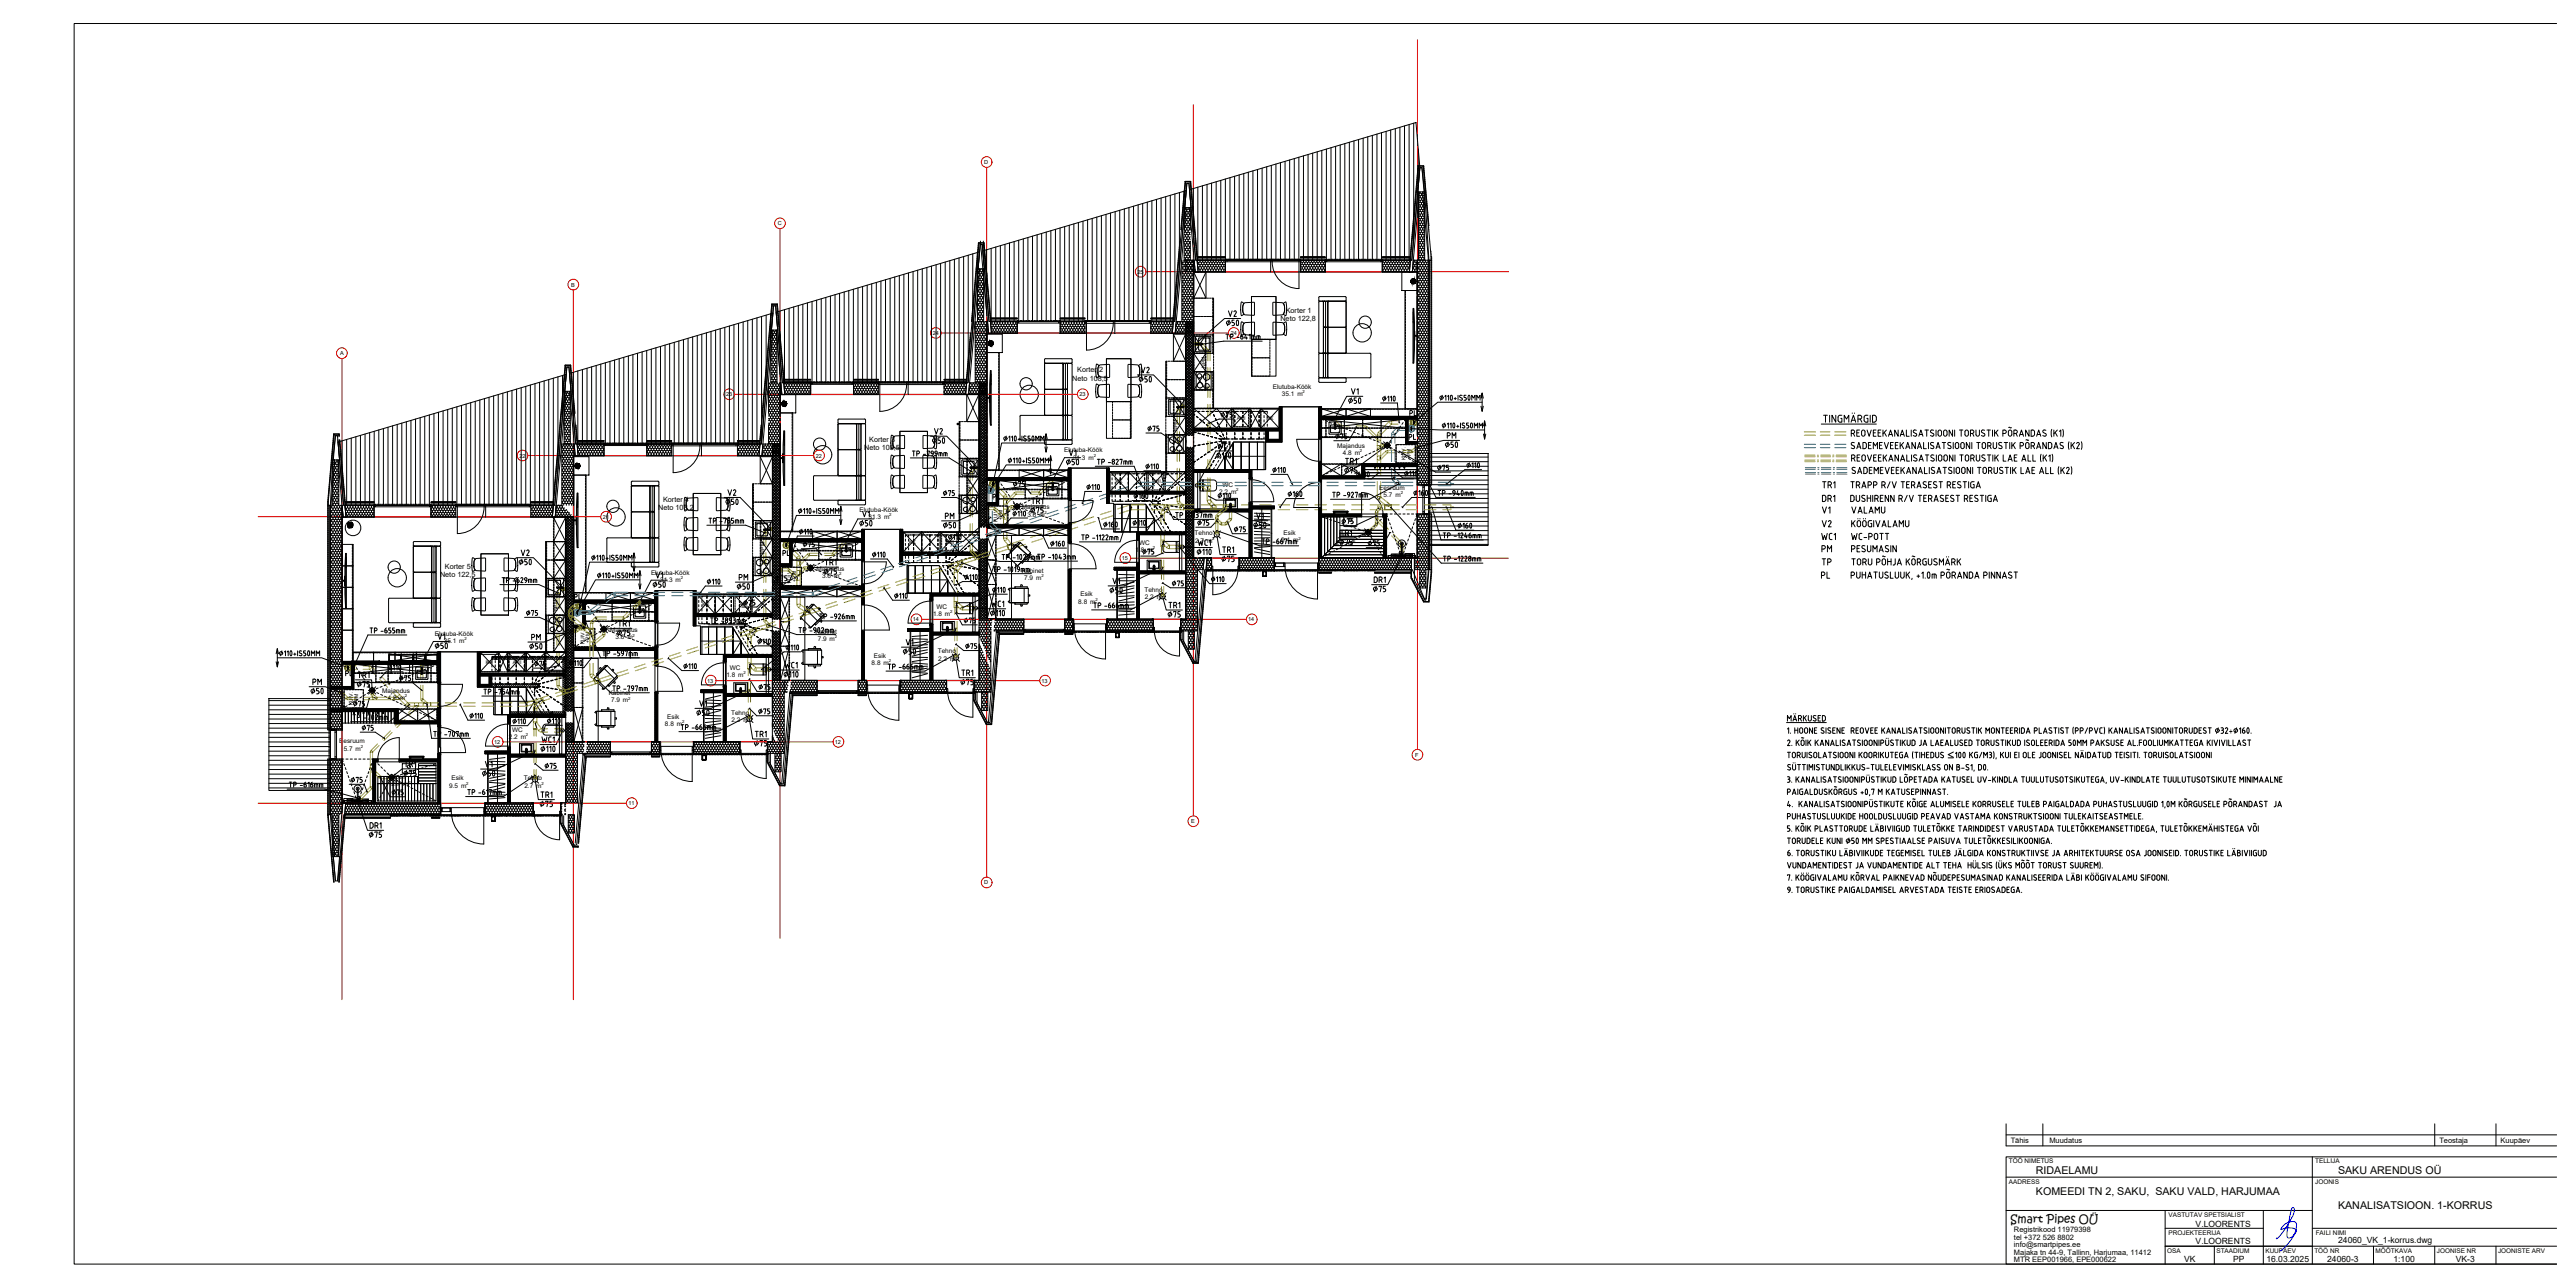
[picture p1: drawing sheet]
<svg xmlns="http://www.w3.org/2000/svg" width="841mm" height="420mm" viewBox="0 0 841 420" stroke-linecap="round" stroke-linejoin="round" font-family="sans-serif">
<defs><g id="words">
<text font-size="5.3" fill="#008ab8" x="594.4" y="160.5">TR1</text>
<g font-size="5.3">
<text x="594.1" y="165.1">DR1</text>
<text x="308" y="170.7">PM</text>
<text x="594.4" y="173.2">V2</text>
<text x="594.1" y="177.4">WC1</text>
<text x="604" y="177.4">WC-POTT</text>
<text x="169.3" y="182.7">V2</text>
<text x="594.1" y="181.3">PM</text>
<text x="447.7" y="191.6">DR1</text>
<text x="594.1" y="190.1">PL</text>
<text x="255.4" y="219.4">WC1</text>
<text x="176" y="243.8">WC1</text>
</g>
<g font-size="4.9">
<text x="400.4" y="104.4">V2</text>
<text x="371.8" y="122.8">V2</text>
<text x="440.6" y="129.8">V1</text>
<text x="459.7" y="136.9">PL</text>
<text x="304.4" y="142.9">V2</text>
<text x="348.2" y="149.9">V1</text>
<text x="396.9" y="147.8">WC1</text>
<text x="459.3" y="144.6">PL</text>
<text x="471.7" y="144.3">PM</text>
<text x="438.5" y="152.8">TR1</text>
<text x="236.7" y="163">V2</text>
<text x="336.2" y="165.8">TR1</text>
<text x="280.8" y="170">V1</text>
<text x="409.6" y="170.4">V1</text>
<text x="594.4" y="168.6">V1</text>
<text x="604" y="168.6">VALAMU</text>
<text x="390.5" y="179.2">WC1</text>
<text x="437.1" y="176">TR1</text>
<text x="254.7" y="182.7">PL</text>
<text x="268.5" y="185.6">TR1</text>
<text x="398.3" y="181.7">TR1</text>
<text x="594.4" y="185.6">TP</text>
<text x="213.4" y="189.8">V1</text>
<text x="240.6" y="190.5">PM</text>
<text x="362.7" y="191.9">V1</text>
<text x="322.8" y="199.3">WC1</text>
<text x="381" y="199.7">TR1</text>
<text x="142.2" y="209.9">V1</text>
<text x="172.9" y="210.3">PM</text>
<text x="294.9" y="211.7">V1</text>
<text x="112.2" y="221.9">PL</text>
<text x="313.3" y="221.9">TR1</text>
<text x="101.2" y="224.7">PM</text>
<text x="116.1" y="222.6">TR1</text>
<text x="227.5" y="231.8">V1</text>
<text x="245.9" y="241.7">TR1</text>
<text x="131.2" y="251.5">TR1</text>
<text x="157.7" y="251.5">V1</text>
<text x="175.7" y="261.4">TR1</text>
<text x="119.9" y="271.6">DR1</text>
</g>
<g font-size="4.9" fill="#b8b800">
<text x="186.6" y="196.8">PL</text>
<text x="201.1" y="205.7">TR1</text>
</g>
<text font-size="4.9" fill="#008ab8" x="184.9" y="203.9">PL</text>
<g font-size="4.4">
<text x="320" y="159.5">PL</text>
<text x="323.5" y="164">PL</text>
</g>
<text font-size="3.7" x="656.7" y="399.2">Smart Pipes OÜ</text>
<g font-size="3.5">
<text x="665" y="383.4">RIDAELAMU</text>
<text x="763.6" y="383.4">SAKU ARENDUS OÜ</text>
<text x="665" y="390">KOMEEDI TN 2, SAKU, SAKU VALD, HARJUMAA</text>
<text x="763.6" y="394.7">KANALISATSIOON. 1-KORRUS</text>
</g>
<g font-size="2.8">
<text x="717.1" y="400.4">V.LOORENTS</text>
<text x="717.1" y="406.2">V.LOORENTS</text>
<text x="763.7" y="405.9">24060_VK_1-korrus.dwg</text>
<text x="713.4" y="412.1">VK</text>
<text x="729.4" y="412.1">PP</text>
<text x="740.2" y="412.1">16.03.2025</text>
<text x="760.1" y="412.1">24060-3</text>
<text x="781.7" y="412.1">1:100</text>
<text x="802.1" y="412.1">VK-3</text>
</g>
<g font-size="2.4">
<text x="418.2" y="104.8">Neto 122,8</text>
<text x="419.9" y="102.1">Korter 1</text>
<text x="350.2" y="124.2">Neto 108,5</text>
<text x="351.8" y="121.6">Korter 2</text>
<text x="282.3" y="146.9">Neto 108,5</text>
<text x="283.9" y="144.2">Korter 3</text>
<text x="215" y="166.6">Neto 108,2</text>
<text x="216.6" y="163.9">Korter 4</text>
<text x="145.3" y="185.8">Korter 5</text>
<text x="143.7" y="188.5">Neto 122,5</text>
<text x="656.7" y="373.2">Tähis</text>
<text x="669.4" y="373.2">Muudatus</text>
<text x="796.7" y="373.2">Teostaja</text>
<text x="816.7" y="373.2">Kuupäev</text>
<text x="657.8" y="402.2">Registrikood 11979398</text>
<text x="657.8" y="407.2">info@smartpipes.ee</text>
<text x="657.8" y="404.7">tel +372 526 8802</text>
<text x="657.8" y="412.2">MTR EEP001966, EPE000622</text>
<text x="657.8" y="409.6">Majaka tn 44-9, Tallinn, Harjumaa, 11412</text>
</g>
<g font-size="2.1">
<text x="415.7" y="126.9">Elutuba-Köök</text>
<text x="418.7" y="129.2">35.1 m</text>
<text x="347.5" y="147.7">Elutuba-Köök</text>
<text x="436.8" y="146.2">Majandus</text>
<text x="438.6" y="148.6">4.8 m</text>
<text x="350.5" y="150">31.3 m</text>
<text x="398.2" y="161.2">2.2 m</text>
<text x="399.3" y="158.8">WC</text>
<text x="450.5" y="159.9">Eesruum</text>
<text x="280.8" y="167.1">Elutuba-Köök</text>
<text x="333.8" y="166.3">Majandus</text>
<text x="451.9" y="162.3">5.7 m</text>
<text x="283.7" y="169.5">31.3 m</text>
<text x="335.6" y="168.6">3.6 m</text>
<text x="372" y="177.8">WC</text>
<text x="390.2" y="174.7">Tehno</text>
<text x="390.4" y="177.1">2.7 m</text>
<text x="418.5" y="177.1">9.4 m</text>
<text x="419.2" y="174.7">Esik</text>
<text x="436.3" y="177.8">2.7 m</text>
<text x="437.5" y="175.4">Leil</text>
<text x="370.9" y="180.1">1.8 m</text>
<text x="212.6" y="187.7">Elutuba-Köök</text>
<text x="215.6" y="190.1">31.3 m</text>
<text x="266.7" y="186.3">Majandus</text>
<text x="268.5" y="188.7">3.6 m</text>
<text x="333.8" y="186.9">Kabinet</text>
<text x="334.5" y="189.3">7.9 m</text>
<text x="352.2" y="197.1">8.8 m</text>
<text x="353" y="194.7">Esik</text>
<text x="373.8" y="193.3">Tehno</text>
<text x="374" y="195.7">2.2 m</text>
<text x="304.8" y="201.1">1.8 m</text>
<text x="305.9" y="198.7">WC</text>
<text x="142" y="207.6">Elutuba-Köök</text>
<text x="144.9" y="209.9">35.1 m</text>
<text x="199.2" y="206.4">Majandus</text>
<text x="201" y="208.8">3.6 m</text>
<text x="266.3" y="206.9">Kabinet</text>
<text x="267.1" y="209.3">7.9 m</text>
<text x="285.5" y="214.7">Esik</text>
<text x="306.3" y="213.3">Tehno</text>
<text x="306.5" y="215.7">2.2 m</text>
<text x="237.3" y="221.1">1.8 m</text>
<text x="238.4" y="218.7">WC</text>
<text x="284.7" y="217.1">8.8 m</text>
<text x="124.8" y="226.2">Majandus</text>
<text x="198.8" y="226.9">Kabinet</text>
<text x="126.7" y="228.6">4.8 m</text>
<text x="199.6" y="229.3">7.9 m</text>
<text x="238.8" y="233.3">Tehno</text>
<text x="167.3" y="238.8">WC</text>
<text x="217.2" y="237.1">8.8 m</text>
<text x="218" y="234.7">Esik</text>
<text x="239" y="235.7">2.2 m</text>
<text x="110.8" y="242.7">Eesruum</text>
<text x="112.2" y="245.1">5.7 m</text>
<text x="166.2" y="241.2">2.2 m</text>
<text x="127.8" y="256.7">2.7</text>
<text x="128.9" y="254.4">Leil</text>
<text x="131.7" y="256.7">m</text>
<text x="146.7" y="257.1">9.5 m</text>
<text x="147.5" y="254.7">Esik</text>
<text x="171.1" y="254.7">Tehno</text>
<text x="171.3" y="257.1">2.7 m</text>
<text x="656.1" y="379.8">TÖÖ NIMETUS</text>
<text x="756.2" y="379.8">TELLIJA</text>
<text x="656.1" y="386.4">AADRESS</text>
<text x="756.2" y="386.4">JOONIS</text>
<text x="708.3" y="397.3">VASTUTAV SPETSIALIST</text>
<text x="708.3" y="403.2">PROJEKTEERIJA</text>
<text x="756.3" y="403.2">FAILI NIMI</text>
<text x="707.8" y="409">OSA</text>
<text x="723.9" y="409">STAADIUM</text>
<text x="739.9" y="409">KUUPÄEV</text>
<text x="755.9" y="409">TÖÖ NR</text>
<text x="775.9" y="409">MÕÕTKAVA</text>
<text x="795.9" y="409">JOONISE NR</text>
<text x="815.9" y="409">JOONISTE ARV</text>
</g>
<g font-size="1.8">
<text x="321.5" y="53.6">D</text>
<text x="254" y="73.6">C</text>
<text x="371.5" y="89.4">25</text>
<text x="186.5" y="93.5">B</text>
<text x="304.6" y="109.4">24</text>
<text x="402" y="109.4">24</text>
<text x="111.1" y="116">A</text>
<text x="237.1" y="129.4">23</text>
<text x="352.6" y="129.4">23</text>
<text x="169.6" y="149.4">22</text>
<text x="266.5" y="149.4">22</text>
<text x="196.9" y="169.4">21</text>
<text x="366.4" y="182.9">15</text>
<text x="298.1" y="202.9">14</text>
<text x="407.7" y="202.9">14</text>
<text x="230.9" y="222.9">13</text>
<text x="340.2" y="222.9">13</text>
<text x="161.4" y="242.9">12</text>
<text x="272.7" y="242.9">12</text>
<text x="462.3" y="247.1">F</text>
<text x="205.2" y="262.9">11</text>
<text x="389" y="268.8">E</text>
<text x="321.5" y="288.7">D</text>
</g>
<g font-size="1.7">
<text x="393.7" y="120.1" transform="rotate(-90 393.7 120.1)">NPM</text>
<text x="404" y="137.1">AHI</text>
<text x="413.7" y="137.1">KK</text>
<text x="384.6" y="140.7" transform="rotate(-90 384.6 140.7)">NPM</text>
<text x="460.8" y="149.8" transform="rotate(-90 460.8 149.8)">+PM</text>
<text x="459" y="150.3" transform="rotate(-90 459 150.3)">KUIV.</text>
<text x="317.1" y="160.4" transform="rotate(-90 317.1 160.4)">NPM</text>
<text x="364.4" y="157.7">KK</text>
<text x="376.4" y="157.7">AHI</text>
<text x="325.8" y="170.3" transform="rotate(-90 325.8 170.3)">KUIV.</text>
<text x="327.5" y="169.9" transform="rotate(-90 327.5 169.9)">+PM</text>
<text x="296.9" y="177.4">KK</text>
<text x="308.9" y="177.4">AHI</text>
<text x="249.7" y="180.7" transform="rotate(-90 249.7 180.7)">NPM</text>
<text x="258.4" y="190.3" transform="rotate(-90 258.4 190.3)">KUIV.</text>
<text x="260.1" y="189.9" transform="rotate(-90 260.1 189.9)">+PM</text>
<text x="229.5" y="197.7">KK</text>
<text x="241.4" y="197.7">AHI</text>
<text x="182.1" y="199.6" transform="rotate(-90 182.1 199.6)">NPM</text>
<text x="192.6" y="209.8" transform="rotate(-90 192.6 209.8)">+PM</text>
<text x="190.9" y="210.3" transform="rotate(-90 190.9 210.3)">KUIV.</text>
<text x="158.7" y="216.6">KK</text>
<text x="167.5" y="216.8">AHI</text>
<text x="115.3" y="230.3" transform="rotate(-90 115.3 230.3)">KUIV.</text>
<text x="116.9" y="229.8" transform="rotate(-90 116.9 229.8)">+PM</text>
</g>
<g font-size="1.4">
<text x="425.4" y="128.3">2</text>
<text x="357.2" y="149.1">2</text>
<text x="444.2" y="147.7">2</text>
<text x="403.8" y="160.3">2</text>
<text x="457.5" y="161.4">2</text>
<text x="341.2" y="167.7">2</text>
<text x="290.4" y="168.5">2</text>
<text x="376.5" y="179.2">2</text>
<text x="395.9" y="176.2">2</text>
<text x="424.1" y="176.2">2</text>
<text x="441.9" y="176.9">2</text>
<text x="222.4" y="189.2">2</text>
<text x="274.1" y="187.7">2</text>
<text x="340.1" y="188.4">2</text>
<text x="357.8" y="196.2">2</text>
<text x="379.5" y="194.7">2</text>
<text x="310.3" y="200.2">2</text>
<text x="151.7" y="209">2</text>
<text x="206.6" y="207.8">2</text>
<text x="272.7" y="208.4">2</text>
<text x="312" y="214.7">2</text>
<text x="242.8" y="220.2">2</text>
<text x="290.3" y="216.2">2</text>
<text x="132.2" y="227.7">2</text>
<text x="205.2" y="228.4">2</text>
<text x="222.8" y="236.2">2</text>
<text x="244.5" y="234.8">2</text>
<text x="117.8" y="244.2">2</text>
<text x="171.8" y="240.3">2</text>
<text x="133.4" y="255.8">2</text>
<text x="152.3" y="256.2">2</text>
<text x="176.8" y="256.2">2</text>
</g>
</g></defs>
<!-- layer: SP-VK-KANAL-K1 -->
<g fill="#000" stroke="#000" stroke-width=".33">
<circle cx="390.6" cy="112.3" r=".11"/>
<circle cx="313.1" cy="138.4" r=".11"/>
<circle cx="387" cy="132.7" r=".11"/>
<circle cx="436.3" cy="136.5" r=".11"/>
<circle cx="319.5" cy="152.7" r=".11"/>
<circle cx="344.2" cy="156.6" r=".11"/>
<circle cx="391.5" cy="158.5" r=".11"/>
<circle cx="453.9" cy="145.4" r=".08"/>
<circle cx="252" cy="172.7" r=".11"/>
<circle cx="276.7" cy="176.6" r=".11"/>
<circle cx="322.2" cy="166" r=".11"/>
<circle cx="333" cy="165.4" r=".08"/>
<circle cx="386.8" cy="178.6" r=".11"/>
<circle cx="398.2" cy="174.5" r=".08"/>
<circle cx="402.2" cy="166.5" r=".11"/>
<circle cx="447.7" cy="173.8" r=".08"/>
<circle cx="184.5" cy="192.3" r=".11"/>
<circle cx="209.2" cy="196.6" r=".11"/>
<circle cx="254.8" cy="186" r=".11"/>
<circle cx="265.5" cy="185.4" r=".08"/>
<circle cx="319.3" cy="198.6" r=".11"/>
<circle cx="377.2" cy="186.7" r=".11"/>
<circle cx="138" cy="216.6" r=".11"/>
<circle cx="187.2" cy="206" r=".11"/>
<circle cx="198.1" cy="205.4" r=".08"/>
<circle cx="251.8" cy="218.6" r=".11"/>
<circle cx="309.7" cy="206.7" r=".11"/>
<circle cx="313" cy="214.7" r=".08"/>
<circle cx="111.6" cy="226" r=".11"/>
<circle cx="122.4" cy="225.4" r=".08"/>
<circle cx="242.2" cy="226.6" r=".11"/>
<circle cx="245.6" cy="234.7" r=".08"/>
<circle cx="128.7" cy="253.8" r=".08"/>
<circle cx="172.2" cy="246.5" r=".11"/>
<circle cx="175.6" cy="254.5" r=".08"/>
</g>
<g fill="none" stroke="#000" stroke-width=".33">
<path d="M312.7 138.4h.2zM394.5 158.9l-.2 .1 .2 .9-.2 .3M449.8 142.5v1M450.6 145.6l.3 .1v.7M450.9 149v1M451.9 144.2l.6 .6M452.5 146l-.6 .6M453.7 146l.6 .6M454.3 144.2l-.6 .6M327.8 168.3v1M328.8 166.4l.1 1.1M330.3 177.5l-1.1 .4"/>
<path d="M331 164.2l.6 .6M331.6 166l-.6 .6M332.8 166l.6 .6M333.4 164.2l-.6 .6M380.3 176.6l-.5 .3 .5 1.1M380.3 167.5h.1M380.6 165.6a.56 .56 0 0 0 .2 .7 .56 .56 0 0 0 .7-.1M386.4 164.9a.48 .48 0 0 0-.8 .3M395.4 163.5h.1M396.2 173.3l.6 .6M396.9 165a.57 .57 0 0 0-.8-.1 .57 .57 0 0 0-.2 .7M397.8 170.6h.1"/>
<path d="M397.8 169.5l-.4 .2 .4 .9M397.8 168.6h.1M398 175.1l.6 .6M398.6 173.3l-.6 .6M399.8 165.8a.4 .4 0 0 0 .1 .5 .4 .4 0 0 0 .6-.1M445.7 172.6l.6 .6M446.3 174.4l-.6 .6M447.4 174.4l.6 .6M448 172.6l-.6 .6M450 169.3l-.4 .2 .4 .9M450 167.1v.1M450.3 165.6a.37 .37 0 0 0 .1 .5 .37 .37 0 0 0 .5-.1"/>
<path d="M451 162.3l-.7 .8M454.2 164.8l-1.6 .1M260.3 188.2v1.1M261.3 186.4l.1 1.1M261.4 183.3v1.1M263.5 184.2l.6 .6M264.1 186l-.6 .6M264.3 199.3l-.2 .5-1.1-.1M265.3 186l.6 .6M265.9 184.2l-.6 .6M312.8 196.6l-.5 .3 .5 1.1M313.2 183.9l.1 .5 1.1-.3"/>
<path d="M319.1 181.5l-.7 .3M378.5 193.5l.6 .6M379.1 195.3l-.6 .6M379.3 185.2l.4 .2-.4 .9M380.9 193.5l-.6 .6M454.4 180.9h7v1h-7zM454.7 180.9v1M455.1 180.9v1M455.4 180.9v1M455.8 180.9v1M456.2 180.9v1M456.6 180.9v1"/>
<path d="M456.9 180.9v1M457.3 180.9v1M457.7 180.9v1M458.1 180.9v1M458.4 180.9v1M458.8 180.9v1M459.2 180.9v1M459.5 180.9v1M459.9 180.9v1M460.3 180.9v1M460.7 180.9v1M461.1 180.9v1"/>
<path d="M189.9 204.9l1 .7M192.6 205.6l.6 1.1-.6 .3M193.7 209.7v.9M196 204.2l.6 .6M196.6 206l-.6 .6M197.8 206l.6 .6M198.4 204.2l-.6 .6M245.3 216.6l-.5 .3 .5 1.2M245.6 206l-.2 .5 1.7-.4M251.1 203.6l-.7 .3M311 213.5l.6 .6M311.6 215.3l-.6 .6"/>
<path d="M311.8 205.2l.4 .2-.4 .9M312.8 215.3l.6 .6M313.4 213.5l-.6 .6M120.4 224.2l.5 .6M120.9 226l-.5 .6M122.1 226l.6 .6M122.7 224.2l-.6 .6M123 227.7l-.2 .2-.9-.2M129.8 227.6l.8 .8M135.5 230.6h1M138.4 229.5h1M175.3 235.9l-.5 .2 .5 1.6"/>
<path d="M177.3 228.8l-.3-.2-1.5 .7M184.3 238.5h.1M184.4 225.4l-.8 .3M195.6 221.7l-.3 .5h-.9M243.6 233.5l.6 .6M244.2 235.3l-.6 .6M244.4 225.2l.4 .2-.4 .9M245.3 235.3l.6 .6M245.9 233.5l-.6 .6M121.7 250.8l-.4 .2 .4 .9M126.7 252.6l.6 .6M127.3 254.4l-.6 .6"/>
<path d="M128.5 254.4l.6 .6M129.1 252.6l-.6 .6M173.6 253.3l.6 .6M174.2 255.1l-.6 .6M174.4 245l.4 .2-.4 .9M175.3 255.1l.6 .6M175.9 253.3l-.6 .6M113.3 260.9h7v1h-7zM113.7 260.9v1M114 260.9v1M114.4 260.9v1M114.8 260.9v1"/>
<path d="M115.2 260.9v1M115.5 260.9v1M115.9 260.9v1M116.3 260.9v1M116.7 260.9v1M117 260.9v1M117.4 260.9v1M117.8 260.9v1M118.2 260.9v1M118.5 260.9v1M118.9 260.9v1M119.3 260.9v1"/>
<path d="M119.7 260.9v1M120 260.9v1"/>
<circle cx="390.4" cy="112.3" r=".24"/>
<circle cx="312.8" cy="138.4" r=".24"/>
<circle cx="386.8" cy="132.7" r=".24"/>
<circle cx="436.1" cy="136.5" r=".24"/>
<circle cx="319.2" cy="152.7" r=".24"/>
<circle cx="343.9" cy="156.6" r=".24"/>
<circle cx="390.9" cy="158.5" r=".54"/>
<circle cx="453.1" cy="145.4" r=".84"/>
<circle cx="251.8" cy="172.7" r=".24"/>
<circle cx="276.4" cy="176.6" r=".24"/>
<circle cx="322" cy="166" r=".24"/>
<circle cx="332.2" cy="165.4" r=".84"/>
<circle cx="386.2" cy="178.5" r=".54"/>
<circle cx="397.4" cy="174.5" r=".84"/>
<circle cx="401.9" cy="166.5" r=".24"/>
<circle cx="446.8" cy="173.8" r=".84"/>
<circle cx="184.2" cy="192.3" r=".24"/>
<circle cx="208.9" cy="196.6" r=".24"/>
<circle cx="254.5" cy="186" r=".24"/>
<circle cx="264.7" cy="185.4" r=".84"/>
<circle cx="318.7" cy="198.5" r=".54"/>
<circle cx="376.9" cy="186.7" r=".24"/>
<circle cx="379.7" cy="194.7" r=".84"/>
<circle cx="137.7" cy="216.6" r=".24"/>
<circle cx="187" cy="206" r=".24"/>
<circle cx="197.2" cy="205.4" r=".84"/>
<circle cx="251.3" cy="218.5" r=".54"/>
<circle cx="309.4" cy="206.7" r=".24"/>
<circle cx="312.2" cy="214.7" r=".84"/>
<circle cx="111.3" cy="226" r=".24"/>
<circle cx="121.5" cy="225.4" r=".84"/>
<circle cx="183.8" cy="238.5" r=".54"/>
<circle cx="241.9" cy="226.6" r=".24"/>
<circle cx="244.8" cy="234.7" r=".84"/>
<circle cx="127.9" cy="253.8" r=".84"/>
<circle cx="171.9" cy="246.4" r=".24"/>
<circle cx="174.8" cy="254.5" r=".84"/>
</g>
<!-- layer: SP-VK-KANAL-K1-TEKST -->
<g fill="none" stroke="#000" stroke-width=".33">
<path d="M392.3 112.1l.2 .5M400.4 109.1h.9M400.9 109.1v1.6M401.5 104.5l-.6 1.8M401.8 110l.7-.1 .2-.6-.9-.2v1.6M403.2 105.9l-.2 .3-.6 .1M404 104.6l-.2 .8 .4 .9 .4-.9-.2-.8M404 110.2h.7M405.2 104h-5.3l-9.5 8.3M405.2 110.3l.4 .4 .4-.4M405.3 109.8v.6M405.3 109.8h.3"/>
<path d="M405.6 109.8l.3 .1 .1 .5M405.8 109.1l-.6 .7M406.9 109.1l-.4 1.3h.9M407.1 110v.7M407.9 109.5l.4-.4v1.6M409.4 109.6v1.1M409.6 109.6l.3 .3M409.6 109.6h-.7v1.1M409.9 110v.7M411 109.6v1.1M411.2 109.6l.3 .3M411.2 109.6h-.7v1.1"/>
<path d="M411.5 110v.7M412.2 111.4h-12.5l-7.3 1M371.5 122.4h5.2l10.1 10.3M373 122.9l-.6 1.8M374.7 124.3l-.2 .4h-.6M375.5 123l-.2 .8 .4 .9 .4-.9-.2-.8M375.8 139.1l-.6 1.6M376.6 139.3v-.2h.7l-.4 1.6M378.4 139.1h-.6v.7h.6l.1 .4-.1 .5h-.6M394.7 138l.3 .4M399.6 134.6l-.5 1.6M400.5 134.7v-.1h.7l-.4 1.6"/>
<path d="M402.4 134.6h-.7v.7h.6l.1 .4-.1 .4-.6 .1M403.1 136.8h-4.9l-3.4 1.4M441.4 129.9l-.6 1.8M442.9 139.2l.3 .4M443.1 139.4l-2.6 4.5h-4.9M443.1 131.3l-.2 .3-.6 .1M443.9 130l-.2 .8 .4 .9 .3-.5-.1-1.2M445.1 129.4h-5.3l-3.7 7.1M450.9 131.6h5.5l.6 6.3M452.4 129.3l-.5 1.7M453.2 129.7l.4-.4v1.7M454.1 129.7l.4-.4v1.7"/>
<path d="M455.2 129.4l.1-.1a.9 .9 0 0 1 0 1.6l-.3-.8zM456.8 137.7l.4 .4M471.1 129l-.6 1.7M471.9 129.4l.3-.4v1.7M472.8 129.4l.3-.4v1.7M473.8 129.1l.1-.1a.92 .92 0 0 1 0 1.6l-.2-.8zM474.9 130.1h.8M475.3 129.8v.7M476.2 129v1.7M477.5 129.1a.44 .44 0 0 0-.6 0 .44 .44 0 0 0 0 .6l.5 .3a.45 .45 0 0 1 0 .7 .45 .45 0 0 1-.7-.2M478.8 129h-.6v.8h.5l.2 .3-.2 .5-.5 .1M479.7 129a.92 .92 0 0 1 0 1.6l-.3-.8z"/>
<path d="M480.7 130.7v-1.7l.5 .9 .6-.9v1.7M482.3 130.7v-1.7l.6 .9 .5-.9v1.7M483.7 132.6l.4 1.7 .4-1.7M483.7 130l.4-1.7v6M484.1 131.3h-14.5l-7.8 6.6M484.1 128.3l.4 1.7M594.8 138.4h18M595.6 135.6h1.2M596.2 135.6v2.2M597.6 135.6v2.2M599.6 135.6v2.2l-1.3-2.2v2.2M601.6 135.6l-1.1 .1-.2 1.5 .4 .6h.9v-1.2h-.4"/>
<path d="M602.3 137.8v-2.2l.8 1.2 .7-1.2v2.2M604.6 137.8l.7-2.2 .8 2.2M604.8 137.2h1.1M605 134.8v.2M605.7 134.8v.2M606.8 136.8h.7M607.5 135.6a.62 .62 0 0 1 .6 .6 .62 .62 0 0 1-.6 .6M607.5 135.6h-.7v2.2M607.6 136.8l.5 1M610.1 135.6l-1.1 .1-.2 1.5 .4 .6h.9v-1.2h-.4M610.8 135.6v2.2M611.6 135.6h.8l.4 .4v1.4l-.4 .4h-.8z"/>
<path d="M656.1 139.6h.9M297.3 149.5h12.7l7.3 4.5M298 147.2h.9M298.4 147.2v1.7M299.4 148.2h.5M299.9 148.1l.4-.2v-.4l-.9-.3v1.7M301.6 148.3h.7M302.9 147.4v-.2h.7l-.4 1.7M303.9 142.4h5.3l10 10.3M304.1 147.4l.5-.1 .2 .8h-.5zM304.8 148.1l-.5 .8M305.4 147.4l.5-.1 .2 .8h-.6z"/>
<path d="M305.5 142.9l-.6 1.8M306.1 148.1l-.6 .8M307.1 144.3l-.1 .3-.6 .1M307.2 147.8v1.1M307.7 148.1l-.3-.3h-.8v1.1M307.7 148.1v.8M308 143l-.2 .8 .4 .9 .3-.9-.2-.8M308.3 148.9v-1.1h.9l.1 1.1M308.8 147.8v1.1M317.5 153.8l-.5 .3M328.7 142.4l-.6 1.6M329.5 142.7l.3-.3v1.6"/>
<path d="M330.3 142.7l.4-.3v1.6M330.3 159.5h5l1.3 1.5M331.5 142.4a.92 .92 0 0 1 0 1.5l-.2-.7zM331.8 157.2l-.5 1.6M332.5 143.4h.7M332.6 157.4v-.2h.8l-.4 1.6M332.9 143.1v.7M333.8 142.4v1.6M334.5 157.2h-.6v.7h.5l.2 .4-.2 .5h-.5M335.1 142.4a.43 .43 0 0 0-.6 0 .43 .43 0 0 0 0 .6l.5 .3a.45 .45 0 0 1 0 .7 .45 .45 0 0 1-.7-.2M335.8 144h.3M336.1 143.1l.4 .3-.4 .6"/>
<path d="M336.4 142.4h-.6v.7h.3M337.3 142.4a.92 .92 0 0 1 0 1.5l-.3-.7zM338.3 144v-1.6l.5 .8 .6-.8v1.6M339.9 144v-1.6l.5 .8 .6-.8v1.6M341.3 145.9l.4 1.7 .3-1.7M341.3 143.3l.4-1.7v6M341.7 144.6h-14.5l-2.9 13.4M341.7 141.6l.3 1.7M347.7 149.4l-3.8 7.2M349.2 149.9l-.6 1.8M350.9 151.3l-.2 .4h-.6M351.7 151.6h.4"/>
<path d="M374.3 141.4h4.9l5.7 3.5M384.7 144.8l.3 .3M397.1 147.2l-6.2 11.3M398.3 147.7l-.6 1.8M399.2 148.1l.4-.4v1.8M400.2 148.1l.4-.4v1.8M401.4 149.4h.4M437.1 141.6l-.5 1.6M437.9 141.8v-.2h.7l-.3 1.6M439.8 141.6h-.6v.8h.5l.2 .3-.2 .5h-.5M443.9 154.1l-.5 1.6M444.8 154.4l.3-.3v1.6"/>
<path d="M445.7 154.4l.3-.3v1.6M446.8 154.1a.92 .92 0 0 1 0 1.6l-.2-.8zM450.2 154.1l.4 .4M450.4 154.3l-2.5 2h-5.4M453.1 145.4l-9.2 6.7h-5.3M456.9 147.2l.4 .4M457.1 147.4l11.8 6.7h4.9M470.3 151.9l-.5 1.6M471.2 152.1v-.2h.7l-.4 1.6M473 144.3l-.6 1.8M473.1 151.9h-.7v.7h.6l.1 .4-.1 .4-.6 .1M473.9 146.1h.4"/>
<path d="M474.7 145.7l-.4 .4M475.5 146h.4M476.7 143.8h-5.2l-8.4 2.2M604.5 157.3h1.1M604.6 141.5h.6a.56 .56 0 0 0 .5-.5 .56 .56 0 0 0-.5-.6h-.6v2M604.8 149.6h.5M604.9 145.3l.6 .3a.56 .56 0 0 1 0 .9 .56 .56 0 0 1-.9-.3M604.9 154.4l.7 .2M605.1 157.3v2M605.3 149.6a.55 .55 0 0 0 .6-.5 .55 .55 0 0 0-.6-.6h-.5v2.1M605.3 141.5l.5 .9M605.4 149.6l.5 1"/>
<path d="M605.6 144.5a.54 .54 0 0 0-.7 0 .54 .54 0 0 0 0 .8M605.9 152.7a.54 .54 0 0 0-.8-.1 .54 .54 0 0 0 .1 .8l.8 .6-.1 .4-.3 .2M606.3 158.4h.6a.56 .56 0 0 0 .5-.6 .56 .56 0 0 0-.5-.5h-.6v2M606.4 146.5l.7-2 .7 2M606.4 141.3h.7M606.6 149.4h.6M606.6 145.9h1M606.7 154.6l.7-2 .7 2M606.9 154h1M607 158.4l.4 .9M607.3 140.4h-.9v2h.9M607.4 148.5h-.8v2.1h.8"/>
<path d="M608.1 140.7a.56 .56 0 0 1 .6-.3 .56 .56 0 0 1 .4 .6v.8a.56 .56 0 0 1-.5 .6 .56 .56 0 0 1-.6-.5zM608.1 159.3l.7-2 .7 2M608.2 148.8a.56 .56 0 0 1 .6-.3 .56 .56 0 0 1 .4 .6v.9a.56 .56 0 0 1-.5 .5 .56 .56 0 0 1-.6-.5zM608.3 158.7h1M608.5 144.5h.7l.3 .3v1.3l-.3 .3-.7 .1zM609.2 152.6l.5 .1 .2 .5-.1 1-.6 .4M609.2 152.6h-.5v2h.5M609.8 140.4l.7 2 .7-2M609.9 148.5l.7 2.1 .7-2.1M610.1 158.4h.6a.56 .56 0 0 0 .6-.6 .56 .56 0 0 0-.6-.5h-.6v2M610.3 145.3h.6M610.5 153.5h.7"/>
<path d="M611.2 144.5h-.9v2h.9M611.4 152.6h-.9v2h.9M611.8 146.5v-2l.7 1.1 .7-1.1v2M611.8 141.3h.7M611.9 158.4h.6a.56 .56 0 0 0 .6-.6 .56 .56 0 0 0-.6-.5h-.6v2M611.9 149.4h.7M612.1 154.6v-2l.7 1.1 .7-1.1v2M612.7 140.4h-.9v2h.9M612.8 148.5h-.9v2.1h.9M613.4 141.3h.7M613.5 149.4h.7M613.9 145.3h.6"/>
<path d="M614.1 153.5h.7M614.3 140.4h-.9v2h.9M614.4 148.5h-.9v2.1h.9M614.6 158.4h.6a.56 .56 0 0 0 .5-.6 .56 .56 0 0 0-.5-.5h-.6v2M614.8 144.5h-.9v2h.9M615 140.4v2M615 152.6h-.9v2h.9M615.1 148.5v2.1M615.3 158.4l.5 .9M615.4 141.2l.7 1.2M615.4 144.5l.7 2 .7-2M615.5 149.3l.7 1.3"/>
<path d="M615.7 152.6l.7 2 .7-2M616.1 140.4l-1.1 1.2M616.2 148.5l-1.1 1.2M616.8 142.4l.7-2 .7 2M616.9 150.6l.7-2.1 .7 2.1M617 141.9h1M617.1 150h1M617.3 157.3l-.9 2M617.5 145.3h.6M617.7 153.5h.7M618 157.3l.7 2 .7-2M618.4 144.5h-.9v2h.9"/>
<path d="M618.6 152.6h-.9v2h.9M619 145.3h.7M619.3 153.5h.7M619.9 144.5h-.9v2h.9M620 140.4v2l-1.2-2v2M620.1 148.5v2.1l-1.2-2.1v2.1M620.2 152.6h-.9v2h.9M620.6 144.5v2M620.6 142.4l.7-2 .7 2M620.7 150.6l.7-2.1 .7 2.1M620.8 141.9h1M620.9 152.6v2"/>
<path d="M620.9 150h1M620.9 157.3h1.1M621.1 145.2l.6 1.3M621.3 153.3l.7 1.3M621.5 157.3v2M621.7 144.5l-1.1 1.2M622 152.6l-1.1 1.2M622.4 146.5l.7-2 .7 2M622.6 145.9h1M622.6 140.4v2h.9M622.7 154.6l.7-2 .7 2M622.7 158.2h.7"/>
<path d="M622.8 148.5v2.1h.9M622.9 154h.9M623.6 157.3h-.9v2h.9M624.2 140.4v2M624.3 158.4h.6a.56 .56 0 0 0 .5-.6 .56 .56 0 0 0-.5-.5h-.6v2M624.3 148.5v2.1M625 158.4l.4 .9M625.3 149.4l.6 .3a.51 .51 0 0 1 .1 .7 .51 .51 0 0 1-.8 0l-.2-.1M625.6 144.5v2l-1.1-2v2M625.8 141.5a.51 .51 0 0 1 .1 .8 .51 .51 0 0 1-.8 0l-.2-.1M625.9 152.6v2l-1.2-2v2M625.9 140.5a.54 .54 0 0 0-.8-.1 .54 .54 0 0 0 0 .8l.7 .4"/>
<path d="M626 148.6a.54 .54 0 0 0-.8 0 .54 .54 0 0 0 0 .8M626.1 159.3l.7-2 .6 2M626.3 146.5l.6-2 .7 2M626.3 158.7h1M626.4 145.9h1M626.5 154.6l.7-2 .7 2M626.7 142.4l.7-2 .7 2M626.7 154h1M626.8 150.6l.7-2.1 .7 2.1M626.9 141.9h.9M627 150h1M628.3 144.5v2h.9"/>
<path d="M628.5 152.6v2h1M628.7 140.4h1.2M628.8 148.5h1.2M629.1 157.4a.54 .54 0 0 0-.8-.1 .54 .54 0 0 0 .1 .8l.6 .3a.56 .56 0 0 1 0 .9 .56 .56 0 0 1-.9-.3M629.3 140.4v2M629.4 148.5v2.1M629.9 144.5v2M629.9 158.2h.7M630.1 152.6v2M630.6 150.3l.7 .2M630.8 145.3l.6 .3a.56 .56 0 0 1 0 .9 .56 .56 0 0 1-.9-.3M630.8 154.4l.7 .2"/>
<path d="M630.8 157.3h-.9v2h.9M631.4 141.5a.56 .56 0 0 1 0 .9 .56 .56 0 0 1-.9-.2M631.5 144.5a.54 .54 0 0 0-.8 0 .54 .54 0 0 0 .1 .8M631.5 140.5a.54 .54 0 0 0-.8-.1 .54 .54 0 0 0 .1 .8l.6 .4M631.6 148.6a.54 .54 0 0 0-.8 0 .54 .54 0 0 0 .1 .8l.9 .6-.1 .4-.4 .1M631.8 152.7a.54 .54 0 0 0-.8-.1 .54 .54 0 0 0 0 .8l.9 .6-.1 .4-.3 .2M632.3 146.5l.7-2 .7 2M632.3 140.4v2M632.4 148.5v2.1M632.5 157.4a.54 .54 0 0 0-.8-.1 .54 .54 0 0 0 0 .8l.7 .3a.51 .51 0 0 1 .1 .8 .51 .51 0 0 1-.8 0l-.2-.2M632.5 145.9h1M632.6 154.6l.7-2 .6 2"/>
<path d="M632.8 154h1M633.1 140.7a.56 .56 0 0 1 .6-.3 .56 .56 0 0 1 .4 .6v.8a.56 .56 0 0 1-.5 .6 .56 .56 0 0 1-.6-.5zM633.3 157.3h1.1M633.9 157.3v2M634.2 149.1a.56 .56 0 0 0-.5-.6 .56 .56 0 0 0-.6 .6v.9a.55 .55 0 0 0 .6 .5 .55 .55 0 0 0 .5-.5M634.2 149.1v.9M634.3 144.5h1.2M634.6 152.6h1.1M634.8 141a.56 .56 0 0 1 .5-.6 .56 .56 0 0 1 .6 .6v.9a.57 .57 0 0 1-.5 .5 .57 .57 0 0 1-.6-.6M634.8 141v.9M634.9 144.5v2M635.2 152.6v2"/>
<path d="M636 158.4h.6a.56 .56 0 0 0 .5-.6 .56 .56 0 0 0-.5-.5h-.6v2M636 149.1a.56 .56 0 0 0-.5-.6 .56 .56 0 0 0-.6 .6v.9a.55 .55 0 0 0 .6 .5 .55 .55 0 0 0 .5-.5M636 149.1v.9M636.4 145.3l.6 .3a.56 .56 0 0 1 0 .9 .56 .56 0 0 1-.9-.3M636.4 154.4l.7 .2M636.7 158.4l.4 .9M637.2 144.5a.54 .54 0 0 0-.8 0 .54 .54 0 0 0 0 .8M637.4 152.7a.54 .54 0 0 0-.8-.1 .54 .54 0 0 0 .1 .8l.8 .6-.1 .4-.3 .2M637.7 140.4v2l-1.1-2v2M637.8 158.2h.7M637.8 148.5v2.1l-1.1-2.1v2.1M637.9 144.5v2"/>
<path d="M638.2 152.6v2M638.4 140.4v2M638.5 148.5v2.1M638.7 144.7a.56 .56 0 0 1 .6-.2 .56 .56 0 0 1 .4 .5v.9a.56 .56 0 0 1-.5 .6 .56 .56 0 0 1-.6-.6zM638.7 157.3h-.9v2h.9M638.9 154a.56 .56 0 0 0 .6 .6 .56 .56 0 0 0 .5-.6M638.9 154v-.9a.56 .56 0 0 1 .6-.5 .56 .56 0 0 1 .5 .5v.9M639.6 158.1l.7 .3a.51 .51 0 0 1 0 .8 .51 .51 0 0 1-.7 0l-.2-.2M640 140.4h1.1M640.1 148.5h1.1M640.4 157.4a.54 .54 0 0 0-.8-.1 .54 .54 0 0 0 0 .8M640.5 144.7a.56 .56 0 0 1 .6-.2 .56 .56 0 0 1 .4 .5v.9a.56 .56 0 0 1-.5 .6 .56 .56 0 0 1-.6-.6z"/>
<path d="M640.5 140.4v2M640.7 148.5v2.1M640.7 154v-.9a.56 .56 0 0 1 .6-.5 .56 .56 0 0 1 .5 .5v.9M640.7 154a.56 .56 0 0 0 .6 .6 .56 .56 0 0 0 .5-.6M641.2 157.3h1.1M641.7 157.3v2M641.8 140.7a.56 .56 0 0 1 .7-.3 .56 .56 0 0 1 .4 .6v.8a.56 .56 0 0 1-.6 .6 .56 .56 0 0 1-.5-.5zM642 148.8a.56 .56 0 0 1 .6-.3 .56 .56 0 0 1 .4 .6v.9a.56 .56 0 0 1-.6 .5 .56 .56 0 0 1-.5-.5zM643 157.3v2M643.3 144.5v2l-1.1-2v2M643.6 141.5h.5a.56 .56 0 0 0 .6-.5 .56 .56 0 0 0-.6-.6h-.5v2M643.6 152.6v2l-1.1-2v2"/>
<path d="M643.7 149.6h.5M644 144.5v2M644.2 157.3l-.5 .2-.1 1.2 .6 .6M644.2 157.3h.6M644.2 149.6a.55 .55 0 0 0 .6-.5 .55 .55 0 0 0-.6-.6h-.5v2.1M644.2 141.5l.5 .9M644.3 152.6v2M644.4 149.6l.4 1M644.4 158.2h.4v1.1h-.6M645.4 140.4v1.4a.56 .56 0 0 0 .5 .6 .56 .56 0 0 0 .6-.6v-1.4M645.5 159.3l.6-2 .7 2M645.5 148.5v1.5a.56 .56 0 0 0 .5 .5 .56 .56 0 0 0 .6-.5v-1.5"/>
<path d="M645.6 144.5h1.1M645.6 158.7h1M645.9 152.6h1.1M646.2 144.5v2M646.4 152.6v2M647.3 150.3l.7 .2M647.4 145a.56 .56 0 0 1 .5-.5 .56 .56 0 0 1 .6 .5v.9a.57 .57 0 0 1-.6 .6 .57 .57 0 0 1-.5-.6M647.4 145v.9M647.7 154a.56 .56 0 0 0 .5 .6 .56 .56 0 0 0 .6-.6M647.7 154v-.9a.56 .56 0 0 1 .5-.5 .56 .56 0 0 1 .6 .5v.9M648 141.5a.51 .51 0 0 1 .1 .8 .51 .51 0 0 1-.7 0l-.2-.1M648.2 140.5a.54 .54 0 0 0-.8-.1 .54 .54 0 0 0 0 .8l.7 .4"/>
<path d="M648.3 148.6a.54 .54 0 0 0-.8 0 .54 .54 0 0 0 0 .8l.9 .6-.1 .4-.4 .1M649 140.4h1.1M649.1 148.5h1.1M649.2 145.6h.6M649.5 140.4v2M649.6 148.5v2.1M649.7 144.5a.56 .56 0 0 1 .6 .5 .56 .56 0 0 1-.6 .6M649.8 144.5h-.6v2M649.9 145.6l.4 .9M650 152.6a.56 .56 0 0 1 .6 .5 .56 .56 0 0 1-.6 .6h-.5M650 152.6h-.5v2M650.2 153.7l.4 .9"/>
<path d="M650.8 140.4v2M650.9 148.5v2.1M651 144.5v1.4a.56 .56 0 0 0 .5 .6 .56 .56 0 0 0 .6-.6M651.3 154a.56 .56 0 0 0 .5 .6 .56 .56 0 0 0 .6-.6M651.3 152.6v1.4M651.4 140.4v2M651.6 148.5v2.1M651.9 141.2l.7 1.2M652 149.3l.7 1.3M652.1 144.5v1.4M652.4 152.6v1.4M652.6 140.4l-1.2 1.2"/>
<path d="M652.7 148.5l-1.1 1.2M653.1 145.3l.6 .3M653.7 145.6a.51 .51 0 0 1 .1 .8 .51 .51 0 0 1-.8 0l-.2-.2M653.8 144.5a.54 .54 0 0 0-.8 0 .54 .54 0 0 0 0 .8M654.1 152.7a.54 .54 0 0 0-.8-.1 .54 .54 0 0 0 0 .8l.6 .3a.51 .51 0 0 1 .1 .8 .51 .51 0 0 1-.7 0l-.2-.1M654.2 141.5h.5a.56 .56 0 0 0 .6-.5 .56 .56 0 0 0-.6-.6h-.5v2M654.3 148.5v2.1h.9M654.6 144.5h1.1M654.9 152.6h1.1M655.2 144.5v2M655.4 152.6v2M655.8 150.6l.7-2.1 .7 2.1"/>
<path d="M656 140.7a.56 .56 0 0 1 .7-.3 .56 .56 0 0 1 .4 .6v.8a.56 .56 0 0 1-.6 .6 .56 .56 0 0 1-.5-.5zM656 150h1M656.4 144.5v2M656.7 152.6v2M657.1 144.5v2M657.4 152.6v2M657.5 145.2l.7 1.3M657.8 141.5h.5M657.8 153.3l.7 1.3M657.9 149.4h.6M658.2 144.5l-1.1 1.2M658.3 140.4a.56 .56 0 0 1 .6 .6 .56 .56 0 0 1-.6 .5"/>
<path d="M658.3 140.4h-.5v2M658.4 141.5l.5 .9M658.5 152.6l-1.1 1.2M658.8 148.5h-.9v2.1h.9M659.6 142.4l.6-2 .7 2M659.8 141.9h.9M659.8 145.6h.5a.56 .56 0 0 0 .6-.6 .56 .56 0 0 0-.5-.5h-.6v2M660.1 152.6v2h.9M660.3 150.6l.7-2.1 .7 2.1M660.5 150h1M661.6 154.6l.7-2 .7 2M661.7 144.7a.56 .56 0 0 1 .6-.2 .56 .56 0 0 1 .4 .5v.9a.56 .56 0 0 1-.5 .6 .56 .56 0 0 1-.6-.6z"/>
<path d="M661.7 143.7h.9M661.8 154h1M662.4 148.5v2.1h.9M662.7 140.4v2l-1.1-2v2M663.4 145.6h.5a.56 .56 0 0 0 .6-.6 .56 .56 0 0 0-.5-.5h-.6v2M663.4 140.4h.7l.4 .4v1.2l-.4 .4h-.7zM663.7 153.5h.6M664 148.5v2.1h.8M664.1 145.6l.4 .9M664.6 152.6h-.9v2h.9M665.2 146.5l.7-2 .6 2M665.2 142.4l.7-2 .6 2"/>
<path d="M665.4 145.9h.9M665.4 141.9h.9M666.1 154.6l.7-2 .7 2M666.3 154h1M666.6 148.3l-.2 1 .2 1.5M667.2 142.2l.7 .2M667.3 148.5v2.1M667.7 149.3l.8 1.3M668.1 141.5l.2 .6-.4 .3M668.2 152.6v2h.9M668.2 140.5a.54 .54 0 0 0-.8-.1 .54 .54 0 0 0 0 .8l.7 .4M668.3 144.5v2l-1.1-2v2"/>
<path d="M668.4 148.5l-1.1 1.2M669 144.5h.8l.3 .3v1.3l-.3 .3-.8 .1zM669.1 149l.5-.5v2.1M669.7 152.6v2h.9M670.1 140.2l-.2 .9 .2 1.5M670.3 148.3l.2 1-.2 1.5M670.8 146.5l.7-2 .7 2M670.8 140.4v2M671 145.9h1M671.2 141.2l.7 1.2M671.9 140.4l-1.1 1.2M672.4 152.4l-.2 .9 .2 1.5"/>
<path d="M672.6 140.8l.5-.4v2M673.1 145.3l.6 .3a.56 .56 0 0 1 0 .9 .56 .56 0 0 1-.9-.3M673.1 152.6v2M673.5 153.3l.7 1.3M673.7 140.2l.2 .9-.2 1.5M673.8 144.5a.54 .54 0 0 0-.8 0 .54 .54 0 0 0 .1 .8M674.2 152.6l-1.1 1.2M675.4 152.6l.4 .5-.9 1.5h.9M675.4 152.6l-.5 .3M675.8 144.2l-.3 1 .3 1.5M676.4 144.5v2M676.5 152.4l.2 .9-.2 1.5"/>
<path d="M676.9 145.2l.7 1.3M677.6 144.5l-1.2 1.2M678.2 144.8a.45 .45 0 0 1 .7-.3 .45 .45 0 0 1 .2 .6M679.1 145.1l-.9 1.4h1M679.8 144.2l.2 1-.2 1.5M230.9 171.5h12.7l6.2 2.4M231.5 169.2h.9M232 169.2v1.6M233 170.1l.8-.2-.2-.7h-.6v1.6M235.1 170.3h.8M236.4 169.4v-.2h.7l-.4 1.6M237.6 170.4a.43 .43 0 0 0 .5 .3 .43 .43 0 0 0 .4-.5 .43 .43 0 0 0-.5-.3h-.3v.5"/>
<path d="M238 162.9l-.6 1.8M238.2 169.2l-.6 .7M239.5 169.2h-.6v.7h.5l.2 .5-.2 .4h-.5M239.7 164.3l-.2 .3-.6 .1M240.5 164.6h.4M240.7 169.7v1.1M241.2 170l-.3-.3h-.7v1.1M241.3 170v.8M241.7 162.4l10.1 10.3M242.3 169.7v1.1M242.9 170v.8M242.9 170l-.3-.3h-.8v1.1"/>
<path d="M250 173.8l-.4 .3M261.6 166l-.5 1.6M261.7 179.1h4.9l1.6 1.9M261.9 172.8l-.5 1.6M262.4 166.4l.4-.4v1.6M262.7 173.1l.4-.3v1.6M263.2 176.9l-.6 1.6M263.3 166.4l.4-.4v1.6M263.6 173.1l.4-.3v1.6M264 177.1v-.2h.7l-.3 1.6M264.4 166.1l.1-.1a.92 .92 0 0 1 0 1.6l-.3-.8zM264.7 172.8h.1a.9 .9 0 0 1 0 1.5l-.3-.8z"/>
<path d="M265.5 167.1h.7M265.8 166.7v.7M265.9 176.9h-.6v.7l.5 .1 .2 .3-.2 .5h-.5M265.9 175h-5.5l-1.4 5.1M266.7 166v1.6M267.5 166.7l.5 .2a.45 .45 0 0 1 0 .7 .45 .45 0 0 1-.7-.2M268.1 166.1a.43 .43 0 0 0-.7-.1 .43 .43 0 0 0 .1 .7M269.3 166h-.6v.7l.5 .1 .2 .4-.2 .4h-.5M270.2 166a.92 .92 0 0 1 0 1.6l-.2-.8zM271.2 167.6v-1.6l.6 .9 .5-.9v1.6M272.9 167.6v-1.6l.5 .9 .5-.9v1.6M274.2 169.6l.4 1.6 .4-1.6"/>
<path d="M274.2 166.9l.4-1.6v5.9M274.6 168.3h-14.5l-3.3 9.6M274.6 165.3l.4 1.6M280.2 169.4l-3.8 7.2M307.5 162.4h4.9l4.8 2.2M308.9 160.2l-.5 1.6M309.8 160.4v-.2h.7l-.4 1.6M311.6 160.2h-.6v.7h.5l.2 .5-.2 .3-.5 .1M317.1 164.5l.3 .3M322 166l-9.2 4h-5.3M328.1 171l.4 .3M331.7 166.9l-.6 1.6"/>
<path d="M331.7 177.9l6.5 5.3h13.7M331.8 177.7l-.2 .4M332.5 167.2l.3-.3v1.6M333.4 167.2l.3-.3v1.6M334.4 166.9h.1a.9 .9 0 0 1 0 1.6l-.2-.8zM335.7 169.1h-5.5l-1.9 2M340.7 175l1.8 3.9h5.8M340.8 174.7l-.2 .5M341.4 165.2l-9.2 .2M344 176.7l-.6 1.6M344.8 177l.3-.3v1.6M346 177.4a.4 .4 0 0 1 .4 .6 .4 .4 0 0 1-.7-.1v-.5h.3"/>
<path d="M346.2 176.7l-.5 .7M347.1 176.7h.1a.9 .9 0 0 1 0 1.6l-.3-.8zM353.3 174.6h.9M353.7 174.6v1.6M354.7 175.5h.5M355.1 174.6l.5 .5-.5 .4M355.2 174.6h-.5v1.6M356.9 175.7h.7M358.1 175l.4-.4v1.6M358.5 168.9l.5 .3M358.8 169.1l1 3.6h5.9M359 175l.4-.4v1.6"/>
<path d="M359.9 174.9l.4-.3 .3 .4-.7 1.2h.7M361.2 174.9l.5-.2 .1 .5M361.3 170.4l-.6 1.7M361.8 175.2l-.6 1h.7M362.1 170.8l.4-.4v1.7M362.4 176.2v-1h.9l.2 1M363 175.2v1M363 171.1h.4a.4 .4 0 0 1 .3 .7 .4 .4 0 0 1-.7-.1zM363.5 170.4l-.5 .7M364.1 176.2v-1h.9l.1 1M364.6 175.2v1M364.8 170.5l.2 .7-.2 .7"/>
<path d="M364.8 170.5h-.1a.9 .9 0 0 0 0 1.5l.1-.1M369.3 165.4l.4 .4M369.5 165.6l-3.7 11.3h-13.2M369.7 163.4h5.9l2 2.2M370.9 169.9l-.6 1.6M371.2 161.2l-.5 1.6M371.7 170.2l.3-.3v1.6M372 161.5l.4-.3v1.6M372.6 170.2l.3-.3v1.6M372.9 161.9h.4a.4 .4 0 0 1 .3 .6 .4 .4 0 0 1-.7-.1zM373.5 161.1l-.6 .8M373.7 170h.3"/>
<path d="M373.7 170l-.2 1 .2 .5 .3-.1M374 170l.2 .7-.2 .7M374.1 179.3l-.6 1.6M374.4 161.2a.9 .9 0 0 1 0 1.5l-.2-.8zM374.9 179.5v-.2h.7l-.4 1.6M376.7 179.3h-.6v.7h.5l.2 .4-.2 .5h-.5M377.5 165.4l.3 .4M379.5 168.1l.4 .4M379.7 168.3l-4.8 3.8h-5.5M381.3 165.6l2 4h13.2M381.5 165.4l-.4 .4M384 167.3h.9"/>
<path d="M384.4 167.3v1.6M385 178.4l.4 .3M385.2 178.6l9.8 11.9h5.5M385.4 168.2l.8-.2-.1-.6-.7-.1v1.6M386.2 178.6l4.5 .1M387.6 168.4h.7M388.8 167.7l.4-.4v1.6M389.7 167.7l.4-.4v1.6M390.6 167.3l.7 .2v.4l-.3 .1M390.8 168h.2M391 168l.3 .2v.6l-.7 .1M391.9 167.5v-.2h.7l-.4 1.6"/>
<path d="M391.9 179.3l-.6 1.8M392 169.9l-.5 1.6M392.8 179.7l.4-.4v1.8M392.8 170v-.1h.8l-.4 1.6M393.1 168.9v-1h.9l.2 1M393.7 167.9v1M393.8 179.7l.4-.4v1.8M394.7 161.9l.3 .3M394.7 169.9h-.6v.7h.5l.2 .5-.2 .3-.5 .1M394.8 168.9v-1h.9l.1 1M394.8 162l2.4 1.3h5.5M395 179.4l-.2 .8 .4 .9 .4-.9-.2-.8"/>
<path d="M395.3 167.9v1M397.2 169.9l.4 .3M397.4 174.5l1.1 6.6h5.3M397.4 170l-1.9 2.1h-5M397.4 173.2l14.1 5h12.7M397.6 173.1l-.4 .3M398.7 161l-.6 1.6M399.5 161.4l.3-.4v1.6M400.4 161.4l.3-.4v1.6M400.7 170.4h.5M400.9 170.4l1.6 3.8h4.9M401.5 161a.92 .92 0 0 1 0 1.6l-.2-.8z"/>
<path d="M401.9 166.5l7 3.5M404 172l-.6 1.6M404.8 172.2v-.2h.7l-.3 1.6M406.7 172h-.6v.7h.5l.2 .4M406.8 173.1l-.2 .5h-.5M410.4 170.5l-.6 1.8M412.1 171.9l-.2 .3-.6 .1M412.2 175.9h.8M412.6 175.9v1.6M412.9 170.6l-.2 1.2 .3 .5 .3-.1M413.3 170.6l.2 .8-.2 .8M414 175.9l.4 .2v.5l-.8 .2"/>
<path d="M414 175.9h-.4v1.6M415.8 177h.7M417 176.6h.4a.4 .4 0 0 1 .3 .7 .4 .4 0 0 1-.7-.1zM417.5 175.9l-.5 .7M417.9 165.4l.4 .4M418.3 176.6h.3a.4 .4 0 0 1 .4 .7 .4 .4 0 0 1-.7-.1M418.3 176.6v.6M418.8 175.9l-.5 .7M419.5 176.1v-.2h.7l-.3 1.6M421.3 176.5v1M421.6 160.5l-.6 1.6M421.9 176.8l-.3-.3h-.8v1"/>
<path d="M421.9 176.8v.7M422.4 160.8l.3-.3v1.6M423 176.5v1M423.3 161.2l.1 .9h.4l.2-.5M423.3 161.2h.5l.2 .3M423.5 176.8l-.3-.3h-.8v1M423.5 176.8v.7M423.8 160.5l-.5 .7M424.7 160.6l.1-.1a.88 .88 0 0 1 0 1.6l-.3-.8zM425.9 162.8h-5.8l-2 2.8M438.5 176.1l-.6 1.8M439.2 169.3l-.6 1.7"/>
<path d="M439.4 176.3v-.2h.8l-.4 1.8M440 169.5v-.2h.7l-.4 1.7M440.8 177.9h.4M441.6 177.5l-.4 .4M441.6 170l.3 .2v.4M441.9 169.3h-.7v.7h.4M446.8 173.8l-4.5 1.8h-5.3M447.7 176.5l-.6 1.7M448.5 176.7v-.2h.7l-.3 1.7M449.4 168.1l.4 .4M449.6 168.3l-7 3.3M450.4 176.5h-.7v.8h.6l.2 .3-.2 .5-.6 .1"/>
<path d="M453.7 173.9h.6M454 173.9l-2.9 4.9h-4.9M454.3 165.6l16.4 18.2h13.6M454.4 165.4l-.3 .4M457.9 165.4l.3 .4M462.6 160.1l-.6 1.6M463.4 160.5l.4-.4v1.6M464.3 161.4l.3 .3 .4-.3M464.3 160.9v.5M464.3 160.9h.4M464.6 160.8l.3 .1 .1 .5M464.8 160.1l-.5 .7"/>
<path d="M465.7 160.2l.1-.1a.92 .92 0 0 1 0 1.6l-.3-.8zM467 162.4h-5.9l-3.1 3.2M467.6 165.4l.3 .4M467.7 165.6l3 10.7h13.7M471.3 174h.9M471.8 174v1.6M472.3 165.4l.3 .4M472.5 165.6l3 7.5h5.9M472.8 174.9h.4M473.2 174l.5 .4-.5 .5M473.2 174h-.4v1.6M474.9 175.1h.8"/>
<path d="M476.2 174.3l.4-.3v1.6M477 170.8l-.5 1.6M477.1 174.3l.5-.3 .1 .5M477.8 174.5l-.7 1.1h.7M477.8 171.2l.4-.4v1.6M478.7 174l-.3 1.3h.9M478.7 171.5h.4M479 174.9v.7M479.1 171.5a.4 .4 0 0 1 .3 .6 .4 .4 0 0 1-.7 0v-.6M479.3 170.8l-.6 .7M479.8 174.7h.4M480.2 174.7a.4 .4 0 0 1 .3 .6 .4 .4 0 0 1-.7-.1v-.5"/>
<path d="M480.2 170.9v-.1a.9 .9 0 0 1 0 1.6l-.2-.8zM480.3 174l-.5 .7M481.6 174.5v1.1M482.1 174.8l-.3-.3h-.7v1.1M482.1 174.9v.7M483.2 174.5v1.1M483.7 174.8l-.3-.3h-.7v1.1M483.8 174.9v.7M604.8 170v2M605.2 170.7l.7 1.3M605.3 178.1h-.6v2.1M605.6 163.1l-.2-1.2-.9-.2v2"/>
<path d="M605.9 170l-1.1 1.2M606.3 161.7v1.5M606.6 170.5a.56 .56 0 0 1 .5-.5 .56 .56 0 0 1 .6 .5M606.6 170.5v.9M607.4 161.7v1.5M607.4 178.1h-.9v2.1h.9M607.7 170.5v.9M608.4 170.5a.56 .56 0 0 1 .5-.5 .56 .56 0 0 1 .6 .5M608.4 170.5v.9M608.9 162.9l.3 .5-.5 .3M609 179.3a.51 .51 0 0 1 .1 .7 .51 .51 0 0 1-.8 0l-.2-.1M609.1 161.8a.54 .54 0 0 0-.8 0 .54 .54 0 0 0 0 .7l.6 .4"/>
<path d="M609.5 170.5v.9M609.9 161.7v2M609.9 162.6h1.1M609.9 178.1v1.5M610.2 170.5v.9M610.7 170l-.5 .5M611 170.9h.3v1.1h-.6M611 161.7v2M611 178.1v1.5a.56 .56 0 0 1-.5 .5 .56 .56 0 0 1-.6-.5M611.7 161.7v2M612 170v2M612.3 162.8h.6a.56 .56 0 0 0 .6-.5 .56 .56 0 0 0-.6-.6h-.6v2"/>
<path d="M612.6 170l.7 2 .7-2M613 162.8l.5 .9M613.9 179.6h1M614.1 162.6h.7M614.7 172l.7-2 .6 2M615 161.7h-.9v2h.9M615.8 179.9l.6 .2M616.6 179.3l.3 .5-.5 .3M616.7 170v2h.9M616.8 161.7v2l-1.1-2v2M617.6 178.1v2.1M618.3 172l.7-2 .6 2"/>
<path d="M618.6 161.7v2l-1.1-2v2M619.4 178.1v2.1l-1.2-2.1v2.1M620.2 162.8h.6a.56 .56 0 0 0 .5-.5 .56 .56 0 0 0-.5-.6h-.6v2M620.3 172v-2l.7 1.1 .7-1.1v2M620.9 162.8l.4 .9M622.3 170v1.4a.56 .56 0 0 0 .6 .6 .56 .56 0 0 0 .5-.6M622.9 161.7l-.9 2M623.5 170v1.4M623.6 161.7l.7 2 .6-2M626.5 161.7h1.1M627.1 161.7v2M628.3 162.6h.7"/>
<path d="M629.2 161.7h-.9v2h.9M629.9 162.8h.5a.56 .56 0 0 0 .6-.5 .56 .56 0 0 0-.6-.6h-.5v2M630.6 162.8l.4 .9M631.7 163.7l.7-2 .6 2M631.9 163.2h.9M634.1 161.7l-.3 .2-.1 .3 .9 .7M634.2 161.7l.5 .1M634.6 162.9a.51 .51 0 0 1 .1 .7 .51 .51 0 0 1-.8 0l-.2-.1M635.5 162.6h.7M636.4 161.7h-.9v2h.9M637.1 163.5l.7 .2M637.9 162.9l.3 .5-.5 .3"/>
<path d="M638.1 161.8a.54 .54 0 0 0-.8 0 .54 .54 0 0 0 0 .7l.7 .4M638.9 161.7h1.1M639.4 161.7v2M641.6 162.8h.5a.56 .56 0 0 0 .6-.5 .56 .56 0 0 0-.5-.6h-.6v2M642.3 162.8l.4 .9M643.4 162.6h.7M644.3 161.7h-.9v2h.9M645.8 162.9a.56 .56 0 0 1 0 .8 .56 .56 0 0 1-.8-.2M646 161.8a.54 .54 0 0 0-.8 0 .54 .54 0 0 0 0 .7l.6 .4M646.8 161.7h1.1M647.3 161.7v2M648.6 161.7v2"/>
<path d="M650.4 161.7l-.9 .1a1.53 1.53 0 0 0-.2 1.6l1.1 .3v-1.1h-.4M651 163.7l.7-2 .7 2M651.2 163.2h1M163.3 190.9h12.7l6.3 2.7M164 188.6h.9M164.4 188.6v1.6M165.9 188.6l.3 .2v.5l-.8 .2M165.9 188.6h-.5v1.6M167.6 189.7h.7M168.8 189.3h.4a.4 .4 0 0 1 .3 .6 .4 .4 0 0 1-.7-.1M168.8 189.3v.5M169 182.1h5.2l10.1 10.2"/>
<path d="M169.4 188.6l-.6 .7M170.4 188.6l.4 .3-.7 1.3h.7M170.4 188.6l-.3 .2M171.3 188.9l.2-.3h.4l.2 .8M171.3 189.1l.2 .3 .6 .1M171.4 188.9v.2M172.1 189.4l-.6 .8M172.6 190.2v-1.1l.9 .1 .2 1M172.8 199.3l-.5 1.6M173.2 189.1v1.1M173.6 199.5v-.2h.7l-.4 1.6M174.2 190.2v-1.1l1.1 .2v.9"/>
<path d="M174.8 189.1v1.1M175.2 200l.3 .2v.5l-.6 .2M175.5 199.3h-.6v.7h.3M182.5 193.5l-.4 .2M194.1 181.3l-.6 1.6M194.9 181.6l.3-.3v1.6M195.8 181.6l.3-.3v1.6M196.8 182.8l-.1-1.1 .3-.5 .4 .9-.2 .7M196.9 182.8h.3M197.9 182.3h.7M198.3 182v.7M199.2 181.3v1.6"/>
<path d="M199.9 181.9l.5 .3a.45 .45 0 0 1 0 .7 .45 .45 0 0 1-.7-.2M200.5 181.4a.43 .43 0 0 0-.6-.1 .43 .43 0 0 0 0 .6M201.5 182l.3 .1v.6l-.6 .2M201.8 181.3h-.6v.7h.3M202.6 182.8h.4M202.6 182.8l-.2-.7 .4-.9 .3 .9-.1 .7M203.7 182.9v-1.6l.5 .9 .6-.9v1.6M205.3 182.9v-1.6l.5 .9 .6-.9v1.6M207.1 183.5h-14.5l-3.3 14.4M212.7 189.4l-3.8 7.2M214.2 189.9l-.6 1.8M215.9 191.3l-.2 .3-.6 .1"/>
<path d="M216.7 190l-.1 1.2 .3 .5 .4-.9-.2-.8M241.7 190.6l-.6 1.8M243.4 192l-.2 .3-.6 .1M243.8 195.9l-.6 1.7M244.2 190.7l-.2 .8 .4 .9 .4-.9-.2-.8M244.6 196.1v-.2h.7l-.4 1.7M246.5 195.9h-.7v.8h.6l.1 .5-.1 .3-.6 .1M249.6 195.7l.4 .4M249.8 195.9l-2.6 2.3h-4.9M254.2 188l-.5 1.6M254.5 186l-9.1 4h-5.2M255 188.1v-.1h.8l-.4 1.6"/>
<path d="M256.9 188h-.6v.7h.5l.2 .5-.2 .3-.5 .1M258.6 187.3h.5M258.8 187.3l-1.1 2.9h-4.9M264.2 199.9l2.8 2.8h12.7M264.3 199.7l-.2 .4M270.1 185.7l-.6 1.8M271 185.9v-.2h.8l-.4 1.8M273.2 187.1l-.2 .3-.6 .1M273.9 185.2l-9.2 .2M288.7 191.9l2.8 4.1h5.5M288.8 191.7l-.2 .4M293 193.7l-.5 1.6"/>
<path d="M293.8 194l.4-.3v1.6M294.7 194l.4-.3v1.6M295.8 193.8l.1-.1a.9 .9 0 0 1 0 1.6l-.3-.8zM312 190.8l.4 .3M312.4 199.9l-.4 .4M314 183.7l9.7 3.6h13.2M314.1 183.4l-.2 .5M315.9 187.6l-.6 1.6M316.7 188l.4-.4v1.6M317.6 188l.4-.4v1.6M318.7 187.6a.92 .92 0 0 1 0 1.6l-.2-.8zM318.7 198.6l4.5 .1"/>
<path d="M319 182l7.6 1.3h13.6M319.2 181.8l-.3 .4M319.9 189.9h-5.5l-2.2 1M324.3 185h.9M324.4 199.3l-.6 1.8M324.8 185v1.7M325 191.7l-.5 1.7M325.3 199.7l.4-.4v1.8M325.8 185.9l.8-.2-.1-.6-.7-.1v1.7M325.8 192.1l.4-.4v1.7M326.3 199.7l.4-.4v1.8M326.7 192.1l.4-.4v1.7"/>
<path d="M327.3 181h.9M327.7 181v1.6M327.8 191.8h.1a.88 .88 0 0 1 0 1.5h-.1M327.8 191.8l-.2 .8 .2 .7M327.9 186.1h.8M328.7 181.9l.8-.2-.1-.6-.7-.1v1.6M329 194h-5.4l-9.4 4.5M329.2 185.4l.4-.4v1.7M330.3 185.1h.1a.9 .9 0 0 1 0 1.5l-.3-.8zM330.9 182.1h.7M331.4 185.4l.3-.4v1.7M332.1 181.4l.4-.4v1.6"/>
<path d="M332.3 185.2l.3-.2 .3 .2 .1 .7-.7-.1zM333 185.9l-.6 .8M333.2 181.1l.1-.1a.92 .92 0 0 1 0 1.6l-.3-.8zM333.5 186.7v-1.1h1l.1 1.1M334.1 185.6v1.1M334.3 181.3l.3-.3 .4 .4-.7 1.2h.7M335.2 186.7v-1.1h.9l.1 1.1M335.5 181.4l.4-.4a.96 .96 0 0 1-.2 1.6M335.5 181.6l.2 .3h.6M335.6 181.4v.2M335.7 185.6v1.1M336.8 182.6v-1h.9l.2 1"/>
<path d="M337.4 181.6v1M338.4 182.6v-1l1.1 .1v.9M338.9 180.9h.8M339 181.6v1M339.3 180.9v1.7M340.3 181.8l.8-.2-.1-.6-.7-.1v1.7M342.5 182h.7M343.7 181.3l.4-.4v1.7M344.8 181l-.2 .7 .2 .8M344.8 181l.1-.1a.92 .92 0 0 1 0 1.6h-.1M346.2 180.9l-.3 1.3h.9M346.5 181.8v.8"/>
<path d="M347.3 180.9l.7 .2v.4l-.3 .2M347.5 181.7h.2M347.7 181.6l.3 .2v.6l-.7 .2M348.6 182.6v-1.1h.9l.2 1.1M349.1 181.5v1.1M350.2 182.6v-1.1h.9l.2 1.1M350.7 181.5v1.1M357.2 196.8h.9M357.7 196.8v1.7M358.6 197.7h.5M359.1 197.7l.4-.2v-.5l-.9-.2v1.7M360.8 197.9h.7"/>
<path d="M362.1 197.5h.3a.4 .4 0 0 1 .4 .6 .4 .4 0 0 1-.7 0zM362.6 196.8l-.5 .7M363.3 197.5h.4a.4 .4 0 0 1 .3 .6 .4 .4 0 0 1-.7 0M363.3 197.5v.6M363.9 196.8l-.6 .7M364.6 197.5h.4M364.9 197.5a.4 .4 0 0 1 .4 .6 .4 .4 0 0 1-.7 0v-.6M365.1 196.8l-.5 .7M365.8 198.5v-1.1h1l.1 1.1M366.4 197.4v1.1M368 197.4v1.1M368.5 197.7l-.3-.3h-.7v1.1"/>
<path d="M368.6 197.7v.8M376.9 186.7l-9.7 4.6M379.5 180.4l.4 .4M379.5 193.4l.4 .3M379.7 180.6l-2.2 .9h-4.9M379.7 190.3l2.5 1.6h5M379.7 193.5l-10.5 5.6h-12.7M379.9 190.2l-.4 .3M382.4 199.7l-.6 1.8M383.3 199.8v-.1h.8l-.4 1.8M383.7 189.6l-.5 1.7M384.5 189.8v-.2h.8l-.4 1.7"/>
<path d="M386.4 189.6h-.6v.8h.5l.2 .5-.2 .3-.5 .1M396.5 188.3l-.6 1.6M397.3 188.7l.4-.4v1.6M398.2 188.7l.4-.4v1.6M399.3 188.3a.92 .92 0 0 1 0 1.6l-.2-.8zM457.9 181.5l-4.6 9.4h-5.3M471.4 181.6h.9M471.9 181.6v1.6M472.9 182.5h.4M473.3 181.6l.5 .4-.5 .5M473.3 181.6h-.4v1.6M475 182.7h.7"/>
<path d="M476.3 181.9l.3-.3v1.6M477.2 181.8l.5-.2 .1 .5M477.8 182.1l-.6 1.1h.7M478.4 181.8l.6-.2 .1 .5M479.1 182.1l-.7 1.1h.7M481.5 182.1v1.1M481.7 182.1l.3 .2v.9M481.7 182.1h-.8v1.1M482.6 183.2v-1.1l1 .2 .1 .9M483.1 182.1v1.1M604.6 187.9h.5a.56 .56 0 0 0 .6-.6 .56 .56 0 0 0-.5-.6h-.6v2.1M604.8 182.4h1.1"/>
<path d="M605.4 182.4v2.1M606.4 186.7v1.5M606.7 182.7a.56 .56 0 0 1 .6-.3 .56 .56 0 0 1 .4 .6v.9a.56 .56 0 0 1-.5 .5 .56 .56 0 0 1-.6-.5zM607.5 186.7v1.5a.56 .56 0 0 1-.6 .6 .56 .56 0 0 1-.5-.6M608.2 186.7v2.1M608.2 187.7h1.1M608.4 183.6h.6a.56 .56 0 0 0 .5-.6 .56 .56 0 0 0-.5-.6h-.6v2.1M609.1 183.6l.5 .9M609.3 186.7v2.1M610 188.8l.7-2.1 .6 2.1M610.2 188.2h.9M610.2 182.4v1.5a.56 .56 0 0 0 .6 .5 .56 .56 0 0 0 .5-.5l.1-1.5"/>
<path d="M611.7 180.2v-2.1l.7 1.2 .7-1.2v2.1M612 186.7h1.1M612.6 186.7v2.1M612.9 183.6h.6a.56 .56 0 0 0 .5-.6 .56 .56 0 0 0-.5-.6h-.6v2.1M613.7 180.2l.7-2.1 .7 2.1M613.8 186.7v1.5a.56 .56 0 0 0 .6 .6 .56 .56 0 0 0 .5-.6l.1-1.5M614.8 182.7a.56 .56 0 0 1 .6-.3 .56 .56 0 0 1 .4 .6v.9a.56 .56 0 0 1-.5 .5 .56 .56 0 0 1-.6-.5zM614.8 181.6h.5M615.3 181.6h.4M615.9 187.6l.6 .3a.56 .56 0 0 1 0 .9 .56 .56 0 0 1-.9-.3M616.5 182.4v2.1M616.5 183.3h1.1"/>
<path d="M616.6 186.9a.54 .54 0 0 0-.8-.1 .54 .54 0 0 0 .1 .8M617.4 186.7v2.1h.9M617.6 182.4v2.1M619 182.4l-.1 1.8-.6 .3M619 186.7v1.5a.56 .56 0 0 0 .5 .6 .56 .56 0 0 0 .6-.6M619.7 184.5l.7-2.1 .6 2.1M619.9 183.9h.9M620.1 186.7v1.5M620.8 186.7v1.5a.56 .56 0 0 0 .5 .6 .56 .56 0 0 0 .6-.6M621.9 186.7v1.5M622.6 182.4v2.1M622.6 186.7v2.1"/>
<path d="M623 187.5l.7 1.3M623 183.2l.7 1.3M623.7 182.4l-1.1 1.3M623.7 186.7l-1.1 1.3M624.5 182.7a.56 .56 0 0 1 .6-.3 .56 .56 0 0 1 .4 .6v.9a.55 .55 0 0 1-.5 .5 .55 .55 0 0 1-.6-.5zM624.5 181.6h.5M624.5 188.8l-.1 .4M625 181.6h.4M626.1 188.1h.9M626.2 183.6h.6a.56 .56 0 0 0 .5-.6 .56 .56 0 0 0-.5-.6h-.6v2.1M626.5 187.7v.8M626.9 183.6l.4 .9"/>
<path d="M627.7 187.2l.4-.5v2.1M628.8 188.7v.1M629.1 182.4l-1 .3-.1 1.2 .3 .5 .8 .1v-1.2h-.3M629.7 188.7h.4M629.7 188.6a1.19 1.19 0 0 1 .3-1.8l.4 .8-.3 1M629.8 182.4v1.5a.56 .56 0 0 0 .6 .5 .56 .56 0 0 0 .5-.5v-1.5M631 188.8v-1.4l1.3 .2 .1 1.2M631.6 184.2l.7 .2M631.7 187.4v1.4M631.8 183.3l.9 .6-.1 .4-.3 .1M632.6 182.5a.54 .54 0 0 0-.8 0 .54 .54 0 0 0 0 .8M633.4 184.5v-2.1l.7 1.2 .7-1.2v2.1"/>
<path d="M634 187.9h.5a.56 .56 0 0 0 .6-.6 .56 .56 0 0 0-.6-.6h-.5v2.1M635.4 184.5l.7-2.1 .7 2.1M635.6 183.9h1M635.8 181.8v.1M635.8 187a.56 .56 0 0 1 .7-.2 .56 .56 0 0 1 .4 .5v.9a.56 .56 0 0 1-.6 .6 .56 .56 0 0 1-.5-.6zM635.9 185.9l.9 .1M636.4 181.8v.1M637.5 183.6h.5a.56 .56 0 0 0 .6-.6 .56 .56 0 0 0-.6-.6h-.5v2.1M637.6 187.9h.5a.56 .56 0 0 0 .6-.6 .56 .56 0 0 0-.6-.6h-.5v2.1M638.1 183.6l.5 .9M638.2 187.9l.5 .9M639.3 182.4v2.1"/>
<path d="M639.4 188.8l.6-2.1 .7 2.1M639.6 188.2h.9M639.7 183.2l.7 1.3M640.4 182.4l-1.1 1.3M642.5 186.7v2.1l-1.1-2.1v2.1M644.3 187.3l-.4-.5-.7-.1v2.1l.9-.2 .2-1.2M645 188.8l.7-2.1 .6 2.1M645.2 188.2h1M647.9 187.9h.6a.56 .56 0 0 0 .5-.6 .56 .56 0 0 0-.5-.6h-.6v2.1M649.7 186.7v2.1M651.5 186.7v2.1l-1.1-2.1v2.1M653.3 186.7v2.1l-1.1-2.1v2.1"/>
<path d="M654 188.8l.7-2.1 .6 2.1M654.2 188.2h1M657 186.9a.54 .54 0 0 0-.8-.1 .54 .54 0 0 0 0 .8l.7 .3a.51 .51 0 0 1 .1 .8 .51 .51 0 0 1-.8-.1l-.2-.1M657.8 186.7h1.1M658.4 186.7v2.1M90.6 214.7h14.5l8.5 3.2M92.1 212.5l-.6 1.6M92.9 212.8l.3-.3v1.6M93.8 212.8l.3-.3v1.6M94.9 212.5a.92 .92 0 0 1 0 1.6l-.2-.8zM95.9 213.6h.7M96.3 213.2v.7"/>
<path d="M97.2 212.5v1.6M98.4 213.4a.45 .45 0 0 1 0 .7 .45 .45 0 0 1-.7-.2M98.5 212.6a.43 .43 0 0 0-.6-.1 .43 .43 0 0 0 0 .7l.5 .2M99.8 212.5h-.6v.7h.5l.2 .4M99.9 213.6v.1M99.9 213.7l-.2 .3-.5 .1M101 212.6l.1 .7-.1 .7M101 212.6l-.1-.1a.92 .92 0 0 0 0 1.6l.1-.1M101.7 214.1v-1.6l.5 .9 .6-.9v1.6M103.3 214.1v-1.6l.6 .9 .5-.9v1.6M120.8 205h1M121.3 205v1.6"/>
<path d="M122.3 205.9l.8-.2-.2-.6-.6-.1v1.6M124.4 206.1h.8M126.1 205.7a.4 .4 0 0 1 .3 .6 .4 .4 0 0 1-.7 0M126.1 205.7h-.4v.6M126.2 205l-.5 .7M127.3 205.7l.3 .2v.6l-.6 .1M127.6 205h-.6v.7h.3M127.6 217.1l-.5 1.6M128.4 217.4l.4-.3v1.6M128.6 205.7l.3 .2v.6l-.7 .1M128.8 205h-.6v.7h.4M129.3 217.4l.4-.3v1.6"/>
<path d="M129.5 206.6v-1h.9l.2 1M130 205.6v1M130.4 217.2h.3M130.4 217.2l-.2 .7 .4 .8 .3-.5-.1-1M131.1 206.6v-1h.9l.2 1M131.6 219.3h-5.5l-1.8 2M131.6 205.6v1M132.9 207.3h-12.7l-4.8 10.6M143.1 209.9l-.6 1.8M144.8 211.3l-.2 .3-.6 .1M145.6 210l-.2 1.2 .4 .5 .4-.9-.2-.8M146.8 209.4h-5.3l-3.7 7.2"/>
<path d="M171.3 201.5h4.9l6 2.8M175.4 215.9l-.5 1.6M176.3 216.1v-.2h.7l-.4 1.6M177.9 216.6l.3 .2v.5l-.7 .2M178.1 215.9h-.6v.7h.4M182.1 204.1l.3 .3M182.1 217.1l.3 .4M182.2 217.3l-3.3 .8h-4.9M186.8 215.7l-.6 1.6M187 206l-9.3 3.6h-5.3M187.6 216l.3-.3v1.6M188.5 216l.3-.3v1.6"/>
<path d="M189.5 215.7h.1a.9 .9 0 0 1 0 1.5l-.2-.7zM193 214.6l.4 .4M193.2 214.8l-2.4 3.1h-5.5M202.6 205.7l-.6 1.8M203.5 205.9v-.2h.8l-.4 1.8M204.9 207.5h.4M205.7 207.1l-.4 .3M206.4 205.1l-9.2 .3M218.3 214.9l4.4 4h5.5M218.4 214.7l-.2 .4M224.2 216.7l-.6 1.6M225 217l.3-.3v1.6"/>
<path d="M225.9 217l.4-.3v1.6M227 216.8v-.1a.9 .9 0 0 1 0 1.6v-.1M227 216.8l-.2 .7 .2 .7M231.4 204h12.7l2.6 1.6M232.1 201.7h.9M232.5 201.7v1.6M233.5 202.6l.8-.2-.1-.6-.7-.1v1.6M235.7 202.8h.7M236.9 202.8l.4-.4 .3 .4M236.9 202.8v.2M237.6 202.8l-.3 .5-.4-.3M238.5 202.6a.43 .43 0 0 1-.4-.3 .43 .43 0 0 1 .3-.5 .43 .43 0 0 1 .5 .3v.7l-.5 .5"/>
<path d="M238.5 202.6h.4M239.5 201.7l.6 .2v.3l-.3 .2M239.6 202.4h.2M239.8 202.4l.4 .4M240.2 202.8l-.2 .5h-.5M241.3 202.3v1M241.5 202.3l.2 .1 .1 .9M241.5 202.3h-.8v1M242.3 203.3v-1l1.1 .1v.9M242.9 202.3v1M244.6 212l.3 .4M246.8 205.4l-.2 .4"/>
<path d="M248.3 208.6l-.5 1.6M248.6 218.4l.3 .3M249.2 209l.3-.4v1.6M250 209l.4-.4v1.6M251.1 208.7l.1-.1a.92 .92 0 0 1 0 1.6l-.3-.8zM251.1 204.2l9.1 3h12.7M251.3 204l-.3 .4M251.3 218.6l4.4 .2M252.3 210.9h-5.4l-2.1 1.3M257.5 210.6l-.5 1.6M258.4 210.9l.3-.3v1.6M259.2 210.9l.4-.3v1.6"/>
<path d="M260.3 210.6h.1a.9 .9 0 0 1 0 1.5l-.2-.7zM260.9 204.9h.9M261.4 204.9v1.6M261.5 212.8h-5.4l-7.3 5.8M262.4 205.8h.4M262.8 204.9l.4 .4-.4 .5M262.8 204.9h-.4v1.6M264.5 206h.7M265.8 205.1l.5-.2 .2 .9-.6-.1zM266.5 205.7l-.6 .8M267.3 204.9a.92 .92 0 0 1 0 1.6l-.3-.8zM267.7 200.4h.9"/>
<path d="M268.1 200.4v1.6M268.6 204.9l-.3 .3M268.7 204.9l.3 .4-.7 1.2h.7M269.1 201.3h.5M269.6 200.4l.4 .5-.4 .4M269.6 200.4h-.5v1.6M270.1 205.4v1.1M270.3 205.4l.3 .2v.9M270.3 205.4h-.7v1.1M271.3 201.5h.7M271.7 205.4v1.1M271.9 205.4l.3 .2 .1 .9"/>
<path d="M271.9 205.4h-.7v1.1M273.3 201.3h-.4a.43 .43 0 0 1-.4-.3 .43 .43 0 0 1 .3-.5 .43 .43 0 0 1 .5 .3l-.1 .7-.5 .5M273.8 200.7l.4-.3 .3 .2-.7 1.4h.8M275.1 201.1h.3a.4 .4 0 0 1 .4 .6 .4 .4 0 0 1-.7 0zM275.6 200.4l-.5 .7M276.9 201v1M277.4 201.3l-.3-.3h-.7v1M277.4 201.3v.7M278.5 201v1M278.7 201l.3 .1v.9M278.7 201h-.7v1M290.1 216.8h.9"/>
<path d="M290.5 216.8v1.7M291.5 217.7l.9-.2-.2-.6-.7-.1v1.7M293.7 217.9h.7M294.9 217.5h.4a.4 .4 0 0 1 .3 .6 .4 .4 0 0 1-.7 0zM295.5 216.8l-.6 .7M296 211.8l-.6 1.8M296.2 218.1a.42 .42 0 0 0 .5 .3 .42 .42 0 0 0 .3-.5 .42 .42 0 0 0-.4-.4h-.4v.6M296.7 216.8l-.5 .7M296.9 213.6h.4M297.5 217.5h.3a.4 .4 0 0 1 .3 .6 .4 .4 0 0 1-.7 0zM297.6 213.2l-.3 .4M298 216.8l-.5 .7"/>
<path d="M298.5 211.9l-.2 .8 .4 .9 .3-.9-.2-.8M299.3 217.4v1.1M299.8 217.7l-.3-.3h-.8v1.1M299.8 217.7v.8M300.9 217.4v1.1M301.1 217.4l.3 .1v1M301.1 217.4h-.8v1.1M309.4 206.7l-9.7 4.6M312 213.3l.4 .4M312.2 214.7l1.1 6.5h5.3M312.2 210.3l2.5 2.1h5M312.2 200.1l2.1 3.9h4.9"/>
<path d="M312.2 213.5l-10.1 5.6h-12.7M312.4 210.2l-.4 .3M315.7 201.8l-.5 1.6M316.2 210.1l-.5 1.6M316.6 201.9v-.1h.7l-.4 1.6M317 210.3v-.2h.8l-.4 1.6M318.2 202.5l.3 .1v.6l-.7 .2M318.5 201.8h-.7v.7h.4M318.9 210.1h-.6v.8h.5l.2 .5-.2 .3h-.5M327.5 200.9h.4M385.5 201l-.2 .4-.6 .1M101 224.2h5.2l5.2 1.8"/>
<path d="M102.5 224.7l-.6 1.8M104.2 226.1l-.2 .3-.6 .1M105 226.4h.4M115.3 233.3h.8M115.7 233.3v1.6M116.1 221.9h5.3l.1 3.5M116.3 228.9l-.6 1.6M116.7 234.2h.4M117.1 229.1v-.2h.7l-.3 1.6M117.1 233.3l.5 .5-.5 .4M117.1 233.3h-.4v1.6M117.6 239h5l3 2.1"/>
<path d="M118.7 229.6l.3 .2v.6l-.7 .1M118.9 234.4h.7M119 228.9h-.7v.8h.4M119.1 236.8l-.5 1.6M119.9 237v-.2h.8l-.4 1.6M120.1 233.5v-.2h.7l-.3 1.6M120.4 227.9l.4 .3M120.6 228l-.9 3.2h-4.9M121.5 237.5l.3 .2v.5l-.6 .2M121.5 233.4l-.2 .7 .2 .7M121.5 233.4h.4M121.8 236.8h-.6v.7h.3"/>
<path d="M121.9 233.4l.1 1.1-.2 .4h-.3M123 233.3l.3 .4-.7 1.2h.7M123 233.3l-.4 .3M124 221.3h.5M124.4 233.9v1M124.6 233.9l.3 .1 .1 .9M124.7 233.9h-.8v1M125.5 234.9v-1h.9l.2 1M126 233.9v1M129.9 222.9h4.9l3 2.4M131.3 220.6l-.5 1.6M132.1 220.8v-.2h.8l-.4 1.6"/>
<path d="M133.5 229.8l.4 .4M133.7 230l-6.4 5.6h-12.7M134 220.6h-.6v.7h.5l.2 .4-.2 .5h-.5M137.6 225.2l.3 .3M139.5 230l1.5 11h12.6M139.6 229.8l-.3 .4M141.6 238.8h.9M142.1 238.8v1.6M143.5 238.8l.4 .2v.5l-.8 .2M143.5 238.8h-.4v1.6M145.2 239.9h.7M146.5 239v-.2h.7l-.3 1.6"/>
<path d="M147.9 238.9l.1-.1a.92 .92 0 0 1 0 1.6l-.3-.8zM149 239v-.2h.7l-.3 1.6M150.3 230l2.5 5.1h5.5M150.5 229.8l-.4 .4M150.8 239.3v1.1M151.3 239.6l-.3-.3h-.7v1.1M151.4 239.6v.8M152.4 239.3v1.1M152.6 239.3l.3 .2 .1 .9M152.7 239.3h-.8v1.1M154.3 232.9l-.5 1.6M155.1 233.2l.4-.3v1.6"/>
<path d="M156 233.2l.4-.3v1.6M157.1 234.4l-.2-1.1 .4-.4 .3 .8-.2 .7M157.1 234.4h.3M157.4 227.2h12.8l1.8 2.8M158 225h.9M158.5 225v1.6M159.5 225.9h.4M159.9 225l.5 .4-.5 .5M159.9 225h-.4v1.6M161.6 226.1h.7M162.9 225.2v-.2h.7l-.3 1.6M164.8 225h-.7v.7h.6l.2 .4-.2 .5h-.6"/>
<path d="M165.8 225l-.4 1.3h.9M166 225.9v.7M167.4 225.5v1.1M167.9 225.9l-.3-.4h-.7v1.1M167.9 225.9v.7M168.3 234.7l-.5 1.6M169 225.5v1.1M169.1 235l.4-.3v1.6M169.2 225.5l.3 .2v.9M169.2 225.5h-.7v1.1M170 235l.4-.3v1.6M171.1 236.2h.4"/>
<path d="M171.1 236.2l-.2-.7 .4-.9 .3 .9-.1 .7M172.1 229.8l-.2 .4M174.6 233.9l.3 .3M174.8 234l-2.5 2.9h-5.4M179.6 234.6l-.5 1.6M180.4 234.9l.4-.3v1.6M181.3 234.9l.4-.3v1.6M182.4 234.6h.1a.88 .88 0 0 1 0 1.5l-.3-.7zM183.6 236.8h-5.5l-.5 1.7M195.5 222.3l4 3.9h12.6M195.6 222.1l-.3 .5M200.1 223.9h.9"/>
<path d="M200.6 223.9v1.6M201.5 224.8l.9-.2-.2-.6-.7-.1v1.6M203.7 225h.7M205 224.1v-.2h.7l-.4 1.6M206.3 224.1l.3-.2 .3 .2 .1 .7-.7-.2zM206.9 224.8l-.5 .7M207.5 224.1v-.2h.7l-.3 1.6M208.8 225.5v-1.1l1 .2v.9M209.3 224.4v1.1M210.9 224.4v1.1M211.4 224.8l-.3-.4h-.7v1.1M211.5 224.8v.7"/>
<path d="M222.4 236.6h.9M222.9 236.6v1.6M224.3 236.6l.4 .2v.5l-.8 .2M224.3 236.6h-.4v1.6M226 237.7h.8M227.3 237.3h.3a.4 .4 0 0 1 .4 .6 .4 .4 0 0 1-.7-.1M227.3 237.3v.5M227.8 236.6l-.5 .7M228.5 231.8l-.6 1.8M228.6 237.3h.3M228.9 237.3a.4 .4 0 0 1 .3 .6 .4 .4 0 0 1-.7-.1l.1-.5M229.1 236.6l-.6 .7"/>
<path d="M229.4 233.6h.4M229.8 237.3h.4a.4 .4 0 0 1 .3 .6 .4 .4 0 0 1-.7-.1zM230.2 233.2l-.4 .4M230.3 236.6l-.5 .7M231 233.5h.4M231.1 238.2v-1.1l1 .2 .1 .9M231.6 237.1v1.1M232.7 238.2v-1.1l1 .2 .1 .9M233.2 237.1v1.1M242 226.6l-9.8 4.7M244.6 233.4l.3 .3M244.8 234.7l1 6.6h5.3"/>
<path d="M244.8 221.7l2.4 4h4.9M244.8 231.3l2.3 2.4h5M244.8 233.5l-10.4 5.4h-12.7M244.9 221.5l-.3 .4M244.9 231.1l-.3 .4M248.6 231.4l-.5 1.6M248.7 223.5l-.5 1.6M249.4 231.6v-.2h.7l-.3 1.6M249.5 223.6v-.1h.7l-.3 1.6M251.1 224.2l.3 .2v.5l-.6 .2M251.3 231.4h-.6v.7l.5 .1 .2 .5M251.4 223.5h-.6v.7h.3"/>
<path d="M251.4 232.7l-.2 .3h-.5M583.5 235.9h13M583.8 235.4v-1.8l.6 1 .6-1v1.8M583.8 238l.4-.4v1.8M584.8 239.3v.1M585.6 235.4l.6-1.8 .6 1.8M585.8 234.9h.8M585.9 233v.1M586.2 237.6v1.8M586.2 238.4h1M586.5 233v.1M587.2 237.6v1.8"/>
<path d="M587.4 234.6h.5a.49 .49 0 0 0 .5-.5 .49 .49 0 0 0-.5-.5h-.5v1.8M587.8 237.8a.5 .5 0 0 1 .6-.2 .5 .5 0 0 1 .4 .5v.8a.49 .49 0 0 1-.5 .5 .49 .49 0 0 1-.5-.5zM588 234.6l.4 .8M589 233.6v1.8M589.4 234.3l.6 1.1M590 233.6l-1 1.1M590.4 238.1a.5 .5 0 0 0-.5-.5 .5 .5 0 0 0-.5 .5v.8a.5 .5 0 0 0 .5 .5 .5 .5 0 0 0 .5-.5M590.4 238.1v.8M590.6 233.6v1.3a.5 .5 0 0 0 .5 .5 .5 .5 0 0 0 .5-.5v-1.3M592 237.6v1.8l-1-1.8v1.8M592.4 234.4l.6 .2a.48 .48 0 0 1-.1 .8 .48 .48 0 0 1-.7-.2M592.6 233.6l-.4 .3 .2 .5"/>
<path d="M592.6 238.4h.6M592.6 233.6l.5 .1M593.4 237.6h-.8v1.8h.8M593.8 234.4h.6M594.6 233.6h-.8v1.8h.8M595.7 237.7a.46 .46 0 0 0-.7-.1 .46 .46 0 0 0 0 .7l.6 .3a.49 .49 0 0 1-.1 .8 .49 .49 0 0 1-.7-.2M596.2 234.1l-.3-.4-.7-.1v1.8l.7-.1 .3-.5M596.2 234.2v.7M596.4 237.6v1.8M597.9 237.7a.47 .47 0 0 0-.7-.1 .47 .47 0 0 0 0 .7l.6 .3a.49 .49 0 0 1-.1 .8 .49 .49 0 0 1-.7-.2M598.6 238.4h.6M599.4 237.6h-.8v1.8h.8"/>
<path d="M601 237.6v1.8l-1-1.8v1.8M601.6 238.4h.6M602.4 237.6h-.8v1.8h.8M604.6 238.6h.5M605.1 237.6a.5 .5 0 0 1 .5 .5 .5 .5 0 0 1-.5 .5M605.1 237.6h-.5v1.8M605.2 238.6l.4 .8M606.2 238.4h.6M607 237.6h-.8v1.8h.8M608.6 238.1a.5 .5 0 0 0-.5-.5 .5 .5 0 0 0-.5 .5v.8a.5 .5 0 0 0 .5 .5 .5 .5 0 0 0 .5-.5M608.6 238.1v.8M609.2 237.6l.6 1.8 .6-1.8"/>
<path d="M611 238.4h.6M611.8 237.6h-.8v1.8h.8M612.4 238.4h.6M613.2 237.6h-.8v1.8h.8M614.6 237.6v1.8M615 238.3l.6 1.1M615.6 237.6l-1 1.1M616.2 239.4l.6-1.8 .6 1.8M616.4 238.9h.8M619 237.6v1.8l-1-1.8v1.8M619.6 239.4l.6-1.8 .6 1.8M619.8 238.9h.8"/>
<path d="M621.4 237.6v1.8h.8M622.8 237.6v1.8M623.6 238.4l.6 .2a.48 .48 0 0 1-.1 .8 .48 .48 0 0 1-.7-.2M624.3 237.7a.47 .47 0 0 0-.7-.1 .47 .47 0 0 0 0 .7M625 239.4l.6-1.8 .6 1.8M625.2 238.9h.8M626.8 237.6h1M627.3 237.6v1.8M629.3 237.7a.47 .47 0 0 0-.7-.1 .47 .47 0 0 0 0 .7l.6 .3a.49 .49 0 0 1-.1 .8 .49 .49 0 0 1-.7-.2M630 237.6v1.8M630.7 237.8a.5 .5 0 0 1 .5-.2 .5 .5 0 0 1 .4 .5v.8a.5 .5 0 0 1-.5 .5 .5 .5 0 0 1-.5-.5zM632.3 237.8a.5 .5 0 0 1 .5-.2 .5 .5 0 0 1 .4 .5v.8a.5 .5 0 0 1-.5 .5 .5 .5 0 0 1-.5-.5z"/>
<path d="M634.8 237.6v1.8l-1-1.8v1.8M635.4 237.6v1.8M636 237.6h1M636.5 237.6v1.8M637.7 237.8a.5 .5 0 0 1 .5-.2 .5 .5 0 0 1 .4 .5v.8a.5 .5 0 0 1-.5 .5 .5 .5 0 0 1-.5-.5zM639.2 238.6h.5a.49 .49 0 0 0 .5-.5 .49 .49 0 0 0-.5-.5h-.5v1.8M639.8 238.6l.4 .8M640.8 237.6v1.3a.5 .5 0 0 0 .5 .5 .5 .5 0 0 0 .5-.5v-1.3M643.3 237.7a.46 .46 0 0 0-.7-.1 .46 .46 0 0 0 0 .7l.6 .3a.5 .5 0 0 1-.1 .8 .5 .5 0 0 1-.7-.2M644 237.6h1M644.5 237.6v1.8M645.6 237.6v1.8"/>
<path d="M646.2 237.6v1.8M646.6 238.3l.6 1.1M647.2 237.6l-1 1.1M648.6 239.4v-1.8l.6 1 .6-1v1.8M650.5 237.8a.5 .5 0 0 1 .5-.2 .5 .5 0 0 1 .4 .5v.8a.5 .5 0 0 1-.5 .5 .5 .5 0 0 1-.5-.5zM653 237.6v1.8l-1-1.8v1.8M653.6 237.6h1M654.1 237.6v1.8M655.2 238.4h.6M656 237.6h-.8v1.8h.8M656.6 238.4h.6M657.4 237.6h-.8v1.8h.8"/>
<path d="M658 238.6h.5a.49 .49 0 0 0 .5-.5 .49 .49 0 0 0-.5-.5h-.5v1.8M658.6 238.6l.4 .8M659.6 237.6v1.8M660.2 237.6l.9 .3 .1 .9-.3 .5-.7 .1zM661.8 239.4l.6-1.8 .6 1.8M662 238.9h.8M664.4 238.6h.5a.49 .49 0 0 0 .5-.5 .49 .49 0 0 0-.5-.5h-.5v1.8M666 237.6v1.8h.8M667.4 239.4l.6-1.8 .6 1.8M667.6 238.9h.8M669.4 238.4l.6 .2a.49 .49 0 0 1 0 .8 .49 .49 0 0 1-.8-.2M670.1 237.7a.47 .47 0 0 0-.7-.1 .47 .47 0 0 0 0 .7"/>
<path d="M670.8 237.6h1M671.3 237.6v1.8M672.4 237.6v1.8M673.9 237.7a.46 .46 0 0 0-.7-.1 .46 .46 0 0 0 0 .7l.6 .3a.5 .5 0 0 1-.1 .8 .5 .5 0 0 1-.7-.2M674.6 237.6h1M675.1 237.6v1.8M677.2 237.4l-.2 .9 .2 1.3M677.8 238.6h.5a.49 .49 0 0 0 .5-.5 .49 .49 0 0 0-.5-.5h-.5v1.8M679.4 238.6h.5a.49 .49 0 0 0 .5-.5 .49 .49 0 0 0-.5-.5h-.5v1.8M681.8 237.6l-.8 1.8M682.4 238.6h.5a.49 .49 0 0 0 .5-.5 .49 .49 0 0 0-.5-.5h-.5v1.8M684 237.6l.6 1.8 .6-1.8"/>
<path d="M686.6 237.6l-.7 .2-.1 1.1 .2 .4 .6 .1M687.2 237.4l.2 .9-.2 1.3M688.8 237.6v1.8M689.2 238.3l.6 1.1M689.8 237.6l-1 1.1M690.4 239.4l.6-1.8 .6 1.8M690.6 238.9h.9M693.2 237.6v1.8l-1-1.8v1.8M693.8 239.4l.6-1.8 .6 1.8M694 238.9h.9M695.6 237.6v1.8h.8M697 237.6v1.8"/>
<path d="M697.8 238.4l.6 .2a.49 .49 0 0 1 0 .8 .49 .49 0 0 1-.8-.2M698.5 237.7a.46 .46 0 0 0-.7-.1 .46 .46 0 0 0 0 .7M699.2 239.4l.6-1.8 .6 1.8M699.4 238.9h.9M701 237.6h1M701.5 237.6v1.8M703.4 238.6a.49 .49 0 0 1 0 .8 .49 .49 0 0 1-.8-.2M703.5 237.7a.46 .46 0 0 0-.7-.1 .46 .46 0 0 0 0 .7l.6 .3M704.2 237.6v1.8M704.9 237.8a.5 .5 0 0 1 .5-.2 .5 .5 0 0 1 .4 .5v.8a.49 .49 0 0 1-.5 .5 .49 .49 0 0 1-.5-.5zM706.5 237.8a.5 .5 0 0 1 .5-.2 .5 .5 0 0 1 .4 .5v.8a.5 .5 0 0 1-.5 .5 .5 .5 0 0 1-.5-.5zM709 237.6v1.8l-1-1.8v1.8"/>
<path d="M709.6 237.6v1.8M710.2 237.6h1M710.7 237.6v1.8M711.9 237.8a.5 .5 0 0 1 .5-.2 .5 .5 0 0 1 .4 .5v.8a.5 .5 0 0 1-.5 .5 .5 .5 0 0 1-.5-.5zM713.4 238.6h.5M713.9 237.6a.5 .5 0 0 1 .5 .5 .5 .5 0 0 1-.5 .5M713.9 237.6h-.5v1.8M714 238.6l.4 .8M715 237.6v1.3a.5 .5 0 0 0 .5 .5 .5 .5 0 0 0 .5-.5v-1.3M716.6 237.6l.9 .3 .1 .9-.3 .5-.7 .1zM718.2 238.4h.6M719 237.6h-.8v1.8h.8"/>
<path d="M720.5 237.7a.46 .46 0 0 0-.7-.1 .46 .46 0 0 0 0 .7l.6 .3a.5 .5 0 0 1-.1 .8 .5 .5 0 0 1-.7-.2M721.2 237.6h1M721.7 237.6v1.8M724.5 237.6l-.6 1.8M725.4 237.6l.8 .2v.4l-.4 .2M725.6 238.4h.4l.2 .4M726.2 238.8l-.2 .5-.6 .1M726.8 237.9l.4-.3 .4 .4-.8 1.4h.8M728.2 238.8h.8M728.6 238.3v.1M728.6 239.2v.1M730.5 237.6l-.6 1.8"/>
<path d="M731.4 238l.4-.4v1.8M732.4 238.4l.2 .9h.4l.2-.5M732.4 238.4h.6l.2 .4M733 237.6l-.6 .8M734 237.7l.1-.1a1.01 1.01 0 0 1 0 1.8l-.3-.9zM735.2 239.3v.1M93.8 257.6h12.3l11.5 3.1M94.5 255.3h.9M94.9 255.3v1.7M95.9 256.3l.8-.3-.1-.6-.7-.1v1.7M98.1 256.4h.7M99.3 256.1l.4-.1a.4 .4 0 0 1 .3 .7 .4 .4 0 0 1-.7-.1z"/>
<path d="M99.9 255.4l-.6 .7M100.6 255.7l.3-.4v1.7M101.5 256.1l.3-.1a.4 .4 0 0 1 .4 .7 .4 .4 0 0 1-.7-.1M101.5 256.1v.5M102 255.4l-.5 .7M103.3 255.9v1.1M103.5 255.9l.3 .3M103.5 255.9h-.8v1.1M103.8 256.2v.8M104.9 255.9v1.1M105.1 255.9l.3 .1v1M105.1 255.9h-.7v1.1"/>
<path d="M114 256h5l.9 2.5M115.5 253.8l-.5 1.6M116.3 254v-.2h.8l-.4 1.6M118.2 253.8h-.6v.7h.5l.2 .6M118.3 255l-.2 .4h-.5M119.7 258.5h.4M124.2 253.8l3.2 6.3h4.9M125.6 240.8v.5M128.9 257.8l-.6 1.7M129.7 258v-.2h.7l-.4 1.7M131.3 258.5l.3 .2v.6l-.7 .2M131.6 257.8h-.7v.8h.4"/>
<path d="M132.8 251.5l-.6 1.8M133.7 251.7v-.2h.8l-.4 1.8M135.1 253.3h.4M135.9 252.9l-.4 .4M136.6 251h-5.3l-3.4 2.8M152.8 257.8h.8M153.2 257.8v1.6M154.2 258.7l.8-.3-.1-.6h-.7v1.6M156.4 258.9h.7M157.6 258.5h.4a.4 .4 0 0 1 .3 .6 .4 .4 0 0 1-.7-.1zM158.1 257.8l-.5 .7M158.5 251.6l-.6 1.8"/>
<path d="M158.9 258.1l.3-.3v1.6M159.8 258v-.2h.7l-.4 1.6M160.2 253l-.2 .3-.6 .1M161 251.7l-.2 .8 .4 .9 .4-.5-.2-1.2M161.6 258.3v1.1M161.8 258.3l.3 .2v.9M161.8 258.3h-.8v1.1M163.2 258.3v1.1M163.4 258.3l.3 .2v.9M163.4 258.3h-.7v1.1M172 246.5l-9.8 4.6M174.6 252.9l.3 .4"/>
<path d="M174.8 254.5l1 6.5h5.3M174.8 249.3l2.6 2.2h4.9M174.8 253.1l-10.4 6.9h-12.3M174.9 249.2l-.3 .3M178.8 249.2l-.5 1.6M179.7 249.4v-.2h.7l-.4 1.6M181.5 249.2h-.6v.7l.5 .1 .2 .5M181.6 250.5l-.2 .3h-.5M247.3 241.8l-.6 1.8M248.2 241.9v-.1h.8l-.4 1.8M250.4 243.1l-.2 .4-.6 .1M583.8 253.6l.7 .2v.4l-.3 .2"/>
<path d="M583.8 258.6h.5a.5 .5 0 0 0 .5-.5 .5 .5 0 0 0-.5-.5h-.5v1.8M583.8 245.6h1M583.8 241.9l.4-.3 .4 .4-.8 1.4h.8M584 254.4h.4l.2 .4M584.3 249.6l.5 .1M584.3 249.6l-.4 .5 .7 .5M584.3 245.6v1.8M584.6 255l-.2 .3-.6 .1M584.6 254.8v.2M584.6 250.6a.49 .49 0 0 1 0 .8 .49 .49 0 0 1-.7-.2M585.2 255.3v.1M585.2 243.3v.1"/>
<path d="M585.4 259.4l.6-1.8 .6 1.8M585.5 249.6v1.3a.5 .5 0 0 0 .5 .5 .5 .5 0 0 0 .5-.5v-1.3M585.6 258.9h.8M585.7 249v.1M586.3 249v.1M586.4 246.1a.5 .5 0 0 0-.5-.5 .5 .5 0 0 0-.5 .5v.8a.5 .5 0 0 0 .5 .5 .5 .5 0 0 0 .5-.5M586.4 246.1v.8M586.6 253.6v1.8M586.7 241.6v1.8M587 254.3l.6 1.1M587 246.6h.5a.5 .5 0 0 0 .5-.5 .5 .5 0 0 0-.5-.5h-.5v1.8M587 242.3l.7 1.1"/>
<path d="M587.1 249.6h1M587.2 257.6v1.8M587.6 249.6v1.8M587.6 246.6l.4 .8M587.6 253.6l-1 1.1M587.7 241.6l-1 1.1M588.2 255.4l.6-1.8 .6 1.8M588.4 240.9h.3M588.4 254.9h.8M588.6 245.6v1.3M588.7 249.6h1M588.8 240.9h.3"/>
<path d="M588.8 257.6l-1 .2v1.1l.2 .4 .8 .1v-1h-.3M589.2 249.6v1.8M589.2 242.1a.5 .5 0 0 0-.5-.5 .5 .5 0 0 0-.5 .5l.1 .8a.49 .49 0 0 0 .5 .5 .49 .49 0 0 0 .4-.5M589.3 242.1v.8M589.4 259.4l.6-1.8 .6 1.8M589.6 258.9h.8M589.6 245.6v1.3a.5 .5 0 0 1-.5 .5 .5 .5 0 0 1-.5-.5M589.9 241.6v1.8M590.2 245.6v1.8M590.3 249.6v1.8M590.5 241.6v1.8M590.8 242.3l.7 1.1"/>
<path d="M590.9 251.4v-1.8l.6 1 .6-1v1.8M591 253.6v1.8l-1-1.8v1.8M591.2 257.6v1.8h.8M591.5 241.6l-1 1.1M591.6 255.4l.6-1.8 .6 1.8M591.7 245.7a.46 .46 0 0 0-.7-.1 .46 .46 0 0 0 0 .7l.6 .3a.49 .49 0 0 1-.1 .8 .49 .49 0 0 1-.7-.2M591.8 254.9h.8M592.5 245.8a.5 .5 0 0 1 .5-.2 .5 .5 0 0 1 .4 .5v.8a.5 .5 0 0 1-.5 .5 .5 .5 0 0 1-.5-.5zM592.7 249.6v1.8M592.9 241.6v1.8M593 259.4l.5-.3 .1-1-.3-.4-.7-.1v1.8h.4M593.3 242.3l.6 1.1"/>
<path d="M593.4 253.6v1.8h.8M593.5 250.4l.6 .2M593.9 241.6l-1 1.1M594 245.6v1.8h.8M594 250.6a.49 .49 0 0 1 0 .8 .49 .49 0 0 1-.7-.2M594.2 249.7a.46 .46 0 0 0-.7-.1 .46 .46 0 0 0 0 .7M594.2 257.6v1.3a.5 .5 0 0 0 .5 .5 .5 .5 0 0 0 .5-.5v-1.3M594.5 243.4l.6-1.8 .6 1.8M594.7 242.9h.8M594.8 253.6v1.8M594.9 249.6h1M595.4 249.6v1.8"/>
<path d="M595.4 247.4l.6-1.8 .6 1.8M595.6 246.9h.8M595.6 254.4l.6 .2M595.8 259.2l.6 .2M596.2 254.6a.49 .49 0 0 1-.1 .8 .49 .49 0 0 1-.7-.2M596.2 257.6l.5 .1M596.2 257.6l-.4 .5 1 .8-.4 .5M596.3 253.7a.47 .47 0 0 0-.7-.1 .47 .47 0 0 0 0 .7M596.5 249.6v1.3a.5 .5 0 0 0 .5 .5 .5 .5 0 0 0 .5-.5v-1.3M597 255.4l.6-1.8 .6 1.8M597.2 254.9h.8M597.2 245.6h1"/>
<path d="M597.3 241.6v1.8l-1-1.8v1.8M597.4 257.6v1.8M597.7 245.6v1.8M597.8 258.3l.6 1.1M597.9 243.4l.6-1.8 .6 1.8M598 242.9h.9M598.4 257.6l-1 1.1M598.8 253.6h1M599.1 257.8a.5 .5 0 0 1 .5-.2 .5 .5 0 0 1 .4 .5v.8a.5 .5 0 0 1-.5 .5 .5 .5 0 0 1-.5-.5zM599.1 249.6v1.8l-1-1.8v1.8M599.3 253.6v1.8M599.7 241.6v1.8h.8"/>
<path d="M599.7 249.6l.9 .3v.9l-.2 .5-.7 .1zM599.7 245.7a.46 .46 0 0 0-.7-.1 .46 .46 0 0 0 0 .7l.6 .3a.49 .49 0 0 1-.1 .8 .49 .49 0 0 1-.7-.2M599.9 256.9h-.8M600.4 245.6v1.8M600.6 258.6h.5a.5 .5 0 0 0 .5-.5 .5 .5 0 0 0-.5-.5h-.5v1.8M601.1 241.6v1.8M601.2 254.6a.49 .49 0 0 1-.1 .8 .49 .49 0 0 1-.7-.2M601.2 258.6l.4 .8M601.3 249.6v1.8h.8M601.3 253.7a.46 .46 0 0 0-.7-.1 .46 .46 0 0 0 0 .7l.6 .3M602 246.1a.5 .5 0 0 0-.5-.5 .5 .5 0 0 0-.5 .5v.8a.5 .5 0 0 0 .5 .5 .5 .5 0 0 0 .5-.5M602 246.1v.8"/>
<path d="M602 253.6v1.8M602.6 241.7a.46 .46 0 0 0-.7-.1 .46 .46 0 0 0 0 .7l.5 .3a.49 .49 0 0 1 0 .8 .49 .49 0 0 1-.7-.2M602.7 245.8a.5 .5 0 0 1 .5-.2 .5 .5 0 0 1 .4 .5v.8a.5 .5 0 0 1-.5 .5 .5 .5 0 0 1-.5-.5zM602.7 253.8a.5 .5 0 0 1 .5-.2 .5 .5 0 0 1 .4 .5v.8a.49 .49 0 0 1-.5 .5 .49 .49 0 0 1-.5-.5zM602.7 249.6v1.8M603.2 257.6l-.9 .2-.1 1.1 .2 .4 .8 .1v-1h-.3M603.3 243.4l.6-1.8 .6 1.8M603.3 249.6v1.8M603.4 242.9h.9M603.7 250.3l.6 1.1M603.8 257.6v1.3a.5 .5 0 0 0 .5 .5 .5 .5 0 0 0 .5-.5v-1.3M604.3 249.6l-1 1.1"/>
<path d="M604.3 253.8a.5 .5 0 0 1 .5-.2 .5 .5 0 0 1 .4 .5v.8a.5 .5 0 0 1-.5 .5 .5 .5 0 0 1-.5-.5zM604.9 249.6v1.8M605.1 241.6h1M605.2 245.6v1.8l-1-1.8v1.8M605.3 250.3l.6 1.1M605.4 259.2l.6 .2M605.6 241.6v1.8M605.8 245.6v1.8M605.9 249.6l-1 1.1M606.3 257.7a.46 .46 0 0 0-.7-.1 .46 .46 0 0 0 0 .7l.8 .6-.4 .5M606.5 249.6v1.3a.5 .5 0 0 0 .5 .5 .5 .5 0 0 0 .5-.5v-1.3M606.8 253.6v1.8l-1-1.8v1.8"/>
<path d="M607.2 245.6v1.8M607.4 253.6v1.8M607.4 242.6a.49 .49 0 0 1 0 .8 .49 .49 0 0 1-.7-.2M607.6 241.7a.46 .46 0 0 0-.7-.1 .46 .46 0 0 0 0 .7l.6 .3M607.6 246.3l.6 1.1M607.8 258.8h.8M608 254.6h.5a.5 .5 0 0 0 .5-.5 .5 .5 0 0 0-.5-.5h-.5v1.8M608.1 251.2l.6 .2M608.2 245.6l-1 1.1M608.2 258.4v.8M608.3 241.6v1.8M608.9 250.6l.2 .5-.4 .3"/>
<path d="M608.9 245.8a.5 .5 0 0 1 .5-.2 .5 .5 0 0 1 .4 .5v.8a.5 .5 0 0 1-.5 .5 .5 .5 0 0 1-.5-.5zM608.9 241.8a.5 .5 0 0 1 .6-.2 .5 .5 0 0 1 .4 .5v.8a.49 .49 0 0 1-.5 .5 .49 .49 0 0 1-.5-.5zM609 249.7a.46 .46 0 0 0-.7-.1 .46 .46 0 0 0 0 .7l.6 .3M609.4 257.7l.1-.1a1.01 1.01 0 0 1 0 1.8l-.3-.9zM609.6 253.6v1.3a.5 .5 0 0 0 .5 .5 .5 .5 0 0 0 .5-.5v-1.3M609.7 250.8h.8M609.8 253v.1M610.4 253v.1M610.5 245.8a.5 .5 0 0 1 .5-.2 .5 .5 0 0 1 .4 .5v.8a.5 .5 0 0 1-.5 .5 .5 .5 0 0 1-.5-.5zM610.5 241.8a.5 .5 0 0 1 .6-.2 .5 .5 0 0 1 .4 .5v.8a.5 .5 0 0 1-.5 .5 .5 .5 0 0 1-.5-.5zM610.7 259.4l-.1 .4M611.1 249.6h1"/>
<path d="M611.3 257.8v-.2h.8l-.4 1.8M611.6 249.6v1.8M612 254.6a.49 .49 0 0 1-.1 .8 .49 .49 0 0 1-.7-.2M612 246.6h.5a.5 .5 0 0 0 .5-.5 .5 .5 0 0 0-.5-.5h-.5v1.8M612.1 253.7a.46 .46 0 0 0-.7-.1 .46 .46 0 0 0 0 .7l.6 .3M612.6 246.6l.4 .8M612.7 249.6v1.3a.5 .5 0 0 0 .5 .5 .5 .5 0 0 0 .5-.5v-1.3M612.8 253.6h1M613.1 241.6v1.8l-1-1.8v1.8M613.3 253.6v1.8M613.5 259.4v-1.8l.6 1 .6-1v1.8M613.6 245.6v1.8"/>
<path d="M613.7 241.6v1.8M614.2 245.6v1.8M614.3 242.6h.5a.5 .5 0 0 0 .5-.5 .5 .5 0 0 0-.5-.5h-.5v1.8M614.3 249.6v1.8h.8M614.4 253.6v1.8M614.6 246.3l.6 1.1M615 253.6v1.8M615.2 245.6l-1 1.1M615.4 254.3l.6 1.1M615.7 250.4h.6M615.8 245.6v1.3a.5 .5 0 0 0 .5 .5 .5 .5 0 0 0 .5-.5v-1.3M615.9 241.6v1.3a.5 .5 0 0 0 .5 .5 .5 .5 0 0 0 .5-.5v-1.3"/>
<path d="M616 253.6l-1 1.1M616.1 241v.1M616.1 257.6v1.8M616.5 258.3l.6 1.1M616.5 249.6h-.8v1.8h.8M616.6 253.6v1.3a.5 .5 0 0 0 .5 .5 .5 .5 0 0 0 .5-.5v-1.3M616.7 241v.1M617.1 249.6v1.8h.8M617.1 257.6l-1 1.1M617.4 245.6h1M617.5 243.2l.6 .2M617.7 259.4l.6-1.8 .6 1.8"/>
<path d="M617.9 258.9h.8M617.9 245.6v1.8M618.2 253.6l.9 .3 .1 .9-.3 .5-.7 .1zM618.4 241.7a.46 .46 0 0 0-.7-.1 .46 .46 0 0 0 0 .7l.7 .6-.3 .5M618.5 250.4h.6M619 246.4h.6M619.1 241.6h1M619.3 249.6h-.8v1.8h.8M619.5 257.6h1M619.6 241.6v1.8M619.8 245.6h-.8v1.8h.8M619.9 249.6l.6 1.8 .6-1.8"/>
<path d="M620 257.6v1.8M620.6 253.6v1.8h.8M620.7 241.6v1.8M621.1 257.6v1.3a.5 .5 0 0 0 .5 .5 .5 .5 0 0 0 .5-.5v-1.3M621.3 241.6v1.8M621.4 245.6l-.9 .2-.1 1.1 .3 .4 .7 .1v-1h-.3M621.7 242.3l.6 1.1M621.7 249.6v1.8M622 247.4l.6-1.8 .6 1.8M622.1 253.8a.5 .5 0 0 1 .5-.2 .5 .5 0 0 1 .4 .5v.8a.49 .49 0 0 1-.5 .5 .49 .49 0 0 1-.5-.5zM622.2 246.9h.8M622.3 241.6l-1 1.1"/>
<path d="M622.3 251.4v-1.8l.6 1 .6-1v1.8M622.7 259.2l.6 .2M622.9 242.9a.5 .5 0 0 0 .5 .5 .5 .5 0 0 0 .5-.5M622.9 241.6v1.3M622.9 252.9h-.8M623.6 257.7a.46 .46 0 0 0-.7-.1 .46 .46 0 0 0 0 .7l.8 .6-.4 .5M623.6 254.6h.5M623.9 241.6v1.3M624.1 249.6v1.8M624.1 253.6a.5 .5 0 0 1 .5 .5 .5 .5 0 0 1-.5 .5M624.1 253.6h-.5v1.8M624.3 258.4h.6"/>
<path d="M624.5 241.6l.9 .3 .1 .9-.3 .5-.7 .1zM624.8 245.4l-.2 .9 .2 1.3M625.1 257.6h-.8v1.8h.8M625.2 254.4h.6M625.4 245.6h1M625.5 250.6a.49 .49 0 0 1-.1 .8 .49 .49 0 0 1-.7-.2M625.6 249.7a.46 .46 0 0 0-.7-.1 .46 .46 0 0 0 0 .7l.6 .3M625.7 258.6h.5a.5 .5 0 0 0 .5-.5 .5 .5 0 0 0-.5-.5h-.5v1.8M625.9 245.6v1.8M626 253.6h-.8v1.8h.8M626.3 249.6v1.8M626.6 253.6h1"/>
<path d="M626.7 250.3l.6 1.1M627 245.6v1.8M627.1 253.6v1.8M627.3 249.6l-1 1.1M627.3 257.6v1.8M627.5 241.6l-.1 1.6-.5 .2M627.6 246.4h1M627.6 245.6v1.8M627.9 249.6v1.8h.8M628.1 243.4l.6-1.8 .6 1.8M628.2 255.4l.6-1.8 .6 1.8M628.3 242.9h.8"/>
<path d="M628.4 254.9h.8M628.6 245.6v1.8M628.9 257.6v1.8l-1-1.8v1.8M629.2 246.4h.6M629.3 251.4l.6-1.8 .6 1.8M629.5 250.9h.8M630 245.6h-.8v1.8h.8M630 253.6l.9 .3 .1 .9-.3 .5-.7 .1zM630.5 257.6v1.8l-1-1.8v1.8M630.7 241.6v1.8h.8M631.1 245.6l.5 .5-.1 1-.4 .3M631.1 245.6h-.5v1.8h.5"/>
<path d="M631.1 259.4l.6-1.8 .6 1.8M631.3 258.9h.8M631.6 255.4l.6-1.8 .6 1.8M631.8 254.9h.8M631.9 250.6a.49 .49 0 0 1-.1 .8 .49 .49 0 0 1-.7-.2M632 249.7a.46 .46 0 0 0-.7-.1 .46 .46 0 0 0 0 .7l.6 .3M632.1 243.4l.6-1.8 .6 1.8M632.2 245.6v1.3a.5 .5 0 0 0 .5 .5 .5 .5 0 0 0 .5-.5v-1.3M632.3 242.9h.8M632.9 259.2l.6 .2M633.1 249.6l-.4 .5 .8 .5M633.1 249.6l.5 .1"/>
<path d="M633.5 250.6a.49 .49 0 0 1-.1 .8 .49 .49 0 0 1-.7-.2M633.8 257.7a.47 .47 0 0 0-.7-.1 .47 .47 0 0 0 0 .7l.8 .6-.4 .5M633.8 247.2l.6 .2M633.9 242.4h.6M634.2 253.6v1.8M634.5 257.6h1M634.6 254.3l.6 1.1M634.7 241.6h-.8v1.8h.8M634.7 245.7a.46 .46 0 0 0-.7-.1 .46 .46 0 0 0 0 .7l.8 .6-.4 .5M635 257.6v1.8M635.2 249.8a.5 .5 0 0 1 .5-.2 .5 .5 0 0 1 .4 .5v.8a.5 .5 0 0 1-.5 .5 .5 .5 0 0 1-.5-.5zM635.2 253.6l-1 1.1"/>
<path d="M635.3 243.4l.6-1.8 .6 1.8M635.5 242.9h.8M635.8 255.4l.6-1.8 .6 1.8M636 254.9h.8M636.1 259.3v.1M636.3 247.4h1.7M637.1 241.6v1.8h.8M637.6 253.6h1M637.7 249.6v1.8l-1-1.8v1.8M638 245.5l-1.7 .9 1.7 .8M638.1 253.6v1.8M638.5 241.6v1.3"/>
<path d="M638.7 246l.4-.4v1.8M639.2 253.6v1.3M639.5 241.6v1.3a.5 .5 0 0 1-.5 .5 .5 .5 0 0 1-.5-.5M639.6 250.4l.3-.2v-.4l-.8-.2v1.8h.5a.5 .5 0 0 0 .5-.5 .5 .5 0 0 0-.5-.5h-.5M639.9 245.7l.1-.1a1.01 1.01 0 0 1 0 1.8l-.3-.9zM640.2 253.6v1.3a.5 .5 0 0 1-.5 .5 .5 .5 0 0 1-.5-.5M640.7 250.8h.8M641 241.7a.47 .47 0 0 0-.7-.1 .47 .47 0 0 0 0 .7l.6 .3a.49 .49 0 0 1-.1 .8 .49 .49 0 0 1-.7-.2M641.3 245.7l.1-.1a1.01 1.01 0 0 1 0 1.8l-.3-.9zM641.6 254.6a.49 .49 0 0 1 0 .8 .49 .49 0 0 1-.8-.2M641.7 242.4h.6M641.7 253.7a.46 .46 0 0 0-.7-.1 .46 .46 0 0 0 0 .7l.6 .3"/>
<path d="M642.4 254.4h.6M642.5 241.6h-.8v1.8h.8M642.9 250.6a.49 .49 0 0 1-.1 .8 .49 .49 0 0 1-.7-.2M643 249.7a.46 .46 0 0 0-.7-.1 .46 .46 0 0 0 0 .7l.6 .3M643.1 241.6l.9 .3 .1 .9-.3 .5-.7 .1zM643.2 253.6h-.8v1.8h.8M643.3 245.6v1.8M643.7 246.3l.6 1.1M643.7 250l.4-.4v1.8M643.8 253.6v1.8h.8M644.3 245.6l-1 1.1M644.8 251.4l-.1 .4"/>
<path d="M645.5 241.6h1M645.9 245.6l-.9 .2-.1 1.1 .2 .4 .8 .1v-1h-.3M646 241.6v1.8M646 253.6v1.3a.5 .5 0 0 0 .5 .5 .5 .5 0 0 0 .5-.5v-1.3M646.2 249.6l.9 .3 .1 .9-.3 .5-.7 .1zM647.2 241.8a.5 .5 0 0 1 .5-.2 .5 .5 0 0 1 .4 .5v.8a.5 .5 0 0 1-.5 .5 .5 .5 0 0 1-.5-.5zM647.3 245.6l-.8 1.8M647.6 253.6l.6 1.8 .6-1.8M647.9 247.4v-1.8l.6 1 .6-1v1.8M648 249.7l.1-.1a1.01 1.01 0 0 1 0 1.8l-.3-.9zM648.7 242.6h.5M649.2 241.6a.5 .5 0 0 1 .5 .5 .5 .5 0 0 1-.5 .5"/>
<path d="M649.2 241.6h-.5v1.8M649.2 251.3v.1M649.3 242.6l.4 .8M649.4 254.8h.8M649.7 245.6l.7 .2v.4l-.3 .2M649.9 246.4h.4l.2 .4M650.3 241.6v1.3a.5 .5 0 0 0 .5 .5 .5 .5 0 0 0 .5-.5v-1.3M650.5 247l-.2 .3-.6 .1M650.5 246.8v.2M650.8 253.6v1.8M651.1 245.4l.2 .9-.2 1.3M651.2 254.3l.6 1.1"/>
<path d="M651.8 253.6l-1 1.1M652 247.4l-.1 .4M652.4 253.6v1.8M652.8 241.7a.46 .46 0 0 0-.7-.1 .46 .46 0 0 0 0 .7l.6 .3a.5 .5 0 0 1-.1 .8 .5 .5 0 0 1-.7-.2M653.4 245.6v1.8M653.5 241.6h1M653.8 246.3l.6 1.1M654 241.6v1.8M654 253.6v1.8l-1-1.8v1.8M654.4 245.6l-1 1.1M655 245.6v1.3a.5 .5 0 0 0 .5 .5 .5 .5 0 0 0 .5-.5v-1.3M655.1 241.6v1.8"/>
<path d="M655.6 254.1l-.3-.4-.7-.1v1.8l.7-.1 .3-.5M655.6 254.1v.7M655.7 241.6v1.8M656.1 242.3l.6 1.1M656.2 253.6v1.8h.8M656.6 245.6v1.8M656.7 241.6l-1 1.1M657.3 241.6v1.3a.5 .5 0 0 0 .5 .5 .5 .5 0 0 0 .5-.5v-1.3M657.6 255.4l.6-1.8 .6 1.8M657.8 254.9h.9M658 246.4h.6M658.8 245.6h-.8v1.8h.8"/>
<path d="M659.4 245.6v1.8M659.9 242.1l-.3-.4-.7-.1v1.8l.7-.1 .3-.5M659.9 242.1v.8M660.2 253.6h1M660.7 253.6v1.8M660.9 245.8a.5 .5 0 0 1 .5-.2 .5 .5 0 0 1 .4 .5v.8a.5 .5 0 0 1-.5 .5 .5 .5 0 0 1-.5-.5zM661.3 241.6v1.8M661.8 254.9a.5 .5 0 0 0 .5 .5 .5 .5 0 0 0 .5-.5M661.8 253.6v1.3M662.4 245.6v1.8h.8M662.8 241.7a.46 .46 0 0 0-.7-.1 .46 .46 0 0 0 0 .7l.6 .3a.49 .49 0 0 1-.1 .8 .49 .49 0 0 1-.7-.2M662.8 253.6v1.3"/>
<path d="M663.4 253.6v1.3a.5 .5 0 0 0 .5 .5 .5 .5 0 0 0 .5-.5v-1.3M663.6 241.8a.5 .5 0 0 1 .5-.2 .5 .5 0 0 1 .4 .5v.8a.5 .5 0 0 1-.5 .5 .5 .5 0 0 1-.5-.5zM663.8 246.4h.6M664.6 245.6h-.8v1.8h.8M665 253.6v1.8h.8M665.1 241.6v1.8h.8M666.4 253.6v1.3a.5 .5 0 0 0 .5 .5 .5 .5 0 0 0 .5-.5v-1.3M666.5 242.4h.6M666.6 245.6l-.1 1.6-.5 .2M667.3 241.6h-.8v1.8h.8M667.9 242.4h.6M668 253.6h1"/>
<path d="M668.2 246.1a.5 .5 0 0 0-.5-.5 .5 .5 0 0 0-.5 .5v.8a.49 .49 0 0 0 .5 .5 .49 .49 0 0 0 .5-.5M668.2 246.1v.8M668.5 253.6v1.8M668.7 241.6h-.8v1.8h.8M668.9 245.8a.5 .5 0 0 1 .5-.2 .5 .5 0 0 1 .4 .5v.8a.5 .5 0 0 1-.5 .5 .5 .5 0 0 1-.5-.5zM669.3 242.6h.5a.5 .5 0 0 0 .5-.5 .5 .5 0 0 0-.5-.5h-.5v1.8M669.6 253.6v1.3a.5 .5 0 0 0 .5 .5 .5 .5 0 0 0 .5-.5v-1.3M669.9 242.6l.4 .8M670.9 241.6v1.8M671.4 245.6v1.8l-1-1.8v1.8M671.5 241.6l.9 .3 .1 .9-.3 .5-.7 .1zM672 254.6a.49 .49 0 0 1 0 .8 .49 .49 0 0 1-.8-.2"/>
<path d="M672 245.6v1.8M672.1 253.7a.46 .46 0 0 0-.7-.1 .46 .46 0 0 0 .1 .7l.5 .3M673.1 243.4l.6-1.8 .6 1.8M673.3 242.9h.8M673.5 245.7a.46 .46 0 0 0-.7-.1 .46 .46 0 0 0 0 .7l.6 .3a.5 .5 0 0 1-.1 .8 .5 .5 0 0 1-.7-.2M673.8 254.1a.5 .5 0 0 0-.5-.5 .5 .5 0 0 0-.5 .5v.8a.5 .5 0 0 0 .5 .5 .5 .5 0 0 0 .5-.5M673.8 254.1v.8M674.2 246.4h.6M674.4 253.6h1M674.9 253.6v1.8M675 245.6h-.8v1.8h.8M675.6 245.6v1.8h.8"/>
<path d="M676.4 241.6h-.7v.8h.6l.2 .4M676.5 242.8l-.2 .5-.6 .1M676.8 254.6a.49 .49 0 0 1 0 .8 .49 .49 0 0 1-.8-.2M676.9 253.7a.46 .46 0 0 0-.7-.1 .46 .46 0 0 0 .1 .7l.5 .3M677.3 241.7l.1-.1a1.01 1.01 0 0 1 0 1.8l-.3-.9zM677.6 253.6v1.8M678.2 253.6v1.8M678.5 243.4v-1.8l.6 1 .6-1v1.8M678.6 254.3l.6 1.1M678.8 245.6v1.8l-1-1.8v1.8M679.2 253.6l-1 1.1M679.4 247.4l.6-1.8 .6 1.8"/>
<path d="M679.6 246.9h.8M679.7 245v.1M679.9 253.6l-.1 1.3a.5 .5 0 0 0 .5 .5 .5 .5 0 0 0 .5-.5v-1.3M680.3 243.4v-1.8l.6 1 .6-1v1.8M680.3 245v.1M681.2 245.6v1.8M681.4 253.6h1M681.8 245.6l.9 .3 .1 .9-.3 .5-.7 .1zM681.9 253.6v1.8M682.9 242.6h.5a.5 .5 0 0 0 .5-.5 .5 .5 0 0 0-.5-.5h-.5v1.8M683 254.4h.6M683.4 247.4l.6-1.8 .6 1.8"/>
<path d="M683.6 246.9h.8M683.9 253.6h-.9v1.8h.9M684.5 243.4l.6-1.8 .6 1.8M684.7 242.9h.8M684.9 253.6l-.4 .2-.1 1.1 .5 .5M685 253.6h.4M685.1 254.4h.3v1h-.4M685.2 245.6h1M685.7 245.6v1.8M686.1 255.4l.5-1.8 .6 1.8M686.2 254.9h.9M686.3 241.6v1.8"/>
<path d="M686.7 242.3l.6 1.1M686.8 245.6v1.3a.5 .5 0 0 0 .5 .5 .5 .5 0 0 0 .5-.5M687.3 241.6l-1 1.1M687.8 245.6v1.3M687.9 255.4v.4M688.1 242.4l.6 .2a.49 .49 0 0 1-.1 .8 .49 .49 0 0 1-.7-.2M688.3 241.6l-.4 .3 .2 .4M688.3 241.6l.5 .1M688.9 245.6l.5 .5-.1 1-.4 .3M688.9 245.6h-.5v1.8h.5M689.3 253.6v1.3a.5 .5 0 0 0 .5 .5 .5 .5 0 0 0 .5-.5M689.5 241.6v1.3a.5 .5 0 0 0 .5 .5 .5 .5 0 0 0 .5-.5v-1.3"/>
<path d="M690.4 253.6v1.3M690.8 245.6h1M690.9 253.6l.6 1.8 .7-1.8M691.3 245.6v1.8M692 241.7a.46 .46 0 0 0-.7-.1 .46 .46 0 0 0 0 .7l.6 .3a.49 .49 0 0 1-.1 .8 .49 .49 0 0 1-.7-.2M692.4 246.4h.6M692.7 242.4h.6M692.7 254.8h.8M693.2 245.6h-.8v1.8h.8M693.5 241.6h-.8v1.8h.8M693.8 245.6v1.8M694.1 253.6v1.8"/>
<path d="M694.5 254.3l.7 1.1M694.9 243.4l.6-1.8 .6 1.8M695.1 242.9h.8M695.1 253.6l-1 1.1M695.3 245.7a.46 .46 0 0 0-.7-.1 .46 .46 0 0 0 0 .7l.6 .3a.5 .5 0 0 1-.1 .8 .5 .5 0 0 1-.7-.2M695.7 253.6v1.8M696 245.6v1.8M696.6 245.6h1M696.7 241.6v1.8h.8M697.1 245.6v1.8M697.4 253.6v1.8l-1-1.8v1.8M697.9 253.6l.9 .3 .1 .9-.2 .5-.8 .1z"/>
<path d="M698.1 243.3v.1M698.2 245.6v1.8M698.7 242.4h.8M698.8 247.3v.1M699.5 241.6h-.8v1.8M699.6 253.6v1.8h.8M700.2 241.8a.5 .5 0 0 1 .5-.2 .5 .5 0 0 1 .4 .5v.8a.49 .49 0 0 1-.5 .5 .49 .49 0 0 1-.5-.5zM700.2 245.6h1M700.7 245.6v1.8M701 255.4l.5-1.8 .7 1.8M701.1 254.9h.9M701.8 241.8a.5 .5 0 0 1 .5-.2 .5 .5 0 0 1 .4 .5v.8a.5 .5 0 0 1-.5 .5 .5 .5 0 0 1-.5-.5z"/>
<path d="M701.9 245.8a.5 .5 0 0 1 .5-.2 .5 .5 0 0 1 .4 .5v.8a.5 .5 0 0 1-.5 .5 .5 .5 0 0 1-.5-.5zM702.8 253.6h.9M703.3 253.6v1.8M703.3 241.6v1.8h.8M703.4 246.6h.5a.5 .5 0 0 0 .5-.5 .5 .5 0 0 0-.5-.5h-.5v1.8M704 246.6l.4 .8M704.4 254.4h.6M704.7 241.6v1.8M705 245.6v1.3a.5 .5 0 0 0 .5 .5 .5 .5 0 0 0 .5-.5M705.1 253.6h-.7v1.8h.7M705.3 241.6v1.3a.5 .5 0 0 0 .5 .5 .5 .5 0 0 0 .5-.5v-1.3M706 245.6v1.3"/>
<path d="M706.6 253.6h1M706.6 245.6v1.8M706.9 243.4v-1.8l.6 1 .6-1v1.8M707.1 253.6v1.8M708.1 245.7a.47 .47 0 0 0-.7-.1 .47 .47 0 0 0 0 .7l.6 .3a.49 .49 0 0 1-.1 .8 .49 .49 0 0 1-.7-.2M708.2 253.6v1.3a.5 .5 0 0 0 .4 .5 .5 .5 0 0 0 .5-.5v-1.3M708.7 241.6v1.8M708.9 245.8a.5 .5 0 0 1 .5-.2 .5 .5 0 0 1 .4 .5v.8a.5 .5 0 0 1-.5 .5 .5 .5 0 0 1-.5-.5zM709.1 242.3l.6 1.1M709.7 241.6l-1 1.1M709.8 253.6l-.1 1.3a.5 .5 0 0 0 .5 .5 .5 .5 0 0 0 .5-.5M710.3 243.4l.6-1.8 .6 1.8"/>
<path d="M710.4 245.6v1.8h.8M710.5 242.9h.8M710.8 253.6v1.3M711.3 253.6v1.8h.9M711.8 247.4l.6-1.8 .6 1.8M712 246.9h.8M712.1 241.6h1M712.6 241.6v1.8M712.7 253.6v1.3a.5 .5 0 0 0 .5 .5 .5 .5 0 0 0 .5-.5l.1-1.3M713.6 245.6h1M713.7 241.6h1M714.1 245.6v1.8"/>
<path d="M714.2 241.6v1.8M714.4 253.6h.9M714.9 253.6v1.8M715.3 242.4h.6M716 253.6l-.1 1.3a.5 .5 0 0 0 .5 .5 .5 .5 0 0 0 .5-.5M716.1 245.7a.47 .47 0 0 0-.7-.1 .47 .47 0 0 0 0 .7l.6 .3a.49 .49 0 0 1-.1 .8 .49 .49 0 0 1-.7-.2M716.1 241.6h-.8v1.8h.8M716.7 242.1v.8M716.8 245.6v1.8M717 253.6v1.3M717.4 242.4h.3v1l-.8-.1-.2-.4M717.5 245.8a.5 .5 0 0 1 .5-.2 .5 .5 0 0 1 .4 .5v.8a.5 .5 0 0 1-.5 .5 .5 .5 0 0 1-.5-.5z"/>
<path d="M717.7 241.6l-.8 .1-.2 .4M717.8 254.4l.5 .2M718.3 254.6a.49 .49 0 0 1 0 .8 .49 .49 0 0 1-.7-.2M718.3 243.4l.6-1.8 .6 1.8M718.5 253.7a.47 .47 0 0 0-.7-.1 .47 .47 0 0 0 0 .7M718.5 242.9h.8M719.1 245.8a.5 .5 0 0 1 .5-.2 .5 .5 0 0 1 .4 .5v.8a.5 .5 0 0 1-.5 .5 .5 .5 0 0 1-.5-.5zM719.1 254.1a.5 .5 0 0 1 .5-.5 .5 .5 0 0 1 .5 .5M719.1 254.9a.5 .5 0 0 0 .5 .5 .5 .5 0 0 0 .5-.5M719.2 254.1v.8M720.2 254.1v.8M720.7 253.6h1.1"/>
<path d="M720.9 241.6v1.8M721.3 253.6v1.8M721.3 242.3l.6 1.1M721.6 245.6v1.8l-1-1.8v1.8M721.9 241.6l-1 1.1M722.2 245.6v1.8M722.5 241.6v1.8M723.1 254.6a.49 .49 0 0 1 0 .8 .49 .49 0 0 1-.8-.2M723.1 241.6l.6 1.8 .6-1.8M723.2 253.7a.46 .46 0 0 0-.6-.1 .46 .46 0 0 0 0 .7l.5 .3M724 253.6v1.8M724.6 253.6v1.8"/>
<path d="M724.9 241.6v1.8M724.9 254.3l.7 1.1M725.5 241.6l.6 1.8 .6-1.8M725.6 253.6l-1 1.1M726.2 253.6v1.3a.5 .5 0 0 0 .5 .5 .5 .5 0 0 0 .5-.5v-1.3M727.3 241.6v1.8M727.8 253.6h1M727.9 241.6v1.8h.8M728.3 253.6v1.8M729.3 241.6v1.8h.8M729.4 254.4h.6M730.2 253.6h-.8v1.8h.8"/>
<path d="M730.7 243.4l.6-1.8 .6 1.8M730.9 242.9h.9M731.6 255.4v-1.8l.6 1 .6-1v1.8M732.5 243.2l.6 .2M733.4 253.6v1.8M733.4 241.7a.47 .47 0 0 0-.7-.1 .47 .47 0 0 0 0 .7l.8 .6-.4 .5M734.1 241.6h1M734.6 241.6v1.8M735 253.6v1.8l-1-1.8v1.8M735.6 253.6v1.8M736.2 255.4v-1.8l.6 1 .6-1v1.8M738 255.4l.6-1.8 .6 1.8"/>
<path d="M738.1 254.9h.9M739.8 255.4l.6-1.8 .6 1.8M739.9 254.9h.9M741.6 253.6v1.8h.8M744 253.6v1.8l-1-1.8v1.8M744.6 254.4h.6M745.4 253.6h-.8v1.8h.8M116.8 261.5l3.2 9.6h5.3M117.6 260.5v.5M121.5 271.6l-.6 1.8M122.4 271.8v-.2h.8l-.4 1.8M124.6 273l-.2 .3-.6 .1"/>
<path d="M177.3 261.5l-.6 1.8M178.2 261.8v-.3h.8l-.4 1.8M180.4 262.9l-.2 .4h-.6M583.8 266.6h.5a.5 .5 0 0 0 .5-.5 .5 .5 0 0 0-.5-.5h-.5v1.8M583.8 271.4h.4M583.8 273.6h1M583.9 278.4h.4a.42 .42 0 0 1 .3 .7 .42 .42 0 0 1-.7-.1zM584.2 261.6l-.4 1.4h1M584.3 273.6v1.8M584.5 277.6l-.6 .8M584.5 269.6h-.7v.8l.6 .1 .2 .3M584.5 262.6v.8"/>
<path d="M584.6 271l-.4 .4M584.6 270.8v.2M585.2 271.3v.1M585.3 279.3v.1M585.4 265.6v1.3a.5 .5 0 0 0 .5 .5 .5 .5 0 0 0 .5-.5M585.4 263.3v.1M586.4 274.1a.5 .5 0 0 0-.5-.5 .5 .5 0 0 0-.5 .5v.8a.5 .5 0 0 0 .5 .5 .5 .5 0 0 0 .5-.5M586.4 265.6v1.3M586.4 274.1v.8M586.6 269.6v1.8M586.7 277.6h1M587 270.3l.6 1.1"/>
<path d="M587 274.6h.5a.5 .5 0 0 0 .5-.5 .5 .5 0 0 0-.5-.5h-.5v1.8M587 265.6v1.8M587 266.4h1M587.2 277.6v1.8M587.6 261.6v1.8M587.6 269.6l-1 1.1M587.6 274.6l.4 .8M588 262.3l.6 1.1M588 265.6v1.8M588.3 269.8a.5 .5 0 0 1 .5-.2 .5 .5 0 0 1 .4 .5v.8a.5 .5 0 0 1-.5 .5 .5 .5 0 0 1-.5-.5zM588.4 277.8a.5 .5 0 0 1 .5-.2 .5 .5 0 0 1 .4 .5v.8a.5 .5 0 0 1-.5 .5 .5 .5 0 0 1-.5-.5zM588.6 267.4l.6-1.8 .6 1.8"/>
<path d="M588.6 273.6v1.3M588.6 261.6l-1 1.1M588.8 266.9h.8M589.1 268.9h-.8M589.2 263.4l.6-1.8 .6 1.8M589.4 262.9h.8M589.6 273.6v1.3a.5 .5 0 0 1-.5 .5 .5 .5 0 0 1-.5-.5M589.8 269.6v1.8M589.9 278.6h.5a.5 .5 0 0 0 .5-.5 .5 .5 0 0 0-.5-.5h-.5v1.8M590.4 267.2l.6 .2M590.4 269.6v1.8M590.5 278.6l.4 .8"/>
<path d="M590.6 273.6l.6 .5-.1 1-.5 .3M590.6 273.6h-.4v1.8h.4M590.8 270.3l.6 1.1M591.3 265.7a.46 .46 0 0 0-.7-.1 .46 .46 0 0 0 0 .7l.8 .6-.4 .5M591.4 269.6l-1 1.1M591.5 277.6v1.3a.5 .5 0 0 0 .5 .5 .5 .5 0 0 0 .5-.5M591.8 274.4h.6M592 265.6h1M592 261.6v1.8l-1-1.8v1.8M592.5 265.6v1.8M592.5 277.6v1.3M592.6 263.4l.6-1.8 .6 1.8"/>
<path d="M592.6 273.6h-.8v1.8h.8M592.8 262.9h.8M592.8 270.6h.5a.5 .5 0 0 0 .5-.5 .5 .5 0 0 0-.5-.5h-.5v1.8M593.1 279.2l.6 .2M593.2 273.6v1.8h.8M593.3 278.4l.8 .5-.4 .5M593.6 265.6v1.3a.5 .5 0 0 0 .5 .5 .5 .5 0 0 0 .5-.5v-1.3M594 277.7a.46 .46 0 0 0-.7 0 .46 .46 0 0 0 0 .6M594.4 261.6v1.8h.8M594.4 269.6v1.8h.8M594.6 274.4h.6M594.7 277.6h1"/>
<path d="M595.2 267.2l.6 .2M595.2 277.6v1.8M595.4 273.6h-.8v1.8h.8M595.8 261.6v1.8M595.8 271.4l.6-1.8 .6 1.8M596 270.9h.8M596.1 265.7a.47 .47 0 0 0-.7-.1 .47 .47 0 0 0 0 .7l.8 .6-.4 .5M596.3 277.6v1.8M596.4 263.2l.6 .2M596.8 265.6v1.8h.8M596.8 273.6v1.8M596.9 277.6v1.8"/>
<path d="M597.2 274.3l.6 1.1M597.3 261.7a.46 .46 0 0 0-.7-.1 .46 .46 0 0 0 0 .7l.8 .6-.4 .5M597.3 278.3l.6 1.1M597.6 271.2l.6 .2M597.8 273.6l-1 1.1M597.9 277.6l-1 1.1M598 263.4l.6-1.8 .6 1.8M598.2 262.9h.8M598.2 265.6v1.3a.5 .5 0 0 0 .5 .5 .5 .5 0 0 0 .5-.5v-1.3M598.4 270.6l.2 .5-.4 .3M598.4 273.6v1.3a.5 .5 0 0 0 .5 .5 .5 .5 0 0 0 .5-.5v-1.3M598.5 269.7a.46 .46 0 0 0-.7-.1 .46 .46 0 0 0 0 .7l.6 .3"/>
<path d="M598.5 277.6v1.3a.5 .5 0 0 0 .5 .5 .5 .5 0 0 0 .5-.5v-1.3M599.2 269.6h1M599.7 269.6v1.8M599.8 261.6h1M599.8 265.6v1.3M600.3 261.6v1.8M600.8 265.6v1.3a.5 .5 0 0 1-.5 .5 .5 .5 0 0 1-.5-.5M600.8 269.6h1M600.9 277.6v1.8h.8M601 273.6v1.8l-1-1.8v1.8M601.3 269.6v1.8M601.4 265.6v1.8"/>
<path d="M601.4 263.2l.6 .2M601.6 273.6v1.8M601.8 266.3l.6 1.1M602.3 261.7a.46 .46 0 0 0-.7-.1 .46 .46 0 0 0 0 .7l.8 .6-.4 .5M602.3 279.4l.6-1.8 .6 1.8M602.4 265.6l-1 1.1M602.5 269.8a.5 .5 0 0 1 .5-.2 .5 .5 0 0 1 .4 .5v.8a.49 .49 0 0 1-.5 .5 .49 .49 0 0 1-.5-.5zM602.5 278.9h.9M602.6 277v.1M603 261.6v1.8M603 265.6v1.8M603.2 277v.1"/>
<path d="M603.9 273.6l-.6 1.8M604 270.6h.5M604.5 269.6a.5 .5 0 0 1 .5 .5 .5 .5 0 0 1-.5 .5M604.5 269.6h-.5v1.8M604.6 262.1a.5 .5 0 0 0-.5-.5 .5 .5 0 0 0-.5 .5v.8a.49 .49 0 0 0 .5 .5 .49 .49 0 0 0 .5-.5M604.6 266.8l-.6 .6M604.6 266.1l-.3-.4-.7-.1v1.8h.5M604.6 262.1v.8M604.6 266.1v.7M604.6 270.6l.4 .8M604.6 278.4l.4-.2v-.4l-.9-.2v1.8h.5a.5 .5 0 0 0 .5-.5 .5 .5 0 0 0-.5-.5h-.5M604.8 275.4h.4"/>
<path d="M605.2 266.4h.6M605.3 261.8a.5 .5 0 0 1 .5-.2 .5 .5 0 0 1 .4 .5v.8a.5 .5 0 0 1-.5 .5 .5 .5 0 0 1-.5-.5zM605.5 273.6h-.7v.8l.6 .1 .2 .3-.4 .6M605.6 269.6v1.3a.5 .5 0 0 0 .5 .5 .5 .5 0 0 0 .5-.5v-1.3M605.7 277.6v1.8M606 265.6h-.8v1.8h.8M606.3 277.6l.6 1.8 .6-1.8M606.4 275.3h.4M606.4 275.3l-.2-.8 .4-.9 .3 .5-.1 1.2M607.4 265.6v1.8M607.4 266.4h1M607.7 271.4l.4-.3 .1-1-.3-.4-.7-.1v1.8h.5"/>
<path d="M607.8 261.6v1.8l-1-1.8v1.8M608.1 277.6v1.8M608.4 275.4v-1.8l.6 1 .6-1v1.8M608.4 261.6v1.8M608.4 265.6v1.8M608.7 277.6v1.8M608.8 270.4h.6M609 262.6h.5a.5 .5 0 0 0 .5-.5 .5 .5 0 0 0-.5-.5h-.5v1.8M609.1 265.8a.5 .5 0 0 1 .5-.2 .5 .5 0 0 1 .4 .5v.8a.5 .5 0 0 1-.5 .5 .5 .5 0 0 1-.5-.5zM609.3 277.6v1.8M609.6 269.6h-.8v1.8h.8M609.7 278.3l.6 1.1"/>
<path d="M610.2 275.4v-1.8l.6 1 .6-1v1.8M610.3 277.6l-1 1.1M610.6 261.6v1.3a.5 .5 0 0 0 .5 .5 .5 .5 0 0 0 .5-.5v-1.3M610.7 265.8a.5 .5 0 0 1 .5-.2 .5 .5 0 0 1 .4 .5v.8a.5 .5 0 0 1-.5 .5 .5 .5 0 0 1-.5-.5zM610.8 261v.1M610.9 277.6v1.3a.5 .5 0 0 0 .5 .5 .5 .5 0 0 0 .5-.5v-1.3M611 269.6v1.8h.8M611.4 261v.1M612.2 265.6v1.8h.8M612.2 263.2l.6 .2M612.4 271.4l.6-1.8 .6 1.8M612.6 270.9h.8"/>
<path d="M612.7 269v.1M612.8 275.2l.6 .2M613 279.4l.4-.3 .1-1-.3-.4-.7-.1v1.8h.5M613.1 261.7a.46 .46 0 0 0-.7-.1 .46 .46 0 0 0 0 .7l.8 .6-.4 .5M613.3 269v.1M613.6 274.6l.2 .5-.4 .3M613.7 273.7a.47 .47 0 0 0-.7-.1 .47 .47 0 0 0 0 .7l.6 .3M613.8 261.6h1M614 267.4l.5-.3 .1-1-.3-.4-.7-.1v1.8h.4M614.1 278.4h.6M614.2 270.4h.5M614.3 261.6v1.8"/>
<path d="M614.4 274.6h.5a.5 .5 0 0 0 .5-.5 .5 .5 0 0 0-.5-.5h-.5v1.8M614.7 270.4a.5 .5 0 0 1 .5 .5 .5 .5 0 0 1-.5 .5M614.7 269.6l.4 .4-.4 .4M614.7 269.6h-.5v1.8h.5M614.9 277.6h-.8v1.8h.8M615.2 265.6v1.3a.5 .5 0 0 0 .5 .5 .5 .5 0 0 0 .5-.5M615.4 261.6v1.8M615.8 269.6v1.8M616 261.6v1.8M616 274.4h.6M616.2 265.6v1.3M616.3 277.6h1"/>
<path d="M616.4 262.3l.6 1.1M616.4 269.6l.6 1.8 .6-1.8M616.8 273.6h-.8v1.8h.8M616.8 267.2l.6 .2M616.8 277.6v1.8M617 261.6l-1 1.1M617.4 275.2l.6 .2M617.6 266.6l.2 .5-.4 .3M617.6 261.6v1.3a.5 .5 0 0 0 .5 .5 .5 .5 0 0 0 .5-.5v-1.3M617.7 265.7a.47 .47 0 0 0-.7-.1 .47 .47 0 0 0 0 .7l.6 .3M617.9 278.4h.6M618.2 269.6v1.8"/>
<path d="M618.3 273.7a.46 .46 0 0 0-.7-.1 .46 .46 0 0 0 0 .7l.8 .6-.4 .5M618.4 265.6v1.8h.8M618.7 277.6h-.8v1.8h.8M618.8 269.6v1.8M619 273.6h1M619.2 261.6h1M619.5 273.6v1.8M619.7 261.6v1.8M619.8 265.6v1.3a.5 .5 0 0 0 .5 .5 .5 .5 0 0 0 .5-.5v-1.3M620.3 277.6l-.9 .2-.1 1.1 .3 .4 .7 .1v-1h-.3M620.4 269.6l-.9 .2-.1 1.1 .2 .4 .8 .1v-1h-.3M620.6 273.6v1.8"/>
<path d="M620.8 262.4h.6M620.9 278.4h.6M621 269.6v1.3a.5 .5 0 0 0 .5 .5 .5 .5 0 0 0 .5-.5v-1.3M621.2 275.4l.6-1.8 .6 1.8M621.4 274.9h.8M621.4 265.6v1.3a.5 .5 0 0 0 .5 .5 .5 .5 0 0 0 .5-.5M621.6 261.6h-.8v1.8h.8M621.7 277.6h-.8v1.8h.8M622.3 279.4v-1.8l.6 1 .6-1v1.8M622.4 265.6v1.3M623 275.4l.6-1.8 .6 1.8M623 261.6v1.8"/>
<path d="M623.1 271.4l.4-.3 .1-1-.3-.4-.7-.1v1.8h.5M623.2 274.9h.8M623.4 262.3l.6 1.1M624 265.6l-.8 .1-.2 .4 .1 1 .9 .3v-1h-.3M624 261.6l-1 1.1M624.1 277.6v1.8M624.6 265.6v1.8M624.7 261.8a.5 .5 0 0 1 .5-.2 .5 .5 0 0 1 .4 .5v.8a.49 .49 0 0 1-.5 .5 .49 .49 0 0 1-.5-.5zM624.7 279.2l.6 .2M624.8 273.6v1.8h.8M625 269.6h1M625.5 278.6l.2 .5-.4 .3"/>
<path d="M625.5 260.9h-.8M625.5 269.6v1.8M625.6 277.7a.46 .46 0 0 0-.7 0 .46 .46 0 0 0 0 .6l.6 .3M625.6 267.4l.5-.3 .1-1-.3-.4-.7-.1v1.8h.4M626.2 275.2l.6 .2M626.2 261.6v1.8M626.3 278.4h.6M626.6 269.6v1.3a.5 .5 0 0 0 .5 .5 .5 .5 0 0 0 .5-.5v-1.3M627.1 273.7a.47 .47 0 0 0-.7-.1 .47 .47 0 0 0 0 .7l.8 .6-.4 .5M627.1 277.6h-.8v1.8h.8M627.6 266.6h.5a.5 .5 0 0 0 .5-.5 .5 .5 0 0 0-.5-.5h-.5v1.8M627.7 277.6v1.8h.8"/>
<path d="M627.8 274.4h.6M627.8 261.6l-.9 .2-.1 1.1 .3 .4 .7 .1v-1h-.3M628.2 269.6v1.8h.8M628.4 262.4h.6M628.6 273.6h-.8v1.8h.8M629.2 266.4h.6M629.2 261.6h-.8v1.8h.8M629.6 270.4h.6M629.9 277.6h1M630 265.6h-.8v1.8h.8M630 274.6h.5a.5 .5 0 0 0 .5-.5 .5 .5 0 0 0-.5-.5h-.5v1.8M630.4 269.6h-.8v1.8h.8"/>
<path d="M630.4 277.6v1.8M630.6 267.4l.6-1.8 .6 1.8M630.6 263.4l.6-1.8 .6 1.8M630.8 266.9h.8M630.8 262.9h.9M631 269.6h1M631.5 269.6v1.8M631.5 277.6v1.3a.5 .5 0 0 0 .5 .5 .5 .5 0 0 0 .5-.5v-1.3M631.6 275.4l.6-1.8 .6 1.8M631.8 274.9h.8M632.4 265.6l.6 1.8 .6-1.8M632.4 261.6v1.8h.8"/>
<path d="M632.7 269.8a.5 .5 0 0 1 .5-.2 .5 .5 0 0 1 .4 .5v.8a.5 .5 0 0 1-.5 .5 .5 .5 0 0 1-.5-.5zM632.7 268.9h.4M633.1 268.9h.4M633.1 277.6v1.8h.8M633.4 273.6v1.8M633.8 261.6v1.3a.5 .5 0 0 0 .5 .5 .5 .5 0 0 0 .5-.5v-1.3M634 275.2l.6 .2M634.2 267.4l.6-1.8 .6 1.8M634.2 269.6v1.8M634.4 266.9h.8M634.5 278.4h.6M634.6 270.3l.6 1.1"/>
<path d="M634.9 273.7a.46 .46 0 0 0-.7-.1 .46 .46 0 0 0 0 .7l.8 .6-.4 .5M635.2 269.6l-1 1.1M635.3 277.6h-.8v1.8h.8M635.4 263.4v-1.8l.6 1 .6-1v1.8M635.6 273.6v1.3a.5 .5 0 0 0 .5 .5 .5 .5 0 0 0 .5-.5M635.8 269.6v1.8M636.2 270.3l.6 1.1M636.4 278.4l.4-.2v-.4l-.9-.2v1.8h.5a.5 .5 0 0 0 .5-.5 .5 .5 0 0 0-.5-.5h-.5M636.4 267.4l.5-.3 .1-1-.3-.4-.7-.1v1.8h.5M636.6 273.6v1.3M636.8 269.6l-1 1.1M637.2 273.6l.6 1.8 .6-1.8"/>
<path d="M637.2 261.6v1.8M637.4 270.4h.6M637.8 263.2l.6 .2M638.2 269.6h-.8v1.8h.8M638.3 279.4h.2M638.4 265.6l.6 1.8 .6-1.8M638.7 261.7a.47 .47 0 0 0-.7-.1 .47 .47 0 0 0 0 .7l.8 .6-.4 .5M638.9 277.6v1.4l-.4 .4M639 275.4l.6-1.8 .6 1.8M639.2 274.9h.8M639.4 262.4h.6M639.5 279.4l.6-1.8 .6 1.8"/>
<path d="M639.6 269.6h1M639.7 278.9h.9M639.8 277v.1M640.1 269.6v1.8M640.2 267.4l.6-1.8 .6 1.8M640.2 261.6h-.8v1.8h.8M640.4 266.9h.8M640.4 277v.1M640.8 261.6v1.8h.8M641.2 271.4l.6-1.8 .6 1.8M641.3 277.6v1.8h.8M641.4 270.9h.9"/>
<path d="M641.6 273.6h1M642 267.2l.6 .2M642.1 273.6v1.8M642.2 262.4h.6M642.9 265.7a.46 .46 0 0 0-.7-.1 .46 .46 0 0 0 0 .7l.8 .6-.4 .5M643 261.6h-.8v1.8h.8M643 270.6h.5a.5 .5 0 0 0 .5-.5 .5 .5 0 0 0-.5-.5h-.5v1.8M643.2 273.6v1.3a.5 .5 0 0 0 .5 .5 .5 .5 0 0 0 .5-.5M643.6 265.6h1M643.6 270.6l.4 .8M643.7 277.6l-.9 .2-.1 1.1 .3 .4 .7 .1v-1h-.3M644.1 265.6v1.8"/>
<path d="M644.2 273.6v1.3M644.3 277.6v1.8M644.4 261.6v1.8M644.6 269.6v1.8M644.8 273.6v1.8h.8M644.8 262.3l.6 1.1M645.2 267.4l.6-1.8 .6 1.8M645.4 266.9h.8M645.4 279.4l.4-.3 .1-1-.2-.4-.8-.1v1.8h.5M645.4 261.6l-1 1.1M646.1 261.8a.5 .5 0 0 1 .6-.2 .5 .5 0 0 1 .3 .5v.8a.5 .5 0 0 1-.5 .5 .5 .5 0 0 1-.5-.5zM646.2 274.4h.6"/>
<path d="M646.2 269.6v1.8l-1-1.8v1.8M646.5 279.4l.6-1.8 .6 1.8M646.7 278.9h.9M647 267.4v-1.8l.6 1 .6-1v1.8M647 273.6h-.8v1.8h.8M647.3 271.4l.4-.3 .1-1-.3-.4-.7-.1v1.8h.5M647.6 273.6h1M647.6 262.6h.5a.5 .5 0 0 0 .5-.5 .5 .5 0 0 0-.5-.5h-.5v1.8M648.1 273.6v1.8M648.2 262.6l.4 .8M648.4 269.6v1.8M648.8 267.4l.6-1.8 .6 1.8"/>
<path d="M649 266.9h.8M649.1 277.6v1.8M649.2 262.6h.5a.5 .5 0 0 0 .5-.5 .5 .5 0 0 0-.5-.5h-.5v1.8M649.3 273.8a.5 .5 0 0 1 .5-.2 .5 .5 0 0 1 .4 .5v.8a.5 .5 0 0 1-.5 .5 .5 .5 0 0 1-.5-.5zM649.5 271.4l.4-.3 .1-1-.3-.4-.7-.1v1.8h.5M649.5 278.3l.6 1.1M649.8 262.6l.4 .8M650.1 272.9h-.8M650.1 277.6l-1 1.1M650.6 270.4h.6M650.7 278.1a.5 .5 0 0 1 .5-.5 .5 .5 0 0 1 .5 .5v1a.5 .5 0 0 1-.6 .3 .5 .5 0 0 1-.4-.5M650.7 278.1v.8"/>
<path d="M650.8 273.6v1.8M650.8 261.6v1.3a.5 .5 0 0 0 .5 .5 .5 .5 0 0 0 .5-.5v-1.3M651.2 274.3l.6 1.1M651.4 265.6v1.8M651.4 269.6h-.8v1.8h.8M651.8 266.3l.6 1.1M651.8 273.6l-1 1.1M652 271.2l.6 .2M652.4 265.6l-1 1.1M652.4 273.6v1.8M652.4 263.2l.6 .2M652.8 274.3l.6 1.1"/>
<path d="M652.9 269.7a.46 .46 0 0 0-.7-.1 .46 .46 0 0 0 .1 .7l.7 .6-.4 .5M653.1 265.8a.5 .5 0 0 1 .5-.2 .5 .5 0 0 1 .4 .5v.8a.5 .5 0 0 1-.5 .5 .5 .5 0 0 1-.5-.5zM653.3 261.7a.46 .46 0 0 0-.7-.1 .46 .46 0 0 0 .1 .7l.7 .6-.4 .5M653.4 277.6v1.8l-1.1-1.8v1.8M653.4 273.6l-1 1.1M653.6 269.6h1M653.9 279.2l.6 .2M654 262.4h.6M654 274.4h.6M654.1 269.6v1.8M654.8 277.7a.46 .46 0 0 0-.7 0 .46 .46 0 0 0 .1 .6l.7 .6-.4 .5M654.8 261.6h-.8v1.8h.8"/>
<path d="M654.8 273.6h-.8v1.8h.8M655.4 275.2l.6 .2M655.4 261.6v1.8h.8M655.6 277.6h.9M655.6 265.6v1.8l-1-1.8v1.8M656 269.6l.6 1.8 .6-1.8M656 277.6v1.8M656.2 274.6l.2 .5-.4 .3M656.2 267.2l.6 .2M656.3 273.7a.46 .46 0 0 0-.7-.1 .46 .46 0 0 0 0 .7l.6 .3M656.6 265.6l-.4 .5 1 .8-.4 .5M656.6 265.6l.5 .1"/>
<path d="M656.8 262.4h.6M657 273.6v1.8M657.1 278.6h.5a.5 .5 0 0 0 .5-.5 .5 .5 0 0 0-.5-.5h-.5v1.8M657.6 261.6h-.8v1.8h.8M657.6 273.6v1.8h.8M657.8 278.6l.3 .8M657.8 265.6h1M657.8 271.4l.6-1.8 .6 1.8M658 270.9h.9M658.3 265.6v1.8M658.7 277.6v1.3M659 261.6h1"/>
<path d="M659 273.6v1.8M659.4 266.6h.5a.5 .5 0 0 0 .5-.5 .5 .5 0 0 0-.5-.5h-.5v1.8M659.5 261.6v1.8M659.6 273.6v1.8M659.6 270.6h.5M659.7 277.6v1.3a.5 .5 0 0 1-.5 .5 .5 .5 0 0 1-.5-.5M660 266.6l.4 .8M660 274.3l.6 1.1M660.1 269.6a.5 .5 0 0 1 .5 .5 .5 .5 0 0 1-.5 .5M660.1 269.6h-.5v1.8M660.2 270.6l.4 .8M660.3 277.6v1.8"/>
<path d="M660.6 261.6v1.3a.5 .5 0 0 0 .5 .5 .5 .5 0 0 0 .5-.5v-1.3M660.6 273.6l-1 1.1M660.7 278.3l.7 1.1M661 265.6v1.3a.5 .5 0 0 0 .5 .5 .5 .5 0 0 0 .5-.5v-1.3M661.2 269.6v1.3a.5 .5 0 0 0 .5 .5 .5 .5 0 0 0 .5-.5v-1.3M661.3 273.8a.5 .5 0 0 1 .6-.2 .5 .5 0 0 1 .3 .5v.8a.5 .5 0 0 1-.5 .5 .5 .5 0 0 1-.5-.5zM661.4 277.6l-1.1 1.1M661.9 277.6h1.1M662.2 261.6v1.8h.8M662.5 277.6v1.8M662.6 265.6v1.8M662.8 271.2l.6 .2"/>
<path d="M662.9 273.8a.5 .5 0 0 1 .6-.2 .5 .5 0 0 1 .3 .5v.8a.5 .5 0 0 1-.5 .5 .5 .5 0 0 1-.5-.5zM663 266.3l.6 1.1M663.2 269.6l.5 .1M663.2 269.6l-.4 .5 1 .8-.4 .5M663.6 277.6v1.8M663.6 265.6l-1 1.1M663.6 262.4h.6M664.1 277.6v1.8M664.2 265.6h1M664.4 261.6h-.8v1.8h.8M664.4 269.6h1M664.7 265.6v1.8"/>
<path d="M664.8 277.6l.6 1.8 .5-1.8M664.9 269.6v1.8M665.4 273.6v1.8l-1-1.8v1.8M665.5 262.4l.4-.2v-.4l-.9-.2v1.8h.5a.5 .5 0 0 0 .5-.5 .5 .5 0 0 0-.5-.5h-.5M665.8 267.2l.6 .2M666 271.4l.6-1.8 .6 1.8M666 273.6v1.8M666.2 270.9h.9M666.5 279.2l.6 .2M666.7 265.7a.47 .47 0 0 0-.7-.1 .47 .47 0 0 0 0 .7l.8 .6-.4 .5M667.4 262.6h.5a.5 .5 0 0 0 .5-.5 .5 .5 0 0 0-.5-.5h-.5v1.8M667.4 265.6v1.8"/>
<path d="M667.4 277.7a.46 .46 0 0 0-.6 0 .46 .46 0 0 0 0 .6l.7 .6-.4 .5M667.6 273.6l-.9 .2-.1 1.1 .3 .4 .7 .1v-1h-.3M668.1 265.8a.5 .5 0 0 1 .5-.2 .5 .5 0 0 1 .4 .5v.8a.5 .5 0 0 1-.5 .5 .5 .5 0 0 1-.5-.5zM668.1 278.4h.7M668.2 275.4l.6-1.8 .6 1.8M668.3 271.4l.4-.3 .1-1-.3-.4-.7-.1v1.8h.5M668.4 274.9h.9M669 277.6h-.9v1.8h.9M669 263.4l.6-1.8 .6 1.8M669.2 262.9h.9M669.4 271.4l.6-1.8 .6 1.8M669.6 270.9h.9"/>
<path d="M669.7 265.8a.5 .5 0 0 1 .5-.2 .5 .5 0 0 1 .4 .5v.8a.49 .49 0 0 1-.5 .5 .49 .49 0 0 1-.5-.5zM670 275.3v.1M670.3 279.4h.3M670.8 261.6v1.8M671 277.6l-.1 1.4-.4 .4M671.6 279.4l.5-1.8 .7 1.8M671.7 278.9h.9M672 269.6h1M672.2 265.6v1.8l-1-1.8v1.8M672.4 261.6l-.7 .1-.3 .4 .1 1 .9 .3v-1h-.3M672.5 269.6v1.8M672.8 265.6v1.8"/>
<path d="M673 263.4l.6-1.8 .6 1.8M673.2 262.9h.9M673.6 269.6v1.3a.5 .5 0 0 0 .5 .5 .5 .5 0 0 0 .5-.5v-1.3M674.2 279.4l.6-1.8 .5 1.8M674.2 265.6h1M674.3 278.9h.9M674.7 265.6v1.8M674.8 261.6v1.8h.8M675.2 269.6v1.8h.8M675.8 265.6v1.3a.5 .5 0 0 0 .5 .5 .5 .5 0 0 0 .5-.5v-1.3M676 278.6h.4a.5 .5 0 0 0 .5-.5 .5 .5 0 0 0-.5-.5h-.4v1.8M676.6 278.6l.4 .8"/>
<path d="M676.6 270.4h.6M676.7 263.4l.4-.3 .1-1-.3-.4-.7-.1v1.8h.5M677.4 265.6v1.8h.8M677.4 269.6h-.8v1.8h.8M677.5 278.4h1.1M677.5 277.6v1.8M677.8 263.4l.6-1.8 .6 1.8M678 262.9h.9M678 269.6h1M678.5 269.6v1.8M678.6 277.6v1.8M678.8 266.4h.6"/>
<path d="M679.2 277.6v1.8M679.6 265.6h-.8v1.8h.8M679.6 270.1a.5 .5 0 0 1 .5-.5 .5 .5 0 0 1 .5 .5M679.6 270.9a.5 .5 0 0 0 .5 .5 .5 .5 0 0 0 .5-.5M679.6 270.1v.8M679.7 268.9h.4M679.7 277.6h1.1M680.1 268.9h.4M680.2 265.6v1.8M680.3 277.6v1.8M680.6 266.3l.6 1.1M680.6 262.8l-.5 .6"/>
<path d="M680.6 262.1l-.3-.4-.7-.1v1.8h.5M680.6 262.1v.7M680.6 270.1v.8M681.2 263.4l.6-1.8 .6 1.8M681.2 269.6v1.8M681.2 265.6l-1 1.1M681.4 278.4h.5M681.4 262.9h.9M681.6 270.3l.6 1.1M681.8 267.4l.6-1.8 .6 1.8M682 266.9h.9M682.2 277.6h-.8v1.8h.8"/>
<path d="M682.2 269.6l-1 1.1M682.8 277.6v1.8M682.8 269.6v1.8M683.1 278.3l.7 1.1M683.2 270.3l.7 1.1M683.6 265.6v1.8M683.7 277.6l-.9 1.1M683.8 262.6h.5a.5 .5 0 0 0 .5-.5 .5 .5 0 0 0-.5-.5h-.5v1.8M683.9 269.6l-1.1 1.1M684.2 265.6h1M684.4 277.6h1M684.4 270.4h.7"/>
<path d="M684.7 265.6v1.8M684.9 277.6v1.8M685.2 269.6h-.8v1.8h.8M685.4 261.6v1.3M685.8 267.2l.6 .2M685.9 271.4v-1.8l.6 1 .5-1v1.8M686 277.6l-.1 1.3a.5 .5 0 0 0 .5 .5 .5 .5 0 0 0 .5-.5l.1-1.3M686.4 261.6v1.3a.5 .5 0 0 1-.5 .5 .5 .5 0 0 1-.5-.5M686.7 265.7a.46 .46 0 0 0-.7-.1 .46 .46 0 0 0 .1 .7l.7 .6-.4 .5M687 262.4h1M687 261.6v1.8M687.4 266.4h.6"/>
<path d="M687.6 277.6v1.3a.5 .5 0 0 0 .5 .5 .5 .5 0 0 0 .5-.5v-1.3M687.7 271.4l.6-1.8 .5 1.8M687.8 270.9h.9M688 261.6v1.8M688.2 265.6h-.8v1.8h.8M688.6 263.4l.6-1.8 .6 1.8M688.8 262.9h.9M688.8 267.4l.6-1.8 .6 1.8M689 266.9h.9M689.2 278.6h.5a.5 .5 0 0 0 .5-.5 .5 .5 0 0 0-.5-.5h-.5v1.8M689.8 278.6l.4 .8M690.4 263.2l.6 .2"/>
<path d="M690.5 269.6v1.8l-1-1.8v1.8M690.6 267.2l.6 .2M690.8 279.2l.6 .2M690.8 261.6l.5 .1M690.8 261.6l-.4 .5 1 .8-.4 .5M691 278.4l.7 .5-.3 .5M691.1 271.2l.5 .2M691.1 277.6l-.3 .3 .2 .4M691.2 277.6l.5 .1M691.5 265.7a.47 .47 0 0 0-.7-.1 .47 .47 0 0 0 0 .7l.8 .6-.4 .5M692 269.7a.47 .47 0 0 0-.7-.1 .47 .47 0 0 0 0 .7l.7 .6-.4 .5M692 261.6h1"/>
<path d="M692.2 265.6h1M692.4 278.4h.6M692.5 261.6v1.8M692.7 270.4h.6M692.7 265.6v1.8M693.2 277.6h-.8v1.8h.8M693.5 269.6h-.8v1.8h.8M693.6 261.6v1.3a.5 .5 0 0 0 .5 .5 .5 .5 0 0 0 .5-.5v-1.3M693.8 267.4v-1.8l.6 1 .6-1v1.8M694.1 269.6h.9M694.6 269.6v1.8M694.6 277.8a.5 .5 0 0 1 .6-.2 .5 .5 0 0 1 .4 .5v.8a.5 .5 0 0 1-.5 .5 .5 .5 0 0 1-.5-.5z"/>
<path d="M695.2 263.2l.6 .2M695.6 266.4h.6M695.7 269.6h1M696.1 261.7a.46 .46 0 0 0-.7-.1 .46 .46 0 0 0 .1 .7l.7 .6-.4 .5M696.2 269.6v1.8M696.2 279.2l.6 .2M696.4 265.6h-.8v1.8h.8M696.8 261.6v1.8h.8M697 265.6v1.8h.8M697.1 277.7a.46 .46 0 0 0-.7 0 .46 .46 0 0 0 0 .6l.7 .6-.3 .5M697.3 269.6v1.8M697.8 279.4l.6-1.8 .6 1.8"/>
<path d="M697.9 278.9h.9M698.2 261.6v1.3a.5 .5 0 0 0 .5 .5 .5 .5 0 0 0 .5-.5M698.3 271.4l.5-.3 .1-1-.3-.4-.8-.1v1.8h.5M698.4 266.4h.6M699.2 265.6h-.8v1.8h.8M699.2 261.6v1.3M699.5 270.4h.5M699.8 261.6v1.3a.5 .5 0 0 0 .5 .5 .5 .5 0 0 0 .5-.5v-1.3M699.8 267.3v.1M700.3 269.6h-.8v1.8h.8M700.4 279.4h.2M700.9 279l-.4 .4"/>
<path d="M701 277.6v1.4M701.3 269.6l-.4 .2-.1 1.1 .5 .5M701.4 269.6h.4M701.4 262.9l.5 .5M701.4 262.1v.8M701.5 270.4h.3v1h-.4M701.6 277.8a.5 .5 0 0 1 .6-.2 .5 .5 0 0 1 .3 .5v.8a.49 .49 0 0 1-.4 .5 .49 .49 0 0 1-.5-.5zM701.9 261.6l-.5 .5M701.9 261.6h.5M702.1 262.4h.3v1h-.5M702.5 271.4l.6-1.8 .5 1.8M702.6 270.9h.9"/>
<path d="M703 261.6v1.8M703.2 277.8a.5 .5 0 0 1 .6-.2 .5 .5 0 0 1 .4 .5v.8a.5 .5 0 0 1-.5 .5 .5 .5 0 0 1-.5-.5zM704.4 271.4l-.1 .4M704.6 262.8l-.5 .6M704.6 262.1l-.3-.4-.7-.1v1.8h.5M704.6 262.1v.7M705.8 277.6v1.8l-1-1.8v1.8M705.8 269.6h1M706 262l.4-.4v1.8M706.2 269.6v1.8M706.4 277.6v1.8M706.9 279.2l.6 .2"/>
<path d="M707.1 263.4l-.1 .4M707.3 269.6v1.3a.5 .5 0 0 0 .5 .5 .5 .5 0 0 0 .5-.5l.1-1.3M707.9 277.7a.46 .46 0 0 0-.7 0 .46 .46 0 0 0 0 .6l.7 .6-.3 .5M707.9 263.3h.4M707.9 263.3l-.2-.8 .4-.9 .4 .9-.2 .8M708.6 278.4h.6M709 269.6v1.8h.8M709.1 263.4v-1.8l.6 1 .6-1v1.8M709.4 277.6h-.8v1.8h.8M710 277.6v1.8M710.4 270.4h.5M711 279.4l.5-.3 .1-1-.3-.4-.7-.1v1.8h.4"/>
<path d="M711.2 269.6h-.8v1.8h.8M711.7 261.6v1.8M711.8 269.6h.9M712.1 262.3l.6 1.1M712.2 279.3v.1M712.3 269.6v1.8M712.7 261.6l-1 1.1M713.3 270.1a.5 .5 0 0 1 .5-.5 .5 .5 0 0 1 .5 .5M713.3 270.9a.5 .5 0 0 0 .5 .5 .5 .5 0 0 0 .5-.5M713.4 270.1v.8M713.5 268.9h.3M713.6 277.6h1"/>
<path d="M713.9 268.9h.3M714.1 277.6v1.8M714.2 260.9h-.8M714.3 262.1a.5 .5 0 0 0-.5-.5 .5 .5 0 0 0-.5 .5v.8a.5 .5 0 0 0 .5 .5 .5 .5 0 0 0 .5-.5M714.4 262.1v.8M714.4 270.1v.8M714.9 262.6h.5a.5 .5 0 0 0 .5-.5 .5 .5 0 0 0-.5-.5h-.5v1.8M714.9 269.6v1.8M715.2 277.8a.5 .5 0 0 1 .6-.2 .5 .5 0 0 1 .4 .5v.8a.5 .5 0 0 1-.5 .5 .5 .5 0 0 1-.5-.5zM715.3 270.3l.7 1.1M715.5 262.6l.4 .8M716 269.6l-1.1 1.1"/>
<path d="M716.6 269.6v1.8M716.8 278.6h.4a.5 .5 0 0 0 .5-.5 .5 .5 0 0 0-.4-.5h-.5v1.8M717 270.3l.6 1.1M717 261.6l-.4 .2-.1 1.1 .5 .5M717 261.6h.6M717.3 262.4h.3v1h-.6M717.4 278.6l.4 .8M717.6 269.6l-1 1.1M718.1 261.6v1.3a.5 .5 0 0 0 .5 .5 .5 .5 0 0 0 .5-.5v-1.3M718.2 270.4h.6M718.4 277.6v1.3a.5 .5 0 0 0 .5 .5 .5 .5 0 0 0 .4-.5l.1-1.3M719 269.6h-.8v1.8h.8"/>
<path d="M719.6 271.4v-1.8l.6 1 .6-1v1.8M719.7 263.2l.6 .2M720 279.2l.6 .2M720.1 261.6l.5 .1M720.1 261.6l-.3 .5 .9 .8-.4 .5M720.8 277.7a.46 .46 0 0 0-.6 0 .46 .46 0 0 0 0 .6l.7 .6-.4 .5M721.3 262.4h.7M721.4 271.4l.6-1.8 .6 1.8M721.6 270.9h.8M721.6 277.6h1M721.7 269v.1M722.1 277.6v1.8"/>
<path d="M722.1 261.6h-.8v1.8h.8M722.3 269v.1M722.7 261.6v1.8h.8M723.2 277.6v1.8M723.2 270.4h1M723.2 269.6v1.8M723.8 277.6v1.8M724.2 262.4h.5M724.2 278.3l.6 1.1M724.2 269.6v1.8M724.8 269.6v1.8M724.8 277.6l-1 1.1"/>
<path d="M724.9 261.6h-.7v1.8h.7M725.4 271.2l.6 .2M725.4 278.4h.6M725.8 269.6l.5 .1M725.8 269.6l-.4 .5 .9 .8-.3 .5M726.2 277.6h-.8v1.8h.8M726.3 262.6h.5a.5 .5 0 0 0 .5-.5 .5 .5 0 0 0-.5-.5h-.5v1.8M727 269.6h1M727.5 269.6v1.8M727.6 277.6v1.8h.8M728 261.8a.5 .5 0 0 1 .6-.2 .5 .5 0 0 1 .3 .5v.8a.5 .5 0 0 1-.5 .5 .5 .5 0 0 1-.5-.5zM728.6 270.4h.6"/>
<path d="M728.8 260.9h-.8M729 279.4l.6-1.8 .6 1.8M729.1 278.9h.9M729.3 277v.1M729.4 269.6h-.8v1.8h.8M729.6 262.6h.4a.5 .5 0 0 0 .5-.5 .5 .5 0 0 0-.5-.5h-.4v1.8M729.9 277v.1M730.1 262.6l.4 .8M731 269.6l-1 .2v1.1l.2 .4 .8 .1v-1h-.3M731.1 263.4l.7-1.8 .5 1.8M731.3 278.4l.3-.2v-.4l-.8-.2v1.8h.5a.5 .5 0 0 0 .5-.5 .5 .5 0 0 0-.5-.5h-.5M731.3 262.9h.9"/>
<path d="M731.6 271.4l.6-1.8 .6 1.8M731.8 270.9h.8M732.4 277.6v1.8M733 277.6l.6 1.8 .6-1.8M734 261.6v1.8l-1.1-1.8v1.8M734.2 269.6l.6 1.8 .6-1.8M734.8 277.6v1.8M735 263.4l.4-.3 .1-1-.2-.4-.8-.1v1.8h.5M735.4 277.6v1.8M736 269.8a.5 .5 0 0 1 .6-.2 .5 .5 0 0 1 .4 .5v.8a.5 .5 0 0 1-.5 .5 .5 .5 0 0 1-.5-.5zM736.1 263.4l.6-1.8 .6 1.8M736.3 262.9h.9"/>
<path d="M736.5 277.6l-.5 .5v1l.5 .3M736.5 277.6h.5M736.7 278.4h.3v1h-.5M736.8 268.9h-.7M737.6 277.6v1.3a.5 .5 0 0 0 .5 .5 .5 .5 0 0 0 .5-.5v-1.3M737.6 269.6v1.8M737.9 263.2l.6 .2M738.8 261.7a.47 .47 0 0 0-.7-.1 .47 .47 0 0 0 0 .7l.8 .6-.4 .5M739.5 261.6h1M739.6 279.4l.5-.3 .1-1-.3-.4-.7-.1v1.8h.4M740.1 261.6v1.8M742.7 263.4h.3"/>
<path d="M743.4 261.6l-.1 1.4-.4 .4M743.9 263.4l.6-1.8 .7 1.8M744.1 262.9h.9M583.8 281.6l.6 1.8 .6-1.8M583.8 285.8v-.2h.8l-.4 1.8M583.9 290l.2 .5 .6 .1M583.9 290l.4-.4 .4 .4M584.7 290.5l-.2 .6-.4 .3M584.7 290v.5M585.2 287.3v.1M585.3 291.3v.1M585.6 281.6v1.3a.5 .5 0 0 0 .5 .5 .5 .5 0 0 0 .5-.5v-1.3"/>
<path d="M586.6 285.6v1.8M586.7 289.6h1M587 286.3l.6 1.1M587.2 289.6v1.8M587.6 285.6l-1 1.1M588.2 281.6v1.8l-1-1.8v1.8M588.3 290.1a.5 .5 0 0 1 .5-.5 .5 .5 0 0 1 .5 .5l-.1 1a.5 .5 0 0 1-.6 .3 .5 .5 0 0 1-.3-.5M588.3 285.8a.5 .5 0 0 1 .5-.2 .5 .5 0 0 1 .4 .5v.8a.5 .5 0 0 1-.5 .5 .5 .5 0 0 1-.5-.5zM588.3 290.1v.8M588.4 285v.1M589 285v.1M589.2 283.4l.5-.3 .1-1-.3-.4-.7-.1v1.8h.4"/>
<path d="M589.9 290.6h.5a.5 .5 0 0 0 .5-.5 .5 .5 0 0 0-.5-.5h-.5v1.8M590 285v.1M590.4 283.4l.6-1.8 .6 1.8M590.5 290.6l.4 .8M590.6 282.9h.8M590.6 285v.1M590.8 286.1a.5 .5 0 0 0-.5-.5 .5 .5 0 0 0-.5 .5v.8a.49 .49 0 0 0 .5 .5 .49 .49 0 0 0 .5-.5M590.8 286.1v.8M591.5 289.6v1.3a.5 .5 0 0 0 .5 .5 .5 .5 0 0 0 .5-.5v-1.3M592.2 283.4v-1.8l.6 1 .6-1v1.8M592.4 285.6l-.9 .2-.1 1.1 .2 .4 .8 .1v-1h-.3M593 285.6v1.8"/>
<path d="M593.5 289.6l-.4 .5 .8 .5a.49 .49 0 0 1-.1 .8 .49 .49 0 0 1-.7-.2M593.5 289.6l.5 .1M593.6 285.6l.6 1.8 .6-1.8M594 282.4h.6M594.7 289.6h1M594.8 281.6h-.8v1.8h.8M595.2 289.6v1.8M595.4 287.4l.6-1.8 .6 1.8M595.6 286.9h.8M596.3 289.6v1.8M596.4 281.6v1.8l-1-1.8v1.8M596.9 289.6v1.8"/>
<path d="M597 281.6h1M597.2 285.6v1.8h.8M597.3 290.3l.6 1.1M597.5 281.6v1.8M597.9 289.6l-1 1.1M598.5 290.4h.6M598.6 281.6v1.8M598.6 287.4l.6-1.8 .6 1.8M598.8 286.9h.8M599.3 289.6h-.8v1.8h.8M600.2 282.8l-.6 .6M600.2 282.1l-.3-.4-.7-.1v1.8h.5"/>
<path d="M600.2 282.1v.7M600.4 287.4v-1.8l.6 1 .6-1v1.8M600.7 290.6h.5a.5 .5 0 0 0 .5-.5 .5 .5 0 0 0-.5-.5h-.5v1.8M600.8 282.4h.6M601.6 281.6h-.8v1.8h.8M602.2 285.6v1.3a.5 .5 0 0 0 .5 .5 .5 .5 0 0 0 .5-.5v-1.3M602.3 291.4l.6-1.8 .6 1.8M602.5 290.9h.8M602.6 281.6l.5 .1M602.6 281.6l-.4 .5 .8 .5M603 282.6a.48 .48 0 0 1-.1 .8 .48 .48 0 0 1-.7-.2M603.8 281.6h1"/>
<path d="M604.1 289.6v1.8M604.3 281.6v1.8M604.6 285.6v1.8M605 286.3l.6 1.1M605.6 285.6l-1 1.1M605.7 289.6l-.9 .2-.1 1.1 .2 .4 .8 .1v-1h-.3M606.2 283.4h.2M606.3 285.8a.5 .5 0 0 1 .5-.2 .5 .5 0 0 1 .4 .5v.8a.5 .5 0 0 1-.5 .5 .5 .5 0 0 1-.5-.5zM606.3 291.4l.6-1.8 .6 1.8M606.5 290.9h.8M606.8 281.6v1.4l-.4 .4M607.1 284.9h-.8"/>
<path d="M607.4 283.4l.6-1.8 .6 1.8M607.6 282.9h.8M607.8 286.6h.5a.5 .5 0 0 0 .5-.5 .5 .5 0 0 0-.5-.5h-.5v1.8M608.1 289.6v1.8h.8M608.4 286.6l.4 .8M609.4 285.6l.6 1.8 .6-1.8M610 281.6l.6 1.8 .6-1.8M610.5 290.8l-.6 .6M610.5 290.1l-.3-.4-.7-.1v1.8h.4M610.5 290.1v.7M611.1 291.4l.6-1.8 .6 1.8M611.2 287.4l.6-1.8 .6 1.8"/>
<path d="M611.3 290.9h.8M611.4 286.9h.8M611.8 281.6v1.3M612.8 281.6v1.3a.5 .5 0 0 1-.5 .5 .5 .5 0 0 1-.5-.5M612.9 291.4v-1.8l.6 1 .6-1v1.8M613 285.6v1.8h.8M614.4 281.6v1.8l-1-1.8v1.8M614.7 289.6v1.8M615.2 286.6h.5a.5 .5 0 0 0 .5-.5 .5 .5 0 0 0-.5-.5h-.5v1.8M615.4 283.4l.5-.3 .1-1-.3-.4-.7-.1v1.8h.4M615.7 289.6l.5 .1M615.7 289.6l-.4 .5 .8 .5a.5 .5 0 0 1-.1 .8 .5 .5 0 0 1-.7-.2"/>
<path d="M616.6 283.4l.6-1.8 .6 1.8M616.8 282.9h.8M616.8 287.4l.6-1.8 .6 1.8M616.9 290.4h.6M617 286.9h.8M617.7 289.6h-.8v1.8h.8M618.3 289.6v1.8h.8M618.4 283.4v-1.8l.6 1 .6-1v1.8M618.6 285.6v1.8M619.2 285.6v1.8M619.6 286.3l.6 1.1M620.2 282.4h.6"/>
<path d="M620.2 285.6l-1 1.1M620.5 291.4l.6-1.8 .6 1.8M620.7 290.9h.8M621 281.6h-.8v1.8h.8M621.8 285.6v1.8l-1-1.8v1.8M622.3 290.6h.5a.5 .5 0 0 0 .5-.5 .5 .5 0 0 0-.5-.5h-.5v1.8M622.4 286.4h.6M622.6 281.6v1.8l-1-1.8v1.8M622.9 290.6l.4 .8M623.2 281.6h1M623.2 285.6h-.8v1.8h.8M623.7 281.6v1.8"/>
<path d="M623.8 285.6l.6 1.8 .6-1.8M623.9 289.6l.6 1.8 .6-1.8M624.8 281.6v1.8M625.6 287.4l.6-1.8 .6 1.8M625.7 290.4h.6M625.8 286.9h.8M625.8 281.6l.6 .5-.1 1-.5 .3M625.8 281.6h-.4v1.8h.4M626.5 289.6h-.8v1.8h.8M627 282.4h.6M627.5 289.6l-.4 .5 .8 .5a.49 .49 0 0 1-.1 .8 .49 .49 0 0 1-.7-.2M627.5 289.6l.5 .1"/>
<path d="M627.8 281.6h-.8v1.8h.8M627.9 287.4l.4-.3 .1-1-.3-.4-.7-.1v1.8h.5M628.7 289.6h1M629.2 289.6v1.8M629.2 283.4l.6-1.8 .6 1.8M629.4 282.9h.8M630.3 291.4l.6-1.8 .6 1.8M630.5 290.9h.8M630.8 285.6v1.8l-1-1.8v1.8M631 281.6v1.8h.8M631.5 285.8a.5 .5 0 0 1 .6-.2 .5 .5 0 0 1 .3 .5v.8a.5 .5 0 0 1-.5 .5 .5 .5 0 0 1-.5-.5zM632.3 284.9h-.8"/>
<path d="M632.4 281.6h1M632.9 281.6v1.8M633 285.6v1.3M633.1 290.8l-.6 .6M633.1 290.1l-.3-.4-.7-.1v1.8h.4M633.1 290.1v.7M633.7 291.4l.6-1.8 .6 1.8M633.9 290.9h.8M634 285.6v1.3a.5 .5 0 0 1-.5 .5 .5 .5 0 0 1-.5-.5M634.8 281.6h1M635.3 281.6v1.8M635.6 286.8l-.5 .6"/>
<path d="M635.6 286.1l-.3-.4-.7-.1v1.8h.5M635.6 286.1v.7M636.2 286.4h.6M636.3 289.6h1M636.4 282.4h.6M636.8 289.6v1.8M637 285.6h-.8v1.8h.8M637.2 281.6h-.8v1.8h.8M637.6 286.6h.5a.5 .5 0 0 0 .5-.5 .5 .5 0 0 0-.5-.5h-.5v1.8M637.8 282.4h1M637.8 281.6v1.8M637.9 290.4h.6"/>
<path d="M638.7 289.6h-.8v1.8h.8M638.8 281.6v1.8M639.2 286.4h.6M639.3 289.6v1.8M639.4 283.4l.6-1.8 .6 1.8M639.6 282.9h.8M640 285.6h-.8v1.8h.8M640.3 289.6l.5 .1M640.3 289.6l-.4 .5 .8 .5a.5 .5 0 0 1-.1 .8 .5 .5 0 0 1-.7-.2M641 285.6l.5 .1M641 285.6l-.4 .5 .8 .5a.5 .5 0 0 1 0 .8 .5 .5 0 0 1-.8-.2M641.5 289.6h1"/>
<path d="M642 289.6v1.8M642.2 285.6v1.3a.5 .5 0 0 0 .5 .5 .5 .5 0 0 0 .5-.5M642.8 282.4h1M642.8 281.6v1.8M643.1 290.4h.6M643.2 285.6v1.3M643.8 281.6v1.8M643.8 287.4v-1.8l.6 1 .6-1v1.8M643.9 289.6h-.8v1.8h.8M644.4 281.6v1.3a.5 .5 0 0 0 .5 .5 .5 .5 0 0 0 .5-.5v-1.3M644.6 281v.1M645.2 281v.1"/>
<path d="M645.3 290.4h.6M645.6 287.4l.6-1.8 .6 1.8M645.8 286.9h.8M646 281.6v1.8h.8M646.1 289.6h-.8v1.8h.8M646.7 290.6h.5a.5 .5 0 0 0 .5-.5 .5 .5 0 0 0-.5-.5h-.5v1.8M647.3 290.6l.4 .8M647.8 281.6l.5 .1M647.8 281.6l-.4 .5 .8 .5a.49 .49 0 0 1-.1 .8 .49 .49 0 0 1-.7-.2M647.8 285.6l.5 .1M647.8 285.6l-.4 .5 .8 .5M648.2 286.6a.49 .49 0 0 1 0 .8 .49 .49 0 0 1-.8-.2"/>
<path d="M648.3 289.6v1.8M649 289.8a.5 .5 0 0 1 .5-.2 .5 .5 0 0 1 .4 .5v.8a.5 .5 0 0 1-.5 .5 .5 .5 0 0 1-.5-.5zM649 281.6v1.8M649 285.6v1.8M650 281.6l-.4 .5 .8 .5a.49 .49 0 0 1-.1 .8 .49 .49 0 0 1-.7-.2M650 281.6l.5 .1M650.6 285.6v1.8l-1-1.8v1.8M650.9 289.6l.5 .1M650.9 289.6l-.4 .5 .8 .5a.5 .5 0 0 1-.1 .8 .5 .5 0 0 1-.7-.2M651.2 287.4l.6-1.8 .6 1.8M651.4 286.9h.9M652.1 291.4l.6-1.8 .6 1.8"/>
<path d="M652.2 281.4l-.2 .9 .2 1.3M652.3 290.9h.8M652.8 281.6v1.3a.5 .5 0 0 0 .5 .5 .5 .5 0 0 0 .5-.5v-1.3M653 281v.1M653.5 287.4l.4-.3 .1-1-.3-.4-.7-.1v1.8h.5M653.6 281v.1M654.4 281.6v1.8M654.8 282.3l.6 1.1M654.9 290.8l-.6 .6M654.9 290.1l-.3-.4-.7-.1v1.8h.4M654.9 290.1v.7M655.4 281.6l-1 1.1"/>
<path d="M655.4 285.6v1.8M655.5 290.4h.6M655.8 286.3l.6 1.1M656.3 289.6h-.8v1.8h.8M656.4 281.6l-.4 .5 .8 .5a.49 .49 0 0 1-.1 .8 .49 .49 0 0 1-.7-.2M656.4 281.6l.5 .1M656.4 285.6l-1 1.1M657 287.4l.6-1.8 .6 1.8M657.2 286.9h.9M657.9 289.6l-.8 .1-.2 .4 .1 1 .9 .3v-1h-.3M658.4 283.4v-1.8l.6 1 .6-1v1.8M658.5 291.4l.6-1.8 .6 1.8"/>
<path d="M658.7 290.9h.8M659.8 285.6v1.8l-1-1.8v1.8M660.2 282.1a.5 .5 0 0 1 .5-.5 .5 .5 0 0 1 .5 .5l-.1 1a.5 .5 0 0 1-.5 .3 .5 .5 0 0 1-.4-.5M660.2 282.1v.8M660.3 291.3v.1M660.3 280.9h.4M660.4 287.4l.6-1.8 .6 1.8M660.6 286.9h.9M660.7 280.9h.4M661.9 281.8a.5 .5 0 0 1 .5-.2 .5 .5 0 0 1 .4 .5v.8a.5 .5 0 0 1-.5 .5 .5 .5 0 0 1-.5-.5zM662.2 285.6v1.8h.8M662.7 280.9h-.8"/>
<path d="M663.4 281.6h1M663.6 285.6v1.8M663.9 281.6v1.8M664.5 286.4l.5 .2a.48 .48 0 0 1 0 .8 .48 .48 0 0 1-.8-.2M664.6 285.6l.5 .1M664.6 285.6l-.4 .3 .2 .4M665.8 281.6h1M665.8 286.4h.6M666.3 281.6v1.8M666.6 285.6h-.8v1.8h.8M667.2 286.4h.6M667.5 281.8a.5 .5 0 0 1 .5-.2 .5 .5 0 0 1 .4 .5v.8a.5 .5 0 0 1-.5 .5 .5 .5 0 0 1-.5-.5z"/>
<path d="M668 285.6h-.8v1.8h.8M668.6 286.6h.5a.5 .5 0 0 0 .5-.5 .5 .5 0 0 0-.5-.5h-.5v1.8M669 282.6h.5a.5 .5 0 0 0 .5-.5 .5 .5 0 0 0-.5-.5h-.5v1.8M669.2 286.6l.4 .8M669.6 282.6l.4 .8M670.2 285.6v1.8M670.6 281.6v1.3a.5 .5 0 0 0 .5 .5 .5 .5 0 0 0 .5-.5v-1.3M671.3 287.4l.4-.3 .1-1-.3-.4-.7-.1v1.8h.5M672.4 287.4l.6-1.8 .6 1.8M672.6 281.6l.5 .1M672.6 281.6l-.4 .5 .8 .5a.5 .5 0 0 1-.1 .8 .5 .5 0 0 1-.7-.2M672.6 286.9h.9"/>
<path d="M673.8 281.6h1M674.3 281.6v1.8M675 285.6v1.8h.8M676.4 287.4l.6-1.8 .6 1.8M676.6 281.6l.5 .1M676.6 281.6l-.4 .5 .8 .5a.5 .5 0 0 1-.1 .8 .5 .5 0 0 1-.7-.2M676.6 286.9h.9M676.7 285v.1M677.3 285v.1M677.8 281.6v1.3a.5 .5 0 0 0 .5 .5 .5 .5 0 0 0 .5-.5v-1.3M678.7 286.4l.4-.2v-.4l-.9-.2v1.8h.5a.5 .5 0 0 0 .5-.5 .5 .5 0 0 0-.5-.5h-.5M679.4 281.6v1.3"/>
<path d="M679.8 285.6v1.8M680.4 281.6v1.3a.5 .5 0 0 1-.5 .5 .5 .5 0 0 1-.5-.5M681 282.6h.5a.5 .5 0 0 0 .5-.5 .5 .5 0 0 0-.5-.5h-.5v1.8M681.2 285.6v1.8M681.6 282.6l.4 .8M681.6 286.3l.6 1.1M682.2 285.6l-1 1.1M682.6 282.4h.6M682.9 285.8a.5 .5 0 0 1 .6-.2 .5 .5 0 0 1 .3 .5v.8a.5 .5 0 0 1-.5 .5 .5 .5 0 0 1-.5-.5zM683 285v.1M683.4 281.6h-.8v1.8h.8M683.6 285v.1"/>
<path d="M684 283.4v-1.8l.6 1 .6-1v1.8M684.5 285.8a.5 .5 0 0 1 .6-.2 .5 .5 0 0 1 .3 .5v.8a.5 .5 0 0 1-.5 .5 .5 .5 0 0 1-.5-.5zM684.6 285v.1M685.2 285v.1M685.8 281.4l.2 .9-.2 1.3M686.6 283.3v.1M687 285.6l-.9 .2-.1 1.1 .3 .4 .7 .1v-1h-.2M687.6 285.6v1.8M688.2 285.6l.6 1.8 .6-1.8M690.1 287.4l.5-1.8 .6 1.8M690.2 286.9h.9M691.9 285.6v1.8h.7"/>
<path d="M693.3 287.4l.5-1.8 .6 1.8M693.4 286.9h.9M695 287.4v-1.8l.6 1 .6-1v1.8M696.8 285.6v1.3a.5 .5 0 0 0 .5 .5 .5 .5 0 0 0 .5-.5v-1.3M699.6 285.6l.5 .1M699.6 285.6l-.4 .5 .8 .5a.49 .49 0 0 1 0 .8 .49 .49 0 0 1-.8-.2M700.8 285.6v1.8M701.4 286.4h.8M702.2 285.6h-.8v1.8M702.9 285.8a.5 .5 0 0 1 .6-.2 .5 .5 0 0 1 .3 .5v.8a.5 .5 0 0 1-.5 .5 .5 .5 0 0 1-.5-.5zM705.4 286.1a.5 .5 0 0 0-.5-.5 .5 .5 0 0 0-.5 .5v.8a.49 .49 0 0 0 .5 .5 .49 .49 0 0 0 .5-.5M705.4 286.1v.8"/>
<path d="M707.1 285.6v1.8l-1.1-1.8v1.8M707.6 285.6v1.8M708.2 287.3v.1"/>
<circle cx="375.5" cy="139.9" r=".54"/>
<circle cx="399.4" cy="135.4" r=".54"/>
<circle cx="452.1" cy="130.1" r=".54"/>
<circle cx="470.8" cy="129.8" r=".54"/>
<circle cx="328.4" cy="143.2" r=".54"/>
<circle cx="331.5" cy="158" r=".54"/>
<circle cx="436.8" cy="142.4" r=".54"/>
<circle cx="443.7" cy="154.9" r=".54"/>
<circle cx="470.1" cy="152.7" r=".54"/>
<circle cx="261.3" cy="166.8" r=".54"/>
<circle cx="261.6" cy="173.5" r=".54"/>
<circle cx="262.9" cy="177.7" r=".54"/>
<circle cx="308.7" cy="161" r=".54"/>
<circle cx="331.4" cy="167.7" r=".54"/>
<circle cx="343.7" cy="177.5" r=".54"/>
<circle cx="361" cy="171.2" r=".54"/>
<circle cx="370.6" cy="170.7" r=".54"/>
<circle cx="370.9" cy="161.9" r=".54"/>
<circle cx="391.7" cy="170.7" r=".54"/>
<circle cx="398.4" cy="161.8" r=".54"/>
<circle cx="403.7" cy="172.8" r=".54"/>
<circle cx="421.3" cy="161.3" r=".54"/>
<circle cx="438.9" cy="170.1" r=".54"/>
<circle cx="447.4" cy="177.3" r=".54"/>
<circle cx="462.3" cy="160.9" r=".54"/>
<circle cx="476.7" cy="171.6" r=".54"/>
<circle cx="193.8" cy="182.1" r=".54"/>
<circle cx="243.5" cy="196.7" r=".54"/>
<circle cx="253.9" cy="188.8" r=".54"/>
<circle cx="292.7" cy="194.5" r=".54"/>
<circle cx="315.6" cy="188.4" r=".54"/>
<circle cx="324.7" cy="192.6" r=".54"/>
<circle cx="373.8" cy="180.1" r=".54"/>
<circle cx="383.4" cy="190.4" r=".54"/>
<circle cx="396.2" cy="189.1" r=".54"/>
<circle cx="480" cy="182.7" r=".43"/>
<circle cx="480" cy="181.9" r=".37"/>
<circle cx="91.8" cy="213.3" r=".54"/>
<circle cx="127.3" cy="217.9" r=".54"/>
<circle cx="172.5" cy="200.1" r=".54"/>
<circle cx="175.2" cy="216.7" r=".54"/>
<circle cx="186.5" cy="216.5" r=".54"/>
<circle cx="223.9" cy="217.5" r=".54"/>
<circle cx="237.3" cy="202.1" r=".37"/>
<circle cx="248.1" cy="209.4" r=".54"/>
<circle cx="257.3" cy="211.4" r=".54"/>
<circle cx="315.5" cy="202.5" r=".54"/>
<circle cx="315.9" cy="210.9" r=".54"/>
<circle cx="116" cy="229.7" r=".54"/>
<circle cx="118.8" cy="237.6" r=".54"/>
<circle cx="131.1" cy="221.4" r=".54"/>
<circle cx="154" cy="233.7" r=".54"/>
<circle cx="168.1" cy="235.5" r=".54"/>
<circle cx="179.3" cy="235.4" r=".54"/>
<circle cx="248.3" cy="232.2" r=".54"/>
<circle cx="248.4" cy="224.3" r=".54"/>
<circle cx="724.2" cy="238.5" r=".6"/>
<circle cx="730.2" cy="238.5" r=".6"/>
<circle cx="115.2" cy="254.6" r=".54"/>
<circle cx="128.6" cy="258.7" r=".54"/>
<circle cx="178.6" cy="250" r=".54"/>
<circle cx="603.6" cy="274.5" r=".6"/>
</g>
<!-- layer: SP-VK-KANAL-K1 -->
<g fill="none" stroke="#b8b800" stroke-width=".33">
<path d="M390.1 112.1v.4M390.1 112.5v.1M390.1 112.1h.1M390.1 112.6l.1 .1M390.2 112h.1M390.3 112.7h.1M390.4 111.9l-.2 .1M390.4 111.9l.2 .1M390.4 111.9a.39 .39 0 0 1 .5 .4 .39 .39 0 0 1-.5 .4h.1M390.6 112.7h-.1M390.6 112h.1M390.7 112l.1 .4"/>
<path d="M390.7 112.6h-.1M390.7 112.5h.1M390.8 112.4v.1M390.9 111.9h1.3M390.9 112.7h1.3M392.2 112.7h.1M392.2 112.7v-.1a.38 .38 0 0 1 0-.6 .38 .38 0 0 1 .6 .3l-.5 .4M392.3 112.7l2.1 2.4M392.8 112.2l2.2 2.4M394.4 115.1l.1 .1M394.4 115.1h.1a.36 .36 0 0 1 .5-.4 .36 .36 0 0 1 .2 .5h-.7M394.5 115.2v2.6"/>
<path d="M395.2 115.2v2.6M384.5 133.9v4.7M385.3 133.9v4.7M385.3 133.7v.2M385.3 133.7a.38 .38 0 0 0-.5-.4 .38 .38 0 0 0-.3 .6h.8M385.4 132.6l-.6 .6M386 133.1l-.7 .6M386.1 133l-.1 .1M386.1 133a.39 .39 0 0 0-.1-.6 .39 .39 0 0 0-.6 .2l.6 .5M386.1 133h.1M386.1 132.3h.1M386.4 132.5l.1 .4"/>
<path d="M386.5 132.4l-.1 .1M386.5 132.9v.1M386.6 133h.2M386.6 132.3l-.1 .1M386.8 132.3a.4 .4 0 0 0-.6 .4 .4 .4 0 0 0 .6 .3M386.8 132.3h-.2M386.8 132.3l.3 .5M387.1 132.9l-.3 .1M387.1 132.8v.1M394.5 120v3.8M394.5 126v3.8M394.5 132v3.8"/>
<path d="M394.5 138v3.8M395.2 120v3.8M395.2 126v3.8M395.2 132v3.8M395.2 138v3.8M435.7 136.5a.4 .4 0 0 0 .4 .6 .4 .4 0 0 0 .4-.6M435.7 136.6l.5 .3M435.7 136.5v.1M435.7 137v.5M435.7 136.4v.1M435.8 136.3l-.1 .1M435.8 136.3h.5"/>
<path d="M436 138.1l1.4 1.4M436.4 136.3h.1M436.4 136.7l-.2 .2M436.4 136.3v.1M436.4 136.4l.1 .1M436.5 137v.5M436.5 137.5v.1M436.5 137.5h-.1a.39 .39 0 0 0-.6 0 .39 .39 0 0 0 .2 .6l.5-.5M436.5 136.6l-.1 .1M436.5 137.6l1.4 1.4M437.9 139h.1M437.9 139l-.5 .5a.4 .4 0 0 0 .6 .1 .4 .4 0 0 0 0-.6"/>
<path d="M438 139h2.8M438 139.8h2.8M443 139h2.8M443 139.8h2.8M445.8 139.8h.1M445.8 139.8v-.1a.34 .34 0 0 1 .1-.6 .34 .34 0 0 1 .5 .2 .34 .34 0 0 1-.4 .5h-.1M445.9 139.8l3.9 3.7M446.4 139.3l3.4 3.2M453.6 137.7l-3.4 3.4M454.4 138.5l-3.4 3.4M454.5 138.5h-.1M454.5 138.5v-.2a.56 .56 0 0 0-.1-.9 .56 .56 0 0 0-.8 .4l.8 .7"/>
<path d="M454.5 138.5h2.1M454.5 137.4h2.1M460.7 137.9a1.04 1.04 0 0 0 1.5 1M460.9 138.6h.1M461 138.6v.1M461 138.7l.1 .1M461.2 138.8h.1M461.2 138.8l.1 .1M461.3 138.9h.1M461.4 138.9h.1M461.5 138.9l.2 .1M461.7 139h.1"/>
<path d="M462 138.9l-.2 .1M462 138.9h.1M462.3 138.8h-.1M462.6 138.4l-.6 .5M316.9 154.1v2.6M316.9 159v3.7M317.6 154.1v2.6M317.6 159v3.7M317.6 154v.1M317.6 154l-.5-.4a.39 .39 0 0 0-.1 .5 .39 .39 0 0 0 .6 0M317.8 152.6l-.7 1M318.4 153.1l-.8 .9"/>
<path d="M318.5 153l-.1 .1M318.5 153v-.7l-.4 .1-.3 .2 .6 .5M318.5 153h.2M318.5 152.3h.2M318.9 152.5h.1M319 152.4l-.1 .1M319 152.4h.1M319.2 152.3a.39 .39 0 0 0-.5 .4 .39 .39 0 0 0 .5 .3l-.3-.5M319.3 152.3h-.3M319.3 152.3l.2 .1M319.4 153h-.1M319.5 152.9h.1"/>
<path d="M319.6 152.5l-.1 .4M324.4 158.9l3.4 3.4M325.2 158.1l3.3 3.2M343.3 156.7l-4 3.9M343.5 156.5l.1 .3M343.6 156.3v.2M343.6 156.8l.1 .1M343.7 156.3a.4 .4 0 0 0-.1 .6 .4 .4 0 0 0 .6-.1M343.7 156.3h.1M343.7 156.9h.4M343.8 157.2l-3.9 3.9M343.9 156.2h-.2"/>
<path d="M343.9 156.2h.1M344 156.2h.1M344.1 156.3h.1M344.2 156.3l.1 .2M344.2 156.8v.1M344.3 156.8h-.1M344.3 156.7h.1M344.3 156.5v.1M384.5 140.9v3.7M384.5 146.9v3.7M384.5 152.9v3.7M384.5 158.9v4.8"/>
<path d="M385.3 140.9v3.7M385.3 146.9v3.7M385.3 152.9v3.7M385.3 158.9v4.8M390.9 157.9a.59 .59 0 0 1 .8 .3 .59 .59 0 0 1-.3 .8h-.5M391.7 159l1.2 .1M391.7 157.9h1M392.7 159v-.7a.44 .44 0 0 1 .5-.5 .44 .44 0 0 1 .4 .6l-.7 .7M392.9 159.1l1.4 1.1M393.5 158.2l.8 .6M394.3 158.7h.1M394.3 158.7v.1"/>
<path d="M394.3 158.8l.8 1-.8 .4M394.3 158.6h.1M394.4 158.7h.9M394.5 158.6h.5M394.5 144v3.8M394.5 150v3.8M394.5 156v2.6M394.5 158.6h-.1M395 158.6h.1M395.1 158.6h.1M395.2 158.6h.1M395.2 150v3.8"/>
<path d="M395.2 156v2.6M395.4 158.7h.1M395.4 158.6v.1M395.4 158.7v4.5M449.8 143.7h1.1M449.8 142.3h1.1M449.8 142.5l.2 .5-.2 .5M449.8 142.1v.4M449.8 143.5v1.9M449.8 146.6v2.3M449.8 150.2v4.8M449.8 157.3v4.8"/>
<path d="M450.9 145.5l-1.1-.1v1.2h1.1v-.2M450.9 148.9h-1.1v1.3h1.1M450.9 142.3v3.1M450.9 146.6v2.3M450.9 150v5M450.9 157.3v4.8M451 141.9l-.1 .2M451 141.9l-.1-.1a.55 .55 0 0 0-.7-.5 .55 .55 0 0 0-.4 .8h1.1v.2M451.2 145.2l-.5 .4a.43 .43 0 0 0-.3 .5 .43 .43 0 0 0 .5 .3l.7-.6a.39 .39 0 0 1-.5-.2 .39 .39 0 0 1 .2-.5 .39 .39 0 0 1 .5 .2v.5M451.8 145.8h-.1M451.8 145.8h.8M451.8 145h.8"/>
<path d="M452.6 147.3l-1.7 1.6M453.1 145a.39 .39 0 0 0-.6 .4 .39 .39 0 0 0 .6 .4M453.2 147.8l-2.3 2.2a.57 .57 0 0 1-.3-.5 .57 .57 0 0 1 .3-.6M453.3 147.8h-.1M453.3 147.8v-.1a.36 .36 0 0 0-.2-.6 .36 .36 0 0 0-.5 .3 .36 .36 0 0 0 .4 .4h.2M453.3 147.8h2.7M453.3 147h2.7M458.2 147.8h2.7M458.2 147h2.7M461 147l.1 .1a.36 .36 0 0 1 .3 .4 .36 .36 0 0 1-.5 .3v-.8M462.5 146l-1.6 1M462.9 145.7a.4 .4 0 0 0-.2 .6 .4 .4 0 0 0 .6 0"/>
<path d="M462.9 146.6l-1.4 1M463 146.3h.2M589.3 142.1h3.7M589.3 141h3.7M589.5 150.2h3.3M589.5 149.1h3.3M589.5 150.7h3.3M589.5 148.6h3.3M593.6 150.2h.3M593.6 149.1h.3M593.6 150.7h.3M593.6 148.6h.3"/>
<path d="M594.5 142.1h3.2M594.5 141h3.2M594.7 150.2h3.2M594.7 149.1h3.2M594.7 150.7h3.2M594.7 148.6h3.2M598.6 150.2h.4M598.6 149.1h.4M598.6 150.7h.4M598.6 148.6h.4M599.2 142.1h3.7M599.2 141h3.7"/>
<path d="M599.7 150.2h3.4M599.7 149.1h3.4M599.7 150.7h3.4M599.7 148.6h3.4M249.4 174.1v4M250.1 174.1v4M250.2 174l-.1 .1M250.2 174h-.1a.33 .33 0 0 0-.4-.4 .33 .33 0 0 0-.2 .5h.6M250.4 172.6l-.8 1M251.1 173l-.2 .1M251.1 173a.4 .4 0 0 0-.2-.7 .4 .4 0 0 0-.5 .3l.5 .5-.7 .9M251.1 173h.2"/>
<path d="M251.1 172.3h.2M251.5 172.5l-.1 .3M251.5 172.9l.1 .1M251.5 172.4h.1M251.6 173h.1M251.8 172.3a.39 .39 0 0 0-.6 .4 .39 .39 0 0 0 .6 .3h-.1M251.8 172.3l-.3 .1M251.8 172.3h.1M252 172.4h.1M252 172.4l.2 .3M252.1 172.9l-.2 .1M252.1 172.8v.1"/>
<path d="M252.1 172.8h.1M252.1 172.7h.1M256.3 177l-.2 .2M256.6 176.9l-.2 .1a1.04 1.04 0 0 1 1.5 .9M256.6 176.9h.1M256.7 176.9h.2M256.9 176.9l.5 .2M257 176.9h.1M257.4 177.1h.1M257.5 177.2h.1M257.7 178.1l3.3 3.2M275.8 176.7l-4 3.9"/>
<path d="M276.1 176.4v.4M276.1 176.3v.1M276.1 176.8l.1 .1M276.2 176.9h.1M276.3 176.2l-.1 .1a.41 .41 0 0 0-.2 .6 .41 .41 0 0 0 .7-.1l-.1 .1M276.3 176.9h.1M276.3 177.2l-3.9 3.9M276.4 176.9h.1M276.4 176.2h-.1M276.4 176.2h.2M276.6 176.9h-.1M276.6 176.3h.1"/>
<path d="M276.7 176.3l.1 .1M276.8 176.8h-.1M276.8 176.7h.1M276.8 176.5v.1M276.8 176.6h.1M316.9 165v3.7M316.9 171v3.7M316.9 177v2.6M317.6 179.6v.2M317.6 179.6h-.1a.37 .37 0 0 0-.5 .2 .37 .37 0 0 0 .3 .5 .37 .37 0 0 0 .3-.5M317.6 165v3.7M317.6 171v3.7"/>
<path d="M317.6 177v2.6M317.6 179.8l1.5 1.7a.41 .41 0 0 1-.3 .4 .41 .41 0 0 1-.5-.2M321.6 166l.2 .3M321.7 165.7l-.1 .2M321.8 166.3h.1M321.9 166.3v.1M321.9 165.6l-.2 .1M322 165.6l.2 .1M322 165.6a.39 .39 0 0 1 .5 .4 .39 .39 0 0 1-.5 .4h.1M322.2 165.7h.1M322.2 166.3l-.1 .1M322.3 165.7v.1"/>
<path d="M322.3 165.8l-.1 .5M322.5 165.6h2.2M322.5 166.4h2.2M324.7 166.4h.1M324.7 166.4v-.1a.38 .38 0 0 1 0-.7 .38 .38 0 0 1 .6 .3l-.5 .5M324.8 166.4l3 2.9M325.3 165.9l2.5 2.4M327.8 169.5h1.1M327.8 168.1h1.1M327.8 164.6v1.6M327.8 167.7v.6M327.8 169.3v2.1"/>
<path d="M327.8 173.7v2M327.8 168.3l.2 .7-.2 .3M328.9 175.7v.1M328.9 175.7h-.8a.45 .45 0 0 0-.4 .4 .45 .45 0 0 0 .5 .4l.7-.7M328.9 166.2h-1.1v1.5h1.1M328.9 164.6v1.8M328.9 167.5v3.9M328.9 173.7v2M328.9 166.3l-.1 .1a.7 .7 0 0 0 .1 1.1M328.9 175.8l1.4 1.7a.61 .61 0 0 1-.4 .6 .61 .61 0 0 1-.7-.2l-1.1-1.4M328.9 178.2l-3.8 1.2M328.9 178.2l.1 .1"/>
<path d="M329 178.3h.1M329 178.4l.1 .3M329 177.9l-.1 .3M329 177.9h.1M329 178h.1M329.1 178v.1M329.1 178.1v.1M329.1 178.2l.1 .2M329.1 178.7l.1 .3M329.2 178.4l.1 .3M329.2 177.9h-.2M329.2 179h.1"/>
<path d="M329.2 179v.2M329.3 178.7v.1M329.3 179.3l-3.8 1.2M329.3 179.3h.1M329.3 179.2v.1M329.3 178.8v.1M329.3 178.9h.1M329.4 179v.1M329.4 179.1l.1 .3M329.4 179.4h.1M329.8 165.3l-.9 1M330.5 165.8h-.2"/>
<path d="M330.5 165.8v-.1a.34 .34 0 0 0-.1-.6 .34 .34 0 0 0-.5 .2 .34 .34 0 0 0 .3 .4l.1 .1-1.4 1.7M330.5 165.8h1.2M330.5 165h1.2M330.5 177.4l.5 1.5-1.5 .5M330.5 177.4l-.2 .1M331.2 160.9l-2.2 2.4M331.9 161.4h-.1M331.9 161.4v-.1a.36 .36 0 0 0-.1-.6 .36 .36 0 0 0-.5 .3 .36 .36 0 0 0 .4 .4l-2.8 3M331.9 161.4h2.6M331.9 160.6h2.6M332.2 165a.39 .39 0 0 0-.5 .4 .39 .39 0 0 0 .5 .4M334.4 176.2l-3.9 1.2"/>
<path d="M334.9 177.7l-3.9 1.2M340.1 174.3l-3.6 1.2M340.6 175.8l-3.6 1.2M345.8 172.4l-3.6 1.2M346.3 174l-3.6 1.1M351.5 170.6l-3.6 1.1M352 172.1l-3.6 1.2M357.2 168.7l-3.6 1.2M357.7 170.2l-3.6 1.2M362.9 166.8l-3.6 1.2M363.4 168.4l-3.6 1.1M368.9 164.9l-3.9 1.3"/>
<path d="M369.4 166.4l-3.9 1.3M369.5 166.4h-.1M369.5 166.4v-.9a.4 .4 0 0 0 0-.6 .4 .4 0 0 0-.6 0l.5 1.5M369.5 164.8h4.2M369.5 166.4h4.2M376 164.8h4.2M376 166.4h4.2M379.2 176.4h1.1M379.2 167.9v3.1M379.2 173.2v5.1M379.2 178.3l.1 .1M379.2 178.3h.1"/>
<path d="M379.2 178.3h.4M379.3 178.4h.8M379.3 178.4v2.2M379.5 166.8a.63 .63 0 0 1 .8 .3 .63 .63 0 0 1-.3 .8 .63 .63 0 0 1-.8-.2zM379.5 166.8l.9-1.1a.6 .6 0 0 1 1-.2 .6 .6 0 0 1-.1 1l-1 1M379.6 178.3h.1M379.7 178.3h.5M380.1 178.4v2.2M380.1 178.3v.1M380.2 166v-1.2h1.6v1.6h-.5M380.2 178.3h.1M380.3 176.6l-.6 .2 .6 1.2"/>
<path d="M380.3 178l.8 .8M380.3 176.6l1.5 1.4M380.3 167.9v3.1M380.3 173.2v3.4M380.3 178v.3M380.3 178.3h-.1M381.8 164.8h3.6M381.8 166.4h3.6M381.8 178h3.7M381.8 178l-.2 .2a.49 .49 0 0 0-.5 .6 .49 .49 0 0 0 .7 .3l.2-1.1M382 179.1h3.5M385.3 163.7v.1"/>
<path d="M385.3 163.7h-.2a.43 .43 0 0 0-.7 .1 .43 .43 0 0 0 .5 .6l.4-.3v-.3M385.3 163.8l1.1 1.1a.43 .43 0 0 1-.3 .5 .43 .43 0 0 1-.5-.2l-.8-.9M386.2 178a.59 .59 0 0 0-.8 .3 .59 .59 0 0 0 .4 .8h.4M386.3 164.8h.3v1.6h-1.2v-1.5M386.6 164.8h3.3M386.6 166.4h3.3M392.2 164.8h3.3M392.2 166.4h3.3M394.3 160.4h1.1M394.3 160.2v3M395.4 163.5l1.5 1.5a.6 .6 0 0 1-.3 .8 .6 .6 0 0 1-.8-.3l-1.1-1.2M395.5 163.5a.71 .71 0 0 0-1.2-.3l.4 1.1"/>
<path d="M395.5 163.5a.57 .57 0 0 1-.1 .7 .57 .57 0 0 1-.7 .1M396.7 164.8h.5v1.6h-1.7v-1.2M397 168.8v.6M397 169.4h.8M397 170.7h.8M397 169.4v4.6M397.2 164.8h2.3M397.2 166.4h2.3M397.3 168.1l2.3-2.2a.43 .43 0 0 1 .6-.2 .43 .43 0 0 1 .3 .5l-2.7 2.4M397.8 169.5l1.1 1.2a.34 .34 0 0 0-.4 .3 .34 .34 0 0 0 .3 .4h.2v-.8M397.8 169.5l-.3 .3 .3 .8M397.8 168.8v.7"/>
<path d="M397.8 170.6v3.4M397.8 170.6l.6 .5M398.9 170.6h1.2M399 171.4h1.1M399.5 166.1v-1.3h1.2v1.6h-.5M400.2 170.6h.1a.36 .36 0 0 1 .4 .5 .36 .36 0 0 1-.6 .2v-.7M400.7 164.8h2.5M400.7 166.4h2.5M401.5 169.3l-1.4 1.3M401.5 166.5a.4 .4 0 0 0 .4 .5 .4 .4 0 0 0 .4-.5M401.5 167v2.3M401.5 169.2h.8a.4 .4 0 0 1-.3 .6 .4 .4 0 0 1-.5-.5"/>
<path d="M401.5 166.5l.1 .2M401.6 166.3l-.1 .2M401.6 166.7l.1 .1M401.6 166.2h.1M401.7 166.8h.3M401.8 166.1l-.1 .1M401.9 166.1h.1M402 166.1h.1M402 169.9l-1.2 1.2M402.1 166.2h.1M402.2 166.2l.1 .3M402.2 166.7l-.2 .1"/>
<path d="M402.2 166.6v.1M402.3 166.5v.1M402.3 167v2.2M405.5 164.8h3.7M405.5 166.4h3.7M417.5 164.8h3.7M417.5 166.4h3.7M423.5 164.8h3.7M423.5 166.4h3.7M429.5 164.8h3.7M429.5 166.4h3.7M435.5 164.8h3.7"/>
<path d="M435.5 166.4h3.7M441.5 164.8h3.7M441.5 166.4h3.7M446.6 173.5a.4 .4 0 0 1 .6 0 .4 .4 0 0 1-.1 .6M447.5 164.8h2.5M447.5 166.4h2.5M449.2 171.1l-2.2 2.1M449.2 169.1h.8M449.2 170.5h.8M449.2 171v.1M449.2 171h.1a.36 .36 0 0 1 .6 0 .36 .36 0 0 1-.1 .6l-.6-.5M449.2 167.5v3.5"/>
<path d="M449.4 166.7l.8-1a.39 .39 0 0 1 .6-.2 .39 .39 0 0 1 0 .6l-.8 1.1M449.7 171.7l-2.2 2.1M450 169.3l-.4 .2 .4 .9M450 170.4l2.9 2.9M450 169.3l3.5 3.5M450 167.5v1.8M450 170.4v.6M450 165.9v-1.1h1.1v1.6h-.5M450.3 163.1l2.1 1.7M450.9 162.1l.1 .2M450.9 162.1h-.3a.48 .48 0 0 0-.8 .1 .48 .48 0 0 0 .3 .7 .58 .58 0 0 0 .6 0 .58 .58 0 0 0 .3-.6M451 162.3l2.2 1.8"/>
<path d="M451.1 164.8h1.3M451.1 166.4h5.9M452.3 164.8h.1M452.3 166.3v.1M452.3 166.2h.1M452.3 165.9v.2M452.3 165.7v.1M452.3 164.9v.7M452.3 166.4h.1M452.3 165.7h.1M452.3 165.8v.1M452.3 166.2v.1"/>
<path d="M452.4 164.8l.2 .2M452.5 164.9l.7 .3M453.2 165.2h.1M453.3 164.1l.1 .1M453.4 164.2h.1M453.5 164.2l.1 .2M453.6 164.4l.3 .2M453.9 165.2h-.6M453.9 164.6h.1M453.9 165.2h.1M453.9 164.6l.1 .1M454.1 164.8h.1"/>
<path d="M454.2 164.8l-.2 .4M454.2 164.8h2.8M454.4 166.3v.1M454.4 166.2h.1M454.4 165.9v.2M454.4 165.7v.1M454.4 164.8v.8M454.4 165.7h.1M454.4 165.8v.1M454.4 166.2v.1M454.4 166.4h.1M454.5 174.9l2.9 2.9"/>
<path d="M455.1 174.4l2.9 2.9M457.4 177.8l.1 .1M457.4 177.8h.1a.37 .37 0 0 1 .3-.4 .37 .37 0 0 1 .4 .2v.3h-.7M457.5 177.9v3.1M458.2 177.9v3.1M459.2 164.8h3.8M459.2 166.4h3.8M465.2 164.8h3.8M465.2 166.4h3.8M471.2 164.8h2.6v1.6h-2.6M473.8 165.6h1zM181.9 193.8v4.8"/>
<path d="M182.6 193.8v4.8M182.7 193.7l-.1 .1M182.7 193.7l-.1-.1a.35 .35 0 0 0-.4-.3 .35 .35 0 0 0-.3 .5h.7M182.8 192.3l-.7 .9M183.5 192.7l-.1 .1M183.5 192.7v-.7l-.7 .3 .6 .5-.7 .9M183.5 192.7h.2M183.5 192h.2M183.9 192.3v.1M183.9 192.2h.1M183.9 192.4v.1M183.9 192.5l.1 .1"/>
<path d="M184 192.6l.1 .1M184.1 192.7h.3M184.3 192a.39 .39 0 0 0-.6 .3 .39 .39 0 0 0 .6 .4M184.4 192l-.5 .2M184.4 192h.1M184.5 192.6l-.1 .1M184.5 192.1l.1 .1M184.5 192.6h.1M184.6 192.5h.1M184.6 192.2h.1M184.6 192.4v.1M184.6 192.3v.1"/>
<path d="M187 197.8l-.8 .8M188 198.5v-1.1a.56 .56 0 0 0-.8 .3 .56 .56 0 0 0 .5 .8l-.7 .9M188.3 198a1.03 1.03 0 0 0 1.5 .9M205.1 199.8l-1.6 1.6M208.3 196.7l-1.6 1.5M208.6 196.7h.1M208.6 196.8h.1M208.6 196.3v.4M208.6 196.8l.5 .1M208.7 196.3a.35 .35 0 0 0-.4 .3 .35 .35 0 0 0 .3 .4l.2 .2 .5-.4M208.7 196.3h.1M208.7 196.3h.4"/>
<path d="M208.8 197.2l-1.6 1.6M209.1 196.3l.2 .3M209.1 196.9h.1M209.3 196.7h.1M209.3 196.6v.1M249.4 180.4v3.7M249.4 186.4v3.7M249.4 192.4v3.7M249.4 198.4v4M250.1 180.4v3.7M250.1 186.4v3.7M250.1 192.4v3.7"/>
<path d="M250.1 198.4v4M254.1 186l.2 .3M254.2 185.9l-.1 .1M254.2 185.8v.1M254.3 185.8h-.1M254.3 186.3h.1M254.3 185.7h.1M254.4 185.7h-.1M254.4 186.4h.1M254.4 185.6h.1M254.5 186.4h.1M254.5 185.6h.1"/>
<path d="M254.5 185.6a.4 .4 0 0 1 .6 .4 .4 .4 0 0 1-.6 .4M254.6 185.6h.1M254.6 186.4h.1M254.7 185.6v.1M254.7 186.3l-.1 .1M254.7 185.7l.1 .1M254.8 185.8l.1 .1M254.9 185.9l-.2 .4M255 186.4h2.5M255 185.6h2.4M257.4 186.4v-.8l.7 .3-.6 .5M257.5 186.4l2.8 2.9"/>
<path d="M258.1 185.9l2.2 2.3M260.2 182.1l.2-.1a.52 .52 0 0 1 .7-.5 .52 .52 0 0 1 .2 .8h-1M260.3 189.4h1.1M260.3 188.1h1.1M260.3 188.2l.1 .7-.1 .4M260.3 184.6v1.6M260.3 187.7v.5M260.3 189.3v2.9M260.3 194.5v2.7M260.9 198.3l2.1 1.4M261.4 183.2h-1.1v1.4h1.1M261.4 183.3l-.2 .5 .2 .6"/>
<path d="M261.4 186.2h-1.1v1.5h1.1M261.4 197.2l.1 .2M261.4 197.2h-1.1a.63 .63 0 0 0 .1 .8 .63 .63 0 0 0 .7 .1l.4-.7M261.4 182.3v1M261.4 184.4v2M261.4 187.5v4.7M261.4 194.5v2.7M261.5 197.4l1.9 1.3M262.3 185.3l-1 1.1a.67 .67 0 0 0 .1 1.1M262.8 199.8l-1.9 .6M263 185.8h-.2M263 185.8v-.1a.37 .37 0 0 0-.1-.7 .37 .37 0 0 0-.5 .5l.4 .3-1.4 1.7"/>
<path d="M263 185.8h1.2M263 185h1.2M263 199.7l-.2 .1M263.5 198.7l.8 .6M263.7 180.9l-2.3 2.4M264.3 199.3v.6l-1.3-.2M264.4 181.4h-.1M264.4 181.4v-.1a.38 .38 0 0 0-.1-.7 .38 .38 0 0 0-.5 .3l.5 .5-2.9 3M264.4 181.4h2.6M264.4 180.6h2.6M264.5 199.2l.4 1.1-1.8 .5-.3-1M264.5 199.2l-.2 .1"/>
<path d="M264.7 185a.39 .39 0 0 0-.5 .4 .39 .39 0 0 0 .5 .4M267.5 198.3l-3 .9M267.9 199.3l-3 1M273.2 196.4l-3.5 1.2M273.6 197.4l-3.6 1.2M278.9 194.5l-3.5 1.2M279.3 195.6l-3.6 1.1M284.6 192.7l-3.5 1.1M285 193.7l-3.6 1.2M290.3 190.8l-3.5 1.2M290.7 191.8l-3.6 1.2M296 188.9l-3.5 1.2"/>
<path d="M296.4 190l-3.6 1.1M301.7 187.1l-3.5 1.1M302.1 188.1l-3.6 1.2M307.4 185.2l-3.5 1.2M307.8 186.3l-3.6 1.1M311.7 196.4v1.9M311.7 196.4h1.1M311.7 186.9v3.6M311.7 192.7v3.7M311.7 198.3h.1M311.8 198.3v.1M311.8 198.4h.1"/>
<path d="M311.8 198.4v2.2M311.9 198.4h.5M312.1 198.3h-.4M312.1 198.3h.1M312.2 198.3h.5M312.4 198.4h.1M312.5 198.4h.1M312.6 198.4v2.2M312.6 183.6l-3 .9M312.8 198.3h.1M312.8 196.6l-.6 .2 .6 1.2M312.8 198l.8 .8"/>
<path d="M312.8 196.6l1.5 1.4M312.8 186.9v3.6M312.8 192.7v3.9M312.8 198v.3M312.8 198.3l-.2 .1M312.8 186.6v.3M312.8 186.6a.59 .59 0 0 0-.7-.7 .59 .59 0 0 0-.3 .9l1 .1M312.9 184.6l-3 1M314.3 198h3.7M314.3 198l-.2 .2a.5 .5 0 0 0-.5 .7 .5 .5 0 0 0 .9 .1v-1M314.4 184.1l.3-.1-.4-1-1.7 .6 .3 .8M314.4 184.1l-.3-.6-.3-.2-1.9 2.7"/>
<path d="M314.4 184.1l-1.6 2.5M314.5 199.1h3.5M317.1 180.2l1.2 1.5M318.2 181.7l-3.9 1.3M318.3 181.7h-.1M318.5 182.8l-3.8 1.2M318.7 198a.59 .59 0 0 0-.8 .3 .59 .59 0 0 0 .4 .8h.4M319.2 181.4l.4 1-1.1 .4-.3-1.1M319.2 181.4h-.1M323 180.1l-3.8 1.3M323.3 181.2l-3.7 1.2M376.5 186.6v.1"/>
<path d="M376.5 186.7l.1 .2M376.6 186.5l-.1 .1M376.6 186.5h.1M376.6 186.9l.3 .1M376.7 186.3l-.1 .2M376.8 186.3h-.1M376.9 186.3h-.1M376.9 186.3h.1M376.9 186.3a.4 .4 0 0 1 .5 .4 .4 .4 0 0 1-.5 .3M377 186.3h.1M377.1 186.3v.1M377.1 187h-.2"/>
<path d="M377.2 186.4l.1 .3M377.2 186.9h-.1M377.3 186.7l-.1 .2M377.4 186.3h.9M377.4 187h.9M378.4 186.2l-.1 .1M378.4 186.2l.5 .6a.39 .39 0 0 1-.6 .1 .39 .39 0 0 1 0-.6M379.3 185.1h.8v1.4h-.8M379.3 185.2l.4 .1-.4 1M379.3 182.8v2.4M379.3 186.3v2.9M379.3 191.5v2.7"/>
<path d="M379.3 185.2l-.9 1M379.3 186.3l-.3 .4M380.1 182.8v2.3M380.1 186.5v2.7M380.1 191.5v2.7M457.5 181.5a.39 .39 0 0 1 .4-.5 .39 .39 0 0 1 .3 .5M137.4 216.6a.39 .39 0 0 0 .4 .5 .39 .39 0 0 0 .3-.5M137.4 216.5v.2M137.4 217.1v4.4M137.4 216.7h.1M137.4 216.8h.1M137.5 216.3l-.1 .2"/>
<path d="M137.5 216.8v.1M137.5 216.3h.1M137.6 216.9h.1M137.9 216.2l-.3 .1M137.9 216.2v.1M137.9 216.9l-.2 .1M138 216.3l.1 .2M138 216.8l-.1 .1M138.1 216.8h-.1M138.1 216.7h.1M138.1 216.5v.2M138.1 217.1v4.4"/>
<path d="M181.9 200.9v3.8M181.9 206.9v3.7M181.9 212.9v3.7M181.9 218.9v4.8M182.6 200.9v3.8M182.6 206.9v3.7M182.6 212.9v3.7M182.6 218.9v4.8M186.6 205.9v.2M186.6 206.1l.1 .1M186.7 205.8l-.1 .1M186.7 206.2l.1 .1"/>
<path d="M186.8 205.7l-.1 .1M186.8 206.3h.1M186.9 206.3v.1M186.9 205.6l-.1 .1M186.9 206.4h.1M187 205.6h.1M187 205.6a.4 .4 0 0 1 .5 .4 .4 .4 0 0 1-.5 .4M187.1 205.6l.1 .1M187.2 205.7h.1M187.2 206.3l-.2 .1M187.3 205.7l.1 .4M187.3 206.1l-.1 .2"/>
<path d="M187.5 205.6h.6M187.5 206.4h.6M188.1 205.6h.2a.38 .38 0 0 1 .4 .5 .38 .38 0 0 1-.6 .2zM189.3 205.6l-.6 .5M189.8 205.6l-.5-.1a.36 .36 0 0 0-.1-.6 .36 .36 0 0 0-.5 .3l.5 .5M189.8 204.9l1.1 .7h-1.1zM190.5 203.9l1.1 .9M190.9 205.6l.1 .1M191 205.7l1.6 1.3M191.6 204.8l-.6 .9M191.6 204.8l1 .8M192.6 207.2h1.1"/>
<path d="M192.6 205.6l.6 1.1-.6 .3M192.6 205.4h1.1M192.6 205.4v.2M192.6 207v2.5M192.6 210.8v3.5M192.6 216.5v3.6M192.8 205.3h.1M192.8 203.6v1.7M192.8 205.3l-.2 .1M192.9 205.3h.7M193.6 203.6v1.7M193.6 205.3l.1 .1"/>
<path d="M193.6 203.5l-.1-.1a.34 .34 0 0 0-.4-.4 .34 .34 0 0 0-.2 .5 .34 .34 0 0 0 .6 .1h.1M193.7 209.5h-1.1v1.3h1.1M193.7 209.7v.9M193.7 205.4v4.3M193.7 210.6v3.7M193.7 216.5v3.6M194.3 201.7l-1.2 1.2M194.8 202.2l-1.2 1.4M194.9 202.2h-.1M194.9 202.2v-.2a.33 .33 0 0 0-.1-.5 .33 .33 0 0 0-.5 .3 .33 .33 0 0 0 .4 .3l.1 .1M194.9 202.2h3.2M194.9 201.4h3.2"/>
<path d="M196.8 207.2l-3.1 2.5M196.8 205.4a.4 .4 0 0 0 .4 .5 .4 .4 0 0 0 .4-.5M196.8 205.9v1.3M196.8 207.1h.1a.41 .41 0 0 1 .7 .1 .41 .41 0 0 1-.3 .6l-.5-.6M197.3 207.8l-3.6 2.8M197.6 205.9v1.2M205 218.6l-3.6 1.2M205.4 219.7l-3.6 1.1M210.7 216.8l-3.5 1.1M211.1 217.8l-3.6 1.2M216.4 214.9l-3.5 1.2M216.8 216l-3.6 1.1"/>
<path d="M222.1 213.1l-3.5 1.1M222.5 214.1l-3.6 1.2M227.8 211.2l-3.5 1.2M228.2 212.3l-3.6 1.1M233.5 209.3l-3.5 1.2M233.9 210.4l-3.6 1.2M239.2 207.5l-3.5 1.2M239.6 208.5l-3.6 1.2M244.2 216.4h1.1M244.2 218.3h.1M244.2 208.2v2.9M244.2 213.4v4.9"/>
<path d="M244.2 218.3l.2 .1M244.3 218.3h.4M244.4 218.4h.1M244.4 218.4v2.2M244.5 218.4h.1M244.6 207.2l1.4-1.5 .7-.4 .4 .8-1.7 1.9M244.6 218.4h.3M244.7 218.3h.1M244.8 218.3h.1M244.9 218.3h.2M244.9 205.6l-3.5 1.2M244.9 218.4h.1"/>
<path d="M245 218.4h.1M245.1 218.3h.1M245.1 218.4h.1M245.1 218.4v2.2M245.2 218.3h.1M245.2 206.7l-3.5 1.1M245.3 218.3h.1M245.3 218.1l.8 .7M245.3 216.6l-.5 .2 .5 1.3M245.3 216.6l1.6 1.3M245.3 208.2v2.9M245.3 213.4v3.2"/>
<path d="M245.3 218.1v.2M245.3 218.3l-.2 .1M245.4 208l-.1 .2M245.4 208a.6 .6 0 0 0-.7-.8 .6 .6 0 0 0-.3 1h.9M246.9 217.9l3.6 .1M246.9 217.9l-.2 .2a.53 .53 0 0 0-.5 .5 .53 .53 0 0 0 .7 .5l.1-1.1M247 219.1h3.5M247 206.1l.3-.1-.3-1-2.1 .6 .3 .9M249.6 203l.8 .9M250.1 202.4l.1 .1M250.1 202.4a.39 .39 0 0 0-.6 0 .39 .39 0 0 0 .1 .6l.6-.5M250.2 202.5l.7 .8"/>
<path d="M250.2 203.9l.2 .4M250.2 203.9l-3.2 1.1M250.4 203.8l-.2 .1M250.4 204.4v.1M250.4 203.9h.1M250.4 203.9l.1 .1M250.4 204.5h.1M250.5 204.6v.3M250.6 204.9h.1M250.6 204.9l-3.3 1.1M250.8 204.9h-.2M250.9 204.8l-.1 .1"/>
<path d="M250.9 203.3h.1M250.9 204.8h.1M250.9 203.3l.1 .1M251 203.4l.1 .1M251.1 203.5v.1M251.3 218a.63 .63 0 0 0-.8 .3 .63 .63 0 0 0 .2 .8h.6M251.3 203.6l-.3 .4h-.4M251.3 203.6h.1M251.3 203.6v.1M251.4 203.7h.1M251.4 203.8h.1M251.4 203.8v.1"/>
<path d="M251.4 204.7l-.4 .1M251.4 203.9v.1M251.5 204l.1 .6M251.6 204.6l-.2 .1M253.1 203l-1.8 .6M253.4 204l-1.8 .6M258.8 201.1l-3.6 1.2M259.1 202.1l-3.5 1.2M263.1 200.8l-1.8 .6M309 206.7h.1M309.1 206.8h.1M309.1 206.5l-.1 .2"/>
<path d="M309.1 206.9l.1 .1M309.1 206.4h.1M309.2 207h.1M309.3 207h.1M309.4 206.3l-.2 .1M309.4 206.3h.1M309.4 206.3a.39 .39 0 0 1 .5 .4 .39 .39 0 0 1-.5 .3h.1M309.5 206.3h.1M309.6 206.3v.1M309.6 207h-.1M309.7 206.4h.1M309.7 206.8l-.1 .1"/>
<path d="M309.7 206.5l.1 .3M309.9 206.3h.9M309.9 207h.9M310.9 206.2l-.1 .1M310.9 206.2l.6 .5a.41 .41 0 0 1-.6 .2 .41 .41 0 0 1-.1-.6M311.8 214.7a.4 .4 0 0 1 .4-.5 .4 .4 0 0 1 .4 .5M311.8 205.1h.8v1.4h-.8M311.8 205.2l.4 .1-.4 1M311.8 202.8v2.4M311.8 206.3v2.9M311.8 211.4v2.8M311.8 205.2l-.9 1"/>
<path d="M311.8 206.3l-.3 .4M312.6 202.8v2.3M312.6 206.5v2.7M312.6 211.4v2.8M111 225.9l.1 .3M111 225.8v.1M111.1 225.8h.1M111.1 226.3h.5M111.5 226.6l1.5 1.5M111.6 225.7h-.5M111.6 225.7a.4 .4 0 0 1 .1 .7 .4 .4 0 0 1-.6-.1M111.6 225.7l.1 .1"/>
<path d="M111.6 226.2v.1M111.7 225.8v.4M112 226.1l1.5 1.5M113.5 227.6l.1 .1M113.5 227.6l-.5 .5a.41 .41 0 0 0 .6 .2 .41 .41 0 0 0 0-.6M113.6 227.7h3M113.6 228.4h3M118.8 227.7h3.1M118.8 228.4h3M121.2 225.4a.4 .4 0 0 0 .3 .5 .4 .4 0 0 0 .4-.5M121.2 225.9v.7M121.5 227.3l.4 .4"/>
<path d="M121.8 227.7v.7h1.4v-.7M121.9 226.6l.1 .1M121.9 226.6h-.1a.36 .36 0 0 0-.5 .2 .36 .36 0 0 0 .3 .5 .36 .36 0 0 0 .3-.5l.1-.1M121.9 225.9v.7M122 226.7l1 1M123 227.7l-.1 .4-1-.4M123 227.7h5.6M123.2 228.4h5.4M123.9 221.7l2.7 2.7M124.7 221l2.6 2.6M127.5 238.6l-2.6 2.7M128 239.1l-2.6 2.7"/>
<path d="M128.2 226l1.6 1.6M128.6 227.7l.1 .7zM128.9 225.2l2.5 2.5M129.8 227.6l.7 .4 .1 .4M129.8 227.6l-1.1 .1M130.5 226.8l-.8 .7M130.6 228.4l1.8 1.8M130.6 228.4h-1.9M131.4 227.7l1.7 1.7M131.4 227.7l-.7 .8M131.7 234.3l-2.6 2.7M132.3 234.9l-2.7 2.6"/>
<path d="M133.1 229.4l.2 .1M133.1 229.4l-.7 .8a.59 .59 0 0 0 .9 .3v-1M133.3 230.6h2.2M133.3 229.5h2M135.3 229.5h2.9M135.3 229.5v1.1M135.4 230.6l-2.1 2.1M135.5 230.6l.7-.2 .3 .2M135.5 230.6h-.1M136.5 230.6h4.1M136.5 230.6l-2.6 2.7M136.7 229.5v1.1"/>
<path d="M137.4 223.7v4.4M137.7 228.8l.7 .7M138.1 228.1l.1 .1M138.1 228.1a.4 .4 0 0 0-.7 .1 .4 .4 0 0 0 .3 .6l.5-.6M138.1 223.7v4.4M138.2 228.2l1.2 1.3M138.2 229.5v1.1M138.2 229.5h.2M138.4 229.5h1M139.4 229.5h3.8M139.6 229.5v1.1M140.6 229.5v1.1l.1-1.1"/>
<path d="M140.7 230.6h2.5M145.4 230.6h3.8M145.4 229.5h3.8M151.4 230.6h3.8M151.4 229.5h3.8M157.4 230.6h3.8M157.4 229.5h3.8M163.4 230.6h3.8M163.4 229.5h3.8M169.4 230.6h2.5M169.4 229.5h2.5M171.9 229.4v.1"/>
<path d="M174.2 235.6h1.1M174.2 231.4v6.5M174.9 228.5l-3 .9 .4 1.1h-.2l-.2 .1v-1.1M174.9 228.5l.4 1M175.3 229.5l-3 1M175.3 235.9l-.5 .1 .5 1.7M175.3 235.9l1.5 1.9M175.3 231.4v4.5M175.4 231.3l-.1 .1M175.4 231.3l-.1-.1a.55 .55 0 0 0-.5-.6 .55 .55 0 0 0-.6 .5v.3h1.1M175.4 229.5l-.9 1.1M175.4 229.5h-.1"/>
<path d="M177.2 227.7l.3 1.1M177.2 227.7l-2.3 .8M177.3 228.8l-.5-.6-1.4 1.3M177.3 228.8l-1.9 2.5M177.5 228.8h-.2M179.2 227l-2 .7M179.6 228.1l-2.1 .7M182.2 224.4l1.4 1.3a.49 .49 0 0 0 .8-.3M182.6 223.7l.1 .2M182.6 223.7l-.3 .1a.34 .34 0 0 0-.5 .3 .34 .34 0 0 0 .6 .3l.3-.5M182.7 223.9l1.7 1.5M183.5 225.7l-2.1 .6"/>
<path d="M183.6 225.6l-.1 .1M183.8 226.7l-2.1 .7M184.6 225.3l.3 1.1-1.1 .3-.3-1M184.6 225.3l-.2 .1M188.3 224.1l-3.7 1.2M188.6 225.1l-3.7 1.3M193.1 221.1l1.1 1M193.7 220.1l.1 .2M193.7 220.1h-1.1l.1 .4a.51 .51 0 0 0 .6 .6 .51 .51 0 0 0 .4-.6l.1-.2M193.8 220.3l1.2 .9M194.1 222.2l.1 .3M194.1 222.2l-3.7 1.2"/>
<path d="M194.2 222.5h.1M194.2 222.1h.1M194.3 222.6h.1M194.3 222.1l.1 .1M194.3 222.6l.1 .3M194.4 222.1l-.3 .1M194.4 222.9l.1 .3M194.4 222.2h.1M194.5 222.2l.4 .1M194.5 223.2l-3.7 1.2M194.5 223.2h.1M194.6 223.2h.1"/>
<path d="M194.7 223.2h-.1M194.8 223.2h-.1M194.8 223.1h.1M194.9 222.3h.1M195 221.2l.1 .1M195.1 222.3v.1M195.1 221.4h.1M195.2 221.4l.1 .1M195.3 221.5h.1M195.4 223l-.5 .1M195.4 221.5l.1 .1M195.5 222.9h-.1"/>
<path d="M195.5 221.7h.1M195.5 222.9h.1M195.6 221.7h.1M195.6 221.7l-.1 .7h-.4M195.7 222.9h-.1M195.7 222.8h.1M195.8 221.7h.1M195.8 221.7h-.2M195.8 221.7v.1M195.8 222.8h.1M195.9 221.8v.1M195.9 221.9l.1 .4"/>
<path d="M196 222.3l.1 .3M196.1 222.6v.1M196.1 222.7l-.2 .1M199.3 220.5l-3.5 1.2M199.6 221.5l-3.5 1.2M241.6 226.5l.1 .4M241.7 226.4h.1M241.7 226.9h.1M241.7 227h.1M241.8 227h.1M241.9 226.3l-.2 .1M241.9 227h.1"/>
<path d="M241.9 226.3h.1M242 226.3a.39 .39 0 0 1 .5 .4 .39 .39 0 0 1-.5 .3M242 226.3h.1M242.1 226.3h.1M242.1 227h-.1M242.2 226.3v.1M242.2 227h-.1M242.2 226.4l.1 .1M242.3 226.5l-.1 .4M242.5 226.3h.8M242.5 227h.9M243.5 226.2l-.1 .1"/>
<path d="M243.5 226.2v.1a.38 .38 0 0 1 .4 .4 .38 .38 0 0 1-.5 .3v-.7M244.4 234.7a.39 .39 0 0 1 .4-.5 .39 .39 0 0 1 .3 .5M244.4 225.1l.7-.1v1.5h-.7M244.4 225.2l.4 .1-.4 1M244.4 222.8v2.4M244.4 226.3v2.9M244.4 231.5v2.7M244.4 225.2l-.9 1M244.4 226.3l-.4 .4M245.1 222.8v2.3M245.1 226.5v2.7M245.1 231.5v2.7"/>
<path d="M120.9 256.9v.1M120.9 252l.1 4.9a.38 .38 0 0 1 .6 0 .38 .38 0 0 1-.2 .6l-.5-.5-4 3.9M120.9 250.7h.8M120.9 252h.8M120.9 245.6v6.4M121.4 257.5l-3.9 3.9M121.7 250.8l2.6 2.6a.38 .38 0 0 0-.5 .5 .38 .38 0 0 0 .6 .2v-.6M121.7 250.8l-.4 .2 .4 .9M121.7 245.6v5.2M121.7 251.9v5M121.7 251.9l2.1 2.1M121.7 245.5v.1"/>
<path d="M121.7 245.5a.39 .39 0 0 0-.4-.4 .39 .39 0 0 0-.4 .5h.8M123.3 242.9l-2.1 2.1M123.8 243.4l-2.1 2.1M124.3 253.4l3.1 .1M124.4 254.2h3M127.9 253.5a.39 .39 0 0 0-.5 .3 .39 .39 0 0 0 .5 .4M171.6 246.5h.1M171.6 246.6l.1 .1M171.7 246.7l.3 .1M171.7 246.1l-.1 .4M171.8 246.1h.1M171.9 246.1h.1"/>
<path d="M172 246.1a.4 .4 0 0 1 .5 .4 .4 .4 0 0 1-.5 .3M172 246.1h.1M172.1 246.1h.1M172.1 246.8h-.1M172.2 246.1l.1 .1M172.2 246.7l-.1 .1M172.3 246.2v.1M172.3 246.6v.1M172.3 246.6h.1M172.3 246.3v.1M172.3 246.5h.1M172.3 246.4v.1"/>
<path d="M172.5 246.1h.8M172.5 246.8h.8M173.5 246l-.2 .1M173.5 246l.5 .5-.3 .3h-.4v-.7M173.5 246l.9-1 .4 .1-.4 1M174.4 254.5a.39 .39 0 0 1 .4-.5 .39 .39 0 0 1 .3 .5M174.4 244.8h.7v1.5h-.7M174.4 246.1v2.9M174.4 251.3v2.7M174.4 246.1l-.4 .4M175.1 246.3v2.7M175.1 251.3v2.7"/>
<path d="M116.6 261.3a.39 .39 0 0 1 .6-.1 .39 .39 0 0 1-.1 .6"/>
<circle cx="397.5" cy="168.5" r=".4"/>
<circle cx="449.6" cy="167.1" r=".41"/>
</g>
<g fill="#b8b800" stroke="#b8b800" stroke-width=".33">
<circle cx="257.6" cy="177.2" r=".11"/>
<circle cx="256.9" cy="176.9" r=".11"/>
<circle cx="256.6" cy="176.9" r=".11"/>
<circle cx="256.3" cy="177" r=".11"/>
<circle cx="256.2" cy="177.1" r=".11"/>
<circle cx="256.1" cy="177.2" r=".11"/>
<circle cx="460.9" cy="138.5" r=".11"/>
<circle cx="461.2" cy="138.8" r=".11"/>
<circle cx="461.8" cy="139" r=".11"/>
<circle cx="462" cy="138.9" r=".11"/>
<circle cx="462.3" cy="138.8" r=".11"/>
</g>
<!-- layer: SP-VK-KANAL-K2 -->
<g fill="none" stroke="#008ab8" stroke-width=".33">
<path d="M456.1 139.8l-1.2 1.2M457.1 139.4h3.1M460.5 139l-.1 .1M460.5 139h.1M460.5 139a1.04 1.04 0 0 1 1.5 .9M460.6 139h.1M460.7 138.9l-.1 .1M460.8 138.9h.1M460.9 138.9h-.1M460.9 138.9h.4M461.3 139l.3 .1M368.3 158.9l-3.6 1.2"/>
<path d="M368.6 159.9l-3.5 1.3M372.4 157.5l-2 .7M372.8 158.6l-2 .7M372.8 158.6h.1M372.8 158.6v-1.1h-.2h-.2l.4 1.1M372.8 157.5h4.3M372.8 158.6h4.3M379.4 157.5h3.7M379.4 158.6h3.7M385.4 157.5h3.7M385.4 158.6h3.7M391.4 157.5h3.7"/>
<path d="M391.4 158.6h3.7M397.4 157.5h3.7M397.4 158.6h3.7M403.4 157.5h3.7M403.4 158.6h3.7M409.4 157.5h3.7M409.4 158.6h3.7M415.4 157.5h3.7M415.4 158.6h3.7M421.4 157.5h3.7M421.4 158.6h3.7M427.4 157.5h3.7"/>
<path d="M427.4 158.6h3.7M433.4 157.5h3.7M433.4 158.6h3.7M439.4 157.5h3.7M439.4 158.6h3.7M445.4 157.5h3.7M445.4 158.6h3.7M451.4 157.5h4.2M451.4 158.6h4.2M454.5 155.7h.4a.61 .61 0 0 1 .8 .5 .61 .61 0 0 1-.6 .7 .61 .61 0 0 1-.6-.8zM454.5 142v2.7M454.5 146.9v3.8"/>
<path d="M454.5 152.9v2.8M455.6 142v2.7M455.6 146.9v3.8M455.6 152.9v2.8M455.7 141.8l-.1 .2M455.7 155.9l1.4 1.6-.2 .9-.9-.5-1.1-1.2M456.9 140.6l-1.4 1.1a.55 .55 0 0 0-.7-.5 .55 .55 0 0 0-.3 .8h1.1M457.1 140.5l-.2 .1M457.1 140.5v-.2a.56 .56 0 0 0-.2-.8 .56 .56 0 0 0-.8 .3l.8 .8M457.1 140.5h3.1M457.1 157.5h.3v1.1h-1.8v-1.1M457.4 157.5h4.1"/>
<path d="M457.4 158.6h4.1M463.7 157.5h3.8M463.7 158.6h3.8M469.7 157.5h4.1v1.1h-4.1M473.8 158h1zM308.3 179l-3.5 1.2M314 177.1l-3.5 1.2M314.4 178.2l-3.6 1.1M319.7 175.2l-3.6 1.2M320.1 176.2l-3.6 1.2M323 166.8v3.9M323.3 171.6l1.9 1.9 1 .2v-.7"/>
<path d="M324.1 170.7v.1M324.1 170.7h-.4a.44 .44 0 0 0-.6 0 .44 .44 0 0 0 0 .6 .44 .44 0 0 0 .6 .1l.4-.6M324.1 166.8v3.9M324.1 170.8l2.1 2.2M325.1 173.4l-3.3 1.1M325.2 174.5l-3 1M326.5 172.9l.3 1.1-1.6 .5-.3-1M326.5 172.9l-.3 .1M328.5 172.3l-2 .6M328.8 173.3l-2 .7M334.1 170.4l-3.5 1.2M334.5 171.4l-3.6 1.2"/>
<path d="M339.8 168.5l-3.5 1.2M340.2 169.5l-3.6 1.2M345.5 166.6l-3.5 1.1M345.9 167.6l-3.6 1.2M351.2 164.6l-3.5 1.2M351.6 165.7l-3.6 1.2M356.9 162.7l-3.6 1.2M357.3 163.8l-3.6 1.2M362.6 160.8l-3.6 1.2M362.9 161.9l-3.5 1.2M190.8 199.4h1.6M192.4 199.4v1.1h-1.6"/>
<path d="M192.6 199.4h-.2M192.6 199.4h.1M192.6 199.4l.1 .2M192.8 199.6v.1M192.8 199.7h.1M192.9 199.8l.1 .1M193 200h.1M195.5 197.2l-2.9 2.2M196.2 198.1l-3 2.2M200.3 193.6v.1M200.3 193.6l-3 2.2M200.3 193.7l.1 .2"/>
<path d="M200.3 193.6h.1M200.4 193.9h.1M200.5 194l.2 .2M200.7 193.4l-.4 .2M200.7 194.2v.1M200.7 193.4h.1M200.7 194.3l.1 .1M200.8 194.4l.1 .1M200.9 193.4h-.1M200.9 194.5h.1M200.9 194.5l-2.9 2.2M201 193.4h-.1"/>
<path d="M201 193.4h4.1M201 194.5h-.1M201 193.4v1.1M201 194.5h4.1M207.3 193.4h3.8M207.3 194.5h3.8M213.3 193.4h3.8M213.3 194.5h3.8M219.4 193.4h3.7M219.4 194.5h3.7M225.3 193.4h3.8M225.3 194.5h3.8"/>
<path d="M231.4 193.4h3.7M231.4 194.5h3.7M237.3 193.4h3.8M237.3 194.5h3.8M243.4 193.4h3.7M243.4 194.5h3.7M249.3 193.4h3.8M249.3 194.5h3.8M255.4 193.4h3.7M255.4 194.5h3.7M261.3 193.4h4.1M261.3 194.5h4.1"/>
<path d="M265.4 193.4h.1M265.4 193.4v1.1l.4-.1-.3-1M268.5 192.4l-3 1M268.9 193.4l-3.1 1M274.2 190.5l-3.6 1.1M274.5 191.5l-3.5 1.2M279.9 188.5l-3.6 1.2M280.2 189.6l-3.5 1.2M285.6 186.6l-3.6 1.2M285.9 187.7l-3.5 1.2M291.3 184.7l-3.6 1.2M291.6 185.8l-3.5 1.2"/>
<path d="M296.9 182.8l-3.5 1.2M297.3 183.9l-3.5 1.2M302.6 180.9l-3.5 1.2M303 182l-3.6 1.1M308.7 180.1l-3.6 1.1M192.6 200.5h-.1M192.7 200.5h-.1M192.8 200.5h-.1M192.9 200.4l-.1 .1M193.1 200l.1 .3M193.1 200.3l-.1 .1M193.2 200.3h.1"/>
</g>
<g fill="#008ab8" stroke="#008ab8" stroke-width=".33">
<circle cx="461.6" cy="139.1" r=".11"/>
<circle cx="461.1" cy="138.9" r=".11"/>
<circle cx="460.7" cy="138.9" r=".11"/>
<circle cx="460.5" cy="139" r=".11"/>
<circle cx="460.3" cy="139.2" r=".11"/>
</g>
<!-- layer: 0 -->
<g fill="none" stroke="#000" stroke-width=".33">
<path d="M835 7.7h-810.8v405h810.8h-179.8v-35h179.8M655.2 370.5h179.8M655.2 366.9v7.2h179.8M667.2 366.9v7.2M755.2 377.7v35M795.2 366.9v7.2M815.2 366.9v7.2M655.2 395.2h100M655.2 384.3h179.8M707.2 395.2v17.5M739.2 395.2v17.5M707.2 401h32"/>
<path d="M707.2 406.8h127.8M723.2 406.8v5.9M755.2 401h79.8M775.2 406.8v5.9M795.2 406.8v5.9M815.2 406.8v5.9"/>
</g>
<!-- layer: SP-VK-KANAL-K2-TEKST -->
<g fill="none" stroke="#000" stroke-width=".33">
<path d="M461 139.9l9.4 .5h14.5M471.9 138.1l-.6 1.6M472.7 138.5l.4-.4v1.6M473.6 138.5l.3-.4v1.6M475 138.2l.2 .7-.2 .7M475 138.2l-.3-.1-.2 .4 .2 1.1M477 138.1v1.6M478.2 139l.2 .5-.3 .2M478.3 138.2a.43 .43 0 0 0-.6 0 .43 .43 0 0 0 0 .6M479.6 138.1h-.6v.7l.5 .1 .2 .3M479.7 139.2l-.2 .5h-.5M480.4 138.2l.1-.1a.9 .9 0 0 1 0 1.6l-.2-.8z"/>
<path d="M481.5 139.7v-1.6l.5 .9 .6-.9v1.6M483.1 139.7v-1.6l.6 .9 .5-.9v1.6M484.5 139.1l.4-1.7v6M484.9 137.4l.4 1.7M330.1 149.5l-.5 1.6M330.9 149.9l.4-.4v1.6M331.8 149.9l.4-.4v1.6M333.3 149.6l.1 .7-.1 .7M333.3 149.6l-.1-.1a.92 .92 0 0 0 0 1.6l.1-.1M334 150.6h.7M334.3 150.2v.8M335.3 149.5v1.6"/>
<path d="M336.5 150.4a.45 .45 0 0 1 0 .7 .45 .45 0 0 1-.7-.2M336.6 149.6a.44 .44 0 0 0-.6 0 .44 .44 0 0 0 0 .6l.5 .2M337.9 149.5h-.7v.7l.6 .1 .1 .5-.1 .3h-.6M338.7 149.5a.92 .92 0 0 1 0 1.6l-.2-.8zM339.7 151.1v-1.6l.6 .9 .5-.9v1.6M341.4 151.1v-1.6l.5 .9 .6-.9v1.6M342.8 153.1l.3 1.6 .4-1.6M342.8 150.4l.3-1.6v5.9M343.1 151.8h-14.5l-5.1 8.2M343.1 148.8l.4 1.6M355.8 158.2l-.5 1.6M356.6 158.6l.4-.4v1.6"/>
<path d="M357.5 158.6l.4-.4v1.6M357.7 152.2h12.7l2.3 5.8M358.4 149.9h.9M358.6 158.3l.1-.1a.88 .88 0 0 1 0 1.6l-.3-.8zM358.9 149.9v1.7M359.8 150.8h.5M360.3 149.9l.4 .5-.4 .4M360.3 149.9h-.5v1.7M362 151h.7M363.2 151l.4-.4 .4 .4M363.3 151a.39 .39 0 0 0 .3 .6 .39 .39 0 0 0 .4-.6M364.9 149.9l-.4 .3"/>
<path d="M364.9 149.9l.3 .4-.7 1.3h.7M365.8 150.1v-.2h.7l-.4 1.7M367.6 150.5v1.1M367.8 150.5l.3 .1v1M367.8 150.5h-.8v1.1M368.7 151.6v-1.1h.9l.1 1.1M369.2 150.5v1.1M372.9 157.8l-.3 .4M373.6 153.7h5.5l1 4.3M375.1 151.5l-.6 1.6M375.9 151.8l.3-.3v1.6M376.8 151.8l.3-.3v1.6"/>
<path d="M377.8 151.6l.3-.1 .2 .4-.1 1.1M377.8 153h.4M377.9 151.5l-.2 .8 .2 .7M379.9 157.8l.3 .4M415.1 154.9h5.4l1.5 3.1M416.5 152.6l-.5 1.6M417.3 153l.4-.4v1.6M418.3 153l.3-.4v1.6M419.4 152.6a.92 .92 0 0 1 0 1.6l-.3-.8zM421.9 157.8l.3 .4M454.9 153.1l.3 .4M455 153.3l3.1 2.7h5.5"/>
<path d="M456.7 157.8l.3 .4M456.8 158l-9.5 5h-12.7M459.6 153.8l-.5 1.6M460.4 154.1l.4-.3v1.6M461.3 154.1l.4-.3v1.6M462.4 153.8a.88 .88 0 0 1 0 1.6l-.2-.8zM466.6 157.8l.4 .4M466.8 158l2.2 4.4h12.8M472.3 157.8l.4 .4M479.9 151.1l-.5 1.6M480.7 151.4l.4-.3v1.6M481.6 151.4l.4-.3v1.6"/>
<path d="M482.7 151.2l.1-.1a.9 .9 0 0 1 0 1.6l-.3-.8zM483.9 153.3h-5.4l-6 4.7M484.5 141.7l.4 1.7 .4-1.7M310.6 174.5l-.6 1.6M311.4 174.9l.4-.4v1.6M312.3 174.9l.4-.4v1.6M313.5 174.5a.9 .9 0 0 1 0 1.6l-.3-.8zM323.3 168.7l.4 .4M323.5 168.9l-8.9 7.9h-5.5M353.4 164.3l.4 .2M359.8 160.4h-5.4l-.8 4M435.3 160.7h.8"/>
<path d="M435.7 160.7v1.6M436.7 161.6h.4M437.1 160.7l.5 .4-.5 .5M437.1 160.7h-.4v1.6M438.8 161.8h.8M440.5 161.6a.42 .42 0 0 1-.5-.4 .42 .42 0 0 1 .3-.4 .42 .42 0 0 1 .5 .3v.5h-.3M440.8 161.5l-.5 .8M441.4 161l.3-.3 .4 .4-.7 1.2h.7M442.6 160.9v-.2h.8l-.4 1.6M444.4 161.2v1.1M444.6 161.2l.3 .3M444.6 161.2h-.7v1.1"/>
<path d="M445 161.6v.7M446 161.2v1.1M446.3 161.2l.3 .3M446.3 161.2h-.8v1.1M446.6 161.6v.7M469.6 160.1h1M470.1 160.1v1.6M471.1 161h.7l.1-.7-.8-.2v1.6M473.2 161.2h.8M474.5 160.3l.4-.2 .3 .2v.7l-.7-.2zM475.2 161l-.5 .7M476.1 160.1l-.3 1.3h.9"/>
<path d="M476.4 161v.7M477.5 160.1a.92 .92 0 0 1 0 1.6l-.3-.8zM479 160.7v1M479.6 161l-.3-.3h-.8v1M479.6 161v.7M480.6 160.7v1M481.2 161l-.3-.3h-.8v1M481.2 161v.7M190.1 200l6.1 14.7h12.6M196 187l-.6 1.7M196.8 187.4l.3-.4v1.7M197.7 187.4l.4-.4v1.7"/>
<path d="M198.8 187a.9 .9 0 0 1 0 1.6l-.2-.8zM199.9 188.1h.7M200.2 187.8v.7M201.1 187v1.7M202 187l.4 .1M202 187l-.4 .5 .8 .5a.45 .45 0 0 1-.1 .7 .45 .45 0 0 1-.7-.2M203.4 187.7l.4 .2v.6l-.7 .2M203.7 187h-.6v.8h.4M204.6 187a.9 .9 0 0 1 0 1.6l-.3-.8zM205.6 188.7v-1.7l.5 .9 .6-.9v1.7M206.7 184.8l.4 1.7 .4-1.7M206.7 182.2l.4-1.7v6"/>
<path d="M207.1 180.5l.4 1.7M207.2 188.7v-1.7l.6 .9 .5-.9v1.7M208.6 190.6l.4 1.7 .4-1.7M208.6 188l.4-1.7v6M209 189.3h-14.5l-5.9 10.7M209 186.3l.4 1.7M228.2 193.8l.4 .3M231.8 189.1l-.5 1.6M232.6 189.4l.4-.3v1.6M233.6 189.4l.3-.3v1.6M234.6 189.2l-.2 .7 .2 .7M234.6 189.1h.4"/>
<path d="M235 189.2l.1 1-.2 .5-.3-.1M235.8 191.3h-5.4l-2 2.6M284.3 182.5h5.5l2 2.6M285.8 180.2l-.5 1.7M286.6 180.6l.4-.4v1.7M287.5 180.6l.4-.4v1.7M288.9 180.3h-.1a.92 .92 0 0 0 0 1.5h.1M288.9 180.3l.2 .7-.2 .8M291.9 184.9l-.2 .4M90.2 213.4l.4-1.6 .4 1.6M90.2 216.1l.4 1.6M90.6 211.8v5.9l.4-1.6"/>
<path d="M196.8 212.5h.9M197.3 212.5v1.6M198.3 213.4l.8-.3-.2-.6h-.6v1.6M200.4 213.5h.7M202.3 212.5h-.6v.7h.5l.2 .5M202.4 213.7l-.2 .3-.5 .1M203 212.6l.3-.2 .3 .2 .1 .7-.7-.1zM203.7 213.3l-.6 .8M204.2 212.7v-.2h.7l-.3 1.6M206 213v1.1M206.5 213.3l-.3-.3h-.7v1.1M206.5 213.3v.8"/>
<path d="M207.6 213v1.1M207.8 213l.4 .3M207.9 213h-.8v1.1M208.2 213.3v.8"/>
<circle cx="471.6" cy="138.9" r=".54"/>
<circle cx="329.9" cy="150.3" r=".54"/>
<circle cx="355.5" cy="159" r=".54"/>
<circle cx="363.6" cy="150.3" r=".37"/>
<circle cx="374.8" cy="152.3" r=".54"/>
<circle cx="416.3" cy="153.4" r=".54"/>
<circle cx="459.3" cy="154.6" r=".54"/>
<circle cx="479.6" cy="151.9" r=".54"/>
<circle cx="310.3" cy="175.3" r=".54"/>
<circle cx="195.7" cy="187.8" r=".54"/>
<circle cx="231.6" cy="189.9" r=".54"/>
<circle cx="285.5" cy="181" r=".54"/>
</g>
<!-- layer: SP-VK-KANAL-K1 -->
<g fill="none" stroke="#008ab8" stroke-width=".33">
<path d="M589.3 146.1h3.7M589.3 145h3.7M589.6 154.3h3.4M589.6 153.2h3.4M589.6 154.8h3.4M589.6 152.7h3.4M593.7 154.3h.4M593.7 153.2h.4M593.7 152.7h.4M594.5 146.1h3.2M594.5 145h3.2M594.9 154.3h3.1"/>
<path d="M594.9 153.2h3.1M594.9 152.7h3.1M598.8 154.3h.3M598.8 153.2h.3M598.8 152.7h.3M599.2 146.1h3.7M599.2 145h3.7M599.9 154.3h3.3M599.9 153.2h3.3M599.9 154.8h3.3M599.9 152.7h3.3"/>
</g>
<!-- layer: SP-VK-KANAL-K2 -->
<path d="M455.7 155.9a.61 .61 0 0 0-.7 .1 .61 .61 0 0 0-.1 .7M457.1 157.5h-1l-.1 .4M326.2 173l-.3 .5-.8-.1" fill="none" stroke="#000" stroke-width=".33"/>
<g fill="none" stroke="#000" stroke-width=".33">
<path d="M389.9 88.8h73v47.1h-31.3v-3.1h-13.8v7h-27.9zM322.4 108.8h64.9v51.6h-25v-7.6h-13.4v3.1h-26.5zM254.9 128.8h64.9v51.6h-25v-7.6h-13.4v3.1h-26.5zM431.6 136.9h27.5v8h3.8v6.5h-18.1v4h-13.2zM326.2 156.9h22.7v14.5h-26.5v-6.5h3.8zM349.8 152.8h11.6v11.5h2.4v9.3h7.5v11.6h-7.4v.9h7.4v16h-9.5v1.6h-11v-1.6h-1zM389.9 154.2h18.1v12h-18.1zM431.6 156.3h14.1v-4h17.2v29.8h-10v-14.3h-21.3zM258.7 176.8h22.7v14.6h-26.5v-6.5h3.8zM372.2 174.6h15.1v11.8h-15.1zM389.9 167.1h18.1v15h-18.1zM431.6 168.7h20.4v13.4h-20.4z"/>
<path d="M304.7 194.6h15.1v11.8h-15.1zM372.2 187.3h15.1v14.8h-15.1zM115.5 216.8h27.5v18.6h-13.2v-4h-18v-6.5h3.7zM143.6 212.8h12.3v11.5h5.4v9h4.5v11.9h-7.4v.9h7.4v16h-7.4v1.6h-14.5v-19.7h-.3zM237.2 214.6h15.1v11.8h-15.1zM111.8 232.3h17.1v4h14.1v11.4h-21.1v14.4h-10.1zM166.7 234.2h18.1v12h-18.1zM237.2 227.3h15.1v14.8h-15.1zM122.7 248.7h20.3v13.4h-20.3zM166.7 247.1h18.1v15h-18.1z"/>
</g>
<path d="M418.7 132.8h12v51h-14.5v-1.7h-7.3v-16h7.3v-.9h-7.3v-11.9h4.5v-9h5.3zM187.4 148.8h64.9v51.6h-25v-7.6h-13.4v3.1h-26.5zM111.8 168.8h73v51h-28v-7h-13.8v3.1h-31.2zM282.3 172.8h11.6v11.5h2.4v9.3h7.5v11.6h-7.4v.9h7.4v16h-9.5v1.6h-11v-1.6h-1zM322.4 172.3h26.4v29.8h-26.4zM191.2 196.8h22.7v14.6h-26.5v-6.5h3.8zM214.8 192.8h11.6v11.5h2.4v9.3h7.5v11.6h-7.4v.9h7.4v16h-9.5v1.6h-11v-1.6h-1zM254.9 192.3h26.5v29.8h-26.5zM187.4 212.3h26.5v29.8h-26.5zM304.7 207.3h15.1v14.8h-15.1z" fill="none" stroke="#000" stroke-width=".33"/>
<g fill="none" stroke="#000" stroke-width=".33">
<path d="M389.7 119.1h.2v.4h-.2zM389.9 116.2v.6M389.9 117.1v.6M389.9 118v.6M389.9 118.9v.6M389.9 119.8v.6M390.3 115.3h-.4v.6M390.6 115.3h.6M390.7 109.8l-.2 .2v4.6l.2 .2M390.7 109.8h4.6l.2 .2-.1 4.8h-4.7M390.8 112.2v.2M390.8 112.2h1.9"/>
<path d="M391.3 112.2l-.7-.1v.4h.7l-.5-.1M391.3 112.1l.3 .1zM391.3 112.4l.3 .1zM391.5 110.5l.2-.2h3.1l.2 .2M391.5 110.5v3.6l.2 .2h3.2l.1-3.8M391.5 115.3h.6M392.4 115.3h.6M392.7 112.2v.2h-1.9M393.3 115.3h.6M394.2 115.3h.6M395 110.5h.1M395.1 115.3h.6"/>
<path d="M396 115.3h.4v.6M396.4 116.2v.6M396.4 117.1v.6M396.4 118v.6M396.4 118.9v.6M396.4 119.8v.6M380.8 136.8v.6M380.8 137.7v.6M380.8 138.6v.6M380.8 139.5v.6M381.2 135.9h-.4v.6M381.5 135.9h.6"/>
<path d="M381.9 130.4l-.2 .2v4.8h4.8l.2-.2M381.9 130.4h4.6M382.2 131.1h.1M382.2 131h3.4v3.9h-3.4zM382.4 135.9h.6M383.3 135.9h.6M384.2 135.9h.6M384.4 132.8v.2M384.4 132.9l2-.1v.2M384.4 133h2M385.1 135.9h.6M385.5 132.8l.3 .1z"/>
<path d="M385.5 133l.3 .1zM385.8 132.9l.7-.1v.3h-.7l.6-.1M386 135.9h.6M386.5 130.4l.2 .2M386.7 130.6v4.6M386.9 135.9h.4v.6M387.3 139.7h.2v.5h-.2zM387.3 136.8v.6M387.3 137.7v.6M387.3 138.6v.6M387.3 139.5v.6M389.9 120.7v.6h.4"/>
<path d="M390.6 121.3h.6M391.5 121.3h.6M392.4 121.3h.6M393.3 121.3h.6M394.2 121.3h.6M395.1 121.3h.6M396.4 120.7v.6h-.4M431.6 136.9l.7 .2M432.9 137.4l.7 .2M434.1 138v3.5l.2 .2M434.2 137.9l.7 .2M434.3 137.7l-.2 .2"/>
<path d="M434.3 137.7h3.6l.2 .2M434.8 138.7l-.2 2.3 .2 .2M434.8 138.7l2.7 .1 .1 2.2-.2 .2M435.5 138.4l.7 .3M435.9 138.6l.1 .3zM436 138h.2M436.2 138v2h-.2M436.2 138.5l.1-.6h-.4l.1 2.1M436.2 138.6l.1 .3zM436.8 138.9l.7 .3M438.1 138l-.1 3.7h-3.7M438.1 139.4l.7 .3"/>
<path d="M439.4 140l.7 .2M457.5 139.1l-.4 .6M458.3 138l-.4 .5M313.3 156.5v.7M313.3 157.5v.5M313.3 158.3v.7M313.3 159.3v.5M313.7 155.7h-.4v.5M314 155.7h.6M314.6 154.4l.2 .2 3.2 .1 .2-.3M314.6 150.8l.3-.1h3.2l.1 3.7M314.7 150.8h.1"/>
<path d="M314.7 150.8v3.6M314.9 155.7h.6M315.8 155.7h.6M316.7 155.7h.6M316.8 152.6h2.1zM317.6 155.7h.6M318 152.5l.3 .1zM318 152.7l.3 .1zM318.3 152.6l.7-.1v.4h-.7l.6-.2M319.2 155l-.1-4.8h-4.9v4.9h4.8M326.2 156.9l.4 .5M326.9 158l.4 .6"/>
<path d="M341.8 158l.2-.1 3.6-.1 .2 .2M341.8 158v3.6M343.6 158.7l.1 .3zM343.8 158.1v2.1zM343.9 158.2l.1 .5v-.7h-.4l.1 .7M343.9 158.7l.1 .3zM343.9 159.4l-.6 .3M345.1 158.7l-.6 .4M345.8 158v3.6M346.4 158.1l-.6 .3M347.6 157.5l-.6 .3M348.8 156.9l-.5 .2"/>
<path d="M380.8 140.4v.6M380.8 141.3v.6h.4M381.5 141.9h.6M382.4 141.9h.6M383.3 141.9h.6M384.2 141.9h.6M385.1 141.9h.6M386 141.9h.6M387.3 140.4v.6M387.3 141.3v.6h-.4M391.8 157.9h.1v1.2h-.1zM391.9 156.7h4.4a1.01 1.01 0 0 1 1 1v1.6a1.01 1.01 0 0 1-1 1h-4.4z"/>
<path d="M391.9 157.3l.1 2.4zM392.8 156.8l.2-.1v3.6l-.3-.3zM432.5 155l-.9 .4M433.8 154.4l-.6 .3M434.8 141.3h2.6M435.1 153.8l-.7 .3M436.3 153.2l-.6 .3M437.4 141.3h.1M440.7 140.5l.7 .2M442 141l.7 .3M443.3 141.5l.7 .3M444.6 142l.7 .3"/>
<path d="M445.9 142.6l.7 .2M446.5 148.5l-.7 .3M447.2 143.1l.7 .2M447.7 147.9l-.6 .3M448.5 143.6l.7 .2M449 147.3l-.6 .3M449.8 144.1l.7 .3M450.3 146.7l-.7 .3M451.1 144.6l.7 .3M451.5 146.1l-.6 .3M452.4 145.1l.7 .3-.9 .4M452.6 145.4l.4 .5"/>
<path d="M452.6 145.2l.6 .7M452.7 145.1l.7 .7M452.9 144.9l.6 .7M453.1 144.3l1 1.1-1 1.1-1.1-1.1zM453.1 144.9l.5 .5M453.5 144.8l-.4 .6 .4 .3-.7-.7M454.1 146l.6 .4M454.3 143.7l-.4 .6M455.1 142.5l-.4 .6M455.3 146.8l.6 .3M455.9 141.4l-.4 .6M456 146v.6"/>
<path d="M456 146.9v.6M456 147.8v.6M456 148.7v.6M456 149.6v.6M456 150.6v.5M456 145.2v.5M456.3 151.1h.6M456.3 145.2h.6M456.5 147.5l.6 .3M456.7 140.2l-.4 .6M457.2 151.1h.6M457.2 145.2h.7"/>
<path d="M457.7 148.2l.6 .4M458.1 151.1h.6M458.9 148.9l.6 .4M459 151.1h.6M459.9 151.1h.6M460.1 149.7l.6 .3M460.8 151.1h.6M461.2 150.4l.7 .4M462.3 150.5h.2v.3h-.2zM462.3 151.1h-.6M462.3 146.5v.6M462.3 147.4v.6"/>
<path d="M462.3 148.3v.6M462.3 149.2v.7M462.3 150.2v.6M462.4 151.1l.5 .3M245.8 176.8v.6M245.8 177.7v.6M245.8 178.6v.6M245.8 179.5v.6M246.2 175.9h-.4v.6M246.5 175.9h.6M246.7 175.2l.2 .2M246.7 170.6l.2-.2h4.6l.2 .2"/>
<path d="M246.7 170.6v4.6M246.9 175.4h4.6M247.2 171.1h.1M247.2 171.1l.1 3.8h3.2l.2-.2M247.2 171.1l.2-.2h3.1l.2 .2M247.4 175.9h.6M248.3 175.9h.6M249.2 175.9h.6M249.3 172.9h2.2zM250.1 175.9h.6M250.5 172.7l.4 .1zM250.5 173l.4 .1z"/>
<path d="M250.7 171.1v3.6M250.9 172.8l.6-.1v.4h-.6l.5-.1M251 175.9h.6M251.7 175.2l-.2 .2M251.7 170.6v4.6M251.9 175.9h.4v.6M252.3 179.7h.2v.4h-.2zM252.3 176.8v.6M252.3 177.7v.6M252.3 178.6v.6M252.3 179.5v.6M258.7 176.8l.4 .6"/>
<path d="M260.3 179.1l.4 .6M274.4 178l.2-.1 3.6-.1 .2 .2M274.4 178v3.6M276.2 178.7l.1 .3zM276.3 178.1l.1 2.1zM276.5 178.2l.1 .5v-.7h-.4l.1 .7M276.5 178.7l.1 .3zM276.5 179.4l-.6 .3M277.7 178.7l-.6 .4M277.9 179l-.2-.2-2.7 .1-.1 2.3M277.9 179v2.2M278.4 178v3.6"/>
<path d="M279 178.1l-.6 .3M280.2 177.5l-.6 .3M281.4 176.8l-.5 .3M313.3 160.1v.7M313.3 161.1v.5h.4M314 161.6h.6M314.9 161.6h.6M315.8 161.6h.6M316.7 161.6h.6M317.6 161.6h.6M318.5 161.6h.6M319.8 161.1v.5h-.4"/>
<path d="M322.7 170.6l.2 .2zM322.7 171.2l-.4 .2M322.9 171.1l.5 .1M322.9 165.6v.7M322.9 166.6v.6M322.9 167.5v.6M322.9 168.4v.6M322.9 169.3v.6M322.9 170.2v.6M323.7 171.2h.6M323.9 170.4l-.6 .4M324.6 171.2h.6"/>
<path d="M325.1 169.7l-.6 .4M325.5 171.2h.7M326.3 169l-.6 .3M326.5 171.2h.6M327.4 171.2h.6M327.5 168.2l-.6 .4M328.3 171.2h.6M328.7 167.5l-.6 .4M329.1 165.2l.1 .5M329.2 166v.6M329.2 166.9v.6M329.2 167.8v.7"/>
<path d="M329.2 168.8v.6M329.2 169.7v.6M329.2 170.6v.6M329.4 161.4l.4 .6M329.9 166.8l-.6 .4M330.1 162.6l.4 .5M330.9 163.7l.4 .6M331.1 166.1l-.6 .3M331.7 164.9l.4 .5-.4 .3M332.1 164.9l-.5 .5M332.1 164.4l1.1 1-1.1 1.1-1-1.1zM332.3 165l-.6 .6"/>
<path d="M332.4 165l-.7 .7M332.5 165.1l-.7 .7M332.6 165.3l-.6 .6M332.6 165.5l-.4 .4M332.7 165.1l-.6 .3 .8 .3M333.6 166l.6 .2M333.9 164.5l-.6 .3M337.5 167.4l.7 .2M338.8 167.8l.7 .3M340.1 168.3l.7 .3M341.5 168.8l.6 .2M342.3 161.2l.1-2.3h2.9v2.4h-2.8"/>
<path d="M342.7 160l-.7 .4M342.8 169.3l.7 .2M344.1 169.7l.7 .3M345.4 170.2l.7 .2M345.8 161.6l-.2 .2-3.6 .1M346.8 170.7l.6 .2M348.1 171.2l.7 .2M380.1 177.1l.7-.3h4.4v3.6h-4.4a1.01 1.01 0 0 1-1-1v-1.8zM384.1 176.8l.3 .2v3.1l-.3 .3zM385.2 177.3v2.5zM385.2 178h.2v1.1h-.2zM399.7 166.2h.2v.2h-.2z"/>
<path d="M399.7 162.7h4.5v3.5h-4.5zM400.2 166.2h.4v.2h-.4zM400.2 163.1h3.4v2.4h-3.4zM400.4 163.3h3v2h-3zM401.6 165.6a.34 .34 0 0 0 .4 .4 .34 .34 0 0 0 .1-.6v-1.1h-.4l-.1 1.3M401.6 165.6l.3 .3 .3-.3M401.8 165.3v-.4l.2 .4M431.6 168.7l.7 .2M432.9 169.2l.7 .2M434.3 169.6l.6 .2M435.4 166.9l.2 .3zM435.6 170l.6 .3"/>
<path d="M435.6 166.9h4.5v.9h-.3v-.6h-3.9v.6h-.3zM435.6 167.2h4.5M435.9 179.8l-.6 .3M437.1 179.1l-.6 .4M438.3 178.5l-.6 .3M438.9 168.7h4.3v3.1h-4.3zM439.5 177.8l-.6 .3M439.8 167.2v.6h.3M440.1 166.9l.2 .3zM440.1 166.9v.9M440.1 166.9h-4.5v.9h.3v-.6M444.5 175.1l-.7 .3"/>
<path d="M444.9 173.2l.7 .2M445.7 174.4l-.6 .4M445.8 173.8l1.1-1 1 1-1 1.1zM446.2 173.6l.7 .2-.6 .3M446.4 173.8l.4 .5M446.4 173.6l.6 .7M446.5 173.5l.6 .7M446.6 173.4l.7 .7M446.7 173.3l.6 .7M446.9 173.3l.5 .5M447.2 173.5l-.3 .3 .5 .9M447.8 175.3l.3 .6"/>
<path d="M448.2 172.5l-.5 .5M448.5 176.5l.4 .6M449.2 171.5l-.5 .5M449.2 177.7l.4 .6M450 178.9l.3 .5M450.2 170.5l-.5 .5M451.1 169.5l-.5 .5M452 168.7l-.4 .3M452.9 169v.7M452.9 170.4v.7M452.9 171.8v.7M452.9 173.2v.7"/>
<path d="M452.9 174.6v.7M452.9 176v.7M452.9 177.4v.7M452.9 178.8v.7M452.9 167.8l.3 .9M453.3 167.8h-.4v.5M453.4 169.3l.2 .7M453.9 170.7l.2 .6M454 167.8h.7M454.3 172l.3 .6M454.8 173.3l.2 .7M455.3 174.6l.2 .7"/>
<path d="M455.4 167.8h.7M455.7 176l.2 .6M456.2 177.3l.2 .6M456.6 178.6l.3 .7M456.8 167.8h.7M457.1 179.9l.2 .7M457.7 178.7a1.2 1.2 0 0 1-.9-1.9 1.2 1.2 0 0 1 2.1 0 1.2 1.2 0 0 1-.9 1.9M457.7 177.9a.5 .5 0 0 1-.3-.7 .5 .5 0 0 1 .9 0 .5 .5 0 0 1-.3 .7M457.8 178.7v1.4a.43 .43 0 0 0-.8 .1 .43 .43 0 0 0 .4 .6v.4l-1.2 .1M457.8 178.7v-1.4h.2v1.4M458 178.7l.1 2.5h.7l.2 .9h-.7l.2-.5-.5 .1v.3l.3 .1h-.8l.3-.1v-.3l-.3 .4h-.7l.1-.3-.8-.3M458.2 167.8h.7"/>
<path d="M458.6 179.9l-.2 .7M459.1 178.6l-.2 .7M459.5 177.3l-.2 .6M459.6 167.8h.7M460 176l-.2 .6M460.5 174.6l-.3 .7M460.9 173.3l-.2 .7M461 167.8h.7M461.4 172l-.2 .6M461.9 170.7l-.3 .6M462.3 169.3l-.2 .7M462.4 167.8h.5"/>
<path d="M462.9 168.3v-.5l-.3 .9M462.9 169v.7M462.9 170.4v.7M462.9 171.8v.7M462.9 173.2v.7M462.9 174.6v.7M462.9 176v.7M462.9 177.4v.7M462.9 178.8v.7M178.3 195.7v.6M178.3 196.6v.6M178.3 197.5v.6"/>
<path d="M178.3 198.4v.6M178.3 199.3v.6M178.6 194.5l.4 .2M178.6 189.2v.6M178.6 190.1v.6M178.6 191v.6M178.6 191.8v.6M178.6 192.8v.6M178.6 193.6v.6M178.7 194.8h-.4v.6M179 194.8h.6M179.1 189.6h.1"/>
<path d="M179.1 193.3v.8l.5 .1M179.1 189.6v.7M179.1 190.6v.6M179.1 191.5v.6M179.1 192.4v.6M179.3 188.9h-.6M179.3 194.7h.6M179.6 189.4l-.5 .2M179.6 188.9h.6M179.9 194.8h.6M179.9 194.2h.6M179.9 189.4h.6"/>
<path d="M180.2 194.7h.6M180.5 188.9h.6M180.8 194.8h.6M180.8 194.2h.6M180.8 189.4h.6M181.1 194.7h.6M181.4 188.9h.5M181.7 194.8h.6M181.7 194.2h.6M181.7 189.4h.6M181.9 191.7v.2M181.9 191.7h2v.2"/>
<path d="M181.9 191.9h2M182 194.7h.6M182.1 191.5l-.3 .5M182.2 188.9h.6M182.3 191.7l-.2 .4M182.6 189.4l.4 .1 .1 .8M182.6 194.8h.6M182.9 194.7h.6M183 191.6l.3 .1zM183 191.9l.3 .1zM183.1 193.3l-.1 .8-.4 .1M183.1 190.6v.6"/>
<path d="M183.1 191.5v.6M183.1 192.4v.6M183.1 188.9h.6M183.3 191.7l.7-.1v.4h-.7l.6-.1M183.5 194.8h.6M184 189l.1 .6M184.1 194.3l-.3 .4M184.1 189.9v.6M184.1 190.8v.6M184.1 191.7v.5M184.1 192.5v.6M184.1 193.4v.6"/>
<path d="M184.4 194.8h.4v.6M184.8 195.7v.6M184.8 196.6v.6M184.8 197.5v.6M192.8 199.1l.4 .6M207.1 197.8l-.2 .2v3.6M207.1 197.8h3.6M207.8 200l-.7 .3M208.7 198.6l.1 .4zM208.8 198.1h.2M208.8 198.1v2M209 198.1v2h-.2"/>
<path d="M209 198.1l.1 .5v-.6h-.4l.1 .6M209 198.6l.1 .4zM209 199.3l-.6 .4M210.2 198.7l-.6 .3M210.7 197.8l.2 .2v3.6l-.2 .2M211.5 198l-.6 .4M212.7 197.4l-.6 .3M213.9 196.8l-.5 .3M245.8 180.4v.6M245.8 181.3v.6h.4M246.5 181.9h.6M247.4 181.9h.6"/>
<path d="M248.3 181.9h.6M249.2 181.9h.6M250.1 181.9h.6M251 181.9h.6M252.3 180.4v.6M252.3 181.3v.6h-.4M255.3 190.6l.2 .2zM255.3 191.2l-.4 .2M255.5 191.1l.5 .1M255.5 185.6v.7M255.5 186.6v.6M255.5 187.5v.6"/>
<path d="M255.5 188.4v.6M255.5 189.3v.6M255.5 190.2v.6M255.9 185.2l-.4 .1M256.2 185.2h.6M256.3 191.2h.6M256.5 190.4l-.6 .4M257.1 185.2h.6M257.2 191.2h.6M257.7 189.7l-.6 .4M258 185.2h.7M258.1 191.2h.6"/>
<path d="M258.9 189l-.6 .3M259 185.2h.6M259 191.2h.6M259.9 185.2h.6M259.9 191.2h.6M260.1 188.2l-.6 .4M260.8 185.2h.6M260.9 191.2h.6M261.1 180.3l.4 .6M261.3 187.5l-.6 .4M261.7 185.2l.1 .5M261.8 186v.6"/>
<path d="M261.8 186.9v.7M261.8 187.8v.7M261.8 188.8v.6M261.8 189.7v.6M261.8 190.6v.6M261.9 181.4l.4 .6M262.5 186.8l-.6 .4M262.7 182.6l.4 .5M263.5 183.7l.4 .6M263.7 185.4l1-1 1.1 1-1.1 1.1zM263.7 186.1l-.6 .3M264.4 184.9l.3 .5-.4 .3"/>
<path d="M264.7 184.9l-.5 .5M264.9 185l-.7 .6M265 185l-.7 .7M265.1 185.1l-.7 .7M265.2 185.3l-.6 .6M265.2 185.5l-.4 .4M265.3 185.2l-.6 .2 .8 .3M266.1 185.9l.7 .3M266.6 184.5l-.7 .3M270.1 187.4l.7 .2M271.4 187.8l.7 .3M272.8 188.3l.6 .2"/>
<path d="M274.1 188.8l.6 .2M275.4 189.2l.6 .3M276.7 189.7l.7 .2M277.9 181.1l-.2 .2h-2.6M278 190.2l.7 .2M278.4 181.6l-.2 .2-3.6 .1M279.3 190.7l.7 .2M280.6 191.1l.8 .3M312.6 197.1l.7-.3h4.4v3.6h-4.4a1.01 1.01 0 0 1-1-1v-1.8zM316.6 196.8l.3 .2v3.1l-.3 .2zM317.7 197.3v2.5zM317.7 198h.2v1.1h-.2z"/>
<path d="M374.7 182.9h4.5v3.5h-4.5zM375.2 183.3h3.4v2.4h-3.4zM375.4 183.5h3v2h-3zM376.6 185.8l.3 .3 .3-.3M376.7 184.5h.4v1.1a.34 .34 0 0 1 0 .5 .34 .34 0 0 1-.4 0 .34 .34 0 0 1 0-.5zM376.9 185.5v-.3l.1 .3M378.2 186.4h.5v.2h-.5zM378.9 186.4l.3 .2zM432.2 181.8l-.6 .3M433.4 181.1l-.6 .4M434.6 180.5l-.6 .3M450.7 180l.4 .7"/>
<path d="M451.4 181.2l.6 .9M452.9 181.6v.5h.4M452.9 180.2v.7M453.4 181.3h9v.8h-9zM453.4 181.3v.8v-.7h8.9v.7h-8.9h8.9v-.8M453.4 181.4h8.9M454 182.1h.7M455.4 182.1h.7M456.2 181.3l-.1 .2M456.2 181.3h.1M456.2 181.3l.3 .2M456.5 181.5h.4l.1 .2z"/>
<path d="M456.8 182.1h.7M456.9 181.3v.2M457 181.7l.3 .1M457 181.6h.2M457 181.7h.2M457 181.9h.4M457.2 181.7v.1M457.2 181.6l.2 .2zM457.4 181.6h.1M457.4 180.8h.2M457.4 181.3v.3M457.4 181.2v.3"/>
<path d="M457.4 181.7h.2M457.4 181.5h.1M457.4 181.9h.1M457.5 181.5h.1M457.6 180.8l-.1 .7M457.6 181.2h.2M457.6 181.1h.2M457.7 180.8h-.1M457.7 180.8h.1M457.8 182h.2M457.8 180.1v1.6M458 181.2h.1"/>
<path d="M458 181.1h.1M458 181.3h.4v.3M458 180.7v1M458.2 181.2l-.3 .9-.3-.9 .2 .1M458.2 182.1h.7M458.3 181.3v.2M458.4 181.9h.4M458.5 181.6h.2M458.5 181.9h.2M459 180.7h3v1.4h-3zM459.6 182.1h.7M461 182.1h.7"/>
<path d="M462.9 181.6v.5h-.5M462.9 180.2v.7M135.2 220l-.6 .2M135.7 218l.3-.2h3.5l.2 .2M135.8 218v3.6M136.3 218.9h2.9v2.3h-2.9zM136.5 219.4l-.7 .3M137.6 218.6l.1 .4zM137.7 218v2.2zM137.8 218.9l-.6 .3M137.8 218.1l.2 .5v-.6h-.4l.1 .6M137.8 218.6l.1 .4z"/>
<path d="M139.1 218.4l-.6 .3M139.8 218v3.6M140.4 217.9l-.7 .2M141.7 217.4l-.6 .2M143 216.8l-.7 .3M178.3 200.2v.6h.4M179 200.8h.6M179.9 200.8h.6M180.8 200.8h.6M181.7 200.8h.6M182.6 200.8h.6M187.8 210.5l.2 .3z"/>
<path d="M187.8 211.1l-.4 .3M188 211.1l.5 .1M188 205.6v.6M188 206.5v.6M188 207.4v.6M188 208.3v.7M188 209.2v.7M188 210.2v.6M188.8 211.2h.6M189 210.4l-.6 .3M189.7 211.2h.6M190.2 209.7l-.6 .3"/>
<path d="M190.5 205.1h.7M190.6 211.2h.6M191.4 209l-.6 .3M191.5 205.1h.6M191.5 211.2h.6M192.4 205.1h.6M192.4 211.2h.6M192.6 208.2l-.6 .4M193.3 205.1h.6M193.4 211.2h.6M193.6 200.3l.4 .5M193.8 207.5l-.6 .3"/>
<path d="M194.2 205.1l.1 .6M194.3 206v.6M194.3 206.9v.6M194.3 207.8v.6M194.3 208.7v.6M194.3 209.6v.6M194.3 210.5v.7M194.4 201.4l.4 .6M195 206.8l-.6 .3M195.2 202.5l.4 .6M196 203.7l.4 .6M196.2 205.4l1-1.1 1.1 1.1-1.1 1.1z"/>
<path d="M196.2 206l-.6 .4M196.9 204.8l.3 .6-.4 .3M197.2 204.9l-.5 .5M197.4 204.9l-.6 .6M197.5 205l-.6 .7M197.6 205.1l-.6 .7M197.7 205.2l-.6 .7M197.7 205.4l-.4 .5M197.8 205.1l-.6 .3 .8 .3M198.7 205.9l.6 .2M199.1 204.5l-.7 .3M202.6 207.3l.7 .3"/>
<path d="M203.9 207.8l.7 .2M205.3 208.3l.6 .2M206.6 208.8l.6 .2M207.1 201.8h3.6M207.4 201.1l.1-2.3h2.8v2.4l-2.7 .1M207.9 209.2l.6 .3M209.2 209.7l.7 .2M210.5 210.2l.7 .2M211.8 210.6l.7 .3M213.1 211.1l.8 .3M245.2 217.1l.7-.3h4.4v3.6h-4.4a1.01 1.01 0 0 1-1-1v-1.8zM250.2 217.3l.1 2.5z"/>
<path d="M250.3 218h.2v1.1h-.2zM307.2 202.9h4.5v3.5h-4.5zM307.7 203.3h3.4v2.4h-3.4zM307.9 203.5h3v2h-3zM309.1 205.8a.33 .33 0 0 0 .3 .4 .33 .33 0 0 0 .3-.4M309.1 205.8l.3 .3 .3-.3M309.4 205.5v-.4l.1 .4M309.7 205.7l-.1-1.2h-.4l-.1 1.3M309.7 205.7v.1M310.7 206.4h.5v.2h-.5zM311.4 206.4l.3 .2zM112.2 230.5l.2 .3z"/>
<path d="M112.2 231.1l-.4 .3M112.4 231.1l.5 .1M112.4 225.6v.6M112.4 226.5v.6M112.4 227.4v.6M112.4 228.3v.7M112.4 229.2v.7M112.4 230.2v.6M112.8 225.1l-.4 .2M113.1 225.1h.6M113.2 231.2h.6M113.4 230.4l-.6 .4"/>
<path d="M114 225.1h.6M114.1 231.2h.6M114.6 229.7l-.6 .4M115 225.1h.5M115 231.2h.6M115.8 229l-.6 .3M115.9 225.1h.6M115.9 231.2h.6M116.8 225.1h.6M116.8 231.2h.7M116.9 228.2l-.5 .4M117.7 225.1h.6"/>
<path d="M117.8 231.2h.6M118.2 227.5l-.7 .4M118.6 225.1l.1 .6M118.7 226v.6M118.7 226.9v.6M118.7 227.8v.6M118.7 228.7v.6M118.7 229.6v.6M118.7 230.5v.7M119.3 226.8l-.6 .3M120.5 225.4l1-1.1 1.1 1.1-1.1 1.1zM120.5 226l-.6 .4"/>
<path d="M121.2 224.8l.3 .6-.4 .3 .7-.7M121.5 224.9l-.4 .5M121.7 224.9l-.6 .6M121.9 225.1l-.7 .7M122 225.2l-.6 .7M122 225.4l-.4 .5M122.2 225.1l-.7 .3 .9 .4M123.1 226.1l.6 .3M123.5 224.6l-.6 .3M124.3 226.7l.7 .3M124.8 224.1l-.7 .3M125.6 227.3l.6 .3"/>
<path d="M126.1 223.6l-.6 .3M126.9 227.9l.6 .3M127.4 223.1l-.7 .2M128.1 228.5l.7 .3M128.7 222.5l-.7 .3M129.4 229.1l.6 .3M130 222l-.7 .3M130.7 229.7l.6 .2M131.3 221.5l-.7 .3M132 230.2l.6 .3M132.6 221l-.6 .2M133.2 230.8l.7 .3"/>
<path d="M133.9 220.5l-.7 .2M134.5 231.4l.6 .3M135.7 221.6l.3 .2h3.5l.2-.2M135.8 232l.6 .3M136.5 221.3h.1M137 232.6l.7 .3M138.3 233.2l.6 .3M139.6 233.8l.6 .3M140.8 234.4l.7 .3M142.1 235l.9 .4M177.6 236.7l.7-.3h4.4v3.6h-4.4a1.01 1.01 0 0 1-1-1v-1.8zM181.9 238.2v-1.6l-.2-.2v3.6"/>
<path d="M182.7 237v2.4zM182.7 237.6h.2v1.2h-.2zM239.7 222.9h4.5v3.5h-4.5zM240.2 223.3h3.4v2.4h-3.4zM240.4 223.5h3v2h-3zM241.6 225.8a.33 .33 0 0 0 .3 .4 .33 .33 0 0 0 .3-.4M241.6 225.8l.3 .3 .3-.3M241.9 225.5v-.4l.1 .4M242.1 225.6l.1 .2M242.1 225.6v-1.1h-.4l-.1 1.3M243.2 226.4h.5v.2h-.5zM243.9 226.4l.3 .2z"/>
<path d="M249.4 220.1l-.2 .2M249.5 220.1l-.1-3.1-.2-.2v3.6M111.8 248.3v-.5l.3 .8M111.8 247.8h.5M111.8 249v.7M111.8 250.4v.7M111.8 251.8v.7M111.8 253.2v.7M111.8 254.6v.7M111.8 256v.7M111.8 257.4v.7M111.8 258.8v.7"/>
<path d="M112.3 249.3l.2 .7M112.8 250.6l.2 .7M113 247.8h.7M113.2 251.9l.3 .7M113.7 253.2l.2 .7M114.2 254.6l.2 .6M114.4 247.8h.7M114.7 255.9l.2 .6M115.1 257.2l.3 .6M115.6 258.5l.2 .7M115.8 247.8h.7M116.1 259.8l.2 .7"/>
<path d="M116.7 258.7a1.2 1.2 0 0 1-.9-1.9 1.2 1.2 0 0 1 2 0 1.2 1.2 0 0 1-.9 1.9M116.7 258a.5 .5 0 0 1-.3-.8 .5 .5 0 0 1 .8 0 .5 .5 0 0 1-.3 .8M116.7 258.7l-.1 2.5h-.7l-.1 .9h.6l-.2-.5 .5 .1v.3l-.3 .1h.8l-.2-.1v-.3l.2 .4h.7l-.1-.3 .7-.5M116.7 258.7v-1.4h.3v1.4M117 258.7v1.4a.43 .43 0 0 1 .7 .1 .43 .43 0 0 1-.4 .6v.4l1.2 .1M117.2 247.8h.7M117.6 259.8l-.2 .7M118.1 258.5l-.3 .7M118.6 257.2l-.3 .6M118.6 247.8h.7M119 255.9l-.2 .6M119.5 254.6l-.2 .6"/>
<path d="M120 247.8h.7M120 253.2l-.3 .7M120.4 251.9l-.2 .7M120.9 250.6l-.2 .7M121.4 247.8h.5v.5M121.4 249.3l-.2 .7M121.9 249v.7M121.9 250.4v.7M121.9 251.8v.7M121.9 253.2v.7M121.9 254.6v.7M121.9 256v.7"/>
<path d="M121.9 257.4v.7M121.9 258.8v.7M121.9 247.8l-.3 .8M123.4 249.3l.5 .5M124.4 259.8l-.3 .6M124.4 250.3l.5 .5M125.1 258.6l-.3 .6M125.4 251.3l.5 .5M125.8 257.4l-.3 .6M126.4 252.3l.5 .5M126.6 256.2l-.4 .5M127.3 254.9l-.4 .6"/>
<path d="M127.4 253.3l.5 .5-.3 .5M127.9 253.3l-.5 .5M127.9 252.7l1.1 1.1-1.1 1.1-1-1.1zM128.1 253.3l-.7 .7M128.2 253.4l-.7 .7M128.3 253.5l-.7 .7M128.4 253.7l-.6 .6M128.4 253.8l-.4 .5M128.8 253.5l-.9 .3 .8 .4M129.3 254.5l.6 .4M130.2 253.1l-.7 .2M130.5 255.2l.6 .3"/>
<path d="M131.8 255.9l.6 .3M133 256.5l.6 .3M134.2 257.2l.7 .3M135.5 257.8l.6 .3M136.7 258.5l.6 .3M137.9 259.1l.7 .4M139.2 259.8l.6 .3M139.5 250.2l-.7 .2M140.8 249.8l-.6 .2M142.4 249.3l-.9 .3M169.7 242.7h4.5v3.5h-4.5zM170.2 243.1h3.4v2.4h-3.4z"/>
<path d="M170.4 243.3h3v2h-3zM171.6 245.6a.33 .33 0 0 0 .3 .4 .33 .33 0 0 0 .3-.4M171.9 245.3v-.3l.1 .3M172.1 245.4l.1 .1M172.1 245.4v-1.1h-.4v1.1a.28 .28 0 0 0 .2 .5 .28 .28 0 0 0 .3-.4M173.2 246.2h.5v.2h-.5zM173.9 246.2l.3 .2zM111.8 261.6v.5h.5M111.8 260.2v.7M112.3 260.7h3v1.4h-3zM112.3 261.4h9v.7h-9zM112.4 262.1h8.9h-8.9v-.7h8.9v.7"/>
<path d="M112.4 262.1v-.7h8.9v.7M113 262.1h.7M114.4 262.1h.7M115.8 262.1h.7M115.9 261.8h.4M116 261.7l.2 .1M116 261.6h.2M116 261.7v.1M116.3 261.3v.2M116.3 261.3h.4M116.3 261.3v.3M116.5 261.1l.3 .9 .3-.9"/>
<path d="M116.6 261.2h.1M116.6 261.1h.1M116.7 260.7v1M116.7 262h.3M117 260.8h.1M117 261.2h.1M117 261.3h.1M117 260.1v1.6M117.1 260.8l-.1 .3M117.1 260.8l.1 .7M117.1 260.8h.2M117.1 261.7h.2"/>
<path d="M117.2 261.5h.1M117.2 262.1h.7M117.2 261.9h.1M117.3 261.7l.2-.1zM117.3 261.2v.3M117.3 261.5h.1M117.3 261.3h.1M117.4 261.8h.1M117.5 261.7h.2M117.5 261.6h.2M117.5 261.7v.1M117.7 261.8h.1"/>
<path d="M117.7 261.7l-.3 .1M117.8 261.5h.4l-.5 .2zM117.8 261.8l-.5 .1M117.8 261.3v.2M118.5 261.3l-.3 .2M118.6 262.1h.7M120 262.1h.7M121.9 261.6v.5h-.5M121.9 260.2v.7M123.7 261l-.3 .5M140.4 260.4l.6 .4M141.6 261.1l.8 .4"/>
<circle cx="392.5" cy="112.3" r=".31"/>
<circle cx="384.7" cy="132.9" r=".31"/>
<circle cx="436.1" cy="139.7" r=".31"/>
<circle cx="317.2" cy="152.6" r=".31"/>
<circle cx="343.8" cy="159.8" r=".31"/>
<circle cx="453.1" cy="145.4" r=".5"/>
<circle cx="249.7" cy="172.9" r=".31"/>
<circle cx="276.4" cy="179.8" r=".31"/>
<circle cx="332.1" cy="165.4" r=".49"/>
<circle cx="401.9" cy="165.6" r=".26"/>
<circle cx="401.9" cy="164.8" r=".31"/>
<circle cx="441" cy="169.7" r=".52"/>
<circle cx="446.9" cy="173.8" r=".5"/>
<circle cx="208.9" cy="199.8" r=".31"/>
<circle cx="264.7" cy="185.4" r=".51"/>
<circle cx="376.9" cy="185" r=".31"/>
<circle cx="376.9" cy="185.8" r=".26"/>
<circle cx="137.7" cy="219.8" r=".31"/>
<circle cx="197.2" cy="205.4" r=".5"/>
<circle cx="309.4" cy="205" r=".31"/>
<circle cx="309.4" cy="205.8" r=".26"/>
<circle cx="121.5" cy="225.4" r=".51"/>
<circle cx="241.9" cy="225" r=".31"/>
<circle cx="241.9" cy="225.8" r=".26"/>
<circle cx="127.9" cy="253.8" r=".51"/>
<circle cx="171.9" cy="244.8" r=".31"/>
<circle cx="171.9" cy="245.6" r=".26"/>
</g>
<g fill="none" stroke="#000" stroke-width=".33">
<path d="M389.9 88.8h4v8.5h-4zM389.9 97.3v18M389.9 88.8l4 8.5M390.2 97.3h-.3v.6M390.5 97.3h.6M391.4 97.3h.6M392.3 97.3h.6M393.2 97.3h.6M393.9 88.8l-4 8.5M394.1 97.3h.6M395 97.3h.6M395.9 97.3h.4v.6"/>
<path d="M396.1 97.3v.6M396.1 98.2v.6M396.1 99.1v.6M396.3 98.2v.6M396.3 99.1v.6M396.4 97.3v18M405.4 98.6l.9 .5-.4 1.1v1.5l.4 .9-.8 .5a7.2 7.2 0 0 1-.1-4.5zM406.3 99.1l.4-.3 2.9-.1 .1 .2-.1 4-2.9-.1a1.28 1.28 0 0 1-.8-1.4v-1.5zM408.7 96.8h8.1v14h-8.1zM415.8 98.7l2.9 .1a1.28 1.28 0 0 1 .8 1.4v1.2a1.28 1.28 0 0 1-.8 1.4l-2.9 .1zM419.1 99.1l.8-.5a7.2 7.2 0 0 1 .1 4.4l-.9-.4 .4-1.2v-1.5zM430.7 97.1l.3-.3h8.3l.4 .3"/>
<path d="M430.7 97.1v.9l.3 .3M431 98.3l-.3 .3v16.4l.3 .3M431 98.3h8.4M431.9 98.3l.3 .3v16.4l-.3 .3 .3 .3v7.4l-.3 .3M432.5 98.3l-.3 .3M432.6 98.3l.3 .3v7.9M433.4 98.3l.2 .3 .3-.3M433.7 98.3v25M439.3 98.3l.4 .3v16.4l-.4 .3M439.7 97.1v.9l-.4 .3M457.9 88.8h5v6h-5zM458.9 94.8h4v38.6h-4z"/>
<path d="M459 94.8v.7M459 95.8v.6M459 96.7v.6M459 97.6v.6M459 98.5v.6M459 99.4v.6M462.1 91.3a.75 .75 0 0 1 0 1.1 .75 .75 0 0 1-1 0M462.1 91.3a.75 .75 0 0 0-1 0 .75 .75 0 0 0 0 1.1M462.1 91.3l-1 1.1M322.4 115.1h4v38.3h-4zM322.4 109.1h5v6h-5zM323.1 111.5a.75 .75 0 0 0 0 1.1 .75 .75 0 0 0 1 0"/>
<path d="M323.1 111.5a.75 .75 0 0 1 1 0 .75 .75 0 0 1 0 1.1M323.1 111.6l1 1M326.2 115.1v.6M326.2 116v.6M326.2 116.9v.6M326.2 117.8v.6M326.2 118.7v.6M326.2 119.6v.6M341.5 118.6h8.4M346.9 118.6l.3 .3M347.2 118.6v25M347.5 118.6l-.3 .3"/>
<path d="M348 118.9v7.9M348.3 118.6l-.3 .3M348.4 118.6l.3 .3M348.7 118.9v16.4M348.9 118.6l-.3 .3M358.1 118.9l.9 .4-.4 1.2v1.5l.4 .9-.8 .4a7 7 0 0 1-.1-4.4zM359.1 119.2l3.1-.3 .2 .3-.1 4-2.9-.1a1.21 1.21 0 0 1-.8-1.4v-1.5zM361.4 117.1h8v14h-8zM368.5 119l2.9 .1a1.21 1.21 0 0 1 .8 1.4v1.2a1.21 1.21 0 0 1-.8 1.4l-2.9 .1zM380.8 117.9v18M380.9 118.8v.6M380.9 119.7v.6"/>
<path d="M381 117.9v.6M381 118.8v.6M381 119.7v.6M381.2 117.9h-.3v.6M381.5 117.9h.6M382.4 117.9h.6M383.2 109.1h4v8.8h-4zM383.2 109.1l4.1 8.8v18M384.2 117.9h.6M385.1 117.9h.6M386 117.9h.6M386.9 117.9h.4v.6"/>
<path d="M387.2 109.1l-3.9 8.8h.6M389.9 108.7v.6h.3h-.3v.6v-.6h.5M389.9 102.7v.6h.3h-.3v.6M389.9 116.2v.6M389.9 117.1v.6M389.9 118v.6M389.9 118.9v.6M389.9 119.8v.6M389.9 109.3l4 6M390.2 115.3h-.3v-.6v.6h.5h-.5v.6M390.5 115.3h.8M390.5 109.3h.8"/>
<path d="M390.5 103.3h.6M391.4 115.3h.8M391.4 109.3h.8M391.4 103.3h.6M392.3 115.3h.8M392.3 109.3h.8M392.3 103.3h.6M393.2 115.3h.7M393.2 109.3h.7M393.2 103.3h.6M393.7 109.3v.6M393.7 110.2v.6"/>
<path d="M393.7 111.1v.6M393.7 112v.6M393.7 112.9v.6M393.7 113.8v.6M393.7 114.7v1.2M393.7 116.2v.6M393.7 117.1v.6M393.7 118v.6M393.7 118.9v.6M393.7 119.8v.6M393.9 109.3l-4 6 4 6M393.9 115.3l-4 6 4 6"/>
<path d="M393.9 114.7v.6h-.5M393.9 109.3v.6M393.9 110.2v.6M393.9 111.1v.6M393.9 112v.6M393.9 112.9v.6M393.9 113.8v.6M393.9 115.3v.6M393.9 116.2v.6M393.9 117.1v.6M393.9 118v.6M393.9 118.9v.6"/>
<path d="M393.9 119.8v.6M394.1 115.3h.6M394.1 109.3h.6M394.1 103.3h.6M395 115.3h.6M395 109.3h.6M395 103.3h.6M395.9 103.3h.4M396.1 100v.6M396.1 100.9v.6M396.1 101.8v.6M396.1 102.7v1.2"/>
<path d="M396.1 104.2v.6M396.1 105.1v.6M396.1 106v.6M396.1 106.9v.6M396.1 107.8v.6M396.1 108.7v1.2M396.1 110.2v.6M396.1 111.1v.6M396.1 112v.6M396.1 112.9v.6M396.1 113.8v.6M396.1 114.7v.6"/>
<path d="M396.3 108.7v.6h-.4h.4v.6M396.3 114.7v.6h-.4M396.3 100v.6M396.3 100.9v.6M396.3 101.8v.6M396.3 102.7v1.2M396.3 104.2v.6M396.3 105.1v.6M396.3 106v.6M396.3 106.9v.6M396.3 107.8v.6M396.3 110.2v.6"/>
<path d="M396.3 111.1v.6M396.3 112v.6M396.3 112.9v.6M396.3 113.8v.6M405.4 105.2l.2-.1 .8 .5-.5 1.1 .1 1.6 .4 .8-.8 .5a6.7 6.7 0 0 1-.2-4.4zM406.4 105.5l3.1-.3 .2 .1v4.1l-3-.1a1.32 1.32 0 0 1-.8-1.4l.1-1.5zM408.7 110.8h8.1v12h-8.1zM408.7 116.8h6M408.7 111.5v.6M408.7 112.4v.6M408.7 113.3v.5M408.7 114.1v.6"/>
<path d="M408.7 115v.6M408.7 115.9v.6M408.7 117.5v.6M408.7 118.4v.5M408.7 119.2v.6M408.9 110.8v.6M408.9 111.7v.6M408.9 112.6v.6M408.9 113.5v.6M408.9 114.4v.6M408.9 115.3v.6M408.9 116.2v1.2"/>
<path d="M408.9 117.7v.6M408.9 118.6v.6M408.9 119.5v.6M409 110.8h-.3v.4M409 116.8h-.3v.4M409.3 110.8h.6M410.2 110.8h.6M411.1 110.8h.5M411.9 110.8h.6M412.8 110.8h.6M413.7 110.8h.6M414.6 110.8l.2 .4"/>
<path d="M414.6 116.8l.2 .5M414.8 111.5v.6M414.8 112.4v.6M414.8 113.3v.6M414.8 114.2v.6M414.8 115.1v.6M414.8 116v.6M414.8 117.6v.5M414.8 118.4v.6M414.8 119.3v.6M415.8 105.3h3a1.36 1.36 0 0 1 .8 1.4v1.2a1.36 1.36 0 0 1-.8 1.4l-3 .1zM419.1 105.6l.8-.5a6.7 6.7 0 0 1 .2 4.4l-1-.4 .5-1.2-.1-1.5z"/>
<path d="M431 115.3l-.3 .3v7.4l.3 .3M431 115.3h1.5M431 115.3h16.4l.3 .3-.1 7.7h-16.6M432.2 115l.3 .3M432.2 106.5l.3 .3M432.5 115.3l-.3 .3M432.5 106.8l-.3 .3M432.5 115.3h.9M432.5 106.8h.9M432.9 106.5l-.3 .3 .3 .3v7.9l-.3 .3 .3 .3v7.4l-.3 .3M433.4 106.8l.2 .3 .3-.3M433.4 106.8l.2-.3 .3 .3"/>
<path d="M433.6 115l.3 .3-.3 .3-.2-.3zM434 106.8h5.4M439.3 106.8l.4 .3M439.7 106.5l-.4 .3M459 100.3v.6M459 101.2v.6M459 102.1v.6M459 103v.6M459 103.9v.6M459 104.8v.6M459 105.7v.6M459 106.6v.6"/>
<path d="M459 107.5v.6M459 108.4v.6M459 109.3v.6M459 110.2v.6M459 111.1v.6M459 112v.6M459 112.9v.6M459 113.8v.6M459 114.7v.6M459 115.6v.6M459 116.5v.6M459 117.4v.6"/>
<path d="M459 118.3v.6M459 119.2v.6M461.5 100.7h.2l.3 4.4v9l-.3 4.4h-.2zM461.6 101.9v1.2zM461.6 103.4v1.2zM461.6 104.9v.5zM461.7 100.7v17.8M462 108.1l.1 3zM462.1 109.5h.7v.2h-.7zM462.4 109.5v.2M462.8 109.4l.1 .4zM254.9 134.8h4v38.6h-4z"/>
<path d="M254.9 128.8h5v6h-5zM255.6 131.3a.75 .75 0 0 0 0 1 .75 .75 0 0 0 1.1 0M255.6 131.3a.75 .75 0 0 1 1.1 0 .75 .75 0 0 1 0 1M255.6 131.3l1.1 1M258.7 134.8v.7M258.7 135.8v.6M258.7 136.7v.6M258.7 137.6v.6M258.7 138.5v.6M258.7 139.4v.6M273.7 138.6v16.4M274 138.3l-.3 .3"/>
<path d="M274 136.8l-.3 .3v1l.3 .2M274 138.3h8.4M274 136.8h8.4M279.5 138.3l.3 .3 .3-.3M279.8 138.3v25M280.5 138.6v7.9l.3 .3-.3 .3M280.8 138.3l-.3 .3M280.9 138.3l.3 .3 .3-.3M281.2 138.6v16.4M282.4 136.8l.3 .3v.9l-.3 .3 .3 .3M282.7 138.6v16.4M313.3 137.6v18.1"/>
<path d="M313.4 138.5v.6M313.4 139.5v.6M313.5 137.6v.7M313.5 138.5v.6M313.5 139.5v.6M313.7 137.6h-.3v.7M314 137.6h.6M314.9 137.6h.6M315.7 128.7h4.1v8.9h-4.1zM315.7 128.7l4.1 8.9M315.8 137.6h.6M316.7 137.6h.6"/>
<path d="M317.6 137.6h.6M318.5 137.6h.6M319.4 137.6h.4v.7M319.8 137.6v18.1M319.8 128.7l-4.1 8.9M322.4 129.7l.1 .3zM322.5 129.7h.6v.3h-.6zM322.8 129.7v.3M323.1 128.4l.1 3zM323.5 121h.2v17.8h-.2l-.3-4.5v-8.9zM323.5 121v17.8M323.6 122.1v1.2z"/>
<path d="M323.6 123.6v1.2zM323.6 125.1v.6zM326.2 120.5v.6M326.2 121.4v.6M326.2 122.3v.6M326.2 123.2v.6M326.2 124.1v.6M326.2 125v.6M326.2 125.9v.6M326.2 126.8v.6M326.2 127.7v.6M326.2 128.6v.6"/>
<path d="M326.2 129.5v.6M326.2 130.4v.6M326.2 131.3v.6M326.2 132.2v.6M326.2 133.1v.6M326.2 134v.6M326.2 134.9v.6M326.2 135.8v.6M326.2 136.7v.6M326.2 137.6v.6M326.2 138.5v.6M326.2 139.4v.6"/>
<path d="M341.1 126.8l.4 .3h5.4l.3-.3M341.5 127.1l-.4 .3M341.5 135.6l-.4-.3 .1-16.4 .3-.3-.4-.3 .1-1.1 .3-.1 8.6 .1 .1 1.1-.3 .3 .3 .3v16.4l-.3 .3M346.9 127.1l.3 .3M347.2 135.3l.3 .3M347.2 126.8l.3 .3M347.2 135.3l-.3 .3 .3 .3M347.5 135.6l-.3 .3M347.5 127.1l-.3 .3M347.5 135.6h.9M347.5 127.1h.9M348 135.3l.3 .3-.3 .3"/>
<path d="M348 126.8l.3 .3M348 127.4v7.9M348 135.9v7.4M348.3 127.1l-.3 .3M348.4 135.6l.3 .3M348.4 127.1l.3 .3M348.4 135.6h1.5M348.6 135.3l.3 .3-.3 .3M348.7 135.9v7.4M348.7 135.3l-.3 .3M348.7 126.8l-.3 .3M349.9 135.6l.3 .3v7.4l-.3 .3"/>
<path d="M349.9 135.6h-16.5l-.3 .3 .2 7.6 16.6 .1M358.1 125.4l.9 .4-.5 1.2 .1 1.5 .4 .9-.8 .5a7.2 7.2 0 0 1-.1-4.5zM359 125.8l.3-.2 2.9-.2 .2 .3-.1 4-3-.1a1.29 1.29 0 0 1-.8-1.4l.1-1.5zM361.4 131.1h8v12h-8zM363.4 131.8v.6M363.4 132.7v.6M363.4 133.6v.6M363.4 134.5v.6M363.4 135.4v.6M363.4 136.3v.6M363.4 137.8v.6M363.4 138.7v.6"/>
<path d="M363.4 139.6v.6M363.5 137.1h5.9M363.5 131.1l-.1 .4M363.5 137.1l-.1 .4M363.8 131.1h.6M364.7 131.1h.6M365.6 131.1h.6M366.5 131.1h.6M367.4 131.1h.6M368.3 131.1h.6M368.4 125.5l3 .1a1.21 1.21 0 0 1 .8 1.4v1.2a1.29 1.29 0 0 1-.8 1.4l-3 .1zM369.1 137.1h.3v.4"/>
<path d="M369.2 132v.6M369.2 132.9v.6M369.2 133.8v.6M369.2 134.7v.6M369.2 135.6v.6M369.2 136.5v1.2M369.2 138v.6M369.2 138.9v.6M369.2 139.8v.6M369.4 131.5v-.4h-.3l.1 .6M369.4 131.8v.6M369.4 132.7v.6"/>
<path d="M369.4 133.6v.5M369.4 134.4v.6M369.4 135.3v.6M369.4 136.2v.6M369.4 137.8v.6M369.4 138.7v.5M369.4 139.5v.6M371.8 125.8l.8-.4a8.3 8.3 0 0 1 0 4.4l-.8-.4 .4-1.2v-1.5zM380.9 129.3v.6h.3h-.3v.6M380.9 120.6v.6M380.9 121.5v.6M380.9 122.4v.6"/>
<path d="M380.9 123.3v1.2M380.9 124.8v.6M380.9 125.7v.6M380.9 126.6v.6M380.9 127.5v.6M380.9 128.4v.6M380.9 130.8v.6M380.9 131.7v.6M380.9 132.6v.6M380.9 133.5v.6M380.9 134.4v.6M380.9 135.3v.6h.3"/>
<path d="M380.9 123.9h.3M381 120.6v.6M381 121.5v.6M381 122.4v.6M381 123.3v1.2M381 124.8v.6M381 125.7v.6M381 126.6v.6M381 127.5v.6M381 128.4v.6M381 129.3v1.2M381 130.8v.6"/>
<path d="M381 131.7v.6M381 132.6v.6M381 133.5v.6M381 134.4v.6M381 135.3v.6M381.5 129.9h.6M381.5 123.9h.6M381.5 135.9h.6M382.4 129.9h.6M382.4 123.9h.6M382.4 135.9h.6M383.3 129.9l4 6-4 6"/>
<path d="M383.3 135.9l4 6-4 6h.6M383.3 135.3v.6h.5M383.3 129.9h.6M383.3 135.9h.6M383.3 129.9v.6M383.3 130.8v.6M383.3 131.7v.6M383.3 132.6v.6M383.3 133.5v.6M383.3 134.4v.6M383.3 135.9v.6M383.3 136.8v.6"/>
<path d="M383.3 137.7v.6M383.3 138.6v.6M383.3 139.5v.6M383.3 123.9h.6M383.5 129.9v.6M383.5 130.8v.6M383.5 131.7v.6M383.5 132.6v.6M383.5 133.5v.6M383.5 134.4v.6M383.5 135.3v1.2M383.5 136.8v.6"/>
<path d="M383.5 137.7v.6M383.5 138.6v.6M383.5 139.5v.6M384.1 129.9h.7M384.1 135.9h.7M384.2 123.9h.6M385 129.9h.7M385 135.9h.7M385.1 123.9h.6M385.9 129.9h.7M385.9 135.9h.7M386 123.9h.6"/>
<path d="M386.9 135.9h.4v-.6v.6h-.5h.5v.6M387.3 129.3v.6h-.4h.4v.6v-.6h-.5M387.3 123.3v.6h-.4h.4v.6M387.3 136.8v.6M387.3 137.7v.6M387.3 138.6v.6M387.3 139.5v.6M387.3 129.9l-4 6M389.1 124v.6M389.1 124.9v.6M389.1 125.8v.6M389.1 126.7v.5"/>
<path d="M389.1 127.5v.6M389.1 128.4v.6M389.3 128.9v.4h-.2M389.3 123.3h-.2v.4M389.3 123.6v.6M389.3 124.5v.6M389.3 125.4v.6M389.3 126.3v.5M389.3 127.1v.6M389.3 128v.6M389.9 139.6v.2h.4M389.9 120.7v.6h.5h-.5v.6v-.6h.3"/>
<path d="M389.9 132.7v.6h.3M389.9 133.5h.6M389.9 121.3v12.6M389.9 134.2v.6M389.9 135.1v.6M389.9 136v.6M389.9 136.9v.6M389.9 137.8v.6M389.9 138.7v.6M390.2 133.3h27.6l-6 6.5-3.5-6.5-6 6.5M390.4 127.3h-.5v-.6v.6h.3h-.3v.6M390.5 121.3h.8"/>
<path d="M390.5 127.3h.8M390.6 139.8h.6M390.7 121.4h4.9v5.8h-4.9zM390.8 133.5h.6M391.4 127.3h.8M391.4 121.3h.8M391.5 139.8h.6M391.7 133.5h.6M392.3 121.3h.8M392.3 127.3h.8M392.4 139.8h.6M392.6 133.5h.6"/>
<path d="M393.2 127.3h.6M393.2 121.3h.7M393.3 139.8h.6M393.5 133.5h.6M393.7 120.7v1.2M393.7 122.2v.6M393.7 123.1v.6M393.7 124v.6M393.7 124.9v.6M393.7 125.8v.6M393.7 126.7v.6M393.9 126.7v.6h-.5"/>
<path d="M393.9 120.7v.6h-.5M393.9 121.3l-4 6M393.9 121.3v.6M393.9 122.2v.6M393.9 123.1v.6M393.9 124v.6M393.9 124.9v.6M393.9 125.8v.6M394.1 121.3h.6M394.1 127.3h.6M394.2 139.8h.6M394.4 133.5h.6"/>
<path d="M395 127.3h.6M395 121.3h.6M395.1 139.8h.6M395.3 133.5h.6M395.9 121.3h.4v.6M396 139.8h.6M396.1 121.3v.6M396.1 122.2v.6M396.1 123.1v.6M396.1 124v.6M396.1 124.9v.6M396.1 125.8v.6"/>
<path d="M396.1 126.7v1.2M396.1 128.2v.6M396.1 129.1v.6M396.1 130v.6M396.1 130.9v.6M396.1 131.8v.6M396.1 132.7v.6M396.2 133.5h.6M396.3 126.7v.6h-.4h.4v.6M396.3 122.2v.6M396.3 123.1v.6M396.3 124v.6"/>
<path d="M396.3 124.9v.6M396.3 125.8v.6M396.3 128.2v.6M396.3 129.1v.6M396.3 130v.6M396.3 130.9v.6M396.3 131.8v.6M396.3 132.7v.6M396.4 121.3v12M396.9 139.8h.6M397.1 133.5h.6M397.8 139.8h.6"/>
<path d="M398 133.5h.6M398.7 139.8h.6M398.9 133.5h.6M399.6 139.8h.6M399.8 133.5h.6M400.5 139.8h.6M400.7 133.5h.6M401.4 139.8h.6M401.6 133.5h1.3M401.9 133.3h.4v.2M402.3 133.3h6v.2h-6zM402.3 139.5v.3h.4"/>
<path d="M402.3 133.3l-4.9 6.5-7.5-6.5M402.3 133.3v6.5M402.3 139.8l-4.9-6.5-7.5 6.5M402.3 133.3l6 6.5M402.8 138.8v.5h.6M402.8 133.5v.5M402.8 134.3v.6M402.8 135.2v.6M402.8 136.1v.6M402.8 137v.6M402.8 137.9v.6M402.9 139.8h.6"/>
<path d="M403.2 133.5h.6M403.6 139.3h.7M403.8 139.8h.6M404.1 133.5h.6M404.6 139.3h.6M404.7 139.8h.6M405 133.5h.6M405.4 139.3h.7M405.6 139.8h.6M405.9 133.5h.6M406.4 139.3h.6M406.5 139.8h.6"/>
<path d="M406.8 133.5h.6M407.4 139.8h.6M407.7 133.5h1.3M407.8 138.8v.5h-.6M407.8 133.5v.5M407.8 134.3v.6M407.8 135.2v.6M407.8 136.1v.6M407.8 137v.6M407.8 137.9v.6M408 133.3h.3v.3M408.3 133.7v.7"/>
<path d="M408.3 134.7v.6M408.3 135.5v.7M408.3 136.5v.6M408.3 137.4v.6M408.3 138.3v.6M408.3 139.2v.6M408.6 139.8h.6M408.7 120.1v.6M408.7 121v.6M408.7 121.9v.6M408.7 122.8h.6M408.8 133.3l-.5 .1"/>
<path d="M408.9 120.4v.6M408.9 121.3v.6M408.9 122.2v.6M409.3 133.5h.6M409.5 139.8h.6M409.6 122.8h.6M410.2 133.5h.6M410.4 139.8h.6M410.5 122.8h.6M411.1 133.5h.7M411.4 122.8h.6M411.8 139.7l-.5 .1"/>
<path d="M411.8 133.3h6v6.5h-6zM411.8 133.6h6M411.8 133.3v.6M411.8 134.2v.6M411.8 135.1v.6M411.8 136v.6M411.8 136.9v.6M411.8 137.9v.5M411.8 138.8v.6M411.8 133.3l6 6.5M411.8 133.3l-3.5 6.5M412.3 122.8h.6"/>
<path d="M413.2 122.8h.6M414.1 122.8h.6M414.8 120.2v.6M414.8 121.1v.6M414.8 122v.6M431 123.3l-.3 .3 .1 1.1 .2 .1h8.4M431 123.3h1.5M431.1 136.9l28 2.9M431.6 133.4h31.3v2.5h-31.3zM431.6 133.4h8v2.5h-8zM431.6 133.4l8 2.5 8-2.5M431.6 139.4v.4h.5"/>
<path d="M431.6 136.9h27.5l-28 2.9M431.6 133.6h.6M431.6 137.6v.7M431.6 138.5v.7M431.6 139.5v.6M431.6 139.7h.5M432.1 136.9h-.5v.4M432.2 136.9h-.6v.5M432.2 123l.3 .3M432.4 139.8h.6M432.4 139.7h.6M432.5 123.3h.9l.3-.3 .2 .3"/>
<path d="M432.5 133.6h.6M433.1 137.7v.6M433.1 138.6v.6M433.1 139.5v.6M433.3 139.8h.6M433.3 139.7h.6M433.5 133.6h.5M433.7 136.9h-.6v.5v-.5h-.6M434.2 139.8h.6M434.2 139.7h.6M434.3 133.6h.6M435.1 139.8h.6"/>
<path d="M435.1 139.7h.6M435.3 133.6h.5M436 139.8h.6M436 139.7h.6M436.1 133.6h.6M436.9 139.8h.6M436.9 139.7h.6M437 133.6h.6M437.8 139.8h.6M437.8 139.7h.6M437.9 133.6h.7M438.5 136.9h.6v.5v-.5h.6"/>
<path d="M438.7 139.8h.6M438.7 139.7h.6M438.8 133.6h.6M439.1 137.7v.6M439.1 138.6v.6M439.1 139.5v.6M439.3 123.3l.4 .3v.9M439.6 133.4h8v2.5h-8zM439.6 133.4l-8 2.5M439.6 133.4l8 2.5M439.6 139.8h.6M439.6 139.7h.6"/>
<path d="M439.7 133.6h.7M440.5 139.8h.6M440.5 139.7h.6M440.6 133.6h.6M441.5 139.8h.5M441.5 139.7h.5M441.5 133.6h.7M442.3 139.8h.6M442.3 139.7h.6M442.4 133.6h.6M443.3 139.8h.5M443.3 139.7h.5"/>
<path d="M443.3 133.6h.6M444.1 139.8h.6M444.1 139.7h.6M444.2 133.6h.6M444.5 136.9h.6v.5v-.5h.6M445.1 139.8h.5M445.1 139.7h.5M445.1 137.7v.6M445.1 138.6v.6M445.1 139.5v.6M445.1 133.6h.6M445.9 139.8h.6"/>
<path d="M445.9 139.7h.6M446 133.6h.6M446.8 139.8h.6M446.8 139.7h.6M446.9 133.6h.6M447.7 139.8h.7M447.7 139.7h.7M447.8 133.6h.6M448.6 139.8h.6M448.6 139.7h.6M448.7 133.6h.6M449.5 139.8h.7"/>
<path d="M449.5 139.7h.7M449.6 133.6h.6M450.4 139.8h.6M450.4 139.7h.6M450.5 136.9h.6v.5v-.5h.7M450.5 133.6h.6M451.1 137.7v.6M451.1 138.6v.6M451.1 139.5v.6M451.3 139.8h.7M451.3 139.7h.7M451.4 133.6h.6"/>
<path d="M452.2 139.8h.6M452.2 139.7h.6M452.3 133.6h.6M453.1 139.8h.6M453.1 139.7h.6M453.2 133.6h.6M454 139.8h.6M454 139.7h.6M454.2 133.6h.5M454.9 139.8h.6M454.9 139.7h.6M455 133.6h.6"/>
<path d="M455.8 139.8h.6M455.8 139.7h.6M456 133.6h.5M456.7 139.8h.6M456.7 139.7h.6M456.8 133.6h.6M457.8 133.6h.5M459 120.1v.6M459 121v.6M459 121.9v.6M459 122.8v.6M459 123.7v.6"/>
<path d="M459 124.6v.6M459 125.5v.6M459 126.4v.6M459 127.3v.6M459 128.2v.6M459 129.1v.6M459 130v.6M459 130.9v.6M459.1 138.5v.7M187.4 149.1h5v6h-5zM187.4 155.1h4v38.3h-4zM188.1 151.6l1 1"/>
<path d="M191.2 155.1v.6M191.2 156v.6M191.2 156.9v.6M191.2 157.8v.6M191.2 158.7v.6M191.2 159.6v.6M206.5 158.6l-.3 .3v16.4l.3 .3M206.5 158.6l-.3-.2v-1l.3-.3h8.4l.3 .3v.9l-.3 .3M206.5 158.6h8.4M212 158.6l.3 .3 .3-.3M212.3 158.6v25M213.3 158.6l-.3 .3v7.9l.3 .3"/>
<path d="M213.4 158.6l.3 .3M213.7 158.9v16.4M214 158.6l-.3 .3M214.9 158.6l.3 .3v16.4l-.3 .3M245.8 157.9v18M245.9 158.8v.6M245.9 159.7v.6M246.1 157.9v.6M246.1 158.8v.6M246.1 159.7v.6M246.3 157.9h-.4v.6M246.5 157.9h.7"/>
<path d="M247.5 157.9h.6M248.3 149.1h4v8.8h-4zM248.3 149.1l4 8.8M248.4 157.9h.6M249.3 157.9h.6M250.2 157.9h.6M251.1 157.9h.6M252 157.9h.3v.6M252.3 157.9v18M252.3 149.1l-4 8.8M254.9 149.4l.1 .3zM255 149.5h.7v.2h-.7z"/>
<path d="M255.3 149.5v.2M255.7 148.1l.1 3zM256 140.7h.3v17.8h-.3l-.2-4.5v-8.9zM256 140.7v17.8M256.1 141.9l.1 1.1zM256.1 143.3l.1 1.2zM256.1 144.8l.1 .6zM258.7 140.3v.6M258.7 141.2v.6M258.7 142.1v.6M258.7 143v.6M258.7 143.9v.6"/>
<path d="M258.7 144.8v.6M258.7 145.7v.6M258.7 146.6v.6M258.7 147.5v.6M258.7 148.4v.6M258.7 149.3v.6M258.7 150.2v.6M258.7 151.1v.6M258.7 152v.6M258.7 152.9v.6M258.7 153.8v.6M258.7 154.7v.6"/>
<path d="M258.7 155.6v.6M258.7 156.5v.6M258.7 157.4v.6M258.7 158.3v.6M258.7 159.2v.6M273.7 155l.3 .3M273.7 146.5l.3 .3M274 146.8l-.3 .3M274 146.8h5.5M279.5 146.8l.3 .3 .3-.3M279.5 146.8l.3-.3 .3 .3M279.8 155l.3 .3-.3 .3-.3-.3z"/>
<path d="M280.1 155.3h.8M280.1 146.8h.8M280.5 155l.3 .3-.3 .3v7.4l.3 .3M280.5 147.1v7.9M280.9 155.3l.3-.3 .3 .3-.3 .3M280.9 155.3l.3 .3M280.9 146.8l.3 .3M280.9 155.3h1.5h-16.6l-.1 7.7 .3 .3h16.4h-1.5M281.2 146.5l-.3 .3M281.2 155.6v7.4M282.7 155l-.3 .3 .3 .3v7.4l-.3 .3 .3 .3v.9M291.1 155.1l.9 .4-.4 1.2v1.6l.4 .8-.8 .4a6.5 6.5 0 0 1-.1-4.4z"/>
<path d="M291.1 148.6l.9 .4-.4 1.2v1.6l.4 .8-.8 .4a6.5 6.5 0 0 1-.1-4.4zM291.2 142.1l.9 .5-.5 1.1 .1 1.6 .4 .8-.8 .5a6.5 6.5 0 0 1-.1-4.5zM292 149l.4-.2 2.8-.1 .2 .2-.1 4-2.9-.1a1.28 1.28 0 0 1-.8-1.4v-1.5zM292.1 155.5l3.1-.3 .2 .2-.1 4-2.9-.1a1.21 1.21 0 0 1-.8-1.4v-1.5zM292.1 142.5l3.3-.2v4.1l-3-.1a1.36 1.36 0 0 1-.8-1.4l.1-1.5zM293.9 140.8h9v20h-9zM301.5 155.3h2.9a1.28 1.28 0 0 1 .8 1.4v1.2a1.21 1.21 0 0 1-.8 1.4l-2.9 .1zM301.5 148.8h2.9a1.28 1.28 0 0 1 .8 1.4v1.2a1.28 1.28 0 0 1-.8 1.4l-2.9 .1zM301.5 142.2l3 .1a1.32 1.32 0 0 1 .8 1.4v1.2a1.32 1.32 0 0 1-.8 1.4l-3 .1zM304.8 155.5l.8-.4a7.2 7.2 0 0 1 .1 4.4l-.9-.4 .4-1.2v-1.5zM304.8 149l.8-.4a7.2 7.2 0 0 1 .1 4.4l-.9-.4 .4-1.2v-1.5zM304.8 142.6l.8-.5a6.5 6.5 0 0 1 .1 4.4l-.9-.4 .5-1.2-.1-1.5z"/>
<path d="M313.4 149v.6h.3h-.3v.7M313.4 143.7h.3M313.4 140.3v.6M313.4 141.3v.6M313.4 142.1v.6M313.4 143.1v1.1M313.4 144.5v.7M313.4 145.5v.5M313.4 146.3v.7M313.4 147.2v.6M313.4 148.2v.6M313.4 150.6v.5"/>
<path d="M313.4 151.4v.7M313.4 152.4v.5M313.4 153.2v.7M313.4 154.1v.6M313.4 155v.7h.3M313.5 140.3v.6M313.5 141.3v.6M313.5 142.1v.6M313.5 143.1v1.1M313.5 144.5v.7M313.5 145.5v.5M313.5 146.3v.7"/>
<path d="M313.5 147.2v.6M313.5 148.2v.6M313.5 149v1.3M313.5 150.6v.5M313.5 151.4v.7M313.5 152.4v.5M313.5 153.2v.7M313.5 154.1v.6M313.5 155v.7M314 143.7h.6M314 149.6h.6M314 155.7h.6"/>
<path d="M314.9 143.7h.6M314.9 149.6h.6M314.9 155.7h.6M315.8 149.6l4 6.1-4 5.9M315.8 155.7l4 5.9-4 6.1M315.8 155v.7h.5M315.8 149.6h.6M315.8 155.7h.6M315.8 149.6v.7M315.8 150.6v.5M315.8 151.4v.7M315.8 152.4v.5"/>
<path d="M315.8 153.2v.7M315.8 154.1v.6M315.8 155.7v.5M315.8 156.5v.7M315.8 157.5v.5M315.8 158.3v.7M315.8 159.3v.5M315.8 143.7h.6M315.9 149.6v.7M315.9 150.6v.5M315.9 151.4v.7M315.9 152.4v.5"/>
<path d="M315.9 153.2v.7M315.9 154.1v.6M315.9 155v1.2M315.9 156.5v.7M315.9 157.5v.5M315.9 158.3v.7M315.9 159.3v.5M316.6 149.6h.7M316.6 155.7h.7M316.7 143.7h.6M317.5 149.6h.7M317.5 155.7h.7"/>
<path d="M317.6 143.7h.6M318.4 149.6h.7M318.4 155.7h.6M318.5 143.7h.6M319.8 149v.6h-.4h.4v.7v-.7h-.5M319.8 143.1v.6h-.4h.4v.5M319.8 149.6l-4 6.1M322.4 153.4h26.5v2.5h-26.5zM322.4 153.6h.5M323.2 153.6h.6M324.1 153.6h.6M325 153.6h.6"/>
<path d="M325.9 153.6h.6M326.2 159.9l22.6-3h-22.6l22.6 3M326.2 157.6v.7M326.2 158.5v.7M326.2 140.3v.6M326.2 141.2v.6M326.2 142.1v.6M326.2 143v.6M326.2 143.9v.6M326.2 144.8v.6M326.2 145.7v.6M326.2 146.6v.6"/>
<path d="M326.2 147.5v.6M326.2 148.4v.6M326.2 149.3v.6M326.2 150.2v.6M326.2 151.1v.6M326.2 152v.6M326.2 152.9v.5M326.6 156.9h-.4v.4M326.7 156.9h-.5v.5M326.8 153.6h.6M327.7 153.6h.6M328.6 153.6h.6"/>
<path d="M329.5 153.6h.6M329.5 159.9h.7M329.5 159.7h.7M330.4 153.6h.6M330.5 159.9h.5M330.5 159.7h.5M331.3 153.6h.6M331.3 159.9h.7M331.3 159.7h.7M332.2 153.6h.6M332.3 159.9h.5M332.3 159.7h.5"/>
<path d="M332.9 153.4h8v2.5h-8zM332.9 153.4l8 2.5 8-2.5M333.1 153.6h.6M333.1 159.9h.7M333.1 159.7h.7M334 153.6h.6M334.1 159.9h.5M334.1 159.7h.5M334.2 156.9h.6v.5v-.5h.6M334.8 157.7v.6M334.8 158.6v.6M334.8 159.5v.6"/>
<path d="M334.9 153.6h.6M334.9 159.9h.7M334.9 159.7h.7M335.8 153.6h.6M335.9 159.9h.5M335.9 159.7h.5M336.7 153.6h.6M336.7 159.9h.7M336.7 159.7h.7M337.6 153.6h.6M337.7 159.9h.5M337.7 159.7h.5"/>
<path d="M338.5 153.6h.6M338.5 159.9h.7M338.5 159.7h.7M339.4 153.6h.6M339.4 159.9h.6M339.4 159.7h.6M340.2 156.9h.6v.5v-.5h.6M340.3 153.6h.6M340.4 159.9h.6M340.4 159.7h.6M340.8 157.7v.6M340.8 158.6v.6"/>
<path d="M340.8 159.5v.6M340.9 153.4h8v2.5h-8zM340.9 153.4l8 2.5M340.9 153.4l-8 2.5M341.2 153.6h.6M341.2 159.9h.6M341.2 159.7h.6M341.5 143.6l-.4 .3 .1 1 .3 .2h8.4M342.1 153.6h.6M342.2 159.9h.6M342.2 159.7h.6M343 153.6h.6"/>
<path d="M343 159.9h.6M343 159.7h.6M343.9 153.6h.6M344 159.9h.6M344 159.7h.6M344.8 153.6h.6M344.8 159.9h.6M344.8 159.7h.6M345.7 153.6h.6M345.8 159.9h.6M345.8 159.7h.6M346.2 156.9h.6v.5v-.5h.4"/>
<path d="M346.6 153.6h.6M346.6 159.9h.6M346.6 159.7h.6M346.8 157.7v.6M346.8 158.6v.6M346.8 159.5v.6M347.2 143.3l.3 .3h.9M347.2 143.3l-.3 .3M347.5 153.6h.6M347.6 159.9h.5M347.6 159.7h.5M348 143.3l.3 .3"/>
<path d="M348.4 143.6h1.5M348.4 153.6h.5M348.4 159.7h.4M348.6 143.3l.3 .3M348.7 143.3l-.3 .3M348.8 157.3v-.4h-.4h.4v.5M348.8 159.4v.5h-.4M348.8 157.6v.7M348.8 158.5v.7M348.8 159.5v.6M349.9 143.6l.3 .3v.9M362.6 153.9h6v6.5h-6z"/>
<path d="M362.6 154.2h6M363.4 140.5v.6M363.4 141.4v.6M363.4 142.3v.6M363.5 143.1h.5M364.3 143.1h.6M365.2 143.1h.6M366.1 143.1h.6M367 143.1h.6M367.9 143.1h.6M368.6 154.5v.6M368.6 155.4v.6"/>
<path d="M368.6 156.3v.6M368.6 157.2v.6M368.6 158.1v.6M368.6 159v.5M368.6 159.8v.6M368.6 153.9l-6 6.5M368.6 153.9l6 6.5M368.8 143.1h.6M368.9 153.9h-.3v.3l.6-.1M369.2 140.7v.6M369.2 141.6v.6M369.2 142.5v.6"/>
<path d="M369.2 153.9h.6M369.4 140.4v.6M369.4 141.3v.6M369.4 142.2v.6M369.5 154.1h.6M370.1 153.9h.6M370.4 154.1h.6M371 153.9h.6M371.3 154.1h.6M371.9 153.9h.6M372.2 154.1h.6M372.8 153.9h.6"/>
<path d="M373.1 154.1h.6M373.7 153.9h.6M374 154.1h1.2M374.6 153.9h6v.2h-6zM374.6 153.9l-6 6.5-6-6.5h24.7l-6.5 6.5M374.6 153.9v6.5M374.6 153.9l6 6.5M374.9 153.9h-.3v.3M375.1 159.4v.5h.5M375.1 154.1v.5M375.1 154.9v.6M375.1 155.8v.6"/>
<path d="M375.1 156.7v.6M375.1 157.6v.6M375.1 158.5v.6M375.2 153.9h.6M375.5 154.1h.6M375.9 159.9h.6M376.1 153.9h.6M376.4 154.1h.6M376.8 159.9h.6M377 153.9h.6M377.3 154.1h.6M377.7 159.9h.6"/>
<path d="M377.9 153.9h.6M378.2 154.1h.6M378.6 159.9h.6M378.8 153.9h.6M379.1 154.1h.6M379.7 153.9h.6M380 154.1h1.1M380.1 159.4v.5h-.6M380.1 154.1v.5M380.1 154.9v.6M380.1 155.8v.6M380.1 156.7v.6"/>
<path d="M380.1 157.6v.6M380.1 158.5v.6M380.6 153.9v.6M380.6 154.8v.6M380.6 155.7v.7M380.6 156.6v.7M380.6 157.5v.7M380.6 158.4v.7M380.6 159.3v.7M380.6 153.9l-6 6.5M380.8 141.9v12l6.5 6.5M380.9 147.3v.6h.3h-.3v.6"/>
<path d="M380.9 153.3v.6h6.4v-.6M380.9 142.8v.6M380.9 143.7v.6M380.9 144.6v.6M380.9 145.5v.6M380.9 146.4v.6M380.9 148.8v.6M380.9 149.7v.6M380.9 150.6v.6M380.9 151.5v.6M380.9 152.4v.6M381 141.9v.6"/>
<path d="M381 142.8v.6M381 143.7v.6M381 144.6v.6M381 145.5v.6M381 146.4v.6M381 147.3v1.2M381 148.8v.6M381 149.7v.6M381 150.6v.6M381 151.5v.6M381 152.4v.6M381 153.3v.6"/>
<path d="M381.2 141.9h-.3v.6M381.4 154.1h.6M381.5 141.9h.6M381.5 147.9h.6M381.6 142h4.9v5.8h-4.9zM382.3 154.1h.6M382.4 141.9h.6M382.4 147.9h.6M383.2 154.1h.6M383.3 147.3v.6h.5M383.3 141.3v.6h.5M383.3 141.9h.6"/>
<path d="M383.3 141.9l4 6M383.3 140.4v.6M383.3 141.9v.6M383.3 142.8v.6M383.3 143.7v.6M383.3 144.6v.6M383.3 145.5v.6M383.3 146.4v.6M383.5 140.4v.6M383.5 141.3v1.2M383.5 142.8v.6M383.5 143.7v.6"/>
<path d="M383.5 144.6v.6M383.5 145.5v.6M383.5 146.4v.6M383.5 147.3v.6M384.1 154.1h.6M384.1 141.9h.7M384.1 147.9h.7M385 154.1h.6M385 141.9h.7M385 147.9h.7M385.9 154.1h.6M385.9 141.9h.7"/>
<path d="M385.9 147.9h.7M386.8 147.9h.5v-.6v.6h-.4h.4v.6M386.8 154.1h.5M387.3 141.3v.6h-.5h.5v.6v-.6h-.4M387.3 140.4v.6M387.3 141.9v12.7M387.3 154.8v.7M387.3 155.8v.6M387.3 156.7v.6M387.3 157.6v.6M387.3 158.5v.6M387.3 159.4v.6"/>
<path d="M431.6 154.8v.6l6.6-4 6.6 4M431.6 140.4v.6M431.6 141.3v.6M431.6 142.2v.5h.6M431.6 152.2v.6M431.6 153v.6M431.6 153.9v.6M431.6 151.6h.5M431.6 142.6h.6M431.6 142.8h27.5M431.6 151.4l6.6 4M431.7 151.4l-.1 .5"/>
<path d="M431.9 155.4h.6M432 151.4h.6M432.4 151.6h.6M432.5 142.6h1.2M432.8 155.4h.6M432.9 151.4h.6M433.1 142.2v.5h-.6M433.1 142.2v.5h.6M433.1 140.4v.6M433.1 141.3v.6M433.3 151.6h.6M433.7 155.4h.6"/>
<path d="M433.8 151.4h.6M434 142.7h.6M434 142.6h.6M434.2 151.6h.6M434.6 155.4h.5M434.7 151.4h.6M434.9 142.7h.6M434.9 142.6h.6M435.1 151.6h.6M435.4 155.4h.6M435.6 151.4h.6M435.8 142.7h.6"/>
<path d="M435.8 142.6h.6M436 151.6h.6M436.3 155.4h.6M436.5 151.4h.5M436.7 142.7h.6M436.7 142.6h.6M437.2 155.4h.6M437.6 142.7h.6M437.6 142.6h.6M438.2 154.9l-.1 .5M438.2 153.9v.7M438.2 154.8v.6"/>
<path d="M438.5 142.7h.6v-.5v.5h.6M438.5 142.6h1.2M438.5 155.4h.6M439.1 140.4v.6M439.1 141.3v.6M439.4 155.4h.6M440 142.7h.6M440 142.6h.6M440.3 155.4h.6M440.9 142.7h.6M440.9 142.6h.6M441.2 155.4h.5"/>
<path d="M441.8 142.7h.6M441.8 142.6h.6M442 155.4h.6M442.7 142.7h.6M442.7 142.6h.6M442.9 155.4h.6M443.6 142.7h.6M443.6 142.6h.6M443.8 155.4h.6M444.5 142.7h.6v-.5v.5h.6M444.5 142.6h1.2M444.8 154.9l-.1 .5"/>
<path d="M444.8 154v.6M444.8 151.4l-6.6 4M445.1 140.4v.6M445.1 141.3v.6M445.7 153.3h17.2M445.7 154.3h17.2M445.7 155.3h17.2M445.7 152.3h17.2v4h-17.2zM446 142.7h.6M446 142.6h.6M446.7 156.3h15M446.7 152.3h15"/>
<path d="M446.9 142.7h.6M446.9 142.6h.6M447.8 142.7h.6M447.8 142.6h.6M448.7 142.7h.6M448.7 142.6h.6M449 152.3v.5h.2v-.5h-.2v.5M449.2 152.3v.5M449.6 142.7h.6M449.6 142.6h.6M450.5 142.7h.6v-.5v.5h.7M450.5 142.6h.6"/>
<path d="M450.6 152.3v.5h.2v-.5h-.2v.5M450.8 152.3v.5M451.1 140.4v.6M451.1 141.3v.6M452.1 142.7h.6M452.2 152.3h.2v.5h-.2zM452.2 152.3v.5M452.4 152.3v.5M453 142.7h.6M453.8 152.3v.5h.2v-.5h-.2v.5M453.9 142.7h.6M454 152.3v.5"/>
<path d="M454.8 142.7h.6M455.4 152.3h.2v.5h-.2zM455.4 152.3v.5M455.6 152.3v.5M455.7 142.7h.6M456.6 142.7h.6M457 152.3v.5h.2v-.5h-.2v.5M457.2 152.3v.5M457.5 142.7h.6M458.6 152.3v.5h.2v-.5h-.2v.5M458.8 152.3v.5M111.8 177.7h3.5v7h-3.5z"/>
<path d="M111.8 177.7v38.2M115.1 177.7v.7M115.1 178.7v.6M115.1 179.6v.6M115.3 177.7v38.2h27.7l-16-2.5M178.3 176.8v36l6.5 6.5M178.3 176.8v18M178.3 176.8h6.5M178.4 177.7v.6M178.4 178.6v.6M178.4 179.5v.6M178.5 176.8v.6"/>
<path d="M178.5 177.7v.6M178.5 178.6v.6M178.5 179.5v.6M178.7 176.8h-.3v.6M180.8 169.4v-.6l4 8M180.8 169.7v.6M180.8 170.6v.6M180.8 171.5v.6M180.8 172.4v.6M180.8 173.3v.6M180.8 174.2v.5M180.8 175v.6"/>
<path d="M180.8 175.9v.6M180.8 176.8v.6M180.8 177.7v.6M180.8 178.6v.6M180.8 179.5v.6M180.8 176.8l4 6-4 6M181 168.8v.7M181 169.8v.6M181 170.7v.6M181 171.6v.6M181 172.5v.6M181 173.4v.6"/>
<path d="M181 174.3v.6M181 175.2v.6M181 176.1v1.3M181 177.7v.6M181 178.6v.6M181 179.5v.6M181.1 168.8h.6M181.9 168.8h.6M182.8 168.8h.6M183.7 168.8h.6M184.6 168.8l.2 .5M184.8 176.7l-.5 .1h.5v.6v-.6h-.4"/>
<path d="M184.8 169.6v.6M184.8 170.4v.6M184.8 171.3v.6M184.8 172.2v.6M184.8 173.1v.6M184.8 174v.6M184.8 174.9v.6M184.8 175.8v.6M184.8 176.8v18M184.8 168.8l-4.1 8M184.8 176.8l-4 6 4 6-4 6M187.4 169.7l.1 .3z"/>
<path d="M187.5 169.7h.7v.3h-.7zM187.8 169.7v.3M188.2 168.4l.1 3zM188.5 161h.3v17.8h-.3l-.2-4.5v-8.9zM188.5 161v17.8M188.6 162.2l.1 1.1zM188.6 163.6l.1 1.2zM188.6 165.1l.1 .6zM191.2 160.5v.6M191.2 161.4v.6M191.2 162.3v.6M191.2 163.2v.6"/>
<path d="M191.2 164.1v.6M191.2 165v.6M191.2 165.9v.6M191.2 166.8v.6M191.2 167.7v.6M191.2 168.6v.6M191.2 169.5v.6M191.2 170.4v.6M191.2 171.3v.6M191.2 172.2v.6M191.2 173.1v.6M191.2 174v.6"/>
<path d="M191.2 174.9v.6M191.2 175.8v.6M191.2 176.7v.6M191.2 177.6v.6M191.2 178.5v.6M191.2 179.4v.6M206.2 166.8l.3 .3h5.5l.3-.3 .3 .3M206.5 167.1l-.3 .3M212 167.1l.3 .3 .3-.3M212 175.6l.3-.3 .3 .3-.3 .3zM212.6 175.6h2.3M212.6 167.1h.8z"/>
<path d="M213.3 167.1l-.3 .3v7.9l.3 .3-.3 .3v7.4l.3 .3M213.4 167.1l.3 .3M213.7 175.3l.3 .3-.3 .3M213.7 175.3l-.3 .3 .3 .3M213.7 166.8l-.3 .3M213.7 175.9v7.4M214.9 175.6l.3 .3v7.4l-.3 .3M214.9 175.6h-16.4l-.3 .3 .1 7.7h16.6M223.6 175.4l.9 .4-.4 1.2v1.5l.4 .9-.8 .4a7.2 7.2 0 0 1-.1-4.4zM223.6 168.9l.9 .4-.4 1.2v1.5l.4 .9-.8 .4a8.4 8.4 0 0 1-.1-4.4zM223.7 162.4l.9 .4-.5 1.2 .1 1.5 .4 .9-.8 .4a6.4 6.4 0 0 1-.1-4.4zM224.5 175.8l.4-.2 2.8-.2 .2 .3v4l-3-.1a1.28 1.28 0 0 1-.8-1.4v-1.6z"/>
<path d="M224.5 169.3l.4-.2 2.8-.2 .2 .3v4l-3-.1a1.29 1.29 0 0 1-.8-1.4v-1.5zM224.6 162.7l3.1-.3 .2 .2v4.1l-3-.1a1.27 1.27 0 0 1-.8-1.4l.1-1.5zM226.4 161.1h9v20h-9zM234 175.5l2.9 .1a1.21 1.21 0 0 1 .8 1.4v1.2a1.28 1.28 0 0 1-.8 1.4l-2.9 .1zM234 169l2.9 .1a1.21 1.21 0 0 1 .8 1.4v1.2a1.29 1.29 0 0 1-.8 1.4l-2.9 .1zM234 162.5l3 .1a1.27 1.27 0 0 1 .8 1.4v1.2a1.27 1.27 0 0 1-.8 1.4l-3 .1zM237.3 175.8l.8-.4a7.2 7.2 0 0 1 .1 4.4l-.9-.4 .4-1.2v-1.6zM237.3 169.3l.8-.4a8.3 8.3 0 0 1 .1 4.4l-.9-.4 .4-1.2v-1.5zM237.3 162.8l.8-.4a8.5 8.5 0 0 1 .1 4.4l-.9-.4 .5-1.2-.1-1.5zM245.9 169.3v.6h.4h-.4v.6M245.9 160.6v.6M245.9 161.5v.6"/>
<path d="M245.9 162.4v.6M245.9 163.3v1.2M245.9 164.8v.6M245.9 165.7v.6M245.9 166.6v.6M245.9 167.5v.6M245.9 168.4v.6M245.9 170.8v.6M245.9 171.7v.6M245.9 172.6v.6M245.9 173.5v.6M245.9 174.4v.6"/>
<path d="M245.9 175.3v.6h.4M245.9 163.9h.4M246.1 160.6v.6M246.1 161.5v.6M246.1 162.4v.6M246.1 163.3v1.2M246.1 164.8v.6M246.1 165.7v.6M246.1 166.6v.6M246.1 167.5v.6M246.1 168.4v.6M246.1 169.3v1.2"/>
<path d="M246.1 170.8v.6M246.1 171.7v.6M246.1 172.6v.6M246.1 173.5v.6M246.1 174.4v.6M246.1 175.3v.6M246.5 169.9h.7M246.5 163.9h.7M246.5 175.9h.7M247.5 169.9h.6M247.5 163.9h.6M247.5 175.9h.6"/>
<path d="M248.3 169.9l4 6-4 6M248.3 175.9l4 6-4 6M248.3 175.3v.6h.5M248.3 169.9h.7M248.3 175.9h.7M248.3 169.9v.6M248.3 170.8v.6M248.3 171.7v.6M248.3 172.6v.6M248.3 173.5v.6M248.3 174.4v.6M248.3 175.9v.6"/>
<path d="M248.3 176.8v.6M248.3 177.7v.6M248.3 178.6v.6M248.3 179.5v.6M248.4 163.9h.6M248.5 169.9v.6M248.5 170.8v.6M248.5 171.7v.6M248.5 172.6v.6M248.5 173.5v.6M248.5 174.4v.6M248.5 175.3v1.2"/>
<path d="M248.5 176.8v.6M248.5 177.7v.6M248.5 178.6v.6M248.5 179.5v.6M249.1 169.9h.8M249.1 175.9h.8M249.3 163.9h.6M250 169.9h.8M250 175.9h.8M250.2 163.9h.6M250.9 169.9h.8M250.9 175.9h.8"/>
<path d="M251.1 163.9h.6M252 175.9h.3v-.6v.6h-.5h.5v.6M252.3 169.3v.6h-.3h.3v.6v-.6h-.5M252.3 163.3v.6h-.3h.3v.6M252.3 176.8v.6M252.3 177.7v.6M252.3 178.6v.6M252.3 179.5v.6M252.3 169.9l-4 6M254.9 173.4h26.5v2.5h-26.5zM254.9 173.6h.5M255.7 173.6h.6"/>
<path d="M256.6 173.6h.6M257.5 173.6h.6M258.4 173.6h.6M258.7 160.1v.6M258.7 161v.6M258.7 161.9v.6M258.7 162.8v.6M258.7 163.7v.6M258.7 164.6v.6M258.7 165.5v.6M258.7 166.4v.6M258.7 167.3v.6"/>
<path d="M258.7 168.2v.6M258.7 169.1v.6M258.7 170v.6M258.7 170.9v.6M258.7 171.8v.6M258.7 172.7v.7M258.7 179.9l22.7-3h-22.7l22.7 3M259.1 176.9h-.4v.4M259.3 173.6h.6M259.3 176.9h-.6v.5M260.2 173.6h.6M260.3 179.9h.6"/>
<path d="M260.3 179.7h.6M261.1 173.6h.6M261.2 179.9h.6M261.2 179.7h.6M262 173.6h.6M262.1 179.9h.6M262.1 179.7h.6M262.9 173.6h.6M263 179.9h.6M263 179.7h.6M263.8 173.6h.6M263.9 179.9h.6"/>
<path d="M263.9 179.7h.6M264.7 173.6h.6M264.8 179.9h.6M264.8 179.7h.6M265.4 173.4h8v2.5h-8zM265.4 173.4l8 2.5 8-2.5M265.6 173.6h.6M265.7 179.9h.6M265.7 179.7h.6M266.5 173.6h.6M266.6 179.9h.6M266.6 179.7h.6"/>
<path d="M266.8 176.9h.6v.5v-.5h.6M267.4 173.6h.6M267.4 177.7v.6M267.4 178.6v.6M267.4 179.5v.6M267.5 179.9h.6M267.5 179.7h.6M268.3 173.6h.6M268.4 179.9h.6M268.4 179.7h.6M269.2 173.6h.6M269.3 179.9h.6"/>
<path d="M269.3 179.7h.6M270.1 173.6h.6M270.2 179.9h.6M270.2 179.7h.6M271 173.6h.6M271.1 179.9h.6M271.1 179.7h.6M271.9 173.6h.6M272 179.9h.6M272 179.7h.6M272.8 176.9h.6v.5v-.5h.6M272.8 173.6h.6"/>
<path d="M272.9 179.9h.6M272.9 179.7h.6M273.4 173.4h8v2.5h-8zM273.4 177.7v.6M273.4 178.6v.6M273.4 179.5v.6M273.4 173.4l8 2.5M273.4 173.4l-8 2.5M273.7 173.6h.6M273.8 179.9h.6M273.8 179.7h.6M274 163.3l-.3 .3v1l.3 .2"/>
<path d="M274 164.8h8.4M274.6 173.6h.6M274.7 179.9h.6M274.7 179.7h.6M275.5 173.6h.6M275.6 179.9h.6M275.6 179.7h.6M276.4 173.6h.6M276.5 179.9h.6M276.5 179.7h.6M277.3 173.6h.6M277.4 179.9h.6"/>
<path d="M277.4 179.7h.6M278.2 173.6h.6M278.3 179.9h.6M278.3 179.7h.6M278.8 176.9h.6v.5v-.5h.4M279.1 173.6h.6M279.2 179.9h.6M279.2 179.7h.6M279.4 177.7v.6M279.4 178.6v.6M279.4 179.5v.6M279.5 163.3l.3-.3 .1 .3h1"/>
<path d="M280 173.6h.6M280.1 179.9h.6M280.1 179.7h.6M280.9 173.6h.5M281 179.7h.4M281.2 163l.3 .3M281.2 163l-.3 .3M281.4 177.3v-.4h-.4h.4v.5M281.4 179.4v.5h-.4M281.4 177.6v.7M281.4 178.5v.7M281.4 179.5v.6"/>
<path d="M295.1 173.6h6v6.5h-6zM301.1 173.8h.5M301.1 174.2v.6M301.1 175.1v.6M301.1 176v.6M301.1 176.9v.6M301.1 177.8v.6M301.1 178.7v.6M301.1 179.5v.6M301.1 173.6l-6 6.5M301.1 173.6l6 6.5M301.4 173.6h-.3v.3h-6"/>
<path d="M301.7 173.6h.6M302 173.8h.6M302.6 173.6h.6M302.9 173.8h.5M303.5 173.6h.6M303.8 173.8h.6M304.4 173.6h.6M304.7 173.8h.6M305.3 173.6h.6M305.6 173.8h.6M306.2 173.6h.6M306.5 173.8h1.2"/>
<path d="M307.1 173.6h6v.3h-6zM307.1 179.9v.2h-.4M307.1 173.6l-6 6.5-6-6.5h24.7l-6.5 6.5M307.1 173.6v6.5M307.1 173.6l6 6.5M307.4 173.6h-.3v.3M307.6 179.1v.6h.5M307.6 173.9v.4M307.6 174.6v.7M307.6 175.5v.6M307.6 176.4v.7M307.6 177.3v.6"/>
<path d="M307.6 178.3v.6M307.7 173.6h.6M308 173.8h.5M308.4 179.7h.6M308.6 173.6h.6M308.9 173.8h.6M309.3 179.7h.6M309.5 173.6h.6M309.8 173.8h.5M310.2 179.7h.6M310.4 173.6h.6M310.7 173.8h.6"/>
<path d="M311.1 179.7h.6M311.3 173.6h.6M311.6 173.8h.6M312.2 173.6h.6M312.5 173.8h1.1M312.5 179.1v.6h-.5M312.5 173.9v.4M312.5 174.6v.7M312.5 175.5v.6M312.5 176.4v.7M312.5 177.3v.6M312.5 178.3v.6"/>
<path d="M313.1 179.9v.2h-.4M313.1 180l.4 .1M313.1 173.6v.6zM313.1 174.5v.6M313.1 175.4v.7M313.1 176.3v.7M313.1 177.2v.7M313.1 178.1v.7M313.1 179v.7M313.1 173.6l-6 6.5M313.3 161.6v12l6.5 6.5M313.4 173.1v.5h6.4v-.5"/>
<path d="M313.4 162.6v.5M313.4 163.4v.7M313.4 164.4v.5M313.4 172.1v.7M313.5 161.6v.7M313.5 162.6v.5M313.5 163.4v.7M313.5 164.4v.5M313.5 172.1v.7M313.5 173.1v.5M313.7 161.6h-.3v.7M313.9 173.8h.6"/>
<path d="M314 161.6h.6M314.1 161.7h4.9v5.8h-4.9zM314.7 173.8h.7M314.9 161.6h.6M314.9 167.7h.6M315.7 173.8h.6M315.8 167v.7h.5M315.8 161.1v.5h.5M315.8 161.6h.6M315.8 161.6l4 6.1M315.8 160.1v.7M315.8 161.6v.7"/>
<path d="M315.8 162.6v.5M315.8 163.4v.7M315.8 164.4v.5M315.8 165.2v.7M315.8 166.2v.5M315.8 167.7h.6M315.9 160.1v.7M315.9 161.1v1.2M315.9 162.6v.5M315.9 163.4v.7M315.9 164.4v.5M315.9 165.2v.7"/>
<path d="M315.9 166.2v.5M315.9 167v.7M316.5 173.8h.7M316.6 161.6h.7M316.6 167.7h.7M317.5 173.8h.6M317.5 161.6h.7M317.5 167.7h.7M318.4 173.8h.6M318.4 161.6h.7M318.4 167.7h.7M319.3 167.7h.5v-.7v.7h-.4h.4v.5"/>
<path d="M319.3 173.8h.5M319.8 161.1v.5h-.5h.5v.7v-.7h-.4M319.8 161.6v12.7M319.8 174.6v.6M319.8 175.5v.6M319.8 176.4v.6M319.8 177.3v.6M319.8 178.2v.6M319.8 179.1v.6M322.4 174.8h8v27.2h-8zM322.4 172.3h10.4v2.5h-10.4zM322.4 172.3l10.4 2.5"/>
<path d="M322.4 175.8v.6M322.4 176.7v.6M322.4 177.6v.6M322.4 178.5v.6M322.4 179.4v.6M322.8 174.8h-.4v.7M323.1 174.8h.6M324 174.8h.6M324.9 174.8h.5M325.2 174.8v.7M325.2 175.8v.6M325.2 176.7v.6"/>
<path d="M325.2 177.6v.6M325.2 178.5v.6M325.2 179.4v.6M325.4 174.8l-3 8 3 8M325.4 174.8v.7M325.4 175.8v.6M325.4 176.7v.6M325.4 177.6v.6M325.4 178.5v.6M325.4 179.4v.6M326.2 162.9h8.6M328.8 162.8h.7"/>
<path d="M329.8 162.8h.5M330.6 162.8h.7M331.5 178.3l-.3-.5-.4 .2 .3 .6M331.6 162.8h.5M332.3 178.1l3.4 3.3M332.4 162.8h.7M332.8 172.3h8v2.5h-8zM332.8 174.8l8-2.5 8 2.5M333 177.4l-.3-.4-2.8 2.8 .3 .4M333.3 177.1l3.3 3.4-4.3 4.2M333.3 177.1l-4.3 4.3 3.3 3.3M333.3 177.1l-4.3 4.3"/>
<path d="M333.4 162.8h.5M334.2 162.8h.6M334.8 178.6l.4-.3 .3 .3-.4 .3M340.8 172.3h8v2.5h-8zM340.8 162.9h8M343.5 162.8h.6M343.5 162.6h.6M344.4 162.8h.6M344.4 162.6h.6M345.3 162.8h.6M345.3 162.6h.6M346.2 162.8h.6v-.6v.6h.4"/>
<path d="M346.2 162.6h1M346.8 160.4v.6M346.8 161.3v.6M347.5 162.8h.6M347.5 162.6h.6M348.4 162.6h.4M348.8 172.3l-8 2.5-8-2.5-10.4 2.5 3 8M348.8 162.2v.6h-.4M348.8 160.4v.6M348.8 161.3v.6M368.9 160.4h.5M369.7 160.4h.7"/>
<path d="M370.6 160.4h.6M371.5 160.4h.6M372.4 160.4h.6M373.3 160.4h.6M374.6 160.2v.2h-.4M374.9 160.4h.6M375.8 160.4h.5M376.6 160.4h.6M377.5 160.4h.6M378.4 160.4h.6M379.3 160.4h.6M380.6 160.2v.2h-.4"/>
<path d="M380.6 160.3l.4 .1M381.3 160.4h.6M382.2 160.4h.6M383.1 160.4h.7M384 160.4h.7M385 160.4h.6M385.9 160.4h.6M387.3 160.3l-.5 .1M408.9 166.1h6.5v16h-6.5zM409.7 172.5l5.1 .2M409.7 173.5l5.1 .2M409.7 174.5l5.1 .2"/>
<path d="M409.7 176.6h5.1M409.7 177.4l5.1 .4M409.7 179l5 1.2M412.1 166.1v16M414.8 175.5l-5.1 .2M414.8 178.4l-5.1 .4M415.2 166.1v16M415.2 178.1h.2M415.2 174.1h.2M431.6 168.7h6v7.4l-6 6zM432.6 168.7v12.4M433.6 168.7l.1 11.4h18.3"/>
<path d="M434.6 168.7v10.4M434.7 179.1h17.3M435.6 168.7v9.4M435.7 178.1h16.3M436.6 168.7v8.4M436.7 177.1h15.3M437.6 174.1h14.4M437.6 175.1h14.4M437.6 173.1h14.4v3h-14.4zM437.9 176.1h12.5M438.8 176.1h12.5M438.8 173.1h12.5"/>
<path d="M111.8 189.4l.1 .3zM111.8 191.7h3.5v7h-3.5zM111.8 198.7h3.5v7h-3.5zM111.8 184.7h3.5v7h-3.5zM111.9 189.5h.6v.2h-.6zM112.2 189.5v.2M112.5 188.1l.1 3zM112.9 180.7h.2v17.8h-.2l-.3-4.5zM112.9 180.7v17.8M113 181.9l.1 1.1zM113 183.3l.1 1.2zM113 184.8l.1 .6z"/>
<path d="M115.1 180.5v.6M115.1 181.4v.6M115.1 182.3v.6M115.1 183.2v.6M115.1 184.1v1.3M115.1 185.7v.6M115.1 186.6v.6M115.1 187.5v.6M115.1 188.4v.6M115.1 189.3v.6M115.1 190.2v.6M115.1 191.1v1.3"/>
<path d="M115.1 192.7v.6M115.1 193.6v.6M115.1 194.5v.6M115.1 195.4v.6M115.1 196.3v.6M115.1 197.2v.6M115.1 198.1v1.3M115.1 199.7v.6M178.4 188.2v.6h.3h-.3v.6M178.4 180.4v.6M178.4 181.3v.6M178.4 182.2v1.2"/>
<path d="M178.4 183.7v.6M178.4 184.6v.6M178.4 185.5v.6M178.4 186.4v.6M178.4 187.3v.6M178.4 189.7v.6M178.4 190.6v.6M178.4 191.5v.6M178.4 192.4v.6M178.4 193.3v.6M178.4 194.2v.6h.3M178.4 182.8h.3"/>
<path d="M178.5 180.4v.6M178.5 181.3v.6M178.5 182.2v1.2M178.5 183.7v.6M178.5 184.6v.6M178.5 185.5v.6M178.5 186.4v.6M178.5 187.3v.6M178.5 188.2v1.2M178.5 189.7v.6M178.5 190.6v.6M178.5 191.5v.6"/>
<path d="M178.5 192.4v.6M178.5 193.3v.6M178.5 194.2v.6M179 188.8h.6M179 182.8h.6M179 194.8h.6M179.1 189.5h3.9v4.7h-3.9zM179.9 188.8h.6M179.9 182.8h.6M179.9 194.8h.6M180.8 194.2v.6h.5M180.8 188.2v.6h.5"/>
<path d="M180.8 182.2v.6h.5M180.8 188.8h.6M180.8 194.8h.6M180.8 180.4v.6M180.8 181.3v.6M180.8 183.7v.6M180.8 184.6v.6M180.8 185.5v.6M180.8 186.4v.6M180.8 187.3v.6M180.8 188.8v.6M180.8 189.7v.6"/>
<path d="M180.8 190.6v.6M180.8 191.5v.6M180.8 192.4v.6M180.8 193.3v.6M180.8 194.8v.6M180.8 195.7v.6M180.8 196.6v.6M180.8 197.5v.6M180.8 198.4v.6M180.8 199.3v.6M180.8 188.8l4 6-4 6M180.8 194.8l4 6-4 6"/>
<path d="M181 180.4v.6M181 181.3v.6M181 182.2v1.2M181 183.7v.6M181 184.6v.6M181 185.5v.6M181 186.4v.6M181 187.3v.6M181 188.2v1.2M181 189.7v.6M181 190.6v.6M181 191.5v.6"/>
<path d="M181 192.4v.6M181 193.3v.6M181 194.2v1.2M181 195.7v.6M181 196.6v.6M181 197.5v.6M181 198.4v.6M181 199.3v.6M181.4 182.8h-.6v.6M181.6 188.8h.7M181.6 182.8h.7M181.6 194.8h.7"/>
<path d="M182.5 188.8h.7M182.5 182.8h.7M182.5 194.8h.7M183.4 188.8h.7M183.4 182.8h.7M183.4 194.8h.7M184.4 194.8h.4v-.6v.6h-.5h.5v.6M184.8 188.2v.6h-.5h.5v.6v-.6h-.4h.4zM184.8 182.2v.6h-.5h.5v.6v-.6h-.4h.4zM184.8 195.7v.6M184.8 196.6v.6M184.8 197.5v.6"/>
<path d="M187.4 193.4h26.5v2.5h-26.5zM191.2 180.3v.6M191.2 181.2v.6M191.2 182.1v.6M191.2 183v.6M191.2 183.9v.6M191.2 184.8v.6M191.2 185.7v.6M191.2 186.6v.6M191.2 187.5v.6M191.2 188.4v.6M191.2 189.3v.6"/>
<path d="M191.2 190.2v.6M191.2 191.1v.6M191.2 198.5v.7M191.2 199.4v.7M191.2 199.7h.4M191.6 199.8h-.4l22.7-3h-22.7l22.7 3M191.9 199.8h.6M191.9 199.7h.6M192.7 193.6h.6M192.8 199.8h.6M192.8 199.7h.6M193.6 193.6h.6"/>
<path d="M193.7 199.8h.6M193.7 199.7h.6M194.5 193.6h.6M194.6 199.8h.6M194.6 199.7h.6M195.4 193.6h.6M195.5 199.8h.6M195.5 199.7h.6M196.3 193.6h.6M196.4 199.8h.6M196.4 199.7h.6M197.2 193.6h.6"/>
<path d="M197.3 199.8h.6M197.3 199.7h.6M197.9 193.4h8v2.5h-8zM197.9 193.4l8 2.5 8-2.5M198.1 193.6h.6M198.2 199.8h.6M198.2 199.7h.6M199 193.6h.6M199.1 199.8h.6M199.1 199.7h.6M199.3 196.8h.6v.6v-.6h.6M199.9 193.6h.6"/>
<path d="M199.9 197.7v.6M199.9 198.6v.6M199.9 199.5v.6M200 199.8h.6M200 199.7h.6M200.8 193.6h.6M200.9 199.8h.6M200.9 199.7h.6M201.7 193.6h.6M201.8 199.8h.6M201.8 199.7h.6M202.6 193.6h.6"/>
<path d="M202.7 199.8h.6M202.7 199.7h.6M203.5 193.6h.6M203.6 199.8h.6M203.6 199.7h.6M204.4 193.6h.6M204.5 199.8h.6M204.5 199.7h.6M205.3 196.8h.6v.6v-.6h.6M205.3 193.6h.6M205.4 199.8h.6M205.4 199.7h.6"/>
<path d="M205.9 193.4h8v2.5h-8zM205.9 197.7v.6M205.9 198.6v.6M205.9 199.5v.6M205.9 193.4l8 2.5M205.9 193.4l-8 2.5M206.2 193.6h.6M206.3 199.8h.6M206.3 199.7h.6M206.5 183.6l-.3 .3v1l.3 .2h8.4M207.1 193.6h.6M207.2 199.8h.6"/>
<path d="M207.2 199.7h.6M208 193.6h.6M208.1 199.8h.6M208.1 199.7h.6M208.9 193.6h.6M209 199.8h.6M209 199.7h.6M209.8 193.6h.6M209.9 199.8h.6M209.9 199.7h.6M210.7 193.6h.6M210.8 199.8h.6"/>
<path d="M210.8 199.7h.6M211.3 196.8h.6v.6v-.6h.4M211.6 193.6h.6M211.7 199.8h.6M211.7 199.7h.6M211.9 197.7v.6M211.9 198.6v.6M211.9 199.5v.6M212 183.6l.3-.3 .3 .3h2.3M212.5 193.6h.6M212.6 199.8h.6M212.6 199.7h.6"/>
<path d="M213.4 193.6h.5M213.5 199.7h.4M213.7 183.3l.3 .3M213.7 183.3l-.3 .3M213.9 197.3v-.5h-.4h.4v.6M213.9 199.4v.4h-.4M213.9 197.6v.7M213.9 198.5v.7M213.9 199.5v.6M214.9 183.6l.3 .3v.9M227.6 193.9h6v6.5h-6zM227.6 194.2h6"/>
<path d="M233.6 194.1h.6M233.6 194.5v.6M233.6 195.4v.6M233.6 196.3v.6M233.6 197.2v.6M233.6 198v.6M233.6 199v.6M233.6 199.8v.6M233.6 193.9l-6 6.5M233.6 193.9l6 6.5M234 193.9h-.4v.3M234.5 194.1h.6"/>
<path d="M235.4 194.1h.6M236.3 194.1h.6M237.2 194.1h.6M238.1 194.1h.6M239 194.1h1.2M239.6 193.9h6v.2h-6zM239.6 193.9v6.5M239.6 193.9l-6 6.5M239.6 193.9l6 6.5M239.9 193.9h-.3v.3M240.1 199.4v.5h.5M240.1 194.1v.5"/>
<path d="M240.1 194.9v.6M240.1 195.8v.6M240.1 196.7v.6M240.1 197.6v.6M240.1 198.5v.6M240.5 194.1h.6M241 199.9h.6M241.4 194.1h.6M241.9 199.9h.5M242.3 194.1h.6M242.8 199.9h.6M243.2 194.1h.6"/>
<path d="M243.6 199.9h.6M244.1 194.1h.6M245 194.1h1.1M245.1 199.4v.5h-.5M245.1 194.1v.5M245.1 194.9v.6M245.1 195.8v.6M245.1 196.7v.6M245.1 197.6v.6M245.1 198.5v.6M245.6 193.9v.6zM245.6 194.8v.6"/>
<path d="M245.6 195.7v.6M245.6 196.6v.6M245.6 197.5v.7M245.6 198.4v.7M245.6 199.3v.7M245.6 193.9l-6 6.5M245.8 181.9v12l6.5 6.5M245.9 182.8v.6M245.9 183.7v.6M245.9 184.6v.6M245.9 192.4v.6M245.9 193.3v.6"/>
<path d="M246.1 181.9v.6M246.1 182.8v.6M246.1 183.7v.6M246.1 184.6v.6M246.1 192.4v.6M246.1 193.3v.6M246.3 181.9h-.4v.6M246.4 194.1h.6M246.5 181.9h.7M246.6 182h4.9v5.8h-4.9zM247.3 194.1h.6M247.5 181.9h.6"/>
<path d="M247.5 187.9h.6M248.2 194.1h.6M248.3 187.3v.6h.5M248.3 181.3v.6h.5M248.3 181.9h.7M248.3 181.9l4 6M248.3 180.4v.6M248.3 181.9v.6M248.3 182.8v.6M248.3 183.7v.6M248.3 184.6v.6M248.3 185.5v.6"/>
<path d="M248.3 186.4v.6M248.4 187.9h.6M248.5 180.4v.6M248.5 181.3v1.2M248.5 182.8v.6M248.5 183.7v.6M248.5 184.6v.6M248.5 185.5v.6M248.5 186.4v.6M248.5 187.3v.6M249.1 194.1h.6M249.1 181.9h.8"/>
<path d="M249.1 187.9h.8M250 194.1h.6M250 181.9h.8M250 187.9h.8M250.9 194.1h.6M250.9 181.9h.8M250.9 187.9h.8M251.8 187.9h.5v-.6v.6h-.3h.3v.6M251.8 194.1h.5M252.3 181.3v.6h-.5h.5v.6v-.6h-.3M252.3 180.4v.6M252.3 181.9v12.6"/>
<path d="M252.3 194.9v.5M252.3 195.8v.6M252.3 196.7v.6M252.3 197.6v.6M252.3 198.5v.6M252.3 199.4v.6M252.3 193.3v.6h-.3M254.9 195h8v27.1h-8zM254.9 192.3h10.4v2.5h-10.4zM254.9 195l3 8M254.9 192.3l10.4 2.5M254.9 196v.6"/>
<path d="M254.9 196.9v.6M254.9 197.8v.6M254.9 198.7v.6M254.9 199.6v.6M255.3 195h-.4v.7M255.6 195h.6M256.5 195h.6M257.4 195h.5M257.7 195v.7M257.7 196v.6M257.7 196.9v.6M257.7 197.8v.6"/>
<path d="M257.7 198.7v.6M257.7 199.6v.6M257.9 195l-3 8 3 8M257.9 195v.7M257.9 196v.6M257.9 196.9v.6M257.9 197.8v.6M257.9 198.7v.6M257.9 199.6v.6M258.7 182.9h8.7M260.5 182.8h.6M261.4 182.8h.6"/>
<path d="M262.3 182.8h.6M263.2 182.8h.6M264 198.4l-.3-.5-.4 .2 .3 .7M264.1 182.8h.6M264.8 198.2l3.4 3.4M265 182.8h.6M265.3 192.3h8v2.5h-8zM265.3 194.8l8-2.5 8 2.5M265.5 197.5l-.3-.3-2.8 2.8 .3 .3M265.8 197.3l3.3 3.3-4.3 4.3M265.8 197.3l-4.3 4.3 3.3 3.3M265.8 197.3l-4.3 4.3"/>
<path d="M265.9 182.8h.6M267.3 198.8l.4-.4 .3 .3-.4 .4M273.3 192.3h8v2.5h-8zM273.4 182.9h8M276.1 182.8h.6M276.1 182.6h.6M277 182.8h.6M277 182.6h.6M277.9 182.8h.6M277.9 182.6h.6M278.8 182.8h.6v-.6v.6h.4M278.8 182.6h1"/>
<path d="M279.4 180.4v.6M279.4 181.3v.6M280.1 182.8h.6M280.1 182.6h.6M281 182.6h.4M281.3 192.3l-8 2.5-8-2.5-10.4 2.5M281.4 182.2v.6h-.4M281.4 180.4v.6M281.4 181.3v.6M301.3 180.1h.6M302.2 180.1h.6M303.1 180.1h.6"/>
<path d="M304 180.1h.6M304.9 180.1h.6M305.8 180.1h.6M307.4 180.1h.6M308.3 180.1h.5M309.1 180.1h.6M310 180.1h.6M310.9 180.1h.6M311.8 180.1h.6M313.8 180.1h.6M314.7 180.1h.6M315.6 180.1h.7"/>
<path d="M316.5 180.1h.7M317.5 180.1h.6M318.4 180.1h.6M319.8 180l-.5 .1M322.4 182.1v.7h.4h-.4v.7M322.4 190.1v.7h.4h-.4v.5M322.4 180.3v.6M322.4 181.2v.6M322.4 183.8v.6M322.4 184.7v.6M322.4 185.6v.6M322.4 186.5v.6"/>
<path d="M322.4 187.4v.6M322.4 188.3v.6M322.4 189.2v.6M322.4 191.6v.6M322.4 192.5v.6M322.4 193.4v.6M323.1 182.8h.6M323.1 190.8h.6M324 182.8h.6M324 190.8h.6M325.2 180.3v.6M325.2 181.2v.6"/>
<path d="M325.2 182.1v1.4M325.2 183.8v.6M325.2 184.7v.6M325.2 185.6v.6M325.2 186.5v.6M325.2 187.4v.6M325.2 188.3v.6M325.2 189.2v.6M325.2 190.1v1.2M325.2 191.6v.6M325.2 192.5v.6M325.2 193.4v.6"/>
<path d="M325.4 182.8l-3 8 3 11.2M325.4 182.1v.7h-.5h.5M325.4 190.1v.7h-.5h.5M325.4 190.8l-3 11.2M325.4 180.3v.6M325.4 181.2v.6M325.4 182.8v.7M325.4 183.8v.6M325.4 184.7v.6M325.4 185.6v.6M325.4 186.5v.6M325.4 187.4v.6"/>
<path d="M325.4 188.3v.6M325.4 189.2v.6M325.4 190.8v.5M325.4 191.6v.6M325.4 192.5v.6M325.4 193.4v.6M329.1 181.5l-.2 .1v.4l.6-.1M329.8 192.1h6.1v4.7M329.8 192.1v4.7h6.1M329.8 192.2l-.2-.1-.3 .3 .5 .4M329.8 192.1h6.1M329.8 196.8h6.1"/>
<path d="M331.5 196.8v.4h4v-.4M331.5 192.1v-.5h4v.5M331.8 184.2l-.1 .6 .5 .1v-.3M333.2 197.2l.3 .7 .4-.1-.1-.6M333.2 191.6l.3-.7 .4 .1-.1 .6M334.5 192.1v4.7M335.5 182.3l.5 .2-.2 .5-.7-.4M335.9 194.2h.5v.4h-.5M336.4 180.7l.3 .4-2.8 2.8-.4-.4M336.6 180.5l-4.3 4.2M364.7 186.1h6.6v16h-6.6zM364.7 194.1h.3"/>
<path d="M364.7 186.1h.3v16M364.7 198.1h.3M365.3 187.5l5.2 .2M365.3 189.6h5.2M365.4 199.5l5.1 .2M368 186.1v16M370.4 192l-5 1.2M370.4 190.1l-5 1M370.4 195l-5 1.2M370.4 191.3l-5 .7M370.4 193.3l-5 .6M370.5 188.4l-5.1 .4"/>
<path d="M370.5 194.5l-5.1 .2M370.5 196.5l-5.1 .2M370.5 197.5l-5.1 .3M370.5 198.6h-5.2M409.7 180.2l5 .8M431.7 182.1l6-6h14.3v6zM432.7 181.1h19.3M432.9 182.1h17.5M111.8 205.7h3.5v10.2h-3.5zM114.9 215.7l.1 .2zM115 215.8l8.8 .1zM115.1 200.6v.6"/>
<path d="M115.1 201.5v.6M115.1 202.4v.6M115.1 203.3v.6M115.1 204.2v.6M115.1 205.1v1.1M115.1 206.5v.6M115.1 207.4v.6M115.1 208.3v.6M115.1 209.2v.6M115.1 210.1v.6M115.1 211v.6M115.1 211.9v.6"/>
<path d="M115.1 212.8v.6M115.1 213.7v.6M115.1 214.6v.6M115.1 215.5v.4M115.3 212.9h6.7v3h-6.7zM115.3 213.1h.5M115.3 212.9h27.7M115.5 219.9l27.5-3.1h-27.5l27.5 3.1M116.1 213.1h.6M117 213.1h.6M117.9 213.1h.6M118.8 213.1h.6"/>
<path d="M119.7 213.1h.6M120.6 213.1h.6M121.2 216.8h.6v.5v-.5h.6M121.5 213.1h1.2M122 212.9h7v3h-7zM122.4 216.8h.4v.6v-.6h.5M123 213.1h.5M123.6 219.9h.6M123.6 219.7h.6M123.8 215.7l.1 .2zM123.8 213.1h.7M124.5 219.9h.6"/>
<path d="M124.5 219.7h.6M124.8 213.1h.5M125.4 219.9h.6M125.4 219.7h.6M125.6 213.1h.7M126.3 216.8h.5v.6v-.6h.5M126.3 219.9h.6M126.3 219.7h.6M126.6 213.1h.5M126.8 217.7v.6M126.8 218.6v.6M126.8 219.5v.6"/>
<path d="M127 213.4h.2v2.5h-.2zM127.2 216.8h.6v.5v-.5h.6M127.2 219.9h.6v-.5v.5h.6M127.2 215.8h3.8v.1h-3.8zM127.2 213.7h3.8v2.1h-3.8zM127.2 219.7h1.2M127.4 213.1h.7M127.8 217.6v.6M127.8 218.5v.6M128.4 213.1h1.2M128.5 216.8h.3M128.7 219.9h.6"/>
<path d="M128.7 219.7h.6M129 212.9h7v3h-7zM129.6 219.9h.6M129.6 219.7h.6M130 213.1h.6M130.3 216.8h.5v.6v-.6h.5M130.5 219.9h.6M130.5 219.7h.6M130.8 217.7v.6M130.8 218.6v.6M130.8 219.5v.6M130.9 213.1h.5"/>
<path d="M131 213.4h.1v2.5h-.1zM131.1 215.8h3.8v.1h-3.8zM131.1 213.7h3.8v2.1h-3.8zM131.4 219.9h.6M131.4 219.7h.6M131.8 213.1h.6M132.3 219.9h.6M132.3 219.7h.6M132.7 213.1h.6M133.2 216.8h.6v.5v-.5h.6M133.2 219.9h.6v-.5v.5h.6M133.2 219.7h1.2"/>
<path d="M133.6 213.1h.6M133.8 217.6v.6M133.8 218.5v.6M134.3 216.8h.5v.6v-.6h.6M134.5 213.1h.6M134.7 219.9h.6M134.7 219.7h.6M134.8 217.7v.6M134.8 218.6v.6M134.8 219.5v.6M134.9 213.4h.2v2.5h-.2zM135.1 215.8h3.8v.1h-3.8z"/>
<path d="M135.1 213.7h3.8v2.1h-3.8zM135.4 213.1h1.3M135.6 219.9h.6M135.6 219.7h.6M136 212.9h7v3h-7zM136.5 219.9h.6M136.5 219.7h.6M136.9 213.1h.7M137.4 219.9h.6M137.4 219.7h.6M137.9 213.1h.6M138.3 219.9h.6"/>
<path d="M138.3 219.7h.6M138.7 213.1h.7M138.9 213.4h.1v2.5h-.1zM139 215.8h3.8v.1h-3.8zM139 213.7h3.8v2.1h-3.8zM139.2 216.8h.6v.5v-.5h1v.6v-.6h.4M139.2 219.9h.6v-.5v.5h.4M139.2 219.7h1M139.7 213.1h.6M139.8 217.6v.6M139.8 218.5v.6M140.5 219.9h.6"/>
<path d="M140.5 219.7h.6M140.5 213.1h.7M140.8 217.7v.6M140.8 218.6v.6M140.8 219.5v.6M141.4 219.9h.6M141.4 219.7h.6M141.5 213.1h.5M142.3 219.9h.5v-.5v.7M142.3 216.8h.5v.5v-.5h.2v.5M142.3 219.7h.7M142.3 213.1h.7"/>
<path d="M142.4 216.8h.4v.6v-.6h.2v.6M142.8 217.6v.7M142.8 218.5v.7M142.8 213.4h.2v2.5h-.2zM143 219.4v.5h-.2M143 217.6v.7M143 218.5v.7M143 219.5v.6M143 213.4l-16 2.5M156.8 212.8h6v6.5h-6zM156.8 213h.6M156.8 213.6h6"/>
<path d="M156.8 213.4v.6M156.8 214.3v.6M156.8 215.2v.6M156.8 216.1v.6M156.8 217v.5M156.8 217.8v.6M156.8 212.8l6 6.5 3-6.5M157.1 212.8h27.7M157.1 219.3h.6M157.2 212.8h-.4v.3M157.7 213h.6M158 219.3h.6"/>
<path d="M158.6 213h.6M158.9 219.3h.6M159.5 213h.6M159.8 219.3h.6M160.4 213h.6M160.7 219.3h.6M161.3 213h.6M161.6 219.3h.6M162.2 213h1.1M162.8 219.2l.5 .1M162.8 219.1v.2h-.3M162.8 212.8v.6"/>
<path d="M162.8 213.7v.6M162.8 214.6v.6M162.8 215.5v.6M162.8 216.4v.7M162.8 217.3v.6M162.8 218.2v.7M162.8 212.8l-6 6.5v-.6M162.8 212.8l3 6.5M163.6 219.3h.6M163.6 213h.6M164.5 219.3h.6M164.5 213h.6"/>
<path d="M165.4 213h1M165.8 219.2l-.4 .1M165.8 213h6v.2h-6zM165.8 219.1v.2h.4M165.8 212.8v6.5M165.8 212.8l6 6.5M166.1 219.3h5.4M166.2 212.8h-.4v.3M166.3 218.5v.5h.6M166.3 213.2v.5M166.3 214v.6M166.3 214.9v.6"/>
<path d="M166.3 215.8v.6M166.3 216.7v.6M166.3 217.6v.6M166.7 213h.6M167.2 219h.6M167.6 213h.6M168.1 219h.6M168.5 213h.6M169 219h.6M169.4 213h.6M169.9 219h.6M170.3 213h.6"/>
<path d="M171.2 213h7.5M171.3 218.5v.5h-.5M171.3 213.2v.5M171.3 214v.6M171.3 214.9v.6M171.3 215.8v.6M171.3 216.7v.6M171.3 217.6v.6M171.5 219.3h.3v-.2v.2h.4M171.5 212.8h.3v.3v-.3h.4M171.8 212.8l6.5 6.5 6.5-6.5M171.8 212.8v6.5"/>
<path d="M171.8 212.8l-6 6.5M177.8 219.1v.2h-5.7M177.8 212.8v.6M177.8 213.7v.6M177.8 214.6v.6M177.8 215.5v.6M177.8 216.4v.6M177.8 217.3v.6M177.8 218.2v.6M178.3 219.2l-.5 .1M178.3 219.1v.2h.3M178.3 200.8v12.4h-.5"/>
<path d="M178.3 213.5v-.7l-6.5 6.5M178.3 213.7v.7M178.3 214.6v.7M178.3 215.5v.7M178.3 216.4v.7M178.3 217.3v.7M178.3 218.2v.7M178.4 206.8h6.4v12.5h-7v-6.1h.6zM178.4 201.7v.6M178.4 202.6v.6M178.4 203.5v.6M178.4 204.4v.6"/>
<path d="M178.5 200.8v.6M178.5 201.7v.6M178.5 202.6v.6M178.5 203.5v.6M178.5 204.4v.6M178.5 212v.6M178.5 212.9v.3M178.7 200.8h-.3v.6M178.9 219.3h.6M179 213h.6M179 200.8h.6M179 206.8h.6"/>
<path d="M179.1 200.9h4.9v5.8h-4.9zM179.8 219.3h.6M179.9 213h.6M179.9 200.8h.6M179.9 206.8h.6M180.7 219.3h.6M180.8 206.2v.6h.5M180.8 200.2v.6h.5M180.8 212.2v.6h.5M180.8 213h.6M180.8 200.8h.6M180.8 206.8h.6"/>
<path d="M180.8 200.8v.6M180.8 201.7v.6M180.8 202.6v.6M180.8 203.5v.6M180.8 204.4v.6M180.8 205.3v.6M180.8 206.8v.6M180.8 207.7v.6M180.8 208.6v.6M180.8 209.5v.6M180.8 210.4v.6M180.8 211.3v.6"/>
<path d="M180.8 200.8l4 6M180.8 206.8l4 6M181 200.2v1.2M181 201.7v.6M181 202.6v.6M181 203.5v.6M181 204.4v.6M181 205.3v.6M181 206.2v1.2M181 207.7v.6M181 208.6v.6M181 209.5v.6"/>
<path d="M181 210.4v.6M181 211.3v.6M181 212.2v.6M181.6 200.8h.7M181.6 206.8h.7M181.6 219.3h.6M181.7 213h.6M182.5 200.8h.7M182.5 206.8h.7M182.5 219.3h.6M182.6 213h.6M183.4 206.8h.7"/>
<path d="M183.4 219.3h.6M183.5 213h.6M184.4 213h.4M184.4 206.8h.4v-.6v.6h-.5h.5v.6M184.8 219.2l-.5 .1M184.8 206.8v12h-7M184.8 212.2v.6h-.5M184.8 200.8v6M184.8 207.7v.6M184.8 208.6v.6M184.8 209.5v.6M184.8 210.4v.6"/>
<path d="M184.8 211.3v.6M184.8 212.9v.6M184.8 213.8v.6M184.8 214.7v.6M184.8 215.6v.6M184.8 216.5v.6M184.8 217.4v.6M184.8 218.3v.6M184.8 206.8l-4 6M187.4 215h8v27.1h-8zM187.4 212.3h10.4v2.5h-10.4zM187.4 216v.5"/>
<path d="M187.4 216.9v.6M187.4 217.8v.5M187.4 218.7v.6M187.4 219.6v.5M187.8 215h-.4v.7M188.1 215h.6M189 215h.6M189.9 215h.5v.7M190.2 215v.7M190.2 216v.5M190.2 216.9v.6M190.2 217.8v.5"/>
<path d="M190.2 218.7v.6M190.2 219.6v.5M190.4 216v.5M190.4 216.9v.6M190.4 217.8v.5M190.4 218.7v.6M190.4 219.6v.5M191.2 202.2v.5h.6M191.2 200.4v.6M191.2 201.3v.6M191.2 202.9h8.7M192.1 202.7h.6"/>
<path d="M193 202.7h.6M193.9 202.7h.6M194.8 202.7h.6M195.7 202.7h.6M196.5 218.4l-.3-.5-.4 .2 .3 .7M196.6 202.7h.6M197.3 218.2l3.4 3.4M197.5 202.7h.6M197.8 212.3h8v2.5h-8zM198 217.5l-.3-.3-2.8 2.8 .3 .3M198.3 217.3l3.3 3.3-4.3 4.3M198.3 217.3l-4.3 4.3 3.3 3.3"/>
<path d="M198.3 217.3l-4.3 4.3M198.4 202.7h.6M199.3 202.7h.6M199.8 218.8l.4-.4 .3 .3-.4 .4M205.8 212.3h8v2.5h-8zM205.9 202.9h8M208.6 202.7h.6M208.6 202.6h.6M209.5 202.7h.6M209.5 202.6h.6M210.4 202.7h.6M210.4 202.6h.6"/>
<path d="M211.3 202.7h.6v-.5v.5h.4M211.3 202.6h1M211.9 200.4v.6M211.9 201.3v.6M212.6 202.7h.6M212.6 202.6h.6M213.5 202.6h.4M213.9 202.2v.5h-.4M213.9 200.4v.6M213.9 201.3v.6M233.6 200.4l-6-6.5h24.7l-6.5 6.5M233.9 200.4h.6"/>
<path d="M234.8 200.4h.6M235.7 200.4h.6M236.6 200.4h.6M237.5 200.4h.6M238.4 200.4h.6M239.6 200.2v.2h-.4M239.9 200.4h.6M240.8 200.4h.6M241.7 200.4h.6M242.6 200.4h.6M243.5 200.4h.6M244.4 200.4h.6"/>
<path d="M245.6 200.2v.2h-.3M245.6 200.3l.5 .1M246.4 200.4h.6M247.3 200.4h.6M248.2 200.4h.6M249.1 200.4h.6M250 200.4h.6M250.9 200.4h.6M252.3 200.3l-.5 .1M254.9 202.3v.7h.4h-.4v.7M254.9 210.3v.7h.4h-.4v.4M254.9 200.5v.6"/>
<path d="M254.9 201.4v.6M254.9 204v.5M254.9 204.9v.6M254.9 205.8v.6M254.9 206.7v.6M254.9 207.6v.6M254.9 208.5v.6M254.9 209.4v.6M254.9 211.7v.6M254.9 212.6v.6M255.6 203h.6M255.6 211h.6"/>
<path d="M256.5 203h.6M256.5 211h.6M257.7 200.5v.6M257.7 201.4v.6M257.7 202.3v1.4M257.7 204v.5M257.7 204.9v.6M257.7 205.8v.6M257.7 206.7v.6M257.7 207.6v.6M257.7 208.5v.6M257.7 209.4v.6"/>
<path d="M257.7 210.3v1.1M257.7 211.7v.6M257.7 212.6v.6M257.9 203l-3 8 3 11.1M257.9 202.3v.7h-.5h.5M257.9 210.3v.7h-.5h.5M257.9 211l-3 11.1M257.9 200.5v.6M257.9 201.4v.6M257.9 203v.7M257.9 204v.5M257.9 204.9v.6"/>
<path d="M257.9 205.8v.6M257.9 206.7v.6M257.9 207.6v.6M257.9 208.5v.6M257.9 209.4v.6M257.9 211v.4M257.9 211.7v.6M257.9 212.6v.6M261.6 201.7h-.2v.5l.6-.1M262.3 212.2h6.1v4.7M262.3 212.2v4.7h6.1M262.3 216.9h6.1"/>
<path d="M262.3 212.4l-.2-.2-.3 .4 .5 .4M262.3 212.2h6.1M264 216.9v.5h4v-.5M264 212.2v-.5h4v.5M264.3 204.4l-.1 .5 .5 .1v-.2M265.7 217.4l.3 .7 .4-.2-.1-.5M265.7 211.7l.3-.7 .4 .2-.1 .5M267 212.2v4.7M268 202.4l.5 .3-.2 .4-.7-.3M268.4 214.3h.5v.5h-.5M268.9 200.8l.3 .4-2.8 2.8-.4-.3M269.1 200.6l-4.3 4.3"/>
<path d="M297.3 206.1h6.5v16h-6.5zM297.3 218.1h.2M297.3 214.1h.2M297.5 206.1v16M297.8 214.6h5.2M297.9 208.5l5.1 .2M297.9 216.4l5.1 .4M297.9 219.4l5.1 .4M300.5 206.1v16M302.9 220l-5 1.3M302.9 213l-5 1.2M302.9 212.1l-5 1"/>
<path d="M302.9 218.1l-5 1M302.9 209.3l-5 .6M302.9 211.3l-5 .6M302.9 215.2l-5 .8M303 207.4l-5.1 .4M303 210.5l-5.1 .2M303 217.5l-5.1 .2M322.4 201.5v.5h.4M322.4 200.6v.6M323.1 202h.6M324 202h.6M325.2 200.6v.6"/>
<path d="M325.2 201.5v.5M325.4 201.5v.5h-.5M325.4 200.6v.6M370.5 200.4l-5.1 .4M111.8 232.3v3.8M111.8 232.3h17.1v3.8h-17.1zM112.8 232.3v3.8M113.8 232.3v3.8M114.8 232.3v3.8M115.4 232.5v.5h.2v-.5h-.2v.5M115.6 232.5v.5M115.8 232.3v3.8"/>
<path d="M116.8 232.3v3.8M117 232.5h.2v.5h-.2zM117.1 232.5v.5M117.2 232.5v.5M117.8 232.3v3.8M118.6 232.5h.3v.5h-.3zM118.7 232.5v.5M118.8 232.3v3.8M118.8 232.5v.5M119.8 232.3v3.8M120.2 232.5v.5h.2v-.5h-.2v.5M120.4 232.5v.5"/>
<path d="M120.8 232.3v3.8M121.8 232.3v3.8M121.8 232.5h.2v.5h-.2zM121.9 232.5v.5M122 232.5v.5M122.8 232.3v3.8M122.8 222.9h20.2M123.4 232.5v.5h.2v-.5h-.2v.5M123.6 222.8h.6M123.6 222.6h.6M123.6 232.5v.5M123.8 232.3v3.8"/>
<path d="M124.5 222.8h.6M124.5 222.6h.6M124.8 232.3v3.8M125 232.5h.2v.5h-.2zM125.1 232.5v.5M125.2 232.5v.5M125.4 222.8h.6M125.4 222.6h.6M125.8 232.3v3.8M126.3 222.8h.5v-.6v.6h.5M126.3 222.6h1M126.8 232.3v3.8"/>
<path d="M126.8 220.4v.6M126.8 221.3v.6M127.6 222.8h.6M127.6 222.6h.6M127.8 232.3v3.8M128.5 222.8h.6M128.5 222.6h.6M128.8 232.3v3.8M129.4 222.8h.6M129.4 222.6h.6M129.8 231.6h.6M129.8 231.4v.6"/>
<path d="M129.8 232.3v.5M129.8 233.1v.6M129.8 234v.5M129.8 234.8v.6M130.1 235.2l.5 .2M130.2 231.4h.5M130.3 222.8h.5v-.6v.6h.5M130.3 222.6h1M130.7 231.6h.6M130.8 220.4v.6M130.8 221.3v.6M130.9 235.4h.6"/>
<path d="M131 231.4h.6M131.6 222.8h.6M131.6 222.6h.6M131.6 231.6h.6M131.8 235.4h.6M131.9 231.4h.6M132.5 222.8h.6M132.5 222.6h.6M132.5 231.6h.6M132.7 235.4h.5M132.8 231.4h.6M133.4 222.8h.6"/>
<path d="M133.4 222.6h.6M133.4 231.6h.6M133.5 235.4h.7M133.7 231.4h.6M134.3 222.8h.5v-.6v.6h.6M134.3 222.6h1.1M134.3 231.6h.6M134.5 235.4h.5M134.6 231.4h.6M134.8 220.4v.6M134.8 221.3v.6M135.2 231.6h.6"/>
<path d="M135.3 235.4h.6M135.5 231.4h.6M135.7 222.8h.6M135.7 222.6h.6M136.1 231.6h.6M136.4 235v.4h-.2M136.4 235.2l.5 .2M136.6 222.8h.6M136.6 222.6h.6M137 231.6h.6M137 231.4h-.6v3.5M137.2 235.4h.6"/>
<path d="M137.4 231.4h.5M137.5 222.8h.6M137.5 222.6h.6M137.9 231.6h.6M138 235.4h.7M138.2 231.4h.6M138.4 222.8h.6M138.4 222.6h.6M138.8 231.6h.6M139 235.4h.6M139.1 231.4h.6M139.3 222.8h.6"/>
<path d="M139.3 222.6h.6M139.7 231.6h.6M139.8 235.4h.6M140 231.4h.6M140.2 222.8h.6v-.6v.6h.4M140.2 222.6h1M140.6 231.6h.6M140.7 235.4h.7M140.8 220.4v.6M140.8 221.3v.6M140.9 231.4h.6M141.5 222.8h.6"/>
<path d="M141.5 222.6h.6M141.5 231.6h.6M141.6 235.4h.6M141.8 231.4h.6M142.4 222.6h.6M142.4 231.6h.6M142.7 231.4v.6zM142.7 235l-.2 .4M142.7 231.4l-6.3 4-6.3-4v4l6.3-4 6.3 4v-.6M142.7 232.3v.6M142.7 233.1v.7M142.7 234v.7"/>
<path d="M142.8 220.4v.6M142.8 221.3v.6M143 222.2v.6h-.2v-.6v.6h-.4M143 220.4v.6M143 221.3v.6M143 231.4v.6M143 232.3v.5M143 233.1v.6M143 234v.5M143 234.8v.6M187.4 222.3v.7h.4h-.4v.7M187.4 230.3v.7h.4h-.4v.4"/>
<path d="M187.4 231l3 11.1M187.4 220.5v.6M187.4 221.4v.5M187.4 224v.6M187.4 224.8v.7M187.4 225.8v.5M187.4 226.7v.6M187.4 227.6v.5M187.4 228.5v.6M187.4 229.4v.5M187.4 231.7v.6M187.4 232.6v.6"/>
<path d="M187.4 233.5v.6M187.4 234.4v.6M187.4 235.3v.6M187.4 236.2v.6M187.4 237.1v.6M187.4 238v.6M187.4 238.9v.6M187.4 239.8v.6M188.1 223h.6M188.1 231h.6M189 223h.6M189 231h.6"/>
<path d="M190.2 220.5v.6M190.2 221.4v.5M190.2 222.3v1.4M190.2 224v.6M190.2 224.8v.7M190.2 225.8v.5M190.2 226.7v.6M190.2 227.6v.5M190.2 228.5v.6M190.2 229.4v.5M190.2 230.3v1.1M190.2 231.7v.6"/>
<path d="M190.2 232.6v.6M190.2 233.5v.6M190.2 234.4v.6M190.2 235.3v.6M190.2 236.2v.6M190.2 237.1v.6M190.2 238v.6M190.2 238.9v.6M190.2 239.8v.6M190.4 222.3v.7h-.5h.5v.7M190.4 230.3v.7h-.5h.5M190.4 231l-3 11.1"/>
<path d="M190.4 220.5v.6M190.4 221.4v.5M190.4 224v.6M190.4 224.8v.7M190.4 225.8v.5M190.4 226.7v.6M190.4 227.6v.5M190.4 228.5v.6M190.4 229.4v.5M190.4 231v.4M190.4 231.7v.6M190.4 232.6v.6"/>
<path d="M190.4 233.5v.6M190.4 234.4v.6M190.4 235.3v.6M190.4 236.2v.6M190.4 237.1v.6M190.4 238v.6M190.4 238.9v.6M190.4 239.8v.6M194.1 221.7h-.2v.5l.6-.1M194.8 232.2h6.1v4.7M194.8 236.2l-.5 .3 .3 .4 .2-.2M194.8 232.2v4.7h6.1"/>
<path d="M194.8 232.4l-.2-.2-.3 .4 .5 .3M194.8 232.2h6.1M194.8 236.9h6.1M196.5 236.9v.5h4v-.5M196.5 232.2v-.5h4v.5M196.8 224.4l-.1 .6h.5v-.2M198.2 237.4l.3 .7 .4-.2-.1-.5M198.2 231.7l.3-.7 .4 .2-.1 .5M199.5 232.2v4.7M200.5 222.4l.5 .3-.2 .4-.7-.3M200.9 234.3h.5v.5h-.5M201.4 220.8l.3 .4-2.8 2.8-.4-.3"/>
<path d="M201.6 220.6l-4.3 4.3M229.8 226.1h6.5v16h-6.5zM229.8 226.1h.2v16M229.8 238.1h.2M229.8 234.1h.2M230.4 228.5l5.1 .2M230.4 229.5l5.1 .2M230.4 231.6l5.1 .1M230.4 233.5l5.1 .2M230.4 234.6l5.1 .1M230.4 237.5l5.1 .3M233 226.1v16"/>
<path d="M235.4 232l-5 1.2M235.4 227l-5 1.2M235.4 239.2l-5 .8M235.4 235.3l-5 .6M235.4 236.2l-5 .8M235.4 238.2l-5 .8M235.5 230.3l-5.1 .6M254.9 221.6v.5h.4M254.9 220.7v.6M255.6 222.1h.6M256.5 222.1h.6M257.7 220.7v.6"/>
<path d="M257.7 221.6v.5M257.9 221.6v.5h-.5M257.9 220.7v.6M123.4 255.8v5M123.4 255.8h19v5.7h-19zM123.4 253.5h13.3v2.3h-13.3zM124.4 253.5v8M125.4 253.5v8M126.4 253.5v8M127.4 253.5v8M128.4 253.5v8M129.4 253.5v8"/>
<path d="M130.4 253.5v8M131.4 253.5v8M132.4 253.5v8M133.4 253.5v8M134.4 253.5v8M135.4 253.5v8M136.4 253.5v8M136.7 250h5.7M136.7 250.9h5.7M136.7 252h5.7M136.7 253h5.7M136.7 254h5.7"/>
<path d="M136.7 254.9h5.7M136.7 249.3h5.7v6.5h-5.7zM137.4 255.8v5.7M138.4 255.8v5.7M139.4 255.8v5.7M140.4 255.8v5.7M141.4 255.8v5.7M159.3 246.1h6.5v16h-6.5zM159.3 258.1h.1M159.3 254.1h.1M159.4 246.1v16M159.9 248.5l5.1 .2"/>
<path d="M159.9 251.5l5.1 .2M159.9 252.4l5.1 .4M159.9 255.4l5.1 .4M159.9 258.5l5.1 .1M162.5 246.1v16M164.9 250l-5 1.3M164.9 256.9l-5 1.4M164.9 253.1l-5 1M164.9 256l-5 1.2M164.9 254.2l-5 .8M165 247.3l-5.1 .6M165 259.5l-5.1 .2"/>
<path d="M165 249.6h-5.1M187.4 241.6v.5h.4M187.4 240.7v.6M188.1 242.1h.6M189 242.1h.6M190.2 240.7v.6M190.2 241.6v.5M190.4 241.6v.5h-.5M190.4 240.7v.6M235.4 240.2l-5 .8M165 260.4l-5.1 .4"/>
<circle cx="461.6" cy="91.8" r=".75"/>
<circle cx="323.6" cy="112.1" r=".75"/>
<circle cx="444.9" cy="108.7" r="3"/>
<circle cx="445.9" cy="105.2" r="2"/>
<circle cx="256.1" cy="131.8" r=".75"/>
<circle cx="335.1" cy="125.3" r="2"/>
<circle cx="336.2" cy="128.8" r="3"/>
<circle cx="391.8" cy="122.7" r=".73"/>
<circle cx="392" cy="125.8" r=".9"/>
<circle cx="394.1" cy="123.1" r="1.05"/>
<circle cx="394.2" cy="126" r=".73"/>
<circle cx="188.6" cy="152.1" r=".75"/>
<circle cx="267.7" cy="145" r="2"/>
<circle cx="268.7" cy="148.5" r="3"/>
<circle cx="382.9" cy="146.6" r=".73"/>
<circle cx="383" cy="143.7" r="1.05"/>
<circle cx="385.2" cy="146.4" r=".9"/>
<circle cx="385.3" cy="143.3" r=".73"/>
<circle cx="200.2" cy="165.3" r="2"/>
<circle cx="201.2" cy="168.8" r="3"/>
<circle cx="315.4" cy="166.3" r=".73"/>
<circle cx="315.5" cy="163.4" r="1.05"/>
<circle cx="317.7" cy="166.1" r=".9"/>
<circle cx="317.8" cy="163.1" r=".73"/>
<circle cx="128.7" cy="185.1" r="2"/>
<circle cx="129.7" cy="188.6" r="3"/>
<circle cx="247.9" cy="186.6" r=".73"/>
<circle cx="248.1" cy="183.7" r="1.05"/>
<circle cx="250.2" cy="186.4" r=".9"/>
<circle cx="250.4" cy="183.3" r=".73"/>
<circle cx="180.4" cy="205.5" r=".73"/>
<circle cx="180.5" cy="202.5" r="1.05"/>
<circle cx="182.7" cy="205.3" r=".9"/>
<circle cx="182.8" cy="202.2" r=".73"/>
</g>
<g fill="#000" stroke="#000" stroke-width=".33">
<path d="M461.2 92.2v.3zM461.3 92.2v.3zM461.4 92.1v.5zM461.8 91.7v.9zM461.9 91.5v1zM462 91.5v1zM323.1 111.6v1zM323.3 111.7v1zM323.3 111.8v1zM324.1 112.5v.2zM255.6 131.4v.9zM256.6 132.2v.2z"/>
<path d="M187.9 151.8v.6zM188 151.7v.8zM188 151.6v1zM188.1 151.6v1zM188.2 151.7v1zM188.4 151.8v1zM188.9 152.4v.4z"/>
<path d="M461.2 92.3v.1zM461.2 92.3v.1z"/>
<path d="M461.2 92.3v.1zM461.2 92.3v.1z"/>
<path d="M461.2 92.3v.1zM461.2 92.2v.2z"/>
<path d="M461.2 92.3v.1zM461.2 92.3v.1zM461.2 92.3v.1zM461.2 92.3v.1z"/>
<path d="M461.2 92.2v.3zM461.2 92.2v.3z"/>
<path d="M461.2 92.2v.3zM461.2 92.2v.3zM461.2 92.2v.3z"/>
<path d="M461.2 92.2v.3zM461.2 92.2v.3z"/>
<path d="M461.2 92.2v.3zM461.2 92.2v.3z"/>
<path d="M461.2 92.2v.3zM461.2 92.2v.3zM461.2 92.2v.3zM461.2 92.2v.3z"/>
<path d="M461.3 92.2v.3zM461.3 92.2v.3z"/>
<path d="M461.2 92.2l.1 .3zM461.2 92.2l.1 .3zM461.2 92.2v.3zM461.2 92.2v.3z"/>
<path d="M461.3 92.2v.3zM461.3 92.2v.3z"/>
<path d="M461.3 92.2v.3zM461.3 92.2v.3zM461.3 92.2v.3z"/>
<path d="M461.3 92.1v.4zM461.3 92.2v.3zM461.3 92.2v.3zM461.3 92.2v.3z"/>
<path d="M461.3 92.1v.4zM461.3 92.1v.4z"/>
<path d="M461.3 92.1v.4zM461.3 92.1v.4zM461.3 92.1v.4zM461.3 92.1v.4z"/>
<path d="M461.3 92.1v.4zM461.3 92.1v.4z"/>
<path d="M461.3 92.1v.4zM461.3 92.1v.4zM461.3 92.1v.4zM461.3 92.1v.4z"/>
<path d="M461.4 92.1v.4zM461.4 92.1v.4z"/>
<path d="M461.3 92.1l.1 .4zM461.3 92.1l.1 .4zM461.3 92.1v.4zM461.3 92.1v.4z"/>
<path d="M461.4 92.1v.5zM461.4 92v.6z"/>
<path d="M461.4 92.1v.5zM461.4 92.1v.5zM461.4 92.1v.5z"/>
<path d="M461.4 92v.6zM461.4 92v.6z"/>
<path d="M461.4 92v.6zM461.4 92v.6zM461.4 92v.6zM461.4 92v.6z"/>
<path d="M461.4 92v.6zM461.4 92v.6z"/>
<path d="M461.4 92v.6zM461.4 92v.6z"/>
<path d="M461.5 92v.6zM461.5 92v.6z"/>
<path d="M461.4 92l.1 .6zM461.4 92l.1 .6zM461.4 92v.6zM461.4 92v.6z"/>
<path d="M461.5 92v.6zM461.5 92v.6z"/>
<path d="M461.5 92v.6zM461.5 92v.6zM461.5 92v.6zM461.5 92v.6z"/>
<path d="M461.5 92v.6zM461.5 91.9v.7z"/>
<path d="M461.5 92v.6zM461.5 92v.6zM461.5 92v.6zM461.5 92v.6z"/>
<path d="M461.5 91.9v.7zM461.5 91.9v.7z"/>
<path d="M461.5 91.9v.7zM461.5 91.9v.7z"/>
<path d="M461.5 91.9v.7zM461.5 91.9v.7z"/>
<path d="M461.5 91.9v.7zM461.5 91.9v.7zM461.5 91.9v.7zM461.5 91.9v.7z"/>
<path d="M461.6 91.9v.7zM461.6 91.9v.7z"/>
<path d="M461.5 91.9l.1 .7zM461.5 91.9l.1 .7zM461.5 91.9v.7zM461.5 91.9v.7z"/>
<path d="M461.6 91.9v.7zM461.6 91.9v.7z"/>
<path d="M461.6 91.9v.7zM461.6 91.9v.7z"/>
<path d="M461.6 91.9v.7zM461.6 91.8v.8z"/>
<path d="M461.6 91.9v.7zM461.6 91.9v.7zM461.6 91.9v.7zM461.6 91.9v.7z"/>
<path d="M461.6 91.8v.8zM461.6 91.8v.8z"/>
<path d="M461.6 91.8v.8zM461.6 91.8v.8zM461.6 91.8v.8zM461.6 91.8v.8z"/>
<path d="M461.6 91.8v.8zM461.6 91.8v.8z"/>
<path d="M461.6 91.8v.8zM461.6 91.8v.8z"/>
<path d="M461.7 91.8v.8zM461.7 91.8v.8z"/>
<path d="M461.6 91.8l.1 .8zM461.6 91.8l.1 .8zM461.6 91.8v.8zM461.6 91.8v.8z"/>
<path d="M461.7 91.8v.8zM461.7 91.8v.8z"/>
<path d="M461.7 91.8v.8zM461.7 91.8v.8zM461.7 91.8v.8zM461.7 91.8v.8z"/>
<path d="M461.7 91.8v.8zM461.7 91.7v.9z"/>
<path d="M461.7 91.8v.8zM461.7 91.8v.8z"/>
<path d="M461.7 91.7v.9zM461.7 91.7v.9z"/>
<path d="M461.7 91.7v.9zM461.7 91.7v.9zM461.7 91.7v.9zM461.7 91.7v.9z"/>
<path d="M461.8 91.7v.9zM461.8 91.7v.9z"/>
<path d="M461.7 91.7l.1 .9zM461.7 91.7l.1 .9zM461.7 91.7v.9zM461.7 91.7v.9z"/>
<path d="M461.8 91.7v.9zM461.8 91.7v.9z"/>
<path d="M461.8 91.7v.9zM461.8 91.7v.9z"/>
<path d="M461.8 91.7v.9zM461.8 91.6v1z"/>
<path d="M461.8 91.7v.9zM461.8 91.7v.9zM461.8 91.7v.9z"/>
<path d="M461.8 91.6v1zM461.8 91.6v1z"/>
<path d="M461.8 91.6v1zM461.8 91.6v1zM461.8 91.6v1zM461.8 91.6v1z"/>
<path d="M461.8 91.6v1zM461.8 91.6v1z"/>
<path d="M461.8 91.6v1zM461.8 91.6v1zM461.8 91.6v1zM461.8 91.6v1z"/>
<path d="M461.9 91.6v.9zM461.9 91.6v1z"/>
<path d="M461.8 91.6l.1 1zM461.8 91.6l.1 1z"/>
<path d="M461.9 91.6v.9zM461.9 91.6v.9z"/>
<path d="M461.9 91.6v.9zM461.9 91.6v.9zM461.9 91.6v.9zM461.9 91.6v.9z"/>
<path d="M461.9 91.6v.9zM461.9 91.5v1z"/>
<path d="M461.9 91.6v.9zM461.9 91.6v.9zM461.9 91.6v.9zM461.9 91.6v.9z"/>
<path d="M461.9 91.5v1zM461.9 91.5v1z"/>
<path d="M461.9 91.5v1zM461.9 91.5v1zM461.9 91.5v1z"/>
<path d="M461.9 91.5v1zM461.9 91.5v1z"/>
<path d="M461.9 91.5v1zM461.9 91.5v1zM461.9 91.5v1zM461.9 91.5v1z"/>
<path d="M462 91.5v1zM462 91.5v1z"/>
<path d="M461.9 91.5l.1 1zM461.9 91.5v1zM461.9 91.5v1zM461.9 91.5v1z"/>
<path d="M462 91.5v1zM462 91.5v1z"/>
<path d="M462 91.5v1zM462 91.5v1zM462 91.5v1zM462 91.5v1z"/>
<path d="M462 91.5v1zM462 91.4v1.1z"/>
<path d="M462 91.5v1zM462 91.5v1zM462 91.5v1z"/>
<path d="M462 91.4v1zM462 91.4v1.1z"/>
<path d="M462 91.4v1.1zM462 91.4v1.1zM462 91.4v1.1zM462 91.4v1.1z"/>
<path d="M462 91.4v1zM462 91.4v1z"/>
<path d="M462 91.4v1zM462 91.4v1zM462 91.4v1zM462 91.4v1z"/>
<path d="M462.1 91.4v1zM462.1 91.4v1zM462.1 91.4v1zM462.1 91.4v1z"/>
<path d="M462 91.4l.1 1zM462 91.4v1zM462 91.4v1zM462 91.4v1z"/>
<path d="M462.1 91.4v1zM462.1 91.3v1.1z"/>
<path d="M462.1 91.4v1zM462.1 91.4v1zM462.1 91.4v1zM462.1 91.4v1z"/>
<path d="M462.1 91.3v1.1zM462.1 91.3v1.1z"/>
<path d="M462.1 91.3v1.1zM462.1 91.3v1.1zM462.1 91.3v1.1zM462.1 91.3v1.1z"/>
<path d="M462.1 91.3v1.1zM462.1 91.3v1.1z"/>
<path d="M462.1 91.3v1.1zM462.1 91.3v1.1zM462.1 91.3v1.1zM462.1 91.3v1.1zM462.1 91.3v1.1zM462.1 91.3v1.1z"/>
<path d="M462.2 91.3v1zM462.2 91.3v1z"/>
<path d="M462.2 91.3v1zM462.2 91.3v1.1z"/>
<path d="M462.1 91.3l.1 1.1zM462.1 91.3l.1 1.1zM462.1 91.3v1.1zM462.1 91.3v1.1zM462.1 91.3v1.1zM462.1 91.3v1.1z"/>
<path d="M462.2 91.3v1zM462.2 91.3v1z"/>
<path d="M462.2 91.3v1zM462.2 91.3v1zM462.2 91.3v1zM462.2 91.3v1z"/>
<path d="M462.2 91.3v1zM462.2 91.3v1z"/>
<path d="M462.2 91.3v1zM462.2 91.3v1z"/>
<path d="M462.2 91.3v1zM462.2 91.3v1z"/>
<path d="M462.2 91.3v1zM462.2 91.3v1z"/>
<path d="M462.2 91.4v.9zM462.2 91.4v.9zM462.2 91.4v.9zM462.2 91.4v.9zM462.2 91.4v.9z"/>
<path d="M462.2 91.4v.9zM462.2 91.4v.9zM462.2 91.4v.9zM462.2 91.4v.9zM462.2 91.4v.9zM462.2 91.4v.9z"/>
<path d="M462.2 91.4v.8zM462.2 91.4v.8z"/>
<path d="M462.2 91.4v.8zM462.2 91.4v.9zM462.2 91.4v.9zM462.2 91.4v.9z"/>
<path d="M462.2 91.4v.9zM462.2 91.4v.9zM462.2 91.4v.9z"/>
<path d="M462.3 91.5v.7zM462.3 91.5v.7zM462.3 91.5v.7zM462.3 91.5v.7zM462.3 91.5v.7zM462.3 91.5v.7z"/>
<path d="M462.3 91.4v.8zM462.3 91.4v.8z"/>
<path d="M462.2 91.4l.1 .8zM462.2 91.4v.8zM462.2 91.4v.8zM462.2 91.4v.8z"/>
<path d="M462.3 91.5v.7zM462.3 91.5v.7zM462.3 91.5v.7zM462.3 91.5v.7zM462.3 91.5v.7zM462.3 91.5v.7z"/>
<path d="M462.3 91.5v.7zM462.3 91.5v.7zM462.3 91.5v.7zM462.3 91.5v.7z"/>
<path d="M462.3 91.5v.7zM462.3 91.5v.7z"/>
<path d="M462.3 91.5v.6zM462.3 91.5v.6z"/>
<path d="M462.3 91.5v.6zM462.3 91.5v.6zM462.3 91.5v.6zM462.3 91.5v.6z"/>
<path d="M462.3 91.5v.6zM462.3 91.5v.6z"/>
<path d="M462.3 91.5v.6zM462.3 91.5v.7z"/>
<path d="M462.3 91.5v.7zM462.3 91.5v.7z"/>
<path d="M462.3 91.6v.4zM462.3 91.6v.5zM462.3 91.6v.5zM462.3 91.6v.5z"/>
<path d="M462.3 91.6v.5zM462.3 91.6v.5z"/>
<path d="M462.3 91.6v.5zM462.3 91.6v.5zM462.3 91.6v.5zM462.3 91.6v.5z"/>
<path d="M462.3 91.6v.5zM462.3 91.6v.5z"/>
<path d="M462.3 91.6v.5zM462.3 91.6v.5zM462.3 91.6v.5zM462.3 91.6v.5z"/>
<path d="M462.3 91.7v.2zM462.3 91.7v.3zM462.3 91.7v.3zM462.3 91.7v.3zM462.3 91.7v.3zM462.3 91.7v.3z"/>
<path d="M462.3 91.7v.3zM462.3 91.7v.3zM462.3 91.7v.3zM462.3 91.7v.3z"/>
<path d="M462.3 91.7v.3zM462.3 91.7v.3z"/>
<path d="M462.3 91.7v.3zM462.3 91.7v.3zM462.3 91.7v.3zM462.3 91.7v.3z"/>
<path d="M462.3 91.6v.4zM462.3 91.6v.4z"/>
<path d="M462.3 91.6v.4zM462.3 91.6v.4zM462.3 91.6v.4zM462.3 91.6v.4z"/>
<path d="M462.3 91.6v.4zM462.3 91.6v.4z"/>
<path d="M462.3 91.6v.4zM462.3 91.6v.4zM462.3 91.6v.4zM462.3 91.6v.4z"/>
<path d="M462.4 91.8v.1zM462.4 91.8v.1zM462.4 91.8v.1z"/>
<path d="M462.4 91.7v.2zM462.4 91.7v.2z"/>
<path d="M462.4 91.7v.2zM462.4 91.7v.2z"/>
<path d="M462.3 91.7l.1 .2zM462.3 91.7l.1 .2z"/>
<path d="M322.9 112v.2zM322.9 112v.2zM322.9 112v.2zM322.9 112v.2zM322.9 112v.2zM322.9 112v.2z"/>
<path d="M322.9 112v.2zM322.9 112v.2zM322.9 112v.2zM322.9 112v.2z"/>
<path d="M322.9 112v.2zM322.9 112v.2z"/>
<path d="M322.9 112v.2zM322.9 112v.2zM322.9 112v.2zM322.9 112v.2z"/>
<path d="M322.9 111.9v.3zM322.9 111.9v.4zM322.9 111.9v.4zM322.9 111.9v.4zM322.9 111.9v.4zM322.9 111.9v.4z"/>
<path d="M322.9 111.9v.4zM322.9 111.9v.4zM322.9 111.9v.4zM322.9 111.9v.4z"/>
<path d="M322.9 111.9v.4zM322.9 111.9v.4zM322.9 111.9v.4z"/>
<path d="M322.9 111.9v.4zM322.9 111.9v.4zM322.9 111.9v.4z"/>
<path d="M322.9 111.9v.4zM322.9 111.9v.4z"/>
<path d="M322.9 111.9v.4zM322.9 111.9v.4zM322.9 111.9v.4zM322.9 111.9v.4z"/>
<path d="M322.9 111.9v.4zM322.9 111.9v.4zM322.9 111.9v.4zM322.9 111.9v.4zM322.9 111.9v.4zM322.9 111.9v.4z"/>
<path d="M322.9 111.9v.4zM322.9 111.8v.6zM322.9 111.8v.6zM322.9 111.8v.6zM322.9 111.8v.6zM322.9 111.8v.6z"/>
<path d="M322.9 111.8v.6zM322.9 111.8v.6zM322.9 111.8v.6zM322.9 111.8v.6zM322.9 111.8v.6zM322.9 111.8v.6z"/>
<path d="M322.9 111.8v.6zM322.9 111.8v.6z"/>
<path d="M322.9 111.8v.6zM322.9 111.8v.6z"/>
<path d="M322.9 111.8v.6zM322.9 111.8v.6z"/>
<path d="M322.9 111.8v.6zM322.9 111.8v.6zM322.9 111.8v.6zM322.9 111.8v.6z"/>
<path d="M322.9 111.8v.6zM322.9 111.8v.6z"/>
<path d="M322.9 111.8v.6zM322.9 111.8v.7z"/>
<path d="M322.9 111.8v.7zM323 111.8l-.1 .7z"/>
<path d="M323 111.7v.8zM323 111.7v.8z"/>
<path d="M323 111.7v.8zM323 111.7v.8zM323 111.7v.8zM323 111.7v.8z"/>
<path d="M323 111.7v.8zM323 111.7v.8z"/>
<path d="M323 111.7v.8zM323 111.7v.8z"/>
<path d="M323 111.7v.8zM323 111.7v.8zM323 111.7v.8zM323 111.7v.8z"/>
<path d="M323 111.7v.8zM323 111.7v.8zM323 111.7v.8zM323 111.7v.8zM323 111.7v.8zM323 111.7v.8z"/>
<path d="M323 111.7v.8zM323 111.7v.8zM323 111.7v.8zM323 111.7v.8zM323 111.7v.8zM323 111.7v.8z"/>
<path d="M323 111.6v.9zM323 111.6v.9z"/>
<path d="M323 111.6v.9zM323 111.6v1zM323 111.6v1zM323 111.6v1z"/>
<path d="M323 111.6v1zM323 111.6v1z"/>
<path d="M323 111.6v1zM323 111.6v1zM323 111.6v1zM323 111.6v1z"/>
<path d="M323 111.6v1zM323 111.6v1z"/>
<path d="M323 111.6v1zM323 111.6v1zM323 111.6v1zM323 111.6v1zM323 111.6v1zM323 111.6v1z"/>
<path d="M323 111.6v1zM323.1 111.6l-.1 1zM323.1 111.6v1z"/>
<path d="M323.1 111.6v1zM323.1 111.6v1zM323.1 111.6v1zM323.1 111.6v1zM323.1 111.6v1z"/>
<path d="M323.1 111.6v1zM323.1 111.6v1z"/>
<path d="M323.1 111.6v1zM323.1 111.6v1zM323.1 111.6v1zM323.1 111.6v1z"/>
<path d="M323.1 111.6v1zM323.1 111.6v1zM323.1 111.6v1.1z"/>
<path d="M323.1 111.6v1.1zM323.1 111.6v1.1zM323.1 111.6v1.1zM323.1 111.6v1.1z"/>
<path d="M323.1 111.6v1.1zM323.1 111.6v1.1z"/>
<path d="M323.1 111.6v1.1zM323.1 111.6v1.1zM323.1 111.6v1.1zM323.1 111.6v1.1z"/>
<path d="M323.1 111.6v1.1zM323.2 111.6l-.1 1.1zM323.2 111.6v1.1zM323.2 111.6v1.1z"/>
<path d="M323.2 111.6v1.1zM323.2 111.6v1.1z"/>
<path d="M323.2 111.6v1.1zM323.2 111.6v1.1z"/>
<path d="M323.2 111.6v1.1zM323.2 111.6v1.1z"/>
<path d="M323.2 111.7v1zM323.2 111.7v1zM323.2 111.7v1zM323.2 111.6v1.1z"/>
<path d="M323.2 111.7v1zM323.2 111.7v1z"/>
<path d="M323.2 111.7v1zM323.2 111.7v1zM323.2 111.7v1zM323.2 111.7v1z"/>
<path d="M323.2 111.7v1zM323.2 111.7v1z"/>
<path d="M323.2 111.7v1zM323.2 111.7v1z"/>
<path d="M323.2 111.7v1zM323.2 111.7v1z"/>
<path d="M323.2 111.7v1zM323.2 111.7v1zM323.2 111.7v1zM323.2 111.7v1z"/>
<path d="M323.2 111.7v1zM323.2 111.7v1z"/>
<path d="M323.2 111.7v1zM323.3 111.7l-.1 1zM323.3 111.7v1.1z"/>
<path d="M323.3 111.8v1zM323.3 111.7v1.1z"/>
<path d="M323.3 111.8v1zM323.3 111.8v1zM323.3 111.8v1zM323.3 111.8v1z"/>
<path d="M323.3 111.8v1zM323.3 111.8v1z"/>
<path d="M323.3 111.8v1zM323.3 111.8v1zM323.3 111.8v1z"/>
<path d="M323.3 111.8v1zM323.3 111.8v1z"/>
<path d="M323.3 111.8v1zM323.3 111.8v1z"/>
<path d="M323.3 111.8v1zM323.3 111.8v1zM323.3 111.8v1zM323.3 111.8v1z"/>
<path d="M323.3 111.8v1zM323.3 111.8v1z"/>
<path d="M323.3 111.8v1zM323.3 111.8v1z"/>
<path d="M323.3 111.8v1zM323.3 111.8v1z"/>
<path d="M323.3 111.8v1zM323.4 111.8l-.1 1z"/>
<path d="M323.4 111.9v.9zM323.4 111.9v.9zM323.4 111.9v.9zM323.4 111.8v1z"/>
<path d="M323.4 111.9v.9zM323.4 111.9v.9z"/>
<path d="M323.4 111.9v.9zM323.4 111.9v.9zM323.4 111.9v.9zM323.4 111.9v.9z"/>
<path d="M323.4 111.9v.9zM323.4 111.9v.9z"/>
<path d="M323.4 111.9v.9zM323.4 111.9v.9z"/>
<path d="M323.4 111.9v.9zM323.4 111.9v.9zM323.4 111.9v.9zM323.4 111.9v.9z"/>
<path d="M323.4 111.9v.9zM323.4 111.9v.9z"/>
<path d="M323.4 111.9v.9zM323.4 111.9v.9z"/>
<path d="M323.4 111.9v.9zM323.4 111.9v.9zM323.4 111.9v.9zM323.4 111.9v.9z"/>
<path d="M323.4 111.9v.9zM323.5 111.9l-.1 .9z"/>
<path d="M323.5 112v.8zM323.5 112v.8zM323.5 112v.8zM323.5 111.9v.9z"/>
<path d="M323.5 112v.8zM323.5 112v.8z"/>
<path d="M323.5 112v.8zM323.5 112v.8z"/>
<path d="M323.5 112v.8zM323.5 112v.8z"/>
<path d="M323.5 112v.8zM323.5 112v.9zM323.5 112v.9zM323.5 112v.9z"/>
<path d="M323.5 112v.9zM323.5 112v.9z"/>
<path d="M323.5 112v.9zM323.5 112v.9zM323.5 112v.9zM323.5 112v.9z"/>
<path d="M323.5 112v.9zM323.6 112l-.1 .9z"/>
<path d="M323.6 112v.9zM323.6 112v.9z"/>
<path d="M323.6 112v.9zM323.6 112v.9z"/>
<path d="M323.6 112.1v.8zM323.6 112.1v.8zM323.6 112.1v.8zM323.6 112v.9z"/>
<path d="M323.6 112.1v.8zM323.6 112.1v.8z"/>
<path d="M323.6 112.1v.8zM323.6 112.1v.8zM323.6 112.1v.8zM323.6 112.1v.8z"/>
<path d="M323.6 112.1v.8zM323.6 112.1v.8z"/>
<path d="M323.6 112.1v.8zM323.6 112.1v.8z"/>
<path d="M323.6 112.1v.8zM323.6 112.1v.8z"/>
<path d="M323.6 112.1v.8zM323.6 112.1v.8zM323.6 112.1v.8zM323.6 112.1v.8z"/>
<path d="M323.6 112.1v.8zM323.7 112.1l-.1 .8z"/>
<path d="M323.7 112.2v.7zM323.7 112.2v.7zM323.7 112.2v.7zM323.7 112.1v.8z"/>
<path d="M323.7 112.2v.7zM323.7 112.2v.7z"/>
<path d="M323.7 112.2v.7zM323.7 112.2v.7z"/>
<path d="M323.7 112.2v.7zM323.7 112.2v.7z"/>
<path d="M323.7 112.2v.7zM323.7 112.2v.7zM323.7 112.2v.7zM323.7 112.2v.7z"/>
<path d="M323.7 112.2v.7zM323.7 112.2v.7z"/>
<path d="M323.7 112.2v.7zM323.7 112.2v.7zM323.7 112.2v.6zM323.7 112.2v.6z"/>
<path d="M323.7 112.2v.6zM323.7 112.2v.6z"/>
<path d="M323.7 112.2v.6zM323.7 112.2v.6z"/>
<path d="M323.7 112.2v.6zM323.8 112.2l-.1 .6z"/>
<path d="M323.8 112.3v.5zM323.8 112.3v.5zM323.8 112.3v.5zM323.8 112.2v.6z"/>
<path d="M323.8 112.3v.5zM323.8 112.3v.5z"/>
<path d="M323.8 112.3v.5zM323.8 112.3v.5zM323.8 112.3v.5zM323.8 112.3v.5z"/>
<path d="M323.8 112.3v.5zM323.8 112.3v.5z"/>
<path d="M323.8 112.3v.5zM323.8 112.3v.5zM323.8 112.3v.5zM323.8 112.3v.5z"/>
<path d="M323.8 112.3v.5zM323.8 112.3v.5z"/>
<path d="M323.8 112.3v.5zM323.8 112.3v.5z"/>
<path d="M323.8 112.3v.5zM323.9 112.3l-.1 .5z"/>
<path d="M323.9 112.3v.5zM323.9 112.3v.5zM323.9 112.3v.5zM323.9 112.3v.5z"/>
<path d="M323.9 112.3v.5zM323.9 112.3v.5z"/>
<path d="M323.9 112.4v.4zM323.9 112.4v.4zM323.9 112.4v.4zM323.9 112.3v.5z"/>
<path d="M323.9 112.4v.4zM323.9 112.4v.4z"/>
<path d="M323.9 112.4v.4zM323.9 112.4v.4zM323.9 112.4v.4zM323.9 112.4v.4z"/>
<path d="M323.9 112.4v.4zM323.9 112.4v.4z"/>
<path d="M323.9 112.4v.4zM323.9 112.4v.4zM323.9 112.4v.4zM323.9 112.4v.4z"/>
<path d="M323.9 112.4v.4zM323.9 112.4v.4z"/>
<path d="M323.9 112.4v.4zM323.9 112.4v.4zM323.9 112.4v.4zM323.9 112.4v.4z"/>
<path d="M323.9 112.4v.4zM324 112.4l-.1 .4z"/>
<path d="M324 112.5v.3zM324 112.5v.3zM324 112.5v.3zM324 112.4v.4z"/>
<path d="M324 112.5v.3zM324 112.5v.3z"/>
<path d="M324 112.5v.3zM324 112.5v.3zM324 112.5v.2zM324 112.5v.2z"/>
<path d="M324 112.5v.2zM324 112.5v.2z"/>
<path d="M324 112.5v.2zM324 112.5v.2zM324 112.5v.2zM324 112.5v.2z"/>
<path d="M324 112.5v.2zM324 112.5v.2z"/>
<path d="M324 112.5v.2zM324 112.5v.2zM324 112.5v.2zM324 112.5v.2z"/>
<path d="M324 112.5v.2zM324 112.5v.2z"/>
<path d="M324 112.5v.2zM324 112.5v.2z"/>
<path d="M324 112.5v.2zM324 112.5v.2z"/>
<path d="M324 112.5v.2zM324.1 112.5l-.1 .2zM324.1 112.5v.2zM324.1 112.5v.2z"/>
<path d="M255.4 131.7v.2zM255.4 131.7v.2zM255.4 131.7v.2zM255.4 131.7v.2zM255.4 131.7v.2z"/>
<path d="M255.4 131.7v.2zM255.4 131.7v.2zM255.4 131.7v.2zM255.4 131.7v.2z"/>
<path d="M255.4 131.7v.2zM255.4 131.7v.2z"/>
<path d="M255.4 131.7v.2zM255.4 131.7v.2zM255.4 131.7v.2zM255.4 131.7v.2z"/>
<path d="M255.4 131.6v.3zM255.4 131.6v.4zM255.4 131.6v.4zM255.4 131.6v.4zM255.4 131.6v.4zM255.4 131.6v.4z"/>
<path d="M255.4 131.6v.4zM255.4 131.6v.4zM255.4 131.6v.4zM255.4 131.6v.4zM255.4 131.6v.4zM255.4 131.6v.4z"/>
<path d="M255.4 131.6v.4zM255.4 131.6v.4zM255.4 131.6v.4zM255.4 131.6v.4z"/>
<path d="M255.4 131.6v.4zM255.4 131.6v.4z"/>
<path d="M255.4 131.6v.4zM255.4 131.6v.4zM255.4 131.6v.4zM255.4 131.6v.4z"/>
<path d="M255.4 131.6v.4zM255.4 131.6v.5zM255.4 131.6v.5zM255.4 131.6v.5zM255.4 131.6v.5zM255.4 131.6v.5z"/>
<path d="M255.4 131.5v.6zM255.4 131.5v.6z"/>
<path d="M255.4 131.5v.6zM255.5 131.5l-.1 .6zM255.5 131.5v.6zM255.5 131.5v.6z"/>
<path d="M255.5 131.5v.6zM255.5 131.5v.6zM255.5 131.5v.6zM255.5 131.5v.6zM255.5 131.5v.6zM255.5 131.5v.6z"/>
<path d="M255.5 131.5v.6zM255.5 131.5v.6zM255.5 131.5v.6zM255.5 131.5v.6z"/>
<path d="M255.5 131.5v.6zM255.5 131.5v.6z"/>
<path d="M255.5 131.5v.6zM255.5 131.5v.6zM255.5 131.5v.6zM255.5 131.5v.6z"/>
<path d="M255.5 131.5v.6zM255.5 131.5v.7z"/>
<path d="M255.5 131.5v.7zM255.5 131.5v.7zM255.5 131.5v.7zM255.5 131.5v.7z"/>
<path d="M255.5 131.5v.7zM255.5 131.5v.7z"/>
<path d="M255.5 131.4v.8zM255.5 131.4v.8zM255.5 131.4v.8zM255.5 131.4v.8zM255.5 131.4v.8zM255.5 131.4v.8z"/>
<path d="M255.5 131.4v.8zM255.5 131.4v.8z"/>
<path d="M255.5 131.4v.8zM255.5 131.4v.8zM255.5 131.4v.8zM255.5 131.4v.8z"/>
<path d="M255.5 131.4v.8zM255.5 131.4v.8zM255.5 131.4v.8zM255.5 131.4v.8zM255.5 131.4v.8zM255.5 131.4v.8z"/>
<path d="M255.5 131.4v.8zM255.5 131.4v.8zM255.5 131.4v.8zM255.5 131.4v.8zM255.5 131.4v.8zM255.5 131.4v.8z"/>
<path d="M255.5 131.4v.8zM255.5 131.4v.9zM255.5 131.4v.9zM255.5 131.4v.9z"/>
<path d="M255.5 131.4v.9zM255.6 131.4l-.1 .9zM255.6 131.4v.9z"/>
<path d="M255.6 131.3v1zM255.6 131.3v1zM255.6 131.3v1zM255.6 131.3v1z"/>
<path d="M255.6 131.3v1zM255.6 131.3v1z"/>
<path d="M255.6 131.3v1zM255.6 131.3v1zM255.6 131.3v1zM255.6 131.3v1zM255.6 131.3v1zM255.6 131.3v1z"/>
<path d="M255.6 131.3v1zM255.6 131.3v1z"/>
<path d="M255.6 131.3v1zM255.6 131.3v1zM255.6 131.3v1zM255.6 131.3v1zM255.6 131.3v1zM255.6 131.3v1z"/>
<path d="M255.6 131.3v1zM255.6 131.3v1zM255.6 131.3v1zM255.6 131.3v1zM255.6 131.3v1zM255.6 131.3v1zM255.6 131.3v1zM255.6 131.3v1z"/>
<path d="M255.6 131.3v1zM255.7 131.3v1.1zM255.7 131.3v1.1zM255.7 131.3v1.1zM255.7 131.3v1.1zM255.7 131.3v1.1z"/>
<path d="M255.7 131.3v1.1zM255.7 131.3v1.1z"/>
<path d="M255.7 131.3v1.1zM255.7 131.3v1.1zM255.7 131.3v1.1zM255.7 131.3v1.1zM255.7 131.3v1.1zM255.7 131.3v1.1z"/>
<path d="M255.7 131.3v1.1zM255.7 131.4v1zM255.7 131.4v1z"/>
<path d="M255.7 131.4v1zM255.7 131.4v1zM255.7 131.4v1z"/>
<path d="M255.7 131.4v1zM255.7 131.4v1z"/>
<path d="M255.7 131.4v1zM255.7 131.4v1zM255.7 131.4v1zM255.7 131.4v1z"/>
<path d="M255.7 131.4v1zM255.7 131.4v1z"/>
<path d="M255.7 131.4v1zM255.7 131.4v1zM255.7 131.4v1zM255.7 131.4v1z"/>
<path d="M255.7 131.4v1zM255.8 131.4l-.1 1z"/>
<path d="M255.8 131.4v1zM255.8 131.4v1.1zM255.8 131.4v1.1zM255.8 131.4v1.1zM255.8 131.4v1.1zM255.8 131.4v1.1z"/>
<path d="M255.8 131.4v1.1zM255.8 131.4v1.1zM255.8 131.4v1.1zM255.8 131.4v1.1zM255.8 131.4v1.1zM255.8 131.4v1.1z"/>
<path d="M255.8 131.4v1.1zM255.8 131.5v1zM255.8 131.5v1zM255.8 131.5v1zM255.8 131.5v1zM255.8 131.5v1z"/>
<path d="M255.8 131.5v1zM255.8 131.5v1zM255.8 131.5v1zM255.8 131.5v1z"/>
<path d="M255.8 131.5v1zM255.8 131.5v1z"/>
<path d="M255.8 131.5v1zM255.8 131.5v1zM255.8 131.5v1zM255.8 131.5v1zM255.8 131.5v1zM255.8 131.5v1z"/>
<path d="M255.8 131.5v1zM255.9 131.5l-.1 1zM255.9 131.5v1zM255.9 131.5v1z"/>
<path d="M255.9 131.5v1zM255.9 131.5v1z"/>
<path d="M255.9 131.5v1zM255.9 131.5v1zM255.9 131.5v1zM255.9 131.5v1z"/>
<path d="M255.9 131.5v1zM255.9 131.5v1z"/>
<path d="M255.9 131.6v.9zM255.9 131.6v.9zM255.9 131.6v.9zM255.9 131.5v1z"/>
<path d="M255.9 131.6v.9zM255.9 131.6v.9z"/>
<path d="M255.9 131.6v.9zM255.9 131.6v.9zM255.9 131.6v.9zM255.9 131.6v.9z"/>
<path d="M255.9 131.6v.9zM255.9 131.6v.9zM255.9 131.6v.9zM255.9 131.6v.9zM255.9 131.6v.9zM255.9 131.6v.9z"/>
<path d="M255.9 131.6v.9zM256 131.6l-.1 .9zM256 131.6v.9zM256 131.6v.9z"/>
<path d="M256 131.6v.9zM256 131.6v.9z"/>
<path d="M256 131.6v.9zM256 131.6v.9zM256 131.6v.9zM256 131.6v.9z"/>
<path d="M256 131.6v.9zM256 131.6v.9z"/>
<path d="M256 131.7v.8zM256 131.7v.8zM256 131.7v.8zM256 131.6v.9z"/>
<path d="M256 131.7v.8zM256 131.7v.8zM256 131.7v.9z"/>
<path d="M256 131.7v.8zM256 131.7v.9zM256 131.7v.9z"/>
<path d="M256 131.7v.9zM256.1 131.7l-.1 .9zM256.1 131.7v.9zM256.1 131.7v.9z"/>
<path d="M256.1 131.7v.9zM256.1 131.7v.9z"/>
<path d="M256.1 131.7v.9zM256.1 131.7v.9zM256.1 131.7v.9zM256.1 131.7v.9z"/>
<path d="M256.1 131.7v.9zM256.1 131.8v.8zM256.1 131.8v.8zM256.1 131.8v.8zM256.1 131.8v.8zM256.1 131.8v.8z"/>
<path d="M256.1 131.8v.8zM256.1 131.8v.8zM256.1 131.8v.8zM256.1 131.8v.8z"/>
<path d="M256.1 131.8v.8zM256.1 131.8v.8z"/>
<path d="M256.1 131.8v.8zM256.1 131.8v.8zM256.1 131.8v.8zM256.1 131.8v.8z"/>
<path d="M256.1 131.8v.8zM256.2 131.8l-.1 .8zM256.2 131.8v.8zM256.2 131.8v.8zM256.2 131.8v.8zM256.2 131.8v.8z"/>
<path d="M256.2 131.8v.8zM256.2 131.8v.8zM256.2 131.8v.8zM256.2 131.8v.8z"/>
<path d="M256.2 131.8v.8zM256.2 131.8v.8z"/>
<path d="M256.2 131.9v.7zM256.2 131.9v.7zM256.2 131.9v.7zM256.2 131.8v.8z"/>
<path d="M256.2 131.9v.7zM256.2 131.9v.7zM256.2 131.9v.7zM256.2 131.9v.7zM256.2 131.9v.7zM256.2 131.9v.7z"/>
<path d="M256.2 131.9v.7zM256.2 131.9v.7zM256.2 131.9v.7zM256.2 131.9v.7z"/>
<path d="M256.2 131.9v.7zM256.3 131.9l-.1 .7z"/>
<path d="M256.3 131.9v.7zM256.3 131.9v.7zM256.3 131.9v.7zM256.3 131.9v.7z"/>
<path d="M256.3 131.9v.7zM256.3 131.9v.7zM256.3 131.9v.6zM256.3 131.9v.6zM256.3 131.9v.6zM256.3 131.9v.6z"/>
<path d="M256.3 131.9v.6zM256.3 132v.5zM256.3 132v.5zM256.3 132v.5z"/>
<path d="M256.3 132v.5zM256.3 132v.5z"/>
<path d="M256.3 132v.5zM256.3 132v.5zM256.3 132v.5zM256.3 132v.5z"/>
<path d="M256.3 132v.5zM256.3 132v.5z"/>
<path d="M256.3 132v.5zM256.3 132v.5zM256.3 132v.5zM256.3 132v.5z"/>
<path d="M256.3 132v.5zM256.4 132l-.1 .5zM256.4 132v.5z"/>
<path d="M256.4 132v.5zM256.4 132v.5zM256.4 132v.5z"/>
<path d="M256.4 132v.5zM256.4 132.1v.4zM256.4 132.1v.4zM256.4 132.1v.4z"/>
<path d="M256.4 132.1v.4zM256.4 132.1v.4z"/>
<path d="M256.4 132.1v.4zM256.4 132.1v.4zM256.4 132.1v.4zM256.4 132.1v.4z"/>
<path d="M256.4 132.1v.4zM256.4 132.1v.4z"/>
<path d="M256.4 132.1v.4zM256.4 132.1v.4zM256.4 132.1v.4zM256.4 132.1v.4z"/>
<path d="M256.4 132.1v.4zM256.5 132.1l-.1 .4z"/>
<path d="M256.5 132.1v.4zM256.5 132.1v.4zM256.5 132.1v.4zM256.5 132.1v.4z"/>
<path d="M256.5 132.1v.4zM256.5 132.1v.4z"/>
<path d="M256.5 132.1v.4zM256.5 132.1v.4z"/>
<path d="M256.5 132.1v.4zM256.5 132.1v.4z"/>
<path d="M256.5 132.1v.4zM256.5 132.2v.3zM256.5 132.2v.3zM256.5 132.2v.3zM256.5 132.2v.3zM256.5 132.2v.3z"/>
<path d="M256.5 132.2v.3zM256.5 132.2v.3zM256.5 132.2v.3z"/>
<path d="M256.5 132.2v.3zM256.5 132.2v.3zM256.5 132.2v.3z"/>
<path d="M256.5 132.2v.3zM256.5 132.2v.3z"/>
<path d="M256.5 132.2v.3zM256.5 132.2v.3zM256.5 132.2v.3zM256.5 132.2v.3z"/>
<path d="M256.5 132.2v.3zM256.6 132.2l-.1 .3z"/>
<path d="M256.6 132.2v.3zM256.6 132.2v.3zM256.6 132.2v.2zM256.6 132.2v.2z"/>
<path d="M256.6 132.2v.2zM256.6 132.2v.2z"/>
<path d="M256.6 132.2v.2zM256.6 132.2v.2z"/>
<path d="M256.6 132.2v.2zM256.6 132.2v.2zM256.6 132.2v.2zM256.6 132.2v.2z"/>
<path d="M187.9 152v.2zM187.9 152v.2zM187.9 152v.2z"/>
<path d="M187.9 152v.2zM187.9 152v.2z"/>
<path d="M187.9 152v.2zM187.9 152v.2zM187.9 152v.2zM187.9 152v.2z"/>
<path d="M187.9 152v.2zM187.9 152v.2zM187.9 152v.2zM187.9 152v.2zM187.9 152v.2zM187.9 152v.2z"/>
<path d="M187.9 151.9v.3zM187.9 151.9v.3zM187.9 151.9v.3zM187.9 151.9v.3z"/>
<path d="M187.9 151.9v.3zM187.9 151.9v.4z"/>
<path d="M187.9 151.9v.4zM187.9 151.9v.4zM187.9 151.9v.4zM187.9 151.9v.4z"/>
<path d="M187.9 151.9v.4zM187.9 151.9v.4z"/>
<path d="M187.9 151.9v.4zM187.9 151.9v.4zM187.9 151.9v.4zM187.9 151.9v.4z"/>
<path d="M187.9 151.9v.4zM187.9 151.9v.4zM187.9 151.9v.4zM187.9 151.9v.4zM187.9 151.9v.4zM187.9 151.9v.4z"/>
<path d="M187.9 151.9v.4zM187.9 151.9v.4zM187.9 151.9v.4zM187.9 151.9v.4z"/>
<path d="M187.9 151.9v.4zM187.9 151.9v.5z"/>
<path d="M187.9 151.8v.6zM187.9 151.8v.6zM187.9 151.8v.6zM187.9 151.8v.6z"/>
<path d="M187.9 151.8v.6zM187.9 151.8v.6z"/>
<path d="M187.9 151.8v.6zM187.9 151.8v.6zM187.9 151.8v.6zM187.9 151.8v.6zM187.9 151.8v.6z"/>
<path d="M187.9 151.8v.6zM187.9 151.8v.6z"/>
<path d="M187.9 151.8v.6zM187.9 151.8v.6zM187.9 151.8v.6z"/>
<path d="M187.9 151.8v.6zM187.9 151.8v.6zM187.9 151.8v.6zM187.9 151.8v.6z"/>
<path d="M187.9 151.8v.6zM187.9 151.8v.6zM187.9 151.8v.6zM187.9 151.8v.6zM187.9 151.8v.6zM187.9 151.8v.6z"/>
<path d="M188 151.7l-.1 .7zM188 151.7v.8zM188 151.7v.8zM188 151.7v.8zM188 151.7v.8zM188 151.7v.8zM188 151.7v.8z"/>
<path d="M188 151.7v.8zM188 151.7v.8z"/>
<path d="M188 151.7v.8zM188 151.7v.8zM188 151.7v.8z"/>
<path d="M188 151.7v.8zM188 151.7v.8zM188 151.7v.8zM188 151.7v.8zM188 151.7v.8z"/>
<path d="M188 151.7v.8zM188 151.7v.8zM188 151.7v.8zM188 151.7v.8z"/>
<path d="M188 151.7v.8zM188 151.7v.8z"/>
<path d="M188 151.7v.8zM188 151.7v.8zM188 151.7v.8zM188 151.7v.8z"/>
<path d="M188 151.7v.8zM188 151.7v.8z"/>
<path d="M188 151.6v.9zM188 151.6v1zM188 151.6v1zM188 151.6v1zM188 151.6v1zM188 151.6v1z"/>
<path d="M188 151.6v1zM188 151.6v1z"/>
<path d="M188 151.6v1zM188 151.6v1zM188 151.6v1zM188 151.6v1zM188 151.6v1z"/>
<path d="M188 151.6v1zM188.1 151.6l-.1 1zM188.1 151.6v1zM188.1 151.6v1zM188.1 151.6v1zM188.1 151.6v1zM188.1 151.6v1z"/>
<path d="M188.1 151.6v1zM188.1 151.6v1zM188.1 151.6v1zM188.1 151.6v1zM188.1 151.6v1zM188.1 151.6v1z"/>
<path d="M188.1 151.6v1zM188.1 151.6v1z"/>
<path d="M188.1 151.6v1zM188.1 151.6v1zM188.1 151.6v1zM188.1 151.6v1zM188.1 151.6v1zM188.1 151.6v1z"/>
<path d="M188.1 151.6v1zM188.1 151.6v1.1zM188.1 151.6v1.1zM188.1 151.6v1.1zM188.1 151.6v1.1zM188.1 151.6v1.1z"/>
<path d="M188.1 151.6v1.1zM188.1 151.6v1.1z"/>
<path d="M188.1 151.6v1.1zM188.2 151.6v1.1zM188.2 151.6v1.1zM188.2 151.6v1.1zM188.2 151.6v1.1zM188.2 151.6v1.1z"/>
<path d="M188.2 151.6v1.1zM188.2 151.7v1zM188.2 151.7v1z"/>
<path d="M188.2 151.7v1zM188.2 151.7v1zM188.2 151.7v1z"/>
<path d="M188.2 151.7v1zM188.2 151.7v1z"/>
<path d="M188.2 151.7v1zM188.2 151.7v1zM188.2 151.7v1zM188.2 151.7v1z"/>
<path d="M188.2 151.7v1zM188.2 151.7v1z"/>
<path d="M188.2 151.7v1zM188.2 151.7v1zM188.2 151.7v1zM188.2 151.7v1z"/>
<path d="M188.2 151.7v1zM188.2 151.7v1z"/>
<path d="M188.2 151.7v1zM188.2 151.7v1zM188.2 151.7v1.1z"/>
<path d="M188.2 151.7v1.1zM188.2 151.7v1.1z"/>
<path d="M188.2 151.7v1.1zM188.3 151.7l-.1 1.1zM188.3 151.7v1.1zM188.3 151.7v1.1zM188.3 151.7v1.1zM188.3 151.7v1.1z"/>
<path d="M188.3 151.7v1.1zM188.3 151.8v1zM188.3 151.8v1zM188.3 151.8v1zM188.3 151.8v1zM188.3 151.8v1z"/>
<path d="M188.3 151.8v1zM188.3 151.8v1zM188.3 151.8v1zM188.3 151.8v1z"/>
<path d="M188.3 151.8v1zM188.3 151.8v1z"/>
<path d="M188.3 151.8v1zM188.3 151.8v1zM188.3 151.8v1zM188.3 151.8v1z"/>
<path d="M188.3 151.8v1zM188.3 151.8v1z"/>
<path d="M188.3 151.8v1zM188.3 151.8v1zM188.3 151.8v1zM188.3 151.8v1z"/>
<path d="M188.3 151.8v1zM188.3 151.8v1z"/>
<path d="M188.3 151.8v1zM188.4 151.8l-.1 1zM188.4 151.8v1z"/>
<path d="M188.4 151.8v1zM188.4 151.9v.9zM188.4 151.9v.9zM188.4 151.9v.9zM188.4 151.9v.9zM188.4 151.9v.9z"/>
<path d="M188.4 151.9v.9zM188.4 151.9v.9zM188.4 151.9v.9zM188.4 151.9v.9zM188.4 151.9v.9zM188.4 151.9v.9z"/>
<path d="M188.4 151.9v.9zM188.4 151.9v.9zM188.4 151.9v.9zM188.4 151.9v.9z"/>
<path d="M188.4 151.9v.9zM188.4 151.9v.9z"/>
<path d="M188.4 151.9v.9zM188.4 151.9v.9zM188.4 151.9v.9zM188.4 151.9v.9z"/>
<path d="M188.4 151.9v.9zM188.4 151.9v.9z"/>
<path d="M188.4 151.9v.9zM188.5 151.9l-.1 .9zM188.5 151.9v.9zM188.5 151.9v.9z"/>
<path d="M188.5 151.9v.9zM188.5 152v.8zM188.5 152v.8zM188.5 152v.8zM188.5 152v.8zM188.5 152v.8z"/>
<path d="M188.5 152v.8zM188.5 152v.8zM188.5 152v.8zM188.5 152v.8z"/>
<path d="M188.5 152v.8zM188.5 152v.8z"/>
<path d="M188.5 152v.8zM188.5 152v.8zM188.5 152v.8zM188.5 152v.8z"/>
<path d="M188.5 152v.8zM188.6 152l-.1 .8zM188.6 152v.8zM188.6 152v.8zM188.6 152v.8zM188.6 152v.8z"/>
<path d="M188.6 152v.8zM188.6 152.1v.7zM188.6 152.1v.7zM188.6 152.1v.7z"/>
<path d="M188.6 152.1v.7zM188.6 152.1v.8z"/>
<path d="M188.6 152.1v.8zM188.6 152.1v.8zM188.6 152.1v.8zM188.6 152.1v.8z"/>
<path d="M188.6 152.1v.8zM188.6 152.1v.8zM188.6 152.1v.8zM188.6 152.1v.8zM188.6 152.1v.8zM188.6 152.1v.8z"/>
<path d="M188.6 152.1v.8zM188.6 152.1v.8zM188.6 152.1v.8zM188.6 152.1v.8z"/>
<path d="M188.6 152.1v.8zM188.6 152.1v.8z"/>
<path d="M188.6 152.1v.8zM188.7 152.1l-.1 .8zM188.7 152.1v.7zM188.7 152.1v.7z"/>
<path d="M188.7 152.1v.7zM188.7 152.2v.6zM188.7 152.2v.6zM188.7 152.2v.6zM188.7 152.2v.6zM188.7 152.2v.6z"/>
<path d="M188.7 152.2v.6zM188.7 152.2v.6zM188.7 152.2v.6zM188.7 152.2v.6z"/>
<path d="M188.7 152.2v.6zM188.7 152.2v.6z"/>
<path d="M188.7 152.2v.6zM188.7 152.2v.6zM188.7 152.2v.6zM188.7 152.2v.6z"/>
<path d="M188.7 152.2v.6zM188.7 152.2v.6zM188.7 152.2v.6zM188.7 152.2v.6zM188.7 152.2v.6zM188.7 152.2v.6z"/>
<path d="M188.7 152.2v.6zM188.8 152.2l-.1 .6zM188.8 152.2v.6zM188.8 152.2v.6z"/>
<path d="M188.8 152.3v.5zM188.8 152.2v.6z"/>
<path d="M188.8 152.3v.5zM188.8 152.3v.5zM188.8 152.3v.5zM188.8 152.3v.5z"/>
<path d="M188.8 152.3v.5zM188.8 152.3v.5zM188.8 152.3v.5zM188.8 152.3v.5zM188.8 152.3v.5zM188.8 152.3v.5z"/>
<path d="M188.8 152.3v.5zM188.8 152.3v.5zM188.8 152.3v.5zM188.8 152.3v.5zM188.8 152.3v.5zM188.8 152.3v.5z"/>
<path d="M188.8 152.3v.5zM188.8 152.3v.5zM188.8 152.3v.5zM188.8 152.3v.5z"/>
<path d="M188.8 152.4v.4zM188.8 152.3v.5z"/>
<path d="M188.8 152.4v.4zM188.9 152.4l-.1 .4zM188.9 152.4v.4z"/>
<path d="M188.9 152.4v.4zM188.9 152.4v.4z"/>
<path d="M188.9 152.4v.4zM188.9 152.4v.4zM188.9 152.4v.4zM188.9 152.4v.4z"/>
<path d="M188.9 152.4v.4zM188.9 152.4v.4zM188.9 152.4v.4zM188.9 152.4v.4zM188.9 152.4v.4zM188.9 152.4v.4z"/>
<path d="M188.9 152.4v.4zM188.9 152.4v.4zM188.9 152.4v.4zM188.9 152.4v.4zM188.9 152.4v.4zM188.9 152.4v.4z"/>
<path d="M188.9 152.4v.4zM189 152.4l-.1 .4zM189 152.4v.4zM189 152.4v.4zM189 152.4v.4zM189 152.4v.4z"/>
<path d="M189 152.4v.4zM189 152.5v.3zM189 152.5v.3zM189 152.5v.3zM189 152.5v.3zM189 152.5v.3z"/>
<path d="M189 152.5v.3zM189 152.5v.3zM189 152.5v.3zM189 152.5v.3z"/>
<path d="M189 152.5v.3zM189 152.5v.3z"/>
<path d="M189 152.5v.2zM189 152.5v.2zM189 152.5v.2zM189 152.5v.2zM189 152.5v.2zM189 152.5v.2z"/>
<path d="M189 152.5v.2zM189 152.5v.2z"/>
<path d="M189 152.5v.2zM189 152.5v.2zM189 152.5v.2zM189 152.5v.2z"/>
<path d="M189 152.5v.2zM189 152.5v.2z"/>
<path d="M189 152.5v.2zM189.1 152.5l-.1 .2zM189.1 152.5v.2zM189.1 152.5v.2z"/>
<path d="M189.1 152.5v.2zM189.1 152.5v.2z"/>
</g>
<g fill="none" stroke="#000" stroke-width=".33">
<path d="M114.4 170.7a.75 .75 0 0 0-.8 .7 .75 .75 0 0 0 .8 .8M114.4 170.7a.75 .75 0 0 1 .7 .7 .75 .75 0 0 1-.7 .8M114.4 170.7v1.5M135 178.6v16.4l.3 .3M135.3 178.3l-.3 .3M135.3 178.3l-.3-.2v-1l.3-.3h8.3l.3 .3v.9l-.3 .3M135.3 178.3h8.3M140.7 178.3l.3 .3 .3-.3M141 178.3v25M141.7 178.6v7.9l.3 .3-.3 .3v7.9l.3 .3-.3 .3v7.4l.3 .3M142 178.3l-.3 .3M142.1 178.3l.3 .3 .3-.3"/>
<path d="M142.4 178.6v16.4M143.6 178.3l.3 .3M143.9 178.6v16.4l-.3 .3M135 186.5l.3 .3M135.3 186.8l-.3 .3M135.3 186.8h5.4M140.7 195.3l.3-.3 .3 .3-.3 .3zM141 186.5l.3 .3-.3 .3-.3-.3zM141.3 195.3h.8M141.3 186.8h.8zM142.1 195.3l.3 .3M142.1 186.8l.3 .3"/>
<path d="M142.1 195.3h1.5M142.4 195l.3 .3-.3 .3M142.4 195.6v7.4M142.4 195l-.3 .3M142.4 186.5l-.3 .3M143.6 195.3l.3 .3v7.4l-.3 .3M143.6 195.3h-16.4l-.3 .3 .1 7.7h16.6M154.3 195.1l.9 .4-.5 1.2 .1 1.5 .4 .9-.8 .5a7.2 7.2 0 0 1-.1-4.5zM154.3 188.6l.9 .4-.5 1.2 .1 1.5 .4 .9-.8 .5a7.2 7.2 0 0 1-.1-4.5zM154.3 182.1l.9 .4-.4 1.2v1.5l.4 .9-.8 .5a6.6 6.6 0 0 1-.1-4.5zM155.2 195.5l.4-.2 2.7-.1 .3 .2-.1 4-2.9-.1a1.28 1.28 0 0 1-.9-1.4l.1-1.5zM155.2 189l.4-.2 2.7-.1 .3 .2-.1 4-2.9-.1a1.28 1.28 0 0 1-.9-1.4l.1-1.5z"/>
<path d="M155.3 182.4l3.1-.2 .2 .1v4.1l-3-.1a1.32 1.32 0 0 1-.8-1.4v-1.5zM157.1 180.8h9v20h-9zM164.7 195.2l2.9 .1a1.21 1.21 0 0 1 .8 1.4v1.2a1.28 1.28 0 0 1-.8 1.4l-3 .1zM164.7 188.7l2.9 .1a1.21 1.21 0 0 1 .8 1.4v1.2a1.28 1.28 0 0 1-.8 1.4l-3 .1zM164.7 182.2l2.9 .1a1.27 1.27 0 0 1 .8 1.4v1.2a1.36 1.36 0 0 1-.8 1.4l-2.9 .1zM168 195.5l.8-.4a7.2 7.2 0 0 1 .1 4.4l-.9-.4 .4-1.2v-1.5zM168 189l.8-.4a7.2 7.2 0 0 1 .1 4.4l-.9-.4 .4-1.2v-1.5zM168 182.5l.8-.4a6.4 6.4 0 0 1 .1 4.4l-.9-.4 .4-1.2v-1.5zM135 204.5l.3 .3h8.3M135.3 203.3l-.3 .3v.9M140.7 203.3l.3-.3 .3 .3M141.3 203.3h.8"/>
<path d="M142.1 203.3h1.5M142.4 203l.3 .3M142.4 203l-.3 .3M143.6 203.3l.3 .3v.9"/>
<circle cx="114.4" cy="171.4" r=".75"/>
<circle cx="115.3" cy="172.3" r="2.55"/>
</g>
<g fill="#000" stroke="#000" stroke-width=".33">
<path d="M460.9 91.8v.1zM460.9 91.7v.3zM460.9 91.6v.5zM460.9 91.5v.6zM461 91.4v.8zM461 91.4v.9zM461 91.3v1zM461.4 91.1v.9zM461.5 91.1v.8zM461.6 91.1v.8zM461.6 91.1v.7zM461.7 91.1v.7z"/>
<path d="M461.8 91.1v.6zM461.8 91.1v.5zM323.2 111.5v.2zM323.4 111.4v.5zM323.5 111.4v.6zM323.6 111.4v.6zM323.6 111.4v.7zM323.7 111.4v.8zM323.9 111.4v1zM324 111.4v1.1zM324.2 111.6v1zM324.3 111.7v.8z"/>
<path d="M324.3 111.8v.7zM324.3 111.9v.4zM255.7 131.2v.2zM255.8 131.2v.2zM255.9 131.1v.4zM256.6 131.2v1zM189.4 152v.2z"/>
<path d="M460.9 91.7v.3zM460.9 91.7v.3zM460.9 91.7v.2zM460.9 91.7v.2z"/>
<path d="M460.9 91.7v.2zM460.9 91.7v.2z"/>
<path d="M460.9 91.8v.1zM460.9 91.8v.1zM460.9 91.8v.1zM460.9 91.7v.2z"/>
<path d="M460.9 91.6v.4zM460.9 91.6v.4zM460.9 91.6v.4zM460.9 91.6v.4z"/>
<path d="M460.9 91.6v.4zM460.9 91.6v.4z"/>
<path d="M460.9 91.7v.3zM460.9 91.7v.3zM460.9 91.7v.3zM460.9 91.7v.3zM460.9 91.6v.4z"/>
<path d="M460.9 91.7v.3zM460.9 91.7v.3zM460.9 91.7v.3zM460.9 91.7v.3z"/>
<path d="M460.9 91.7v.3zM460.9 91.7v.3zM460.9 91.7v.3zM460.9 91.7v.3z"/>
<path d="M460.9 91.7v.3zM460.9 91.7v.3z"/>
<path d="M460.9 91.6v.5zM460.9 91.6v.5zM460.9 91.6v.5zM460.9 91.6v.5zM460.9 91.6v.5z"/>
<path d="M460.9 91.6v.5zM460.9 91.6v.5zM460.9 91.6v.5zM460.9 91.6v.5z"/>
<path d="M460.9 91.6v.5zM460.9 91.6v.5z"/>
<path d="M460.9 91.6v.4zM460.9 91.6v.4zM460.9 91.6v.4zM460.9 91.6v.4z"/>
<path d="M460.9 91.5v.7zM460.9 91.5v.7z"/>
<path d="M460.9 91.5v.6zM460.9 91.5v.6zM460.9 91.5v.6zM460.9 91.5v.6zM460.9 91.5v.6z"/>
<path d="M460.9 91.6v.5zM460.9 91.5v.6z"/>
<path d="M460.9 91.6v.5zM460.9 91.6v.5zM460.9 91.6v.5z"/>
<path d="M460.9 91.5v.7zM460.9 91.5v.7zM460.9 91.5v.7zM460.9 91.5v.7zM460.9 91.5v.7zM460.9 91.5v.7z"/>
<path d="M460.9 91.5v.7zM460.9 91.5v.7zM460.9 91.5v.7zM460.9 91.5v.7z"/>
<path d="M461 91.5v.7zM461 91.5v.7zM461 91.5v.7zM461 91.5v.7zM461 91.5v.7zM461 91.4v.8z"/>
<path d="M461 91.5v.7zM461 91.5v.7z"/>
<path d="M460.9 91.5l.1 .7zM460.9 91.5l.1 .7zM460.9 91.5v.7zM460.9 91.5v.7z"/>
<path d="M461 91.4v.9zM461 91.4v.9z"/>
<path d="M461 91.4v.8zM461 91.4v.8z"/>
<path d="M461 91.4v.8zM461 91.4v.8zM461 91.4v.8z"/>
<path d="M461 91.4v.9zM461 91.4v.9zM461 91.4v.9zM461 91.4v.9zM461 91.4v.9zM461 91.4v.9zM461 91.4v.9z"/>
<path d="M461 91.4v.9zM461 91.4v.9zM461 91.4v.9zM461 91.4v.9z"/>
<path d="M461 91.4v.9zM461 91.4v.9zM461 91.4v.9zM461 91.3v1z"/>
<path d="M461 91.4v.9zM461 91.4v.9z"/>
<path d="M461.1 91.3v1zM461.1 91.3v1z"/>
<path d="M461.1 91.3v1zM461.1 91.3v1z"/>
<path d="M461 91.3l.1 1zM461 91.3l.1 1zM461 91.3v1z"/>
<path d="M461.1 91.3v1.1zM461.1 91.3v1.1z"/>
<path d="M461.1 91.3v1zM461.1 91.3v1z"/>
<path d="M461.1 91.3v1zM461.1 91.3v1zM461.1 91.3v1zM461.1 91.3v1z"/>
<path d="M461.1 91.3v1zM461.1 91.3v1.1z"/>
<path d="M461.1 91.3v1.1zM461.1 91.3v1.1zM461.1 91.3v1.1zM461.1 91.3v1.1z"/>
<path d="M461.1 91.3v1zM461.1 91.3v1z"/>
<path d="M461.1 91.3v1zM461.1 91.3v1zM461.1 91.3v1zM461.1 91.3v1zM461.1 91.3v1zM461.1 91.3v1z"/>
<path d="M461.1 91.3v1zM461.1 91.2v1.1z"/>
<path d="M461.1 91.3v1zM461.1 91.3v1z"/>
<path d="M461.1 91.3v1zM461.1 91.3v1zM461.1 91.3v1zM461.1 91.3v1z"/>
<path d="M461.2 91.2v1.1zM461.2 91.2v1.1z"/>
<path d="M461.2 91.2v1.1zM461.2 91.2v1.1z"/>
<path d="M461.1 91.2l.1 1.1zM461.1 91.2l.1 1.1zM461.1 91.2v1.1zM461.1 91.2v1.1z"/>
<path d="M461.2 91.2v1.1zM461.2 91.2v1.1z"/>
<path d="M461.2 91.2v1.1zM461.2 91.2v1.1z"/>
<path d="M461.2 91.2v1zM461.2 91.2v1.1z"/>
<path d="M461.2 91.2v1.1zM461.2 91.2v1.1zM461.2 91.2v1.1zM461.2 91.2v1.1z"/>
<path d="M461.2 91.2v1zM461.2 91.2v1z"/>
<path d="M461.2 91.2v1zM461.2 91.2v1zM461.2 91.2v1zM461.2 91.2v1z"/>
<path d="M461.2 91.2v1zM461.2 91.2v1zM461.2 91.2v1zM461.2 91.2v1z"/>
<path d="M461.2 91.2v1zM461.2 91.2v1zM461.2 91.2v1zM461.2 91.2v1z"/>
<path d="M461.3 91.2v1zM461.3 91.2v1z"/>
<path d="M461.2 91.2l.1 1zM461.2 91.2l.1 1zM461.2 91.2v1zM461.2 91.2v1z"/>
<path d="M461.3 91.2v1zM461.3 91.2v1z"/>
<path d="M461.3 91.2v1zM461.3 91.2v1zM461.3 91.2v1zM461.3 91.2v1z"/>
<path d="M461.3 91.2v.9zM461.3 91.1v1z"/>
<path d="M461.3 91.2v.9zM461.3 91.2v1zM461.3 91.2v1zM461.3 91.2v1z"/>
<path d="M461.3 91.1v1zM461.3 91.1v1z"/>
<path d="M461.3 91.1v1zM461.3 91.1v1z"/>
<path d="M461.3 91.1v1zM461.3 91.1v1z"/>
<path d="M461.3 91.1v1zM461.3 91.1v1zM461.3 91.1v1zM461.3 91.1v1z"/>
<path d="M461.4 91.1v1zM461.4 91.1v1z"/>
<path d="M461.4 91.1v1zM461.3 91.1l.1 1zM461.3 91.1v1zM461.3 91.1v1z"/>
<path d="M461.4 91.1v.9zM461.4 91.1v1z"/>
<path d="M461.4 91.1v1zM461.4 91.1v1zM461.4 91.1v1zM461.4 91.1v1z"/>
<path d="M461.4 91.1v.9zM461.4 91.1v.9zM461.4 91.1v.9zM461.4 91.1v.9z"/>
<path d="M461.4 91.1v.9zM461.4 91.1v.9z"/>
<path d="M461.4 91.1v.9zM461.4 91.1v.9z"/>
<path d="M461.4 91.1v.9zM461.4 91.1v.9zM461.4 91.1v.9z"/>
<path d="M461.5 91.1v.9zM461.5 91.1v.9z"/>
<path d="M461.4 91.1l.1 .9zM461.4 91.1l.1 .9z"/>
<path d="M461.5 91.1v.9zM461.5 91.1v.9z"/>
<path d="M461.5 91.1v.9zM461.5 91.1v.9zM461.5 91.1v.9zM461.5 91.1v.9z"/>
<path d="M461.5 91.1v.9zM461.5 91.1v.9zM461.5 91.1v.9zM461.5 91.1v.9z"/>
<path d="M461.5 91.1v.8zM461.5 91.1v.8z"/>
<path d="M461.5 91.1v.8zM461.5 91.1v.8zM461.5 91.1v.9z"/>
<path d="M461.5 91.1v.8zM461.5 91.1v.8z"/>
<path d="M461.5 91.1v.8zM461.5 91.1v.8zM461.5 91.1v.8zM461.5 91.1v.8z"/>
<path d="M461.5 91.1l.1 .8zM461.5 91.1l.1 .8zM461.5 91.1v.8zM461.5 91.1v.8z"/>
<path d="M461.6 91.1v.8zM461.6 91.1v.8z"/>
<path d="M461.6 91.1v.8zM461.6 91.1v.8zM461.6 91.1v.8z"/>
<path d="M461.6 91.1v.7zM461.6 91.1v.8z"/>
<path d="M461.6 91.1v.8zM461.6 91.1v.8zM461.6 91.1v.8zM461.6 91.1v.8z"/>
<path d="M461.6 91.1v.7zM461.6 91.1v.7zM461.6 91.1v.7zM461.6 91.1v.7z"/>
<path d="M461.6 91.1v.7zM461.6 91.1v.7z"/>
<path d="M461.6 91.1v.7zM461.6 91.1v.7z"/>
<path d="M461.6 91.1v.7zM461.6 91.1v.7zM461.6 91.1v.7z"/>
<path d="M461.7 91.1v.7zM461.7 91.1v.7z"/>
<path d="M461.6 91.1l.1 .7zM461.6 91.1l.1 .7z"/>
<path d="M461.7 91.1v.7zM461.7 91.1v.7zM461.7 91.1v.7zM461.7 91.1v.7z"/>
<path d="M461.7 91.1v.6zM461.7 91.1v.7z"/>
<path d="M461.7 91.1v.7zM461.7 91.1v.7zM461.7 91.1v.7z"/>
<path d="M461.7 91.1v.6zM461.7 91.1v.6z"/>
<path d="M461.7 91.1v.6zM461.7 91.1v.6zM461.7 91.1v.6zM461.7 91.1v.6z"/>
<path d="M461.7 91.1l.1 .6zM461.7 91.1l.1 .6zM461.7 91.1v.6zM461.7 91.1v.6z"/>
<path d="M461.8 91.1v.6zM461.8 91.1v.6z"/>
<path d="M461.8 91.1v.6zM461.8 91.1v.6zM461.8 91.1v.6z"/>
<path d="M461.8 91.1v.5zM461.8 91.1v.6z"/>
<path d="M461.8 91.1v.6zM461.8 91.1v.6zM461.8 91.1v.6zM461.8 91.1v.6z"/>
<path d="M461.8 91.1v.5zM461.8 91.1v.5z"/>
<path d="M461.8 91.1v.5zM461.8 91.1v.5zM461.8 91.1v.5zM461.8 91.1v.5z"/>
<path d="M461.8 91.1v.5zM461.8 91.1v.5zM461.8 91.1v.5zM461.8 91.1v.5z"/>
<path d="M461.9 91.1v.5zM461.9 91.1v.5z"/>
<path d="M461.8 91.1l.1 .5zM461.8 91.1l.1 .5zM461.8 91.1v.5z"/>
<path d="M461.9 91.1v.5zM461.9 91.1v.5z"/>
<path d="M461.9 91.1v.5zM461.9 91.1v.5zM461.9 91.1v.5zM461.9 91.1v.5z"/>
<path d="M461.9 91.1v.4zM461.9 91.1v.5z"/>
<path d="M461.9 91.1v.5zM461.9 91.1v.5zM461.9 91.1v.5zM461.9 91.1v.5z"/>
<path d="M461.9 91.1v.4zM461.9 91.1v.4z"/>
<path d="M461.9 91.1v.4zM461.9 91.1v.4zM461.9 91.1v.4zM461.9 91.1v.4z"/>
<path d="M461.9 91.2v.3zM461.9 91.2v.3z"/>
<path d="M461.9 91.2v.3zM461.9 91.2v.3zM461.9 91.2v.3zM461.9 91.2v.3z"/>
<path d="M462 91.2v.3zM462 91.2v.3z"/>
<path d="M461.9 91.2l.1 .3zM461.9 91.2l.1 .3zM461.9 91.2v.3zM461.9 91.2v.3z"/>
<path d="M462 91.2v.3zM462 91.2v.3z"/>
<path d="M462 91.2v.3zM462 91.2v.3zM462 91.2v.3zM462 91.2v.3z"/>
<path d="M462 91.2v.2zM462 91.2v.3z"/>
<path d="M462 91.2v.3zM462 91.2v.3zM462 91.2v.3zM462 91.2v.3z"/>
<path d="M462 91.2v.2zM462 91.2v.2z"/>
<path d="M462 91.2v.2zM462 91.2v.2z"/>
<path d="M462 91.2v.2zM462 91.2v.2zM462 91.2v.2zM462 91.2v.2z"/>
<path d="M462 91.2v.2zM462 91.2v.2z"/>
<path d="M462 91.2v.2zM462 91.2v.2z"/>
<path d="M462.1 91.2v.2zM462.1 91.2v.2z"/>
<path d="M462 91.2l.1 .2zM462 91.2l.1 .2zM462 91.2v.2zM462 91.2v.2z"/>
<path d="M323.2 111.5v.2zM323.2 111.5v.2z"/>
<path d="M323.2 111.5v.2zM323.2 111.5v.2zM323.2 111.5v.2z"/>
<path d="M323.2 111.5v.2zM323.2 111.5v.2zM323.2 111.5v.2z"/>
<path d="M323.2 111.5v.2zM323.2 111.5v.2z"/>
<path d="M323.2 111.5v.2zM323.2 111.5v.2zM323.2 111.5v.2zM323.2 111.5v.2z"/>
<path d="M323.2 111.5v.2zM323.2 111.5v.2zM323.2 111.5v.2zM323.2 111.5v.2z"/>
<path d="M323.2 111.5v.2zM323.2 111.5v.2z"/>
<path d="M323.2 111.5v.2zM323.3 111.4l-.1 .3zM323.3 111.4v.3zM323.3 111.4v.3z"/>
<path d="M323.3 111.4v.3zM323.3 111.4v.4z"/>
<path d="M323.3 111.4v.4zM323.3 111.4v.4zM323.3 111.4v.4zM323.3 111.4v.4z"/>
<path d="M323.3 111.4v.4zM323.3 111.4v.4z"/>
<path d="M323.3 111.4v.4zM323.3 111.4v.4zM323.3 111.4v.4zM323.3 111.4v.4z"/>
<path d="M323.3 111.4v.4zM323.3 111.4v.4z"/>
<path d="M323.3 111.4v.4zM323.3 111.4v.4zM323.3 111.4v.4z"/>
<path d="M323.3 111.4v.4zM323.3 111.4v.4zM323.3 111.4v.4z"/>
<path d="M323.3 111.4v.4zM323.3 111.4v.4z"/>
<path d="M323.3 111.4v.4zM323.3 111.4v.4zM323.3 111.4v.4zM323.3 111.4v.4z"/>
<path d="M323.3 111.4v.4zM323.4 111.4l-.1 .4zM323.4 111.4v.5z"/>
<path d="M323.4 111.4v.4zM323.4 111.4v.5zM323.4 111.4v.5z"/>
<path d="M323.4 111.4v.5zM323.4 111.4v.5zM323.4 111.4v.5z"/>
<path d="M323.4 111.4v.5zM323.4 111.4v.5zM323.4 111.4v.5z"/>
<path d="M323.4 111.4v.5zM323.4 111.4v.5zM323.4 111.4v.5z"/>
<path d="M323.4 111.4v.5zM323.4 111.4v.5zM323.4 111.4v.5zM323.4 111.4v.5z"/>
<path d="M323.4 111.4v.5zM323.4 111.4v.5z"/>
<path d="M323.4 111.4v.5zM323.4 111.4v.5zM323.4 111.4v.5z"/>
<path d="M323.4 111.4v.5zM323.4 111.4v.5zM323.4 111.4v.5z"/>
<path d="M323.4 111.4v.5zM323.5 111.4l-.1 .5zM323.5 111.4v.6z"/>
<path d="M323.5 111.4v.5zM323.5 111.4v.6zM323.5 111.4v.6z"/>
<path d="M323.5 111.4v.6zM323.5 111.4v.6zM323.5 111.4v.6z"/>
<path d="M323.5 111.4v.6zM323.5 111.4v.6zM323.5 111.4v.6z"/>
<path d="M323.5 111.4v.6zM323.5 111.4v.6zM323.5 111.4v.6z"/>
<path d="M323.5 111.4v.6zM323.5 111.4v.6zM323.5 111.4v.6z"/>
<path d="M323.5 111.4v.6zM323.5 111.4v.6zM323.5 111.4v.6z"/>
<path d="M323.5 111.4v.6zM323.6 111.4l-.1 .6zM323.6 111.4v.6z"/>
<path d="M323.6 111.4v.6zM323.6 111.4v.6zM323.6 111.4v.7z"/>
<path d="M323.6 111.4v.6zM323.6 111.4v.7zM323.6 111.4v.7z"/>
<path d="M323.6 111.4v.7zM323.6 111.4v.7zM323.6 111.4v.7z"/>
<path d="M323.6 111.4v.7zM323.6 111.4v.7zM323.6 111.4v.7z"/>
<path d="M323.6 111.4v.7zM323.6 111.4v.7zM323.6 111.4v.7z"/>
<path d="M323.6 111.4v.7zM323.6 111.4v.7zM323.6 111.4v.7z"/>
<path d="M323.6 111.4v.7zM323.6 111.4v.7zM323.6 111.4v.7z"/>
<path d="M323.6 111.4v.7zM323.7 111.4l-.1 .7zM323.7 111.4v.8z"/>
<path d="M323.7 111.4v.7zM323.7 111.4v.8zM323.7 111.4v.8z"/>
<path d="M323.7 111.4v.8zM323.7 111.4v.8zM323.7 111.4v.8z"/>
<path d="M323.7 111.4v.8zM323.7 111.4v.8zM323.7 111.4v.8z"/>
<path d="M323.7 111.4v.8zM323.7 111.4v.8zM323.7 111.4v.8z"/>
<path d="M323.7 111.4v.8zM323.7 111.4v.8zM323.7 111.4v.8z"/>
<path d="M323.7 111.4v.8zM323.7 111.4v.8zM323.7 111.4v.8z"/>
<path d="M323.7 111.4v.8zM323.7 111.4v.8z"/>
<path d="M323.7 111.4v.8zM323.7 111.4v.8z"/>
<path d="M323.7 111.4v.8zM323.8 111.4l-.1 .8zM323.8 111.4v.9z"/>
<path d="M323.8 111.4v.8zM323.8 111.4v.9zM323.8 111.4v.9z"/>
<path d="M323.8 111.4v.9zM323.8 111.4v.9zM323.8 111.4v.9z"/>
<path d="M323.8 111.4v.9zM323.8 111.4v.9zM323.8 111.4v.9z"/>
<path d="M323.8 111.4v.9zM323.8 111.4v.9zM323.8 111.4v.9z"/>
<path d="M323.8 111.4v.9zM323.8 111.4v.9zM323.8 111.4v.9z"/>
<path d="M323.8 111.4v.9zM323.8 111.4v.9z"/>
<path d="M323.8 111.4v.9zM323.8 111.4v.9z"/>
<path d="M323.8 111.4v.9zM323.9 111.4l-.1 .9zM323.9 111.4v.9z"/>
<path d="M323.9 111.4v.9zM323.9 111.4v.9zM323.9 111.4v.9z"/>
<path d="M323.9 111.4v.9zM323.9 111.4v.9zM323.9 111.4v1z"/>
<path d="M323.9 111.4v.9zM323.9 111.4v1zM323.9 111.4v1z"/>
<path d="M323.9 111.4v1zM323.9 111.4v1z"/>
<path d="M323.9 111.4v1zM323.9 111.4v1zM323.9 111.4v1zM323.9 111.4v1z"/>
<path d="M323.9 111.4v1zM323.9 111.4v1zM323.9 111.4v1z"/>
<path d="M323.9 111.4v1zM323.9 111.4v1zM323.9 111.4v1z"/>
<path d="M323.9 111.4v1zM323.9 111.4v1zM323.9 111.4v1z"/>
<path d="M323.9 111.4v1zM323.9 111.4v1z"/>
<path d="M323.9 111.4v1zM324 111.4l-.1 1zM324 111.4v1.1z"/>
<path d="M324 111.4v1zM324 111.4v1.1zM324 111.4v1.1z"/>
<path d="M324 111.4v1.1zM324 111.4v1.1zM324 111.4v1.1z"/>
<path d="M324 111.5v1zM324 111.4v1.1z"/>
<path d="M324 111.5v1zM324 111.5v1zM324 111.5v1z"/>
<path d="M324 111.5v1zM324 111.5v1zM324 111.5v1z"/>
<path d="M324 111.5v1zM324 111.5v1z"/>
<path d="M324 111.5v1zM324 111.5v1zM324 111.5v1zM324 111.5v1z"/>
<path d="M324 111.5v1zM324 111.5v1zM324 111.5v1z"/>
<path d="M324 111.5v1zM324 111.5v1zM324 111.5v1z"/>
<path d="M324 111.5v1zM324.1 111.5l-.1 1zM324.1 111.5v1zM324.1 111.5v1z"/>
<path d="M324.1 111.5v1zM324.1 111.5v1.1zM324.1 111.5v1.1zM324.1 111.5v1.1z"/>
<path d="M324.1 111.5v1.1zM324.1 111.5v1.1zM324.1 111.5v1.1z"/>
<path d="M324.1 111.5v1.1zM324.1 111.5v1.1zM324.1 111.5v1.1z"/>
<path d="M324.1 111.5v1.1zM324.1 111.5v1.1z"/>
<path d="M324.1 111.5v1.1zM324.1 111.5v1.1zM324.1 111.5v1.1zM324.1 111.5v1.1zM324.1 111.5v1.1zM324.1 111.5v1.1z"/>
<path d="M324.1 111.5v1.1zM324.1 111.5v1.1z"/>
<path d="M324.1 111.5v1.1zM324.1 111.6v1zM324.1 111.6v1zM324.1 111.6v1z"/>
<path d="M324.1 111.6v1zM324.1 111.6v1zM324.1 111.6v1zM324.1 111.6v1z"/>
<path d="M324.1 111.6v1zM324.1 111.6v1zM324.1 111.6v1zM324.1 111.6v1z"/>
<path d="M324.1 111.6v1zM324.2 111.6l-.1 1zM324.2 111.6v1z"/>
<path d="M324.2 111.6v1zM324.2 111.6v1zM324.2 111.6v1zM324.2 111.6v1z"/>
<path d="M324.2 111.6v1zM324.2 111.6v1z"/>
<path d="M324.2 111.6v1zM324.2 111.6v1zM324.2 111.6v1zM324.2 111.6v1zM324.2 111.6v1zM324.2 111.6v1z"/>
<path d="M324.2 111.6v1zM324.2 111.6v1z"/>
<path d="M324.2 111.6v1zM324.2 111.6v1zM324.2 111.6v1zM324.2 111.6v1zM324.2 111.6v1z"/>
<path d="M324.2 111.6v.9zM324.2 111.7v.8zM324.2 111.7v.8zM324.2 111.7v.8zM324.2 111.7v.8zM324.2 111.7v.8z"/>
<path d="M324.2 111.7v.8zM324.2 111.7v.8zM324.2 111.7v.8zM324.2 111.7v.8z"/>
<path d="M324.2 111.7v.8zM324.3 111.7l-.1 .8z"/>
<path d="M324.3 111.7v.8zM324.3 111.7v.8zM324.3 111.7v.8zM324.3 111.7v.8zM324.3 111.7v.8zM324.3 111.7v.8zM324.3 111.7v.8z"/>
<path d="M324.3 111.7v.8zM324.3 111.7v.8zM324.3 111.7v.8zM324.3 111.7v.8z"/>
<path d="M324.3 111.7v.8zM324.3 111.7v.8z"/>
<path d="M324.3 111.8v.7zM324.3 111.8v.7zM324.3 111.8v.7zM324.3 111.8v.7zM324.3 111.7v.8z"/>
<path d="M324.3 111.8v.6zM324.3 111.8v.6zM324.3 111.8v.6zM324.3 111.8v.6z"/>
<path d="M324.3 111.8v.6zM324.3 111.8v.6z"/>
<path d="M324.3 111.8v.6zM324.3 111.8v.6zM324.3 111.8v.6zM324.3 111.8v.6z"/>
<path d="M324.3 111.8v.6zM324.3 111.8v.6z"/>
<path d="M324.3 111.8v.6zM324.3 111.8v.6zM324.3 111.8v.6zM324.3 111.8v.6z"/>
<path d="M324.3 111.8v.6zM324.3 111.8v.6zM324.3 111.8v.6zM324.3 111.8v.6zM324.3 111.8v.6zM324.3 111.8v.6z"/>
<path d="M324.3 111.8v.6zM324.3 111.9v.5zM324.3 111.9v.4zM324.3 111.9v.4zM324.3 111.9v.4zM324.3 111.9v.4z"/>
<path d="M324.3 111.9v.4zM324.3 111.9v.4zM324.3 111.9v.4zM324.3 111.9v.4z"/>
<path d="M324.3 111.9v.4zM324.3 111.9v.4z"/>
<path d="M324.3 111.9v.4zM324.3 111.9v.4zM324.3 111.9v.4zM324.3 111.9v.4zM324.3 111.9v.4z"/>
<path d="M324.3 111.9v.4zM324.3 111.9v.4zM324.3 111.9v.4zM324.3 111.9v.4z"/>
<path d="M324.3 111.9v.4zM324.3 111.9v.4zM324.3 111.9v.4zM324.3 111.9v.4z"/>
<path d="M324.3 111.9v.4zM324.4 111.9l-.1 .4z"/>
<path d="M324.4 111.9v.4zM324.4 112v.3zM324.4 112v.2zM324.4 112v.2z"/>
<path d="M324.4 112v.2zM324.4 112v.2z"/>
<path d="M324.4 112v.2zM324.4 112v.2zM324.4 112v.2zM324.4 112v.2z"/>
<path d="M324.4 112v.2zM324.4 112v.2zM324.4 112v.2zM324.4 112v.2zM324.4 112v.2zM324.4 112v.2z"/>
<path d="M324.4 112v.2zM324.4 112v.2z"/>
<path d="M255.7 131.2v.2zM255.7 131.2v.2z"/>
<path d="M255.7 131.2v.2zM255.7 131.2v.2zM255.7 131.2v.2z"/>
<path d="M255.7 131.2v.2zM255.7 131.2v.2zM255.7 131.2v.2z"/>
<path d="M255.7 131.2v.2zM255.8 131.2l-.1 .2zM255.8 131.2v.2z"/>
<path d="M255.8 131.2v.2zM255.8 131.2v.2zM255.8 131.2v.2zM255.8 131.2v.2z"/>
<path d="M255.8 131.2v.2zM255.8 131.2v.2zM255.8 131.2v.2zM255.8 131.2v.2zM255.8 131.2v.2zM255.8 131.2v.2z"/>
<path d="M255.8 131.2v.2zM255.8 131.1v.4zM255.8 131.1v.4zM255.8 131.1v.4zM255.8 131.1v.4zM255.8 131.1v.4z"/>
<path d="M255.8 131.1v.4zM255.8 131.1v.4zM255.8 131.1v.4zM255.8 131.1v.4zM255.8 131.1v.4zM255.8 131.1v.4z"/>
<path d="M255.8 131.1v.4zM255.8 131.1v.4zM255.8 131.1v.4zM255.8 131.1v.4zM255.8 131.1v.4zM255.8 131.1v.4z"/>
<path d="M255.8 131.1v.4zM255.9 131.1v.4zM255.9 131.1v.4zM255.9 131.1v.4z"/>
<path d="M255.9 131.1v.4zM255.9 131.1v.4zM255.9 131.1v.4z"/>
<path d="M255.9 131.1v.4zM255.9 131.1v.4z"/>
<path d="M255.9 131.1v.4zM255.9 131.1v.4zM255.9 131.1v.5z"/>
<path d="M255.9 131.1v.4zM255.9 131.1v.5zM255.9 131.1v.5z"/>
<path d="M255.9 131.1v.5zM255.9 131.1v.5zM255.9 131.1v.5z"/>
<path d="M255.9 131.1v.5zM255.9 131.1v.5zM255.9 131.1v.5z"/>
<path d="M255.9 131.1v.5zM255.9 131.1v.5z"/>
<path d="M255.9 131.1v.5zM255.9 131.1v.5zM255.9 131.1v.5zM255.9 131.1v.5z"/>
<path d="M255.9 131.1v.5zM256 131.1v.5zM256 131.1v.5zM256 131.1v.5z"/>
<path d="M256 131.1v.5zM256 131.1v.5zM256 131.1v.5z"/>
<path d="M256 131.1v.5zM256 131.1v.5zM256 131.1v.5z"/>
<path d="M256 131.1v.5zM256 131.1v.5zM256 131.1v.6z"/>
<path d="M256 131.1v.5zM256 131.1v.6zM256 131.1v.6z"/>
<path d="M256 131.1v.6zM256 131.1v.6zM256 131.1v.6zM256 131.1v.6zM256 131.1v.6zM256 131.1v.6z"/>
<path d="M256 131.1v.6zM256.1 131.1v.6zM256.1 131.1v.6zM256.1 131.1v.6z"/>
<path d="M256.1 131.1v.6zM256.1 131.1v.6zM256.1 131.1v.6z"/>
<path d="M256.1 131.1v.6zM256.1 131.1v.6zM256.1 131.1v.6z"/>
<path d="M256.1 131.1v.6zM256.1 131.1v.7zM256.1 131.1v.7zM256.1 131.1v.7zM256.1 131.1v.7zM256.1 131.1v.7z"/>
<path d="M256.1 131.1v.7zM256.1 131.1v.7zM256.1 131.1v.7zM256.1 131.1v.7z"/>
<path d="M256.1 131.1v.7zM256.1 131.1v.7zM256.1 131.1v.7z"/>
<path d="M256.1 131.1v.7zM256.1 131.1v.7zM256.1 131.1v.7z"/>
<path d="M256.1 131.1v.7zM256.2 131.1v.7zM256.2 131.1v.7zM256.2 131.1v.7zM256.2 131.1v.7zM256.2 131.1v.7z"/>
<path d="M256.2 131.1v.7zM256.2 131.1v.7zM256.2 131.1v.7zM256.2 131.1v.7z"/>
<path d="M256.2 131.1v.7zM256.2 131.1v.7zM256.2 131.1v.8z"/>
<path d="M256.2 131.1v.7zM256.2 131.1v.8zM256.2 131.1v.8z"/>
<path d="M256.2 131.1v.8zM256.2 131.1v.8zM256.2 131.1v.8zM256.2 131.1v.8zM256.2 131.1v.8zM256.2 131.1v.8z"/>
<path d="M256.2 131.1v.8zM256.2 131.1v.8zM256.2 131.1v.8zM256.2 131.1v.8z"/>
<path d="M256.2 131.1v.8zM256.3 131.1l-.1 .8z"/>
<path d="M256.3 131.1v.8zM256.3 131.1v.8zM256.3 131.1v.8zM256.3 131.1v.8z"/>
<path d="M256.3 131.1v.8zM256.3 131.1v.8zM256.3 131.1v.8zM256.3 131.1v.8zM256.3 131.1v.8zM256.3 131.1v.8z"/>
<path d="M256.3 131.1v.8zM256.3 131.1v.9zM256.3 131.1v.9zM256.3 131.1v.9z"/>
<path d="M256.3 131.1v.9zM256.3 131.1v.9zM256.3 131.1v.9z"/>
<path d="M256.3 131.1v.9zM256.3 131.1v.9zM256.3 131.1v.9z"/>
<path d="M256.3 131.1v.9zM256.3 131.1v.9zM256.3 131.1v.9z"/>
<path d="M256.3 131.1v.9zM256.3 131.1v.9zM256.3 131.1v.9z"/>
<path d="M256.3 131.1v.9zM256.4 131.1v.9zM256.4 131.1v.9zM256.4 131.1v.9zM256.4 131.1v.9zM256.4 131.1v.9z"/>
<path d="M256.4 131.1v.9zM256.4 131.1v1zM256.4 131.1v1zM256.4 131.1v1z"/>
<path d="M256.4 131.1v1zM256.4 131.1v1zM256.4 131.1v1z"/>
<path d="M256.4 131.1v1zM256.4 131.1v1zM256.4 131.1v1z"/>
<path d="M256.4 131.1v1zM256.4 131.1v1zM256.4 131.1v1z"/>
<path d="M256.4 131.1v1zM256.4 131.1v1zM256.4 131.1v1z"/>
<path d="M256.4 131.1v1zM256.5 131.1l-.1 1zM256.5 131.1v1z"/>
<path d="M256.5 131.1v1zM256.5 131.1v1zM256.5 131.1v1z"/>
<path d="M256.5 131.1v1zM256.5 131.1v1z"/>
<path d="M256.5 131.1v1zM256.5 131.1v1zM256.5 131.1v1zM256.5 131.1v1z"/>
<path d="M256.5 131.1v1zM256.5 131.1v1.1zM256.5 131.1v1.1zM256.5 131.1v1.1zM256.5 131.1v1.1zM256.5 131.1v1.1z"/>
<path d="M256.5 131.1v1.1zM256.5 131.1v1.1z"/>
<path d="M256.5 131.2v1zM256.5 131.2v1zM256.5 131.2v1zM256.5 131.1v1.1z"/>
<path d="M256.5 131.2v1zM256.5 131.2v1zM256.5 131.2v1z"/>
<path d="M256.5 131.2v1zM256.5 131.2v1zM256.5 131.2v1z"/>
<path d="M256.5 131.2v1zM256.6 131.2l-.1 1zM256.6 131.2v1z"/>
<path d="M256.6 131.2v1zM256.6 131.2v1zM256.6 131.2v1z"/>
<path d="M256.6 131.2v1zM256.6 131.2v1zM256.6 131.2v1z"/>
<path d="M256.6 131.2v1zM256.6 131.2v1zM256.6 131.2v1zM256.6 131.2v1z"/>
<path d="M256.6 131.2v1zM256.6 131.2v1.1zM256.6 131.2v1.1zM256.6 131.2v1.1z"/>
<path d="M256.6 131.2v1.1zM256.6 131.2v1.1z"/>
<path d="M256.6 131.2v1.1zM256.6 131.2v1.1zM256.6 131.2v1.1zM256.6 131.2v1.1zM256.6 131.2v1.1zM256.6 131.2v1.1z"/>
<path d="M256.6 131.2v1.1zM256.6 131.2v1.1z"/>
<path d="M256.6 131.2v1.1zM256.6 131.2v1.1zM256.6 131.2v1.1zM256.6 131.2v1.1zM256.6 131.2v1.1zM256.6 131.2v1.1z"/>
<path d="M256.6 131.2v1.1zM256.7 131.2v1.1z"/>
<path d="M256.7 131.3v1zM256.7 131.3v1zM256.7 131.3v1zM256.7 131.2v1.1z"/>
<path d="M256.7 131.3v1zM256.7 131.3v1z"/>
<path d="M256.7 131.3v1zM256.7 131.3v1zM256.7 131.3v1z"/>
<path d="M256.7 131.3v1zM256.7 131.3v1zM256.7 131.3v1z"/>
<path d="M256.7 131.3v1zM256.7 131.3v1z"/>
<path d="M256.7 131.3v1zM256.7 131.3v1z"/>
<path d="M256.7 131.3v1zM256.7 131.3v1zM256.7 131.3v1zM256.7 131.3v1z"/>
<path d="M256.7 131.3v1zM256.7 131.3v1z"/>
<path d="M256.7 131.3v1zM256.7 131.3v1zM256.7 131.3v1zM256.7 131.3v1zM256.7 131.3v1zM256.7 131.3v1z"/>
<path d="M256.7 131.3v1zM256.8 131.4l-.1 .9zM256.8 131.4v.9z"/>
<path d="M256.8 131.4v.9zM256.8 131.4v.9zM256.8 131.4v.9zM256.8 131.4v.9zM256.8 131.4v.9z"/>
<path d="M256.8 131.4v.9zM256.8 131.4v.9z"/>
<path d="M256.8 131.4v.8zM256.8 131.4v.8zM256.8 131.4v.8zM256.8 131.4v.8z"/>
<path d="M256.8 131.4v.8zM256.8 131.4v.8zM256.8 131.4v.8zM256.8 131.4v.8zM256.8 131.4v.8zM256.8 131.4v.8z"/>
<path d="M256.8 131.4v.8zM256.8 131.4v.8zM256.8 131.4v.8zM256.8 131.4v.8zM256.8 131.4v.8zM256.8 131.4v.8z"/>
<path d="M256.8 131.4v.8zM256.8 131.4v.8zM256.8 131.4v.8zM256.8 131.4v.8z"/>
<path d="M256.8 131.4v.8zM256.8 131.4v.8z"/>
<path d="M256.8 131.5v.7zM256.8 131.4v.8z"/>
<path d="M256.8 131.5v.7zM256.8 131.5v.7zM256.8 131.5v.7zM256.8 131.5v.7z"/>
<path d="M256.8 131.5v.7zM256.8 131.5v.7z"/>
<path d="M256.8 131.5v.7zM256.8 131.5v.7zM256.8 131.5v.6zM256.8 131.5v.6z"/>
<path d="M256.8 131.5v.6zM256.8 131.5v.6zM256.8 131.5v.6zM256.8 131.5v.6zM256.8 131.5v.6zM256.8 131.5v.6z"/>
<path d="M256.8 131.5v.6zM256.8 131.5v.6zM256.8 131.5v.6zM256.8 131.5v.6z"/>
<path d="M256.8 131.5v.6zM256.9 131.5l-.1 .6z"/>
<path d="M256.9 131.5v.6zM256.9 131.5v.6zM256.9 131.5v.6zM256.9 131.5v.6zM256.9 131.5v.6zM256.9 131.5v.6z"/>
<path d="M256.9 131.5v.6zM256.9 131.6v.5zM256.9 131.6v.5zM256.9 131.6v.5zM256.9 131.6v.5zM256.9 131.6v.5z"/>
<path d="M256.9 131.6v.5zM256.9 131.6v.5z"/>
<path d="M256.9 131.6v.4zM256.9 131.6v.4z"/>
<path d="M256.9 131.6v.4zM256.9 131.6v.4z"/>
<path d="M256.9 131.6v.4zM256.9 131.6v.4zM256.9 131.6v.4zM256.9 131.6v.4z"/>
<path d="M256.9 131.6v.4zM256.9 131.6v.4zM256.9 131.6v.4zM256.9 131.6v.4zM256.9 131.6v.4zM256.9 131.6v.4z"/>
<path d="M256.9 131.6v.4zM256.9 131.6v.4zM256.9 131.6v.4zM256.9 131.6v.4zM256.9 131.6v.4zM256.9 131.6v.4z"/>
<path d="M256.9 131.6v.4zM256.9 131.7v.3zM256.9 131.7v.2zM256.9 131.7v.2z"/>
<path d="M256.9 131.7v.2zM256.9 131.7v.2z"/>
<path d="M256.9 131.7v.2zM256.9 131.7v.2zM256.9 131.7v.2zM256.9 131.7v.2z"/>
<path d="M256.9 131.7v.2zM256.9 131.7v.2zM256.9 131.7v.2zM256.9 131.7v.2zM256.9 131.7v.2zM256.9 131.7v.2z"/>
<path d="M256.9 131.7v.2zM256.9 131.7v.2z"/>
<path d="M188.2 151.5v.2zM188.2 151.5v.2z"/>
<path d="M188.2 151.5v.2zM188.2 151.5v.2z"/>
<path d="M188.2 151.5v.2zM188.2 151.5v.2zM188.2 151.5v.2zM188.2 151.5v.2z"/>
<path d="M188.2 151.5v.2zM188.2 151.5v.2z"/>
<path d="M188.2 151.5v.2zM188.2 151.5v.2zM188.2 151.5v.2zM188.2 151.5v.2z"/>
<path d="M188.2 151.5v.2zM188.2 151.5v.2z"/>
<path d="M188.2 151.5v.2zM188.2 151.5v.2zM188.2 151.5v.2zM188.2 151.5v.2z"/>
<path d="M188.2 151.4v.3zM188.2 151.4v.3z"/>
<path d="M188.2 151.4v.3zM188.3 151.4l-.1 .3zM188.3 151.4v.3zM188.3 151.4v.3zM188.3 151.4v.3zM188.3 151.4v.3z"/>
<path d="M188.3 151.4v.3zM188.3 151.4v.4z"/>
<path d="M188.3 151.4v.4zM188.3 151.4v.4zM188.3 151.4v.4zM188.3 151.4v.4z"/>
<path d="M188.3 151.4v.4zM188.3 151.4v.4zM188.3 151.4v.4zM188.3 151.4v.4z"/>
<path d="M188.3 151.4v.4zM188.3 151.4v.4z"/>
<path d="M188.3 151.4v.4zM188.3 151.4v.4zM188.3 151.4v.4zM188.3 151.4v.4z"/>
<path d="M188.3 151.4v.4zM188.3 151.4v.4z"/>
<path d="M188.3 151.4v.4zM188.3 151.4v.4zM188.3 151.4v.4zM188.3 151.4v.4z"/>
<path d="M188.3 151.4v.4zM188.3 151.4v.4z"/>
<path d="M188.3 151.4v.4zM188.4 151.4l-.1 .4zM188.4 151.4v.4zM188.4 151.4v.4z"/>
<path d="M188.4 151.4v.4zM188.4 151.4v.5z"/>
<path d="M188.4 151.4v.5zM188.4 151.4v.5zM188.4 151.4v.5zM188.4 151.4v.5z"/>
<path d="M188.4 151.4v.5zM188.4 151.4v.5zM188.4 151.4v.5zM188.4 151.4v.5zM188.4 151.4v.5zM188.4 151.4v.5z"/>
<path d="M188.4 151.4v.5zM188.4 151.4v.5zM188.4 151.4v.5zM188.4 151.4v.5z"/>
<path d="M188.4 151.4v.5zM188.4 151.4v.5z"/>
<path d="M188.4 151.4v.5zM188.4 151.4v.5zM188.4 151.4v.5zM188.4 151.4v.5z"/>
<path d="M188.4 151.4v.5zM188.4 151.4v.5z"/>
<path d="M188.4 151.4v.5zM188.5 151.4l-.1 .5zM188.5 151.4v.5zM188.5 151.4v.5z"/>
<path d="M188.5 151.4v.5zM188.5 151.4v.6zM188.5 151.4v.6zM188.5 151.4v.6zM188.5 151.4v.6zM188.5 151.4v.6z"/>
<path d="M188.5 151.4v.6zM188.5 151.4v.6zM188.5 151.4v.6zM188.5 151.4v.6z"/>
<path d="M188.5 151.4v.6zM188.5 151.4v.6z"/>
<path d="M188.5 151.4v.6zM188.5 151.4v.6zM188.5 151.4v.6zM188.5 151.4v.6z"/>
<path d="M188.5 151.4v.6zM188.6 151.4v.6zM188.6 151.4v.6zM188.6 151.4v.6zM188.6 151.4v.6zM188.6 151.4v.6z"/>
<path d="M188.6 151.4v.6zM188.6 151.4v.7zM188.6 151.4v.7zM188.6 151.4v.7z"/>
<path d="M188.6 151.4v.7zM188.6 151.4v.7z"/>
<path d="M188.6 151.4v.7zM188.6 151.4v.7zM188.6 151.4v.7zM188.6 151.4v.7z"/>
<path d="M188.6 151.4v.7zM188.6 151.4v.7zM188.6 151.4v.7zM188.6 151.4v.7zM188.6 151.4v.7zM188.6 151.4v.7z"/>
<path d="M188.6 151.4v.7zM188.6 151.4v.7zM188.6 151.4v.7zM188.6 151.4v.7z"/>
<path d="M188.6 151.4v.7zM188.6 151.4v.7z"/>
<path d="M188.6 151.4v.7zM188.7 151.4l-.1 .7zM188.7 151.4v.7zM188.7 151.4v.7z"/>
<path d="M188.7 151.4v.7zM188.7 151.4v.8zM188.7 151.4v.8zM188.7 151.4v.8zM188.7 151.4v.8zM188.7 151.4v.8z"/>
<path d="M188.7 151.4v.8zM188.7 151.4v.8zM188.7 151.4v.8zM188.7 151.4v.8z"/>
<path d="M188.7 151.4v.8zM188.7 151.4v.8z"/>
<path d="M188.7 151.4v.8zM188.7 151.4v.8zM188.7 151.4v.8zM188.7 151.4v.8z"/>
<path d="M188.7 151.4v.8zM188.7 151.4v.8zM188.7 151.4v.8zM188.7 151.4v.8zM188.7 151.4v.8zM188.7 151.4v.8z"/>
<path d="M188.7 151.4v.8zM188.8 151.4v.8zM188.8 151.4v.8zM188.8 151.4v.8z"/>
<path d="M188.8 151.4v.8zM188.8 151.4v.9z"/>
<path d="M188.8 151.4v.9zM188.8 151.4v.9zM188.8 151.4v.9zM188.8 151.4v.9z"/>
<path d="M188.8 151.4v.9zM188.8 151.4v.9zM188.8 151.4v.9zM188.8 151.4v.9zM188.8 151.4v.9zM188.8 151.4v.9z"/>
<path d="M188.8 151.4v.9zM188.8 151.4v.9zM188.8 151.4v.9zM188.8 151.4v.9zM188.8 151.4v.9zM188.8 151.4v.9z"/>
<path d="M188.8 151.4v.9zM188.8 151.4v.9zM188.8 151.4v.9zM188.8 151.4v.9z"/>
<path d="M188.8 151.4v.9zM188.8 151.4v1z"/>
<path d="M188.8 151.4v1zM188.9 151.4l-.1 1zM188.9 151.4v1zM188.9 151.4v1z"/>
<path d="M188.9 151.4v1zM188.9 151.4v1z"/>
<path d="M188.9 151.4v1zM188.9 151.4v1zM188.9 151.4v1zM188.9 151.4v1z"/>
<path d="M188.9 151.4v1zM188.9 151.4v1z"/>
<path d="M188.9 151.4v1zM188.9 151.4v1zM188.9 151.4v1zM188.9 151.4v1z"/>
<path d="M188.9 151.4v1zM188.9 151.4v1zM188.9 151.4v1zM188.9 151.4v1zM188.9 151.4v1zM188.9 151.4v1z"/>
<path d="M188.9 151.4v1zM189 151.4v1zM189 151.4v1zM189 151.4v1z"/>
<path d="M189 151.4v1zM189 151.4v1z"/>
<path d="M189 151.4v1zM189 151.4v1.1zM189 151.4v1.1zM189 151.4v1.1zM189 151.4v1.1zM189 151.4v1.1z"/>
<path d="M189 151.4v1.1zM189 151.4v1.1z"/>
<path d="M189 151.5v1zM189 151.5v1zM189 151.5v1zM189 151.4v1.1z"/>
<path d="M189 151.5v1zM189 151.5v1zM189 151.5v1zM189 151.5v1zM189 151.5v1zM189 151.5v1z"/>
<path d="M189 151.5v1zM189 151.5v1z"/>
<path d="M189 151.5v1zM189 151.5v1zM189 151.5v1zM189 151.5v1z"/>
<path d="M189 151.5v1zM189 151.5v1z"/>
<path d="M189 151.5v1zM189.1 151.5l-.1 1z"/>
<path d="M189.1 151.5v1zM189.1 151.5v1zM189.1 151.5v1zM189.1 151.5v1z"/>
<path d="M189.1 151.5v1zM189.1 151.5v1.1zM189.1 151.5v1.1zM189.1 151.5v1.1z"/>
<path d="M189.1 151.5v1.1zM189.1 151.5v1.1z"/>
<path d="M189.1 151.5v1.1zM189.1 151.5v1.1zM189.1 151.5v1.1zM189.1 151.5v1.1zM189.1 151.5v1.1zM189.1 151.5v1.1z"/>
<path d="M189.1 151.5v1.1zM189.1 151.5v1.1z"/>
<path d="M189.1 151.5v1.1zM189.1 151.5v1.1zM189.1 151.5v1.1zM189.1 151.5v1.1zM189.1 151.5v1.1zM189.1 151.5v1.1z"/>
<path d="M189.1 151.5v1.1zM189.1 151.6v1z"/>
<path d="M189.1 151.6v1zM189.1 151.6v1zM189.1 151.6v1zM189.1 151.6v1zM189.1 151.6v1zM189.1 151.6v1z"/>
<path d="M189.1 151.6v1zM189.2 151.6l-.1 1zM189.2 151.6v1z"/>
<path d="M189.2 151.6v1zM189.2 151.6v1zM189.2 151.6v1zM189.2 151.6v1zM189.2 151.6v1z"/>
<path d="M189.2 151.6v1zM189.2 151.6v1zM189.2 151.6v1z"/>
<path d="M189.2 151.6v1zM189.2 151.6v1zM189.2 151.6v1z"/>
<path d="M189.2 151.6v1zM189.2 151.6v1z"/>
<path d="M189.2 151.6v1zM189.2 151.6v1zM189.2 151.6v1zM189.2 151.6v1zM189.2 151.6v1zM189.2 151.6v1z"/>
<path d="M189.2 151.6v1zM189.2 151.7v.9zM189.2 151.7v.8zM189.2 151.7v.8z"/>
<path d="M189.2 151.7v.8zM189.2 151.7v.8z"/>
<path d="M189.2 151.7v.8zM189.2 151.7v.8z"/>
<path d="M189.2 151.7v.8zM189.2 151.7v.8zM189.2 151.7v.8zM189.2 151.7v.8z"/>
<path d="M189.2 151.7v.8zM189.3 151.7l-.1 .8zM189.3 151.7v.8z"/>
<path d="M189.3 151.7v.8zM189.3 151.7v.8zM189.3 151.7v.8z"/>
<path d="M189.3 151.7v.8zM189.3 151.7v.8z"/>
<path d="M189.3 151.7v.8zM189.3 151.7v.8z"/>
<path d="M189.3 151.7v.8zM189.3 151.7v.8z"/>
<path d="M189.3 151.7v.8zM189.3 151.7v.8z"/>
<path d="M189.3 151.7v.8zM189.3 151.7v.8zM189.3 151.7v.8zM189.3 151.7v.8zM189.3 151.7v.8zM189.3 151.7v.8z"/>
<path d="M189.3 151.7v.8zM189.3 151.8v.7z"/>
<path d="M189.3 151.8v.6zM189.3 151.8v.6zM189.3 151.8v.6zM189.3 151.8v.6z"/>
<path d="M189.3 151.8v.6zM189.3 151.8v.6zM189.3 151.8v.6zM189.3 151.8v.6z"/>
<path d="M189.3 151.8v.6zM189.3 151.8v.6z"/>
<path d="M189.3 151.8v.6zM189.3 151.8v.6z"/>
<path d="M189.3 151.8v.6zM189.3 151.8v.6z"/>
<path d="M189.3 151.8v.6zM189.3 151.8v.6z"/>
<path d="M189.3 151.8v.6zM189.3 151.8v.6zM189.3 151.8v.6zM189.3 151.8v.6z"/>
<path d="M189.3 151.8v.6zM189.3 151.8v.6z"/>
<path d="M189.3 151.8v.6zM189.3 151.8v.6zM189.3 151.8v.6zM189.3 151.8v.6z"/>
<path d="M189.3 151.9v.5zM189.3 151.8v.6z"/>
<path d="M189.3 151.9v.5zM189.3 151.9v.5zM189.3 151.9v.4zM189.3 151.9v.4z"/>
<path d="M189.3 151.9v.4zM189.3 151.9v.4zM189.3 151.9v.4zM189.3 151.9v.4zM189.3 151.9v.4zM189.3 151.9v.4z"/>
<path d="M189.3 151.9v.4zM189.3 151.9v.4zM189.3 151.9v.4zM189.3 151.9v.4z"/>
<path d="M189.3 151.9v.4zM189.3 151.9v.4z"/>
<path d="M189.3 151.9v.4zM189.3 151.9v.4z"/>
<path d="M189.3 151.9v.4zM189.4 151.9l-.1 .4z"/>
<path d="M189.4 151.9v.4zM189.4 151.9v.4z"/>
<path d="M189.4 151.9v.4zM189.4 151.9v.4zM189.4 151.9v.3zM189.4 151.9v.3z"/>
<path d="M189.4 151.9v.3zM189.4 152v.2zM189.4 152v.2zM189.4 152v.2zM189.4 152v.2zM189.4 152v.2z"/>
<path d="M189.4 152v.2zM189.4 152v.2zM189.4 152v.2zM189.4 152v.2z"/>
<path d="M189.4 152v.2zM189.4 152v.2z"/>
<path d="M189.4 152v.2zM189.4 152v.2zM189.4 152v.2zM189.4 152v.2z"/>
</g>
<g fill="#000" stroke="#000" stroke-width=".33">
<path d="M113.6 171.3l.7-.6zM113.6 171.4l.8-.7zM113.6 171.5l.8-.8zM113.7 171.3l.5-.6zM113.7 171.6l.7-.7zM113.7 171.2l.4-.5zM113.7 171.2l.5-.5zM114.1 170.7l-.4 .4zM113.7 171.8l.7-.7zM113.7 171.1l.4-.3zM113.7 171.1l.3-.3zM113.8 171l.2-.2z"/>
<path d="M113.8 171.9l.6-.5zM113.9 172l.5-.5zM114.1 172.1l.3-.3zM114.4 171.7l.7-.6zM114.4 172.1l.7-.7zM114.4 172.2l.7-.8zM115.1 171.6l-.5 .6zM115 171.8l-.2 .3z"/>
<path d="M113.6 171.3l.7-.6zM113.6 171.3l.7-.6zM113.6 171.3l.7-.6zM113.6 171.3l.7-.6zM113.6 171.3l.7-.6z"/>
<path d="M114.4 170.7l-.8 .7zM114.4 170.7l-.8 .7zM113.6 171.4l.8-.7zM114.4 170.7l-.8 .7zM114.3 170.7l-.7 .7z"/>
<path d="M113.6 171.5l.8-.8zM113.6 171.5l.8-.8zM113.6 171.5l.8-.8zM113.6 171.5l.8-.8zM114.4 170.7l-.8 .8z"/>
<path d="M113.7 171.3l.5-.6zM113.7 171.3l.5-.6zM113.7 171.3l.5-.6zM113.7 171.3l.5-.6zM114.2 170.7l-.5 .6z"/>
<path d="M113.7 171.6l.7-.7zM113.7 171.6l.7-.7zM113.7 171.6l.7-.7zM113.7 171.6l.7-.7zM113.7 171.6l.7-.7z"/>
<path d="M113.7 171.2l.5-.5zM113.7 171.2l.5-.5zM113.7 171.2l.5-.5zM113.7 171.2l.5-.5zM114.1 170.7l-.4 .5z"/>
<path d="M114.1 170.7l-.4 .5zM114.1 170.7l-.4 .4zM114.1 170.7l-.4 .4zM114.1 170.7l-.4 .4zM114.1 170.7l-.4 .4z"/>
<path d="M114.1 170.8l-.4 .3zM114.1 170.8l-.4 .3zM113.7 171.1l.4-.3zM114.1 170.8l-.4 .3zM114 170.8l-.3 .3z"/>
<path d="M114 170.8l-.3 .3zM114 170.8l-.3 .3zM113.7 171.1l.3-.3zM114 170.8l-.3 .3zM114 170.8l-.3 .3z"/>
<path d="M113.8 171l.2-.2zM113.8 171l.2-.2zM113.8 171l.2-.2zM113.8 171l.2-.2zM113.9 170.8l-.1 .2z"/>
<path d="M114 170.8l-.2 .2zM114 170.8l-.2 .2zM113.8 171l.2-.2zM114 170.8l-.2 .2zM114 170.8l-.2 .2z"/>
<path d="M113.9 170.9l-.1 .1zM113.9 170.9l-.1 .1z"/>
<path d="M113.9 170.9l-.1 .1zM113.8 171l.1-.1zM113.8 171l.1-.1zM113.8 171l.1-.1z"/>
<path d="M113.8 171l.1-.2zM113.8 171l.1-.2z"/>
<path d="M114 170.8l-.2 .2zM114 170.8l-.2 .2z"/>
<path d="M114 170.8l-.2 .2zM113.7 171l.3-.2z"/>
<path d="M113.7 171l.3-.2zM113.7 171l.3-.2z"/>
<path d="M114 170.8l-.3 .3zM113.7 171.1l.3-.3zM113.7 171.1l.3-.3zM113.7 171.1l.3-.3z"/>
<path d="M113.7 171.1l.3-.3zM113.7 171.1l.3-.3z"/>
<path d="M114.1 170.8l-.4 .3zM113.7 171.1l.4-.3zM113.7 171.1l.4-.3zM113.7 171.1l.4-.3z"/>
<path d="M113.7 171.1l.4-.4zM113.7 171.1l.4-.4z"/>
<path d="M114.1 172.1l.3-.3zM114.1 172.1l.3-.3zM114.1 172.1l.3-.3z"/>
<path d="M114.1 170.7l-.4 .5zM114.1 170.7l-.4 .5z"/>
<path d="M114.1 170.7l-.4 .5zM113.7 171.2l.4-.5zM113.7 171.2l.4-.5z"/>
<path d="M114.2 170.7l-.5 .5zM113.7 171.2l.5-.5zM114.2 170.7l-.5 .5zM114.2 170.7l-.5 .5z"/>
<path d="M114.2 170.7l-.5 .5zM113.7 171.2l.5-.5zM113.7 171.2l.5-.5z"/>
<path d="M113.7 171.2l.5-.5zM113.7 171.2l.5-.5z"/>
<path d="M113.7 171.3l.5-.6zM113.7 171.3l.5-.6z"/>
<path d="M114.2 170.7l-.5 .6zM114.2 170.7l-.5 .6z"/>
<path d="M114.2 170.7l-.5 .6zM113.7 171.3l.5-.6z"/>
<path d="M114.3 170.7l-.6 .6zM113.7 171.3l.6-.6zM114.3 170.7l-.6 .6zM114.2 170.7l-.5 .6z"/>
<path d="M114.3 170.7l-.6 .6zM113.7 171.3l.6-.6zM114.3 170.7l-.6 .6zM113.7 171.3l.6-.6z"/>
<path d="M114.3 170.7l-.6 .6zM113.7 171.3l.6-.6z"/>
<path d="M113.6 171.4l.7-.7zM113.6 171.4l.7-.7zM113.6 171.4l.7-.7zM114.3 170.7l-.7 .7z"/>
<path d="M113.6 171.4l.7-.7zM113.6 171.4l.7-.7z"/>
<path d="M114.3 170.7l-.7 .7zM114.3 170.7l-.7 .7z"/>
<path d="M114.3 170.7l-.7 .7zM113.6 171.4l.7-.7z"/>
<path d="M114.4 170.7l-.8 .7zM113.6 171.4l.8-.7zM114.4 170.7l-.8 .7zM114.4 170.7l-.8 .7z"/>
<path d="M114.4 170.7l-.8 .7zM113.6 171.4l.8-.7z"/>
<path d="M113.6 171.4l.8-.7zM113.6 171.4l.8-.7z"/>
<path d="M113.6 171.4l.8-.7zM113.6 171.4l.8-.7z"/>
<path d="M113.6 171.5l.8-.8zM113.6 171.5l.8-.8zM113.6 171.5l.8-.8zM113.6 171.5l.8-.8z"/>
<path d="M113.6 171.5l.8-.8zM113.6 171.5l.8-.7zM113.6 171.5l.8-.7zM113.6 171.5l.8-.7z"/>
<path d="M113.6 171.5l.8-.7zM113.6 171.5l.8-.7z"/>
<path d="M113.6 171.5l.8-.7zM113.6 171.5l.8-.7zM113.6 171.5l.8-.7zM113.6 171.5l.8-.7z"/>
<path d="M113.6 171.5l.8-.7zM113.6 171.5l.8-.7zM113.6 171.5l.8-.7zM113.6 171.5l.8-.7z"/>
<path d="M113.6 171.5l.8-.7zM113.6 171.5l.8-.7z"/>
<path d="M113.7 171.5l.7-.7zM113.7 171.5l.7-.7zM113.7 171.6l.7-.8zM113.7 171.6l.7-.8z"/>
<path d="M113.7 171.6l.7-.8zM113.7 171.6l.7-.7zM113.7 171.6l.7-.7zM113.7 171.6l.7-.7z"/>
<path d="M113.7 171.6l.7-.7zM113.7 171.6l.7-.7z"/>
<path d="M113.7 171.6l.7-.7zM113.7 171.6l.7-.7z"/>
<path d="M113.7 171.6l.7-.7zM113.7 171.6l.7-.7zM113.7 171.6l.7-.7zM113.7 171.6l.7-.7z"/>
<path d="M113.7 171.6l.7-.7zM113.7 171.6l.7-.7zM114.4 170.9l-.7 .8zM113.7 171.7l.7-.8z"/>
<path d="M114.4 170.9l-.7 .8zM113.7 171.7l.7-.7zM114.4 171l-.7 .7zM114.4 171l-.7 .7z"/>
<path d="M113.7 171.7l.7-.7zM114.4 171l-.7 .7z"/>
<path d="M113.7 171.7l.7-.7zM113.7 171.7l.7-.7z"/>
<path d="M113.7 171.7l.7-.7zM113.7 171.7l.7-.7zM113.7 171.7l.7-.7zM113.7 171.7l.7-.7z"/>
<path d="M113.7 171.7l.7-.7zM113.7 171.7l.7-.7zM114.4 171l-.7 .7zM113.7 171.7l.7-.7z"/>
<path d="M113.7 171.7l.7-.7zM113.7 171.7l.7-.7z"/>
<path d="M113.7 171.7l.7-.7zM113.7 171.7l.7-.7z"/>
<path d="M113.7 171.7l.7-.6zM113.7 171.7l.7-.6zM113.7 171.7l.7-.6zM113.7 171.7l.7-.7z"/>
<path d="M113.7 171.7l.7-.6zM113.7 171.7l.7-.6zM113.7 171.8l.7-.7z"/>
<path d="M113.7 171.8l.7-.7zM113.7 171.8l.7-.7z"/>
<path d="M113.7 171.8l.7-.7zM113.7 171.8l.7-.7z"/>
<path d="M113.7 171.8l.7-.7zM113.7 171.8l.7-.7zM113.7 171.8l.7-.7zM114.4 171.1l-.7 .7z"/>
<path d="M113.7 171.8l.7-.7zM113.7 171.8l.7-.7zM113.7 171.8l.7-.7z"/>
<path d="M113.7 171.8l.7-.6zM113.7 171.8l.7-.7z"/>
<path d="M113.7 171.8l.7-.6zM113.7 171.8l.7-.6z"/>
<path d="M113.7 171.8l.7-.6zM113.7 171.8l.7-.6zM113.7 171.8l.7-.6zM113.7 171.8l.7-.6z"/>
<path d="M113.7 171.8l.7-.6zM113.7 171.8l.7-.6zM114.4 171.2l-.6 .6zM113.8 171.8l.6-.6z"/>
<path d="M113.8 171.8l.6-.6zM113.8 171.8l.6-.6z"/>
<path d="M113.8 171.8l.6-.6zM113.8 171.8l.6-.6z"/>
<path d="M113.8 171.9l.6-.6zM113.8 171.9l.6-.7z"/>
<path d="M113.8 171.9l.6-.6zM113.8 171.9l.6-.6z"/>
<path d="M113.8 171.9l.6-.6zM113.8 171.9l.6-.6zM113.8 171.9l.6-.6zM113.8 171.9l.6-.6z"/>
<path d="M113.8 171.9l.6-.6zM113.8 171.9l.6-.6zM113.8 171.9l.6-.6zM113.8 171.9l.6-.6z"/>
<path d="M113.8 171.9l.6-.6zM113.8 171.9l.6-.6z"/>
<path d="M113.8 171.9l.6-.6zM113.8 171.9l.6-.6zM113.8 171.9l.6-.6zM113.8 171.9l.6-.6z"/>
<path d="M113.8 171.9l.6-.6zM113.8 171.9l.6-.5zM113.8 171.9l.6-.5z"/>
<path d="M113.8 171.9l.6-.5zM113.8 171.9l.6-.5z"/>
<path d="M113.8 171.9l.6-.5zM113.8 171.9l.6-.5z"/>
<path d="M113.8 172l.6-.6zM114.4 171.4l-.6 .6z"/>
<path d="M113.8 172l.6-.6zM113.8 172l.6-.6z"/>
<path d="M113.9 172l.5-.6zM113.9 172l.5-.6z"/>
<path d="M113.9 172l.5-.6zM113.9 172l.5-.6z"/>
<path d="M113.9 172l.5-.6zM113.9 172l.5-.6z"/>
<path d="M113.9 172l.5-.6zM113.9 172l.5-.6z"/>
<path d="M113.9 172l.5-.5zM113.9 172l.5-.6z"/>
<path d="M113.9 172l.5-.5zM113.9 172l.5-.5z"/>
<path d="M114.4 171.5l-.5 .5zM113.9 172l.5-.5zM114.4 171.5l-.5 .5zM113.9 172l.5-.5z"/>
<path d="M113.9 172l.5-.5zM113.9 172l.5-.5z"/>
<path d="M113.9 172l.5-.5zM113.9 172l.5-.5zM113.9 172l.5-.5z"/>
<path d="M113.9 172l.5-.5zM113.9 172l.5-.5zM113.9 172l.5-.5zM113.9 172l.5-.5z"/>
<path d="M113.9 172l.5-.5zM113.9 172l.5-.4zM114.4 171.6l-.5 .4zM113.9 172l.5-.4z"/>
<path d="M113.9 172l.5-.4zM113.9 172l.5-.4zM113.9 172l.5-.4zM113.9 172l.5-.4z"/>
<path d="M113.9 172l.5-.4zM113.9 172l.5-.4zM114.4 171.6l-.4 .5zM114 172.1l.4-.5z"/>
<path d="M114 172.1l.4-.5zM114 172.1l.4-.5z"/>
<path d="M114 172.1l.4-.5zM114 172.1l.4-.5z"/>
<path d="M114 172.1l.4-.4zM114 172.1l.4-.5z"/>
<path d="M114 172.1l.4-.4zM114 172.1l.4-.4z"/>
<path d="M114.4 171.7l-.4 .4zM114 172.1l.4-.4zM114.4 171.7l-.4 .4zM114 172.1l.4-.4z"/>
<path d="M114 172.1l.4-.4zM114 172.1l.4-.4z"/>
<path d="M114 172.1l.4-.4zM114 172.1l.4-.4z"/>
<path d="M114.4 171.7l-.4 .4zM114 172.1l.4-.4zM114 172.1l.4-.4zM114 172.1l.4-.4z"/>
<path d="M114 172.1l.4-.4zM114 172.1l.4-.4z"/>
<path d="M114 172.1l.4-.3zM114 172.1l.4-.3zM114 172.1l.4-.3zM114.4 171.7l-.4 .4z"/>
<path d="M114 172.1l.4-.3zM114 172.1l.4-.3zM114.1 172.1l.3-.3z"/>
<path d="M114.1 172.1l.3-.3zM114.1 172.1l.3-.3z"/>
<path d="M114.1 172.1l.3-.3zM114.1 172.1l.3-.3z"/>
<path d="M114.1 172.1l.3-.3zM114.1 172.1l.3-.3zM114.1 172.1l.3-.3zM114.1 172.1l.3-.3z"/>
<path d="M114.1 172.1l.3-.3zM114.1 172.1l.3-.3zM114.1 172.1l.3-.3z"/>
<path d="M114.1 172.1l.3-.3zM114.1 172.1l.3-.2zM114.4 171.9l-.3 .2zM114.1 172.1l.3-.2z"/>
<path d="M114.1 172.1l.3-.2zM114.1 172.1l.3-.2z"/>
<path d="M114.1 172.1l.3-.2zM114.1 172.1l.3-.2z"/>
<path d="M114.2 172.1l.2-.2zM114.2 172.1l.2-.2zM114.2 172.1l.2-.2zM114.4 171.9l-.2 .2z"/>
<path d="M114.2 172.1l.2-.2zM114.2 172.1l.2-.2zM114.4 171.9l-.2 .3zM114.2 172.2l.2-.3z"/>
<path d="M114.4 171.9l-.2 .3zM114.2 172.2l.2-.2zM114.4 172l-.2 .2zM114.2 172.2l.2-.2z"/>
<path d="M114.2 172.2l.2-.2zM114.2 172.2l.2-.2z"/>
<path d="M114.2 172.2l.2-.2zM114.2 172.2l.2-.2z"/>
<path d="M114.2 172.2l.2-.2zM114.2 172.2l.2-.2zM114.2 172.2l.2-.2zM114.2 172.2l.2-.2z"/>
<path d="M114.2 172.2l.2-.2zM114.2 172.2l.2-.2zM114.2 172.2l.2-.2zM114.2 172.2l.2-.2z"/>
<path d="M114.2 172.2l.2-.2zM114.2 172.2l.2-.2z"/>
<path d="M114.4 172l-.2 .2zM114.2 172.2l.2-.2zM114.3 172.2l.1-.2zM114.3 172.2l.1-.2z"/>
<path d="M114.3 172.2l.1-.2zM114.3 172.2l.1-.1zM114.4 172.1l-.1 .1zM114.4 172.1l-.1 .1z"/>
<path d="M114.3 172.2l.1-.1zM114.4 172.1l-.1 .1z"/>
<path d="M114.3 172.2l.1-.1zM114.3 172.2l.1-.1z"/>
<path d="M114.4 172.1l.7-.7zM114.4 172.1l.7-.7zM114.4 172.1l.7-.7zM114.4 172.1l.7-.7zM115.1 171.4l-.7 .7z"/>
<path d="M115.1 171.4l-.7 .8zM115.1 171.4l-.7 .8zM114.4 172.2l.7-.8zM115.1 171.4l-.7 .8zM115.1 171.4l-.7 .8z"/>
<path d="M114.4 170.8l.1-.1zM114.5 170.7l-.1 .1zM114.5 170.7l-.1 .1z"/>
<path d="M114.5 170.7l-.1 .1zM114.5 170.7l-.1 .2z"/>
<path d="M114.6 170.7l-.2 .2zM114.5 170.7l-.1 .2z"/>
<path d="M114.6 170.7l-.2 .2zM114.4 170.9l.2-.2zM114.6 170.7l-.2 .2zM114.6 170.7l-.2 .2z"/>
<path d="M114.6 170.7l-.2 .2zM114.6 170.7l-.2 .2zM114.6 170.7l-.2 .2zM114.6 170.7l-.2 .2z"/>
<path d="M114.6 170.7l-.2 .2zM114.6 170.7l-.2 .2z"/>
<path d="M114.6 170.7l-.2 .2zM114.4 170.9l.2-.2zM114.4 170.9l.2-.2zM114.4 170.9l.2-.2z"/>
<path d="M114.4 170.9l.2-.2zM114.4 170.9l.2-.2zM114.6 170.7l-.2 .2zM114.4 170.9l.2-.2z"/>
<path d="M114.6 170.7l-.2 .2zM114.4 170.9l.2-.2z"/>
<path d="M114.4 171l.2-.3zM114.6 170.7l-.2 .3z"/>
<path d="M114.4 171l.2-.3zM114.4 171l.2-.3zM114.6 170.7l-.2 .3zM114.6 170.7l-.2 .3z"/>
<path d="M114.6 170.7l-.2 .3zM114.4 171l.3-.3zM114.7 170.7l-.3 .3zM114.7 170.7l-.3 .3z"/>
<path d="M114.7 170.7l-.3 .3zM114.7 170.7l-.3 .3z"/>
<path d="M114.7 170.7l-.3 .3zM114.7 170.7l-.3 .3z"/>
<path d="M114.7 170.7l-.3 .3zM114.4 171l.3-.3zM114.7 170.7l-.3 .3zM114.7 170.7l-.3 .3z"/>
<path d="M114.7 170.7l-.3 .3zM114.7 170.7l-.3 .4z"/>
<path d="M114.7 172.1l.4-.4zM115.1 171.7l-.4 .4zM115.1 171.7l-.4 .4z"/>
<path d="M114.7 170.8l-.3 .3zM114.7 170.7l-.3 .4z"/>
<path d="M114.7 170.8l-.3 .3zM114.4 171.1l.3-.3z"/>
<path d="M114.7 170.8l-.3 .3zM114.7 170.8l-.3 .3z"/>
<path d="M114.7 170.8l-.3 .3zM114.4 171.1l.3-.3zM114.7 170.8l-.3 .3zM114.7 170.8l-.3 .3z"/>
<path d="M114.7 170.8l-.3 .3zM114.4 171.1l.3-.3z"/>
<path d="M114.7 172.1l.4-.3zM115.1 171.8l-.4 .3zM115.1 171.8l-.4 .3z"/>
<path d="M114.7 170.8l-.3 .3zM114.7 170.8l-.3 .3z"/>
<path d="M114.7 170.8l-.3 .3zM114.7 170.8l-.3 .3z"/>
<path d="M114.8 170.8l-.4 .3zM114.7 170.8l-.3 .3z"/>
<path d="M114.8 170.8l-.4 .3zM114.8 170.8l-.4 .4zM114.8 170.8l-.4 .4zM114.8 170.8l-.4 .4z"/>
<path d="M114.8 170.8l-.4 .4zM114.4 171.2l.4-.4z"/>
<path d="M114.8 172.1l.2-.3zM115 171.8l-.2 .3zM115 171.8l-.2 .3z"/>
<path d="M114.4 171.2l.4-.4zM114.8 170.8l-.4 .4z"/>
<path d="M114.4 171.2l.4-.4zM114.4 171.2l.4-.4z"/>
<path d="M114.8 170.8l-.4 .4zM114.8 170.8l-.4 .4z"/>
<path d="M114.8 170.8l-.4 .4zM114.4 171.2l.4-.4zM114.8 170.8l-.4 .4zM114.8 170.8l-.4 .4z"/>
<path d="M114.8 170.8l-.4 .4zM114.4 171.2l.4-.4zM114.4 171.3l.4-.5zM114.4 171.3l.4-.5z"/>
<path d="M114.4 171.3l.4-.5zM114.4 171.3l.4-.5z"/>
<path d="M114.9 170.8l-.5 .5zM114.8 170.8l-.4 .5z"/>
<path d="M114.9 170.8l-.5 .5zM114.4 171.3l.5-.4zM114.9 170.9l-.5 .4zM114.4 171.3l.5-.4z"/>
<path d="M114.9 170.9l-.5 .4zM114.4 171.3l.5-.4z"/>
<path d="M114.9 170.9l-.5 .4zM114.4 171.3l.5-.4zM114.9 170.9l-.5 .4zM114.9 170.9l-.5 .4z"/>
<path d="M114.9 170.9l-.5 .4zM114.4 171.3l.5-.4z"/>
<path d="M114.9 170.9l-.5 .5zM114.9 170.9l-.5 .5z"/>
<path d="M114.9 170.9l-.5 .5zM114.9 170.9l-.5 .5zM114.9 170.9l-.5 .5zM114.9 170.9l-.5 .5z"/>
<path d="M114.9 170.9l-.5 .5zM114.4 171.4l.5-.5z"/>
<path d="M114.9 170.9l-.5 .5zM114.9 170.9l-.5 .5z"/>
<path d="M114.9 170.9l-.5 .5zM114.4 171.4l.5-.5z"/>
<path d="M114.4 171.4l.5-.5zM114.9 170.9l-.5 .5z"/>
<path d="M114.4 171.4l.5-.5zM114.4 171.4l.5-.5zM114.9 170.9l-.5 .5zM114.9 170.9l-.5 .5z"/>
<path d="M114.9 170.9l-.5 .5zM114.9 170.9l-.5 .6z"/>
<path d="M114.9 170.9l-.5 .6zM114.9 170.9l-.5 .6z"/>
<path d="M114.9 170.9l-.5 .6zM114.4 171.5l.6-.6zM115 170.9l-.6 .6zM114.4 171.5l.6-.6z"/>
<path d="M115 170.9l-.6 .6zM114.4 171.5l.6-.6z"/>
<path d="M115 170.9l-.6 .6zM114.4 171.5l.6-.5z"/>
<path d="M115 171l-.6 .5zM115 171l-.6 .5z"/>
<path d="M115 171l-.6 .5zM115 171l-.6 .5z"/>
<path d="M115 171l-.6 .5zM115 171l-.6 .5z"/>
<path d="M115 171l-.6 .5zM115 171l-.6 .6z"/>
<path d="M115 171.9l-.1 .1zM115 171.9l-.1 .1z"/>
<path d="M115 171.9l-.1 .1zM115 171.9l-.1 .1z"/>
<path d="M115 171l-.6 .6zM115 171l-.6 .6z"/>
<path d="M115 171l-.6 .6zM114.4 171.6l.6-.6z"/>
<path d="M114.4 171.6l.6-.6zM115 171l-.6 .6z"/>
<path d="M114.4 171.6l.6-.6zM114.4 171.6l.6-.6zM115 171l-.6 .6zM115 171l-.6 .6z"/>
<path d="M115 171l-.6 .6zM114.4 171.6l.6-.6zM115 171l-.6 .6zM115 171l-.6 .6z"/>
<path d="M115 171.9l-.2 .2zM115 171.9l-.2 .2z"/>
<path d="M115 171.9l-.2 .2zM115 171.9l-.2 .2z"/>
<path d="M115 171.9l-.2 .2zM114.8 172.1l.2-.2zM115 171.9l-.1 .1zM114.9 172l.1-.1zM115 171.9l-.1 .1zM115 171.9l-.1 .1z"/>
<path d="M115 171l-.6 .6zM115 171l-.6 .7z"/>
<path d="M115 171l-.6 .7zM115 171l-.6 .7z"/>
<path d="M115 171l-.6 .7zM114.4 171.7l.6-.7z"/>
<path d="M115 171.8l-.2 .3zM115 171.8l-.2 .3z"/>
<path d="M115 171.8l-.2 .3zM115 171.8l-.2 .3zM115 171.8l-.2 .3z"/>
<path d="M114.8 172.1l.2-.2zM114.8 172.1l.2-.3z"/>
<path d="M114.8 172.1l.2-.2zM114.8 172.1l.2-.2z"/>
<path d="M115 171l-.6 .7zM115 171l-.6 .7z"/>
<path d="M115 171l-.6 .7zM114.4 171.7l.6-.6zM115 171.1l-.6 .6zM114.4 171.7l.6-.6z"/>
<path d="M115 171.1l-.6 .6zM114.4 171.7l.6-.6z"/>
<path d="M115 171.1l-.6 .6zM115 171.1l-.6 .6z"/>
<path d="M115 171.1l-.6 .6zM114.4 171.7l.7-.6zM115.1 171.1l-.7 .7z"/>
<path d="M115 171.8l-.2 .3zM114.8 172.1l.2-.3zM114.8 172.1l.2-.3z"/>
<path d="M115.1 171.1l-.7 .7zM115.1 171.1l-.7 .7z"/>
<path d="M115.1 171.1l-.7 .7zM115.1 171.1l-.7 .7zM115.1 171.1l-.7 .7zM115.1 171.1l-.7 .7z"/>
<path d="M115.1 171.1l-.7 .7zM115.1 171.1l-.7 .7z"/>
<path d="M115.1 171.8l-.4 .3zM114.7 172.1l.4-.3zM114.7 172.1l.4-.3z"/>
<path d="M114.7 172.1l.4-.3zM114.7 172.1l.4-.3z"/>
<path d="M114.7 172.1l.4-.3zM114.7 172.1l.3-.3zM115 171.8l-.2 .3zM115 171.8l-.2 .3z"/>
<path d="M115.1 171.1l-.7 .7zM115.1 171.1l-.7 .7z"/>
<path d="M115.1 171.1l-.7 .7zM114.4 171.8l.7-.7z"/>
<path d="M115.1 171.1l-.7 .7zM115.1 171.1l-.7 .7z"/>
<path d="M115.1 171.1l-.7 .7zM114.4 171.8l.7-.7zM115.1 171.1l-.7 .7zM115.1 171.1l-.7 .7z"/>
<path d="M115.1 171.2l-.7 .6zM115.1 171.1l-.7 .7z"/>
<path d="M115.1 171.2l-.7 .6zM114.4 171.8l.7-.6zM114.4 171.9l.7-.7zM114.4 171.9l.7-.7z"/>
<path d="M115.1 171.7l-.4 .4zM114.7 172.1l.4-.4zM114.7 172.1l.4-.4z"/>
<path d="M114.7 172.1l.4-.3zM114.7 172.1l.4-.4z"/>
<path d="M114.7 172.1l.4-.3zM114.7 172.1l.4-.3zM115.1 171.8l-.4 .3zM115.1 171.8l-.4 .3z"/>
<path d="M114.4 171.9l.7-.7zM114.4 171.9l.7-.7zM114.4 171.9l.7-.7zM114.4 171.9l.7-.7z"/>
<path d="M114.4 171.9l.7-.7zM114.4 171.9l.7-.7z"/>
<path d="M114.4 171.9l.7-.7zM115.1 171.2l-.7 .7z"/>
<path d="M114.4 171.9l.7-.7zM114.4 171.9l.7-.7zM115.1 171.2l-.7 .7zM115.1 171.2l-.7 .7z"/>
<path d="M115.1 171.2l-.7 .7zM114.4 171.9l.7-.7zM115.1 171.2l-.7 .8zM115.1 171.2l-.7 .8z"/>
<path d="M115.1 171.7l-.5 .5zM115.1 171.7l-.5 .5z"/>
<path d="M114.6 172.2l.5-.5zM115.1 171.7l-.5 .5z"/>
<path d="M114.6 172.2l.5-.5zM114.6 172.2l.5-.5zM114.6 172.1l.5-.4zM114.6 172.1l.5-.4z"/>
<path d="M114.6 172.1l.5-.4zM114.6 172.1l.5-.4z"/>
<path d="M114.6 172.1l.5-.4zM114.6 172.1l.5-.4zM114.7 172.1l.4-.4zM114.7 172.1l.4-.4z"/>
<path d="M114.7 172.1l.4-.4zM114.7 172.1l.4-.4z"/>
<path d="M114.7 172.1l.4-.4zM114.7 172.1l.4-.4zM115.1 171.7l-.4 .4zM115.1 171.7l-.4 .4z"/>
<path d="M115.1 171.2l-.7 .8zM114.4 172l.7-.7zM115.1 171.3l-.7 .7zM114.4 172l.7-.7z"/>
<path d="M115.1 171.3l-.7 .7zM114.4 172l.7-.7z"/>
<path d="M115.1 171.3l-.7 .7zM115.1 171.3l-.7 .7z"/>
<path d="M115.1 171.3l-.7 .7zM115.1 171.3l-.7 .7zM115.1 171.3l-.7 .7zM115.1 171.3l-.7 .7z"/>
<path d="M115.1 171.3l-.7 .7zM115.1 171.3l-.7 .7z"/>
<path d="M115.1 171.3l-.7 .7zM114.4 172l.7-.7zM115.1 171.3l-.7 .7zM115.1 171.3l-.7 .7z"/>
<path d="M115.1 171.3l-.7 .7zM114.4 172l.7-.7z"/>
<path d="M115.1 171.6l-.6 .6zM115.1 171.6l-.6 .6z"/>
<path d="M115.1 171.6l-.6 .6zM114.5 172.2l.6-.6zM115.1 171.6l-.5 .6z"/>
<path d="M114.6 172.2l.5-.6zM115.1 171.6l-.5 .6z"/>
<path d="M114.6 172.2l.5-.6zM114.6 172.2l.5-.6zM115.1 171.6l-.5 .6zM114.6 172.2l.5-.6z"/>
<path d="M114.6 172.2l.5-.6zM114.6 172.2l.5-.6z"/>
<path d="M114.6 172.2l.5-.6zM114.6 172.2l.5-.6zM115.1 171.6l-.5 .6zM114.6 172.2l.5-.6z"/>
<path d="M115.1 171.6l-.5 .6zM114.6 172.2l.5-.5z"/>
<path d="M114.4 172.1l.7-.8zM115.1 171.3l-.7 .8z"/>
<path d="M114.4 172.1l.7-.8zM114.4 172.1l.7-.8zM115.1 171.3l-.7 .8zM114.4 172.1l.7-.8zM115.1 171.3l-.7 .8zM115.1 171.3l-.7 .8z"/>
<path d="M115.1 171.3l-.7 .8zM114.4 172.1l.7-.7zM114.4 172.1l.7-.7zM114.4 172.1l.7-.7z"/>
<path d="M114.4 172.1l.7-.7zM114.4 172.1l.7-.7z"/>
<path d="M115.1 171.4l-.7 .7zM115.1 171.4l-.7 .7z"/>
<path d="M115.1 171.4l-.7 .7zM114.4 172.1l.7-.7z"/>
<path d="M114.4 172.2l.7-.8zM114.4 172.2l.7-.8zM114.4 172.2l.7-.8zM115.1 171.4l-.7 .8z"/>
<path d="M114.4 172.2l.7-.7zM114.4 172.2l.7-.8z"/>
<path d="M114.4 172.2l.7-.7zM114.4 172.2l.7-.7zM114.4 172.2l.7-.7zM114.4 172.2l.7-.7z"/>
<path d="M114.4 172.2l.7-.7zM114.4 172.2l.7-.7z"/>
<path d="M114.4 172.2l.7-.7zM114.4 172.2l.7-.7zM114.4 172.2l.7-.7zM114.4 172.2l.7-.7z"/>
<path d="M114.4 172.2l.7-.7zM114.4 172.2l.7-.7zM115.1 171.5l-.6 .7zM114.5 172.2l.6-.7z"/>
<path d="M114.5 172.2l.6-.7zM114.5 172.2l.6-.7z"/>
<path d="M114.5 172.2l.6-.7zM114.5 172.2l.6-.7zM114.5 172.2l.6-.7zM114.5 172.2l.6-.7z"/>
<path d="M114.5 172.2l.6-.7zM114.5 172.2l.6-.7z"/>
<path d="M114.5 172.2l.6-.7zM114.5 172.2l.6-.7zM115.1 171.5l-.6 .7zM114.5 172.2l.6-.7z"/>
<path d="M115.1 171.6l-.6 .6zM115.1 171.6l-.6 .6zM115.1 171.6l-.6 .6zM115.1 171.6l-.6 .6z"/>
</g>
<path d="M408.7 96.8h8.1v14h-8.1zM361.4 117.1h8v14h-8zM293.9 140.8h9v20h-9zM226.4 161.1h9v20h-9z" fill="none" stroke="#000" stroke-width=".33"/>
<path d="M157.1 180.8h9v20h-9z" fill="none" stroke="#000" stroke-width=".33"/>
<g fill="none" stroke="#000" stroke-width=".33">
<path d="M161.4 214.6l-.6 .6M161.8 215l.1 .2M162 214.6h.1M162 214.7l-.5 .5M162.5 214.6l-.5 .6M163 214.6l-.5 .6M163.6 214.6l-.5 .6M164.2 214.6l-.5 .6M164.8 214.6l-.5 .6M165.4 214.6l-.6 .6M165.9 214.6l-.5 .6M166.5 214.6l-.5 .6"/>
<path d="M167.1 214.6l-.5 .6M167.7 214.6l-.5 .6M168.2 214.6l-.5 .6M168.8 214.6l-.5 .6M169.4 214.6l-.5 .6M170 214.6l-.5 .6M170.6 214.6l-.5 .6M171.1 214.6l-.5 .6M171.7 214.6l-.5 .6M172.3 214.6l-.5 .6M172.9 214.6l-.5 .6M173.5 214.6l-.5 .6"/>
<path d="M174 214.6l-.5 .6M174.6 214.6l-.5 .6M175.2 214.6l-.5 .6M175.8 214.6l-.5 .6M176.4 214.6l-.5 .6M176.9 214.6l-.5 .6M177.5 214.6l-.5 .6M177.9 215v.2M177.9 214.6h.1M178 214.8l-.4 .4M178.7 214.6l-.6 .6M179.4 214.6l-.6 .6"/>
<path d="M180.1 214.6l-.6 .6M180.8 214.6l-.6 .6M181.5 214.6l-.6 .6M182.2 214.6l-.6 .6M182.9 214.6l-.6 .6M183.6 214.6l-.6 .6M183.9 215.6l.6 .5M183.9 216.2l.6 .5M183.9 216.8l.6 .6M183.9 217.5l.6 .6M183.9 218.2l.6 .5M183.9 218.8l.6 .5"/>
<path d="M183.9 219.4l.6 .6M184.2 215.2l.3 .2M184.3 215.1l.2 .1M184.3 214.6l-.6 .6M184.5 215.2h-.1M161.2 223.3l-.6 .6M161.9 223.3l-.9 1M162 224l-.3 .3M162.6 223.3l-.6 .6M163.3 223.3l-1 1M164 223.3l-1 1M164.7 223.3l-1 1"/>
<path d="M165.4 223.3l-1 1M166.1 223.3l-1 1M166.8 223.3l-1 1M167.1 232.4l-.5 .6M167.5 223.3l-1 1M167.7 232.4l-.5 .6M168.2 223.3l-1 1M168.3 232.4l-.5 .6M168.9 223.3l-1 1M168.9 232.4l-.5 .6M169.5 232.4l-.5 .6M169.6 223.3l-1 1"/>
<path d="M170.1 232.4l-.5 .6M170.3 223.3l-1 1M170.7 232.4l-.5 .6M171 223.3l-1 1M171.3 232.4l-.5 .6M171.7 223.3l-.9 1M171.9 232.4l-.5 .6M172.4 223.3l-.9 1M172.6 232.4l-.6 .6M173.1 232.4l-.5 .6M173.2 223.3l-1 1M173.8 232.4l-.6 .6"/>
<path d="M173.9 223.3l-1 1M174.4 232.4l-.6 .6M174.6 223.3l-1 1M175 232.4l-.5 .6M175.3 223.3l-1 1M175.6 232.4l-.5 .6M176 223.3l-1 1M176.1 223.9l-.4 .4M176.2 232.4l-.5 .6M176.8 232.4l-.5 .6M177.4 232.4l-.5 .6M178 232.4l-.5 .6"/>
<path d="M178.6 232.4l-.5 .6M179.2 232.4l-.5 .6M179.8 232.4l-.5 .6M180.3 232.4l.1 .3M180.3 232.5l-.4 .5M180.4 232.4l-.1 .1M181.1 232.4l-.6 .6M181.8 232.4l-.5 .6M182.6 232.4l-.7 .6M183.3 232.4l-.6 .6M183.9 220.1l.6 .5M183.9 220.7l.6 .6"/>
<path d="M183.9 221.4l.6 .5M183.9 222.1l.6 .5M183.9 222.7l.6 .5M183.9 223.3l.6 .6M183.9 224l.6 .5M183.9 224.6l.6 .6M183.9 225.3l.6 .5M183.9 225.9l.6 .6M183.9 226.6l.6 .5M183.9 227.2l.6 .6M183.9 227.9l.6 .5M183.9 228.5l.6 .6"/>
<path d="M183.9 229.2l.6 .5M183.9 229.8l.6 .6M183.9 230.5l.6 .5M183.9 231.1l.6 .6M183.9 231.8l.6 .5M183.9 232.4l.1 .1M184 232.4l-.6 .6M184.5 232.6l-.4 .4"/>
</g>
<path d="M160.7 214.6h1.3v.6h-1.3zM162 214.6v.6h16v-.6h-16.2v.6h.2M178 214.6h6.5v.6h-6.5zM178 214.6v.6M183.9 215.2v17.3h.6v-17.4h-.6l.6 .1M160.6 223.3h1.4v1h-1.4zM162 223.3h14.1v1h-14.1zM180.3 232.4h-13.8v.6h13.8l.1-.6v.6v-.6M180.3 232.4h4.2v.6h-4.2z" fill="none" stroke="#000" stroke-width=".33"/>
<g fill="none" stroke="#fff" stroke-width=".33">
<path d="M404.7 186.2v.1M416.3 186.2v.1M439.1 186.2v.1M361.7 206.2v.1M367.8 206.2v.1M376.8 206.2v.1M294.2 226.2v.1M300.3 226.2v.1M309.3 226.2v.1M226.7 246.2v.1M232.8 246.2v.1M241.8 246.2v.1"/>
<path d="M158.4 266.2v.1M165.4 266.2v.1M174.3 266.2v.1"/>
</g>
<g fill="none" stroke="#000" stroke-width=".33">
<path d="M404.7 186.3h.1M404.8 186.3h.1M404.8 186.2h.1M416.2 186.2h.1M416.2 186.3h.1M416.3 186.2h.1M439 186.2h.1M439 186.3h.1M439.1 186.2h.1M361.7 206.3h.1M361.8 206.3h.1M361.8 206.2h.1"/>
<path d="M361.8 206.2l-.1 .1M367.7 206.2h.1M367.7 206.3h.1M367.8 206.2h.1M376.7 206.2h.1M376.7 206.3h.1M376.8 206.2h.1M294.2 226.3h.1M294.3 226.3h.1M294.3 226.2h.1M294.3 226.3h-.1M300.2 226.2h.1"/>
<path d="M300.2 226.3h.1M300.3 226.2h.1M309.2 226.2h.1M309.2 226.3h.1M309.3 226.2h.1M226.7 246.3h.1M226.8 246.3h.1M226.8 246.2h.1M226.8 246.3h-.1M232.7 246.2h.1M232.7 246.3h.1M232.8 246.2h.1"/>
<path d="M241.7 246.2h.1M241.7 246.3h.1M241.8 246.2h.1M158.4 266.3h.1M158.5 266.3h.1M158.5 266.2h.1M165.4 266.3h.1M165.5 266.3h.1M165.5 266.2h.1M174.2 266.2h.1M174.2 266.3h.1M174.3 266.2h.1"/>
</g>
<g fill="none" stroke="#000" stroke-width=".33">
<path d="M394.1 186.2h3.5M394.1 186.3h.8M394.7 186.2h-.6v.2h.6M395 186.2h.6M395 186.4h.6M395.2 186.3h.6M395.9 186.2h.6M395.9 186.4h.6M396.1 186.3h.6M396.8 186.2h.6M396.8 186.4h.6M397 186.3h.6"/>
<path d="M397.7 186.2h.6M397.7 186.4h.6M397.9 186.2h.6M397.9 186.3h.6M398.6 186.2h.6M398.6 186.4h.6M398.8 186.2h.6M398.8 186.3h.6M399.5 186.2h.6M399.5 186.4h.6M399.7 186.2l4.3 .1M399.7 186.3h.6"/>
<path d="M400.4 186.2h.6M400.4 186.4h.6M400.6 186.3h.6M401.3 186.2h.6M401.3 186.4h.6M401.5 186.3h.6M402.2 186.2h.6M402.2 186.4h.6M402.4 186.3h.6M403.1 186.2h.6M403.1 186.4h.6M403.3 186.3h.6"/>
<path d="M404 186.2h.6M404 186.4h.6M404.2 186.2l.5 .1M404.7 186.2l-.5 .1M404.9 186.2h.6M404.9 186.4h.6M405.1 186.2h.6M405.1 186.3h.6M405.8 186.2h.6M405.8 186.4h.6M406 186.2h5.1M406 186.3h.6"/>
<path d="M406.7 186.2h.6M406.7 186.4h.6M406.9 186.3h.6M407.6 186.2h.6M407.6 186.4h.6M407.8 186.3h.6M408.5 186.2h.6M408.5 186.4h.6M408.7 186.3h.6M409.4 186.2h.6M409.4 186.4h.6M409.6 186.3h.6"/>
<path d="M410.3 186.2h.6M410.3 186.4h.6M410.5 186.3h.6M411.2 186.2h.6M411.2 186.4h.6M411.4 186.2h.6M411.4 186.3h.6M412.1 186.2h.6M412.1 186.4h.6M412.3 186.2h.6M412.3 186.3h.6M413 186.2h.6"/>
<path d="M413 186.4h.6M413.2 186.2h4.2M413.2 186.3h.6M413.9 186.2h.6M413.9 186.4h.6M414.1 186.3h.6M414.8 186.2h.6M414.8 186.4h.6M415 186.3h.6M415.7 186.2h.6M415.7 186.4h.6M415.9 186.3h.6"/>
<path d="M416.2 186.2l.1 .1M416.3 186.2l-.1 .1M416.6 186.2h.6M416.6 186.4h.6M416.8 186.3h.6M417.5 186.2h.6M417.5 186.4h.6M417.7 186.2h.6M417.7 186.3h.6M418.4 186.2h.6M418.4 186.4h.6M418.6 186.2h.6"/>
<path d="M418.6 186.3h.6M419.3 186.2h.6M419.3 186.4h.6M419.5 186.2h5.1M419.5 186.3h.6M420.2 186.2h.6M420.2 186.4h.6M420.4 186.3h.6M421.1 186.2h.6M421.1 186.4h.6M421.3 186.3h.6M422 186.2h.6"/>
<path d="M422 186.4h.6M422.2 186.3h.6M422.9 186.2h.6M422.9 186.4h.6M423.1 186.3h.6M423.8 186.2h.6M423.8 186.4h.6M424 186.3h.6M424.7 186.2h.6M424.7 186.4h.6M424.9 186.2h.6M424.9 186.3h.6"/>
<path d="M425.6 186.2h.6M425.6 186.4h.6M425.8 186.2h.6M425.8 186.3h.6M426.5 186.2h.6M426.5 186.4h.6M426.7 186.2h4.2M426.7 186.3h.6M427.4 186.2h.6M427.4 186.4h.6M427.6 186.3h.6M428.3 186.2h.6"/>
<path d="M428.3 186.4h.6M428.5 186.3h.6M429.2 186.2h.6M429.2 186.4h.6M429.4 186.3h.6M430.1 186.2h.6v.2h-.6M430.3 186.3h.6M431.2 186.2h.6M431.2 186.3h.6M432.1 186.2h.6M432.1 186.3h.6M433 186.2h4.2"/>
<path d="M433 186.3h.6M433.9 186.3h.6M434.8 186.3h.6M435.7 186.3h.6M436.6 186.3h.6M437.5 186.2h.6M437.5 186.3h.6M438.4 186.2l.7 .1M439.1 186.2l-.7 .1M439.3 186.2h.6M439.3 186.3h.6M440.2 186.3h.6"/>
<path d="M441.1 186.3h.6M442 186.3h.6M442.9 186.3h.6M443.5 186.2l-3.4 .1M443.8 186.2h.6M443.8 186.3h.6M444.7 186.2h.6M444.7 186.3h.6M445.6 186.2h.6M445.6 186.3h.6M334.4 206.2h3.9M334.4 206.3h.3"/>
<path d="M334.7 206.2h-.3v.2h.3M335 206.3h.6M335 206.2h.6M335 206.4h.6M335.9 206.3h.6M335.9 206.2h.6M335.9 206.4h.6M336.8 206.3h.6M336.8 206.2h.6M336.8 206.4h.6M337.7 206.3h.6M337.7 206.2h.6"/>
<path d="M337.7 206.4h.6M338.6 206.2h.6M338.6 206.3h.6M338.6 206.4h.6M339.5 206.2h.6M339.5 206.3h.6M339.5 206.4h.6M340.4 206.2h.6M340.4 206.3h.6M340.4 206.4h.6M341.3 206.2h4.2M341.3 206.3h.6"/>
<path d="M341.3 206.2h.6M341.3 206.4h.6M342.2 206.3h.6M342.2 206.2h.6M342.2 206.4h.6M343.1 206.3h.6M343.1 206.2h.6M343.1 206.4h.6M344 206.3h.6M344 206.2h.6M344 206.4h.6M344.9 206.3h.6"/>
<path d="M344.9 206.2h.6M344.9 206.4h.6M345.8 206.2h.6M345.8 206.3h.6M345.8 206.4h.6M346.7 206.2h.6M346.7 206.3h.6M346.7 206.4h.6M347.6 206.2h.6M347.6 206.3h.6M347.6 206.4h.6M348.5 206.3h.6"/>
<path d="M348.5 206.2h.6M348.5 206.4h.6M349.4 206.3h.6M349.4 206.2h.6M349.4 206.4h.6M350.3 206.3h.6M350.3 206.2h.6M350.3 206.4h.6M351.2 206.3h.6M351.2 206.2h.6M351.2 206.4h.6M351.8 206.2l-3.4 .1"/>
<path d="M352.1 206.2h.6M352.1 206.3h.6M352.1 206.4h.6M353 206.2h.6M353 206.3h.6M353 206.4h.6M353.9 206.2h.6M353.9 206.3h.6M353.9 206.4h.6M354.8 206.2l3.5 .1M354.8 206.3h.6M354.8 206.2h.6"/>
<path d="M354.8 206.4h.6M355.7 206.3h.6M355.7 206.2h.6M355.7 206.4h.6M356.6 206.3h.6M356.6 206.2h.6M356.6 206.4h.6M357.5 206.3h.6M357.5 206.2h.6M357.5 206.4h.6M358.4 206.2h.6M358.4 206.3h.6"/>
<path d="M358.4 206.4h.6M359.3 206.2h.6M359.3 206.3h.6M359.3 206.4h.6M360.2 206.2h.6M360.2 206.3h.6M360.2 206.4h.6M361.1 206.2l.7 .1M361.1 206.2h.6M361.1 206.4h.6M362 206.3h.6M362 206.2h.6"/>
<path d="M362 206.4h.6M362.9 206.3h.6M362.9 206.2h.6M362.9 206.4h.6M363.8 206.3h.6M363.8 206.2h.6M363.8 206.4h.6M364.7 206.3h.6M364.7 206.2h.6M364.7 206.4h.6M365.3 206.2l-4.2 .1M365.6 206.2h.6"/>
<path d="M365.6 206.3h.6M365.6 206.4h.6M366.5 206.2h.6M366.5 206.3h.6M366.5 206.4h.6M367.4 206.2h.6M367.4 206.3h.6M367.4 206.4h.6M367.7 206.2l.1 .1M367.8 206.2l-.1 .1M368.3 206.2l3.4 .1M368.3 206.3h.6"/>
<path d="M368.3 206.2h.6M368.3 206.4h.6M369.2 206.3h.6M369.2 206.2h.6M369.2 206.4h.6M370.1 206.3h.6M370.1 206.2h.6M370.1 206.4h.6M371 206.3h.6M371 206.2h.6M371 206.4h.6M371.9 206.2h.6"/>
<path d="M371.9 206.3h.6M371.9 206.4h.6M372.8 206.2h.6M372.8 206.3h.6M372.8 206.4h.6M373.7 206.2h.6M373.7 206.3h.6M373.7 206.4h.6M374.6 206.2h4.2M374.6 206.3h.6M374.6 206.2h.6M374.6 206.4h.6"/>
<path d="M375.5 206.3h.6M375.5 206.2h.6M375.5 206.4h.6M376.4 206.3h.6M376.4 206.2h.6M376.4 206.4h.6M376.7 206.2l.1 .1M376.8 206.2l-.1 .1M377.3 206.3h.6M377.3 206.2h.6M377.3 206.4h.6M378.2 206.3h.6"/>
<path d="M378.2 206.2h.6M378.2 206.4h.6M379.1 206.2h.6M379.1 206.3h.6M379.1 206.4h.6M380 206.2h.6M380 206.3h.6M380 206.4h.6M380.9 206.2h.6M380.9 206.3h.6M380.9 206.4h.6M381.8 206.2l4 .1"/>
<path d="M381.8 206.3h.6M381.8 206.2h.6M381.8 206.4h.6M382.7 206.3h.6M382.7 206.2h.6M382.7 206.4h.6M383.6 206.3h.6M383.6 206.2h.6M383.6 206.4h.6M384.5 206.3h.6M384.5 206.2h.6M384.5 206.4h.6"/>
<path d="M385.4 206.3h.4M385.4 206.2h.4v.2h-.4M266.9 226.2h3.9M266.9 226.3h.3M267.2 226.2h-.3v.2h.3M267.5 226.3h.6M267.5 226.2h.6M267.5 226.4h.6M268.4 226.3h.6M268.4 226.2h.6M268.4 226.4h.6M269.3 226.3h.6"/>
<path d="M269.3 226.2h.6M269.3 226.4h.6M270.2 226.3h.6M270.2 226.2h.6M270.2 226.4h.6M271.1 226.2h.6M271.1 226.3h.6M271.1 226.4h.6M272 226.2h.6M272 226.3h.6M272 226.4h.6M272.9 226.2h.6"/>
<path d="M272.9 226.3h.6M272.9 226.4h.6M273.8 226.2h4.2M273.8 226.3h.6M273.8 226.2h.6M273.8 226.4h.6M274.7 226.3h.6M274.7 226.2h.6M274.7 226.4h.6M275.6 226.3h.6M275.6 226.2h.6M275.6 226.4h.6"/>
<path d="M276.5 226.3h.6M276.5 226.2h.6M276.5 226.4h.6M277.4 226.3h.6M277.4 226.2h.6M277.4 226.4h.6M278.3 226.2h.6M278.3 226.3h.6M278.3 226.4h.6M279.2 226.2h.6M279.2 226.3h.6M279.2 226.4h.6"/>
<path d="M280.1 226.2h.6M280.1 226.3h.6M280.1 226.4h.6M281 226.3h.6M281 226.2h.6M281 226.4h.6M281.9 226.3h.6M281.9 226.2h.6M281.9 226.4h.6M282.8 226.3h.6M282.8 226.2h.6M282.8 226.4h.6"/>
<path d="M283.7 226.3h.6M283.7 226.2h.6M283.7 226.4h.6M284.3 226.2l-3.4 .1M284.6 226.2h.6M284.6 226.3h.6M284.6 226.4h.6M285.5 226.2h.6M285.5 226.3h.6M285.5 226.4h.6M286.4 226.2h.6M286.4 226.3h.6"/>
<path d="M286.4 226.4h.6M287.3 226.2l3.5 .1M287.3 226.3h.6M287.3 226.2h.6M287.3 226.4h.6M288.2 226.3h.6M288.2 226.2h.6M288.2 226.4h.6M289.1 226.3h.6M289.1 226.2h.6M289.1 226.4h.6M290 226.3h.6"/>
<path d="M290 226.2h.6M290 226.4h.6M290.9 226.2h.6M290.9 226.3h.6M290.9 226.4h.6M291.8 226.2h.6M291.8 226.3h.6M291.8 226.4h.6M292.7 226.2h.6M292.7 226.3h.6M292.7 226.4h.6M293.6 226.2l.7 .1"/>
<path d="M293.6 226.2h.6M293.6 226.4h.6M294.5 226.3h.6M294.5 226.2h.6M294.5 226.4h.6M295.4 226.3h.6M295.4 226.2h.6M295.4 226.4h.6M296.3 226.3h.6M296.3 226.2h.6M296.3 226.4h.6M297.2 226.3h.6"/>
<path d="M297.2 226.2h.6M297.2 226.4h.6M297.8 226.2l-4.2 .1M298.1 226.2h.6M298.1 226.3h.6M298.1 226.4h.6M299 226.2h.6M299 226.3h.6M299 226.4h.6M299.9 226.2h.6M299.9 226.3h.6M299.9 226.4h.6"/>
<path d="M300.2 226.2l.1 .1M300.3 226.2l-.1 .1M300.8 226.2l3.4 .1M300.8 226.3h.6M300.8 226.2h.6M300.8 226.4h.6M301.7 226.3h.6M301.7 226.2h.6M301.7 226.4h.6M302.6 226.3h.6M302.6 226.2h.6M302.6 226.4h.6"/>
<path d="M303.5 226.3h.6M303.5 226.2h.6M303.5 226.4h.6M304.4 226.2h.6M304.4 226.3h.6M304.4 226.4h.6M305.3 226.2h.6M305.3 226.3h.6M305.3 226.4h.6M306.2 226.2h.6M306.2 226.3h.6M306.2 226.4h.6"/>
<path d="M307.1 226.2h4.2M307.1 226.3h.6M307.1 226.2h.6M307.1 226.4h.6M308 226.3h.6M308 226.2h.6M308 226.4h.6M308.9 226.3h.6M308.9 226.2h.6M308.9 226.4h.6M309.2 226.2l.1 .1M309.3 226.2l-.1 .1"/>
<path d="M309.8 226.3h.6M309.8 226.2h.6M309.8 226.4h.6M310.7 226.3h.6M310.7 226.2h.6M310.7 226.4h.6M311.6 226.2h.6M311.6 226.3h.6M311.6 226.4h.6M312.5 226.2h.6M312.5 226.3h.6M312.5 226.4h.6"/>
<path d="M313.4 226.2h.6M313.4 226.3h.6M313.4 226.4h.6M314.3 226.2l4 .1M314.3 226.3h.6M314.3 226.2h.6M314.3 226.4h.6M315.2 226.3h.6M315.2 226.2h.6M315.2 226.4h.6M316.1 226.3h.6M316.1 226.2h.6"/>
<path d="M316.1 226.4h.6M317 226.3h.6M317 226.2h.6M317 226.4h.6M317.9 226.3h.4M317.9 226.2h.4v.2h-.4M199.4 246.2h3.9M199.4 246.3h.3M199.7 246.2h-.3v.2h.3M200 246.3h.6M200 246.2h.6M200 246.4h.6"/>
<path d="M200.9 246.3h.6M200.9 246.2h.6M200.9 246.4h.6M201.8 246.3h.6M201.8 246.2h.6M201.8 246.4h.6M202.7 246.3h.6M202.7 246.2h.6M202.7 246.4h.6M203.6 246.2h.6M203.6 246.3h.6M203.6 246.4h.6"/>
<path d="M204.5 246.2h.6M204.5 246.3h.6M204.5 246.4h.6M205.4 246.2h.6M205.4 246.3h.6M205.4 246.4h.6M206.3 246.2h4.2M206.3 246.3h.6M206.3 246.2h.6M206.3 246.4h.6M207.2 246.3h.6M207.2 246.2h.6"/>
<path d="M207.2 246.4h.6M208.1 246.3h.6M208.1 246.2h.6M208.1 246.4h.6M209 246.3h.6M209 246.2h.6M209 246.4h.6M209.9 246.3h.6M209.9 246.2h.6M209.9 246.4h.6M210.8 246.2h.6M210.8 246.3h.6"/>
<path d="M210.8 246.4h.6M211.7 246.2h.6M211.7 246.3h.6M211.7 246.4h.6M212.6 246.2h.6M212.6 246.3h.6M212.6 246.4h.6M213.5 246.3h.6M213.5 246.2h.6M213.5 246.4h.6M214.4 246.3h.6M214.4 246.2h.6"/>
<path d="M214.4 246.4h.6M215.3 246.3h.6M215.3 246.2h.6M215.3 246.4h.6M216.2 246.3h.6M216.2 246.2h.6M216.2 246.4h.6M216.8 246.2l-3.4 .1M217.1 246.2h.6M217.1 246.3h.6M217.1 246.4h.6M218 246.2h.6"/>
<path d="M218 246.3h.6M218 246.4h.6M218.9 246.2h.6M218.9 246.3h.6M218.9 246.4h.6M219.8 246.2l3.5 .1M219.8 246.3h.6M219.8 246.2h.6M219.8 246.4h.6M220.7 246.3h.6M220.7 246.2h.6M220.7 246.4h.6"/>
<path d="M221.6 246.3h.6M221.6 246.2h.6M221.6 246.4h.6M222.5 246.3h.6M222.5 246.2h.6M222.5 246.4h.6M223.4 246.2h.6M223.4 246.3h.6M223.4 246.4h.6M224.3 246.2h.6M224.3 246.3h.6M224.3 246.4h.6"/>
<path d="M225.2 246.2h.6M225.2 246.3h.6M225.2 246.4h.6M226.1 246.2l.7 .1M226.1 246.2h.6M226.1 246.4h.6M227 246.3h.6M227 246.2h.6M227 246.4h.6M227.9 246.3h.6M227.9 246.2h.6M227.9 246.4h.6"/>
<path d="M228.8 246.3h.6M228.8 246.2h.6M228.8 246.4h.6M229.7 246.3h.6M229.7 246.2h.6M229.7 246.4h.6M230.3 246.2l-4.2 .1M230.6 246.2h.6M230.6 246.3h.6M230.6 246.4h.6M231.5 246.2h.6M231.5 246.3h.6"/>
<path d="M231.5 246.4h.6M232.4 246.2h.6M232.4 246.3h.6M232.4 246.4h.6M232.7 246.2l.1 .1M232.8 246.2l-.1 .1M233.3 246.2l3.4 .1M233.3 246.3h.6M233.3 246.2h.6M233.3 246.4h.6M234.2 246.3h.6M234.2 246.2h.6"/>
<path d="M234.2 246.4h.6M235.1 246.3h.6M235.1 246.2h.6M235.1 246.4h.6M236 246.3h.6M236 246.2h.6M236 246.4h.6M236.9 246.2h.6M236.9 246.3h.6M236.9 246.4h.6M237.8 246.2h.6M237.8 246.3h.6"/>
<path d="M237.8 246.4h.6M238.7 246.2h.6M238.7 246.3h.6M238.7 246.4h.6M239.6 246.2h4.2M239.6 246.3h.6M239.6 246.2h.6M239.6 246.4h.6M240.5 246.3h.6M240.5 246.2h.6M240.5 246.4h.6M241.4 246.3h.6"/>
<path d="M241.4 246.2h.6M241.4 246.4h.6M241.7 246.2l.1 .1M241.8 246.2l-.1 .1M242.3 246.3h.6M242.3 246.2h.6M242.3 246.4h.6M243.2 246.3h.6M243.2 246.2h.6M243.2 246.4h.6M244.1 246.2h.6M244.1 246.3h.6"/>
<path d="M244.1 246.4h.6M245 246.2h.6M245 246.3h.6M245 246.4h.6M245.9 246.2h.6M245.9 246.3h.6M245.9 246.4h.6M246.8 246.2l4 .1M246.8 246.3h.6M246.8 246.2h.6M246.8 246.4h.6M247.7 246.3h.6"/>
<path d="M247.7 246.2h.6M247.7 246.4h.6M248.6 246.3h.6M248.6 246.2h.6M248.6 246.4h.6M249.5 246.3h.6M249.5 246.2h.6M249.5 246.4h.6M250.4 246.3h.4M250.4 246.2h.4v.2h-.4M127.5 266.3h2.7M128.2 266.2h-.7l.7 .1"/>
<path d="M128.5 266.3h.6M128.5 266.2h.6M129.4 266.3h.6M129.4 266.2h.6M130.3 266.3h.6M130.3 266.2h.6M131.2 266.3h.6M131.2 266.2h.6M132.1 266.3h.6M132.1 266.2h.6M133 266.3h.6M133 266.2h.6"/>
<path d="M133.7 266.3h3.2M133.9 266.3h.6M133.9 266.2h.6M134.8 266.3h.6M134.8 266.2h.6M135.7 266.3h.6M135.7 266.2h.6M136.6 266.3h.6M136.6 266.2h.6M137.5 266.3h.6M137.5 266.2h.6M138.4 266.3h.6"/>
<path d="M138.4 266.2h.6M139.3 266.3h.6M139.3 266.2h.6M140.2 266.2h.6M140.3 266.3h.5M140.4 266.3h3.2M141.1 266.3h.6M141.1 266.2h.6M142 266.3h.6M142 266.2h.6M142.9 266.3h.6M142.9 266.2h.6"/>
<path d="M143.8 266.3h.6M143.8 266.2h.6M144.7 266.3h.6M144.7 266.2h.6M145.6 266.3h.6M145.6 266.2h.6M146.5 266.3h.6M146.5 266.2h.6M147.1 266.3h3.2M147.4 266.3h.6M147.4 266.2h.6M148.3 266.3h.6"/>
<path d="M148.3 266.2h.6M149.2 266.3h.6M149.2 266.2h.6M150.1 266.3h.6M150.1 266.2h.6M151 266.3h.6M151 266.2h.6M151.9 266.3h.6M151.9 266.2h.6M152.8 266.3h.6M152.8 266.2h.6M153.7 266.3h.6"/>
<path d="M153.7 266.2h.6M153.8 266.3h3.2M154.6 266.3h.6M154.6 266.2h.6M155.5 266.3h.6M155.5 266.2h.6M156.4 266.3h.6M156.4 266.2h.6M157.3 266.3h.6M157.3 266.2h.6M158.2 266.3h.6M158.2 266.2h.6"/>
<path d="M158.4 266.2l.1 .1M158.5 266.2l-.1 .1M159.1 266.3h.6M159.1 266.2h.6M160 266.3h.6M160 266.2h.6M160.5 266.3h3.2M160.9 266.3h.6M160.9 266.2h.6M161.8 266.3h.6M161.8 266.2h.6M162.7 266.3h.6"/>
<path d="M162.7 266.2h.6M163.6 266.3h.6M163.6 266.2h.6M164.5 266.3h.6M164.5 266.2h.6M165.4 266.2l.6 .1M166 266.2l-.6 .1M166.3 266.3h.6M166.3 266.2h.6M167.2 266.3h3.2M167.2 266.3h.6M167.2 266.2h.6"/>
<path d="M168.1 266.3h.6M168.1 266.2h.6M169 266.3h.6M169 266.2h.6M169.9 266.3h.6M169.9 266.2h.6M170.8 266.3h.7M170.8 266.2h.7M171.7 266.3h.6M171.7 266.2h.6M172.6 266.3h.6M172.6 266.2h.6"/>
<path d="M173.5 266.3h.6M173.5 266.2h.6M173.9 266.3h3.2M174.2 266.2l.1 .1M174.3 266.2l-.1 .1M174.4 266.3h.6M174.4 266.2h.6M175.3 266.3h.6M175.3 266.2h.6M176.2 266.3h.6M176.2 266.2h.6M177.1 266.3h.6"/>
<path d="M177.1 266.2h.6M178 266.3h.6M178 266.2h.6M178.9 266.3h.6M178.9 266.2h.6M179.8 266.3h.6M179.8 266.2h.6M180.6 266.3h2.7M180.7 266.3h.6M180.7 266.2h.6M181.6 266.3h.6M181.6 266.2h.6"/>
<path d="M182.5 266.2h.8l-.8 .1"/>
</g>
<g fill="none" stroke="#f00" stroke-width=".33">
<path d="M463 13v231.7M389.8 34.2v232.2M322.3 54.7v231.7M254.8 74.7v231.7M187.3 94.7v231.7M374.3 88.7h118.4M111.7 117.1v209.3M307.4 108.7h93.8M239.9 128.7h112M172.4 148.7h93.4M84.3 168.7h111.9M369.3 182.2h123.4"/>
<path d="M301.1 202.2h106M233.9 222.2h105.7M164.3 242.2h107.8M84.3 262.2h120.3"/>
<circle cx="322.3" cy="52.9" r="1.75"/>
<circle cx="254.8" cy="72.9" r="1.75"/>
<circle cx="187.3" cy="92.9" r="1.75"/>
<circle cx="372.5" cy="88.7" r="1.75"/>
<circle cx="111.7" cy="115.3" r="1.75"/>
<circle cx="305.7" cy="108.7" r="1.75"/>
<circle cx="403" cy="108.7" r="1.75"/>
<circle cx="238.2" cy="128.7" r="1.75"/>
<circle cx="353.6" cy="128.7" r="1.75"/>
<circle cx="170.7" cy="148.7" r="1.75"/>
<circle cx="267.5" cy="148.7" r="1.75"/>
<circle cx="198" cy="168.7" r="1.75"/>
<circle cx="367.5" cy="182.2" r="1.75"/>
<circle cx="299.3" cy="202.2" r="1.75"/>
<circle cx="408.8" cy="202.2" r="1.75"/>
<circle cx="232.1" cy="222.2" r="1.75"/>
<circle cx="341.3" cy="222.2" r="1.75"/>
<circle cx="162.5" cy="242.2" r="1.75"/>
<circle cx="273.8" cy="242.2" r="1.75"/>
<circle cx="462.9" cy="246.4" r="1.75"/>
<circle cx="206.3" cy="262.2" r="1.75"/>
<circle cx="389.8" cy="268.1" r="1.75"/>
<circle cx="322.3" cy="288.1" r="1.75"/>
</g>
<!-- layer: SAKU_PP_SA-5-01.1_v03_1K pohiplaan-standard|New_01_AR_VS-03 -->
<g fill="none" stroke="#000" stroke-width=".33">
<path d="M387 59.8h.2M387.1 59.2h.1M387.1 59.2h1.8M388.8 59.8h.2M388.9 59.2h.1M462.7 59.8h.2M462.7 59.2h.2M462.8 58.6h.2M462.8 58h.2M462.9 57.4h.2M462.9 56.8h.2M463 56.2h.2"/>
<path d="M463 55.6h.2M463.1 55h.2M463.1 54.4h.2M464.8 54.4h.2M464.9 55h.2M464.9 55.6h.2M465 56.2h.2M465.1 56.8h.1M465.1 57.4h.2M465.2 58h.1M465.2 58.6h.2M465.3 59.2h.2"/>
<path d="M465.3 59.8h.2M319.5 79.6h.2M321.2 79.6h.2M385.3 79.6h.1M385.3 79h.2M385.7 74.8h.2M385.7 74.2h.2M385.8 73.6h.2M385.8 73h.2M385.9 72.4h.2M386 71.8h.1M386 71.2h.2"/>
<path d="M386.1 70.6h.1M386.1 70h.2M386.2 69.4h.2M386.2 68.8h.2M386.3 68.2h.2M386.3 67.6h.2M386.4 67h.2M386.4 66.4h.2M386.5 65.8h.2M386.5 65.2h.2M386.6 64.6h.2M386.7 64h.1"/>
<path d="M386.7 63.4h.2M386.8 62.8h.1M386.8 62.2h.2M386.9 61.6h.1M386.9 61h.2M387 60.4h.1M388.8 60.4h.2M388.9 61h.2M388.9 61.6h.2M389 62.2h.2M389 62.8h.2M389.1 63.4h.2"/>
<path d="M389.1 64h.2M389.2 64.6h.2M389.2 65.2h.2M389.3 65.8h.2M389.3 66.4h.2M389.4 67h.2M389.4 67.6h.2M389.5 68.2h.2M389.6 68.8h.1M389.6 69.4h.2M389.7 70h.1M389.7 70.6h.2"/>
<path d="M389.8 71.2h.2M389.8 71.8h.2M389.9 72.4h.2M389.9 73h.2M390 73.6h.2M390 74.2h.2M390.1 74.8h.2M390.1 75.4h.2M390.2 76h.2M390.2 76.6h.2M390.3 77.2h.2M390.4 77.8h.1"/>
<path d="M390.4 78.4h.2M390.5 79h.1M390.5 79.6h.2M460.9 79.6h.2M461 79h.2M461.1 78.4h.1M461.1 77.8h.2M461.2 77.2h.1M461.2 76.6h.2M461.3 76h.1M461.3 75.4h.2M461.4 74.8h.1"/>
<path d="M461.4 74.2h.2M461.5 73.6h.1M461.5 73h.2M461.6 72.4h.2M461.6 71.8h.2M461.7 71.2h.2M461.7 70.6h.2M461.8 70h.2M461.8 69.4h.2M461.9 68.8h.2M461.9 68.2h.2M462 67.6h.2"/>
<path d="M462 67h.2M462.1 66.4h.2M462.2 65.8h.1M462.2 65.2h.2M462.3 64.6h.1M462.3 64h.2M462.4 63.4h.1M462.4 62.8h.2M462.5 62.2h.1M462.5 61.6h.2M462.6 61h.1M462.6 60.4h.2"/>
<path d="M465.4 60.4h.2M465.4 61h.2M465.5 61.6h.1M465.5 62.2h.2M465.6 62.8h.2M465.6 63.4h.2M465.7 64h.2M465.7 64.6h.2M465.8 65.2h.2M465.8 65.8h.2M465.9 66.4h.2M465.9 67h.2"/>
<path d="M466 67.6h.2M466 68.2h.2M466.1 68.8h.2M466.2 69.4h.1M466.2 70h.2M466.3 70.6h.1M466.3 71.2h.2M466.4 71.8h.2M466.4 72.4h.2M466.5 73h.1M466.5 73.6h.2M466.6 74.2h.1"/>
<path d="M466.6 74.8h.1M466.7 75.4h.1M252.1 99.4h.1M253.7 99.4h.2M317.8 99.4h.2M317.8 98.8h.2M317.9 98.2h.2M317.9 97.6h.2M318 97h.2M318.1 96.4h.1M318.1 95.8h.2M318.2 95.2h.1"/>
<path d="M318.2 94.6h.2M318.3 94h.2M318.3 93.4h.2M318.4 92.8h.2M318.4 92.2h.2M318.5 91.6h.2M318.5 91h.2M318.6 90.4h.2M318.6 89.8h.2M318.7 89.2h.2M318.7 88.6h.2M318.8 88h.2"/>
<path d="M318.9 87.4h.1M318.9 86.8h.2M319 86.2h.1M319 85.6h.2M319.1 85h.1M319.1 84.4h.2M319.2 83.8h.1M319.2 83.2h.2M319.3 82.6h.1M319.3 82h.2M319.4 81.4h.2M319.4 80.8h.2"/>
<path d="M319.5 80.2h.2M321.3 80.2h.2M321.4 80.8h.1M321.4 81.4h.2M321.5 82h.1M321.5 82.6h.2M321.6 83.2h.2M321.6 83.8h.2M321.7 84.4h.2M321.7 85h.2M321.8 85.6h.2M321.8 86.2h.2"/>
<path d="M321.9 86.8h.2M321.9 87.4h.2M322 88h.2M322.1 88.6h.1M322.1 89.2h.2M322.2 89.8h.1M322.2 90.4h.2M322.3 91h.1M322.3 91.6h.2M322.4 92.2h.1M322.4 92.8h.2M322.5 93.4h.1"/>
<path d="M322.5 94h.2M322.6 94.6h.1M322.6 95.2h.2M322.7 95.8h.2M322.7 96.4h.2M322.8 97h.2M322.8 97.6h.2M322.9 98.2h.2M322.9 98.8h.2M323 99.4h.2M383.5 99.4h.2M383.6 98.8h.2"/>
<path d="M383.6 98.2h.2M383.7 97.6h.2M383.7 97h.2M383.8 96.4h.2M383.8 95.8h.2M383.9 95.2h.2M383.9 94.6h.2M384 94h.2M384 93.4h.2M384.1 92.8h.2M384.2 92.2h.1M384.2 91.6h.2"/>
<path d="M384.3 91h.2M384.3 90.4h.2M384.4 89.8h.2M384.4 89.2h.2M384.5 88.6h.2M384.5 88h.2M384.6 87.4h.2M384.6 86.8h.2M384.7 86.2h.2M384.7 85.6h.2M384.8 85h.2M384.9 84.4h.1"/>
<path d="M384.9 83.8h.2M385 83.2h.1M385 82.6h.2M385.1 82h.1M385.1 81.4h.2M385.2 80.8h.1M385.2 80.2h.2M390.6 80.2h.1M390.6 80.8h.2M390.7 81.4h.1M390.7 82h.2M390.8 82.6h.1"/>
<path d="M390.8 83.2h.2M390.9 83.8h.2M390.9 84.4h.2M460.5 84.4h.2M460.6 83.8h.2M460.6 83.2h.2M460.7 82.6h.2M460.7 82h.2M460.8 81.4h.2M460.8 80.8h.2M460.9 80.2h.2M467.4 82h.1"/>
<path d="M467.4 82.6h.1M467.4 83.2h.2M467.4 83.8h.2M467.4 84.4h.2M184.5 119.8h.2M184.6 119.2h1.8M186.3 119.8h.2M186.4 119.2h.1M250.3 119.8h.1M250.3 119.2h.2M250.4 118.6h.1M250.4 118h.2"/>
<path d="M250.5 117.4h.2M250.5 116.8h.2M250.6 116.2h.2M250.6 115.6h.2M250.7 115h.2M250.7 114.4h.2M250.8 113.8h.2M250.8 113.2h.2M250.9 112.6h.2M251 112h.1M251 111.4h.2M251.1 110.8h.1"/>
<path d="M251.1 110.2h.2M251.2 109.6h.1M251.2 109h.2M251.3 108.4h.1M251.3 107.8h.2M251.4 107.2h.1M251.4 106.6h.2M251.5 106h.2M251.5 105.4h.2M251.6 104.8h.2M251.6 104.2h.2M251.7 103.6h.2"/>
<path d="M251.7 103h.2M251.8 102.4h.2M251.8 101.8h.2M251.9 101.2h.2M251.9 100.6h.2M252 100h.2M253.8 100h.2M253.8 100.6h.2M253.9 101.2h.2M253.9 101.8h.2M254 102.4h.2M254 103h.2"/>
<path d="M254.1 103.6h.2M254.1 104.2h.2M254.2 104.8h.2M254.3 105.4h.1M254.3 106h.2M254.4 106.6h.2M254.4 107.2h.2M254.5 107.8h.2M254.5 108.4h.2M254.6 109h.2M254.6 109.6h.2M254.7 110.2h.2"/>
<path d="M254.7 110.8h.2M254.8 111.4h.2M254.8 112h.2M254.9 112.6h.2M255 113.2h.1M255 113.8h.2M255.1 114.4h.1M255.1 115h.2M255.2 115.6h.1M255.2 116.2h.2M255.3 116.8h.1M255.3 117.4h.2"/>
<path d="M255.4 118h.1M255.4 118.6h.2M255.5 119.2h.2M255.5 119.8h.2M316 119.8h.2M316 119.2h.2M316.1 118.6h.2M316.1 118h.2M316.2 117.4h.2M316.3 116.8h.1M316.3 116.2h.2M316.4 115.6h.1"/>
<path d="M316.4 115h.2M316.5 114.4h.2M316.5 113.8h.2M316.6 113.2h.2M316.6 112.6h.2M316.7 112h.2M316.7 111.4h.2M316.8 110.8h.2M316.8 110.2h.2M316.9 109.6h.2M316.9 109h.2M317.3 104.8h.2"/>
<path d="M317.4 104.2h.1M317.4 103.6h.2M317.5 103h.1M317.5 102.4h.2M317.6 101.8h.2M317.6 101.2h.2M317.7 100.6h.2M317.7 100h.2M323 100h.2M323.1 100.6h.2M323.2 101.2h.1M323.2 101.8h.2"/>
<path d="M323.3 102.4h.1M323.3 103h.2M323.4 103.6h.2M323.4 104.2h.2M323.5 104.8h.2M383.1 104.8h.1M383.1 104.2h.2M383.2 103.6h.1M383.2 103h.2M383.3 102.4h.2M383.3 101.8h.2M383.4 101.2h.2"/>
<path d="M383.4 100.6h.2M383.5 100h.2M182.8 139.6h.2M182.8 139h.2M182.9 138.4h.2M182.9 137.8h.2M183 137.2h.2M183 136.6h.2M183.1 136h.2M183.1 135.4h.2M183.2 134.8h.2M183.2 134.2h.2"/>
<path d="M183.3 133.6h.2M183.3 133h.2M183.4 132.4h.2M183.5 131.8h.1M183.5 131.2h.2M183.6 130.6h.1M183.6 130h.2M183.7 129.4h.2M183.7 128.8h.2M183.8 128.2h.2M183.8 127.6h.2M183.9 127h.2"/>
<path d="M183.9 126.4h.2M184 125.8h.2M184 125.2h.2M184.1 124.6h.2M184.2 124h.1M184.2 123.4h.2M184.3 122.8h.1M184.3 122.2h.2M184.4 121.6h.1M184.4 121h.2M184.5 120.4h.1M186.3 120.4h.2"/>
<path d="M186.4 121h.2M186.4 121.6h.2M186.5 122.2h.2M186.5 122.8h.2M186.6 123.4h.2M186.6 124h.2M186.7 124.6h.2M186.8 125.2h.1M186.8 125.8h.2M186.9 126.4h.1M186.9 127h.2M187 127.6h.1"/>
<path d="M187 128.2h.2M187.1 128.8h.1M187.1 129.4h.2M187.2 130h.1M187.2 130.6h.2M187.3 131.2h.2M187.3 131.8h.2M187.4 132.4h.2M187.4 133h.2M187.5 133.6h.2M187.5 134.2h.2M187.6 134.8h.2"/>
<path d="M188 139h.2M188 139.6h.2M248.5 139.6h.2M248.6 139h.2M248.9 134.8h.2M249 134.2h.2M249 133.6h.2M249.1 133h.2M249.2 132.4h.1M249.2 131.8h.2M249.3 131.2h.1M249.3 130.6h.2"/>
<path d="M249.4 130h.1M249.4 129.4h.2M249.5 128.8h.1M249.5 128.2h.2M249.6 127.6h.1M249.6 127h.2M249.7 126.4h.2M249.7 125.8h.2M249.8 125.2h.2M249.8 124.6h.2M249.9 124h.2M249.9 123.4h.2"/>
<path d="M250 122.8h.2M250 122.2h.2M250.1 121.6h.2M250.1 121h.2M250.2 120.4h.2M255.6 120.4h.2M255.6 121h.2M255.7 121.6h.2M255.7 122.2h.2M255.8 122.8h.2M255.8 123.4h.2M255.9 124h.2"/>
<path d="M255.9 124.6h.2M315.6 124.6h.1M315.6 124h.2M315.7 123.4h.1M315.7 122.8h.2M315.8 122.2h.2M315.8 121.6h.2M315.9 121h.2M315.9 120.4h.2M107.4 159.4h.2M107.5 158.8h.2M107.5 158.2h.2"/>
<path d="M107.6 157.6h.2M107.6 157h.2M107.7 156.4h.2M107.7 155.8h.2M107.8 155.2h.2M107.8 154.6h.2M107.9 154h.2M108 153.4h.1M108 152.8h.2M108.1 152.2h.1M108.1 151.6h.2M108.2 151h.1"/>
<path d="M108.2 150.4h.2M108.2 149.8h.2M108.3 149.2h.2M108.4 148.6h.1M108.4 148h.2M108.5 147.4h.1M108.5 146.8h.2M108.6 146.2h.2M108.6 145.6h.2M108.7 145h.2M108.7 144.4h.2M108.8 143.8h.2"/>
<path d="M108.8 143.2h.2M108.9 142.6h.2M108.9 142h.2M110.7 142h.1M110.8 143.8h.2M110.9 144.4h.1M110.9 145h.2M111 145.6h.1M111 146.2h.2M111.1 146.8h.2M111.1 147.4h.2M111.2 148h.2"/>
<path d="M111.2 148.6h.2M111.3 149.2h.2M111.3 149.8h.2M111.4 150.4h.2M111.4 151h.2M111.5 151.6h.2M111.5 152.2h.2M111.6 152.8h.2M111.7 153.4h.1M111.7 154h.2M111.8 154.6h.2M111.8 155.2h.2"/>
<path d="M111.9 155.8h.2M111.9 156.4h.2M112 157h.2M112 157.6h.2M112.1 158.2h.2M112.1 158.8h.2M112.2 159.4h.2M181 159.4h.2M181.1 158.8h.2M181.1 158.2h.2M181.2 157.6h.2M181.3 157h.1"/>
<path d="M181.3 156.4h.2M181.4 155.8h.1M181.4 155.2h.2M181.5 154.6h.1M181.5 154h.2M181.6 153.4h.1M181.6 152.8h.2M181.7 152.2h.1M181.7 151.6h.2M181.8 151h.1M181.8 150.4h.2M181.9 149.8h.2"/>
<path d="M181.9 149.2h.2M182 148.6h.2M182 148h.2M182.1 147.4h.2M182.1 146.8h.2M182.2 146.2h.2M182.2 145.6h.2M182.3 145h.2M182.4 144.4h.1M182.4 143.8h.2M182.5 143.2h.1M182.5 142.6h.2"/>
<path d="M182.6 142h.2M182.6 141.4h.2M182.7 140.8h.2M182.7 140.2h.2M188.1 140.2h.2M188.1 140.8h.2M188.2 141.4h.2M188.2 142h.2M188.3 142.6h.2M188.3 143.2h.2M188.4 143.8h.2M188.4 144.4h.2"/>
<path d="M248.1 144.4h.2M248.1 143.8h.2M248.2 143.2h.2M248.2 142.6h.2M248.3 142h.2M248.3 141.4h.2M248.4 140.8h.2M248.5 140.2h.1M107 164.2h.2M107 164.8h.2M107.1 163.6h.1M107.1 163h.2"/>
<path d="M107.2 162.4h.1M107.2 161.8h.2M107.3 161.2h.1M107.3 160.6h.2M107.4 160h.1M112.2 160h.2M112.3 160.6h.2M112.4 161.2h.1M112.4 161.8h.2M112.5 162.4h.1M112.5 163h.2M112.6 163.6h.1"/>
<path d="M112.6 164.2h.2M112.7 164.8h.1M180.6 164.8h.1M180.6 164.2h.2M180.7 163.6h.1M180.7 163h.2M180.8 162.4h.2M180.8 161.8h.2M180.9 161.2h.2M180.9 160.6h.2M181 160h.2M392.7 199.6h.2"/>
<path d="M392.7 199h.2M392.8 198.4h.2M392.9 197.8h.1M392.9 197.2h.2M393 196.6h.1M393 196h.2M393.1 195.4h.2M393.1 194.8h.2M393.2 194.2h.2M393.2 193.6h.2M393.3 193h.2M393.3 192.4h.2"/>
<path d="M393.4 191.8h.2M393.4 191.2h.2M393.5 190.6h.2M393.6 190h.1M393.6 189.4h.2M393.7 188.8h.1M393.7 188.2h.2M393.8 187.6h.1M393.8 187h.2M393.9 186.4h.1M460.8 186.4h.2M460.8 187h.2"/>
<path d="M460.8 187.6h.2M460.8 188.2h.2M460.9 188.8h.2M461.2 189.4h.2M461.5 190h.2M461.9 190.6h.1M462.2 191.2h.2M462.5 191.8h.2M462.8 192.4h.2M463.1 193h.2M463.4 193.6h.2M463.7 194.2h.3"/>
<path d="M464.1 194.8h.2M464.4 195.4h.2M464.7 196h.2M466.6 196h.2M466.7 195.4h.1M466.7 194.8h.2M466.8 194.2h.1M466.8 193.6h.2M466.9 193h.1M466.9 192.4h.2M467 191.8h.1M467 191.2h.2"/>
<path d="M467.1 190.6h.2M467.1 190h.2M467.2 189.4h.2M467.2 188.8h.2M467.3 188.2h.2M467.3 187.6h.2M467.4 186.4h.2M467.4 187h.2M325.2 219.4h.2M325.3 218.8h.2M325.3 218.2h.2M325.4 217.6h.2"/>
<path d="M325.4 217h.2M325.5 216.4h.2M325.5 215.8h.2M325.6 215.2h.2M325.6 214.6h.2M325.7 214h.2M325.8 213.4h.1M325.8 212.8h.2M325.9 212.2h.1M325.9 211.6h.2M326 211h.1M326 210.4h.2"/>
<path d="M326.1 209.8h.1M326.1 209.2h.2M326.2 208.6h.1M326.2 208h.2M326.3 207.4h.2M385.5 207.4h.2M385.5 208h.2M385.5 208.6h.2M385.5 206.8h.2M385.8 209.2h.2M386.1 209.8h.2M386.4 210.4h.2"/>
<path d="M386.7 211h.2M387 211.6h.2M387.4 212.2h.1M387.7 212.8h.2M388 213.4h.2M388.3 214h.2M388.6 214.6h.2M388.9 215.2h.2M389.2 215.8h.2M389.6 216.4h1.8M391.3 215.8h.2M391.3 215.2h.2"/>
<path d="M391.4 214.6h.2M391.4 214h.2M391.5 213.4h.2M391.5 212.8h.2M391.6 212.2h.2M391.6 211.6h.2M391.7 211h.2M391.8 210.4h.1M391.8 209.8h.2M391.9 209.2h.1M391.9 208.6h.2M392 208h.1"/>
<path d="M392 207.4h.2M392.1 206.8h.1M392.1 206.2h.2M392.2 205.6h.1M392.2 205h.2M392.3 204.4h.2M392.3 203.8h.2M392.4 203.2h.2M392.4 202.6h.2M392.5 202h.2M392.5 201.4h.2M392.6 200.8h.2"/>
<path d="M392.6 200.2h.2M257.7 239.8h.2M257.7 239.2h.2M257.8 238.6h.2M257.8 238h.2M257.9 237.4h.2M257.9 236.8h.2M258 236.2h.2M258 235.6h.2M258.1 235h.2M258.1 234.4h.2M258.2 233.8h.2"/>
<path d="M258.3 233.2h.1M258.3 232.6h.2M258.4 232h.2M258.4 231.4h.2M258.5 230.8h.2M258.5 230.2h.2M258.6 229.6h.2M258.6 229h.2M258.7 228.4h.2M258.7 227.8h.2M258.8 227.2h.2M318 226.6h.2"/>
<path d="M318 227.2h.2M318 227.8h.2M318 228.4h.2M318.2 229h.2M318.5 229.6h.2M318.8 230.2h.2M319.1 230.8h.2M319.4 231.4h.2M319.7 232h.2M320.1 232.6h.2M320.4 233.2h.2M320.7 233.8h.2"/>
<path d="M321 234.4h.2M321.3 235h.2M321.6 235.6h.2M321.9 236.2h.3M323.7 236.2h.2M323.8 235.6h.2M323.9 235h.1M323.9 234.4h.2M324 233.8h.1M324 233.2h.2M324.1 232.6h.1M324.1 232h.2"/>
<path d="M324.2 231.4h.1M324.2 230.8h.2M324.3 230.2h.1M324.3 229.6h.2M324.4 229h.1M324.4 228.4h.2M324.5 227.8h.2M324.5 227.2h.2M324.6 226.6h.2M324.6 226h.2M324.7 225.4h.2M324.7 224.8h.2"/>
<path d="M324.8 224.2h.2M324.8 223.6h.2M324.9 223h.2M325 222.4h.1M325 221.8h.2M325.1 221.2h.1M325.1 220.6h.2M325.2 220h.2M190.2 259.6h.2M190.2 259h.2M190.3 258.4h.2M190.4 257.8h.1"/>
<path d="M190.4 257.2h.2M190.5 256.6h.1M190.5 256h.2M190.6 255.4h.2M190.6 254.8h.2M190.7 254.2h.2M190.7 253.6h.2M190.8 253h.2M190.8 252.4h.2M190.9 251.8h.2M190.9 251.2h.2M191 250.6h.2"/>
<path d="M191.1 250h.1M191.1 249.4h.2M191.2 248.8h.1M191.2 248.2h.2M191.3 247.6h.1M250.5 246.4h.2M250.5 247h.2M250.5 247.6h.2M250.5 248.2h.2M250.5 248.8h.3M250.9 249.4h.2M251.2 250h.2"/>
<path d="M251.5 250.6h.2M251.8 251.2h.2M252.1 251.8h.2M252.5 252.4h.1M252.8 253h.2M253.1 253.6h.2M253.4 254.2h.2M253.7 254.8h.2M254 255.4h.2M254.3 256h.3M256.3 256h.1M256.3 255.4h.2"/>
<path d="M256.4 254.8h.1M256.4 254.2h.2M256.5 253.6h.1M256.5 253h.2M256.6 252.4h.2M256.6 251.8h.2M256.7 251.2h.2M256.7 250.6h.2M256.8 250h.2M256.8 249.4h.2M256.9 248.8h.2M256.9 248.2h.2"/>
<path d="M257 247.6h.2M257 247h.2M257.1 246.4h.2M257.2 245.8h.1M257.2 245.2h.2M257.3 244.6h.2M257.3 244h.2M257.4 243.4h.2M257.4 242.8h.2M257.5 242.2h.2M257.5 241.6h.2M257.6 241h.2"/>
<path d="M257.6 240.4h.2M107 266.2h.2M107.1 266.8h.2M107.1 267.4h.2M107.2 268h.2M107.3 268.6h.1M107.3 269.2h.2M107.4 269.8h.1M107.4 270.4h.2M107.5 271h.1M107.5 271.6h.2M107.6 272.2h.1"/>
<path d="M107.6 272.8h.2M107.7 273.4h.1M107.7 274h.2M107.8 274.6h.2M107.8 275.2h.2M107.9 275.8h.2M107.9 276.4h.2M108 277h.2M108 277.6h.2M108.1 278.2h.2M108.1 278.8h.2M108.2 279.4h.2"/>
<path d="M111.4 279.4h.2M111.4 278.8h.2M111.5 278.2h.2M111.5 277.6h.2M111.6 277h.2M111.7 276.4h.1M111.7 275.8h.2M111.8 275.2h.2M111.8 274.6h.2M111.9 274h.1M111.9 273.4h.2M112 272.8h.1"/>
<path d="M112 272.2h.2M112.1 271.6h.1M112.1 271h.2M112.2 270.4h.2M112.2 269.8h.2M112.3 269.2h.2M112.3 268.6h.2M112.4 268h.2M112.4 267.4h.2M112.5 266.8h.2M112.5 266.2h.2M183 266.8h.2"/>
<path d="M183 267.4h.2M183 268h.2M183 268.6h.2M183.3 269.2h.2M183.6 269.8h.2M183.9 270.4h.2M184.2 271h.2M184.5 271.6h.2M184.8 272.2h.3M185.2 272.8h.2M185.5 273.4h.2M185.8 274h.2"/>
<path d="M186.1 274.6h.2M186.4 275.2h.2M186.8 275.8h.1M187 276.4h1.9M188.8 275.2h.2M188.9 274.6h.2M188.9 274h.2M189 273.4h.2M189 272.8h.2M189.1 272.2h.2M189.1 271.6h.2M189.2 271h.2"/>
<path d="M189.3 270.4h.1M189.3 269.8h.2M189.4 269.2h.1M189.4 268.6h.2M189.5 268h.1M189.5 267.4h.2M189.6 266.8h.1M189.6 266.2h.2M189.7 265.6h.1M189.7 265h.2M189.8 264.4h.1M189.8 263.8h.2"/>
<path d="M189.9 263.2h.2M189.9 262.6h.2M190 262h.2M190 261.4h.2M190.1 260.8h.2M190.1 260.2h.2M108.2 280h.2M108.3 280.6h.2M108.4 281.2h.1M108.4 281.8h.2M108.5 282.4h.1M108.5 283h.2"/>
<path d="M108.6 283.6h.2M108.6 284.2h.2M108.7 284.8h.2M108.7 285.4h.2M108.8 286h.2M108.8 286.6h.2M108.9 287.2h.2M108.9 287.8h.2M110.7 287.8h.1M110.7 287.2h.2M110.8 286.6h.1M110.8 286h.2"/>
<path d="M110.9 285.4h.1M110.9 284.8h.2M111 284.2h.1M111 283.6h.2M111.1 283h.2M111.1 282.4h.2M111.2 281.8h.2M111.2 281.2h.2M111.3 280.6h.2M111.3 280h.2"/>
</g>
<g fill="none" stroke="#000" stroke-width=".33">
<path d="M387.2 59.4l-4 45.6M387.2 59.4h1.5M387.2 59.4v.5M388.7 59.4l2.3 25.6M388.7 59.4l.1 .5M463.3 54.3h1.5M463.3 54.3l-2.6 30.7M463.3 54.3v.4M464.8 54.3l2.6 30.7M464.8 54.3l.1 .4M319.7 79.4l-4 45.6M319.7 79.4h1.5"/>
<path d="M319.7 79.4v.4M321.2 79.4l2.3 25.6M321.2 79.4l.1 .4M252.2 99.4l-4 45.6M252.2 99.4h1.5M252.2 99.4v.4M253.7 99.4l2.3 25.6M253.7 99.4l.1 .4M184.7 119.4l-4 45.6M184.7 119.4h1.5M184.7 119.4v.4M186.2 119.4l2.3 25.6"/>
<path d="M186.2 119.4l.1 .4M109.1 141.8h1.5M109.1 141.8l-1.9 23.2M109.1 141.8v.4M110.6 141.8l.1 .8M110.6 141.8l.1 .4M110.8 143.5l1.9 21.5M393.9 186l-2.7 30.4h-1.5M461 186l.2 2.9M461 188.7l.2 .2M461.2 188.9l3.9 7.5M461.2 188.9l.8 1.6"/>
<path d="M464.8 195.9l.3 .5M465.1 196.4h1.5M467.4 186l-.8 10.4h-1M325.4 206.4h.5M326.3 206.9l-2.6 29.5h-1.5M385.7 206.2l.1 2.7M385.7 208.6l.1 .3M385.7 206.2v.1M385.8 208.9l3.9 7.5M385.8 208.9l.8 1.6M389.5 215.9l.2 .5M390.3 216.4h.9"/>
<path d="M257.9 226.4h.5M258.8 226.9l-2.6 29.5h-1.5M318.2 226.2l.1 2.7M318.2 228.6l.1 .3M318.2 226.2v.1M318.3 228.9l3.9 7.5M318.3 228.9l.8 1.6M322 235.9l.2 .5M322.8 236.4h.9M190.4 246.4h.5M191.3 246.9l-2.5 28.4M250.7 246.2l.1 2.7"/>
<path d="M250.7 248.6l.1 .3M250.7 246.2v.1M250.8 248.9l3.9 7.5M250.8 248.9l.8 1.5M254.5 255.9l.2 .5M255.3 256.4h.9M107.2 266l1.9 22M112.6 266l-2 22M183.2 266.3l.1 2.6M183.2 268.6l.1 .3M183.3 268.9l3.9 7.5M183.3 268.9l.8 1.5"/>
<path d="M187 275.9l.2 .5M187.8 276.4h.9M188.8 275.9l-.1 .5h-1.5"/>
</g>
<g fill="none" stroke="#000" stroke-width=".33">
<path d="M385.4 78.7l-2.4 26.3h.2M385.7 75l1.4-15.8h1.8l2.3 25.8h-.2M466.7 73.7l-1.7-19.6h-1.8l-2.7 30.9h.2M390 85l-1.5-17.2 .5-.1-.7-7.8h-.7l-.7 7.9h.6l-3.3 37.2M467.6 83.8v1.2h-1.1l-1.9-22.3 .5-.1-.7-7.9h-.7l-.6 7.9 .5 .1-2 22.3M317 108.7l-1.4 16.3h.1M317.3 105l2.3-25.8h1.8l2.3 25.8h-.2M322.5 105l-1.5-17.2 .5-.1-.7-7.9h-.7l-.7 8h.6l-3.3 37.2M187.8 135l-1.4-15.8h-1.8l-4 45.8h.1M188.1 138.7l.6 6.3h-.2M248.6 138.7l-.5 6.3h.1M255 125l-1.5-17.2 .5-.1-.7-7.9h-.7l-.7 8h.6l-3.3 37.2"/>
<path d="M256 125h.2l-2.3-25.8h-1.8l-3.2 35.8M110.3 143.5l.6 6.6-.5 .1 1.3 14.8M110.9 142.4l-.1-.8h-1.8l-2 23.4h1.2l1.1-14.8h-.4l.7-8h.6l.1 .4M111 143.5l1.9 21.5h-.2M187.5 145l-1.5-17.2 .5-.1-.7-7.9h-.7l-.7 8h.6l-3.3 37.2M392.9 186l-2.6 29.9h-.3l-3.4-6.4v-3.5M393.9 186h.2l-2.7 30.5h-1.8l-4.1-7.8v-2.4h.2M461 186h-.2v2.7l4.2 7.8h1.7l.9-10.5h-1.1l-.8 9.9h-.4l-3.3-6.4v-3.5M325.5 206l-2.7 29.9h-.3l-3.4-6.4v-3.6M326.3 207.1h.2l-2.6 29.5h-1.8l-4.1-7.9v-2.4h.2M258 225.9l-2.7 30h-.3l-3.4-6.4v-3.6M258.8 227.1h.2l-2.6 29.5h-1.8l-4.1-7.9v-2.4h.2"/>
<path d="M190.5 245.9l-2.6 29.4M191.3 247.1h.2l-2.5 28.2M111.6 266l-1.2 13.6 .5 .1-.7 7.9M112.6 266h.2l-2 22M183.2 266.3h-.2v2.4l4.1 7.8 1.8-.1M184.1 266.3v3.2l3.4 6.4h.3M109.6 287.6l-.7-8h.4l-1.1-13.6h-1.2l2 22"/>
</g>
<g fill="none" stroke="#000" stroke-width=".33">
<path d="M391.2 84.1h9.1M391.2 84.5h9.1M391.2 85h9.1M424.8 84.1h8.1M424.8 84.5h8.1M424.8 85h8.1M451.5 84.1h9M451.5 84.5h9M451.5 85h9M466.7 85v73.3M467 85v73.3M467.4 85v73.3"/>
<path d="M323.7 104.1h8.6M323.7 104.5h8.6M323.7 105h8.6M346.3 104.1h8.1M346.3 104.5h8.1M346.3 105h8.1M375.9 104.1h7.1M375.9 104.5h7.1M375.9 105h7.1M256.2 124.1h8.6M256.2 124.5h8.6M256.2 125h8.6"/>
<path d="M278.8 124.1h8.1M278.8 124.5h8.1M278.8 125h8.1M308.4 124.1h7.2M308.4 124.5h7.2M308.4 125h7.2M188.7 144.1h8.6M188.7 144.5h8.6M188.7 145h8.6M211.3 144.1h8.1M211.3 144.5h8.1M211.3 145h8.1"/>
<path d="M240.9 144.1h7.2M240.9 144.5h7.2M240.9 145h7.2M107.2 165v73.3M107.7 165v73.3M107.9 168.8v69.5M112.9 164.1h9.3M112.9 164.5h9.3M112.9 165h9.3M140.8 164.1h8.1M140.8 164.5h8.1M140.8 165h8.1"/>
<path d="M173.4 164.1h7.2M173.4 164.5h7.2M173.4 165h7.2M466.7 167.8v18.2M467 167.8v18.2M467.4 167.8v18.2M394.1 186.2h1.6M394.1 186h1.6M404.7 186.2h11.5M404.7 186h11.5M430.7 186h30.1M430.7 186.9h4.2"/>
<path d="M430.7 186.4h4.2M434.9 186.2h14.1M449 186.9h11.8M449 186.4h11.8M325.5 206h8.9M325.9 206.4h8.5M334.4 206.9h-8.1M347.8 206.4h2.7M347.8 206.9h2.7M347.8 206h2.7M347.8 206.2h.1M361.5 206h15.2"/>
<path d="M361.5 206.2h15.2M385.5 206h.2M385.7 206v.2M385.7 206l-.2 .2M258 225.9h8.9M258.4 226.4h8.5M266.9 226.9h-8.1M280.3 226.4h2.7M280.3 226.9h2.7M280.3 225.9h2.7M294 225.9h15.2M294 226.2h15.2"/>
<path d="M318 225.9h.2M318.2 225.9v.3M318.2 225.9l-.2 .3M107.2 247.8v18.2M107.7 247.8v18.2M107.9 247.8v18.2M190.5 245.9h8.9M190.9 246.4h8.5M199.4 246.9h-8.1M212.8 246.4h2.7M212.8 246.9h2.7M212.8 245.9h2.7"/>
<path d="M226.5 245.9h15.2M226.5 246.2h15.2M250.5 245.9h.2M250.7 245.9v.3M250.7 245.9l-.2 .3M112.8 266h31.1M112.8 266.9h14.7M112.8 266.4h14.7M127.5 266.2h13.4M140.9 266.9h2.7M140.9 266.4h2.7M143.6 266.2h.3"/>
<path d="M158.4 266.2h15.8M158.4 266h15.8"/>
</g>
<g fill="none" stroke="#000" stroke-width=".33">
<path d="M390.4 140h-.2M390.4 140h.1M390.4 140l.1 .2M390.7 140l-.4 .6-.3-.1M390.7 140h.1M390.7 140l.1 .1M391.3 140h.1M391.3 140l-.2 .1M391.4 140v.1M391.5 140v.1M391.6 140h-.1M391.6 140l.2 .2"/>
<path d="M391.8 140v.1M391.9 140l.2 .2M391.9 140h-.1M393.2 140h.1M393.2 140l-.2 .1M393.3 140v.1M393.5 140h-.1M393.5 140h.1M393.6 140l.1 .2M394 140l-.2 .5M394.1 140l.2 .2M394.1 140h-.1"/>
<path d="M395.4 140l-.2 .1M395.4 140h.1M395.5 140v.1M395.7 140h-.1M395.7 140h.1M395.8 140l.1 .2M396.2 140l-.2 .5M396.3 140l.2 .1M396.3 140h-.1M397.3 140l-.2 .2M397.3 140h.1M397.3 140l.1 .1"/>
<path d="M397.6 140l-.2 .1M397.6 140h.1M397.7 140v.2M398.1 140l-.1 .2M398.1 140l.3 .2M398.1 140h.1M399.5 140l-.2 .1M399.5 140h.1M399.5 140l.1 .1M399.8 140h-.2M399.8 140h.1M399.9 140v.1"/>
<path d="M400.3 140l-.2 .4M400.3 140l.3 .2M400.3 140h.1M401.4 140h.1M401.4 140l-.2 .1M401.4 140l.1 .2M401.7 140l-.2 .1 .2 .3M401.7 140h.1M401.7 140l.1 .2M402 140l-.2 .2M402 140h.1M402.1 140l.1 .2"/>
<path d="M402.2 140l-.1 .2M402.2 140l.3 .2M402.2 140h.1M403.6 140l-.2 .1M403.6 140h.1M403.6 140l.1 .2M403.9 140l-.2 .1 .1 .2M403.9 140h.1M403.9 140l.2 .2M404.4 140l-.1 .2M404.4 140h.1M404.4 140l.3 .2"/>
<path d="M405.5 140l-.2 .1M405.5 140h.1M405.5 140l.1 .2M405.8 140l-.2 .2M405.8 140h.1M405.8 140l.1 .2M406.1 140l-.2 .2M406.1 140h.1M406.1 140l.1 .1M406.6 140l-.1 .1M406.6 140l.2 .2M406.6 140h.1"/>
<path d="M407.7 140h.1M407.7 140l-.2 .1M407.7 140l.1 .2M408 140l-.2 .2M408 140h.1M408 140l.1 .2M408.3 140l-.2 .2M408.3 140h.1M408.3 140l.1 .1M408.5 140h.1M408.6 139.9l-.2 .2M408.6 139.9v.1"/>
<path d="M408.6 140l.1 .1M410.5 139.9l-.2 .1M410.5 139.9l.1 .2M410.5 140h.1M410.7 140h.1M411.4 140h-.1M411.4 140h.1M411.5 140h.1M411.7 140h-.1M411.7 139.9v.1M411.7 139.9l.2 .1M411.8 140h.1"/>
<path d="M412 140h-.1M412 139.9v.1M412 139.9l.1 .1M412.1 140h.1M412.1 140l.1 .2M412.3 140h-.1M412.3 139.9v.1M412.3 139.9l.1 .1M412.4 140h.1M412.6 140h-.1M412.6 140h.1M412.7 139.9v.1"/>
<path d="M412.7 139.9l-.1 .1M412.7 140l.1 .2M412.9 140l-.2 .4M412.9 140h.1M413 139.9l-.1 .1M413 139.9v.1M413 140l.1 .1M413.2 140l-.2 .5M413.3 139.9l-.1 .1M413.3 139.9v.1M413.3 140h.1M413.4 140l.1 .2"/>
<path d="M413.6 140h-.1M413.6 139.9l-.2 .1M413.6 139.9v.1M413.6 140h.1M413.7 140h.1M413.9 140h-.1M413.9 139.9v.1M413.9 139.9l.2 .1M414 140h.1M414.2 139.9v.1M414.2 139.9l.1 .1M414.3 140h-.2"/>
<path d="M414.3 140l.1 .2M414.5 140h-.1M414.5 140h.1M414.6 140h.1M414.6 140l.1 .1M414.8 140h-.1M414.8 140h.1M414.8 139.9v.1M414.8 139.9l.1 .1M414.9 140l.1 .2M415.2 139.9l-.4 .6M415.2 139.9v.1"/>
<path d="M415.2 140l.1 .1M415.4 140l-.2 .5M415.5 139.9v.1M415.5 139.9l-.1 .1M415.5 140h.1M415.6 140h.1M415.8 140h-.1M415.8 139.9l-.2 .1M415.8 139.9l.1 .1M415.8 140h.1M415.9 140h.1M416.1 139.9v.1"/>
<path d="M416.2 139.9l-.2 .1M416.2 139.9v.1M416.2 140l.2 .3M416.5 139.9l-.2 .1M416.5 139.9v.1M416.5 140l.1 .2M416.7 140h-.1M416.7 139.9v.1M416.7 139.9l.2 .2M417 140l-.3 .5M417 139.9l.2 .3M417 139.9v.1"/>
<path d="M417.4 139.9l-.4 .6M417.4 139.9v.1M417.4 140l.1 .1M417.6 140h.1M417.7 139.9l-.2 .1M417.7 139.9l.1 .1M417.8 140l-.1 .5M417.9 140v.3M418 135.3l.5 .7M418 134.9h.1M418 135.2h.1M418 133.4v.3"/>
<path d="M418 133.1v.2M418 135.7v.2M418 139.4v.2M418 133.3h.1M418 139.6h.1M418 132.8h.1M418 132.8v.2M418 137.2v.2M418 137.5v.2M418 139.7v.2M418 133h.1M418 137.1h.1"/>
<path d="M418 137.4h.1M418 139.3h.1M418 139.9h.1M418 134.6v.3M418 136.8v.3M418 138.1v.3M418 136.2v.3M418 134v.3M418 134.3v.3M418 136.8l.5 .3M418 138.7l.5 .3M418 135.9v.3"/>
<path d="M418 138.4v.3M418 138.7v.3M418 137.8v.3M418 140v.3M418 137.1l.5 .2M418 133.7l.4 .1M418 136.5l.5 .4M418 135.9l.3 .1M418 139.3l.5 .2M418 139h.1M418 134.6l.5 .3M418 133.3l.5 .3v.2"/>
<path d="M418 135.2l.5 .3M418 133l.5 .3M418 133.1h.1M418 133.7v.3M418 135.3h.1M418 137.2h.1M418 137.5h.1M418 139.4h.1M418 139.7h.1M418 139v.3M418 133.4h.1M418 135.6v.1"/>
<path d="M418 136.5v.3M418 134.3l.3 .1M418 137.4l.4 .2M418 137.7l.6 .4M418 138.4l.3 .1M418 139.6l.4 .2M418 134h.2M418 136.2h.2M418 138.1h.2M418 139.9l.4 .2M418.1 139l.4 .2M418.2 139.9l-.2 .1"/>
<path d="M418.2 138l-.2 .1M418.2 136.2h-.2M418.2 134h-.2M418.2 134l.1 .1M418.2 136.2l.1 .1M418.2 138.1l.1 .1M418.2 139.9h.1M418.3 132.8l.2 .2M418.3 138.3l-.3 .1M418.3 138.6l-.3 .1M418.3 136.3l.2 .3M418.3 134.4l.2 .3"/>
<path d="M418.3 136l.1 .1M418.3 134.1l.2 .3M418.3 134.5l-.3 .1M418.3 136.4l-.3 .1M418.3 134.2l-.3 .1M418.3 138.5l.2 .3M418.3 136.1l-.1 .1M418.3 138.2l.1 .1M418.4 133.9l-.2 .1M418.4 139.8l-.2 .1M418.4 137.6l-.4 .2M418.4 139.8h.1"/>
<path d="M418.4 137.6h.1M418.4 138.5h.1M418.4 135.1h.1M418.4 133.8h.1M418.4 132.9h.1M418.5 137.6v.3l-.3 .1M418.5 139.8v.3M418.5 138.2l-.2 .1M418.5 138.3l.1 .1M418.5 136.1h.1M418.5 133.9l.1 .1M418.5 137.9h-.1"/>
<path d="M418.5 136l-.2 .1M418.5 136.9l-.5 .3M418.5 139.1l-.5 .3M418.5 138.8l-.4 .2M418.5 136.6l-.5 .2M418.5 138.5l-.2 .1M418.5 135.1v.1M418.5 135.5h.1M418.5 137.3v.1M418.5 139.2h.1M418.5 139.5v.1M418.5 135.1l-.5-.1v.2"/>
<path d="M418.5 134.7l-.5 .2M418.5 135.1l-.5 .2M418.5 132.9l-.5 .2M418.5 134.4l-.2 .1M418.5 136.1l.1 .1M418.5 133.3h.1M418.5 139.2l-.5 .5M418.5 134.1l-.2 .1M418.5 138.5h.1M418.5 136.3l-.2 .1M418.5 137.4l-.1 .2M418.5 133.3l-.5 .4"/>
<path d="M418.5 135.2l-.5 .4M418.5 134.9h.1M418.5 137.1h.1M418.5 139h.1M418.5 139.6l-.1 .2M418.5 132.8v.1M418.5 135v.1M418.5 134.4h.1M418.5 134.7h.1M418.5 136.6h.1M418.5 138.2h.1M418.5 138.8h.1"/>
<path d="M418.5 135.5l-.5 .4M418.5 136.9h.1M418.5 139.1h.1M418.5 133h.1M418.6 137.1l-.6 .4M418.6 133l-.6 .4M418.6 134l-.1 .1M418.6 134.9l-.1 .1M418.6 139l-.1 .1M418.6 136.2l-.1 .1M418.6 138.1l-.1 .1M430.8 133.4h.1"/>
<path d="M430.8 134.6l.1 .1M430.8 135.6h.1M430.8 136.8l.1 .1M430.8 137.8h.1M430.8 134.9l.2 .2M430.8 140h.1M430.8 139.7h.1M430.8 139.3l.1 .1M430.8 139l.1 .1M430.8 138.7l.1 .1M430.8 138.1l.1 .1M430.8 137.4l.1 .1"/>
<path d="M430.8 137.1l.1 .1M430.8 136.5l.1 .1M430.8 136.2l.1 .1M430.8 135.9h.1M430.8 135.2l.1 .1M430.8 134.3l.1 .1M430.8 134l.1 .1M430.8 133.7h.1M430.8 133l.1 .1M430.9 136.9l.6 .4-.6 .3M430.9 139.1l.6 .4-.6 .3M430.9 135.2l.4-.2 .2 .1-.6 .4"/>
<path d="M430.9 132.8l.6 .4-.6 .3M430.9 136h.1M430.9 135.7h.1M430.9 135.3v.1M430.9 133.8h.1M430.9 133.4v.1M430.9 137.2l.1 .1M430.9 133h.1M430.9 133.1h.1M430.9 133.3h.1M430.9 133.4h.1M430.9 133.6h.1"/>
<path d="M430.9 133.7v.1M430.9 134v.1M430.9 134.2v.1M430.9 134.4h.1M430.9 134.5v.1M430.9 134.7h.1M430.9 134.9h.1M430.9 135.2h.1M430.9 135.3h.1M430.9 135.5h.1M430.9 135.6v.1M430.9 135.8h.1"/>
<path d="M430.9 135.9v.1M430.9 136.2v.1M430.9 136.4v.1M430.9 136.6h.1M430.9 136.8h.1M430.9 137.1h.1M430.9 137.2h.1M430.9 137.4h.1M430.9 137.5h.1M430.9 137.7h.1M430.9 137.8v.1M430.9 138.1v.1"/>
<path d="M430.9 138.3v.1M430.9 138.4v.1M430.9 138.6v.1M430.9 138.8h.1M430.9 139h.1M430.9 139.2v.1M430.9 139.4h.1M430.9 139.6h.1M430.9 139.7h.1M430.9 139.9h.1M430.9 138.8l.4 .2M430.9 138.5l.2 .1"/>
<path d="M430.9 136.6l.1 .1M430.9 139.4v.1M430.9 139.6l-.1 .1M430.9 139.3h-.1M430.9 139h-.1M430.9 138.7h-.1M430.9 138.4h.1M430.9 138l-.1 .1M430.9 137.4h-.1M430.9 136.8h-.1M430.9 139.7v.1M430.9 137.9h.1"/>
<path d="M430.9 137.5v.1M430.9 136.5h-.1M430.9 136.2h-.1M430.9 135.8l-.1 .1M430.9 135.5l-.1 .1M430.9 135.2h-.1M430.9 134.6h-.1M430.9 134.3h-.1M430.9 134h-.1M430.9 133.3l-.1 .1M430.9 133.1v.1M430.9 134.7v.1"/>
<path d="M430.9 138.5h.1M430.9 135.4l.6 .3-.1 .2M430.9 133.9v.1M430.9 137.9v.1M430.9 139.8l.5 .2M430.9 137.6l.5 .2M430.9 138.2l.2 .1M430.9 138.9v.1M430.9 138.6h.1M430.9 139.8l-.1 .2M430.9 139.5h.1M430.9 138.3h.1"/>
<path d="M430.9 137.6l-.1 .2M430.9 137.3h.1M430.9 137v.1M430.9 136.7v.1M430.9 136.3l.2 .1M430.9 136.4h.1M430.9 133.5l.5 .2M430.9 134.1l.2 .1M430.9 135.4v.1M430.9 135.1h.1M430.9 134.5h.1M430.9 133.8h.2"/>
<path d="M430.9 136.1h.1M430.9 135.7v.1M430.9 134.8v.1M430.9 134.2h.1M430.9 133.5l-.1 .2M430.9 132.9v.1M430.9 133.2h.1M431 135.1l.5 .3-.6 .3M431 136.7h-.1M431 134.5h-.1M431 133.2l-.1 .1M431 137.3l.5 .2-.1 .2"/>
<path d="M431 139.5l.5 .2-.1 .2M431 137.9l.2 .1M431 137h.1M431 138.5h.1M431 138.9h-.1M431 136.7h.1M431 135.7l.4 .2M431 135.4h.1M431 133.2h.1M431 132.9h.1M431 134.8h.1M431 136.7l.4 .1"/>
<path d="M431.1 136.1h.1M431.1 133.2l.4 .2-.1 .3M431.1 139.2h-.2M431.1 133.9l.1 .1M431.1 134.4l-.1 .1M431.1 136.1l-.2 .1M431.1 138.6l.3 .1M431.1 138.3l.3 .1M431.1 138.2l-.1 .1M431.1 138.5l-.2 .1M431.1 136.4l.3 .1M431.1 136.1l.1 .1"/>
<path d="M431.1 136.3l-.2 .1M431.1 134.5l.3 .1M431.1 134.2l.3 .1M431.1 136l-.1 .1M431.1 134.1l-.1 .1M431.2 132.8l-.3 .1M431.2 138l.2 .1M431.2 138.1l-.1 .1M431.2 136.2l-.1 .1M431.2 136.2h.2M431.2 134l-.1 .1M431.2 134h.2"/>
<path d="M431.3 139l-.4 .2M431.3 139h.1M431.4 136.5l-.3 .2M431.4 136.8l-.5 .2M431.4 137.7l-.5 .2M431.4 138.1h-.2M431.4 138.4l-.3 .1M431.4 138.7l-.4 .2M431.4 139.9l-.3 .2M431.4 136.8v.3l-.5 .3M431.4 133.7l-.3 .1M431.4 136.2h-.2"/>
<path d="M431.4 139v.3l-.5 .3M431.4 137.8v.3M431.4 136.2v.3M431.4 134v.3M431.4 135.9l.1 .1M431.4 134.6v.3l-.5-.2M431.4 133.7v.3M431.4 138.4v.3M431.4 138.1v.3M431.4 140v.3M431.4 138.7v.3M431.4 136.5l.1 .2"/>
<path d="M431.4 135.9l-.3 .1M431.4 134.6l-.5 .2M431.4 134.3l-.3 .1M431.4 134h-.2M431.4 134.3v.3M431.5 132.8l-.5 .4M431.5 136.7v.1M431.5 136.8h-.1M431.5 136v.1M431.5 136.1l-.1 .1M431.5 136.5l.3-.4 .5 .6M431.5 136.1l.3 .4"/>
<path d="M431.5 136.6l.2 .1M431.7 136.7h.1M431.8 136.5v.1M431.8 136.6l.2 .1M431.8 136.6l-.1 .1M432.1 136.7h-.1M432.1 136.5v.1M432.2 136.3l-.1 .4M432.3 136.2l-.3-.1-.2 .4M432.3 136.2v.1M432.3 136.2h.3M432.3 136.2l-.1 .1"/>
<path d="M432.3 136.3l.1 .2M432.4 136.7h-.1M432.4 136.5v.1M432.4 136.6v.1M432.4 136.6l.1 .1M432.5 136.7h.1M432.6 136.3l-.1 .2M432.6 136.2v.1M432.6 136.2l.2-.1 .3 .4M432.6 136.3l.2 .4M432.8 136.5v.1M432.8 136.7h.1"/>
<path d="M433.1 136.5l.3-.4 .5 .6M433.1 136.6l-.2 .1M433.1 136.5v.1M433.1 136.6v.1M433.1 136.7h.1M433.2 136.7l.5-.6 .5 .6M433.4 136.6h.1M433.7 136.6h.1M433.9 136.7h.1M434.1 136.2l-.2-.1-.4 .6-.5-.6-.5 .6M434.1 136.2l.3 .5M434.2 136.2h.3"/>
<path d="M434.2 136.2l-.3 .5M434.3 136.7h-.1M434.3 136.5v.1M434.4 136.7h.1M434.4 136.3l-.1 .4M434.5 136.2l-.1 .1M434.5 136.2h.3M434.5 136.3l.2 .4M434.6 136.7h.1M434.7 136.7h.1M434.7 136.7l.6-.6 .3 .4-.2 .2M434.8 136.3l-.2 .4"/>
<path d="M434.8 136.2v.1M434.8 136.2l.2-.1 .3 .5M434.8 136.3l.2 .4M435 136.5v.1M435 136.7h.1M435.3 136.6l.3-.5 .5 .6M435.3 136.6l-.2 .1M435.3 136.6v.1M435.3 136.7h.1M436.1 136.7h.1M436.4 136.2l-.3-.1-.2 .5h-.3l.3-.5 .5 .6M436.4 136.2l.2 .5"/>
<path d="M436.4 136.2h.3M436.4 136.2l-.3 .5M436.4 136.7h.1M436.5 136.5v.1M436.6 136.7h.1M436.6 136.3l-.2 .4M436.7 136.2v.1M436.7 136.2h.3M436.7 136.2l-.1 .1M436.7 136.3l.1 .2M436.8 136.6l-.2 .1M436.8 136.6l.1 .1"/>
<path d="M436.8 136.5v.1M436.9 136.7h.1M436.9 136.7l.6-.6 .5 .6M437 136.3l-.2 .2M437 136.2v.1M437 136.2l.2-.1 .3 .4M437 136.3l.2 .4M437.2 136.5v.1M437.2 136.7h.1M437.5 136.6h.1M437.5 136.5l-.2 .2M437.5 136.5l.4-.4 .4 .6"/>
<path d="M437.5 136.5v.2M437.5 136.7h.1M437.8 136.6h.1M438 136.7h.1M438.2 136.2l-.2-.1-.4 .6M438.2 136.2l.4 .5M438.3 136.2h.3M438.3 136.2l-.3 .5M438.3 136.7h.1M438.4 136.5v.1M438.5 136.3l-.2 .4M438.6 136.2v.1"/>
<path d="M438.6 136.2h.3M438.6 136.2l-.1 .1M438.6 136.3l.1 .2M438.6 136.7h.1M438.7 136.5l.1 .2M438.7 136.5v.1M438.7 136.5l-.1 .2M438.8 136.7h.1M438.8 136.7l.6-.6 .3 .4-.2 .2M438.8 136.3l-.1 .2M438.9 136.2v.1M438.9 136.2l.2-.1 .3 .6"/>
<path d="M438.9 136.2l-.1 .1M438.9 136.3l.2 .4M439.1 136.7h.1M439.1 136.7l.6-.6 .5 .6M439.4 136.7h.1M440.2 136.7h.1M440.3 136.5v.1M440.3 136.6l-.1 .1M440.3 136.6l.2 .1M440.4 136.2l-.2-.1-.2 .5h-.3l.3-.5 .3 .4M440.4 136.2l.2 .5M440.5 136.2h.3"/>
<path d="M440.5 136.2l-.2 .3M440.5 136.7h.1M440.6 136.5v.1M440.7 136.7h.1M440.7 136.3l-.2 .4M440.8 136.2v.1M440.8 136.2h.3M440.8 136.2l-.1 .1M440.8 136.3l.2 .4M441 136.7h.1M441 136.3l-.3 .4M441.1 136.2v.1"/>
<path d="M441.1 136.2l.2-.1 .3 .6M441.1 136.2l-.1 .1M441.1 136.3l.2 .4M441.2 136.5v.1M441.3 136.7h.1M441.3 136.7l.6-.6 .5 .6M441.6 136.7h.1M441.9 136.6l-.3-.5-.6 .6M441.9 136.6h.1M441.9 136.6l.2 .1M442.1 136.7h.1M442.3 136.2l-.2-.1-.4 .6"/>
<path d="M442.3 136.2l.2 .3M442.3 136.2h.3M442.3 136.2l-.2 .5M442.4 136.7h.1M442.5 136.5v.1M442.5 136.6l.2 .1M442.5 136.6l-.1 .1M442.6 136.3l-.1 .2M442.6 136.2l.1 .1M442.7 136.2h.3M442.7 136.2l-.1 .1M442.7 136.3l.1 .2"/>
<path d="M442.7 136.7h.1M442.8 136.5v.2M442.8 136.5v.1M442.8 136.5l-.1 .2M442.9 136.7h.1M442.9 136.3l-.1 .2M443 136.2v.1M443 136.2l.2-.1 .3 .6M443 136.2l-.1 .1M443 136.3l.1 .2M443.1 136.6l-.2 .1M443.1 136.5l.4-.4 .2 .4-.2 .2"/>
<path d="M443.1 136.5v.1M443.1 136.6l.1 .1M443.2 136.7h.1M443.5 136.7h.1M444.1 136.6l-.3-.5-.6 .6M444.1 136.6h.1M444.1 136.6l.2 .1M444.3 136.7h.1M444.4 136.5v.1M444.5 136.2l-.2-.1-.2 .5h-.3l.3-.5 .5 .6M444.5 136.2l.2 .5M444.5 136.2h.3"/>
<path d="M444.5 136.2l-.2 .5M444.6 136.7h.1M444.8 136.7h.1M444.8 136.3l-.2 .4M444.8 136.2v.1M444.9 136.2h.3M444.9 136.3l.2 .4M445 136.7h-.1M445 136.5v.1M445.1 136.7h.1M445.1 136.3l-.1 .4M445.2 136.2v.1"/>
<path d="M445.2 136.2l.2-.1 .3 .6M445.2 136.2l-.1 .1M445.2 136.3l.1 .2M445.3 136.5l.3-.4 .3 .4M445.3 136.6l.1 .1M445.3 136.6l-.2 .1M445.3 136.5v.1M445.4 136.7h.1M445.4 136.7l.5-.6 .6 .6M445.7 136.7h.1M445.9 136.5l.4-.4 .5 .6M445.9 136.5l-.2 .2"/>
<path d="M446 136.6h.1M446.5 136.7h.1M446.7 136.2l-.2-.1-.3 .6-.3-.2M446.7 136.2l.2 .3M446.7 136.2h.3M446.7 136.2l-.2 .5M446.8 136.7h.1M446.9 136.5v.2M446.9 136.5l-.1 .2M447 136.7h.1M447 136.3l-.1 .2M447 136.2l.1 .1"/>
<path d="M447.1 136.2h.2M447.1 136.2l-.1 .1M447.1 136.3l.2 .4M447.2 136.5v.1M447.3 136.7h.1M447.3 136.3l-.3 .4M447.3 136.2l.1 .1M447.4 136.2l.2-.1 .4 .6 .1-.2M447.4 136.2l-.1 .1M447.4 136.3l.1 .2M447.5 136.5l.3-.4 .3 .4M447.5 136.6l-.2 .1"/>
<path d="M447.5 136.5v.1M447.5 136.6l.1 .1M447.6 136.7h.1M447.6 136.7l.5-.6 .6 .6M447.8 136.6h.1M447.8 136.5v.1M448.1 136.5l.3 .2M448.2 136.6h.1M448.4 136.7h.1M448.5 136.5v.1M448.6 136.2l-.2-.1-.3 .4M448.6 136.2l.2 .5"/>
<path d="M448.6 136.2h.3M448.6 136.2l-.2 .5M448.7 136.7h.1M448.9 136.7h.1M448.9 136.3l-.2 .4M448.9 136.2v.1M448.9 136.2h.3M449 136.3l.1 .2M449 136.7h.1M449.1 136.5v.2M449.1 136.5l-.1 .2M449.1 136.7h.1"/>
<path d="M449.2 136.7l.5-.6 .3 .4-.2 .2M449.2 136.3l-.1 .2M449.2 136.2l.1 .1M449.3 136.2l.2-.1 .2 .4M449.3 136.2l-.1 .1M449.3 136.3l.2 .4M449.4 136.5v.1M449.5 136.7h.1M449.7 136.5v.1M449.7 136.5l.3-.4 .3 .4M449.7 136.6l-.2 .1M449.7 136.6l.1 .1"/>
<path d="M449.8 136.7h.1M450.3 136.6h-.3l.3-.5 .6 .6M450.3 136.5v.1M450.3 136.6l.3 .1M450.6 136.7h.1M450.7 136.5v.1M450.8 136.2l-.2-.1-.3 .4M450.8 136.2l.2 .3M450.8 136.2h.3M450.8 136.2l-.2 .5M450.9 136.7h.1M451 136.5v.1"/>
<path d="M451 136.6l-.1 .1M451 136.6v.1M451.1 136.7h.1M451.1 136.3l-.1 .2M451.1 136.2l.1 .1M451.1 136.2h.3M451.1 136.2v.1M451.2 136.3l.1 .4M451.3 136.5v.1M451.3 136.7h.1M451.4 136.3l-.3 .4M451.4 136.2l.1 .1"/>
<path d="M451.5 136.2l.2-.1 .3 .6M451.5 136.2l-.1 .1M451.5 136.3l.1 .2M451.6 136.5l.3-.4 .6 .6M451.6 136.6l-.2 .1M451.6 136.5v.1M451.6 136.6l.1 .1M451.7 136.7h.1M451.7 136.7l.5-.6 .6 .6M452 136.7h.1M452.2 136.6h.1M452.5 136.7h.1"/>
<path d="M452.7 136.2l-.2-.1-.5 .6M452.7 136.2l.4 .5M452.7 136.2h.3M452.7 136.2l-.2 .5M452.8 136.7h.1M452.9 136.5v.1M453 136.2l.1 .3M453 136.2h.3M453 136.2l-.2 .5M453.1 136.7h.1M453.2 136.6l-.1 .1M453.2 136.6v.1"/>
<path d="M453.2 136.5v.1M453.2 136.7h.1M453.3 136.3l-.1 .2M453.3 136.2l.1 .1M453.3 136.2h.3M453.3 136.2v.1M453.4 136.3l.2 .4M453.5 136.5v.1M453.6 136.7h.1M453.6 136.3l-.3 .4M453.6 136.2l.1 .1M453.7 136.2l.2-.1 .2 .4-.2 .2"/>
<path d="M453.7 136.2l-.1 .1M453.7 136.3l.1 .2M453.8 136.6l-.2 .1M453.8 136.5l.3-.4 .3 .4M453.8 136.5v.1M453.8 136.6l.1 .1M453.9 136.7h.1M454.4 136.6h-.3l.3-.5 .6 .6M454.4 136.5v.1M454.4 136.6l.2 .1M454.7 136.7h-.1M454.7 136.5v.1"/>
<path d="M454.9 136.2l.2 .5M454.9 136.2l-.2-.1-.3 .4M454.9 136.2l-.2 .5M454.9 136.2h.3M455 136.7h.1M455.1 136.7h.1M455.2 136.7h.1M455.2 136.3l-.2 .4M455.2 136.2v.1M455.2 136.2h.3M455.3 136.3v.2M455.3 136.7h.1"/>
<path d="M455.3 136.5l.1 .2M455.4 136.5l-.1 .2M455.4 136.7h.1M455.5 136.3l-.1 .2M455.5 136.2l.1 .1M455.5 136.2l.3-.1 .2 .5M455.5 136.2v.1M455.6 136.3l.2 .4M455.7 136.5v.1M455.8 136.7h.1M456 136.6l-.2 .1M456 136.6l.1 .1"/>
<path d="M456.1 136.7h.1M456.1 136.7l.5-.6 .6 .6M456.3 136.5v.1M456.3 136.6h.1M456.6 136.6l-.2 .1-.4-.6-.5 .6M456.6 136.5l-.3-.4-.3 .5M456.6 136.5v.1M456.6 136.6l.2 .1M456.9 136.7h-.1M456.9 136.5v.1M457.1 136.2l-.2-.1-.3 .4M457.1 136.2l.1 .3"/>
<path d="M457.1 136.2l-.2 .5M457.1 136.2h.3M457.2 136.7h.1M457.2 136.5l.1 .1M457.2 136.5l.1 .2M457.3 136.5l-.1 .2M457.3 136.7h.1M457.4 136.3l-.1 .2M457.4 136.2l.1 .1M457.4 136.2v.1M457.4 136.2h.3M457.5 136.3l.1 .4"/>
<path d="M457.6 136.7h.1M457.7 136.3l-.3 .4M457.7 136.2l.1 .1M457.8 136.2l-.1 .1M457.8 136.3l.2 .4M458 136.7h.1M458 136.1l-.2 .1M458 136.3l-.3 .4M459.2 139v.1M459.2 139h.1M459.2 138.8h.1M459.3 138.8l.1 .1"/>
<path d="M459.3 138.6l-.1 .2M459.4 138.9l-.2 .1M459.4 138.9h.1M459.4 138.6h.1M459.4 138.6l.3 .1M459.4 138.9l.3 .1M459.7 139h.1M459.7 139l-.3 .1M459.7 138.7v.3M459.7 138.7l-.3 .2M459.7 139l.1 .1M459.8 138.5l-.1 .2"/>
<path d="M326.1 156.2h.2M326.1 156.3l.1 .2M326.2 156.5v.1M326.2 156.6h.1M326.2 156.6l.2 .1M326.3 156.3l-.1 .2M326.3 156.2l.1 .1M326.4 156.2h.3M326.4 156.2l-.1 .1M326.4 156.3l.1 .2M326.5 156.7h-.1M326.5 156.5v.1"/>
<path d="M326.5 156.6h.1M326.5 156.6l.1 .1M326.6 156.5l-.1 .2M326.6 156.7h.1M326.7 156.2l.2 .4M326.7 156.2l-.1 .3M326.7 156.2h.3M326.8 156.6h.1M326.8 156.6l-.2 .1M327 156.2l-.2 .4M327 156.2h.1M327 156.2l.3 .5"/>
<path d="M327.2 156.5v.1M327.2 156.6h.1M327.2 156.1l-.2 .1M327.2 156.1l.1 .1M327.3 156.2l.2 .3M327.3 156.2l-.2 .4h-.2M327.4 156.7h-.1M327.4 156.1l-.1 .1M327.4 156.1h.2M327.5 156.6l-.1 .1M327.5 156.5v.1M327.5 156.6h.1"/>
<path d="M327.5 156.6l.2 .1M327.6 156.1v.1M327.6 156.2l.2 .4M327.6 156.2l-.1 .3M327.7 156.7h.1M327.7 156.1l.2 .1M327.7 156.1l-.1 .1M327.8 156.6l-.1 .1M327.8 156.6l.2 .1M327.8 156.6l.1 .1M327.9 156.2l.2 .3M328 156.2l-.2 .4"/>
<path d="M328 156.2h.2M328 156.7h.1M328.1 156.6l-.1 .1M328.1 156.5v.1M328.1 156.6l.2 .1M328.2 156.3l-.1 .2M328.2 156.2l.1 .1M328.3 156.2l-.1 .1M328.3 156.2h.2M328.3 156.3l.1 .2M328.4 156.6l-.1 .1M328.4 156.5v.1"/>
<path d="M328.4 156.6l.1 .1M328.5 156.7h.1M328.5 156.2l.2 .3M328.6 156.2h.3M328.6 156.2l-.2 .3M328.7 156.7h-.1M328.7 156.5v.1M328.7 156.6h.1M328.7 156.6l.1 .1M328.8 156.5l-.1 .2M328.8 156.7h.1M328.9 156.2l.2 .4"/>
<path d="M328.9 156.2h.3M328.9 156.2l-.1 .3M329 156.6l-.2 .1M329.2 156.2l.3 .5M329.2 156.2l-.2 .4M329.4 156.5v.1M329.4 156.6h.1M329.4 156.1l-.2 .1M329.4 156.1l.1 .1M329.5 156.2l.2 .3M329.5 156.2l-.2 .4h-.2M329.6 156.7h-.1"/>
<path d="M329.6 156.1l-.1 .1M329.6 156.1h.2M329.6 156.6v.1M329.7 156.6l.2 .1M329.7 156.6h-.1M329.7 156.5v.1M329.7 156.6v.1M329.8 156.1v.1M329.8 156.2l.2 .4M329.8 156.2l-.1 .3M329.9 156.7h.1M329.9 156.1l.2 .1"/>
<path d="M329.9 156.1l-.1 .1M330 156.6l-.1 .1M330 156.6l.2 .1M330.1 156.3l-.1 .3M330.1 156.2l.1 .1M330.2 156.2h.2M330.2 156.3l.1 .3M330.2 156.2l-.1 .1M330.2 156.6v.1M330.3 156.6l-.1 .1M330.3 156.6l.2 .1M330.4 156.3l-.1 .3"/>
<path d="M330.4 156.2l.1 .1M330.5 156.2l-.1 .1M330.5 156.2h.3M330.5 156.3l.1 .2M330.5 156.7h.1M330.6 156.6h.1M330.6 156.5v.1M330.6 156.6l.1 .1M330.6 156.5l-.1 .2M330.7 156.7h.1M330.8 156.2l.1 .3M330.8 156.2h.3"/>
<path d="M330.8 156.2l-.2 .3M330.9 156.5v.1M330.9 156.6h.1M331 156.5l-.3 .2M331.1 156.2h.1M331.1 156.2l-.1 .3M331.2 156.6h-.3M331.3 156.6h.1M331.3 156.1l.1 .1M331.3 156.1l-.2 .1M331.4 156.2l.3 .5M331.6 156.5v.1"/>
<path d="M331.6 156.6h.1M331.6 156.1l-.4 .5M331.6 156.1l.1 .1M331.7 156.2l.2 .3M331.7 156.2l-.3 .5-.3-.5M331.8 156.7h-.1M331.8 156.1l-.1 .1M331.8 156.1l.4 .4M331.9 156.6l-.1 .1M331.9 156.6l.2 .1M331.9 156.6h.1M331.9 156.5v.1"/>
<path d="M332 156.2l-.1 .3M332.1 156.7h.1M332.1 156.1l.2 .1M332.1 156.1l-.1 .1M332.2 156.6l-.1 .1M332.2 156.5v.1M332.2 156.6l.2 .1M332.3 156.3l-.1 .2M332.3 156.2l.1 .1M332.4 156.2l-.1 .1M332.4 156.2h.2M332.4 156.3l.1 .2"/>
<path d="M332.4 156.6v.1M332.5 156.6l-.1 .1M332.5 156.6h.1M332.5 156.6l.2 .1M332.5 156.5v.1M332.6 156.3l-.1 .2M332.6 156.2l.1 .1M332.7 156.2h.3M332.7 156.3l.1 .2M332.7 156.2l-.1 .1M332.7 156.7h.1M332.8 156.6h.1"/>
<path d="M332.8 156.5v.1M332.8 156.6l.1 .1M332.8 156.5l-.1 .2M332.9 156.7h.1M333 156.2l.1 .4M333 156.2l-.2 .3M333 156.2h.3M333.1 156.6h.1M333.3 156.2l.3 .5M333.3 156.2l-.4 .5M333.4 156.6h-.3M333.5 156.6h.1"/>
<path d="M333.5 156.1l.1 .1M333.5 156.1l-.2 .1M333.6 156.2l.2 .4M333.6 156.2l-.2 .4M333.7 156.7h-.1M333.7 156.1l-.1 .1M333.7 156.1h.1M333.8 156.6l.1 .1M333.8 156.6h.1M333.8 156.1l.1 .1M333.9 156.2l.2 .3M333.9 156.2l-.2 .5"/>
<path d="M334 156.7h-.1M334 156.1l.2 .1M334 156.1l-.1 .1M334.1 156.6l-.1 .1M334.1 156.6l.2 .1M334.1 156.5v.1M334.2 156.3l-.1 .2M334.2 156.2h.3M334.2 156.3l.2 .2M334.2 156.2v.1M334.3 156.7h.1M334.3 156.6v.1"/>
<path d="M334.4 156.6h-.1M334.4 156.5v.1M334.4 156.6l.2 .1M334.5 156.3l-.1 .2M334.5 156.2l.1 .1M334.6 156.2l-.1 .1M334.6 156.2h.2M334.6 156.3l.1 .2M334.6 156.7h.1M334.7 156.6l-.1 .1M334.7 156.5v.1M334.7 156.6h.1"/>
<path d="M334.7 156.6l.1 .1M334.8 156.7h.1M334.8 156.2l.2 .3M334.9 156.2l-.2 .3M334.9 156.2h.3M334.9 156.7h.1M335 156.6h.1M335 156.5v.1M335 156.6l.1 .1M335 156.5l-.1 .2M335.1 156.7h.1M335.2 156.2l.2 .5 .4-.5"/>
<path d="M335.2 156.2l-.2 .3M335.2 156.2h.3M335.3 156.6l-.2 .1M335.3 156.6h.1M335.5 156.2l.3 .5M335.5 156.2l-.2 .4M335.6 156.5v.1M335.7 156.6h.1M335.7 156.1l-.2 .1M335.7 156.1l.1 .1M335.8 156.2l.2 .3M335.9 156.7h-.1"/>
<path d="M335.9 156.1h.1M335.9 156.1l-.1 .1M335.9 156.6v.1M336 156.6l.1 .1M336 156.5v.1M336 156.6h-.1M336 156.6v.1M336 156.1l.1 .1M336.1 156.2l.2 .3M336.1 156.2l-.1 .3M336.2 156.7h-.1M336.2 156.1l.2 .1"/>
<path d="M336.2 156.1l-.1 .1M336.3 156.5v.1M336.3 156.6l-.1 .1M336.3 156.6l.2 .1M336.4 156.3l-.1 .2M336.4 156.2v.1M336.4 156.2h.3M336.4 156.3l.2 .2M336.5 156.6v.1M336.6 156.6l-.1 .1M336.6 156.5v.1M336.6 156.6h.1"/>
<path d="M336.6 156.6l.2 .1M336.7 156.3l-.1 .2M336.7 156.2l.1 .1M336.8 156.2h.2M336.8 156.3l.1 .2M336.8 156.2l-.1 .1M336.8 156.7h.1M336.9 156.6h-.1M336.9 156.5v.1M336.9 156.6l-.1 .1M336.9 156.6l.1 .1M337 156.7h.1"/>
<path d="M337 156.2l.2 .3M337.1 156.2h.3M337.1 156.2l-.2 .3M337.2 156.6h.1M337.2 156.5v.1M337.2 156.5l-.2 .2M337.4 156.2h.1M337.4 156.2l-.2 .3M337.5 156.6h-.3M337.5 156.6h.1M337.6 156.1l-.2 .1M337.6 156.1l.1 .1"/>
<path d="M337.7 156.2l.3 .5M337.8 156.5v.1M337.9 156.6h.1M337.9 156.1l-.4 .5M337.9 156.1l.1 .1M338 156.2l.1 .4M338 156.2l-.3 .5-.3-.5M338.1 156.7h-.1M338.1 156.1l.4 .5M338.1 156.1l-.1 .1M338.1 156.6v.1M338.2 156.6h.3"/>
<path d="M338.2 156.6v.1M338.3 156.2l-.2 .4M338.4 156.1l.2 .1M338.4 156.1l-.1 .1M338.5 156.6l.2 .1M338.6 156.3l-.1 .3M338.6 156.2v.1M338.6 156.2h.3M338.6 156.3l.2 .2M338.7 156.6v.1M338.8 156.6l-.1 .1M338.8 156.6h.1"/>
<path d="M338.8 156.6l.2 .1M338.8 156.5v.1M338.9 156.3l-.1 .2M338.9 156.2l.1 .1M338.9 156.2h.3M338.9 156.2v.1M339 156.3l.1 .2M339 156.7h.1M339.1 156.5v.1M339.1 156.6h-.1M339.1 156.6l.1 .1M339.1 156.5l-.1 .2"/>
<path d="M339.2 156.7h.1M339.2 156.2l.2 .4M339.3 156.2h.3M339.3 156.2l-.2 .3M339.4 156.6h.1M339.6 156.2l.3 .5M339.6 156.2l-.4 .5M339.7 156.6h-.3M339.7 156.6h.1M339.8 156.1l-.2 .1M339.8 156.1l.1 .1M339.9 156.2l.1 .4"/>
<path d="M339.9 156.2l-.2 .4M340 156.7h-.1M340 156.1l-.1 .1M340 156.1h.1M340 156.6l.2 .1M340.1 156.6v.1M340.1 156.1l.1 .1M340.2 156.2l.1 .3M340.2 156.2l-.2 .5M340.3 156.1l.2 .1M340.3 156.7h-.1M340.3 156.1l-.1 .1"/>
<path d="M340.3 156.6v.1M340.3 156.5v.1M340.4 156.6h.3M340.5 156.3l-.1 .2M340.5 156.2v.1M340.5 156.2h.3M340.5 156.3l.2 .3M340.7 156.6l.2 .1M340.8 156.3l-.1 .3M340.8 156.2v.1M340.8 156.2h.3M340.8 156.3l.2 .2"/>
<path d="M340.9 156.7h.1M341 156.6h-.1M341 156.5v.1M341 156.6h.1M341 156.6l.1 .1M341 156.5l-.1 .2M341.1 156.7h.1M341.1 156.2l.2 .3M341.1 156.2l-.1 .3M341.1 156.2h.3M341.3 156.6h-.1M341.3 156.5v.1"/>
<path d="M341.3 156.5l-.2 .2M341.4 156.2l-.1 .3M341.4 156.2h.1M341.5 156.2l.1 .4M341.6 156.6h.1M341.7 156.1l-.2 .1M341.7 156.1l.1 .1M341.8 156.2l.3 .5M341.9 156.6h-.2M341.9 156.6h.1M342 156.1l-.5 .6-.2-.1M342 156.1l.1 .1"/>
<path d="M342.1 156.2l.1 .4M342.1 156.2l-.2 .4M342.2 156.7h-.1M342.2 156.1l.4 .5M342.2 156.1l-.1 .1M342.2 156.6v.1M342.2 156.6l.2 .1M342.3 156.6v.1M342.4 156.2l-.2 .4M342.5 156.7h-.1M342.5 156.1l-.1 .1M342.5 156.1l.2 .1"/>
<path d="M342.5 156.6v.1M342.6 156.6l.2 .1M342.7 156.3l-.2 .3M342.7 156.2v.1M342.7 156.2h.3M342.7 156.3l.1 .2M342.8 156.7h.1M342.9 156.6l-.1 .1M342.9 156.6h.1M342.9 156.6l.2 .1M342.9 156.5v.1M343 156.3l-.1 .2"/>
<path d="M343 156.2v.1M343 156.2h.3M343 156.3l.2 .2M343.1 156.7h.1M343.2 156.6l-.1 .1M343.2 156.5v.1M343.2 156.6h.1M343.2 156.6l.1 .1M343.3 156.7h.1M343.3 156.2l.2 .3-.2 .2M343.3 156.2h.3M343.3 156.2l-.1 .3"/>
<path d="M343.5 156.6h.1M343.6 156.2l.4 .5M343.7 156.2l-.2 .4M343.8 156.5v.1M343.8 156.6h.1M343.9 156.1l-.2 .1M343.9 156.1v.1M343.9 156.2l.2 .3M344 156.2l-.3 .5-.2-.1M344 156.7h.1M344 156.1h.2M344 156.1v.1"/>
<path d="M344.1 156.6h.1M344.1 156.6l-.1 .1M344.1 156.5v.1M344.2 156.6l.1 .1M344.2 156.1l.1 .1M344.3 156.2l.1 .4M344.3 156.2l-.2 .3M344.4 156.7h-.1M344.4 156.1l.2 .1M344.4 156.1l-.1 .1M344.4 156.6v.1M344.4 156.6h.3"/>
<path d="M344.6 156.3l-.2 .3M344.6 156.2v.1M344.6 156.2h.3M344.6 156.3l.2 .3M344.8 156.6l.2 .1M344.9 156.3l-.2 .3M344.9 156.2v.1M344.9 156.2h.3M344.9 156.3l.1 .2M345 156.7h.1M345 156.5l.1 .1M345 156.6h.1"/>
<path d="M345.1 156.6h.1M345.1 156.6v.1M345.1 156.5l-.1 .2M345.1 156.7h.1M345.2 156.7h.1M345.2 156.2l.2 .3M345.2 156.2h.3M345.2 156.2l-.1 .3M345.3 156.7h.1M345.4 156.6l-.1 .1M345.4 156.5v.1M345.4 156.6h.1"/>
<path d="M345.5 156.2l-.1 .3M345.5 156.2h.1M345.5 156.2l.3 .5 .2-.1M345.5 156.2h.3M345.7 156.5v.1M345.7 156.6h.1M345.8 156.2l.4 .5M345.9 156.2l-.3 .5-.2-.1M346 156.6h.1M346.1 156.1l-.2 .1M346.1 156.1v.1M346.1 156.2l.2 .4"/>
<path d="M346.2 156.2l-.2 .4M346.2 156.7h.1M346.2 156.1v.1M346.2 156.1h.2M346.3 156.6l-.1 .1M346.3 156.6l.2 .1M346.4 156.1l.1 .1M346.5 156.2l.1 .3M346.5 156.2l-.2 .4M346.6 156.7h-.1M346.6 156.1l.2 .1M346.6 156.1l-.1 .1"/>
<path d="M346.6 156.6v.1M346.6 156.5v.1M346.6 156.6l.2 .1M346.8 156.3l-.2 .2M346.8 156.2v.1M346.8 156.2h.3M346.8 156.3l.2 .3M346.9 156.6v.1M346.9 156.6l-.1 .1M347 156.6l.2 .1M347.1 156.3l-.2 .3M347.1 156.2v.1"/>
<path d="M347.1 156.2h.3M347.1 156.3l.1 .2M347.2 156.7h.1M347.2 156.5l.1 .1M347.2 156.6h.1M347.3 156.6h.1M347.3 156.6v.1M347.3 156.5l-.1 .2M347.3 156.7h.1M347.4 156.2l.2 .3M347.4 156.2h.3M347.4 156.2l-.1 .3"/>
<path d="M347.6 156.5v.1M347.6 156.6h-.1M347.6 156.6l-.2 .1M347.7 156.2l.2 .4M347.7 156.2l-.1 .3M347.9 156.6h.3M347.9 156.6h.1M348 156.1l-.3 .1M348 156.1v.1M348 156.2l.4 .5M348.2 156.6h.1M348.3 156.1l-.5 .6-.2-.1"/>
<path d="M348.3 156.1v.1M348.3 156.2l.2 .4M348.4 156.2l-.2 .4M348.4 156.7h.1M348.4 156.1v.1M348.4 156.1l.4 .5M348.5 156.6l-.1 .1M348.5 156.6h.3M348.6 156.6v.1M348.7 156.2l-.2 .4M348.8 156.1l.2 .2M348.8 156.1l-.1 .1"/>
<path d="M348.8 156.6l.3 .1M349 156.3l-.2 .3M349 156.3v.1M349 156.1v.2M349.1 155.6l.1 .2M349.1 156.4h.2M349.1 159.7l.2 .2M349.1 152.8v.1M349.1 153.4v.2M349.1 157.5v.1M349.1 159.4v.1M349.1 158.9h.1"/>
<path d="M349.1 156v.1M349.1 156.7h.1M349.1 154.8h.1M349.1 158.1l.1 .3M349.1 154l.2 .2M349.1 159.7h.1M349.1 157.5h.1M349.1 155.6h.1M349.1 153.4h.1M349.1 154.8l.2 .1M349.1 153.7l.2 .3M349.1 155.9v.2"/>
<path d="M349.1 157.8l.2 .3M349.1 160l.2 .3M349.1 159.5v.1M349.1 159.2v.1M349.1 157.3v.1M349.1 157h.1M349.1 158.9l.2 .1M349.1 159.4h.1M349.1 157.6v.1M349.1 156.1h.1M349.1 155.1v.1M349.1 152.9v.1"/>
<path d="M349.1 155.4v.1M349.1 153.6h.1M349.1 153.3h.1M349.1 157l.1 .1M349.1 157.7h.2M349.1 159.3h.2M349.1 155.5l.2 .1M349.1 156.1l.3 .2M349.1 159.6l.2 .1M349.1 154h.1M349.1 153.7h.1M349.1 160h.1"/>
<path d="M349.1 155.9h.1M349.1 158.1h.1M349.1 157.8h.1M349.1 156.7l.2 .1M349.1 157.4l.2 .1M349.1 155.2l.2 .1M349.1 153.3l.2 .1M349.1 153h.2M349.1 158.4v.3M349.1 154.6v.2M349.1 154.6h.2M349.1 158.7v.2"/>
<path d="M349.1 158.7h.2M349.1 158.4h.2M349.2 153.6l-.1 .1M349.2 155.8l-.1 .1M349.2 157.1h.1M349.2 155.8h.1M349.2 155.5h.1M349.2 154h.1M349.2 153.6h.1M349.2 153.3h.1M349.2 157.1l-.1 .2M349.2 159.6h.1"/>
<path d="M349.2 157.4h.1M349.2 154.9h.1M349.2 156.8l.3 .1M349.2 159h.1M349.3 155.8v.1M349.3 156.5l.1 .1M349.3 158.7l.2 .1M349.3 159.9h.1M349.3 157.7h.1M349.3 158.4l.1 .1M349.3 153l-.2 .3M349.3 155.2l-.2 .2"/>
<path d="M349.3 158l-.2 .1M349.3 154.3l-.2 .3M349.3 156.5l-.2 .2M349.3 156.2l-.2 .2M349.3 159.3l-.2 .1M349.3 154.6l.2 .1M349.3 154.3l.1 .1M349.3 153.6v.1M349.3 159l-.2 .2M349.3 159.3h.1M349.3 158.6v.1M349.3 153.3l-.2 .1"/>
<path d="M349.3 154.9l-.2 .2M349.3 156.1l-.1 .1M349.3 156.8l-.2 .2M349.3 153h.1M349.3 155.2h.1M349.3 157.1h.1M349.3 158.3l-.1 .1M349.3 157.4l-.2 .1M349.3 154.6h.1M349.3 155.6l.2 .1M349.3 159.9l.1 .2M349.3 159.7l.2 .1"/>
<path d="M349.3 159.3l.2 .2M349.3 159l.2 .1M349.3 158.1l.1 .1M349.3 157.7l.1 .2M349.3 157.5l.2 .1M349.3 157.1l.2 .2M349.3 155.9l.1 .1M349.3 155.3l.2 .1M349.3 154.9l.2 .2M349.3 154l.1 .1M349.3 153.7l.1 .1M349.3 153.4l.2 .1"/>
<path d="M349.3 153l.2 .2M349.4 152.8h.1M349.4 159.5l-.3 .2M349.4 155.4l-.3 .2M349.4 153.5l-.2 .1M349.4 157.6l-.3 .2M349.4 158.5h.1M349.4 158.2h.1M349.4 157.9h.1M349.4 156.3h.1M349.4 156h.1M349.4 154.4h.1"/>
<path d="M349.4 154.1h.1M349.4 159.2l-.1 .1M349.4 158.8l-.1 .2M349.4 157.3l-.1 .1M349.4 157l-.1 .1M349.4 156.6l-.1 .2M349.4 156.6h.1M349.4 155.1l-.1 .1M349.4 154.8l-.1 .1M349.4 153.2l-.1 .1M349.4 152.9l-.1 .1M349.4 153.8h.1"/>
<path d="M349.4 152.8l.1 .1M349.5 156.9l-.1 .1M349.5 157.9l.2 .1-.2 .2M349.5 158.2l.2 .2-.2 .1M349.5 157.3h-.1M349.5 155.4h-.1M349.5 153.5h-.1M349.5 155.7l-.3 .1M349.5 159.8l-.4 .2M349.5 157.9l-.3 .1M349.5 158.5l.1 .3M349.5 156.3l.1 .3"/>
<path d="M349.5 154.4l.1 .3M349.5 157.6h-.1M349.5 155.7h.1M349.5 153.5h.1M349.5 155.4h.1M349.5 153.2h.1M349.5 158.5l-.2 .1M349.5 154.1l.2 .2-.2 .1M349.5 154.4l-.2 .2M349.5 158.2l-.2 .1M349.5 159.8h.1M349.5 157.6h.1"/>
<path d="M349.5 159.5h-.1M349.5 159.1l-.1 .1M349.5 158.8h-.1M349.5 156.3l-.2 .1M349.5 156l-.2 .1M349.5 153.8l.2 .2-.2 .1M349.5 154.1l-.2 .1M349.5 153.8l-.4 .2M349.5 156l.2 .1M349.5 155.1h-.1M349.5 154.7l-.1 .1M349.5 153.2h-.1"/>
<path d="M349.6 156.9h-.1M349.6 157.2l-.1 .1M349.6 158.8h-.1M349.6 159.4l-.1 .1M349.6 153.5l-.1 .3M349.6 153.2v.3M349.6 152.9v.3M349.6 158.8v.3M349.6 157.3v.3M349.6 157v.2M349.6 156.6v.3M349.6 155.1v.3"/>
<path d="M349.6 154.8v.2M349.6 155.7l-.1 .3M349.6 159.2v.2M349.6 159.8l-.1 .3M349.6 159.1h-.1M349.6 157.6l-.1 .3M349.6 159.5v.3M349.6 156.6h-.1M349.6 155.4v.3M349.6 155l-.1 .1M349.6 154.7h-.1M349.6 152.8l-.1 .1"/>
<path d="M349.6 152.8h.1M349.7 156.1l-.2 .2M349.7 156.1h.1M361.5 152.9h.1M361.5 157.9l.2 .1M361.5 155.1h.1M361.5 154.1h.1M361.5 159.8h.1M361.5 159.5h.1M361.5 156.3l.1 .1M361.5 158.2h.1M361.5 156.9l.1 .1"/>
<path d="M361.5 153.8l.2 .2M361.5 154.4l.1 .1M361.5 158.8l.1 .2M361.5 153.2h.1M361.5 155.7h.1M361.5 157.6h.1M361.5 159.1l.1 .1M361.5 158.5l.1 .1M361.5 157.3h.1M361.5 156.6l.1 .2M361.5 156h.1M361.5 155.4h.1"/>
<path d="M361.5 154.7l.1 .2M361.5 153.5h.1M361.6 157.6l.6 .5M361.6 158.3h.1M361.6 158.6v.1M361.6 155.7l.1 .1M361.6 159.8l.5 .3M361.6 159.2l.2 .1M361.6 153.5l.6 .5M361.6 159.5l.5 .3M361.6 155.4l.5 .3M361.6 156.7h.1"/>
<path d="M361.6 158.9h.1M361.6 153.2l.2 .2M361.6 157.3l.1 .1M361.6 156.1h.1M361.6 152.9h.1M361.6 153.1h.1M361.6 153.4h.1M361.6 154.1v.1M361.6 154.5h.1M361.6 154.8h.1M361.6 155.1h.1M361.6 155.3h.1"/>
<path d="M361.6 155.6h.1M361.6 156v.1M361.6 156.4h.1M361.6 157h.1M361.6 157.2h.1M361.6 157.5h.1M361.6 158.2v.1M361.6 158.6h.1M361.6 159.2h.1M361.6 159.4h.1M361.6 159.7h.1M361.6 157l.2 .1"/>
<path d="M361.6 152.9l.2 .1M361.6 155.1v.1M361.6 159.7l-.1 .1M361.6 159.4l-.1 .1M361.6 159.1h-.1M361.6 158.8h-.1M361.6 158.2h-.1M361.6 157.8l-.1 .1M361.6 157.5l-.1 .1M361.6 157.2l-.1 .1M361.6 156.9h-.1M361.6 155.9l-.1 .1"/>
<path d="M361.6 155.6l-.1 .1M361.6 155.3l-.1 .1M361.6 155l-.1 .1M361.6 154.7h-.1M361.6 154.1h-.1M361.6 153.7l-.1 .1M361.6 153.4l-.1 .1M361.6 153.1l-.1 .1M361.6 152.8l-.1 .1M361.6 156.4v.1M361.6 154.5v.1M361.6 154.2v.1"/>
<path d="M361.6 157v.1M361.6 157.4h.1M361.6 159.3h.1M361.6 159.6h.1M361.6 156.2v.1M361.6 154v.1M361.6 156.5v.1M361.6 154.3v.1M361.6 158.4v.1M361.6 153.3h.1M361.6 153h.1M361.6 154h.1"/>
<path d="M361.6 156.8h.2M361.6 154.6h.2M361.6 154.9h.2M361.6 159.9v.1M361.6 159.3v.1M361.6 158.7h.2M361.6 154.9v.1M361.6 157.1v.1M361.6 154.6v.1M361.6 155.9h.1M361.6 156.8v.1M361.6 158.1h.1"/>
<path d="M361.6 153.3v.1M361.6 153.7h.1M361.6 155.5v.1M361.6 156.1l.5 .2M361.6 158.3l.5 .2M361.6 155.2v.1M361.6 157.4v.1M361.6 157.7v.1M361.6 158.7v.1M361.6 159v.1M361.6 159.6v.1M361.6 158.4l-.1 .1"/>
<path d="M361.6 156.5l-.1 .1M361.6 156.2l-.1 .1M361.6 154.3l-.1 .1M361.6 153v.1M361.7 157.1h.1M361.7 155.8l.4 .2M361.7 155.5h.1M361.7 154h.1M361.7 153.6h.1M361.7 153h.1M361.7 157.4h-.1M361.7 153.3h-.1"/>
<path d="M361.7 159.9h.1M361.7 158l.4 .2M361.7 157.7h.1M361.7 159.3h.1M361.7 155.2h-.1M361.7 159h-.1M361.7 159.6h-.1M361.7 154.3l.4 .1M361.7 156.5l.2 .1M361.7 156.8l.2 .1M361.8 154l.3 .1M361.8 158.7l.1 .1"/>
<path d="M361.8 154.6l.1 .1M361.8 159h-.2M361.8 157.4h-.1M361.8 157.1h-.2M361.8 155.2h-.1M361.8 153.3h-.1M361.8 154.9h-.2M361.8 155.3l.3 .1M361.8 153l.3 .2M361.8 153h-.2M361.8 159.3l.3 .2M361.8 157.1l.3 .2"/>
<path d="M361.8 157.5l.2 .1M361.8 159.3h-.2M361.8 153.4l.2 .1M361.8 159l.1 .1M361.8 154.9l.1 .1M361.9 152.8h.1M361.9 156.6l-.1 .2M361.9 159.1l.2 .1M361.9 158.8h.2M361.9 156.9l.2 .1M361.9 155l.2 .1M361.9 154.7l.2 .1"/>
<path d="M361.9 152.8l.2 .1M361.9 159.2l-.1 .1M361.9 158.8l-.1 .2M361.9 157l-.1 .1M361.9 155.1l-.1 .1M361.9 154.8l-.1 .1M361.9 152.9l-.1 .1M362 157.6l-.4 .2M362 153.5l-.4 .2M362 153.5h.1M362 157.6h.1M362.1 154.1l-.5 .2"/>
<path d="M362.1 154.7l-.2 .1M362.1 155l-.2 .1M362.1 155.4l-.5 .1M362.1 156.3l-.5 .2M362.1 156.6h-.2M362.1 156.9l-.2 .1M362.1 157.2l-.3 .2M362.1 158.2l-.5 .2M362.1 158.8h-.2M362.1 153.2v.3M362.1 153.5l.1 .2M362.1 155.4v.3"/>
<path d="M362.1 155.7l.1 .2M362.1 156l.1 .1M362.1 157.6l.1 .2M362.1 158.2l.1 .1M362.1 159.5v.3M362.1 159.8l.1 .2M362.1 159.8l-.5 .2M362.1 159.4l-.4 .2M362.1 156l-.5 .2M362.1 153.8l-.4 .2M362.1 155.7l-.5 .2M362.1 159.1l-.2 .1"/>
<path d="M362.1 153.2l-.3 .1M362.1 152.8l-.2 .1M362.1 157.9l-.5 .3M362.1 159.2v.2M362.1 157.3v.3M362.1 157v.2M362.1 155.1v.3M362.1 152.9v.3M362.1 154.8v.2M362.1 156.6v.3M362.1 154.1l.1 .1M362.1 154.4l.1 .1"/>
<path d="M362.1 156.3l.1 .1M362.1 158.5l.1 .1M362.1 158.8v.3M362.1 152.8h.1M362.2 158.3l-.4 .4M362.2 154.2l-.4 .4M362.2 156.2l-.1 .1M362.2 158.6l-.1 .2M362.2 156.4l-.1 .2M362.2 156.1v.1M362.2 153.7l-.1 .1M362.2 154.5l-.1 .2"/>
<path d="M362.2 155.9l-.1 .1M362.2 154l-.1 .1M362.2 158.1l-.1 .1M362.2 157.8l-.1 .1M389.9 154l.1 .1M389.9 154h.1M389.9 153.5h.1M390 153.7l-.1 .2M390 153.5h.1M390 153.7h.1M390 153.5v.2M390 140.5l-.1 .1"/>
<path d="M390 153.7l.3 .4 .3-.4M390 153.5l.3 .2M390.1 154.1h-.1M390.2 140.1h-.3l.1 .4M390.2 140.1l-.2 .4M390.2 140.1v.1M390.2 140.2h.1M390.2 140.2l.3 .4 .3-.4M390.2 140.1h.1M390.2 140v.1M390.3 153.7l.2-.2 .3 .3M390.3 153.7l-.2 .4"/>
<path d="M390.3 153.6l.2 .5 .3-.1M390.5 140.1v.1M390.5 140.2l.2 .4 .2-.1M390.5 140v.1M390.6 153.7h.1M390.8 153.8v.2M390.8 154h.3M390.8 140.1h.1M390.8 140.1v.1M390.8 140.2l.1 .1M390.9 153.5l-.3 .2M390.9 153.5h.1"/>
<path d="M390.9 153.5v.2M390.9 153.7l-.1 .1M391 153.7l.1 .1M391 140.5h.3M391 140.3l-.1 .2M391.1 140l-.3 .1M391.1 140.2l.1 .1M391.1 140.2l-.1 .1M391.1 154h.3M391.1 140.1v.1M391.1 153.8v.2M391.2 153.5l-.3 .2"/>
<path d="M391.2 153.5h.1M391.2 153.5l.1 .2M391.2 140.3l.1 .2M391.3 153.6l.2-.1 .1 .2M391.3 153.6l-.2 .2M391.3 153.6v.1M391.3 153.7l.1 .3M391.3 140.5h.3M391.3 140.3v.2M391.4 140.2l-.1 .1M391.4 140.1l.1 .1M391.4 140.2h.1"/>
<path d="M391.5 140.1h-.1M391.5 140.2l.1 .3M391.6 153.7h.1M391.6 153.7l.3 .4 .3-.4M391.6 140.5h.3M391.6 153.5l-.2 .5M391.6 153.5h.1M391.6 153.5h.3M391.7 140v.1M391.7 140.2l-.1 .3M391.8 140.1v.1M391.8 140.1l-.1 .1"/>
<path d="M391.8 140.2l.1 .3M391.9 153.5v.2M391.9 153.5v.1M391.9 153.6l-.2 .5-.3-.1M391.9 153.7l.3 .4 .3-.4M392 153.5h.2M392 153.5h-.1M392.1 140.2h.1M392.1 140.2l.3 .4 .3-.4M392.1 140v.1M392.2 153.5l.2 .6 .3-.1M392.2 153.5v.2"/>
<path d="M392.4 140.1v.1M392.4 140.2l-.3-.2-.2 .5M392.4 140.2l.3 .4 .3-.4M392.5 153.7l-.2-.2-.1 .2M392.5 153.7h.1M392.6 153.8l.1 .2M392.7 140h-.3l-.2 .6-.3-.1M392.7 140v.2M392.7 154h.3M392.7 140.2l.2 .4 .2-.1M392.7 153.8v.2M392.7 140.1v.1"/>
<path d="M392.8 153.5l-.3 .1 .1 .2M392.8 153.5h.1M392.8 153.5l.2 .3M392.8 153.7l-.1 .1M392.8 153.6v.1M393 153.8v.2M393 140l-.3 .1M393 140v.1M393 154h.3M393 140.1v.1M393 140.2h.1M393 140.2l.1 .1"/>
<path d="M393.1 153.5l-.3 .2M393.1 153.5h.1M393.1 153.5v.2M393.1 153.7l-.1 .1M393.1 153.7l.2-.2 .2 .2M393.1 140.3l.1 .2M393.1 153.7h.1M393.2 153.7l.1 .3M393.2 140.3l-.1 .2M393.2 140.5h.3M393.3 140.2l-.1 .1M393.3 140.1v.1"/>
<path d="M393.3 140.1l.1 .1M393.4 140.2v.1M393.4 140.3l.1 .2M393.5 153.6h.3l-.2 .5-.3-.1M393.5 153.6l-.2 .4M393.5 153.6v.1M393.5 140.3v.2M393.5 140.5h.3M393.6 140.2l-.1 .1M393.6 140.2l.2-.2 .2 .2M393.6 140.2h.1M393.7 140.2l.1 .3"/>
<path d="M393.8 153.5v.2M393.8 153.7h.1M393.8 153.7l.3 .4M393.8 140.5h.3M393.8 153.5h.3M393.8 153.5h.1M394 140.1v.1M394 140.2l.1 .2M394.1 153.5v.2M394.1 153.5v.1M394.1 153.6l-.3 .5-.3-.4M394.1 140.4v.1"/>
<path d="M394.1 153.7l.3 .4 .3-.4M394.1 153.5h.1M394.1 153.5l.3 .2M394.2 154.1h-.1M394.3 140.2h.1M394.3 140.2l.3 .4 .3-.4M394.4 153.7l.2-.2 .2 .3M394.4 153.7l-.2 .4M394.4 153.6l.2 .5 .3-.1M394.6 140.1v.1M394.6 140.2l.2 .4 .2-.1M394.6 140.2l-.2-.2-.3 .4"/>
<path d="M394.7 153.7h.1M394.8 153.8l.1 .2M394.9 140h-.3l-.2 .6-.3-.1M394.9 140v.1M394.9 140.2l.2 .3M394.9 154h.3M394.9 140.1v.1M394.9 153.8v.2M395 153.5l-.3 .2M395 153.5h.1M395 153.5l.1 .2M395 153.7l-.1 .1"/>
<path d="M395 153.6v.1M395.1 153.7l.1 .1M395.1 140.5h.3M395.2 140l-.3 .1M395.2 140l.1 .3M395.2 140.2l-.2 .3M395.2 140.1v.1M395.2 154h.3M395.2 153.8v.2M395.3 153.5l-.3 .2M395.3 153.5h.1M395.3 153.5l.1 .2"/>
<path d="M395.3 140.3l.1 .2M395.4 153.7h.1M395.4 153.7l.1 .3M395.4 140.3v.2M395.4 140.5h.3M395.5 140.2l-.1 .1M395.5 140.1v.1M395.5 140.1l.1 .1M395.6 140.2l.1 .3M395.7 153.6v.1M395.7 153.7l-.2-.2-.3 .3M395.7 153.7l.3 .4 .3-.4"/>
<path d="M395.7 140.5h.3M395.8 140.2l-.1 .3M395.8 140.2l.2-.2 .2 .2M395.8 140.2h.1M395.9 140.2l.1 .3M395.9 153.5h-.2l-.2 .5M395.9 153.5l-.1 .6-.3-.1M396 153.5v.1M396 153.7h.1M396 153.5v.2M396 153.7l.3 .4 .3-.4M396 140.5h.3"/>
<path d="M396 153.5h.3M396 153.5h.1M396.2 140.1v.1M396.2 140.2l.1 .3M396.3 153.5h.1M396.3 153.7h.1M396.3 153.5v.2M396.3 153.7l.2 .4 .2-.1M396.3 153.5l.3 .2M396.5 140.2h.1M396.5 140.1l-.2 .4M396.5 140.1v.1"/>
<path d="M396.5 140.2l.3 .4 .3-.4M396.6 153.7l.2-.2 .2 .3M396.6 153.6l.1 .2M396.7 153.8l.1 .2M396.7 140l-.2 .1M396.7 140l.3 .6 .2-.1M396.7 140.2l-.1 .4-.3-.1M396.8 140.1l-.1 .1M396.8 153.8l-.1 .2M396.8 154h.3M396.8 140.1v.1M396.9 153.7l-.1 .1"/>
<path d="M396.9 153.7h.1M397 153.8l.1 .2M397.1 140v.1M397.1 140l-.3 .1M397.1 154h.3M397.1 140.1v.1M397.1 153.8v.2M397.1 140.2l.1 .1M397.2 153.5l-.3 .2M397.2 153.5h.1M397.2 153.5l.1 .2M397.2 153.7l-.1 .1"/>
<path d="M397.2 140.3l.1 .2M397.2 153.6v.1M397.3 153.7l.1 .3M397.3 140.5h.3M397.4 140.2l.2 .2M397.4 140.2l-.1 .1M397.4 154h.3M397.4 140.1v.1M397.6 153.7l-.3-.2-.1 .2M397.6 153.7h.1M397.6 153.7l.1 .3M397.6 140.4v.1"/>
<path d="M397.6 140.5h.3M397.7 140.2l.1-.2 .3 .2M397.7 140.2l-.1 .2M397.8 140.2l.1 .2M397.9 153.6l-.2 .4M397.9 153.5v.2M397.9 153.7l-.3-.2-.2 .5M397.9 140.5h.3M397.9 153.7l.3 .4M397.9 140.4v.1M397.9 153.5h.2M397.9 153.5h.1"/>
<path d="M398 140.2l-.1 .2M398 140.2h.1M398.1 140.2l.1 .2M398.1 153.5l-.1 .6-.3-.1M398.2 153.5v.1M398.2 153.7h.1M398.2 140.4v.1M398.2 153.5v.2M398.2 153.7l.3 .4 .3-.4M398.2 140.5l.2 .1M398.3 153.5h.2M398.3 154.1h-.1"/>
<path d="M398.3 153.5h-.1M398.4 140.1v.1M398.4 140.2l.1 .2M398.5 153.7l.2 .4 .2-.1M398.5 153.7l-.2 .4M398.5 153.5v.2M398.5 153.5l.3 .1M398.5 140.4l.3 .2M398.5 140.4v.1M398.5 140.5l-.1 .1M398.7 140.1l-.3-.1-.2 .4M398.7 140.1l-.2 .3"/>
<path d="M398.7 140.1v.1M398.7 140.2h.1M398.7 140.2l.1 .2M398.8 153.6l.1 .2M398.8 140.5v.1M398.8 153.6v.1M398.8 140.4v.1M398.8 140.5l.1 .1M398.9 153.8l.1 .2M398.9 140l-.2 .1M398.9 140l.2 .4M398.9 140.2l-.1 .2"/>
<path d="M399 140.1v.1M399 154h.3M399 140.1l-.1 .1M399 153.8l-.1 .2M399.1 153.5l-.3 .2M399.1 153.5h.1M399.1 153.5l.1 .3M399.1 153.7l-.1 .1M399.1 153.7h.1M399.1 140.4l-.2 .2M399.1 140.4l.1 .1M399.2 140.5v.1"/>
<path d="M399.2 153.8l.1 .2M399.3 140l-.3 .1M399.3 140v.1M399.3 140.2l-.2 .2M399.3 140.1v.1M399.3 154h.3M399.3 140.2h.1M399.3 153.8v.2M399.3 140.2l.2 .2M399.4 153.5l-.3 .2M399.4 153.5h.1M399.4 153.5v.2"/>
<path d="M399.4 153.7h.1M399.4 140.5l-.2 .1M399.5 153.7l.1 .3M399.5 140.4v.1M399.5 140.5h.3M399.6 140.2l-.1 .2M399.6 140.1v.1M399.6 140.2l.2 .2M399.8 153.6l-.2 .4M399.8 153.6h.3l-.3 .5-.2-.1M399.8 153.6v.1M399.8 153.7l.3 .4 .2-.4"/>
<path d="M399.8 153.7l-.3-.2-.2 .3M399.8 140.4v.1M399.8 140.5h.3M399.9 140.2l-.1 .2M399.9 140.1l.2-.1 .2 .2M399.9 140.1l.1 .1M399.9 140.2h.1M400 140.2l.1 .2M400.1 153.5v.2M400.1 153.7h.1M400.1 153.7l.2 .4M400.1 140.4v.1"/>
<path d="M400.1 140.5h.3M400.1 153.5h.2M400.1 153.5h.1M400.2 140.1v.1M400.3 140.2l.1 .2M400.3 154.1h.1M400.3 153.5h.1M400.4 153.7h-.1M400.4 153.5v.2M400.4 153.7h.1M400.4 140.4v.1M400.4 153.7l.3 .4 .3-.4"/>
<path d="M400.4 153.5l.3 .2M400.4 153.5h.1M400.4 140.5l.2 .1M400.6 140.2h.1M400.6 140.2l.1 .2M400.7 153.7l-.3 .4M400.7 153.7h.1M400.7 140.4v.1M400.7 140.5l-.1 .1M400.7 140.5l.1 .1M400.8 140.6h.2M400.9 140.1l-.2 .3"/>
<path d="M400.9 140.2l-.2-.2-.3 .4M400.9 140.2l.1 .2M401 140.5v.1M401 153.6v.1M401 140.4v.1M401 140.5l.1 .1M401.1 153.8l-.4-.3 .2 .6 .3-.1M401.1 153.8l.1 .2M401.2 140l-.3 .2M401.2 140.2l.1 .1M401.2 140.2l-.2 .2M401.2 140v.1"/>
<path d="M401.2 140.1v.1M401.2 154h.3M401.2 153.8v.2M401.3 153.5h.1M401.3 153.5l-.3 .2M401.3 153.5l.1 .2M401.3 153.7l-.1 .1M401.3 153.7l.1-.2 .2 .2M401.3 153.7h.1M401.3 140.5l-.2 .1M401.4 153.7v.1M401.4 140.3l-.1 .2"/>
<path d="M401.4 140.5h.2M401.4 153.8l.1 .2M401.5 140.2l-.1 .1M401.5 154h.3M401.5 140.2h.1M401.5 153.8v.2M401.6 153.7h.1M401.7 153.7l.1 .3M401.7 140.4v.1M401.7 140.5h.3M401.8 140.2l-.1 .2M401.8 140.1v.1"/>
<path d="M401.8 140.2l.2 .2M402 153.6l-.2 .4M402 153.6v.1M402 153.7l-.3-.2-.2 .3M402 140.5h.3M402 153.7l.3 .4M402 140.4v.1M402.1 140.2l-.1 .2M402.1 140.2h.1M402.2 140.2l.1 .2M402.2 153.5l-.2 .1M402.2 153.5h.1"/>
<path d="M402.3 153.5v.2M402.3 153.6l-.3 .5-.2-.1M402.3 140.5h.3M402.3 153.7l.3 .4 .3-.4M402.3 140.4v.1M402.3 154.1h.1M402.3 153.5l.3 .2M402.3 153.5h.1M402.4 140.1v.1M402.5 140.2l.1 .2M402.5 153.7l-.2 .4M402.6 153.7h-.1"/>
<path d="M402.6 140.4v.1M402.6 153.5v.1M402.6 153.5l.2 .6 .2-.1M402.6 153.5l.4 .3M402.6 140.5l.2 .1M402.8 140.2l-.3-.2-.2 .4M402.8 140.2h.1M402.8 140.2l.1 .2M402.9 153.7l.2-.2 .2 .3M402.9 140.5l-.1 .1M402.9 153.6v.1M402.9 140.4v.1"/>
<path d="M402.9 140.5l.1 .1M403 140.6h.2M403 153.8l.1 .2M403 140l-.4 .4M403 140.2l-.1 .2M403 140l.2 .4M403.1 154h.3M403.1 140.1l-.1 .1M403.1 153.8l-.1 .2M403.1 140.1v.1M403.2 153.7l-.1 .1M403.2 140.5v.1"/>
<path d="M403.2 153.7h.1M403.2 140.4v.1M403.2 140.5l.1 .1M403.3 153.8l.1 .2M403.4 140v.1M403.4 140.2l-.2 .2M403.4 140l-.3 .1M403.4 140.1v.1M403.4 154h.3M403.4 140.2h.1M403.4 153.8v.2M403.4 140.2l.1 .1"/>
<path d="M403.4 153.5l-.2 .2M403.4 153.5h.1M403.5 153.5v.2M403.5 140.3l.1 .2M403.5 140.5l-.2 .1M403.5 153.6v.1M403.5 153.7l.2 .3M403.6 140.5h.2M403.6 140.3l-.1 .2M403.7 140.2l-.1 .1M403.7 140.2h.1M403.8 140.3l.1 .2"/>
<path d="M403.8 153.7l-.2-.2-.2 .3M403.8 153.7h.1M403.9 153.7l.3 .4 .2-.4M403.9 140.5h.3M403.9 140.3l-.1 .2M404 140.2l.1-.2 .3 .2M404 140.2l-.1 .1M404 140.1v.1M404.1 140.2l.1 .3M404.2 153.6l-.3 .5-.2-.1M404.2 153.5v.2M404.2 140.5h.3"/>
<path d="M404.2 153.7l-.3-.2-.2 .5M404.2 153.7l.3 .4M404.2 153.5h.2M404.2 153.5h.1M404.3 140.2l-.1 .3M404.3 140.2h.1M404.4 140.2l.1 .2M404.4 153.5h.1M404.5 153.7h-.1M404.5 153.5v.2M404.5 140.4v.1M404.5 153.7h.1"/>
<path d="M404.5 153.5l.3 .2M404.5 140.5l.2 .1M404.5 153.7l.3 .4 .3-.4M404.5 153.5h.1M404.5 154.1h.1M404.6 140.1v.1M404.7 140.2l.3 .4M404.7 153.7l-.2 .4M404.8 153.7h-.1M404.8 140.5l-.1 .1M405 140.2l-.3-.2-.2 .4M405 140.2h.1"/>
<path d="M405 140.2l.1 .3M405.1 153.6h-.3l.2 .5 .2-.1M405.1 153.6l.1 .2M405.1 140.5l-.1 .1M405.1 153.6v.1M405.1 140.5l.1 .1M405.2 153.8l.1 .2M405.2 140h-.2l-.2 .5M405.2 140l.1 .2M405.2 140.2l-.1 .3M405.3 154h.3M405.3 140.1v.1"/>
<path d="M405.3 140.2h-.1M405.3 153.8l-.1 .2M405.3 140.2l.1 .3M405.3 153.5l-.2 .2M405.3 153.5h.1M405.4 153.5l.1 .3M405.4 153.7l-.1 .1M405.4 153.7h.1M405.4 140.5l.1 .1M405.4 153.5v.2M405.5 153.5h.1M405.5 153.5h-.1"/>
<path d="M405.6 140.2l-.4 .4M405.6 154h.3M405.6 140.2h.1M405.6 153.8v.2M405.6 140.2l.1 .1M405.6 153.5h.1M405.7 153.5v.2M405.7 140.3l.1 .2M405.7 140.5l-.2 .1M405.7 153.6v.1M405.7 153.7l.2 .3M405.8 140.5h.2"/>
<path d="M405.8 140.3l-.1 .2M405.9 140.2l-.1 .1M405.9 140.2h.1M405.9 140.2l.1 .1M406 140.3l.1 .2M406 153.7l-.2-.2-.2 .3M406 153.7h.1M406.1 153.7l.3 .4 .2-.4M406.1 140.5h.3M406.1 140.3l-.1 .2M406.2 140.2l-.1 .1M406.2 140.1h.3"/>
<path d="M406.2 140.2h.1M406.2 140.1v.1M406.3 140.2l.1 .3M406.3 153.5h-.2l-.2 .5M406.3 153.5l.1 .2M406.3 153.5v.1M406.4 153.6l-.3 .5-.2-.1M406.4 153.5v.2M406.4 140.5h.3M406.4 153.7l.2 .4M406.4 153.5h.2M406.4 153.5h.1"/>
<path d="M406.5 140.2l-.1 .3M406.5 140.2h.1M406.5 140.1v.1M406.5 140.2l.2 .3M406.6 154.1h.1M406.6 153.5h.1M406.7 153.6l.3 .5 .3-.4M406.7 153.5v.2M406.7 153.5v.1M406.7 140.5l.2 .1M406.7 153.5l.3 .2M406.7 153.5l-.1 .2"/>
<path d="M406.8 140.2l-.1 .3M406.8 140.2l.2-.2 .1 .2M406.8 140.2h.1M406.9 140.2l.1 .3M407 153.7l-.3 .4M407 140.5l-.1 .1M407 153.7h.1M407 140.5l.1 .1M407.1 140.6h.1M407.1 140.2l-.1 .3M407.1 140.2h.1M407.2 140.2h.1"/>
<path d="M407.2 140.2l.1 .3M407.3 153.6h-.3l.2 .5 .2-.1M407.3 153.6l.1 .2M407.3 153.6v.1M407.3 140.5l-.1 .1M407.3 140.5l.1 .1M407.4 153.8l.1 .2M407.4 140l-.2 .2M407.4 140.2l-.1 .3M407.4 140l.1 .1M407.5 154h.3M407.5 140.1v.1"/>
<path d="M407.5 140.2h-.1M407.5 153.8l-.1 .2M407.5 140.2l.1 .1M407.5 153.5h.1M407.5 153.5l-.2 .2M407.6 153.5v.2M407.6 153.7l-.1 .1M407.6 140.3v.2M407.6 140.5l-.2 .1M407.6 153.7l.1-.2 .2 .2M407.6 153.7h.1M407.6 153.7l.1 .1"/>
<path d="M407.6 140.5h.3M407.7 153.8l.1 .2M407.8 140.2l-.2 .1M407.8 140.2h.1M407.8 153.8v.2M407.8 140.2l.1 .1M407.9 140.3l.1 .2M407.9 153.7h.1M407.9 153.7l.2 .2M408 140.5h.2M408 140.3l-.1 .2M408.1 140.2l-.1 .1"/>
<path d="M408.1 153.9l.2 .2M408.1 153.9l-.3 .1M408.1 153.5l-.3 .3M408.1 153.9h.1M408.1 140.2h.1M408.1 153.9v.1M408.1 140.2l.2 .3M408.2 153.4v.1M408.2 155.7l.1 .3M408.2 155.7h.1M408.2 155.1v.3M408.2 154.8v.2"/>
<path d="M408.2 153.5l.1 .3M408.2 153.5h.1M408.2 155.4h.1M408.2 155.4v.3M408.3 140.5h.3M408.3 153.5l.2 .1M408.3 153.8l.3 .2M408.3 155.4l.4 .2-.2 .3M408.3 155.7l.3 .1M408.3 156l-.2 .2M408.3 153.8l-.2 .1M408.3 154.1l.2 .1"/>
<path d="M408.3 154.1l-.2 .2 .2 .1M408.3 156l.2 .1M408.3 155.1l.2 .1M408.3 154.7l.2 .2M408.3 154.4l.2 .2M408.3 155.1h-.1M408.3 154.7l-.1 .1M408.3 154.4l-.1 .3M408.3 154.1h.1M408.3 153.5h.1M408.4 153.4l-.1 .1M408.4 140.2l-.2 .3"/>
<path d="M408.4 140.2h.1M408.4 140.1v.1M408.5 140.2l.1 .2M408.5 156.1h.2M408.5 154.2h.2M408.5 154.6h.1M408.5 155.2h.1M408.5 154.9h.2M408.5 155.3l-.2 .1M408.5 154.9l-.2 .2M408.5 153.7l-.2 .1M408.5 154l-.2 .1"/>
<path d="M408.5 155.9l-.2 .1M408.5 156.2h-.1M408.5 154.6l-.2 .1M408.5 154.3l-.2 .1M408.5 155.2l.2 .2M408.5 156.2h.1M408.5 155.8h.1M408.5 154h.1M408.5 153.6v.1M408.5 153.6h.1M408.6 154.9h-.1M408.6 140.4v.1"/>
<path d="M408.6 140.5h.3M408.6 155.8l.1 .1M408.6 154h.1M408.6 153.6l.1 .1M408.6 154.6v.3M408.6 154.3h-.1M408.6 154.3l.1 .3M408.6 156.2h.1M408.7 155.5l-.4 .2M408.7 155.2l-.2 .1M408.7 153.6h-.1M408.7 154.6h-.1"/>
<path d="M408.7 154.9v.2M408.7 154h.1M408.7 153.7h.1M408.7 155.9h.1M408.7 140.2l-.1 .2M408.7 153.7l-.2 .3M408.7 155.1v.1M408.7 154v.2M408.7 155.9v.2M408.7 153.6h.1M408.7 155.4v.1M408.7 140.2h.1"/>
<path d="M408.7 140.1l.2-.2 .1 .3M408.7 140.1v.1M408.7 153.4v.2M408.7 140.2l.2 .3M408.9 140.5l.2 .1M409 140.2l-.1 .3M409 140.2h.1M409.1 140.2l.1 .3M409.2 140.5l-.1 .1M409.2 140.5l.1 .1M409.3 140.6h.1M409.3 140l-.3 .2"/>
<path d="M409.3 140.2l-.1 .3M409.3 140v.2M409.3 140.2h.1M409.3 140.1l.1 .1M409.4 140.2l.1 .3M409.5 140.5l-.1 .1M409.5 140.5l.1 .1M409.6 140.2l-.1 .3M409.6 140l-.2 .1M409.6 140l.1 .1M409.7 140.2h-.1M409.7 140.1v.1"/>
<path d="M409.7 140.1h.3M409.7 140.2l.1 .1M409.8 140.3l.1 .2M409.8 140.5l-.2 .1M409.9 140.5h.2M409.9 140.3l-.1 .2M410 140.2l-.1 .1M410 140.2h.1M410 140.1v.1M410 140.1h.3M410 140.2l.1 .1M410 140.1h.1"/>
<path d="M410.1 140.3l.1 .2M410.2 140.5h.2M410.2 140.3l-.1 .2M410.3 140.2l-.1 .1M410.3 140.2h.1M410.3 140.1v.1M410.3 140.1h.1M410.3 140.2l.2 .3M410.5 140.5h.3M410.6 140.2l-.2 .3M410.6 140.2h.1M410.6 140.1v.1"/>
<path d="M410.6 140.1h.1M410.6 140.2l.2 .3M410.7 140h.2M410.8 140.5l.2 .1M410.9 140v.1M410.9 140.1h.1M410.9 140.1v.1M410.9 140.2h.1M411 140.2l.3 .4M411 140l-.2 .5M411.1 140.5l-.1 .1M411.2 140l-.3 .1"/>
<path d="M411.2 140h.1M411.2 140v.1M411.2 140.1l-.1 .4M411.2 140.2h.1M411.2 140v.2M411.3 140.2l.1 .3M411.3 140h-.1M411.4 140.5l-.1 .1M411.4 140.5l.1 .1M411.5 140.2l-.1 .3M411.5 140.1l.2 .4M411.5 140l.1 .2"/>
<path d="M411.6 140.1l-.1 .1M411.7 140.5l.1 .1M411.9 140.1l.1 .2M411.9 140.1l-.4 .5M412 140.3l.1 .2M412 140.5l-.2 .1M412.1 140.5h.2M412.1 140.3l-.1 .2M412.2 140.2l-.1 .1M412.2 140.2h.1M412.2 140.1v.1M412.2 140v.1"/>
<path d="M412.2 140.2l.1 .1M412.3 140.3v.2M412.3 140.5h.3M412.4 140.3l-.1 .2M412.5 140.2l-.1 .1M412.5 140v.1M412.5 140.1v.1M412.5 140v.2M412.5 140.2l.1 .2M412.6 140.4v.1M412.7 140.5h.3M412.8 140.1v.1"/>
<path d="M412.8 140.2l.2 .3M412.9 140h-.1M413 140.5l.2 .1M413.1 140.1v.1M413.1 140.2h.1M413.2 140.2l.1 .3M413.2 140h.1M413.3 140.5l-.1 .1M413.3 140.5l.1 .1M413.4 140.6h.1M413.4 140.1l-.1 .4M413.4 140v.2"/>
<path d="M413.5 140.2l.1 .3M413.5 143.9v.2h.3l.1-.2v.2h.3M413.5 143.5h.1M413.6 140.6v.1M413.6 141.2l.5 .4M413.6 143.5h.1M413.6 142.2v.1M413.6 141.2h.1M413.6 140.5h-.1M413.6 142.9h.1M413.6 142.6h.1M413.6 143.5l.1 .1"/>
<path d="M413.6 141.8l.3 .3M413.6 142.3l.2 .1M413.6 143.3v.2M413.6 141.4l.1 .3M413.6 141h.1M413.6 143.2h.1M413.6 143.3h.1M413.6 141.7v.1M413.6 141.4h.1M413.6 142.9l.5 .2M413.6 141l.1 .1M413.6 142.6l.2 .1"/>
<path d="M413.6 143.2l.1 .1M413.6 140.7l.2 .1M413.6 140.5l.1 .1M413.7 141.7h-.1M413.7 141.1l-.1 .1M413.7 143.3h-.1M413.7 143h.1M413.7 141.7h.1M413.7 141.4h.1M413.7 141.1h.1M413.7 143.3h.1M413.7 143.6l-.1 .5"/>
<path d="M413.7 141.1l.5 .4M413.7 140.2l-.1 .3M413.7 143.6l.2 .3M413.7 140.2h.1M413.7 140v.2M413.8 143.3l.3 .1M413.8 141.7l.3 .2M413.8 140.2l.1 .1M413.8 140.7l.3-.1v.3M413.8 143.6h.2M413.8 140.7l-.2 .3M413.8 142.6l-.2 .3"/>
<path d="M413.8 142.3l-.2 .2M413.8 142.7l.3 .1M413.8 140.8l.3 .1M413.8 143.6h-.1M413.8 142.4h.1M413.9 140.3v.2M413.9 140.5l-.2 .1M413.9 140.5h.3M413.9 142.4l.2 .1M413.9 142.5l-.1 .1M413.9 142.2l-.1 .1M414 143.8l-.1 .1"/>
<path d="M414 143.7v.1M414 143.6v.1M414 143.7l.1 .1M414.1 140.1l.1 .2M414.1 143.8l.1 .1M414.1 140l-.2 .3M414.1 140.9l-.3 .2M414.1 142.1l-.2 .1M414.1 142.5h-.2M414.1 142.8l-.5 .4M414.1 143.1l-.4 .2M414.1 142.8v.3"/>
<path d="M414.1 142.5v.3M414.1 141.5l-.4 .2M414.1 141.2l-.5 .2M414.1 143.4l-.2 .1M414.1 143.4l.1 .1M414.1 143.1l.1 .3M414.1 142.2v.3M414.1 140.9l.1 .3M414.1 141.9h.1M414.1 141.6h.1M414.1 143.6h.1M414.2 141.6l-.6 .6"/>
<path d="M414.2 141.9l-.1 .2M414.2 141.2h-.1M414.2 143.5l-.1 .1M414.2 141.5h-.1M414.2 143.4h-.1M414.2 143.5h.1M414.2 140.3l.1 .2M414.2 144h.3M414.2 143.5l.3 .4M414.2 144v.1M414.2 143.9v.1M414.2 143.9l.3-.4 .3 .4"/>
<path d="M414.2 143.9h.1M414.3 140.5h.2M414.3 140.3l-.1 .2M414.3 140h.1M414.4 140.2l-.1 .1M414.4 140.2h.1M414.4 140.1v.1M414.4 140v.1M414.4 140.2l.1 .3M414.5 143.9h.1M414.5 143.9v.1M414.5 143.9v.2"/>
<path d="M414.5 140.5h.3M414.7 140h.1M414.7 140.2l-.2 .3M414.7 140.1v.1M414.7 140v.2M414.7 140.2l.2 .3M414.8 143.9h.1M414.8 143.9l-.3 .2M414.8 143.5l-.3 .4M414.8 143.9l.3 .2M414.8 143.5l.1 .1M414.9 140.5h.3"/>
<path d="M414.9 143.9l.2-.4 .3 .4M414.9 143.9h-.1M414.9 143.6l.2 .3M415 140.1v.1M415 140.2l.2 .3M415.1 140h-.1M415.1 143.9h.1M415.1 143.9v.2M415.2 143.9l-.1 .1M415.2 140.5l.2 .1M415.2 143.9h.1M415.3 140.1v.1"/>
<path d="M415.3 140.2h.1M415.4 140.2l.1 .3M415.4 140h.1M415.4 143.9h.1M415.5 143.9l.1 .3 .2-.3M415.5 140.5l-.1 .1M415.5 143.9l-.1 .3-.3-.2M415.5 140.5l.1 .1M415.6 143.8l-.1 .1M415.6 143.6h-.2l-.2 .3M415.6 140.2l-.1 .3M415.6 143.6v.2"/>
<path d="M415.6 143.6h.3M415.6 140v.2M415.6 140.1l.2 .4M415.6 140.1v.1M415.6 143.8l.2 .1M415.8 143.9h.1M415.8 143.9v.2M415.8 140.5l.1 .1M415.8 144.1h.1M415.9 144.1h.1M415.9 143.8l-.1 .1M415.9 143.6v.2"/>
<path d="M415.9 143.6h.3M415.9 140.1l.2 .2M416 140.1l-.4 .5M416 143.8l.1 .1M416.1 144.1h-.1M416.1 140.3v.2M416.1 140.5l-.2 .1M416.1 143.9v.1M416.1 144v.1M416.1 143.9h.1M416.1 140.5h.3M416.2 140h.1"/>
<path d="M416.2 143.6l.2 .3M416.3 143.6h.2l.2 .3M416.3 143.6l-.2 .3M416.3 140l-.2 .3M416.4 143.9l.3 .2M416.4 140.3v.2M416.4 143.9l-.1 .3-.2-.2M416.4 140.5h.3M416.4 143.9l.3-.4 .3 .4M416.4 143.9h.1M416.5 140.3l-.1 .2M416.5 140h.1"/>
<path d="M416.6 140.2l-.1 .1M416.6 140.2h.1M416.6 140.1v.1M416.6 140v.1M416.6 140.2l.2 .3M416.7 143.9h.1M416.7 144v.1M416.7 143.9v.1M416.7 143.9l.1 .3 .2-.3M416.7 144h.1M416.8 140.5h.2M416.8 143.9h-.1"/>
<path d="M416.9 140.2h.1M416.9 140.1v.1M416.9 140.2l.2 .3M416.9 140h.1M417 143.6l-.2 .3M417 143.9h.1M417 143.5v.1M417 144l.3 .1M417 143.5l.3 .4M417 143.9v.2M417 144v.1M417.1 143.9l.2-.4 .3 .4"/>
<path d="M417.1 143.9h-.1M417.1 140.5l.2 .1M417.2 140.1v.1M417.2 140.2l.2 .3M417.3 140h-.1M417.3 143.9h.1M417.3 140.5v.1M417.3 143.9v.2M417.4 140.5v.1M417.4 140.6h.2M417.5 140.2h.1M417.5 140.1l-.2 .4"/>
<path d="M417.5 140v.2M417.6 140.2l.1 .3M417.6 143.9h.1M417.7 143.9l.3 .2M417.7 140.5l-.1 .1M417.7 143.9l-.1 .3-.3-.2M417.7 140.5l.1 .1M417.8 140.6h.1M417.8 143.8l-.1 .1M417.8 143.6h-.2l-.2 .3M417.8 143.6l.1 .2M417.8 143.6v.2"/>
<path d="M417.9 143.8v.1M417.9 143.6h-.1M417.9 144.1h.1M417.9 143.5v.1M417.9 143.9l.1 .1M418 141.5h.1M418 141.2h.1M418 141.9v.2M418 143.4h.1M418 141.6l.4 .4M418 143.5v.2M418 143.8l-.1 .1"/>
<path d="M418 144.1v.1M418 143.7h.1M418 142.8v.3M418 141.6h.1M418 140.3v.3M418 140.6l.3 .1M418 140.9l.5 .3M418 142.8l.5 .4M418 140.6v.3M418 142.2v.3M418 144l.3 .2M418 142.5h.2"/>
<path d="M418 141.5l.5 .2M418 141.2l.5 .2M418 143.8h.1M418 140.9v.3M418 141.9h.1M418 143.1v.3M418 143.4v.1M418 143.1l.5 .2M418 143.4l.5 .2M418 142.5v.3M418 140.3h.2M418.1 143.7l.3 .2"/>
<path d="M418.1 140.6h-.1M418.1 143.7l-.1 .1M418.1 143.7h.1M418.1 140.6h.1M418.2 140.2l-.2 .1M418.2 142.1l-.2 .1M418.2 142.4l-.2 .1M418.2 140.3l.1 .1M418.2 142.5l.1 .1M418.2 142.2l.1 .1M418.3 143.9l-.3 .2M418.3 140.8l-.3 .1"/>
<path d="M418.3 142.7l-.3 .1M418.3 140.7l.2 .3M418.3 142.4h-.1M418.3 142.6l.2 .3M418.3 140.4l.2 .3M418.3 143.9h.1M418.3 140.5l-.2 .1M418.4 140.1l-.2 .1M418.4 142l.2 .2M418.4 141.7h.1M418.4 141.4h.1M418.4 140.1h.1"/>
<path d="M418.4 143.9h-.1M418.4 142l-.2 .1M418.4 143.6h.1M418.4 143.9h.1M418.4 142.3l-.1 .1M418.4 142.3l.2 .2M418.5 140.1l.1 .2M418.5 143.9l.1 .2M418.5 141l-.5 .5M418.5 143.2l-.5 .2M418.5 143.5l-.4 .2M418.5 142.9l-.5 .2"/>
<path d="M418.5 140.7l-.2 .1M418.5 142.6l-.2 .1M418.5 141.4h.1M418.5 141.7v.1M418.5 143.6v.1M418.5 143.3h.1M418.5 144.1v.1M418.5 141.4l-.5 .5M418.5 142.3h-.1M418.5 141h.1M418.5 140.7h.1M418.5 141.8l-.1 .2"/>
<path d="M418.5 140.4l-.2 .1M418.5 143.7l-.1 .2M418.5 142.6h.1M418.5 142.9h.1M418.5 143.3v.2M418.5 143.2h.1M418.5 143.5h.1M418.5 141.2h.1M418.6 141.2l-.6 .4M418.6 143.5h-.1M418.6 142.2l-.1 .1M418.6 140.3l-.1 .1"/>
<path d="M418.6 144.1h-.1M430.8 153.8l.7 .4-.4 .4M430.8 141.2l.7 .5-.6 .3M430.8 153.5h.1M430.8 142.2l.1 .1M430.8 140.9l.1 .1M430.8 154.7l.1 .1M430.8 156.6l.1 .2M430.8 155.4h.1M430.8 152.2l.1 .1M430.8 142.8h.1M430.8 140.3h.1"/>
<path d="M430.8 151l.1 .1M430.8 156.9l.1 .1M430.8 156.3l.1 .1M430.8 156h.1M430.8 155.7h.1M430.8 142.5h.1M430.8 141.9h.1M430.8 141.5l.1 .1M430.8 140.6h.1M430.8 155.1h.1M430.8 154.4l.1 .1M430.8 154.1h.1"/>
<path d="M430.8 153.2h.1M430.8 152.9h.1M430.8 152.5l.1 .1M430.8 151.9h.1M430.8 151.6h.1M430.8 151.3h.1M430.9 141l.6 .4-.5 .3M430.9 156.4v.1M430.9 155.7l.1 .1M430.9 154.5v.1M430.9 151.3l.5 .3M430.9 151.6l.1 .2"/>
<path d="M430.9 152v.1M430.9 152.3v.1M430.9 154.2v.1M430.9 142.3h.1M430.9 142.9h.1M430.9 140.7l.2 .1M430.9 156.7h.1M430.9 157l.2 .1M430.9 140v.1M430.9 140.3v.1M430.9 140.5v.1M430.9 140.6v.1"/>
<path d="M430.9 140.8v.1M430.9 141h.1M430.9 141.2h.1M430.9 141.4v.1M430.9 141.6h.1M430.9 141.8h.1M430.9 141.9h.1M430.9 142.1h.1M430.9 142.5v.1M430.9 142.7v.1M430.9 142.8v.1M430.9 151v.1"/>
<path d="M430.9 151.2h.1M430.9 151.5h.1M430.9 151.9v.1M430.9 152.1v.1M430.9 152.3h.1M430.9 152.6h.1M430.9 152.9h.1M430.9 153.1h.1M430.9 153.2v.1M430.9 153.4h.1M430.9 153.5l.1 .1M430.9 153.7h.1"/>
<path d="M430.9 154v.1M430.9 154.1v.1M430.9 154.3v.1M430.9 154.5h.1M430.9 154.8h.1M430.9 155.1h.1M430.9 155.3h.1M430.9 155.4l.5 .3M430.9 155.6h.1M430.9 155.9h.1M430.9 156v.1M430.9 156.4h.1"/>
<path d="M430.9 156.5v.1M430.9 157h.1M430.9 156.9h-.1M430.9 156.3h-.1M430.9 155.9l-.1 .1M430.9 155.6l-.1 .1M430.9 156.1h.1M430.9 142.6l.2 .1M430.9 141.6v.1M430.9 142.8h-.1M430.9 142.4l-.1 .1M430.9 141.8l-.1 .1"/>
<path d="M430.9 141.5h-.1M430.9 140.9h-.1M430.9 140.6h-.1M430.9 140.2l-.1 .1M430.9 141.9v.1M430.9 140.1h.1M430.9 155.1l.2 .2M430.9 151.1l.2 .1M430.9 153.3l.2 .1M430.9 155.3l-.1 .1M430.9 155l-.1 .1M430.9 154.7h-.1"/>
<path d="M430.9 154.1h-.1M430.9 153.7l-.1 .1M430.9 153.4l-.1 .1M430.9 153.1l-.1 .1M430.9 152.8l-.1 .1M430.9 152.5h-.1M430.9 151.9h-.1M430.9 151.5l-.1 .1M430.9 151.2l-.1 .1M430.9 152.1h.1M430.9 156.5h.1M430.9 156.2h.1"/>
<path d="M430.9 154.3h.1M430.9 154h.1M430.9 152.6v.1M430.9 153h.1M430.9 155.2h.1M430.9 142.9l.1 .1M430.9 156.2v.1M430.9 157v.1M430.9 140.7h.1M430.9 142.6h.1M430.9 140.4h.1M430.9 153.3h.1"/>
<path d="M430.9 154.8v.1M430.9 156.1l.5 .2v.3M430.9 156.8l.3 .1M430.9 156.8v.1M430.9 156.5l-.1 .1M430.9 140.1v.1M430.9 142.3v.1M430.9 152.4v.1M430.9 152.7v.1M430.9 154.6v.1M430.9 154.9v.1M430.9 155.5v.1"/>
<path d="M430.9 143h.1M430.9 141.1v.1M430.9 140.8h.1M430.9 140.1h.2M430.9 142.7h.1M430.9 142l-.1 .2M430.9 141.7h.1M430.9 140.5h.1M430.9 152.7l.3 .1M430.9 152.1l.5 .1v.3M430.9 154.9h.2M430.9 153.3v.1"/>
<path d="M430.9 154.6h.2M430.9 155.2v.1M430.9 154.3l-.1 .1M430.9 153v.1M430.9 152.1l-.1 .1M430.9 151.1v.1M431 155.8l.5 .4-.6 .3M431 153.6l.5 .4-.6 .3M431 151.1h-.1M431 151.8l-.1 .1M431 155.2h-.1M431 153h-.1"/>
<path d="M431 141.1h-.1M431 143h.1M431 156.5l.2 .1M431 157.1h.1M431 155.5h.1M431 142l.2 .1M431 141.7l-.1 .1M431 141.7h.1M431 142.6h.1M431 140.8h.1M431 140.4l-.1 .1M431 154.3l.5 .2-.1 .2"/>
<path d="M431 152.4h.1M431 154h-.1M431 151.8h.1M431 151.4h.1M431 153.3h.1M431.1 151.8l.4 .3-.5 .3M431.1 140.1l.1 .1M431.1 141.7l.4 .2-.1 .2M431.1 141.4h-.2M431.1 154.6l.1 .1M431.1 152.4l.1 .1M431.1 151.1h-.1"/>
<path d="M431.1 142.3h-.1M431.1 154.9h-.2M431.1 153.3h-.2M431.1 155.2h-.1M431.1 153h-.1M431.1 142.6l-.2 .1M431.1 140.4h-.2M431.1 140.7l-.2 .1M431.1 140.8l.3 .1M431.1 142.7l.3 .1M431.1 142.4h.1M431.1 140.5l.3 .1"/>
<path d="M431.1 155.3l.3 .1M431.1 154.9l.1 .1M431.1 153.4l.2 .1M431.1 153l.3 .2M431.1 151.2l.3 .1M431.2 156.6l-.2 .2M431.2 152.6l-.2 .1M431.2 157l-.1 .1M431.2 140.2l.2 .1M431.2 156.9l.2 .1M431.2 142.5l-.1 .1M431.2 142.2l-.1 .1"/>
<path d="M431.2 140.3l-.1 .1M431.2 142.4l.2 .1M431.2 155.1l-.1 .1M431.2 154.8l-.1 .1M431.2 152.9l-.1 .1M431.2 151l-.1 .1M431.2 155l.2 .1M431.2 154.7l.2 .1M431.2 152.8l.2 .1M431.2 152.5l.2 .1M431.3 153.5l-.4 .2M431.3 153.5h.1"/>
<path d="M431.4 152.5l-.2 .1M431.4 151.6l.1 .2-.6 .3M431.4 156.9l-.2 .1M431.4 156.6h-.2M431.4 155.4l-.5 .1M431.4 155l-.2 .1M431.4 152.8l-.2 .1M431.4 151.3l-.5 .2M431.4 153.2l-.3 .1M431.4 154.7l-.2 .1M431.4 140.3h-.2M431.4 140.9l-.4 .2"/>
<path d="M431.4 151.6l-.4 .2M431.4 142.5h-.2M431.4 142.1l-.2 .1M431.4 155.7l.1 .2-.6 .3M431.4 153.5l.1 .2-.5 .3M431.4 155.7l-.5 .2M431.4 142.8l-.5 .2M431.4 140.9v.3l-.5 .2M431.4 155.1v.3M431.4 152.6v.2M431.4 151.3v.3M431.4 142.5v.3"/>
<path d="M431.4 142.8l.1 .2M431.4 156.6v.3M431.4 155.4v.3M431.4 153.2v.3M431.4 157l.1 .1M431.4 154.8v.2M431.4 140.6l-.3 .1M431.4 142.2v.3M431.4 140.6v.3M431.4 140.3v.3M431.4 152.9v.3M431.4 151v.3"/>
<path d="M431.5 157.1h.1M431.5 143h.1M431.5 156l.3-.5 .5 .7M431.5 155.5l.1 .1M431.5 156.1l.2 .1M431.6 155.6l.4 .6M431.6 155.6h.1M431.7 156.1v.1M432.1 156.1l-.1 .1M432.2 155.8l-.1 .3M432.3 155.6h-.3l-.3 .5M432.3 155.6v.2"/>
<path d="M432.3 155.6h.3M432.3 155.6l-.1 .2M432.3 155.8l.1 .1M432.4 156.1l-.1 .1M432.4 155.9l.1 .2M432.4 155.9v.1M432.5 155.9l-.1 .2M432.5 156.1v.1M432.6 155.8l-.1 .1M432.6 155.6v.2M432.6 155.6h.2l.3 .5M432.6 155.8l.2 .3"/>
<path d="M432.8 156.1l.1 .1M433.1 156.1l.1 .1M433.4 156v.1M433.4 155.9l.4-.3 .4 .6M433.4 155.5l-.5 .7M433.4 155.9v.2M433.4 156l-.2 .2M433.4 155.5l.1 .1M433.5 155.6l.2 .4M433.7 156.1l.2 .1M433.7 156v.1M433.9 156.1v.1"/>
<path d="M434.1 155.6h-.2l-.4 .6-.5-.6-.5 .6M434.1 155.6l.3 .5M434.2 155.6h.3M434.2 155.6l-.3 .5M434.3 156.1l-.1 .1M434.4 156.1h.1M434.4 156.2h.1M434.4 155.8l-.1 .3M434.5 155.6l-.1 .2M434.5 155.6h.3M434.5 155.8l.2 .3M434.6 156.1l-.1 .1"/>
<path d="M434.7 156.1h.1M434.7 156.2l.6-.7 .3 .4-.2 .3M434.8 155.8l-.2 .3M434.8 155.6v.2M434.8 155.6h.2l.3 .5M434.8 155.8l.2 .3M435 156.1l.1 .1M435.3 156.1l-.2 .1M435.3 156.1h.1M435.3 156.1l.1 .1M435.5 155.6l-.2 .4M435.6 155.5l.5 .7"/>
<path d="M435.6 155.5l-.1 .1M436.1 156.1v.1M436.2 156l.2 .2M436.2 155.9v.1M436.2 156l-.1 .1M436.4 155.6h-.3l-.3 .5h-.2l.3-.6 .3 .4M436.4 155.6l.2 .5M436.4 155.6h.3M436.4 155.6l-.2 .4M436.4 156.1v.1M436.5 155.9v.1M436.6 156.1h.1"/>
<path d="M436.6 155.8l-.2 .3M436.7 155.6v.2M436.7 155.6h.3M436.7 155.6l-.1 .2M436.7 155.8l.2 .3M436.9 156.1v.1M437 155.8l-.4 .4M437 155.6v.2M437 155.6h.2l.3 .5M437 155.8l.2 .3M437.2 155.9v.1M437.2 156.1l.1 .1"/>
<path d="M437.5 156v.1M437.5 156.1l-.2 .1M437.5 156.1l.1 .1M437.7 155.6l-.2 .4M437.8 155.9l-.4-.3-.5 .6M437.8 156l.2 .2M437.8 155.9l-.2 .3M437.8 155.5l.5 .7M437.8 155.5l-.1 .1M437.8 156v.1M438 156.1v.1M438.1 155.9v.1"/>
<path d="M438.2 155.6h-.2l-.2 .4M438.2 155.6l.4 .6M438.3 155.6h.3M438.3 155.6l-.3 .5M438.3 156.1v.1M438.5 155.8l-.2 .3M438.6 155.6v.2M438.6 155.6l-.1 .2M438.6 155.6h.3M438.6 155.8l.1 .1M438.6 156.1v.1M438.7 155.9l.1 .2"/>
<path d="M438.7 155.9v.1M438.7 155.9l-.1 .2M438.8 156.1h.1M438.8 156.2l.6-.7 .3 .4-.2 .3M438.8 155.8l-.1 .1M438.9 155.6v.2M438.9 155.6h.2l.3 .5M438.9 155.6l-.1 .2M438.9 155.8l.2 .3M439.1 156.1v.1M439.4 156.1l.1 .1M439.7 155.5l-.6 .7"/>
<path d="M439.7 155.5v.1M439.7 155.6l.3 .3M440 156.1h-.3l.3-.6 .5 .7M440 155.9v.2M440 156l.2 .2M440.2 156.1v.1M440.3 155.9v.1M440.4 155.6h-.2l-.2 .4M440.4 155.6l.2 .5M440.5 155.6h.3M440.5 155.6l-.3 .5M440.5 156.1v.1"/>
<path d="M440.6 156.1h.1M440.7 155.8l-.2 .3M440.8 155.6v.2M440.8 155.6h.3M440.8 155.6l-.1 .2M440.8 155.8l.2 .3M440.9 155.9v.1M441 156.1v.1M441 155.8l-.3 .4M441.1 155.6v.2M441.1 155.6h.2l.3 .5M441.1 155.6l-.1 .2"/>
<path d="M441.1 155.8l.1 .2M441.2 155.9l.4-.4 .5 .7M441.2 155.9v.1M441.2 156l-.2 .2M441.2 156l.1 .1M441.3 156.1v.1M441.6 156.1l.1 .1M441.8 155.6l-.5 .6M441.9 155.5l-.1 .1M441.9 155.5l.3 .4M441.9 156v.1M442.1 156.1v.1"/>
<path d="M442.2 155.9v.2M442.2 156l.2 .2M442.2 156.1h-.1M442.3 155.6h-.2l-.4 .6M442.3 155.6l.4 .6M442.3 155.6h.3M442.3 155.6l-.1 .4M442.4 156.1v.1M442.6 155.8l-.2 .3M442.6 155.6l.1 .2M442.7 155.6l-.1 .2M442.7 155.6h.3"/>
<path d="M442.7 155.8l.1 .1M442.7 156.1v.1M442.8 155.9v.2M442.8 155.9l-.1 .2M442.8 156.1h.1M442.9 156.2l.5-.7 .3 .4-.2 .3M442.9 155.8l-.1 .1M443 155.6v.2M443 155.6h.2l.2 .4M443 155.6l-.1 .2M443 155.8l.2 .3M443.1 155.9v.1"/>
<path d="M443.2 156.1v.1M443.4 155.9v.2M443.4 156l-.2 .2M443.4 156.1h.1M443.5 156.1v.1M443.8 155.5l-.4 .4M443.8 155.5v.1M443.8 155.6l.3 .3M444.1 155.9l-.3 .2 .3-.6 .5 .7M444.1 156l.2 .2M444.1 156v.1M444.3 156.1v.1"/>
<path d="M444.4 155.9v.1M444.5 155.6h-.2l-.2 .4M444.5 155.6l.2 .3M444.5 155.6l-.2 .5M444.5 155.6h.3M444.6 156.1v.1M444.7 156l-.1 .1M444.7 155.9v.1M444.7 156v.1M444.8 156.1v.1M444.8 156.2h.1M444.8 155.8l-.1 .2"/>
<path d="M444.8 155.6v.2M444.9 155.8h.1M444.9 156.1v.1M444.9 155.6h.1M444.9 155.8l.1 .1M445 155.9l.1 .2M445 155.5l-.1 .1M445 155.5l.2 .1M445 155.9v.1M445 155.4l-.1 .1M445 155.1v.3M445 154.4v.3"/>
<path d="M445 155.4l.4 .1M445 154.8v.2M445 155l.2 .1M445 154.7l.2 .1M445.1 156.1h.1M445.1 154.4l.2 .2M445.2 155.7l-.2 .4M445.2 155.7l.2 .4M445.2 155.6v.1M445.2 155l-.2 .1M445.2 154.7l-.2 .1M445.2 155.1l.1 .1"/>
<path d="M445.2 154.8l.1 .1M445.3 155.5l-.1 .1M445.3 155.3l-.3 .1M445.3 154.9l-.1 .1M445.3 154.6h.1M445.3 155.2h.1M445.3 155.9h.1M445.4 154.6l-.2 .1M445.4 155.5h.1M445.4 154.6h.1M445.4 155.2h.1M445.4 154.9h.1"/>
<path d="M445.4 156.1v.1M445.4 155.6l.1 .1M445.4 154.9h-.1M445.5 155.7l-.4 .5M445.5 155.7l.1 .2M445.5 155.2l.1 .1M445.5 154.9l.1 .1M445.5 154.6l.1 .1M445.5 155.2h.1M445.6 154.7h.1M445.6 155v.1M445.6 155.3v.1"/>
<path d="M445.6 154.8h-.1M445.6 155.1l-.3 .2M445.6 155.4l-.1 .1M445.6 154.5l-.1 .1M445.6 156.1l-.2 .1M445.6 154.5h.1M445.6 154.8h.1M445.6 155.1h.1M445.6 155.3h.1M445.6 155.5l-.1 .2M445.6 154.4v.1M445.6 154.7l-.1 .2"/>
<path d="M445.6 156.1h.1M445.6 155.4h.1M445.8 151.8l.1 .1M445.9 151.6h-.1M445.9 151.9h.1M445.9 151.5l.3 .4M445.9 151.5v.1M445.9 152l.4 .1M445.9 151.9l-.1 .3M446 151.9l-.1 .1M446 152v.1M446 151.9l.3-.4 .3 .4"/>
<path d="M446 151.9h.1M446.2 151.9h.1M446.3 151.9v.2M446.3 151.9v.1M446.3 151.9h.1M446.6 151.9h.1M446.6 151.9l.1 .3 .2-.2M446.6 151.9l-.1 .3-.2-.2M446.7 151.6h-.2l-.2 .3M446.7 151.6l.2 .3M446.7 151.6h.3M446.7 151.6l-.1 .3"/>
<path d="M446.9 151.9h.1M446.9 151.9v.1M446.9 152v.1M446.9 152.1h.1M447 151.8l-.1 .1M447 151.6l.1 .2M447.1 151.6h.2M447.1 151.6l-.1 .2M447.1 151.8l.1 .1M447.2 151.9l.1 .3 .2-.2M447.2 151.9l-.2 .2M447.2 151.9h.1"/>
<path d="M447.3 151.8l-.1 .1M447.3 151.6l.1 .2M447.4 151.6h.2l.2 .3M447.4 151.6l-.1 .2M447.4 151.8l.1 .1M447.5 151.9v.1M447.5 151.9v.2M447.5 151.9l.3-.4 .3 .4M447.8 151.9h.1M447.8 152v.1M447.8 151.9v.1M447.8 151.9l.2 .3 .1-.3"/>
<path d="M447.8 152l-.3 .1M447.9 151.9l.2-.4 .3 .4M447.9 151.9h-.1M448.1 151.9h.1M448.2 151.9l-.1 .1M448.2 152v.1M448.2 151.9h.1M448.4 151.9h.1M448.5 151.9l.1 .3 .2-.3M448.5 151.9l-.1 .3-.3-.2M448.5 151.9h.1M448.6 151.6h-.2l-.2 .3"/>
<path d="M448.6 151.6l.2 .3M448.6 151.6h.3M448.6 151.6l-.1 .3M448.8 151.9h.1M448.8 151.9v.2M448.8 152.1h.1M448.9 151.8l-.1 .1M448.9 151.6v.2M448.9 151.6h.3M449 151.8l.1 .1M449.1 151.9h.1M449.1 151.9v.2"/>
<path d="M449.1 151.9l-.2 .2M449.1 152.1h.1M449.2 151.8l-.1 .1M449.2 151.6l.1 .2M449.3 151.6h.2l.2 .3M449.3 151.6l-.1 .2M449.3 151.8l.1 .1M449.4 151.9l.1 .3 .2-.2M449.4 151.9l-.2 .2M449.4 151.9l.3-.4 .3 .4M449.4 151.9h.1M449.7 151.9v.1"/>
<path d="M449.7 151.9v.2M450 151.6l-.3 .3M450 151.9h.1M450 151.5l.3 .4M450 151.9l-.3 .2M450 151.5v.1M450 151.9l.3 .2M450.1 151.9l.2-.4 .3 .4M450.1 151.9h-.1M450.3 151.9h.1M450.3 151.9v.2M450.4 151.9l-.1 .1"/>
<path d="M450.4 151.9h.1M450.6 151.9h.1M450.7 151.9l.1 .3 .2-.3M450.7 151.9l-.1 .3-.3-.2M450.8 151.6h-.2l-.2 .3M450.8 151.6l.2 .3M450.8 151.6h.3M450.8 151.6l-.1 .3M451 151.9h.1M451 151.9v.2M451 152.1h.1M451.1 151.8l-.1 .1"/>
<path d="M451.1 151.6l.1 .2M451.1 151.6h.3M451.1 151.6v.2M451.2 151.8l.1 .1M451.3 152l-.2 .1M451.3 152v.1M451.3 151.9v.1M451.3 151.9h.1M451.3 152.1h.1M451.4 151.8l-.1 .1M451.4 151.6l.1 .2M451.5 151.6h.2l.2 .3"/>
<path d="M451.5 151.6l-.1 .2M451.5 151.8l.1 .1M451.6 151.9l.1 .3 .2-.2M451.6 151.9l-.2 .2M451.6 151.9l.3-.4 .3 .4M451.6 151.9h.1M451.9 151.9v.1M451.9 151.9l.1 .3 .2-.3M452.2 151.6l-.2 .3M452.2 151.9h.1M452.2 151.5l.3 .4M452.2 151.5v.1"/>
<path d="M452.2 152l.3 .1M452.2 152v.1M452.2 151.9v.1M452.3 151.9h-.1M452.5 152.1h.1M452.5 151.9h.1M452.5 151.9v.1M452.5 152v.1M452.6 151.9l-.1 .1M452.6 151.9h.1M452.7 151.6h-.2l-.2 .3M452.7 151.6l.1 .3"/>
<path d="M452.7 151.6h.3M452.7 151.6l-.1 .3M452.8 151.9h.1M452.9 151.9l.1 .3 .2-.3M452.9 151.9l-.1 .3-.3-.2M453 151.6l.1 .3M453 151.6h.3M453 151.6l-.1 .3M453.2 151.9v.2M453.2 151.9h.1M453.2 152.1h.1M453.3 151.8l-.1 .1"/>
<path d="M453.3 151.6l.1 .2M453.3 151.6h.3M453.3 151.6v.2M453.4 151.8l.1 .1M453.5 152h.3M453.5 152l-.3 .1M453.5 151.9v.1M453.5 151.9h.1M453.6 151.8l-.1 .1M453.6 151.6l.1 .2M453.7 151.6h.2l.2 .3M453.7 151.6l-.1 .2"/>
<path d="M453.7 151.8l.1 .1M453.8 151.9v.1M453.8 151.9v.2M453.8 151.9l.3-.4 .3 .4M454.1 151.9h.1M454.1 151.9l-.3 .2M454.1 151.9l.3 .2M454.2 151.9l.2-.4 .3 .4M454.2 151.9h-.1M454.4 151.9h.1M454.4 152h.3M454.4 151.9v.2"/>
<path d="M454.4 151.9v.1M454.5 151.9h-.1M454.7 151.9h.1M454.7 151.9v.1M454.8 151.9l-.1 .1M454.8 151.9h.1M454.9 151.6h-.2l-.2 .3M454.9 151.6l.1 .3M454.9 151.6h.3M454.9 151.6l-.1 .3M455 151.9h.1M455.1 151.9v.2"/>
<path d="M455.1 151.9l-.1 .3-.3-.2M455.1 152.1h.1M455.2 151.8l-.1 .1M455.2 151.6v.2M455.2 151.6h.3M455.3 151.8v.1M455.4 151.9v.2M455.4 151.9l-.3 .2M455.4 151.9h.1M455.4 152.1h.1M455.5 151.8l-.1 .1M455.5 151.6l.1 .2"/>
<path d="M455.5 151.6h.3l.2 .3M455.5 151.6v.2M455.6 151.8l.1 .1M455.7 151.9l.3 .2M455.7 151.9l-.3 .2M455.7 151.9l.3-.4 .3 .4M455.7 151.9h.1M456 151.9v.1M456 151.9v.2M456.2 151.6l-.2 .3M456.3 151.9h.1M456.3 151.5l.3 .4"/>
<path d="M456.3 151.5l-.1 .1M456.3 151.9v.2M456.3 152h.1M456.3 151.9l-.3 .2M456.3 152.1h.3M456.3 152v.1M456.4 151.9l.2-.4 .3 .4M456.4 151.9h-.1M456.6 151.9h.1M456.6 151.9v.2M456.6 151.9v.1M456.7 151.9h-.1"/>
<path d="M456.9 151.9h.1M457 151.9l-.2 .3-.2-.2M457.1 151.6h-.2l-.2 .3M457.1 151.6l.1 .3M457.1 151.6h.3M457.1 151.6l-.1 .3M457.2 151.9v.3l-.3-.3M457.2 151.9l.1 .2M457.3 151.9h.1M457.3 152.1h.1M457.4 151.8l-.1 .1M457.4 151.6l.1 .2"/>
<path d="M457.4 151.6h.3M457.4 151.6v.2M457.5 151.8l.1 .1M457.6 151.9v.2M457.6 151.9l-.3 .2M457.6 151.9h.1M457.6 152.1h.1M457.7 151.8l-.1 .1M457.7 151.6l.1 .2M457.8 151.6h.2l.2 .3M457.8 151.6l-.1 .2M457.8 151.8l.1 .1"/>
<path d="M457.9 151.9v.1M457.9 152l-.3 .1M457.9 151.9v.2M457.9 151.9l.3-.4 .3 .4M458.2 151.9l.1 .3 .2-.3M458.2 151.9l-.3 .2M458.2 151.9h.1M458.2 151.9l.3-.4 .3 .4M458.5 151.9h.1M458.5 152h.1M458.5 151.9v.1M458.5 152.1h.3"/>
<path d="M458.5 152v.1M458.6 151.9h-.1M458.8 152.1h.1M458.8 151.9h.1M458.8 151.9l.2 .3 .2-.3M458.9 151.9l-.1 .2M458.9 151.9h.1M459 151.6h-.3l-.1 .3M459 151.6l.1 .3M459 151.6h.3M459 151.6l-.1 .3M459.1 151.9h.1"/>
<path d="M459.1 151.9l.1 .2M459.2 152.1h.1M459.3 151.7l-.1 .2M459.3 151.6v.1M459.3 151.6h.3M459.3 151.7l.1 .2M459.4 151.9h.1M459.4 151.9l.1 .2M459.5 151.9l-.3 .2M459.5 152.1h.1M459.6 151.8l-.1 .1M459.6 151.6l.1 .2"/>
<path d="M459.6 151.6h.3M459.6 151.6v.2M459.7 151.8l.1 .1M459.8 151.9v.1M459.8 152l-.3 .1M459.9 151.8l-.1 .1M459.9 151.6l.1 .2M460 151.6h.2l.2 .3M460 151.6l-.1 .2M460 151.8l.1 .1M460.1 151.9v.1M460.1 151.9l.1 .3 .2-.3"/>
<path d="M460.1 152h-.3M460.3 151.6l-.2 .3M460.4 151.9h.1M460.4 151.5l-.1 .1M460.4 152l.3 .1M460.4 151.5l.3 .4M460.4 151.9v.1M460.4 152v.1M460.4 151.9l.3-.4 .3 .4M460.7 151.9h.1M460.7 152h.3M460.7 151.9v.2"/>
<path d="M460.7 151.9v.1M460.8 151.9h-.1M461 151.9h.1M461 151.9v.1M461.1 151.9l-.1 .1M461.1 151.9h.1M461.2 151.6h-.3l-.1 .3M461.2 151.6l.1 .3M461.2 151.6l-.1 .3M461.2 151.6h.3M461.3 151.9h.1M461.4 151.9l-.2 .3-.2-.2"/>
<path d="M461.4 151.9v.2M461.4 152.1h.1M461.5 151.8l-.1 .1M461.5 151.6v.2M461.5 151.6h.3M461.5 151.8l.1 .1M461.6 151.9h.1M461.6 151.9l.1 .2M461.7 151.9l-.3 .2M461.7 152.1h.1M461.8 151.8l-.1 .1M461.8 151.6l.1 .2"/>
<path d="M461.8 151.6h.3l.2 .3M461.8 151.6v.2M461.9 151.8l.1 .1M462 151.9v.1M462 152l-.3 .1M462 151.9v.2M462 151.9l.3-.4 .3 .4M462.3 151.9v.1M462.3 152l-.3 .1M462.3 151.9l.1 .3 .2-.3M462.5 151.6l-.2 .3M462.6 151.9h.1"/>
<path d="M462.6 151.5l.3 .4M462.6 151.5l-.1 .1M462.6 152l.3 .1M462.6 151.9v.1M462.6 152v.1M462.9 151.5l-.3 .4M254.9 176.1l.1 .1M254.9 176.6h.1M255 176.7h.1M255 176.2l.3 .5M255 176.2h.3M255 176.2v.5"/>
<path d="M255.1 176.7h-.1M255.1 176.7h.1M255.2 176.6l-.1 .1M255.2 176.5v.1M255.2 176.6h.1M255.3 176.7h.1M255.3 176.2l.2 .3M255.4 176.2h.2M255.4 176.2l-.2 .4M255.4 176.7h.1M255.4 176.7h-.1M255.5 176.5v.1"/>
<path d="M255.5 176.6l-.1 .1M255.5 176.6l.2 .1M255.5 176.6l.1 .1M255.6 176.7h.1M255.6 176.3l-.1 .2M255.7 176.2h.2M255.7 176.3l.1 .2M255.7 176.2l-.1 .1M255.8 176.6l-.1 .1M255.8 176.5v.1M255.8 176.6l.1 .1M255.9 176.7h.1"/>
<path d="M255.9 176.2l.2 .3M256 176.2l-.2 .3M256 176.7h.1M256.1 176.6l-.1 .1M256.1 176.6h.1M256.1 176.5v.1M256.1 176.6l.1 .1M256.2 176.7h.1M256.2 176.1l-.2 .1M256.2 176.1l.1 .1M256.3 176.2l.2 .4M256.3 176.7h.1"/>
<path d="M256.4 176.6h.1M256.4 176.5v.1M256.5 176.6v.1M256.5 176.1l-.4 .4M256.5 176.7h.1M256.5 176.1l.1 .1M256.6 176.7h.1M256.6 176.2l.3 .5M256.6 176.2l-.3 .5M256.7 176.1l.5 .6M256.7 176.1l-.1 .1M256.7 176.6v.1"/>
<path d="M256.8 176.5v.1M256.8 176.6h.1M256.9 176.7h.1M256.9 176.2l-.2 .4M257 176.1l.2 .1M257 176.1l-.1 .1M257 176.6v.1M257.1 176.6h-.1M257.1 176.6h.1M257.2 176.7h.1M257.2 176.2l.1 .3M257.2 176.2l-.1 .4"/>
<path d="M257.2 176.2h.3M257.3 176.7h-.1M257.3 176.7h.1M257.3 176.5l.1 .1M257.4 176.6l-.1 .1M257.4 176.6l.1 .1M257.4 176.5v.1M257.5 176.2l.2 .3M257.6 176.2h.2M257.6 176.2l-.2 .3M257.6 176.7h.1M257.6 176.7h-.1"/>
<path d="M257.7 176.6l-.1 .1M257.7 176.6l.1 .1M257.7 176.5v.1M257.8 176.7h.1M257.8 176.2h.1M257.9 176.2l-.2 .3M257.9 176.2v.1M257.9 176.2h.2M257.9 176.3l.1 .3M257.9 176.7h.1M257.9 177.1v.1M257.9 177h.1"/>
<path d="M258 176.7h.1M258 177l.3 .2M258 177.1h-.1M258 176.6l-.1 .1M258 176.6l.1 .1M258.1 176.7h.1M258.1 176.2l.2 .3M258.2 176.2l-.2 .4M258.2 176.7h.1M258.3 176.8h-.3l-.1 .2M258.3 176.8v.1M258.3 176.6l-.1 .1"/>
<path d="M258.3 176.9h.1M258.3 176.6h.1M258.3 176.9l-.3 .2M258.3 176.5v.1M258.3 176.6l.1 .1M258.4 176.7h.1M258.4 176.1l.1 .1M258.4 176.1l-.2 .1M258.4 176.9l.1 .2M258.5 176.9v.1M258.5 176.2v.1M258.5 176.2l-.2 .3"/>
<path d="M258.5 177.1h.1M258.5 176.3v.1M258.5 177.1v.1M258.5 176.7l-.1 .2M258.5 176.7h.1M258.5 176.4l.2 .2M258.6 176.1h.1M258.6 176.1l-.1 .1M258.6 176.6h.1M258.6 176.5v.1M258.7 176.6v.1M258.7 176.7h.1"/>
<path d="M258.7 176.1l.1 .1M258.8 176.2l-.3 .5M258.8 176.2l.2 .3M258.8 176.7h.1M258.9 176.1l.2 .1M258.9 176.1l-.1 .1M258.9 176.6v.1M259 176.5v.1M259 176.6l.1 .1M259 176.6h-.1M259 176.6h.1M259.1 176.7h.1"/>
<path d="M259.1 176.2l.3 .5M259.1 176.2l-.1 .3M259.1 176.2h.3M259.2 176.6v.1M259.3 176.5v.1M259.3 176.6h.1M259.4 176.7h.1M259.4 176.2l.1 .3M259.4 176.2l-.2 .4M259.4 176.2h.3M259.5 176.7h-.1M259.5 176.7h.1"/>
<path d="M259.5 176.5l.1 .1M259.6 176.6l-.1 .1M259.6 176.6h.3M259.6 176.5v.1M259.6 176.6l.1 .1M259.7 176.7h.1M259.7 176.3l-.1 .2M259.8 176.2h.2M259.8 176.3l.1 .2M259.8 176.2l-.1 .1M259.8 176.7h.1M259.8 176.6v.1"/>
<path d="M259.9 176.5v.1M259.9 176.6l.1 .1M260 176.7h.1M260 176.2l.2 .4M260.1 176.2h.3M260.1 176.2l-.2 .3M260.2 176.6l-.1 .1M260.2 176.6l.1 .1M260.3 176.7h.1M260.4 176.2l.1 .3M260.4 176.2l-.2 .4M260.4 176.7h.1"/>
<path d="M260.5 176.6h.1M260.5 176.5v.1M260.5 176.6l-.1 .1M260.5 176.6l.1 .1M260.6 176.1l.1 .1M260.6 176.1l-.2 .1M260.6 176.7h.1M260.7 176.2l.2 .5M260.7 176.2l-.2 .3M260.7 176.7h.1M260.8 176.1h.1M260.8 176.1l-.1 .1"/>
<path d="M260.8 176.6v.1M260.8 176.5v.1M260.9 176.7h.1M260.9 176.1l.1 .1M261 176.2l.2 .3M261 176.2l-.2 .4M261 176.7h.1M261.1 176.1l.2 .1M261.1 176.1l-.1 .1M261.1 176.6v.1M261.2 176.5v.1M261.2 176.6h.1"/>
<path d="M261.2 176.6h-.1M261.2 176.6l.1 .1M261.3 176.7h.1M261.3 176.2l.2 .4M261.3 176.2l-.1 .3M261.3 176.2h.3M261.5 176.6l-.1 .1M261.5 176.6l.1 .1M261.6 176.2l.1 .3M261.6 176.2l-.1 .4M261.6 176.2h.3M261.7 176.7h-.1"/>
<path d="M261.7 176.7h.1M261.8 176.6l-.1 .1M261.8 176.6l.1 .1M261.8 176.5v.1M261.9 176.7h.1M261.9 176.2l.2 .3M262 176.2l-.2 .3M262 176.2h.2M262 176.6v.1M262.1 176.5v.1M262.1 176.6l-.2 .1M262.1 176.6l.1 .1"/>
<path d="M262.2 176.7h.1M262.2 176.2l.2 .4M262.3 176.2l-.2 .3M262.3 176.7h.1M262.4 176.6h.1M262.4 176.6l.1 .1M262.5 176.1l.1 .1M262.5 176.7h.1M262.5 176.1l-.2 .1M262.6 176.2l.1 .4M262.6 176.7h.1M262.7 176.6h.1"/>
<path d="M262.7 176.5v.1M262.7 176.6l.1 .1M262.8 176.1l-.5 .6M262.8 176.1l.1 .1M262.8 176.7h.1M262.9 176.2l-.3 .5M262.9 176.2l.2 .5M262.9 176.7h.1M263 176.1l.5 .6M263 176.1l-.1 .1M263 176.6v.1M263 176.5v.1"/>
<path d="M263.1 176.6h.1M263.1 176.7h.1M263.2 176.2l-.2 .4M263.2 176.7h.1M263.3 176.1l.2 .1M263.3 176.1l-.1 .1M263.3 176.6v.1M263.4 176.6h-.1M263.4 176.6h.1M263.5 176.7h.1M263.5 176.2l.1 .3M263.5 176.2h.3"/>
<path d="M263.5 176.2l-.1 .4M263.6 176.5l.1 .1M263.7 176.6l-.1 .1M263.7 176.6l.1 .1M263.7 176.5v.1M263.8 176.2l.1 .3M263.8 176.2h.3M263.8 176.2l-.1 .3M263.9 176.7h-.1M263.9 176.7h.1M263.9 176.5l.1 .1M264 176.6l-.1 .1"/>
<path d="M264 176.6l.1 .1M264.1 176.7h.1M264.1 176.2l.2 .4M264.2 176.2h.2M264.2 176.2l-.2 .3M264.2 176.6v.1M264.3 176.6l-.2 .1M264.3 176.6l.1 .1M264.4 176.7h.1M264.4 176.2l.2 .4M264.5 176.2l-.2 .4M264.5 176.7h.1"/>
<path d="M264.6 176.6h.1M264.6 176.6l.1 .1M264.7 176.1l.1 .1M264.7 176.7h.1M264.7 176.1l-.2 .1M264.8 176.2l.1 .4M264.8 176.2l-.3 .5M264.8 176.7h.1M264.8 176.1h.2M264.8 176.1v.1M264.9 176.5l-.1 .2M264.9 176.6l.1 .1"/>
<path d="M265 176.1l.1 .1M265 176.7h.1M265.1 176.2l.2 .5M265.1 176.2l-.2 .4M265.1 176.7h.1M265.2 176.1l-.1 .1M265.2 176.1l.2 .1M265.2 176.6v.1M265.2 176.5v.1M265.3 176.6h.1M265.3 176.7h.1M265.4 176.2l.2 .3"/>
<path d="M265.4 176.2h.3M265.4 176.2l-.2 .4M265.4 176.7h.1M265.5 176.6v.1M265.6 176.5v.1M265.6 176.6h-.1M265.6 176.6l.1 .1M265.7 176.2l.1 .3M265.7 176.2h.3M265.7 176.2l-.1 .3M265.7 176.7h.1M265.8 176.5l.1 .1"/>
<path d="M265.9 176.6l-.1 .1M265.9 176.6v.1M265.9 176.5v.1M265.9 176.7h.1M266 176.7h.1M266 176.2l.1 .3M266 176.2h.3M266 176.2l-.1 .3M266.1 176.7h-.1M266.1 176.5l.1 .1M266.2 176.6l-.1 .1M266.2 176.6l.1 .1"/>
<path d="M266.2 176.5v.1M266.3 176.7h.1M266.3 176.2l.2 .4M266.4 176.2l-.2 .3M266.4 176.7h-.1M266.5 176.6h-.1M266.5 176.5v.1M266.5 176.6l.1 .1M266.6 176.1l-.2 .1M266.6 176.1v.1M266.6 176.7h.1M266.6 176.2l.2 .3"/>
<path d="M266.7 176.7h.1M266.8 176.6l-.1 .1M266.8 176.6h.1M266.8 176.5v.1M266.8 176.6l.1 .1M266.9 176.1l-.5 .6M266.9 176.7h.1M266.9 176.1l.1 .1M267 176.2l-.2 .3M267 176.2l.2 .5M267 176.7h.1M267 176.1l.4 .5"/>
<path d="M267 176.1v.1M267.1 176.6l-.1 .1M267.1 176.5v.1M267.1 176.6h.1M267.2 176.7h.1M267.3 176.2l-.2 .4M267.3 176.7h.1M267.4 176.1l-.1 .1M267.4 176.1l.2 .1M267.4 176.6v.1M267.4 176.6l.1 .1M267.5 176.6h.1"/>
<path d="M267.5 176.7h.1M267.6 176.2l.1 .3M267.6 176.2h.3M267.6 176.2l-.2 .4M267.6 176.7h.1M267.7 176.6v.1M267.8 176.6l.1 .1M267.8 176.6h-.1M267.8 176.5v.1M267.9 176.2l.1 .3M267.9 176.2h.3M267.9 176.2l-.1 .3"/>
<path d="M267.9 176.7h.1M268.1 176.6l-.1 .1M268.1 176.6v.1M268.1 176.5v.1M268.1 176.7h.1M268.2 176.7h.1M268.2 176.2l.2 .3M268.2 176.2h.3M268.2 176.2l-.1 .3M268.3 176.6v.1M268.4 176.5v.1M268.4 176.6l-.2 .1"/>
<path d="M268.4 176.6h.1M268.4 176.6l.1 .1M268.5 176.7h.1M268.5 176.2l.2 .4M268.6 176.2l-.2 .3M268.6 176.7h-.1M268.7 176.6h-.1M268.7 176.5v.1M268.7 176.6l.1 .1M268.8 176.1l-.2 .1M268.8 176.7h.1M268.8 176.1v.1"/>
<path d="M268.8 176.2l.2 .3M268.9 176.2l-.3 .5M268.9 176.7h.1M268.9 176.1h.2M268.9 176.1v.1M269 176.6l-.1 .1M269 176.6h.1M269 176.5v.1M269 176.6l.1 .1M269.1 176.7h.1M269.1 176.1l.1 .1M269.2 176.2l.2 .5"/>
<path d="M269.2 176.2l-.2 .3M269.2 176.7h.1M269.2 176.1l.3 .1M269.2 176.1v.1M269.3 176.6l-.1 .1M269.3 176.5v.1M269.3 176.6h.1M269.4 176.7h.1M269.5 176.2l.1 .3M269.5 176.2h.3M269.5 176.2l-.2 .4M269.5 176.7h.1"/>
<path d="M269.6 176.6v.1M269.6 176.5v.1M269.6 176.6h.1M269.7 176.6h.1M269.7 176.6v.1M269.7 176.7h.1M269.8 176.2l.1 .3M269.8 176.2h.3M269.8 176.2l-.2 .3M269.8 176.7h.1M269.9 176.5v.1M269.9 176.6v.1"/>
<path d="M270 176.6h.3M270 176.5l-.1 .1M270 176.6v.1M270 176.7h.1M270.1 176.3l-.1 .2M270.1 176.2h.3M270.1 176.3l.1 .2M270.1 176.2v.1M270.2 176.7h.1M270.2 176.6v.1M270.3 176.6v.1M270.3 176.5v.1"/>
<path d="M270.3 176.7h.1M270.4 176.7h.1M270.4 176.2l.2 .4M270.4 176.2h.3M270.4 176.2l-.1 .3M270.5 176.7h-.1M270.6 176.6h-.1M270.6 176.5v.1M270.6 176.6l.1 .1M270.7 176.7h.1M270.7 176.2l.2 .4M270.7 176.2l-.2 .5"/>
<path d="M270.8 176.7h-.1M270.9 176.6h-.1M270.9 176.6h.1M270.9 176.6l.1 .1M271 176.7h.1M271 176.1l-.3 .1M271 176.1v.1M271 176.2l.3 .5M271.1 176.2l-.3 .5M271.1 176.7h.1M271.1 176.1h.2M271.1 176.1v.1"/>
<path d="M271.2 176.6l-.1 .1M271.2 176.6h.1M271.3 176.1l.1 .1M271.3 176.7h.1M271.4 176.2l.2 .5M271.4 176.2l-.2 .4M271.4 176.7h.1M271.4 176.1v.1M271.4 176.1l.3 .1M271.5 176.6l-.1 .1M271.5 176.5v.1M271.5 176.6h.1"/>
<path d="M271.6 176.7h.1M271.7 176.2l.1 .3M271.7 176.2h.3M271.7 176.2l-.2 .4M271.7 176.7h.1M271.8 176.6v.1M271.8 176.5v.1M271.8 176.6l.2 .1M271.8 176.6h.1M271.9 176.6v.1M272 176.2l.1 .3M272 176.2h.3"/>
<path d="M272 176.2l-.2 .3M272 176.7h.1M272.1 176.6v.1M272.2 176.6v.1M272.2 176.5l-.1 .1M272.2 176.7h.1M272.3 176.7h.1M272.3 176.2l.1 .3M272.3 176.2h.3M272.3 176.2l-.1 .3M272.4 176.6v.1M272.4 176.5l.1 .1"/>
<path d="M272.5 176.6l-.2 .1M272.5 176.6h.1M272.5 176.6v.1M272.5 176.7h.1M272.6 176.7h.1M272.6 176.2l.2 .4M272.6 176.2l-.1 .3M272.7 176.7h-.1M272.8 176.6h-.1M272.8 176.5v.1M272.8 176.6l.1 .1M272.9 176.1l-.3 .1"/>
<path d="M272.9 176.7h.1M272.9 176.1v.1M272.9 176.2l.2 .4M273 176.7h-.1M273.1 176.6h.1M273.1 176.6l.1 .1M273.2 176.1l-.5 .6M273.2 176.1v.1M273.2 176.7h.1M273.2 176.2l-.2 .5M273.3 176.2l.2 .5M273.3 176.7h.1"/>
<path d="M273.3 176.7h-.1M273.3 176.1l.5 .6M273.3 176.1v.1M273.4 176.6l-.1 .1M273.4 176.6h.1M273.5 176.7h.1M273.6 176.2l-.2 .4M273.6 176.7h.1M273.6 176.1l.3 .1M273.6 176.1v.1M273.7 176.6l-.1 .1M273.7 176.5v.1"/>
<path d="M273.7 176.6h.1M273.8 176.7h.1M273.9 176.2l.1 .3M273.9 176.2h.3M273.9 176.2l-.2 .4M273.9 176.7h.1M274 176.5v.1M274 176.6v.1M274 176.6l.2 .1M274.2 176.7h.1M274.2 176.2l.1 .3M274.2 176.2h.3"/>
<path d="M274.2 176.2l-.1 .3M274.3 176.5l.1 .1M274.3 176.6v.1M274.4 176.6v.1M274.4 176.5l-.1 .1M274.4 176.7h.1M274.5 176.7h.1M274.5 176.2l.2 .3M274.5 176.2h.3M274.5 176.2l-.1 .3M274.6 176.6v.1M274.7 176.6l-.2 .1"/>
<path d="M274.7 176.5v.1M274.7 176.6h.1M274.7 176.6v.1M274.7 176.7h.1M274.8 176.7h.1M274.8 176.2l.2 .4M274.8 176.2l-.1 .3M274.9 176.7h-.1M275 176.6h-.1M275 176.5v.1M275 176.6l.1 .1M275.1 176.1l-.3 .1"/>
<path d="M275.1 176.7h.1M275.1 176.1v.1M275.1 176.2l.2 .4M275.1 176.2l-.2 .5M275.2 176.7h.1M275.2 176.1h.2M275.2 176.1l-.1 .1M275.3 176.6h.1M275.3 176.6l.1 .1M275.4 176.7h.1M275.4 176.1v.1M275.4 176.2l.3 .5"/>
<path d="M275.5 176.2l-.3 .5M275.5 176.7h-.1M275.5 176.7h.1M275.5 176.1v.1M275.5 176.1l.2 .1M275.6 176.6l-.1 .1M275.6 176.6h.1M275.7 176.7h.1M275.7 176.2l.2 .4M275.8 176.2h.3M275.8 176.2l-.2 .4M275.8 176.7h.1"/>
<path d="M275.9 176.6l-.1 .1M275.9 176.6l.2 .1M276 176.6v.1M276.1 176.2l.1 .3M276.1 176.2h.3M276.1 176.2l-.2 .4M276.1 176.7h.1M276.2 176.6v.1M276.2 176.6l.1 .1M276.3 176.5l-.1 .1M276.3 176.7h.1M276.4 176.7h.1"/>
<path d="M276.4 176.2l.1 .3M276.4 176.2h.3M276.4 176.2l-.1 .3M276.5 176.5l.1 .1M276.5 176.6v.1M276.6 176.6v.1M276.6 176.5l-.1 .1M276.6 176.7h.1M276.7 176.7h.1M276.7 176.2l.2 .4M276.7 176.2h.3M276.7 176.2l-.1 .3"/>
<path d="M276.8 176.7h-.1M276.8 176.6v.1M276.8 176.6h.1M276.9 176.6h-.1M276.9 176.6v.1M276.9 176.7h.1M277 176.7h.1M277 176.2l.2 .4M277 176.2l-.1 .4M277.1 176.7h-.1M277.2 176.6h-.1M277.2 176.5v.1"/>
<path d="M277.2 176.6l.1 .1M277.3 176.1l-.3 .1M277.3 176.1v.1M277.3 176.7h.1M277.3 176.2l-.2 .5M277.3 176.2l.2 .3M277.4 176.7h.1M277.4 176.1h.2M277.4 176.1l-.1 .1M277.5 176.6l-.1 .1M277.5 176.5v.1M277.5 176.6h.1"/>
<path d="M277.5 176.6l.1 .1M277.6 176.1v.1M277.6 176.7h.1M277.6 176.2l.3 .5M277.7 176.2l-.2 .3M277.7 176.7h-.1M277.7 176.7h.1M277.7 176.1l.2 .1M277.7 176.1v.1M277.8 176.6l-.1 .1M277.8 176.5v.1M277.8 176.6h.1"/>
<path d="M277.9 176.7h.1M277.9 176.2l.2 .4M278 176.2h.3M278 176.2l-.2 .4M278 176.7h.1M278.1 176.6l-.1 .1M278.1 176.6l.2 .1M278.2 176.6v.1M278.3 176.2l.1 .3M278.3 176.2h.3M278.3 176.2l-.2 .4M278.3 176.7h.1"/>
<path d="M278.4 176.6v.1M278.4 176.6l.1 .1M278.5 176.5l-.1 .1M278.5 176.7h.1M278.6 176.7h.1M278.6 176.2l.1 .3M278.6 176.2h.3M278.6 176.2l-.1 .3M278.7 176.6l-.1 .1M278.7 176.5v.1M278.7 176.6h.1M278.8 176.6v.1"/>
<path d="M278.8 176.7h.1M278.9 176.7h.1M278.9 176.2l.2 .4M278.9 176.2l-.1 .3M279 176.7h-.1M279 176.6h.1M279.1 176.6l-.1 .1M279.1 176.6v.1M279.1 176.1l-.2 .1M279.1 176.7h.1M279.1 176.1l.1 .1M279.2 176.7h.1"/>
<path d="M279.2 176.2l.2 .4M279.3 176.7h-.1M279.4 176.6h.1M279.4 176.6l.1 .1M279.5 176.1l-.4 .5M279.5 176.1v.1M279.5 176.7h.1M279.5 176.2l.3 .5M279.5 176.2l-.2 .5M279.6 176.7h.1M279.6 176.7h-.1M279.6 176.1l.4 .5"/>
<path d="M279.6 176.1l-.1 .1M279.7 176.6l-.1 .1M279.7 176.6h.1M279.8 176.7h.1M279.9 176.2l-.2 .4M279.9 176.7h.1M279.9 176.7h-.1M279.9 176.1l.2 .1M279.9 176.1v.1M280 176.6l-.1 .1M280 176.6l.2 .1M280.1 176.6v.1"/>
<path d="M280.1 176.2l.2 .3M280.2 176.2h.3M280.2 176.2l-.2 .4M280.2 176.7h.1M280.3 176.5v.1M280.3 176.6l-.1 .1M280.3 176.6l.2 .1M280.4 176.5l-.1 .1M280.4 176.6v.1M280.4 176.3v.2M280.5 176.2v.1M280.5 176.2h.3"/>
<path d="M280.5 176.3l.1 .2M280.5 176.2l-.1 .1M280.5 176.7h.1M280.6 176.6v.1M280.6 176.5v.1M280.6 176.6l-.1 .1M280.6 176.6l.1 .1M280.7 176.5l-.1 .1M280.7 176.7h.1M280.8 176.7h.1M280.8 176.2l.1 .4M280.8 176.2h.3"/>
<path d="M280.8 176.2l-.1 .3M280.9 176.6h.1M281 176.6v.1M281 176.7h.1M281.1 176.7h.1M281.1 176.2l.2 .4M281.1 176.2l-.3 .5M281.2 176.7h-.1M281.2 176.6h.1M281.3 176.5v.1M281.3 176.6v.1M281.3 176.1l-.2 .1"/>
<path d="M281.3 176.1l.1 .1M281.4 176.7h.1M281.4 176.2l-.2 .5M281.5 176.1v.3M281.5 176.6l-.2 .1M281.6 176.5l.2 .1M281.6 176.2h.1M281.6 178.9v.2M281.6 176.6l.1 .3 .3-.2M281.6 177v.2M281.6 174.4l.2 .3M281.6 172.9v.2"/>
<path d="M281.6 174.8v.2M281.6 179.2l.2 .2M281.6 180h.1M281.6 177.8h.1M281.6 178.4h.1M281.6 178.1h.1M281.6 174h.1M281.6 175.9h.1M281.6 175.6h.1M281.6 173.7h.1M281.6 174.7v.1M281.6 174.4h.1"/>
<path d="M281.6 178.8v.1M281.6 180l.2 .1M281.6 178.1l.2 .1M281.6 177.8l.2 .1M281.6 177.2h.1M281.6 178.4l.2 .1M281.6 179.1h.1M281.6 176.6h.1M281.6 176.2l.2 .1M281.6 175.9l.2 .1M281.6 174l.2 .1M281.6 173.7l.2 .1"/>
<path d="M281.6 173.1h.1M281.6 175h.2M281.6 173.1l.2 .3M281.6 175.3v.3M281.6 177.2l.2 .3M281.6 175v.3M281.6 172.8v.1M281.6 176.9v.1M281.6 179.1v.1M281.6 179.1h.2M281.6 177.2h.2M281.6 176.9h.2"/>
<path d="M281.6 173.1h.2M281.6 172.8h.2M281.6 175.3h.2M281.7 178.8h-.1M281.7 178.8h.1M281.7 177.8h.1M281.7 176.6h.1M281.7 174.7h.1M281.7 174.4h.1M281.7 175.6h.1M281.7 179.7l.3 .2M281.7 175.6l.3 .2"/>
<path d="M281.7 173.4l.3 .2M281.8 176l-.2 .2M281.8 173.8l-.2 .2M281.8 178.2l-.2 .2M281.8 177.2l.2 .2M281.8 178.5h.1M281.8 176.9h.1M281.8 176.3h.1M281.8 175l.2 .2M281.8 173.1l.2 .2M281.8 172.8h.1M281.8 173.1h.1"/>
<path d="M281.8 173.7v.1M281.8 175.9v.1M281.8 177.2h.1M281.8 174l-.2 .2 .2 .2M281.8 179.7l-.2 .3M281.8 179.4h.1M281.8 177.8l-.2 .3M281.8 178.1v.1M281.8 177.5h.1M281.8 175.6l-.2 .3M281.8 173.4l-.2 .3M281.8 179.1l.2 .2"/>
<path d="M281.8 178.8l.2 .1M281.8 178.5l.2 .1M281.8 178.2l.2 .1M281.8 177.9l.2 .1M281.8 176.9l.2 .2M281.8 176.6l.1 .1M281.8 176.3l.2 .1M281.8 176l.1 .1M281.8 175.3l.2 .2M281.8 174.7l.2 .2M281.8 174.4l.2 .1M281.8 174.1l.2 .1"/>
<path d="M281.8 173.8l.2 .1M281.8 172.8l.2 .2M281.9 176.1h.1M281.9 176.7h.1M282 176.7h.1M282 176.4l-.4 .2M282 177.7l-.3-.2-.1 .3M282 174.9l.2 .1-.2 .2M282 177.1l.2 .1-.2 .2M282 178.3l-.4 .3 .2 .2M282 179.6l-.4-.2 .2 .3M282 178.9l-.3 .2"/>
<path d="M282 178.6l-.3 .2M282 176.1l-.4 .4M282 179.9l-.2 .1M282 179.6l-.2 .1M282 179.3l-.2 .1M282 178l-.2 .1M282 177.7l-.2 .1M282 177.4l-.2 .1M282 176.7l.2 .2-.2 .2M282 177.1l-.2 .1M282 178.6h.1M282 178.3h.1"/>
<path d="M282 179.3l.1 .2M282 177.4l.1 .3M282 178.9l.2 .2M282 176.4h.1M282 175.8l-.2 .1M282 175.5l-.2 .1M282 175.2l-.2 .1M282 174.9l-.2 .1M282 174.5l-.4 .2M282 174.2l-.4 .2M282 173.9l-.2 .1M282 173.6l-.2 .1"/>
<path d="M282 173.3l-.2 .1M282 173l-.2 .1M282 174.5h.1M282 174.2h.1M282 175.2l.1 .3M282 173l.1 .3M282.1 173.9h-.1M282.1 174.6l-.1 .3M282.1 175.5h-.1M282.1 175.8h-.1M282.1 176.1h-.1M282.1 176.4l-.1 .3"/>
<path d="M282.1 177.7h-.1M282.1 178h-.1M282.1 178.6l-.1 .3M282.1 173.9v.3M282.1 173.6v.3M282.1 175.8v.3M282.1 176.1v.3M282.1 178.3v.3M282.1 179.6v.3M282.1 177.7v.3M282.1 179.9h-.1M282.1 179.5l-.1 .1"/>
<path d="M282.1 179.9v.3M282.1 178v.3M282.1 175.5v.3M282.1 173.3v.3M282.1 173.6h-.1M282.1 173.3h-.1M282.1 174.2v.3M282.2 179.2l-.2 .1M282.2 179.1v.1M282.2 172.8l-.2 .2M294 175.8h.1M294 177.4l.1 .1"/>
<path d="M294 177.1h.1M294 174.5l.1 .1M294 179.9h.1M294 178.6l.1 .1M294 179.6l.1 .1M294 175.2l.1 .1M294 176.4l.1 .1M294 178.9l.1 .1M294 173.3l.1 .1M294 177.7h.1M294 176.7l.3 .2M294 179.3l.1 .1"/>
<path d="M294 178.3l.1 .1M294 178h.1M294 176.1l.1 .1M294 175.5h.1M294 174.9h.1M294 174.2l.1 .1M294 173.6h.1M294 173h.1M294.1 178.7l.2 .1M294.1 179l.2 .1M294.1 176.5l.2 .1M294.1 180l.2 .1"/>
<path d="M294.1 179.3v.1M294.1 174.3l.2 .1M294.1 175.9l.2 .1M294.1 173.1h.1M294.1 173.7h.1M294.1 174.9v.1M294.1 176.2h.1M294.1 177.1v.1M294.1 178.4l.2 .1M294.1 173.9v.1M294.1 173.4h.1M294.1 174l.2 .1"/>
<path d="M294.1 175.6l.3 .2M294.1 177.5h.1M294.1 179.7h.1M294.1 174.6l.2 .1M294.1 177.8l.2 .1M294.1 173v.1M294.1 173.3v.1M294.1 173.6v.1M294.1 173.8v.1M294.1 174h.1M294.1 174.2h.1M294.1 174.9h.1"/>
<path d="M294.1 175.2v.1M294.1 175.5v.1M294.1 175.8v.1M294.1 176v.1M294.1 176.3v.1M294.1 177.1h.1M294.1 177.4v.1M294.1 177.7v.1M294.1 178v.1M294.1 178.2v.1M294.1 178.5v.1M294.1 179h.1"/>
<path d="M294.1 179.3h.1M294.1 179.6v.1M294.1 179.9v.1M294.1 175.3h.1M294.1 178.1l.2 .1M294.1 179.8l-.1 .1M294.1 179.5l-.1 .1M294.1 178.9h-.1M294.1 178.6h-.1M294.1 178.3h-.1M294.1 178h-.1M294.1 177.6l-.1 .1"/>
<path d="M294.1 177.3l-.1 .1M294.1 176.7h-.1M294.1 176.4h-.1M294.1 176.1h-.1M294.1 175.8h-.1M294.1 175.4l-.1 .1M294.1 174.8l-.1 .1M294.1 174.2h-.1M294.1 173.6h-.1M294.1 173.2l-.1 .1M294.1 176.3h.1M294.1 175.1h.1"/>
<path d="M294.1 172.9h.1M294.1 176.9v.1M294.1 179.1v.1M294.1 175.9h.1M294.1 178.1h.1M294.1 175.6h.1M294.1 177.8h.1M294.1 180h.1M294.1 173.7l.2 .1M294.1 173.5l.3 .1M294.1 179.7l.3 .1M294.1 173.1v.1"/>
<path d="M294.1 175.3v.1M294.1 174.4h.1M294.1 176.6h.1M294.1 179.7v.1M294.1 179.1h.2M294.1 177.2h.2M294.1 176.9h.2M294.1 179.7h.2M294.1 177.5h.2M294.1 179.4h.2M294.1 175h.2M294.1 173.1h.2"/>
<path d="M294.1 172.8h.2M294.1 173.4h.2M294.1 175.3h.2M294.1 177.9v.1M294.1 175.7v.1M294.1 176.2l.2 .1M294.1 177.5l.3 .1M294.1 173.5v.1M294.1 177.2v.1M294.1 177.5v.1M294.1 179.4v.1M294.1 178.5h.1"/>
<path d="M294.1 178.2h.1M294.1 176h.1M294.1 174.7h.1M294.1 174.1v.1M294.1 173.8h.1M294.1 179.1l-.1 .2M294.1 178.8h.1M294.1 176.9l-.1 .2M294.1 175l-.1 .2M294.1 172.8l-.1 .2M294.2 176.3h-.1M294.2 178.5h.1"/>
<path d="M294.2 177.8h.1M294.2 176.3h.1M294.2 174.7h.1M294.2 174.7l-.1 .1M294.3 174.1h-.2M294.3 175.6l-.2 .1M294.3 178.2h-.2M294.3 177.2l.4 .2-.1 .3M294.3 173.1l.1 .1M294.3 174.4h.1M294.3 176.6h.1M294.3 172.8h.1"/>
<path d="M294.3 178.8h.1M294.3 174.7l.4 .3-.4 .3M294.3 175.6h.1M294.3 175l.4 .3-.1 .2M294.3 173.4h.1M294.3 173.1h.1M294.3 174v.1M294.3 176.9l.4 .3-.4 .3M294.3 177.5h.1M294.3 178.1v.1M294.3 179.7h.1M294.3 173.7l-.2 .1"/>
<path d="M294.3 175.9l-.2 .1M294.3 176.6l.4 .3-.4 .3M294.3 177.2h.1M294.3 177.8l-.2 .1M294.3 179.4l.1 .1M294.3 175.3l.1 .1M294.3 179.1l.4 .2-.1 .2M294.3 176l.3 .1M294.3 178.5l.3 .1M294.3 173.8l.3 .1M294.3 176.3l.3 .1M294.3 178.8l.4 .3"/>
<path d="M294.3 172.8l.4 .3-.1 .2M294.3 174.4l.3 .2M294.3 178.2l.2 .1M294.3 177.9l.1 .1M294.3 174.1l.3 .1M294.4 179.8l.2 .1M294.4 178h.2M294.4 175.8h.2M294.4 177.6l.2 .1M294.4 179.5l.2 .1M294.4 175.4l.2 .1M294.4 173.6h.2"/>
<path d="M294.4 179.9l-.1 .1M294.4 179.6l-.1 .1M294.4 178l-.1 .1M294.4 177.7l-.1 .1M294.4 175.8l-.1 .1M294.4 175.5l-.1 .1M294.4 173.6l-.1 .1M294.4 173.3l-.1 .1M294.4 173.2l.2 .1M294.5 178.3l-.4 .2M294.5 178.3h.1M294.6 173.3h-.2"/>
<path d="M294.6 173.6h-.2M294.6 174.6l.1 .2-.4 .2M294.6 175.5h-.2M294.6 175.8h-.2M294.6 176.4l.1 .3-.5 .2M294.6 176.1l-.4 .2M294.6 174.2l-.6 .3M294.6 176.4l-.5 .3M294.6 174.5l-.4 .2M294.6 178h-.2M294.6 177.7h-.2M294.6 178.6l.1 .3-.5 .2"/>
<path d="M294.6 178.6l-.5 .3M294.6 179.9v.3M294.6 173.9l-.3 .1M294.6 178.3v.3M294.6 178v.3M294.6 177.7v.3M294.6 176.1v.3M294.6 175.8v.3M294.6 175.5v.3M294.6 174.2v.3M294.6 173.9v.3M294.6 173.6v.3"/>
<path d="M294.6 179.5l-.2 .1M294.6 179.9h-.2M294.6 173.3v.3M294.6 179.6v.3M294.7 179.2l-.4 .2M294.7 172.8l-.4 .3M294.7 179.1v.1M322.4 171.9h.1M322.4 171.6h.2M322.4 172.1h.1M322.4 171.9l.3 .2M322.4 172h.1"/>
<path d="M322.5 171.9l-.1 .2M322.6 171.6v.1M322.6 171.6h.3M322.6 171.7l-.1 .2M322.6 171.7l.2 .4M322.7 172.1h.1M322.8 172.1l.1 .1M322.9 171.7l-.2 .4M322.9 171.7l.2 .4M322.9 171.6l.3 .1M322.9 171.6v.1M323.1 172h.1"/>
<path d="M323.1 172.1h.1M323.2 171.7l-.3 .5M323.2 171.7l.2-.2 .1 .2M323.2 171.7l.2 .4M323.4 172.1h.1M323.5 171.7l-.4 .4M323.5 171.7l.4 .5M323.8 171.6l-.3 .1M323.8 171.8l-.4 .3M323.9 171.6h.2M323.9 171.6l-.1 .2M323.9 171.8l.3 .4"/>
<path d="M323.9 172.1v.1M324.2 171.7l-.3 .4M324.2 171.7l.1 .2M324.2 171.6h.3M324.2 171.6v.1M324.3 172.1l-.1 .1M324.3 171.9l.3 .2M324.4 171.9l-.1 .2M324.5 171.6v.1M324.5 171.6h.3M324.5 171.7l-.1 .2M324.5 171.7l.1 .2"/>
<path d="M324.6 172.1h.1M324.6 171.9l.3 .2M324.6 172h.1M324.7 171.9l-.1 .2M324.8 171.6v.1M324.8 171.6l.3 .1M324.8 171.7l-.1 .2M324.8 171.7l.2 .3M324.9 172.1h.1M325 172l-.1 .1M325 172h.1M325 172v.1"/>
<path d="M325 172.1h.1M325.1 171.7l-.1 .3M325.1 171.7l.2-.2 .1 .2M325.1 171.7l.2 .4M325.3 172h.1M325.3 172.1h.1M325.4 171.7l.2-.2 .1 .2M325.4 171.7l-.4 .4M325.4 171.7l.2 .3M325.6 172l-.3 .1M325.6 172.1h.3M325.6 172v.1"/>
<path d="M325.7 171.7l-.1 .3M325.7 171.7l.2 .3M325.9 172v.1M325.9 172.1l.2 .1M326 171.6l-.3 .1M326.1 171.7l-.2 .3M326.1 171.7l.1 .2M326.1 171.6h.2M326.1 171.6v.1M326.1 172.1v.1M326.2 172l.2 .2M326.2 172.1h-.1"/>
<path d="M326.2 171.9v.2M326.3 171.6l.1 .1M326.4 171.7l-.2 .2M326.4 171.7l.1 .2M326.4 171.6h.3M326.5 172.1h.1M326.5 171.9l.3 .2M326.5 172h.1M326.6 171.9l-.1 .2M326.7 171.6v.1M326.7 171.6h.3M326.7 171.7l-.1 .2"/>
<path d="M326.7 171.7l.1 .3M326.8 172.1h.1M326.8 172v.1M326.8 172l.1 .1M326.8 172h.1M326.9 172.1v.1M327 171.7l-.2 .3M327 171.6v.1M327 171.6l.3 .1M327 171.7l.2 .4M327.1 172.1l-.2 .1M327.1 172.1h.1"/>
<path d="M327.2 172h.1M327.2 172.1h.1M327.3 171.7l-.2 .4M327.3 171.7l.2-.2 .1 .2M327.3 171.7l.2 .4M327.5 172h.1M327.5 172.1h.1M327.6 171.7l-.4 .4M327.6 171.7l.3 .5 .4-.5M327.9 171.6l-.3 .1M327.9 171.6v.1M327.9 171.7l-.4 .4"/>
<path d="M327.9 171.7l.4 .5M328 171.6h.2M328.1 172v.1M328.3 171.7l.1 .2M328.3 171.6h.2M328.3 171.6v.1M328.3 172.1v.1M328.4 172l.2 .2M328.4 172.1h-.1M328.4 171.9v.2M328.5 171.6l.1 .1M328.6 171.7l-.2 .2"/>
<path d="M328.6 171.7l.1 .2M328.6 171.6h.3M328.7 172.1l-.1 .1M328.7 171.9l.3 .2M328.7 172h.1M328.8 171.9l-.1 .2M328.9 171.6v.1M328.9 171.6h.3M328.9 171.7l-.1 .2M328.9 171.7l.1 .3M329 172.1h.1M329 172v.1"/>
<path d="M329 172h.1M329 172l.1 .1M329.1 172.1v.1M329.2 171.7l-.2 .3M329.2 171.7l.2 .4M329.2 171.6v.1M329.2 171.6l.3 .1M329.4 172h.1M329.4 172.1h.1M329.5 171.7l-.4 .5M329.5 171.7l.2-.2 .1 .2M329.5 171.7l.2 .3"/>
<path d="M329.7 172l-.3 .1M329.7 172v.1M329.8 171.7l-.1 .3M329.8 171.7l.4 .5M330.1 171.6l-.3 .1M330.1 171.6v.1M330.1 171.7l-.2 .4h-.2M330.1 171.7l.4 .5M330.2 171.6h.2M330.2 172.1v.1M330.4 171.6l.1 .1M330.5 171.7l-.3 .4"/>
<path d="M330.5 171.7l.1 .2M330.5 171.6h.3M330.5 172.1v.1M330.6 171.9l.3 .2M330.6 171.9v.2M330.8 171.6v.1M330.8 171.6h.3M330.8 171.7l-.2 .2M330.8 171.7l.1 .2M330.9 172.1h.1M330.9 171.9l.1 .2M330.9 172h.1"/>
<path d="M331 171.9l-.1 .2M331 172.1v.1M331.1 171.7l-.1 .2M331.1 171.6v.1M331.1 171.6l.3 .1M331.1 171.7l.1 .3M331.2 172.1l-.2 .1M331.2 172.1h.1M331.2 172v.1M331.2 172h.1M331.2 172l.1 .1M331.3 172.1h.1"/>
<path d="M331.4 171.7l.2-.2 .1 .2M331.4 171.7l-.2 .3M331.4 171.7l.2 .4M331.6 172h.1M331.6 172.1h.1M331.7 171.7l.2-.2 .1 .2M331.7 171.7l-.4 .4M331.7 171.7l.2 .3M331.9 172l-.3 .1M331.9 172.1h.3M331.9 172v.1M332 171.7l-.1 .3"/>
<path d="M332 171.7l.2 .3M332.2 172v.1M332.2 172.1l.2 .1M332.3 171.6l-.3 .1M332.3 171.6v.1M332.3 171.7l-.1 .3M332.3 171.7l.2 .2M332.4 171.6h.2M332.4 172.1v.1M332.5 171.9l.2 .3M332.5 171.9l-.1 .2M332.6 171.6l.1 .1"/>
<path d="M332.7 171.7l-.2 .2M332.7 171.7l.1 .2M332.7 171.6h.3M332.8 172.1h-.1M332.8 171.9l.3 .2M332.8 171.9v.2M333 171.6v.1M333 171.6h.3M333 171.7l.2 .4M333 171.7l-.2 .2M333.1 172.1h.1M333.1 172h.1"/>
<path d="M333.2 172.1v.1M333.3 171.7l-.2 .4M333.3 171.7l.1 .3M333.3 171.6v.1M333.3 171.6l.3 .1M333.4 172l-.2 .2M333.4 172h.1M333.4 172l.1 .1M333.5 172.1h.1M333.6 171.7l.2-.2 .1 .2M333.6 171.7l-.2 .3M333.6 171.7l.2 .4"/>
<path d="M333.8 172h.1M333.8 172.1h.1M333.9 171.7l-.4 .4M333.9 171.7l.2 .3M334.1 172l-.3 .1M334.1 172l.2 .2M334.2 171.6l-.3 .1M334.2 171.8l-.1 .2M334.2 171.6v.2M334.2 171.6h.3M334.2 171.8l.4 .4M334.3 172.1v.1"/>
<path d="M334.5 171.6v.1M334.5 171.7l-.2 .4M334.5 171.7l.2 .2M334.6 171.6h.2M334.6 172.1h.1M334.7 171.9v.1M334.7 172l.2 .2M334.7 172l-.1 .1M334.8 171.6l.1 .1M334.9 171.6h.3M334.9 171.7l-.2 .2M334.9 171.7l.1 .2"/>
<path d="M335 172.1h-.1M335 171.9l.2 .2M335 172h.1M335 171.9v.2M335.2 171.6v.1M335.2 171.6h.3M335.2 171.7l-.2 .2M335.2 171.7l.2 .4M335.3 172.1h-.1M335.3 172h.1M335.4 172.1h.1M335.5 171.7l.2 .4"/>
<path d="M335.5 171.7l-.2 .4M335.5 171.6v.1M335.5 171.6l.3 .1M335.7 172.1h.1M335.8 171.7l-.4 .4M335.8 171.7l.2-.2 .1 .2M335.8 171.7l.2 .4h.3M336.1 171.7l.2 .3M336.1 171.7l-.4 .4M336.3 172v.1M336.3 172.1l.2 .1M336.4 171.6l-.3 .1"/>
<path d="M336.4 171.6v.1M336.4 171.7l-.1 .3M336.4 171.7l.4 .5M336.4 171.6h.3M336.5 172.1v.1M336.7 171.6v.1M336.7 171.7l-.2 .4M336.7 171.7l.2 .2M336.8 171.6h.2M336.8 172.1v.1M336.9 171.9v.1M336.9 172l.2 .1"/>
<path d="M336.9 172l-.1 .1M337 171.6l.1 .1M337.1 171.6h.3M337.1 171.7l-.2 .2M337.1 171.7l.1 .2M337.2 172.1h-.1M337.2 171.9l.1 .2M337.2 172h.1M337.2 171.9v.2M337.3 172.1v.1M337.4 171.7l-.2 .2M337.4 171.6v.1"/>
<path d="M337.4 171.6l.3 .1M337.4 171.7l.2 .4M337.4 172.1l-.1 .1M337.5 172.1h-.1M337.6 172.1h.1M337.7 171.7l.1-.2 .2 .2M337.7 171.7l.2 .4M337.7 171.7l-.2 .4M337.8 172h.1M337.9 172.1h.1M338 171.7l.2-.2 .1 .2M338 171.7l-.4 .4"/>
<path d="M338 171.7l.3 .5M338.3 171.7l-.4 .4M338.3 171.7l.2 .3M338.4 172.1l-.1 .1M338.5 172.1h-.1M338.5 172.1l.2 .1M338.6 171.6l-.3 .1M338.6 171.6v.1M338.6 171.7l-.1 .4M338.6 171.7l.2 .2M338.6 171.6h.3M338.7 172.1v.1"/>
<path d="M338.8 171.9l.2 .3M338.8 171.9l-.1 .2M338.9 171.6v.1M338.9 171.6h.3M338.9 171.7l-.1 .2M338.9 171.7l.2 .2M339 172.1h.1M339.1 171.9v.1M339.1 172l.2 .1M339.1 172l-.1 .1M339.2 171.6l.1 .1M339.3 171.6h.3"/>
<path d="M339.3 171.7l.2 .4M339.3 171.7l-.2 .2M339.4 172.1h-.1M339.4 172h.1M339.5 172.1v.1M339.6 171.7l.1 .3M339.6 171.7l-.2 .4M339.6 171.6v.1M339.6 171.6l.3 .1M339.7 172l-.2 .2M339.7 172h.1M339.7 172l.1 .1"/>
<path d="M339.8 172.1h.1M339.9 171.7l.1-.2 .2 .2M339.9 171.7l.2 .4h.2M339.9 171.7l-.2 .3M340.2 171.7l-.4 .4M340.2 171.7l.1 .3M340.3 172v.1M340.4 172.1l.2 .1M340.5 171.6l-.3 .1M340.5 171.6v.1M340.5 171.7l.4 .5M340.5 171.7l-.1 .3"/>
<path d="M340.5 171.6h.3M340.6 172.1v.1M340.8 171.6v.1M340.8 171.7l-.2 .4M340.8 171.7l.2 .2M340.8 171.6h.3M340.9 172.1v.1M341 171.9l.2 .2M341 172h.1M341 171.9l-.1 .2M341.1 171.6v.1M341.1 171.6h.3"/>
<path d="M341.1 171.7l-.1 .2M341.1 171.7l.2 .2M341.2 172.1h.1M341.3 171.9l.1 .2M341.3 171.9l-.1 .2M341.4 172.1v.1M341.4 171.7l-.1 .2M341.4 171.6v.1M341.5 171.6l.3 .1M341.5 171.7l.2 .4M341.5 172.1l-.1 .1M341.6 172.1h-.1"/>
<path d="M341.6 172h.1M341.7 172.1h.1M341.8 171.7l.1-.2 .2 .2M341.8 171.7l.1 .3M341.8 171.7l-.2 .4M341.9 172l-.2 .1M341.9 172h.1M341.9 172l.1 .1M342 172.1h.1M342.1 171.7l.2 .4 .2-.1M342.1 171.7l.1-.2 .2 .2M342.1 171.7l-.2 .3"/>
<path d="M342.4 171.7l-.4 .4M342.4 171.7l.1 .3M342.5 172l.3 .2M342.7 171.6l-.3 .1M342.7 171.6v.1M342.7 171.7l-.2 .3M342.7 171.7l.1 .2M342.7 171.6h.3M342.8 172.1v.1M342.8 171.9l.3 .3M342.9 171.9l-.1 .2M343 171.6v.1"/>
<path d="M343 171.7l-.1 .2M343 171.7l.2 .2M343 171.6h.3M343.1 172.1v.1M343.2 171.9l.2 .2M343.2 171.9l-.1 .2M343.3 171.6v.1M343.3 171.6h.3M343.3 171.7l-.1 .2M343.3 171.7l.3 .4M343.5 172.1h-.1M343.5 172v.1"/>
<path d="M343.6 172.1v.1M343.6 171.7l-.1 .3M343.6 171.7l.3 .4M343.6 171.6v.1M343.7 171.6l.3 .1M343.8 172h.1M343.9 172.1h.1M344 171.7l-.4 .5M344 171.7l.1-.2 .2 .2M344 171.7l.1 .3M344.1 172l-.2 .1M344.1 172v.1"/>
<path d="M344.3 171.7l.3 .5M344.3 171.7l-.2 .3M344.4 172v.1M344.6 171.6v.1M344.6 171.6l-.3 .1M344.6 171.7l-.2 .4h-.3M344.6 171.7l.2 .3M344.6 171.6h.3M344.7 172.1l-.1 .1M344.7 172.1h.1M344.8 172.1l.2 .1M344.9 171.6v.1"/>
<path d="M344.9 171.7l-.2 .4M344.9 171.7l.1 .2M344.9 171.6h.3M345 172.1v.1M345 171.9l.3 .3M345.1 172h.1M345.1 171.9l-.1 .2M345.2 171.6v.1M345.2 171.6h.3M345.2 171.7l-.1 .2M345.2 171.7l.2 .2M345.3 172.1v.1"/>
<path d="M345.4 171.9l.1 .2M345.4 171.9l-.1 .2M345.5 172.1v.1M345.5 171.7l-.1 .2M345.5 171.6v.1M345.5 171.6h.3M345.5 171.7l.2 .4M345.6 172.1l-.1 .1M345.7 172.1h-.1M345.7 172h.1M345.7 172.1h.1M345.8 171.7l-.1 .4"/>
<path d="M345.8 171.7l.3 .4M345.9 171.6l-.1 .1M345.9 171.6l.3 .1M346 172h.1M346.1 172.1h.1M346.2 171.7l.1-.2 .2 .2M346.2 171.7l-.4 .4M346.2 171.7l.1 .3M346.3 172l-.2 .1M346.3 172.1h.3M346.3 172v.1M346.5 171.7l-.2 .3"/>
<path d="M346.5 171.7l.1 .3M346.6 172v.1M346.6 172.1l.2 .1M346.8 171.6l-.3 .1M346.8 171.7l.1 .3M346.8 171.7l-.2 .3M346.8 171.6h.3M346.8 171.6v.1M346.9 172.1l-.1 .1M346.9 172l.3 .2M346.9 172.1h.1M346.9 172v.1"/>
<path d="M347.1 171.7l-.2 .3M347.1 171.7l.1 .2M347.1 171.6h.3M347.1 171.6v.1M347.2 172.1v.1M347.2 171.9l.3 .2M347.3 172h.1M347.3 171.9l-.1 .2M347.4 171.6v.1M347.4 171.6h.3M347.4 171.7l-.1 .2M347.4 171.7l.2 .2"/>
<path d="M347.5 172.1h.1M347.6 171.9v.1M347.6 172l.1 .1M347.6 172l-.1 .1M347.7 172.1v.1M347.7 171.7l.2 .4M347.7 171.7l-.1 .2M347.7 171.6v.1M347.7 171.6l.3 .1M347.9 172h.1M347.9 172.1h.1M348 171.7l.2-.2 .2 .2"/>
<path d="M348 171.7l-.3 .5M348 171.7l.2 .3M348.2 172l-.2 .1M348.2 172h.1M348.2 172l.1 .1M348.3 172.1h.1M348.4 171.7l.1-.2 .2 .2M348.4 171.7l.3 .5M348.4 171.7l-.2 .3M348.7 171.7l.1-.2 .2 .3M348.7 171.7l-.4 .4M348.7 171.7l.1 .3"/>
<path d="M348.8 172.1l-.1 .1M348.8 172v.1M348.8 172l.1 .1M348.9 172.1h.1M348.9 172.1l.1 .1M349 171.8l-.2 .2M349 171.8h.1M349 171.6v.2M349.1 172v.1M349.1 172.3l.2 .2M349.1 174.2l.2 .2M349.1 176.4l.2 .2"/>
<path d="M349.1 175.2v.1M349.1 174h.1M349.1 173.6v.1M349.1 173.3v.1M349.1 171.8h.1M349.1 163h.1M349.1 161.4h.1M349.1 161.1h.1M349.1 160.8h.1M349.1 171l.2 .2M349.1 160.3v.2M349.1 174.4l.2 .3"/>
<path d="M349.1 173.4h.2M349.1 161.9l.2 .2M349.1 162.2l.3 .4M349.1 172.6l.1 .2M349.1 174.8l.3 .3M349.1 176.6l.1 .3M349.1 174.2h.1M349.1 175.9h.1M349.1 175.6h.1M349.1 175.3h.1M349.1 176.3v.1M349.1 172.2v.1"/>
<path d="M349.1 176.2h.1M349.1 172h.1M349.1 172.1h.1M349.1 160.8v.1M349.1 161.7v.1M349.1 161.5h.2M349.1 161.1l.2 .1M349.1 161.8h.2M349.1 176.2l.2 .1M349.1 175.6h.2M349.1 174l.2 .1M349.1 176.6h.1"/>
<path d="M349.1 174.7v.1M349.1 174.4h.1M349.1 172.5v.1M349.1 162.2h.1M349.1 160.3h.1M349.1 161.9h.1M349.1 172.1l.2 .1M349.1 171.6v.2M349.1 175.9l.2 .1M349.1 173.7l.2 .1M349.1 171.8l.2 .1M349.1 162.8v.2"/>
<path d="M349.1 176.9h.2M349.1 173.1h.2M349.1 172.8h.2M349.1 176.9v.2M349.1 173.1v.2M349.1 175.3v.2M349.1 160.6v.2M349.1 160.9v.2M349.1 172.8v.3M349.1 162.7h.2M349.1 160.5l.2 .1M349.2 160.5l.2 .2"/>
<path d="M349.2 171.9h.1M349.2 172.5h.1M349.2 161.8h.1M349.2 160.2h.1M349.2 161.2h.1M349.2 175.6l.3 .2M349.2 175.3l.3 .2M349.2 173.4l.3 .2M349.2 174.1h.1M349.2 160.9l.3 .1M349.3 162.1v.1M349.3 162.4l-.2 .3"/>
<path d="M349.3 173.8l-.2 .2M349.3 174.4h-.2M349.3 176.6h-.2M349.3 175l-.2 .2M349.3 176l-.2 .2M349.3 171.5l-.2 .1M349.3 161.5l-.2 .2M349.3 173.1l.2 .2M349.3 176.9h.1M349.3 176.3h.1M349.3 174.7h.1M349.3 172.8h.1"/>
<path d="M349.3 172.2h.1M349.3 162.8l.2 .1M349.3 171.3l-.2 .2M349.3 171.5h.1M349.3 174l-.2 .2M349.3 173.7v.1M349.3 171.8l-.2 .2M349.3 162.4h-.1M349.3 161.5h.1M349.3 173.4l-.2 .2M349.3 161.2l-.2 .2M349.3 173.1h.1"/>
<path d="M349.3 175.6l-.2 .2M349.3 175h-.1M349.3 175.9v.1M349.3 162.7h.1M349.3 160.5l-.1 .1M349.3 176.9l.1 .1M349.3 176.6l.1 .1M349.3 176.3l.2 .1M349.3 176l.2 .1M349.3 174.7l.1 .1M349.3 174.4l.2 .1M349.3 174.1l.2 .1"/>
<path d="M349.3 173.8l.2 .1M349.3 172.8l.1 .1M349.3 172.5l.1 .1M349.3 172.2l.2 .1M349.3 171.9l.2 .1M349.3 171.6l.2 .1M349.3 162.2l.1 .1M349.3 161.8l.2 .2M349.3 161.5l.2 .2M349.3 161.2l.2 .1M349.3 160.3l.1 .1M349.3 171.3v.2"/>
<path d="M349.4 171h.1M349.4 171.4l.3 .1M349.4 161.7l-.3 .2M349.4 160.7l-.2 .2M349.4 176.1l-.3 .2M349.4 172.1l-.3 .1M349.4 162.6h.1M349.4 162.3h.1M349.4 160.7h.1M349.4 160.4h.1M349.4 175.8l-.1 .1M349.4 175.5l-.1 .1"/>
<path d="M349.4 173.9l-.1 .1M349.4 173.6l-.1 .1M349.4 173.3l-.1 .1M349.4 177l.1 .1M349.4 176.7h.1M349.4 175.1l.1 .1M349.4 174.8l.1 .1M349.4 172.9l.1 .1M349.4 172.6h.1M349.4 171.7l-.1 .1M349.4 162.9v.1M349.4 161.4l-.1 .1"/>
<path d="M349.4 161.1l-.1 .1M349.4 160.1h.1M349.4 171.1l-.1 .1M349.5 172.6l.2 .2-.2 .2M349.5 176.7l.2 .2-.2 .2M349.5 174.9l.2 .1-.2 .2M349.5 161.7h-.1M349.5 160.1l.2 .1-.2 .2M349.5 172.3l-.4 .2M349.5 160.1l-.4 .2M349.5 171.7h-.1M349.5 174.2l-.3 .2"/>
<path d="M349.5 176.7l-.3 .2M349.5 176.4l-.3 .2M349.5 175.2l-.3 .1M349.5 174.5l-.4 .2M349.5 172.6l-.3 .2M349.5 162l-.4 .2M349.5 176.4h.1M349.5 174.5h.1M349.5 174.2h.1M349.5 177.1h-.1M349.5 162.6l.1 .3M349.5 160.4l.1 .3"/>
<path d="M349.5 172h.1M349.5 172.3h.1M349.5 174.9l-.2 .1M349.5 173l-.2 .1M349.5 175.2l.1 .3M349.5 173l.1 .3M349.5 177.1h.1M349.5 176.1h-.1M349.5 175.8h-.1M349.5 175.5h-.1M349.5 173.9h-.1M349.5 173.6h-.1"/>
<path d="M349.5 173.3h-.1M349.5 172l-.1 .1M349.5 162.3l.2 .1-.2 .2M349.5 162.6l-.2 .1M349.5 162.3l-.2 .1M349.5 160.4l-.2 .1M349.5 162h.1M349.5 162.9h-.1M349.5 161.3l-.1 .1M349.5 161l-.1 .1M349.6 176.4l-.1 .3M349.6 176.1h-.1"/>
<path d="M349.6 175.8h-.1M349.6 175.5h-.1M349.6 174.6l-.1 .3M349.6 173.9h-.1M349.6 173.6h-.1M349.6 173.3h-.1M349.6 171.7h-.1M349.6 172.4l-.1 .2M349.6 160.7h-.1M349.6 161h-.1M349.6 161.3h-.1M349.6 161.6l-.1 .1"/>
<path d="M349.6 175.8v.3M349.6 173.6v.3M349.6 161.3v.3M349.6 161.1v.2M349.6 160.7v.3M349.6 175.5v.3M349.6 173.3v.3M349.6 176.1v.3M349.6 174.2v.3M349.6 173.9v.3M349.6 172v.3M349.6 171.7v.3"/>
<path d="M349.6 162l-.1 .3M349.6 162.9h-.1M349.6 161.7v.3M349.6 162.9l.1 .1M349.7 163h.1M349.7 171l-.3 .1 .2 .2h-.2M349.7 171.5l-.1 .2M349.7 171.5h.1M361.5 164.2l.1 .1M361.5 160.7l.1 .2M361.5 162.6h.1M361.5 163.8l.1 .1"/>
<path d="M361.5 163.5l.1 .1M361.5 163.2l.1 .1M361.5 162.9l.1 .2M361.5 162.3h.1M361.5 162h.1M361.5 161.7h.1M361.5 161l.1 .1M361.5 160.4h.1M361.5 160.1h.1M361.6 160.5h.1M361.6 161.7l.1 .1M361.6 162.7h.1"/>
<path d="M361.6 162l.5 .3M361.6 163.3l.2 .1M361.6 163.9l.6 .4M361.6 163h.1M361.6 163.8h-.1M361.6 163.2h-.1M361.6 162.9h-.1M361.6 164.1l-.1 .1M361.6 163.6v.1M361.6 161.4l.2 .1M361.6 160.8h.1M361.6 161.3v.1"/>
<path d="M361.6 160.2h.1M361.6 161.1l.2 .1M361.6 160.1v.1M361.6 160.4v.1M361.6 161.1h.1M361.6 161.3h.1M361.6 161.4h.1M361.6 161.6h.1M361.6 162.3v.1M361.6 162.6v.1M361.6 163.3h.1M361.6 163.5h.1"/>
<path d="M361.6 163.8h.1M361.6 163.5h-.1M361.6 162.2l-.1 .1M361.6 161.6l-.1 .1M361.6 162.4h.1M361.6 161h-.1M361.6 160.4h-.1M361.6 160l-.1 .1M361.6 161.5h.1M361.6 164.1h.1M361.6 160.6v.1M361.6 162.5v.1"/>
<path d="M361.6 163.3v.1M361.6 161.1v.1M361.6 163.7h.1M361.6 164v.1M361.6 161.8v.1M361.6 163.7v.1M361.6 163.4v.1M361.6 163.1v.1M361.6 162.2h.1M361.6 161.5v.1M361.6 161.2v.1M361.6 160.3h.1"/>
<path d="M361.6 162.7h.2M361.6 162.4h.2M361.6 160.5l.2 .1M361.6 160.9l.3 .1M361.6 162.8v.1M361.6 163.1h.2M361.6 162.4l-.1 .2M361.6 160.9v.1M361.6 160.6l-.1 .1M361.7 163.1h-.1M361.7 161.8l-.2 .2M361.7 161.2h-.1"/>
<path d="M361.7 163.7h.1M361.7 162.1h.1M361.7 161.8h.1M361.7 160.2l.4 .2M361.7 161.5h.1M361.7 160.5l.2 .2M361.7 163.4h.1M361.7 163.1l.2 .1M361.8 162.8l.1 .1M361.8 161.8l.3 .2M361.8 162.4l.3 .2M361.8 160.5l-.1 .1"/>
<path d="M361.8 163.4l.3 .1M361.8 163.7l.2 .1M361.8 163.4h-.2M361.8 161.2h-.1M361.8 164.3h.1M361.8 163.7h-.2M361.8 161.5h-.2M361.8 161.5l.3 .2M361.8 161.2l.3 .1M361.9 162.9h.2M361.9 163.2l.2 .1M361.9 162.9l-.1 .2"/>
<path d="M361.9 163.3l-.1 .1M361.9 161.1l-.1 .1M361.9 160.7l-.2 .2M361.9 161l.2 .1M362 163.9l-.3 .1M362 163.8h.1M362.1 160.4l-.3 .1M362.1 160.1l.1 .1M362.1 161.3v.3M362.1 161.7v.3M362.1 162l.1 .2M362.1 162.3l.1 .1"/>
<path d="M362.1 163.5v.3M362.1 163.9l.1 .2M362.1 162.3l-.4 .1M362.1 161.6l-.4 .2M362.1 161.3l-.3 .2M362.1 161l-.2 .1M362.1 160.7h-.2M362.1 160.1l-.5 .3M362.1 162.6l-.3 .1M362.1 162.9h-.2M362.1 163.2l-.2 .1M362.1 163.5l-.3 .2"/>
<path d="M362.1 164.2l-.3 .1M362.1 162l-.5 .2M362.1 161.1l.1 .1M362.1 162.6l.1 .1M362.1 162.9v.3M362.1 160.4l.1 .1M362.1 160.7l.1 .1M362.1 163.3v.2M362.2 162.7l-.1 .2M362.2 162.4v.1M362.2 160.2v.1M362.2 164.1l-.1 .1"/>
<path d="M362.2 162.2l-.1 .1M362.2 162.5l-.1 .1M362.2 160.3l-.1 .1M362.2 160l-.1 .1M362.2 160.5h.1M362.2 160.6l-.1 .1M362.2 161.2l-.1 .1M362.2 160.5v.1M362.2 160.8l.1 .1M362.3 160.9h.1M362.3 161.1l-.1 .1M362.3 161l.3 .1"/>
<path d="M362.3 161.1h.1M362.4 161l-.1 .1M362.4 160.9v.1M362.4 161.1h.1M362.5 160.6h-.2l-.2 .4M362.5 160.6l.1 .3M362.5 160.6h.3l.1 .3M362.5 160.6l-.1 .3M362.6 160.9v.1M362.6 161.1h.1M362.6 161l.1 .1M362.7 161l-.1 .1"/>
<path d="M362.7 160.9v.1M362.7 161.1h.1M362.9 161.1h-.2M362.9 160.9l.1 .1M363 161v.1M363 161.1h-.1M363 161.1h.1M363 160.5l-.3 .4M363 160.5l.1 .1M363 160.9v.1M363.1 160.6l.2 .3M363.3 160.9v.1"/>
<path d="M363.3 161.1h-.2M363.3 161v.1M363.3 161h.1M363.4 160.8l-.1 .2M363.4 160.6h-.2l-.2 .3M363.4 160.6l.1 .2M363.5 160.6h.2M363.5 160.8l.1 .1M363.6 160.9v.1M363.6 161.1h.1M363.6 161.1h-.3M363.6 161.1h.3"/>
<path d="M363.6 161h.1M363.7 160.8l-.1 .2M363.7 160.6l.1 .2M363.8 160.6h.3M363.8 160.6l-.1 .2M363.8 160.8l.1 .1M363.9 160.9v.1M363.9 161.1h.1M363.9 161h.1M364 161.1h.2M364.1 160.6l.1 .4M364.1 160.6h.3"/>
<path d="M364.1 160.6l-.1 .3M364.2 161.1l-.1 .1M364.2 161h.1M364.2 161.1h.1M364.2 161.1h.3M364.3 160.9l-.1 .1M364.3 161.1h.1M364.4 160.6l.1 .3M364.4 160.6h.2l.2 .3M364.4 160.6l-.1 .3M364.5 160.9v.1M364.5 161.1h.1"/>
<path d="M364.5 161h.1M364.6 161v.1M364.6 161.1h.1M364.6 161.1h-.1M364.6 160.9l.3-.4 .2 .4M364.6 160.9v.1M364.8 161.1h-.2M364.8 160.9v.1M364.8 161l.1 .1M364.8 161.1h.1M364.9 161.1h-.1M364.9 161v.1"/>
<path d="M364.9 160.9l.3-.4 .3 .4M364.9 160.9v.1M365.1 161.1h-.2M365.1 160.9l.1 .1M365.2 161v.1M365.2 161.1h-.1M365.5 160.9v.1M365.5 161.1h.1M365.5 161v.1M365.5 161.1h.2M365.5 161l-.3 .1M365.6 160.8l-.1 .2"/>
<path d="M365.6 160.6h-.2l-.2 .4M365.6 160.6l.1 .2M365.7 160.6h.3M365.7 160.6l-.1 .2M365.7 160.8l.1 .1M365.8 161.1h.1M365.8 160.9v.1M365.8 161v.1M365.8 161.1h-.1M365.8 161.1h.3M365.9 160.8l-.1 .2M366 160.6v.2"/>
<path d="M366 160.6h.3M366 160.6l-.1 .2M366 160.8l.1 .1M366.1 161.1h.1M366.1 161v.1M366.2 160.9l-.1 .1M366.2 161.1l.1 .1M366.2 161.1v.1M366.3 160.6v.1M366.3 160.7l-.1 .2M366.3 160.6h.3M366.3 160.7l.1 .2"/>
<path d="M366.3 161.2h.1M366.4 161.1l-.1 .1M366.4 161.1h.1M366.4 160.9v.1M366.4 161h.1M366.4 161.1h.3M366.4 161v.1M366.5 160.9l-.1 .1M366.5 161.1h.1M366.6 160.6l.1 .3M366.6 160.6h.2l.2 .3M366.6 160.6l-.1 .3"/>
<path d="M366.7 160.9v.1M366.7 161.1h.1M366.7 161h.1M366.8 161v.1M366.8 161.1h.1M366.8 161.1h-.1M366.8 160.9l.3-.4 .2 .4M366.8 160.9v.1M367 161.1h-.2M367 160.9l.1 .1M367.1 161v.1M367.1 161.1h-.1"/>
<path d="M367.1 160.9v.1M367.3 161.1h-.2M367.3 160.9l.1 .1M367.4 161v.1M367.4 161.1h-.1M367.4 161h.1M367.5 160.8l-.1 .2M367.5 160.6h-.2l-.2 .3M367.5 160.6l.1 .2M367.6 160.6h.2M367.6 160.8l.1 .1M367.6 160.6l-.1 .2"/>
<path d="M367.7 160.9v.1M367.7 161.1h.1M367.7 161v.1M367.7 161.1h.2M367.7 161l-.3 .1M367.8 160.8l-.1 .2M367.8 160.6l.1 .2M367.9 160.6h.3M367.9 160.6l-.1 .2M367.9 160.8l.1 .1M368 161.1h.1M368 161v.1"/>
<path d="M368 161.1h-.1M368 161.1h.3M368 160.9v.1M368.2 160.6l.1 .3M368.2 160.6h.3M368.2 160.6l-.2 .3M368.2 161.1v.1M368.3 161.1h.1M368.3 161v.1M368.3 160.9v.1M368.4 161.1h.2M368.4 161.1v.1"/>
<path d="M368.5 160.6l.1 .3M368.5 160.6h.2l.2 .3M368.5 160.6l-.2 .3M368.6 160.9v.1M368.6 161.1h.1M368.6 161h.1M368.6 161v.1M368.7 160.9l.3-.4 .2 .4M368.7 160.9l-.1 .1M368.7 161.1h.1M368.9 161.1h-.2M368.9 160.9v.1"/>
<path d="M368.9 161.1h.1M368.9 161v.1M369 161v.1M369 161.1h.1M369 160.9l.3-.4 .2 .4M369 160.9v.1M369.2 161.1h-.2M369.2 160.9l.1 .1M369.3 161h.1M369.3 161.1h-.1M369.3 161.1h.3M369.3 161v.1"/>
<path d="M369.5 160.9l.1 .1M369.6 161v.1M369.6 161.1h.2M369.6 161h.1M369.7 160.8l-.1 .2M369.7 160.6h-.2l-.2 .4M369.7 160.6l.1 .2M369.8 160.6h.2M369.8 160.6l-.1 .2M369.8 160.8l.1 .1M369.9 160.9v.1M369.9 161.1h-.1"/>
<path d="M369.9 161v.1M369.9 161.1h.2M369.9 161l-.1 .1M370 160.8l-.1 .2M370 160.6l.1 .2M370.1 160.6h.3M370.1 160.6l-.1 .2M370.1 160.8l.1 .1M370.2 161.1h.1M370.2 161.1h-.1M370.2 161v.1M370.2 160.9v.1"/>
<path d="M370.4 160.6v.1M370.4 160.7l-.2 .2M370.4 160.7l.1 .3M370.4 160.6h.3M370.5 161.1h-.3M370.5 161v.1M370.5 160.9v.1M370.5 161.1h.1M370.6 161.1h.2M370.7 160.6l.1 .3M370.7 160.6h.2l.2 .3M370.7 160.6l-.2 .3"/>
<path d="M370.8 160.9v.1M370.8 161.1h.1M370.8 161h.1M370.8 161v.1M370.9 160.9l.3-.4 .2 .4M370.9 161.1h.1M370.9 160.9l-.1 .1M371.1 161.1h-.2M371.1 160.9v.1M371.1 161v.1M371.1 161.1h.1M371.2 161.1h.1"/>
<path d="M371.2 161v.1M371.2 160.9l.3-.4 .3 .4M371.2 160.9v.1M371.4 174.8l.1 .2M371.4 173.8v.2M371.4 174.4v.2M371.4 175.1l.1 .2M371.4 175.6l.4 .2M371.4 175.3h.1M371.4 174.3l.1 .1M371.4 175.9l.2 .1M371.4 174.6l.1 .1"/>
<path d="M371.4 174l.2 .1M371.4 161.1h-.2M371.4 176h.3M371.4 174.4h.1M371.4 173.8h.1M371.4 160.9l.1 .1M371.5 175.1h-.1M371.5 175.9h.1M371.5 175.6h.1M371.5 161v.1M371.5 174h.1M371.5 161.1h-.1"/>
<path d="M371.5 173.8h-.1M371.5 174.7h.1M371.5 174.7l.5 .2-.5 .4 .3 .1M371.5 175.3l-.1 .3M371.5 175v.1M371.5 175h.1M371.5 175.3h.1M371.5 161.1h.3M371.5 174.1l-.1 .2M371.5 175.7l-.1 .2M371.5 176h.1M371.5 174.4h.1"/>
<path d="M371.5 174.1h.1M371.6 174l.3-.1-.1 .3M371.6 174.1l.2 .1M371.6 175.9v.1M371.6 174l-.1 .1M371.6 174.4h-.2M371.6 174.4h.1M371.6 174h.1M371.7 174.4l.2 .2M371.8 160.9v.1M371.8 175.5l-.3 .2M371.8 175.8h.1"/>
<path d="M371.8 174.3l-.3 .1M371.8 175.8l-.2 .1M371.8 175.4l.1 .1M371.8 161v.1M371.8 161.1h.2M371.8 174.2l.2 .2M371.8 174.2v.1M371.9 160.8l-.1 .2M371.9 160.6h-.2l-.2 .4M371.9 160.6l.1 .2M371.9 174.6l.1 .2-.4 .2 .4 .3-.1 .2M371.9 174.5l-.5 .3"/>
<path d="M371.9 175.5v.3M371.9 175.8l.1 .2M371.9 175.8h-.1M371.9 175.5h-.1M372 160.6h.2M372 160.8l.1 .1M372 160.6l-.1 .2M372 173.8h-.4M372 174.4l-.1 .1M372 176h.1M372 173.8l.1 .1M372.1 174l-.1 .1"/>
<path d="M372.1 161.1h-.1M372.1 161v.1M372.1 173.9v.1M372.1 161l-.1 .1M372.1 161.1h.1M372.1 174l.2 .2M372.1 161.1h.2M372.1 160.9v.1M372.2 160.8l-.1 .1M372.2 174.3l-.2 .1M372.2 160.6l.1 .2M372.3 160.6l-.1 .2"/>
<path d="M372.3 174.2v.1M372.3 174.3h.3M372.3 160.6h.3M372.3 160.8l.1 .1M372.3 173.8h.1M372.3 173.8l-.2 .1M372.4 173.8v.2M372.4 174l-.1 .2M372.4 174l.2-.2 .3 .4M372.4 161.1h.1M372.4 161v.1M372.4 173.9v.1"/>
<path d="M372.4 161l-.1 .1M372.4 174l.2 .2M372.4 161.1h.3M372.4 160.9v.1M372.5 161.1v.1M372.6 174.2l.2-.4 .4 .4M372.6 174.2v.1M372.6 160.6l.1 .3M372.6 174.3h.3M372.6 160.6h.3M372.6 160.6l-.2 .3M372.7 160.9v.1"/>
<path d="M372.7 161.1h.1M372.7 161v.1M372.8 161.1h.2M372.9 174.2v.1M372.9 160.6l.1 .3M372.9 160.6h.2l.2 .3M372.9 160.6l-.2 .3M373 160.9v.1M373 161.1h.1M373 161h.1M373 161v.1M373 173.9v.1"/>
<path d="M373.1 160.9l-.1 .1M373.1 161.1h.1M373.1 173.8l-.2 .4M373.1 173.8h.2M373.1 173.8h.1M373.2 174.2l-.3 .1M373.2 174.2l.2 .2M373.3 173.8v.1M373.3 161.1h-.2M373.3 160.9v.1M373.3 173.9l.2 .3M373.3 161v.1"/>
<path d="M373.3 161.1h.1M373.4 173.9l-.2 .3M373.4 161v.1M373.4 161.1h.1M373.4 160.5l-.3 .4M373.4 160.5v.1M373.4 160.9v.1M373.4 160.6l.2 .3M373.4 174.4h.1M373.4 173.8l.3 .1M373.4 173.8v.1M373.5 174.2l.3 .1"/>
<path d="M373.5 174.2l-.1 .2M373.6 160.9l.1 .1M373.7 173.9l.1 .3M373.7 161v.1M373.7 161.1h-.3M373.7 173.9l-.2 .3M373.7 173.9l.2-.1 .2 .4M373.7 161h.1M373.8 160.8l-.1 .2M373.8 160.6v.2M373.8 160.6h-.2l-.2 .3M373.8 174.2v.1"/>
<path d="M373.8 174.3h.3M373.8 160.6h.3M373.8 160.8l.2 .1M374 161.1h-.1M374 160.9v.1M374 161v.1M374 173.9v.1M374 161.1h-.3M374 161.1h.1M374 161.1h.2M374.1 160.8l-.1 .2M374.1 160.6l.1 .2"/>
<path d="M374.1 160.6v.2M374.1 174.2v.1M374.1 174.3h.3M374.1 160.6h.3M374.2 160.8l.1 .1M374.2 173.8l-.4 .4M374.2 173.8h.1M374.2 173.8l.1 .2M374.2 161.1h.1M374.3 174l-.2 .2M374.3 161.1h-.1M374.3 161v.1"/>
<path d="M374.3 161.1h.1M374.3 174l.2 .2M374.3 161.1h.3M374.3 160.9v.1M374.4 160.6l.2 .4M374.5 160.6l-.2 .3M374.5 174.2v.1M374.5 174.3h.3M374.5 160.6h.3M374.5 173.8l-.2 .2M374.5 173.8h.1M374.5 161.1v.1"/>
<path d="M374.6 173.8l.2 .4M374.6 161l.3 .1M374.6 161.1h.1M374.6 161v.1M374.6 173.9v.1M374.6 160.9v.1M374.8 174.2v.1M374.8 160.6l.1 .3M374.8 160.6h.2l.2 .3M374.8 160.6l-.2 .3M374.9 160.9v.1M374.9 161.1h.1"/>
<path d="M374.9 161v.1M374.9 174l-.1 .2M374.9 173.9l-.2-.1-.2 .4M374.9 174l.2 .2M374.9 173.9v.1M374.9 160.9l.3-.4 .3 .4M375 173.8l-.1 .1M375 161.1h.1M375 173.8l.4 .4M375 173.8h.1M375.1 174.2l.1 .2 .2-.2M375.1 174.2l-.3 .1"/>
<path d="M375.2 161.1h-.2M375.2 160.9v.1M375.2 161v.1M375.2 161.1h.1M375.2 173.9l-.1 .3M375.3 160.9l.3-.4 .2 .4M375.3 160.9l-.1 .1M375.3 173.8h.2M375.3 173.8l-.1 .1M375.4 174.2l.2 .2 .1-.2M375.5 173.8v.1M375.5 161.1h-.2"/>
<path d="M375.5 160.9v.1M375.5 174l-.1 .2M375.5 161v.1M375.5 173.9v.1M375.5 161.1h.1M375.6 174l.1 .2M375.6 173.9l.3 .1M375.6 161.1h.3M375.7 174.2l.3 .1M375.8 160.9l.1 .1M375.9 174l-.2 .2M375.9 174l.1 .2"/>
<path d="M375.9 161v.1M375.9 161.1h.2M376 160.8l-.1 .2M376 160.6v.2M376 160.6h-.2l-.2 .4M376 174.2v.1M376 174.3h.3M376 160.6h.3M376 160.8l.2 .1M376.1 173.8l-.2 .1M376.1 173.8h.1M376.1 173.8l.2 .4"/>
<path d="M376.2 161.1h-.1M376.2 160.9v.1M376.2 161v.1M376.2 173.9v.1M376.2 161.1h.1M376.2 161.1h.2M376.3 160.8l-.1 .2M376.3 160.6l.1 .2M376.3 160.6v.2M376.3 174.2v.1M376.3 174.3h.3M376.3 160.6h.3"/>
<path d="M376.4 160.8l.1 .1M376.4 173.8l-.4 .4M376.4 173.8h.1M376.4 173.8l.1 .2M376.4 161.1h.1M376.5 174l-.2 .2M376.5 161.1h-.1M376.5 161v.1M376.5 161.1h.1M376.5 174l.1 .2M376.5 161.1l.1 .1M376.5 160.9v.1"/>
<path d="M376.6 161.1v.1M376.6 160.6v.1M376.6 174.2v.1M376.6 160.7l-.1 .2M376.7 174.3h.3M376.7 160.6h.3M376.7 160.7l.1 .3M376.7 161.2h-.1M376.7 173.8l-.2 .2M376.7 173.8h.1M376.7 161.1v.1M376.8 173.8l.2 .4"/>
<path d="M376.8 161.1h-.1M376.8 161l.3 .1M376.8 161.1h.1M376.8 161v.1M376.8 173.9v.1M376.8 160.9v.1M377 174.2v.1M377 160.6l.1 .3M377 160.6l-.2 .3M377 160.6h.2l.2 .3M377.1 160.9v.1M377.1 161l.1 .1"/>
<path d="M377.1 161.1h.1M377.1 174l-.1 .2M377.1 173.9l-.2-.1-.2 .4M377.1 174l.2 .2M377.1 161v.1M377.1 173.9v.1M377.2 173.8l-.1 .1M377.2 173.8h.2M377.2 173.8h.1M377.3 174.2l.1 .2M377.3 174.2l-.3 .1M377.4 173.8l.2 .4"/>
<path d="M377.4 161.1h-.2M377.4 160.9v.1M377.4 161v.1M377.4 173.9h.1M377.4 161.1h.1M377.4 173.9l-.1 .3M377.4 160.5l-.3 .4M377.4 160.5l.1 .1M377.5 160.9l.2-.4 .3 .4M377.5 160.9l-.1 .1M377.5 173.8l.2 .2M377.5 174.4h-.1"/>
<path d="M377.5 173.8l-.1 .1M377.5 160.6l.2 .3M377.6 174.2l.1 .2 .2-.2M377.6 174.2l-.1 .2M377.7 160.9v.1M377.7 174l-.1 .2M377.7 174l.3-.2 .2 .4M377.7 174l.2 .2M377.7 161l.4 .1M377.7 161l.1 .1M377.8 161l-.3 .1M377.9 174.2l.3 .1"/>
<path d="M378 160.9l.1 .1M378.1 161v.1M378.1 161.1h.2M378.2 160.8l-.1 .2M378.2 160.6v.2M378.2 160.6h-.2l-.2 .4M378.2 174.2v.1M378.2 174.3h.3M378.2 160.6h.3M378.2 160.8l.2 .1M378.3 173.8l-.4 .4M378.3 173.8h.1"/>
<path d="M378.3 173.8l.1 .1M378.4 174l-.2 .2M378.4 161.1h-.1M378.4 161v.1M378.4 173.9v.1M378.4 161.1h.1M378.4 174l.1 .2M378.4 161.1h.3M378.4 160.9v.1M378.5 160.8l-.1 .1M378.5 160.6l.1 .2M378.5 160.6v.2"/>
<path d="M378.5 174.2v.1M378.5 174.3h.3M378.5 160.6h.3M378.6 160.8l.1 .1M378.6 173.8l-.2 .1M378.6 173.8h.1M378.6 161.1v.1M378.7 173.8v.2M378.7 174l-.2 .2M378.7 174l.2-.2 .3 .4M378.7 160.9v.2M378.7 161.1h.1"/>
<path d="M378.7 173.9v.1M378.7 174l.1 .2M378.7 160.9v.1M378.7 161.1h.3M378.8 161.1v.1M378.8 174.2l.3-.4 .4 .4M378.8 174.2l.1 .1M378.8 160.6l.2 .3M378.9 160.6h.2l.2 .3M378.9 160.6l-.2 .3M379 160.9v.1M379 161.1h.1"/>
<path d="M379 161h.1M379 161v.1M379 161.1h.3M379 160.9l.3-.4 .3 .4M379.2 174.2l.1 .2 .2-.2M379.2 174.2l-.3 .1M379.3 160.9v.1M379.3 161.1h.1M379.3 161l.1 .1M379.3 173.9l-.1 .3M379.3 161v.1M379.4 173.8h.2"/>
<path d="M379.4 173.8l-.1 .1M379.5 174.2l.1 .2M379.6 173.8l.2 .4M379.6 161.1h-.2M379.6 160.9v.1M379.6 161v.1M379.6 173.9h.1M379.6 161.1h.1M379.6 173.9v.1M379.6 160.5l-.3 .4M379.6 160.5l.1 .1M379.7 173.8l-.2 .4"/>
<path d="M379.7 173.8l.2 .2M379.7 160.9l-.1 .1M379.7 160.6l.2 .3M379.7 174.4h-.1M379.8 174.2l.3 .1M379.8 174.2l-.1 .2M379.9 160.9v.1M379.9 174l-.1 .2M379.9 174l.3-.2 .2 .4M379.9 174l.2 .2M379.9 161v.1M379.9 161.1h-.2"/>
<path d="M379.9 161l.1 .1M380 161h-.1M380.1 160.8l-.1 .2M380.1 160.6h-.2l-.2 .3M380.1 160.6v.2M380.1 174.2v.1M380.1 174.3h.3M380.1 160.6h.3M380.1 160.8l.1 .1M380.2 161.1h.1M380.2 160.9l.1 .1M380.3 161v.1"/>
<path d="M380.3 173.9v.1M380.3 161.1h.2M380.3 161l-.3 .1M380.4 160.8l-.1 .2M380.4 160.6v.2M380.4 174.2v.1M380.4 174.3h.3M380.4 160.6h.3M380.4 160.8l.2 .1M380.5 173.8l-.4 .4M380.5 173.8h.1M380.5 173.8l.1 .1"/>
<path d="M380.6 174l-.2 .2M380.6 161.1h-.1M380.6 161v.1M380.6 173.9v.1M380.6 161.1h.1M380.6 174l.1 .2M380.6 161.1h.2M380.6 160.9v.1M380.7 160.6v.1M380.7 174.2v.1M380.7 160.7l-.1 .2M380.7 174.2l.3-.4 .4 .4"/>
<path d="M380.7 160.7l.2 .3M380.7 174.3h.3M380.7 160.6h.3M380.8 173.8l-.2 .1M380.8 173.8h.1M380.9 173.8l.1 .4M380.9 161.1h-.1M380.9 161.1h.1M380.9 161v.1M380.9 173.9v.1M380.9 161.1h.3M380.9 160.9v.1"/>
<path d="M381 174.2l.1 .1M381 160.6l.2 .3M381.1 160.6h.2l.2 .3M381.1 160.6l-.2 .3M381.2 160.9v.1M381.2 161.1h.1M381.2 161h.1M381.2 161v.1M381.2 160.9l.3-.4 .3 .4M381.3 173.8l-.3 .4M381.3 173.8h.2M381.3 173.8h.1"/>
<path d="M381.4 174.2l.1 .2 .2-.2M381.4 174.2l-.3 .1M381.5 173.8l.2 .4M381.5 161.1h-.2M381.5 160.9v.1M381.5 173.9h.1M381.5 161.1h.1M381.5 161l.1 .1M381.5 173.9l-.1 .3M381.5 161v.1M381.6 160.9l.2-.4 .3 .4M381.6 160.9l-.1 .1"/>
<path d="M381.6 173.8h.2M381.6 173.8l-.1 .1M381.7 174.2l.1 .2 .2-.2M381.8 173.8v.1M381.8 161.1h-.2M381.8 160.9v.1M381.8 173.9l.2 .3M381.8 161v.1M381.8 161.1h.1M381.8 161.1h.3M381.8 161h.1M382 174.2l.3 .1"/>
<path d="M382.1 160.9v.1M382.1 174l-.1 .2M382.1 174l-.1-.2-.3 .4M382.1 174l.2 .2M382.1 161v.1M382.2 161.1h.2M382.2 161v.1M382.3 160.8l-.1 .2M382.3 160.6h-.2l-.3 .4M382.3 160.6v.2M382.3 174.2v.1M382.3 160.6h.3"/>
<path d="M382.3 174.3h.3M382.3 160.8l.1 .1M382.4 173.8h.1M382.4 173.8l-.3 .1M382.4 173.8l.2 .4M382.4 161.1h.1M382.4 160.9l.1 .1M382.5 161v.1M382.5 173.9v.1M382.5 161.1h.2M382.5 161l-.1 .1M382.6 160.8l-.1 .2"/>
<path d="M382.6 160.6l.1 .2M382.6 160.6v.2M382.6 174.2v.1M382.6 174.3h.3M382.6 160.6h.3M382.7 160.8l.1 .1M382.7 173.8l-.4 .4M382.7 173.8h.1M382.7 161.1v.1M382.7 173.8l.1 .2M382.8 174l-.2 .2M382.8 161.1h-.1"/>
<path d="M382.8 160.9v.1M382.8 174l.2-.2 .2 .4M382.8 174l.1 .2M382.8 160.9v.2M382.8 161.1h.1M382.9 161.1v.1M382.9 174.2v.1M382.9 160.6l.2 .4M382.9 160.6h.3l.2 .3M382.9 160.6l-.1 .3M383.1 161.1h-.3M383.1 161v.1"/>
<path d="M383.1 173.9v.1M383.1 161.1h.1M383.1 161.1h.3M383.1 160.9l.3-.4 .3 .4M383.1 160.9v.1M383.2 174.2l-.3 .1M383.2 174.2l.2 .2 .2-.2M383.4 160.9v.1M383.4 161v.1M383.4 161.1h.1M383.4 174l-.2 .2M383.4 173.9l-.2-.1-.3 .4"/>
<path d="M383.4 174l.2 .2M383.4 173.9v.1M383.5 173.8l-.1 .1M383.5 173.8h.2M383.6 174.2l.1 .2M383.7 173.8l.2 .4M383.7 161.1h-.2M383.7 160.9v.1M383.7 161v.1M383.7 173.9h.1M383.7 161.1h.1M383.7 173.9l-.1 .3"/>
<path d="M383.7 160.5l-.3 .4M383.7 160.5l.1 .1M383.8 160.9l.2-.4 .3 .4M383.8 173.8l.4 .4M383.8 173.8l-.1 .1M383.8 160.9l-.1 .1M383.8 174.4h-.1M383.8 160.6l.2 .3M383.9 174.2l.3-.4 .3 .4M383.9 174.2l.1 .2 .2-.2M383.9 174.2l-.1 .2M384 160.9v.1"/>
<path d="M384 161v.1M384 161.1h-.2M384 161.1h.3M384 161h.1M384.2 174.2l.3 .1M384.3 161.1h.1M384.3 160.9v.1M384.3 161l.1 .1M384.4 161.1h.2M384.4 161l-.1 .1M384.5 160.8l-.1 .2M384.5 160.6h-.2l-.3 .4"/>
<path d="M384.5 160.6v.2M384.5 174.2v.1M384.5 174.3h.3M384.5 160.6h.3M384.5 160.8l.1 .1M384.6 173.8l-.4 .4M384.6 173.8h.1M384.6 173.8l.1 .2M384.6 174l-.1 .2M384.6 161.1h.1M384.7 161v.1M384.7 173.9v.1"/>
<path d="M384.7 161l-.1 .1M384.7 161.1h.1M384.7 174l.1 .2M384.7 161.1h.2M384.7 160.9v.1M384.8 160.8l-.1 .1M384.8 160.6v.2M384.8 174.3h.3M384.8 160.6h.3M384.9 174.2l-.1 .1M384.9 160.8l.1 .2M384.9 173.8l-.3 .2"/>
<path d="M384.9 173.8h.1M384.9 161.1v.1M384.9 173.8l.1 .1M385 161v.1M385 161.1h-.1M385 174l-.1 .2M385 173.9l.3-.1 .1 .4M385 174l.1 .2M385 173.9v.1M385 160.9v.1M385 161.1h.1M385 161.1h.3"/>
<path d="M385.1 174.2v.1M385.1 160.6l.2 .3M385.1 160.6l-.1 .3M385.1 160.6h.3l.2 .3M385.3 160.9v.1M385.3 161h.1M385.3 161.1h.1M385.3 161v.1M385.3 173.9v.1M385.3 161.1h.3M385.3 160.9l.3-.4 .3 .4M385.4 174.2l.2 .2 .2-.2"/>
<path d="M385.4 174.2l-.3 .1M385.6 160.9v.1M385.6 161v.1M385.6 161.1h.1M385.6 174l-.2 .2M385.6 173.9l-.2-.1-.3 .4M385.6 174l.2 .2M385.6 173.9v.1M385.6 160.9l.3-.4 .3 .4M385.7 173.8h.2M385.7 173.8l-.1 .1M385.8 174.2l.1 .2 .2-.2"/>
<path d="M385.9 173.8v.1M385.9 161.1h-.2M385.9 160.9v.1M385.9 173.9l-.1 .3M385.9 161v.1M385.9 161.1h.1M385.9 173.9l.2 .3M386 173.8l.4 .4M386 173.8l-.1 .1M386 160.9l-.1 .1M386.1 174.2l.3-.4 .3 .4M386.1 174.2l.3 .1"/>
<path d="M386.2 160.9v.1M386.2 161v.1M386.2 161.1h-.2M386.4 160.8l-.2 .2M386.4 160.6h-.3l-.1 .3M386.4 160.6v.2M386.4 174.2v.1M386.4 174.3h.3M386.4 160.6h.3M386.4 160.8l.1 .1M386.5 161.1h.1M386.5 160.9v.1"/>
<path d="M386.5 161v.1M386.5 161.1h-.3M386.6 161.1h.2M386.7 160.8l-.1 .2M386.7 160.6v.2M386.7 174.2v.1M386.7 174.3h.3M386.7 160.6h.3M386.7 160.8l.1 .1M386.8 173.8l-.4 .4M386.8 173.8h.1M386.8 173.8l.1 .2"/>
<path d="M386.8 174l-.1 .2M386.8 174l.3-.2 .2 .3M386.8 161.1h.1M386.9 161v.1M386.9 161l-.1 .1M386.9 161.1h.1M386.9 174l.1 .2M386.9 160.9v.1M386.9 161.1l.1 .1M387 174.2v.1M387 160.6l.2 .4M387 174.3l.3 .1"/>
<path d="M387 160.6l-.1 .3M387.2 161.1h-.3M387.2 161v.1M387.2 160.9v.1M387.2 161.1h.1M387.2 161.1l.1 .1M387.2 173.8l-.2 .4M387.2 173.8h.1M387.3 160.6h-.3M387.3 160.8l-.1 .1M389.9 166.4h.1M389.9 166.5v.1"/>
<path d="M389.9 167h.1M389.9 166.6l.1 .1M390 166.9l-.1 .1M390 166.7h.1M390 166.9h.1M390 166.7v.2M390 166.3l-.1 .1M390 166.3l.1 .1M390 166.7l.3-.4 .3 .4M390.1 166.4l.2 .3M390.3 166.7h.1M390.3 166.9h-.3"/>
<path d="M390.3 166.7v.2M390.6 166.9h.1M390.6 166.7h.1M390.6 166.8l-.3 .1M390.6 166.8l.1 .1M390.7 166.9h.2M390.7 166.7l-.1 .1M390.8 166.6l-.1 .1M390.8 166.4h-.3l-.2 .3M390.8 166.4v.2M390.8 166.4h.3M390.8 166.6l.1 .1"/>
<path d="M390.9 166.9h.1M390.9 166.8v.1M390.9 166.8l.1 .1M391 166.7l-.1 .1M391 166.9h.1M391 166.9h.2M391 166.7h.1M391 166.9l.1 .1M391.1 166.6l-.1 .1M391.1 166.4v.2M391.1 166.4h.3M391.1 166.6l.1 .1"/>
<path d="M391.2 166.9h.1M391.3 166.7l-.1 .2M391.3 166.9h.1M391.3 166.7h.1M391.3 166.9h.2M391.4 166.4l.1 .3M391.4 166.4h.3l.2 .3M391.4 166.4l-.1 .3M391.5 166.7h.1M391.6 166.7v.1M391.6 166.9h-.1M391.6 166.8v.1"/>
<path d="M391.6 166.7l.3-.4 .3 .4M391.6 166.9h.1M391.6 166.7h.1M391.9 166.9h-.3M391.9 166.7h.1M391.9 166.9h.1M391.9 166.7v.2M391.9 166.7l.3-.4 .3 .4M392.2 166.9h-.2M392.2 166.7h.1M392.2 166.7v.2M392.2 166.9h.1"/>
<path d="M392.2 166.8h.1M392.2 166.9h.3M392.2 166.7v.1M392.5 166.7h.1M392.5 166.7v.2M392.5 166.9h.3M392.6 166.6l-.1 .1M392.7 166.4h-.3l-.2 .3M392.7 166.4v.2M392.7 166.4h.3M392.7 166.4l-.1 .2M392.7 166.6l.1 .1"/>
<path d="M392.8 166.7h.1M392.8 166.9h.1M392.8 166.8v.1M392.8 166.8l.1 .1M392.9 166.9h.2M392.9 166.7l-.1 .1M393 166.6l-.1 .1M393 166.4v.2M393 166.4h.3M393 166.6l.1 .1M393.1 166.9l-.1 .1M393.1 166.7h.1"/>
<path d="M393.1 166.9h.1M393.1 166.7v.2M393.2 166.9h.1M393.2 166.9l.1 .1M393.3 166.4l.1 .3M393.3 166.4h.3l.1 .3M393.3 166.4l-.1 .3M393.4 166.9h-.2M393.5 166.8l-.1 .1M393.5 166.8l.2 .1M393.5 166.7v.1M393.5 166.7l.3-.4 .3 .4"/>
<path d="M393.5 166.7h.1M393.5 166.9h.1M393.7 166.7h.1M393.8 166.7v.1M393.8 166.9h-.1M393.8 166.7v.2M393.8 166.9h.1M394.1 166.9h-.3M394.1 166.7h.1M394.1 166.9h.1M394.1 166.7v.2M394.1 166.3l-.3 .4"/>
<path d="M394.1 166.3l.1 .1M394.1 166.7l.3-.4 .3 .4M394.2 166.4l.2 .3M394.4 166.7h.1M394.4 166.9h-.3M394.4 166.7v.2M394.4 166.8h.1M394.4 166.7v.1M394.7 166.7v.2M394.7 166.9h.1M394.7 166.9h.3M394.7 166.7l-.3 .2"/>
<path d="M394.8 166.6l-.1 .1M394.9 166.4h-.3l-.2 .3M394.9 166.4v.2M394.9 166.4h.3M394.9 166.4l-.1 .2M394.9 166.6l.1 .1M395 166.9h.1M395 166.8v.1M395 166.8l.1 .1M395.1 166.7l-.1 .1M395.1 166.9h.1M395.1 166.9h.2"/>
<path d="M395.1 166.7h.1M395.2 166.6l-.1 .1M395.2 166.4v.2M395.2 166.4h.3M395.2 166.6l.1 .1M395.3 166.9l-.1 .1M395.3 166.9h.1M395.4 166.8l.2 .1M395.4 166.7v.1M395.4 166.8l-.1 .1M395.4 166.7h.1M395.4 166.9h.1"/>
<path d="M395.5 166.4l.1 .3M395.5 166.4h.3l.1 .3M395.5 166.4l-.1 .3M395.6 166.7h.1M395.6 166.9h.1M395.6 166.7l.1 .1M395.7 166.8l.2 .1M395.7 166.7v.1M395.7 166.8l-.1 .1M395.7 166.7l.3-.4 .3 .4M395.7 166.7h.1M395.7 166.9h.1"/>
<path d="M395.9 166.7h.1M396 166.9h-.1M396 166.7v.2M396 166.9h.1M396 166.7l.3-.4 .3 .4M396 166.7h.1M396.3 166.9h-.3M396.3 166.7h.1M396.3 166.9h.1M396.3 166.7v.2M396.6 166.7h.1M396.6 166.9h-.3"/>
<path d="M396.6 166.7v.2M396.7 166.6l-.1 .1M396.7 166.4h-.2l-.2 .3M396.7 166.4l.1 .2M396.8 166.4h.3M396.8 166.4l-.1 .2M396.8 166.6l.1 .1M396.9 166.7v.2M396.9 166.9h.1M396.9 166.9h.3M396.9 166.7l-.3 .2M397 166.6l-.1 .1"/>
<path d="M397.1 166.4v.2M397.1 166.4h.3M397.1 166.4l-.1 .2M397.1 166.6l.1 .1M397.2 166.9h.1M397.2 166.7h.1M397.3 166.7l-.1 .2M397.3 166.9h.1M397.3 166.9v.1M397.4 166.4l.1 .3M397.4 166.4h.3M397.4 166.4l-.1 .3"/>
<path d="M397.5 166.9h-.2M397.6 166.8l.2 .1M397.6 166.7v.1M397.6 166.8l-.1 .1M397.6 166.9h.1M397.6 166.7h.1M397.7 166.4l.1 .3M397.7 166.4h.3l.1 .3M397.7 166.4l-.1 .3M397.8 166.7h.1M397.8 166.7v.2M397.8 166.9h.1"/>
<path d="M397.9 166.7v.2M397.9 166.9h.1M397.9 166.7h.1M398.1 166.9h-.2M398.1 166.7h.1M398.2 166.9h-.1M398.2 166.7v.2M398.2 166.3l-.3 .4M398.2 166.9h.1M398.2 166.3l.1 .1M398.2 166.7l.3-.4 .3 .4M398.2 166.7h.1"/>
<path d="M398.3 166.4l.2 .3M398.5 166.7h.1M398.5 166.9h-.2M398.5 166.7v.2M398.5 166.8h.1M398.5 166.7v.1M398.8 166.7h.1M398.8 166.9h.1M398.8 166.8l-.3 .1M398.8 166.7v.1M398.8 166.8v.1M398.8 166.9h.3"/>
<path d="M398.9 166.6l-.1 .1M398.9 166.4h-.2l-.2 .3M398.9 166.4l.1 .2M399 166.4h.3M399 166.4l-.1 .2M399 166.6l.1 .1M399.1 166.7v.2M399.1 166.9h.1M399.1 166.9h.3M399.2 166.6l-.1 .1M399.3 166.4v.2M399.3 166.4h.3"/>
<path d="M399.3 166.4l-.1 .2M399.3 166.6l.1 .1M399.4 166.9l-.1 .1M399.4 166.7v.1M399.4 166.9h.1M399.4 166.8l.3 .1M399.4 166.8v.1M399.5 166.9h.1M399.5 166.7h-.1M399.6 166.4l.1 .3M399.6 166.4h.2l.2 .3M399.6 166.4l-.1 .3"/>
<path d="M399.8 166.8l.2 .1M399.8 166.7v.1M399.8 166.8l-.1 .1M399.8 166.7l.3-.4 .2 .4M399.8 166.9h.1M399.8 166.7h.1M400 166.7h.1M400.1 166.7v.2M400.1 166.9h-.1M400.1 166.9h.1M400.1 166.7h.1M400.3 166.4l-.2 .3"/>
<path d="M400.3 166.9h-.2M400.3 166.7h.1M400.4 166.3l.3 .4M400.4 166.9h-.1M400.4 166.7v.2M400.4 166.3l-.1 .1M400.4 166.9h.1M400.4 166.7l.3-.4 .3 .4M400.4 166.7h.1M400.7 166.7h.1M400.7 166.9h-.3M400.7 166.7v.2"/>
<path d="M401 166.7h.1M401 166.9h.1M401 166.8l-.3 .1M401 166.8v.1M401 166.9h.3M401 166.7v.1M401.1 166.6l-.1 .1M401.2 166.4h-.3l-.2 .3M401.2 166.4v.2M401.2 166.4h.3M401.2 166.4l-.1 .2M401.2 166.6l.1 .1"/>
<path d="M401.3 166.7h.1M401.3 166.9h.1M401.3 166.8v.1M401.3 166.7v.1M401.4 166.9v.1M401.4 166.6v.1M401.5 166.4v.2M401.5 166.4h.3M401.5 166.4l-.1 .2M401.5 166.6l.1 .1M401.6 166.7l.3 .2M401.6 166.9h-.2"/>
<path d="M401.7 166.9h.1M401.7 166.7l-.1 .2M401.8 166.4l.1 .3M401.8 166.4h.2l.2 .3M401.8 166.4l-.1 .3M401.9 166.7h.1M401.9 166.7l.1 .1M401.9 166.9h.1M402 166.8l.2 .1M402 166.7v.1M402 166.8l-.1 .1M402 166.9h.1"/>
<path d="M402 166.7h.1M402.2 166.7h.1M402.3 166.9h-.1M402.3 166.7v.2M402.3 166.3l-.3 .4M402.3 166.3v.1M402.3 166.9h.1M402.3 166.7l.3-.4 .3 .4M402.3 166.7h.1M402.3 166.4l.2 .3M402.5 166.7h.1M402.6 166.7l-.3 .2"/>
<path d="M402.6 166.7v.2M402.6 166.9h.1M402.6 166.7h.1M402.9 166.9h-.1M402.9 166.7h.1M402.9 166.8l-.3 .1M402.9 166.8v.1M402.9 166.7v.1M403 166.6l-.1 .1M403 166.4h-.2l-.2 .3M403 166.4l.1 .2M403.1 166.4h.3"/>
<path d="M403.1 166.4l-.1 .2M403.1 166.6l.1 .1M403.2 166.7h.1M403.2 166.9h.1M403.2 166.8l-.3 .1M403.2 166.7v.1M403.2 166.8v.1M403.2 166.9h.3M403.3 166.6l-.1 .1M403.4 166.4v.2M403.4 166.4h.3M403.4 166.4l-.1 .2"/>
<path d="M403.4 166.6l.1 .1M403.4 166.9v.1M403.5 166.7v.2M403.5 166.9h.1M403.5 166.7h.1M403.6 166.9v.1M403.7 166.4l.1 .3M403.7 166.4h.2l.2 .3M403.7 166.4l-.2 .3M403.8 166.7v.1M403.8 166.9h-.2M403.8 166.8v.1"/>
<path d="M403.8 166.8l.3 .1M403.9 166.7l.3-.4 .2 .4M403.9 166.9h.1M403.9 166.7h-.1M404.1 166.7h.1M404.1 166.7v.2M404.1 166.9h.1M404.2 166.7v.2M404.2 166.9h.1M404.2 166.7h.1M404.4 166.7h.1M404.4 166.9h-.2"/>
<path d="M404.5 166.7v.2M404.5 166.9h-.1M404.5 166.3l-.3 .4M404.5 166.9h.1M404.5 166.3v.1M404.5 166.7l.3-.4 .3 .4M404.5 166.7h.1M404.5 166.4l.2 .3M404.7 166.7h.1M404.8 166.9h-.3M404.8 166.7v.2M404.8 166.8h.1"/>
<path d="M404.8 166.9h.2M404.8 166.7v.1M405.1 166.9h-.1M405.1 166.7h.1M405.1 166.7v.2M405.1 166.9h.2M405.2 166.6l-.1 .1M405.2 166.4l.1 .2M405.2 166.4h-.2l-.2 .3M405.3 166.4h.3M405.3 166.4l-.1 .2M405.3 166.6l.1 .1"/>
<path d="M405.4 166.9h.1M405.4 166.7h.1M405.4 166.7v.1M405.4 166.8l-.1 .1M405.4 166.8v.1M405.4 166.9h.2M405.5 166.9v.1M405.5 166.6l-.1 .1M405.6 166.4l-.1 .2M405.6 166.4h.3M405.6 166.6l.1 .1M405.7 166.9h-.1"/>
<path d="M405.7 166.7v.1M405.7 166.9h.1M405.7 166.8v.1M405.7 166.8l.3 .1M405.7 166.7h.1M405.9 166.4l.1 .3M405.9 166.4h.2l.2 .3M405.9 166.4l-.2 .3M406 166.8v.1M406 166.8l.3 .1M406 166.7v.1M406.1 166.7l.3-.4 .2 .4"/>
<path d="M406.1 166.9h.1M406.1 166.7h-.1M406.3 166.7h.1M406.3 166.7v.2M406.3 166.9h.1M406.4 166.7v.2M406.4 166.9h.1M406.4 166.7h.1M406.6 166.4l-.2 .3M406.6 166.9h-.2M406.6 166.7h.1M406.7 166.3l.3 .4"/>
<path d="M406.7 166.7v.2M406.7 166.9h-.1M406.7 166.3l-.1 .1M406.7 166.9h.1M406.7 166.7l.3-.4 .3 .4M406.7 166.7h.1M407 166.7h.1M407 166.9h-.3M407 166.7v.2M407 166.9h.2M407.3 166.9h-.1M407.3 166.7h.1"/>
<path d="M407.3 166.7v.2M407.3 166.9h.3M407.4 166.6l-.1 .1M407.4 166.4h-.2l-.2 .3M407.4 166.4l.1 .2M407.5 166.4h.3M407.5 166.4l-.1 .2M407.5 166.6l.1 .1M407.5 166.9v.1M407.6 166.9h.1M407.6 166.7h.1M407.6 166.7v.2"/>
<path d="M407.6 166.9h.3M407.7 166.9v.1M407.7 166.6l-.1 .1M407.8 166.4v.2M407.8 166.4l-.1 .2M407.8 166.6l.1 .1M407.9 166.3l-.1 .1M408.1 179.1v.1M408.1 179.2l.2 .1M408.2 164.2l.1 .3M408.2 178.6h.1M408.2 178.3h.1"/>
<path d="M408.2 179.9h.1M408.2 178h.1M408.2 176.4h.1M408.2 176.1h.1M408.2 174.5h.1M408.2 174.2h.1M408.2 175.8h.1M408.2 173.9h.1M408.2 172.3h.1M408.2 179.9v.3M408.2 178.6l.1 .3M408.2 176.4l.1 .3"/>
<path d="M408.2 178v.3M408.2 175.8v.3M408.2 174.6l.1 .3M408.2 174.2v.3M408.2 179.6v.3M408.2 178.3v.3M408.2 172.4l.1 .2M408.2 177.7v.3M408.2 173.6v.3M408.2 173.3v.3M408.2 176.1v.3M408.2 175.5v.3"/>
<path d="M408.2 173.9v.3M408.2 172v.3M408.3 164.5l-.2 .1 .2 .2M408.3 177.1l-.2 .1 .2 .2M408.3 177.4l-.1 .3M408.3 179.6h-.1M408.3 175.2l-.1 .3M408.3 174.9l-.2 .1 .2 .2M408.3 177.7h-.1M408.3 176.7l-.2 .2 .2 .2M408.3 175.5h-.1M408.3 173.6h-.1"/>
<path d="M408.3 164.8h-.1M408.3 178.3l.4 .3-.2 .2M408.3 176.1l.4 .3-.2 .2M408.3 178.9l-.2 .2M408.3 164.5l.2 .1M408.3 164.8h.1M408.3 179.9l.2 .1M408.3 179.6l.2 .1M408.3 179.3l.2 .1M408.3 178.9l.3 .2M408.3 178.6l.4 .2M408.3 178l.2 .1"/>
<path d="M408.3 177.7l.2 .1M408.3 177.4l.2 .1M408.3 177.1l.2 .1M408.3 176.4l.3 .2M408.3 175.8l.2 .1M408.3 175.5l.2 .1M408.3 175.2l.2 .1M408.3 174.9l.2 .1M408.3 174.5l.4 .2M408.3 174.2l.3 .2M408.3 173.9l.2 .1M408.3 173.6l.2 .1"/>
<path d="M408.3 173.3l.2 .1M408.3 172.6l-.2 .2 .2 .2M408.3 173l.2 .1M408.3 172.3l.4 .2M408.3 179.3l-.1 .2M408.3 173.3h-.1M408.3 173l-.1 .3M408.3 172.1l.3 .1M408.4 164.2l.2 .1M408.5 178.8l-.2 .1M408.5 178.5l-.2 .1M408.5 176.9l-.2 .2"/>
<path d="M408.5 172.5l-.2 .1M408.5 172.2l-.2 .1M408.5 164.4l-.2 .1M408.5 178.2l-.2 .1M408.5 174l.2 .2-.2 .2M408.5 179.4l-.2 .2M408.5 178.1l.2 .3M408.5 175.9l.2 .3M408.5 177.5l.2 .3M408.5 179.7l.2 .3M408.5 173.4l.2 .3M408.5 175.3l.2 .3"/>
<path d="M408.5 164.6h.1M408.5 179.1l-.2 .2M408.5 177.9l-.2 .1M408.5 176.6l-.2 .1M408.5 176.3l-.2 .1M408.5 176l-.2 .1M408.5 174.7l-.2 .2M408.5 174.4l-.2 .1M408.5 174.1l-.2 .1M408.5 173.8l-.2 .1M408.5 172.8l-.2 .2M408.5 177.8h.1"/>
<path d="M408.5 177.2h.1M408.5 175.6h.1M408.5 175h.2M408.5 173.7v.1M408.5 173.1h.1M408.5 173.8l.2 .2M408.5 175l-.2 .2M408.5 179.1h.1M408.5 178.8h.1M408.5 176.9h.1M408.5 178.2h.1M408.5 177.8l.2 .3"/>
<path d="M408.5 179.4h.1M408.5 176.6h.1M408.5 174.7h.1M408.5 174.4h.1M408.5 172.8h.1M408.5 176h.1M408.5 164.3v.1M408.5 172.2h.1M408.5 172.5h.1M408.5 173.1l-.2 .2M408.5 176.3h.1M408.5 177.2l-.2 .2"/>
<path d="M408.5 178.5h.1M408.5 164.3h.1M408.6 179.7l-.3 .2M408.6 173.4l-.3 .2M408.6 175.3l-.3 .2M408.6 177.5l-.3 .2M408.6 175.6l-.3 .2M408.6 172.2l.1 .2-.2 .1M408.6 175.6l.1 .3M408.6 164.3l.1 .1M408.6 176.6h.1M408.6 174.4h.1"/>
<path d="M408.6 179.4l-.1 .3M408.6 177.2l-.1 .3M408.6 179.1h-.1M408.6 175h-.1M408.6 173.1l-.1 .3M408.6 175l-.1 .3M408.6 164.6l.1 .2M408.6 164.6h-.1M408.6 179.1l.1 .1M408.6 176.9l.1 .1M408.6 172.8l.1 .1M408.7 178.4l-.2 .1"/>
<path d="M408.7 176.2l-.2 .1M408.7 174l-.2 .1M408.7 164.6l-.4 .2M408.7 164.3h-.1M408.7 173.1h-.1M408.7 173.7l-.2 .1M408.7 175.9l-.2 .1M408.7 177.2h-.1M408.7 178.1l-.2 .1M408.7 164.4h.1M408.7 176.6h.1M408.7 174.7v.1"/>
<path d="M408.7 174.4h.1M408.7 178.8v.1M408.7 172.5v.1M408.7 180l-.2 .1M408.7 177.8l-.2 .1M408.7 175.6h-.1M408.7 172.1l-.1 .1M408.7 179.1h-.1M408.7 174.4l-.2 .3M408.7 179.2l-.1 .2M408.7 178.1h.1M408.7 177.8h.1"/>
<path d="M408.7 175.9h.1M408.7 175.6h.1M408.7 174h.1M408.7 173.7h.1M408.7 178.9v.2M408.7 178.4h.1M408.7 177v.2M408.7 164.4v.2M408.7 172.6l-.1 .2-.3-.2M408.7 172.9v.2M408.7 174.8v.2M408.7 176.6l-.1 .3-.3-.2"/>
<path d="M408.7 164.2v.1M408.7 180h.1M408.7 176.2h.1M408.7 172.1h.1M408.7 164.2h.1M415.5 165.6l.1 .1M415.6 165.7v.2M415.6 165.9l-.1 .1M415.6 165.9h.3M415.7 165.3v.1M415.7 165.3l-.2 .1M415.7 165.4l.1 .1"/>
<path d="M415.8 165.6l-.2 .1M415.8 165.5l.1 .2M415.8 165.5v.1M415.9 165.4l-.1 .2M415.9 165.3h.1M415.9 165.3v.1M415.9 165.9h.3M416 165.7l-.1 .2M416 165.3v.1M416 165.4l.1 .2M416.1 165.5l-.1 .2M416.1 165.5v.1"/>
<path d="M416.1 165.6l.1 .1M416.2 165.4l-.1 .1M416.2 165.3v.1M416.2 165.9h.1M430.8 176.7l.7 .4-.4 .4M430.8 170.4l.2 .2M430.8 167.3l.1 .1M430.8 167h.1M430.8 166.7h.1M430.8 166.4h.1M430.8 179.9h.1M430.8 179.6l.1 .1"/>
<path d="M430.8 179.3h.1M430.8 178.9l.1 .1M430.8 178.6l.1 .1M430.8 178.3l.1 .1M430.8 178h.1M430.8 177.7h.1M430.8 177.4l.1 .1M430.8 177.1h.1M430.8 176.4l.1 .1M430.8 176.1l.1 .1M430.8 175.8h.1M430.8 175.5h.1"/>
<path d="M430.8 175.2l.1 .1M430.8 174.9h.1M430.8 174.5l.1 .1M430.8 174.2l.1 .1M430.8 173.6h.1M430.8 173.3l.1 .1M430.8 173h.1M430.8 172.6l.1 .1M430.8 172.3l.1 .1M430.8 172l.1 .1M430.8 171.7l.1 .1M430.8 171.4h.1"/>
<path d="M430.8 171.1l.1 .1M430.8 170.8h.1M430.8 170.1l.1 .1M430.8 169.8l.1 .1M430.8 169.5l.1 .1M430.8 169.2h.1M430.8 168.9h.1M430.8 168.2l.1 .1M430.8 168h.1M430.9 172.4l.6 .3-.4 .4M430.9 174.6l.6 .3-.4 .4M430.9 170.2l.6 .4-.6 .3"/>
<path d="M430.9 172.6h-.1M430.9 166.1l.6 .4-.6 .3M430.9 166.8h.1M430.9 166.4l.1 .1M430.9 167.1h.1M430.9 173.9v.1M430.9 178.3h-.1M430.9 179.5l-.1 .1M430.9 167.4l.2 .1M430.9 173.6h-.1M430.9 178h-.1M430.9 166.3h.1"/>
<path d="M430.9 166.4h.1M430.9 166.6h.1M430.9 166.7v.1M430.9 167v.1M430.9 167.4h.1M430.9 167.5v.1M430.9 167.7h.1M430.9 168l.1 .1M430.9 168.3l.1 .1M430.9 168.8h.1M430.9 168.9v.1M430.9 169.2v.1"/>
<path d="M430.9 169.6h.1M430.9 169.7v.1M430.9 169.9v.1M430.9 170.1h.1M430.9 170.7h.1M430.9 170.8v.1M430.9 171.1v.1M430.9 171.4v.1M430.9 171.8h.1M430.9 172h.1M430.9 172.1l.1 .1M430.9 172.2v.1"/>
<path d="M430.9 172.7h.1M430.9 172.9h.1M430.9 173v.1M430.9 173.3v.1M430.9 173.6v.1M430.9 173.8v.1M430.9 174h.1M430.9 174.2h.1M430.9 174.3l.1 .1M430.9 174.4l-.1 .1M430.9 174.8h.1M430.9 174.9h.1"/>
<path d="M430.9 175.1h.1M430.9 175.2v.1M430.9 175.5v.1M430.9 175.8v.1M430.9 176v.1M430.9 176.2h.1M430.9 176.3v.1M430.9 176.5l.1 .1M430.9 176.6v.1M430.9 177h.1M430.9 177.1h.1M430.9 177.4v.1"/>
<path d="M430.9 177.7v.1M430.9 178v.1M430.9 178.2v.1M430.9 178.4l.1 .1M430.9 178.5v.1M430.9 178.7l.6 .4M430.9 178.9h.1M430.9 179h.1M430.9 179.2h.1M430.9 179.3h.1M430.9 179.6v.1M430.9 179.9v.1"/>
<path d="M430.9 167.7l.2 .1M430.9 167.6v.1M430.9 167.3h-.1M430.9 167h-.1M430.9 166.3l-.1 .1M430.9 175.6l.3 .2M430.9 174l.2 .1M430.9 173.4h.1M430.9 171.2h.1M430.9 179v.1M430.9 171.8l.2 .1M430.9 180h.1"/>
<path d="M430.9 179.7h.1M430.9 179.3v.1M430.9 177.5h.1M430.9 175.9l.2 .1M430.9 175.3h.1M430.9 173.7l.2 .1M430.9 171.5h.1M430.9 169.6l.2 .1M430.9 178.1l.2 .1M430.9 179.8l-.1 .1M430.9 178.9h-.1M430.9 178.6h-.1"/>
<path d="M430.9 177.6l-.1 .1M430.9 177.3l-.1 .1M430.9 176.7h-.1M430.9 176.4h-.1M430.9 176.1h-.1M430.9 175.8h-.1M430.9 175.4l-.1 .1M430.9 174.8l-.1 .1M430.9 174.2h-.1M430.9 173.2l-.1 .1M430.9 172.3h-.1M430.9 172h-.1"/>
<path d="M430.9 171.7h-.1M430.9 171.4h-.1M430.9 171l-.1 .1M430.9 170.4h-.1M430.9 170.1h-.1M430.9 169.8h-.1M430.9 169.5h-.1M430.9 169.2h-.1M430.9 177.1v.1M430.9 174.9v.1M430.9 173.1h.1M430.9 172.7l.1 .1"/>
<path d="M430.9 170.9h.1M430.9 169h.1M430.9 168.5l-.1 .1M430.9 168l.2 .2M430.9 174.7v.1M430.9 167.7v.1M430.9 175.9h.1M430.9 177.8h.1M430.9 178.1h.1M430.9 173.7h.1M430.9 179.1v.1M430.9 176.9v.1"/>
<path d="M430.9 175.6h.1M430.9 169.3h.1M430.9 167.8l-.1 .1M430.9 177.2h.2M430.9 179.7h.2M430.9 177.5h.2M430.9 179.4l.3 .1M430.9 179.1h.1M430.9 173.1h.2M430.9 172.8h.2M430.9 173.4l.3 .2M430.9 175.3h.2"/>
<path d="M430.9 168.4v.3M430.9 170.6l-.1 .2M430.9 175l-.1 .2M430.9 167.1l.3 .2M430.9 169l.3 .2M430.9 169.3l.3 .2M430.9 171.2l.3 .2M430.9 170.6h.2M430.9 168.7h.2M430.9 168.1l-.1 .1M430.9 169.4v.1M430.9 171.6v.1"/>
<path d="M430.9 171.9v.1M430.9 173.5v.1M430.9 173.8h.1M430.9 174.1v.1M430.9 174.7h.1M430.9 175.7v.1M430.9 176h.1M430.9 176.3h.1M430.9 177.9v.1M430.9 178.2h.1M430.9 178.5h.1M430.9 179.7v.1"/>
<path d="M430.9 170v.1M430.9 166.8v.2M430.9 167.2v.1M430.9 169.1v.1M430.9 170.9v.1M430.9 171.3v.1M430.9 173.1v.1M430.9 175.3v.1M430.9 177.2v.1M430.9 177.5v.1M430.9 179.4v.1M430.9 166.5h.2"/>
<path d="M430.9 167.5h.1M430.9 166.5l-.1 .2M430.9 176.2l.5 .2M430.9 176.6h.1M430.9 174.4h.1M430.9 172.8l-.1 .2M430.9 172.2h.1M430.9 169.7h.1M430.9 168.7l-.1 .2M430.9 170h.1M431 168.4l.4 .1M431 176.6l.5 .3-.4 .3"/>
<path d="M431 178.5l.4 .1M431 177.8l.1 .1M431 176.3h.1M431 174.4l.4 .2M431 175.6h.1M431 174.1h.1M431 175l.5 .3-.1 .2M431 166.8l.2 .2M431 170.9l.5 .2-.1 .3M431 171.5l.1 .1M431 172.2l.4 .2M431 179.1l.5 .2-.1 .2"/>
<path d="M431 167.5h-.1M431 171.9h-.1M431 169.7h-.1M431 174.7h-.1M431 179.7h-.1M431 178.2h-.1M431 177.5h-.1M431 176h-.1M431 173.8h-.1M431 168.1h.1M431 168.7l.3-.1 .2 .1-.5 .4M431 179.7l.2 .1"/>
<path d="M431 170h.1M431 177.5l.2 .1M431 175.3l.2 .1M431.1 178.8h-.2M431.1 170.6l.4 .3-.5 .4M431.1 168.7l.4 .3-.1 .2M431.1 166.5l.4 .3-.1 .2M431.1 172.8l.4 .3-.1 .2M431.1 177.2l.4 .2-.1 .3M431.1 166.2l-.2 .1M431.1 173.1l.1 .1M431.1 167.8l.2 .1"/>
<path d="M431.1 173.7l-.1 .1M431.1 178.1l-.1 .1M431.1 176l.3 .1M431.1 173.8l.3 .1M431.1 175.9l-.1 .1M431.1 167.5l.3 .1M431.1 170h-.2M431.1 171.5l-.2 .1M431.1 171.8l-.1 .1M431.1 174l-.2 .1M431.1 169.6l-.1 .1M431.1 169.7l.3 .1"/>
<path d="M431.1 167.4l-.1 .1M431.1 167.8h-.2M431.1 167.8h.1M431.1 174.1l.3 .1M431.1 178.2l.2 .1M431.1 177.9l.1 .1M431.1 171.9l.2 .1M431.1 171.6l.1 .1M431.1 170l.3 .2M431.1 177.8l-.2 .1M431.1 168.2h.1M431.2 168.3l-.2 .1"/>
<path d="M431.2 166.1l-.3 .2M431.2 179.8l.2 .1M431.2 178h.2M431.2 175.8h.2M431.2 167.3h.2M431.2 167h.2M431.2 169.2l-.3 .2M431.2 173.3l-.3 .2M431.2 171.7h.2M431.2 167l-.2 .2M431.2 167.3l-.1 .1M431.2 173.6h.2"/>
<path d="M431.2 171.4h.2M431.2 169.2h.2M431.2 175.4l.2 .1M431.2 173.2l.2 .1M431.2 179.9l-.1 .1M431.2 179.6l-.1 .1M431.2 178l-.1 .1M431.2 177.7l-.1 .1M431.2 175.8l-.1 .1M431.2 175.5l-.3 .2M431.2 173.6l-.1 .1M431.2 171.7l-.1 .1"/>
<path d="M431.2 171.4l-.1 .1M431.2 169.5l-.1 .1M431.2 179.5l.2 .1M431.2 177.6l.2 .1M431.2 169.5h.2M431.3 168.3v.1M431.3 178.3l-.4 .2M431.3 172l-.4 .2M431.3 178.3h.1M431.3 172h.1M431.3 167.9l.1 .4M431.3 167.9v.4"/>
<path d="M431.4 178.6l.1 .3-.7 .4M431.4 178h-.2M431.4 176.4l.1 .3-.7 .4M431.4 176.1l-.5 .2M431.4 173.3h-.2M431.4 179.9h-.2M431.4 177.7h-.2M431.4 175.5h-.2M431.4 174.6l.1 .2-.6 .2M431.4 172.4l.1 .2-.5 .2M431.4 171.7h-.2M431.4 171.4h-.2"/>
<path d="M431.4 170.2l.1 .2-.5 .2M431.4 169.5h-.2M431.4 169.2h-.2M431.4 178.6l-.5 .3M431.4 176.4l-.5 .2M431.4 174.5l-.4 .2M431.4 174.2l-.5 .2M431.4 175.8h-.2M431.4 169.8l-.3 .2M431.4 173.9l-.3 .1M431.4 171.7v.3M431.4 177.7v.3"/>
<path d="M431.4 167.6l.1 .2M431.4 173.9v.3M431.4 175.5v.3M431.4 170.1l-.5 .3M431.4 172.3l-.5 .3M431.4 167v.3M431.4 167.3v.3M431.4 169.2v.3M431.4 169.5v.3M431.4 169.8v.3M431.4 171.4v.3M431.4 172v.3"/>
<path d="M431.4 173.3v.3M431.4 173.6v.3M431.4 175.8v.3M431.4 176.1v.3M431.4 178v.3M431.4 179.6v.3M431.4 179.9v.3M431.4 167.6l-.3 .2M431.4 167.3h-.2M431.4 167h-.2M431.4 179.5l-.2 .1M431.4 173.6h-.2"/>
<path d="M431.4 178.3v.3M431.4 174.2v.3M431.4 166.1l-.4 .4M431.5 168.6h.1M431.5 179.2l-.5 .2M431.5 167.8l-.2 .1M431.5 167.8h.1M431.5 179.1v.1M431.5 168v.1M431.7 168.5v.1M431.7 168h-.2l.2 .5M431.7 168h.1"/>
<path d="M431.7 168l.3 .5M432 168.5v.1M432 168l-.5 .6M432 168h.1M432.1 168l.1 .3M432.2 168.3l.1 .2M432.3 168.5l-.3 .1M432.3 168.5h.3M432.3 168.3v.2M432.3 168l-.6 .6M432.3 168h.1M432.4 168l.1 .2"/>
<path d="M432.4 168.2l-.1 .1M432.5 168.2l.1 .1M432.5 168l-.1 .2M432.5 168l.7 .6M432.5 168h.1M432.6 168.3v.2M432.6 168.5l.2 .1M432.8 168.1v.1M432.8 168l-.2 .3M432.9 168l.2 .1M432.9 168h-.1M432.9 168.5l-.1 .1"/>
<path d="M433.1 168.1l-.2 .4M433.1 168v.2M433.1 168h.1M433.2 168l.4 .5M433.2 168h-.1M433.2 168.5l.3-.5 .4 .5M433.2 168.5v.1M433.4 168v.1M433.4 168v.2M433.6 168.5v.1M433.7 168.1l-.3 .5-.3-.4M433.7 168v.1"/>
<path d="M433.9 168.5v.1M433.9 168h-.2M433.9 168h.1M433.9 168l.3 .5M434 168.1v.1M434.1 168.5l-.2 .1M434.2 168.5h.3M434.2 168l-.6 .6M434.2 168h.1M434.3 168v.1M434.3 168.1l.1 .2M434.3 168.2l-.2 .3"/>
<path d="M434.3 168.1v.1M434.4 168l-.1 .1M434.4 168h.1M434.5 168.5h.3M434.5 168.3v.2M434.6 168h.1M434.6 168l.2 .3M434.6 168.1v.1M434.7 168l-.2 .3M434.7 168l.7 .6M434.7 168h.1M434.8 168.3v.2"/>
<path d="M434.8 168.5l.2 .1M435 168l-.2 .3M435.1 168l.5 .6 .3-.4M435.1 168h-.1M435.1 168.5l-.1 .1M435.3 168l-.2 .5M435.4 168h.2l-.2 .5M435.4 168h-.1M435.4 168.5v.1M435.8 168.5v.1M435.9 168h-.3l.2 .5M435.9 168.1l.2 .4"/>
<path d="M435.9 168v.2M436.1 168.5v.1M436.1 168l-.2 .1M436.1 168h.1M436.1 168l.3 .5M436.2 168.1v.1M436.4 168.5l-.3 .1M436.4 168.5h.3M436.4 168l-.6 .6M436.4 168h.1M436.5 168v.1M436.5 168.1l.1 .2"/>
<path d="M436.5 168.2l-.1 .3M436.5 168.1v.1M436.6 168l-.1 .1M436.6 168l.4 .3M436.6 168h.1M436.6 168.3l.1 .2M436.7 168.5h.3M436.7 168.3v.2M436.8 168.1v.1M436.9 168l-.2 .3M436.9 168l.3 .1M436.9 168h.1"/>
<path d="M437 168.3v.2M437 168.5l.2 .1M437.2 168.2l.3 .4M437.2 168.1l-.2 .2M437.2 168.1v.1M437.2 168v.1M437.3 168l.5 .6 .5-.6M437.3 168h-.1M437.3 168.5l-.1 .1M437.5 168v.1M437.5 168l-.2 .5M437.6 168l.2 .2"/>
<path d="M437.6 168h-.1M437.6 168.5l-.1 .1M437.8 168.1l.2 .4M437.8 168.2l-.2 .3M437.8 168v.1M438 168.5v.1M438 168l-.2 .1M438 168h.1M438 168l.3 .5M438.1 168.1v.1M438.2 168.5l-.2 .1M438.3 168.5h.3"/>
<path d="M438.3 168h.1M438.3 168l.2 .3M438.4 168.1v.1M438.5 168.3l.1 .2M438.6 168.5h.3M438.6 168.3v.2M438.6 168l-.4 .5M438.6 168h.1M438.6 168l.1 .1M438.7 168.2l-.1 .1M438.7 168.1v.1M438.7 168.2l.1 .1"/>
<path d="M438.8 168l-.1 .1M438.8 168h.1M438.8 168l.6 .6M438.8 168.3l.1 .2M438.9 168.5l.2 .1M438.9 168.3v.2M439 168.1v.1M439.1 168l-.2 .3M439.1 168l.3 .1M439.1 168h.1M439.2 168.5l-.1 .1M439.4 168.2l.3 .4 .3-.4"/>
<path d="M439.4 168.1l-.2 .4M439.4 168v.2M439.4 168h.1M439.5 168h.2l-.2 .5M439.5 168h-.1M439.5 168.5l-.1 .1M439.8 168.5l.1 .1M440 168h-.3l.1 .5M440 168.1l.2 .4M440 168v.2M440.2 168.5v.1M440.2 168l-.2 .1"/>
<path d="M440.2 168h.1M440.2 168l.3 .5M440.3 168.1v.1M440.4 168.5l-.2 .1M440.5 168.5h.3M440.5 168l-.6 .6M440.5 168h.1M440.5 168l.2 .3M440.6 168l-.2 .5M440.7 168h.1M440.8 168.5h.3M440.8 168.3v.2"/>
<path d="M440.8 168h.1M440.9 168l.1 .3M441 168l-.2 .3M441 168h.1M441 168l.6 .6M441 168.3l.1 .2M441.1 168.5l.2 .1M441.1 168.3v.2M441.2 168.1v.1M441.3 168l-.2 .3M441.3 168l.3 .1M441.3 168h.1"/>
<path d="M441.4 168.5l-.1 .1M441.6 168.2l.3 .4 .3-.4M441.6 168.1l-.2 .4M441.6 168v.2M441.7 168l.3 .5M441.7 168h-.1M441.7 168.5l-.1 .1M441.9 168v.1M442 168.5l.1 .1M442.1 168l-.4 .5M442.1 168h.1M442.2 168.1l.1 .4"/>
<path d="M442.2 168v.2M442.3 168.5l-.2 .1M442.3 168.5h.3M442.4 168l-.2 .1M442.4 168h.1M442.4 168l.2 .3M442.5 168.1v.1M442.6 168.3l.1 .2M442.7 168.5h.3M442.7 168.3l-.1 .2M442.7 168l-.4 .5M442.7 168h.1"/>
<path d="M442.7 168l.1 .2M442.8 168.2l-.1 .1M442.8 168.2l.1 .1M442.8 168v.2M442.9 168l.6 .6M442.9 168h.1M442.9 168.3l.1 .2M443 168.5l.2 .1M443 168.3v.2M443.1 168.1v.1M443.2 168l-.2 .3M443.2 168l.2 .1"/>
<path d="M443.2 168h.1M443.3 168.5l-.1 .1M443.4 168.1l-.1 .4M443.4 168v.2M443.5 168h-.1M443.5 168l.4 .5M443.5 168h.1M443.6 168.5l.3-.5 .3 .5M443.6 168.5l-.1 .1M443.7 168v.1M443.9 168.5l.1 .1M444.1 168v.1"/>
<path d="M444.2 168.5l.1 .1M444.3 168l-.5 .6-.4-.4M444.3 168h.1M444.3 168l.2 .5M444.5 168.5l-.2 .1M444.5 168.5l.2 .1M444.6 168l-.6 .6M444.6 168h.1M444.6 168l.1 .2M444.7 168.2l-.2 .3M444.7 168.6h.1M444.7 168.1v.1"/>
<path d="M444.7 168.1h.1M451.7 168.3v.2M451.7 168l.2 .1-.1 .4 .2 .1M451.7 168h.1M451.7 168.5h.1M452.1 168.5l-.1 .1M452.1 172.8v.1M452.1 176.9v.1M452.1 179.1v.1M452.1 179.2l.4 .2M452.1 177l.4 .2M452.1 172.9l.4 .2"/>
<path d="M452.2 168.6l.3 .4M452.2 178.3l.3 .1M452.2 176.4l.3 .1M452.2 176.1h.1M452.2 174.2l.3 .1M452.2 169.2v.3M452.2 179.9v.3M452.2 178v.3M452.2 177.7v.3M452.2 175.8v.3M452.2 173.6h.2M452.2 173.3h.2"/>
<path d="M452.2 172.4l-.1 .2 .4 .2M452.2 171.7h.2M452.2 171.4h.2M452.2 170.2l-.1 .2 .4 .2M452.2 175.5v.3M452.2 169.5v.3M452.2 169.8v.3M452.2 170.1l.3 .2M452.2 172l.3 .1M452.2 172.3l.3 .2M452.2 173.9l.3 .1M452.2 174.2l-.1 .3 .4 .2"/>
<path d="M452.2 176.4l-.1 .3 .4 .2M452.2 178.3l-.1 .3 .4 .1M452.2 169.2h.2M452.2 169.5h.2M452.2 175.5h.2M452.2 175.8h.2M452.2 177.7h.2M452.2 178h.2M452.2 179.5l.2 .1M452.2 179.9h.2M452.2 169.8h.1M452.2 171.4v.3"/>
<path d="M452.2 171.7v.3M452.2 172v.3M452.2 173.3v.3M452.2 173.6v.3M452.2 173.9v.3M452.2 176.1v.3M452.2 179.6v.3M452.2 168.1l-.3-.1 .2 .5M452.2 168.1v.5M452.2 168.1l.2 .3M452.2 168v.1M452.2 168.1h.1"/>
<path d="M452.3 169.8l.2 .2M452.3 176.1l.2 .1M452.3 168.6h.1M452.4 169.2h-.2M452.4 179.8l-.2 .1M452.4 178h-.2M452.4 175.8h-.2M452.4 179.5l-.2 .1M452.4 175.4l-.2 .1M452.4 173.2l-.2 .1M452.4 171.4h-.2M452.4 168.6l.1 .1"/>
<path d="M452.4 169.2l.1 .1M452.4 169.5l.1 .1M452.4 171.4l.1 .1M452.4 171.7l.1 .1M452.4 173.3l.1 .1M452.4 173.6l.1 .1M452.4 175.5l.1 .1M452.4 175.8l.1 .1M452.4 177.7l.1 .1M452.4 178l.1 .1M452.4 179.6l.1 .1M452.4 179.9l.1 .1"/>
<path d="M452.4 169.5h-.2M452.4 171.7h-.2M452.4 173.6h-.2M452.4 177.6l-.2 .1M452.4 168.4l-.2 .2M452.4 168.4v.1M452.4 168.5l.1 .1M452.5 170.3l-.4 .3 .4 .3M452.5 173.8l-.3 .1M452.5 179.1l-.4 .2 .1 .2M452.5 178.8l-.4 .3M452.5 176.9l-.4 .3 .4 .3"/>
<path d="M452.5 176.6l-.4 .3M452.5 176l-.2 .1M452.5 174.7l-.4 .3 .4 .3M452.5 172.5l-.4 .3M452.5 171.9l-.3 .1M452.5 170.6l-.4 .3 .4 .3M452.5 178.2l-.3 .1M452.5 169.7l-.2 .1M452.5 170l-.3 .2M452.5 172.8l-.4 .3 .1 .2M452.5 174.4l-.4 .3 .4 .3M452.5 178.5l-.4 .3 .4 .3"/>
<path d="M452.5 176.3l-.3 .1M452.5 174.1l-.3 .1M452.5 172.2l-.3 .2M452.5 168h-.3M452.5 169h.1M452.5 168h.1M452.5 171.6l-.1 .1M452.5 177.9l-.1 .1M452.5 168.7h.1M452.5 169.3h.1M452.5 169.6v.1M452.5 170.3h.1"/>
<path d="M452.5 170.6h.1M452.5 170.9h.1M452.5 171.5h.1M452.5 171.8v.1M452.5 172.1v.1M452.5 172.5h.1M452.5 172.8h.1M452.5 173.4h.1M452.5 173.7v.1M452.5 174.3v.1M452.5 174.7h.1M452.5 175h.1"/>
<path d="M452.5 175.6h.1M452.5 175.9v.1M452.5 176.5v.1M452.5 176.9h.1M452.5 177.2h.1M452.5 177.8h.1M452.5 178.4h.1M452.5 178.7v.1M452.5 179.1h.1M452.5 179.4h.1M452.5 179.7h.1M452.5 173.8l.2 .2"/>
<path d="M452.5 177.2l-.4 .2 .1 .3M452.5 179.1l.2 .2M452.5 178.8h.1M452.5 176.9l.2 .2M452.5 179.7l.2 .2M452.5 177.5h.1M452.5 176.6h.1M452.5 174.4h.1M452.5 173.1h.1M452.5 172.8l.2 .2M452.5 176h.2M452.5 175.6l.2 .2"/>
<path d="M452.5 173.4l.2 .2M452.5 175.3h.1M452.5 175l-.4 .2 .1 .3M452.5 170.9l-.4 .2 .1 .3M452.5 168.7l-.4 .2 .1 .3M452.5 168.7l.2 .2M452.5 171.5l.2 .3M452.5 168v.1M452.5 178.4l.2 .1M452.5 176.2l.2 .1M452.5 169.1l-.1 .1M452.5 169.4l-.1 .1"/>
<path d="M452.5 171.3l-.1 .1M452.5 173.1l-.1 .1M452.5 173.5l-.1 .1M452.5 175.3l-.1 .1M452.5 175.7l-.1 .1M452.5 177.5l-.1 .1M452.5 179.4l-.1 .1M452.5 179.7l-.1 .1M452.5 172.2h.2M452.5 172.5h.2M452.5 174l.2 .1M452.5 169.7h.2"/>
<path d="M452.5 170h.2M452.5 170.3h.2M452.5 171.2h.1M452.5 171.9l.2 .1M452.5 178.1l.2 .1M452.5 174.1h.1M452.5 170h.1M452.5 172.2h.1M452.5 176.3h.1M452.5 178.2h.1M452.5 178.5h.1M452.5 168.1l-.1 .3"/>
<path d="M452.5 168.1l.2 .4M452.5 169l.2 .2M452.5 177.2l.2 .2M452.5 179.4l.2 .2M452.5 168.1h.1M452.5 171.2v.1M452.6 169.3l.1 .3M452.6 171.2l.1 .2M452.6 175.3l.1 .2M452.6 177.5l.1 .2M452.6 177.8l.1 .2M452.6 176.6h.1"/>
<path d="M452.6 174.4h.1M452.6 172.8h-.1M452.6 172.8h.1M452.6 176.9h.1M452.6 178.8l-.1 .3M452.6 170.6v.3M452.6 170.9l.1 .2M452.6 173.1l.1 .2M452.6 174.7v.3M452.6 175l.1 .2M452.7 178.1l-.2 .1M452.7 174l-.2 .1"/>
<path d="M452.7 176.6h.1M452.7 174.4h.1M452.7 169.3h-.1M452.7 171.5l-.2 .1M452.7 173.7l-.2 .1M452.7 177.8h-.1M452.7 169.9l-.2 .1M452.7 169.6l-.2 .1M452.7 171.8l-.2 .1M452.7 175.6l-.2 .1M452.7 175.9l-.2 .1M452.7 180h-.1"/>
<path d="M452.7 170.3v.1M452.7 172.5v.1M452.7 177.1l-.2 .1M452.7 179.3l-.2 .1M452.7 170.4l-.1 .2M452.7 172.6l-.1 .2M452.7 174.4l-.1 .3M452.7 176.6l-.2 .3M452.7 168.5l-.2 .1M452.7 178.2v.1M452.7 176v.1M452.7 169h-.2"/>
<path d="M452.7 169.3h.1M452.7 171.2h-.1M452.7 171.5h.1M452.7 171.8h.1M452.7 173.4l-.2 .1M452.7 173.7h.1M452.7 175.9h.1M452.7 179.7h-.2M452.7 169.7v.1M452.7 172h.1M452.7 173.1h-.1M452.7 175.3h-.1"/>
<path d="M452.7 177.5h-.1M452.7 169.6h.1M452.7 169.9h.1M452.7 174h.1M452.7 175.6h.1M452.7 177.8h.1M452.7 180h.1M452.7 170v.1M452.7 172.2v.1M452.7 174.1v.1M452.7 176.3v.1M452.7 178.5v.1"/>
<path d="M452.7 178.3l-.2 .2M452.7 176.1l-.2 .2M452.7 168.6h.1M452.7 169.8v.1M452.7 170.1l-.2 .2M452.7 172l-.2 .2M452.7 172.3l-.2 .2M452.7 174.2l-.1 .2M452.7 176.4l-.1 .2M452.7 178.6l-.1 .2M452.7 168.5h.1M452.7 178v.1"/>
<path d="M452.7 168.6l-.2 .1M452.7 168.9v.1M452.7 171.1v.1M452.7 173v.1M452.7 173.3v.1M452.7 175.2v.1M452.7 177.1h.1M452.7 177.4v.1M452.7 179.3h.1M452.7 179.6v.1M452.7 168.3v.2M452.7 168l-.2 .1"/>
<path d="M190.8 199.8l.1 .3M190.8 199.5l.1 .3M190.8 199.2h.1M190.8 198.9h.1M190.8 198.6h.1M190.9 199.8l-.1 .1M190.9 199.8h.1M190.9 198.6l.1 .2M190.9 199.2h.1M190.9 198.6h-.1M190.9 199.2l.1 .1M190.9 198.9l.1 .1"/>
<path d="M191 198.5l-.1 .1M191 199.6h.1M191 199l-.1 .2M191 199.3l-.2 .3M191 198.8l-.1 .1M191 198.8h.1M191 199h.1M191 199.3h.1M192.8 196.3l.1 .2M192.9 196.1l.2 .1M192.9 196.5h.1M192.9 196.7h.1"/>
<path d="M192.9 196.6v.1M193 196.6h.3M193 196.5l-.1 .1M193 196.6v.1M193.1 196.3l-.1 .2M193.1 196.2v.1M193.1 196.2h.3M193.1 196.3l.2 .2M193.3 196.5h.1M193.3 196.6h.1M193.3 196.5v.1M193.3 196.6h.3"/>
<path d="M193.4 196.3l-.1 .2M193.4 196.2l.1 .1M193.4 196.2v.1M193.5 196.3l.1 .2M193.6 196.5v.1M193.6 196.6v.1M193.6 196.5h.1M193.7 196.1v.1M193.7 196.1l-.3 .1M193.7 196.2l.2 .3M193.8 196.2l-.2 .3M193.8 196.1v.1"/>
<path d="M193.8 196.1h.2M193.9 196.5v.1M193.9 196.6l-.3 .1M193.9 196.6h.1M193.9 196.5h.1M194 196.1v.1M194 196.2l.2 .3M194.1 196.2l-.2 .3M194.1 196.1l.3 .1M194.1 196.1v.1M194.2 196.5h.1M194.2 196.6v.1"/>
<path d="M194.2 196.6l-.3 .1M194.2 196.5v.1M194.2 196.6h.1M194.4 196.2l.1 .3M194.4 196.2l-.2 .3M194.4 196.2h.3M194.5 196.6v.1M194.5 196.5h.1M194.5 196.6l-.3 .1M194.5 196.5v.1M194.5 196.6h.1M194.5 196.6l.1 .1"/>
<path d="M194.6 196.5h-.1M194.6 196.7h.1M194.7 196.2v.1M194.7 196.3l-.1 .2M194.7 196.3l.1 .2M194.7 196.2h.3M194.7 196.7h.1M194.8 196.7h-.1M194.8 196.7h.1M194.8 196.5h.1M194.8 196.6h.1M194.8 196.5v.1"/>
<path d="M194.8 196.6l.3 .1M194.9 196.6v.1M195 196.2l.1 .3M195 196.2l-.1 .3M195 196.2h.3M195.1 196.5h.1M195.1 196.6v.1M195.2 196.6h.3M195.2 196.5l-.1 .1M195.2 196.6v.1M195.3 196.3l-.1 .2M195.3 196.2v.1"/>
<path d="M195.3 196.2h.3M195.3 196.3l.2 .2M195.5 196.5v.1M195.5 196.5h.1M195.6 196.3l-.1 .2M195.6 196.2l.1 .1M195.6 196.2v.1M195.7 196.3l.1 .2M195.8 196.5v.1M195.8 196.5l-.3 .1M195.8 196.6v.1M195.8 196.5h.1"/>
<path d="M195.9 196.1v.1M195.9 196.1l-.3 .1M195.9 196.2l.2 .3M196 196.2l-.2 .3M196 196.1h.2M196 196.1v.1M196.1 196.5h.1M196.1 196.5v.1M196.1 196.6l-.3 .1M196.1 196.6h.1M196.1 196.6v.1M196.2 196.1v.1"/>
<path d="M196.2 196.2l.2 .3M196.3 196.2l-.2 .3M196.3 196.1v.1M196.3 196.1l.3 .1M196.4 196.6v.1M196.4 196.5h.1M196.4 196.6l-.3 .1M196.4 196.5v.1M196.4 196.6h.1M196.4 196.7h.2M196.6 196.2l.1 .3M196.6 196.2l-.2 .3"/>
<path d="M196.6 196.2h.3M196.6 196.7h.1M196.7 196.7h-.1M196.7 196.5v.1M196.7 196.5h.1M196.7 196.6h.1M196.7 196.6l.1 .1M196.8 196.7h.1M196.9 196.2l.1 .3M196.9 196.2h.3M196.9 196.2l-.2 .3M197 196.5h.1"/>
<path d="M197 196.7h-.1M197 196.6h.1M197 196.5v.1M197 196.6l.3 .1M197.1 196.6v.1M197.2 196.3l-.1 .2M197.2 196.2v.1M197.2 196.2h.3M197.2 196.3l.1 .2M197.3 196.5h.1M197.3 196.6v.1M197.4 196.5v.1"/>
<path d="M197.4 196.6h.3M197.4 196.5h.1M197.5 196.3l-.1 .2M197.5 196.2v.1M197.5 196.3l.2 .2M197.7 196.5v.1M197.7 196.6v.1M197.7 196.5h.1M197.7 196.1l-.2 .1M197.7 196.1l.1 .1M197.8 196.2l.2 .3M198 196.6l-.3 .1"/>
<path d="M198 196.5v.1M198 196.6v.1M198 196.5h.1M198.1 196.1l-.4 .4M198.1 196.1v.1M198.1 196.2l.2 .3M198.2 196.2l-.2 .3M198.2 196.1v.1M198.2 196.1l.4 .4M198.3 196.5h.1M198.3 196.6l-.1 .1M198.3 196.6l-.3 .1"/>
<path d="M198.3 196.5v.1M198.3 196.6h.1M198.3 196.6v.1M198.3 196.7h.3M198.5 196.2l-.2 .3M198.5 196.1v.1M198.5 196.1l.3 .1M198.6 196.5h.1M198.6 196.6h.1M198.6 196.5v.1M198.6 196.6v.1M198.6 196.7h.1"/>
<path d="M198.7 196.7h.1M198.8 196.3l-.2 .2M198.8 196.2v.1M198.8 196.2h.3M198.8 196.3l.1 .2M198.8 196.7h.1M198.9 196.7h-.1M198.9 196.5h.1M198.9 196.6h.1M198.9 196.5v.1M198.9 196.6l.3 .1M198.9 196.6l.1 .1"/>
<path d="M199.1 196.2l.1 .3M199.1 196.2h.3M199.1 196.2l-.2 .3M199.2 196.5h.1M199.2 196.6h.1M199.2 196.5v.1M199.2 196.6h.3M199.3 196.6v.1M199.4 196.3l-.1 .2M199.4 196.2v.1M199.4 196.2h.3M199.4 196.3l.1 .2"/>
<path d="M199.5 196.5v.1M199.6 196.5l-.1 .1M199.6 196.6h.3M199.6 196.5h.1M199.7 196.3l-.1 .2M199.7 196.2v.1M199.7 196.3l.2 .2M199.9 196.5v.1M199.9 196.6v.1M199.9 196.5h.1M199.9 196.1l-.2 .1M199.9 196.1l.1 .1"/>
<path d="M200 196.2l.2 .3M200 196.2l-.1 .3M200.1 196.1l-.1 .1M200.1 196.1h.2M200.2 196.6l-.3 .1M200.2 196.5v.1M200.2 196.6h.1M200.2 196.5h.1M200.3 196.1v.1M200.3 196.2l.2 .3M200.4 196.2l-.2 .3M200.4 196.1v.1"/>
<path d="M200.4 196.1l.2 .1M200.5 196.6l-.1 .1M200.5 196.5h.1M200.5 196.6l-.3 .1M200.5 196.5v.1M200.5 196.6h.1M200.5 196.6v.1M200.5 196.7h.3M200.6 196.2l.2 .3M200.7 196.2h.3M200.7 196.2l-.2 .3M200.7 196.7h.1"/>
<path d="M200.8 196.5h.1M200.8 196.6h.1M200.8 196.5v.1M200.8 196.6l.1 .1M200.9 196.7h.1M201 196.2l.1 .3M201 196.2h.3M201 196.2l-.2 .3M201.1 196.7h-.1M201.1 196.5h.1M201.1 196.6h.1M201.1 196.5v.1"/>
<path d="M201.1 196.6l.3 .1M201.1 196.6l.1 .1M201.3 196.2l.1 .3M201.3 196.2l-.2 .3M201.3 196.2h.3M201.4 196.5h.1M201.4 196.6h.1M201.4 196.5v.1M201.4 196.6h.3M201.6 196.3l-.1 .2M201.6 196.2v.1M201.6 196.2h.3"/>
<path d="M201.6 196.3l.1 .2M201.7 196.5v.1M201.8 196.6h.3M201.8 196.5l-.1 .1M201.8 196.5h.1M201.9 196.2l.2 .3M201.9 196.2l-.1 .3M202.1 196.5v.1M202.1 196.6v.1M202.1 196.5h.1M202.1 196.1l-.2 .1M202.1 196.1l.1 .1"/>
<path d="M202.2 196.2l.2 .3M202.2 196.2l-.1 .3M202.3 196.1l-.1 .1M202.3 196.1h.2M202.4 196.6l-.1 .1M202.4 196.5h.1M202.4 196.6l-.3 .1M202.4 196.5v.1M202.4 196.6h.1M202.4 196.6v.1M202.5 196.1v.1M202.5 196.2l.2 .3"/>
<path d="M202.5 196.2l-.1 .3M202.6 196.1l.2 .1M202.6 196.1l-.1 .1M202.7 196.6l-.1 .1M202.7 196.5h.1M202.7 196.6l-.3 .1M202.7 196.5v.1M202.7 196.6h.1M202.7 196.6v.1M202.7 196.7h.1M202.8 196.7h.1M202.8 196.3l-.1 .2"/>
<path d="M202.8 196.2v.1M202.9 196.3l.1 .2M202.9 196.2h.3M202.9 196.7h.1M203 196.7h-.1M203 196.5h.1M203 196.6l.3 .1M203 196.6h.1M203 196.5v.1M203 196.6l.1 .1M203.2 196.2l.1 .3M203.2 196.2l-.2 .3"/>
<path d="M203.2 196.2h.3M203.3 196.5h.1M203.3 196.6h.1M203.3 196.5v.1M203.3 196.6l.3 .1M203.5 196.3l-.2 .2M203.5 196.2v.1M203.5 196.2h.3M203.5 196.3l.1 .2M203.6 196.5h.1M203.6 196.6h.3M203.6 196.6h.1"/>
<path d="M203.6 196.5v.1M203.7 196.5h-.1M203.8 196.3l-.1 .2M203.8 196.2v.1M203.8 196.3l.1 .2M203.9 196.5v.1M204 196.6v.1M204 196.5h.1M204 196.1l-.2 .1M204 196.1l.1 .1M204.1 196.2l.2 .4M204.3 196.6l-.3 .1"/>
<path d="M204.3 196.5v.1M204.3 196.5h.1M204.3 196.6v.1M204.3 196.1l-.3 .4M204.3 196.1l.1 .1M204.4 196.2l.2 .3M204.4 196.2l-.1 .3M204.5 196.1l-.1 .1M204.5 196.1l.4 .4M204.6 196.6l-.1 .1M204.6 196.5h.1M204.6 196.6l-.3 .1"/>
<path d="M204.6 196.5v.1M204.6 196.6h.1M204.6 196.6v.1M204.7 196.2l-.1 .3M204.8 196.1l-.1 .1M204.8 196.1l.2 .1M204.9 196.6v.1M204.9 196.5h.1M204.9 196.6l-.3 .1M204.9 196.5v.1M204.9 196.6h.1M204.9 196.7h.1"/>
<path d="M205 196.7h.1M205 196.2l.2 .3M205.1 196.2l-.2 .3M205.1 196.2h.3M205.2 196.7h-.2M205.2 196.5h.1M205.2 196.6l.3 .1M205.2 196.6h.1M205.2 196.5v.1M205.2 196.6l.1 .1M205.4 196.2l.1 .3M205.4 196.2h.3"/>
<path d="M205.4 196.2l-.2 .3M205.5 196.5h.1M205.5 196.6h.1M205.5 196.5v.1M205.5 196.6h.3M205.7 196.3l-.2 .2M205.7 196.2v.1M205.7 196.2h.3M205.7 196.3l.1 .2M205.8 196.5v.1M205.8 196.6h.3M205.9 196.5h-.1"/>
<path d="M206 196.3l-.1 .2M206 196.3l.1 .2M206 196.2v.1M206.1 196.5v.1M206.2 196.5v.1M206.2 196.6v.1M206.2 196.7h.2M206.2 196.5h.1M206.2 196.1l-.2 .1M206.2 196.1l.1 .1M206.3 196.2l.2 .3M206.3 196.2l-.1 .3"/>
<path d="M206.4 196.1l-.1 .1M206.4 196.1h.1M206.4 196.6v.1M206.5 196.6h-.1M206.5 196.5v.1M206.5 196.6h.1M206.5 196.5h.1M206.5 196.1l.1 .1M206.6 196.2l.2 .3M206.6 196.2l-.1 .3M206.7 196.1l-.1 .1M206.7 196.1l.2 .1"/>
<path d="M206.8 196.6l-.1 .1M206.8 196.5h.1M206.8 196.6l-.3 .1M206.8 196.5v.1M206.8 196.6h.1M206.8 196.6v.1M206.8 196.7h.2M206.9 196.2l.2 .3M206.9 196.2h.3M206.9 196.2l-.1 .3M207 196.7h.1M207.1 196.7h-.1"/>
<path d="M207.1 196.5h.1M207.1 196.6l.3 .1M207.1 196.6h.1M207.1 196.5v.1M207.1 196.6v.1M207.2 196.2l.2 .3M207.3 196.2l-.2 .3M207.3 196.2h.2M207.4 196.5h.1M207.4 196.6l.3 .1M207.4 196.6h.1M207.4 196.5v.1"/>
<path d="M207.4 196.6l.1 .1M207.5 196.2l.2 .3M207.6 196.2h.3M207.6 196.2l-.2 .3M207.7 196.5h.1M207.7 196.6h.3M207.7 196.6h.1M207.7 196.5v.1M207.8 196.5h-.1M207.9 196.3l-.1 .2M207.9 196.2v.1M207.9 196.2h.3"/>
<path d="M207.9 196.3l.1 .2M208 196.5v.1M208 196.6l.1 .1M208.1 196.5h-.1M208.2 196.2l.1 .3M208.2 196.2l-.1 .3M208.3 196.6l-.2 .1M208.3 196.5v.1M208.3 196.6h.1M208.4 196.5h-.1M208.4 196.7h.2M208.4 196.5h.1"/>
<path d="M208.4 196.1l-.2 .1M208.4 196.1l.1 .1M208.5 196.2l.1 .3M208.5 196.2l-.1 .3M208.6 196.1l-.1 .1M208.6 196.1h.1M208.6 196.6v.1M208.6 196.5h.1M208.7 196.5v.1M208.7 196.6h.1M208.7 196.5h.1M208.7 196.6v.1"/>
<path d="M208.7 196.1l.1 .1M208.8 196.2l.2 .3M208.8 196.2l-.1 .3M208.9 196.1l-.1 .1M208.9 196.1l.2 .1M209 196.6l-.1 .1M209 196.5h.1M209 196.6l-.3 .1M209 196.5v.1M209 196.6h.1M209 196.6v.1M209 196.7h.1"/>
<path d="M209.1 196.7h.1M209.1 196.3l-.1 .2M209.1 196.2v.1M209.1 196.3l.2 .2M209.1 196.2h.3M209.2 196.7h-.1M209.2 196.7h.1M209.3 196.7h-.1M209.3 196.5h.1M209.3 196.6l.3 .1M209.3 196.5v.1M209.3 196.6h.1"/>
<path d="M209.3 196.6v.1M209.4 196.2l.2 .3M209.5 196.2l-.2 .3M209.5 196.2h.2M209.6 196.5h.1M209.6 196.6l.3 .1M209.6 196.6h.1M209.6 196.5v.1M209.6 196.6l.1 .1M209.7 196.3l-.1 .2M209.7 196.2l.1 .1M209.8 196.2h.3"/>
<path d="M209.8 196.2l-.1 .1M209.8 196.3l.1 .2M209.9 196.5h.1M209.9 196.5v.1M209.9 196.6v.1M210.1 196.3l-.1 .2M210.1 196.2v.1M210.1 196.3l.1 .2M210.2 196.5v.1M210.2 196.5l-.3 .1M210.2 196.6l.1 .1M210.3 196.5h-.1"/>
<path d="M210.3 196.1l-.2 .1M210.3 196.1l.1 .1M210.4 196.2l.1 .3M210.5 196.6l-.2 .1M210.5 196.5v.1M210.5 196.6h.1M210.6 196.5h-.1M210.6 196.5h.1M210.6 196.1l-.3 .4M210.6 196.1l.1 .1M210.7 196.2l.1 .3M210.7 196.2l-.1 .3"/>
<path d="M210.8 196.1l-.1 .1M210.8 196.1l.4 .4M210.8 196.6v.1M210.8 196.5h.1M210.9 196.6l-.3 .1M210.9 196.5v.1M210.9 196.6h.1M210.9 196.5h.1M210.9 196.6v.1M210.9 196.7h.1M211 196.2l-.1 .3M211.1 196.1l.2 .1"/>
<path d="M211.1 196.1l-.1 .1M211.1 196.7h.1M211.1 196.7h-.1M211.2 196.5h.1M211.2 196.5v.1M211.2 196.6h.1M211.2 196.6v.1M211.2 196.7h.1M211.3 196.7h.1M211.3 196.2l.2 .3M211.3 196.2l-.1 .3M211.3 196.2h.3"/>
<path d="M211.5 196.7h-.2M211.5 196.5h.1M211.5 196.6v.1M211.5 196.6l.3 .1M211.5 196.5v.1M211.6 196.2l.2 .3M211.7 196.2l-.2 .3M211.7 196.2h.2M211.8 196.5h.1M211.8 196.6h.3M211.8 196.6h.1M211.8 196.5v.1"/>
<path d="M211.9 196.3l-.1 .2M211.9 196.2l.1 .1M212 196.2h.3M212 196.2l-.1 .1M212 196.3l.1 .2M212.1 196.5v.1M212.2 196.5h-.1M212.3 196.2l.1 .3M212.3 196.2l-.1 .3M212.4 196.6l-.2 .1M212.4 196.5v.1M212.4 196.6l.1 .1"/>
<path d="M212.5 196.5h-.1M212.5 196.1l-.2 .1M212.5 196.1l.1 .1M212.6 196.2l.1 .3M212.6 196.2l-.1 .3M212.7 196.1l-.1 .1M212.7 196.1h.1M212.7 196.6v.1M212.7 196.6l-.2 .1M212.7 196.5v.1M212.7 196.6h.1M212.8 196.5h-.1"/>
<path d="M212.8 196.5h.1M212.8 196.1l.1 .1M212.9 196.2l.1 .3M212.9 196.2l-.1 .3M213 196.1l-.1 .1M213 196.1l.2 .1M213 196.6v.1M213 196.5h.1M213.1 196.6l-.3 .1M213.1 196.5v.1M213.1 196.6h.1M213.1 196.5h.1"/>
<path d="M213.1 196.6v.1M213.1 196.7h.1M213.2 196.7h.1M213.2 196.2v.1M213.2 196.3l-.1 .2M213.2 196.3l.1 .2M213.2 196.2h.3M213.3 196.7h.1M213.3 196.7h-.1M213.3 196.5h.1M213.4 196.5h.1M213.4 196.6l.3 .1"/>
<path d="M213.4 196.5v.1M213.4 196.6h.1M213.4 196.6v.1M213.5 196.2l.2 .3M213.6 196.2l-.2 .3M213.6 196.2h.2M213.7 196.5h.1M213.7 196.6v.1M213.7 196.6l.2 .1M213.7 196.5v.1M213.8 196.2l.2 .3M213.9 196.2l-.2 .3"/>
<path d="M213.9 196.7h.1M214 196.5l-.1 .2M214 196.1l-.1 .1M214 196.5v.1M214.1 196.9h.1M214.1 198.8h.1M214.1 199l.4 .4M214.1 197.1l.4 .4M214.1 193l.1 .2M214.1 194.9l.4 .4M214.1 195.2l.1 .2M214.1 199.3l.4 .4"/>
<path d="M214.1 198.2h.1M214.1 196h.1M214.1 196.3h.1M214.1 192.8l.4 .3M214.1 193.8h.1M214.1 194.7h.1M214.1 194.1h.1M214.1 193h.1M214.1 197.4v.2M214.1 199.3h.1M214.1 193.3l.4 .4M214.1 194.9h.1"/>
<path d="M214.1 195.2h.1M214.1 198.5h.1M214.1 198.2v.1M214.1 199h.1M214.1 196.6v.1M214.1 196.3l.4 .2M214.1 197.1h.1M214.1 194.1l.4 .2M214.1 194.4v.1M214.1 193.8l.2 .1M214.1 196v.1M214.1 193.3h.1"/>
<path d="M214.1 198.5l.4 .2M214.1 197l.4 .2M214.1 197.4h.1M214.1 198.9h.2M214.1 196.7h.2M214.1 194.8l.4 .2M214.1 194.5h.2M214.1 195.4v.3l.4-.1M214.1 199.8h.1M214.1 198.3h.2M214.1 197.9h.2M214.1 197.6h.1"/>
<path d="M214.1 196.1h.2M214.1 195.4h.2M214.1 193.5h.1M214.2 196.7h-.1M214.2 196.1l-.1 .2M214.2 193.2l-.1 .1M214.2 198.6h.1M214.2 198.3l-.1 .2M214.2 197.6l.3 .2M214.2 197.3h.1M214.2 196.4h.1M214.2 195.1h.1"/>
<path d="M214.2 193.2h.1M214.2 192.9h.1M214.2 193.9l-.1 .2M214.2 198.3l.3 .1M214.2 196.1l.3 .1M214.2 193.9l.3 .1M214.3 199.8l-.2 .2M214.3 199.8l.2 .2M214.3 195.4l.2 .2M214.3 193.2l.2 .2M214.3 196.7l-.2 .2M214.3 196.7h.1"/>
<path d="M214.3 198.9l-.2 .1M214.3 194.5l-.2 .2M214.3 196.7l.2 .1M214.3 198.9l.2 .1M214.3 194.5l.2 .2M214.4 192.8l-.3 .2M214.5 200l-.4 .4M214.5 199.7l-.3 .1M214.5 199l-.4 .3M214.5 198.4l-.4 .4M214.5 198.1l-.2 .2M214.5 197.8l-.4 .4"/>
<path d="M214.5 197.2l-.4 .2M214.5 196.9l-.4 .2M214.5 196.2l-.4 .4M214.5 195.9l-.4-.1v.2M214.5 195.3l-.3 .1M214.5 195l-.4 .2M214.5 194.7l-.4 .2M214.5 194l-.4 .4M214.5 197.5l-.4 .3 .4 .3M214.5 193.4l-.4 .4M214.5 193.7l.2 .2-.2 .1M214.5 199.4l-.4 .2 .1 .2"/>
<path d="M214.5 198.1l.1 .3M214.5 197.8l.2 .1-.2 .2M214.5 199.7l.2 .1M214.5 197.5l.2 .1-.2 .2M214.5 200l.2 .1-.2 .2M214.5 199.4l.2 .1-.2 .2M214.5 199l.1 .1M214.5 198.4l.1 .1M214.5 197.2h.1M214.5 195.3l.2 .1-.2 .2M214.5 194l.1 .3M214.5 198.7l-.2 .2"/>
<path d="M214.5 196.8h.1M214.5 196.5l-.2 .2M214.5 195.9l-.2 .2M214.5 194.3l-.2 .2M214.5 193.7l-.2 .2M214.5 193.1l-.3 .1M214.5 195.9l.2 .2M214.5 195h.1M214.5 193.1h.1M214.5 195.6l.2 .2M214.5 193.4l.2 .2M214.6 198.5v.2"/>
<path d="M214.6 194.3v.3M214.6 196.9v.3M214.6 193.1l-.1 .3M214.6 194.3h-.1M214.6 194.6l-.1 .1M214.6 195l-.1 .3M214.6 199.1l-.1 .3M214.6 194.7v.3M214.6 197.2l-.1 .3M214.6 198.7h-.1M214.6 198.7v.3M214.6 196.3v.2"/>
<path d="M214.6 196.5h-.1M214.6 196.2h-.1M214.6 196.5l.1 .2M214.6 192.8v.3M214.7 193.6l-.2 .1M214.7 195.8l-.2 .1M214.7 199.9l-.2 .1M214.7 196.7v.1M214.7 196.1h.1M214.7 193.6h.1M214.7 196.1l-.1 .1M214.7 196.7l-.1 .1"/>
<path d="M214.7 199.8v.1M214.7 195.8h.1M226.5 195.9l.1 .1M226.5 195.6h.1M226.5 194.7h.1M226.5 194.3l.1 .1M226.5 193.1h.1M226.5 199.7l.1 .1M226.5 199.4h.1M226.5 195h.1M226.5 193.7l.1 .2M226.5 196.2l.1 .1"/>
<path d="M226.5 193.4l.1 .1M226.5 199l.1 .1M226.5 194l.1 .2M226.5 195.3h.1M226.5 197.8h.1M226.5 198.4l.1 .1M226.5 196.5l.1 .1M226.5 197.2h.1M226.5 200l.1 .1M226.5 198.7l.1 .1M226.5 198.1l.1 .1M226.5 197.5h.1"/>
<path d="M226.6 195.9h.5v.3M226.6 199.4l.1 .1M226.6 193.1l.6 .5M226.6 192.8v.1M226.6 194.7v.1M226.6 195l.1 .1M226.6 195.3l.6 .5M226.6 196.9v.1M226.6 198.8v.1M226.6 199.1v.1M226.6 198.2v.1M226.6 194.4l.2 .1"/>
<path d="M226.6 196.6l.2 .1M226.6 197.5v.1M226.6 193.8h.1M226.6 197.2l.1 .1M226.6 197.9h.1M226.6 196v.1M226.6 193h.1M226.6 193.3v.1M226.6 193.6v.1M226.6 194.1h.1M226.6 194.4h.1M226.6 194.7h.1"/>
<path d="M226.6 194.9h.1M226.6 195.2h.1M226.6 195.5v.1M226.6 195.6v.1M226.6 196h.1M226.6 196.3h.1M226.6 196.6h.1M226.6 196.8h.1M226.6 196.9h.1M226.6 197.1h.1M226.6 197.4l-.1 .1M226.6 197.7v.1"/>
<path d="M226.6 197.8v.1M226.6 198.2h.1M226.6 198.5h.1M226.6 198.8h.1M226.6 199h.1M226.6 199.3h.1M226.6 199.6h.1M226.6 198.5l.3 .2M226.6 196.3l.3 .2M226.6 200h-.1M226.6 199.3l-.1 .1M226.6 199h-.1"/>
<path d="M226.6 198.7h-.1M226.6 198.4h-.1M226.6 198.1h-.1M226.6 197.1l-.1 .1M226.6 196.8v.1M226.6 196.5h-.1M226.6 196.2h-.1M226.6 195.9h-.1M226.6 195.2l-.1 .1M226.6 194.9l-.1 .1M226.6 194.6l-.1 .1M226.6 194.3h-.1"/>
<path d="M226.6 194h-.1M226.6 193.4h-.1M226.6 193l-.1 .1M226.6 193.6h.1M226.6 197.7h.1M226.6 194.5h.1M226.6 196.3v.1M226.6 196.7h.1M226.6 198.5v.1M226.6 195.5h.1M226.6 194.2v.1M226.6 194.5v.1"/>
<path d="M226.6 196.4v.1M226.6 196.7v.1M226.6 197.9l.6 .3-.1 .2M226.6 198.9v.1M226.6 199.2v.1M226.6 199.2l.6 .3-.6 .5M226.6 199.5h.2M226.6 199.8h.1M226.6 198.3l.3 .1M226.6 197.6h.1M226.6 196.1l.3 .1M226.6 197l.5 .2"/>
<path d="M226.6 194.2h.2M226.6 193.9l.6 .2-.1 .2M226.6 193.5h.1M226.6 194.8v.1M226.6 198.3v.1M226.6 196.1v.1M226.6 198v.1M226.6 193.9v.1M226.6 198.6v.1M226.6 197.4h.1M226.6 195.1v.1M226.6 192.9v.1"/>
<path d="M226.6 194.8l.5 .2M226.6 192.9h.1M226.6 197v.1M226.6 199.5l-.1 .2M226.6 198.9h.1M226.7 198.6h-.1M226.7 197.3l.5 .3-.5 .4M226.7 195.1l.5 .3-.6 .3M226.7 193.5l.5 .4-.4 .3M226.7 197.6l.5 .3-.6 .4M226.7 199.8l.5 .3-.5 .4M226.7 196.7h.1"/>
<path d="M226.7 198.9h.1M226.7 196.4h-.1M226.7 194.2h-.1M226.7 194.8h.1M226.7 192.9l.4 .2M226.7 194.5h.1M226.7 199.2h-.1M226.7 197l-.1 .1M226.7 194.2l.2 .1M226.8 199.5l.4 .3M226.8 193.2l-.2 .1M226.8 196.7h-.2"/>
<path d="M226.8 194.5h-.2M226.8 198.9l.3 .2M226.8 196.7l.2 .1M226.8 194.5l.1 .1M226.8 198.9h-.2M226.9 196.3l-.2 .1M226.9 192.8l-.3 .2M226.9 198.5l-.2 .1M226.9 198.7h.2M226.9 194.7l-.3 .1M226.9 196.5h.2M226.9 194.6l.2 .1"/>
<path d="M226.9 194.3h.2M226.9 196.2l.2 .1M226.9 198.4l.2 .1M226.9 198.8l-.1 .1M226.9 196.6l-.1 .1M226.9 194.4l-.1 .1M227 196.9l-.3 .1M227 196.8h.1M227.1 197.2l-.5 .2M227.1 195l-.5 .2M227.1 193.1l.1 .2-.7 .4M227.1 194.3v.3"/>
<path d="M227.1 193.1l-.5 .2M227.1 199l-.4 .2M227.1 199.1l.1 .2-.5 .2M227.1 198.7v.3M227.1 198.7l-.2 .1M227.1 198.4l-.2 .1M227.1 197.2l.1 .2-.7 .4M227.1 196.5l-.2 .1M227.1 196.2l-.2 .1M227.1 195l.1 .2-.7 .4M227.1 194.6l-.2 .1M227.1 194.3l-.2 .1"/>
<path d="M227.1 196.9v.3M227.1 194.7v.3M227.1 198.5v.2M227.1 196.5v.3M227.1 196.3v.2M227.1 192.8v.3M227.2 193.6l-.5 .3M227.2 195.8l-.6 .3M227.2 199.9l-.5 .3M227.2 199.8v.1M227.2 195.8h.1M227.2 193.6h.1"/>
<path d="M254.9 191.5l.1 .1M254.9 184.7h.1M254.9 192.1h.1M255 184.4l-.1 .3M255 191.7l.2 .4M255 191.7l-.1 .4M255 191.6v.1M255 191.6h.3M255.1 184.4v.1M255.1 184.5l.1 .2M255.2 184.5l-.3 .2M255.2 184.7h.1"/>
<path d="M255.2 192.1h.1M255.3 184.4l-.1 .1M255.3 191.6v.1M255.3 191.7l-.4 .4M255.3 191.7l.2 .2M255.4 191.6h.2M255.4 184.4l.1 .1M255.5 191.9v.2M255.5 184.7h-.3M255.5 184.5v.1M255.5 192.1h-.3M255.5 184.7h.3"/>
<path d="M255.5 192.1h.1M255.5 184.5h.3M255.5 184.5v.2M255.5 191.9v.1M255.6 192.1v.1M255.6 191.8l-.1 .1M255.6 191.6v.2M255.7 191.8l.1 .1M255.7 191.6h.2M255.8 184.5v.2M255.8 192l-.2 .2M255.8 192l.3 .1"/>
<path d="M255.8 184.7h.3M255.8 184.5v.1M255.8 191.9v.1M255.9 184.4l-.1 .1M255.9 191.6l.1 .1M256 191.7l.4 .4M256 191.7l-.2 .2M256 184.4l.1 .1M256 191.6l.3 .1M256.1 192.1h.1M256.1 184.7h.1M256.1 192h.1"/>
<path d="M256.1 184.6l.3 .1M256.1 184.6v.1M256.2 184.5l-.1 .1M256.2 184.4v.1M256.3 191.7l.1-.2 .2 .2M256.3 191.7l.3 .5M256.3 191.7l-.2 .4M256.3 184.4l.3 .4 .2-.3M256.4 192.1h.1M256.4 184.7h.1M256.4 184.5v.1M256.5 184.5l-.1 .2"/>
<path d="M256.6 184.4l-.1 .1M256.6 191.7l.2-.2 .1 .2M256.6 191.7l-.2 .4M256.6 191.7l.2 .4M256.6 184.4l.1 .1M256.7 192.1l-.1 .1M256.7 184.5l.1 .2M256.8 192h.1M256.8 184.7h.1M256.8 192.1h.1M256.9 184.4l-.1 .1M256.9 191.7l-.2 .4"/>
<path d="M256.9 191.7l.2 .4M256.9 184.4l.1 .1M257 184.5l.1 .2M257.1 184.5v.1M257.1 184.7h.1M257.1 192.1h.1M257.2 191.6l-.3 .1M257.2 184.4l-.4 .3M257.2 191.6v.1M257.2 191.7l-.4 .4M257.2 191.7l.1 .2M257.2 191.6h.3"/>
<path d="M257.3 184.4v.1M257.3 184.7h-.2M257.3 191.9l.4 .2M257.3 184.5v.2M257.4 184.5v.2M257.4 184.7h.3M257.4 184.5h.1M257.4 191.9l-.3 .2M257.5 184.4l-.1 .1M257.5 191.6v.1M257.5 191.7l-.1 .2M257.5 191.7l.2 .2"/>
<path d="M257.6 191.6h.2M257.6 184.4l.1 .1M257.7 191.9v.2M257.7 184.7h.1M257.7 184.5v.2M257.7 184.5h.1M257.7 184.7l.2 .1M257.8 184.4l-.1 .1M257.8 191.6l.1 .1M257.9 191.7l-.2 .2M257.9 191.7l.1 .3M257.9 191.6h.2"/>
<path d="M257.9 184.8h.1M257.9 184.4l.1 .2M258 184.6h.5M258 184.6l-.1 .2M258 192.1h-.3M258 192l.3 .1M258 192v.1M258.1 191.6l.1 .1M258.2 191.7l.4 .4M258.2 191.7l-.2 .3M258.2 191.6l.3 .1M258.3 184.5l-.3 .1"/>
<path d="M258.3 192.1h.1M258.3 184.5h.1M258.3 184.8h.1M258.3 192h.1M258.3 184.4h.1M258.4 184.4l-.1 .1M258.4 184.5h.1M258.5 191.7l.3-.1-.2 .5M258.5 191.7l.2 .4M258.5 191.7l-.2 .4M258.5 184.5h.1M258.5 184.5v.1"/>
<path d="M258.5 184.6h.1M258.6 192.1h.1M258.7 192.1v.1M259 192h.1M259 192.1h.1M259.1 191.6h-.3l.2 .5M259.1 191.7l-.4 .5M259.1 191.7l.2 .4M259.1 191.6v.1M259.1 191.6h.3M259.3 192.1h.1M259.4 191.6v.1"/>
<path d="M259.4 191.7l-.4 .4M259.4 191.7l.1 .2M259.4 191.6h.3M259.5 191.9l.2 .2M259.6 191.9l-.3 .2M259.7 192.1v.1M259.7 192.2h.1M259.7 191.8l-.1 .1M259.7 191.6v.2M259.8 191.8l.1 .1M259.8 191.6h.2M259.8 192.1v.1"/>
<path d="M259.9 191.9l.3 .2M259.9 191.9l-.1 .2M260 191.6l.1 .1M260.1 191.7l-.2 .2M260.1 191.7l.1 .3M260.1 191.6h.3M260.2 192l.3 .1M260.2 192v.1M260.4 191.6v.1M260.4 191.6l.3 .1M260.4 191.7l.3 .5M260.4 191.7l-.2 .3"/>
<path d="M260.5 192.1h.1M260.7 191.7l.1-.2 .2 .2M260.7 191.7l.2 .4M260.7 191.7l-.2 .4M260.8 192.1l-.1 .1M260.9 192.1v.1M261 191.7l-.2 .4M261 191.7l.2 .4M261.2 192.1h.1M261.3 191.6l-.3 .1M261.3 191.6v.1M261.3 191.7l.4 .4"/>
<path d="M261.3 191.7l-.4 .5M261.3 191.6h.3M261.6 191.6v.1M261.6 191.7l-.4 .4M261.6 191.7l.1 .2M261.6 191.6h.3M261.8 191.9l-.1 .2M261.9 191.6v.1M261.9 191.7l-.1 .2M261.9 191.7l.2 .2M262 191.6h.2M262.1 191.9v.1"/>
<path d="M262.1 192l-.3 .1M262.1 192l.2 .1M262.2 191.6l.1 .1M262.3 191.7l.4 .4M262.3 191.7l-.2 .2M262.3 191.6l.3 .1M262.4 192.1h-.1M262.4 192h.1M262.6 191.7l.3-.1-.2 .4M262.6 191.7l-.2 .4M262.6 191.7l.1 .3M262.7 192.1h.1"/>
<path d="M262.7 192v.1M262.7 192h.1M262.7 192l.1 .1M262.8 192.1v.1M262.8 192.2h.1M263 192.1l-.1 .1M263 192h.1M263.1 192.1h.1M263.2 191.7l-.3-.1 .2 .5M263.2 191.7l-.2 .4M263.2 191.7l.2 .4M263.4 192.1h.1"/>
<path d="M263.5 191.6l-.3 .1M263.5 191.6v.1M263.5 191.7l-.4 .4M263.5 191.7l.1 .2M263.5 191.6h.3M263.6 191.9l.3 .2M263.7 191.9l-.3 .2M263.8 191.6v.1M263.8 191.7l-.1 .2M263.8 191.7l.1 .2M263.8 191.6h.3M263.9 191.9l.1 .2"/>
<path d="M264 191.9l-.1 .2M264.1 191.6v.1M264.1 191.7l-.1 .2M264.1 191.7l.2 .3M264.2 191.6h.2M264.3 192.1h-.3M264.3 192l.2 .1M264.3 192v.1M264.4 191.6l.1 .1M264.5 191.7l.3 .5M264.5 191.7l-.2 .3M264.5 191.6l.3 .1"/>
<path d="M264.6 192.1h-.1M264.6 192h.1M264.8 191.7l-.2 .4M264.8 191.7v.4M264.8 191.7l.1-.2 .2 .2M264.8 192.1v.1M265 192.1v.1M265.1 191.7l-.1 .4M265.1 191.7l.2 .4M265.2 192h.1M265.3 192.1h.1M265.4 191.6l-.3 .1"/>
<path d="M265.4 191.6v.1M265.4 191.7l-.4 .5M265.4 191.7l.2 .3M265.4 191.6h.3M265.6 192l-.3 .1M265.6 192.1h.2M265.6 192v.1M265.7 191.6v.1M265.7 191.7l-.1 .3M265.7 191.7l.1 .2M265.7 191.6h.3M265.8 191.9l.1 .2"/>
<path d="M265.9 191.9l-.1 .2M266 191.6v.1M266 191.7l-.1 .2M266 191.7l.1 .2M266 191.6h.3M266.1 191.9l.3 .2M266.2 191.9l-.3 .2M266.3 191.6v.1M266.3 191.7l.4 .4M266.3 191.7l-.1 .2M266.4 191.6l.3 .1M266.4 192.1h.1"/>
<path d="M266.7 191.7l-.3 .4M266.7 191.7l.3-.1-.2 .5M266.7 191.7l.2 .4M266.8 192.1h-.1M266.8 192h.1M266.9 192.1v.1M266.9 192.2h.1M267 192.1v.1M267.1 192l-.1 .1M267.1 192h.1M267.1 192l.1 .1M267.2 192.1h.1"/>
<path d="M267.3 191.7l-.2 .3M267.3 191.7l-.3-.1 .1 .4M267.3 191.7l.2 .4M267.4 192h.1M267.5 192.1h.1M267.6 191.6l-.3 .1M267.6 191.6v.1M267.6 191.7l-.4 .4M267.6 191.7l.1 .2M267.6 191.6h.3M267.7 191.9l.1 .2M267.8 192l-.3 .1"/>
<path d="M267.8 192.1h.2M267.9 191.6v.1M267.9 191.7l-.1 .2M267.9 191.7l.1 .2M267.9 191.6h.3M268.1 191.9l-.1 .2M268.2 191.6v.1M268.2 191.7l.4 .4M268.2 191.7l-.1 .2M268.2 191.6h.3M268.5 191.6v.1M268.5 191.7l-.4 .4"/>
<path d="M268.5 191.7l.4 .4M268.6 191.6l.3 .1M268.6 192.1h.1M268.9 191.7l.1-.2 .2 .2M268.9 191.7l-.3 .4M268.9 191.7l.2 .4M269 192.1h-.1M269 192h.1M269.1 192.1v.1M269.2 191.7l-.2 .4M269.2 191.7l.2 .4M269.4 192.1h.1"/>
<path d="M269.5 191.7l-.4 .5M269.5 191.7l.2 .4M269.5 191.6v.1M269.5 191.6l-.3 .1M269.5 191.6h.3M269.6 192h.1M269.7 192.1h.1M269.8 191.6v.1M269.8 191.7l-.4 .4M269.8 191.7l.1 .2M269.8 191.6h.3M269.9 191.9l.1 .1"/>
<path d="M270 192l-.3 .1M270 192v.1M270 192.1l.1 .1M270.1 192.2h.1M270.1 191.8l-.1 .1M270.1 191.6v.2M270.1 191.6h.3M270.1 191.8l.1 .1M270.2 192.1v.1M270.2 191.9l.3 .2M270.3 191.9l-.1 .2M270.4 191.6v.1"/>
<path d="M270.4 191.7l-.1 .2M270.4 191.7l.2 .3M270.4 191.6h.3M270.5 192.1h.1M270.6 192l.2 .1M270.6 192l-.1 .1M270.6 192h.1M270.7 191.6v.1M270.7 191.7l.4 .5M270.7 191.7l-.1 .3M270.7 191.6l.4 .1M270.8 192.1h.1"/>
<path d="M270.9 192h.1M271.1 191.7l-.3 .4M271.1 191.7l.2 .4M271.1 191.7l.1-.2 .2 .2M271.1 192.1v.1M271.3 192.1h.1M271.4 191.7l-.3 .4M271.4 191.7l.2 .4M271.5 192h.1M271.6 192.1h.1M271.7 191.6l-.3 .1M271.7 191.6v.1"/>
<path d="M271.7 191.7l-.4 .4M271.7 191.7l.1 .3M271.7 191.6h.3M271.8 192.1h.3M271.8 192l-.2 .1M271.8 192v.1M272 191.6v.1M272 191.7l-.2 .3M272 191.7l.1 .2M272 191.6h.3M272.2 191.9l-.1 .2M272.3 191.6v.1"/>
<path d="M272.3 191.7l-.1 .2M272.3 191.7l.1 .2M272.3 191.6h.3M272.4 191.9l.3 .2M272.5 191.9l-.3 .2M272.6 191.6v.1M272.6 191.7l-.1 .2M272.6 191.7l.2 .3M272.6 191.6l.3 .1M272.7 192.1h.1M272.8 192l.2 .1M272.8 192l-.1 .1"/>
<path d="M272.8 192h.1M272.9 191.7l-.1 .3M272.9 191.7l.3-.1-.1 .5M272.9 191.7l.3 .4M273.1 192.1h-.1M273.1 192h.1M273.2 192.1v.1M273.2 192.2h.1M273.3 192.1v.1M273.5 192.1h.1M273.6 191.7l-.3 .4M273.6 191.7l-.3-.1 .2 .5"/>
<path d="M273.6 191.7l.2 .4M273.7 192h.1M273.8 192.1h.1M273.9 191.6l-.3 .1M273.9 191.6v.1M273.9 191.7l-.4 .4M273.9 191.7l.1 .2M273.9 191.6h.3M274 191.9v.2M274 192.1h-.2M274 192.1h.3M274.1 191.9l-.1 .1"/>
<path d="M274.2 191.6v.1M274.2 191.7l-.1 .2M274.2 191.7l.1 .2M274.2 191.6h.3M274.3 191.9l.1 .1M274.3 192v.1M274.4 192.1h.1M274.4 191.9l-.1 .2M274.5 191.6v.1M274.5 191.7l.4 .4M274.5 191.7l-.1 .2M274.5 191.6h.3"/>
<path d="M274.8 191.6v.1M274.8 191.7l-.4 .4M274.8 191.7l.4 .5M274.8 191.6l.3 .1M274.9 192.1h.1M275.1 191.7l-.2 .4M275.1 191.7l.3 .4M275.1 191.7l.2-.2 .1 .2M275.2 192.1v.1M275.3 192h.1M275.4 192.1v.1M275.4 191.7l-.2 .4"/>
<path d="M275.4 191.7l.2 .3M275.6 192l-.2 .2M275.6 192l.1 .1M275.6 192h.1M275.7 192.1h.1M275.7 191.6l.1 .1M275.7 191.6l-.3 .1M275.8 191.7l.4 .4M275.8 191.7l-.2 .3M275.8 191.6h.3M276.1 191.6v.1M276.1 191.7l-.4 .4"/>
<path d="M276.1 191.7l.1 .2M276.1 191.6h.3M276.2 191.9v.2M276.2 192.1h.1M276.3 192.1l.1 .1M276.3 191.9l-.1 .1M276.4 191.6v.1M276.4 191.7l-.1 .2M276.4 191.7l.1 .2M276.4 191.6h.3M276.5 192.1l-.1 .1M276.5 191.9l.3 .2"/>
<path d="M276.6 191.9l-.1 .2M276.7 191.6v.1M276.7 191.7l.4 .4M276.7 191.7l-.1 .2M276.7 191.6h.3M276.8 192.1h.1M276.9 192h.1M277 191.6v.1M277 191.7l-.2 .4M277 191.6h.3l-.2 .5M277 191.7l.3 .4M277.1 192.1h.1"/>
<path d="M277.2 192h.1M277.3 192.1v.1M277.3 192.2h.1M277.4 192.1v.1M277.5 192h.1M277.5 192.1h.1M277.6 191.7l-.2 .4M277.6 191.7l-.3-.1 .2 .5M277.6 191.7l.2 .3M277.8 192l-.2 .1M277.8 192l.1 .1M277.8 192h.1"/>
<path d="M277.9 192.1h.1M277.9 191.6l-.3 .1M277.9 191.6l.1 .1M278 191.7l.4 .4M278 191.7l-.2 .3M278 191.6h.3M278.3 191.6v.1M278.3 191.7l-.4 .4M278.3 191.7l.1 .2M278.3 191.6h.3M278.4 191.9v.2M278.6 191.6v.1"/>
<path d="M278.6 191.7l-.1 .2M278.6 191.7l.1 .2M278.6 191.6h.3M278.7 191.9l.3 .2M278.8 191.9l-.3 .2M278.9 191.6v.1M278.9 191.7l-.1 .2M278.9 191.7l.2 .3M278.9 191.6l.3 .1M279 192.1h.1M279.1 192l.2 .1M279.1 192l-.1 .1"/>
<path d="M279.1 192h.1M279.2 191.7l-.1 .3M279.2 191.7l.3 .4M279.2 191.7l.2-.2 .1 .2M279.3 192.1h.1M279.4 192h.1M279.5 192.1v.1M279.5 191.7l-.2 .4M279.5 191.7l.2 .4M279.5 191.7l.2-.2 .1 .2M279.7 192h.1M279.7 192.1h.1"/>
<path d="M279.8 191.7l-.3 .5M279.8 191.7l.2 .3M280 192l-.2 .1M280 192v.1M280.1 191.6l-.3 .1M280.1 191.6l.1 .1M280.2 191.7l-.2 .3M280.2 191.7l.1 .2M280.2 191.6h.3M280.3 191.9l.2 .3M280.4 191.9l-.4 .2M280.4 191.8v.1"/>
<path d="M280.5 191.6l-.1 .2M280.5 191.8l.1 .1M280.5 191.6h.3M280.6 192.1l-.1 .1M280.6 191.9v.1M280.6 192.1h.1M280.6 192.1h.3M280.7 191.9l-.1 .2M280.8 191.6v.1M280.8 191.7l.4 .4M280.8 191.7l-.1 .2M280.8 191.6h.3"/>
<path d="M280.9 192.1h.1M280.9 192h.1M281.1 191.6v.1M281.1 191.7l-.2 .4M281.1 191.7l.2 .3M281.1 191.6h.3M281.2 192.1h.1M281.3 192l-.1 .1M281.3 192h.1M281.3 192v.1M281.3 192.1l.1 .1M281.4 191.7l-.1 .3"/>
<path d="M281.4 191.6v.1M281.5 191.5h.1M281.5 191.6v.3M281.5 192.1l-.1 .1M281.6 183h.1M281.6 191.5v.1M281.6 192.1v.1M281.6 191.9l.2 .1M281.6 191.6h.1M281.6 193.6l.2 .3M281.6 180.7l.2 .3M281.6 196.9v.1"/>
<path d="M281.6 181.1v.2M281.6 193.3v.2M281.6 195.5v.2M281.6 194.4v.1M281.6 192.5v.1M281.6 192.2h.1M281.6 196.6v.1M281.6 194.7v.1M281.6 182.2h.1M281.6 181.9h.1M281.6 182.9v.1M281.6 182.5h.1"/>
<path d="M281.6 180.3h.1M281.6 191h.2M281.6 197h.2M281.6 195.8l.2 .3M281.6 194.8h.2M281.6 196.7h.2M281.6 192.6l.2 .1M281.6 180.7h.1M281.6 182.9h.1M281.6 195.7h.1M281.6 194.5h.2M281.6 193.5l.2 .1"/>
<path d="M281.6 192.2l.4 .3M281.6 193.3h.1M281.6 191.6v.1M281.6 182.5l.2 .1M281.6 182.2l.2 .1M281.6 181.9l.2 .1M281.6 180.3l.2 .1M281.6 181.3h.1M281.6 195.8h.1M281.6 181.3l.2 .3M281.6 195.8h.2M281.6 195.4h.2"/>
<path d="M281.6 193.6h.2M281.6 195.7h.2M281.6 193.5h.1M281.6 181v.1M281.6 191.7v.2M281.6 193.6h.1M281.6 195.4v.1M281.6 191.7h.2M281.6 181.3h.2M281.6 181h.2M281.7 196.4h.1M281.7 195.1h.1"/>
<path d="M281.7 192.9h.1M281.7 182.6h.1M281.7 180h.1M281.7 192l.3 .1M281.7 194.2l.3 .1M281.8 196.7l-.2 .2M281.8 180.3l-.2 .2 .2 .2M281.8 194.5l-.2 .2M281.8 197h.1M281.8 195.4v.1M281.8 194.8h.1M281.8 193.2v.1"/>
<path d="M281.8 182.2l-.2 .3M281.8 192.3l-.2 .2M281.8 195.8h.1M281.8 191.7l.2 .1M281.8 181.3l.2 .2M281.8 182.9h.1M281.8 180.7h.1M281.8 196.4l-.2 .2M281.8 196v.1M281.8 195.7h.1M281.8 194.2l-.2 .2M281.8 193.8v.1"/>
<path d="M281.8 192.3h.1M281.8 196.7h.1M281.8 194.5h.1M281.8 192.6l-.2 .1 .2 .2M281.8 181.9l-.2 .3M281.8 181.6h.1M281.8 181.3h.1M281.8 182.2h.1M281.8 197l.1 .1M281.8 180l-.2 .3M281.8 191.6v.1M281.8 196.7l.2 .1"/>
<path d="M281.8 195.8l.2 .1M281.8 195.5l.2 .1M281.8 195.1l.2 .2M281.8 194.8l.2 .2M281.8 194.5l.2 .2M281.8 193.6l.2 .1M281.8 193.3l.2 .1M281.8 192.9l.2 .2M281.8 192.7l.2 .1M281.8 192l-.2 .1M281.8 182.9l.1 .1M281.8 182.6l.2 .1"/>
<path d="M281.8 182.3l.2 .1M281.8 182l.2 .1M281.8 181l.2 .1M281.8 180.7l.2 .1M281.8 180.4l.2 .1M281.8 180.1l.2 .1M281.9 191.6h-.1M282 191.5h.1M282 191.5l-.1 .1M282 195.3l.2 .1-.2 .2M282 193.7l.2 .2-.2 .1M282 181.5l-.2 .1"/>
<path d="M282 180.8l.2 .2-.2 .1M282 196.9l-.4 .2M282 192.8l-.4 .2 .2 .2M282 195l-.4 .3h.4M282 193.4l-.3 .2M282 193.1l-.4 .2M282 194.7l-.4 .2 .2 .2M282 182.4l-.4 .2 .2 .3M282 180.5l-.4 .2M282 182.7l-.4 .2M282 180.8l-.3 .2M282 196.8h.1"/>
<path d="M282 196.5h.1M282 195h.1M282 193.1h.1M282 194l-.4-.1 .2 .3M282 181.1l.2 .2-.2 .2M282 196.2h-.4l.4 .3M282 195.6l.2 .2M282 181.8l-.3-.2-.1 .3M282 196.5l-.2 .2M282 196.2l-.2 .2M282 195.9l-.2 .1M282 195.6l-.2 .1"/>
<path d="M282 194.3l-.2 .2M282 194l-.2 .2M282 193.7l-.2 .1M282 192.5l-.2 .1M282 192.1l-.2 .2M282 194l.1 .3M282 192.8h.1M282 195.9l.1 .3M282 193.4l.2 .2M282 191.8l.1 .3M282 191.8l-.2 .2M282 182.1l-.2 .1"/>
<path d="M282 181.8l-.2 .1M282 181.1l-.2 .2M282 180.2l-.2 .1M282 181.5l.1 .3M282 182.7h.1M282 182.4h.1M282 180.5h.1M282.1 191.5h.1M282.1 194.6l-.1 .1M282.1 194.3h-.1M282.1 193.1l-.1 .3M282.1 192.4l-.1 .1"/>
<path d="M282.1 192.1h-.1M282.1 191.5l-.1 .3M282.1 196.2h-.1M282.1 180.5l-.1 .3M282.1 182.1h-.1M282.1 182.4v.3M282.1 195l-.1 .3M282.1 196.5v.3M282.1 196.3v.2M282.1 194.7v.3M282.1 194.3v.3M282.1 192.8v.3"/>
<path d="M282.1 192.5v.3M282.1 192.2v.2M282.1 196.9l.1 .2M282.1 181.8h-.1M282.1 180.2h-.1M282.1 182.7v.3M282.1 182.1v.3M282.1 181.8v.3M282.1 180.2v.3M282.2 195.8l-.2 .1M282.2 193.6l-.2 .1M282.2 197.1h.1"/>
<path d="M282.2 191l-.7 .2h.5l.1 .3h-.6M282.2 195.8h.1M282.2 193.6h.1M294 181.8h.1M294 184h.1M294 182.7h.1M294 183l.1 .1M294 183.7l.1 .1M294 183.3l.1 .1M294 182.4h.1M294 182.1h.1M294 181.5l.1 .1"/>
<path d="M294 181.1l.1 .1M294 180.8l.1 .1M294.1 183.9l-.1 .1M294.1 181.7l-.1 .1M294.1 181.4l-.1 .1M294.1 183h-.1M294.1 182.7h-.1M294.1 184.1l.2 .1M294.1 182.7l.2 .2M294.1 183.1l.2 .1M294.1 182.4l.2 .2M294.1 182.2h.1"/>
<path d="M294.1 181.5v.1M294.1 180.5l.2 .2M294.1 181.9l.2 .1M294.1 180.3h.1M294.1 183.4v.1M294.1 183.7v.1M294.1 183.6l-.1 .1M294.1 180.1v.1M294.1 180.2v.1M294.1 180.4v.2M294.1 181.2h.1M294.1 181.5h.1"/>
<path d="M294.1 181.8v.1M294.1 182.1v.1M294.1 182.3h.1M294.1 182.6v.1M294.1 183.1h.1M294.1 183.4h.1M294.1 183.7h.1M294.1 184v.1M294.1 182.3l-.1 .1M294.1 182l-.1 .1M294.1 181.2v.1M294.1 180.2h.1"/>
<path d="M294.1 181v.1M294.1 183.2v.1M294.1 181.9h.1M294.1 184.1h.1M294.1 184.1l-.1 .2M294.1 183.8v.1M294.1 182.9h.1M294.1 181.9v.1M294.1 181.6v.1M294.1 180.7h.1M294.1 180.1h.1M294.1 181.3h.2"/>
<path d="M294.1 181h.2M294.1 180.3h.2M294.1 182.2h.2M294.1 181.6h.2M294.1 182.6h.1M294.1 183.2h.2M294.1 183.5h.2M294.1 183.5v.1M294.1 183.2l-.1 .1M294.1 181.3v.1M294.1 181l-.1 .1M294.1 180.4h.1"/>
<path d="M294.2 182.6h.1M294.2 180.7h.1M294.2 180h.1M294.2 183.8l.2 .1M294.3 180.3l-.2 .1M294.3 181.9h-.2M294.3 184.1h-.2M294.3 182.9h.1M294.3 181h.1M294.3 180.4h.1M294.3 181.3l.4 .2-.1 .3M294.3 181l.4 .3-.4 .3"/>
<path d="M294.3 180l-.2 .1M294.3 181.3h.1M294.3 181.9h.1M294.3 182.9l.4 .3-.4 .3M294.3 183.5l.1 .1M294.3 184.1h.1M294.3 183.2l.4 .2-.1 .2M294.3 180.1l.3 .1M294.3 182.6l.3 .1M294.3 182.3l.2 .1M294.3 180.4l.2 .1M294.3 184.2l.2 .1"/>
<path d="M294.3 181.6l.1 .1M294.3 180.7l.4 .4M294.3 182.2l-.2 .1M294.3 182h.1M294.4 181.2h.1M294.4 181.2l-.1 .1M294.4 183.7l-.3 .1M294.4 184l-.1 .1M294.4 182.1l-.1 .1M294.4 182l.2 .1M294.4 183.9l.2 .1M294.4 183.6l.2 .1"/>
<path d="M294.4 181.7l.2 .1M294.4 181.8l-.1 .1M294.5 182.4l-.4 .2M294.5 180.5l-.5 .3M294.5 182.4h.1M294.5 180.5h.1M294.5 184.3h.1M294.5 184.3h-.1M294.6 182.7l.1 .3-.5 .2M294.6 180.2l-.3 .1M294.6 180.5v.3l-.5 .1M294.6 182.7l-.5 .3"/>
<path d="M294.6 182.1v.3M294.6 180.2v.3M294.6 182.4v.3M294.6 181.8v.3M294.6 181.8h-.2M294.6 182.1h-.2M294.6 183.7v.3M294.6 184h-.2M294.6 183.6l-.2 .1M294.6 184v.3M294.6 184.3h.1M294.7 181.1l-.3 .1"/>
<path d="M294.7 180.6h.2M294.7 180.8v.3M294.8 180.9v.2M294.8 180.9h.1M294.8 181.1h.1M294.9 180.6l.1 .2M294.9 180.8l-.1 .1M295 180.6h.2M295 180.8l.1 .1M295.1 181.1h-.2M295.1 180.9v.2M295.1 181.1h.2"/>
<path d="M295.1 180.9h.1M295.2 180.6l.2 .3M295.3 180.6l-.2 .3M295.3 180.6h.3M295.4 181.1h-.1M295.4 180.9l.3 .2M295.4 180.9v.2M295.4 180.9h.1M295.6 180.6l.1 .3M295.6 180.6h.2l.2 .3M295.6 180.6l-.2 .3M295.7 181.1h.1"/>
<path d="M295.7 180.9l.3 .2M295.7 180.9v.2M295.8 180.9l.2-.4 .3 .4M295.8 180.9h-.1M296 181.1h.1M296 180.9h.1M296 180.9v.1M296 181l.1 .1M296 181v.1M296.1 180.9h-.1M296.1 180.9l.3-.4 .2 .4M296.1 181.1h.1"/>
<path d="M296.3 180.9h.1M296.3 180.9l.1 .2M296.4 180.9l-.3 .2M296.4 181.1h.1M296.6 181.1h-.2M296.6 180.9h.1M296.7 180.9l-.1 .2M296.7 181.1h.2M296.7 180.9v.2M296.8 180.6h-.2l-.2 .3M296.8 180.6l.1 .3M296.8 180.6h.3"/>
<path d="M296.8 180.6l-.1 .3M297 180.9v.2M297 181.1h-.1M297 180.9h.1M297.1 180.8l-.1 .1M297.1 180.6l.1 .2M297.2 180.6h.2M297.2 180.8l.1 .1M297.2 180.6l-.1 .2M297.3 181.1h-.3M297.3 180.9v.2M297.3 181.1h.2"/>
<path d="M297.3 180.9h.1M297.4 180.6l.2 .3M297.5 180.6l-.2 .3M297.5 180.6h.3M297.6 181.1h-.1M297.6 180.9l.3 .2M297.6 180.9v.2M297.6 180.9h.1M297.8 180.6l.1 .3M297.8 180.6h.3l-.1 .3M297.8 180.6l-.2 .3M297.9 181.1h.1"/>
<path d="M297.9 180.9l.1 .3 .2-.2M297.9 180.9v.2M298 180.9h-.1M298.2 180.9v-.4l.3 .4M298.2 180.9h.1M298.2 180.9v.1M298.2 181l.1 .1M298.3 180.9h-.1M298.3 181.1h.1M298.5 180.9h.1M298.5 180.9l.1 .2M298.6 180.9l-.3 .2"/>
<path d="M298.6 181.1h.1M298.7 180.6h-.2l-.2 .3M298.7 180.6l.1 .3M298.7 180.6l-.1 .3M298.7 180.6h.3M298.8 181.1h-.2M298.8 180.9h.1M298.9 180.9l-.1 .2M298.9 180.9v.2M298.9 181.1h.3M299 180.6l.1 .3M299 180.6h.3"/>
<path d="M299 180.6l-.1 .3M299.1 180.9h.1M299.2 180.9v.2M299.3 180.6l.2 .3M299.4 180.6h.2M299.4 180.6l-.2 .3M299.5 181.1h-.3M299.5 180.9v.2M299.5 181.1h.2M299.5 180.9h.1M299.6 180.6l.2 .3M299.7 180.6h.3"/>
<path d="M299.7 180.6l-.2 .3M299.8 181.1h-.1M299.8 180.9l.2 .2M299.8 180.9v.2M299.8 180.9h.1M300 180.6l.1 .3M300 180.6h.2l.2 .3M300 180.6l-.2 .3M300.1 181.1h-.1M300.1 180.9h.1M300.1 180.9l.1 .3 .2-.3M300.1 180.9v.2"/>
<path d="M300.1 180.9l.3-.4 .3 .4M300.4 180.9h.1M300.4 180.9l.1 .2M300.5 181.1h.1M300.7 181.1h-.2M300.7 180.9h.1M300.7 180.9v.2M300.8 181.1h.2M300.8 180.9v.2M300.9 180.6l.1 .3M300.9 180.6h-.2l-.3 .3M300.9 180.6h.3"/>
<path d="M300.9 180.6l-.1 .3M301 180.9h.1M301.1 180.9v.2M301.1 181.1h-.1M301.1 181.1h.3M301.2 180.8l-.1 .1M301.2 180.6v.2M301.2 180.6h.3M301.2 180.8l.1 .1M301.3 180.9h.1M301.4 180.9v.2M301.4 181.1h.2"/>
<path d="M301.5 180.6l.2 .3M301.6 180.6l-.2 .3M301.6 180.6h.2M301.6 181.1h.1M301.7 180.9l.2 .2M301.7 180.9l-.1 .2M301.7 180.9h.1M301.8 180.6l.2 .3M301.9 180.6h.3l-.2 .3M301.9 180.6l-.2 .3M302 181.1h-.1M302 180.9l.2 .2"/>
<path d="M302 180.9v.2M302 180.9h.1M302.3 181.1h-.1M302.3 180.9v-.4l.3 .4M302.3 180.9h.1M302.3 180.9l.1 .2M302.3 180.9v.2M302.3 180.9l.3-.4 .3 .4M302.4 181.1h.1M302.6 180.9h.1M302.6 180.9l.1 .2M302.6 180.9l-.2 .2"/>
<path d="M302.7 181.1h.1M302.9 181.1h-.2M302.9 180.9h.1M302.9 180.9l.1 .1M302.9 181.1h.1M303 181.1h.2M303 180.9l-.1 .2M303 181h-.1M303.1 180.6l.1 .3M303.1 180.6h-.2l-.3 .3M303.1 180.6h.3M303.1 180.6l-.1 .3"/>
<path d="M303.2 180.9h.1M303.3 180.9v.2M303.3 181h.1M303.3 181.1h.1M303.4 180.8l-.1 .1M303.4 180.6v.2M303.4 180.6h.3M303.4 180.8l.2 .1M303.6 180.9h.1M303.6 180.9v.2M303.6 181.1h-.3M303.6 181.1h.2"/>
<path d="M303.7 180.6l.2 .3M303.8 180.6h.2M303.8 180.6l-.2 .3M303.8 181.1h.1M303.9 180.9l.2 .2M303.9 195.2l.6 .6M303.9 195.6v.1M303.9 194.4h.1M303.9 194.1h.1M303.9 193.8h.3M303.9 194.1h.3M303.9 195.8h.3"/>
<path d="M303.9 195.2h.1M303.9 180.9l-.1 .2M303.9 194.4l.1 .1M303.9 180.9h.1M304 195.5h-.1M304 193.9h.1M304 194.5v.3M304 193.9l-.1 .2M304 194.8v.3M304 195.4l-.1 .2M304 194.8l.4 .2M304 194.5h.1"/>
<path d="M304 195.1v.1M304 193.9l.3 .1M304 195.1l.5 .3-.6 .3M304 194.8h.1M304 180.6l.2 .3M304.1 180.6h.2l.2 .3M304.1 180.6l-.2 .3M304.1 194.5l.3-.2v.3M304.1 194.5l.2 .1M304.2 181.1h-.1M304.2 180.9l.1 .3 .2-.2M304.2 180.9l.3-.4 .3 .4"/>
<path d="M304.2 180.9v.2M304.2 194l.3 .3-.5-.1-.1 .2M304.3 194.6l.1 .1M304.3 194.7l-.3 .1M304.3 194l-.1 .1M304.4 195l-.5 .2M304.4 195l.1 .2-.5 .2M304.4 194.7v.3M304.4 194.6l-.1 .1M304.5 193.8l-.3 .2M304.5 180.9h.1M304.5 180.9v.1"/>
<path d="M304.5 181l.1 .1M304.5 194l.2 .2M304.6 181.1h.1M304.6 193.8h.2M304.6 193.8h.1M304.7 194.2l-.2 .2M304.7 194.2l.3 .1M304.8 193.8l.2 .4M304.8 181.1h-.2M304.8 180.9h.1M304.8 180.9v.2M304.8 181.1h.3"/>
<path d="M304.8 194l-.1 .2M304.8 193.9v.1M305 180.6h-.2l-.3 .3M305 180.6l.1 .3M305 194.2v.1M305 194.3h.3M305 180.6h.3M305 180.6l-.2 .3M305.1 193.8l-.3 .1M305.1 193.8l-.1 .4M305.1 180.9h.1M305.1 193.9l.2 .3"/>
<path d="M305.1 181.1h.1M305.1 180.9l.1 .1M305.2 181.1h.3M305.2 193.9h.3M305.2 180.9l-.1 .2M305.2 181h-.1M305.3 180.8l-.1 .1M305.3 180.6v.2M305.3 194.2v.1M305.3 194.3h.3M305.3 180.6h.3M305.3 180.8l.1 .1"/>
<path d="M305.4 194l-.1 .2M305.4 180.9h.1M305.5 180.9v.2M305.5 193.9v.1M305.5 194h.1M305.5 194l.1 .2M305.5 193.8l-.1 .2M305.5 181.1h.2M305.6 180.6l.2 .3M305.6 194.2v.1M305.6 194.3h.3M305.6 180.6l-.1 .3"/>
<path d="M305.6 180.6h.3M305.7 193.8h-.2M305.7 193.8h.1M305.7 193.8l.1 .1M305.7 181.1h.1M305.8 194l-.2 .2M305.8 180.9h.1M305.8 180.9l.2 .2M305.8 193.9v.1M305.8 194h.1M305.8 180.9l-.1 .2M305.8 194l.1 .2"/>
<path d="M305.9 180.6l.2 .3M305.9 194.3h.3M305.9 180.6h.3M305.9 180.6l-.1 .3M305.9 194.2v.1M306 193.8l-.2 .1M306 193.8h.1M306 193.8l.2 .4M306 181.1h.1M306.1 180.9l.2 .2M306.1 193.9v.1M306.1 180.9l-.1 .2"/>
<path d="M306.1 180.9h.1M306.2 180.6v.1M306.2 194.2v.1M306.2 180.7l-.1 .2M306.3 180.6h.2l.2 .3M306.3 180.7l.1 .2M306.3 193.8l-.4 .4M306.3 193.8h.1M306.4 181.1h-.1M306.4 193.8l.2 .4M306.4 180.9h.1M306.4 180.9l.1 .2"/>
<path d="M306.4 180.9v.2M306.4 180.9l.3-.4 .3 .4M306.5 193.8l-.2 .4M306.5 181.1h.1M306.5 193.8l.4 .4M306.5 193.8h.1M306.6 194.2l-.3 .1M306.6 194.2l.1 .2 .2-.2M306.7 180.9h.1M306.7 181l-.2 .1M306.7 180.9v.1M306.7 193.9v.1"/>
<path d="M306.7 181l.1 .1M306.8 193.8l-.2 .4M306.8 181.1h.1M306.8 193.8h.2M306.8 193.8h.1M306.9 194.2l.3 .1M307 181.1h-.2M307 193.8l.2 .4M307 180.9h.1M307 180.9v.2M307 194l-.1 .2M307 193.9v.1"/>
<path d="M307 181.1h.3M307.2 180.6l.1 .3M307.2 180.6h-.2l-.3 .3M307.2 194.2v.1M307.2 194.3h.3M307.2 180.6h.3M307.2 180.6l-.2 .3M307.3 193.8l-.3 .1M307.3 193.8v.1M307.3 180.9h.1M307.3 194l-.1 .2M307.3 180.9v.2"/>
<path d="M307.3 193.9v.1M307.3 181.1h.1M307.4 181.1h.3M307.4 193.9h.3M307.4 194l.1 .2M307.5 180.8l-.1 .1M307.5 180.6v.2M307.5 194.2v.1M307.5 194.3h.3M307.5 180.8l.1 .1M307.5 180.6h.3M307.6 194l-.1 .2"/>
<path d="M307.7 180.9v.2M307.7 193.9v.1M307.7 194h.1M307.7 180.9h.1M307.7 194l.1 .2M307.7 193.8l-.1 .2M307.7 181.1h.2M307.8 180.6l.2 .3M307.8 194.2v.1M307.8 194.3h.3M307.8 180.6h.3M307.8 180.6l-.1 .3"/>
<path d="M307.9 193.8h-.2M307.9 193.8h.1M307.9 181.1h.1M307.9 193.8l.1 .1M308 194l-.2 .2M308 181l.2 .1M308 180.9v.1M308 193.9v.1M308 194h.1M308 181l-.1 .1M308 194l.1 .2M308 180.9h.1"/>
<path d="M308.1 180.6l.2 .3M308.1 180.6h.3l.2 .3M308.1 194.2v.1M308.1 180.6l-.1 .3M308.2 193.8l-.2 .1M308.2 193.8h.1M308.3 181.1h-.1M308.3 193.8l.1 .4M308.3 180.9l.1 .3 .2-.3M308.3 193.9v.1M308.3 180.9v.2M308.3 180.9h.1"/>
<path d="M308.3 180.9l.3-.4 .3 .4M308.4 194.2l.2 .2 .2-.2M308.4 194.2l-.3 .1M308.6 180.9h.1M308.6 180.9l.1 .2M308.6 194l-.2 .2M308.6 193.9l-.3-.1-.2 .4M308.6 193.9l.2 .3M308.6 180.9l.3-.4 .3 .4M308.7 193.8l-.1 .1M308.7 181.1h.1M308.7 193.8l.4 .4"/>
<path d="M308.7 193.8h.1M308.8 194.2l.1 .2 .2-.2M308.9 180.9h.1M308.9 180.9l.1 .2M308.9 180.9l-.2 .2M308.9 193.9v.1M309 193.8l-.2 .4M309 181.1h.1M309 193.8h.1M309 193.8h.2M309.1 194.2l.3 .1M309.2 193.8v.1"/>
<path d="M309.2 181.1h-.2M309.2 180.9h.1M309.2 193.9v.1M309.2 180.9v.2M309.2 193.9h.3M309.2 181.1h.3M309.4 180.6h-.2l-.3 .3M309.4 194.2l-.2-.2-.1 .2M309.4 180.6v.2M309.4 180.8l-.2 .1M309.4 194.3h.3M309.4 194.2v.1"/>
<path d="M309.4 180.8l.1 .1M309.4 180.6h.3M309.5 194l-.1 .2M309.5 180.9v.2M309.5 193.9v.1M309.5 194h.1M309.5 181h.1M309.6 180.9l-.1 .1M309.6 181.1h.1M309.6 180.9h.1M309.6 193.8l-.1 .2M309.6 194l.1 .2"/>
<path d="M309.6 181.1h.2M309.7 180.8l-.1 .1M309.7 180.6v.2M309.7 194.2v.1M309.7 180.6h.3M309.7 194.3h.3M309.7 180.8l.1 .1M309.8 193.8h-.2M309.8 193.8h.1M309.8 193.8l.1 .2M309.8 181.1h.1M309.8 194l-.1 .2"/>
<path d="M309.9 180.9l.2 .2M309.9 193.9v.1M309.9 180.9l-.1 .2M309.9 180.9h.1M309.9 194l.1 .2M310 180.6l.2 .3M310 194.2v.1M310 180.6l-.1 .3M310 194.3h.3M310 180.6h.3M310.1 193.8l-.3 .2M310.1 193.8h.1"/>
<path d="M310.1 181.1h.1M310.1 193.8l.2 .4M310.2 181l.2 .1M310.2 180.9v.1M310.2 181l-.1 .1M310.2 180.9h.1M310.3 180.6l.2 .3M310.3 194.2v.1M310.3 180.6l-.1 .3M310.3 180.6h.3l.2 .3M310.4 193.8h.1M310.4 193.8l-.4 .4"/>
<path d="M310.5 193.8l.1 .4M310.5 181.1h-.1M310.5 180.9h.1M310.5 180.9v.2M310.5 193.9v.1M310.5 180.9l.3-.4 .3 .4M310.5 193.8l-.2 .4M310.5 181.1h.1M310.6 193.8l.2 .1M310.6 193.8h-.1M310.6 194.2l.2 .2 .2-.2M310.6 194.2l-.3 .1"/>
<path d="M310.8 180.9h.1M310.8 180.9l.1 .2M310.8 180.9l-.2 .2M310.8 194l-.2 .2M310.8 193.9l.2 .3M310.9 193.8l-.1 .1M310.9 181.1h.1M310.9 193.8h.2M310.9 193.8h.1M311 194.2l.3 .1M311.1 181.1h-.2M311.1 193.8l.2 .4"/>
<path d="M311.1 180.9h.1M311.1 180.9v.2M311.1 181.1h.3M311.1 194l-.1 .2M311.1 193.9v.1M311.3 180.6h-.3l-.2 .3M311.3 180.6l.1 .3M311.3 194.2v.1M311.3 180.6h.3M311.3 180.6l-.2 .3M311.3 194.3h.3M311.4 193.8l-.3 .1"/>
<path d="M311.4 193.8v.1M311.4 180.9h.1M311.4 194l-.1 .2M311.4 180.9v.2M311.4 193.9v.1M311.4 181.1h.1M311.4 181.1h.3M311.4 193.9h.3M311.4 194l.2 .2M311.6 180.8l-.2 .1M311.6 180.6v.2M311.6 194.2v.1"/>
<path d="M311.6 180.6h.3M311.6 194.3h.3M311.6 180.8l.1 .1M311.7 194l-.1 .2M311.7 180.9v.2M311.7 193.9v.1M311.7 194h.1M311.8 180.9v.2M311.8 181.1h.2M311.8 180.9h.1M311.8 193.8l-.1 .2M311.8 194l.1 .2"/>
<path d="M311.9 180.6l.1 .3M311.9 194.2v.1M311.9 180.6h.3M311.9 194.3h.3M311.9 180.6l-.1 .3M312 193.8h-.2M312 193.8h.1M312 193.8l.1 .2M312 181.1h.1M312 194l-.1 .2M312.1 180.9l.2 .2M312.1 180.9l-.1 .2"/>
<path d="M312.1 180.9h.1M312.1 194l.1 .2M312.2 180.6l.2 .3M312.2 180.6h.3M312.2 180.6l-.1 .3M312.2 194.2v.1M312.2 194.3h.3M312.3 193.8l-.3 .2M312.3 193.8h.1M312.3 181.1h.1M312.3 193.8l.2 .4M312.4 181l.2 .1"/>
<path d="M312.4 180.9v.1M312.4 193.9v.1M312.4 181l-.1 .1M312.4 180.9h.1M312.5 180.7l-.1 .2M312.5 180.6v.1M312.5 194.2v.1M312.5 180.6h.3l.2 .3M312.5 180.7l.2 .2M312.6 193.8l-.4 .4M312.6 193.8h.1M312.7 181.1h-.1"/>
<path d="M312.7 193.8l.1 .4M312.7 180.9h.1M312.7 180.9v.2M312.7 193.9v.1M312.7 180.9l.3-.4 .3 .4M312.7 193.8l-.2 .4M312.7 181.1h.1M312.8 193.8l.4 .4M312.8 193.8h-.1M312.8 194.2l.2 .2 .2-.2M312.8 194.2l-.3 .1M313 180.9h.1"/>
<path d="M313 180.9v.1M313 181l.1 .1M313 181l-.2 .1M313.1 193.8l-.3 .4M313.1 181.1h.1M313.1 193.8h.2M313.1 193.8h.1M313.2 194.2l.3 .1M313.3 181.1h-.2M313.3 193.8l.2 .4M313.3 180.9h.1M313.3 193.9v.1"/>
<path d="M313.3 180.9v.2M313.3 194l-.1 .2M313.3 181.1h.3M313.5 180.6h-.3l-.2 .3M313.5 180.6l.1 .3M313.5 194.2v.1M313.5 180.6l-.2 .3M313.5 194.3h.3M313.5 180.6h.3M313.6 193.8l-.3 .1M313.6 193.8v.1M313.6 180.9h.1"/>
<path d="M313.6 193.9l-.1 .3M313.6 180.9v.2M313.6 181.1h.1M313.6 180.9l.3 .2M313.8 180.8l-.2 .1M313.8 180.6v.2M313.8 194.2v.1M313.8 180.6h.3M313.8 194.3h.3M313.8 180.8l.1 .1M313.9 194l-.1 .2M313.9 193.9l-.2-.1 .1 .4"/>
<path d="M313.9 180.9v.2M313.9 193.9v.1M313.9 194h.1M314 180.9v.2M314 180.9h.1M314 193.8l-.1 .2M314 194l.1 .2M314 181.1h.2M314.1 180.6l.1 .3M314.1 194.2v.1M314.1 180.6h.3M314.1 180.6l-.1 .3"/>
<path d="M314.1 194.3h.3M314.2 193.8h-.2M314.2 193.8h.1M314.2 181.1h.1M314.2 193.8l.1 .1M314.2 194l-.1 .2M314.3 180.9l.2 .2M314.3 193.9l-.1 .1M314.3 194h.1M314.3 180.9l-.1 .2M314.3 180.9h.1M314.3 194l.1 .2"/>
<path d="M314.4 180.6l.2 .3M314.4 180.6h.3l.2 .3M314.4 194.2l.3-.4 .3 .4M314.4 180.6l-.1 .3M314.4 194.2v.1M314.5 193.8l-.2 .1M314.5 193.8h.1M314.5 193.8l.2 .4M314.5 181.1h.1M314.6 180.9l.1 .3 .2-.3M314.6 180.9h.1M314.6 180.9l-.1 .2"/>
<path d="M314.6 193.9v.1M314.6 180.9l.3-.4 .3 .4M314.7 194.2l-.3 .1M314.7 194.2l.2 .2 .1-.2M314.9 180.9h.1M314.9 180.9v.2M314.9 180.9l.3-.4 .3 .4M314.9 193.8l-.2 .4M314.9 181.1h.1M315 193.8h.2M315 193.8h-.1M315 194.2l.2 .2 .2-.2"/>
<path d="M315.2 181.1h-.2M315.2 193.8l.2 .4M315.2 180.9h.1M315.2 180.9v.2M315.2 194l-.2 .2M315.2 193.9v.1M315.2 181.1h.3M315.4 194.2l.3 .1M315.5 193.8l-.3 .1M315.5 193.8v.1M315.5 180.9h.1M315.5 180.9l.3 .2"/>
<path d="M315.5 193.9l.2 .3M315.5 193.9v.1M315.5 181v.1M315.5 180.9v.2M315.6 180.8l-.1 .1M315.7 180.6h-.3l-.2 .3M315.7 180.6v.2M315.7 194.2v.1M315.7 180.6h.3M315.7 180.6l-.1 .2M315.7 194.3h.3M315.7 180.8l.1 .1"/>
<path d="M315.8 194l-.1 .2M315.8 193.9l-.2-.1-.2 .4M315.8 180.9v.2M315.8 193.9v.1M315.8 180.9l.1 .2M315.9 194l.1 .2M315.9 193.8l-.1 .1M315.9 180.9h-.1M315.9 181.1h.2M316 180.6l.1 .3M316 194.2v.1M316 180.6h.3"/>
<path d="M316 180.6l-.1 .3M316 194.3h.3M316.1 193.8h-.2M316.1 193.8h.1M316.1 181.1h.1M316.1 193.8l.1 .2M316.1 194l-.1 .2M316.1 180.9l.3 .2M316.1 193.9v.1M316.2 180.9l-.1 .2M316.2 180.9h.1M316.2 194l.1 .2"/>
<path d="M316.3 180.6l.2 .3M316.3 180.6h.3M316.3 180.6l-.1 .3M316.3 194.2v.1M316.3 194.3h.3M316.4 193.8l-.3 .2M316.4 193.8h.1M316.4 181.1h.1M316.4 193.8l.1 .1M316.5 180.9l.2 .2M316.5 193.9l-.2 .3M316.5 194l.1 .2"/>
<path d="M316.5 180.9l-.1 .2M316.5 180.9h.1M316.6 180.6v.1M316.6 194.2v.1M316.6 180.7l-.1 .2M316.6 180.6h.3l.2 .3M316.6 180.7l.1 .2M316.7 193.8h.1M316.7 193.8l-.2 .1M316.7 193.8l.2 .4M316.7 181.1h.1M316.7 180.9h.1"/>
<path d="M316.8 180.9v.2M316.8 180.9l-.1 .2M316.8 193.9v.1M316.8 180.9l.3-.4 .3 .4M316.8 180.9h.1M316.8 193.8l-.2 .4M316.8 181.1h.1M316.8 193.8l.4 .4M316.8 193.8h.1M316.9 194.2l-.3 .1M316.9 194.2l.2 .2 .1-.2M317.1 180.9h.1"/>
<path d="M317.1 180.9v.2M317.1 180.9l-.3 .2M317.1 193.8l-.2 .4M317.1 181.1h.1M317.2 193.8h.2M317.2 193.8h-.1M317.2 194.2l.3 .1M317.4 193.8l.2 .4M317.4 181.1h-.2M317.4 180.9h.1M317.4 193.9v.1M317.4 180.9v.2"/>
<path d="M317.4 181.1h.3M317.4 194l-.2 .2M317.5 180.6h-.2l-.2 .3M317.5 180.6l.2 .3M317.6 194.2v.1M317.6 180.6h.3M317.6 180.6l-.2 .3M317.6 194.3h.3M317.7 193.8l-.3 .1M317.7 193.8v.1M317.7 180.9h.1M317.7 194l-.1 .2"/>
<path d="M317.7 180.9v.2M317.7 193.9v.1M317.7 181.1h.1M317.7 181.1h.3M317.7 193.9h.3M317.7 194l.2 .2M317.8 180.8l-.1 .1M317.9 180.6v.2M317.9 194.2v.1M317.9 180.6h.3M317.9 194.3h.3M317.9 180.8l.1 .1"/>
<path d="M317.9 180.6l-.1 .2M318 194l-.1 .2M318 180.9v.2M318 193.9v.1M318.1 180.9v.2M318.1 180.9h.1M318.1 193.8v.2M318.1 194l.1 .2M318.1 181.1h.2M318.2 180.6l.1 .3M318.2 194.2v.1M318.2 180.6h.3"/>
<path d="M318.2 194.3h.3M318.2 180.6l-.1 .3M318.3 193.8h-.2M318.3 193.8h.1M318.3 181.1h.1M318.3 193.8l.1 .2M318.3 194l-.1 .2M318.3 180.9l.3 .2M318.3 193.9v.1M318.4 180.9l-.1 .2M318.4 194l.1 .2M318.4 180.9h.1"/>
<path d="M318.5 180.6l.2 .3M318.5 180.6h.2l.2 .3M318.5 194.2l.3-.4 .3 .4M318.5 180.6l-.1 .3M318.5 194.2v.1M318.6 193.8l-.3 .2M318.6 193.8h.1M318.6 193.8l.2 .4M318.6 181.1h.1M318.7 181l-.1 .1M318.7 180.9v.1M318.7 180.9l.3-.4 .3 .4"/>
<path d="M318.7 180.9h.1M318.8 194.2l.2 .2 .1-.2M318.8 194.2l-.3 .1M318.9 180.9h.1M319 180.9v.2M319 180.9l-.1 .3-.2-.2M319 193.9v.1M319 180.9l.3-.4 .3 .4M319 180.9h.1M319 193.8l-.2 .4M319 181.1h.1M319 193.8h.3"/>
<path d="M319 193.8h.1M319.1 194.2l.2 .2 .1-.2M319.3 193.8l-.2 .4M319.3 181.1h-.3M319.3 180.9h.1M319.3 180.9v.2M319.3 180.9l.3-.4v.4M319.3 181.1h.3M319.3 193.9l.1 .3M319.6 193.8l.1 .5-.3-.1M319.6 193.8l-.3 .1M319.6 180.9h.1"/>
<path d="M319.6 193.9v.1M319.6 180.9v.2M319.6 194l-.2 .2M319.6 181.1l.1 .1M319.7 193.8l-.1 .1M319.7 193.8h.1M319.7 181.2h.1M349.1 199l.2 .2M349.1 193l.2 .2M349.1 194.7h.1M349.1 199.3l.2 .3M349.1 197.1l.2 .3"/>
<path d="M349.1 194.9l.2 .2M349.1 192.7l.2 .2M349.1 190.8l.2 .3M349.1 188.6l.2 .3M349.1 188.9l.2 .3M349.1 186.7l.2 .3M349.1 186.1v.1M349.1 186.4v.2M349.1 195.2l.1 .2M349.1 196.8v.1M349.1 198.8h.1M349.1 198.2h.1"/>
<path d="M349.1 196.9h.1M349.1 196.6h.1M349.1 196.3h.1M349.1 196h.1M349.1 194.4h.1M349.1 194.1h.1M349.1 193.8h.1M349.1 192.2h.1M349.1 191.9h.1M349.1 190.6h.1M349.1 190h.1M349.1 189.7h.1"/>
<path d="M349.1 187.8h.1M349.1 186.2v.1M349.1 198.2l.2 .1M349.1 194.1l.2 .1M349.1 191.9l.2 .1M349.1 197.4l.1 .2 .3-.1M349.1 196.3l.4 .2M349.1 190l.4 .3M349.1 199h.1M349.1 196.8h.1M349.1 194.9h.1M349.1 198.5h.1"/>
<path d="M349.1 196v.1M349.1 193.8v.1M349.1 192.5v.1M349.1 190.3v.1M349.1 188.5h.1M349.1 188.1v.1M349.1 187.8v.1M349.1 193.3l.2 .3M349.1 189.2l.2 .3M349.1 187l.2 .3M349.1 189.7l.2 .1M349.1 199.3h.1"/>
<path d="M349.1 197.1h.1M349.1 195.2h.1M349.1 193h.1M349.1 192.7h.1M349.1 191.1l.1 .3M349.1 190.8h.1M349.1 188.9h.1M349.1 188.6h.1M349.1 186.7h.1M349.1 186.4h.1M349.1 186.6h.1M349.1 197.4h.1"/>
<path d="M349.1 197h.2M349.1 194.8h.2M349.1 192.6h.2M349.1 198.5l.4 .2M349.1 192.2l.4 .3M349.1 193.3h.1M349.1 191.1h.1M349.1 189.2h.1M349.1 187h.1M349.1 198.9h.2M349.1 196.7h.2M349.1 194.5h.2"/>
<path d="M349.1 190.7h.2M349.1 188.5l.2 .1M349.1 188.2h.2M349.1 186.6l.2 .1M349.1 186.3l.2 .1M349.1 190.4h.2M349.1 191.7v.2M349.1 187.6v.2M349.1 199.8h.2M349.1 199.8h.1M349.1 197.9h.2M349.1 197.6h.1"/>
<path d="M349.1 196.1h.2M349.1 195.4h.2M349.1 195.4l.2 .3M349.1 193.5h.1M349.1 191.7h.2M349.1 193.9v.2M349.1 191.4v.3M349.1 191.4h.2M349.1 187.6h.2M349.1 187.9h.2M349.1 189.5h.1M349.2 187.9l-.1 .2"/>
<path d="M349.2 198.9h.1M349.2 196.4h.1M349.2 192.9h.1M349.2 196.1l-.1 .2M349.2 191h.1M349.2 190.7h.1M349.2 188.8h.1M349.2 188.5h.1M349.2 188.2h.1M349.2 186.3h.1M349.2 197.9l-.1 .3M349.2 198.3l.3 .1"/>
<path d="M349.2 196.1l.3 .1M349.2 194.2l.3 .1M349.2 193.9l.3 .1M349.2 192l.3 .1M349.2 189.8l.3 .1M349.2 187.9l.3 .2M349.2 192.6l.1 .1M349.2 190.4l.1 .1M349.3 196.7l-.2 .1M349.3 192.3l-.2 .2M349.3 190.1l-.2 .2M349.3 186.6l-.2 .1"/>
<path d="M349.3 199.5l-.2 .1 .1 .2M349.3 198.6l-.2 .2M349.3 197.6l-.2 .3 .4 .2M349.3 197.3l-.2 .1M349.3 195.8l-.2 .2M349.3 195.1l-.2 .1M349.3 193.6l-.2 .2M349.3 194.5l-.2 .2M349.3 191.7l.2 .1M349.3 187.6l.2 .1M349.3 199.8v.1M349.3 199.2h.1"/>
<path d="M349.3 197.6v.1M349.3 197h.1M349.3 195.8h.1M349.3 195.4v.1M349.3 194.8h.1M349.3 193.2v.1M349.3 191.4h.1M349.3 189.2h.1M349.3 187h.1M349.3 189.5l-.2 .2M349.3 187.3l-.2 .3M349.3 190.1h.1"/>
<path d="M349.3 187.9h.1M349.3 192.6l-.2 .1M349.3 192l-.2 .2M349.3 190.4l-.2 .2M349.3 189.8l-.2 .2M349.3 188.5l-.2 .1M349.3 188.2l-.2 .2M349.3 186.3l-.2 .1M349.3 191.6v.1M349.3 187.6h.1M349.3 197l.2 .2M349.3 195.1l.2 .2"/>
<path d="M349.3 195.7h.1M349.3 196.4l-.2 .2M349.3 194.2l-.2 .2M349.3 199.9l.2 .1M349.3 199.6l.1 .1M349.3 199.2l.2 .2M349.3 198.9l.2 .1M349.3 197.7l.1 .1M349.3 197.4l.2 .1M349.3 196.7l.2 .1M349.3 195.8l.2 .1M349.3 195.5l.1 .1"/>
<path d="M349.3 194.8l.2 .2M349.3 194.5l.2 .2M349.3 193.6l.1 .1M349.3 193.3l.1 .1M349.3 192.9l.2 .2M349.3 192.7l.2 .1M349.3 191.4l.1 .1M349.3 191.1l.2 .1M349.3 190.7l.2 .2M349.3 190.5l.2 .1M349.3 189.5l.1 .1M349.3 189.2l.1 .1"/>
<path d="M349.3 188.9l.2 .1M349.3 188.6l.2 .1M349.3 188.2l.2 .2M349.3 187.3l.1 .1M349.3 187l.1 .1M349.3 186.7l.2 .1M349.3 186.4l.2 .1M349.3 198.9l-.2 .1M349.3 198.2l-.2 .3M349.3 198.6h.1M349.3 197.9h.1M349.3 196.7h.1"/>
<path d="M349.3 196v.1M349.3 194.5h.1M349.3 192.3h.1M349.4 186.1h.1M349.4 196.9l-.3 .2M349.4 190.6l-.3 .2M349.4 194.7l-.3 .2M349.4 186.5l-.2 .1M349.4 198.8l-.1 .1M349.4 198.5l-.1 .1M349.4 196.6l-.1 .1M349.4 196.3l-.1 .1"/>
<path d="M349.4 194.4l-.1 .1M349.4 192.5l-.1 .1M349.4 192.2l-.1 .1M349.4 190.3l-.1 .1M349.4 190l-.1 .1M349.4 188.4l-.1 .1M349.4 188.1l-.1 .1M349.4 186.2l-.1 .1M349.4 199.7h.1M349.4 197.8h.1M349.4 195.6h.1M349.4 193.7h.1"/>
<path d="M349.4 193.4h.1M349.4 191.5h.1M349.4 189.6h.1M349.4 189.3h.1M349.4 187.4h.1M349.4 187.1h.1M349.5 193.4l-.3 .2M349.5 192.8l-.4 .2M349.5 189.3l-.3 .2M349.5 187.1l-.3 .2M349.5 191.2l-.3 .2M349.5 190.9l-.4 .2"/>
<path d="M349.5 189l-.4 .2M349.5 186.8l-.4 .2M349.5 196.9h-.1M349.5 194.3l-.1 .1M349.5 192.5h-.1M349.5 192.1l-.1 .1M349.5 190.6h-.1M349.5 188.1h-.1M349.5 186.2h-.1M349.5 199h.1M349.5 197.2h.1M349.5 196.8h.1"/>
<path d="M349.5 198.7h.1M349.5 196.5h.1M349.5 195h.1M349.5 193.1h.1M349.5 194.7h.1M349.5 194.3h.1M349.5 193.7l-.4 .2M349.5 199.4l.2 .1-.2 .2M349.5 193.7l.2 .2-.2 .1M349.5 191.2l.2 .2-.2 .1M349.5 192.8h.1M349.5 192.5h.1"/>
<path d="M349.5 191.5l-.2 .1M349.5 197.5l.2 .1-.2 .2M349.5 199l-.4 .3M349.5 195.3l.2 .1-.2 .2M349.5 191.5l.2 .2-.2 .1M349.5 200l.2 .1-.2 .2M349.5 197.8l.2 .1-.2 .2M349.5 195.9l-.2 .1M349.5 200l-.2 .1M349.5 195l-.3 .1M349.5 187.1l.2 .2-.2 .1M349.5 187.4l.2 .2-.2 .1"/>
<path d="M349.5 199.7l-.4 .3M349.5 199.4l-.3 .1M349.5 198.1l-.2 .1M349.5 197.8l-.2 .1M349.5 197.2l-.3 .1M349.5 195.6l-.2 .1M349.5 195.3l-.3 .1M349.5 194l-.2 .2M349.5 193.1l-.4 .2M349.5 191.8l-.2 .2M349.5 189.6l-.2 .2M349.5 188.7l-.4 .2"/>
<path d="M349.5 187.7l-.2 .2M349.5 187.4l-.2 .2M349.5 198.1l.1 .3M349.5 195.9l.1 .3M349.5 191.8l.1 .3M349.5 190.9h.1M349.5 189h.1M349.5 188.7h.1M349.5 186.8h.1M349.5 186.5h.1M349.5 194l.1 .3M349.5 189.6l.1 .3"/>
<path d="M349.5 187.7l.1 .3M349.5 199.7l.2 .1M349.5 195.6l.2 .2M349.5 193.4l.2 .2M349.5 189.3l.2 .2M349.5 198.7l-.1 .1M349.5 198.4l-.1 .1M349.5 196.5l-.1 .1M349.5 196.2l-.1 .1M349.5 194.7h-.1M349.5 190.3h-.1M349.5 189.9l-.1 .1"/>
<path d="M349.5 188.4h-.1M349.5 186.5h-.1M349.6 196.3v.2M349.6 197.2l-.1 .3M349.6 196.2h-.1M349.6 189l-.1 .3M349.6 199.1l-.1 .3M349.6 198.4h-.1M349.6 193.1l-.1 .3M349.6 186.2h-.1M349.6 192.1h-.1M349.6 195l-.1 .3"/>
<path d="M349.6 189.9h-.1M349.6 190.9l-.1 .3M349.6 190.6h-.1M349.6 190.2l-.1 .1M349.6 188.4h-.1M349.6 186.8l-.1 .3M349.6 194.3v.3M349.6 196.5v.3M349.6 198.7v.3M349.6 194.7v.3M349.6 196.9v.3M349.6 188l-.1 .1"/>
<path d="M349.6 190v.2M349.6 188.1v.3M349.6 198.5v.2M349.6 192.8v.3M349.6 192.5v.3M349.6 192.2v.2M349.6 190.6v.3M349.6 190.3v.3M349.6 188.7v.3M349.6 188.4v.3M349.6 186.5v.3M349.6 186.2v.3"/>
<path d="M349.7 199.9l-.2 .1M349.7 186.1l-.1 .1M349.7 193.6l-.2 .1M349.7 195.8l-.2 .1M349.7 189.5l-.2 .1M349.7 199.8v.1M349.7 195.8h.1M349.7 193.6h.1M349.7 189.5h.1M363.9 185.3l.2 .1M363.9 185.3h.1M364.1 185.4v.1"/>
<path d="M364.1 185.4h.3M364.1 185.5l-.2 .3 .2 .2M364.1 185.5l.1 .3M364.2 185.9h.1M364.2 185.8h.1M364.2 185.8l.1 .1M364.2 185.8v.1M364.3 185.9v.1M364.4 185.5l-.2 .3M364.4 185.5l.2 .4M364.4 185.4v.1M364.4 185.4l.3 .1"/>
<path d="M364.6 185.8h.1M364.6 185.9h.1M364.7 185.5l-.4 .5M364.7 185.5l.2-.2 .1 .2M364.7 185.5l.2 .3M364.9 185.8l-.3 .1M364.9 185.9h.3M364.9 185.8v.1M365 185.5l.2-.2 .1 .2M365 185.5l.2 .3M365 185.5l-.1 .3M365.2 185.8v.1"/>
<path d="M365.2 185.9l.2 .1M365.3 185.5l-.1 .3M365.3 185.5l.2 .3M365.4 185.9v.1M365.5 185.9h-.1M365.5 185.8l.2 .2M365.5 185.8v.1M365.6 185.4l-.3 .1M365.6 185.4l.1 .1M365.7 185.5l-.2 .3M365.7 185.5l.3 .5M365.7 185.4h.3"/>
<path d="M365.8 185.9h-.1M365.8 185.8h.1M366 185.4v.1M366 185.4h.3M366 185.5l-.2 .4M366 185.5l.1 .2M366.1 185.9l-.1 .1M366.1 185.7l.1 .2M366.2 185.7l-.1 .2M366.2 185.9v.1M366.3 185.5l-.1 .2M366.3 185.4v.1"/>
<path d="M366.3 185.4h.3M366.3 185.5l.2 .4M366.4 185.9l-.2 .1M366.4 185.9h.1M366.5 185.9v.1M366.6 185.5l-.2 .4M366.6 185.5l.2 .4M366.6 185.4v.1M366.6 185.4l.3 .1M366.8 185.8h.1M366.8 185.9h.1M366.9 185.5l-.4 .5"/>
<path d="M366.9 185.5l.2-.2 .1 .2M366.9 185.5l.2 .3M367.1 185.8v.1M367.1 185.8l-.3 .1M367.2 185.5l.4 .5M367.2 185.5l-.1 .3M367.4 185.8v.1M367.5 185.4l-.3 .1M367.5 185.4v.1M367.5 185.5l-.2 .4-.2-.1M367.5 185.5l.2 .3M367.6 185.4h.2"/>
<path d="M367.6 185.9v.1M367.7 185.9h-.1M367.7 185.8l.2 .2M367.7 185.8v.1M367.8 185.4l.1 .1M367.9 185.5l-.2 .3M367.9 185.5l.1 .2M367.9 185.4h.3M367.9 185.9v.1M368 185.7l.2 .3M368 185.8h.1M368 185.7v.2"/>
<path d="M368.2 185.4v.1M368.2 185.4h.3M368.2 185.5l.1 .2M368.2 185.5l-.2 .2M368.2 185.9v.1M368.3 185.7l.1 .2M368.3 185.7v.2M368.4 185.9v.1M368.5 185.5l-.2 .2M368.5 185.5l.2 .4M368.5 185.4v.1M368.5 185.4l.3 .1"/>
<path d="M368.7 185.9h.1M368.8 185.5l-.4 .5M368.8 185.5l.2 .4 .3-.1M368.8 185.5l.2-.2 .1 .2M369.1 185.5l-.4 .4M369.1 185.5l.2-.2 .1 .2M369.1 185.5l.2 .3M369.3 185.8l.2 .2M369.4 185.5l-.1 .3M369.4 185.5l.4 .5M369.5 185.9v.1M369.7 185.4l-.3 .1"/>
<path d="M369.7 185.4v.1M369.7 185.5l-.2 .4M369.7 185.5l.2 .3M369.8 185.4h.2M369.8 185.9v.1M369.9 185.8l-.1 .1M369.9 185.8l.2 .2M369.9 185.8h.1M370 185.4l.1 .1M370.1 185.5l-.2 .3M370.1 185.4h.3M370.1 185.5l.1 .2"/>
<path d="M370.2 185.9h-.1M370.2 185.7l.1 .2M370.2 185.8h.1M370.2 185.7v.2M370.3 185.9v.1M370.4 185.5l-.2 .2M370.4 185.4v.1M370.4 185.4h.3M370.4 185.5l.1 .3M370.4 185.9l-.1 .1M370.5 185.9h-.1M370.5 185.8v.1"/>
<path d="M370.5 185.8l.1 .1M370.5 185.8h.1M370.6 185.9v.1M370.7 185.5l-.2 .3M370.7 185.5l.2 .4M370.7 185.4v.1M370.7 185.4l.3 .1M370.8 185.8h.1M370.9 185.9h.1M371 185.5l-.4 .5M371 185.5l.2 .3M371.2 185.9h.2"/>
<path d="M371.2 185.8l-.3 .1M371.2 185.8v.1M371.2 185.4v.4M371.2 185.4l-.2 .1M371.2 185.4h.1M371.3 185.6h.1M371.4 185.4l-.1 .2M371.4 184v.1M371.4 186.5h.1M371.4 186.5l.1 .1M371.4 185.6h.1M371.4 185.9h.1"/>
<path d="M371.4 191.1v.2M371.4 197.4v.2M371.4 193.3v.2M371.4 195.8l.1 .3M371.4 199.9l.1 .2M371.4 197.6h.1M371.4 193.5h.1M371.4 192.2l.4 .2M371.4 198.2h.1M371.4 196h.1M371.4 194.4l.2 .1M371.4 193.8h.1"/>
<path d="M371.4 191.9h.1M371.4 190.3l.2 .2M371.4 189.7h.1M371.4 188.1l.2 .1M371.4 197.2l.1 .1M371.4 195l.1 .1M371.4 191h.1M371.4 189.1h.1M371.4 188.8h.1M371.4 186.9h.1M371.4 198.5h.1M371.4 196.6l.2 .1"/>
<path d="M371.4 192.5l.2 .2M371.4 188.5l.2 .1M371.4 184.8v.2M371.4 185.1l.1 .3M371.4 187v.2M371.4 199.8h.1M371.4 199.4l.1 .1M371.4 195.4h.1M371.4 193.2h.1M371.4 191.3h.1M371.4 187.2l.1 .1M371.4 185.9l.1 .1"/>
<path d="M371.4 184.1l.2 .1M371.4 184.7h.1M371.4 185l.1 .1M371.5 186h.1M371.5 187.3h-.1M371.5 189.5h-.1M371.5 191.4h-.1M371.5 193.3h-.1M371.5 193.6h-.1M371.5 195.5h-.1M371.5 197.7h-.1M371.5 196.7h.1"/>
<path d="M371.5 194.5h.1M371.5 194.1v.1M371.5 198.5v.1M371.5 196.3v.1M371.5 184.1h.1M371.5 192.6h.1M371.5 192.2v.1M371.5 190.4h.1M371.5 190v.1M371.5 188.2h.1M371.5 199.6h-.1M371.5 188.5h.1"/>
<path d="M371.5 187.8v.1M371.5 185.6v.1M371.5 189.8v.3M371.5 189.2h.1M371.5 188.9h.1M371.5 187.9l-.1 .2M371.5 187.6v.2M371.5 186.7h.1M371.5 185.4l-.1 .2M371.5 199.8l.5 .3-.5 .4M371.5 197.3l.5 .3-.5 .4 .5 .2-.1 .2M371.5 197.6l.5 .3-.5 .4"/>
<path d="M371.5 191l.5 .4-.4 .3M371.5 187.3l.5 .3-.5 .3M371.5 199.5l-.1 .3M371.5 198.3l-.1 .2M371.5 196.4l-.1 .2M371.5 185.1h.1M371.5 197.6v.3M371.5 195.1l.5 .3-.4 .3-.2-.2M371.5 192.3l-.1 .2M371.5 184.1v.3M371.5 199.8h.1M371.5 199.5h.1"/>
<path d="M371.5 199.2l.5 .3-.4 .3M371.5 197.6h.1M371.5 197.9h.1M371.5 195.8l.5 .2-.1 .2M371.5 195.4h.1M371.5 193.6h.1M371.5 192.9l.4 .2M371.5 193.5l.5 .4-.5 .3M371.5 191.7h.1M371.5 192h.1M371.5 186.9l.5 .4-.4 .3M371.5 184.7l.5 .3-.4 .4 .4 .2-.1 .2"/>
<path d="M371.5 191.4l.5 .3-.5 .3M371.5 199.2v.1M371.5 198.9v.3M371.5 198.6v.3M371.5 198v.3M371.5 197v.1M371.5 196.7v.3M371.5 195.8h-.1M371.5 194.5v.3M371.5 194.2l-.1 .2M371.5 189.5l.4 .1v.3M371.5 190.4v.3"/>
<path d="M371.5 192l-.1 .2M371.5 185.7l-.1 .2M371.5 191.7v.3M371.5 190.7l.4 .2M371.5 187.6h.1M371.5 186.6l.4 .2M371.5 187.9h.1M371.5 189.8h.1M371.5 199.5l.5 .3M371.5 198.3l.3 .1M371.5 197l.4 .2M371.5 196.1l.3 .1"/>
<path d="M371.5 195.4l.5 .4M371.5 194.8l.4 .2M371.5 193.9l-.1 .2 .4 .2M371.5 193.2l.5 .4M371.5 189.1l.5 .4M371.5 188.8l.4 .2M371.5 198.6h.1M371.5 196.4h.1M371.5 197.4h.1M371.5 195.1v.1M371.5 194.8v.1M371.5 192.9v.1"/>
<path d="M371.5 192.6v.3M371.5 190.7v.1M371.5 188.5l-.1 .3M371.5 188.2l-.1 .3M371.5 198.9h.1M371.5 196.1v.2M371.5 199.8l-.1 .1M371.5 193.6v.3M371.5 191.4v.3M371.5 191.1h.1M371.5 190.1l-.1 .2M371.5 189.5v.3"/>
<path d="M371.5 187.3v.3M371.5 184.5l-.1 .2M371.5 187h.1M371.5 185.1l.5 .2M371.5 185.4h.1M371.5 185.7h.1M371.5 184.8h.1M371.5 197h.1M371.5 194.8h.1M371.5 193.2h.1M371.5 194.2h.1M371.5 191h.1"/>
<path d="M371.5 188.8h.1M371.5 190.1h.1M371.5 193.2v.1M371.5 191l-.1 .1M371.5 188.8l-.1 .3M371.6 198.6l.2 .1M371.6 196.4l.2 .1M371.6 193.9l.4 .2-.1 .2M371.6 192l.2 .1M371.6 190.1l.2 .1M371.6 187.9l.2 .1M371.6 193.9h-.1"/>
<path d="M371.6 191.7l.4 .2-.1 .2M371.6 187.6l.4 .2-.1 .2M371.6 196.7h-.1M371.6 198.9h-.1M371.6 194.5h-.1M371.6 188.2h-.1M371.6 184.4l-.1 .1M371.6 184.1h-.1M371.6 190.4h-.1M371.6 192.6h-.1M371.6 190.5l.3 .1M371.6 188.2l.2 .1"/>
<path d="M371.6 198.9l.3 .2M371.6 196.7l.3 .1M371.6 194.5l.2 .1M371.6 192.7l.3 .1M371.6 188.6l.3 .1M371.6 188.5h-.1M371.6 186l.2 .1M371.6 184.5l.3 .1M371.6 184.2l.3 .1M371.6 186.4l-.2 .1M371.8 186.5l-.4 .4M371.8 186.5h.1"/>
<path d="M371.8 186.5l.2 .1M371.8 186.2l.2 .2h-.4M371.8 185.9l-.4 .2 .2 .2M371.8 198.7h.1M371.8 196.5h.1M371.8 194.6l.1 .1M371.8 194.3h.1M371.8 192.4l.1 .1M371.8 192.2l-.3 .1M371.8 198.5l-.3 .1M371.8 190l-.3 .1M371.8 194.7l-.4 .3"/>
<path d="M371.8 196.3l-.3 .1M371.8 184l-.2 .1M371.8 190.2l.1 .1M371.8 188.3l.1 .1M371.8 198.8l-.2 .1M371.8 196.6l-.2 .1M371.8 194.4l-.2 .1M371.8 192.5l-.2 .1M371.8 190.3l-.2 .1M371.8 188.4l-.2 .1M371.8 188.1l-.2 .1M371.8 198.4l.1 .1"/>
<path d="M371.8 196.2l.1 .1M371.8 192.1l.1 .1M371.8 189.9l.1 .1M371.8 188l.1 .1M371.8 186.2l-.2 .1M371.8 185.8l.1 .1M371.9 196.8h.1M371.9 196.9l-.5 .3M371.9 185.9l-.1 .2M371.9 199.1l.1 .2-.4 .2M371.9 196.3v.2M371.9 195l.1 .2-.4 .2"/>
<path d="M371.9 190v.2M371.9 189l.1 .2-.4 .3-.2-.3M371.9 184v.3M371.9 195l-.5 .4M371.9 199l-.5 .4M371.9 197.2l-.5 .2M371.9 193.1l-.3 .1M371.9 192.8l-.5 .4M371.9 193.1l.1 .2-.4 .3M371.9 192.1l-.1 .1M371.9 190.9l.1 .2-.5 .2M371.9 198.4l-.1 .1"/>
<path d="M371.9 184.6l-.5 .2M371.9 186.8l-.5 .2M371.9 184.6l.1 .2-.5 .3M371.9 189.9l-.1 .1M371.9 190.6l-.5 .4M371.9 190.2l-.1 .1M371.9 194.6l-.1 .1M371.9 197.2l.1 .2-.4 .2M371.9 198.7l-.1 .1M371.9 196.2l-.1 .1M371.9 196.5l-.1 .1M371.9 194.3l-.1 .1"/>
<path d="M371.9 184.3l-.3 .1M371.9 192.4l-.1 .1M371.9 185.8l-.1 .1M371.9 190.9l-.3 .1M371.9 192.5v.3M371.9 188.4h-.1M371.9 188l-.1 .1M371.9 189l-.5 .2M371.9 188.7l-.3 .1M371.9 198.7v.3M371.9 196.9v.3M371.9 196.5v.3"/>
<path d="M371.9 194.3v.3M371.9 184.3v.3M371.9 198.5v.2M371.9 188.1v.3M371.9 194.7v.3M371.9 192.8v.3M371.9 192.2v.2M371.9 190.6v.3M371.9 190.3v.3M371.9 188.7v.3M371.9 188.4v.3M371.9 186.8l.1 .1"/>
<path d="M372 195.8l-.5 .3M372 193.6l-.5 .3M372 186.9l-.5 .4M372 189.5l-.5 .3 .3 .1M372 199.9l-.5 .3 .5 .2-.1 .2M372 186.6l-.1 .2M372 185.3v.1M372 185.4l-.5 .3 .3 .1M372 199.8v.1M372 195.8h.1M372 193.6h.1M372 189.5h.1"/>
<path d="M372 186.6h.2M372 186.9h.1M372.1 186.9l-.1 .2M372.1 186.9l.1 .2M372.2 186.6h.1M372.2 187.1l.1 .1M372.2 187.1v.1M372.2 186.8l-.1 .1M372.2 186.6l.1 .2M372.3 186.6l-.1 .2M372.3 186.6h.3M372.3 186.8l.1 .1"/>
<path d="M372.3 187.1v.1M372.4 187.1h.1M372.4 186.9v.1M372.4 187v.1M372.4 186.9l-.1 .2M372.6 186.6l.2 .5M372.6 186.6h.3M372.6 186.6l-.2 .3M372.7 187h.1M372.7 187.1h.1M372.8 187.1v.1M372.9 186.6l.1 .4"/>
<path d="M372.9 186.6l-.3 .5h-.2M372.9 186.6h.2l.3 .5M373 187l.4-.5 .3 .5M373 187l-.2 .2M373 187h.1M373 187l.2 .2M373.1 187.1h.1M373.3 187.1l-.1 .1M373.3 187v.1M373.3 187.1h.1M373.4 187.1h.3M373.4 187.1h.1"/>
<path d="M373.7 187v.1M373.7 187.1l.2 .1M373.8 186.8l-.1 .2M373.8 186.6h-.2l-.3 .4M373.8 186.6v.2M373.8 186.6h.3M373.8 186.8l.2 .3M373.9 187.1v.1M374 187.1h-.1M374 187h.1M374 187.1l.2 .1M374.1 186.8l-.2 .3"/>
<path d="M374.1 186.6l.1 .2M374.1 186.6v.2M374.1 186.6h.3M374.2 186.8l.1 .1M374.2 187.1v.1M374.3 186.9v.1M374.3 187.1h-.1M374.3 187v.1M374.3 187.1h.1M374.3 186.9l-.1 .2M374.4 187.1v.1M374.4 186.6l.3 .5"/>
<path d="M374.5 186.6l-.2 .3M374.5 186.6h.3M374.6 187.1l-.2 .1M374.6 187v.1M374.7 187.1v.1M374.8 186.6l.2 .5 .2-.1M374.8 186.6l-.2 .4M374.8 186.6h.2l.2 .4M374.9 187h.1M374.9 187.1h.1M375.2 187l.4-.5 .3 .5M375.2 187v.1"/>
<path d="M375.2 187.1h.1M375.3 187.1l.1 .1M375.5 187.1l-.1 .1M375.5 187v.1M375.5 187l-.3-.4-.5 .6M375.5 187.1h.1M375.6 187.1h.2M375.9 187v.1M375.9 187.1l.2 .1M376 186.8l-.1 .2M376 186.6v.2M376 186.6h-.2l-.2 .4"/>
<path d="M376 186.6h.3M376 186.8l.2 .3M376.1 187.1v.1M376.2 187.1h-.1M376.2 187h.1M376.2 187.1l.2 .1M376.3 186.8l-.2 .3M376.3 186.6l.1 .2M376.3 186.6v.2M376.3 186.6h.3M376.4 186.8l.1 .1M376.4 187.1v.1"/>
<path d="M376.5 187.1h-.1M376.5 187v.1M376.5 187.1h.3M376.5 186.9v.1M376.6 186.6v.1M376.6 186.7l-.1 .2M376.7 186.6h.3M376.7 186.7l.2 .4M376.8 187h.1M376.8 187.1h.1M376.9 187.1v.1M377 186.6l.2 .5h.2"/>
<path d="M377 186.6l-.2 .5M377 186.6h.2l.2 .4M377.1 187h.1M377.1 187.1h.1M377.4 187v.1M377.4 187l.3-.5 .4 .5M377.4 187h.1M377.4 187.1h.1M377.5 187.1l.1 .1M377.7 187.1l-.1 .1M377.7 187.1h.1M377.8 187.1h.2"/>
<path d="M377.8 187l-.4-.5-.5 .7M378.1 187v.1M378.1 187.1l.2 .1M378.2 186.8l-.1 .2M378.2 186.6v.2M378.2 186.6h-.2l-.3 .5M378.2 186.6h.3M378.2 186.8l.2 .1M378.3 187.1v.1M378.4 187.1h-.1M378.4 186.9v.2M378.4 187h.1"/>
<path d="M378.4 187.1h.3M378.4 186.9l-.1 .2M378.5 186.8l-.1 .1M378.5 186.6l.1 .2M378.5 186.6v.2M378.5 186.6h.3M378.6 186.8l.1 .1M378.7 186.9v.1M378.7 187h.1M378.7 187v.1M378.7 187.1h.2l.4-.6 .5 .7M378.8 186.6l.3 .5"/>
<path d="M378.9 186.6h.2l.2 .4M378.9 186.6l-.2 .3M379 187h.1M379 187.1h.1M379.1 187.1v.1M379.3 187l.3-.5 .4 .5M379.3 187l-.2 .2M379.3 187v.1M379.3 187.1l.2 .1M379.4 187.1h.1M379.6 187.1l-.1 .1M379.6 187v.1"/>
<path d="M379.6 187.1h.1M379.9 187.1l-.1 .1M379.9 187.1h.1M380 187.1l.2 .1M380.1 186.8l-.2 .3M380.1 186.6h-.2l-.3 .4M380.1 186.6v.2M380.1 186.8l.2 .2M380.1 186.6h.3M380.2 187.1v.1M380.3 187v.1M380.3 187.1l.2 .1"/>
<path d="M380.4 186.8l-.2 .3M380.4 186.6v.2M380.4 186.6h.3M380.4 186.8l.2 .1M380.5 187.1v.1M380.6 187.1h-.1M380.6 186.9v.2M380.6 187h.1M380.6 187.1h.3M380.6 186.9l-.1 .2M380.7 186.6v.1M380.7 186.7l-.1 .2"/>
<path d="M380.7 186.7l.2 .3M380.7 186.6h.3M380.9 187h.1M380.9 187v.1M380.9 187.1h.1M381 187.1v.1M381 186.6l.3 .5h.2M381.1 186.6h.2l.2 .5M381.1 186.6l-.2 .4M381.2 187h.1M381.2 187.1h.1M381.5 187v.1"/>
<path d="M381.5 187.1l.2 .1M381.6 187.1h.1M381.8 187.1l-.1 .1M381.8 187.1h.1M381.8 187l-.3-.5-.5 .7M381.8 187.1l.2 .1M382.1 187.1l-.1 .1M382.1 187.1h.1M382.1 187l-.3-.5-.3 .5M382.1 187v.1M382.1 187l.1 .1M382.2 187.1l.2 .1"/>
<path d="M382.3 186.8l-.2 .2M382.3 186.6v.2M382.3 186.6h-.2l-.3 .5M382.3 186.6h.3M382.3 186.8l.2 .3M382.4 187.1v.1M382.4 187.1h.1M382.5 187h.1M382.5 187.1h.3M382.6 186.8l-.2 .3M382.6 186.6l.1 .2M382.6 186.6v.2"/>
<path d="M382.6 186.6h.3M382.7 186.8l.1 .1M382.8 186.9v.2M382.8 187v.1M382.8 186.9v.1M382.8 187.1h.3M382.9 186.6l.3 .5M382.9 186.6h.3l.2 .5M382.9 186.6l-.1 .3M383.1 187v.1M383.2 187.1v.1M383.4 187.1h.3"/>
<path d="M383.5 187.1h.1M383.7 187v.1M383.7 187l.3-.5 .3 .5M383.7 187l.3 .1M383.7 187l-.3-.5-.3 .5M383.7 187h.1M384 187l-.3-.5-.5 .7M384 187.1l.2 .1M384.3 187.1l-.1 .1M384.3 187.1h.1M384.4 187.1l.2 .1M384.5 186.8l-.2 .3"/>
<path d="M384.5 186.6v.2M384.5 186.6h-.2l-.3 .5M384.5 186.6h.3M384.5 186.8l.1 .1M384.6 187.1v.1M384.6 187.1h.1M384.6 186.9l.1 .2M384.7 187h.1M384.7 187.1h.3M384.7 186.9l-.1 .2M384.8 186.8l-.1 .1M384.8 186.6v.2"/>
<path d="M384.8 186.6h.3M384.9 186.8l.1 .3M385 187h.1M385 187.1h.1M385 187.1l.1 .1M385.1 186.6l.3 .5M385.1 186.6h.3l.2 .5M385.1 186.6l-.1 .5M385.3 187l.3-.5 .2 .6M385.3 187l-.2 .2M385.3 187.1h.1M385.4 187.1v.1"/>
<path d="M385.6 187.1h.1M385.7 187.1l.1 .1M385.8 187.1v.1M386.2 187.1l-.3-.6-.5 .7M386.2 187.1l.2 .1M386.4 186.8l-.2 .3M386.4 186.6v.2M386.4 186.6h-.3l-.2 .4 .3 .1M386.4 186.6h.3M386.4 186.8l.1 .2M386.5 187.1l-.1 .1M386.5 187.1h.1"/>
<path d="M386.5 187h.1M386.5 187l.1 .1M386.6 187.1l.2 .1M386.7 186.8l-.2 .2M386.7 186.6v.2M386.7 186.6h.3M386.7 186.8l.1 .1M386.8 187.1v.1M386.8 187.1h.1M386.8 186.9l.1 .2M386.9 187h.1M386.9 187.1h.3"/>
<path d="M386.9 186.9l-.1 .2M387 186.6l.2 .4M387 186.6l-.1 .3M387.2 187h.1M387.2 187v.1M387.2 187.1h.1M387.3 186.6h-.3M387.3 186.9l-.1 .1M408.2 180.5h.1M408.2 182.1h.1M408.2 180.2h.1M408.2 181.8v.3"/>
<path d="M408.2 180.5l.1 .3M408.2 180.2v.3M408.3 181.8h-.1M408.3 180.8l-.2 .2 .2 .1M408.3 181.5l-.1 .3M408.3 181.1l-.2 .2 .2 .2M408.3 181.8l.2 .1M408.3 181.5l.2 .1M408.3 181.1l.2 .2M408.3 180.8l.3 .2M408.3 180.5l.4 .2M408.3 180.2l.2 .1"/>
<path d="M408.3 182.1h.1M408.5 180.3l.1 .1M408.5 181.6l-.2 .2M408.5 182l-.2 .1M408.5 181l-.2 .1M408.5 180.7l-.2 .1M408.5 180.4l-.2 .1M408.5 180.1l-.2 .1M408.5 181.9l.2 .1M408.5 181.3h.1M408.5 180h.1M408.5 181h.1"/>
<path d="M408.5 180.3l.2 .2-.2 .2M408.5 181.9h.1M408.5 180l.2 .3M408.5 181.6h.1M408.5 180.7h.1M408.5 181.3l-.2 .2M408.6 181.6l.1 .3M408.6 181.3v.3M408.6 181l.1 .1M408.7 180.3l-.2 .1M408.7 181.9l-.2 .1M408.7 180.7h.1"/>
<path d="M408.7 181.3h-.1M408.7 180.7l-.2 .3M408.7 181.1v.2M408.7 180.3h.1M408.7 181.9h.1M408.7 182v.1M430.8 181.8h.1M430.8 181.5h.1M430.8 181.1l.1 .1M430.8 180.8l.1 .1M430.8 180.5h.1M430.9 180.9l.6 .4-.5 .3"/>
<path d="M430.9 180.5h-.1M430.9 180.7l-.1 .1M430.9 182l-.1 .1M430.9 181.7l-.1 .1M430.9 180.1v.1M430.9 180.2v.1M430.9 180.4v.1M430.9 180.5l.1 .2M430.9 181.1h.1M430.9 181.2h.1M430.9 181.5h.1M430.9 181.8v.1"/>
<path d="M430.9 181.2v.1M430.9 181.9l.2 .1M430.9 181.5v.1M430.9 181.4l-.1 .1M430.9 180.2h.1M430.9 180.3h.1M430.9 181v.1M430.9 181.9h.1M430.9 181.3h.2M430.9 181.6l.3 .1M430.9 180.4h.1M430.9 180.7h.1"/>
<path d="M430.9 181.9l-.1 .2M430.9 181.3v.1M430.9 181.6v.1M430.9 180.1h.1M431 180.7l.5 .3-.4 .3M431 180l.1 .1M431 181.9h-.1M431 180.4h-.1M431.1 181.3l.4 .2-.1 .3M431.1 180.3l-.1 .1M431.1 180.1l.3 .1M431.1 181.9h-.1"/>
<path d="M431.1 182l.2 .1M431.1 180.4l.3 .1M431.1 180l-.2 .1M431.2 181.8l-.1 .1M431.2 181.7l.2 .1M431.3 182.1h.1M431.3 182.1h-.1M431.4 180.2l-.3 .1M431.4 180.5l.1 .3-.7 .3M431.4 180.5l-.5 .2M431.4 181.8v.3M431.4 181.8h-.2"/>
<path d="M431.4 180.2v.3M431.4 182.1h.1M452.2 180.5l.3 .1M452.2 180.2h.1M452.2 181.8v.3M452.2 180.5l-.1 .3 .4 .1M452.2 181.8h.2M452.2 180.2v.3M452.2 182.1h.1M452.3 180.2l.2 .1M452.4 181.7l-.2 .1M452.4 181.8l.1 .1"/>
<path d="M452.5 182l-.3 .1M452.5 181l-.4 .3 .4 .3M452.5 180.7l-.4 .3 .4 .3M452.5 180.4l-.3 .1M452.5 180.1l-.2 .1M452.5 180h.1M452.5 180.6v.1M452.5 180.9v.1M452.5 181.9h.1M452.5 181l.2 .1-.2 .2M452.5 181.9l.2 .1M452.5 181.6h.1"/>
<path d="M452.5 181.3l-.4 .2 .1 .3M452.5 180.3l.2 .1M452.5 181.6l-.1 .1M452.5 180.7h.2M452.5 181h.1M452.5 180.4h.1M452.5 180.7h.1M452.5 181.3l.2 .2M452.5 181.3h.1M452.6 181.6l.1 .2M452.6 181h.1M452.6 180l.1 .1"/>
<path d="M452.7 180.3l-.2 .1M452.7 181.9h-.2M452.7 180.7h.1M452.7 180.7l-.2 .3M452.7 180.1h.1M452.7 181.5l-.1 .1M452.7 181.9h.1M452.7 180.4v.1M452.7 180.5l-.2 .2M452.7 180.1v.1M452.7 182v.1M452.7 180.2v.1"/>
<path d="M452.7 181.5h.1M111.8 216.1l.2 .1M111.8 216.1h.1M112 216.2l.1 .1zM112 216.2h.3M112.3 216.2l.1 .1M112.4 216.2l-.1 .1M112.6 216.1l-.2 .1M112.6 216.1v.1M112.6 216.3l.2-.2 .2 .2M112.6 216.2l.1 .1M112.9 216.3l.2-.2 .2 .2"/>
<path d="M113.3 216.2l-.1 .1M113.3 216.1l.3 .1M113.3 216.1v.1M113.6 216.2v.1M113.6 216.2h.3M113.9 216.2h.3M113.9 216.2v.1zM114.2 216.2l.1 .1zM114.5 216.1l-.3 .1M114.5 216.1v.1M114.5 216.2l.1 .1M114.8 216.1l-.3 .2"/>
<path d="M114.8 216.1v.1M114.8 216.3l.2-.2 .2 .2M114.8 216.2l.1 .1M115.2 216.2l-.1 .1M115.2 216.1l.3 .2M115.2 216.1v.1M115.5 216.2l-.1 .1M115.5 216.1l.3 .1M115.5 216.1v.1M115.8 216.2v.1zM115.8 216.2h.3M116.1 216.2v.1"/>
<path d="M116.1 216.2h.3M116.4 216.2l.1 .1M116.4 216.2v.1M116.7 216.1l-.3 .1M116.7 216.1v.1M116.7 216.3l.2-.2 .2 .2M116.7 216.2l.1 .1M117 216.3l.2-.2 .2 .2M117.4 216.2l-.1 .1M117.4 216.1l.3 .1M117.4 216.1v.1M117.7 216.2v.1"/>
<path d="M117.7 216.2h.3M117.7 216.2l-.1 .1M118 216.2v.1M118 216.2h.3M118 216.3l.1 .2M118.1 216.5v.2M118.1 216.5l.1 .2M118.2 216.5h.1M118.2 216.7h.1M118.3 216.3l-.1 .2M118.3 216.2v.1M118.3 216.3l.1 .2"/>
<path d="M118.4 216.5l.1 .2M118.5 216.5l-.2 .2M118.5 216.5h.1M118.5 216.7h.1M118.6 216.1l-.3 .1M118.6 216.1v.1M118.6 216.2l.2 .3M118.8 216.5l-.2 .2M118.8 216.5l.1 .2M118.8 216.5l.3-.4 .3 .4M118.8 216.5h.1M118.9 216.7h.1"/>
<path d="M118.9 216.1l-.4 .4M118.9 216.1v.1M118.9 216.2l.2 .3M119.1 216.7h-.2M119.1 216.5h.1M119.1 216.5v.2M119.1 216.6v.1M119.1 216.5v.1M119.3 216.2l-.2 .3M119.3 216.1l.4 .4M119.3 216.1v.1M119.4 216.5h.1"/>
<path d="M119.4 216.5l-.3 .2M119.4 216.5v.1M119.4 216.6v.1M119.4 216.7h.2M119.6 216.2l-.2 .3M119.6 216.1l.3 .1M119.6 216.1v.1M119.7 216.7h-.1M119.7 216.5h.1M119.7 216.5l.2 .2M119.7 216.5v.2M119.9 216.2l.1 .3"/>
<path d="M119.9 216.2h.3M119.9 216.2l-.2 .3M120 216.7h-.1M120 216.5h.1M120 216.5v.1M120 216.6v.1M120 216.6l.1 .1M120.1 216.7h.1M120.2 216.3l-.1 .2M120.2 216.2v.1M120.2 216.2h.3M120.2 216.3l.1 .2"/>
<path d="M120.3 216.7h-.1M120.3 216.5l.1 .2M120.4 216.5l-.1 .2M120.4 216.5h.1M120.4 216.7h.1M120.5 216.3l-.1 .2M120.5 216.2v.1M120.5 216.3l.2 .2M120.7 216.5v.2M120.7 216.5l-.2 .2M120.7 216.5h.1M120.7 216.7h.1"/>
<path d="M120.8 216.1l-.3 .1M120.8 216.1v.1M120.8 216.2l.1 .3M120.9 216.5h.1M120.9 216.7h-.1M121 216.6h.1M121 216.5l-.1 .2M121 216.5l.1 .2M121 216.5l.3-.4 .3 .4M121 216.5h.1M121.1 216.7h.1M121.1 216.1l-.4 .4"/>
<path d="M121.1 216.1v.1M121.1 216.2l.2 .3M121.3 216.5h.1M121.3 216.7h-.2M121.3 216.5v.1M121.3 216.6v.1M121.3 216.6h.1M121.3 216.5v.2M121.3 216.7h.2M121.5 216.2l-.2 .3M121.5 216.1l.4 .4M121.5 216.1v.1"/>
<path d="M121.5 216.7h.1M121.6 216.5h.1M121.6 216.5l-.1 .2M121.6 216.5l.2 .2M121.8 216.2l-.2 .3M121.8 216.1l.3 .1M121.8 216.1v.1M121.9 216.7h-.1M121.9 216.5h.1M121.9 216.5l.2 .2M121.9 216.5v.2M122 216.3l-.1 .2"/>
<path d="M122.1 216.2v.1M122.1 216.2l-.1 .1M122.1 216.2h.3M122.1 216.3l.1 .2M122.2 216.7h-.1M122.2 216.5h.1M122.3 216.5v.2M122.3 216.5l-.1 .2M122.3 216.7h.1M122.4 216.3l-.1 .2M122.4 216.2v.1M122.4 216.3l.1 .2"/>
<path d="M122.5 216.5l.1 .2M122.6 216.5l-.3 .2M122.6 216.5h.1M122.6 216.7h.1M122.6 216.1l-.2 .1M122.6 216.1l.1 .1M122.7 216.2l.2 .3M122.9 216.5l-.2 .2M122.9 216.5v.2M122.9 216.5l.3-.4 .3 .4M122.9 216.5h.1M122.9 216.7h.1"/>
<path d="M123 216.1l-.4 .4M123 216.1v.1M123 216.2l.1 .3M123.1 216.5h.1M123.1 216.7h-.1M123.2 216.6h.1M123.2 216.5v.2M123.2 216.5v.1M123.2 216.5l-.1 .2M123.2 216.5h.1M123.4 216.2l-.2 .3M123.4 216.1l.4 .4"/>
<path d="M123.4 216.1v.1M123.5 216.5h.1M123.5 216.5l-.3 .2M123.5 216.5v.2M123.5 216.6h.1M123.5 216.7h.2M123.7 216.2l-.2 .3M123.7 216.1l.3 .1M123.7 216.1v.1M123.7 216.7h.1M123.8 216.5h.1M123.8 216.5l.2 .2"/>
<path d="M123.8 216.5l-.1 .2M124 216.2l.1 .3M124 216.2h.3M124 216.2l-.2 .3M124.1 216.7h-.1M124.1 216.5h.1M124.1 216.5l.1 .2M124.1 216.5v.2M124.2 216.7h.1M124.2 216.3l-.1 .2M124.3 216.2l-.1 .1M124.3 216.2h.3"/>
<path d="M124.3 216.3l.1 .2M124.4 216.7h-.1M124.4 216.5l.1 .2M124.4 216.5v.2M124.5 216.5h-.1M124.5 216.7h.1M124.6 216.3l-.1 .2M124.6 216.2v.1M124.6 216.3l.1 .2M124.7 216.5l.1 .2M124.8 216.5l-.3 .2M124.8 216.5h.1"/>
<path d="M124.8 216.7h.1M124.8 216.1l-.2 .1M124.8 216.1l.1 .1M124.9 216.2l.2 .3M125.1 216.5l-.2 .2M125.1 216.5v.2M125.1 216.5l.3-.4 .3 .4M125.1 216.5h.1M125.1 216.7h.1M125.2 216.1l-.4 .4M125.2 216.1v.1M125.2 216.2l.1 .3"/>
<path d="M125.3 216.7h-.1M125.3 216.5h.1M125.4 216.5v.1M125.4 216.6l-.1 .1M125.4 216.6v.1M125.4 216.5h.1M125.6 216.2l-.2 .3M125.6 216.1l.4 .4M125.6 216.1v.1M125.7 216.5h.1M125.7 216.5l-.3 .2M125.7 216.5l.2 .2"/>
<path d="M125.9 216.2l-.2 .3M125.9 216.1l.3 .1M125.9 216.1v.1M125.9 216.7h.1M126 216.5h.1M126 216.5l.2 .2M126 216.5l-.1 .2M126.2 216.2l.1 .3M126.2 216.2h.3M126.2 216.2l-.2 .3M126.3 216.7h-.1M126.3 216.5h.1"/>
<path d="M126.3 216.6l.1 .1M126.3 216.5v.1M126.3 216.6v.1M126.4 216.7h.1M126.4 216.3l-.1 .2M126.5 216.2v.1M126.5 216.2h.3M126.5 216.2l-.1 .1M126.5 216.3l.1 .2M126.6 216.5l.1 .2M126.6 216.5l-.2 .2M126.7 216.5h-.1"/>
<path d="M126.7 216.7h.1M126.8 216.3l-.1 .2M126.8 216.2v.1M126.8 216.3l.1 .2M126.9 216.5l.1 .2M127 216.5l-.3 .2M127 216.5h.1M127 216.7h.1M127 216.1l-.2 .1M127 216.1l.1 .1M127.1 216.2l.1 .3M127.2 216.7h-.1"/>
<path d="M127.2 216.5h.1M127.3 216.5l-.1 .2M127.3 216.6h.1M127.3 216.5v.2M127.3 216.5l.3-.4 .3 .4M127.3 216.5h.1M127.3 216.1l-.3 .4M127.3 216.1l.1 .1M127.3 216.7h.1M127.4 216.2l.2 .3M127.6 216.5h.1M127.6 216.5l-.2 .2"/>
<path d="M127.6 216.6h.1M127.6 216.5v.2M127.6 216.7h.2M127.8 216.2l-.2 .3M127.8 216.1l.2 .1M127.8 216.1v.1M127.8 216.7h.1M127.9 216.5h.1M127.9 216.5v.1M127.9 216.6l.2 .1M127.9 216.6l-.1 .1M128 216.2l.2 .3"/>
<path d="M128.1 216.2h.3M128.1 216.2l-.2 .3M128.1 216.7h.1M128.2 216.5h.1M128.2 216.5l.2 .2M128.2 216.5l-.1 .2M128.3 216.3l-.1 .2M128.4 216.2v.1M128.4 216.2h.3M128.4 216.2l-.1 .1M128.4 216.3l.1 .2M128.4 216.7h.1"/>
<path d="M128.5 216.5h.1M128.5 216.6l-.1 .1M128.5 216.5v.1M128.5 216.6l.1 .1M128.6 216.7h.1M128.7 216.3l-.2 .2M128.7 216.2v.1M128.7 216.3l.1 .2M128.8 216.5l.1 .2M128.8 216.5l-.2 .2M128.9 216.5h-.1M128.9 216.7h.1"/>
<path d="M128.9 216.1l-.2 .1M128.9 216.1l.1 .1M129 216.2l.1 .3M129.1 216.5l-.2 .2M129.2 216.5v.2M129.2 216.5l.3-.4 .3 .4M129.2 216.5h.1M129.2 216.7h.1M129.2 216.1l-.3 .4M129.2 216.1l.1 .1M129.3 216.2l.1 .3M129.4 216.7h-.1"/>
<path d="M129.4 216.5h.1M129.5 216.6l-.1 .1M129.5 216.5v.1M129.5 216.6v.1M129.5 216.5h.1M129.6 216.2l-.1 .3M129.7 216.1l.4 .4M129.7 216.1l-.1 .1M129.8 216.5h.1M129.8 216.5l-.3 .2M129.8 216.5l.2 .2M130 216.2l-.2 .3"/>
<path d="M130 216.1l.2 .1M130 216.1v.1M130 216.7h.1M130.1 216.5h.1M130.1 216.5l.2 .2M130.1 216.5l-.1 .2M130.2 216.2l.2 .3M130.3 216.2l-.2 .3M130.3 216.2h.3M130.3 216.7h.1M130.4 216.5h.1M130.4 216.5l.1 .2"/>
<path d="M130.4 216.5l-.1 .2M130.5 216.7h.1M130.5 216.3l-.1 .2M130.6 216.2l-.1 .1M130.6 216.2h.3M130.6 216.3l.1 .2M130.6 216.7h.1M130.7 216.6l-.1 .1M130.7 216.6l.1 .1M130.7 216.5v.1M130.7 216.5h.1M130.8 216.7h.1"/>
<path d="M130.9 216.3l-.2 .2M130.9 216.2v.1M130.9 216.3l.1 .2M131 216.5l.1 .2M131 216.5l-.2 .2M131.1 216.5h-.1M131.1 216.7h.1M131.1 216.1l-.2 .1M131.1 216.1l.1 .1M131.2 216.2l.1 .3M131.3 216.5h.1M131.3 216.6l-.2 .1"/>
<path d="M131.4 216.6v.1M131.4 216.5l-.1 .1M131.4 216.5l.3-.4 .3 .4M131.4 216.5h.1M131.4 216.7h.1M131.4 216.1l-.3 .4M131.4 216.1l.1 .1M131.5 216.2l.1 .3M131.6 216.5h.1M131.6 216.7h-.1M131.7 216.5v.2M131.7 216.5v.1"/>
<path d="M131.7 216.6h.1M131.7 216.5l-.1 .2M131.7 216.5h.1M131.8 216.2l-.1 .3M131.9 216.1l.4 .4M131.9 216.1l-.1 .1M132 216.5h.1M132 216.5l-.3 .2M132 216.5l.2 .2M132.2 216.2l-.2 .3M132.2 216.1l.2 .1M132.2 216.1v.1"/>
<path d="M132.2 216.7h.1M132.3 216.5h.1M132.3 216.5l.2 .2M132.3 216.5l-.1 .2M132.4 216.2l.2 .3M132.5 216.2h.3M132.5 216.2l-.2 .3M132.5 216.7h.1M132.6 216.5h.1M132.6 216.6l.1 .1M132.6 216.5v.1M132.6 216.6l-.1 .1"/>
<path d="M132.7 216.7h.1M132.7 216.3l-.1 .2M132.8 216.2v.1M132.8 216.2h.3M132.8 216.2l-.1 .1M132.8 216.3l.1 .2M132.9 216.5l.1 .2M132.9 216.5l-.2 .2M132.9 216.5h.1M133 216.7h.1M133.1 216.2v.1M133.1 216.3l-.2 .2"/>
<path d="M133.1 216.3l.1 .2M133.2 216.5l-.2 .2M133.2 216.5l.1 .2M133.3 216.5h-.1M133.3 216.7h.1M133.3 216.1l-.2 .1M133.3 216.1l.1 .1M133.4 216.2l.1 .3M133.5 216.5h.1M133.5 216.7h-.1M133.5 216.6h.1M133.5 216.5v.2"/>
<path d="M133.6 216.6v.1M133.6 216.5v.1M133.6 216.5h.1M133.6 216.1l-.3 .4M133.6 216.1l.1 .1M133.7 216.2l.1 .3M133.7 216.2l-.1 .3M133.8 216.1l.4 .4M133.8 216.1l-.1 .1M133.8 216.5h.1M133.9 216.5l-.3 .2M133.9 216.5v.2"/>
<path d="M133.9 216.6h.1M133.9 216.7h.2M133.9 216.5h.1M134 216.2l-.1 .3M134.1 216.1l.2 .1M134.1 216.1l-.1 .1M134.1 216.7h.1M134.2 216.5h.1M134.2 216.5l.2 .2M134.2 216.5l-.1 .2M134.3 216.2l.2 .3M134.3 216.2h.3"/>
<path d="M134.3 216.2l-.1 .3M134.4 216.7h.1M134.5 216.5h.1M134.5 216.5l.1 .2M134.5 216.5l-.1 .2M134.6 216.7h.1M134.6 216.3l-.1 .2M134.6 216.2l.1 .1M134.7 216.2h.3M134.7 216.3l.1 .2M134.7 216.7h.1M134.8 216.5h.1"/>
<path d="M134.8 216.5l.1 .2M134.8 216.5l-.1 .2M134.9 216.7h.1M134.9 216.3l-.1 .2M135 216.2v.1M135 216.2l-.1 .1M135 216.3l.1 .2M135.1 216.5l.1 .2M135.1 216.5l-.2 .2M135.1 216.5h.1M135.2 216.7h.1M135.2 216.1l-.2 .1"/>
<path d="M135.2 216.1l.1 .1M135.3 216.2l.1 .3M135.4 216.5l-.2 .2M135.4 216.5l.1 .2M135.5 216.5l.2-.4 .3 .4M135.5 216.5h-.1M135.5 216.7h.1M135.5 216.1l-.4 .4M135.5 216.1l.1 .1M135.6 216.2l.1 .3M135.7 216.5h.1M135.7 216.7h-.1"/>
<path d="M135.7 216.5v.1M135.7 216.6v.1M135.8 216.6v.1M135.8 216.5v.1M135.8 216.5h.1M135.9 216.2l-.1 .3M136 216.1l-.1 .1M136 216.1l.4 .4M136 216.5h.1M136.1 216.5l-.3 .2M136.1 216.5l.2 .2M136.1 216.5h.1"/>
<path d="M136.2 216.2l-.1 .3M136.3 216.1l.2 .1M136.3 216.1l-.1 .1M136.3 216.7h.1M136.4 216.5h.1M136.4 216.6l-.1 .1M136.4 216.6l.2 .1M136.5 216.2l.2 .3M136.5 216.2h.3M136.5 216.2l-.1 .3M136.6 216.7h.1M136.7 216.5h.1"/>
<path d="M136.7 216.5l.1 .2M136.7 216.5l-.1 .2M136.8 216.7h.1M136.8 216.3l-.1 .2M136.8 216.2l.1 .1M136.9 216.2h.3M136.9 216.2l-.1 .1M136.9 216.3l.1 .2M137 216.5v.1M137 216.6l.1 .1M137 216.6l-.2 .1M137 216.5h.1"/>
<path d="M137.1 216.7h.1M137.1 216.3l-.1 .2M137.2 216.2v.1M137.2 216.2l-.1 .1M137.2 216.3l.1 .2M137.3 216.5l-.2 .2M137.3 216.5l.1 .2M137.4 216.5h-.1M137.4 216.7h.1M137.4 216.1l-.2 .1M137.4 216.1l.1 .1M137.5 216.2l.1 .3"/>
<path d="M137.6 216.5l-.2 .2M137.6 216.5l.1 .2M137.7 216.5l.2-.4 .3 .4M137.7 216.5h-.1M137.7 216.1l-.3 .4M137.7 216.1l.1 .1M137.7 216.7h.1M137.8 216.2l.1 .3M137.9 216.5h.1M137.9 216.5l-.1 .2M138 216.6h.1M138 216.5v.2"/>
<path d="M138 216.5h.1M138.1 216.2l-.1 .3M138.2 216.1l-.1 .1M138.2 216.1l.2 .1M138.2 216.5h.1M138.3 216.5l.2 .2M138.3 216.5l-.3 .2M138.3 216.5h.1M138.4 216.2l.2 .3M138.4 216.2h.3M138.4 216.2l-.1 .3M138.5 216.7h.1"/>
<path d="M138.6 216.5h.1M138.6 216.5v.1M138.6 216.6l-.1 .1M138.6 216.6l.2 .1M138.7 216.2l.2 .3M138.7 216.2h.3M138.7 216.2l-.1 .3M138.8 216.7h.1M138.9 216.5h.1M138.9 216.5l.1 .2M138.9 216.5l-.1 .2M139 216.7h.1"/>
<path d="M139 216.3l-.1 .2M139 216.2l.1 .1M139.1 216.2l-.1 .1M139.1 216.3l.1 .2M139.2 216.5v.1M139.2 216.6l-.2 .1M139.2 216.6l.1 .1M139.2 216.5h.1M139.3 216.7h.1M139.3 216.1l-.2 .1M139.3 216.1v.1M139.3 216.2l.2 .3"/>
<path d="M139.5 216.5l-.2 .2M139.5 216.5l.1 .2M139.6 216.5l.2-.4 .3 .4M139.6 216.5h-.1M139.6 216.7h.1M139.6 216.1l-.4 .4M139.6 216.1l.1 .1M139.7 216.2l.1 .3M139.8 216.7h-.2M139.8 216.5h.1M139.8 216.5v.1M139.8 216.6v.1"/>
<path d="M139.8 216.6l.1 .1M139.9 216.5h-.1M140 216.2l-.1 .3M140.1 216.1l.3 .4M140.1 216.1l-.1 .1M140.1 216.5h.1M140.1 216.5l-.2 .2M140.2 216.5l.2 .2M140.2 216.5h.1M140.3 216.2l-.1 .3M140.4 216.1l.2 .1M140.4 216.1l-.1 .1"/>
<path d="M140.4 216.7h.1M140.4 216.5h.1M140.5 216.5l.2 .2M140.5 216.5l-.1 .2M140.6 216.2l.2 .3M140.6 216.2h.3M140.6 216.2l-.1 .3M140.7 216.7h.1M140.8 216.5h.1M140.8 216.5l.1 .2M140.8 216.5l-.1 .2M140.9 216.7h.1"/>
<path d="M140.9 216.3l-.1 .2M140.9 216.2l.1 .1M140.9 216.2h.3M140.9 216.2v.1M141 216.3l.1 .2M141.1 216.5l.1 .2M141.1 216.5l-.2 .2M141.1 216.5h.1M141.2 216.7h.1M141.2 216.3l-.1 .2M141.2 216.2l.1 .1M141.3 216.2l-.1 .1"/>
<path d="M141.3 216.3l.1 .2M141.4 216.5l.1 .2M141.4 216.5l-.2 .2M141.4 216.5h.1M141.5 216.7h.1M141.5 216.1l-.2 .1M141.5 216.1v.1M141.5 216.2l.2 .3M141.7 216.5l-.2 .2M141.7 216.5l.1 .2M141.8 216.5l.2-.4 .3 .4M141.8 216.5h-.1"/>
<path d="M141.8 216.1l-.4 .4M141.8 216.7h.1M141.8 216.1l.1 .1M141.9 216.2l.1 .3M142 216.5h.1M142 216.5l-.2 .2M142 216.5v.1M142 216.6l.1 .1M142.1 216.5h-.1M142.2 216.2l-.1 .3M142.3 216.1l.2 .1M142.3 216.1l-.1 .1"/>
<path d="M142.3 216.5h.1M142.3 216.5l.3 .2M142.4 216.5l-.3 .2M142.4 216.5h.1M142.5 216.2l.1 .3M142.5 216.2h.3M142.5 216.2l-.1 .3M142.6 216.7h.1M142.6 216.5h.1M142.7 216.5l.2 .2M142.7 216.5l-.1 .2M142.8 216.2l.1 .3"/>
<path d="M142.8 216.2l-.1 .3M142.9 216.7h.1M142.9 216.5h.1M143 216.5v.1M143 216.1l-.2 .1M143 216.6l-.1 .1M143 216.1h.1M143 216.1l.1 .1M143 216.6l.1 .1M143.1 216.3l-.1 .2M143.2 216.5l.3 .3M143.2 214.3v.1"/>
<path d="M143.2 216.2v.1M143.2 218.4v.1M143.2 216.7l.3 .4M143.2 216.3l.3 .2M143.2 214.4l.3 .2M143.2 212.8v.1M143.2 216.4v.1M143.2 218.5l.3 .2M143.2 212.9h.2M143.2 213.2h.2M143.2 213.5v.3l.3 .1M143.2 215.1h.2"/>
<path d="M143.2 215.4h.2M143.2 215.7v.3l.3 .1M143.2 215.7l.4 .2M143.2 213.5l.4 .1M143.2 219.8l.4 .1M143.2 217.9l.3 .1M143.2 217.6h.2M143.2 213.2v.3M143.2 217.3v.3M143.2 217.6v.3M143.2 215.4v.3M143.2 215.1v.3"/>
<path d="M143.2 219.8v.2l.3 .2M143.2 217.3h.2M143.2 217.9v.3l.3 .1M143.2 212.9v.3M143.2 219.2h.2M143.2 219.5v.3M143.2 219.2v.3M143.4 212.8l-.2 .1M143.4 215l-.2 .1M143.4 213.2h-.2M143.4 219.4l-.2 .1M143.4 219.1l-.2 .1"/>
<path d="M143.4 217.2l-.2 .1M143.4 215.1l.1 .1M143.4 217.6h-.2M143.4 215.4l.2 .1M143.4 213.2l.1 .1M143.4 212.9l.1 .1M143.4 219.5l.2 .1M143.4 219.2l.1 .1M143.4 217.6l.2 .1M143.4 217.3l.1 .1M143.4 212.8h.1M143.5 213.7l-.3 .3 .3 .3"/>
<path d="M143.5 213.4l-.3 .1M143.5 213.3l.1 .1M143.5 220l-.3 .3 .3 .2M143.5 217.8l-.3 .1M143.5 214.3l-.3 .3 .3 .3M143.5 216.5l-.3 .2M143.5 216.2l-.3 .2M143.5 215.6l-.3 .1M143.5 217.5h.3l-.2 .3M143.5 218.7l-.3 .2v.3M143.5 214l-.3 .3M143.5 213h.1"/>
<path d="M143.5 215.9l-.3 .3M143.5 218.1l-.3 .3M143.5 218.4l-.3 .3 .3 .3M143.5 219.7l-.3 .1M143.5 215.2h.1M143.5 214.9h.1M143.5 214.6h.1M143.5 214.3h.1M143.5 213.9l.1 .1M143.5 216.8h.1M143.5 216.5h.1M143.5 216.1l.1 .1"/>
<path d="M143.5 217.5l-.1 .1M143.5 219.3h.1M143.5 219h.1M143.5 218.7h.1M143.5 218.3l.1 .1M143.5 218l.1 .1M143.5 217.4h.1M143.5 217.1h.1M143.6 219.6l.2 .1-.2 .3M143.6 216.2h.1M143.6 215.5l.2 .2-.2 .2M143.6 214.3h.1"/>
<path d="M143.6 214h.1M143.6 215.2l.1 .1M143.6 214.9h.1M143.6 213l.1 .3M143.6 216.5h.1M143.6 217.1l.1 .3M143.6 218.4h.1M143.6 218.1l.1 .2M143.6 219.3l.1 .1M143.6 219l.2 .1-.2 .2M143.6 213.6l.2 .2-.2 .2M143.6 215.9l.1 .2"/>
<path d="M143.6 214.6l.2 .1-.2 .2M143.6 216.8l.2 .1-.2 .2M143.6 217.7l.2 .2-.2 .2M143.6 217.1l-.2 .1M143.6 216.2h-.1M143.6 215.3l-.2 .1M143.6 214.9l-.2 .1M143.6 219.9l.2 .2-.2 .2M143.6 218.7h.1M143.6 216.8l-.4 .2v.3M143.6 214.6l-.4 .2v.3M143.6 215.9h-.1"/>
<path d="M143.6 213.7h-.1M143.6 213.1l-.2 .1M143.6 215.6h-.1M143.6 214.3h-.1M143.6 214h-.1M143.6 213.4h-.1M143.6 216.5h-.1M143.6 219.3l-.2 .1M143.6 219l-.2 .1M143.6 220h-.1M143.6 219.6l-.1 .1M143.6 218.7h-.1"/>
<path d="M143.6 218.4h-.1M143.6 218.1h-.1M143.6 217.8h-.1M143.6 213.4l.2 .1-.2 .2M143.6 214.9l.1 .3M143.7 216.2v.1M143.7 214v.1M143.7 218.4h.1M143.7 215.5l-.1 .1M143.7 216.5l-.1 .3M143.7 214.3l-.1 .3M143.7 219.6h-.1"/>
<path d="M143.7 218.4l-.1 .3M143.7 218.7l-.1 .3M143.7 217.4l-.1 .1M143.7 216.5h-.1M143.7 215.3h.1M143.7 214.3h-.1M143.7 215.2l-.1 .1M143.7 213.3l-.1 .1M143.7 216.1v.1M143.7 218.3v.1M143.7 219.4h.1M143.7 214.1v.2"/>
<path d="M143.7 216.3v.2M143.7 215.3v.2M143.7 215.2h.1M143.7 219.4v.2M143.7 215.5h.1M143.7 213.3h.1M143.7 219.6h.1M143.7 217.4h.1M143.8 212.8l-.2 .3M156.1 214.1v.2M156.1 215.5h.1M156.1 212.8l.4 .4"/>
<path d="M156.1 217.4h.1M156.1 216.3v.2M156.1 219.4v.2M156.1 215.3v.2M156.1 213.3h.1M156.1 219.6h.1M156.1 215.2h.1M156.1 216.5l.2 .3M156.1 218.4l.2 .3M156.1 218.7l.1 .3M156.1 214.3l.2 .3M156.1 216.1v.1"/>
<path d="M156.1 213.3h.2M156.1 215.5l.2 .1M156.1 219.4h.1M156.1 219.6l.2 .1M156.1 215.2l.3 .2M156.1 216.5l.4 .2M156.1 214.3h.2M156.1 217.4l.2 .1M156.1 215.3h.1M156.1 216.2h.2M156.1 214h.2M156.1 216.5h.1"/>
<path d="M156.1 216.5h.2M156.1 214.3h.1M156.1 218.4h.2M156.1 218.7h.1M156.1 218.4h.1M156.1 214v.1M156.1 216.2v.1M156.2 219l-.1 .3 .3 .1M156.2 219.6l-.1 .2 .2 .1M156.2 215.9h.1M156.2 213.7h.1M156.2 214.9h.1"/>
<path d="M156.2 217.1h.1M156.2 219.6h.1M156.2 219.3h.1M156.2 219h.1M156.2 219l.3 .2M156.2 218.7l.3 .2M156.3 213.3l-.2 .2 .2 .2M156.3 218.4h.1M156.3 213l-.2 .3M156.3 213.4h.1M156.3 215.6h.1M156.3 217.8h.1"/>
<path d="M156.3 215.2l-.2 .1M156.3 219.9l-.2 .2 .2 .2M156.3 218.1l-.2 .2M156.3 220h.1M156.3 214h.1M156.3 217.8l.2 .1M156.3 217.1l-.2 .3M156.3 216.5h-.2M156.3 216.8h.1M156.3 217.4h.1M156.3 219h.1M156.3 219.3l-.2 .1"/>
<path d="M156.3 219.7l.2 .1M156.3 213.4l.2 .1M156.3 217.5h-.2l.2 .3M156.3 214.9l-.2 .3M156.3 213h.1M156.3 214.6h.1M156.3 218.7h-.2M156.3 220l.2 .1M156.3 213.7l.2 .1M156.3 214l.2 .1M156.3 214.3l.2 .2M156.3 215.6l.2 .1"/>
<path d="M156.3 215.9l.2 .1M156.3 216.2l.2 .1M156.3 217.5l.2 .1M156.3 218.1l.2 .1M156.3 218.4l.2 .1M156.3 215.2h.1M156.4 212.8l.1 .1M156.4 215.4l-.3 .3 .2 .2M156.4 219.5l-.2 .1M156.4 219.4l.2 .1M156.5 213.8l.2 .2-.2 .1M156.5 216.7l.2 .1-.2 .2"/>
<path d="M156.5 217l-.4-.1 .4 .4M156.5 219.8h.1M156.5 214.8l-.4-.1 .4 .4M156.5 217.6l-.4 .3 .2 .2M156.5 215.7l-.4 .4M156.5 218.2l-.4 .1M156.5 214.1l.2 .2M156.5 214.5l.2 .1-.2 .2M156.5 214.8l.1 .3M156.5 215.7h.1M156.5 216l.2 .2-.2 .1M156.5 216.3l.2 .1"/>
<path d="M156.5 217l.1 .3M156.5 217.6h.1M156.5 217.9h.1M156.5 218.2l.2 .2M156.5 218.9l.1 .3M156.5 213.5l-.4 .4 .4-.1M156.5 218.5l.2 .2-.2 .2M156.5 216l-.3 .2M156.5 213.5h.1M156.5 215.1h.1M156.5 213.2h.1M156.5 219.2h.1"/>
<path d="M156.5 217.3h.1M156.5 217.3l-.2 .1M156.5 217l-.2 .1M156.5 215.1l-.2 .1M156.5 219.8l-.2 .1M156.5 217.9l-.3 .2M156.5 214.1l-.4 .2M156.5 212.9l-.2 .1M156.5 213.2l-.2 .1M156.5 214.5l-.2 .1M156.5 214.8l-.2 .1M156.5 216.3l-.2 .2"/>
<path d="M156.5 216.7l-.2 .1M156.5 218.5l-.2 .2M156.5 218.9l-.2 .1M156.5 219.2l-.2 .1M156.6 212.9v.3M156.6 215.4v.3M156.6 217.3v.3M156.6 217.6v.3M156.6 217.9l-.1 .3M156.6 219.5v.3M156.6 219.8l.1 .1M156.6 219.2v.3"/>
<path d="M156.6 213.2v.3M156.6 215.1v.3M156.6 215.7l-.1 .3M156.6 213.5l-.1 .3M156.6 215.4h-.2M156.6 212.9h-.1M156.7 214.4l-.2 .1M156.7 218.5h-.2M156.7 212.8l-.1 .1M156.7 216.4v.1M156.7 220l-.2 .1M156.7 216.5l-.2 .2"/>
<path d="M156.7 219.9v.1M156.7 214.3v.1M156.7 218.4v.1M156.7 220v.3M157 220l-.2 .1 .2 .4M157 220h.1M157.1 220l.2 .5M157.3 220l-.3 .5M157.3 220h.1M157.4 220v.1M157.5 220l-.1 .1M157.5 220l.3 .2"/>
<path d="M157.5 220h.1M157.8 220l-.1 .2M157.9 220l.2 .1M157.9 220h-.1M158.1 220h.1M158.2 220l.2 .1M158.2 220h-.1M158.9 220h.1M158.9 220l-.2 .1M159 220l.2 .5M159.2 220l-.4 .5-.4-.3M159.2 220h.1"/>
<path d="M159.3 220v.1M159.4 220l-.1 .1M159.4 220h.1M159.5 220h-.1M159.5 220h.1M159.6 220v.1M159.7 220l-.1 .1M159.7 220h.1M159.7 220l.3 .2M160 220l-.1 .2M160.1 220l.2 .1M160.1 220h-.1"/>
<path d="M160.3 220v.2M160.4 220h.1M160.4 220h-.1M160.5 220h.1M160.5 220l.1 .2M161.1 220l-.2 .1M161.1 220h.1M161.2 220l.2 .5M161.4 220l-.4 .5-.4-.3M161.4 220h.1M161.4 220l.1 .1M161.6 220l-.1 .1"/>
<path d="M161.6 220l.2 .2M161.6 220h.1M161.9 220l-.1 .2M161.9 220h.1M161.9 220l.3 .1M162.2 220h.1M162.3 220l.2 .1M162.3 220h-.1M163 220l-.2 .1M163 220h.1M163 220l.3 .5M163.3 220l-.5 .6"/>
<path d="M163.3 220h.1M163.3 220l.3 .4M163.4 220l-.2 .5M163.5 220h-.1M163.6 220h-.1M163.6 220h.1M163.6 220l.1 .2M163.8 220l-.1 .2M163.8 220h.1M163.8 220l.2 .2M164.1 220l-.1 .2M164.1 220h.1"/>
<path d="M164.1 220l.3 .1M164.4 220h.1M164.5 220h.2M164.5 220h-.1M165.2 220l-.2 .1M165.2 220h.1M165.2 220l.3 .5M165.5 220l-.4 .5-.4-.3M165.5 220h.1M165.5 220l.1 .2M165.7 220l-.1 .2M165.7 220l.2 .1"/>
<path d="M165.7 220h.1M166 220l-.1 .1M166 220h.1M166 220l.2 .2M166.3 220l-.1 .2M166.3 220l.3 .1M166.3 220h.1M166.6 220v.2M166.7 220l.2 .2M166.7 220h-.1M167.1 220h-.2M167.1 220h.1"/>
<path d="M167.1 220l.1 .1M167.4 220l-.2 .1M167.4 220h.1M167.4 220l.3 .5M167.7 220l-.4 .5M167.7 220h.1M167.7 220l.1 .2M167.9 220l-.1 .2M167.9 220l.2 .1M167.9 220h.1M168.2 220l-.1 .1M168.2 220h.1"/>
<path d="M168.2 220l.2 .1M168.5 220h-.1M168.6 220h.1M168.6 220h-.1M169.3 220l-.2 .1M169.3 220h.1M169.3 220l.2 .5M169.6 220l-.5 .5-.3-.3M169.6 220h.1M169.6 220l.1 .2M169.7 220v.2M169.8 220h-.1"/>
<path d="M169.9 220h-.1M169.9 220h.1M169.9 220l.1 .2M170.1 220l-.1 .2M170.1 220l.2 .1M170.1 220h.1M170.4 220l-.1 .1M170.4 220h.1M170.4 220h.2M170.7 220h-.1M170.8 220l.2 .2M170.8 220h-.1"/>
<path d="M171.5 220l-.2 .1M171.5 220h.1M171.5 220l.2 .5M171.8 220l-.5 .5-.3-.3M171.8 220h.1M171.8 220l.1 .1M171.9 220v.1M172 220l.2 .2M172 220h.1M172.3 220l-.1 .2M172.3 220l.2 .1M172.3 220h.1"/>
<path d="M172.6 220h-.1M172.6 220l.2 .1M172.6 220h.1M173.4 220h-.2M173.4 220h.1M173.4 220l.1 .1M173.7 220l-.2 .1M173.7 220h.1M173.7 220l.2 .4M173.8 220l-.2 .5M173.9 220h-.1M174 220h-.1"/>
<path d="M174 220h.1M174 220l.1 .2M174.1 220v.2M174.2 220h-.1M174.2 220l.2 .2M174.5 220l-.1 .2M174.5 220h.1M174.5 220l.2 .1M174.8 220l-.1 .2M174.8 220h.2M174.8 220h.1M175.6 220l-.3 .1"/>
<path d="M175.6 220h.1M175.6 220l.1 .1M175.9 220l-.2 .1M175.9 220h.1M175.9 220l.1 .2M176 220v.2M176.1 220l.2 .2M176.1 220h-.1M176.3 220v.2M176.4 220h-.1M176.4 220l.2 .1M176.7 220l-.1 .1"/>
<path d="M176.7 220h.1M176.7 220h.2M177 220h-.1M177 220l.2 .2M177 220h.1M177.5 220l-.3 .1M177.5 220h.1M177.5 220l.2 .5M177.8 220l-.6 .6-.3-.4M177.8 220h.1M177.8 220l.2 .5M178.1 220l-.4 .5"/>
<path d="M178.1 220h.1M178.1 220l.1 .1M178.2 220v.1M178.3 220l.2 .2M178.3 220h-.1M178.5 220v.2M178.6 220h-.1M178.6 220l.2 .1M178.9 220h-.1M178.9 220h.2M178.9 220h.1M179.7 220l-.3 .1"/>
<path d="M179.7 220h.1M179.7 220l.2 .5M180 220l-.5 .5-.4-.3M180 220h.1M180 220l.2 .5M180.1 220l-.2 .5M180.1 220l.3 .2M180.1 220h.1M180.4 220v.2M180.5 220l.2 .2M180.5 220h-.1M180.7 220v.2"/>
<path d="M180.8 220h-.1M180.8 220l.2 .1M181.1 220l-.1 .2M181.1 220l.2 .2M181.1 220h.1M181.9 220l-.3 .1M181.9 220h.1M181.9 220v.1M182.2 220l-.3 .1M182.2 220h.1M182.2 220l.1 .2M182.3 220l-.1 .2"/>
<path d="M182.4 220l.2 .2M182.4 220h-.1M182.6 220v.2M182.7 220l.2 .1M182.7 220h-.1M183 220h-.1M183 220h.2M183 220h.1M183.8 220l-.3 .1M183.8 220h.1M183.8 220l.2 .5M184.1 220l-.6 .6-.3-.4"/>
<path d="M184.1 220h.1M184.1 220l.1 .1M184.2 220v.1M184.2 220h.1M184.4 220h-.2M184.4 220h.1M184.4 220l.1 .2M184.5 220l-.1 .2M184.5 220h.1M184.6 220h.2M187.4 211.9l.3-.3 .5 .5M187.4 211.6l.2 .4"/>
<path d="M187.4 212.1v.1M187.6 212.1l-.2 .1M187.6 212.1l.3-.6 .4 .6M187.6 212.1h.3M187.9 212.1h.1M187.9 212h.1M188.2 212.1h.1M188.3 212.1h.1M188.3 212.1l.1 .1M188.4 211.7l-.2 .4M188.4 211.6h-.3l-.2 .5M188.4 211.6v.1"/>
<path d="M188.4 211.6h.3M188.4 211.7l.1 .2M188.5 212.1l-.1 .1M188.5 211.9l.1 .2M188.6 211.9l-.1 .2M188.6 212.1h.1M188.7 211.6l.1 .3M188.7 211.6h.3M188.7 211.6l-.1 .3M188.8 211.9l.1 .2M188.9 211.9l-.3 .2M188.9 212.1h.1"/>
<path d="M189 211.8l-.1 .1M189 211.6l.1 .2M189 211.6h.3M189 211.6v.2M189.1 211.8l.1 .2M189.2 212.1h.1M189.2 212l-.2 .2M189.2 212v.1M189.3 212.1v.1M189.3 211.8l-.1 .2M189.3 211.6l.1 .2M189.4 211.6h.2l.5 .5"/>
<path d="M189.4 211.6l-.1 .2M189.4 211.8l.1 .2M189.5 212.1l-.2 .1M189.5 212v.1M189.5 212l.4-.4 .4 .6M190.1 212.1h.1M190.3 211.6h-.3l-.3 .5h-.2M190.3 211.6l.2 .5M190.3 211.6l-.2 .5M190.3 211.6h.3M190.4 212.1l-.1 .1M190.4 212h.1"/>
<path d="M190.5 212.1h.1M190.6 211.6l.1 .3M190.6 211.6l-.2 .5M190.6 211.6h.3M190.7 211.9l.1 .2M190.8 211.9l-.3 .2M190.8 201.7l.2 .1M190.8 204.2l.1 .1M190.8 201.4l.2 .1M190.8 202.6l.1 .1M190.8 202.1h.2l-.1 .2M190.8 204.5l.1 .1"/>
<path d="M190.8 203.9l.2 .1M190.8 203.6h.1M190.8 203.3l.2 .1M190.8 201.1l.2 .1M190.8 203h.1M190.8 202.3l.1 .1M190.8 200.4l.1 .1M190.8 200.1l.1 .1M190.8 212.1h.1M190.8 203.3h.1M190.8 201.1h.1M190.8 200.8h.1"/>
<path d="M190.8 204.5h.1M190.9 211.8l-.1 .1M190.9 211.6v.2M190.9 201.4h-.1M190.9 202.7h.1M190.9 200.5h.1M190.9 203.9l-.1 .1M190.9 201.7l-.1 .1M190.9 203.9h.1M190.9 201.7h.1M190.9 211.6h.3M190.9 204.2l-.1 .1"/>
<path d="M190.9 204.3l.1 .1M190.9 203.6v.3M190.9 202.4l.1 .2M190.9 200.2l.1 .2M190.9 211.8l.1 .1M190.9 202.7l.1 .2M190.9 200.5l.1 .2M190.9 200.1l-.1 .1M190.9 204.6l.1 .2M190.9 203l.1 .1M190.9 200.8l.1 .1M190.9 203.3h.1"/>
<path d="M190.9 201.4l.1 .1M190.9 201.1h.1M190.9 202.3l-.1 .1M190.9 203.3h-.1M190.9 201.1h-.1M191 204.5h-.1M191 200.7l-.1 .1M191 200.4h-.1M191 202.6h-.1M191 204h.1M191 203.7h.1M191 201.8h.1"/>
<path d="M191 204.2h-.1M191 202.9l-.1 .1M191 201.5l-.1 .2M191 201.2l-.1 .2M191 204v.1M191 203.4l-.1 .2M191 203.1l-.1 .2M191 202h-.2M191 201l-.1 .1M191 201.8v.1M191 200.1h.1M191 200.7l-.2 .1h.1"/>
<path d="M191 200.9v.1M191 204.5l-.2 .1M191 200v.1M191 200.4h.1M191 200.7h.1M191 200.9h.1M191 201h.1M191 201.2h.1M191 201.5h.1M191 201.9v.1M191 202.2v.1M191 202.6h.1"/>
<path d="M191 202.9h.1M191 203.1h.1M191 203.4h.1M191 204.1v.1M191 204.4v.1M191 204.8h.1M191 202.6l-.2 .1M191 202.3h.1M191 200.4l-.2 .1M191 211.9l.1 .2M191.1 212h.1M191.1 211.9l-.2 .3"/>
<path d="M191.1 212.1h.1M191.2 211.8l-.1 .1M191.2 211.6l.1 .2M191.2 211.6h.3l.2 .4M191.2 211.6v.2M191.3 211.8l.1 .2M191.4 212l.3-.5 .6 .6M191.4 212l.1 .1M191.4 212l-.2 .2M191.5 212.1v.1M191.7 212l-.2 .2M191.7 212l.2 .1"/>
<path d="M191.7 212l.3-.5 .5 .7M192 212.1h-.1M192.3 212.1h.1M192.5 211.6h-.3l-.2 .5M192.5 211.6l.1 .3M192.5 211.6h.3M192.5 211.6l-.2 .5M192.6 212.1l-.1 .1M192.6 211.9l.1 .2M192.6 212h.1M192.7 211.9l-.1 .2M192.7 212.1h.1"/>
<path d="M192.8 211.6l.1 .3M192.8 211.6l-.1 .3M192.8 211.6h.3M192.9 211.9l.1 .2M193 211.9l-.3 .2M193 212.1h.1M193.1 211.8l-.1 .1M193.1 211.6v.2M193.1 211.6h.3M193.1 211.8l.2 .3M193.3 212.1l.1 .1M193.4 211.8l-.3 .4"/>
<path d="M193.4 211.6l.1 .2M193.4 211.6h.3l.2 .4M193.4 211.6v.2M193.5 211.8l.1 .2M193.6 212.1l-.2 .1M193.6 212v.1M193.6 212l.3-.5 .6 .6M193.6 212.1h.3M193.9 212l.2 .1M193.9 212v.1M194.2 212.1h-.1M194.4 211.6h-.3l-.2 .4"/>
<path d="M194.4 211.6l.2 .5M194.4 211.6l-.2 .5M194.4 211.6h.3M194.5 212.1h.1M194.6 212.1h.1M194.6 212.1l.1 .1M194.7 211.7l-.2 .4M194.7 211.6v.1M194.7 211.6h.3M194.7 211.7l.1 .2M194.8 212.1l-.1 .1M194.8 211.9l.1 .2"/>
<path d="M194.9 211.9l-.1 .2M194.9 212.1h.1M195 211.6l.1 .3M195 211.6h.3M195 211.6l-.1 .3M195.1 211.9l.1 .2M195.2 211.9l-.3 .3M195.2 212.1h.1M195.3 211.8l-.1 .1M195.3 211.6v.2M195.3 211.6h.3M195.3 211.8l.2 .3"/>
<path d="M195.5 212.1l-.2 .1M195.5 212.1h.1M195.5 212.1l.1 .1M195.6 212.2l.5-.7 .5 .7M195.6 211.8l-.1 .2M195.6 211.6l.1 .2M195.6 211.6h.3l.2 .4M195.6 211.6v.2M195.7 211.8l.1 .3h.3M195.8 212v.1M196.1 212l.2 .1M196.1 212v.1"/>
<path d="M196.4 212.1h-.1M196.6 211.6h-.3l-.2 .4M196.6 211.6l.2 .5M196.6 211.6h.3M196.6 211.6l-.2 .5M196.6 212.1v.1M196.7 212h.1M196.8 212.1h.1M196.9 211.6l.1 .3M196.9 211.6h.3M196.9 211.6l-.3 .5M197 211.9l.1 .2"/>
<path d="M197.1 211.9l-.3 .2M197.1 212.1h.1M197.2 211.8l-.1 .1M197.2 211.6v.2M197.2 211.6h.3M197.2 211.8l.1 .1M197.3 211.9l.1 .2M197.4 211.9l-.3 .3M197.4 212.1l.1 .1M197.5 211.8l-.1 .1M197.5 211.6v.2M197.5 211.6h.2l.3 .4"/>
<path d="M197.5 211.8l.3 .4 .2-.2M197.7 212l.3-.5 .5 .6M197.7 212.1l-.2 .1M197.7 212v.1M198 212l.3-.5 .3 .6M198 212l.2 .1M198.2 212.1h.1M198.3 212h.1M198.6 212.1h-.1M198.6 212.1h.1M198.7 212.1l.1 .1M198.8 211.6h-.3l-.3 .5"/>
<path d="M198.8 211.7l-.2 .4M198.8 211.6v.1M198.8 211.6h.3M198.8 211.7l.1 .2M198.8 212.1v.1M198.9 211.9l.1 .2M198.9 212h.1M198.9 211.9l-.1 .2M199 212.1h.1M199.1 211.6l.1 .3M199.1 211.6h.3M199.1 211.6l-.2 .3"/>
<path d="M199.2 211.9l.1 .2M199.3 211.9l-.3 .2M199.3 212.1h.1M199.4 211.8l-.1 .1M199.4 211.6v.2M199.4 211.6h.3M199.4 211.8l.2 .3M199.6 212.1l.1 .1M199.7 212.2l.5-.7 .5 .7M199.7 211.8l-.4 .4M199.7 211.6v.2M199.7 211.6h.2l.3 .4"/>
<path d="M199.7 211.8l.2 .3h.3M200.2 212l.2 .1M200.2 212v.1M200.4 212.1h.1M200.5 212h.1M200.6 211.6h-.2l-.2 .4M200.6 211.6l.3 .5M200.7 211.6h.3M200.7 211.6l-.3 .5M200.7 212.1v.1M200.9 212.1h.1M201 211.6l.1 .3"/>
<path d="M201 211.6h.3M201 211.6l-.3 .5M201.1 211.9l.1 .2M201.1 212h.1M201.1 211.9l-.2 .2M201.2 212.1h.1M201.3 211.6l.1 .3M201.3 211.6h.3M201.3 211.6l-.2 .3M201.4 211.9v.2M201.4 212.1h.1M201.4 212l-.2 .2"/>
<path d="M201.5 212.1v.1M201.6 211.8l-.1 .1M201.6 211.6v.2M201.6 211.6h.3M201.6 211.8l.2 .3M201.8 212.1l.1 .1M201.9 211.6l.4 .5M201.9 211.6l-.4 .6M201.9 211.6h.2l.5 .5M202.3 212.1h.1M202.6 212.1h.1M202.7 212.1l-.3-.6-.5 .7"/>
<path d="M202.7 212.1h.1M202.8 212.1l.1 .1M202.8 211.6h-.2l-.3 .5M202.8 211.7l-.2 .4M202.8 211.6v.1M202.9 211.6h.3M202.9 211.7l.2 .4M202.9 212.1v.1M203.1 212.1h.1M203.2 211.6l.1 .3M203.2 211.6h.3M203.2 211.6l-.3 .5"/>
<path d="M203.3 211.9l.1 .2M203.3 212h.1M203.3 211.9l-.2 .2M203.4 212.1h.1M203.5 211.8l-.2 .1M203.5 211.6v.2M203.5 211.6h.3M203.5 211.8l.1 .1M203.6 211.9v.2M203.6 212.1h.1M203.6 212l-.2 .2M203.7 212.1l.1 .1"/>
<path d="M203.8 211.8l-.1 .1M203.8 211.6v.2M203.8 211.6h.2l.5 .5M203.8 211.8l.1 .2M203.9 212.1l-.1 .1M203.9 212v.1M204 212.1h.2l.4-.6 .3 .6M204 212l.3-.5 .5 .6M204.5 212.1h.1M204.6 212h.1M204.9 212.1h-.1M204.9 212.1h.1"/>
<path d="M205 211.6h-.3l-.2 .5M205 211.6l.2 .3M205.1 211.6h.3M205.1 211.6l-.2 .5M205.2 211.9l.1 .2M205.2 211.9l-.2 .2M205.3 212.1h.1M205.4 211.6l.1 .3M205.4 211.6h.3M205.4 211.6l-.2 .3M205.5 211.9l.1 .2M205.5 211.9l-.2 .2"/>
<path d="M205.6 212.1h.1M205.7 211.8l-.2 .1M205.7 211.6v.2M205.7 211.6h.3M205.7 211.8l.2 .3M205.9 212.1l.1 .1M206 212.2l.5-.7 .5 .7M206 211.8l-.4 .4M206 211.6h.2l.5 .5M206 211.8l.4 .3M206 211.6v.2M206.4 212.1h.1"/>
<path d="M206.7 212.1h.1M206.8 212h.1M206.9 211.6h-.2l-.3 .5M206.9 211.6l.2 .5M206.9 211.6h.3M206.9 211.6l-.2 .5M207 212.1v.1M207.1 212.1h.1M207.2 211.6l.2 .3M207.3 211.6h.2M207.3 211.6l-.3 .5M207.4 211.9l.1 .2"/>
<path d="M207.4 212h.1M207.4 211.9l-.2 .2M207.5 212.1h.1M207.5 211.6l.2 .3M207.6 211.6h.3M207.6 211.6l-.2 .3M207.7 211.9v.2M207.7 212.1h.1M207.7 212l-.2 .2M207.8 212.1v.1M207.9 211.8l-.1 .1M207.9 211.6v.2"/>
<path d="M207.9 211.6h.3M207.9 211.8l.1 .2M208 212.1l-.2 .1M208 212v.1M208 212.1h.3l.4-.6 .3 .6M208.2 211.6l.4 .5M208.2 211.6h.2l.5 .5M208.2 211.6l-.2 .4M208.6 212.1h.1M208.9 212.1h.1M209 212h.1M209 212.1h.1"/>
<path d="M209.1 212.1l.1 .1M209.1 211.6h-.3l-.2 .5M209.1 211.7l-.2 .4M209.1 211.6v.1M209.1 211.6h.3M209.1 211.7l.2 .4M209.2 212.1v.1M209.3 212.1h.1M209.4 211.6l.2 .3M209.5 211.6h.2M209.5 211.6l-.3 .5M209.6 211.9l.1 .2"/>
<path d="M209.6 212h.1M209.6 211.9l-.2 .2M209.7 212.1h.1M209.7 211.8l-.1 .1M209.7 211.6l.1 .2M209.8 211.6h.3M209.8 211.6l-.1 .2M209.8 211.8l.1 .1M209.9 211.9v.1M209.9 212l.1 .1M209.9 212l-.2 .2M210 212.1v.1"/>
<path d="M210 212.2l.5-.7 .6 .7M210.1 211.8l-.1 .1M210.1 211.6v.2M210.1 211.6h.2l.5 .5M210.1 211.8l.1 .2M210.2 212v.1M210.2 212.1h.3l.4-.6 .3 .6M210.8 212.1h.1M211.1 212.1v.1M211.2 212h.1M211.2 212.1h.1M211.3 211.6h-.2l-.3 .5"/>
<path d="M211.3 211.6l.2 .3M211.3 211.6h.3M211.3 211.6l-.2 .5M211.5 211.9v.1M211.5 212l-.2 .1M211.5 212v.1M211.5 212.1h.1M211.6 211.6l.2 .3M211.7 211.6h.2M211.7 211.6l-.2 .3M211.8 211.9l.1 .2M211.8 211.9l-.2 .2"/>
<path d="M211.9 212.1v.1M211.9 211.8l-.1 .1M211.9 211.6l.1 .2M212 211.6h.3M212 211.6l-.1 .2M212 211.8l.1 .2M212.1 212l.3 .1 .3-.6 .4 .6M212.1 212l-.2 .2M212.3 211.6l.4 .5M212.3 211.6h.2l.2 .4M212.3 211.6l-.2 .4M212.7 212.1h.1"/>
<path d="M212.7 212v.1M212.7 212l.3 .1M212.7 212h.1M213 212.1h.1M213.1 212h.1M213.1 212.1h.1M213.1 212.1l.2 .1M213.2 211.6h-.2l-.3 .4M213.2 211.7l-.2 .4M213.2 211.6v.1M213.2 211.6h.3M213.2 211.7l.2 .4"/>
<path d="M213.3 212.1v.1M213.4 212.1h.1M213.5 211.6l.2 .3M213.6 211.6h.2M213.6 211.6l-.3 .5M213.7 211.9v.2M213.7 211.9l-.3 .2M213.7 212.1h.1M213.8 212.2h.1M213.8 211.6l.2 .3M213.9 211.6l-.2 .3M213.9 212.1v.1"/>
<path d="M214 211.9l-.1 .2M214 211.6h-.1M214 211.9v.2M214.1 212.9v.1M214.1 217v.1M214.1 215.7l.4 .3M214.1 212.6v.1M214.1 214.5h.1M214.1 213.8l.1 .2M214.1 213.5l.4 .3M214.1 211.4h.1M214.1 201.5l.4 .4"/>
<path d="M214.1 200.4h.1M214.1 211.9l.4 .4M214.1 202.9h.1M214.1 215.4v.1M214.1 213.2v.1M214.1 216l.1 .2M214.1 214.8v.1M214.1 201.2l.4 .4M214.1 200.9v.1M214.1 211h.1M214.1 215.3v.1M214.1 216.7h.1"/>
<path d="M214.1 202.6h.1M214.1 202.2v.1M214.1 200v.1M214.1 213l.4 .2M214.1 215.2h.1M214.1 201v.1M214.1 200.7h.1M214.1 216.7v.1M214.1 214.5l.2 .1M214.1 202.3l.4 .2M214.1 200.1l.4 .2M214.1 211.1h.1"/>
<path d="M214.1 202.6l.1 .1M214.1 200.4l.1 .1M214.1 214.9l.4 .2M214.1 212.7l.4 .2M214.1 212.2l.2 .2M214.1 213.4v.1M214.1 213.7v.1M214.1 215.9v.1M214.1 215.6v.1M214.1 217.1h.1M214.1 211.5h.1M214.1 211.9h.1"/>
<path d="M214.1 200.9h.1M214.1 201.5h.1M214.1 201.2h.1M214.1 215.2l.3 .2M214.1 215.5l.4 .2M214.1 201.1h.1M214.1 200.7l.2 .1M214.1 213.3l.1 .1M214.1 211.1l.1 .1M214.1 215.3h.1M214.1 211.4l.4 .2M214.1 214v.3l.4 .2"/>
<path d="M214.1 201.7h.1M214.1 214.3h.2M214.1 214h.2M214.1 216.8h.2M214.1 216.5h.1M214.1 212.4h.1M214.1 216.5h.2M214.1 216.2h.1M214.1 214.3h.1M214.1 212.1h.1M214.2 211.2l-.1 .2M214.2 200.5l-.1 .2"/>
<path d="M214.2 202.7h.1M214.2 201.4h.1M214.2 201.1h.1M214.2 200.8h.1M214.2 200.5h.1M214.2 202.7l-.1 .2M214.2 216.8l-.1 .2M214.2 215.9h.1M214.2 213.7h.1M214.2 214.9h.1M214.2 213h.1M214.2 213.4h-.1"/>
<path d="M214.2 211.8h.1M214.2 211.8l-.1 .1M214.2 201.1l-.1 .1M214.2 211.5h.1M214.2 216.8l.3 .2M214.2 214.6l.3 .2M214.2 212.4l.3 .2M214.2 212.4l-.1 .2M214.2 214.6l-.1 .2M214.2 202.7l.3 .1M214.2 200.5l.3 .1M214.3 216.2l.2 .1"/>
<path d="M214.3 214l.2 .1M214.3 216.2l-.2 .3 .4 .2M214.3 213.4h.1M214.3 213.3l-.1 .1M214.3 211.8l.2 .1M214.3 201.1l.2 .1M214.3 211.1l.4 .1zM214.3 200.8l-.2 .1M214.3 211.1l-.1 .1M214.3 213.4l.2 .1M214.3 200.8l.1 .1M214.4 201l-.2 .1"/>
<path d="M214.4 215.4l-.3 .2M214.4 215.4h.2M214.4 200.9h.2M214.5 212.3l.2 .1-.2 .2M214.5 211.9l.2 .2-.2 .2M214.5 202.8l-.4 .1M214.5 202.5l-.2 .2M214.5 201.6l-.4 .3h.4M214.5 202.2l-.4-.2v.2M214.5 201.2l-.4 .3M214.5 200.3l-.2 .2M214.5 217l.2 .1"/>
<path d="M214.5 216.7l.2 .1-.2 .2M214.5 216.3l.2 .1M214.5 216l.2 .2-.2 .1M214.5 214.8l.1 .3M214.5 214.5l.2 .1-.2 .2M214.5 214.1l.2 .2M214.5 213.8l.2 .2-.2 .1M214.5 213.5h.1M214.5 212.6l.1 .3M214.5 211.9l-.4 .3M214.5 211.6l-.3 .2M214.5 202.2l-.4 .4"/>
<path d="M214.5 202.2l.1 .3M214.5 201.9l.2 .1-.2 .2M214.5 201.2l.1 .1M214.5 200.3l.1 .3M214.5 201.6l.2 .1-.2 .2M214.5 212.6l-.4 .3M214.5 212.9l-.4 .3M214.5 214.1l-.4 .4M214.5 214.8l-.4 .3M214.5 216.3l-.4 .4M214.5 217l-.2 .1M214.5 216.7l-.2 .1"/>
<path d="M214.5 216l-.3 .2M214.5 215.7l-.4 .2M214.5 215.1l-.4 .2M214.5 214.5l-.2 .1M214.5 213.8l-.3 .2M214.5 213.5l-.4 .2M214.5 213.2l-.2 .1M214.5 212.3l-.2 .1M214.5 215.7h.1M214.5 211.6h.1M214.5 200.6l-.2 .2M214.6 212.9h-.1"/>
<path d="M214.6 211.6l-.1 .3M214.6 213.2v.3M214.6 215.1v.3M214.6 200.6v.3M214.6 202.5v.3M214.6 200.9v.3M214.6 215.7l-.1 .3M214.6 213.5l-.1 .3M214.6 201.3l-.1 .3M214.6 215.4v.3M214.6 202.8l.1 .2M214.6 212.9v.3"/>
<path d="M214.6 211.6l.1-.2-.3-.1-.3 .2 .1 .3M214.6 215.1h-.1M214.6 213.2h-.1M214.6 202.8h-.1M214.6 202.5h-.1M214.6 200.6h-.1M214.7 214.4l-.2 .1M214.7 216.4v.1M214.7 203h.1M214.7 216.5l-.2 .2M214.7 214.3v.1M226.5 203.1l.1 .1"/>
<path d="M226.5 201.9h.1M226.5 203.8h.1M226.5 200.3l.1 .1M226.5 200.6l.1 .1M226.5 204.1l.1 .1M226.5 203.4l.1 .1M226.5 202.8l.1 .1M226.5 202.5l.1 .1M226.5 202.2l.1 .1M226.5 201.6h.1M226.5 201.2l.1 .1M226.6 202.2h.5v.3"/>
<path d="M226.6 204.2h.1M226.6 203.1h-.1M226.6 202.8h-.1M226.6 202.5h-.1M226.6 203.4h-.1M226.6 201.5l-.1 .1M226.6 202.6l.3 .2M226.6 200.7h.1M226.6 201v.1M226.6 202.9v.1M226.6 203.2v.1M226.6 201.3l.1 .1"/>
<path d="M226.6 203.5l.1 .1M226.6 200.1h.1M226.6 202.3h.1M226.6 200v.1M226.6 200.4h.1M226.6 200.9h.1M226.6 201h.1M226.6 201.2h.1M226.6 201.5h.1M226.6 201.6v.1M226.6 201.8h.1M226.6 201.9v.1"/>
<path d="M226.6 202.2v.1M226.6 202.6h.1M226.6 202.9h.1M226.6 203.1h.1M226.6 203.4h.1M226.6 203.7h.1M226.6 203.8v.1M226.6 204h.1M226.6 204.1v.1M226.6 202.2h-.1M226.6 201.2h-.1M226.6 200.4l.3 .2"/>
<path d="M226.6 200.9v.1M226.6 200.6h-.1M226.6 200.3h-.1M226.6 204.3h.1M226.6 200.7v.1M226.6 201.4v.1M226.6 203.3l.5 .2M226.6 200.1l.6 .4M226.6 204.2l.2 .1M226.6 203.6h.2M226.6 202.3l.3 .2M226.6 203.9h.1"/>
<path d="M226.6 201.7h.1M226.6 203.6l-.1 .2M226.6 203v.1M226.6 202.7v.1M226.6 202.4v.1M226.6 201.1h.1M226.6 200.8v.1M226.6 200.5v.1M226.6 201.1l.3 .1M226.6 200.2v.1M226.6 203h.1M226.6 203.3h.1"/>
<path d="M226.6 200.8h.1M226.7 201.7l.5 .3-.6 .4M226.7 203.9l.5 .4M226.7 203.3h.1M226.7 203h.1M226.7 201.4h.1M226.7 201.1h.1M226.7 200.8h.1M226.7 201.4h-.1M226.7 202.7h-.1M226.7 200.5h-.1M226.8 201.4l.4 .4-.6 .2"/>
<path d="M226.8 203.6l.4 .3M226.8 200.8h-.2M226.8 203l.3 .2M226.8 203h-.2M226.8 204.3h.1M226.8 200.8l.1 .1M226.9 201.2h.1M226.9 202.5l-.2 .2M226.9 202.5h.2M226.9 201.2l.2 .1M226.9 200.9h.2M226.9 202.9l-.1 .1"/>
<path d="M226.9 202.8h.2M226.9 200.6h.2M226.9 200.7l-.1 .1M226.9 201l-.3 .2M227.1 203.5l.1 .2-.7 .4M227.1 202.5h-.2M227.1 202.8l-.2 .1M227.1 201.2l-.4 .2M227.1 203.4l-.4 .2M227.1 201.3l.1 .2-.7 .4M227.1 202.8v.3M227.1 200.6v.3"/>
<path d="M227.1 203.1l-.5 .3M227.1 200.9v.3M227.1 202.5v.3M227.1 203.2v.2M227.1 200.6l-.2 .1M227.2 204l-.5 .3M227.2 200.5l-.1 .1M227.2 200.5h.1M227.2 203.9v.1M227.2 200.5l.1 .1M227.2 200.9v.2M227.2 200.9l.3 .2"/>
<path d="M227.3 200.8l-.1 .1M227.3 200.8h.1M227.3 200.6h.1M227.4 200.6v.1M227.4 200.7l.3-.1-.2 .5M227.4 200.7l.1 .2M227.4 200.7l-.1 .1M227.5 201.1h.1M227.5 200.9h.1M227.5 200.9l.1 .2M227.6 201.1h.1M227.8 200.9l.1 .2"/>
<path d="M227.8 200.9v.1M227.9 201.1h.1M228 200.7l-.4 .4M228 200.6h-.3l.1 .3M228 200.7l.1 .2M228 200.6v.1M228 200.6h.3M228.1 200.9l.1 .2M228.2 200.9l-.3 .2M228.2 200.9h.1M228.2 201.1h.1M228.3 200.6v.1"/>
<path d="M228.3 200.7l.1 .2M228.3 200.7l-.1 .2M228.3 200.6h.3M228.4 201.1h-.2M228.4 200.9l.1 .1M228.5 201.1h.3M228.5 200.9l-.1 .2M228.6 200.6v.1M228.6 200.7l.2 .2M228.6 200.7l-.1 .2M228.6 200.6h.3M228.8 200.9v.2"/>
<path d="M228.8 201.1h.1M228.8 200.9h.1M228.9 200.6v.1M228.9 200.7l.2 .2M228.9 200.7l-.1 .2M229 200.6l.3 .1M229.1 201.1h-.3M229.1 200.9v.2M229.1 201.1h.2M229.3 200.7l.1-.2 .2 .2M229.3 200.7l.4 .4M229.3 200.7l-.2 .2"/>
<path d="M229.4 201.1h-.1M229.4 200.9v.1M229.4 200.9v.2M229.6 200.7l.1 .2M229.6 200.7l-.2 .2M229.7 201.1h.1M229.7 200.9h.1M229.7 200.9l.1 .2M229.8 201.1h.1M229.9 200.6l-.3 .1M229.9 200.7l-.2 .4M229.9 200.6v.1"/>
<path d="M229.9 200.7l.1 .2M229.9 200.6h.3M230 200.9l.1 .2M230 200.9v.1M230.1 201.1h.1M230.2 200.7l-.4 .4M230.2 200.6v.1M230.2 200.7l.1 .2M230.2 200.6h.3M230.3 200.9l.1 .2M230.4 200.9l-.3 .2M230.4 200.9h.1"/>
<path d="M230.4 201.1h.1M230.5 200.6v.1M230.5 200.7l.1 .2M230.5 200.7l-.1 .2M230.5 200.6h.3M230.6 201.1h-.2M230.6 200.9l.1 .1M230.7 201.1h.3M230.7 200.9v.2M230.8 200.6v.2M230.8 200.8l-.1 .1M230.8 200.6h.3"/>
<path d="M230.8 200.8l.2 .3M231 200.9v.2M231 201.1h.2M231 200.9v.1M231.1 200.6v.1M231.1 200.7l.2 .2M231.1 200.7l-.1 .2M231.2 200.6l.3 .1M231.2 201.1h.1M231.3 200.9l.2 .2M231.3 200.9l-.1 .2M231.5 200.7l.1-.2 .2 .2"/>
<path d="M231.5 200.7l.1 .2M231.5 200.7l-.2 .2M231.6 201.1h-.1M231.6 201v.1M231.6 200.9v.1M231.8 200.7l.2 .4M231.8 200.7l-.2 .3M232 201.1h.1M232.1 200.6l-.3 .1M232.1 200.7l-.3 .5-.2-.3M232.1 200.6v.1M232.1 200.7l.1 .2"/>
<path d="M232.1 200.6h.3M232.2 200.9l.1 .2M232.2 200.9v.1M232.3 201.1h.1M232.4 200.6v.1M232.4 200.7l-.4 .4M232.4 200.7l.1 .2M232.4 200.6h.3M232.5 201.1h-.2M232.5 200.9v.2M232.6 201.1h.2M232.6 200.9v.2"/>
<path d="M232.6 200.9h.1M232.7 200.6v.1M232.7 200.7l.1 .2M232.7 200.7l-.1 .2M232.7 200.6h.3M232.9 201.1h-.1M232.9 200.9v.2M232.9 200.9h.1M233 200.6v.1M233 200.7l.2 .2M233 200.7l-.1 .2M233 200.6l.3 .1"/>
<path d="M233.2 201.1h-.3M233.2 200.9v.2M233.2 201.1h.2M233.3 200.7l.2-.2 .2 .2M233.3 200.7l.4 .4M233.3 200.7l-.1 .2M233.4 201.1h.1M233.5 200.9v.1M233.5 200.9l-.1 .2M233.7 200.7l.3-.1-.2 .4M233.7 200.7l.1 .2M233.7 200.7l-.2 .2"/>
<path d="M233.8 201.1h-.1M233.8 200.9v.2M233.8 201v.1M233.8 200.9v.1M233.8 201.1h.1M234.1 200.9l.1 .2M234.1 200.9v.1M234.2 201.1h.1M234.3 200.6h-.3l.1 .3M234.3 200.7l-.4 .4M234.3 200.6v.1M234.3 200.7l.1 .2"/>
<path d="M234.3 200.6h.3M234.4 200.9l.1 .2M234.4 200.9l-.2 .2M234.5 200.9h-.1M234.5 201.1h.1M234.6 200.6v.1M234.6 200.7l.1 .2M234.6 200.7l-.1 .2M234.6 200.6h.3M234.7 201.1h-.2M234.7 200.9l.1 .1M234.8 201.1h.3"/>
<path d="M234.8 200.9l-.1 .2M234.9 200.6v.1M234.9 200.7l.2 .4M234.9 200.7l-.1 .2M234.9 200.6h.3M235.1 200.9v.2M235.1 200.9v.1M235.2 200.6v.1M235.2 200.7l.2 .2M235.2 200.7l-.1 .2M235.2 200.6l.3 .1M235.4 201.1h-.3"/>
<path d="M235.4 200.9v.2M235.4 201.1h.2M235.5 200.7l.2-.2 .2 .2M235.5 200.7l.3 .5 .2-.3M235.5 200.7l-.1 .2M235.6 201.1h.1M235.7 200.9v.1M235.7 200.9l-.1 .2M235.9 200.7l.1 .2M235.9 200.7l-.2 .2M236 200.9l.1 .2M236.1 201.1h.1"/>
<path d="M236.2 200.6l-.3 .1M236.2 200.6v.1M236.2 200.7l.1 .2M236.2 200.7l-.2 .2M236.2 200.6h.3M236.3 200.9l.1 .2M236.3 200.9v.1M236.4 201.1h.1M236.4 213.8l.6 .2h-.4M236.4 215.7h.1M236.4 215.1h.1M236.4 214.8h.1"/>
<path d="M236.4 214.1v.1M236.4 213.8v.1M236.4 213.8h.1M236.4 214.2l.2 .1M236.4 215.5h.1M236.4 214.4l.1 .2M236.4 214.8v.1M236.4 215.1v.1M236.4 215.3h.1M236.4 215.4v.1M236.4 215.6v.1M236.4 215.7l.1 .2"/>
<path d="M236.4 215.9v.1M236.4 215.2l.4 .2M236.4 214.9h.1M236.4 215.3v.1M236.4 215v.1M236.4 214.7v.1M236.5 214.9h.1M236.5 214l-.1 .1M236.5 215.2h.1M236.5 200.6v.1M236.5 215.9h.1M236.5 214h.1"/>
<path d="M236.5 214.6h.1M236.5 214.9l-.1 .1M236.5 214.6l-.1 .1M236.5 215.3h-.1M236.5 215.5l.1 .1M236.5 215.9l-.1 .1M236.5 215.6h.1M236.5 200.7l-.4 .4M236.5 200.7l.1 .2M236.5 200.6h.3M236.5 215.6h-.1M236.6 214.3l.3-.2 .1 .3"/>
<path d="M236.6 214.3l.4 .3-.4 .3M236.6 214.3l-.1 .3M236.6 214.9l.2 .1M236.6 214h.1M236.6 215.9h.1M236.6 201.1h-.2M236.6 200.9v.2M236.6 214.6l.4 .2-.1 .3M236.6 201.1h.3M236.6 214.9h.1M236.6 215.9l.2 .1M236.6 215.6l.3 .1"/>
<path d="M236.6 215.2l-.1 .1M236.7 200.9h-.1M236.8 215l.1 .1M236.8 215.4l-.2 .2M236.8 215.1l-.2 .1M236.8 216h.1M236.8 200.6v.1M236.8 200.7l.1 .2M236.8 200.7l-.1 .2M236.8 200.6h.3M236.9 200.9l.1 .1M236.9 215.1v.3"/>
<path d="M236.9 215.4v.3M236.9 215.7l-.5 .2M236.9 215.4h-.1M236.9 215.7v.3M236.9 215.1h-.1M236.9 214.4l-.3 .2M237 201.1h.1M237 214.4h-.1M237 200.9l-.1 .2M237 213.8h-.3M237 213.8l.3 .1M237 214.1l.1 .2"/>
<path d="M237.1 214.3l-.1 .1M237.1 200.6v.1M237.1 200.7l.2 .4M237.1 200.7l-.1 .2M237.1 200.6h.3M237.1 214.3h.3M237.3 201.1h-.3M237.3 214l-.2 .3M237.3 200.9v.2M237.3 213.9v.1M237.3 214h.1M237.3 201.1h.2"/>
<path d="M237.3 213.8v.2M237.3 214l.1 .3M237.3 200.9v.1M237.4 200.6v.1M237.4 200.7l.2 .2M237.4 200.7l-.1 .2M237.4 200.6l.3 .1M237.5 213.8h-.2M237.5 213.8h.1M237.5 213.8l.1 .2M237.5 201.1h.1M237.6 214l-.2 .3"/>
<path d="M237.6 200.9l.2 .2M237.6 214h.1M237.6 214l.3 .4v-.4M237.6 200.9l-.1 .2M237.7 200.7l.3-.1-.2 .5M237.7 200.7l.2 .2M237.7 200.7l-.1 .2M237.8 213.8l-.2 .2M237.8 213.8h.1M237.8 213.8l.1 .2M237.8 201.1h.1M237.9 214l-.2 .4-.3-.1"/>
<path d="M237.9 200.9l.1 .3 .2-.2M237.9 214l.1-.2 .2 .2M237.9 214h.1M237.9 200.9v.1M238.2 214l-.1 .3h.3M238.2 214h.1M238.2 214l.2 .3M238.2 200.9v.1M238.2 201l.1 .1M238.3 213.8l-.1 .2M238.3 201.1h.1M238.3 213.8l.2 .2"/>
<path d="M238.3 213.8h.1M238.4 200.6h-.3l.1 .3M238.4 200.6v.1M238.4 200.7l.1 .2M238.4 200.7l-.2 .2M238.4 200.6h.3M238.4 214.3h.3M238.5 214l-.1 .3M238.5 200.9l.1 .2M238.5 214h.1M238.5 214l.2 .3M238.5 200.9v.1"/>
<path d="M238.6 213.8l-.1 .2M238.6 201.1h.1M238.6 213.8h.2M238.6 213.8h.1M238.7 200.6v.1M238.7 200.7l-.4 .4M238.7 200.7l.1 .2M238.7 200.6h.3M238.7 214.3h.3M238.8 201.1h-.2M238.8 214l-.1 .3M238.8 213.8v.2"/>
<path d="M238.8 200.9v.2M238.8 214h.1M238.8 213.9v.1M238.8 201.1h.3M238.9 214l.1 .2M238.9 200.9h-.1M239 200.6v.1M239 214.2v.1M239 200.7l.1 .2M239 200.7l-.1 .2M239 200.6h.3M239 214.3h.3"/>
<path d="M239.1 213.8l-.3 .1M239.1 214l-.1 .2M239.1 200.9v.2M239.1 213.9v.1M239.2 214h.1M239.2 201.1h.1M239.2 214l.1 .3M239.2 213.8v.1M239.2 213.8l.3 .1M239.2 200.9h.1M239.3 200.6v.1M239.3 200.7l.2 .4"/>
<path d="M239.3 200.7l-.1 .2M239.3 200.6l.3 .1M239.5 201.1h-.3M239.5 214l-.2 .3M239.5 200.9v.2M239.5 213.9v.1M239.5 214h.1M239.5 214l.3 .4 .3-.4M239.5 201.1h.2M239.5 213.8v.2M239.5 200.9v.1M239.6 200.7l.2-.2 .1 .2"/>
<path d="M239.6 200.7l-.1 .2M239.6 200.7l.2 .2M239.7 213.8h-.2M239.7 213.8h.1M239.7 213.8l.1 .2M239.7 201.1h.1M239.8 214l-.3 .4-.2-.1M239.8 200.9l.1 .3 .2-.3M239.8 214l.1-.2 .2 .2M239.8 214h.1M239.8 214l.2 .4 .2-.1M239.8 200.9l-.1 .2"/>
<path d="M239.9 200.7l-.1 .2M239.9 200.7l.2 .2M240.1 200.9v.2M240.1 214h.1M240.1 200.9v.1M240.1 214l.2 .3M240.1 200.9h.1M240.1 213.8v.2M240.1 201.1h.1M240.2 213.8l.2 .2M240.2 213.8h-.1M240.2 200.6l-.3 .1"/>
<path d="M240.2 200.6v.1M240.2 200.7l.2 .2M240.2 200.7l-.1 .2M240.3 200.6h.3M240.3 214.3h.3M240.4 214l-.2 .3M240.4 214h.1M240.4 201l-.2 .1M240.4 214l.2 .3M240.4 200.9v.1M240.4 201l.1 .1M240.5 213.8l-.1 .2"/>
<path d="M240.5 201.1h.1M240.5 213.8h.1M240.5 213.8h.2M240.6 200.7l.1 .2M240.6 200.7l-.2 .2M240.6 200.6h.3M240.6 214.3h.3M240.6 200.6v.1M240.7 201.1h-.2M240.7 214l-.1 .3M240.7 213.8v.2M240.7 200.9v.1"/>
<path d="M240.7 201.1h.3M240.7 200.9v.2M240.7 213.9v.1M240.7 214h.1M240.7 214l.2 .3M240.9 200.6v.1M240.9 200.7l.1 .2M240.9 200.7l-.2 .2M240.9 200.6h.3M240.9 214.3h.3M241 213.8l-.3 .1M241 213.8v.2"/>
<path d="M241 214l-.1 .3M241 200.9v.2M241 214h.1M241 213.9v.1M241 213.9h.3M241 201.1h.3M241.1 214l.1 .3M241.1 200.9h-.1M241.2 200.7l.2 .4M241.2 200.7l-.1 .2M241.2 200.6h.3M241.2 214.3h.3"/>
<path d="M241.2 200.6v.1M241.3 214l-.1 .3M241.3 200.9v.2M241.3 213.9v.1M241.4 214h.1M241.4 201.1h.2M241.4 213.8v.2M241.4 214l.1 .3M241.4 200.9l-.1 .1M241.5 200.6v.1M241.5 200.7l-.1 .2M241.5 200.7l.2 .2"/>
<path d="M241.5 200.6l.3 .1M241.6 213.8h-.2M241.6 213.8h.1M241.6 213.8l.1 .1M241.6 201.1h.1M241.7 201l.2 .1M241.7 214l-.2 .3M241.7 200.9v.1M241.7 213.9v.1M241.7 201l-.1 .1M241.7 214h.1M241.7 214l.3 .4v-.4"/>
<path d="M241.8 200.7l.3-.1-.2 .5M241.8 200.7l-.1 .2M241.8 200.7l.2 .2M241.9 213.8h.1M241.9 213.8l-.2 .1M241.9 213.8l.1 .2M241.9 201.1h.1M242 200.9l.1 .3 .2-.3M242 214l-.3 .4-.2-.1M242 214h.1M242 200.9v.1M242.3 214l-.2 .3h.3"/>
<path d="M242.3 200.9v.2M242.3 214h.1M242.3 213.9l-.2-.1-.1 .2M242.3 214l.2 .3M242.3 213.8v.1M242.3 201.1h.1M242.4 213.8l.2 .2M242.4 213.8h-.1M242.4 200.6h-.3l.2 .3M242.4 200.6v.1M242.4 200.7l.2 .2M242.4 200.7l-.1 .2"/>
<path d="M242.5 200.6h.2M242.5 214.3h.2M242.6 214l-.2 .3M242.6 200.9l.1 .2M242.6 214h.1M242.6 214l.2 .3M242.6 200.9v.1M242.7 213.8l-.1 .2M242.7 201.1h.1M242.7 213.8h.2M242.7 213.8h.1M242.7 200.6l.1 .1"/>
<path d="M242.8 200.7l-.4 .4M242.8 200.7l.1 .2M242.8 200.6h.3M242.8 214.3h.3M242.9 213.8v.2M242.9 214l-.2 .3M242.9 201.1h-.2M242.9 200.9v.1M242.9 201.1h.3M242.9 200.9v.2M242.9 213.9v.1M242.9 214h.1"/>
<path d="M243 214l.1 .2M243.1 214.2v.1M243.1 200.7l.1 .2M243.1 200.7l-.1 .2M243.1 200.6h.3M243.1 200.6v.1M243.1 214.3h.3M243.2 214l-.1 .2M243.2 213.8l-.3 .1M243.2 214h.1M243.2 201.1h.1M243.2 200.9v.2"/>
<path d="M243.2 213.9v.1M243.3 213.8l.2 .1M243.3 213.8l-.1 .1M243.3 214l.1 .3M243.3 200.9h-.1M243.4 200.7l.2 .4M243.4 200.7l-.1 .2M243.4 200.6l.3 .1M243.4 200.6v.1M243.5 201.1h-.2M243.5 214l-.1 .3M243.5 200.9v.2"/>
<path d="M243.5 213.9v.1M243.6 214h.1M243.6 201.1h.2M243.6 214l.3 .4 .3-.4M243.6 213.8v.2M243.6 200.9l-.1 .1M243.7 200.7l.2-.2 .1 .2M243.7 200.7l-.1 .2M243.7 200.7l.2 .2M243.8 213.8h.1M243.8 213.8h-.2M243.8 213.8l.1 .1"/>
<path d="M243.8 201.1h.1M243.9 201l.2 .1M243.9 214l-.3 .4-.2-.1M243.9 200.9v.1M243.9 213.9v.1M243.9 201l-.1 .1M243.9 213.9h.1M243.9 214h.1M243.9 214l.3 .4 .3-.4M243.9 213.8v.1M244 200.7l.2-.2 .1 .2M244 200.7l-.1 .2"/>
<path d="M244 200.7l.2 .2M244.1 213.8h-.2M244.1 213.8h.1M244.1 213.8l.1 .2M244.1 201.1h.1M244.2 200.9v.2M244.2 214h.1M244.2 200.9v.1M244.2 213.8v.2M244.2 214l.2 .4 .2-.1M244.2 201.1h.1M244.3 213.8l.2 .1"/>
<path d="M244.3 213.8h-.1M244.3 200.7l-.2 .4M244.3 200.7l.2 .2M244.5 200.9v.2M244.5 214h.1M244.5 200.9l-.2 .2M244.5 214l.2 .3M244.5 213.8v.1M244.5 201.1h.1M244.6 213.8l.2 .2M244.6 213.8h-.1M244.6 200.6l-.3 .1"/>
<path d="M244.6 200.7l-.1 .2M244.6 200.7l.2 .2M244.7 200.6h.2M244.7 214.3h.2M244.7 200.6l-.1 .1M244.8 214l-.2 .3M244.8 200.9l.1 .2M244.8 200.9v.1M244.8 214h.1M244.8 200.9l-.2 .2M244.8 214l.2 .3M244.9 213.8l-.1 .2"/>
<path d="M244.9 201.1h.1M244.9 213.8h.1M244.9 213.8h.2M245 200.7l-.2 .2M245 200.7l.1 .2M245 200.6h.3M245 214.3h.3M245 200.6v.1M245.1 214l-.2 .3M245.1 201.1h-.2M245.1 213.8v.1M245.1 213.9v.1"/>
<path d="M245.1 201.1h.1M245.1 213.9h.3M245.1 201.1h.3M245.1 214h.1M245.1 200.9v.2M245.2 214l.1 .2M245.2 200.9l-.1 .1M245.3 200.8l-.1 .1M245.3 200.6h.3M245.3 214.3h.3M245.3 200.6v.2M245.3 214.2v.1"/>
<path d="M245.3 200.8l.2 .1M245.4 214l-.1 .2M245.4 200.9v.2M245.4 213.9v.1M245.4 214h.1M245.4 201.1h.1M245.5 213.8l-.1 .2M245.5 201.1h.2M245.5 214l.1 .3M245.6 200.7l-.1 .2M245.6 200.7l.4 .4M245.6 200.6l.3 .1"/>
<path d="M245.6 200.6v.1M245.7 213.8h-.2M245.7 213.8h.1M245.7 213.8l.1 .2M245.7 201.1h.1M245.7 214l-.1 .3M245.7 200.9v.1M245.8 214h.1M245.8 214l.3 .4 .2-.4M245.8 200.9l-.1 .2M245.9 200.7l.2-.2 .1 .2M245.9 200.7l-.1 .2"/>
<path d="M245.9 200.7l.2 .2M246 213.8l-.3 .2M246 213.8h.1M246 213.8l.1 .2M246 201.1h.1M246.1 214l.1-.2 .2 .2M246.1 214l-.3 .4-.2-.1M246.1 214h.1M246.1 214l.2 .4 .2-.1M246.1 200.9l-.1 .2M246.2 200.7l-.1 .2M246.2 200.7l.1 .2"/>
<path d="M246.3 200.9l.1 .2M246.4 214h-.1M246.4 214l.1 .3M246.4 200.9v.1M246.4 213.8v.2M246.4 201.1h.1M246.4 213.8l.3 .2M246.4 213.8h.1M246.5 200.6l-.3 .1M246.5 200.7l-.2 .5-.2-.3M246.5 200.7l.2 .2M246.5 200.6h.3"/>
<path d="M246.5 214.3h.3M246.5 200.6v.1M246.7 214l-.2 .3M246.7 214h.1M246.7 201l-.3 .1M246.7 214l.2 .3M246.7 200.9v.1M246.7 201v.1M246.7 213.8v.2M246.7 201.1h.1M246.8 213.8h.2M246.8 213.8h-.1"/>
<path d="M246.8 200.7l-.1 .2M246.8 200.7l.2 .2M246.9 200.6h.2M246.9 214.3h.2M246.9 200.6l-.1 .1M247 213.8v.2M247 214l-.2 .3M247 201.1h-.2M247 200.9v.1M247 201.1h.3M247 213.9v.1M247 214h.1"/>
<path d="M247 200.9v.2M247 214l.2 .3M247.2 200.7l.1 .2M247.2 200.7l-.2 .2M247.2 200.6h.3M247.2 214.3h.3M247.2 200.6v.1M247.3 213.8l-.3 .1M247.3 214l-.2 .3M247.3 214h.1M247.3 200.9v.2M247.3 213.9v.1"/>
<path d="M247.3 201.1h.1M247.4 200.9h-.1M247.4 213.8l-.1 .1M247.4 214l.1 .3M247.4 213.8l.2 .1M247.5 200.6v.1M247.5 200.7l.1 .2M247.5 200.7l-.1 .2M247.5 200.6h.3M247.5 214.3h.3M247.6 201.1h-.2M247.6 214l-.1 .3"/>
<path d="M247.6 200.9v.2M247.6 213.9v.1M247.7 214h.1M247.7 201.1h.1M247.7 201.1h.2M247.7 213.8v.2M247.7 214l.1 .3M247.7 200.9v.2M247.8 200.6v.1M247.8 200.7l.4 .4M247.8 200.7l-.1 .2M247.8 200.6l.3 .1"/>
<path d="M247.9 213.8h-.2M247.9 213.8h.1M247.9 213.8l.1 .2M247.9 201.1h.1M247.9 214l-.1 .3M247.9 200.9v.1M248 214h.1M248 200.9l-.1 .2M248 214l.3 .4v-.4M248.1 200.7l.3-.1-.2 .5M248.1 200.7l-.1 .2M248.1 200.7l.1 .2"/>
<path d="M248.2 213.8l-.3 .2M248.2 213.8h.1M248.2 213.8l.1 .2M248.2 201.1h.1M248.2 214l-.2 .4-.2-.1M248.2 200.9h.1M248.3 214l.1-.2 .2 .2M248.3 214h-.1M248.3 214h.1M248.5 214l-.1 .3h.3M248.5 200.9l.1 .2M248.6 214h-.1"/>
<path d="M248.6 214l.2 .3M248.6 200.9v.1M248.6 213.8v.2M248.6 201.1h.1M248.6 213.8h.1M248.6 213.8l.3 .2M248.7 200.6h-.3l.1 .3M248.7 200.7l-.2 .5-.2-.3M248.7 200.6v.1M248.7 200.7l.2 .2M248.8 200.6h.2M248.8 214.3h.2"/>
<path d="M248.9 214l-.2 .3M248.9 214h.1M248.9 201l-.3 .1M248.9 214l.2 .3M248.9 200.9v.1M248.9 201v.1M248.9 213.8v.2M248.9 201.1h.1M249 213.8h.2M249 213.8h-.1M249 200.6v.1M249 200.7l-.1 .2"/>
<path d="M249 200.7l.2 .2M249.1 200.6h.2M249.1 214.3h.2M249.2 214l-.2 .3M249.2 213.8v.2M249.2 201.1h-.2M249.2 200.9v.1M249.2 213.9v.1M249.2 201.1h.3M249.2 214h.1M249.2 200.9v.2M249.2 214l.1 .2"/>
<path d="M249.3 214.2l.1 .1M249.4 200.7l.1 .2M249.4 200.7l-.2 .2M249.4 214.3h.3M249.4 200.6v.1M249.4 200.6h.3M249.4 214.2l-.1 .1M249.5 214l-.1 .2M249.5 213.8l-.3 .1M249.5 200.9h.1M249.5 214h.1M249.5 201.1h.1"/>
<path d="M249.5 200.9v.2M249.5 213.9v.1M249.6 213.8l.2 .1M249.6 200.9v.2M249.6 213.8l-.1 .1M249.6 214l.1 .3M249.7 200.6v.1M249.7 200.7l-.1 .2M249.7 200.7l.2 .4M249.7 200.6l.3 .1M249.8 214l-.1 .3M249.8 201.1h-.2"/>
<path d="M249.8 200.9v.2M249.8 213.9v.1M249.9 214h.1M249.9 201.1h.2M249.9 213.8v.2M249.9 214l.2 .4 .3-.4M249.9 200.9l-.1 .1M250 200.7l.1-.2 .2 .2M250 200.7l-.1 .2M250 200.7l.1 .2M250.1 213.8h-.2M250.1 213.8h.1"/>
<path d="M250.1 213.8v.1M250.1 201.1h.1M250.1 213.9h.4M250.1 214l-.2 .4-.2-.1M250.1 200.9l.2 .3 .2-.3M250.1 213.9v.1M250.2 214h.1M250.2 214l.3 .4 .2-.4M250.2 200.9l-.1 .2M250.3 200.7l.2-.2 .1 .2M250.3 200.7l-.1 .2M250.3 200.7l.1 .2"/>
<path d="M250.4 200.9l.1 .2M250.5 214l.2 .4 .2-.1M250.5 214h-.1M250.5 213.9v.1M250.5 213.8v.1M250.5 201.1h.1M250.5 213.8l.3 .2M250.5 213.8h.1M250.6 200.7l-.1 .2M250.6 200.7l.1 .2M250.7 200.9l.1 .2M250.8 214h-.1"/>
<path d="M250.8 214l.2 .3M250.8 200.9v.1M250.8 213.8v.2M250.8 201.1h.1M250.8 213.8h.3M250.8 213.8h.1M250.9 200.6l-.3 .1M250.9 200.6v.1M250.9 200.7l-.4 .4M250.9 200.7l.2 .2M251 200.6h.2M251 214.3h.2"/>
<path d="M251.1 214l-.2 .3M251.1 213.8v.2M251.1 201.1h-.3M251.1 200.9v.2M251.1 214h.1M251.1 201.1h.3M251.1 213.9v.1M251.1 200.9h.1M251.1 214l.2 .3M251.2 200.6v.1M251.2 200.7l.2 .2M251.2 200.7l-.1 .2"/>
<path d="M251.3 200.6h.2M251.3 214.3h.2M251.4 214l-.2 .3M251.4 213.8l-.3 .1M251.4 213.8v.1M251.4 213.9v.1M251.4 214h.1M251.4 213.8l.3 .1M251.4 213.8v.2M251.4 200.9v.2M251.4 214l.2 .3M251.5 200.6l.1 .1"/>
<path d="M251.6 200.7l.1 .2M251.6 200.7l-.2 .2M251.6 200.6h.3M251.6 214.3h.3M251.7 214l-.2 .3M251.7 201.1h-.3M251.7 214h.1M251.7 200.9v.2M251.7 213.9v.1M251.8 201.1h.2M251.8 213.8l-.1 .1M251.8 200.9v.2"/>
<path d="M251.8 214l.1 .3M251.9 200.6v.1M251.9 200.7l.4 .4M251.9 200.7l-.1 .2M251.9 200.6l.3 .1M252 213.8h-.2M252 213.8h.1M252 213.8l.1 .2M252 201.1h.1M252 214l-.1 .3M252 200.9v.1M252.1 214h.1"/>
<path d="M252.1 214l.2 .4M252.1 200.9l-.1 .2M252.2 200.7l-.1 .2M252.2 200.7l.1 .1M252.3 200.6l-.1 .1M252.3 213.8l-.3 .2M252.3 214.1l-.4 .2M281.6 208.9h.1M281.6 215.5h.1M281.6 219.6h.1M281.6 216.3v.2M281.6 215.3v.2"/>
<path d="M281.6 219.4v.2M281.6 215.2h.1M281.6 211.1h.1M281.6 208.1v.2M281.6 207h.1M281.6 214.1v.2M281.6 212.2v.2M281.6 210v.2M281.6 207.8v.2M281.6 217.4h.1M281.6 213.3h.1M281.6 211.4h.1"/>
<path d="M281.6 209.2h.1M281.6 215.5l.2 .1M281.6 213.3h.2M281.6 216.5l.2 .3M281.6 212.4l.2 .3M281.6 211.1l.2 .1M281.6 206.2l.2 .2M281.6 216.5l.4 .2M281.6 215.2l.3 .2M281.6 212.4l.4 .2M281.6 218.7l.1 .3M281.6 218.4l.2 .3"/>
<path d="M281.6 210.2l.2 .3M281.6 214.3h.2M281.6 212.1h.2M281.6 211.4l.2 .1M281.6 210.2h.1M281.6 209.2l.2 .1M281.6 208h.2M281.6 207l.2 .1M281.6 219.4h.1M281.6 215.3h.1M281.6 214.3v.3M281.6 207.7v.1"/>
<path d="M281.6 212.4h.1M281.6 208.9l.1 .1M281.6 216.2h.2M281.6 214h.2M281.6 216.5h.1M281.6 214.6h.2M281.6 216.5h.2M281.6 216.2h.1M281.6 214.3h.1M281.6 212.4h.2M281.6 212.1h.1M281.6 214.6v.3l.4 .2"/>
<path d="M281.6 208.3v.3l.4 .2M281.6 216.2v.1M281.6 214v.1M281.6 212.1v.1M281.6 209.9v.1M281.6 218.4h.2M281.6 210.2h.2M281.6 209.9h.2M281.6 206.1h.2M281.6 218.7h.1M281.6 208.3h.2M281.6 218.4h.1"/>
<path d="M281.6 208v.1M281.6 206.1v.1M281.6 208h.1M281.7 220h.1M281.7 219.6l-.1 .2 .2 .2M281.7 207.4l-.1 .2 .2 .1M281.7 215.9h.1M281.7 213.7h.1M281.7 214.9h.1M281.7 217.1h.1M281.7 211.8h.1M281.7 211.5h.1"/>
<path d="M281.7 211.8l-.1 .3M281.7 209.6l-.1 .2 .2 .1M281.7 219l-.1 .3 .3 .1M281.7 217.4l-.1 .2 .2 .2M281.7 217.4l.1 .1M281.7 219.6h.1M281.7 217.8h.1M281.7 209.6h.1M281.7 209.3h.1M281.7 207.4h.1M281.7 219.3h.1M281.7 219h.1"/>
<path d="M281.7 209h.1M281.7 208.6h.1M281.7 207.1h.1M281.7 209l-.1 .2M281.7 219l.3 .2M281.7 218.7l.3 .2M281.7 212.7l.3 .2M281.7 210.5l.3 .2M281.7 209l.3 .1M281.7 206.4l.3 .2M281.8 215.2l-.2 .1M281.8 213l-.2 .3"/>
<path d="M281.8 210.8l-.2 .3M281.8 219.6v.1M281.8 218.4h.1M281.8 216.2h.1M281.8 215.6h.1M281.8 214h.1M281.8 213.3l-.2 .2 .2 .2M281.8 213.4h.1M281.8 211.8h.1M281.8 210.2h.1M281.8 209.6h.1M281.8 207.7h.1"/>
<path d="M281.8 206.1v.1M281.8 218.1l-.2 .2M281.8 206.7l-.2 .3M281.8 206.7h.1M281.8 206.4l-.2 .2 .4 .3M281.8 207l-.2 .2 .2 .2M281.8 219.7l.2 .1M281.8 217.8l.2 .1M281.8 210.5l-.2 .2 .4 .3M281.8 214.9l-.2 .3M281.8 220l.2 .1M281.8 218.4l.2 .1"/>
<path d="M281.8 218.1l.2 .1M281.8 217.5l.2 .1M281.8 216.2l.2 .1M281.8 215.9l.2 .1M281.8 215.6l.2 .1M281.8 214.6l.2 .2M281.8 214.3l.2 .2M281.8 214l.2 .1M281.8 213.7l.2 .1M281.8 213.4l.2 .1M281.8 212.7l-.2 .2 .4 .3M281.8 212.1l.2 .2"/>
<path d="M281.8 211.8l.2 .1M281.8 211.5l.2 .1M281.8 211.2l.1 .1M281.8 210.2l.2 .2M281.8 209.9l.2 .2M281.8 209.6l.2 .1M281.8 209.3l.2 .1M281.8 208.3l.2 .2M281.8 208l.2 .2M281.8 207.7l.2 .1M281.8 207.4l.2 .1M281.8 207.1l.2 .1"/>
<path d="M281.8 206.2l.2 .1M281.8 217.1l-.2 .3M281.8 218.7h-.2M281.8 216.5h-.2M281.8 219.3l-.2 .1M281.8 211.1l-.2 .3M281.8 208.6l-.2 .3M281.8 219h.1M281.8 217.4h.1M281.8 216.8h.1M281.8 215.2h.1M281.8 213h.1"/>
<path d="M281.8 212.4h.1M281.8 210.8h.1M281.8 208.9v.1M281.9 219.4l.2 .1M281.9 215.4h.2M281.9 211.3h.2M281.9 219.5l-.2 .1M281.9 215.4l-.3 .3 .2 .2M281.9 211.3l-.3 .2 .1 .3M282 218.2l.2 .2M282 217.9h.1M282 217.6h.1"/>
<path d="M282 217l.1 .3M282 216.7l.2 .1-.2 .2M282 216.3l.2 .1M282 215.7h.1M282 214.8l.1 .3M282 214.5l.2 .1-.2 .2M282 214.1l.2 .2M282 213.8l.2 .2-.2 .1M282 219.8l-.4 .3h.4M282 218.5l.2 .2-.2 .2M282 216l.2 .2-.2 .1M282 210.4l.2 .1-.2 .2"/>
<path d="M282 207.2l-.3 .2M282 207.8l-.3 .2M282 207.5l-.4 .2M282 213.5h.1M282 215.1h.1M282 213.2h.1M282 211.6h.1M282 211h.1M282 211.9l.2 .2-.2 .2M282 210.7l.1 .3M282 213.5l-.4 .4 .4-.1M282 209.1l-.4 .2 .1 .3"/>
<path d="M282 217.6l-.4 .3 .2 .2M282 219.2l-.2 .1M282 218.9l-.2 .1M282 218.5l-.2 .2M282 218.2l-.4 .1M282 217.9l-.3 .2M282 217.3l-.2 .1M282 217l-.2 .1M282 216.7l-.2 .1M282 216.3l-.2 .2M282 216l-.4 .1M282 215.7l-.4 .4"/>
<path d="M282 215.1l-.2 .1M282 214.8l-.2 .1M282 214.5l-.2 .1M282 214.1l-.4 .2M282 213.2l-.2 .1M282 212.9l-.2 .1M282 212.6l-.2 .1M282 212.3l-.2 .1M282 211.9l-.3 .2M282 211.6l-.3 .2M282 211l-.2 .1M282 210.7l-.2 .1"/>
<path d="M282 210.4l-.2 .1M282 209.7l.2 .2-.2 .2M282 210.1l-.2 .1M282 209.7l-.3 .2M282 209.4l-.3 .2M282 208.8l-.2 .1M282 208.5l-.2 .1M282 208.2l-.2 .1M282 206.9l-.2 .1M282 206.6l-.2 .1M282 206.3l-.2 .1M282 218.9l.1 .3"/>
<path d="M282 217l-.4-.1 .4 .4M282 212.6l.1 .3M282 206.3l.1 .3M282 219.8h.1M282 212.3l.2 .1-.2 .2M282 209.4h.1M282 208.2l.2 .1-.2 .2M282 207.5h.1M282 207.2h.1M282 208.5l.1 .3M282 210.1l.2 .1M282 207.8l.2 .2"/>
<path d="M282.1 213.5l-.1 .3M282.1 217.6v.3M282.1 215.4v.3M282.1 219.5v.3M282.1 213.2v.3M282.1 217.3v.3M282.1 215.1v.3M282.1 207.2v.3M282.1 219.8l-.1 .3M282.1 217.9l-.1 .3M282.1 211.6l-.1 .3M282.1 207.6l-.1 .2"/>
<path d="M282.1 219.2h-.1M282.1 217.3h-.1M282.1 215.7l-.1 .3M282.1 212.9h-.1M282.1 209.4l-.1 .3M282.1 209.1h-.1M282.1 208.8h-.1M282.1 206.9h-.1M282.1 206.6h-.1M282.1 219.2v.3M282.1 212.9v.3M282.1 211.3v.3"/>
<path d="M282.1 211v.3M282.1 209.1v.3M282.1 208.8v.3M282.1 206.9v.3M282.1 206.6v.3M282.2 210.3l-.2 .1M282.2 216.4v.1M282.2 218.5h-.2M282.2 214.4l-.2 .1M282.2 208.1l-.2 .1M282.2 216.5l-.2 .2M282.2 206.1l-.2 .2"/>
<path d="M282.2 218.4v.1M282.2 214.3v.1M282.2 210.2v.1M282.2 208v.1M296.4 205.4h.1M296.4 205.4l.3 .5h.2M296.8 205.4h-.2l-.2 .3M296.8 205.4l.1 .3M296.8 205.4l-.4 .5M296.8 205.4h.3M296.9 205.7l.1 .2M297 205.9l.2 .1"/>
<path d="M297.1 205.6l-.1 .1M297.1 205.4l.1 .2M297.2 205.4h.2M297.2 205.6l.1 .1M297.2 205.4l-.1 .2M297.2 205.9v.1M297.3 205.7v.2M297.3 205.8l.2 .1M297.3 205.9h-.1M297.4 205.4l.5 .5M297.5 205.4h.3M297.5 205.4l-.2 .3"/>
<path d="M297.6 205.9h-.1M297.6 205.8h.1M297.8 205.4l.2 .5M297.8 205.4h.3l-.2 .5M297.8 205.4l-.2 .5M297.9 205.9h.1M298 205.9v.1M298 206h.1M298.2 205.9l-.1 .1M298.2 205.8h.1M298.3 205.9h.1M298.6 205.8l-.3 .1"/>
<path d="M298.6 205.8l-.4-.4 .1 .5M298.6 205.8v.1M298.6 205.8h.1M298.6 205.9h.1M298.7 205.4h-.3l-.2 .5M298.7 205.4l.4 .6M298.7 205.4l-.1 .4M298.7 205.4h.3M299 205.4l.1 .3M299 205.4l-.4 .5M299 205.4h.3M299.1 205.9v.1"/>
<path d="M299.1 205.7l.1 .1M299.2 205.8l.2 .2M299.2 205.8l-.1 .1M299.3 205.4l.2 .3M299.4 205.4h.2M299.4 205.4l-.2 .3M299.4 205.9v.1M299.5 205.7l.2 .2M299.5 205.7l-.1 .2M299.6 205.4l.4 .5M299.7 205.4h.3M299.7 205.4l-.2 .3"/>
<path d="M299.8 205.9h-.1M299.8 205.8h.1M300 205.4l.1 .4M300 205.4l-.2 .5M300 205.4h.3l.2 .5M300.1 205.9h-.1M300.1 205.8l.1 .1M300.1 205.8l.3-.5 .4 .5M300.1 205.8v.1M300.1 205.8h.1M300.2 205.9v.1M300.4 205.8h.1"/>
<path d="M300.5 205.9h.1M300.8 205.8l-.3 .1M300.8 205.9h.3M300.8 205.8v.1M300.9 205.4h-.2l-.5 .6M300.9 205.4l.2 .4M300.9 205.4h.3M300.9 205.4l-.1 .4M301.1 205.8v.1M301.1 205.9l.2 .1M301.2 205.6l-.1 .2M301.2 205.4v.2"/>
<path d="M301.2 205.6l.1 .1M301.2 205.4h.3M301.3 205.9v.1M301.3 205.7l.1 .1M301.4 205.8l.2 .1M301.4 205.8l-.1 .1M301.5 205.4l.2 .3M301.6 205.4h.2M301.6 205.4l-.2 .3M301.6 205.9h.1M301.7 205.7l.2 .2M301.7 205.8h.1"/>
<path d="M301.7 205.7l-.1 .2M301.8 205.4l.2 .4M301.9 205.4h.3l-.2 .4M301.9 205.4l-.2 .3M302 205.9h-.1M302 205.8l.1 .1M302 205.8v.1M302 205.8h.1M302.1 205.9v.1M302.2 205.9l-.1 .1M302.3 205.9h-.1M302.3 205.8h.1"/>
<path d="M302.4 205.9l-.1-.6 .4 .6M302.4 205.9h.1M302.6 205.8h.1M302.7 205.9h.1M303 205.8l-.3 .1M303 205.8l.2 .1M303 205.8l-.4-.5-.3 .6M303.1 205.4l.1 .3M303.1 205.4h-.2l-.5 .5M303.1 205.4h.3M303.1 205.4l-.1 .4M303.3 205.8v.1"/>
<path d="M303.3 205.9l.2 .1M303.3 205.7l-.1 .2M303.4 205.6l-.1 .1M303.4 205.4v.2M303.4 205.4h.3M303.4 205.6l.2 .1M303.5 205.9v.1M303.6 205.7v.2M303.6 205.8l.3 .1M303.6 205.9h-.1M303.7 205.4v.1M303.7 205.5l-.1 .2"/>
<path d="M303.7 205.5h.1M303.8 205.5l.1 .3M303.9 205.4h-.1M303.9 205.3l.6 .1-.1 .2h-.5l.1 .2 .5-.1-.3 .2M303.9 213.8l.6 .4-.4 .4M303.9 207.5l.6 .4-.4 .4M303.9 209.7l.1 .2M303.9 216l.1 .2M303.9 219.7l.1 .2M303.9 218.9h.1M303.9 217.9l.6 .5-.5 .3M303.9 211.6l.6 .5-.5 .3"/>
<path d="M303.9 209.4l.1 .2M303.9 205.3h.1M303.9 206h.1M303.9 211.9l.1 .2M303.9 215.7l.1 .2M303.9 219.2v.1M303.9 217v.1M303.9 216.7h.1M303.9 215.1v.1M303.9 214.8v.1M303.9 214.5h.1M303.9 212.9v.1"/>
<path d="M303.9 212.3h.1M303.9 211v.1M303.9 210.7v.1M303.9 208.8v.1M303.9 208.5v.1M303.9 207h.1M303.9 206.6v.1M303.9 204.8h.1M303.9 204.4v.1M303.9 212.3l.6 .3-.1 .3M303.9 208.6h.1M303.9 214.9h.1"/>
<path d="M303.9 214.5l.1 .1M303.9 211.1l.2 .1M303.9 208.9l.4 .2M303.9 204.8l.4 .2M303.9 213l.4 .2M303.9 210.8l.4 .2M303.9 204.5l.4 .2M303.9 203.8l.1 .1M303.9 219.3l.4 .1M303.9 218.9l.4 .2M303.9 215.2l.4 .2M303.9 217.1h.1"/>
<path d="M303.9 216.7l.1 .1M303.9 219.7h.1M303.9 217.8v.1M303.9 215.9v.1M303.9 215.6v.1M303.9 213.7v.1M303.9 211.9h.1M303.9 211.5v.1M303.9 209.6v.1M303.9 209.3v.1M303.9 207.4v.1M303.9 206.7l.4 .2"/>
<path d="M303.9 205.2v.1M304 216.2l-.1 .1M304 215.6h-.1M304 214v.3M304 212.1l-.1 .1M304 210.5l.1-.3 .4 .3-.5 .4M304 209.9l-.1 .1M304 208.1h-.1M304 204v.2M304 217.1h.1M304 215.2h.1M304 219.3h.1"/>
<path d="M304 219h.1M304 204.5h.1M304 213h.1M304 206.7h.1M304 214.6h.1M304 211.1h.1M304 210.8h.1M304 208.9h.1M304 208.6h.1M304 204.8h.1M304 219.6l.4 .2M304 209.6l.5 .3-.4 .3-.1-.3"/>
<path d="M304 203.9h.1M304 204.2l.5 .3-.1 .2M304 216.8h.1M304 212.7h.1M304 216.5h.1M304 212.4h.1M304 216.2l-.1 .2 .6 .4-.5 .3M304 216.2h.1M304 214.3h.1M304 212.1h.1M304 215.9l.5 .3-.5 .3M304 209.2v.1"/>
<path d="M304 215.5l.4 .2M304 208v.3M304 206.4l.3 .2M304 214.9h.1M304 213.6v.1M304 211.4v.1M304 207v.1M304 205.2h.1M304 206.5l.4-.2v.3M304 209.9h.1M304 210.5h.1M304 218.7h.1"/>
<path d="M304 208.3h.1M304 218.4h.1M304 208h.1M304 217.1v.3M304 217.5v.2M304 207.4l.4 .2M304 212.4v.3M304 219.3v.3M304 219l-.1 .2M304 217.8h.1M304 215.9h.1M304 214.9l-.1 .2"/>
<path d="M304 213.4v.2M304 211.2v.2M304 209v.2M304 208.7l-.1 .1M304 208.3l-.1 .2M304 207.1v.3M304 217.4h.1M304 220h.1M304 219.7h.1M304 218.7l-.1 .2M304 216.8l-.1 .2M304 216.5l-.1 .2"/>
<path d="M304 215.3v.2M304 214.6l-.1 .2M304 214h.1M304 213.1v.2M304 212.7l-.1 .2M304 212.1l-.1 .2M304 211.8h.1M304 210.9l-.1 .1M304 210.5l-.1 .2M304 209.6h.1M304 207.7h.1M304 207.4h.1"/>
<path d="M304 204.3l-.1 .1M304 204.6l-.1 .2M304 204.9v.3M304 206.5l-.1 .1M304 206.8l-.1 .2M304 203.9v.1M304 220l.5 .3-.4 .3-.1-.3M304 213.7l.5 .3-.4 .3M304 212.1l.5 .3-.4 .3M304 211.2h.1M304 209h.1M304 208l.5 .3-.5 .4"/>
<path d="M304 215.6h.1M304 214.9l.3 .1M304 217.1l.3 .1M304 211.5l.4 .1M304 218.4l.5 .3-.5 .3M304 216.2l.5 .3-.4 .3M304 209.3l.4 .1M304 207.1h.1M304 205.2l.3 .1M304 208.6l.3 .2M304 217.4l.1 .1M304 219.6h.1"/>
<path d="M304 217.8l.4 .1M304 217.4v.1M304 213.4h.1M304 203.9l.5 .3-.5 .4M304 204.9h.1M304.1 214.6h-.1M304.1 214.6l.4 .2-.1 .3M304.1 210.5l.4 .2-.1 .3M304.1 208.3l.4 .2-.1 .3M304.1 216.8l.4 .2-.1 .3M304.1 212.7l.2 .1M304.1 214.3l.4 .3-.5 .3"/>
<path d="M304.1 213.3v.1M304.1 209.9l.4 .3-.4 .3M304.1 214.3l-.2 .2M304.1 211.1l-.1 .1M304.1 213.3l-.1 .1M304.1 207l-.1 .1M304.1 217.5l.2 .1M304.1 213.4l.3 .1M304.1 211.2l.2 .1M304.1 207.1l.1 .1M304.2 203.8l-.2 .1M304.2 207.2h.1"/>
<path d="M304.3 205.9l-.4 .1M304.3 219.4l.1 .1M304.3 215.4l-.3 .2M304.3 215.1l-.3 .2M304.3 212.9l-.3 .2M304.3 211.3l-.4 .2M304.3 209.1l-.4 .2M304.3 208.8l-.3 .2M304.3 215.4h.1M304.3 215l.1 .1M304.3 213.2h.1M304.3 211h.1"/>
<path d="M304.3 208.8h.1M304.3 209.1h.1M304.3 206.6h.1M304.3 204.7h.1M304.3 205.3h.1M304.3 219.1l.1 .1M304.3 217.2l.1 .1M304.3 206.9h.1M304.3 206.6l-.3 .1M304.3 219.5l-.4 .2M304.3 219.2l-.3 .1M304.3 217.6l-.4 .2"/>
<path d="M304.3 217.3l-.2 .1M304.3 213.2l-.2 .1M304.3 211l-.2 .1M304.3 217.6h.1M304.3 212.8l.1 .1M304.3 207.2h.1M304.3 206.9l-.2 .1M304.3 205.1l-.4 .1M304.3 204.7l-.3 .2M304.3 205h.1M304.3 206h.1M304.3 206h-.4"/>
<path d="M304.4 206h.1M304.4 206v.3l-.4-.2v.3M304.4 211.6l.1 .3-.5 .2M304.4 217.9l.1 .3-.6 .3 .6 .4-.1 .3M304.4 215.7l.1 .3-.5 .2M304.4 215.7l-.5 .2M304.4 213.5l.1 .3-.5 .2M304.4 213.5l-.5 .2M304.4 211.6l-.5 .3M304.4 209.4l.1 .3-.4 .2M304.4 209.4l-.5 .2M304.4 207.6l.1 .2-.5 .2"/>
<path d="M304.4 211.3h-.1M304.4 215.1v.3M304.4 219.8l-.5 .2M304.4 217.9l-.4 .2v.3M304.4 217.6h-.1M304.4 211h-.1M304.4 208.8h-.1M304.4 206.6h-.1M304.4 207.5l-.5 .3 .1 .2M304.4 207.2l-.5 .2M304.4 219.8l.1 .2-.5 .3M304.4 219.2v.3"/>
<path d="M304.4 217.6v.3M304.4 215.4v.3M304.4 205v.3M304.4 219.2h-.1M304.4 217.3h-.1M304.4 215.1h-.1M304.4 213.2h-.1M304.4 212.9h-.1M304.4 209.1h-.1M304.4 219.5v.3M304.4 217.3v.3M304.4 213.2v.3"/>
<path d="M304.4 212.9v.3M304.4 211.3v.3M304.4 211v.3M304.4 209.1v.3M304.4 208.8v.3M304.4 207.2v.3M304.4 206.9h-.1M304.4 206.6v.3M304.4 206.9l.1 .2M304.4 204.7h-.1M304.4 204.7v.3M304.5 207.2h-.1"/>
<path d="M304.5 203.8l-.5 .5M304.5 207.2h.1M304.5 207.1v.1M304.5 206.5l.2 .2M304.5 207.1l.2 .1M304.5 206.9h.1M304.7 206.7l-.2 .2M304.7 206.7l.1 .4M304.7 206.6v.1M304.7 207.2h.1M304.8 206.6h.2M304.8 206.6h-.1"/>
<path d="M304.8 207.1v.1M304.8 207.1l.2 .1M304.9 207.1v.1M305 206.6l.1 .5M305 206.6h.3M305 206.6l-.2 .5M305 207.2h.1M305.1 207.1v.1M305.2 207.1l.1 .1M305.3 207.2h.1M305.3 206.8l-.2 .2M305.3 206.6v.2"/>
<path d="M305.3 206.6h.3M305.3 206.8l.1 .1M305.4 207.2h.1M305.4 207.1v.1M305.4 206.9l.1 .1M305.5 207.1l-.2 .1M305.5 207.1v.1M305.5 206.9v.2M305.5 207.2h.1M305.6 207.2h.1M305.6 206.6l.2 .3M305.6 206.6l-.1 .3"/>
<path d="M305.6 206.6h.3M305.7 207.2h.1M305.8 207.1h-.1M305.8 206.9v.2M305.8 207h.1M305.8 207.1l.1 .1M305.8 206.9l-.1 .3M305.9 207.2h.1M305.9 206.6l.2 .4M305.9 206.6h.3M305.9 206.6l-.1 .3M306 207.2h-.1"/>
<path d="M306.1 207.1h-.1M306.1 207v.1M306.1 207.1l.1 .1M306.2 207.2h.1M306.2 206.7l-.2 .5M306.2 206.6v.1M306.3 206.7l.2 .5M306.3 207.2h.1M306.4 207h.1M306.4 207.1h.1M306.5 206.6h-.2M306.5 206.6h.1"/>
<path d="M306.5 207.2h.1M306.6 206.6l.2 .6M306.6 206.6l-.3 .6M306.6 207.2h.1M306.6 206.6h.1M306.6 206.6h.2M306.7 207.1l-.1 .1M306.7 207v.1M306.7 207.1h.1M306.8 206.6h.1M306.8 207.2h.1M306.9 206.6l.1 .5"/>
<path d="M306.9 206.6l-.2 .4M306.9 207.2h.1M307 206.6h-.1M307 206.6h.2M307 207.1v.1M307 207.1l.2 .1M307.1 207.1v.1M307.2 206.6l.1 .4M307.2 206.6h.3M307.2 206.6l-.2 .5M307.2 207.2h.1M307.3 207v.1"/>
<path d="M307.3 207.1v.1M307.4 207.1l.1 .1M307.5 206.8l-.1 .2M307.5 207.2h.1M307.5 206.6v.2M307.5 206.6h.3M307.5 206.8l.1 .1M307.6 207.2h.1M307.6 207.1v.1M307.7 207.1l-.2 .1M307.7 207v.1M307.7 207.1v.1"/>
<path d="M307.7 206.9v.2M307.7 207.2h.1M307.8 207.2h.1M307.8 206.6l.2 .3M307.8 206.6l-.1 .3M307.8 206.6h.3M307.9 207.2h-.1M308 207.1h-.1M308 206.9v.2M308 207h.1M308 207.1l.1 .1M308 206.9l-.1 .3"/>
<path d="M308.1 207.2h.1M308.1 206.6l.2 .4M308.1 206.6l-.1 .3M308.2 207.2h-.1M308.3 207.1h.1M308.3 207v.1M308.3 207.1l.1 .1M308.4 206.6h-.3M308.4 206.6h.1M308.4 207.2h.1M308.4 206.6l.3 .6M308.6 207h.1"/>
<path d="M308.6 207.1h.1M308.7 206.6l-.5 .6M308.7 206.6h.1M308.7 207.2h.1M308.8 206.6l.1 .4M308.8 206.6l-.4 .6M308.8 207.2h.1M308.8 206.6h.1M308.8 206.6l.4 .5M308.9 207.1l-.1 .1M308.9 207v.1M308.9 207h.1"/>
<path d="M308.9 207.1h.1M309 207.1v.1M309 207.2h.1M309.1 206.6l-.2 .4M309.1 207.2h.1M309.2 206.6h-.1M309.2 206.6h.2M309.2 207.1v.1M309.2 207.1l.2 .1M309.3 207.1l.1 .1M309.4 206.8l-.2 .2M309.4 206.6h.3"/>
<path d="M309.4 206.8l.1 .1M309.4 206.6v.2M309.4 207.2h.1M309.5 207.1v.1M309.5 207.1l-.1 .1M309.6 207.1l.1 .1M309.6 206.9l-.1 .2M309.7 207.2h.1M309.7 206.8l-.1 .1M309.7 206.6v.2M309.7 206.6h.3M309.7 206.8l.1 .1"/>
<path d="M309.8 207.2h-.1M309.8 207.2h.1M309.8 207.1h.1M309.8 206.9l.1 .2M309.9 207h.1M309.9 207.1v.1M309.9 206.9l-.1 .3M309.9 207.2h.1M310 207.2h.1M310 206.6l.2 .4M310 206.6h.3M310 206.6l-.1 .3"/>
<path d="M310.1 207.2h-.1M310.1 207.1v.1M310.2 207.1h-.1M310.2 207v.1M310.2 207h.1M310.2 207.1l.1 .1M310.3 207.2h.1M310.3 206.6l.3 .6M310.3 206.6l-.1 .4M310.4 207.2h-.1M310.5 207h.1M310.5 207.1h.1"/>
<path d="M310.6 206.6h-.3M310.6 206.6h.1M310.6 207.2h.1M310.6 206.6l.3 .6M310.7 206.6l-.3 .6M310.7 207.2h-.1M310.7 207.2h.1M310.7 206.6h.2M310.7 206.6h.1M310.8 207l-.1 .2M310.8 207.1h.1M310.9 206.6h.1"/>
<path d="M310.9 207.2h.1M310.9 206.6l.2 .5M311 206.6l-.2 .4M311 207.2h.1M311 206.6h.3M311 206.6h.1M311.1 207.1l-.1 .1M311.1 207.1l.2 .1M311.2 207.1v.1M311.3 206.6l.1 .4M311.3 206.6h.3M311.3 206.6l-.2 .5"/>
<path d="M311.3 207.2h.1M311.4 207v.1M311.4 207.1v.1M311.4 207.1l.2 .1M311.6 206.8l-.2 .2M311.6 207.2h.1M311.6 206.6v.2M311.6 206.6h.3M311.6 206.8l.1 .1M311.7 207.1v.1M311.7 206.9v.2M311.7 207.1l-.1 .1"/>
<path d="M311.7 207l.1 .1M311.8 207.1v.1M311.8 207.2h.1M311.9 207.2h.1M311.9 206.6l.1 .3M311.9 206.6h.3M311.9 206.6l-.1 .3M312 207.2h.1M312 207.1h.1M312 206.9l.1 .2M312.1 207h.1M312.1 207.1v.1"/>
<path d="M312.1 206.9l-.1 .3M312.1 207.2h.1M312.2 207.2h.1M312.2 206.6l.2 .4M312.2 206.6h.3M312.2 206.6l-.1 .3M312.3 207.2h-.1M312.4 207.1h-.1M312.4 207l-.1 .2M312.4 207h.1M312.4 207v.1M312.4 207.1l.1 .1"/>
<path d="M312.5 207.2h.1M312.5 206.6v.1M312.5 206.7l-.1 .3M312.5 206.7l.3 .5M312.6 207.2h-.1M312.7 207h.1M312.7 207.1h.1M312.8 206.6h-.3M312.8 206.6h.1M312.8 207.2h.1M312.8 206.6l.3 .6M312.9 206.6l-.3 .6"/>
<path d="M312.9 207.2h-.1M312.9 207.2h.1M312.9 206.6h.1M312.9 206.6h.2M313 207.1l-.1 .1M313 207v.1M313 207.1h.1M313.1 206.6h.1M313.1 207.2h.1M313.1 206.6l.2 .5M313.2 206.6l-.2 .4M313.2 207.2h.1"/>
<path d="M313.2 206.6h.3M313.2 206.6h.1M313.3 207.1l-.1 .1M313.3 207.1l.2 .1M313.4 207.1v.1M313.5 206.6l.1 .4M313.5 206.6h.3M313.5 206.6l-.2 .4M313.5 207.2h.1M313.6 207.1v.1M313.6 207.1l.2 .1M313.8 206.8l-.2 .3"/>
<path d="M313.8 207.2h.1M313.8 206.6v.2M313.8 206.6h.3M313.8 206.8l.1 .1M313.9 207.1v.1M313.9 207l.1 .1M314 207.1v.1M314 206.9l-.1 .2M314 207.2h.1M314.1 207.2h.1M314.1 206.6l.1 .3M314.1 206.6h.3"/>
<path d="M314.1 206.6l-.1 .3M314.2 207.2h-.1M314.2 207.1h.1M314.2 206.9l.1 .2M314.3 207h.1M314.3 207.1v.1M314.3 206.9l-.1 .3M314.3 207.2h.1M314.4 207.2h.1M314.4 206.6l.2 .4M314.4 206.6l-.1 .3M314.5 207.2h-.1"/>
<path d="M314.6 207l-.1 .2M314.6 207h.1M314.6 207v.1M314.6 207.1l.1 .1M314.7 206.6h-.3M314.7 206.6h.1M314.7 207.2h.1M314.7 206.6l.3 .6M314.9 207h.1M314.9 207.1h.1M315 206.6l-.4 .4M315 206.6h.1"/>
<path d="M315 207.2h.1M315 206.6l.2 .4M315.1 206.6l-.4 .6M315.1 207.2h-.1M315.1 207.2h.1M315.1 206.6l.4 .5M315.1 206.6h.1M315.2 207.1l-.1 .1M315.2 207v.1M315.2 207.1l.1 .1M315.3 207.2h.1M315.4 206.6l-.2 .4"/>
<path d="M315.4 207.2h.1M315.4 206.6h.1M315.4 206.6h.3M315.5 207.1l-.1 .1M315.5 207.1l.1 .1M315.6 206.8l-.1 .2M315.6 207.2h.1M315.7 206.6v.2M315.7 206.6h.3M315.7 206.8l.1 .1M315.7 206.6l-.1 .2M315.7 207.2h.1"/>
<path d="M315.8 207.1v.1M315.8 206.9v.1M315.8 207.1l-.1 .1M315.8 207.1l.1 .1M315.9 206.9l-.1 .2M315.9 207.2h.1M316 207.2h.1M316 206.6l.1 .3M316 206.6h.3M316 206.6l-.1 .3M316.1 206.9v.1M316.1 207.1h.1"/>
<path d="M316.1 207l.1 .1M316.2 207.1v.1M316.2 206.9l-.1 .3M316.2 207.2h.1M316.3 207.2h.1M316.3 206.6l.2 .5M316.3 206.6h.3M316.3 206.6l-.1 .3M316.4 207.2h-.1M316.4 207.1h.1M316.5 207h.1M316.5 207.1v.1"/>
<path d="M316.5 207.2h.1M316.6 207.2h.1M316.6 206.6v.1M316.6 206.7l-.2 .5M316.6 206.7l.2 .3M316.7 207.2h-.1M316.8 207l-.1 .2M316.8 207h.1M316.8 207v.1M316.8 207.1l.1 .1M316.9 206.6h-.3M316.9 206.6h.1"/>
<path d="M316.9 207.2h.1M316.9 206.6l.3 .6M316.9 206.6l-.1 .4M317 207.2h-.1M317 207.2h.1M317 206.6h.2M317 206.6h-.1M317.1 207.1l-.1 .1M317.1 207h.1M317.1 207.1h.1M317.2 206.6h.1M317.2 207.2h.1"/>
<path d="M317.2 206.6l.2 .4M317.3 206.6l-.2 .5M317.3 207.2h-.1M317.3 207.2h.1M317.3 206.6h.2M317.3 206.6h.1M317.4 207.1l-.1 .1M317.4 207v.1M317.4 207.1l.2 .1M317.5 207.1v.1M317.5 206.6l.2 .4M317.6 206.6h.3"/>
<path d="M317.6 206.6l-.2 .4M317.6 207.2h.1M317.7 207v.1M317.7 207.1l-.1 .1M317.7 207.1l.1 .1M317.8 206.8l-.1 .2M317.8 207.2h.1M317.9 206.6v.2M317.9 206.6h.3M317.9 206.8l.1 .1M317.9 206.6l-.1 .2M317.9 207.2h.1"/>
<path d="M318 207.1v.1M318 207.1l-.1 .1M318 207l.1 .1M318.1 207.1v.1M318.1 206.9l-.1 .2M318.1 207.2h.1M318.2 207.2h.1M318.2 206.6l.1 .3M318.2 206.6h.3M318.2 206.6l-.1 .3M318.3 207.1h.1M318.3 206.9l.1 .2"/>
<path d="M318.3 207h.1M318.4 207.1v.1M318.4 206.9l-.2 .3M318.4 207.2h.1M318.5 207.2h.1M318.5 206.6l.2 .4M318.5 206.6l-.1 .3M318.6 207.2h-.1M318.7 207v.1M318.7 207.1v.1M318.7 206.6h-.2M318.7 206.6h.1"/>
<path d="M318.7 207.2h.1M318.8 206.6l.3 .6M319 207l-.2 .2M319 207.1h.1M319.1 206.6l-.5 .6M319.1 206.6h.1M319.1 207.2h.1M319.1 206.6l.2 .5M319.2 206.6l-.2 .4M319.2 207.2h-.1M319.2 207.2h.1M319.2 206.6h.1"/>
<path d="M319.2 206.6l.4 .4M319.3 207.1l-.1 .1M319.3 207.1l.1 .1M319.5 206.6l-.2 .5M319.5 207.2h-.1M319.5 207.2h.1M319.5 206.6l.3 .1-.2 .3M319.5 206.6h.1M319.6 207.1l-.1 .1M319.6 207v.1M319.6 207.1h.1M349.1 201.2l.2 .2"/>
<path d="M349.1 200.9v.1M349.1 201.5v.2M349.1 201h.1M349.1 200.4h.1M349.1 200v.1M349.1 200.9h.1M349.1 200.1h.2M349.1 200.4l.2 .1M349.1 200.7h.1M349.1 201.5h.1M349.1 201.2h.1M349.1 201.1h.2"/>
<path d="M349.1 200.7l.2 .1M349.1 202.1h.1M349.1 201.7h.1M349.2 201.4h.1M349.2 201.7l.1 .1M349.2 200.5l.3 .1M349.3 202l-.2 .1M349.3 201.7l-.2 .1 .2 .2M349.3 200.8l-.2 .1M349.3 202v.1M349.3 201.1h.1M349.3 201.4l.2 .2"/>
<path d="M349.3 200.8h.1M349.3 202h.1M349.3 202.1h.1M349.3 201.8l.1 .1M349.3 201.1l.2 .1M349.3 200.8l.1 .1M349.3 200.4l-.2 .3M349.3 200.1h.1M349.4 201l-.3 .2M349.4 200.7l-.1 .1M349.4 201.9h.1M349.4 200.9h.1"/>
<path d="M349.5 201.2h.1M349.5 200.9h.1M349.5 200.6h.1M349.5 201.6l.2 .1-.2 .2M349.5 201.9l.2 .2M349.5 201.9l-.2 .1M349.5 201.6l-.3 .1M349.5 201.2l-.4 .3M349.5 200.3l-.2 .1M349.5 200.3l-.3-.2-.1 .3M349.5 200.3l.1 .3M349.5 200.6l-.1 .1"/>
<path d="M349.6 201.3l-.1 .3M349.6 200.9v.3M349.6 200.6v.3M371.4 201.3l.1 .1M371.4 201.6l.1 .1M371.4 200.7l.1 .1M371.5 201.1l-.1 .2M371.5 200.1h.1M371.5 200.7v.1M371.5 200.4h.1M371.5 201.8h-.1M371.5 202l.1 .1"/>
<path d="M371.5 201.7h.1M371.5 201.4l.5 .3-.4 .3-.1-.3M371.5 201.7l.5 .4M371.5 202l-.1 .1M371.5 201.4v.1M371.5 201.1h.1M371.5 200.2l-.1 .2 .4 .2M371.5 201.1l.4 .2M371.5 200.8v.3M371.5 200.5l-.1 .2M371.5 200.8h.1M371.6 200.8h.1"/>
<path d="M371.6 200.8h-.1M371.6 202.1h.1M371.6 200.8l.2 .1M371.8 200.9h.1M371.8 200.6h.1M371.8 201l-.2 .1M371.8 200.7l-.2 .1M371.9 201.2l-.5 .4M371.9 201.3l.1 .2-.4 .2M371.9 200.6l-.1 .1M371.9 200.9v.3M371.9 200.6v.3"/>
<path d="M107.9 224.2h.1M107.9 224.8h.1M107.9 231.6h.1M107.9 232.2h.1M107.9 224.2l.2 .4M107.9 231.7l.3 .4M107.9 231.7v.1M108 231.6h.2l.2 .4M108 224.2l.2-.1 .2 .6M108 231.6l-.1 .1M108.1 232.1l.3-.6 .6 .6M108.1 224.7l-.2 .1"/>
<path d="M108.1 232.1l-.1 .1M108.1 224.6l.1 .1M108.1 224.6h.1M108.1 232h.1M108.1 224.5l.3-.4 .3 .5M108.1 224.5v.2M108.1 224.7h.1M108.1 232.1h.1M108.2 224.7h.1M108.2 232.1v.1M108.4 224.7h-.2M108.4 232.1l-.2 .1"/>
<path d="M108.4 232v.1M108.4 224.6v.1M108.4 224.7h.1M108.4 232.1l.1 .1M108.4 224.5v.1M108.5 224.7h.1M108.5 232.1h.1M108.7 232l.3-.5 .4 .6M108.7 224.7h-.1M108.7 232v.1M108.7 232.1l-.2 .1M108.7 231.5l-.3 .5"/>
<path d="M108.7 224.1l-.3 .4M108.7 224.1h.1M108.7 224.6v.1M108.7 224.7h.1M108.7 231.5l.1 .1M108.8 224.5l.2-.4 .3 .4M108.8 224.5l-.1 .2M108.8 224.1l.2 .4M108.8 231.6l.2 .4M108.9 224.7h.1M109 224.7h.1M109 232.1h.1"/>
<path d="M109 224.5l.1 .2M109 224.7h-.2M109 224.6v.1M109 232v.1M109 232h.1M109.1 232v.1M109.1 224.7h.1M109.1 232.1l.1 .1M109.2 224.7h.1M109.3 232.1l-.1 .1M109.3 224.7h.1M109.3 224.5v.1"/>
<path d="M109.3 232.1h.1M109.3 232v.1M109.3 224.6l.1 .1M109.4 224.7h.2M109.4 232.1l.2 .1M109.5 231.6h-.2l-.3 .4M109.5 224.2l-.2-.1-.3 .5M109.5 224.2l.1 .3M109.5 231.6l.2 .4M109.5 224.2l-.2 .5M109.5 231.6l-.2 .4M109.5 224.2h.3"/>
<path d="M109.5 231.6h.3M109.6 224.7h.1M109.6 232.1v.1M109.6 224.5l.1 .2M109.6 232.1h.1M109.7 224.6h.1M109.7 232v.1M109.7 224.7h.1M109.7 232.1h.3M109.8 224.7h.1M109.8 224.4l-.2 .3M109.8 231.8l-.2 .3"/>
<path d="M109.8 224.2v.2M109.8 231.6v.2M109.8 231.6h.3M109.8 224.2h.3M109.9 224.4l.1 .3M109.9 231.8l.1 .3M109.9 224.7h.1M110 224.7h-.1M110 232v.1M110 224.6h.1M110 224.7h.1M110 224.5v.2"/>
<path d="M110 232.1h.1M110 232.1l.1 .1M110.1 224.4l-.1 .1M110.1 231.8l-.1 .2M110.1 224.2l.1 .2M110.1 231.6l.1 .2M110.2 231.6h.2l.2 .4M110.2 224.2l.2-.1 .2 .6M110.2 224.2l-.1 .2M110.2 231.6l-.1 .2M110.2 224.4l.2 .3M110.2 231.8l.2 .3"/>
<path d="M110.3 232.1l.3-.6 .3 .5-.2 .2M110.3 224.7h-.2M110.3 232.1l-.2 .1M110.3 224.6h.1M110.3 232h.1M110.3 224.5l.3-.4 .3 .4M110.3 224.5v.2M110.3 224.7h.1M110.3 232.1h.1M110.4 224.7h.1M110.4 232.1v.1M110.6 224.7h-.1"/>
<path d="M110.6 232l-.2 .2M110.6 224.6v.1M110.6 232v.1M110.6 224.7h.1M110.6 232.1l.1 .1M110.6 224.5v.1M110.7 224.7h.1M110.7 232.1h.1M110.8 224.1l-.2 .4M110.8 231.6l-.2 .4M110.9 224.5v.1M110.9 224.1l.3 .4"/>
<path d="M110.9 231.5l.3 .5M110.9 224.1h-.1M110.9 224.7h-.1M110.9 224.6v.1M110.9 231.5l-.1 .1M110.9 224.7h.1M111 224.5l.2-.4 .3 .4M111 224.5l-.1 .1M111.1 224.7h.1M111.2 232.1l-.1 .1M111.2 224.7h.1M111.2 224.5l.1 .2"/>
<path d="M111.2 224.6v.1M111.2 232v.1M111.2 224.7h-.2M111.2 232l.2 .2M111.2 232.1h.1M111.3 224.7h.1M111.4 224.7h.1M111.5 232.1l-.1 .1M111.5 224.7h.1M111.5 224.5v.1M111.5 232.1h.1M111.5 224.6l.1 .1"/>
<path d="M111.5 232h.1M111.6 232.1l-.4-.6-.3 .5 .2 .2M111.6 224.7h.2M111.6 232.1l.2 .1M111.7 224.4l-.2 .3M111.7 231.8l-.2 .3M111.7 231.6h-.2l-.3 .4M111.7 224.2l-.2-.1-.3 .5M111.7 224.2v.2M111.7 231.6v.2M111.7 224.2h.3M111.7 231.6h.3"/>
<path d="M111.7 224.4l.1 .1M111.7 231.8l.2 .2M111.8 224.7h.1M111.8 232.1v.1M111.8 224.5l.1 .2M111.8 232.1h.1M111.9 224.6h.1M111.9 224.6l-.1 .1M111.9 232v.1M111.9 224.7h.1M111.9 232.1h.3M112 224.7h.1"/>
<path d="M112 224.4l-.1 .2M112 231.8l-.2 .3M112 224.2l.1 .2M112 231.6l.1 .2M112 231.6h.3M112 224.2v.2M112 224.2h.3M112 231.6v.2M112.1 224.4l.1 .3M112.1 231.8l.1 .3M112.2 224.7h-.2M112.2 224.6h.1"/>
<path d="M112.2 232v.1M112.2 224.7h.1M112.2 224.5v.2M112.2 232.1h.1M112.2 232.1l.1 .1M112.3 224.2l.3 .5M112.3 231.6l.3 .5M112.4 231.6h.2l.3 .5M112.4 224.2l.2-.1 .2 .5M112.4 224.2l-.2 .3M112.4 231.6l-.2 .4M112.5 224.7h-.2"/>
<path d="M112.5 232.1l-.2 .1M112.5 224.6v.1M112.5 232h.1M112.5 224.5v.1M112.5 224.7h.1M112.5 232.1h.1M112.6 224.7h.1M112.6 232.1v.1M112.8 224.7h-.1M112.8 232v.1M112.8 232.1l-.2 .1M112.8 231.5l-.3 .6"/>
<path d="M112.8 224.1l-.3 .4M112.8 224.1h.1M112.8 224.6v.1M112.8 224.7h.3M112.8 231.5l.1 .1M112.8 224.5v.2M112.9 224.7h.1M112.9 232.1h.1M112.9 224.1l.2 .4M112.9 231.6l.2 .4M113 224.7h.1M113.1 224.1l-.3 .4"/>
<path d="M113.1 231.6l-.3 .4M113.1 224.7h.1M113.1 232.1h.1M113.1 224.5v.2M113.1 224.1l.3 .4M113.1 231.5l.3 .5M113.1 224.1h.1M113.1 224.6v.1M113.1 231.5v.1M113.1 232v.1M113.1 232.1l.2 .1M113.2 224.7h.1"/>
<path d="M113.3 224.7h.1M113.4 232.1l-.1 .1M113.4 224.7h.1M113.4 224.5l.1 .2M113.4 232.1h.1M113.4 224.6v.1M113.4 224.6h.1M113.4 232l.1 .1M113.5 224.7h.1M113.5 232.1l.1 .1M113.6 231.6h-.3l-.4 .5M113.6 224.2l-.3-.1-.2 .5"/>
<path d="M113.6 224.2l.1 .3M113.6 231.6l.2 .5M113.6 231.6h.3M113.6 224.2l-.2 .4M113.6 224.2h.3M113.6 231.6l-.2 .5M113.6 224.7h.1M113.7 232.1l-.1 .1M113.7 224.7h.1M113.7 224.5v.1M113.7 232.1h.1M113.7 224.6l.1 .1"/>
<path d="M113.7 232h.1M113.8 224.7h.2M113.8 232.1h.2M113.9 224.4l-.2 .3M113.9 231.8l-.2 .3M113.9 224.2v.2M113.9 231.6v.2M113.9 231.6h.3M113.9 224.2h.3M113.9 224.4l.2 .3M113.9 231.8l.2 .2M114 224.7h.1"/>
<path d="M114.1 232v.1M114.1 224.6l-.1 .1M114.1 224.7h.1M114.1 224.5v.1M114.1 232.1h.1M114.1 232.1l.1 .1M114.2 224.4l-.1 .1M114.2 231.8l-.2 .3M114.2 224.2l.1 .2M114.2 231.6l.1 .2M114.2 231.6h.3l.3 .5M114.2 224.2v.2"/>
<path d="M114.2 231.6v.2M114.3 224.4l.1 .2M114.3 231.8l.1 .3M114.4 224.7h-.2M114.4 232.1l-.2 .1M114.4 232l.4-.4 .2 .4-.2 .2M114.4 224.1l-.2 .1M114.4 224.6v.1M114.4 224.6h.1M114.4 232v.1M114.4 224.5l.1-.2 .2 .4M114.4 224.7h.1"/>
<path d="M114.4 224.5v.2M114.4 232.1h.1M114.4 232.1l.1 .1M114.5 224.7h.1M114.7 224.7h-.1M114.7 224.6v.1M114.7 224.7h.1M114.7 224.5v.1M114.8 232.1v.1M114.8 224.7h.1M114.8 224.4l-.1 .1M114.8 224.4h.5l.1 .2"/>
<path d="M114.8 224.3v.1M114.8 224.7l.1 .1M115 231.5l-.5 .7M115 231.5l.1 .1M115 224.2l.4 .1M115.1 224.8h.3M115.1 231.6l.4 .6M115.3 232.1h.1M115.3 224.7h-.5M115.4 224.6l-.1 .1M115.4 224.3h.1M115.6 232.1l-.1 .1"/>
<path d="M115.6 232.1h.1M115.6 232l-.4-.4-.2 .4 .2 .2M115.6 232l.1 .1M115.6 232h.1M115.7 232.1l.1 .1M115.8 231.8l-.2 .2M115.8 231.6h-.3l-.3 .6M115.8 231.6v.2M115.8 231.6h.3M115.8 231.8l.2 .3M115.9 232.1l-.1 .1M115.9 232.1h.1"/>
<path d="M116 232h.1M116 232.1h.2M116.1 231.8l-.2 .3M116.1 231.6v.2M116.1 231.6h.3M116.1 231.8l.2 .2M116.3 232v.1M116.3 232.1h.1M116.3 232.1l.1 .1M116.4 231.6l.2 .5M116.4 231.6h.3l.4 .5M116.4 231.6l-.2 .5"/>
<path d="M116.6 232.1l-.2 .1M116.6 232v.1M116.6 232.1h.1M116.6 232.1l.1 .1M116.9 232.1l-.2 .1M116.9 232v.1M116.9 231.5l-.3 .5M116.9 231.5l.1 .1M116.9 232.1h.1M117 231.6l.2 .4M117.1 231.6l-.2 .4M117.2 232.1h-.1"/>
<path d="M117.2 231.5l.3 .5M117.2 231.5l-.1 .1M117.2 232v.1M117.2 232.1l.2 .1M117.5 232.1h.1M117.5 232v.1M117.5 232.1l-.1 .1M117.5 232.1l.2 .1M117.7 231.6h-.3l-.2 .5M117.7 231.6l.2 .5M117.7 231.6h.3M117.7 231.6l-.2 .4"/>
<path d="M117.8 232.1l-.1 .1M117.8 232.1h.1M117.8 232v.1M117.9 232.1h.2M118 231.8l-.2 .2M118 231.6v.2M118 231.6h.3M118 231.8l.1 .1M118.1 232l.1 .1M118.2 232.1h.2M118.2 231.9l-.1 .2M118.3 231.8l-.1 .1"/>
<path d="M118.3 231.6v.2M118.3 231.6h.3l.2 .5M118.3 231.8l.2 .3M118.5 232l.3-.5 .5 .6M118.5 232l-.1 .1M118.5 232.1h.1M118.5 232.1l.1 .1M118.8 232.1l-.2 .1M118.8 232.1l.1 .1M118.8 232.1h.1M119.1 232l.3-.5 .3 .5M119.1 232.1l-.2 .1"/>
<path d="M119.1 232v.1M119.1 231.5l-.3 .6M119.1 231.5l.1 .1M119.2 231.6l.2 .4M119.4 232.1h-.1M119.4 232v.1M119.4 232.1l.2 .1M119.7 232.1l-.1 .1M119.7 232.1h.1M119.7 232v.1M119.7 232.1l.2 .1M119.9 231.6h-.3l-.2 .5"/>
<path d="M119.9 231.6l.2 .5M119.9 231.6h.3M119.9 231.6l-.2 .5M120 232.1l-.1 .1M120 232.1h.1M120 232v.1M120.1 232.1h.2M120.2 231.8l-.2 .2M120.2 231.6v.2M120.2 231.6h.3M120.2 231.8l.2 .3M120.4 232h.1"/>
<path d="M120.4 232.1h.1M120.4 232.1l.1 .1M120.5 231.8l-.2 .3M120.5 231.6v.2M120.5 231.6h.3l.3 .6M120.5 231.8l.2 .3M120.7 232.1l-.2 .1M120.7 232l.3-.5 .3 .5M120.7 232v.1M120.7 232.1h.1M120.7 232.1l.1 .1M121 232.1l-.2 .1"/>
<path d="M121 232v.1M121 232.1h.1M121.2 231.6l-.2 .4M121.3 231.5l-.1 .1M121.3 231.5l.5 .7M121.3 232v.1M121.3 232.1l.2 .1M121.5 232.1v.1M121.9 232.1l-.1 .1M121.9 232.1h.1M121.9 232l-.3-.5-.5 .7M121.9 232v.1"/>
<path d="M121.9 232.1h.3M122 231.8l-.1 .3M122.1 231.6h-.3l-.3 .5M122.1 231.6v.2M122.1 231.6h.3M122.1 231.6l-.1 .2M122.1 231.8l.1 .1M122.3 232.1h.2M122.3 231.9l-.1 .1M122.3 232l-.1 .1M122.4 231.8l-.1 .1M122.4 231.6v.2"/>
<path d="M122.4 231.6h.2l.3 .4M122.4 231.8l.2 .2M122.6 232v.1M122.6 232.1h.1M122.6 232.1l.1 .1M122.9 232.1l-.2 .1M122.9 232.1h.1M122.9 232v.1M122.9 232.1l.1 .1M123.2 232l.3-.5 .3 .6M123.2 232v.1M123.2 232.1l-.2 .1"/>
<path d="M123.2 231.5l-.3 .5M123.2 231.5l.1 .1M123.3 231.6l.2 .4M123.4 232.1h.1M123.5 232.1l.2 .1M123.5 232v.1M123.7 232.1v.1M123.8 232.1h.1M123.8 232h.1M123.8 232.1l.2 .1M124 231.6h-.3l-.4 .6-.5-.6-.3 .5M124 231.6l.1 .4"/>
<path d="M124 231.6h.3M124 231.6l-.3 .5M124.1 232.1l-.1 .1M124.1 232.1h.1M124.1 232v.1M124.1 232.1h.3M124.2 231.8l-.1 .3M124.3 231.6l-.1 .2M124.3 231.6h.3M124.3 231.8l.2 .3M124.4 232v.1M124.5 232.1h.1"/>
<path d="M124.5 232.1v.1M124.6 231.8l-.2 .2M124.6 231.6v.2M124.6 231.6h.2l.3 .4M124.6 231.8l.2 .2M124.7 232.1l.4-.6 .3 .5-.2 .2M124.7 232.1l-.2 .1M124.8 232v.1M124.8 232.1h.1M124.8 232.1l.1 .1M125.1 232.1l-.2 .1M125.1 232.1h.1"/>
<path d="M125.1 232v.1M125.1 232.1l.1 .1M125.3 231.6l-.2 .4M125.4 231.5l-.1 .1M125.4 231.5l.5 .7M125.6 232.1h.1M125.9 232.1v.1M126 232.1h.1M126 232v.1M126 232.1l.2 .1M126.2 231.6h-.3l-.3 .6-.2-.2 .3-.5 .3 .5M126.2 231.6l.1 .5"/>
<path d="M126.2 231.6h.3M126.2 231.6l-.3 .5M126.3 232.1l-.1 .1M126.3 232.1h.1M126.3 232v.1M126.3 232.1h.3M126.4 231.8l-.1 .2M126.5 231.6v.2M126.5 231.6h.3M126.5 231.6l-.1 .2M126.5 231.8l.2 .3M126.6 232h.1"/>
<path d="M126.7 232.1h.1M126.7 232.1v.1M126.8 231.8l-.2 .3M126.8 231.6v.2M126.8 231.6h.2l.3 .4M126.8 231.8l.2 .3M126.9 232.1l-.2 .1M127 232h.1M127 232.1h.1M127 232.1l.1 .1M127.3 232.1l-.2 .1M127.3 232v.1"/>
<path d="M127.3 232h.1M127.3 232.1l.1 .1M127.5 232.1l-.1 .1M127.5 231.6l-.2 .4M127.5 232.1h.1M127.6 231.5l.5 .7M127.6 231.5l-.1 .1M127.6 232l-.3-.5-.4 .6M127.6 232v.1M127.6 232.1l.2 .1M127.8 232.1v.1M127.9 232.1h-.1"/>
<path d="M127.9 232l-.1 .1M128 231.6h-.2l-.3 .5M128 231.6l.2 .4M128.1 231.6h.3M128.1 231.6l-.2 .4M128.1 232.1v.1M128.2 232.1h.1M128.2 232v.1M128.2 232.1h.3M128.3 231.8l-.2 .3M128.4 231.6v.2M128.4 231.6h.3"/>
<path d="M128.4 231.6l-.1 .2M128.4 231.8l.1 .1M128.5 231.9l.1 .2M128.5 232v.1M128.5 232.1h.1M128.5 231.9v.1M128.6 232.1v.1M128.7 231.8l-.2 .1M128.7 231.6v.2M128.7 231.6l.3 .2M128.7 231.8l.2 .3M128.8 232.1l-.2 .1"/>
<path d="M128.8 232h.1M128.9 232.1h.1M128.9 232.1v.1M128.9 232.2h.1M129 235.6h.3l-.1 .5h.2v-.3M129 235.8l.1 .3M129 231.6l-.2 .5M129 231.8h.1M129 232.1v.1M129.1 234.5l.1 .2M129.1 234.2v.2M129.1 233.7h.1"/>
<path d="M129.1 232.3v.2M129.1 232.6v.2M129.1 233.4h.1M129.1 235.5h.1M129.1 233.4l.5 .2M129.1 234.5h.1M129.1 233.1h.1M129.1 235.3h.1M129.1 233.7l.3 .2M129.1 234.2h.1M129.1 232.3h.1M129.1 236.1h-.1"/>
<path d="M129.1 236.1h.1M129.1 234.8h.1M129.1 232.2h.2M129.1 233.7v.1M129.1 232.6h.1M129.1 235l.6 .4-.6-.1zM129.1 234.7h.2M129.1 232.5h.2M129.1 233.2h.1M129.1 234.4l.6 .3-.4 .3-.2-.2M129.1 232.8h.1M129.1 232.5h.1"/>
<path d="M129.1 234.1h.1M129.1 234.4v.1M129.1 233.8v.3M129.1 233.5v.2M129.1 233.2v.2M129.1 232.2v.1M129.1 234.7v.1M129.1 232.5v.1M129.2 232.8l.5 .3-.5 .4M129.2 232.2h-.1M129.2 233.5h-.1M129.2 234.4h.1"/>
<path d="M129.2 234.1l.2 .1M129.2 233.8h.1M129.3 232.5l.4 .3M129.3 234.7l.4 .3M129.3 232.2h-.1M129.3 231.9l-.2 .3M129.3 231.9l.2 .1M129.3 232.2l.4 .4-.6 .4 .6 .4-.1 .2M129.3 231.5h-.2M129.3 235.8h.1M129.4 231.7h.1M129.4 231.7h-.3l.2 .2"/>
<path d="M129.4 234l-.3 .2M129.4 234.2l.2 .1M129.4 231.8l-.1 .1M129.4 234.3l-.3 .2M129.5 231.7h.1M129.5 231.7l-.1 .1M129.5 235.5l-.2 .3M129.5 235.5v.1M129.5 232l-.2 .2M129.5 232h.1M129.5 235.6v.5h.2M129.6 234.3l.1 .2-.5 .2"/>
<path d="M129.6 233.9l-.2 .1M129.6 233.6l-.5 .2M129.6 231.7h-.1M129.6 234.2l-.2 .1M129.6 231.7v.3M129.6 233.9v.3M129.6 233.6v.3M129.6 232.1l.1 .1M129.7 231.5h.1M129.7 232.9l-.5 .3M129.7 231.6h.1M129.7 235h.1"/>
<path d="M129.7 232.1v.1M129.7 235.6l.2 .5M129.7 232.2l-.5 .3M129.7 231.6l-.1 .1M129.7 235l-.6 .5M129.7 232.8v.1M129.7 236.1h.1M129.8 235.5l.3 .6M129.8 235.5l-.1 .1M129.9 236.1v.1M130 236.1l-.1 .1M130 236.1h.1"/>
<path d="M130.1 236.1h-.1M130.1 236h.1M130.1 236.1h.1M130.2 236.1l.1 .1M130.2 235.6h-.2l-.3 .5M130.2 235.6l.2 .4M130.3 235.6h.3M130.3 235.6l-.3 .5M130.3 236.1v.1M130.3 236.1h.1M130.4 236.1h.1M130.4 236v.1"/>
<path d="M130.5 236.1h.1M130.5 235.8l-.2 .3M130.6 235.6l-.1 .2M130.6 235.6h.3M130.6 235.8l.2 .3M130.6 236.1h.1M130.7 236.1h-.1M130.7 236v.1M130.7 236.1h.1M130.8 236.1h.1M130.8 236.1l.1 .1M130.9 235.8l-.2 .2"/>
<path d="M130.9 235.6v.2M130.9 235.6h.2l.2 .5M130.9 236.1v.1M130.9 235.8l.1 .2M131 236.1h-.1M131 236l.1 .1M131.1 236.1h.1M131.1 236.1l.1 .1M131.2 236.1v.1M131.3 236.1h-.1M131.4 236.1l.1 .1M131.4 236.1h.1"/>
<path d="M131.6 236.1l-.1 .1M131.6 235.6l-.3 .4M131.7 236l-.1 .1M131.7 235.5l.4 .6M131.7 236l-.3-.5-.4 .6M131.7 236l.3-.5 .3 .5M131.7 235.5l-.1 .1M131.7 236h.1M131.7 236.1h.1M131.7 236v.1M131.8 236.1v.1M131.9 236.1h.1"/>
<path d="M132.1 236.1v.1M132.2 236.1l-.1 .1M132.2 236.1h.1M132.3 236.1h-.1M132.3 236v.1M132.3 236.1h.1M132.4 236.1l.1 .1M132.4 235.6h-.2l-.4 .6M132.4 235.6l.2 .3M132.5 235.6h.3M132.5 235.6l-.3 .5M132.5 236.1v.1"/>
<path d="M132.5 236.1h.1M132.6 235.9v.2M132.6 236.1h-.1M132.6 236h.1M132.6 236.1h.1M132.7 236.1h.1M132.7 236.1l.1 .1M132.7 235.8l-.1 .1M132.8 235.6v.2M132.8 235.6h.3M132.8 235.6l-.1 .2M132.8 235.8l.2 .3"/>
<path d="M132.8 236.1v.1M132.9 236.1h-.1M132.9 236v.1M132.9 236.1h.1M133 236.1h.1M133 236.1l.1 .1M133.1 235.8l-.2 .2M133.1 235.6v.2M133.1 235.6h.2l.3 .4M133.1 236.1v.1M133.1 235.8l.1 .3M133.2 236.1h-.1"/>
<path d="M133.2 236.1l.2 .1M133.3 236.1h.1M133.4 236.1v.1M133.5 236.1h-.1M133.5 236v.1M133.6 236l.3-.4 .4 .5M133.6 236h-.1M133.6 236v.1M133.6 236.1h.1M133.7 236.1v.1M133.8 236.1h.1M133.9 236.1h.1"/>
<path d="M133.9 236l-.3-.5-.4 .6M133.9 236v.1M134 236.1v.1M134.1 236.1h.1M134.1 236.1l-.1 .1M134.2 236l-.1 .1M134.3 236.1v.1M134.3 235.6h-.2l-.4 .6M134.3 235.6l.2 .4M134.3 235.6l-.2 .5M134.3 235.6h.3M134.4 236.1l-.1 .1"/>
<path d="M134.4 236.1h.1M134.5 236.1h.1M134.5 236v.1M134.6 236.1h.1M134.6 235.8l-.2 .3M134.6 235.6v.2M134.7 235.6h.3M134.7 235.8l.1 .1M134.7 236.1h.1M134.8 235.9l.1 .2M134.8 236.1h-.1M134.8 236h.1"/>
<path d="M134.8 235.9v.2M134.8 236.1h.1M134.9 236.1h.1M134.9 236.1l.1 .1M134.9 235.8l-.1 .1M135 235.6v.2M135 235.6h.2l.2 .5M135 235.6l-.1 .2M135 236.1v.1M135 235.8l.2 .3M135.1 236.1h-.1M135.1 236l.3-.5 .2 .6"/>
<path d="M135.1 236v.1M135.1 236.1h.1M135.2 236.1h.1M135.2 236.1l.1 .1M135.3 236.1v.1M135.4 236.1h-.1M135.4 236.1l.2 .1M135.5 236.1h.1M135.6 236.1v.1M135.7 235.6l-.3 .4M135.7 235.5l.4 .5M135.7 235.5v.1"/>
<path d="M136 236.1h.1M136.1 236.1l-.2 .1M136.1 236l.1 .1M136.1 236v.1M136.2 236.1v.1M136.3 236.1l-.1 .1M136.3 236.1h.1M136.4 236.1h-.1M136.4 236v.1M136.4 236.1l-.3-.6-.3 .5 .1 .2M136.4 236.1h.1M136.5 236.1v.1"/>
<path d="M136.5 235.6l.2 .4M136.5 235.6h-.2l-.2 .4M136.5 235.6h.3M136.5 235.6l-.1 .4M136.6 236.1h.1M136.6 236.1l-.1 .1M136.7 236.1h-.1M136.7 236v.1M136.7 236.1h.1M136.8 236.1h.1M136.8 236.1v.1M136.8 235.8l-.1 .3"/>
<path d="M136.8 235.6l.1 .2M136.9 235.6h.3M136.9 235.6l-.1 .2M136.9 236.1l-.1 .1M136.9 235.8l.2 .3M137 236.1h-.1M137 236v.1M137 236.1h.1M137.1 236.1h.1M137.1 236.1l.1 .1M137.1 235.8l-.1 .2M137.2 235.6v.2"/>
<path d="M137.2 235.6h.2l.2 .5M137.2 235.6l-.1 .2M137.2 236.1v.1M137.2 235.8l.1 .3M137.3 236.1h-.1M137.3 236.1l.2 .1M137.4 236.1h.1M137.5 236.1v.1M137.6 236.1h-.1M137.6 236.1l.2 .1M137.7 236.1h.1M137.8 236.1h.1"/>
<path d="M137.9 235.6l-.3 .4M137.9 236.1h.1M137.9 236l-.1 .2M137.9 235.5l.5 .6M137.9 236l-.3-.5-.3 .6M137.9 236h.1M137.9 235.5v.1M138 236.1h.1M138 236v.1M138.1 236.1v.1M138.2 236.1l-.1 .1M138.3 236l-.1 .1"/>
<path d="M138.4 236.1v.1M138.4 235.6h-.2l-.3 .4M138.4 235.6l.2 .5M138.4 235.6h.3M138.4 235.6l-.2 .5M138.5 236.1l-.1 .1M138.5 236.1h.1M138.6 236.1h-.1M138.6 236l-.1 .1M138.6 236.1h.1M138.7 236.1v.1M138.7 235.6l.2 .3"/>
<path d="M138.7 235.6h.3M138.7 235.6l-.1 .4M138.8 236.1h.1M138.8 236.1l-.1 .1M138.9 235.9l.1 .2M138.9 236.1h-.1M138.9 236h.1M138.9 236.1h.1M138.9 235.9v.2M139 236.1h.1M139 236.1v.1M139 235.8l-.1 .1"/>
<path d="M139 235.6l.1 .2M139.1 235.6h.2l.2 .5M139.1 235.6l-.1 .2M139.1 236.1l-.1 .1M139.1 235.8l.2 .3M139.2 236.1h-.1M139.2 236l.3-.5 .2 .6M139.2 236v.1M139.2 236.1h.1M139.3 236.1h.1M139.3 236.1l.1 .1M139.4 236.1v.1"/>
<path d="M139.5 236.1h-.1M139.5 236.1l.2 .1M139.6 236.1h.1M139.7 236.1v.1M139.8 235.6l-.3 .5M139.8 235.5l.3 .5M139.8 235.5v.1M140 236.1h.1M140.1 236.1h.1M140.1 236.1l-.1 .1M140.1 236l.2 .1M140.1 236v.1"/>
<path d="M140.3 236.1v.1M140.4 236.1l-.1 .1M140.4 236.1h.1M140.5 236h.1M140.5 236.1l-.4-.6-.3 .5 .2 .2M140.5 236.1h.1M140.6 236.1v.1M140.6 235.6h-.2l-.3 .4M140.6 235.6l.2 .4M140.6 235.6h.3M140.6 235.6l-.2 .5M140.7 236.1l-.1 .1"/>
<path d="M140.7 236.1h.1M140.8 236.1h-.1M140.8 236v.1M140.8 236.1h.1M140.9 236.1h.1M140.9 236.1v.1M140.9 235.8l-.2 .3M140.9 235.6l.1 .2M140.9 235.6h.3M140.9 235.6v.2M141 236.1l-.1 .1M141 235.8l.2 .3"/>
<path d="M141.1 236.1h-.1M141.1 236h.1M141.1 236.1h.1M141.2 236.1h.1M141.2 236.1v.1M141.2 235.8l-.1 .3M141.2 235.6l.1 .2M141.3 235.6h.2l.2 .5M141.3 235.6l-.1 .2M141.3 236.1l-.1 .1M141.3 235.8l.2 .3M141.4 236.1h-.1"/>
<path d="M141.4 236l.3-.5 .3 .5M141.4 236v.1M141.4 236.1h.1M141.5 236.1h.1M141.5 236.1l.1 .1M141.6 236.1v.1M141.7 236.1h-.1M141.7 236.1l.2 .1M141.8 236.1h.1M141.9 236.1v.1M141.9 236.1h.1M142 235.6l-.3 .4"/>
<path d="M142 236.1h.1M142 235.5l.3 .5M142 235.5v.1M142 236.1h.2M142 236v.1M142.2 236.1v.1M142.3 236.1l-.1 .1M142.3 236.1h.1M142.3 236l.2 .1M142.5 236.1v.1M142.5 235.6h-.2l-.3 .5M142.5 235.6l.2 .5"/>
<path d="M142.5 235.6h.3M142.5 235.6l-.2 .5M142.6 236.1l-.1 .1M142.6 236.1h.1M142.7 236h.1M142.7 236.1h.1M142.8 236.1v.1M142.8 235.6l.1 .3M142.8 235.6l-.2 .5M142.9 236.1l-.1 .1M142.9 236.1h.1M142.9 235.9l.1 .1"/>
<path d="M143 236.1h-.1M143 235.5l-.2 .1M143 235.5h.1M143 236v.1M143 235.5l.1 .2M143 236.1l.1 .1M143 235.9v.1M143.1 235.7l-.1 .2M143.2 235l.3 .3M143.2 231l.3 .2M143.2 222.8l.2 .2M143.2 220.6l.3 .3"/>
<path d="M143.2 222.5h.1M143.2 232.8v.1M143.2 235.7h.1M143.2 236.9v.1M143.2 237l.2 .1M143.2 235.7v.1M143.2 232.9l.3 .2M143.2 222.5l.3 .3M143.2 222.7v.1M143.2 220.5v.1M143.2 235h.1M143.2 237.1h.1"/>
<path d="M143.2 236.5v.2l.3 .2M143.2 236.1v.3M143.2 234.3v.2l.3 .2M143.2 236.1l.5 .3-.1 .2M143.2 222l.4 .1M143.2 221.7h.2M143.2 236.4l.4 .2M143.2 234.2l.2 .1M143.2 233.9l.2 .1M143.2 232l.2 .1M143.2 232.1v.2l.4 .2M143.2 235.8v.3"/>
<path d="M143.2 231.7v.3M143.2 233.6v.3M143.2 233.9v.3M143.2 235.8l.2 .1M143.2 233.6l.3 .2M143.2 221.7v.3M143.2 221.4v.3M143.2 222v.2l.3 .2M143.2 221.4h.2M143.2 223h.1M143.2 231.7l.2 .1M143.3 235.5l-.1 .2"/>
<path d="M143.3 235.5h.1M143.3 235.5l.2 .1M143.4 221.3l-.2 .1M143.4 235.8h-.2M143.4 231.7h-.2M143.4 234.2l-.2 .1M143.4 232l-.2 .1M143.4 236.1h-.2M143.4 235.9l.1 .1M143.4 231.8l.1 .1M143.4 234.3l.2 .1M143.4 234l.2 .1"/>
<path d="M143.4 232.1l.2 .1M143.4 221.7l.2 .1M143.4 221.4l.1 .1M143.4 221.7h-.2M143.4 236.2h.1M143.5 231l-.3 .3 .3 .3M143.5 234.8l-.3 .2M143.5 234.4l-.3 .3 .3 .3M143.5 236.6l-.3 .3M143.5 235.4l-.2 .1M143.5 235.1l-.3 .2v.2M143.5 233.2l-.3 .2v.2"/>
<path d="M143.5 222.8l-.3 .2M143.5 231.9h.2M143.5 232.2l-.3 .3 .3 .3M143.5 237l-.3 .1M143.5 236.3l-.3 .2M143.5 232.9l-.3 .2 .3 .3M143.5 234.1l-.1 .1M143.5 232.6l-.3 .2M143.5 220.6l-.3 .3 .3 .3M143.5 236.9h.1M143.5 236.3h.1M143.5 236h.1"/>
<path d="M143.5 235.6l.1 .1M143.5 234.7h.1M143.5 233.8h.1M143.5 233.4l.1 .1M143.5 232.8h.1M143.5 231.6h.1M143.5 231.3l-.3 .2v.2M143.5 221.2h.1M143.5 220.3l-.3 .2M143.5 222.5l-.3 .2M143.5 222.2l-.3 .3M143.5 221.9l-.3 .1"/>
<path d="M143.5 222.8h.1M143.5 222.4l.1 .1M143.5 221.5h.1M143.5 220.9h.1M143.5 220.5l.1 .1M143.5 220.2l.1 .1M143.5 231.9l-.1 .1M143.5 235.3h.1M143.5 235h.1M143.5 233.1h.1M143.5 231.9h.1M143.5 231.2l.1 .1"/>
<path d="M143.6 235.4l.2 .1-.2 .2M143.6 233.8l-.2 .1M143.6 236.3h-.1M143.6 235.7l-.2 .1M143.6 235.4h-.1M143.6 234.4h-.1M143.6 236.6h-.1M143.6 220.6h.1M143.6 236.9h.1M143.6 234.1l.2 .1-.2 .2M143.6 232.2l.2 .1-.2 .2M143.6 231.3l.2 .1-.2 .2"/>
<path d="M143.6 233.2h.1M143.6 222.5h.1M143.6 221.8h.1M143.6 221.5l.1 .1M143.6 221.2h.1M143.6 222.8h.1M143.6 233.5l-.4 .1M143.6 235h.1M143.6 234.7l.1 .3M143.6 232.8h.1M143.6 232.5l.1 .3M143.6 236h.1"/>
<path d="M143.6 233.8h.1M143.6 231.6l.1 .2M143.6 233.1h.1M143.6 220.3h.1M143.6 231.6l-.2 .1M143.6 232.5l-.1 .1M143.6 234.7l-.1 .1M143.6 235l-.1 .1M143.6 236.9l-.1 .1M143.6 220.9l.2 .1-.2 .2M143.6 220.9l-.4 .2v.3M143.6 236.6l.1 .3"/>
<path d="M143.6 234.4l.2 .1-.2 .2M143.6 222.1l.1 .3M143.6 221.5l-.2 .2M143.6 221.2l-.2 .1M143.6 222.8h-.1M143.6 222.5h-.1M143.6 222.2h-.1M143.6 221.8l-.1 .1M143.6 220.6h-.1M143.6 220.3h-.1M143.6 232.8l.1 .1M143.6 234.1h-.1"/>
<path d="M143.6 233.2h-.1M143.6 232.8l-.1 .1M143.6 232.2h-.1M143.6 231.3h-.1M143.6 236l-.2 .1M143.6 235.7h.1M143.6 233.5h.1M143.6 235.7l.2 .2-.2 .1M143.6 233.5l.2 .2-.2 .1M143.6 221.8l.2 .2-.2 .2M143.6 221.2l.1 .3M143.7 236.9v.1"/>
<path d="M143.7 222.5h.1M143.7 220.3h.1M143.7 220.6h.1M143.7 235v.1M143.7 235.1l-.1 .2M143.7 235h.1M143.7 231.9h-.1M143.7 220.6l-.1 .3M143.7 221.5h-.1M143.7 236.3h-.1M143.7 234.1h-.1M143.7 233.2l-.1 .3"/>
<path d="M143.7 220.5v.1M143.7 231h.1M143.7 236.9h.1M143.7 232.8h-.1M143.7 222.8l.1 .2M143.7 232.9v.2M143.7 221.6h.1M143.7 222.4l-.1 .1M143.7 233.8v.1M143.7 231.9v.1M143.7 236v.1M143.7 236.1v.1"/>
<path d="M143.7 233.9v.1M143.7 232l-.1 .2M143.7 231l-.1 .3M143.7 233.1h.1M143.7 221.6l-.1 .2M143.7 220.3v.2M143.7 222.5v.2M143.7 237l.1 .1M143.7 221.5h.1M143.7 222.7v.1M143.7 234v.1M143.7 231.8v.1"/>
<path d="M143.7 236.2v.1M156 224.1v.1M156.1 224.1v.1M156.1 221.6l.1 .2M156.1 221.5h.1M156.1 222.7v.1M156.1 223.5v.1M156.1 222.5v.2M156.1 220.3v.2M156.1 223.6v.1M156.1 223.4v.1M156.1 223.8l.1 .2"/>
<path d="M156.1 222.8l.4 .5M156.1 220.6l.2 .3M156.1 221.5l.4 .2M156.1 220.5v.1M156.1 222.4v.1M156.1 223.7h.1M156.1 221.6h.1M156.1 223.7l.3 .2M156.1 220.6h.1M156.1 220.6h.2M156.1 222.8h.1M156.1 222.5h.2"/>
<path d="M156.1 222.8h.2M156.1 223.7v.1M156.1 220.3h.2M156.1 220.3h.1M156.1 222.5h.1M156.2 224l.2 .2M156.2 221.8l-.1 .2 .2 .2M156.2 224l-.1 .1M156.2 223.4h.1M156.2 222.2h.1M156.2 221.8h.1M156.2 221.5h.1"/>
<path d="M156.2 221.2h.1M156.2 223.7h.1M156.2 222.8l.3 .1M156.2 223.4l.2 .1M156.2 221.2l.3 .2M156.3 223.1l-.2 .1 .1 .2M156.3 220.6h.1M156.3 221.8v.1M156.3 221.2l-.2 .3M156.3 220.9h.1M156.3 220.5v.1M156.3 223.4h-.2"/>
<path d="M156.3 223.1h.1M156.3 222.8h-.2M156.3 221.5l-.2 .1M156.3 220.6l.2 .1M156.3 221.9l.2 .1M156.3 222.2l.2 .1M156.3 222.5l.2 .1M156.3 220.3l.2 .1M156.4 224.2h.1M156.4 223.9l.3 .1-.1 .2M156.4 223.6l.3 .1-.3 .1M156.4 223.9l-.2 .1"/>
<path d="M156.4 223.6l-.2 .1M156.5 220.1l.2 .2M156.5 220.4l.2 .1M156.5 220.1l-.3 .2M156.5 222l-.4 .4M156.5 222.9l.1 .3M156.5 221.1l.1 .3M156.5 221.7l-.3 .1M156.5 222.3l-.3 .2M156.5 222h.1M156.5 221.7h.1M156.5 223.3l-.2 .1"/>
<path d="M156.5 220.7l.2 .2-.2 .2M156.5 222.6l.2 .1M156.5 222.3l.2 .2M156.5 221.4l-.2 .1M156.5 221.1l-.3-.2v.3M156.5 220.7l-.2 .2M156.5 221.1l-.2 .1M156.5 222.6l-.2 .2M156.5 222.9l-.2 .2M156.5 220.4l-.2 .1M156.6 223.3l.1 .2h-.3M156.6 221.4v.3"/>
<path d="M156.6 221.4h-.1M156.6 221.7v.3M156.6 223.2l-.1 .1M156.6 222l-.1 .3M156.7 220.7h-.2M156.7 222.5l-.2 .1M156.7 222.7v.1M156.7 220.5v.1M156.7 222.8l-.2 .1M156.7 220.3l-.2 .1M156.7 220.6v.1M156.7 222.5h.1"/>
<path d="M156.7 220.6h.1M156.7 220.5l.1 .1M156.7 224.1h.1M156.7 223.8l.1 .2M156.7 223.6h.3M156.7 223.6h.1M156.8 224.1h-.1M156.8 224l.2 .2M156.8 224.1h.1M156.8 224v.1M156.9 220.5l-.1 .1M157 220.5h-.1"/>
<path d="M157 223.6l.2 .5h.2M157 223.6l-.2 .4M157 220.5h.3M157 223.6h.3M157.1 224.1l-.1 .1M157.1 224.1h.1M157.1 224v.1M157.3 223.6l.1 .3M157.3 223.6l-.2 .4M157.3 220.5h.3M157.3 223.6h.3M157.4 220.2l-.1 .3"/>
<path d="M157.4 223.9v.1M157.4 224h.1M157.4 220.1v.1M157.4 220.2h.1M157.4 224l.1 .1M157.5 220.2l.1 .1M157.5 224.1h.2M157.6 220.3v.2M157.6 223.8l-.1 .1M157.6 223.6v.2M157.6 220.5h.3M157.6 223.6h.3"/>
<path d="M157.6 223.8l.1 .1M157.7 220.2l-.1 .1M157.7 223.9l.1 .2M157.8 220.2h.1M157.8 224l-.1 .1M157.8 220.2l.1 .1M157.8 223.9v.1M157.8 224.1h.1M157.8 224.1l.1 .1M157.9 220.3v.2M157.9 223.8l-.1 .1M157.9 223.6v.2"/>
<path d="M157.9 223.6h.3l.2 .5M157.9 223.8l.2 .3M158.1 220.2l-.2 .1M158.1 224.1l-.2 .1M158.1 220.2l.3 .4 .3-.4M158.1 220v.2M158.1 220.1v.1M158.1 224.1l.1 .1M158.1 224.1h.1M158.4 220.2l-.2 .3h-.3M158.4 220.2l.1-.2 .2 .2M158.4 220v.2"/>
<path d="M158.4 224l.3-.5 .3 .5M158.4 224.1l-.2 .1M158.4 224.1h.1M158.5 224.1v.1M158.6 224.1h.1M158.7 220.1l.2 .4h.3M158.7 220v.1M158.7 224v.1M158.7 224l-.3-.5-.3 .6M158.7 224.1h.2M159 224.1h.1M159 224l.2 .2"/>
<path d="M159.2 223.6h-.3l-.4 .6M159.2 223.6l.1 .5M159.2 223.6l-.3 .5M159.2 220.5h.3M159.2 223.6h.3M159.3 224.1l-.1 .1M159.3 224.1h.1M159.3 220.2l-.1 .3M159.3 220.1v.1M159.3 224h.1M159.3 220.2l.2 .2M159.3 224.1h.3"/>
<path d="M159.5 220.4v.1M159.5 223.6v.1M159.5 223.7l-.2 .4M159.5 220.5h.3M159.5 223.6h.3M159.5 223.7l.1 .2M159.6 220.2l-.1 .2M159.6 223.9v.1M159.6 220.1v.1M159.6 220.2h.1M159.6 224l.1 .1M159.7 220.2l.1 .1"/>
<path d="M159.7 223.9l-.1 .2M159.7 224.1h.1M159.8 220.3v.2M159.8 223.8l-.1 .1M159.8 223.6v.2M159.8 220.5h.3M159.8 223.6h.3M159.8 223.8l.2 .3M159.9 220.6l.4 .3M159.9 222.8l.4 .3M159.9 222.5h.1M159.9 222.5l.4 .3"/>
<path d="M159.9 222.7v.1M159.9 223.5h.1M159.9 223.2l.4 .2M159.9 222v.2l.4 .3M159.9 221.7v.3M159.9 220.2l-.1 .1M159.9 224.1l-.2 .1M159.9 222l.4 .1M159.9 221.7h.2M159.9 221.4h.2M159.9 223.3v.2M159.9 221.4v.3"/>
<path d="M160 220.2l.1 .1M160 224l-.1 .1M160 224.1h.1M160 224.1l.1 .1M160.1 223.8l-.1 .2M160.1 220.3v.2M160.1 223.6v.1M160.1 221.7h-.2M160.1 221.7l.2 .1M160.1 221.4l.2 .1M160.1 221.3l-.2 .1M160.1 223.7v.1"/>
<path d="M160.1 223.6h.3l.1 .2M160.1 223.8l.2 .1M160.3 220.9l-.4 .2v.3M160.3 220.6l-.4 .3 .4 .3M160.3 224h.1M160.3 221.8l.1 .1M160.3 222.5l.2 .1-.2 .2M160.3 221.5l.1 .1M160.3 220.2l-.2 .1M160.3 222.2l-.4 .3M160.3 223.9v.2M160.3 222.5l-.4 .2"/>
<path d="M160.3 221.8l-.4 .2M160.3 224.1l-.2 .1M160.3 223.4h-.1M160.3 223.1l-.4 .2M160.3 221.2l-.2 .1M160.3 221.5l-.2 .2M160.3 221.2l.2 .2M160.3 223.1l.2 .2M160.3 223.4h.1M160.3 222.2h.1M160.3 220.9h.1M160.3 222.1v.1"/>
<path d="M160.3 220.2l.3 .4 .3-.4M160.3 220.1v.1M160.3 224.1l.1 .1M160.3 222.8l-.4 .2v.2M160.3 222.8l.2 .2M160.3 224.1h.1M160.3 220.9l.2 .2M160.3 222.8h.1M160.3 222.5h.1M160.4 220.6l.1 .2M160.4 224.2h.1M160.4 223.4v.1"/>
<path d="M160.4 221.5h-.1M160.4 221.6h.1M160.4 222.2l.1 .1M160.4 223.3l-.3 .2M160.4 221.5h.1M160.4 221.1l-.1 .1M160.4 223l-.1 .1M160.4 220.8v.1M160.4 221.9h.1M160.5 221.9l-.2 .3M160.5 223h-.1M160.5 221.6l-.2 .2"/>
<path d="M160.5 222.3l-.2 .2M160.5 223.3h-.1M160.5 221.1h-.1M160.5 220.8h-.1M160.5 223.6l-.2 .4M160.5 224.1v.1M160.6 220.2l-.2 .3h-.3M160.6 220.1v.1M160.9 220l-.3 .1M160.9 220.1l.2 .4h.3M160.9 220v.2M161.4 220.5h.3"/>
<path d="M161.5 220.2l-.1 .3M161.5 220.1v.1M161.5 220.2h.1M161.5 220.2l.2 .3M161.7 220.5h.3M161.8 220.2l-.1 .3M161.8 220.2h.1M161.9 220.2l.1 .1M162 220.3v.2M162 220.5h.3M162.1 220.2l-.1 .1M162.2 220.2l.1 .1"/>
<path d="M162.2 220.1l-.1 .1M162.2 220v.2M162.3 220.3v.2M162.5 220.2l-.2 .1M162.5 220.2l.1-.2 .2 .2M162.5 220.2l.2 .3M162.5 220.1v.1M162.7 220.5l.1 .1M162.8 220.2l-.3 .3h-.2M162.8 220.1l.2 .4h.2M162.8 220v.1M163.3 220.5h.3"/>
<path d="M163.6 220.4v.1M163.6 220.5h.3M163.7 220.2l-.1 .2M163.7 220.2h.1M163.7 220.2l.2 .1M163.9 220.3v.2M163.9 220.5h.3M164 220.2l-.1 .1M164 220.2h.1M164.1 220.2l.1 .1M164.2 220.3v.2M164.3 220.2l-.1 .1"/>
<path d="M164.4 220.2l.3 .4 .3-.4M164.4 220.1l-.1 .1M164.4 220v.2M164.7 220.2l-.3 .3h-.2M164.7 220v.2M164.7 220h.3M165 220.1l.2 .4h.2M165 220v.2M165.5 220.5h.3M165.6 220.2l-.2 .3M165.6 220.2l.2 .3M165.8 220.5h.3"/>
<path d="M165.9 220.2l-.1 .3M165.9 235.2v.1M165.9 234.5l.1 .2M165.9 235.2l.2-.2 .4 .3-.4 .4M165.9 234.2l.2 .2M165.9 235.9h.1M165.9 235.6h.1M165.9 234.5h.1M165.9 220.1v.1M165.9 220.2h.1M165.9 235.6l.2 .1M165.9 235.3h.1"/>
<path d="M165.9 235.9l.2 .1M165.9 234.8h.1M165.9 234.2h.1M165.9 233.4h.2M165.9 220.2l.2 .1M166 234.7l-.1 .1M166 234.7h.1M166 235.3h.1M166 234.1l-.1 .1M166 235.3l-.1 .3M166 234.1h.1M166 236h.1"/>
<path d="M166.1 220.3v.2M166.1 235.3l.4 .3-.1 .2M166.1 220.5h.3M166.1 234.4l-.2 .1M166.1 235.7l-.2 .2M166.1 234.4l.4 .4-.4 .2-.2-.2M166.1 235.7l.2 .1M166.1 234.7l.4 .3M166.1 234.1h.1M166.1 233.4h.1M166.1 234.1l.2 .1M166.1 233.8l.2 .1"/>
<path d="M166.1 233.8l-.2 .1 .1 .2M166.2 233.7l-.1 .1M166.2 220.2l-.1 .1M166.2 220.2l.2 .1M166.3 233.6l-.4-.1 .2 .2M166.3 234.3l-.2 .1M166.3 235.9l-.2 .1M166.3 233.7h-.1M166.3 235.8h.1M166.3 234.2l.1 .1M166.3 234l-.2 .1M166.3 233.6l.2 .1-.1 .2"/>
<path d="M166.4 220.3v.2M166.4 233.9l.1 .2M166.4 233.9l-.1 .1M166.4 234.3l.1 .2-.4 .2M166.4 235.8l.1 .2M166.4 234.2l-.1 .1M166.4 235.8l-.1 .1M166.5 235h.1M166.5 233.4l-.2 .2M166.5 234.1h.1M166.5 235l-.4 .3M166.5 234.1l-.1 .1"/>
<path d="M166.5 236h.1M166.5 220.2l-.1 .1M166.6 220.2l.2 .3M166.6 220.1l-.1 .1M166.6 233.5l-.1 .2M166.6 233.6l-.1 .1M166.6 233.7l.3 .4M166.6 233.5h.1M166.6 234.1h.1M166.7 234l-.1 .1M166.7 233.4l-.1 .1M166.7 233.4l.2 .1"/>
<path d="M166.8 233.5h.1M166.8 220.5l.1 .1M166.8 233.7l-.1 .3M166.9 220.2l-.3 .3h-.2M166.9 220.1l.2 .4h.2M166.9 233.5v.2M166.9 233.6l.1 .4M166.9 220v.1M166.9 233.5v.1M166.9 220.1h.1M166.9 233.6l-.1 .1M166.9 233.5h.1"/>
<path d="M167 234l-.1 .1M167 233.4v.1M167 233.4l.1 .1M167 234l.1 .1M167.1 233.5l.2 .5M167.1 233.5h.1M167.2 233.7l-.2 .3M167.2 220.2l-.3 .4M167.2 220.1l.1 .4M167.2 220.1v.1M167.2 233.6v.1M167.2 233.7h.1"/>
<path d="M167.3 233.5l-.1 .1M167.3 234l-.2 .1M167.3 220.5h.3M167.3 234h.3M167.3 233.4v.1M167.3 233.4l.1 .1M167.4 233.5h.1M167.4 233.5l.3 .5M167.5 233.7l-.2 .3M167.5 233.6v.1M167.6 233.5l-.1 .2M167.7 220.5h.3"/>
<path d="M167.7 234h.3M167.7 233.4l-.1 .1M167.7 233.4v.1M167.7 233.5h.1M167.8 220.2l-.2 .3M167.8 233.7l-.2 .3M167.8 233.5v.1M167.8 233.6v.1M167.8 220.2h.1M167.8 233.7h.1M167.8 220.2l.1 .1M167.8 233.7l.1 .1"/>
<path d="M167.9 233.5h-.1M167.9 233.5h.1M167.9 233.5l-.1 .2M167.9 220.3l.1 .2M167.9 233.8l.1 .2M168 233.4l-.1 .1M168 233.4v.1M168 220.5h.3M168 234h.3M168 220.3v.2M168 233.8v.2M168 233.5h.1"/>
<path d="M168.1 220.2l-.1 .1M168.1 233.7l-.1 .1M168.1 220.1v.1M168.1 233.6v.1M168.1 220.2h.1M168.1 220.2l.2 .1M168.1 233.7l.2 .1M168.1 233.5v.1M168.2 233.5h-.1M168.2 233.5h.1M168.3 220.3v.2M168.3 233.8v.2"/>
<path d="M168.3 233.4l-.1 .1M168.3 233.4v.1M168.3 234l.2 .1M168.3 233.5h.1M168.4 220.2l-.1 .1M168.4 233.5v.1M168.4 220.2l.4 .4 .3-.4M168.4 220.1v.1M168.4 220v.2M168.4 233.5v.2M168.4 233.6l-.1 .2M168.4 233.7h.1"/>
<path d="M168.5 233.7l.3 .4M168.5 233.5h.1M168.6 234l-.1 .1M168.6 233.4l-.2 .1M168.6 233.4v.1M168.6 233.5h.1M168.7 220.2l-.2 .3h-.2M168.7 220v.2M168.7 233.5v.2M168.7 233.7l-.1 .3M168.8 220h.3M168.8 233.7h.1"/>
<path d="M168.8 233.7l.1 .3M168.8 233.5h.1M168.9 234l-.1 .1M168.9 233.4v.1M168.9 233.4l.2 .1M168.9 234l.1 .1M169 233.5h.1M169 233.7l-.1 .3M169.1 220.1l.2 .4h.2M169.1 220v.2M169.1 233.5v.2M169.1 233.6l.1 .4"/>
<path d="M169.2 233.4l-.2 .3M169.2 233.4l.1 .1M169.2 234l.1 .1M169.3 233.5l.2 .5M169.3 233.5h.1M169.4 233.7l-.4 .4M169.4 233.6v.1M169.4 233.7h.1M169.5 233.5l-.1 .1M169.5 234l-.2 .1M169.5 220.5h.3M169.5 234h.3"/>
<path d="M169.5 233.4v.1M169.5 233.4l.1 .1M169.6 233.5h.1M169.7 233.5v.1M169.7 220.2l-.2 .3M169.7 233.6l.1 .3M169.7 233.6l-.2 .4M169.7 220.2l.1 .2M169.8 233.5h-.1M169.8 220.4v.1M169.8 233.9v.1M169.8 233.4v.1"/>
<path d="M169.8 233.4l.1 .1M169.9 220.5h.3M169.9 234h.3M169.9 233.5h.1M170 220.2l-.1 .2M170 233.7l-.1 .2M170 233.6v.1M170 220.2h.1M170 220.2l.1 .1M170 233.7l.1 .1M170.1 233.5h-.1M170.1 233.5h.1"/>
<path d="M170.1 233.5l-.1 .2M170.1 220.3l.1 .2M170.1 233.8l.1 .2M170.2 233.4l-.1 .1M170.2 233.4v.1M170.2 220.5h.3M170.2 234h.3M170.2 233.5h.1M170.2 220.3v.2M170.2 233.8v.2M170.3 220.2l-.1 .1M170.3 233.5v.1"/>
<path d="M170.3 220.2l.2 .1M170.3 220.1v.1M170.3 233.6v.1M170.3 233.7h.1M170.3 233.7l.2 .1M170.4 233.5h-.1M170.4 233.5h.1M170.4 233.5l-.2 .3M170.5 220.3v.2M170.5 233.8v.2M170.5 233.4l-.1 .1M170.5 233.4v.1"/>
<path d="M170.5 234l.2 .1M170.5 233.5h.1M170.6 233.5l.4 .6M170.6 220.2l-.1 .1M170.6 220v.2M170.6 220.2l.3 .4 .4-.4M170.6 220.1v.1M170.6 233.6l-.1 .2M170.7 233.5h.1M170.8 234l-.1 .1M170.8 233.4l-.2 .1M170.8 233.4v.1"/>
<path d="M170.8 233.5h.1M170.9 220.2l-.2 .3h-.2M170.9 220v.2M170.9 233.5v.2M170.9 233.6l.1 .1M171 233.6l-.2 .4M171 233.7l.1 .3M171 233.5h.1M171.1 234l-.1 .1M171.1 233.4v.1M171.1 233.4l.2 .1M171.1 234l.1 .1"/>
<path d="M171.2 233.5h.1M171.2 233.7l-.1 .3M171.3 220l-.4 .1M171.3 220.1l.2 .4h.2M171.3 220v.2M171.3 233.5v.2M171.3 233.6l.2 .4M171.4 233.5l-.2 .2M171.4 233.4l.3 .6M171.4 233.4v.1M171.5 234v.1M171.5 233.5h.1"/>
<path d="M171.6 233.7l-.4 .4M171.6 233.6v.1M171.6 233.7h.1M171.7 233.5l-.1 .1M171.7 234l-.2 .1M171.7 234h.3M171.7 220.5h.3M171.7 233.4v.1M171.7 233.4l.1 .1M171.8 233.5h.1M171.9 220.2l-.2 .3M171.9 233.7l-.2 .3"/>
<path d="M171.9 233.5v.1M171.9 220.1v.1M171.9 233.6v.1M171.9 233.7h.1M171.9 220.2l.2 .3M171.9 233.7l.2 .3M172 233.5h-.1M172 233.5h.1M172.1 220.5h.2M172.1 234h.2M172.1 233.5h.1M172.2 220.2l-.2 .3"/>
<path d="M172.2 233.7l-.2 .3M172.2 233.6v.1M172.2 220.2h.1M172.2 220.2l.1 .1M172.2 233.7l.1 .1M172.3 233.5h-.1M172.3 233.5h.1M172.3 233.5l-.1 .2M172.3 220.3l.1 .2M172.3 233.8l.1 .2M172.4 233.4l-.1 .1M172.4 233.4v.1"/>
<path d="M172.4 220.5h.3M172.4 234h.3M172.4 233.5h.1M172.4 220.3l-.1 .2M172.4 233.8l-.1 .2M172.5 220.2l-.1 .1M172.5 233.5v.1M172.5 220.2l.2 .1M172.5 220v.2M172.5 233.5v.2M172.5 220.1v.1M172.5 233.6l-.1 .2"/>
<path d="M172.5 233.7h.1M172.6 233.7l.1 .1M172.6 233.5h.1M172.7 220.3v.2M172.7 233.8v.2M172.7 233.4l-.2 .1M172.7 233.4v.1M172.7 234l.2 .1M172.7 233.5h.1M172.8 220.2l.2-.2 .1 .2M172.8 220.2l-.1 .1M172.8 220v.2"/>
<path d="M172.8 233.5l.2 .5M172.8 220.2l.3 .4 .4-.4M172.8 233.6l-.1 .2M172.9 233.5h-.1M172.9 233.5h.1M173 234l-.1 .1M173 233.4v.1M173 234l.1 .1M173 233.5h.1M173.1 234.1h.1M173.1 233.5h.1M173.1 233.7l-.1 .3"/>
<path d="M173.1 220.2l-.2 .3h-.2M173.1 220.1l.3 .4h.2M173.1 233.6l.2 .4M173.1 233.5v.2M173.2 220v.1M173.2 233.5v.1M173.2 220.1h-.1M173.2 233.6l-.1 .1M173.2 233.5h.1M173.3 234l-.1 .1M173.3 233.4v.1M173.3 233.4l.1 .1"/>
<path d="M173.3 234l.1 .1M173.4 233.5l.2 .5M173.4 233.5h.1M173.4 233.7l-.1 .3M173.5 220.1l.1 .4M173.5 220.1v.1M173.5 233.6v.1M173.6 233.5l-.2 .2M173.6 234l-.2 .1M173.6 234h.3M173.6 220.5h.3M173.6 233.4v.1"/>
<path d="M173.6 233.4l.1 .1M173.7 233.5h.1M173.7 233.5l.2 .4M173.8 233.7l-.2 .3M173.8 233.6v.1M173.8 233.7h.1M173.9 233.5l-.1 .1M173.9 220.4v.1M173.9 233.9v.1M173.9 220.5h.3M173.9 234h.3M173.9 233.4v.1"/>
<path d="M173.9 233.4l.1 .1M174 233.5h.1M174.1 220.2l-.2 .2M174.1 233.7l-.2 .2M174.1 233.5v.1M174.1 233.6v.1M174.1 220.2h.1M174.1 233.7h.1M174.1 220.2l.1 .1M174.1 233.7l.1 .1M174.1 233.5h.1M174.2 233.5h.1"/>
<path d="M174.2 233.5l-.1 .2M174.2 220.3l.1 .2M174.2 233.8l.1 .2M174.2 233.4v.1M174.2 233.4l.1 .1M174.3 220.5h.2M174.3 234h.2M174.3 220.3l-.1 .2M174.3 233.5h.1M174.3 233.8l-.1 .2M174.4 220.2l-.1 .1M174.4 233.7l-.1 .1"/>
<path d="M174.4 233.6v.1M174.4 220.2h.1M174.4 220.2l.1 .1M174.4 233.7l.1 .1M174.5 233.5h-.1M174.5 233.5l-.1 .1M174.5 233.5h.1M174.5 220.3l.1 .2M174.5 233.8l.1 .2M174.6 233.4l-.1 .1M174.6 233.4v.1M174.6 234l.2 .1"/>
<path d="M174.6 220.3l-.1 .2M174.6 233.5h.1M174.6 233.8l-.1 .2M174.7 220.2l-.1 .1M174.7 233.5v.1M174.7 220.2l.3 .4 .3-.4M174.7 220.1v.1M174.7 233.5v.2M174.7 233.6l-.1 .2M174.7 233.7h.1M174.8 233.7l.3 .4M174.8 233.5h.1"/>
<path d="M174.9 234l-.1 .1M174.9 233.4l-.2 .1M174.9 233.4v.1M174.9 233.5h.1M175 220.2l-.2 .3h-.2M175 220v.2M175 233.5v.2M175 233.7l-.1 .3M175 220h.3M175 220.2l.3 .4 .4-.4M175 233.7h.1M175.1 233.7l.1 .3"/>
<path d="M175.1 233.5h-.1M175.1 233.5h.1M175.2 234l-.1 .1M175.2 233.4v.1M175.2 234l.1 .1M175.2 233.5h.1M175.3 233.5h.1M175.3 233.7l-.1 .3M175.3 220.1l.3 .4h.2M175.3 220v.2M175.3 233.5v.2M175.3 233.7h.1"/>
<path d="M175.3 233.6l.2 .4M175.5 233.4l-.2 .2M175.5 233.4l.1 .1M175.5 234l.1 .1M175.6 233.5l.2 .5M175.6 233.5h.1M175.6 233.7l-.3 .4M175.7 220.1l.1 .4M175.7 220.1v.1M175.7 233.6v.1M175.8 233.5l-.2 .2M175.8 234l-.2 .1"/>
<path d="M175.8 220.5h.3M175.8 234h.3M175.8 233.4v.1M175.8 233.4l.1 .1M175.9 233.5h.1M175.9 233.5l.2 .5M176 233.7l-.2 .3M176 220.2l-.2 .3M176 233.6v.1M176 233.7h.1M176 220.2l.1 .3M176 233.5v.1"/>
<path d="M176.1 233.5h-.1M176.1 233.4v.1M176.1 233.4l.1 .1M176.1 220.5h.3M176.1 234h.3M176.2 233.5h.1M176.3 220.2l-.2 .3M176.3 233.7l-.2 .3M176.3 233.5v.1M176.3 233.6v.1M176.3 220.2h.1M176.3 233.7h.1"/>
<path d="M176.3 220.2l.1 .1M176.3 233.7l.1 .1M176.3 233.5h.1M176.4 233.5l-.1 .2M176.4 233.5h.1M176.4 220.3l.1 .2M176.4 233.8l.1 .2M176.4 233.4v.1M176.4 233.4l.1 .1M176.5 220.5h.2M176.5 234h.2M176.5 220.3l-.1 .2"/>
<path d="M176.5 233.8l-.1 .2M176.5 233.5h.1M176.6 220.2l-.1 .1M176.6 220.2l.1 .1M176.6 220.1v.1M176.6 233.6l.1 .2M176.6 233.6l-.1 .2M176.7 233.5h-.1M176.7 233.5l-.1 .1M176.7 233.5h.1M176.7 220.3l.1 .2M176.7 233.8l.1 .2"/>
<path d="M176.8 233.4l-.1 .1M176.8 233.4v.1M176.8 234l.2 .1M176.8 220.3l-.1 .2M176.8 233.5h.1M176.8 233.8l-.1 .2M176.9 220.2l-.1 .1M176.9 220v.2M176.9 233.5v.2M176.9 233.6l-.1 .2M176.9 220.1v.1M176.9 233.7h.1"/>
<path d="M177 233.7l.3 .4M177 233.5h.1M177.1 234l-.1 .1M177.1 233.4l-.2 .1M177.1 233.4l.1 .1M177.1 233.5h.1M177.2 220.2l-.2 .3h-.2M177.2 220.1v.1M177.2 233.5v.2M177.2 233.7l-.1 .3M177.2 220.2l.3 .3h.2M177.2 233.6l.1 .1"/>
<path d="M177.3 233.7l.1 .3M177.3 233.5h-.1M177.3 233.5h.1M177.4 234l-.1 .1M177.4 233.4v.1M177.4 234l.1 .1M177.4 233.5h.1M177.5 233.5h.1M177.5 233.7l-.1 .3M177.5 233.6l.2 .4M177.5 233.6v.1M177.7 233.5l-.2 .2"/>
<path d="M177.7 234l-.2 .1M177.7 233.4l.3 .6M177.7 220.5h.3M177.7 234h.3M177.7 233.4v.1M177.8 233.5h.1M177.8 233.7l-.1 .3M177.9 233.6v.1M177.9 233.7h-.1M178 233.5l-.1 .1M178 220.5h.3M178 233.4v.1"/>
<path d="M178 234h.3M178 233.4l.1 .1M178.1 233.5h.1M178.1 220.2l-.1 .3M178.1 233.7l-.1 .3M178.2 220.2h-.1M178.2 233.5v.1M178.2 220.1v.1M178.2 233.6v.1M178.2 233.7h.1M178.2 220.2l.2 .3M178.2 233.7l.2 .3"/>
<path d="M178.2 233.5h.1M178.2 233.5l-.1 .2M178.3 233.5h.1M178.4 220.5h.2M178.4 234h.2M178.4 233.5h.1M178.5 220.2l-.2 .3M178.5 233.7l-.2 .3M178.5 233.6v.1M178.5 220.2h.1M178.5 220.2l.1 .1M178.5 233.7l.1 .1"/>
<path d="M178.5 233.5h.1M178.6 233.5l-.1 .2M178.6 233.5h.1M178.6 220.3l.1 .2M178.6 233.8l.1 .2M178.6 233.4v.1M178.6 233.4l.1 .1M178.7 220.5h.2M178.7 234h.2M178.7 220.3l-.1 .2M178.7 233.5h.1M178.7 233.8l-.1 .2"/>
<path d="M178.8 220.2l-.1 .1M178.8 233.5v.1M178.8 220.2l.1 .1M178.8 220v.2M178.8 233.5v.2M178.8 220.1v.1M178.8 233.6l-.1 .2M178.8 233.7h.1M178.8 233.7l.1 .1M178.9 233.5h.1M178.9 220.3l.1 .2M178.9 233.8l.1 .2"/>
<path d="M179 233.4l-.2 .1M179 233.4v.1M179 234l.2 .1M179 220.3l-.1 .2M179 233.5h.1M179 233.8l-.1 .2M179.1 220.2l-.1 .1M179.1 220v.2M179.1 233.5v.2M179.1 233.7l-.1 .1M179.1 220h.3M179.1 233.7h.1"/>
<path d="M179.2 233.7l.1 .3M179.2 233.5h.1M179.2 233.5h-.1M179.3 234l-.1 .1M179.3 233.4l-.1 .1M179.3 233.4l.1 .1M179.3 234v.1M179.3 233.5h.1M179.3 234.1h.2M179.4 233.7l-.1 .3M179.4 220.2l-.2 .3h-.2M179.4 220.1l.3 .4h.2"/>
<path d="M179.4 220v.2M179.4 233.5v.2M179.4 233.7h.1M179.4 233.6l.2 .4M179.5 233.5l-.1 .1M179.5 233.5h.1M179.6 234l-.1 .1M179.6 233.4v.1M179.6 234l.1 .1M179.6 233.5l.1 .1M179.7 233.5h.1M179.7 233.7l-.1 .3"/>
<path d="M179.7 233.6l.2 .4M179.7 233.6v.1M179.9 233.5l-.2 .2M179.9 234l-.2 .1M179.9 220.5h.3M179.9 234h.3M179.9 233.4v.1M179.9 233.4l.1 .1M180 233.5h.1M180 233.5l.2 .4M180 233.7l-.1 .3M180.1 233.6v.1"/>
<path d="M180.1 233.7h-.1M180.2 233.5l-.1 .1M180.2 233.9v.1M180.2 233.4v.1M180.2 233.4l.1 .1M180.2 220.5h.3M180.2 234h.3M180.3 233.5h.1M180.3 220.2l-.1 .3M180.3 233.7l-.1 .2M180.4 220.2h-.1M180.4 233.5v.1"/>
<path d="M180.4 233.6v.1M180.4 233.7h.1M180.4 220.2l.1 .1M180.4 233.7l.1 .1M180.4 233.5h.1M180.4 233.5l-.1 .2M180.5 220.3l.1 .2M180.5 233.8l.1 .2M180.5 233.4v.1M180.5 233.4l.1 .1M180.6 220.5h.2M180.6 234h.2"/>
<path d="M180.6 220.3l-.1 .2M180.6 233.8l-.1 .2M180.6 233.5h.1M180.7 220.2l-.1 .1M180.7 233.7l-.1 .1M180.7 233.6v.1M180.7 220.2h.1M180.7 220.2l.1 .1M180.7 233.7l.1 .1M180.7 233.5h.1M180.8 233.5l-.1 .2M180.8 233.5h.1"/>
<path d="M180.8 220.3l.1 .2M180.8 233.8l.1 .2M180.8 233.4l.1 .1M180.8 233.4v.1M180.9 234l.2 .1M180.9 220.3l-.1 .2M180.9 233.5h.1M180.9 233.8l-.1 .2M181 220.2l-.1 .1M181 233.5l.4 .6M181 220.2l.3 .4 .3-.4M181 220.1v.1"/>
<path d="M181 233.6l-.1 .2M181.1 233.5h.1M181.1 234v.1M181.2 233.4l-.2 .1M181.2 233.4l.1 .1M181.2 233.5h.1M181.3 220.2l-.2 .3h-.2M181.3 233.5v.2M181.3 220.1v.1M181.3 233.6l.1 .1M181.3 220.2l.3 .4 .3-.4M181.3 233.6l-.2 .4"/>
<path d="M181.4 233.7l.1 .3M181.4 233.5h.1M181.4 233.5h-.1M181.5 234l-.1 .1M181.5 233.4l-.1 .1M181.5 233.4l.1 .1M181.5 234v.1M181.5 233.5h.1M181.6 233.7l-.1 .3M181.6 220l-.3 .1M181.6 220.1l.3 .4h.2M181.6 233.6l.2 .4"/>
<path d="M181.6 220v.2M181.6 233.5v.2M181.6 233.7h.1M181.8 234l.1 .1M181.8 233.4l-.2 .2M181.8 233.4v.1M181.8 233.5l.3 .5M181.9 233.5h.1M181.9 233.7l-.4 .4M181.9 220.1l.2 .4M181.9 220.1v.1M181.9 233.6v.1"/>
<path d="M182.1 233.5l-.2 .2M182.1 234l-.2 .1M182.1 220.5h.3M182.1 234h.3M182.1 233.4l.1 .1M182.1 233.4v.1M182.2 233.5h.1M182.2 220.2l-.1 .3M182.2 233.7l-.1 .3M182.3 233.6v.1M182.3 220.2h.1M182.3 220.2l.1 .3"/>
<path d="M182.3 233.7l.1 .3M182.4 233.5h-.1M182.4 233.4v.1M182.4 233.4l.1 .1M182.4 220.5h.3M182.4 234h.3M182.5 233.5h.1M182.5 220.2l-.1 .3M182.5 233.7l-.1 .3M182.6 233.5v.1M182.6 233.6v.1M182.6 220.2h.1"/>
<path d="M182.6 233.7h.1M182.6 220.2l.1 .1M182.6 233.7l.1 .1M182.6 233.5h.1M182.6 233.5l-.1 .2M182.7 220.3l.1 .2M182.7 233.8l.1 .2M182.7 233.4l.1 .1M182.7 233.4v.1M182.8 220.5h.2M182.8 234h.2M182.8 220.3l-.1 .2"/>
<path d="M182.8 233.5h.1M182.8 233.8l-.1 .2M182.9 220.2l-.1 .1M182.9 220.2l.1 .1M182.9 220.1v.1M182.9 220v.2M182.9 233.5l.1 .3M182.9 233.6l-.1 .2M183 233.5h-.1M183 233.5h.1M183 220.3l.1 .2M183 233.8l.1 .2"/>
<path d="M183 233.4l-.1 .1M183 233.4l.1 .1M183.1 234l.2 .1M183.1 220.3l-.1 .2M183.1 233.5h.1M183.1 233.8l-.1 .2M183.2 220.2l-.1 .1M183.2 220v.2M183.2 233.5v.2M183.2 233.7l-.1 .1M183.2 220l.3 .2M183.2 233.7h.1"/>
<path d="M183.2 233.7l.2 .3M183.3 233.5h.1M183.3 233.5h-.1M183.3 234v.1M183.4 233.4l-.1 .1M183.4 233.4l.1 .1M183.4 234v.1M183.4 233.5h.1M183.4 234.1h.2M183.5 220.2l-.2 .3h-.2M183.5 220.1v.1M183.5 233.5v.2"/>
<path d="M183.5 233.6l.1 .1M183.5 220.2l.2 .3h.3M183.5 233.6l-.2 .4M183.6 233.7l.1 .3M183.6 233.5h.1M183.6 233.5h-.1M183.7 234l-.1 .1M183.7 233.4l-.1 .1M183.7 233.4v.1M183.7 234v.1M183.7 233.5l.3 .5M183.8 233.5h.1"/>
<path d="M183.8 233.7l-.1 .3M183.8 233.6v.1M183.8 233.7h.1M184 233.5l-.2 .1M184 234l-.3 .1M184 233.4l.3 .5M184 220.5h.3M184 234h.3M184 233.4v.1M184.1 233.5h.1M184.1 233.7l-.1 .3M184.2 220.2l-.2 .3"/>
<path d="M184.2 220.1l.1 .3M184.2 220.1v.1M184.2 233.6v.1M184.3 233.5l-.2 .2M184.3 220.4v.1M184.3 233.9v.1M184.3 233.4v.1M184.3 233.4l.1 .1M184.3 220.5h.3M184.3 234h.3M184.4 233.5h.1M184.4 220.2l-.1 .2"/>
<path d="M184.4 233.7l-.1 .2M184.5 233.6v.1M184.5 220.2h.1M184.5 233.6l-.1 .1M184.5 220.2l.1 .3M184.5 233.7l.1 .3M184.5 233.5h.1M184.5 233.5v.1M184.6 233.5h.1M184.6 220.5l.2 .1M184.6 234l.2 .1M184.7 233.5h.1"/>
<path d="M184.7 233.7l-.1 .3M184.8 220.2l-.2 .3M184.8 233.7h-.1M184.8 233.5h.1M214.1 236.7l.4 .4M214.1 234.5l.1 .2M214.1 236.4l.4 .4M214.1 238.6l.1 .2M214.1 238.9v.2l.4-.1M214.1 234.8v.2l.4-.1M214.1 236.1l.4 .3M214.1 238.3l.4 .3"/>
<path d="M214.1 237.4v.1M214.1 228.6v.1l.4-.1M214.1 232.6l.4 .4M214.1 229.6h.1M214.1 228.2l.4 .4M214.1 227.1h.1M214.1 240h.1M214.1 235.6h.1M214.1 234.2l.4 .4M214.1 227.4h.1M214.1 230.8l.4 .3M214.1 226.1l.4 .3"/>
<path d="M214.1 233.7h.1M214.1 230.4l.4 .4M214.1 229.3h.1M214.1 237.8h.1M214.1 235.2v.1M214.1 232l.4 .4M214.1 230.1l.4 .4M214.1 227.9l.4 .4M214.1 226.3l.4 .4M214.1 232.3l.1 .2M214.1 231.5h.1M214.1 227.7h.1"/>
<path d="M214.1 229.8v.1M214.1 233.9v.1M214.1 239.6v.1M214.1 235.9h.1M214.1 233.4h.1M214.1 231.2h.1M214.1 235.6l.4 .2M214.1 235.9l.1 .1M214.1 237.5h.1M214.1 237.8l.4 .2M214.1 239.7l.4 .2M214.1 233.4l.4 .2"/>
<path d="M214.1 231.2v.1M214.1 229.9v.1M214.1 231.8v.1M214.1 227.4l.1 .1M214.1 234v.1M214.1 233.7l.3 .2M214.1 231.5l.4 .2M214.1 229.3l.4 .2M214.1 227.1l.4 .2M214.1 236.1h.1M214.1 233.9h.1M214.1 227.9h.1"/>
<path d="M214.1 234.8h.1M214.1 234.5h.1M214.1 232.3h.1M214.1 238.1h.1M214.1 235.3h.1M214.1 229.6l.1 .1M214.1 238.9h.1M214.1 238.6h.1M214.1 236.7h.1M214.1 236.4h.1M214.1 234.2h.1M214.1 232.6h.1"/>
<path d="M214.1 230.7v.1M214.1 230.4h.1M214.1 230.1h.1M214.1 228.5v.1M214.1 228.2h.1M214.1 226.3h.1M214.1 238.1l.4 .2M214.1 230l.4 .2M214.1 238.2h.1M214.1 227.8h.2M214.1 231.9h.2M214.1 231.9v.1"/>
<path d="M214.1 229.7v.1M214.1 234.1h.1M214.1 234.7v.1M214.1 232.5v.1M214.1 229.1v.2M214.1 238.8h.2M214.1 234.7h.2M214.1 232.8h.2M214.1 232.5h.2M214.1 235.3h.2M214.1 231.3h.2M214.1 237.3h.1"/>
<path d="M214.1 233.2h.1M214.1 231h.1M214.1 229.1h.1M214.1 226.9h.1M214.1 238.8v.1M214.1 236.9h.1M214.1 232.8h.1M214.1 230.6h.1M214.1 226.5h.1M214.2 231.3l-.1 .2M214.2 238.5h.1M214.2 236.3h.1"/>
<path d="M214.2 234.4h.1M214.2 234.1h.1M214.2 232.2h.1M214.2 230h.1M214.2 237.9h.1M214.2 237.5h.1M214.2 236h.1M214.2 235.7h.1M214.2 233.8h.1M214.2 233.5h.1M214.2 231.6h.1M214.2 229.7h.1"/>
<path d="M214.2 229.4h.1M214.2 227.5h.1M214.2 237.5l-.1 .3M214.2 236h-.1M214.2 235.3l-.1 .3M214.2 234.1l-.1 .1M214.2 229.7h-.1M214.2 227.5l-.1 .2M214.2 237.5l.3 .2M214.2 236l.3 .1M214.2 235.3l.3 .2M214.2 233.1l.3 .2"/>
<path d="M214.2 231.3l.3 .1M214.2 229.7l.2 .1M214.2 227.5l.3 .2M214.2 226.9l.3 .1M214.2 233.1l-.1 .3M214.2 226.9l-.1 .2M214.3 238.8l.2 .2M214.3 234.7l.2 .2M214.3 234.1l.2 .1M214.3 232.5l.2 .2M214.3 227.8l-.2 .1M214.3 231.9l.2 .1"/>
<path d="M214.3 227.8l.2 .2M214.3 231.9h-.2M214.3 227.8h-.1M214.4 234l-.2 .1M214.4 229.9l-.3 .2M214.4 226.1l-.3 .2M214.4 233.9h.2M214.4 229.8h.2M214.5 234.2l.1 .1M214.5 234.6l.2 .1-.2 .2M214.5 228.3l.2 .1-.2 .2M214.5 228.6l.2 .2"/>
<path d="M214.5 228.9l.2 .2-.2 .1M214.5 229.2l.1 .3M214.5 230.2h.1M214.5 230.5l.2 .1-.2 .2M214.5 230.8l.2 .1M214.5 231.1l.2 .2-.2 .1M214.5 231.4l.1 .3M214.5 232l.1 .1M214.5 232.4l.2 .1-.2 .2M214.5 232.7l.2 .1M214.5 233.3l.1 .3M214.5 239.3l-.4-.1 .4 .4"/>
<path d="M214.5 235.2l-.4-.2v.2M214.5 236.8l-.4 .2 .4 .4M214.5 236.1h.1M214.5 234.9l.2 .1M214.5 238.6l.2 .2-.2 .2M214.5 228.9h-.4l.4 .3M214.5 239l.2 .1M214.5 232.7l-.4 .2 .2 .2M214.5 226.4l.2 .2M214.5 235.2l.2 .1-.2 .2M214.5 239.6l.1 .3M214.5 235.5l.1 .3"/>
<path d="M214.5 236.8l.2 .1M214.5 233l.2 .1-.2 .2M214.5 239.9l-.4 .2M214.5 239.6l-.4 .4M214.5 239.3l-.4 .3M214.5 238.6l-.3 .2M214.5 238.3l-.4 .3M214.5 238l-.4 .2M214.5 237.7l-.4 .4M214.5 237.4l-.2 .1M214.5 237.1l-.4 .3M214.5 236.4l-.4 .3"/>
<path d="M214.5 236.1l-.4 .3M214.5 235.8l-.2 .2M214.5 235.5l-.4 .4M214.5 235.2l-.2 .1M214.5 234.6l-.3 .1M214.5 234.2l-.4 .3M214.5 233.6l-.4 .2M214.5 233.3l-.4 .4M214.5 233l-.2 .1M214.5 232.4l-.3 .1M214.5 232l-.4 .3M214.5 231.7l-.2 .2"/>
<path d="M214.5 231.4l-.4 .4M214.5 231.1l-.2 .2M214.5 230.8l-.4 .4M214.5 230.5l-.4 .2M214.5 230.2l-.4 .2M214.5 229.5l-.2 .2M214.5 229.2l-.4 .4M214.5 228.9l-.3 .2M214.5 228.3l-.4 .2M214.5 228l-.4 .2M214.5 227.7l-.2 .1M214.5 227.3l-.2 .2"/>
<path d="M214.5 227l-.4 .4M214.5 226.7l-.2 .2M214.5 226.4l-.4 .2 .2 .3M214.5 239.3l.2 .1-.2 .2M214.5 237.4l.1 .3M214.5 227l.1 .3M214.5 238.3h.1M214.5 236.4h.1M214.5 228h.1M214.5 237.1l.2 .1M214.5 226.7l.2 .1M214.6 238v.3"/>
<path d="M214.6 237.7v.3M214.6 236.5l-.1 .3M214.6 234.3l-.1 .3M214.6 233.9v.3M214.6 232.1l-.1 .3M214.6 231.7v.3M214.6 229.9v.3M214.6 229.5v.3M214.6 227.7v.3M214.6 227.3v.3M214.6 230.2l-.1 .3M214.6 235.8v.3"/>
<path d="M214.6 238.4l-.1 .2M214.6 236.1v.3M214.6 228l-.1 .3M214.6 239.9v.3M214.6 239.9h-.1M214.6 238h-.1M214.6 237.7h-.1M214.6 235.8h-.1M214.6 233.6h-.1M214.6 231.7h-.1M214.6 229.5h-.1M214.6 227.6l-.1 .1"/>
<path d="M214.6 227.3h-.1M214.6 233.6v.3M214.6 226.1l-.1 .3M214.7 239.2l-.2 .1M214.7 237l-.2 .1M214.7 232.9l-.2 .1M214.7 228.8l-.2 .1M214.7 226.6l-.2 .1M214.7 237.2h.1M214.7 235h.1M214.7 230.9h.1M214.7 226.8v.1"/>
<path d="M214.7 237.2l-.2 .2M214.7 235l-.2 .2M214.7 230.9l-.2 .2M214.7 226.9l-.2 .1M214.7 239.1v.1M214.7 236.9v.1M214.7 232.8v.1M214.7 228.8h.1M214.7 226.6h.1M228.9 226h.1M228.9 225.4l.1 .2M229 225.4h.2l.2 .4"/>
<path d="M229 225.6l.1 .3M229 225.4l-.1 .2M229 225.9h.1M229.1 225.9l.3-.6 .5 .7M229.1 225.9l-.1 .1M229.1 225.9h.1M229.2 225.9v.1M229.3 225.9l-.1 .1M229.4 225.9h.1M229.4 225.8v.1M229.5 225.9v.1M229.7 225.9l-.2 .1"/>
<path d="M229.7 225.8v.1M229.9 225.4h-.3l-.3 .5M229.9 225.4l.2 .5M229.9 225.4h.3M229.9 225.4l-.2 .5M230 225.9l-.1 .1M230 225.9h.1M230 225.8v.1M230.1 225.9h.1M230.1 225.9l.1 .1M230.2 225.4l.1 .3M230.2 225.4h.3"/>
<path d="M230.2 225.4l-.2 .4M230.3 225.9l-.1 .1M230.3 225.7l.1 .2M230.3 225.9h.1M230.4 225.8h.1M230.4 225.9h.1M230.4 225.7l-.1 .2M230.4 225.9l.1 .1M230.5 226h.1M230.5 225.4l.1 .3M230.5 225.4h.3M230.5 225.4l-.1 .3"/>
<path d="M230.6 225.9l-.1 .1M230.6 225.7l.1 .2M230.7 225.9h-.1M230.7 225.9l.1 .1M230.7 225.7v.1M230.7 225.9h.1M230.8 225.6l-.1 .1M230.8 225.4h.3M230.8 225.6l.2 .2M230.8 225.4v.2M230.9 225.9h.1M231 225.9l-.2 .1"/>
<path d="M231 225.9h.1M231.1 225.9v.1M231.1 225.4l.2 .5M231.2 225.4h.2l.2 .4M231.2 225.4l-.2 .5M231.2 225.9l.4-.6 .4 .6M231.2 225.9l-.1 .1M231.3 225.9h-.1M231.3 225.8h.1M231.3 225.9h.1M231.4 225.9v.1M231.5 225.9l-.1 .1"/>
<path d="M231.6 225.9h.1M231.6 225.8l.1 .1M231.7 225.9v.1M231.9 225.9l-.2 .1M231.9 225.8h.1M231.9 225.9h.1M232 225.9l.1 .1M232.1 225.4h-.3l-.3 .5M232.1 225.4l.2 .5M232.1 225.4h.3M232.1 225.4l-.2 .5M232.2 225.9l-.1 .1"/>
<path d="M232.2 225.9h.1M232.2 225.8v.1M232.3 225.9h.1M232.3 225.9l.1 .1M232.4 225.4l.1 .3M232.4 225.4h.3M232.4 225.4l-.2 .4M232.5 225.9l-.1 .1M232.5 225.7l.1 .2M232.5 225.9h.1M232.6 225.9h.1M232.6 225.7l-.1 .2"/>
<path d="M232.6 225.9l.1 .1M232.7 225.4v.2M232.7 225.6l-.1 .1M232.7 225.4h.3M232.7 225.6l.1 .1M232.8 225.7l.1 .2M232.9 225.9l-.2 .1M232.9 225.9h.1M232.9 225.9l.1 .1M233 225.4l.2 .4M233 225.4h.3l.2 .5M233 225.4l-.1 .3"/>
<path d="M233.1 225.9h.1M233.2 225.9l-.2 .1M233.2 225.8l.3-.5 .3 .5M233.2 225.8v.1M233.2 225.9h.1M233.3 225.9v.1M233.4 225.9l.4-.6 .2 .2-.3 .4M233.4 225.9l-.1 .1M233.5 225.9h-.1M233.5 225.8h.1M233.5 225.9h.1M233.6 225.9v.1"/>
<path d="M233.7 225.9l-.1 .1M233.8 225.9h.1M233.8 225.8l.3 .1M234.1 225.8h.1M234.1 225.9h.1M234.2 225.9l.1 .1M234.3 225.4h-.3l.2 .5M234.3 225.4l.1 .3M234.3 225.4h.3M234.3 225.4l-.2 .5M234.4 225.9l-.1 .1M234.4 225.7v.1"/>
<path d="M234.4 225.9h.1M234.4 225.8v.1M234.5 225.9l.1 .1M234.6 225.4l.1 .3M234.6 225.4h.3M234.6 225.4l-.1 .3M234.7 225.9l-.1 .1M234.7 225.7v.2M234.7 225.9h.1M234.8 225.9h.1M234.8 225.7l-.1 .1M234.8 225.9l.1 .1"/>
<path d="M234.9 225.4l.1 .2M234.9 225.6l-.1 .1M234.9 225.4h.3M234.9 225.4v.2M235 225.6l.1 .2M235.1 225.8h.1M235.1 225.9l-.2 .1M235.1 225.9h.1M235.1 225.9l.1 .1M235.2 225.4l.2 .5M235.2 225.4h.3l.2 .5M235.2 225.4l-.1 .4"/>
<path d="M235.3 225.9h.1M235.4 225.9l-.2 .1M235.4 225.9h.1M235.5 225.9v.1M235.6 225.9l-.1 .1M235.6 225.9h.1M235.7 225.8l-.1 .1M235.7 225.9h.1M235.8 225.9v.1M236 225.9l-.2 .1M236 225.8l-.3-.5-.3 .6M236.2 225.4h-.3l-.2 .4"/>
<path d="M236.2 225.4l.1 .3M236.2 225.4l-.2 .5M236.2 225.9v.1M236.3 225.7h.1M236.3 225.7l-.2 .3-.1-.2M236.3 225.7l.2 .5h.5h-.5v.3M236.4 225.4h-.2M236.4 239.9v.1M236.4 239.3l.1 .1M236.4 239h.1M236.4 238.6v.1M236.4 238v.1"/>
<path d="M236.4 237.7v.1M236.4 237.1l.1 .1M236.4 236.8h.1M236.4 236.4v.1M236.4 239.6h.1M236.4 225.7h-.1M236.4 238.3v.1M236.4 237.4h.1M236.4 236.1v.1M236.4 235.8v.1M236.4 235.5v.1M236.4 235.2l.1 .1"/>
<path d="M236.4 234.9h.1M236.4 234.6h.1M236.4 234.2v.1M236.4 233.6v.1M236.4 233.3v.1M236.4 233l.1 .1M236.4 232.7h.1M236.4 232.4h.1M236.4 232v.1M236.4 231.7v.1M236.4 231.4v.1M236.4 231.1l.1 .2"/>
<path d="M236.4 230.8h.1M236.4 230.5h.1M236.4 230.2h.1M236.4 229.5v.1M236.4 229.2v.1M236.4 228.9l.1 .2M236.4 228.6h.1M236.4 228.3h.1M236.4 228h.1M236.4 227.7h.1M236.4 227.3v.1M236.4 227l.1 .2"/>
<path d="M236.4 226.7l.1 .2M236.4 225.5h.1M236.4 225.1v.1M236.4 224.8l.1 .2M236.4 224.5v.1M236.4 224.2h.1M236.4 239l.2 .1M236.4 236.8l.2 .2M236.4 236.5l.1 .1M236.4 235.3h.1M236.4 233.4h.1M236.4 231.5l.4 .2"/>
<path d="M236.4 231.2h.1M236.4 231.4l.5 .1v.2M236.4 229.3l.5 .2M236.4 229h.1M236.4 229.2h.5v.3M236.4 238.7l.1 .1M236.4 225.2l.2 .1M236.4 225.1l.2-.1 .4 .3M236.4 235.9l.4 .2M236.4 234.6l.2 .2M236.4 233.7l.4 .2M236.4 229.6l.4 .2"/>
<path d="M236.4 227.4l.4 .2M236.4 226.8h.1M236.4 225.5l.1 .1M236.4 238.4l.1 .1M236.4 238.1l.1 .1M236.4 236.2l.1 .1M236.4 234.3l.1 .1M236.4 234l.1 .1M236.4 232.1l.1 .1M236.4 231.8l.1 .1M236.4 228.3l.1 .1M236.4 228l.1 .1"/>
<path d="M236.4 225.8l.1 .1M236.4 229.9l.1 .1M236.4 232.4l.1 .1M236.4 230.2l.1 .1M236.4 227.7l.1 .1M236.4 224.6l.2 .1M236.4 239.7l.5 .2M236.4 237.5l.5 .2M236.4 234.9l.2 .1M236.4 230.8l.2 .1M236.4 228.6l.2 .1M236.4 227h.1"/>
<path d="M236.4 225.7v.1M236.4 225.1h.1M236.4 232h.1M236.4 234.5v.1M236.4 230.1v.1M236.4 233.3h.1M236.4 236.4h.1M236.4 237.7h.1M236.4 238.6h.1M236.4 239.9h.1M236.4 237.8l.4 .2M236.4 235.6l.1 .1"/>
<path d="M236.4 227.1h.1M236.4 224.1h.1M236.4 224.4v.1M236.4 224.9h.1M236.4 225.2h.1M236.4 225.4h.1M236.4 225.8h.1M236.4 227.4h.1M236.4 227.9h.1M236.4 228.2h.1M236.4 228.5v.1M236.4 229.3h.1"/>
<path d="M236.4 229.6h.1M236.4 229.8h.1M236.4 229.9h.1M236.4 230.1h.1M236.4 230.4h.1M236.4 230.7v.1M236.4 231.5h.1M236.4 231.8h.1M236.4 232.3h.1M236.4 232.6h.1M236.4 233.7h.1M236.4 233.9h.1"/>
<path d="M236.4 234h.1M236.4 234.2h.1M236.4 234.5h.1M236.4 234.8h.1M236.4 235.2v.1M236.4 235.6h.1M236.4 235.9h.1M236.4 236.1h.1M236.4 236.7h.1M236.4 237.4v.1M236.4 237.8h.1M236.4 238.1h.1"/>
<path d="M236.4 238.2v.1M236.4 238.9h.1M236.4 239.6v.1M236.4 240h.1M236.4 239.2v.1M236.4 238.3h.1M236.4 238h.1M236.4 236.7v.1M236.4 235.8h.1M236.4 235.5h.1M236.4 235.2h.1M236.4 233.9v.1"/>
<path d="M236.4 233.6h.1M236.4 233h.1M236.4 232.3v.1M236.4 231.7h.1M236.4 231.4h.1M236.4 231.1h.1M236.4 230.4v.1M236.4 229.8v.1M236.4 229.5h.1M236.4 229.2h.1M236.4 228.9h.1M236.4 228.2v.1"/>
<path d="M236.4 227.9v.1M236.4 227.6v.1M236.4 227.3h.1M236.4 225.4v.1M236.4 224.8h.1M236.4 224.1v.1M236.5 237.8h.1M236.5 237.5h.1M236.5 235.9v.1M236.5 235.6h.1M236.5 233.7v.1M236.5 231.5v.1"/>
<path d="M236.5 229.7h.1M236.5 229.3v.1M236.5 227.4v.1M236.5 226.5h.1M236.5 225.2v.1M236.5 224h.1M236.5 225.6h.1M236.5 239.7h.1M236.5 233.4h.1M236.5 230.7h-.1M236.5 228.5h-.1M236.5 238.5l-.1 .1"/>
<path d="M236.5 238.9h-.1M236.5 237h-.1M236.5 234.8h-.1M236.5 232.6h-.1M236.5 226.6l-.1 .1M236.5 224.4h-.1M236.5 238.8l.5 .3M236.5 236.6h.1M236.5 234.4h.1M236.5 232.5l.5 .3M236.5 232.2h.1M236.5 230.3h.1"/>
<path d="M236.5 228.1h.1M236.5 225.9h.1M236.5 224l.1 .1M236.5 231.9h.1M236.5 226.5l.1 .1M236.5 236.9h.1M236.5 234.7h.1M236.5 234.1h.1M236.5 230.6h.1M236.5 230h.1M236.5 228.4h.1M236.5 226.6h.1"/>
<path d="M236.5 239.4h.1M236.5 235.3h.1M236.5 231.3h.1M236.5 237.2h.1M236.5 233.1h.1M236.5 229.1h.1M236.5 226.9h.1M236.5 224.4l-.1 .1M236.5 238.8l-.1 .2M236.5 224.1h.1M236.5 225.3l-.1 .1M236.5 227.2l-.1 .1"/>
<path d="M236.5 229.4l-.1 .1M236.5 232.2v.1M236.5 233.5l-.1 .1M236.5 234.4v.1M236.5 235.7l-.1 .1M236.5 236.3h.1M236.5 236.6v.1M236.5 238.5h.1M236.5 227.5l-.1 .1M236.5 239.8l-.1 .1M236.5 237.9l-.1 .1M236.5 237.6l-.1 .1"/>
<path d="M236.5 231.9l-.1 .1M236.5 231.6l-.1 .1M236.5 230v.1M236.5 229.7l-.1 .1M236.5 227.8l-.1 .1M236.5 238.2h.1M236.5 236.9l-.1 .2M236.5 236l-.1 .1M236.5 234.7l-.1 .2M236.5 233.8l-.1 .1M236.5 232.5l-.1 .2M236.5 230.6v.1"/>
<path d="M236.5 230.3v.1M236.5 228.4l-.1 .2M236.5 228.1v.1M236.5 225.9l-.1 .1M236.5 225.6l-.1 .1M236.5 224.4h.1M236.5 225h.1M236.5 236h.1M236.5 235.7h.1M236.5 233.8h.1M236.5 233.5h.1M236.5 231.6h.1"/>
<path d="M236.5 229.4h.1M236.5 227.5h.1M236.5 236.3l-.1 .1M236.5 225.3h.1M236.6 239.4l.4 .3-.1 .2M236.6 235.3l.4 .3-.1 .2M236.6 237.2l.4 .3-.1 .2M236.6 235.7l.2 .1M236.6 233.5l.3 .1M236.6 233.1l.4 .3-.1 .2M236.6 227.2l.3 .1M236.6 230.9l.4 .4-.4 .3"/>
<path d="M236.6 226.9l.4 .3M236.6 225.6l.2 .1M236.6 226.5l.4 .1M236.6 236.3h.1M236.6 230h.1M236.6 228.4v.1M236.6 224.4h.1M236.6 234.1h.1M236.6 232.8v.1M236.6 230.6v.1M236.6 228.8h.1M236.6 227.8h.1"/>
<path d="M236.6 224.7h.1M236.6 239.1l-.2 .1M236.6 235l-.2 .2M236.6 232.8l-.2 .2M236.6 228.8l-.2 .1M236.6 239.7l-.1 .1M236.6 237.9h-.1M236.6 229.7h-.1M236.6 224.7l-.2 .1M236.6 239.1v.1M236.6 238.5h.1M236.6 235v.1"/>
<path d="M236.6 232.2h.1M236.6 226.5v.1M236.6 226.5h.1M236.6 234.4l.4 .3-.4 .3M236.6 234.8l.4 .2M236.6 235.1l.4 .2-.4 .3M236.6 236.3l.3 .2M236.6 236.6l.4 .3M236.6 237l.4 .2M236.6 238.5l.4 .3-.4 .3M236.6 239.2l.4 .2-.4 .3M236.6 228.8l.4 .3-.4 .3"/>
<path d="M236.6 224.7l.4 .3-.4 .3M236.6 232.2l.4 .4-.6 .1M236.6 230.7l.4 .2M236.6 230.3l.4 .3-.4 .3M236.6 228.1l.4 .3-.4 .3M236.6 226.6l.4 .2M236.6 224.4l.4 .3M236.6 224.1l.4 .3-.4 .2M236.6 232.9l.4 .2-.4 .3M236.6 227.8h-.1M236.6 229v.1M236.6 237.2l-.2 .2"/>
<path d="M236.6 233.1l-.2 .2M236.6 230.9l-.2 .2M236.6 226.8l-.2 .2M236.6 229.7h.1M236.6 235.3l-.2 .2M236.6 239.1h.1M236.6 235h.1M236.6 239.7h.1M236.6 239.4l-.2 .2M236.6 237.8v.1M236.6 235.6v.1M236.6 233.4v.1"/>
<path d="M236.6 231.9h.1M236.6 231.6h-.1M236.6 231.2v.1M236.6 229.4h-.1M236.6 228.7h.1M236.6 225.6h.1M236.6 237.5l-.1 .1M236.6 236h-.1M236.6 233.8h-.1M236.6 238.2l.2 .1M236.6 234.1l.2 .1M236.6 231.9l.2 .1"/>
<path d="M236.6 230l.2 .1M236.6 228.5l.4 .3M236.6 227.8l.2 .1M236.6 227.5h-.1M236.6 225.3l.2 .1M236.6 224h.1M236.6 224.6v.1M236.6 225.3h-.1M236.6 224l-.2 .1M236.6 225h.1M236.8 233.9h.1M236.8 234.2l.1 .1"/>
<path d="M236.8 236.1h.1M236.8 238.3l.1 .1M236.8 231.7h.1M236.8 225.4l.1 .1M236.8 227.6l.1 .1M236.8 238h.1M236.8 235.8h.1M236.8 229.9l-.4 .2M236.8 238.1l-.4 .1M236.8 238.4l-.2 .1M236.8 236.2l-.2 .1M236.8 234.3l-.4 .2"/>
<path d="M236.8 232.1l-.4 .2M236.8 225.8l-.3 .1M236.8 228l-.4 .2M236.8 234l-.4 .2M236.8 235.9l-.2 .1M236.8 231.8l-.2 .1M236.8 230.2l-.4 .2M236.8 227.7l-.2 .1M236.8 232l.1 .1M236.8 230.1l.1 .1M236.8 227.9l.1 .1M236.8 225.5l-.2 .1"/>
<path d="M236.9 225.8l.1 .2-.4-.1M236.9 239.9v.3M236.9 235.8v.3M236.9 238.4l.1 .2-.4 .2M236.9 238v.3M236.9 236.1v.3M236.9 233.9v.3M236.9 232.1l.1 .2-.4 .2M236.9 231.7v.3M236.9 230.2v.3h-.5M236.9 229.9v.3M236.9 228l.1 .2-.5 .2"/>
<path d="M236.9 227.7v.3M236.9 235.8l-.1 .1M236.9 233.6l-.3 .2M236.9 238.3l-.1 .1M236.9 236.4l-.5 .3M236.9 236.1l-.1 .1M236.9 234.2l-.1 .1M236.9 227.6l-.1 .1M236.9 232l-.1 .1M236.9 225.4l-.1 .1M236.9 230.2h-.1M236.9 229.8l-.1 .1"/>
<path d="M236.9 228h-.1M236.9 237.7v.3M236.9 225.5v.3M236.9 233.6v.3M236.9 227.3v.3M236.9 229.5v.3M236.9 231.7l-.1 .1M236.9 229.5l-.3 .2M236.9 227.3l-.3 .2M236.9 225.8h-.1M236.9 236.5l.1 .2-.4 .2M236.9 237.7l-.3 .1"/>
<path d="M236.9 234.3l.1 .2-.4 .2M236.9 239.9l-.3 .1M236.9 238l-.1 .1M237 224l-.4 .3-.2-.1M237 228.8l-.4 .2M237 224.7l-.4 .3M237 226.6l-.4 .2M237 239.2l-.4 .2M237 237l-.4 .2M237 232.9l-.4 .2M237 237.2h.1M237 235h.1"/>
<path d="M237 230.9h.1M237 226.8v.1M237 230.9l-.4 .3M237 226.9l-.5 .3M237 225.3l-.1 .1M237 237.2l-.4 .3M237 235l-.4 .3M237 227.2l-.1 .1M237 239.1v.1M237 236.9v.1M237 232.8v.1M237 228.8h.1"/>
<path d="M237 226.6h.1M237 225.3h.1M237 224.7h.1M237 226.6l.1 .2M237.2 226.6l.1 .4M237.2 226.6h.2M237.2 226.6h.1M237.3 227.1l-.3 .1M237.3 227.1h.1M237.4 226.6l.2 .4M237.4 226.6l-.1 .5M237.6 227.1h.1"/>
<path d="M237.7 226.6h.1M237.7 226.6h-.3M237.7 226.6l.2 .5h.3M237.7 226.6l-.1 .5h-.3M237.8 226.6h-.1M237.8 226.6h.2M237.9 227.1h-.3M237.9 227h.1M238 226.6h.1M238 226.6l-.1 .5M238.1 226.6l.1 .5h.3M238.1 226.6h.1"/>
<path d="M238.1 226.6h.3M238.2 227v.1M238.4 226.6l.1 .5h.3M238.4 226.6h.3M238.4 226.6l-.2 .4M238.5 227.1h.1M238.5 227h.1M238.7 226.6l.1 .3M238.7 226.6l-.2 .5M238.7 226.6h.3M238.8 226.9v.2M238.8 227.1h.1"/>
<path d="M238.8 227.1h.3M238.9 226.9l-.1 .1M238.9 227.1h.1M239 226.8l-.1 .1M239 226.6v.2M239 226.6h.3M239 226.8l.1 .1M239.2 227.1h.1M239.2 226.9l-.1 .2M239.3 226.6l.2 .5M239.3 226.6l-.1 .3M239.4 227.1h.1"/>
<path d="M239.5 227.1h-.3M239.5 227.1h.1M239.5 226.6h.1M239.5 226.6h-.2M239.6 226.6l.2 .4M239.8 227.1h.1M239.8 227.1l.1 .1M239.9 226.6h.1M239.9 226.6l-.4 .5M239.9 226.6l.2 .5h.3M239.9 226.6l-.1 .5h-.3M240 227.1v.1"/>
<path d="M240 226.6h.2M240 226.6h-.1M240.1 227.1l-.2 .1M240.1 227.1h.1M240.1 227h.1M240.2 226.6l.2 .5h.3M240.3 226.6h.3M240.3 226.6l-.2 .5M240.4 227v.1M240.6 226.6l.1 .3M240.6 226.6l-.2 .4M240.6 226.6h.3"/>
<path d="M240.7 226.9v.2M240.7 227.1h.1M240.7 227.1h.3M240.8 227.1h.1M240.9 226.6l.1 .3M240.9 226.6h.3M240.9 226.6l-.2 .3M241 227.1h.1M241 227.1h.3M241.1 226.9l-.1 .1M241.1 227.1h.1M241.2 226.6l.2 .4"/>
<path d="M241.2 226.6h.3M241.2 226.6l-.1 .3M241.3 227.1h.1M241.4 227.1h.1M241.5 226.6l.2 .5M241.5 226.6l-.2 .5M241.7 227l-.3 .1M241.7 227.1h.1M241.7 226.6h.1M241.7 226.6h-.2M241.8 226.6l.2 .4M241.8 226.6l-.1 .4"/>
<path d="M241.9 226.6h.2M241.9 226.6h-.1M242 227.1h-.3M242 227v.1M242 227.1h.1M242.1 227.1v.1M242.1 226.6h.1M242.1 226.6l-.1 .5M242.1 226.6l.2 .5h.3M242.2 226.6h.2M242.2 226.6h-.1M242.3 227.1l-.2 .1"/>
<path d="M242.3 227h.1M242.4 226.6l.2 .4M242.5 226.6h.2M242.5 226.6l-.2 .5M242.6 227l.3 .1M242.6 227v.1M242.6 227h.1M242.7 226.6l.2 .3M242.8 226.6l-.2 .4M242.8 226.6h.3M242.9 226.9v.2M242.9 227.1h.1"/>
<path d="M242.9 227.1h.3M243 226.9l-.1 .2M243 227.1h.1M243.1 226.8l-.1 .1M243.1 226.6v.2M243.1 226.6h.3M243.1 226.8l.1 .1M243.2 227.1h.1M243.3 226.9l-.1 .2M243.4 226.6l.1 .4M243.4 226.6l-.1 .3M243.5 227.1h.1"/>
<path d="M243.5 227.1h-.2M243.5 227v.1M243.6 227.1h.1M243.6 226.6h-.2M243.6 226.6h.1M243.7 226.6l.2 .5M243.9 227l-.3 .1M243.9 227.1h.1M243.9 226.6h.1M243.9 226.6l-.4 .4M244 226.6l.2 .4M244 226.6l-.1 .4"/>
<path d="M244.1 226.6l.7 .5M244.1 226.6h-.1M244.2 227.1h-.3M244.2 227v.1M244.2 227.1h.1M244.2 227.1l.1 .1M244.3 227.1v.1M244.3 226.6l-.1 .5M244.4 226.6h-.1M244.4 226.6h.2M244.5 227.1l-.2 .1M244.5 227v.1"/>
<path d="M244.6 226.6l.2 .3M244.7 226.6h.2M244.7 226.6l-.2 .4M244.8 226.9v.1M244.8 227v.1M244.8 227.1h.3M244.8 226.9v.2M244.9 226.6l.2 .3M245 226.6h.3M245 226.6l-.2 .3M245.1 226.9v.2M245.1 227.1h.1"/>
<path d="M245.1 227.1h.3M245.2 226.9l-.1 .1M245.2 227.1h.1M245.3 226.8l-.1 .1M245.3 226.6v.2M245.3 226.6h.3M245.3 226.8l.1 .2M245.4 227.1h.1M245.4 227v.1M245.6 226.6l.2 .5M245.6 226.6l-.2 .4M245.7 227h.1"/>
<path d="M245.8 227.1h.1M245.8 226.6h-.2M245.8 226.6h.1M245.9 226.6l.2 .4M245.9 226.6l-.2 .5h-.2M246 226.6h.1M246 226.6h-.1M246.1 227l-.3 .1M246.1 227h.1M246.1 227.1h.1M246.1 227.1h.2M246.1 226.6h.1"/>
<path d="M246.2 226.6l.2 .5h.3M246.2 226.6l-.1 .4M246.3 226.6h.2M246.3 226.6h-.1M246.4 227h.1M246.5 226.6l.2 .5h.3M246.5 226.6l-.1 .5M246.5 226.6h.3M246.7 227v.1M246.8 226.6l.2 .3M246.9 226.6l-.2 .4M246.9 226.6h.2"/>
<path d="M247 226.9v.2M247 227.1h.1M247 227.1h.3M247.1 227.1h.1M247.1 226.6l.2 .3M247.2 226.6h.3M247.2 226.6l-.2 .3M247.3 227.1h.1M247.4 226.9l-.1 .2M247.5 226.6l.1 .4M247.5 226.6h.3M247.5 226.6l-.1 .3"/>
<path d="M247.6 227.1h.1M247.6 227.1h-.2M247.6 227l.1 .1M247.6 227v.1M247.8 226.6l.2 .5M247.8 226.6l-.2 .4M247.9 227h.1M248 227.1h.1M248 226.6h-.2M248 226.6h.1M248.1 226.6l.2 .4M248.1 226.6l-.2 .5h-.2"/>
<path d="M248.2 226.6h.1M248.2 226.6h-.1M248.2 227.1h-.2M248.3 227l.1 .2M248.3 226.6h.1M248.4 227.2h.1M248.4 226.6l-.2 .5M248.4 226.6l.2 .5h.3M248.5 226.6h.2M248.5 226.6h-.1M248.5 227.1l-.1 .1M248.6 227h.1"/>
<path d="M248.7 226.6l.2 .5h.3M248.8 226.6h.2M248.8 226.6l-.2 .5M248.9 227v.1M249 226.6l.2 .3M249.1 226.6h.2M249.1 226.6l-.2 .4M249.2 226.9v.2M249.2 227.1h.1M249.2 227.1h.3M249.2 226.9v.1M249.3 227.1h.1"/>
<path d="M249.3 226.6l.1 .2M249.3 226.8l-.1 .1M249.4 226.6h.3M249.4 226.6l-.1 .2M249.4 226.8l.1 .1M249.5 226.9v.1M249.5 227.1h.1M249.6 226.9l-.1 .2M249.7 226.6l.1 .4M249.7 226.6l-.1 .3M249.8 227.1h.1M249.8 227.1h-.2"/>
<path d="M249.8 227l.1 .1M249.8 227v.1M249.9 226.6h-.2M249.9 226.6h.1M250 226.6l.2 .5M250.1 227h.1M250.2 227.1h.1M250.2 227.1h.2M250.2 226.6l-.4 .4M250.2 226.6h.1M250.3 226.6l.2 .4M250.3 226.6l-.2 .5h-.2"/>
<path d="M250.4 226.6l.7 .5M250.4 226.6h-.1M250.5 227l-.1 .1M250.5 227l.2 .1M250.5 227h.1M250.6 226.6l-.1 .4M250.7 226.6h.2M250.7 226.6h-.1M250.8 227.1h-.1M250.8 227h.1M250.9 226.6l.2 .3M251 226.6h.2"/>
<path d="M251 226.6l-.2 .5M251.1 226.9v.2M251.1 227v.1M251.1 227.1h.3M251.1 227.1h.1M251.2 226.6l.2 .3M251.3 226.6h.2M251.3 226.6l-.2 .3M251.4 226.9v.2M251.4 227.1h.1M251.4 226.9v.1M251.5 226.6l.2 .4"/>
<path d="M251.6 226.6l-.2 .3M251.6 226.6h.3M251.7 227.1h.1M251.7 227.1h-.3M251.9 226.6l.2 .5M251.9 226.6l-.2 .5M252 227h.1M252.1 227.1h.1M252.1 227.1l.1 .1M252.1 226.6h-.2M252.1 226.6h.1M252.2 226.6v.2"/>
<path d="M252.2 226.6l-.2 .5h-.2M252.2 226.8h.1M252.2 227.2h.1M252.3 226.6h-.1M281.6 221.6l.1 .2M281.6 220.3v.2M281.6 221.5h.1M281.6 220.6l.2 .3M281.6 221.5l.4 .2M281.6 220.5v.1M281.6 221.6h.1M281.6 220.6h.2"/>
<path d="M281.6 220.6h.1M281.6 220.3h.2M281.6 220.3h.1M281.7 221.8h.1M281.7 221.5h.1M281.7 221.2h.1M281.7 221.8l-.1 .3M281.8 221.8v.1M281.8 220.6h.1M281.8 220.3h.1M281.8 221.2l-.2 .3M281.8 220.9h.1"/>
<path d="M281.8 220.5v.1M281.8 221.5l-.2 .1M281.8 221.9l.2 .1M281.8 220.6l.2 .1M281.8 220.3l.2 .1M282 221.4h.1M282 222h.1M282 221.7h.1M282 221.7l-.3 .1M282 221.1l-.4-.1 .4 .4M282 220.7l.2 .2-.2 .2M282 222l-.2 .1"/>
<path d="M282 221.4l-.2 .1M282 221.1l-.2 .1M282 220.7l-.2 .2M282 220.1l.2 .2-.2 .1M282 220.4l-.2 .1M282 221.1l.1 .3M282 220.4l.2 .1M282.1 221.7v.3M282.1 221.4v.3M282.1 222l.1 .1M282.2 222.1h.1M282.2 220.5v.1"/>
<path d="M282.2 220.6l-.2 .1M303.9 220.1l.6 .5-.5 .3M303.9 221.1h.1M303.9 221.9v.2M303.9 221.4v.1M303.9 221.1l.4 .2M303.9 221.5l.4 .2M303.9 221.9h.1M303.9 220v.1M304 220.8l.1-.2 .4 .3-.5 .3M304 220.3h-.1M304 221.5h.1"/>
<path d="M304 220.9l.5 .2-.1 .3M304 221.8l.4 .2M304 221.5v.3M304 221.2l-.1 .2M304 221.9h.1M304 220.9l-.1 .2M304 221.8l-.1 .1M304 221.2h.1M304.3 221.3l.1 .1M304.3 221.7l-.3 .1M304.3 221.7h.1M304.3 221.4l-.3 .1"/>
<path d="M304.4 222l-.2 .1M304.4 221.7h-.1M304.4 221.4h-.1M304.4 221.7v.3M304.4 221.4v.3M304.4 222l.1 .1M304.5 222.1h.1M121.9 248v.2M121.9 250.3h.1M121.9 249v.1M121.9 250.9h.1M121.9 252.2h.1"/>
<path d="M121.9 249.7l.1 .1M121.9 248.6h.1M121.9 249.7h.5M121.9 251.9l.5 .3M121.9 248.7h.1M121.9 249.3v.1M121.9 250h.1M121.9 250.6h.1M121.9 251.2v.1M121.9 251.5l.1 .2M121.9 252.5h.1M121.9 252.8h.1"/>
<path d="M121.9 253.1h.1M121.9 253.4v.1M121.9 253.7v.1M121.9 254.1h.1M121.9 254.4h.1M121.9 254.7h.1M121.9 255h.1M121.9 255.3h.1M121.9 255.6l.1 .2M121.9 255.9v.1M121.9 256.3h.1M121.9 256.6h.1"/>
<path d="M121.9 256.9h.1M121.9 257.2h.1M121.9 257.5h.1M121.9 257.8l.1 .2M121.9 258.1v.1M121.9 258.5h.1M121.9 259.1h.1M121.9 259.4h.1M121.9 259.7v.1M121.9 257.7l.5 .1M121.9 250.5v.1M121.9 249.9v.1"/>
<path d="M121.9 253.7l.5 .1M121.9 254.1l.5 .3M121.9 254.5l.4 .1M121.9 256l.5 .3M121.9 256.3l.5 .3M121.9 258.2l.5 .3M121.9 258.5l.4 .2M121.9 259.8l.5 .2M121.9 251.6h.1M121.9 252.3h.1M121.9 253.8h.1M121.9 255.7h.1"/>
<path d="M121.9 250.4h.1M121.9 252.6h.1M121.9 252.8l.1 .1M121.9 254.7l.1 .1M121.9 255l.1 .1M121.9 256.9l.1 .1M121.9 259.1l.1 .1M121.9 258.7v.1M121.9 248.6v.1M121.9 248.7l.1 .1M121.9 248.9v.1M121.9 249.1l.1 .1"/>
<path d="M121.9 249.3h.1M121.9 250v.1M121.9 250.3v.1M121.9 250.5h.1M121.9 250.6l.1 .1M121.9 250.8v.1M121.9 250.9l.1 .2M121.9 251.1v.1M121.9 251.3l.1 .1M121.9 251.5h.1M121.9 252.2v.1M121.9 252.5v.1"/>
<path d="M121.9 252.7h.1M121.9 253v.1M121.9 253.1l.1 .2M121.9 253.3v.1M121.9 253.7h.1M121.9 254.4v.1M121.9 254.6h.1M121.9 254.9h.1M121.9 255.2v.1M121.9 255.3l.1 .2M121.9 255.5v.1M121.9 256.8h.1"/>
<path d="M121.9 257.1h.1M121.9 257.2l.1 .1M121.9 257.4v.1M121.9 257.7v.1M121.9 257.9h.1M121.9 258.2h.1M121.9 258.7h.1M121.9 258.8h.1M121.9 259h.1M121.9 259.3h.1M121.9 259.4l.1 .1M121.9 259.6v.1"/>
<path d="M121.9 250.1h.1M121.9 256.6l.1 .1M121.9 258.8l.1 .1M121.9 249h.1M121.9 250.2v.1M121.9 251.2h.1M121.9 251.8v.1M121.9 252.1v.1M121.9 252.4v.1M121.9 252.7v.1M121.9 254v.1M121.9 254.3v.1"/>
<path d="M121.9 254.6v.1M121.9 254.9v.1M121.9 256.2v.1M121.9 256.5v.1M121.9 256.8v.1M121.9 257.1v.1M121.9 257.8h.1M121.9 258.1h.1M121.9 258.4v.1M121.9 259v.1M121.9 259.3v.1M122 251.4l-.1 .1"/>
<path d="M122 251.1h-.1M122 248.6h-.1M122 249.2l-.1 .1M122 253.3h-.1M122 255.5h-.1M122 259.6h-.1M122 248.9h-.1M122 257.4h-.1M122 256v.1M122 258.2v.1M122 258.6h.1M122 252h.1"/>
<path d="M122 253.8v.1M122 254.2h.1M122 256.4h.1M122 257.1h.1M122 255.8l-.1 .1M122 259.9l-.1 .1M122 259.3h.1M122 249.2l.5 .3-.6 .4M122 258.9l-.1 .1M122 249.8l.4 .2M122 250.4l.3 .2M122 250.7l.3 .2"/>
<path d="M122 253.3l.5 .4M122 255.8l.4 .2M122 257l.3 .2M122 258l.4 .2M122 259.2l.5 .4M122 250.1l-.1 .1M122 250.5h-.1M122 252.3l-.1 .1M122 252.7h.1M122 253h.1M122 254.5l-.1 .1M122 254.9h.1"/>
<path d="M122 255.2h.1M122 251.7l-.1 .1M122 256.4l-.1 .1M122 251.1h.1M122 251.7h.1M122 252.6l.2 .1M122 253.9h.1M122 254.8l.2 .1M122 256.7h.1M122 257.3v.1M122 258.9h.2M122 259.5l.1 .1"/>
<path d="M122 257.4h.1M122 255.8h.1M122 259.9h.1M122 250.8h.1M122 253.3l-.1 .1M122 255.5l-.1 .1M122 256.7v.1M122 257.4l-.1 .1M122 258.6l-.1 .1M122 259.6l-.1 .1M122 258.3l-.1 .1M122 256.1l-.1 .1"/>
<path d="M122 250.1h.1M122 248.9h.1M122 251.4l.5 .3-.6 .4M122 252.3h.1M122 253.9l-.1 .1M122 254.5h.1M122 255.5l.5 .3-.5 .3M122 258.9h.1M122 256.7l-.1 .1M122 253l.3 .1M122 255.2l.5 .3M122 250.4h.1"/>
<path d="M122 252.6h.1M122 254.8h.1M122 257h.1M122 259.2h.1M122 248.3l.1 .2M122.1 251.7h-.1M122.1 248.5l-.2 .1M122.1 250.1l.3 .2M122.1 251.7l.3 .2M122.1 252.3l.3 .2M122.1 253.9l.3 .2M122.1 248.5h.3"/>
<path d="M122.1 259.6l.4 .3-.4 .3M122.1 248.3v.2M122.1 248.9l.4 .4M122.1 251.1l.4 .4M122.1 257.4l.4 .3M122.2 252.6l-.3 .1M122.2 256.7h-.2M122.2 254.8l-.3 .1M122.2 258.9h-.2M122.2 252.7l.1 .1M122.2 254.9l.1 .1M122.2 256.7l.1 .2"/>
<path d="M122.2 258.9l.1 .2M122.2 248.6l.1 .1M122.2 248.2l-.1 .1M122.2 248.2l-.2-.2v.3M122.2 248.2h.1M122.3 248.2l.1 .1M122.3 250.9l-.2 .2M122.3 250.6l-.4 .2M122.3 252.8l-.4 .2M122.3 253.1l-.3 .2M122.3 255l-.4 .2M122.3 256.9l-.4 .2"/>
<path d="M122.3 257.2l-.2 .2M122.3 248.7l-.2 .2M122.3 259.1l-.4 .2M122.3 254.7l-.1 .1M122.3 258.8l-.1 .1M122.3 248.7h.1M122.3 250.6h.1M122.3 250.9h.1M122.3 252.8h.1M122.3 253.1h.1M122.3 254.6l.1 .1M122.3 255h.1"/>
<path d="M122.3 256.9h.1M122.3 257.2h.1M122.3 258.7l.1 .1M122.3 259.1h.1M122.4 248.3v.1M122.4 248.4v.1M122.4 248.5l.1 .1M122.4 257.8l-.5 .3M122.4 256.6v.3M122.4 256.3v.3M122.4 254.7v.3M122.4 258.8v.3"/>
<path d="M122.4 258.5v.3M122.4 251.2l-.4 .2M122.4 250.9h-.1M122.4 250.6h-.1M122.4 250.3l-.4 .2M122.4 249.3l-.5 .1M122.4 248.7h-.1M122.4 249l-.4 .2M122.4 253.7l-.3 .2M122.4 252.8h-.1M122.4 253.1h-.1M122.4 253.4l-.5 .1"/>
<path d="M122.4 255h-.1M122.4 255.3l-.4 .2M122.4 255.6l-.4 .2M122.4 256.2l-.4 .2M122.4 256.9h-.1M122.4 257.5h-.5M122.4 254.7h-.1M122.4 259.4l-.3 .2M122.4 256.9v.3M122.4 256.6l-.2 .1M122.4 251.5l-.3 .2M122.4 252.2l-.3 .1"/>
<path d="M122.4 258.4l-.4 .2M122.4 259.1h-.1M122.4 259.7l-.4 .2M122.4 254.4l-.4 .1M122.4 252.5l-.2 .1M122.4 250.3v.3M122.4 248.7l.1 .3M122.4 257.2h-.1M122.4 250h.1M122.4 251.9h.1M122.4 257.8l.1 .1M122.4 258.2h.1"/>
<path d="M122.4 252.8v.3M122.4 250.6v.3M122.4 252.2v.3M122.4 252.5v.3M122.4 254.4v.3M122.4 250.9l.1 .3M122.4 253.1l.1 .3M122.4 255l.1 .2M122.4 257.2l.1 .2M122.4 259.1l.1 .2M122.4 249.7h.1M122.4 253.8h.1"/>
<path d="M122.4 254.1h.1M122.4 256h.1M122.5 257.7l-.1 .1M122.5 255.5l-.1 .1M122.5 258.2l-.1 .2M122.5 253.8l-.6 .5M122.5 259.3l-.1 .1M122.5 257.9l-.5 .4M122.5 249.7l-.4 .4M122.5 248.6l-.1 .1M122.5 249h-.1M122.5 253.4h-.1"/>
<path d="M122.5 255.2l-.1 .1M122.5 259.6l-.1 .1M122.5 249.3h-.1M122.5 250l-.1 .3M122.5 251.2h-.1M122.5 251.5h-.1M122.5 251.9l-.1 .3M122.5 253.7h-.1M122.5 254.1l-.1 .3M122.5 256l-.1 .2M122.5 257.4l-.1 .1M122.5 248.6h.1"/>
<path d="M122.5 248.1l-.2-.1-.1 .2M122.5 248.1l-.1 .2M122.6 248.1v.1M122.6 248h.1M122.6 248v.1M122.7 247.9v.1M122.7 248h.2M122.9 248l.3 .6M122.9 248l-.3 .6M122.9 248h.1M123 247.9l-.1 .1M123 247.9l.1 .1"/>
<path d="M123.1 248h.1M123.2 248.1l.2 .5M123.2 248v.1M123.3 248.6h-.1M123.3 247.9l-.3 .7-.4-.4M123.4 248.3l-.1 .3M123.4 248h.1M123.4 248.3h.1M138.6 248l.1 .5M138.6 248.1v.1M138.6 248v.2M138.7 248h-.1"/>
<path d="M138.7 248.5l-.2 .1M138.7 248.5h.3M138.7 247.9v.1M138.7 247.9l.1 .1M138.8 248h.1M138.9 248.2l-.2 .3M138.9 248v.1M138.9 248.1v.1M138.9 248.2l.1 .1M138.9 248h.1M139 248h.1M139 248l-.1 .2"/>
<path d="M139 248.3l.1 .2M139 247.9v.1M139 247.9l.1 .1M139.1 248h.1M139.1 248.3l-.1 .2M139.2 248.1v.1M139.3 248h-.1M139.3 248h.1M139.3 248l-.2 .3M139.4 247.9l-.1 .1M139.4 247.9v.1M139.4 248h.1"/>
<path d="M139.5 248v.1M139.5 248.1l-.2 .5-.2-.1M139.5 248.2l.3 .4M139.5 248v.2M139.6 248h.1M139.7 247.9l-.2 .1M139.7 247.9v.1M139.7 248l-.2 .6-.3-.6M139.8 248.6h.1M140 247.9l-.2 .3 .3 .4 .4-.5M140 247.9l.4 .7 .2-.1M140 248h.1"/>
<path d="M140.1 248h.1M140.3 248l-.5 .6M140.3 247.9v.1M140.3 247.9l.1 .1M140.4 248h.1M140.4 248l.2 .5M140.5 248v.1M140.6 248h-.1M140.6 248.5h.3M140.6 247.9v.1M140.6 247.9l.1 .1M140.7 248h.1"/>
<path d="M140.7 248l.2 .3M140.8 248.1v.1M140.8 248l-.2 .5M140.9 248h.1M140.9 248h-.1M140.9 248.3v.2M140.9 247.9v.1M140.9 247.9l.1 .1M140.9 248.5h.3M141 248h.1M141 248.3l-.1 .2M141.1 248v.1"/>
<path d="M141.1 248.1l-.1 .2M141.1 248.2l.1 .1M141.1 248.1v.1M141.2 248h.1M141.2 248l-.1 .1M141.2 248.3l.1 .2M141.2 247.9v.1M141.2 247.9l.1 .1M141.3 248h.1M141.3 248.3l-.1 .2M141.4 248l.3 .6 .3-.5M141.4 248.1v.1"/>
<path d="M141.5 248h-.1M141.5 248h.1M141.5 248l-.2 .3M141.6 247.9l-.1 .1M141.6 247.9v.1M141.6 248h.1M141.7 248v.2M141.7 248.1l-.2 .5-.2-.1M141.7 248.2l.3 .4M141.8 248h-.1M141.8 248h.1M141.9 247.9l-.1 .1"/>
<path d="M141.9 247.9l.4 .7 .2-.1M141.9 248h.1M142 248.6h.1M142 248h.1M142 248v.1M142.2 248h-.2M142.2 247.9v.1M142.2 247.9l.1 .1M142.3 248h.1M142.3 248v.1M142.3 248.1l.2 .4M142.5 248l-.5 .6"/>
<path d="M142.5 248.5h.3M142.5 247.9v.1M142.5 247.9l.1 .1M142.6 248h.1M142.6 248l.2 .5M142.7 248.1l-.2 .4M142.7 248v.1M142.8 248h-.1M142.8 247.9v.1M142.8 248.5l.2 .1M142.8 247.9l.1 .1M142.9 248h.1"/>
<path d="M142.9 248.2l-.1 .3M143 248v.1M143 248.6h.1M143 248.1v.1M143 248.2l.1 .1M143 248l-.1 .2M143.1 248.3v.1M143.1 248.4l-.1 .2M143.1 247.9l-.1 .1M143.2 253.6l.3 .3M143.2 255.8l.3 .3M143.2 259.9l.3 .3"/>
<path d="M143.2 249.5l.3 .3M143.2 251.7l.3 .3M143.2 247.9v.1M143.2 248.6h.1M143.2 248.3v.1M143.2 246.1v.1M143.2 248.6v.1M143.2 246.1h.1M143.2 248.5v.1M143.2 248v.1M143.2 259.8v.1M143.2 255.7v.1"/>
<path d="M143.2 253.5v.1M143.2 251.6v.1M143.2 249.4v.1M143.2 259.1v.2l.4 .2M143.2 258.8v.3M143.2 258.5v.3M143.2 256.6v.3M143.2 254.4v.3M143.2 253.1v.3l.3 .1M143.2 250.9v.3l.4 .2M143.2 250.6v.3M143.2 248.7v.3l.4 .2"/>
<path d="M143.2 248.4v.1M143.2 246.5v.3M143.2 246.2v.3M143.2 256.9v.3M143.2 252.8v.3M143.2 257.2v.2l.3 .2M143.2 255v.2l.4 .3M143.2 246.8v.3l.3 .2M143.2 248.1v.2M143.2 250.3v.3M143.2 252.2v.3M143.2 252.5v.3"/>
<path d="M143.2 254.7v.3M143.2 256.3v.3M143.2 248.7h.2M143.2 250.6h.2M143.2 250.9h.2M143.2 252.8h.2M143.2 254.7h.2M143.2 255h.2M143.2 256.9h.2M143.2 258.8h.2M143.2 259.1h.2M143.2 246.5h.2"/>
<path d="M143.2 246.2l.3 .1M143.2 246.8l.2 .1M143.2 248.1l.3 .1M143.2 258.4l.3 .2M143.2 256.6l.3 .1M143.2 256.2l.3 .2M143.2 254.4l.3 .1M143.2 252.5l.3 .1M143.2 252.2l.3 .1M143.2 250.3l.3 .1M143.2 257.2h.2M143.2 253.1h.2"/>
<path d="M143.4 259.1h-.2M143.4 250.9h-.2M143.4 248.4h-.2M143.4 250.6l.2 .1M143.4 250.9l.2 .2M143.4 252.8l.2 .1M143.4 253.1l.2 .2M143.4 248.7l.2 .1M143.4 259.1l.2 .1M143.4 246.5l.2 .1M143.4 248.7h-.2M143.4 250.6h-.2"/>
<path d="M143.4 246.9l.2 .1M143.4 246.8h-.2M143.4 246.5h-.2M143.4 248.4l.1 .1M143.4 258.8l.1 .1M143.4 257.2l.2 .1M143.4 256.9l.2 .1M143.4 255l.2 .1M143.4 254.7l.1 .1M143.4 257.2h-.2M143.4 256.9h-.2M143.4 255h-.2"/>
<path d="M143.4 254.6l-.2 .1M143.4 253.1h-.2M143.4 252.8h-.2M143.5 246.1l-.3 .1M143.5 259.6l-.3 .2M143.5 257.4l-.3 .3 .3 .3M143.5 255.5l-.3 .2M143.5 255.2l-.3 .3 .3 .2M143.5 253.3l-.3 .2M143.5 251.1l-.3 .3 .3 .3M143.5 259.3l-.3 .3 .3 .2M143.5 251.4l-.3 .2"/>
<path d="M143.5 249.2l-.3 .2M143.5 248.9l-.3 .3 .3 .3M143.5 247l-.3 .3 .3 .3M143.5 247.3l-.3 .3 .3 .3M143.5 259.9l-.3 .3 .3 .3M143.5 251.7l-.3 .2v.3M143.5 249.5l-.3 .3 .3 .3M143.5 248l-.3 .1M143.5 247.6l-.3 .3M143.5 257.1l-.1 .1M143.5 254.9l-.1 .1M143.5 253l-.1 .1"/>
<path d="M143.5 252.7l-.1 .1M143.5 254.8h.1M143.5 257.7l-.3 .3 .3 .3M143.5 258l-.3 .2v.2M143.5 253.9l-.3 .2v.3M143.5 253.6l-.3 .3 .3 .3M143.5 254.2l-.3 .2M143.5 255.8l-.3 .2v.2M143.5 256.1l-.3 .2M143.5 249.8l-.3 .2v.3M143.5 258.3l-.3 .2M143.5 249.5h.1"/>
<path d="M143.5 250.1h.1M143.5 252.3h.1M143.5 249.8h.1M143.5 252h.1M143.5 252l-.3 .2M143.5 253.5l.1 .1M143.5 247.9h.1M143.5 255.7l.1 .1M143.5 257.6l.1 .1M143.5 258h.1M143.5 259.8l.1 .1M143.5 246.7l-.1 .1"/>
<path d="M143.5 246.4l-.1 .1M143.5 247.6h.1M143.5 247.3h.1M143.5 248.5h.1M143.5 248.2h.1M143.5 258.9l-.1 .2M143.5 256.7l-.1 .2M143.5 250.8l-.1 .1M143.5 258.6h.1M143.5 258.3h.1M143.5 256.4h.1M143.5 256.1h.1"/>
<path d="M143.5 254.5h.1M143.5 254.2h.1M143.5 253.9h.1M143.5 251.7h.1M143.5 250.4h.1M143.6 251.4l.1 .2M143.6 247l.1 .3M143.6 252.9l.2 .2-.2 .2M143.6 257l.2 .1-.2 .2M143.6 258.3l.2 .1-.2 .2M143.6 258l.2 .1-.2 .2M143.6 256.4l-.4 .2"/>
<path d="M143.6 253.9l.2 .1-.2 .2M143.6 254.2h-.1M143.6 252.3l.2 .1-.2 .2M143.6 250.1l.2 .1-.2 .3M143.6 249.8l.2 .1-.2 .2M143.6 256.1l.2 .1-.2 .2M143.6 259.6l.1 .2M143.6 259.9h-.1M143.6 259.2l-.1 .1M143.6 258.9h-.1M143.6 258h-.1M143.6 257.7h-.1"/>
<path d="M143.6 256.7h-.1M143.6 255.8h-.1M143.6 255.5h-.1M143.6 254.5l-.2 .1M143.6 253.6h-.1M143.6 253.3h-.1M143.6 252.6l-.1 .1M143.6 252.3l-.4 .2M143.6 252h-.1M143.6 251.4h-.1M143.6 251.1h-.1M143.6 250.8h-.1"/>
<path d="M143.6 250.1l-.4 .2M143.6 249.8h-.1M143.6 248.9h-.1M143.6 248.6l-.2 .1M143.6 247.6h-.1M143.6 246.7h-.1M143.6 246.4h-.1M143.6 255.1l.1 .4M143.6 256.1h-.1M143.6 257.4h-.1M143.6 258.3h-.1M143.6 258.6l-.2 .1"/>
<path d="M143.6 259.6h-.1M143.6 257l-.1 .1M143.6 247h-.1M143.6 247.3h-.1M143.6 248.3l-.2 .1M143.6 249.2h-.1M143.6 249.5h-.1M143.6 251.7h-.1M143.6 253.9h-.1M143.6 255.2h-.1M143.6 250.5l-.2 .1M143.6 251.7h.1"/>
<path d="M143.6 247.6h.1M143.6 257.4l.1 .2M143.6 251.1l.2 .1-.2 .2M143.6 255.8h.1M143.6 259.2l.2 .1-.2 .2M143.6 259.9h.1M143.6 247.9h.1M143.6 253.3l.1 .2M143.6 249.5h.1M143.6 249.8h.1M143.6 253.6h.1M143.6 253.9h.1"/>
<path d="M143.6 257.7h.1M143.6 258h.1M143.6 248.9h.1M143.6 249.2l.1 .3M143.6 250.4l.1 .1M143.6 252h.1M143.6 254.2h.1M143.6 254.5l.1 .1M143.6 256.7h.1M143.6 258.6h.1M143.6 246.6v.1M143.6 248.2l.1 .1"/>
<path d="M143.6 247.3h.1M143.6 246.4h.1M143.6 248.5l.1 .1M143.6 255.5h.1M143.6 254.8l.1 .1M143.6 250.7l.1 .1M143.6 258.9l.1 .1M143.6 252.6l.1 .1M143.6 253h-.1M143.6 247.9l-.1 .1M143.6 256.4h.1M143.6 256.4v.3"/>
<path d="M143.6 254.2l.2 .2-.2 .1M143.6 252l.2 .2-.2 .1M143.6 246.7l.2 .2-.2 .1M143.6 248.9l.2 .2-.2 .1M143.6 256.7l.1 .1M143.7 255.5v.2M143.7 249.5h.1M143.7 255.5h-.1M143.7 247.6h.1M143.7 247.9v.1M143.7 257.7h.1M143.7 253.6h.1"/>
<path d="M143.7 247.3v.2M143.7 255.8v.2M143.7 248l-.1 .3M143.7 247.6l-.1 .3M143.7 247.3h-.1M143.7 256.8h.1M143.7 259h.1M143.7 254.9h.1M143.7 253.5v.1M143.7 256l-.1 .1M143.7 257.6v.1M143.7 259.8v.1"/>
<path d="M143.7 254.6h.1M143.7 249.5v.2M143.7 257.7v.2M143.7 251.7v.2M143.7 253.6v.2M143.7 259.9v.2M143.7 246.4h.1M143.7 248.6h.1M143.7 248.3h.1M143.7 252.7h.1M143.7 250.8h.1M143.7 252h-.1"/>
<path d="M143.7 258.6v.1M143.7 250.5h.1M143.7 248.6l-.1 .3M143.7 252.7l-.1 .3M143.7 258.7l-.1 .2M143.7 257.9v.1M143.7 256h.1M143.7 253.8v.1M143.7 251.9v.1M143.7 249.7v.1M143.7 248.3l-.1 .3M143.7 246.1l-.1 .3"/>
<path d="M143.7 254.6l-.1 .2M143.7 246.4l-.1 .3M143.7 247.5v.1M143.7 251.6v.1M143.7 250.8l-.1 .3M143.7 250.5l-.1 .3M143.7 256.8l-.1 .2M143.7 254.9l-.1 .3M143.7 259l-.1 .2M143.7 246.1h.1M143.7 255.7v.1M158.4 245.4h.1"/>
<path d="M158.4 245.4h.3l.2 .5h.3M158.7 245.4v.1M158.7 245.5l-.3 .4M158.9 245.4h-.2M158.9 245.4h.1M159 245.4l.2 .5M159 245.5h.1M159.2 245.9h.3M159.2 245.3l-.4 .6-.4-.3M159.2 245.3l.1 .1M159.3 245.4l.2 .4M159.4 245.4l-.2 .5"/>
<path d="M159.4 245.4h.1M159.5 245.8v.1M159.5 245.9h.3M159.5 245.3l-.1 .1M159.5 245.3l.1 .1M159.6 245.4l.1 .2M159.6 245.6l-.1 .2M159.6 245.5h.1M159.7 245.6l.1 .1M159.7 245.4l-.1 .2M159.7 245.4h.1M159.7 245.3l.3 .2"/>
<path d="M159.8 245.7v.2M159.8 245.9h.3M160 245.5h.1M160 245.5l-.2 .2M160 245.5l.1 .2M160 245.4v.1M160 245.4h.1M160.1 245.3l.5 .7 .5-.6M160.1 245.7v.2M160.3 245.4l-.2 .3M160.4 245.3l.2 .2M160.4 245.3l-.1 .1"/>
<path d="M160.6 245.5a.25 .25 0 0 1 .3-.1 .25 .25 0 0 1 .1 .3l.4 .2M160.6 245.5l-.2 .4h-.3M161.1 245.4h.1M161.2 245.4l.2 .5M161.4 245.9h.3M161.4 245.3l-.5 .7-.3-.5M161.4 245.3v.1M161.4 245.4l.1 .1M161.5 245.6l-.1 .3M161.5 245.5v.1M161.5 245.6l.2 .3M161.6 245.4l-.1 .2"/>
<path d="M161.6 245.3v.1M161.6 245.3l.3 .3M161.7 245.9h.3M161.8 245.6l-.1 .3M161.8 245.5h.1M161.9 245.6l.1 .1M161.9 245.4l-.1 .2M161.9 245.4h.1M161.9 245.3l.3 .2M162 245.7v.2M162 245.9h.3M162.2 245.5l-.2 .2"/>
<path d="M162.2 245.4v.1M162.2 245.5l.1 .2M162.2 245.4h.1M162.3 245.3l-.1 .1M162.3 245.3l.4 .6M162.3 245.7v.2M162.5 245.4v.1M162.7 245.9l.1 .1M162.8 245.5l-.3 .4h-.2M162.8 245.5l-.2-.2-.3 .4M162.8 245.5l.2 .4h.2M162.8 245.4v.1"/>
<path d="M163 245.4l-.2 .1M163 245.4h.1M163 245.4l.3 .5M163.1 245.5h.1M163.3 245.9h.3M163.3 245.3l-.5 .7M163.3 245.3v.1M163.3 245.4l.1 .1M163.4 245.5l-.2 .4M163.4 245.5h.1M163.4 245.5l.2 .3M163.4 245.4v.1"/>
<path d="M163.5 245.4h-.1M163.6 245.8v.1M163.6 245.9h.3M163.6 245.3l-.1 .1M163.6 245.3v.1M163.6 245.4l.1 .2M163.7 245.6l-.1 .2M163.7 245.5h.1M163.7 245.6l.2 .1M163.8 245.4l-.1 .2M163.8 245.4h.1M163.8 245.3l.3 .3"/>
<path d="M163.9 245.7v.2M163.9 245.9h.3M164 245.6l-.1 .1M164.1 245.6l.1 .1M164.1 245.4l-.1 .2M164.1 245.3l.6 .7 .3-.5M164.1 245.3v.1M164.2 245.7v.2M164.4 245.4l-.2 .3M164.5 245.3l-.1 .1M164.5 245.3l.2 .1M164.7 245.4v.1"/>
<path d="M164.7 245.5l-.3 .4h-.2M164.7 245.4h.3M165 245.4v.1M165 245.5l.2 .4h.2M165.2 245.4l-.2 .1M165.2 245.4h.1M165.2 245.4l.3 .5M165.3 245.5h.1M165.5 245.9h.3M165.5 245.3l-.4 .6-.4-.4M165.5 245.3v.1M165.5 245.4l.3 .4"/>
<path d="M165.7 245.4l-.3 .5M165.7 245.3l.2 .1M165.7 245.3v.1M165.8 245.8v.1M165.9 245.6v.3M165.9 244h.1M165.9 244.3v.1M165.9 244.6l.2 .2M165.9 244.9l.2 .2M165.9 245.2v.1M165.9 246.5l.1 .2M165.9 246.8l.1 .2"/>
<path d="M165.9 247.1l.1 .2M165.9 248.3v.1M165.9 248.7l.1 .2M165.9 249l.1 .2M165.9 250.5l.2 .3M165.9 250.9l.1 .2M165.9 251.2l.2 .2M165.9 251.5l.2 .2M165.9 252.7l.2 .3M165.9 253.1l.1 .2M165.9 254.6l.2 .2M165.9 254.9l.2 .3"/>
<path d="M165.9 255.3l.2 .2M165.9 255.6l.2 .2M165.9 256.8l.2 .2M165.9 257.1l.1 .3M165.9 258.7v.1M165.9 259l.2 .2M165.9 259.3l.1 .2M165.9 259.7l.6 .4-.4 .4M165.9 258.8h.1M165.9 256.6h.1M165.9 248.4v.1M165.9 258.5h.1"/>
<path d="M165.9 258.2h.1M165.9 256.3h.1M165.9 254.4v.1M165.9 254.1h.1M165.9 252.5v.1M165.9 252.2v.1M165.9 250.3v.1M165.9 250v.1M165.9 248.1v.1M165.9 247.8v.1M165.9 245.6l.1 .1M165.9 245.9v.1"/>
<path d="M165.9 244.4h.1M165.9 244v.1M165.9 253.3v.1M165.9 245.2h.1M165.9 255.2v.1M165.9 250.8v.1M165.9 248.9v.1M165.9 247.1h.1M165.9 244.5v.1M165.9 259h.1M165.9 250.5h.1M165.9 257.1h.1"/>
<path d="M165.9 253v.1M165.9 257.4v.1M165.9 259.6v.1M165.9 255.5v.1M165.9 244.2v.1M165.9 251.5h.1M165.9 249.3h.1M165.9 252.3h.2M165.9 248.5l.2 .1M165.9 254.1l.5 .3M165.9 258.2l.5 .3M165.9 252.6h.2"/>
<path d="M165.9 256.3l.2 .1M165.9 258.5l.2 .1M165.9 258.8l.1 .1M165.9 247.9l.5 .2M165.9 250.1h.2M165.9 254.5h.1M165.9 251.9v.1M165.9 250.4l.2 .1M165.9 259.3h.1M165.9 251.1v.1M165.9 256.6l.1 .1M165.9 256h.1"/>
<path d="M165.9 248.2h.1M165.9 246.7v.1M165.9 246h.1M165.9 245.3v.1M165.9 244.1l.2 .1M165.9 244.8v.1M165.9 246.4h.1M165.9 248.3h.1M165.9 254.6h.1M165.9 252.7h.1M165.9 254.9h.1M165.9 258.6v.1"/>
<path d="M165.9 248.6h.1M165.9 252l.5 .2M165.9 256l.1 .1M165.9 256.8h.1M165.9 245.4h.2M165.9 244.4l.2 .1M166 258v-.3l.5 .3-.6 .5M166 249.8v-.3l.5 .2-.4 .4M166 253.9v-.3l.5 .3-.6 .5M166 247.6l-.1 .2M166 245.4l-.1 .2M166 247l-.1 .1"/>
<path d="M166 249.2l-.1 .1M166 257.4h-.1M166 259.6h-.1M166 251.1h-.1M166 249.8h.1M166 253.9h.1M166 258h.1M166 259.5l.1 .1M166 259.9h.1M166 249.2h.1M166 251.1h.1M166 253.3h.1"/>
<path d="M166 257.4h.1M166 251.7h.1M166 255.8h.1M166 247.3h.1M166 247.6h.1M166 253.3h-.1M166 246.3v.1M166 247h.1M166 245.7h.1M166 245.4h.1M166 246.4h.1M166 253.9l-.1 .2"/>
<path d="M166 245.7l-.1 .3M166 249.8l-.1 .2M166 256.1l-.1 .2M166 258l-.1 .2M166 246.7h-.1M166 254.5l-.1 .1M166 248.9h-.1M166 248.2l-.1 .1M166 246.4h-.1M166 248.9h.1M166 254.5h.1M166 256.1h.1"/>
<path d="M166 256.7h.1M166 258.9h.1M166 248.2h.1M166 258.9l-.1 .1M166 256.7l-.1 .1M166 246.7h.1M166.1 245.4l.4 .3-.6 .3M166.1 255.8l.4 .2-.1 .2M166.1 249.8l.4 .2-.1 .3M166.1 251.7l-.2 .2M166.1 255.8l-.2 .2M166.1 259.9l-.1 .3"/>
<path d="M166.1 247.6l.4 .2-.1 .3M166.1 251.7l.4 .2-.1 .3M166.1 253.9l.4 .2-.1 .3M166.1 258l.4 .2-.1 .2M166.1 245.4h-.1M166.1 247.6h-.1M166.1 256.1l.3 .2M166.1 254.5h.1M166.1 248.2v.1M166.1 245.7l.4 .3M166.1 247l.4 .3-.4 .3M166.1 247.3l.4 .4-.6 .4"/>
<path d="M166.1 244.8l.4 .3-.4 .3M166.1 256.4l-.2 .2M166.1 248.9l.4 .4-.4 .2-.2-.2M166.1 250.1l-.2 .2M166.1 252.3l-.2 .2M166.1 244.2l.3-.2v.3M166.1 244.8h-.2M166.1 251.4l-.2 .1M166.1 255.1l-.2 .1M166.1 257l-.2 .1M166.1 259.2l-.2 .1M166.1 257.3v.1"/>
<path d="M166.1 253.3h.1M166.1 259.2l.4 .4-.4 .3M166.1 258.6h-.2M166.1 251.4h.1M166.1 250.4l-.2 .1M166.1 252.9l-.2 .1M166.1 258.9h.1M166.1 256.7h.1M166.1 254.8l-.2 .1M166.1 252.6l-.2 .1M166.1 250.7l-.2 .1M166.1 259.5v.1"/>
<path d="M166.1 255.5h.1M166.1 251.1h.1M166.1 245.1l-.2 .1M166.1 252.3l.3 .2M166.1 244.2h-.2M166.1 246.6v.1M166.1 248.8v.1M166.1 244.4l-.2 .1M166.1 245.1h.1M166.1 248.5l-.2 .1M166.1 249.2h.1M166.1 247h.1"/>
<path d="M166.1 255.2l.4 .3-.4 .3M166.1 259.6l.4 .2M166.1 250.1l.3 .2M166.1 256.4l.3 .2M166.1 255.5h-.2M166.1 245.1l.4 .2M166.1 257.4l.4 .3-.4 .3M166.1 251.1l.4 .3-.4 .3M166.1 258.6l.2 .1M166.1 257l.2 .2M166.1 255.5l.4 .2M166.1 254.5l.2 .1"/>
<path d="M166.1 253.3l.4 .2M166.1 253l.2 .1M166.1 251.4l.4 .2M166.1 250.8l.2 .1M166.1 250.5l.2 .1M166.1 249.2l.4 .2M166.1 248.3l.2 .1M166.1 254.8v.1M166.1 252.6v.1M166.1 248.6h.1M166.1 246.7l.2 .1M166.1 244.5l.2 .1"/>
<path d="M166.1 244.2l.2 .1M166.1 246.3l.3-.1v.3M166.1 258.9l.2 .2M166.1 256.7l.2 .2M166.1 254.9l.2 .1M166.1 252.7l.2 .1M166.1 248.6l.2 .1M166.1 246.4l.2 .1M166.2 246h-.1M166.3 250.9l-.2 .2M166.3 248.7l-.2 .1M166.3 246.9l-.2 .1"/>
<path d="M166.3 246.5l-.2 .1M166.3 244.7l-.2 .1M166.3 244.3l-.2 .1M166.3 256.9l-.2 .1M166.3 255h.1M166.3 258.7l.1 .1M166.3 244.6h.1M166.3 259.1l-.2 .1M166.3 258.8l-.2 .1M166.3 257.2l-.2 .1M166.3 255l-.2 .1M166.3 254.7l-.2 .1"/>
<path d="M166.3 253.1l-.2 .2M166.3 252.8l-.2 .1M166.3 250.6l-.2 .1M166.3 248.4l-.2 .1M166.3 259.1h.1M166.3 257.2h.1M166.3 256.9h.1M166.3 254.6l.1 .1M166.3 253.1h.1M166.3 252.8h.1M166.3 250.9h.1M166.3 250.6h.1"/>
<path d="M166.3 248.7h.1M166.3 246.8h.1M166.3 246.5h.1M166.4 250.6v.3M166.4 252.2v.3M166.4 253.1l.1 .3-.4 .2-.2-.2M166.4 254.4v.3M166.4 248.4v.3M166.4 244.3v.3M166.4 255l.1 .2-.4 .3M166.4 248.7l.1 .3-.4 .2M166.4 252.5v.3"/>
<path d="M166.4 257.2l.1 .2-.4 .3-.2-.2M166.4 248.1v.3M166.4 250.3v.3M166.4 254.7v.3M166.4 256.3v.3M166.4 256.6v.3M166.4 258.5v.3M166.4 258.8v.3M166.4 257.2h-.1M166.4 255h-.1M166.4 250.9h-.1M166.4 259.1l.1 .2-.4 .2"/>
<path d="M166.4 250.9l.1 .3-.4 .2M166.4 259.1h-.1M166.4 256.9h-.1M166.4 253.1h-.1M166.4 252.8h-.1M166.4 254.7h-.1M166.4 250.6h-.1M166.4 244.6l.1 .3-.4 .2M166.4 244.6l-.1 .1M166.4 248.7h-.1M166.4 246.8l-.1 .1M166.4 248.4h-.1"/>
<path d="M166.4 244.3h-.1M166.4 258.4l-.3 .2M166.4 256.9v.3M166.4 256.6l-.3 .1M166.4 256.2l-.3 .2M166.4 254.4l-.3 .1M166.4 252.5l-.3 .1M166.4 252.2l-.3 .1M166.4 250.3l-.3 .1M166.4 248.1l-.3 .1M166.4 252.8v.3M166.4 246.5h-.1"/>
<path d="M166.4 246.5v.3M166.4 246.8l.1 .2M166.5 259.8v.1M166.5 255.7v.1M166.5 253.5v.1M166.5 251.6v.1M166.5 249.4v.1M166.5 245.3v.1M166.5 246l-.6 .1 .1 .2M166.5 251.7l-.6 .5M166.5 247l-.6 .3 .2 .3M166.5 259.9l-.4 .3"/>
<path d="M166.5 245.4l-.4 .3M166.5 255.8l-.4 .3M166.5 253.6l-.4 .3M166.5 249.5l-.4 .3M166.5 246h.1M166.5 247h.1M166.5 246.4h.2M166.5 246.8v.1M166.6 246.7l.1 .3 .2-.2M166.7 246.6l-.1 .1M166.7 246.4h.1M166.7 246.4l.1 .3"/>
<path d="M166.7 246.6h.1M166.8 246.4l-.1 .2M166.8 246.7l.1 .2M166.9 246.4l.3 .3M166.9 246.4h-.1M166.9 246.9h.1M167.2 246.7v.1M167.2 246.8l.2 .2M167.3 246.4h-.2l-.2 .4M167.3 246.4l.2 .3M167.3 246.4l-.2 .5h-.2M167.3 246.4h.3"/>
<path d="M167.4 247h.1M167.5 246.7l.2 .3M167.5 246.9l-.1 .1M167.5 246.8v.1M167.6 246.4l.2 .3M167.7 246.4l-.2 .4M167.7 246.4h.3M167.7 247h.1M167.8 246.7l.1 .3M167.8 246.8v.1M167.8 246.7l-.1 .3M167.9 247h.1"/>
<path d="M167.9 246.6l-.1 .1M168 246.4v.2M168 246.4h.3M168 246.4l-.1 .2M168 246.6l.1 .1M168.1 246.7l.1 .3M168.1 246.8v.1M168.1 246.7l-.2 .3M168.2 247h.1M168.3 246.4v.2M168.3 246.6l-.2 .1M168.3 246.4h.2l.2 .4"/>
<path d="M168.3 246.6l.1 .2M168.4 246.8l.1 .2M168.5 246.7l.3-.3 .2 .3M168.5 246.7l-.3 .3M168.5 247h.1M168.7 246.8v.1M168.7 246.9l-.1 .1M168.8 246.9h.1M168.8 246.7l.3-.3 .3 .3M168.8 246.7v.1M169.1 246.8l-.3 .1M169.4 246.7v.1"/>
<path d="M169.4 246.8l.2 .2M169.5 246.4l.2 .3M169.5 246.4h-.2l-.2 .4M169.5 246.4l-.2 .6-.3-.3M169.5 246.4h.3M169.6 247h.1M169.7 246.7l.2 .3M169.7 246.9l-.1 .1M169.7 246.8v.1M169.8 246.4v.1M169.8 246.5l-.1 .3M169.9 246.4h.3"/>
<path d="M169.9 246.5l.1 .2M169.9 247h.1M170 246.8l.1 .2M170 246.7l-.1 .3M170.1 247h.1M170.1 246.6l-.1 .1M170.2 246.4v.2M170.2 246.4l-.1 .2M170.2 246.4h.3M170.2 246.6l.2 .4M170.3 246.8l-.2 .2M170.3 246.7v.1"/>
<path d="M170.4 247h.1M170.5 246.4v.2M170.5 246.6l-.2 .1M170.5 246.4h.2l.3 .5M170.5 246.6l.1 .2M170.6 246.8l.1 .2M170.7 246.7l.2-.3 .3 .3M170.7 246.7l-.3 .3M170.7 247h.1M170.9 246.9l-.1 .1M170.9 246.8v.1M171 246.7l.3-.3 .3 .3"/>
<path d="M171 246.7l-.1 .1M171.3 246.8l-.3 .1M171.6 246.7l.2 .3M171.6 246.8v.1M171.7 246.4h-.2l-.2 .4M171.7 246.4l.2 .3M171.7 246.4l-.2 .6-.3-.3M171.7 246.4h.3M171.8 247h.1M171.9 246.7l.1 .3M171.9 246.8l-.1 .2M171.9 246.7v.1"/>
<path d="M172 247h.1M172 246.4l.2 .3M172.1 246.4l-.2 .3M172.1 246.4h.2M172.2 246.8l.1 .2M172.2 246.7l-.2 .3M172.3 247h.1M172.3 246.4l.1 .2M172.3 246.6l-.1 .1M172.4 246.4l-.1 .2M172.4 246.4h.3M172.4 246.6l.1 .2-.2 .2"/>
<path d="M172.5 246.8l.1 .2M172.6 246.7l-.1 .1M172.6 247h.1M172.7 246.4v.2M172.7 246.6l-.1 .1M172.7 246.4h.2l.2 .3M172.7 246.6l.1 .2M172.8 246.8v.1M172.8 246.9h.1M172.9 246.7l.2-.3 .3 .3M172.9 246.7l-.3 .3M173.1 246.7l.1 .2"/>
<path d="M173.1 246.8l-.2 .1M173.2 246.9h.1M173.4 246.7l.1 .1M173.5 246.8l.2 .2M173.6 246.4l.2 .3M173.6 246.4h-.2l-.3 .4M173.6 246.4l-.2 .5h-.2M173.6 246.4h.3M173.7 247h.1M173.8 246.7l.2 .3M173.8 246.8v.1M173.9 246.4v.1"/>
<path d="M173.9 246.5l-.2 .5M173.9 246.4h.3M173.9 246.5l.2 .2M174 247h.1M174.1 246.7l.1 .3M174.1 246.8l-.1 .2M174.1 246.7v.1M174.2 247h.1M174.2 246.6l-.1 .1M174.2 246.4l.1 .2M174.3 246.4h.2M174.3 246.4l-.1 .2"/>
<path d="M174.3 246.6l.1 .1M174.4 246.7l.1 .3M174.4 246.8v.1M174.4 246.7l-.2 .3M174.5 247h.1M174.5 246.6l-.1 .1M174.5 246.4l.1 .2M174.6 246.4h.2l.2 .4M174.6 246.4l-.1 .2M174.6 246.6l.1 .2-.2 .2M174.7 246.8l.1 .2M174.8 246.7l.2-.3 .3 .3"/>
<path d="M174.8 246.7l-.1 .1M174.8 247h.1M175 246.8v.1M175 246.9l-.2 .1M175 246.9h.1M175.1 246.7l.2-.3 .3 .3M175.1 246.7l-.1 .1M175.3 246.8l-.2 .1M175.6 246.7l.1 .1M175.7 246.8l.2 .2M175.8 246.4h-.2l-.3 .4M175.8 246.4l.2 .3"/>
<path d="M175.8 246.4l-.2 .6-.3-.3M175.8 246.4h.3M175.9 247h.1M176 246.7l.1 .3 .2-.2M176 246.8v.1M176.1 246.4l.2 .3M176.1 246.4h.3M176.1 246.4l-.2 .6M176.3 246.7l.1 .3M176.3 246.7v.1M176.4 247h.1M176.4 246.6l-.1 .1"/>
<path d="M176.4 246.4l.1 .2M176.5 246.4h.2M176.5 246.4l-.1 .2M176.5 246.6l.2 .4M176.6 246.8v.1M176.6 246.7l-.2 .3M176.7 247h.1M176.7 246.6l-.1 .1M176.7 246.4l.1 .2M176.8 246.4h.2l.3 .3M176.8 246.4l-.1 .2M176.8 246.6l.1 .2-.2 .2"/>
<path d="M176.9 246.8l.1 .2M177 246.7l.2-.3 .3 .3M177 246.7l-.1 .1M177 247h.1M177.2 246.8v.1M177.2 246.9l-.2 .1M177.2 246.9h.1M177.5 246.8v.1M177.5 246.9h-.2M177.7 246.4h-.2l-.2 .3M177.7 246.4l.1 .3M177.7 246.4l-.2 .4"/>
<path d="M177.7 246.4h.3M177.8 246.7l.1 .1M177.9 246.8l.2 .2M178 246.4l.1 .3M178 246.4l-.2 .6-.3-.3M178 246.4h.3M178.1 247h.1M178.1 246.7l.1 .3M178.2 246.8l-.1 .2M178.2 246.7v.1M178.2 247h.1M178.3 246.4l.2 .3"/>
<path d="M178.4 246.4h.2M178.4 246.4l-.2 .3M178.5 246.8l.1 .2M178.5 246.7l-.2 .3M178.6 247h.1M178.6 246.4l.1 .2M178.6 246.6l-.1 .1M178.7 246.4h.2M178.7 246.4l-.1 .2M178.7 246.6l.1 .2M178.8 246.8l.1 .2M178.8 246.7l-.2 .3"/>
<path d="M178.9 247h.1M178.9 246.4l.1 .2M178.9 246.6l-.1 .1M179 246.4h.2l.2 .3M179 246.4l-.1 .2M179 246.6l.1 .2M179.1 246.8v.1M179.1 246.9l-.2 .1M179.1 246.9h.1M179.2 246.7l.2-.3 .3 .3M179.2 246.7l-.1 .1M179.4 246.7l.2 .3 .1-.1"/>
<path d="M179.4 246.8l-.2 .1M179.7 246.7v.1M179.7 246.8v.1M179.7 246.9l.3 .1M179.9 246.4l.1 .3M179.9 246.4h-.2l-.3 .4M179.9 246.4l-.2 .4M179.9 246.4h.3M180 247h.1M180 246.7l.2 .3 .2-.2M180.1 246.8v.1M180.2 246.4l.1 .3"/>
<path d="M180.2 246.4h.3M180.2 246.4l-.2 .6M180.3 246.7l.1 .3M180.4 246.7v.1M180.4 247h.1M180.5 246.6l-.1 .1M180.5 246.4l.1 .2M180.6 246.4l-.1 .2M180.6 246.4h.2M180.6 246.6l.1 .1M180.7 246.8l.1 .2M180.7 246.7l-.2 .3"/>
<path d="M180.8 247h.1M180.8 246.4l.1 .2M180.8 246.6l-.1 .1M180.9 246.4h.2l.2 .4M180.9 246.4l-.1 .2M180.9 246.6l.1 .1M181 246.9l-.2 .1M181 246.8v.1M181 246.9l.1 .1M181 246.7l.3-.3 .3 .3M181.1 247h.1M181.3 246.8v.1"/>
<path d="M181.3 246.9l-.2 .1M181.4 246.7l.2-.3 .3 .3M181.4 246.7v.2M181.6 246.8l-.2 .1M181.9 246.7v.1M181.9 246.8l.3 .2M182.1 246.4h-.2l-.3 .4M182.1 246.4l.1 .3M182.1 246.4l-.2 .6-.3-.3M182.1 246.4h.3M182.2 247h.1M182.2 246.7l.2 .3 .2-.2"/>
<path d="M182.3 246.8v.1M182.3 246.7l-.1 .3M182.4 246.4l.1 .3M182.4 246.4l-.1 .3M182.4 246.4h.3M182.5 246.7l.1 .3M182.6 246.7v.1M182.6 247h.1M182.7 246.6l-.1 .1M182.7 246.4l.1 .2M182.8 246.4l-.1 .2M182.8 246.4h.2"/>
<path d="M182.8 246.6l.1 .2M182.9 246.8l.1 .2M182.9 246.7l-.2 .3M183 247h.1M183 246.4l.1 .2M183 246.6l-.1 .1M183.1 246.4h.2l.3 .3M183.1 246.4l-.1 .2M183.1 246.6l.1 .2M183.2 246.8v.1M183.2 246.9l-.2 .1M183.2 246.9h.1"/>
<path d="M183.2 246.7l.3-.3 .3 .3M183.2 246.7v.1M183.5 246.8v.1M183.5 246.9h-.3M183.5 246.9h.1M183.8 246.8v.1M184 246.4h-.3l-.1 .3M184 246.4l.1 .3M184 246.4l-.2 .5h-.2M184 246.4h.3M184.1 246.7l.1 .1M184.2 246.8l.2 .2"/>
<path d="M184.3 246.4v.1M184.3 246.5l-.3 .5-.2-.3M184.3 246.5l.1 .2M184.3 246.4h.3M184.4 247h.1M184.4 246.7l.1 .3M184.5 246.8v.1M184.5 246.7l-.1 .3M184.5 247h.1M184.6 246.4l.1 .3M184.6 246.4l-.1 .3M184.7 246.7l.1 .1"/>
<path d="M184.7 246.9l-.1 .1M184.8 246.4h-.2M184.8 246.9h-.1M214.1 240.5l.4 .3M214.1 240.8v.2M214.1 240.2l.4 .3M214.1 241.1l.4 .4M214.1 242.1h.1M214.1 241.8v.1M214.1 241.5v.1M214.1 240l.3 .2M214.1 241.6l.4 .2"/>
<path d="M214.1 241.1h.1M214.1 240.8h.1M214.1 240.4v.1M214.1 240.1h.1M214.1 241.3v.2M214.1 241.3h.1M214.1 241h.1M214.2 241l.3 .2M214.2 240.7h.1M214.2 240.1h.1M214.4 240.3l-.3 .1M214.4 240.2h.2"/>
<path d="M214.5 240.8l.2 .2-.2 .2M214.5 241.8l-.4 .3M214.5 241.5l-.4 .3M214.5 241.2l-.3 .1M214.5 240.8l-.4 .3M214.5 240.5l-.4 .3M214.5 240.5h.1M214.5 241.5l.1 .3M214.5 241.2l.2 .1M214.6 241.8v.3l-.5-.2M214.6 240.2v.3M214.6 241.8h-.1"/>
<path d="M214.6 240.6l-.1 .2M214.7 241.3h.1M214.7 241.3l-.2 .2M236.4 241.5l.1 .1M236.4 241.2l.1 .1M236.4 240.8v.1M236.4 241.8h.1M236.4 240.2v.1M236.4 240.5v.1M236.4 241.4l.5 .1v.3M236.4 240.9l.2 .1M236.4 240.2h.1"/>
<path d="M236.4 241.4v.1M236.4 240l.4 .2M236.4 241.6h.1M236.4 241.9h.1M236.4 240.1v.1M236.4 240.3l.1 .1M236.4 240.4v.1M236.4 240.6l.1 .1M236.4 240.8h.1M236.4 241.1h.1M236.4 241.5v.1M236.4 241.8v.1"/>
<path d="M236.4 242.1h.1M236.4 240.5h.1M236.5 241.1h-.1M236.5 240h.1M236.5 241.9h.1M236.5 241h.1M236.5 240.7h.1M236.5 241.6h.1M236.5 241.3h.1M236.5 242l-.1 .1M236.5 240.1h-.1M236.5 240.4h.1"/>
<path d="M236.5 241l-.1 .2M236.5 241.9v.1M236.5 240.1h.1M236.6 241.6l.3 .2M236.6 240.7h.1M236.6 241l.4 .3M236.6 241.3h.1M236.6 241.9h.1M236.6 241.6l-.2 .2M236.6 240l-.1 .1M236.6 240.7l.4 .3-.4 .3M236.6 240.4l.2 .1"/>
<path d="M236.8 240.2h.1M236.8 240.6l-.4 .2M236.8 240.3l-.4 .1M236.8 240.5l.1 .1M236.9 241.8v.3l-.3-.2M236.9 240.2v.3M236.9 240.5l-.1 .1M236.9 240.6l.1 .2-.4 .2M236.9 241.8l-.3 .1M237 241.3h.1M237 241.3l-.4 .3M121.9 260l.1 .2"/>
<path d="M121.9 260.3v.1M121.9 260.7h.1M121.9 261h.1M121.9 261.3h.1M121.9 261.6h.1M121.9 261.9l.1 .2M121.9 260.4l.5 .3M121.9 260.1h.1M121.9 260.7l.1 .1M121.9 260.4h.1M121.9 260.9h.1M121.9 261l.1 .1"/>
<path d="M121.9 261.2h.1M121.9 261.3l.1 .1M121.9 261.5h.1M121.9 261.6l.1 .1M121.9 261.8v.1M121.9 262h.1M121.9 260.3h.1M121.9 260.6v.1M121.9 260.9v.1M121.9 261.2v.1M121.9 261.5v.1M121.9 261.9h.1"/>
<path d="M122 261.5h-.1M122 260.4v.1M122 262.1h.1M122 261.8h-.1M122 260.5l-.1 .1M122 261.1v.1M122 261.1l.3 .2M122 260.8l-.1 .1M122 262.1h.2M122 260.2h.1M122 260.8h.1M122 261.4h.1"/>
<path d="M122 260.2l-.1 .1M122 261.7l.4 .2M122 260.5h.1M122 261.1h.1M122.1 260.2l.3 .2M122.1 261.4l.4 .4M122.2 260.8h-.2M122.2 260.8l.1 .1M122.2 262.1h.1M122.3 261.3l-.2 .1M122.3 261l-.4 .2M122.3 260.9l.1 .1"/>
<path d="M122.3 261.3h.1M122.4 260.7v.3M122.4 261v.3M122.4 261.3h-.1M122.4 261.6l-.4 .1M122.4 261.9l-.4 .2M122.4 260.6l-.2 .2M122.4 261h-.1M122.4 261.3l.1 .2M122.4 260l.1 .1M122.4 260.4h.1M122.4 261.9l.1 .1"/>
<path d="M122.5 261.8l-.1 .1M122.5 260.4l-.1 .2M122.5 262v.1M122.5 260.1l-.5 .4M122.5 261.5l-.1 .1M143.2 261.3v.2l.4 .2M143.2 261v.3M143.2 260.7v.3M143.2 261h.2M143.2 260.6l.3 .2M143.2 261.3h.2M143.4 261.3l.2 .1"/>
<path d="M143.4 261l.2 .1M143.4 261.3h-.2M143.4 260.9l-.2 .1M143.5 261.5l-.3 .3 .3 .2M143.5 261.8l-.3 .3M143.5 261.1l-.1 .2M143.5 260.2l-.3 .2v.2M143.5 260.2h.1M143.5 260.5h.1M143.5 260.8l-.1 .1M143.5 262l.1 .1M143.6 260.2l.2 .1-.2 .2"/>
<path d="M143.6 261.4l.2 .1-.2 .2M143.6 261.4l-.1 .1M143.6 261.1h-.1M143.6 260.5l-.4 .2M143.6 260.2h-.1M143.6 260.5l.2 .1-.2 .2M143.6 260.8h-.1M143.6 261.8h-.1M143.6 262.1h-.1M143.6 262.1h.1M143.6 260.2h.1M143.6 260.8h.1"/>
<path d="M143.6 261.1l.1 .1M143.6 260.8l.1 .1M143.7 261.7l-.1 .1M143.7 261.8h.1M143.7 261.8v.2M143.7 261.2h.1M143.7 260.9h.1M143.7 260.9l-.1 .2M143.7 260.1v.1M143.7 262v.1M143.7 261.2l-.1 .2M165.9 260.9l.1 .2"/>
<path d="M165.9 261.2l.1 .2M165.9 261.5l.2 .3M165.9 260.7h.1M165.9 260.4h.1M165.9 261.5h.1M165.9 260.4l.2 .1M165.9 260.7l.1 .1M165.9 260.9h.1M165.9 261.2h.1M166 262.1h.1M166 260.2h.1M166 261.4h.1"/>
<path d="M166 261.4l-.1 .1M166 260.2l-.1 .2M166 260.8l-.1 .1M166 260.8h.1M166 261.1h.1M166 261.1l-.1 .1M166.1 262.1h-.2M166.1 260.2l.4 .2-.1 .2M166.1 262.1h.1M166.1 260.5l-.2 .2M166.1 261.8l-.2 .1 .2 .2M166.1 261.4h.1"/>
<path d="M166.1 261.1h.1M166.1 261.7v.1M166.1 261.4l.4 .4-.4 .3M166.1 260.5l.3 .2M166.1 261.8l.4 .3M166.1 261.1l.2 .2M166.1 260.8l.2 .1M166.3 261.3l-.2 .1M166.3 260.9l.1 .1M166.3 261l-.2 .1M166.3 261.3h.1M166.4 261v.3"/>
<path d="M166.4 261.3h-.1M166.4 261.3l.1 .2-.4 .2M166.4 261h-.1M166.4 260.6l-.3 .2M166.4 260.7v.3"/>
</g>
<g fill="none" stroke="#000" stroke-width=".33">
<path d="M417.8 132.8v7M417.9 132.8v7.1h-28M418.6 132.8v11.4M430.8 132.8v10.2M431.5 132.8v3.3h27.7M431.6 136.9v6.2h-.2M431.6 132.8v3.1h31.3M459.2 136.9v7.9M459.2 136.7h-27.7l-.1 6.3M459.8 136.9v7.2M322.4 155.9h26.5M325.4 156.9v7.2"/>
<path d="M326 156.9l23-.2 .1 6.3M326 156.7v8.1M349 152.8v3.3h-23.6M349.7 152.8v10.2M349.8 152.8v10.2M361.5 152.8v11.5M362.2 152.8v7.7M362.3 152.8v7.6h25M389.9 154.2h18.1v2.2h.2M389.9 140.6h23.6v3.6M389.9 154.1h18.2l.1 2.1M389.9 153.4h18.8v2.8"/>
<path d="M413.4 140.7l-23.5 .1M413.5 144.2h5.1M413.5 143.5v.7M414.2 140.6h3.7v2.9h-3.7zM414.3 140.7h3.5v2.7h-3.5zM417.9 144.2h.7M430.8 151v6.1M431.4 150.9h.2v4.5h13.2v-4M431.4 151l.1 4.5h13.4v-3.3M431.6 156.3v.9h-.2M444.9 151.5h18M444.9 151.4h18"/>
<path d="M462.9 152.2h-17.3v4h-14.1l-.1 .9M254.9 176.7h3v7.4M254.9 175.9h26.5M258.5 176.8l23-.1 .1 6.3M258.5 176.7v8.1M281.5 172.8v3.3h-26.6M282.2 172.8v10.2M282.3 172.8v10.2M294 172.8v11.5M294.7 172.8v7.7M294.8 172.8v7.6h25M322.4 172.2h26.6l.1 4.9"/>
<path d="M322.4 171.4h26.5M349.1 171l-.1 .5h-26.6M349.7 171v6.1M349.8 171v6.1M362.2 160.5h25.1M362.2 160.5h.1M362.3 161.3v3M371.4 173.8h15.9M371.4 173.8h.6M371.4 173.8v2.2M387.3 174.6h-15.1v1.5h-.3M387.3 174.4h-15.3l-.1 1.6"/>
<path d="M387.3 161.2h-25.1v3.1M389.9 166.3h18.1M389.9 167h18.1M408 167.1v15M408.1 167v15.1M408.2 164.1h-.2v2.1h-18.1M408.2 164.2l-.1 1.1M408.7 166.3v15.8M408.7 164.2v1.1M408.9 166.1h7.3M408.9 166h7.3M408.9 165.3h7.3"/>
<path d="M430.8 166.1v16M431.4 166h.2v1.8M431.4 166.1l.1 1.8M431.5 167.9h.1M431.5 167.9h13.2M444.7 168.6h-13.2v13.5M444.7 168.7h-13.1v13.4M451.7 168.6h.4v13.5M451.7 167.9h1M451.7 168.7h.3v13.4M452.7 167.9v14.2M452.7 167.9v.7"/>
<path d="M187.4 195.9h26.5M190.4 196.8v7.3M191 196.8l23-.1 .1 6.3M191 196.7v8.1M214 192.8v3.3h-23.6M214.7 192.8v10.2M214.8 192.8v10.2M226.5 192.8v11.5M227.2 192.8v7.7M227.3 192.8v7.6h25M254.9 184.8h3.6M254.9 192.2h26.6l.1 4.9"/>
<path d="M254.9 191.4h26.5M257.9 184.8h.6M281.6 191l-.1 .5h-26.6M282.2 191v6.1M282.3 191v6.1M294.7 180.5h25.1M294.7 180.5h.1M294.8 181.3v3M303.9 193.8h15.9M303.9 193.8h.6M303.9 193.8v2M319.8 194.6h-15.1v1.4h-.3"/>
<path d="M319.8 194.4h-15.3l-.1 1.4M319.8 181.2h-25.1v3.1M349.1 186.1l-.1 16M349.7 186.1v16M349.8 186.1v16M363.9 186h7.5v16.1M363.9 185.2h7.3M371.4 184v1.3h-7.5M371.9 184l.1 2.5M371.9 183.9h.3v2.5h15.1M372 186.5h15.3M372 186.5h.2"/>
<path d="M372.2 187.3v14.8M387.3 187.2h-15.3v14.9M114.8 216.8v7.3h-6.9M115.4 216.8l27.7-.1 .1 6.3M115.4 216.7v8.1M143 216.8v6.3h.2M143 212.8v3.1h-31.2M143.1 212.8v3.3h-31.3M143.8 212.8v10.2M156 212.8v11.4h4.5v-3.6h24.3M156.7 212.8v7.1h28.1M156.8 212.8v7"/>
<path d="M187.4 204.8h3.6M187.4 212.2h26.6l.1 4.9M187.4 211.4h26.5M190.4 204.8h.6M214.1 211l-.1 .5h-26.6M214.7 211v6.1M214.8 211v6.1M227.2 200.5h25.1M227.2 200.5h.1M227.3 201.3v3M236.4 213.8h15.9M236.4 213.8h.6"/>
<path d="M236.4 213.8v2.2M252.3 214.6h-15.1v1.5h-.3M252.3 214.4h-15.3l-.1 1.6M252.3 201.2h-25.1v3.1M281.6 206.1l-.1 16M282.2 206.1v16M282.3 206.1v16M296.4 206h7.5v16.1M296.4 205.2h7.4M303.9 203.8v1.5h-7.5M304.4 203.8l.1 2.7M304.4 203.7h.3v2.7h15.1"/>
<path d="M304.5 206.5h15.3M304.5 206.5h.2M304.7 207.3v14.8M319.8 207.2h-15.3v14.9M107.9 224.8h7.5M107.9 232.2h21.1v4M107.9 231.4h21.8M114.8 224.8h.6M129 236.2h14.1M129 235.5v.7M143 236.3v.9h.2M143 236.2h.1"/>
<path d="M143.1 236.2l.1 .9M143.2 230.9h-.2v4.5h-13.2v-4M143.2 231l-.1 4.5h-13.4v-4h-21.8M143.8 231v6.1M156.7 220.6h3.1v2.9h-3.1zM156.8 220.7h2.9v2.7h-2.9zM160.6 220.7h24.2M165.9 233.4h18.9M165.9 233.4h.6M165.9 233.4v2.6M184.8 234.2h-18.1v1.9h-.3M184.8 234.1h-18.3l-.1 1.9"/>
<path d="M214.1 226.1l-.1 16M214.7 226.1v16M214.8 226.1v16M228.9 226h7.5v16.1M228.9 225.2h7.4M236.4 224v1.3h-7.5M236.9 224l.1 2.5M236.9 223.9h.3v2.5h15.1M237 226.5h15.3M237 226.5h.2M237.2 227.3v14.8M252.3 227.2h-15.3v14.9"/>
<path d="M123.4 248.6h-.8v13.5M123.4 247.9h-1.5v14.2M123.4 248.7h-.7v13.4M130.4 248.6h12.7v13.5M130.4 248.7h12.6v13.4M143.2 246h-.2v1.8M143.2 246.1l-.1 1.8h-12.7M143.8 246.1v16M158.4 246h7.5M158.4 246.1h7.4M165.8 246h.1M165.9 246v16.1"/>
<path d="M165.9 244v1.3h-7.5M166.4 244l.1 2.4M166.4 243.9h.3v2.3h18.1M166.5 246.4h18.3M166.5 246.4h.2M166.7 247.1v15M184.8 247h-18.3v15.1"/>
</g>
<g fill="none" stroke="#000" stroke-width=".33">
<path d="M417.8 139.8h-27.9v1M417.8 132.8h.9v11.5h-5.3v-3.6M431.6 132.8h-.9v10.2M431.6 136.9h27.5v8M349.8 152.8h-.9v3.1M362.3 152.8h-.9v11.5h.9M389.9 154.2v-.9h19v2.9l-.7 .2M391.2 154.2h.7v12h-.7zM430.7 143l.7 .1M430.7 142.6v.4M431.4 150.9l-.7 .1v6.1l.7 .1M462.9 151.4v.9h-17.2v4h-14.1"/>
<path d="M254.9 175.9v.9h3M282.3 172.8h-.9v3.1M294.8 172.8h-.9v11.5h.9M322.4 171.4v.9h26.5v4.9l.9-.1M349.8 163l-.9 .1v-6.2h-22.7v8M349.8 171l-.9-.1v.5M385.2 174.6h.8v11.8h-.8zM387.3 174.6v-1h-16.1v2.4l.7 .1M387.3 160.4v.9h-25M389.9 166.2v.9h18.1M408.2 164.1l.7 .1v1h7.3v.9M408.9 166.1v16h-.9"/>
<path d="M431.4 166l-.7 .1v16h.9M431.6 167.8h13.1v.9M451.7 168.7v-.9h1.2v14.3h-.9M214.8 192.8h-.9v3.1M227.3 192.8h-.9v11.5h.9M254.9 191.4v.9h26.5v4.9l.9-.1M282.3 183l-.9 .1v-6.3h-22.7v8.1h-3.8v-.8M282.3 191l-.9-.1v.5M317.7 194.6h.8v11.8h-.8zM319.8 194.6v-1h-16v2.2l.6 .2M319.8 180.4v.9h-25M349.8 186.1l-.9-.1v16.1h.9"/>
<path d="M363.9 185.2v.9h7.3v16h1M371.9 183.9l-.7 .1v1.2M387.3 186.4v.9h-15.1M111.8 215.9v.9M143 216.8h-27.4v8.1h-7.7v-.8M143 212.8h.9v10.2l-.7 .1M156.8 219.8h28v.9M156.8 212.8h-.9v11.5h4.7v-3.6M187.4 211.4v.9h26.5v4.9l.9-.1M214.8 203l-.9 .1v-6.3h-22.7v8.1h-3.8v-.8M214.8 211l-.9-.1v.5M250.3 214.6h.7v11.8h-.7z"/>
<path d="M252.3 214.6v-1h-16v2.4l.6 .1M252.3 200.4v.9h-25M282.3 206.1l-.9-.1v16.1h.9M296.4 205.2v.9h7.4v16h.9M304.4 203.7l-.6 .1v1.4M319.8 206.4v.9h-15.1M107.9 231.4v.9h21v4h14.1M129.7 231.4h.1M143.2 230.9l.7 .1v6.1l-.7 .1M182.7 234.2h.8v12h-.8zM184.8 234.2v-.9h-19v2.7l.6 .1M214.8 226.1l-.9-.1v16.1h.9"/>
<path d="M228.9 225.2v.9h7.4v16h.9M236.9 223.9l-.6 .1v1.2M252.3 226.4v.9h-15.1M123.4 248.7v-.9h-1.6v14.3h.9M130.4 247.8h12.6M143.2 246l.7 .1v16h-.9M165.8 246.1v16h.9M166.4 243.9l-.6 .1v1.2h-7.4v.9M184.8 246.2v.9h-18.1"/>
</g>
<g fill="none" stroke="#000" stroke-width=".33">
<path d="M321.2 78.7l1.2 13.6M387.3 88.7h2.6M387.3 85h2.6M462.9 88.7h.1M462.9 85h.1M254.6 108.7l.3 3.6M387.3 105h2.6M387.3 108.7h2.6M254.8 125h.1M254.8 128.7h.1M319.8 125h2.5M319.8 128.7h2.5"/>
<path d="M187.3 145h.1M187.3 148.7h.1M252.3 145h2.6M252.3 148.7h2.6M112.7 165l.3 3.7M180.7 165l-.3 3.8M184.9 168.8h.1"/>
</g>
<path d="M320.2 78.7l2.2 24.4M322.3 89.1l.1 1.1M387.3 85v3.7M253.6 108.7l1.3 14.4M254.8 109.1l.1 1.1M389.9 105v3.7M254.9 145v3.7M111.7 165l.4 3.7M181.7 165l-.4 3.8h-.9" fill="none" stroke="#000" stroke-width=".33"/>
<g fill="none" stroke="#000" stroke-width=".33">
<path d="M386.8 67.8v7.2M386.8 78.7v6.3M463.3 62.6v22.4M319.3 87.8v17.2M386 85v20M389.8 85v57.2M389.9 88.7h.5M389.9 85h.1M391.3 88.7v.1M391.3 88.7h9M400.3 85h.1M400.3 85h-9.3l.3 3.7"/>
<path d="M424.8 85h.1M424.8 88.7h8.1M424.8 85h8.1M451.5 85h9.2l-.4 3.7M451.5 88.7h8.8M460.3 88.7v.1M461.3 88.7h1.6M461.6 85h1.3M463 85v57.2M466.7 85v73.3M251.8 107.8v17.2M318.5 105v20"/>
<path d="M322.3 105v67.2M322.4 108.7h.5M322.4 105h.1M323.8 108.7v.1M323.8 108.7h8.5M332.3 105h-8.8l.3 3.7M346.3 108.7h8.1M346.3 105h8.1M354.4 105h.1M375.9 105h.1M375.9 105h7.3l-.3 3.7M375.9 108.7h7"/>
<path d="M382.9 108.7v.1M383.8 108.7h3.5M384.2 105h3.1M387.4 105v37.2M184.3 127.8v17.2M251 125v10M251 138.7v6.3M254.8 138.7v63.5M254.8 125v10M254.9 128.7h.5M254.9 125h.1M256.3 128.7v.1"/>
<path d="M256.3 128.7h8.5M264.8 125h-8.8l.3 3.7M278.8 128.7h8.1M278.8 125h8.1M286.9 125h.1M308.4 125h.1M308.4 125h7.3l-.3 3.7M308.4 128.7h7M315.4 128.7v.1M316.4 128.7h3.4M316.7 125h3.1M319.9 125v47.2"/>
<path d="M108.7 150.1v14.9M183.5 145v20h-1.8M187.3 148.7v16.3M187.3 148.7h.6M187.3 148.7h.1M187.3 145h.2M188.8 148.7h8.5M188.8 148.7v.1M197.3 145h-8.8l.3 3.7M211.3 148.7h8.1M211.3 145h8.1M219.4 145h.1"/>
<path d="M240.9 145h.1M240.9 145h7.3l-.3 3.7M240.9 148.7h7M247.9 148.7v.1M248.9 148.7h3.4M249.2 145h3.1M252.4 145v57.2M387.4 146v56.2h-1.7M387.4 143.7v.9M389.8 146v36.2h-2.4M463 146v12.3M107.9 165v73.3"/>
<path d="M111.7 165v73.3M111.8 168.7h.3M112.7 165l.3 3.7M112.8 165h9.4M113 168.7v.1M113 168.7h9.2M140.8 168.7h8.1M140.8 165h8.1M148.9 165h.1M173.4 165h.1M173.4 165h7.3l-.3 3.7M173.4 168.7h7"/>
<path d="M180.4 168.7v.1M181.4 168.7h5.9M187.3 168.7v73.5h-2.4M187.3 168.7h-2.4v63.5M319.9 176v26.1M322.3 176v26.1M463 167.8v14.4M466.7 167.8v18.2h-1M389.8 182.2h.8M391.1 186v20M391.2 186h1.7M391.5 182.2h1.8"/>
<path d="M395.7 182.2l-1.4-.1-.4 3.9h1.8M404.7 182.2h11.5M404.7 186h11.5M430.7 182.2h30.3M461 182.1v3.9h-30.3M462 182.2h1M462 186h1M462.9 182.2h.1M463.7 186v6M252.4 206v26.2M254.8 206v16.1M319.8 202.2h.1"/>
<path d="M319.8 206l.1 1.7M319.9 210.2v12M323.6 202.2h.4M323.7 206l-.1 16.2M324.6 206h9.8M325 202.2h9.4M347.8 202.2h2.7M347.8 206h2.7M361.5 202.2h15.2M361.5 206h15.2M385.7 206h1.7M388.1 206v6"/>
<path d="M184.9 236v26.1M252.4 236v1.6M256.1 222.2h1.3M256.1 225.9h1M256.1 222.1v23.8M258 225.9h8.9M258.4 222.2h8.5M280.3 222.2h2.7M280.3 225.9h2.7M294 222.2h15.2M294 225.9h15.2M318.2 225.9h5.4"/>
<path d="M320.6 225.9v6.1M107.9 247.8v18.2M111.7 247.8v14.4h32.2M187.3 242.2h3.5M190.5 245.9h-1.9v16.2M191.5 245.9h7.9M191.8 242.2h7.6M212.8 242.2h2.7M212.8 245.9h2.7M226.5 242.2h15.2M226.5 245.9h15.2M250.7 245.9h1.7"/>
<path d="M253.1 245.9v6.1M108.7 266v13.6M112.9 262.2l-.3 3.8h31.3M158.4 262.2h15.8M158.4 266h15.8M183.2 262.2h.3M183.2 266h.3M184.5 262.2h.3M184.5 266h.3M185.6 266v6"/>
</g>
<g fill="none" stroke="#000" stroke-width=".33">
<path d="M386.8 67.8h2v7.2M388.8 78.7v6.3h-2M463.3 62.6h2v22.4M319.3 87.8h2v17.2h-2M389.9 85v14.8M390 85l.4 3.7M390.4 88.7l.9 .1M390.4 88.7v.1M400.3 85v3.8h-10.4M424.8 85v3.8h8.1v-3.8M451.5 85v3.8h11.4v-3.8M461.6 85l-.3 3.8"/>
<path d="M462.9 96.8v7.3M466.7 85h-3.8v10.9M251.8 107.8h2v17.2h-2M322.4 105v20.9M322.5 105l.4 3.7M322.9 108.7l.9 .1M322.9 108.7v.1M332.3 105v3.8h-9.9M346.3 105v3.8h8.1v-3.8M375.9 105v3.8h11.4M384.2 105l-.4 3.8M387.3 105v25.4"/>
<path d="M389.9 100.7v12.6M389.9 114.2v12M462.9 104.9v6.5M462.9 112.3v29.8M184.3 127.8h2v17.2M254.9 125v10M254.9 138.8v17.1M255 125l.4 3.7M255.4 128.7l.9 .1M255.4 128.7v.1M264.8 125v3.8h-9.9M278.8 125v3.8h8.1v-3.8"/>
<path d="M308.4 125v3.8h11.4M316.7 125l-.4 3.8M319.8 125v35.4M322.4 126.8v7.3M322.4 134.9v6.5M387.3 131.3v10.8M389.9 127.1v15M108.7 150.1h2v14.9M183.5 145h3.8M187.5 145l.4 3.7M187.9 148.7l.9 .1M187.9 148.7v.1"/>
<path d="M197.3 145v3.8h-9.9l-.1 16.2M211.3 145v3.8h8.1v-3.8M240.9 145v3.8h11.4M249.2 145l-.4 3.8M252.3 145v45.4M254.9 156.9v7.2M322.4 142.3v29.8M387.3 146v56.1h-1.6M389.9 146v36.1h.7M462.9 146v12.3h3.8h-1.5M111.8 168.8v69.5h-3.9h1.5M111.8 165v3.8"/>
<path d="M111.8 165.5l.3 3.2M112.1 168.7l.9 .1M112.1 168.7v.1M122.2 165v3.8h-10.4M140.8 165v3.8h8.1v-3.8M173.4 165v3.8h11.4v51M181.7 165l-.4 3.8M187.4 168.8v51M254.9 164.9v6.5M254.9 172.3v29.8M319.8 161.3v10.8M319.8 176v26.1"/>
<path d="M322.4 176v26.1M465.2 167.8h1.5h-3.8v14.3h-32.2M252.3 191.3v10.8M391.7 182.1h4M393.3 182.1l-.4 3.9M395.4 182.1h.3v3.9M404.7 182.1h11.5M405.1 182.1h-.4v3.9M415.8 182.1h.4v3.9v-1M431.1 182.1h-.4v3.9v-1M461 182.1l1 .1M462 182.1v3.9"/>
<path d="M463 186h.7M465.7 186v6h-2M252.3 206v26.1M254.9 206v16.1M319.8 210.4v11.7M319.9 206l-.1 1.4M323.6 202.1h.4M325.1 202.1h9.3v3.9M350.1 202.1h.4v3.9v-1.1M350.5 202.1h-2.7v3.9M361.5 202.1h15.2M361.8 202.1h-.3v3.9v-1.1"/>
<path d="M376.3 202.1h.4v3.9M386 202.1h-.3v3.9M387.4 206h3.7M388.1 206h2v6h-2M184.8 220.7v11.4M184.8 236v10.2M187.4 220.7v11.4M187.4 236v6.1M252.3 236v1.4M257.4 222.1l-1.3 .1M258.6 222.1h8.3v3.8M282.6 222.1h.4v3.8v-.9"/>
<path d="M283 222.1h-2.7v3.8M294 222.1h15.2M294.3 222.1h-.3v3.8v-.9M308.8 222.1h.4v3.8M318.5 222.1h-.3v3.8M320.6 225.9h2v6.1h-2M323.6 222.2v3.7M109.4 247.8h-1.5h3.9v14.3h10.1M184.8 247.1v15h-1.6M188.6 242.1h2.3M192 242.1h7.4v3.8M215.1 242.1h.4v3.8v-.9"/>
<path d="M215.5 242.1h-2.7v3.8M226.5 242.1h15.2M226.9 242.1h-.4v3.8v-.9M241.3 242.1h.4v3.8M251 242.1h-.3v3.8M252.4 245.9h3.7M253.1 245.9h2v6.1h-2M110.7 266v13.6h-2M112 262.2l-.3 3.3M122.8 262.1h20.2M143.6 262.1h.3v3.9v-1M158.4 262.1h7.4"/>
<path d="M158.8 262.1h-.4v3.9v-1M166.7 262.1h7.5M173.8 262.1h.4v3.9M183.5 262.1h-.3v3.9M185.6 266h2v6h-2"/>
</g>
<g fill="none" stroke="#000" stroke-width=".33">
<path d="M391.2 84.1v-.3h9.1v.3M391.4 83.8v.3M391.6 83.8v.3M391.9 83.8v.3M392.1 83.8v.3M392.4 83.8v.3M392.7 83.8v.3M392.9 83.8v.3M393.2 83.8v.3M393.4 83.8v.3M393.7 83.8v.3M394 83.8v.3"/>
<path d="M394.2 83.8v.3M394.5 83.8v.3M394.7 83.8v.3M395 83.8v.3M395.2 83.8v.3M395.5 83.8v.3M395.8 83.8v.3M396 83.8v.3M396.3 83.8v.3M396.6 83.8v.3M396.8 83.8v.3M397.1 83.8v.3"/>
<path d="M397.3 83.8v.3M397.6 83.8v.3M397.8 83.8v.3M398.1 83.8v.3M398.4 83.8v.3M398.6 83.8v.3M398.9 83.8v.3M399.2 83.8v.3M399.4 83.8v.3M399.7 83.8v.3M399.9 83.8v.3M400.2 83.8v.3"/>
<path d="M424.8 84.1v-.3h8.1v.3M424.9 83.8v.3M425.2 83.8v.3M425.4 83.8v.3M425.7 83.8v.3M425.9 83.8v.3M426.2 83.8v.3M426.4 83.8v.3M426.7 83.8v.3M427 83.8v.3M427.2 83.8v.3M427.5 83.8v.3"/>
<path d="M427.8 83.8v.3M428 83.8v.3M428.3 83.8v.3M428.5 83.8v.3M428.8 83.8v.3M429 83.8v.3M429.3 83.8v.3M429.6 83.8v.3M429.8 83.8v.3M430.1 83.8v.3M430.4 83.8v.3M430.6 83.8v.3"/>
<path d="M430.9 83.8v.3M431.1 83.8v.3M431.4 83.8v.3M431.7 83.8v.3M431.9 83.8v.3M432.2 83.8v.3M432.4 83.8v.3M432.7 83.8v.3M451.5 84.1v-.3h9v.3M451.7 83.8v.3M451.9 83.8v.3M452.2 83.8v.3"/>
<path d="M452.5 83.8v.3M452.7 83.8v.3M453 83.8v.3M453.2 83.8v.3M453.5 83.8v.3M453.7 83.8v.3M454 83.8v.3M454.3 83.8v.3M454.5 83.8v.3M454.8 83.8v.3M455.1 83.8v.3M455.3 83.8v.3"/>
<path d="M455.6 83.8v.3M455.8 83.8v.3M456.1 83.8v.3M456.4 83.8v.3M456.6 83.8v.3M456.9 83.8v.3M457.1 83.8v.3M457.4 83.8v.3M457.6 83.8v.3M457.9 83.8v.3M458.2 83.8v.3M458.4 83.8v.3"/>
<path d="M458.7 83.8v.3M459 83.8v.3M459.2 83.8v.3M459.5 83.8v.3M459.7 83.8v.3M460 83.8v.3M460.2 83.8v.3M467 85h.6v73.3h-.6M323.7 104.1v-.3h8.6v.3M323.7 103.8v.3M324 103.8v.3M324.3 103.8v.3"/>
<path d="M324.5 103.8v.3M324.8 103.8v.3M325.1 103.8v.3M325.3 103.8v.3M325.6 103.8v.3M325.8 103.8v.3M326.1 103.8v.3M326.3 103.8v.3M326.6 103.8v.3M326.9 103.8v.3M327.1 103.8v.3M327.4 103.8v.3"/>
<path d="M327.7 103.8v.3M327.9 103.8v.3M328.2 103.8v.3M328.4 103.8v.3M328.7 103.8v.3M329 103.8v.3M329.2 103.8v.3M329.5 103.8v.3M329.7 103.8v.3M330 103.8v.3M330.3 103.8v.3M330.5 103.8v.3"/>
<path d="M330.8 103.8v.3M331 103.8v.3M331.3 103.8v.3M331.6 103.8v.3M331.8 103.8v.3M332.1 103.8v.3M346.3 104.1v-.3h8.1v.3M346.4 103.8v.3M346.6 103.8v.3M346.9 103.8v.3M347.2 103.8v.3M347.4 103.8v.3"/>
<path d="M347.7 103.8v.3M347.9 103.8v.3M348.2 103.8v.3M348.4 103.8v.3M348.7 103.8v.3M349 103.8v.3M349.2 103.8v.3M349.5 103.8v.3M349.8 103.8v.3M350 103.8v.3M350.3 103.8v.3M350.5 103.8v.3"/>
<path d="M350.8 103.8v.3M351 103.8v.3M351.3 103.8v.3M351.6 103.8v.3M351.8 103.8v.3M352.1 103.8v.3M352.4 103.8v.3M352.6 103.8v.3M352.9 103.8v.3M353.1 103.8v.3M353.4 103.8v.3M353.7 103.8v.3"/>
<path d="M353.9 103.8v.3M354.2 103.8v.3M375.9 104.1v-.3h7.1v.3M376 103.8v.3M376.3 103.8v.3M376.5 103.8v.3M376.8 103.8v.3M377.1 103.8v.3M377.3 103.8v.3M377.6 103.8v.3M377.8 103.8v.3M378.1 103.8v.3"/>
<path d="M378.4 103.8v.3M378.6 103.8v.3M378.9 103.8v.3M379.1 103.8v.3M379.4 103.8v.3M379.6 103.8v.3M379.9 103.8v.3M380.2 103.8v.3M380.4 103.8v.3M380.7 103.8v.3M381 103.8v.3M381.2 103.8v.3"/>
<path d="M381.5 103.8v.3M381.7 103.8v.3M382 103.8v.3M382.2 103.8v.3M382.5 103.8v.3M382.8 103.8v.3M256.2 124.1v-.3h8.6v.3M256.4 123.8v.3M256.7 123.8v.3M256.9 123.8v.3M257.2 123.8v.3M257.5 123.8v.3"/>
<path d="M257.7 123.8v.3M258 123.8v.3M258.2 123.8v.3M258.5 123.8v.3M258.8 123.8v.3M259 123.8v.3M259.3 123.8v.3M259.5 123.8v.3M259.8 123.8v.3M260.1 123.8v.3M260.3 123.8v.3M260.6 123.8v.3"/>
<path d="M260.8 123.8v.3M261.1 123.8v.3M261.3 123.8v.3M261.6 123.8v.3M261.9 123.8v.3M262.1 123.8v.3M262.4 123.8v.3M262.7 123.8v.3M262.9 123.8v.3M263.2 123.8v.3M263.4 123.8v.3M263.7 123.8v.3"/>
<path d="M263.9 123.8v.3M264.2 123.8v.3M264.5 123.8v.3M264.7 123.8v.3M278.8 123.8v.3v-.3h8.1l-.1 .3M279 123.8v.3M279.3 123.8v.3M279.5 123.8v.3M279.8 123.8v.3M280.1 123.8v.3M280.3 123.8v.3M280.6 123.8v.3"/>
<path d="M280.9 123.8v.3M281.1 123.8v.3M281.4 123.8v.3M281.6 123.8v.3M281.9 123.8v.3M282.2 123.8v.3M282.4 123.8v.3M282.7 123.8v.3M282.9 123.8v.3M283.2 123.8v.3M283.4 123.8v.3M283.7 123.8v.3"/>
<path d="M284 123.8v.3M284.2 123.8v.3M284.5 123.8v.3M284.8 123.8v.3M285 123.8v.3M285.3 123.8v.3M285.5 123.8v.3M285.8 123.8v.3M286 123.8v.3M286.3 123.8v.3M286.6 123.8v.3M308.4 124.1v-.3h7.2v.3"/>
<path d="M308.4 123.8v.3M308.7 123.8v.3M308.9 123.8v.3M309.2 123.8v.3M309.5 123.8v.3M309.7 123.8v.3M310 123.8v.3M310.2 123.8v.3M310.5 123.8v.3M310.7 123.8v.3M311 123.8v.3M311.3 123.8v.3"/>
<path d="M311.5 123.8v.3M311.8 123.8v.3M312.1 123.8v.3M312.3 123.8v.3M312.6 123.8v.3M312.8 123.8v.3M313.1 123.8v.3M313.4 123.8v.3M313.6 123.8v.3M313.9 123.8v.3M314.1 123.8v.3M314.4 123.8v.3"/>
<path d="M314.7 123.8v.3M314.9 123.8v.3M315.2 123.8v.3M315.4 123.8v.3M188.7 144.1v-.3h8.6v.3M188.8 143.8v.3M189.1 143.8v.3M189.3 143.8v.3M189.6 143.8v.3M189.8 143.8v.3M190.1 143.8v.3M190.4 143.8v.3"/>
<path d="M190.6 143.8v.3M190.9 143.8v.3M191.2 143.8v.3M191.4 143.8v.3M191.7 143.8v.3M191.9 143.8v.3M192.2 143.8v.3M192.4 143.8v.3M192.7 143.8v.3M193 143.8v.3M193.2 143.8v.3M193.5 143.8v.3"/>
<path d="M193.8 143.8v.3M194 143.8v.3M194.3 143.8v.3M194.5 143.8v.3M194.8 143.8v.3M195.1 143.8v.3M195.3 143.8v.3M195.6 143.8v.3M195.8 143.8v.3M196.1 143.8v.3M196.4 143.8v.3M196.6 143.8v.3"/>
<path d="M196.9 143.8v.3M197.1 143.8v.3M211.3 144.1v-.3h8.1v.3M211.4 143.8v.3M211.7 143.8v.3M212 143.8v.3M212.2 143.8v.3M212.5 143.8v.3M212.7 143.8v.3M213 143.8v.3M213.3 143.8v.3M213.5 143.8v.3"/>
<path d="M213.8 143.8v.3M214 143.8v.3M214.3 143.8v.3M214.5 143.8v.3M214.8 143.8v.3M215.1 143.8v.3M215.3 143.8v.3M215.6 143.8v.3M215.9 143.8v.3M216.1 143.8v.3M216.4 143.8v.3M216.6 143.8v.3"/>
<path d="M216.9 143.8v.3M217.1 143.8v.3M217.4 143.8v.3M217.7 143.8v.3M217.9 143.8v.3M218.2 143.8v.3M218.5 143.8v.3M218.7 143.8v.3M219 143.8v.3M219.2 143.8v.3M240.9 144.1v-.3h7.2v.3M241.1 143.8v.3"/>
<path d="M241.3 143.8v.3M241.6 143.8v.3M241.9 143.8v.3M242.1 143.8v.3M242.4 143.8v.3M242.6 143.8v.3M242.9 143.8v.3M243.2 143.8v.3M243.4 143.8v.3M243.7 143.8v.3M243.9 143.8v.3M244.2 143.8v.3"/>
<path d="M244.5 143.8v.3M244.7 143.8v.3M245 143.8v.3M245.2 143.8v.3M245.5 143.8v.3M245.7 143.8v.3M246 143.8v.3M246.3 143.8v.3M246.5 143.8v.3M246.8 143.8v.3M247.1 143.8v.3M247.3 143.8v.3"/>
<path d="M247.6 143.8v.3M247.8 143.8v.3M107 165v73.3h.3M112.9 164.1v-.3h9.3v.3M112.9 163.8v.3M113.2 163.8v.3M113.4 163.8v.3M113.7 163.8v.3M113.9 163.8v.3M114.2 163.8v.3M114.4 163.8v.3M114.7 163.8v.3"/>
<path d="M115 163.8v.3M115.2 163.8v.3M115.5 163.8v.3M115.8 163.8v.3M116 163.8v.3M116.3 163.8v.3M116.5 163.8v.3M116.8 163.8v.3M117.1 163.8v.3M117.3 163.8v.3M117.6 163.8v.3M117.8 163.8v.3"/>
<path d="M118.1 163.8v.3M118.4 163.8v.3M118.6 163.8v.3M118.9 163.8v.3M119.1 163.8v.3M119.4 163.8v.3M119.7 163.8v.3M119.9 163.8v.3M120.2 163.8v.3M120.4 163.8v.3M120.7 163.8v.3M120.9 163.8v.3"/>
<path d="M121.2 163.8v.3M121.5 163.8v.3M121.7 163.8v.3M122 163.8v.3M140.8 164.1v-.3h8.1v.3M141 163.8v.3M141.2 163.8v.3M141.5 163.8v.3M141.8 163.8v.3M142 163.8v.3M142.3 163.8v.3M142.5 163.8v.3"/>
<path d="M142.8 163.8v.3M143 163.8v.3M143.3 163.8v.3M143.6 163.8v.3M143.8 163.8v.3M144.1 163.8v.3M144.4 163.8v.3M144.6 163.8v.3M144.9 163.8v.3M145.1 163.8v.3M145.4 163.8v.3M145.6 163.8v.3"/>
<path d="M145.9 163.8v.3M146.2 163.8v.3M146.4 163.8v.3M146.7 163.8v.3M147 163.8v.3M147.2 163.8v.3M147.5 163.8v.3M147.7 163.8v.3M148 163.8v.3M148.3 163.8v.3M148.5 163.8v.3M148.8 163.8v.3"/>
<path d="M173.4 164.1v-.3h7.2v.3M173.5 163.8v.3M173.7 163.8v.3M174 163.8v.3M174.2 163.8v.3M174.5 163.8v.3M174.8 163.8v.3M175 163.8v.3M175.3 163.8v.3M175.6 163.8v.3M175.8 163.8v.3M176.1 163.8v.3"/>
<path d="M176.3 163.8v.3M176.6 163.8v.3M176.8 163.8v.3M177.1 163.8v.3M177.4 163.8v.3M177.6 163.8v.3M177.9 163.8v.3M178.2 163.8v.3M178.4 163.8v.3M178.7 163.8v.3M178.9 163.8v.3M179.2 163.8v.3"/>
<path d="M179.5 163.8v.3M179.7 163.8v.3M180 163.8v.3M180.2 163.8v.3M180.5 163.8v.3M466.7 167.8h.9v18.2M395.7 186v.3h-1.6M404.7 186v.3M404.8 186.3h11.4M430.7 186.9v.2h4.2v-.2M430.9 186.9v.2M431.1 186.9v.2"/>
<path d="M431.4 186.9v.2M431.7 186.9v.2M431.9 186.9v.2M432.2 186.9v.2M432.4 186.9v.2M432.7 186.9v.2M432.9 186.9v.2M433.2 186.9v.2M433.5 186.9v.2M433.7 186.9v.2M434 186.9v.2M434.3 186.9v.2"/>
<path d="M434.5 186.9v.2M434.8 186.9v.2M434.9 186.3h4.1M439.1 186.3h9.9M455.6 186.9v.2M455.8 186.9v.2M456.1 186.9v.2M456.4 186.9v.2M456.6 186.9v.2M456.9 186.9v.2M457.1 186.9v.2M457.4 186.9v.2"/>
<path d="M457.6 186.9v.2M457.9 186.9v.2M458.2 186.9v.2M458.4 186.9v.2M458.7 186.9v.2M459 186.9v.2M459.2 186.9v.2M459.5 186.9v.2M459.7 186.9v.2M460 186.9v.2M460.2 186.9v.2M460.5 186.9v.2"/>
<path d="M460.8 186.9v.2M460.8 186.9v.2h-11.8M326.3 207.1h.1M326.3 206.9h.1M326.6 206.9v.2M326.9 206.9v.2M327.1 206.9v.2M327.4 206.9v.2M327.7 206.9v.2M327.9 206.9v.2M328.2 206.9v.2M328.4 206.9v.2"/>
<path d="M328.7 206.9v.2M329 206.9v.2M329.2 206.9v.2M329.5 206.9v.2M329.7 206.9v.2M330 206.9v.2M330.3 206.9v.2M330.5 206.9v.2M330.8 206.9v.2M331 206.9v.2M331.3 206.9v.2M331.6 206.9v.2"/>
<path d="M331.8 206.9v.2M332.1 206.9v.2M332.3 206.9v.2M332.6 206.9v.2M332.8 206.9v.2M333.1 206.9v.2M333.4 206.9v.2M333.6 206.9v.2M333.9 206.9v.2M334.2 206.9v.2M334.4 206.3v-.3v1.1h-7.9M347.8 206v.3z"/>
<path d="M347.9 206.9v.2M348.2 206.9v.2M348.4 206.9v.2M348.7 206.9v.2M349 206.9v.2M349.2 206.9v.2M349.5 206.9v.2M349.8 206.9v.2M350 206.9v.2M350.3 206.9v.2M350.5 206.3v-.3v1.1h-2.7v-.2M361.5 206v.3h.2"/>
<path d="M361.8 206.3h5.9M376.7 206v.3h-8.9M385.5 206v.3M385.7 206h.9M107.7 238.3h.2M259.3 226.9v.2M259.5 226.9v.2M259.8 226.9v.2M260.1 226.9v.2M260.3 226.9v.2M260.6 226.9v.2M260.8 226.9v.2"/>
<path d="M261.1 226.9v.2M261.3 226.9v.2M261.6 226.9v.2M261.9 226.9v.2M262.1 226.9v.2M262.4 226.9v.2M262.7 226.9v.2M262.9 226.9v.2M263.2 226.9v.2M263.4 226.9v.2M263.7 226.9v.2M263.9 226.9v.2"/>
<path d="M264.2 226.9v.2M264.5 226.9v.2M264.7 226.9v.2M265 226.9v.2M265.3 226.9v.2M265.5 226.9v.2M265.8 226.9v.2M266 226.9v.2M266.3 226.9v.2M266.6 226.9v.2M266.8 226.9v.2M266.9 226.3v-.4v1.2h-7.9v-.2"/>
<path d="M280.3 226.3v-.4v1.2h2.7v-1.2v.4M280.3 226.9v.2M280.6 226.9v.2M280.9 226.9v.2M281.1 226.9v.2M281.4 226.9v.2M281.6 226.9v.2M281.9 226.9v.2M282.2 226.9v.2M282.4 226.9v.2M282.7 226.9v.2M282.9 226.9v.2"/>
<path d="M294 225.9v.4h.2M294.3 226.3h5.9M309.2 225.9v.4h-8.9M318 225.9v.4M318.2 225.9h.9M107.2 247.8h-.2v18.2M191.4 247.1h.1M191.4 246.9v.1M191.7 246.9v.2M191.9 246.9v.2M192.2 246.9v.2M192.4 246.9v.2"/>
<path d="M192.7 246.9v.2M193 246.9v.2M193.2 246.9v.2M193.5 246.9v.2M193.8 246.9v.2M194 246.9v.2M194.3 246.9v.2M194.5 246.9v.2M194.8 246.9v.2M195.1 246.9v.2M195.3 246.9v.2M195.6 246.9v.2"/>
<path d="M195.8 246.9v.2M196.1 246.9v.2M196.4 246.9v.2M196.6 246.9v.2M196.9 246.9v.2M197.1 246.9v.2M197.4 246.9v.2M197.7 246.9v.2M197.9 246.9v.2M198.2 246.9v.2M198.4 246.9v.2M198.7 246.9v.2"/>
<path d="M198.9 246.9v.2M199.2 246.9v.2M199.4 246.3v-.4v1.2h-7.9M212.8 246.3v-.4v1.2h2.7v-1.2v.4M213 246.9v.2M213.3 246.9v.2M213.5 246.9v.2M213.8 246.9v.2M214 246.9v.2M214.3 246.9v.2M214.5 246.9v.2M214.8 246.9v.2"/>
<path d="M215.1 246.9v.2M215.3 246.9v.2M226.5 245.9v.4h.2M226.8 246.3h5.9M241.7 245.9v.4h-8.9M250.5 245.9v.4M250.7 245.9h.9M112.8 266.9v.2h14.7v-.2M112.9 266.9v.2M113.2 266.9v.2M113.4 266.9v.2M113.7 266.9v.2"/>
<path d="M113.9 266.9v.2M114.2 266.9v.2M114.4 266.9v.2M114.7 266.9v.2M115 266.9v.2M115.2 266.9v.2M115.5 266.9v.2M115.8 266.9v.2M116 266.9v.2M116.3 266.9v.2M116.5 266.9v.2M116.8 266.9v.2"/>
<path d="M117.1 266.9v.2M117.3 266.9v.2M117.6 266.9v.2M117.8 266.9v.2M118.1 266.9v.2M127.4 266.9v.2M127.5 266.3h13.4M141.2 266.9v.2M141.5 266.9v.2M141.8 266.9v.2M142 266.9v.2M142.3 266.9v.2"/>
<path d="M142.5 266.9v.2M142.8 266.9v.2M143 266.9v.2M143.3 266.9v.2M143.6 266.9v.2M143.6 266v.3h.3M143.6 266.9v.2h-2.7v-.2l.1 .2M158.5 266.3h6.9M174.2 266v.3h-8.7M183 266v.3"/>
</g>
<!-- layer: SAKU_PP_SA-5-01.1_v03_1K pohiplaan-standard|New_01_AR_VS-02 -->
<g fill="none" stroke="#000" stroke-width=".33">
<path d="M467.4 85h.2M467.4 85.6h.2M467.4 86.2h.2M467.4 86.8h.2M467.4 87.4h.2M467.4 88h.2M467.4 88.6h.2M467.4 89.2h.2M467.4 89.8h.2M467.4 90.4h.2M467.4 91h.2M467.4 91.6h.2"/>
<path d="M467.4 92.2h.2M467.4 92.8h.2M467.4 93.4h.2M467.4 94h.2M467.4 94.6h.2M467.4 95.2h.2M467.4 95.8h.2M467.4 96.4h.2M467.4 97h.2M467.4 97.6h.2M467.4 98.2h.2M467.4 98.8h.2"/>
<path d="M467.4 99.4h.2M467.4 100h.2M467.4 100.6h.2M467.4 101.2h.2M467.4 101.8h.2M467.4 102.4h.2M467.4 103h.2M467.4 103.6h.2M467.4 104.2h.2M467.4 104.8h.2M467.4 105.4h.2M467.4 106h.2"/>
<path d="M467.4 106.6h.2M467.4 107.2h.2M467.4 107.8h.2M467.4 108.4h.2M467.4 109h.2M467.4 109.6h.2M467.4 110.2h.2M467.4 110.8h.2M467.4 111.4h.2M467.4 112h.2M467.4 112.6h.2M467.4 113.2h.2"/>
<path d="M467.4 113.8h.2M467.4 114.4h.2M467.4 115h.2M467.4 115.6h.2M467.4 116.2h.2M467.4 116.8h.2M467.4 117.4h.2M467.4 118h.2M467.4 118.6h.2M467.4 119.2h.2M467.4 119.8h.2M467.4 120.4h.2"/>
<path d="M467.4 121h.2M467.4 121.6h.2M467.4 122.2h.2M467.4 122.8h.2M467.4 123.4h.2M467.4 124h.2M467.4 124.6h.2M467.4 125.2h.2M467.4 125.8h.2M467.4 126.4h.2M467.4 127h.2M467.4 127.6h.2"/>
<path d="M467.4 128.2h.2M467.4 128.8h.2M467.4 129.4h.2M467.4 130h.2M467.4 130.6h.2M467.4 131.2h.2M467.4 131.8h.2M467.4 132.4h.2M467.4 133h.2M467.4 133.6h.2M467.4 134.2h.2M467.4 134.8h.2"/>
<path d="M467.4 135.4h.2M467.4 136h.2M467.4 136.6h.2M467.4 137.2h.2M467.4 137.8h.2M467.4 138.4h.2M467.4 139h.2M467.4 139.6h.2M467.4 140.2h.2M467.4 140.8h.2M467.4 141.4h.2M467.4 142h.2"/>
<path d="M467.4 142.6h.2M467.4 143.2h.2M467.4 143.8h.2M467.4 144.4h.2M467.4 145h.2M467.4 145.6h.2M467.4 146.2h.2M467.4 146.8h.2M467.4 147.4h.2M467.4 148h.2M467.4 148.6h.2M467.4 149.2h.2"/>
<path d="M467.4 149.8h.2M467.4 150.4h.2M467.4 151h.2M467.4 151.6h.2M467.4 152.2h.2M467.4 152.8h.2M467.4 153.4h.2M467.4 154h.2M467.4 154.6h.2M467.4 155.2h.2M467.4 155.8h.2M467.4 156.4h.2"/>
<path d="M467.4 157h.2M467.4 157.6h.2M467.4 158.2h.2M107 165.4h.2M107 166h.2M107 166.6h.2M107 167.2h.2M107 167.8h.2M107 168.4h.2M107 169h.2M107 169.6h.2M107 170.2h.2"/>
<path d="M107 170.8h.2M107 171.4h.2M107 172h.2M107 172.6h.2M107 173.2h.2M107 173.8h.2M107 174.4h.2M107 175h.2M107 175.6h.2M107 176.2h.2M107 176.8h.2M107 177.4h.2"/>
<path d="M107 178h.2M107 178.6h.2M107 179.2h.2M107 179.8h.2M467.4 167.8h.2M467.4 168.4h.2M467.4 169h.2M467.4 169.6h.2M467.4 170.2h.2M467.4 170.8h.2M467.4 171.4h.2M467.4 172h.2"/>
<path d="M467.4 172.6h.2M467.4 173.2h.2M467.4 173.8h.2M467.4 174.4h.2M467.4 175h.2M467.4 175.6h.2M467.4 176.2h.2M467.4 176.8h.2M467.4 177.4h.2M467.4 178h.2M467.4 178.6h.2M467.4 179.2h.2"/>
<path d="M467.4 179.8h.2M107 180.4h.2M107 181h.2M107 181.6h.2M107 182.2h.2M107 182.8h.2M107 183.4h.2M107 184h.2M107 184.6h.2M107 185.2h.2M107 185.8h.2M107 186.4h.2"/>
<path d="M107 187h.2M107 187.6h.2M107 188.2h.2M107 188.8h.2M107 189.4h.2M107 190h.2M107 190.6h.2M107 191.2h.2M107 191.8h.2M107 192.4h.2M107 193h.2M107 193.6h.2"/>
<path d="M107 194.2h.2M107 194.8h.2M107 195.4h.2M107 196h.2M107 196.6h.2M107 197.2h.2M107 197.8h.2M107 198.4h.2M107 199h.2M107 199.6h.2M407.2 186.3h.6M407.2 186.2v.1"/>
<path d="M407.8 186.2v.1M410.8 186.2l.6 .1M411.4 186.2v.1M414.4 186.2l.6 .1M415 186.2v.1M436 186.2v.1M436.5 186.2l-.5 .1M439.6 186.2v.1M440.1 186.2l-.5 .1M443.2 186.3h.6M443.2 186.2v.1M443.8 186.2v.1"/>
<path d="M467.4 180.4h.2M467.4 181h.2M467.4 181.6h.2M467.4 182.2h.2M467.4 182.8h.2M467.4 183.4h.2M467.4 184h.2M467.4 184.6h.2M467.4 185.2h.2M467.4 185.8h.2M107 200.2h.2M107 200.8h.2"/>
<path d="M107 201.4h.2M107 202h.2M107 202.6h.2M107 203.2h.2M107 203.8h.2M107 204.4h.2M107 205h.2M107 205.6h.2M107 206.2h.2M107 206.8h.2M107 207.4h.2M107 208h.2"/>
<path d="M107 208.6h.2M107 209.2h.2M107 209.8h.2M107 210.4h.2M107 211h.2M107 211.6h.2M107 212.2h.2M107 212.8h.2M107 213.4h.2M107 214h.2M107 214.6h.2M107 215.2h.2"/>
<path d="M107 215.8h.2M107 216.4h.2M107 217h.2M107 217.6h.2M107 218.2h.2M107 218.8h.2M107 226.6h.2M107 227.2h.2M107 227.8h.2M107 228.4h.2M107 229h.2M107 229.6h.2"/>
<path d="M107 230.2h.2M107 230.8h.2M107 231.4h.2M107 232h.2M107 232.6h.2M107 233.2h.2M107 233.8h.2M107 234.4h.2M107 235h.2M107 235.6h.2M107 236.2h.2M107 236.8h.2"/>
<path d="M107 237.4h.2M107 238h.2M107 248.2h.2M107 248.8h.2M107 249.4h.2M107 250h.2M107 250.6h.2M107 251.2h.2M107 251.8h.2M107 252.4h.2M107 253h.2M107 253.6h.2"/>
<path d="M107 254.2h.2M107 254.8h.2M107 255.4h.2M107 256h.2M107 256.6h.2M107 257.2h.2M107 257.8h.2M107 258.4h.2M107 259h.2M107 259.6h.2M107 260.2h.2M107 260.8h.2"/>
<path d="M107 261.4h.2M107 262h.2M107 262.6h.2M107 263.2h.2M107 263.8h.2M107 264.4h.2M107 265h.2M107 265.6h.2"/>
</g>
<g fill="none" stroke="#000" stroke-width=".33">
<path d="M466.7 158.8v-.5h.3v.5M466.7 159.2v.6M467 159.2v.6M466.7 167.3v.5h.3v-.5M466.7 160.1v.6M466.7 161v.6M466.7 161.9v.6M466.7 162.8v.6M466.7 163.7v.6M466.7 164.6v.6M466.7 165.5v.6M466.7 166.4v.6"/>
<path d="M467 160.1v.6M467 161v.6M467 161.9v.6M467 162.8v.6M467 163.7v.6M467 164.6v.6M467 165.5v.6M467 166.4v.6M107.4 239.2v.5M107.5 238.3l-.1 .6M107.7 238.3l.1 .6M107.8 239.2v.5"/>
<path d="M107.4 247.3l.1 .5M107.4 240.1v.6M107.4 241v.5M107.4 241.9v.6M107.4 242.8v.5M107.4 243.7v.6M107.4 244.6v.6M107.4 245.5v.6M107.4 246.4v.6M107.8 240.1v.6M107.8 241v.5M107.8 241.9v.6"/>
<path d="M107.8 242.8v.5M107.8 243.7v.6M107.8 244.6v.6M107.8 245.5v.6M107.8 246.4v.6M107.8 247.3l-.1 .5"/>
</g>
<g fill="none" stroke="#000" stroke-width=".33">
<path d="M386.8 79.5l.4 .2M386.8 76.5l.4 .2M386.8 73.5l.4 .2M386.8 70.5l.4 .2M386.8 78l.4 .2M386.8 75l.4 .2M386.8 72l.4 .2M386.8 69l.4 .2M387.2 67.8v.4M387.2 69.2v.5M387.2 70.7v.5M387.2 72.2v.5"/>
<path d="M387.2 73.7v.5M387.2 75.2v.5M387.2 76.7v.5M387.2 78.2v.5M387.2 79.7v.5M387.2 69.7l-.4 .3M387.2 71.2l-.4 .3M387.2 78.7l.4 .3M387.2 75.7l.4 .3M387.2 72.7l.4 .3M387.2 69.7l.4 .3M387.2 77.2l.4 .3"/>
<path d="M387.2 74.2l.4 .3M387.2 71.2l.4 .3M387.2 68.2l.4 .3M387.2 77.2l-.4 .3M387.2 74.2l-.4 .3M387.2 68.2l-.4 .3M387.2 78.7l-.4 .3M387.2 75.7l-.4 .3M387.2 72.7l-.4 .3M387.6 68.5v.5M387.6 70v.5M387.6 71.5v.5"/>
<path d="M387.6 73v.5M387.6 74.5v.5M387.6 76v.5M387.6 77.5v.5M387.6 79v.5M387.6 76.5l-.4 .2M387.6 73.5l-.4 .2M387.6 70.5l-.4 .2M387.6 78l-.4 .2M387.6 72l-.4 .2M387.6 78l.4 .2M387.6 75l.4 .2"/>
<path d="M387.6 72l.4 .2M387.6 69l.4 .2M387.6 79.5l.4 .2M387.6 76.5l.4 .2M387.6 73.5l.4 .2M387.6 70.5l.4 .2M387.6 75l-.4 .2M387.6 69l-.4 .2M387.6 79.5l-.4 .2M388 67.8v.4M388 69.2v.5M388 70.7v.5"/>
<path d="M388 72.2v.5M388 73.7v.5M388 75.2v.5M388 76.7v.5M388 78.2v.5M388 79.7v.5M388 68.2l-.4 .3M388 77.2l.5 .3M388 74.2l.5 .3M388 71.2l.5 .3M388 68.2l.5 .3M388 78.7l.5 .3"/>
<path d="M388 75.7l.5 .3M388 72.7l.5 .3M388 69.7l.5 .3M388 78.7l-.4 .3M388 75.7l-.4 .3M388 72.7l-.4 .3M388 69.7l-.4 .3M388 77.2l-.4 .3M388 74.2l-.4 .3M388 71.2l-.4 .3M388.5 68.5v.5M388.5 70v.5"/>
<path d="M388.5 71.5v.5M388.5 73v.5M388.5 74.5v.5M388.5 76v.5M388.5 77.5v.5M388.5 79v.5M388.5 78l-.5 .2M388.5 79.5l-.5 .2M388.5 79.5l.3 .1M388.5 78l.3 .1M388.5 69l.3 .1M388.5 72l-.5 .2"/>
<path d="M388.5 73.5l-.5 .2M388.5 70.5l-.5 .2M388.5 76.5l.3 .1M388.5 73.5l.3 .1M388.5 70.5l.3 .1M388.5 75l.3 .1M388.5 72l.3 .1M388.5 76.5l-.5 .2M388.5 75l-.5 .2M388.5 69l-.5 .2M388.8 77.3l-.3 .2M388.8 74.3l-.3 .2"/>
<path d="M388.8 71.3l-.3 .2M388.8 68.3l-.3 .2M388.8 78.8l-.3 .2M388.8 75.8l-.3 .2M388.8 72.8l-.3 .2M388.8 69.8l-.3 .2M463.3 79.7h.1M463.3 76.7h.1M463.3 73.7h.1M463.3 70.7h.1M463.3 67.7h.1M463.3 64.7h.1"/>
<path d="M463.3 78.2h.1M463.3 75.2h.1M463.3 72.2h.1M463.3 69.2h.1M463.3 66.2h.1M463.3 63.2h.1M463.4 65.2l-.1 .1M463.4 63.7l-.1 .1M463.4 63.2v.5M463.4 64.7v.5M463.4 66.2v.5M463.4 67.7v.5"/>
<path d="M463.4 69.2v.5M463.4 70.7v.5M463.4 72.2v.5M463.4 73.7v.5M463.4 75.2v.5M463.4 76.7v.5M463.4 78.2v.5M463.4 79.7v.5M463.4 78.7l.4 .3M463.4 75.7l.4 .3M463.4 72.7l.4 .3M463.4 69.7l.4 .3"/>
<path d="M463.4 66.7l.4 .3M463.4 63.7l.4 .3M463.4 77.2l.4 .3M463.4 74.2l.4 .3M463.4 71.2l.4 .3M463.4 68.2l.4 .3M463.4 65.2l.4 .3M463.4 77.2l-.1 .1M463.4 74.2l-.1 .1M463.4 71.2l-.1 .1M463.4 68.2l-.1 .1M463.4 78.7l-.1 .1"/>
<path d="M463.4 75.7l-.1 .1M463.4 72.7l-.1 .1M463.4 69.7l-.1 .1M463.4 66.7l-.1 .1M463.8 66l-.4 .2M463.8 62.6v.4M463.8 64v.5M463.8 65.5v.5M463.8 67v.5M463.8 68.5v.5M463.8 70v.5M463.8 71.5v.5"/>
<path d="M463.8 73v.5M463.8 74.5v.5M463.8 76v.5M463.8 77.5v.5M463.8 79v.5M463.8 78l.5 .2M463.8 75l.5 .2M463.8 72l.5 .2M463.8 69l.5 .2M463.8 66l.5 .2M463.8 63l.5 .2M463.8 79.5l.5 .2"/>
<path d="M463.8 76.5l.5 .2M463.8 73.5l.5 .2M463.8 70.5l.5 .2M463.8 67.5l.5 .2M463.8 64.5l.5 .2M463.8 78l-.4 .2M463.8 75l-.4 .2M463.8 72l-.4 .2M463.8 69l-.4 .2M463.8 63l-.4 .2M463.8 79.5l-.4 .2M463.8 76.5l-.4 .2"/>
<path d="M463.8 73.5l-.4 .2M463.8 70.5l-.4 .2M463.8 67.5l-.4 .2M463.8 64.5l-.4 .2M464.3 63.2v.5M464.3 64.7v.5M464.3 66.2v.5M464.3 67.7v.5M464.3 69.2v.5M464.3 70.7v.5M464.3 72.2v.5M464.3 73.7v.5"/>
<path d="M464.3 75.2v.5M464.3 76.7v.5M464.3 78.2v.5M464.3 79.7v.5M464.3 77.2l.4 .3M464.3 74.2l.4 .3M464.3 71.2l.4 .3M464.3 68.2l.4 .3M464.3 65.2l.4 .3M464.3 78.7l.4 .3M464.3 75.7l.4 .3M464.3 72.7l.4 .3"/>
<path d="M464.3 69.7l.4 .3M464.3 66.7l.4 .3M464.3 63.7l.4 .3M464.3 78.7l-.5 .3M464.3 75.7l-.5 .3M464.3 72.7l-.5 .3M464.3 69.7l-.5 .3M464.3 66.7l-.5 .3M464.3 63.7l-.5 .3M464.3 77.2l-.5 .3M464.3 74.2l-.5 .3M464.3 71.2l-.5 .3"/>
<path d="M464.3 68.2l-.5 .3M464.3 65.2l-.5 .3M464.7 67.5l-.4 .2M464.7 66l-.4 .2M464.7 62.6v.4M464.7 64v.5M464.7 65.5v.5M464.7 67v.5M464.7 68.5v.5M464.7 70v.5M464.7 71.5v.5M464.7 73v.5"/>
<path d="M464.7 74.5v.5M464.7 76v.5M464.7 77.5v.5M464.7 79v.5M464.7 79.5l.4 .2M464.7 76.5l.4 .2M464.7 73.5l.4 .2M464.7 70.5l.4 .2M464.7 67.5l.4 .2M464.7 64.5l.4 .2M464.7 78l.4 .2M464.7 75l.4 .2"/>
<path d="M464.7 72l.4 .2M464.7 69l.4 .2M464.7 66l.4 .2M464.7 63l.4 .2M464.7 79.5l-.4 .2M464.7 76.5l-.4 .2M464.7 73.5l-.4 .2M464.7 70.5l-.4 .2M464.7 64.5l-.4 .2M464.7 78l-.4 .2M464.7 75l-.4 .2M464.7 72l-.4 .2"/>
<path d="M464.7 69l-.4 .2M464.7 63l-.4 .2M465.1 78.7l-.4 .3M465.1 63.2v.5M465.1 64.7v.5M465.1 66.2v.5M465.1 67.7v.5M465.1 69.2v.5M465.1 70.7v.5M465.1 72.2v.5M465.1 73.7v.5M465.1 75.2v.5"/>
<path d="M465.1 76.7v.5M465.1 78.2v.5M465.1 79.7v.5M465.1 78.7l.2 .1M465.1 75.7l.2 .1M465.1 72.7l.2 .1M465.1 69.7l.2 .1M465.1 66.7l.2 .1M465.1 63.7l.2 .1M465.1 77.2l.2 .1M465.1 74.2l.2 .1M465.1 71.2l.2 .1"/>
<path d="M465.1 68.2l.2 .1M465.1 65.2l.2 .1M465.1 77.2l-.4 .3M465.1 74.2l-.4 .3M465.1 71.2l-.4 .3M465.1 68.2l-.4 .3M465.1 65.2l-.4 .3M465.1 75.7l-.4 .3M465.1 72.7l-.4 .3M465.1 69.7l-.4 .3M465.1 66.7l-.4 .3M465.1 63.7l-.4 .3"/>
<path d="M465.3 64.6l-.2 .1M465.3 78.1l-.2 .1M465.3 75.1l-.2 .1M465.3 72.1l-.2 .1M465.3 69.1l-.2 .1M465.3 66.1l-.2 .1M465.3 63.1l-.2 .1M465.3 79.6l-.2 .1M465.3 76.6l-.2 .1M465.3 73.6l-.2 .1M465.3 70.6l-.2 .1M465.3 67.6l-.2 .1"/>
<path d="M319.3 97.5l.3 .2M319.3 94.5l.3 .2M319.3 91.5l.3 .2M319.3 88.5l.3 .2M319.3 99l.3 .2M319.3 96l.3 .2M319.3 93l.3 .2M319.3 90l.3 .2M319.6 87.8l-.3 .1M319.6 88.7v.5M319.6 90.2v.5M319.6 91.7v.5"/>
<path d="M319.6 93.2v.5M319.6 94.7v.5M319.6 96.2v.5M319.6 97.7v.5M319.6 99.2v.5M319.6 99.7l.5 .3M319.6 96.7l.5 .3M319.6 93.7l.5 .3M319.6 90.7l.5 .3M319.6 98.2l.5 .3M319.6 95.2l.5 .3M319.6 92.2l.5 .3"/>
<path d="M319.6 89.2l.5 .3M319.6 98.2l-.3 .2M319.6 95.2l-.3 .3M319.6 92.2l-.3 .2M319.6 89.2l-.3 .2M319.6 99.7l-.3 .2M319.6 96.7l-.3 .2M319.6 93.7l-.3 .3M319.6 90.7l-.3 .2M319.7 87.8l.4 .2M320.1 88v.5M320.1 89.5v.5"/>
<path d="M320.1 91v.5M320.1 92.5v.5M320.1 94v.5M320.1 95.5v.5M320.1 97v.5M320.1 98.5v.5M320.1 100v.5M320.1 94.5l-.5 .2M320.1 96l-.5 .2M320.1 93l-.5 .2M320.1 99l-.5 .2M320.1 91.5l-.5 .2"/>
<path d="M320.1 90l-.5 .2M320.1 99l.4 .2M320.1 96l.4 .2M320.1 93l.4 .2M320.1 90l.4 .2M320.1 97.5l.4 .2M320.1 94.5l.4 .2M320.1 91.5l.4 .2M320.1 88.5l.4 .2M320.1 97.5l-.5 .2M320.1 88.5l-.5 .2M320.4 87.8l-.3 .2"/>
<path d="M320.5 88.7v.5M320.5 90.2v.5M320.5 91.7v.5M320.5 93.2v.5M320.5 94.7v.5M320.5 96.2v.5M320.5 97.7v.5M320.5 99.2v.5M320.5 92.2l-.4 .3M320.5 89.2l-.4 .3M320.5 90.7l-.4 .3M320.5 98.2l.4 .3"/>
<path d="M320.5 95.2l.4 .3M320.5 92.2l.4 .3M320.5 89.2l.4 .3M320.5 99.7l.4 .3M320.5 96.7l.4 .3M320.5 93.7l.4 .3M320.5 90.7l.4 .3M320.5 99.7l-.4 .3M320.5 96.7l-.4 .3M320.5 93.7l-.4 .3M320.5 98.2l-.4 .3M320.5 95.2l-.4 .3"/>
<path d="M320.6 87.8l.3 .2M320.9 88v.5M320.9 89.5v.5M320.9 91v.5M320.9 92.5v.5M320.9 94v.5M320.9 95.5v.5M320.9 97v.5M320.9 98.5v.5M320.9 100v.5M320.9 90l-.4 .2M320.9 91.5l-.4 .2"/>
<path d="M320.9 97.5l.4 .2M320.9 94.5l.4 .2M320.9 91.5l.4 .2M320.9 88.5l.4 .2M320.9 99l.4 .2M320.9 96l.4 .2M320.9 93l.4 .2M320.9 90l.4 .2M320.9 97.5l-.4 .2M320.9 94.5l-.4 .2M320.9 88.5l-.4 .2M320.9 99l-.4 .2"/>
<path d="M320.9 96l-.4 .2M320.9 93l-.4 .2M321.3 98.3l-.4 .2M321.3 95.3l-.4 .2M321.3 92.3l-.4 .2M321.3 89.3l-.4 .2M321.3 99.8l-.4 .2M321.3 96.8l-.4 .2M321.3 93.8l-.4 .2M321.3 90.8l-.4 .2M321.3 87.8l-.4 .2M386 99.1l.3 .1"/>
<path d="M386 96l.3 .2M386 93l.3 .2M386 90.1l.3 .1M386 87.1l.3 .1M386 97.6l.3 .1M386 94.5l.3 .2M386 91.5l.3 .2M386 88.6l.3 .1M386 85.5l.3 .2M386.3 85.7v.5M386.3 87.2v.5M386.3 88.7v.5"/>
<path d="M386.3 90.2v.5M386.3 91.7v.5M386.3 93.2v.5M386.3 94.7v.5M386.3 96.2v.5M386.3 97.7v.5M386.3 99.2v.5M386.3 98.2l.5 .3M386.3 95.2l.5 .3M386.3 92.2l.5 .3M386.3 89.2l.5 .3M386.3 86.2l.5 .3"/>
<path d="M386.3 99.7l.5 .3M386.3 96.7l.5 .3M386.3 93.7l.5 .3M386.3 90.7l.5 .3M386.3 87.7l.5 .3M386.3 99.7l-.3 .2M386.3 96.7l-.3 .2M386.3 93.7l-.3 .2M386.3 90.7l-.3 .2M386.3 87.7l-.3 .2M386.3 98.2l-.3 .2M386.3 95.2l-.3 .2"/>
<path d="M386.3 92.2l-.3 .2M386.3 89.2l-.3 .2M386.3 86.2l-.3 .2M386.7 85h.1M386.8 85v.5M386.8 86.5v.5M386.8 88v.5M386.8 89.5v.5M386.8 91v.5M386.8 92.5v.5M386.8 94v.5M386.8 95.5v.5"/>
<path d="M386.8 97v.5M386.8 98.5v.5M386.8 100v.5M386.8 97.5l.4 .2M386.8 94.5l.4 .2M386.8 91.5l.4 .2M386.8 88.5l.4 .2M386.8 85.5l.4 .2M386.8 99l.4 .2M386.8 96l.4 .2M386.8 93l.4 .2M386.8 90l.4 .2"/>
<path d="M386.8 87l.4 .2M386.8 97.5l-.5 .2M386.8 94.5l-.5 .2M386.8 91.5l-.5 .2M386.8 88.5l-.5 .2M386.8 85.5l-.5 .2M386.8 99l-.5 .2M386.8 96l-.5 .2M386.8 93l-.5 .2M386.8 90l-.5 .2M386.8 87l-.5 .2M386.8 82.5l.4 .2"/>
<path d="M386.8 84l.4 .2M386.8 81l.4 .2M387.2 81.2v.5M387.2 82.7v.5M387.2 84.2v.5M387.2 85.7v.5M387.2 87.2v.5M387.2 88.7v.5M387.2 90.2v.5M387.2 91.7v.5M387.2 93.2v.5M387.2 94.7v.5"/>
<path d="M387.2 96.2v.5M387.2 97.7v.5M387.2 99.2v.5M387.2 99.7l.4 .3M387.2 96.7l.4 .3M387.2 93.7l.4 .3M387.2 90.7l.4 .3M387.2 87.7l.4 .3M387.2 84.7l.4 .3M387.2 98.2l.4 .3M387.2 95.2l.4 .3M387.2 92.2l.4 .3"/>
<path d="M387.2 89.2l.4 .3M387.2 86.2l.4 .3M387.2 98.2l-.4 .3M387.2 95.2l-.4 .3M387.2 92.2l-.4 .3M387.2 89.2l-.4 .3M387.2 86.2l-.4 .3M387.2 99.7l-.4 .3M387.2 96.7l-.4 .3M387.2 93.7l-.4 .3M387.2 90.7l-.4 .3M387.2 87.7l-.4 .3"/>
<path d="M387.2 84.7l-.4 .3M387.2 80.2l-.4 .3M387.2 83.2l-.4 .3M387.2 81.7l.4 .3M387.2 83.2l.4 .3M387.2 80.2l.4 .3M387.2 81.7l-.4 .3M387.3 87.8l.3 .2M387.3 86.3l.3 .2M387.6 80.5v.5M387.6 82v.5M387.6 83.5v.5"/>
<path d="M387.6 85v.5M387.6 86.5v.5M387.6 88v.5M387.6 89.5v.5M387.6 91v.5M387.6 92.5v.5M387.6 94v.5M387.6 95.5v.5M387.6 97v.5M387.6 98.5v.5M387.6 100v.5M387.6 99l.4 .2"/>
<path d="M387.6 96l.4 .2M387.6 93l.4 .2M387.6 90l.4 .2M387.6 87l.4 .2M387.6 97.5l.4 .2M387.6 94.5l.4 .2M387.6 91.5l.4 .2M387.6 88.5l.4 .2M387.6 85.5l.4 .2M387.6 99l-.4 .2M387.6 96l-.4 .2M387.6 93l-.4 .2"/>
<path d="M387.6 90l-.4 .2M387.6 87l-.4 .2M387.6 97.5l-.4 .2M387.6 94.5l-.4 .2M387.6 91.5l-.4 .2M387.6 88.5l-.3 .2M387.6 88.5l-.4 .2M387.6 85.5l-.4 .2M387.6 82.5l-.4 .2M387.6 84l-.4 .2M387.6 87l-.3 .2M387.6 85.5l-.3 .2"/>
<path d="M387.6 84l.4 .2M387.6 81l.4 .2M387.6 82.5l.4 .2M387.6 81l-.4 .2M388 81.2v.5M388 82.7v.5M388 84.2v.5M388 85.7v.5M388 87.2v.5M388 88.7v.5M388 90.2v.5M388 91.7v.5"/>
<path d="M388 93.2v.5M388 94.7v.5M388 96.2v.5M388 97.7v.5M388 99.2v.5M388 98.2l.5 .3M388 95.2l.5 .3M388 92.2l.5 .3M388 89.2l.5 .3M388 86.2l.5 .3M388 99.7l.5 .3M388 96.7l.5 .3"/>
<path d="M388 93.7l.5 .3M388 90.7l.5 .3M388 87.7l.5 .3M388 84.7l.5 .3M388 99.7l-.4 .3M388 96.7l-.4 .3M388 93.7l-.4 .3M388 90.7l-.4 .3M388 87.7l-.4 .3M388 84.7l-.4 .3M388 98.2l-.4 .3M388 95.2l-.4 .3"/>
<path d="M388 92.2l-.4 .3M388 89.2l-.4 .3M388 86.2l-.4 .3M388 83.2l.5 .3M388 80.2l.5 .3M388 81.7l.5 .3M388 81.7l-.4 .3M388 83.2l-.4 .3M388 80.2l-.4 .3M388.5 80.5v.5M388.5 82v.5M388.5 83.5v.5"/>
<path d="M388.5 85v.5M388.5 86.5v.5M388.5 88v.5M388.5 89.5v.5M388.5 91v.5M388.5 92.5v.5M388.5 94v.5M388.5 95.5v.5M388.5 97v.5M388.5 98.5v.5M388.5 100v.5M388.5 97.5l.4 .2"/>
<path d="M388.5 94.5l.4 .2M388.5 91.5l.4 .2M388.5 88.5l.4 .2M388.5 85.5l.4 .2M388.5 99l.4 .2M388.5 96l.4 .2M388.5 93l.4 .2M388.5 90l.4 .2M388.5 87l.4 .2M388.5 97.5l-.5 .2M388.5 94.5l-.5 .2M388.5 91.5l-.5 .2"/>
<path d="M388.5 88.5l-.5 .2M388.5 85.5l-.5 .2M388.5 99l-.5 .2M388.5 96l-.5 .2M388.5 93l-.5 .2M388.5 90l-.5 .2M388.5 87l-.5 .2M388.5 84l-.5 .2M388.5 81l-.5 .2M388.5 82.5l-.5 .2M388.5 88.5l-.4 .2M388.5 82.5l.3 .1"/>
<path d="M388.5 84l.3 .1M388.5 81l.3 .1M388.8 84.8l-.3 .2M388.8 83.3l-.3 .2M388.8 80.3l-.3 .2M388.8 81.8l-.3 .2M388.9 85.7v.5M388.9 87.2v.5M388.9 88.7v.5M388.9 90.2v.5M388.9 91.7v.5M388.9 93.2v.5"/>
<path d="M388.9 94.7v.5M388.9 96.2v.5M388.9 97.7v.5M388.9 99.2v.5M388.9 99.7l.5 .3M388.9 96.7l.5 .3M388.9 93.7l.5 .3M388.9 90.7l.5 .3M388.9 87.7l.5 .3M388.9 98.2l.5 .3M388.9 95.2l.5 .3M388.9 92.2l.5 .3"/>
<path d="M388.9 89.2l.5 .3M388.9 86.2l.5 .3M388.9 98.2l-.4 .3M388.9 95.2l-.4 .3M388.9 92.2l-.4 .3M388.9 89.2l-.4 .3M388.9 86.2l-.4 .3M388.9 99.7l-.4 .3M388.9 96.7l-.4 .3M388.9 93.7l-.4 .3M388.9 90.7l-.4 .3M388.9 87.7l-.4 .3"/>
<path d="M389.3 85h.1M389.4 85v.5M389.4 86.5v.5M389.4 88v.5M389.4 89.5v.5M389.4 91v.5M389.4 92.5v.5M389.4 94v.5M389.4 95.5v.5M389.4 97v.5M389.4 98.5v.5M389.4 100v.5"/>
<path d="M389.4 99l.4 .2M389.4 96l.4 .2M389.4 93l.4 .2M389.4 90l.4 .2M389.4 87l.4 .2M389.4 97.5l.4 .2M389.4 94.5l.4 .2M389.4 91.5l.4 .2M389.4 88.5l.4 .2M389.4 85.5l.4 .2M389.4 99l-.5 .2M389.4 96l-.5 .2"/>
<path d="M389.4 93l-.5 .2M389.4 90l-.5 .2M389.4 87l-.5 .2M389.4 97.5l-.5 .2M389.4 94.5l-.5 .2M389.4 91.5l-.5 .2M389.4 88.5l-.5 .2M389.4 85.5l-.5 .2M389.4 88.5l-.4 .2M389.4 85h.1M389.8 99.8l-.4 .2M389.8 96.7l-.4 .3"/>
<path d="M389.8 93.7l-.4 .3M389.8 90.7l-.4 .3M389.8 98.2l-.4 .3M389.8 95.2l-.4 .3M389.8 92.2l-.4 .3M389.8 89.2l-.4 .3M389.8 87.7l-.4 .3M389.8 86.2l-.4 .3M389.8 85.7v.5M389.8 87.2v.5M389.8 86.2l.4 .2M389.8 87.7l.4 .3"/>
<path d="M390.1 85.5l-.3 .2M390.2 87l-.4 .2M390.2 88l.1 .6M390.2 88.5l-.4 .2M390.3 87.9l-.1 .1M391.1 85h.1M391.1 85v.5M391.1 85.5l.4 .2M391.1 85.5h-.1M391.2 87l.3 .2M391.5 85.7v.5M391.5 87.2v.5"/>
<path d="M391.5 86.2l.4 .3M391.5 87.7l.4 .3M391.5 87.7l-.3 .2M391.5 86.2l-.4 .3M391.9 85h.1M391.9 88.5l.4 .2M391.9 85v.5M391.9 86.5v.5M391.9 88v.5M391.9 85.5l.5 .2M391.9 88.5l-.6 .1M391.9 87l.5 .2"/>
<path d="M391.9 85.5l-.4 .2M391.9 87l-.4 .2M392 85h-.1M392.4 85.7v.5M392.4 87.2v.5M392.4 87.7l.4 .3M392.4 86.2l.4 .3M392.4 86.2l-.5 .3M392.4 87.7l-.5 .3M392.8 85h.1M392.8 85v.5M392.8 86.5v.5"/>
<path d="M392.8 88v.5M392.8 87l.5 .2M392.8 88.5l.4 .2 .5-.2M392.8 85.5l.5 .2M392.8 87l-.4 .2M392.8 88.5l-.4 .2M392.8 85.5l-.4 .2M392.9 85h-.1M393.3 87.7l-.5 .3M393.3 86.2l-.5 .3M393.3 87.7l.4 .3M393.3 85.7v.5"/>
<path d="M393.3 87.2v.5M393.3 86.2l.4 .3M393.7 85h.1M393.7 85v.5M393.7 86.5v.5M393.7 88v.5M393.7 88.5l.4 .2M393.7 85.5l.4 .2M393.7 87l.4 .2M393.7 85.5l-.4 .2M393.7 87l-.4 .2M394.1 86.2l-.4 .3"/>
<path d="M394.1 87.7l-.4 .3M394.1 85.7v.5M394.1 87.2v.5M394.1 86.2l.4 .3M394.1 87.7l.4 .3M394.5 85h.1M394.5 85v.5M394.5 86.5v.5M394.5 88v.5M394.5 87l.5 .2M394.5 88.5l.4 .2M394.5 85.5l.5 .2"/>
<path d="M394.5 87l-.4 .2M394.5 88.5l-.4 .2M394.5 85.5l-.4 .2M394.6 85h-.1M395 85.7v.5M395 87.2v.5M395 87.7l.4 .3M395 86.2l.4 .3M395 87.7l-.5 .3M395 86.2l-.5 .3M395.4 85h.1M395.4 88.5l.5 .2 .4-.2"/>
<path d="M395.4 85v.5M395.4 86.5v.5M395.4 88v.5M395.4 85.5l.5 .2M395.4 87l.5 .2M395.4 88.5l-.4 .2M395.4 85.5l-.4 .2M395.4 87l-.4 .2M395.9 86.2l.4 .3M395.9 87.7l.4 .3M395.9 85.7v.5M395.9 87.2v.5"/>
<path d="M395.9 86.2l-.5 .3M395.9 87.7l-.5 .3M396.3 85h.1M396.3 85v.5M396.3 86.5v.5M396.3 88v.5M396.3 87l.4 .2M396.3 88.5l.4 .2M396.3 85.5l.4 .2M396.3 87l-.4 .2M396.3 85.5l-.4 .2M396.7 87.7l-.4 .3"/>
<path d="M396.7 85.7v.5M396.7 87.2v.5M396.7 86.2l.5 .3M396.7 87.7l.5 .3M396.7 86.2l-.4 .3M397.1 85l.1 .5M397.2 86.5v.5M397.2 88v.5M397.2 88.5l.4 .2M397.2 85.5l.4 .2M397.2 87l.4 .2M397.2 88.5l-.5 .2"/>
<path d="M397.2 85.5l-.5 .2M397.2 87l-.5 .2M397.6 86.2l-.4 .3M397.6 87.7l-.4 .3M397.6 85.7v.5M397.6 87.2v.5M397.6 87.7l.4 .3M397.6 86.2l.4 .3M398 85h.1M398 85v.5M398 86.5v.5M398 88v.5"/>
<path d="M398 87l.4 .2M398 88.5l.4 .2M398 85.5l.4 .2M398 87l-.4 .2M398 88.5l-.4 .2M398 85.5l-.4 .2M398.4 87.7l-.4 .3M398.4 85.7v.5M398.4 87.2v.5M398.4 86.2l.5 .3M398.4 87.7l.5 .3M398.4 86.2l-.4 .3"/>
<path d="M398.8 85l.1 .5M398.9 88.5l-.4 .2M398.9 86.5v.5M398.9 88v.5M398.9 88.5l.4 .2M398.9 85.5l.4 .2M398.9 87l.4 .2M398.9 85.5l-.5 .2M398.9 87l-.5 .2M399.3 86.2l-.4 .3M399.3 87.7l-.4 .3M399.3 85.7v.5"/>
<path d="M399.3 87.2v.5M399.3 87.7l.5 .3M399.3 86.2l.5 .3M399.7 85h.1M399.8 85v.5M399.8 86.5v.5M399.8 88v.5M399.8 87l.4 .2M399.8 88.5l.5 .2M399.8 85.5l.4 .2M399.8 87l-.5 .2M399.8 88.5l-.4 .2"/>
<path d="M399.8 85.5l-.5 .2M399.8 85h.1M400.2 86.2l-.4 .3M400.2 85.7v.5M400.2 87.2v.5M400.2 86.2l.1 .1M400.2 87.7l.1 .1M400.2 87.7l-.4 .3M400.3 85.7h-.1M400.3 87.2h-.1M424.8 86.4l.1 .1M424.8 87.9l.1 .1"/>
<path d="M424.8 85h.1M424.9 87l.4 .2M424.9 85v.5M424.9 86.5v.5M424.9 88v.5M424.9 88.5l.4 .2M424.9 85.5l.4 .2M424.9 88.5h-.1M424.9 85.5h-.1M424.9 87h-.1M424.9 85h.1M425.3 86.2l-.4 .3"/>
<path d="M425.3 85.7v.5M425.3 87.2v.5M425.3 87.7l.4 .3M425.3 86.2l.4 .3M425.3 87.7l-.4 .3M425.7 85v.5M425.7 87l.5 .2M425.7 86.5v.5M425.7 88v.5M425.7 88.5l.4 .2M425.7 85.5l.5 .2M425.7 87l-.4 .2"/>
<path d="M425.7 88.5l-.4 .2M425.7 85.5l-.4 .2M426.2 86.2l-.5 .3M426.2 87.7l-.5 .3M426.2 85.7v.5M426.2 87.2v.5M426.2 86.2l.4 .3M426.2 87.7l.4 .3M426.6 85h.1M426.6 85v.5M426.6 86.5v.5M426.6 88v.5"/>
<path d="M426.6 88.5l.4 .2M426.6 85.5l.4 .2M426.6 87l.4 .2M426.6 88.5l-.4 .2M426.6 85.5l-.4 .2M426.6 87l-.4 .2M427 85.7v.5M427 87.2v.5M427 87.7l.5 .3M427 86.2l.5 .3M427 86.2l-.4 .3M427 87.7l-.4 .3"/>
<path d="M427.4 85l.1 .5M427.5 86.5v.5M427.5 88v.5M427.5 87l.4 .2M427.5 88.5l.4 .2M427.5 85.5l.4 .2M427.5 87l-.5 .2M427.5 88.5l-.4 .2M427.5 85.5l-.5 .2M427.9 85.7v.5M427.9 87.2v.5M427.9 86.2l.4 .3"/>
<path d="M427.9 87.7l.4 .3M427.9 87.7l-.4 .3M427.9 86.2l-.4 .3M428.3 85h.1M428.3 85v.5M428.3 86.5v.5M428.3 88v.5M428.3 88.5l.4 .2 .5-.2M428.3 85.5l.5 .2M428.3 87l.5 .2M428.3 88.5l-.4 .2M428.3 85.5l-.4 .2"/>
<path d="M428.3 87l-.4 .2M428.8 85.7v.5M428.8 87.2v.5M428.8 87.7l.4 .3M428.8 86.2l.4 .3M428.8 86.2l-.5 .3M428.8 87.7l-.5 .3M429.2 85h.1M429.2 85v.5M429.2 86.5v.5M429.2 88v.5M429.2 87l.4 .2"/>
<path d="M429.2 88.5l.4 .2M429.2 85.5l.4 .2M429.2 87l-.4 .2M429.2 85.5l-.4 .2M429.6 85.7v.5M429.6 87.2v.5M429.6 86.2l.5 .3M429.6 87.7l.5 .3M429.6 87.7l-.4 .3M429.6 86.2l-.4 .3M430 85h.1M430.1 85v.5"/>
<path d="M430.1 86.5v.5M430.1 88v.5M430.1 88.5l.4 .2 .4-.2M430.1 85.5l.4 .2M430.1 87l.4 .2M430.1 88.5l-.4 .2M430.1 85.5l-.5 .2M430.1 87l-.5 .2M430.1 85h.1M430.5 87.7l-.4 .3M430.5 85.7v.5M430.5 87.2v.5"/>
<path d="M430.5 87.7l.4 .3M430.5 86.2l.4 .3M430.5 86.2l-.4 .3M430.9 85h.1M430.9 85v.5M430.9 86.5v.5M430.9 88v.5M430.9 87l.5 .2M430.9 88.5l.4 .2 .5-.2M430.9 85.5l.5 .2M430.9 87l-.4 .2M430.9 85.5l-.4 .2"/>
<path d="M431 85h-.1M431.4 85.7v.5M431.4 87.2v.5M431.4 86.2l.4 .3M431.4 87.7l.4 .3M431.4 87.7l-.5 .3M431.4 86.2l-.5 .3M431.8 85h.1M431.8 85v.5M431.8 86.5v.5M431.8 88v.5M431.8 88.5l.4 .2"/>
<path d="M431.8 85.5l.4 .2M431.8 87l.4 .2M431.8 85.5l-.4 .2M431.8 87l-.4 .2M432.2 85.7v.5M432.2 87.2v.5M432.2 87.7l-.4 .3M432.2 86.2l-.4 .3M432.2 87.7l.4 .3M432.2 86.2l.4 .3M432.6 85h.1M432.6 85v.5"/>
<path d="M432.6 86.5v.5M432.6 88v.5M432.6 87l.3 .1M432.6 88.5l.3 .1M432.6 85.5l.3 .1M432.6 87l-.4 .2M432.6 88.5l-.4 .2M432.6 85.5l-.4 .2M432.7 85h-.1M432.9 87.9l-.3 .1M432.9 86.4l-.3 .1M451.5 87.8l.2 .2"/>
<path d="M451.5 86.3l.2 .2M451.7 85v.5M451.7 86.5v.5M451.7 88v.5M451.7 87l.4 .2M451.7 88.5l.4 .2M451.7 85.5l.4 .2M451.7 87l-.2 .1M451.7 88.5l-.2 .1M451.7 85.5l-.2 .1M452.1 85.7v.5M452.1 87.2v.5"/>
<path d="M452.1 86.2l-.4 .3M452.1 86.2l.5 .3M452.1 87.7l.5 .3M452.1 87.7l-.4 .3M452.5 85h.1M452.6 85v.5M452.6 86.5v.5M452.6 88v.5M452.6 88.5l.4 .2M452.6 85.5l.4 .2M452.6 87l.4 .2M452.6 88.5l-.4 .2"/>
<path d="M452.6 85.5l-.5 .2M452.6 87l-.5 .2M452.6 85h.1M453 85.7v.5M453 87.2v.5M453 87.7l-.4 .3M453 86.2l-.4 .3M453 87.7l.4 .3M453 86.2l.4 .3M453.4 85h.1M453.4 85v.5M453.4 86.5v.5"/>
<path d="M453.4 88v.5M453.4 87l.5 .2M453.4 88.5l.4 .2M453.4 85.5l.5 .2M453.4 87l-.4 .2M453.4 88.5l-.4 .2M453.4 85.5l-.4 .2M453.5 85h-.1M453.9 85.7v.5M453.9 87.2v.5M453.9 86.2l-.5 .3M453.9 87.7l-.5 .3"/>
<path d="M453.9 86.2l.4 .3M453.9 87.7l.4 .3M454.3 85v.5M454.3 86.5v.5M454.3 88v.5M454.3 85.5l-.4 .2M454.3 88.5l.4 .2M454.3 85.5l.4 .2M454.3 87l.4 .2M454.3 88.5l-.4 .2M454.3 87l-.4 .2M454.7 85.7v.5"/>
<path d="M454.7 87.2v.5M454.7 86.2l-.4 .3M454.7 87.7l.5 .3M454.7 86.2l.5 .3M454.7 87.7l-.4 .3M455.1 85h.1M455.2 85v.5M455.2 86.5v.5M455.2 88v.5M455.2 85.5l-.5 .2M455.2 87l.4 .2M455.2 88.5l.4 .2"/>
<path d="M455.2 85.5l.4 .2M455.2 87l-.5 .2M455.2 88.5l-.4 .2M455.2 85h.1M455.6 85.7v.5M455.6 87.2v.5M455.6 86.2l-.4 .3M455.6 86.2l.4 .3M455.6 87.7l.4 .3M455.6 87.7l-.4 .3M456 85v.5M456 86.5v.5"/>
<path d="M456 88v.5M456 88.5l.4 .2M456 85.5l.5 .2M456 87l.5 .2M456 88.5l-.4 .2M456 85.5l-.4 .2M456 87l-.4 .2M456.5 85.7v.5M456.5 87.2v.5M456.5 86.2l-.5 .3M456.5 87.7l.4 .3M456.5 86.2l.4 .3"/>
<path d="M456.5 87.7l-.5 .3M456.9 85h.1M456.9 85v.5M456.9 86.5v.5M456.9 88v.5M456.9 87l.4 .2M456.9 88.5l.4 .2 .5-.2M456.9 85.5l.4 .2M456.9 87l-.4 .2M456.9 88.5l-.4 .2M456.9 85.5l-.4 .2M457.3 85.7v.5"/>
<path d="M457.3 87.2v.5M457.3 86.2l-.4 .3M457.3 87.7l-.4 .3M457.3 86.2l.5 .3M457.3 87.7l.5 .3M457.7 85h.1M457.8 85v.5M457.8 86.5v.5M457.8 88v.5M457.8 85.5l-.5 .2M457.8 88.5l.4 .2M457.8 85.5l.4 .2"/>
<path d="M457.8 87l.4 .2M457.8 87l-.5 .2M457.8 85h.1M458.2 85.7v.5M458.2 87.2v.5M458.2 87.7l-.4 .3M458.2 87.7l.4 .3M458.2 86.2l.4 .3M458.2 86.2l-.4 .3M458.6 85h.1M458.6 85v.5M458.6 86.5v.5"/>
<path d="M458.6 88v.5M458.6 85.5l-.4 .2M458.6 87l.5 .2M458.6 88.5l.4 .2M458.6 85.5l.5 .2M458.6 87l-.4 .2M458.6 88.5l-.4 .2M458.7 85h-.1M459.1 85.7v.5M459.1 87.2v.5M459.1 86.2l.4 .3M459.1 87.7l.4 .3"/>
<path d="M459.1 87.7l-.5 .3M459.1 86.2l-.5 .3M459.5 85h.1M459.5 85v.5M459.5 86.5v.5M459.5 88v.5M459.5 88.5l.4 .2 .5-.2M459.5 85.5l.4 .2M459.5 87l.4 .2M459.5 88.5l-.4 .2M459.5 85.5l-.4 .2M459.5 87l-.4 .2"/>
<path d="M459.9 85.7v.5M459.9 87.2v.5M459.9 87.7l-.4 .3M459.9 87.7l.5 .3M459.9 86.2l.5 .3M459.9 86.2l-.4 .3M460.4 86.5v.5M460.4 88v.2M460.4 85.5l.2 .1M460.4 87h.1M460.4 87l-.5 .2M460.4 85.5l-.5 .2"/>
<path d="M460.4 85v.5M460.4 88h.1M460.5 86.4l-.1 .1M461.4 87.1l.3 .1M461.5 85.7h.2M461.7 85.7v.5M461.7 87.2v.5M461.7 87.7l.4 .3M461.7 86.2l.4 .3M461.7 86.2l-.2 .1M461.7 87.7l-.4 .2M462.1 85h.1"/>
<path d="M462.1 85v.5M462.1 86.5v.5M462.1 88v.5M462.1 88.5l-.5 .2-.3-.2M462.1 87l.4 .2M462.1 88.5l.4 .2M462.1 85.5l.4 .2M462.1 87l-.4 .2M462.1 85.5l-.4 .2M462.5 85.7v.5M462.5 87.2v.5M462.5 86.2l.5 .3"/>
<path d="M462.5 87.7l.5 .3M462.5 87.7l-.4 .3M462.5 86.2l-.4 .3M463 86.5v.5M463 88v.5M463 88.5l.4 .2M463 85.5l.4 .2M463 87l.4 .2M463 88.5l-.4 .2M463 85.5l-.5 .2M463 87l-.5 .2M463 85v.5"/>
<path d="M463.3 82.7h.1M463.3 84.2h.1M463.3 81.2h.1M463.4 83.2l-.1 .1M463.4 81.2v.5M463.4 82.7v.5M463.4 84.2v.5M463.4 85.7v.5M463.4 87.2v.5M463.4 88.7v.5M463.4 90.2v.5M463.4 91.7v.5"/>
<path d="M463.4 93.2v.5M463.4 94.7v.5M463.4 96.2v.5M463.4 97.7v.5M463.4 99.2v.5M463.4 89.2l-.4 .3v.5l.4 .2M463.4 90.7l-.4 .3v.5l.4 .2M463.4 92.2l-.4 .3v.5l.4 .2M463.4 93.7l-.4 .3v.5l.4 .2M463.4 95.2l-.4 .3v.5l.4 .2M463.4 96.7l-.4 .3v.5l.4 .2M463.4 98.2l-.4 .3v.5l.4 .2"/>
<path d="M463.4 99.7l-.4 .3v.5l.4 .2M463.4 99.7l.4 .3M463.4 96.7l.4 .3M463.4 93.7l.4 .3M463.4 90.7l.4 .3M463.4 87.7l.4 .3M463.4 84.7l.4 .3M463.4 98.2l.4 .3M463.4 95.2l.4 .3M463.4 92.2l.4 .3M463.4 89.2l.4 .3M463.4 86.2l.4 .3"/>
<path d="M463.4 86.2l-.4 .3M463.4 87.7l-.4 .3M463.4 81.7l.4 .3M463.4 83.2l.4 .3M463.4 80.2l.4 .3M463.4 80.2l-.1 .1M463.4 84.7l-.1 .1M463.4 81.7l-.1 .1M463.8 90l-.4 .2M463.8 82.5l-.4 .2M463.8 84l-.4 .2M463.8 81l-.4 .2"/>
<path d="M463.8 80.5v.5M463.8 82v.5M463.8 83.5v.5M463.8 85v.5M463.8 86.5v.5M463.8 88v.5M463.8 89.5v.5M463.8 91v.5M463.8 92.5v.5M463.8 94v.5M463.8 95.5v.5M463.8 97v.5"/>
<path d="M463.8 98.5v.5M463.8 100v.5M463.8 99l.5 .2M463.8 96l.5 .2M463.8 93l.5 .2M463.8 90l.5 .2M463.8 87l.5 .2M463.8 97.5l.5 .2M463.8 94.5l.5 .2M463.8 91.5l.5 .2M463.8 88.5l.5 .2M463.8 85.5l.5 .2"/>
<path d="M463.8 99l-.4 .2M463.8 96l-.4 .2M463.8 93l-.4 .2M463.8 87l-.4 .2M463.8 97.5l-.4 .2M463.8 94.5l-.4 .2M463.8 91.5l-.4 .2M463.8 88.5l-.4 .2M463.8 85.5l-.4 .2M463.8 84l.5 .2M463.8 81l.5 .2M463.8 82.5l.5 .2"/>
<path d="M464.3 80.2l-.5 .3M464.3 99.7l-.5 .3M464.3 81.2v.5M464.3 82.7v.5M464.3 84.2v.5M464.3 85.7v.5M464.3 87.2v.5M464.3 88.7v.5M464.3 90.2v.5M464.3 91.7v.5M464.3 93.2v.5M464.3 94.7v.5"/>
<path d="M464.3 96.2v.5M464.3 97.7v.5M464.3 99.2v.5M464.3 98.2l.4 .3M464.3 95.2l.4 .3M464.3 92.2l.4 .3M464.3 89.2l.4 .3M464.3 86.2l.4 .3M464.3 99.7l.4 .3M464.3 96.7l.4 .3M464.3 93.7l.4 .3M464.3 90.7l.4 .3"/>
<path d="M464.3 87.7l.4 .3M464.3 84.7l.4 .3M464.3 96.7l-.5 .3M464.3 93.7l-.5 .3M464.3 90.7l-.5 .3M464.3 87.7l-.5 .3M464.3 84.7l-.5 .3M464.3 98.2l-.5 .3M464.3 95.2l-.5 .3M464.3 92.2l-.5 .3M464.3 89.2l-.5 .3M464.3 86.2l-.5 .3"/>
<path d="M464.3 83.2l.4 .3M464.3 80.2l.4 .3M464.3 81.7l.4 .3M464.3 81.7l-.5 .3M464.3 83.2l-.5 .3M464.7 99l-.4 .2M464.7 88.5l-.4 .2M464.7 81l-.4 .2M464.7 82.5l-.4 .2M464.7 80.5v.5M464.7 82v.5M464.7 83.5v.5"/>
<path d="M464.7 85v.5M464.7 86.5v.5M464.7 88v.5M464.7 89.5v.5M464.7 91v.5M464.7 92.5v.5M464.7 94v.5M464.7 95.5v.5M464.7 97v.5M464.7 98.5v.5M464.7 100v.5M464.7 97.5l.4 .2"/>
<path d="M464.7 94.5l.4 .2M464.7 91.5l.4 .2M464.7 88.5l.4 .2M464.7 85.5l.4 .2M464.7 99l.4 .2M464.7 96l.4 .2M464.7 93l.4 .2M464.7 90l.4 .2M464.7 87l.4 .2M464.7 97.5l-.4 .2M464.7 94.5l-.4 .2M464.7 91.5l-.4 .2"/>
<path d="M464.7 85.5l-.4 .2M464.7 96l-.4 .2M464.7 93l-.4 .2M464.7 90l-.4 .2M464.7 87l-.4 .2M464.7 82.5l.4 .2M464.7 84l.4 .2M464.7 81l.4 .2M464.7 84l-.4 .2M465.1 89.2l-.4 .3M465.1 81.2v.5M465.1 82.7v.5"/>
<path d="M465.1 84.2v.5M465.1 85.7v.5M465.1 87.2v.5M465.1 88.7v.5M465.1 90.2v.5M465.1 91.7v.5M465.1 93.2v.5M465.1 94.7v.5M465.1 96.2v.5M465.1 97.7v.5M465.1 99.2v.5M465.1 99.7l.5 .3"/>
<path d="M465.1 96.7l.5 .3M465.1 93.7l.5 .3M465.1 90.7l.5 .3M465.1 87.7l.5 .3M465.1 98.2l.5 .3M465.1 95.2l.5 .3M465.1 92.2l.5 .3M465.1 89.2l.5 .3M465.1 86.2l.5 .3M465.1 98.2l-.4 .3M465.1 95.2l-.4 .3M465.1 92.2l-.4 .3"/>
<path d="M465.1 86.2l-.4 .3M465.1 99.7l-.4 .3M465.1 96.7l-.4 .3M465.1 93.7l-.4 .3M465.1 90.7l-.4 .3M465.1 87.7l-.4 .3M465.1 84.7l-.4 .3M465.1 84.7l.2 .1M465.1 81.7l.2 .1M465.1 83.2l.2 .1M465.1 80.2l.2 .1M465.1 83.2l-.4 .3"/>
<path d="M465.1 80.2l-.4 .3M465.1 81.7l-.4 .3M465.3 84.1l-.2 .1M465.3 81.1l-.2 .1M465.3 82.6l-.2 .1M465.5 85h.1M465.6 99l-.5 .2M465.6 90l-.5 .2M465.6 85v.5M465.6 86.5v.5M465.6 88v.5M465.6 89.5v.5"/>
<path d="M465.6 91v.5M465.6 92.5v.5M465.6 94v.5M465.6 95.5v.5M465.6 97v.5M465.6 98.5v.5M465.6 100v.5M465.6 99l.4 .2M465.6 96l.4 .2M465.6 93l.4 .2M465.6 90l.4 .2M465.6 87l.4 .2"/>
<path d="M465.6 97.5l.4 .2M465.6 94.5l.4 .2M465.6 91.5l.4 .2M465.6 88.5l.4 .2M465.6 85.5l.4 .2M465.6 96l-.5 .2M465.6 93l-.5 .2M465.6 87l-.5 .2M465.6 97.5l-.5 .2M465.6 94.5l-.5 .2M465.6 91.5l-.5 .2M465.6 88.5l-.5 .2"/>
<path d="M465.6 85.5l-.5 .2M465.6 85h.1M466 85.7v.5M466 87.2v.5M466 88.7v.5M466 90.2v.5M466 91.7v.5M466 93.2v.5M466 94.7v.5M466 96.2v.5M466 97.7v.5M466 99.2v.5"/>
<path d="M466 98.2l.4 .3M466 95.2l.4 .3M466 92.2l.4 .3M466 89.2l.4 .3M466 86.2l.4 .3M466 99.7l.4 .3M466 96.7l.4 .3M466 93.7l.4 .3M466 90.7l.4 .3M466 87.7l.4 .3M466 99.7l-.4 .3M466 96.7l-.4 .3"/>
<path d="M466 93.7l-.4 .3M466 90.7l-.4 .3M466 87.7l-.4 .3M466 98.2l-.4 .3M466 95.2l-.4 .3M466 92.2l-.4 .3M466 89.2l-.4 .3M466 86.2l-.4 .3M466.4 85h.1M466.4 85v.5M466.4 86.5v.5M466.4 88v.5"/>
<path d="M466.4 89.5v.5M466.4 91v.5M466.4 92.5v.5M466.4 94v.5M466.4 95.5v.5M466.4 97v.5M466.4 98.5v.5M466.4 100v.5M466.4 97.5l.3 .1M466.4 94.5l.3 .2M466.4 91.5l.3 .1M466.4 88.5l.3 .1"/>
<path d="M466.4 85.5l.3 .1M466.4 99l.3 .1M466.4 96l.3 .1M466.4 93l.3 .1M466.4 90l.3 .1M466.4 87l.3 .1M466.4 97.5l-.4 .2M466.4 94.5l-.4 .2M466.4 91.5l-.4 .2M466.4 88.5l-.4 .2M466.4 85.5l-.4 .2M466.4 99l-.4 .2"/>
<path d="M466.4 96l-.4 .2M466.4 93l-.4 .2M466.4 90l-.4 .2M466.4 87l-.4 .2M466.7 98.3l-.3 .2M466.7 95.3l-.3 .2M466.7 92.3l-.3 .2M466.7 89.3l-.3 .2M466.7 86.3l-.3 .2M466.7 99.8l-.3 .2M466.7 96.8l-.3 .2M466.7 93.8l-.3 .2"/>
<path d="M466.7 90.8l-.3 .2M466.7 87.8l-.3 .2M251.8 118.5l.3 .2M251.8 115.5l.3 .2M251.8 112.5l.3 .2M251.8 109.5l.3 .2M251.8 117l.3 .2M251.8 114l.3 .2M251.8 111l.3 .2M251.8 108l.3 .2M252.1 117.7l.4 .3M252.1 111.7l.4 .3"/>
<path d="M252.1 108.7l.4 .3M252.1 119.2l.4 .3M252.1 116.2l.4 .3M252.1 108.2v.5M252.1 109.7v.5M252.1 111.2v.5M252.1 112.7v.5M252.1 114.2v.5M252.1 115.7v.5M252.1 117.2v.5M252.1 118.7v.5M252.1 114.7l-.3 .2"/>
<path d="M252.1 114.7l.4 .3M252.1 113.2l.4 .3M252.1 110.2l.4 .3M252.1 119.2l-.3 .2M252.1 116.2l-.3 .2M252.1 113.2l-.3 .2M252.1 110.2l-.3 .2M252.1 117.7l-.3 .2M252.1 111.7l-.3 .2M252.1 108.7l-.3 .2M252.5 120l.5 .2M252.5 107.8v.2"/>
<path d="M252.5 109v.5M252.5 110.5v.5M252.5 112v.5M252.5 113.5v.5M252.5 115v.5M252.5 116.5v.5M252.5 118v.5M252.5 119.5v.5M252.5 112.5l-.4 .2M252.5 117l-.4 .2M252.5 109.5l-.4 .2M252.5 111l-.4 .2"/>
<path d="M252.5 117l.5 .2M252.5 114l.5 .2M252.5 111l.5 .2M252.5 108l.5 .2M252.5 118.5l.5 .2M252.5 115.5l.5 .2M252.5 112.5l.5 .2M252.5 109.5l.5 .2M252.5 120l-.4 .2M252.5 114l-.4 .2M252.5 108l-.4 .2M252.5 118.5l-.4 .2"/>
<path d="M252.5 115.5l-.4 .2M253 116.2l.4 .3M253 110.2l.4 .3M253 117.7l.4 .3M253 111.7l.4 .3M253 108.7l.4 .3M253 108.2v.5M253 109.7v.5M253 111.2v.5M253 112.7v.5M253 114.2v.5M253 115.7v.5"/>
<path d="M253 117.2v.5M253 118.7v.5M253 119.2l-.5 .3M253 116.2l-.5 .3M253 117.7l-.5 .3M253 111.7l-.5 .3M253 113.2l-.5 .3M253 114.7l-.5 .3M253 119.2l.4 .3M253 113.2l.4 .3M253 114.7l.4 .3M253 108.7l-.5 .3"/>
<path d="M253 110.2l-.5 .3M253.4 107.8v.2M253.4 109v.5M253.4 110.5v.5M253.4 112v.5M253.4 113.5v.5M253.4 115v.5M253.4 116.5v.5M253.4 118v.5M253.4 119.5v.5M253.4 117l-.4 .2M253.4 114l-.4 .2"/>
<path d="M253.4 111l-.4 .2M253.4 115.5l-.4 .2M253.4 112.5l-.4 .2M253.4 109.5l-.4 .2M253.4 118.5l.4 .2M253.4 115.5l.4 .2M253.4 112.5l.4 .2M253.4 109.5l.4 .2M253.4 120l.4 .2M253.4 117l.4 .2M253.4 114l.4 .2M253.4 111l.4 .2"/>
<path d="M253.4 108l.4 .2M253.4 118.5l-.4 .2M253.4 120l-.4 .2M253.4 108l-.4 .2M253.8 119.3l-.4 .2M253.8 116.3l-.4 .2M253.8 113.3l-.4 .2M253.8 110.3l-.4 .2M253.8 117.8l-.4 .2M253.8 114.8l-.4 .2M253.8 111.8l-.4 .2M253.8 108.8l-.4 .2"/>
<path d="M318.5 117.1l.3 .1M318.5 114.1l.3 .1M318.5 111.1l.3 .1M318.5 108.1l.3 .1M318.5 105.1l.3 .1M318.5 118.6l.3 .1M318.5 115.6l.3 .1M318.5 112.6l.3 .1M318.5 109.6l.3 .1M318.5 106.6l.3 .1M318.8 105.2v.5M318.8 106.7v.5"/>
<path d="M318.8 108.2v.5M318.8 109.7v.5M318.8 111.2v.5M318.8 112.7v.5M318.8 114.2v.5M318.8 115.7v.5M318.8 117.2v.5M318.8 118.7v.5M318.8 119.2l.4 .3M318.8 116.2l.4 .3M318.8 113.2l.4 .3M318.8 110.2l.4 .3"/>
<path d="M318.8 107.2l.4 .3M318.8 117.7l.4 .3M318.8 114.7l.4 .3M318.8 111.7l.4 .3M318.8 108.7l.4 .3M318.8 105.7l.4 .3M318.8 117.7l-.3 .2M318.8 114.7l-.3 .2M318.8 111.7l-.3 .2M318.8 108.7l-.3 .2M318.8 105.7l-.3 .2M318.8 119.2l-.3 .2"/>
<path d="M318.8 116.2l-.3 .2M318.8 113.2l-.3 .2M318.8 110.2l-.3 .2M318.8 107.2l-.3 .2M319.2 117l.4 .2M319.2 114l.4 .2M319.2 115.5l.4 .2M319.2 112.5l.4 .2M319.2 105l.4 .2M319.2 105h.1M319.2 106v.5M319.2 107.5v.5"/>
<path d="M319.2 109v.5M319.2 110.5v.5M319.2 112v.5M319.2 113.5v.5M319.2 115v.5M319.2 116.5v.5M319.2 118v.5M319.2 119.5v.5M319.2 118.5l.4 .2M319.2 109.5l.4 .2M319.2 106.5l.4 .2M319.2 120l.4 .2"/>
<path d="M319.2 111l.4 .2M319.2 108l.4 .2M319.2 118.5l-.4 .2M319.2 115.5l-.4 .2M319.2 112.5l-.4 .2M319.2 109.5l-.4 .2M319.2 106.5l-.4 .2M319.2 120l-.4 .2M319.2 117l-.4 .2M319.2 114l-.4 .2M319.2 111l-.4 .2M319.2 108l-.4 .2"/>
<path d="M319.2 105l-.4 .2M319.3 103.5l.3 .2M319.3 100.5l.3 .2M319.3 102l.3 .2M319.6 100.7v.5M319.6 102.2v.5M319.6 103.7v.5M319.6 105.2v.5M319.6 106.7v.5M319.6 108.2v.5M319.6 109.7v.5M319.6 111.2v.5"/>
<path d="M319.6 112.7v.5M319.6 114.2v.5M319.6 115.7v.5M319.6 117.2v.5M319.6 118.7v.5M319.6 117.7l.5 .3M319.6 114.7l.5 .3M319.6 111.7l.5 .3M319.6 108.7l.5 .3M319.6 105.7l.5 .3M319.6 119.2l.5 .3M319.6 116.2l.5 .3"/>
<path d="M319.6 113.2l.5 .3M319.6 110.2l.5 .3M319.6 107.2l.5 .3M319.6 104.2l.5 .3M319.6 119.2l-.4 .3M319.6 116.2l-.4 .3M319.6 113.2l-.4 .3M319.6 110.2l-.4 .3M319.6 107.2l-.4 .3M319.6 117.7l-.4 .3M319.6 114.7l-.4 .3M319.6 111.7l-.4 .3"/>
<path d="M319.6 108.7l-.4 .3M319.6 105.7l-.4 .3M319.6 101.2l.5 .3M319.6 102.7l.5 .3M319.6 104.2l-.3 .3M319.6 101.2l-.3 .2M319.6 102.7l-.3 .2M320.1 115.5l.4 .2M320.1 102l.4 .2M320.1 117l.4 .2M320.1 114l.4 .2M320.1 103.5l.4 .2"/>
<path d="M320.1 100.5l.4 .2M320.1 101.5v.5M320.1 103v.5M320.1 104.5v.5M320.1 106v.5M320.1 107.5v.5M320.1 109v.5M320.1 110.5v.5M320.1 112v.5M320.1 113.5v.5M320.1 115v.5M320.1 116.5v.5"/>
<path d="M320.1 118v.5M320.1 119.5v.5M320.1 120l.4 .2M320.1 111l.4 .2M320.1 108l.4 .2M320.1 105l.4 .2M320.1 118.5l.4 .2M320.1 112.5l.4 .2M320.1 109.5l.4 .2M320.1 106.5l.4 .2M320.1 120l-.5 .2M320.1 117l-.5 .2"/>
<path d="M320.1 114l-.5 .2M320.1 111l-.5 .2M320.1 108l-.5 .2M320.1 105l-.5 .2M320.1 118.5l-.5 .2M320.1 115.5l-.5 .2M320.1 112.5l-.5 .2M320.1 109.5l-.5 .2M320.1 106.5l-.5 .2M320.1 103.5l-.5 .2M320.1 100.5l-.5 .2M320.1 102l-.5 .2"/>
<path d="M320.5 104.2l.4 .3M320.5 101.2l.4 .3M320.5 116.2l.4 .3M320.5 100.7v.5M320.5 102.2v.5M320.5 103.7v.5M320.5 105.2v.5M320.5 106.7v.5M320.5 108.2v.5M320.5 109.7v.5M320.5 111.2v.5M320.5 112.7v.5"/>
<path d="M320.5 114.2v.5M320.5 115.7v.5M320.5 117.2v.5M320.5 118.7v.5M320.5 119.2l.4 .3M320.5 113.2l.4 .3M320.5 110.2l.4 .3M320.5 107.2l.4 .3M320.5 117.7l.4 .3M320.5 114.7l.4 .3M320.5 111.7l.4 .3M320.5 108.7l.4 .3"/>
<path d="M320.5 105.7l.4 .3M320.5 117.7l-.4 .3M320.5 114.7l-.4 .3M320.5 111.7l-.4 .3M320.5 108.7l-.4 .3M320.5 105.7l-.4 .3M320.5 119.2l-.4 .3M320.5 116.2l-.4 .3M320.5 113.2l-.4 .3M320.5 110.2l-.4 .3M320.5 107.2l-.4 .3M320.5 102.7l.4 .3"/>
<path d="M320.5 102.7l-.4 .3M320.5 104.2l-.4 .3M320.5 101.2l-.4 .3M320.9 101.5v.5M320.9 103v.5M320.9 104.5v.5M320.9 106v.5M320.9 107.5v.5M320.9 109v.5M320.9 110.5v.5M320.9 112v.5M320.9 113.5v.5"/>
<path d="M320.9 115v.5M320.9 116.5v.5M320.9 118v.5M320.9 119.5v.5M320.9 118.5l.5 .2M320.9 115.5l.5 .2M320.9 112.5l.5 .2M320.9 109.5l.5 .2M320.9 106.5l.5 .2M320.9 120l.5 .2M320.9 117l.5 .2M320.9 114l.5 .2"/>
<path d="M320.9 111l.5 .2M320.9 108l.5 .2M320.9 105l.5 .2M320.9 118.5l-.4 .2M320.9 115.5l-.4 .2M320.9 112.5l-.4 .2M320.9 109.5l-.4 .2M320.9 106.5l-.4 .2M320.9 120l-.4 .2M320.9 117l-.4 .2M320.9 114l-.4 .2M320.9 111l-.4 .2"/>
<path d="M320.9 108l-.4 .2M320.9 105l-.4 .2M320.9 102l-.4 .2M320.9 103.5l-.4 .2M320.9 103.5l.4 .2M320.9 100.5l.4 .2M320.9 102l.4 .2M320.9 100.5l-.4 .2M321.3 104.3l-.4 .2M321.3 101.3l-.4 .2M321.3 102.8l-.4 .2M321.4 116.2l.4 .3"/>
<path d="M321.4 117.7l.4 .3M321.4 105.2v.5M321.4 106.7v.5M321.4 108.2v.5M321.4 109.7v.5M321.4 111.2v.5M321.4 112.7v.5M321.4 114.2v.5M321.4 115.7v.5M321.4 117.2v.5M321.4 118.7v.5M321.4 114.7l.4 .3"/>
<path d="M321.4 111.7l.4 .3M321.4 108.7l.4 .3M321.4 105.7l.4 .3M321.4 119.2l.4 .3M321.4 113.2l.4 .3M321.4 110.2l.4 .3M321.4 107.2l.4 .3M321.4 119.2l-.5 .3M321.4 116.2l-.5 .3M321.4 113.2l-.5 .3M321.4 110.2l-.5 .3M321.4 107.2l-.5 .3"/>
<path d="M321.4 117.7l-.5 .3M321.4 114.7l-.5 .3M321.4 111.7l-.5 .3M321.4 108.7l-.5 .3M321.4 105.7l-.5 .3M321.8 105h.1M321.8 106v.5M321.8 107.5v.5M321.8 109v.5M321.8 110.5v.5M321.8 112v.5M321.8 113.5v.5"/>
<path d="M321.8 115v.5M321.8 116.5v.5M321.8 118v.5M321.8 119.5v.5M321.8 120l.4 .2M321.8 117l.4 .2M321.8 114l.4 .2M321.8 111l.4 .2M321.8 108l.4 .2M321.8 105l.4 .2M321.8 118.5l.4 .2M321.8 115.5l.4 .2"/>
<path d="M321.8 112.5l.4 .2M321.8 109.5l.4 .2M321.8 106.5l.4 .2M321.8 120l-.4 .2M321.8 117l-.4 .2M321.8 114l-.4 .2M321.8 111l-.4 .2M321.8 108l-.4 .2M321.8 105l-.4 .2M321.8 118.5l-.4 .2M321.8 115.5l-.4 .2M321.8 112.5l-.4 .2"/>
<path d="M321.8 109.5l-.4 .2M321.8 106.5l-.4 .2M322.2 105.2v.5M322.2 106.7v.5M322.2 108.2v.5M322.2 109.7v.5M322.2 111.2v.5M322.2 112.7v.5M322.2 114.2v.5M322.2 115.7v.5M322.2 117.2v.5M322.2 118.7v.5"/>
<path d="M322.2 119.2h.1M322.2 116.2h.1M322.2 113.2h.1M322.2 110.2l.1 .1M322.2 107.2h.1M322.2 117.7h.1M322.2 114.7h.1M322.2 111.7h.1M322.2 108.7h.1M322.2 105.7h.1M322.2 118.7h.1M322.2 117.7l-.4 .3"/>
<path d="M322.2 114.7l-.4 .3M322.2 111.7l-.4 .3M322.2 109.7h.1M322.2 108.7l-.4 .3M322.2 105.7l-.4 .3M322.2 119.2l-.4 .3M322.2 116.2l-.4 .3M322.2 113.2l-.4 .3M322.2 110.2l-.4 .3M322.2 108.2h.1M322.2 107.2l-.4 .3M322.3 115.7h-.1"/>
<path d="M322.3 112.7h-.1M322.3 106.7h-.1M322.3 117.2h-.1M322.3 114.2h-.1M322.3 111.2h-.1M322.3 105.2h-.1M322.4 107.3l.3 .2 .1 .5M322.4 105.8l.2 .2M322.5 105.1h-.1M322.7 106.5l-.3 .2M322.7 108l-.3 .2M322.7 107.4v.1"/>
<path d="M323.5 105h.1M323.5 105l.5 .2M323.6 106.5l.4 .2M323.8 108.1l.2 .1M324 105.7l.4 .3M324 105.2v.5M324 106.7v.5M324 108.2v.5M324 107.2l.4 .3M324 105.7l-.4 .3M324 107.2l-.3 .2M324.4 106.5l.4 .2"/>
<path d="M324.4 105l-.4 .2M324.4 105h.1M324.4 106v.5M324.4 107.5v.5M324.4 108l.4 .2M324.4 105l.4 .2M324.4 106.5l-.4 .2M324.4 108l-.4 .2M324.8 107.2l-.4 .3M324.8 105.7l-.4 .3M324.8 105.2v.5M324.8 106.7v.5"/>
<path d="M324.8 108.2v.5M324.8 105.7l.5 .3M324.8 107.2l.5 .3M325.3 105l.4 .2M325.3 105h.1M325.3 106v.5M325.3 107.5v.5M325.3 106.5l.4 .2M325.3 108l.4 .2M325.3 108l-.5 .2M325.3 105l-.5 .2M325.3 106.5l-.5 .2"/>
<path d="M325.7 107.2l.4 .3M325.7 105.2v.5M325.7 106.7v.5M325.7 108.2v.5M325.7 105.7l.4 .3M325.7 105.7l-.4 .3M325.7 107.2l-.4 .3M326.1 106.5l-.4 .2M326.1 105l-.4 .2M326.1 105h.1M326.1 106v.5M326.1 107.5v.5"/>
<path d="M326.1 108l-.4 .2M326.1 106.5l.5 .2M326.1 108l.5 .2M326.1 105l.5 .2M326.6 105.2v.5M326.6 106.7v.5M326.6 108.2v.5M326.6 105.7l.4 .3M326.6 107.2l.4 .3M326.6 107.2l-.5 .3M326.6 105.7l-.5 .3M327 105l.4 .2"/>
<path d="M327 105l-.4 .2M327 106.5l-.4 .2M327 105h.1M327 106v.5M327 107.5v.5M327 108l-.4 .2M327 108l.4 .2M327 106.5l.4 .2M327.4 105.2v.5M327.4 106.7v.5M327.4 108.2v.5M327.4 107.2l.5 .3"/>
<path d="M327.4 105.7l.5 .3M327.4 105.7l-.4 .3M327.4 107.2l-.4 .3M327.9 105h.1M327.9 106v.5M327.9 107.5v.5M327.9 106.5l.4 .2M327.9 105l.4 .2M327.9 108l-.5 .2M327.9 108l.4 .2M327.9 106.5l-.5 .2M327.9 105l-.5 .2"/>
<path d="M328.3 105.2v.5M328.3 106.7v.5M328.3 108.2v.5M328.3 105.7l.4 .3M328.3 107.2l.4 .3M328.3 107.2l-.4 .3M328.3 105.7l-.4 .3M328.7 105l.5 .2M328.7 105h.1M328.7 106v.5M328.7 107.5v.5M328.7 108l.5 .2"/>
<path d="M328.7 106.5l.5 .2M328.7 108l-.4 .2M328.7 105l-.4 .2M328.7 106.5l-.4 .2M329.2 105.2v.5M329.2 106.7v.5M329.2 108.2v.5M329.2 107.2l.4 .3M329.2 105.7l.4 .3M329.2 105.7l-.5 .3M329.2 107.2l-.5 .3M329.6 106.5l-.4 .2"/>
<path d="M329.6 105l-.4 .2M329.6 105h.1M329.6 106v.5M329.6 107.5v.5M329.6 106.5l.4 .2M329.6 108l.4 .2M329.6 105l.4 .2M329.6 108l-.4 .2M330 105.2v.5M330 106.7v.5M330 108.2v.5M330 107.2l.5 .3"/>
<path d="M330 105.7l.5 .3M330 107.2l-.4 .3M330 105.7l-.4 .3M330.5 105h.1M330.5 106v.5M330.5 107.5v.5M330.5 108l.4 .2M330.5 105l.4 .2M330.5 106.5l.4 .2M330.5 108l-.5 .2M330.5 105l-.5 .2M330.5 106.5l-.5 .2"/>
<path d="M330.9 105.2v.5M330.9 106.7v.5M330.9 108.2v.5M330.9 107.2l.4 .3M330.9 105.7l.4 .3M330.9 105.7l-.4 .3M330.9 107.2l-.4 .3M331.3 105h.1M331.3 106v.5M331.3 107.5v.5M331.3 106.5l.5 .2M331.3 108l.5 .2"/>
<path d="M331.3 105l.5 .2M331.3 106.5l-.4 .2M331.3 108l-.4 .2M331.3 105l-.4 .2M331.8 105.2v.5M331.8 106.7v.5M331.8 108.2v.5M331.8 105.7l.4 .3M331.8 107.2l.4 .3M331.8 107.2l-.5 .3M331.8 105.7l-.5 .3M332.2 105h.1"/>
<path d="M332.2 106v.5M332.2 107.5v.5M332.2 108h.1M332.2 106.5h.1M332.2 108l-.4 .2M332.2 105l-.4 .2M332.2 106.5l-.4 .2M332.3 105.9l-.1 .1M332.3 107.4l-.1 .1M346.3 108.1l.2 .1M346.3 105.1l.2 .1M346.3 106.6l.2 .1"/>
<path d="M346.5 105.2v.5M346.5 106.7v.5M346.5 108.2v.5M346.5 107.2l.4 .3M346.5 105.7l.4 .3M346.5 105.7l-.2 .1M346.5 107.2l-.2 .2M346.9 105h.1M346.9 106v.5M346.9 107.5v.5M346.9 106.5l.4 .2M346.9 108l.4 .2"/>
<path d="M346.9 105l.4 .2M346.9 106.5l-.4 .2M346.9 108l-.4 .2M346.9 105l-.4 .2M347.3 105.2v.5M347.3 106.7v.5M347.3 108.2v.5M347.3 105.7l.5 .3M347.3 107.2l.5 .3M347.3 107.2l-.4 .3M347.3 105.7l-.4 .3M347.8 105h.1"/>
<path d="M347.8 106v.5M347.8 107.5v.5M347.8 108l.4 .2M347.8 105l.4 .2M347.8 106.5l.4 .2M347.8 108l-.5 .2M347.8 105l-.5 .2M347.8 106.5l-.5 .2M348.2 105.2v.5M348.2 106.7v.5M348.2 108.2v.5M348.2 105.7l.5 .3"/>
<path d="M348.2 107.2l.5 .3M348.2 105.7l-.4 .3M348.2 107.2l-.4 .3M348.7 105h.1M348.7 106v.5M348.7 107.5v.5M348.7 105l.4 .2M348.7 106.5l.4 .2M348.7 108l.4 .2M348.7 106.5l-.5 .2M348.7 108l-.5 .2M348.7 105l-.5 .2"/>
<path d="M349.1 105.2v.5M349.1 106.7v.5M349.1 108.2v.5M349.1 105.7l.4 .3M349.1 107.2l.4 .3M349.1 107.2l-.4 .3M349.1 105.7l-.4 .3M349.5 105h.1M349.5 106v.5M349.5 107.5v.5M349.5 105l.4 .2M349.5 108l.4 .2"/>
<path d="M349.5 106.5l.4 .2M349.5 108l-.4 .2M349.5 105l-.4 .2M349.5 106.5l-.4 .2M349.9 105.2v.5M349.9 106.7v.5M349.9 108.2v.5M349.9 107.2l.5 .3M349.9 105.7l.5 .3M349.9 105.7l-.4 .3M349.9 107.2l-.4 .3M350.4 105h.1"/>
<path d="M350.4 106v.5M350.4 107.5v.5M350.4 105l.4 .2M350.4 106.5l.4 .2M350.4 108l.4 .2M350.4 106.5l-.5 .2M350.4 108l-.5 .2M350.4 105l-.5 .2M350.8 107.2l.4 .3M350.8 105.7l.4 .3M350.8 105.2v.5M350.8 106.7v.5"/>
<path d="M350.8 108.2v.5M350.8 107.2l-.4 .3M350.8 105.7l-.4 .3M351.2 105h.1M351.2 106v.5M351.2 107.5v.5M351.2 108l.5 .2M351.2 105l.5 .2M351.2 106.5l.5 .2M351.2 108l-.4 .2M351.2 105l-.4 .2M351.2 106.5l-.4 .2"/>
<path d="M351.7 105.7l.4 .3M351.7 107.2l.4 .3M351.7 105.2v.5M351.7 106.7v.5M351.7 108.2v.5M351.7 105.7l-.5 .3M351.7 107.2l-.5 .3M352.1 105l.5 .2M352.1 106.5l.5 .2M352.1 105h.1M352.1 106v.5M352.1 107.5v.5"/>
<path d="M352.1 108l.5 .2M352.1 106.5l-.4 .2M352.1 108l-.4 .2M352.1 105l-.4 .2M352.6 105.7l.4 .3M352.6 105.2v.5M352.6 106.7v.5M352.6 108.2v.5M352.6 107.2l.4 .3M352.6 107.2l-.5 .3M352.6 105.7l-.5 .3M353 106.5l.4 .2"/>
<path d="M353 105l.4 .2M353 105h.1M353 106v.5M353 107.5v.5M353 108l.4 .2M353 108l-.4 .2M353 105l-.4 .2M353 106.5l-.4 .2M353.4 105.7l.4 .3M353.4 107.2l.4 .3M353.4 105.2v.5M353.4 106.7v.5"/>
<path d="M353.4 108.2v.5M353.4 105.7l-.4 .3M353.4 107.2l-.4 .3M353.8 105l.5 .2M353.8 105l-.4 .2M353.8 105h.1M353.8 106v.5M353.8 107.5v.5M353.8 106.5l.5 .2M353.8 108l.5 .2M353.8 106.5l-.4 .2M353.8 108l-.4 .2"/>
<path d="M354.3 105.2v.5M354.3 106.7v.5M354.3 108.2v.5M354.3 105.7l.1 .1M354.3 107.2l.1 .1M354.3 107.2l-.5 .3M354.3 105.7l-.5 .3M354.4 108.2h-.1M354.4 105.2h-.1M354.4 106.7h-.1M375.9 108.2h.1M375.9 105.2h.1"/>
<path d="M375.9 106.7h.1M375.9 105.2v.5M375.9 106.7v.5M375.9 108.2v.5M375.9 107.2l.5 .3M375.9 105.7l.5 .3M375.9 105.7v.1M375.9 107.2v.1M376.4 105h.1M376.4 106v.5M376.4 107.5v.5M376.4 106.5l.4 .2"/>
<path d="M376.4 108l.4 .2M376.4 105l.4 .2M376.4 106.5l-.5 .2M376.4 108l-.5 .2M376.4 105l-.5 .2M376.8 105.2v.5M376.8 106.7v.5M376.8 108.2v.5M376.8 105.7l.4 .3M376.8 107.2l.4 .3M376.8 107.2l-.4 .3M376.8 105.7l-.4 .3"/>
<path d="M377.2 105h.1M377.2 106v.5M377.2 107.5v.5M377.2 108l.5 .2M377.2 105l.5 .2M377.2 106.5l.5 .2M377.2 108l-.4 .2M377.2 105l-.4 .2M377.2 106.5l-.4 .2M377.7 105.7l-.5 .3M377.7 105.7l.4 .3M377.7 107.2l.4 .3"/>
<path d="M377.7 105.2v.5M377.7 106.7v.5M377.7 108.2v.5M377.7 107.2l-.5 .3M378.1 105h.1M378.1 106v.5M378.1 107.5v.5M378.1 106.5l.4 .2M378.1 108l.4 .2M378.1 105l.4 .2M378.1 106.5l-.4 .2M378.1 108l-.4 .2"/>
<path d="M378.1 105l-.4 .2M378.5 105.7l-.4 .3M378.5 107.2l-.4 .3M378.5 105.2v.5M378.5 106.7v.5M378.5 108.2v.5M378.5 105.7l.5 .3M378.5 107.2l.5 .3M379 105h.1M379 106v.5M379 107.5v.5M379 108l.4 .2"/>
<path d="M379 105l.4 .2M379 106.5l.4 .2M379 108l-.5 .2M379 105l-.5 .2M379 106.5l-.5 .2M379.4 105.2v.5M379.4 106.7v.5M379.4 108.2v.5M379.4 107.2l.4 .3M379.4 105.7l.4 .3M379.4 105.7l-.4 .3M379.4 107.2l-.4 .3"/>
<path d="M379.8 105h.1M379.8 106v.5M379.8 107.5v.5M379.8 106.5l.5 .2M379.8 108l.5 .2M379.8 105l.5 .2M379.8 106.5l-.4 .2M379.8 108l-.4 .2M379.8 105l-.4 .2M380.3 105.2v.5M380.3 106.7v.5M380.3 108.2v.5"/>
<path d="M380.3 105.7l.4 .3M380.3 107.2l.4 .3M380.3 107.2l-.5 .3M380.3 105.7l-.5 .3M380.7 105h.1M380.7 106v.5M380.7 107.5v.5M380.7 108l.4 .2M380.7 105l.4 .2M380.7 106.5l.4 .2M380.7 108l-.4 .2M380.7 105l-.4 .2"/>
<path d="M380.7 106.5l-.4 .2M381.1 107.2l-.4 .3M381.1 105.2v.5M381.1 106.7v.5M381.1 108.2v.5M381.1 107.2l.5 .3M381.1 105.7l.5 .3M381.1 105.7l-.4 .3M381.6 105l-.5 .2M381.6 105l.4 .2M381.6 105h.1M381.6 106v.5"/>
<path d="M381.6 107.5v.5M381.6 106.5l.4 .2M381.6 108l.4 .2M381.6 106.5l-.5 .2M381.6 108l-.5 .2M382 105.7l.4 .3M382 107.2l-.4 .3M382 105.2v.5M382 106.7v.5M382 108.2v.5M382 107.2l.4 .3M382 105.7l-.4 .3"/>
<path d="M382.4 105l.5 .2M382.4 106.5l-.4 .2M382.4 105h.1M382.4 106v.5M382.4 107.5v.5M382.4 108l.5 .2M382.4 106.5l.5 .2M382.4 108l-.4 .2M382.4 105l-.4 .2M382.9 105.7l-.5 .3M382.9 107.2l-.5 .3M382.9 105.2v.5"/>
<path d="M382.9 106.7v.5M382.9 108.2v.5M382.9 107.2l.1 .1M382.9 105.7l.2 .2M382.9 108.2h.1M383.1 106.6l-.2 .1M383.2 105l-.3 .2M384 107.4l.2 .1M384.1 105.9l.1 .1M384.2 106v.5M384.2 107.5v.5M384.2 108l.4 .2"/>
<path d="M384.2 106.5l.4 .2M384.2 108l-.3 .1M384.2 106.5h-.2M384.2 105l.4 .2M384.6 105.2v.5M384.6 106.7v.5M384.6 108.2v.5M384.6 107.2l.4 .3M384.6 105.7l.4 .3M384.6 105.7l-.4 .3M384.6 107.2l-.4 .3M385 105l.5 .2"/>
<path d="M385 105h.1M385 106v.5M385 107.5v.5M385 106.5l.5 .2M385 108l.5 .2M385 106.5l-.4 .2M385 108l-.4 .2M385 105l-.4 .2M385.5 105.7l-.5 .3M385.5 107.2l-.5 .3M385.5 105.2v.5M385.5 106.7v.5"/>
<path d="M385.5 108.2v.5M385.5 105.7l.4 .3M385.5 107.2l.4 .3M385.9 105l-.4 .2M385.9 105h.1M385.9 106v.5M385.9 107.5v.5M385.9 105l.4 .2M385.9 108l.4 .2M385.9 106.5l.4 .2M385.9 108l-.4 .2M385.9 106.5l-.4 .2"/>
<path d="M386 102.1l.3 .1M386 103.5l.3 .2M386 100.6l.3 .1M386.3 100.7v.5M386.3 102.2v.5M386.3 103.7v.5M386.3 105.2v.5M386.3 106.7v.5M386.3 108.2v.5M386.3 104.2l.5 .3M386.3 101.2l.5 .3M386.3 102.7l.5 .3"/>
<path d="M386.3 102.7l-.3 .2M386.3 104.2l-.3 .2M386.3 101.2l-.3 .2M386.3 105.7l.5 .3M386.3 107.2l.5 .3M386.3 105.7l-.4 .3M386.3 107.2l-.4 .3M386.8 101.5v.5M386.8 103v.5M386.8 104.5v.5M386.8 106v.5M386.8 107.5v.5"/>
<path d="M386.8 103.5l.4 .2M386.8 100.5l.4 .2M386.8 102l.4 .2M386.8 103.5l-.5 .2M386.8 100.5l-.5 .2M386.8 105l-.5 .2M386.8 102l-.5 .2M386.8 106.5l-.5 .2M386.8 106.5l.4 .2M386.8 108l.4 .2M386.8 105l.4 .2M386.8 108l-.5 .2"/>
<path d="M387.2 100.7v.5M387.2 102.2v.5M387.2 103.7v.5M387.2 105.2v.5M387.2 106.7v.5M387.2 108.2v.5M387.2 102.7l.4 .3M387.2 104.2l.4 .3M387.2 101.2l.4 .3M387.2 104.2l-.4 .3M387.2 101.2l-.4 .3M387.2 102.7l-.4 .3"/>
<path d="M387.2 105.7l.4 .3M387.2 107.2l.4 .3M387.2 107.2l-.4 .3M387.2 105.7l-.4 .3M387.4 105.7h.2l-.2 .2M387.4 106.6h.2l-.2 .2M387.4 108.3l.2 .1-.2 .2M387.4 109.2l.2 .1-.2 .2M387.4 110.1l.2 .1-.2 .2M387.4 111l.2 .1-.2 .1M387.4 111.9h.2l-.2 .2M387.4 112.8h.2l-.2 .2"/>
<path d="M387.4 113.7h.2l-.2 .2M387.4 114.6h.2l-.2 .2M387.4 115.5h.2l-.2 .2M387.4 116.3l.2 .1-.2 .2M387.4 117.2l.2 .1-.2 .1M387.4 118.1l.2 .1-.2 .1M387.4 119l.2 .1-.2 .1M387.4 119.9h.2l-.2 .2M387.4 107.5h.2M387.6 101.5v.5M387.6 103v.5M387.6 104.5v.5"/>
<path d="M387.6 106v.5M387.6 107.5v.5M387.6 102l.4 .2M387.6 103.5l.4 .2M387.6 100.5l.4 .2M387.6 105l-.4 .2M387.6 102l-.4 .2M387.6 103.5l-.4 .2M387.6 100.5l-.4 .2M387.6 106.5l-.4 .2M387.6 105h-.2M387.6 107.6l-.2 .1"/>
<path d="M387.6 108l-.4 .2M387.6 108l.4 .2M387.6 105l.4 .2M387.6 106.5l.4 .2M387.8 111.5l.2-.1 .1 .2-.2 .1zM387.8 107.9h.2l.1 .2-.2 .1zM387.8 105.3l.2-.1 .1 .2zM387.8 106.2l.2-.1 .1 .2zM387.8 107.1l.2-.1 .1 .2zM387.8 108.8l.2-.1 .1 .3-.2 .1zM387.8 109.7l.2-.1 .1 .3-.2 .1zM387.8 110.6l.2-.1 .1 .2-.2 .1z"/>
<path d="M387.8 112.4l.2-.1 .1 .2-.2 .1zM387.8 113.3l.2-.1 .1 .2-.2 .1zM387.8 114.2l.2-.1 .1 .2-.2 .1zM387.8 115.1l.2-.1 .1 .2zM387.8 115.9h.2l.1 .2zM387.8 116.8l.2-.1 .1 .3zM387.8 118.6l.2-.1 .1 .2zM387.8 119.5l.2-.1 .1 .2zM387.9 117.6l.1 .3-.2-.1zM388 100.7v.5M388 102.2v.5M388 103.7v.5"/>
<path d="M388 105.2v.5M388 106.7v.5M388 108.2v.5M388 104.2l.5 .3M388 101.2l.5 .3M388 102.7l.5 .3M388 102.7l-.4 .3M388 104.2l-.4 .3M388 101.2l-.4 .3M388 107.2l.5 .3M388 105.7l.5 .3M388 105.7l-.4 .3"/>
<path d="M388 107.2l-.4 .3M388.2 105.7l.2-.1 .1 .3zM388.2 108.4l.2-.1 .1 .2-.2 .1zM388.2 109.3l.2-.1 .1 .2-.2 .1zM388.2 110.2l.2-.1 .1 .2-.2 .1zM388.2 111.1l.2-.1 .1 .2-.2 .1zM388.2 111.9h.2l.1 .2-.2 .1zM388.2 112.8l.2-.1 .1 .3-.2 .1zM388.2 113.7l.2-.1 .1 .2-.2 .2zM388.2 117.3l.2-.1 .1 .2zM388.2 118.2l.2-.1 .1 .2zM388.2 105h.3"/>
<path d="M388.3 106.5l.1 .3h-.2zM388.3 118.9l.1 .4-.2-.1zM388.3 119.8l.1 .4-.2-.1zM388.5 101.5v.5M388.5 103v.5M388.5 104.5v.5M388.5 106v.5M388.5 107.5v.5M388.5 103.5l.4 .2M388.5 100.5l.4 .2M388.5 102l.4 .2M388.5 103.5l-.5 .2"/>
<path d="M388.5 100.5l-.5 .2M388.5 102l-.5 .2M388.5 106.5l.4 .2M388.5 108l.4 .2M388.5 105l.4 .2M388.5 106.5l-.5 .2M388.5 108l-.5 .2M388.5 105l-.5 .2M388.5 107.5h-.3l.3 .1M388.6 111.5l.3-.1 .1 .2-.3 .1zM388.6 107.9h.3l.1 .2-.3 .1zM388.6 105.3l.3-.1 .1 .2z"/>
<path d="M388.6 106.2l.3-.1 .1 .2zM388.6 107.1l.3-.1 .1 .2zM388.6 108.8l.3-.1 .1 .3-.3 .1zM388.6 109.7l.3-.1 .1 .3-.3 .1zM388.6 110.6l.3-.1 .1 .2-.3 .1zM388.6 112.4l.3-.1 .1 .2-.3 .1zM388.6 113.3l.3-.1 .1 .2-.3 .1zM388.6 114.2l.3-.1 .1 .2-.3 .1zM388.6 115.1l.3-.1 .1 .2zM388.6 115.9h.3l.1 .2zM388.6 116.8l.3-.1 .1 .3zM388.6 117.7l.3-.1 .1 .2z"/>
<path d="M388.6 118.6l.3-.1 .1 .2zM388.6 119.5l.3-.1 .1 .2zM388.9 100.7v.5M388.9 102.2v.5M388.9 103.7v.5M388.9 105.2v.5M388.9 106.7v.5M388.9 108.2v.5M388.9 105.7l.5 .3M388.9 102.7l.5 .3M388.9 104.2l.5 .3M388.9 101.2l.5 .3"/>
<path d="M388.9 104.2l-.4 .3M388.9 101.2l-.4 .3M388.9 102.7l-.4 .3M388.9 105.7l-.4 .3M388.9 107.2l.5 .3M388.9 107.2l-.4 .3M389.1 105.7l.2-.1 .1 .3zM389.1 108.4l.2-.1 .1 .2-.2 .1zM389.1 109.3l.2-.1 .1 .2-.2 .1zM389.1 110.2l.2-.1 .1 .2-.2 .1zM389.1 111.1l.2-.1 .1 .2-.2 .1zM389.1 111.9h.2l.1 .2-.2 .1z"/>
<path d="M389.1 112.8l.2-.1 .1 .3-.2 .1zM389.1 113.7l.2-.1 .1 .2-.2 .2zM389.1 117.3l.2-.1 .1 .2zM389.1 118.2l.2-.1 .1 .2zM389.1 105h.3M389.2 106.5l.1 .3h-.2zM389.2 118.9l.1 .4-.2-.1zM389.2 119.8l.1 .4-.2-.1zM389.4 101.5v.5M389.4 103v.5M389.4 104.5v.5M389.4 106v.5"/>
<path d="M389.4 107.5v.5M389.4 102l.4 .2M389.4 103.5l.4 .2M389.4 100.5l.4 .2M389.4 102l-.5 .2M389.4 103.5l-.5 .2M389.4 100.5l-.5 .2M389.4 108l.4 .2M389.4 105l.4 .2M389.4 106.5l.4 .2M389.4 108l-.5 .2M389.4 105l-.5 .2"/>
<path d="M389.4 106.5l-.5 .2M389.4 107.5h-.3l.3 .1M389.8 102.7l-.4 .3M389.8 104.2l-.4 .3M389.8 101.2l-.4 .3M389.8 111.4l-.3 .1 .3 .2M389.8 107.9l-.3 .2 .3 .1M389.8 105.2l-.3 .1 .3 .2M389.8 106.1l-.3 .1 .3 .2M389.8 107l-.3 .1 .3 .2M389.8 108.7l-.3 .1 .3 .3M389.8 109.6l-.3 .1 .3 .3"/>
<path d="M389.8 110.5l-.3 .1 .3 .2M389.8 112.3l-.3 .1 .3 .2M389.8 113.2l-.3 .1 .3 .2M389.8 114.1l-.3 .1 .3 .2M389.8 115l-.3 .1 .3 .2M389.8 115.9h-.3l.3 .3M389.8 116.7l-.3 .1 .3 .2M389.8 117.6l-.3 .1 .3 .2M389.8 118.5l-.3 .1 .3 .2M389.8 119.4l-.3 .1 .3 .2M389.8 113.5h.1M389.8 114.4h.1"/>
<path d="M389.8 105.2v.5M389.8 106.7v.5M389.8 108.2v.5M389.8 107.2l-.4 .3M389.8 105.7l-.4 .3M389.8 107.2l.1 .1M389.8 105.7l.1 .1M389.9 106.7h-.1M389.9 108.2h-.1M389.9 105.2h-.1M463.4 119.2l-.4 .3v.5l.4 .2M463.4 114.7l-.4 .3v.5l.4 .2"/>
<path d="M463.4 100.7v.5M463.4 102.2v.5M463.4 103.7v.5M463.4 105.2v.5M463.4 106.7v.5M463.4 108.2v.5M463.4 109.7v.5M463.4 111.2v.5M463.4 112.7v.5M463.4 114.2v.5M463.4 115.7v.5M463.4 117.2v.5"/>
<path d="M463.4 118.7v.5M463.4 101.2l-.4 .3v.5l.4 .2M463.4 102.7l-.4 .3v.5l.4 .2M463.4 104.2l-.4 .3v.5l.4 .2M463.4 105.7l-.4 .3v.5l.4 .2M463.4 107.2l-.4 .3v.5l.4 .2M463.4 108.7l-.4 .3v.5l.4 .2M463.4 110.2l-.4 .3v.5l.4 .2M463.4 111.7l-.4 .3v.5l.4 .2M463.4 113.2l-.4 .3v.5l.4 .2M463.4 116.2l-.4 .3v.5l.4 .2M463.4 117.7l-.4 .3v.5l.4 .2"/>
<path d="M463.4 117.7l.4 .3M463.4 114.7l.4 .3M463.4 111.7l.4 .3M463.4 108.7l.4 .3M463.4 105.7l.4 .3M463.4 102.7l.4 .3M463.4 119.2l.4 .3M463.4 116.2l.4 .3M463.4 113.2l.4 .3M463.4 110.2l.4 .3M463.4 107.2l.4 .3M463.4 104.2l.4 .3"/>
<path d="M463.4 101.2l.4 .3M463.8 114l-.4 .2M463.8 115.5l-.4 .2M463.8 102l-.4 .2M463.8 103.5l-.4 .2M463.8 117l-.4 .2M463.8 106.5l-.4 .2M463.8 105l-.4 .2M463.8 101.5v.5M463.8 103v.5M463.8 104.5v.5M463.8 106v.5"/>
<path d="M463.8 107.5v.5M463.8 109v.5M463.8 110.5v.5M463.8 112v.5M463.8 113.5v.5M463.8 115v.5M463.8 116.5v.5M463.8 118v.5M463.8 119.5v.5M463.8 120l.5 .2M463.8 117l.5 .2M463.8 114l.5 .2"/>
<path d="M463.8 111l.5 .2M463.8 108l.5 .2M463.8 105l.5 .2M463.8 102l.5 .2M463.8 118.5l.5 .2M463.8 115.5l.5 .2M463.8 112.5l.5 .2M463.8 109.5l.5 .2M463.8 106.5l.5 .2M463.8 103.5l.5 .2M463.8 100.5l.5 .2M463.8 120l-.4 .2"/>
<path d="M463.8 111l-.4 .2M463.8 108l-.4 .2M463.8 118.5l-.4 .2M463.8 112.5l-.4 .2M463.8 109.5l-.4 .2M463.8 100.5l-.4 .2M464.3 119.2l-.5 .3M464.3 114.7l-.5 .3M464.3 101.2l-.5 .3M464.3 100.7v.5M464.3 102.2v.5M464.3 103.7v.5"/>
<path d="M464.3 105.2v.5M464.3 106.7v.5M464.3 108.2v.5M464.3 109.7v.5M464.3 111.2v.5M464.3 112.7v.5M464.3 114.2v.5M464.3 115.7v.5M464.3 117.2v.5M464.3 118.7v.5M464.3 119.2l.4 .3M464.3 116.2l.4 .3"/>
<path d="M464.3 113.2l.4 .3M464.3 110.2l.4 .3M464.3 107.2l.4 .3M464.3 104.2l.4 .3M464.3 101.2l.4 .3M464.3 117.7l.4 .3M464.3 114.7l.4 .3M464.3 111.7l.4 .3M464.3 108.7l.4 .3M464.3 105.7l.4 .3M464.3 102.7l.4 .3M464.3 117.7l-.5 .3"/>
<path d="M464.3 111.7l-.5 .3M464.3 108.7l-.5 .3M464.3 105.7l-.5 .3M464.3 102.7l-.5 .3M464.3 116.2l-.5 .3M464.3 113.2l-.5 .3M464.3 110.2l-.5 .3M464.3 107.2l-.5 .3M464.3 104.2l-.5 .3M464.7 102l-.4 .2M464.7 111l-.4 .2M464.7 120l-.4 .2"/>
<path d="M464.7 117l-.4 .2M464.7 115.5l-.4 .2M464.7 105l-.4 .2M464.7 109.5l-.4 .2M464.7 106.5l-.4 .2M464.7 101.5v.5M464.7 103v.5M464.7 104.5v.5M464.7 106v.5M464.7 107.5v.5M464.7 109v.5M464.7 110.5v.5"/>
<path d="M464.7 112v.5M464.7 113.5v.5M464.7 115v.5M464.7 116.5v.5M464.7 118v.5M464.7 119.5v.5M464.7 118.5l.4 .2M464.7 115.5l.4 .2M464.7 112.5l.4 .2M464.7 109.5l.4 .2M464.7 106.5l.4 .2M464.7 103.5l.4 .2"/>
<path d="M464.7 100.5l.4 .2M464.7 120l.4 .2M464.7 117l.4 .2M464.7 114l.4 .2M464.7 111l.4 .2M464.7 108l.4 .2M464.7 105l.4 .2M464.7 102l.4 .2M464.7 118.5l-.4 .2M464.7 112.5l-.4 .2M464.7 103.5l-.4 .2M464.7 100.5l-.4 .2"/>
<path d="M464.7 114l-.4 .2M464.7 108l-.4 .2M465.1 100.7v.5M465.1 102.2v.5M465.1 103.7v.5M465.1 105.2v.5M465.1 106.7v.5M465.1 108.2v.5M465.1 109.7v.5M465.1 111.2v.5M465.1 112.7v.5M465.1 114.2v.5"/>
<path d="M465.1 115.7v.5M465.1 117.2v.5M465.1 118.7v.5M465.1 117.7l.5 .3M465.1 114.7l.5 .3M465.1 111.7l.5 .3M465.1 108.7l.5 .3M465.1 105.7l.5 .3M465.1 102.7l.5 .3M465.1 119.2l.5 .3M465.1 116.2l.5 .3M465.1 113.2l.5 .3"/>
<path d="M465.1 110.2l.5 .3M465.1 107.2l.5 .3M465.1 104.2l.5 .3M465.1 101.2l.5 .3M465.1 119.2l-.4 .3M465.1 116.2l-.4 .3M465.1 113.2l-.4 .3M465.1 110.2l-.4 .3M465.1 107.2l-.4 .3M465.1 104.2l-.4 .3M465.1 101.2l-.4 .3M465.1 117.7l-.4 .3"/>
<path d="M465.1 114.7l-.4 .3M465.1 111.7l-.4 .3M465.1 108.7l-.4 .3M465.1 105.7l-.4 .3M465.1 102.7l-.4 .3M465.6 100.5l-.5 .2M465.6 112.5l-.5 .2M465.6 115.5l-.5 .2M465.6 117l-.5 .2M465.6 106.5l-.5 .2M465.6 105l-.5 .2M465.6 101.5v.5"/>
<path d="M465.6 103v.5M465.6 104.5v.5M465.6 106v.5M465.6 107.5v.5M465.6 109v.5M465.6 110.5v.5M465.6 112v.5M465.6 113.5v.5M465.6 115v.5M465.6 116.5v.5M465.6 118v.5M465.6 119.5v.5"/>
<path d="M465.6 120l.4 .2M465.6 117l.4 .2M465.6 114l.4 .2M465.6 111l.4 .2M465.6 108l.4 .2M465.6 105l.4 .2M465.6 102l.4 .2M465.6 118.5l.4 .2M465.6 115.5l.4 .2M465.6 112.5l.4 .2M465.6 109.5l.4 .2M465.6 106.5l.4 .2"/>
<path d="M465.6 103.5l.4 .2M465.6 100.5l.4 .2M465.6 120l-.5 .2M465.6 114l-.5 .2M465.6 111l-.5 .2M465.6 108l-.5 .2M465.6 102l-.5 .2M465.6 118.5l-.5 .2M465.6 109.5l-.5 .2M465.6 103.5l-.5 .2M466 117.7l-.4 .3M466 100.7v.5"/>
<path d="M466 102.2v.5M466 103.7v.5M466 105.2v.5M466 106.7v.5M466 108.2v.5M466 109.7v.5M466 111.2v.5M466 112.7v.5M466 114.2v.5M466 115.7v.5M466 117.2v.5M466 118.7v.5"/>
<path d="M466 119.2l.4 .3M466 116.2l.4 .3M466 113.2l.4 .3M466 110.2l.4 .3M466 107.2l.4 .3M466 104.2l.4 .3M466 101.2l.4 .3M466 117.7l.4 .3M466 114.7l.4 .3M466 111.7l.4 .3M466 108.7l.4 .3M466 105.7l.4 .3"/>
<path d="M466 102.7l.4 .3M466 114.7l-.4 .3M466 111.7l-.4 .3M466 108.7l-.4 .3M466 105.7l-.4 .3M466 102.7l-.4 .3M466 119.2l-.4 .3M466 116.2l-.4 .3M466 113.2l-.4 .3M466 110.2l-.4 .3M466 107.2l-.4 .3M466 104.2l-.4 .3"/>
<path d="M466 101.2l-.4 .3M466.4 102l-.4 .2M466.4 114l-.4 .2M466.4 115.5l-.4 .2M466.4 112.5l-.4 .2M466.4 117l-.4 .2M466.4 105l-.4 .2M466.4 106.5l-.4 .2M466.4 101.5v.5M466.4 103v.5M466.4 104.5v.5M466.4 106v.5"/>
<path d="M466.4 107.5v.5M466.4 109v.5M466.4 110.5v.5M466.4 112v.5M466.4 113.5v.5M466.4 115v.5M466.4 116.5v.5M466.4 118v.5M466.4 119.5v.5M466.4 118.5l.3 .1M466.4 115.5l.3 .1M466.4 112.5l.3 .1"/>
<path d="M466.4 109.5l.3 .1M466.4 106.5l.3 .1M466.4 103.5l.3 .1M466.4 100.5l.3 .1M466.4 120l.3 .1M466.4 117l.3 .2M466.4 114l.3 .1M466.4 111l.3 .1M466.4 108l.3 .1M466.4 105l.3 .1M466.4 102l.3 .1M466.4 118.5l-.4 .2"/>
<path d="M466.4 109.5l-.4 .2M466.4 103.5l-.4 .2M466.4 100.5l-.4 .2M466.4 120l-.4 .2M466.4 111l-.4 .2M466.4 108l-.4 .2M466.7 119.3l-.3 .2M466.7 116.3l-.3 .2M466.7 113.3l-.3 .2M466.7 110.3l-.3 .2M466.7 107.3l-.3 .2M466.7 104.3l-.3 .2"/>
<path d="M466.7 101.3l-.3 .2M466.7 117.8l-.3 .2M466.7 114.8l-.3 .2M466.7 111.8l-.3 .2M466.7 108.8l-.3 .2M466.7 105.8l-.3 .2M466.7 102.8l-.3 .2M184.3 139.6l.2 .1M184.3 136.6l.2 .1M184.3 133.6l.2 .1M184.3 130.6l.2 .1M184.3 138.1l.2 .1"/>
<path d="M184.3 135.1l.2 .1M184.3 132.1l.2 .1M184.3 129.1l.2 .1M184.5 127.8v.4M184.5 129.2v.5M184.5 130.7v.5M184.5 132.2v.5M184.5 133.7v.5M184.5 135.2v.5M184.5 136.7v.5M184.5 138.2v.5M184.5 139.7v.5"/>
<path d="M184.5 138.7l.5 .3M184.5 135.7l.5 .3M184.5 132.7l.5 .3M184.5 129.7l.5 .3M184.5 137.2l.5 .3M184.5 134.2l.5 .3M184.5 131.2l.5 .3M184.5 128.2l.5 .3M184.5 137.2l-.2 .2M184.5 134.2l-.2 .2M184.5 131.2l-.2 .2M184.5 128.2l-.2 .2"/>
<path d="M184.5 138.7l-.2 .2M184.5 135.7l-.2 .2M184.5 132.7l-.2 .2M184.5 129.7l-.2 .2M185 128.5v.5M185 130v.5M185 131.5v.5M185 133v.5M185 134.5v.5M185 136v.5M185 137.5v.5M185 139v.5"/>
<path d="M185 135l.4 .2M185 132l.4 .2M185 139.5l.4 .2M185 136.5l.4 .2M185 133.5l.4 .2M185 129l.4 .2M185 129l-.5 .2M185 138l.4 .2M185 130.5l.4 .2M185 138l-.5 .2M185 135l-.5 .2M185 132l-.5 .2"/>
<path d="M185 139.5l-.5 .2M185 136.5l-.5 .2M185 133.5l-.5 .2M185 130.5l-.5 .2M185.4 127.8v.4M185.4 129.2v.5M185.4 130.7v.5M185.4 132.2v.5M185.4 133.7v.5M185.4 135.2v.5M185.4 136.7v.5M185.4 138.2v.5"/>
<path d="M185.4 139.7v.5M185.4 135.7l.4 .3M185.4 128.2l-.4 .3M185.4 138.7l-.4 .3M185.4 137.2l.4 .3M185.4 134.2l.4 .3M185.4 131.2l.4 .3M185.4 128.2l.4 .3M185.4 138.7l.4 .3M185.4 132.7l.4 .3M185.4 129.7l.4 .3M185.4 135.7l-.4 .3"/>
<path d="M185.4 132.7l-.4 .3M185.4 129.7l-.4 .3M185.4 137.2l-.4 .3M185.4 134.2l-.4 .3M185.4 131.2l-.4 .3M185.8 128.5v.5M185.8 130v.5M185.8 131.5v.5M185.8 133v.5M185.8 134.5v.5M185.8 136v.5M185.8 137.5v.5"/>
<path d="M185.8 139v.5M185.8 136.5l.5 .2M185.8 138l.5 .2M185.8 129l-.4 .2M185.8 139.5l.5 .2M185.8 133.5l.5 .2M185.8 130.5l.5 .2M185.8 135l.5 .2M185.8 132l.5 .2M185.8 129l.5 .2M185.8 139.5l-.4 .2M185.8 136.5l-.4 .2"/>
<path d="M185.8 133.5l-.4 .2M185.8 130.5l-.4 .2M185.8 138l-.4 .2M185.8 135l-.4 .2M185.8 132l-.4 .2M186.3 137.2l-.5 .3M186.3 134.2l-.5 .3M186.3 131.2l-.5 .3M186.3 128.2l-.5 .3M186.3 138.7l-.5 .3M186.3 135.7l-.5 .3M186.3 132.7l-.5 .3"/>
<path d="M186.3 129.7l-.5 .3M251 132.1l.2 .1M251 129.1l.2 .1M251 126.1l.2 .1M251 133.6l.2 .1M251 130.6l.2 .1M251 127.6l.2 .1M251 138.1l.2 .1M251 135.1l.2 .1M251 136.6l.2 .1M251 139.6l.2 .1M251.2 125v.2"/>
<path d="M251.2 126.2v.5M251.2 127.7v.5M251.2 129.2v.5M251.2 130.7v.5M251.2 132.2v.5M251.2 133.7v.5M251.2 135.2v.5M251.2 136.7v.5M251.2 138.2v.5M251.2 139.7v.5M251.2 134.2l.5 .3M251.2 131.2l.5 .3"/>
<path d="M251.2 128.2l.5 .3M251.2 125.2l.5 .3M251.2 132.7l.5 .3M251.2 129.7l.5 .3M251.2 126.7l.5 .3M251.2 132.7l-.2 .2M251.2 129.7l-.2 .2M251.2 126.7l-.2 .1M251.2 134.2l-.2 .1M251.2 131.2l-.2 .2M251.2 128.2l-.2 .1M251.2 125.2l-.2 .1"/>
<path d="M251.2 137.2l.5 .3M251.2 135.7l.5 .3M251.2 138.7l-.2 .1M251.2 135.7l-.2 .1M251.2 137.2l-.2 .1M251.2 138.7l.5 .3M251.7 125.5v.5M251.7 127v.5M251.7 128.5v.5M251.7 130v.5M251.7 131.5v.5M251.7 133v.5"/>
<path d="M251.7 134.5v.5M251.7 136v.5M251.7 137.5v.5M251.7 139v.5M251.7 133.5l.4 .2M251.7 130.5l.4 .2M251.7 127.5l.4 .2M251.7 132l.4 .2M251.7 129l.4 .2M251.7 126l.4 .2M251.7 133.5l-.5 .2M251.7 130.5l-.5 .2"/>
<path d="M251.7 127.5l-.5 .2M251.7 132l-.5 .2M251.7 129l-.5 .2M251.7 126l-.5 .2M251.7 136.5l.4 .2M251.7 138l.4 .2M251.7 135l.4 .2M251.7 139.5l-.5 .2M251.7 136.5l-.5 .2M251.7 138l-.5 .2M251.7 135l-.5 .2M251.7 139.5l.4 .2"/>
<path d="M251.8 124.5l.3 .2M251.8 121.5l.3 .2M251.8 123l.3 .2M251.8 120l.3 .2M252.1 123.7l.4 .3M252.1 120.7l.4 .3M252.1 120.2v.5M252.1 121.7v.5M252.1 123.2v.5M252.1 124.7v.5M252.1 126.2v.5M252.1 127.7v.5"/>
<path d="M252.1 129.2v.5M252.1 130.7v.5M252.1 132.2v.5M252.1 133.7v.5M252.1 135.2v.5M252.1 136.7v.5M252.1 138.2v.5M252.1 139.7v.5M252.1 132.7l.4 .3M252.1 129.7l.4 .3M252.1 126.7l.4 .3M252.1 134.2l.4 .3"/>
<path d="M252.1 131.2l.4 .3M252.1 128.2l.4 .3M252.1 125.2l.4 .3M252.1 134.2l-.4 .3M252.1 131.2l-.4 .3M252.1 128.2l-.4 .3M252.1 125.2l-.4 .3M252.1 132.7l-.4 .3M252.1 129.7l-.4 .3M252.1 126.7l-.4 .3M252.1 138.7l.4 .3M252.1 135.7l.4 .3"/>
<path d="M252.1 137.2l.4 .3M252.1 137.2l-.4 .3M252.1 138.7l-.4 .3M252.1 135.7l-.4 .3M252.1 122.2l.4 .3M252.1 122.2l-.3 .2M252.1 123.7l-.3 .2M252.1 120.7l-.3 .2M252.5 130.5l.5 .2M252.5 121v.5M252.5 122.5v.5M252.5 124v.5"/>
<path d="M252.5 125.5v.5M252.5 127v.5M252.5 128.5v.5M252.5 130v.5M252.5 131.5v.5M252.5 133v.5M252.5 134.5v.5M252.5 136v.5M252.5 137.5v.5M252.5 139v.5M252.5 132l.5 .2M252.5 129l.5 .2"/>
<path d="M252.5 126l.5 .2M252.5 133.5l.5 .2M252.5 127.5l.5 .2M252.5 132l-.4 .2M252.5 129l-.4 .2M252.5 126l-.4 .2M252.5 133.5l-.4 .2M252.5 130.5l-.4 .2M252.5 127.5l-.4 .2M252.5 138l.5 .2M252.5 135l.5 .2M252.5 136.5l.5 .2"/>
<path d="M252.5 138l-.4 .2M252.5 135l-.4 .2M252.5 136.5l-.4 .2M252.5 139.5l.5 .2M252.5 139.5l-.4 .2M252.5 124.5l-.4 .2M252.5 124.5l.5 .2M252.5 123l-.4 .2M252.5 121.5l-.4 .2M252.5 123l.5 .2M252.5 121.5l.5 .2M253 123.7l.4 .3"/>
<path d="M253 122.2l.4 .3M253 120.7l.4 .3M253 120.2v.5M253 121.7v.5M253 123.2v.5M253 124.7v.5M253 126.2v.5M253 127.7v.5M253 129.2v.5M253 130.7v.5M253 132.2v.5M253 133.7v.5"/>
<path d="M253 135.2v.5M253 136.7v.5M253 138.2v.5M253 139.7v.5M253 134.2l.4 .3M253 131.2l.4 .3M253 128.2l.4 .3M253 125.2l.4 .3M253 132.7l.4 .3M253 129.7l.4 .3M253 126.7l.4 .3M253 132.7l-.5 .3"/>
<path d="M253 129.7l-.5 .3M253 126.7l-.5 .3M253 134.2l-.5 .3M253 131.2l-.5 .3M253 128.2l-.5 .3M253 125.2l-.5 .3M253 137.2l.4 .3M253 135.7l.4 .3M253 135.7l-.5 .3M253 137.2l-.5 .3M253 138.7l.4 .3M253 138.7l-.5 .3"/>
<path d="M253 122.2l-.5 .3M253 123.7l-.5 .3M253 120.7l-.5 .3M253.4 130.5l.4 .2M253.4 121v.5M253.4 122.5v.5M253.4 124v.5M253.4 125.5v.5M253.4 127v.5M253.4 128.5v.5M253.4 130v.5M253.4 131.5v.5"/>
<path d="M253.4 133v.5M253.4 134.5v.5M253.4 136v.5M253.4 137.5v.5M253.4 139v.5M253.4 133.5l.4 .2M253.4 127.5l.4 .2M253.4 132l.4 .2M253.4 129l.4 .2M253.4 126l.4 .2M253.4 133.5l-.4 .2M253.4 130.5l-.4 .2"/>
<path d="M253.4 127.5l-.4 .2M253.4 132l-.4 .2M253.4 129l-.4 .2M253.4 126l-.4 .2M253.4 136.5l.4 .2M253.4 138l.4 .2M253.4 135l.4 .2M253.4 136.5l-.4 .2M253.4 138l-.4 .2M253.4 135l-.4 .2M253.4 139.5l.4 .2M253.4 139.5l-.4 .2"/>
<path d="M253.4 123l-.4 .2M253.4 124.5l-.4 .2M253.4 124.5l.4 .2M253.4 121.5l.4 .2M253.4 123l.4 .2M253.4 121.5l-.4 .2M253.8 122.3l-.4 .2M253.8 123.8l-.4 .2M253.8 120.8l-.4 .2M253.8 125v.2M253.8 126.2v.5M253.8 127.7v.5"/>
<path d="M253.8 129.2v.5M253.8 130.7v.5M253.8 132.2v.5M253.8 133.7v.5M253.8 135.2v.5M253.8 136.7v.5M253.8 138.2v.5M253.8 139.7v.5M253.8 132.7l.5 .3M253.8 129.7l.5 .3M253.8 126.7l.5 .3M253.8 134.2l.5 .3"/>
<path d="M253.8 131.2l.5 .3M253.8 128.2l.5 .3M253.8 125.2l.5 .3M253.8 134.2l-.4 .3M253.8 131.2l-.4 .3M253.8 128.2l-.4 .3M253.8 125.2l-.4 .3M253.8 132.7l-.4 .3M253.8 129.7l-.4 .3M253.8 126.7l-.4 .3M253.8 138.7l.5 .3M253.8 135.7l.5 .3"/>
<path d="M253.8 137.2l.5 .3M253.8 137.2l-.4 .3M253.8 135.7l-.4 .3M253.8 138.7l-.4 .3M254.3 130.5l.4 .2M254.3 125.5v.5M254.3 127v.5M254.3 128.5v.5M254.3 130v.5M254.3 131.5v.5M254.3 133v.5M254.3 134.5v.5"/>
<path d="M254.3 136v.5M254.3 137.5v.5M254.3 139v.5M254.3 135l.4 .2M254.3 132l.4 .2M254.3 129l.4 .2M254.3 126l.4 .2M254.3 133.5l.4 .2M254.3 127.5l.4 .2M254.3 132l-.5 .2M254.3 129l-.5 .2M254.3 126l-.5 .2"/>
<path d="M254.3 133.5l-.5 .2M254.3 130.5l-.5 .2M254.3 127.5l-.5 .2M254.3 138l.4 .2M254.3 139.5l.4 .2M254.3 136.5l.4 .2M254.3 138l-.5 .2M254.3 135l-.5 .2M254.3 136.5l-.5 .2M254.3 139.5l-.5 .2M254.7 125.2l.4 .2M254.7 125v.2"/>
<path d="M254.7 126.2v.5M254.7 127.7v.5M254.7 129.2v.5M254.7 130.7v.5M254.7 132.2v.5M254.7 133.7v.5M254.7 135.2v.5M254.7 136.7v.5M254.7 138.2v.5M254.7 139.7v.5M254.7 134.2l.1 .1M254.7 131.2l.1 .1"/>
<path d="M254.7 128.2l.4 .3M254.7 132.7l.1 .1M254.7 129.7l.1 .1M254.7 126.7l.4 .3M254.7 132.7l-.4 .3M254.7 129.7l-.4 .3M254.7 126.7l-.4 .3M254.7 134.2l-.4 .3M254.7 131.2l-.4 .3M254.7 128.2l-.4 .3M254.7 125.2l-.4 .3M254.7 137.2l.1 .1"/>
<path d="M254.7 135.7l.1 .1M254.7 135.7l-.4 .3M254.7 137.2l-.4 .3M254.7 138.7l.1 .1M254.7 138.7l-.4 .3M254.8 133.7h-.1M254.8 130.7h-.1M254.8 132.2h-.1M254.8 129.2h-.1M254.8 136.7h-.1M254.8 138.2h-.1M254.8 135.2h-.1"/>
<path d="M254.8 139.7h-.1M255.1 127.5l-.4 .2M255.1 126l-.4 .2M255.1 127v.5M255.1 128.5v.2M255.1 127.5l.1 .1M255.2 126.9l-.1 .1M255.3 128.3l-.2 .2M256.1 126l.3 .2M256.2 127.6l.2 .1M256.4 125v.2M256.4 126.2v.5"/>
<path d="M256.4 127.7v.5M256.4 128.2l.5 .3M256.4 125.2l.5 .3M256.4 126.7l.5 .3M256.4 126.7l-.2 .2M256.4 128.2l-.1 .1M256.4 125.2l-.4 .2M256.9 125.5v.5M256.9 127v.5M256.9 128.5v.2M256.9 127.5l.4 .2M256.9 126l.4 .2"/>
<path d="M256.9 127.5l-.5 .2M256.9 126l-.5 .2M257.3 125v.2M257.3 126.2v.5M257.3 127.7v.5M257.3 128.2l.4 .3M257.3 126.7l-.4 .3M257.3 128.2l-.4 .3M257.3 126.7l.4 .3M257.3 125.2l.4 .3M257.3 125.2l-.4 .3M257.7 126l.4 .2"/>
<path d="M257.7 125.5v.5M257.7 127v.5M257.7 128.5v.2M257.7 127.5l.4 .2M257.7 126l-.4 .2M257.7 127.5l-.4 .2M258.1 125v.2M258.1 126.2v.5M258.1 127.7v.5M258.1 128.2l.5 .3M258.1 125.2l.5 .3M258.1 126.7l.5 .3"/>
<path d="M258.1 126.7l-.4 .3M258.1 128.2l-.4 .3M258.1 125.2l-.4 .3M258.6 125.5v.5M258.6 127v.5M258.6 128.5v.2M258.6 127.5l-.5 .2M258.6 126l-.5 .2M258.6 127.5l.4 .2M258.6 126l.4 .2M259 125v.2M259 126.2v.5"/>
<path d="M259 127.7v.5M259 126.7l.5 .3M259 128.2l.5 .3M259 125.2l.5 .3M259 128.2l-.4 .3M259 125.2l-.4 .3M259 126.7l-.4 .3M259.5 125.5v.5M259.5 127v.5M259.5 128.5v.2M259.5 127.5l-.5 .2M259.5 126l.4 .2"/>
<path d="M259.5 127.5l.4 .2M259.5 126l-.5 .2M259.9 125v.2M259.9 126.2v.5M259.9 127.7v.5M259.9 128.2l.4 .3M259.9 125.2l.4 .3M259.9 126.7l.4 .3M259.9 126.7l-.4 .3M259.9 128.2l-.4 .3M259.9 125.2l-.4 .3M260.3 125.5v.5"/>
<path d="M260.3 127v.5M260.3 128.5v.2M260.3 127.5l.5 .2M260.3 126l.5 .2M260.3 127.5l-.4 .2M260.3 126l-.4 .2M260.8 125v.2M260.8 126.2v.5M260.8 127.7v.5M260.8 128.2l-.5 .3M260.8 126.7l-.5 .3M260.8 126.7l.4 .3"/>
<path d="M260.8 128.2l.4 .3M260.8 125.2l.4 .3M260.8 125.2l-.5 .3M261.2 125.5v.5M261.2 127v.5M261.2 128.5v.2M261.2 126l.4 .2M261.2 127.5l.4 .2M261.2 126l-.4 .2M261.2 127.5l-.4 .2M261.6 125v.2M261.6 126.2v.5"/>
<path d="M261.6 127.7v.5M261.6 128.2l.4 .3M261.6 125.2l.4 .3M261.6 126.7l.4 .3M261.6 126.7l-.4 .3M261.6 128.2l-.4 .3M261.6 125.2l-.4 .3M262 125.5v.5M262 127v.5M262 128.5v.2M262 127.5l.5 .2M262 126l.5 .2"/>
<path d="M262 127.5l-.4 .2M262 126l-.4 .2M262.5 125v.2M262.5 126.2v.5M262.5 127.7v.5M262.5 126.7l.4 .3M262.5 128.2l.4 .3M262.5 125.2l.4 .3M262.5 128.2l-.5 .3M262.5 125.2l-.5 .3M262.5 126.7l-.5 .3M262.9 125.5v.5"/>
<path d="M262.9 127v.5M262.9 128.5v.2M262.9 126l.5 .2M262.9 127.5l.5 .2M262.9 126l-.4 .2M262.9 127.5l-.4 .2M263.4 125v.2M263.4 126.2v.5M263.4 127.7v.5M263.4 128.2l.4 .3M263.4 125.2l.4 .3M263.4 126.7l.4 .3"/>
<path d="M263.4 126.7l-.5 .3M263.4 128.2l-.5 .3M263.4 125.2l-.5 .3M263.8 125.5v.5M263.8 127v.5M263.8 128.5v.2M263.8 127.5l.4 .2M263.8 126l.4 .2M263.8 127.5l-.4 .2M263.8 126l-.4 .2M264.2 125v.2M264.2 126.2v.5"/>
<path d="M264.2 127.7v.5M264.2 126.7l.4 .3M264.2 128.2l.4 .3M264.2 125.2l.4 .3M264.2 128.2l-.4 .3M264.2 125.2l-.4 .3M264.2 126.7l-.4 .3M264.6 125.5v.5M264.6 127v.5M264.6 128.5v.2M264.6 126h.2M264.6 127.5h.2"/>
<path d="M264.6 126l-.4 .2M264.6 127.5l-.4 .2M264.8 126.9l-.2 .1M264.8 128.4l-.2 .1M264.8 125.4l-.2 .1M278.8 126.1l.1 .1M278.8 127.6l.1 .1M278.9 125v.2M278.9 126.2v.5M278.9 127.7v.5M278.9 128.2l.5 .3M278.9 125.2l.5 .3"/>
<path d="M278.9 126.7l.5 .3M278.9 126.7l-.1 .1M278.9 128.2l-.1 .1M278.9 125.2l-.1 .1M279.4 127.5l.4 .2M279.4 125.5v.5M279.4 127v.5M279.4 128.5v.2M279.4 126l.4 .2M279.4 127.5l-.5 .2M279.4 126l-.5 .2M279.8 125.2l-.4 .3"/>
<path d="M279.8 126.7l-.4 .3M279.8 125v.2M279.8 126.2v.5M279.8 127.7v.5M279.8 126.7l.4 .3M279.8 128.2l.4 .3M279.8 125.2l.4 .3M279.8 128.2l-.4 .3M280.2 127.5l.5 .2M280.2 126l.5 .2M280.2 125.5v.5M280.2 127v.5"/>
<path d="M280.2 128.5v.2M280.2 126l-.4 .2M280.2 127.5l-.4 .2M280.7 128.2l.4 .3M280.7 125v.2M280.7 126.2v.5M280.7 127.7v.5M280.7 125.2l.4 .3M280.7 126.7l.4 .3M280.7 126.7l-.5 .3M280.7 128.2l-.5 .3M280.7 125.2l-.5 .3"/>
<path d="M281.1 125.5v.5M281.1 127v.5M281.1 128.5v.2M281.1 127.5l.4 .2M281.1 126l.4 .2M281.1 127.5l-.4 .2M281.1 126l-.4 .2M281.5 125v.2M281.5 126.2v.5M281.5 127.7v.5M281.5 126.7l.5 .3M281.5 128.2l.5 .3"/>
<path d="M281.5 125.2l.5 .3M281.5 128.2l-.4 .3M281.5 125.2l-.4 .3M281.5 126.7l-.4 .3M282 127.5l.4 .2M282 126l.4 .2M282 125.5v.5M282 127v.5M282 128.5v.2M282 126l-.5 .2M282 127.5l-.5 .2M282.4 125v.2"/>
<path d="M282.4 126.2v.5M282.4 127.7v.5M282.4 128.2l.4 .3M282.4 125.2l.4 .3M282.4 126.7l.4 .3M282.4 126.7l-.4 .3M282.4 128.2l-.4 .3M282.4 125.2l-.4 .3M282.8 126l.5 .2M282.8 127.5l.5 .2M282.8 125.5v.5M282.8 127v.5"/>
<path d="M282.8 128.5v.2M282.8 127.5l-.4 .2M282.8 126l-.4 .2M283.3 125v.2M283.3 126.2v.5M283.3 127.7v.5M283.3 126.7l.4 .3M283.3 128.2l.4 .3M283.3 125.2l.4 .3M283.3 128.2l-.5 .3M283.3 125.2l-.5 .3M283.3 126.7l-.5 .3"/>
<path d="M283.7 126l.4 .2M283.7 125.5v.5M283.7 127v.5M283.7 128.5v.2M283.7 127.5l.4 .2M283.7 126l-.4 .2M283.7 127.5l-.4 .2M284.1 125v.2M284.1 126.2v.5M284.1 127.7v.5M284.1 128.2l.5 .3M284.1 125.2l.5 .3"/>
<path d="M284.1 126.7l.5 .3M284.1 126.7l-.4 .3M284.1 128.2l-.4 .3M284.1 125.2l-.4 .3M284.6 125.5v.5M284.6 127v.5M284.6 128.5v.2M284.6 127.5l.4 .2M284.6 126l.4 .2M284.6 127.5l-.5 .2M284.6 126l-.5 .2M285 128.2l.4 .3"/>
<path d="M285 126.7l.4 .3M285 125v.2M285 126.2v.5M285 127.7v.5M285 125.2l.4 .3M285 128.2l-.4 .3M285 125.2l-.4 .3M285 126.7l-.4 .3M285.4 125.5v.5M285.4 127v.5M285.4 128.5v.2M285.4 126l.5 .2"/>
<path d="M285.4 127.5l.5 .2M285.4 126l-.4 .2M285.4 127.5l-.4 .2M285.9 126.7l.4 .3M285.9 128.2l.4 .3M285.9 125v.2M285.9 126.2v.5M285.9 127.7v.5M285.9 125.2l.4 .3M285.9 126.7l-.5 .3M285.9 128.2l-.5 .3M285.9 125.2l-.5 .3"/>
<path d="M286.3 125.5v.5M286.3 127v.5M286.3 128.5v.2M286.3 127.5l.4 .2M286.3 126l.4 .2M286.3 127.5l-.4 .2M286.3 126l-.4 .2M286.7 126.7l.2 .1M286.7 128.2l.2 .1M286.7 125v.2M286.7 126.2v.5M286.7 127.7v.5"/>
<path d="M286.7 125.2l.2 .1M286.7 128.2l-.4 .3M286.7 125.2l-.4 .3M286.7 126.7l-.4 .3M286.9 126.1l-.2 .1M286.9 127.6l-.2 .1M308.4 125.2h.1M308.4 126.2h.1M308.4 127.7h.1M308.4 126.7l.4 .3M308.4 128.2l.4 .3M308.4 125v.2"/>
<path d="M308.4 126.2v.5M308.4 127.7v.5M308.4 125.2l.4 .3M308.4 126.7h.1M308.4 128.2h.1M308.8 125.5v.5M308.8 127v.5M308.8 128.5v.2M308.8 127.5l.4 .2M308.8 126l.4 .2M308.8 127.5l-.4 .2M308.8 126l-.4 .2"/>
<path d="M309.2 128.2l.5 .3M309.2 126.7l.5 .3M309.2 125v.2M309.2 126.2v.5M309.2 127.7v.5M309.2 125.2l.5 .3M309.2 128.2l-.4 .3M309.2 125.2l-.4 .3M309.2 126.7l-.4 .3M309.7 125.5v.5M309.7 127v.5M309.7 128.5v.2"/>
<path d="M309.7 126l.4 .2M309.7 127.5l.4 .2M309.7 126l-.5 .2M309.7 127.5l-.5 .2M310.1 125v.2M310.1 126.2v.5M310.1 127.7v.5M310.1 128.2l.4 .3M310.1 125.2l.4 .3M310.1 126.7l.4 .3M310.1 126.7l-.4 .3M310.1 128.2l-.4 .3"/>
<path d="M310.1 125.2l-.4 .3M310.5 126l.5 .2M310.5 127.5l.5 .2M310.5 125.5v.5M310.5 127v.5M310.5 128.5v.2M310.5 127.5l-.4 .2M310.5 126l-.4 .2M311 125v.2M311 126.2v.5M311 127.7v.5M311 126.7l.4 .3"/>
<path d="M311 128.2l.4 .3M311 125.2l.4 .3M311 128.2l-.5 .3M311 125.2l-.5 .3M311 126.7l-.5 .3M311.4 126l.4 .2M311.4 125.5v.5M311.4 127v.5M311.4 128.5v.2M311.4 127.5l.4 .2M311.4 126l-.4 .2M311.4 127.5l-.4 .2"/>
<path d="M311.8 128.2l.5 .3M311.8 126.7l.5 .3M311.8 126.7l-.4 .3M311.8 128.2l-.4 .3M311.8 125v.2M311.8 126.2v.5M311.8 127.7v.5M311.8 125.2l.5 .3M311.8 125.2l-.4 .3M312.3 126l.4 .2M312.3 125.5v.5M312.3 127v.5"/>
<path d="M312.3 128.5v.2M312.3 127.5l.4 .2M312.3 127.5l-.5 .2M312.3 126l-.5 .2M312.7 125v.2M312.7 126.2v.5M312.7 127.7v.5M312.7 126.7l.4 .3M312.7 128.2l.4 .3M312.7 125.2l.4 .3M312.7 128.2l-.4 .3M312.7 125.2l-.4 .3"/>
<path d="M312.7 126.7l-.4 .3M313.1 127.5l.5 .2M313.1 126l.5 .2M313.1 126l-.4 .2M313.1 127.5l-.4 .2M313.1 125.5v.5M313.1 127v.5M313.1 128.5v.2M313.6 125.2l-.5 .3M313.6 128.2l.4 .3M313.6 128.2l-.5 .3M313.6 125v.2"/>
<path d="M313.6 126.2v.5M313.6 127.7v.5M313.6 125.2l.4 .3M313.6 126.7l.4 .3M313.6 126.7l-.5 .3M314 126l.5 .2M314 127.5l.5 .2M314 125.5v.5M314 127v.5M314 128.5v.2M314 127.5l-.4 .2M314 126l-.4 .2"/>
<path d="M314.5 125.2l-.5 .3M314.5 128.2l.4 .3M314.5 128.2l-.5 .3M314.5 126.7l-.5 .3M314.5 125v.2M314.5 126.2v.5M314.5 127.7v.5M314.5 126.7l.4 .3M314.5 125.2l.4 .3M314.9 127.5l.4 .2M314.9 126l-.4 .2M314.9 127.5l-.4 .2"/>
<path d="M314.9 125.5v.5M314.9 127v.5M314.9 128.5v.2M314.9 126l.4 .2M315.3 125v.2M315.3 126.2v.5M315.3 127.7v.5M315.3 128.2l.1 .1M315.3 125.2l.4 .2M315.3 126.7l.3 .2M315.3 126.7l-.4 .3M315.3 128.2l-.4 .3"/>
<path d="M315.3 125.2l-.4 .3M315.5 127.6l-.2 .1M315.6 126l-.3 .2M316.4 128.3l.2 .2M316.5 126.9l.1 .1M316.6 125.7v.3M316.6 127v.5M316.6 128.5v.2M316.6 126l.4 .2M316.6 127.5l.4 .2M316.6 126h.1M316.6 127.5l-.2 .1"/>
<path d="M317 128.2l-.4 .3M317 125v.2M317 126.2v.5M317 127.7v.5M317 128.2l.5 .3M317 125.2l.5 .3M317 126.7l.5 .3M317 126.7l-.4 .3M317 125.2l-.4 .3M317.5 127.5l.4 .2M317.5 126l.4 .2M317.5 125.5v.5"/>
<path d="M317.5 127v.5M317.5 128.5v.2M317.5 127.5l-.5 .2M317.5 126l-.5 .2M317.9 128.2l.4 .3M317.9 128.2l-.4 .3M317.9 125v.2M317.9 126.2v.5M317.9 127.7v.5M317.9 126.7l.4 .3M317.9 125.2l.4 .3M317.9 125.2l-.4 .3"/>
<path d="M317.9 126.7l-.4 .3M318.3 126l-.4 .2M318.3 125.5v.5M318.3 127v.5M318.3 128.5v.2M318.3 126l.5 .2M318.3 127.5l.5 .2M318.3 127.5l-.4 .2M318.5 123.1l.3 .1M318.5 120.1l.3 .1M318.5 124.6l.3 .1M318.5 121.6l.3 .1"/>
<path d="M318.8 128.2l.4 .3M318.8 120.2v.5M318.8 121.7v.5M318.8 123.2v.5M318.8 124.7v.5M318.8 126.2v.5M318.8 127.7v.5M318.8 122.2l.4 .3M318.8 123.7l.4 .3M318.8 120.7l.4 .3M318.8 123.7l-.3 .2M318.8 120.7l-.3 .2"/>
<path d="M318.8 122.2l-.3 .2M318.8 125.2l.4 .3M318.8 126.7l.4 .3M318.8 126.7l-.5 .3M318.8 128.2l-.5 .3M318.8 125.2l-.5 .3M319.2 126l-.4 .2M319.2 127.5l-.4 .2M319.2 121v.5M319.2 122.5v.5M319.2 124v.5M319.2 125.5v.5"/>
<path d="M319.2 127v.5M319.2 128.5v.2M319.2 124.5l.4 .2M319.2 121.5l.4 .2M319.2 123l.4 .2M319.2 124.5l-.4 .2M319.2 121.5l-.4 .2M319.2 123l-.4 .2M319.2 127.5l.4 .2M319.2 126l.4 .2M319.6 128.2l.5 .3M319.6 120.2v.5"/>
<path d="M319.6 121.7v.5M319.6 123.2v.5M319.6 124.7v.5M319.6 126.2v.5M319.6 127.7v.5M319.6 123.7l.5 .3M319.6 120.7l.5 .3M319.6 122.2l.5 .3M319.6 122.2l-.4 .3M319.6 123.7l-.4 .3M319.6 120.7l-.4 .3M319.6 126.7l.5 .3"/>
<path d="M319.6 125.2l.5 .3M319.6 128.2l-.4 .3M319.6 126.7l-.4 .3M319.6 125.2l-.4 .3M319.9 134.1h.3l-.3 .2M319.9 125.4l.2 .1M319.9 126.1h.3l-.1 .3-.2-.1M319.9 127.9h.3l-.1 .3-.2-.1M319.9 128.8h.3l-.3 .2M319.9 129.7h.3l-.3 .1M319.9 130.6h.3l-.3 .1M319.9 131.5h.3l-.3 .1"/>
<path d="M319.9 132.3l.3 .1-.3 .1M319.9 133.2l.3 .1-.3 .1M319.9 135h.3l-.3 .2M319.9 135.9h.3l-.3 .2M319.9 136.8h.3l-.1 .2-.2-.1M319.9 137.7h.3l-.1 .2-.2-.1M319.9 138.6h.3l-.1 .2-.2-.1M319.9 139.5h.3l-.1 .2-.2-.1M319.9 125.3h.3l-.1 .2M320.1 121v.5M320.1 122.5v.5M320.1 124v.5"/>
<path d="M320.1 125.5v.5M320.1 127v.5M320.1 128.5v.2M320.1 123l.4 .2M320.1 124.5l.4 .2M320.1 121.5l.4 .2M320.1 127h-.2M320.1 123l-.5 .2M320.1 124.5l-.5 .2M320.1 121.5l-.5 .2M320.1 127v.3l-.2-.1M320.1 126l-.5 .2"/>
<path d="M320.1 127.5l-.5 .2M320.1 126l.4 .2M320.1 127.5l.4 .2M320.3 125.7l.2-.1 .1 .2-.2 .1zM320.3 126.6l.2-.1 .1 .2-.2 .1zM320.3 127.5l.2-.1 .1 .2-.2 .1zM320.3 128.4l.2-.1 .1 .2-.2 .1zM320.3 129.3l.2-.1 .1 .2zM320.3 130.1h.2l.1 .2zM320.3 131h.2l.1 .2zM320.3 136.3h.2l.1 .2-.2 .1zM320.3 137.2h.2l.1 .2-.2 .1z"/>
<path d="M320.3 138.1l.2-.1 .1 .3-.2 .1zM320.3 139l.2-.1 .1 .2-.2 .1zM320.3 139.9l.2-.1 .1 .2-.2 .1zM320.3 125h.3M320.4 133.6l.1 .3-.2-.1zM320.4 131.8l.1 .3h-.2zM320.4 132.7l.1 .3-.2-.1zM320.4 134.5l.1 .3-.2-.1zM320.4 135.4l.1 .3-.2-.1zM320.5 120.2v.5M320.5 121.7v.5M320.5 123.2v.5"/>
<path d="M320.5 124.7v.5M320.5 126.2v.5M320.5 127.7v.5M320.5 122.2l.4 .3M320.5 123.7l.4 .3M320.5 120.7l.4 .3M320.5 123.7l-.4 .3M320.5 120.7l-.4 .3M320.5 122.2l-.4 .3M320.5 128.2l.4 .3M320.5 125.2l.4 .3M320.5 126.7l.4 .3"/>
<path d="M320.5 126.7l-.4 .3M320.5 128.2l-.4 .3M320.5 125.2l-.4 .3M320.7 125.3l.3-.1 .1 .2-.3 .1zM320.7 126.1h.3l.1 .2-.3 .1zM320.7 127h.3l.1 .2-.3 .1zM320.7 127.9l.3-.1 .1 .3-.3 .1zM320.7 128.8l.3-.1 .1 .2zM320.7 129.7l.3-.1 .1 .2zM320.7 130.6l.3-.1 .1 .2zM320.7 136.8l.3-.1 .1 .2-.3 .1zM320.7 137.7l.3-.1 .1 .2-.3 .1z"/>
<path d="M320.7 138.6l.3-.1 .1 .2-.3 .1zM320.7 139.5l.3-.1 .1 .2-.3 .1zM320.8 133.2l.2 .3-.3-.1zM320.8 131.4l.2 .3-.3-.1zM320.8 132.3l.2 .3-.3-.1zM320.8 134l.2 .4-.3-.1zM320.8 134.9l.2 .3h-.3zM320.8 135.8l.2 .3h-.3zM320.9 121v.5M320.9 122.5v.5M320.9 124v.5M320.9 125.5v.5"/>
<path d="M320.9 127v.5M320.9 128.5v.2M320.9 124.5l.5 .2M320.9 121.5l.5 .2M320.9 123l.5 .2M320.9 124.5l-.4 .2M320.9 121.5l-.4 .2M320.9 123l-.4 .2M320.9 127.5l.5 .2M320.9 126l.5 .2M320.9 127.5l-.4 .2M320.9 126l-.4 .2"/>
<path d="M321.2 126.6l.2-.1 .1 .2-.2 .1zM321.2 127.5l.2-.1 .1 .2-.2 .1zM321.2 128.4l.2-.1 .1 .2-.2 .1zM321.2 129.3l.2-.1 .1 .2-.2 .1zM321.2 131h.2l.1 .2h-.2zM321.2 136.3h.2l.1 .2-.2 .1zM321.2 137.2h.2l.1 .2-.2 .1zM321.2 138.1l.2-.1 .1 .3-.2 .1zM321.2 139.9l.2-.1 .1 .2-.2 .1zM321.2 125h.3M321.3 125.6l.2 .1-.1 .2-.2-.1zM321.3 130.1h.2l-.1 .3-.2-.1z"/>
<path d="M321.3 131.8l.2 .1-.1 .2h-.2zM321.3 132.7l.2 .1-.1 .2-.2-.1zM321.3 133.6l.2 .1-.1 .2-.2-.1zM321.3 134.5l.2 .1-.1 .2-.2-.1zM321.3 135.4l.2 .1-.1 .2-.2-.1zM321.3 138.9l.2 .1-.1 .2-.2-.1zM321.4 126.7l-.5 .3M321.4 128.2l-.5 .3M321.4 128.2l.4 .3M321.4 120.2v.5M321.4 121.7v.5M321.4 123.2v.5"/>
<path d="M321.4 124.7v.5M321.4 126.2v.5M321.4 127.7v.5M321.4 123.7l.4 .3M321.4 120.7l.4 .3M321.4 122.2l.4 .3M321.4 122.2l-.5 .3M321.4 123.7l-.5 .3M321.4 120.7l-.5 .3M321.4 126.7l.4 .3M321.4 125.2l.4 .3M321.4 125.2l-.5 .3"/>
<path d="M321.6 125.3l.3-.1v.2l-.2 .1zM321.6 126.1h.3v.2l-.2 .1zM321.6 127h.3v.2l-.2 .1zM321.6 128.8l.3-.1v.2l-.2 .1zM321.6 129.7l.3-.1v.2l-.2 .1zM321.6 130.6l.3-.1v.2l-.2 .1zM321.6 137.7l.3-.1v.2l-.2 .1zM321.6 138.6l.3-.1v.2l-.2 .1zM321.6 139.5l.3-.1v.2l-.2 .1zM321.7 127.8l.2 .1v.3l-.3-.1zM321.7 131.4l.2 .1v.2l-.3-.1zM321.7 132.3l.2 .1v.2l-.3-.1z"/>
<path d="M321.7 133.2l.2 .1v.2l-.3-.1zM321.7 134l.2 .1v.3l-.3-.1zM321.7 134.9l.2 .1v.2h-.3zM321.7 135.8l.2 .1v.2h-.3zM321.7 136.7l.2 .1v.2l-.3-.1zM321.8 121.5l.4 .2M321.8 121v.5M321.8 122.5v.5M321.8 124v.5M321.8 125.5v.5M321.8 127v.5M321.8 128.5v.2"/>
<path d="M321.8 123l.4 .2M321.8 124.5l.4 .2M321.8 123l-.4 .2M321.8 124.5l-.4 .2M321.8 121.5l-.4 .2M321.8 126l.4 .2M321.8 127.5l.4 .2M321.8 126l-.4 .2M321.8 127.5l-.4 .2M322.1 125h.2M322.2 128.2l-.4 .3M322.2 126.7l-.4 .3"/>
<path d="M322.2 120.2v.5M322.2 121.7v.5M322.2 123.2v.5M322.2 124.7v.5M322.2 126.2v.5M322.2 127.7v.5M322.2 122.2l.1 .1M322.2 123.7h.1M322.2 120.7h.1M322.2 123.7l-.4 .3M322.2 121.7h.1M322.2 120.7l-.4 .3"/>
<path d="M322.2 122.2l-.4 .3M322.2 120.2h.1M322.2 128.2l-.1 .3 .2 .1M322.2 125.2h.1M322.2 126.7h.1M322.2 125.2l-.4 .3M322.3 124.7h-.1M322.3 123.2h-.1M322.3 125.6l-.2 .1 .2 .2M322.3 126.5l-.2 .1 .2 .2M322.3 127.4l-.2 .1 .1 .2M322.3 129.2l-.2 .1 .2 .2"/>
<path d="M322.3 130.1h-.2l.2 .3M322.3 131h-.2l.2 .2M322.3 131.8l-.2 .1 .2 .2M322.3 132.7l-.2 .1 .2 .2M322.3 133.6l-.2 .1 .2 .2M322.3 134.5l-.2 .1 .2 .2M322.3 135.4l-.2 .1 .2 .2M322.3 136.3h-.2l.2 .3M322.3 137.2h-.2l.2 .3M322.3 138l-.2 .1 .2 .3M322.3 138.9l-.2 .1 .2 .2M322.3 139.8l-.2 .1 .2 .2"/>
<path d="M322.3 126.2h-.1M387.4 120.8h.2l-.2 .2M387.4 121.7h.2l-.2 .2M387.4 122.5l.2 .1-.2 .2M387.4 123.4l.2 .1-.2 .2M387.4 124.3l.2 .1-.2 .2M387.4 125.2l.2 .1-.2 .1M387.4 126.1h.2l-.2 .2M387.4 127h.2l-.2 .2M387.4 127.9h.2l-.2 .2M387.4 128.8h.2l-.2 .2M387.4 129.7h.2l-.2 .2"/>
<path d="M387.4 130.5l.2 .1-.2 .2M387.4 131.4l.2 .1-.2 .1M387.4 132.3l.2 .1-.2 .1M387.4 133.2l.2 .1-.2 .1M387.4 134.1h.2l-.2 .2M387.4 135h.2l-.2 .2M387.4 135.9h.2l-.2 .2M387.4 136.8h.2l-.2 .2M387.4 137.6l.2 .1-.2 .2M387.4 138.5l.2 .1-.2 .2M387.4 139.4l.2 .1-.2 .1M387.8 136.3h.2l.1 .2-.2 .1z"/>
<path d="M387.8 135.5l.2-.1 .1 .2zM387.8 133.7l.2-.1 .1 .2zM387.8 120.4l.2-.1 .1 .2zM387.8 122.1h.2l.1 .2-.2 .1zM387.8 123h.2l.1 .2-.2 .1zM387.8 123.9l.2-.1 .1 .3-.2 .1zM387.8 124.8l.2-.1 .1 .2-.2 .1zM387.8 125.7l.2-.1 .1 .2-.2 .1zM387.8 126.6l.2-.1 .1 .2-.2 .1zM387.8 127.5l.2-.1 .1 .2-.2 .1zM387.8 128.4l.2-.1 .1 .2-.2 .1zM387.8 129.3l.2-.1 .1 .2z"/>
<path d="M387.8 130.1h.2l.1 .2zM387.8 131h.2l.1 .2zM387.8 131.9l.2-.1 .1 .3zM387.8 132.8l.2-.1 .1 .2zM387.8 137.2h.2l.1 .2-.2 .1zM387.8 138.1l.2-.1 .1 .3-.2 .1zM387.8 139l.2-.1 .1 .2-.2 .1zM387.8 139.9l.2-.1 .1 .2-.2 .1zM387.9 134.5l.1 .3-.2-.1zM387.9 121.2l.1 .3-.2-.1zM388.2 120.8l.2-.1 .1 .3zM388.2 121.7l.2-.1 .1 .2z"/>
<path d="M388.2 122.6l.2-.1 .1 .2-.2 .1zM388.2 123.5l.2-.1 .1 .2-.2 .1zM388.2 124.4l.2-.1 .1 .2-.2 .1zM388.2 125.3l.2-.1 .1 .2-.2 .1zM388.2 126.1h.2l.1 .2-.2 .1zM388.2 127h.2l.1 .2-.2 .1zM388.2 127.9l.2-.1 .1 .3-.2 .1zM388.2 131.5l.2-.1 .1 .2zM388.2 132.4l.2-.1 .1 .2zM388.2 133.3l.2-.1 .1 .2zM388.2 134.1l.2-.1 .1 .3zM388.2 135l.2-.1 .1 .3z"/>
<path d="M388.2 135.9l.2-.1 .1 .3zM388.2 136.8l.2-.1 .1 .2-.2 .1zM388.2 137.7l.2-.1 .1 .2-.2 .1zM388.2 138.6l.2-.1 .1 .2-.2 .1zM388.2 139.5l.2-.1 .1 .2-.2 .1zM388.6 135.5l.3-.1 .1 .2zM388.6 133.7l.3-.1 .1 .2zM388.6 134.6l.3-.1 .1 .2zM388.6 132.8l.3-.1 .1 .2zM388.6 120.4l.3-.1 .1 .2zM388.6 121.3l.3-.1 .1 .2zM388.6 122.1h.3l.1 .2-.3 .1z"/>
<path d="M388.6 123h.3l.1 .2-.3 .1zM388.6 123.9l.3-.1 .1 .3-.3 .1zM388.6 124.8l.3-.1 .1 .2-.3 .1zM388.6 125.7l.3-.1 .1 .2-.3 .1zM388.6 126.6l.3-.1 .1 .2-.3 .1zM388.6 127.5l.3-.1 .1 .2-.3 .1zM388.6 128.4l.3-.1 .1 .2-.3 .1zM388.6 129.3l.3-.1 .1 .2zM388.6 130.1h.3l.1 .2zM388.6 131h.3l.1 .2zM388.6 131.9l.3-.1 .1 .3zM388.6 136.3h.3l.1 .2-.3 .1z"/>
<path d="M388.6 137.2h.3l.1 .2-.3 .1zM388.6 138.1l.3-.1 .1 .3-.3 .1zM388.6 139l.3-.1 .1 .2-.3 .1zM388.6 139.9l.3-.1 .1 .2-.3 .1zM389.1 120.8l.2-.1 .1 .3zM389.1 121.7l.2-.1 .1 .2zM389.1 122.6l.2-.1 .1 .2-.2 .1zM389.1 123.5l.2-.1 .1 .2-.2 .1zM389.1 124.4l.2-.1 .1 .2-.2 .1zM389.1 125.3l.2-.1 .1 .2-.2 .1zM389.1 126.1h.2l.1 .2-.2 .1zM389.1 127h.2l.1 .2-.2 .1z"/>
<path d="M389.1 127.9l.2-.1 .1 .3-.2 .1zM389.1 131.5l.2-.1 .1 .2zM389.1 132.4l.2-.1 .1 .2zM389.1 133.3l.2-.1 .1 .2zM389.1 134.1l.2-.1 .1 .3zM389.1 135l.2-.1 .1 .3zM389.1 135.9l.2-.1 .1 .3zM389.1 136.8l.2-.1 .1 .2-.2 .1zM389.1 137.7l.2-.1 .1 .2-.2 .1zM389.1 138.6l.2-.1 .1 .2-.2 .1zM389.1 139.5l.2-.1 .1 .2-.2 .1zM389.8 120.3l-.3 .1 .3 .2"/>
<path d="M389.8 121.2l-.3 .1 .3 .2M389.8 122.1h-.3l.3 .3M389.8 123h-.3l.3 .3M389.8 123.8l-.3 .1 .3 .3M389.8 124.7l-.3 .1 .3 .2M389.8 125.6l-.3 .1 .3 .2M389.8 126.5l-.3 .1 .3 .2M389.8 127.4l-.3 .1 .3 .2M389.8 128.3l-.3 .1 .3 .2M389.8 129.2l-.3 .1 .3 .2M389.8 130.1h-.3l.3 .3M389.8 131h-.3l.3 .2"/>
<path d="M389.8 131.8l-.3 .1 .3 .2M389.8 132.7l-.3 .1 .3 .2M389.8 133.6l-.3 .1 .3 .2M389.8 134.5l-.3 .1 .3 .2M389.8 135.4l-.3 .1 .3 .2M389.8 136.3h-.3l.3 .3M389.8 137.2h-.3l.3 .3M389.8 138l-.3 .1 .3 .3M389.8 138.9l-.3 .1 .3 .2M389.8 139.8l-.3 .1 .3 .2M389.8 127.7h.1M389.8 128.6h.1"/>
<path d="M463.4 125.2l-.4 .3v.5l.4 .2M463.4 131.2l-.4 .3M463.4 128.2l-.4 .3v.5l.4 .2M463.4 129.7l-.4 .3v.5l.4 .2M463.4 138.7l-.4 .3v.5M463.4 120.2v.5M463.4 121.7v.5M463.4 123.2v.5M463.4 124.7v.5M463.4 126.2v.5M463.4 127.7v.5M463.4 129.2v.5"/>
<path d="M463.4 130.7v.5M463.4 138.2v.5M463.4 120.7l-.4 .3v.5l.4 .2M463.4 122.2l-.4 .3v.5l.4 .2M463.4 123.7l-.4 .3v.5l.4 .2M463.4 126.7l-.4 .3v.5l.4 .2M463.4 138.7l.4 .3M463.4 129.7l.4 .3M463.4 126.7l.4 .3M463.4 123.7l.4 .3M463.4 120.7l.4 .3M463.4 131.2l.4 .3 .5-.3"/>
<path d="M463.4 128.2l.4 .3M463.4 125.2l.4 .3M463.4 122.2l.4 .3M463.8 123l-.4 .2M463.8 129l-.4 .2M463.8 124.5l-.4 .2M463.8 121.5l-.4 .2M463.8 121v.5M463.8 122.5v.5M463.8 124v.5M463.8 125.5v.5M463.8 127v.5"/>
<path d="M463.8 128.5v.5M463.8 130v.5M463.8 139v.5M463.8 129l.5 .2M463.8 126l.5 .2M463.8 123l.5 .2M463.8 130.5l.5 .2M463.8 127.5l.5 .2M463.8 124.5l.5 .2M463.8 121.5l.5 .2M463.8 126l-.4 .2M463.8 130.5l-.4 .2"/>
<path d="M463.8 127.5l-.4 .2M464.3 125.2l-.5 .3M464.3 129.7l-.5 .3M464.3 128.2l-.5 .3M464.3 120.2v.5M464.3 121.7v.5M464.3 123.2v.5M464.3 124.7v.5M464.3 126.2v.5M464.3 127.7v.5M464.3 129.2v.5M464.3 130.7v.5"/>
<path d="M464.3 138.2v.5M464.3 131.2l.4 .3 .4-.3M464.3 128.2l.4 .3M464.3 125.2l.4 .3M464.3 122.2l.4 .3M464.3 138.7l.4 .3M464.3 129.7l.4 .3M464.3 126.7l.4 .3M464.3 123.7l.4 .3M464.3 120.7l.4 .3M464.3 138.7l-.5 .3M464.3 126.7l-.5 .3"/>
<path d="M464.3 123.7l-.5 .3M464.3 120.7l-.5 .3M464.3 122.2l-.5 .3M464.7 127.5l-.4 .2M464.7 124.5l-.4 .2M464.7 121.5l-.4 .2M464.7 126l-.4 .2M464.7 123l-.4 .2M464.7 129l-.4 .2M464.7 121v.5M464.7 122.5v.5M464.7 124v.5"/>
<path d="M464.7 125.5v.5M464.7 127v.5M464.7 128.5v.5M464.7 130v.5M464.7 139v.5M464.7 130.5l.4 .2M464.7 127.5l.4 .2M464.7 124.5l.4 .2M464.7 121.5l.4 .2M464.7 129l.4 .2M464.7 126l.4 .2M464.7 123l.4 .2"/>
<path d="M464.7 130.5l-.4 .2M465.1 120.7l-.4 .3M465.1 120.2v.5M465.1 121.7v.5M465.1 123.2v.5M465.1 124.7v.5M465.1 126.2v.5M465.1 127.7v.5M465.1 129.2v.5M465.1 130.7v.5M465.1 138.2v.5M465.1 138.7l.5 .3"/>
<path d="M465.1 129.7l.5 .3M465.1 126.7l.5 .3M465.1 123.7l.5 .3M465.1 120.7l.5 .3M465.1 131.2l.5 .3 .4-.3M465.1 128.2l.5 .3M465.1 125.2l.5 .3M465.1 122.2l.5 .3M465.1 128.2l-.4 .3M465.1 125.2l-.4 .3M465.1 122.2l-.4 .3M465.1 138.7l-.4 .3"/>
<path d="M465.1 129.7l-.4 .3M465.1 126.7l-.4 .3M465.1 123.7l-.4 .3M465.6 126l-.5 .2M465.6 123l-.5 .2M465.6 124.5l-.5 .2M465.6 127.5l-.5 .2M465.6 129l-.5 .2M465.6 121v.5M465.6 122.5v.5M465.6 124v.5M465.6 125.5v.5"/>
<path d="M465.6 127v.5M465.6 128.5v.5M465.6 130v.5M465.6 139v.5M465.6 139.5l-.5 .2M465.6 138l.4 .2M465.6 135l.4 .2M465.6 132l.4 .2M465.6 129l.4 .2M465.6 126l.4 .2M465.6 123l.4 .2M465.6 139.5l.4 .2"/>
<path d="M465.6 136.5l.4 .2M465.6 133.5l.4 .2M465.6 130.5l.4 .2M465.6 127.5l.4 .2M465.6 124.5l.4 .2M465.6 121.5l.4 .2M465.6 130.5l-.5 .2M465.6 121.5l-.5 .2M466 138.7l-.4 .3M466 137.2l-.4 .3M466 120.2v.5M466 121.7v.5"/>
<path d="M466 123.2v.5M466 124.7v.5M466 126.2v.5M466 127.7v.5M466 129.2v.5M466 130.7v.5M466 132.2v.5M466 133.7v.5M466 135.2v.5M466 136.7v.5M466 138.2v.5M466 139.7v.5"/>
<path d="M466 137.2l.4 .3M466 134.2l.4 .3M466 131.2l.4 .3M466 128.2l.4 .3M466 125.2l.4 .3M466 122.2l.4 .3M466 138.7l.4 .3M466 135.7l.4 .3M466 132.7l.4 .3M466 129.7l.4 .3M466 126.7l.4 .3M466 123.7l.4 .3"/>
<path d="M466 120.7l.4 .3M466 135.7l-.4 .3M466 132.7l-.4 .3M466 129.7l-.4 .3M466 126.7l-.4 .3M466 123.7l-.4 .3M466 120.7l-.4 .3M466 134.2l-.4 .3M466 128.2l-.4 .3M466 125.2l-.4 .3M466 122.2l-.4 .3M466.4 136.5l-.4 .2"/>
<path d="M466.4 127.5l-.4 .2M466.4 124.5l-.4 .2M466.4 121.5l-.4 .2M466.4 126l-.4 .2M466.4 138l-.4 .2M466.4 129l-.4 .2M466.4 133.5l-.4 .2M466.4 123l-.4 .2M466.4 139.5l-.4 .2M466.4 121v.5M466.4 122.5v.5M466.4 124v.5"/>
<path d="M466.4 125.5v.5M466.4 127v.5M466.4 128.5v.5M466.4 130v.5M466.4 131.5v.5M466.4 133v.5M466.4 134.5v.5M466.4 136v.5M466.4 137.5v.5M466.4 139v.5M466.4 139.5l.3 .1M466.4 136.5l.3 .1"/>
<path d="M466.4 133.5l.3 .1M466.4 130.5l.3 .1M466.4 127.5l.3 .1M466.4 124.5l.3 .1M466.4 121.5l.3 .1M466.4 138l.3 .1M466.4 135l.3 .1M466.4 132l.3 .1M466.4 129l.3 .1M466.4 126l.3 .1M466.4 123l.3 .1M466.4 130.5l-.4 .2"/>
<path d="M466.4 135l-.4 .2M466.4 132l-.4 .2M466.7 138.8l-.3 .2M466.7 137.3l-.3 .2M466.7 134.3l-.3 .2M466.7 131.3l-.3 .2M466.7 128.3l-.3 .2M466.7 125.3l-.3 .2M466.7 122.3l-.3 .2M466.7 135.8l-.3 .2M466.7 132.8l-.3 .2M466.7 129.8l-.3 .2"/>
<path d="M466.7 126.8l-.3 .2M466.7 123.8l-.3 .2M466.7 120.8l-.3 .2M108.7 159.9l.1 .1M108.7 156.9l.1 .1M108.7 153.9l.1 .1M108.7 150.9l.1 .1M108.7 158.4l.1 .1M108.7 155.4l.1 .1M108.7 152.4l.1 .1M108.8 153l.4 .2M108.8 151v.5"/>
<path d="M108.8 152.5v.5M108.8 154v.5M108.8 155.5v.5M108.8 157v.5M108.8 158.5v.5M108.8 160v.5M108.8 159l.4 .2M108.8 156l.4 .2M108.8 157.5l.4 .2M108.8 154.5l.4 .2M108.8 151.5l.4 .2M108.8 159h-.1"/>
<path d="M108.8 156h-.1M108.8 153h-.1M108.8 157.5h-.1M108.8 154.5h-.1M108.8 151.5h-.1M109.1 150.1l.1 .1M109.2 150.2v.5M109.2 151.7v.5M109.2 153.2v.5M109.2 154.7v.5M109.2 156.2v.5M109.2 157.7v.5"/>
<path d="M109.2 159.2v.5M109.2 158.2l.4 .3M109.2 155.2l.4 .3M109.2 152.2l.4 .3M109.2 159.7l.4 .3M109.2 156.7l.4 .3M109.2 153.7l.4 .3M109.2 150.7l.4 .3M109.2 159.7l-.4 .3M109.2 156.7l-.4 .3M109.2 153.7l-.4 .3M109.2 150.7l-.4 .3"/>
<path d="M109.2 158.2l-.4 .3M109.2 155.2l-.4 .3M109.2 152.2l-.4 .3M109.3 150.1l-.1 .1M109.6 151v.5M109.6 152.5v.5M109.6 154v.5M109.6 155.5v.5M109.6 157v.5M109.6 158.5v.5M109.6 160v.5M109.6 157.5l.5 .2"/>
<path d="M109.6 154.5l.5 .2M109.6 151.5l.5 .2M109.6 159l.5 .2M109.6 156l.5 .2M109.6 153l.5 .2M109.6 157.5l-.4 .2M109.6 154.5l-.4 .2M109.6 151.5l-.4 .2M109.6 159l-.4 .2M109.6 156l-.4 .2M109.6 153l-.4 .2M109.9 150.1l.2 .1"/>
<path d="M110.1 150.2v.5M110.1 151.7v.5M110.1 153.2v.5M110.1 154.7v.5M110.1 156.2v.5M110.1 157.7v.5M110.1 159.2v.5M110.1 159.7l.4 .3M110.1 156.7l.4 .3M110.1 153.7l.4 .3M110.1 150.7l.4 .3M110.1 158.2l.4 .3"/>
<path d="M110.1 155.2l.4 .3M110.1 152.2l.4 .3M110.1 158.2l-.5 .3M110.1 155.2l-.5 .3M110.1 152.2l-.5 .3M110.1 159.7l-.5 .3M110.1 156.7l-.5 .3M110.1 153.7l-.5 .3M110.1 150.7l-.5 .3M110.2 150.1l-.1 .1M110.5 151v.5M110.5 152.5v.5"/>
<path d="M110.5 154v.5M110.5 155.5v.5M110.5 157v.5M110.5 158.5v.5M110.5 160v.5M110.5 159l.2 .1M110.5 156l.2 .1M110.5 153l.2 .1M110.5 157.5l.2 .1M110.5 154.5l.2 .1M110.5 151.5l.2 .1M110.5 159l-.4 .2"/>
<path d="M110.5 156l-.4 .2M110.5 153l-.4 .2M110.5 157.5l-.4 .2M110.5 154.5l-.4 .2M110.5 151.5l-.4 .2M110.7 159.9l-.2 .1M110.7 156.9l-.2 .1M110.7 153.9l-.2 .1M110.7 150.9l-.2 .1M110.7 158.4l-.2 .1M110.7 155.4l-.2 .1M110.7 152.4l-.2 .1"/>
<path d="M183.5 156.1l.2 .1M183.5 147.1l.2 .1M183.5 148.6l.2 .1M183.5 145.6l.2 .1M183.5 159.1l.2 .1M183.5 153.1l.2 .1M183.5 150.1l.2 .1M183.5 157.6l.2 .1M183.5 154.6l.2 .1M183.5 151.6l.2 .1M183.7 156.7l.4 .3M183.7 158.2l.4 .3"/>
<path d="M183.7 155.2l.4 .3M183.7 145.7v.5M183.7 147.2v.5M183.7 148.7v.5M183.7 150.2v.5M183.7 151.7v.5M183.7 153.2v.5M183.7 154.7v.5M183.7 156.2v.5M183.7 157.7v.5M183.7 159.2v.5M183.7 146.2l.4 .3"/>
<path d="M183.7 147.7l.4 .3M183.7 147.7l-.2 .1M183.7 146.2l-.2 .1M183.7 152.2l.4 .3M183.7 149.2l.4 .3M183.7 159.7l.4 .3M183.7 153.7l.4 .3M183.7 150.7l.4 .3M183.7 159.7l-.2 .1M183.7 156.7l-.2 .1M183.7 153.7l-.2 .1M183.7 150.7l-.2 .1"/>
<path d="M183.7 158.2l-.2 .1M183.7 155.2l-.2 .1M183.7 152.2l-.2 .1M183.7 149.2l-.2 .1M184.1 145v.5M184.1 156l.4 .2M184.1 157.5l.4 .2M184.1 154.5l.4 .2M184.1 146.5v.5M184.1 148v.5M184.1 149.5v.5M184.1 151v.5"/>
<path d="M184.1 152.5v.5M184.1 154v.5M184.1 155.5v.5M184.1 157v.5M184.1 158.5v.5M184.1 160v.5M184.1 145.5l.4 .2M184.1 145.5l-.4 .2M184.1 148.5l.4 .2M184.1 147l.4 .2M184.1 148.5l-.4 .2M184.1 147l-.4 .2"/>
<path d="M184.1 151.5l.4 .2M184.1 159l.4 .2M184.1 153l.4 .2M184.1 150l.4 .2M184.1 157.5l-.4 .2M184.1 154.5l-.4 .2M184.1 151.5l-.4 .2M184.1 159l-.4 .2M184.1 156l-.4 .2M184.1 153l-.4 .2M184.1 150l-.4 .2M184.3 142.6l.2 .1"/>
<path d="M184.3 144.1l.2 .1M184.3 141.1l.2 .1M184.5 148.7v.5M184.5 155.2l.5 .3M184.5 156.7l.5 .3M184.5 141.2v.5M184.5 142.7v.5M184.5 144.2v.5M184.5 145.7v.5M184.5 147.2v.5M184.5 150.2v.5M184.5 151.7v.5"/>
<path d="M184.5 153.2v.5M184.5 154.7v.5M184.5 156.2v.5M184.5 157.7v.5M184.5 159.2v.5M184.5 144.7l.5 .3M184.5 147.7l.5 .3M184.5 146.2l.5 .3M184.5 146.2l-.4 .3M184.5 147.7l-.4 .3M184.5 159.7l.5 .3M184.5 153.7l.5 .3"/>
<path d="M184.5 150.7l.5 .3M184.5 158.2l.5 .3M184.5 152.2l.5 .3M184.5 149.2l.5 .3M184.5 158.2l-.4 .3M184.5 155.2l-.4 .3M184.5 152.2l-.4 .3M184.5 149.2l-.4 .3M184.5 159.7l-.4 .3M184.5 156.7l-.4 .3M184.5 153.7l-.4 .3M184.5 150.7l-.4 .3"/>
<path d="M184.5 141.7l.5 .3M184.5 143.2l.5 .3M184.5 140.2l.5 .3M184.5 143.2l-.2 .2M184.5 140.2l-.2 .2M184.5 144.7l-.2 .2M184.5 141.7l-.2 .2M185 148.5l.4 .2M185 156l.4 .2M185 144l.4 .2M185 140.5v.5M185 142v.5"/>
<path d="M185 143.5v.5M185 145v.5M185 146.5v.5M185 148v.5M185 149.5v.5M185 151v.5M185 152.5v.5M185 154v.5M185 155.5v.5M185 157v.5M185 158.5v.5M185 160v.5"/>
<path d="M185 145.5l.4 .2M185 145.5l-.5 .2M185 147l.4 .2M185 147l-.5 .2M185 148.5l-.4 .2M185 159l.4 .2M185 153l.4 .2M185 150l.4 .2M185 157.5l.4 .2M185 154.5l.4 .2M185 151.5l.4 .2M185 159l-.5 .2"/>
<path d="M185 156l-.5 .2M185 153l-.5 .2M185 150l-.5 .2M185 157.5l-.5 .2M185 154.5l-.5 .2M185 151.5l-.5 .2M185 141l.4 .2M185 142.5l.4 .2M185 144l-.5 .2M185 141l-.5 .2M185 142.5l-.5 .2M185.4 156.7l.4 .3"/>
<path d="M185.4 153.7l.4 .3M185.4 155.2l.4 .3M185.4 141.2v.5M185.4 142.7v.5M185.4 144.2v.5M185.4 145.7v.5M185.4 147.2v.5M185.4 148.7v.5M185.4 150.2v.5M185.4 151.7v.5M185.4 153.2v.5M185.4 154.7v.5"/>
<path d="M185.4 156.2v.5M185.4 157.7v.5M185.4 159.2v.5M185.4 146.2l.4 .3M185.4 144.7l-.4 .3M185.4 146.2l-.4 .3M185.4 147.7l.4 .3M185.4 147.7l-.4 .3M185.4 158.2l.4 .3M185.4 152.2l.4 .3M185.4 149.2l.4 .3M185.4 159.7l.4 .3"/>
<path d="M185.4 150.7l.4 .3M185.4 159.7l-.4 .3M185.4 156.7l-.4 .3M185.4 153.7l-.4 .3M185.4 150.7l-.4 .3M185.4 158.2l-.4 .3M185.4 155.2l-.4 .3M185.4 152.2l-.4 .3M185.4 149.2l-.4 .3M185.4 141.7l-.4 .3M185.4 143.2l-.4 .3M185.4 143.2l.4 .3"/>
<path d="M185.4 144.7l.4 .3M185.4 141.7l.4 .3M185.4 140.2l.4 .3M185.4 140.2l-.4 .3M185.8 145v.5M185.8 156l.5 .2M185.8 157.5l.5 .2M185.8 154.5l.5 .2M185.8 140.5v.5M185.8 142v.5M185.8 143.5v.5M185.8 146.5v.5"/>
<path d="M185.8 148v.5M185.8 149.5v.5M185.8 151v.5M185.8 152.5v.5M185.8 154v.5M185.8 155.5v.5M185.8 157v.5M185.8 158.5v.5M185.8 160v.5M185.8 145.5l.5 .2M185.8 147l.5 .2M185.8 145.5l-.4 .2"/>
<path d="M185.8 147l-.4 .2M185.8 148.5l.5 .2M185.8 148.5l-.4 .2M185.8 151.5l.5 .2M185.8 159l.5 .2M185.8 153l.5 .2M185.8 150l.5 .2M185.8 157.5l-.4 .2M185.8 154.5l-.4 .2M185.8 151.5l-.4 .2M185.8 159l-.4 .2M185.8 156l-.4 .2"/>
<path d="M185.8 153l-.4 .2M185.8 150l-.4 .2M185.8 142.5l.5 .2M185.8 144l.5 .2M185.8 141l.5 .2M185.8 142.5l-.4 .2M185.8 144l-.4 .2M185.8 141l-.4 .2M186.3 159.7l.4 .3M186.3 145.7v.5M186.3 147.2v.5M186.3 148.7v.5"/>
<path d="M186.3 150.2v.5M186.3 151.7v.5M186.3 153.2v.5M186.3 154.7v.5M186.3 156.2v.5M186.3 157.7v.5M186.3 159.2v.5M186.3 146.2l.4 .3M186.3 146.2l-.5 .3M186.3 147.7h.1M186.3 147.7l-.5 .3M186.3 156.7l.4 .3"/>
<path d="M186.3 153.7l.4 .3M186.3 150.7l.4 .3M186.3 158.2l.4 .3M186.3 155.2l.4 .3M186.3 152.2l.4 .3M186.3 149.2l.4 .3M186.3 158.2l-.5 .3M186.3 155.2l-.5 .3M186.3 152.2l-.5 .3M186.3 149.2l-.5 .3M186.3 159.7l-.5 .3M186.3 156.7l-.5 .3"/>
<path d="M186.3 153.7l-.5 .3M186.3 150.7l-.5 .3M186.3 143.2l-.5 .3M186.3 140.2l-.5 .3M186.3 141.7l-.5 .3M186.3 144.7l-.4 .3M186.3 147.7l.4 .3M186.7 145h.1M186.7 157.5l.4 .2M186.7 154.5l.4 .2M186.7 156l.4 .2M186.7 145v.5"/>
<path d="M186.7 146.5v.5M186.7 148v.5M186.7 149.5v.5M186.7 151v.5M186.7 152.5v.5M186.7 154v.5M186.7 155.5v.5M186.7 157v.5M186.7 158.5v.5M186.7 160v.5M186.7 147l.4 .2M186.7 145.5l.4 .2"/>
<path d="M186.7 147l-.4 .2M186.7 145.5l-.4 .2M186.7 148.5l.4 .2M186.7 148.5l-.4 .2M186.7 159l.4 .2M186.7 153l.4 .2M186.7 150l.4 .2M186.7 151.5l.4 .2M186.7 159l-.4 .2M186.7 156l-.4 .2M186.7 153l-.4 .2M186.7 150l-.4 .2"/>
<path d="M186.7 157.5l-.4 .2M186.7 154.5l-.4 .2M186.7 151.5l-.4 .2M187.1 148.7v.5M187.1 156.7l.2 .1M187.1 155.2l.2 .1M187.1 145.7v.5M187.1 147.2v.5M187.1 150.2v.5M187.1 151.7v.5M187.1 153.2v.5M187.1 154.7v.5"/>
<path d="M187.1 156.2v.5M187.1 157.7v.5M187.1 159.2v.5M187.1 146.2l.2 .1M187.1 147.7l.2 .1M187.1 147.7l-.4 .3M187.1 146.2l-.4 .3M187.1 158.2l.2 .1M187.1 152.2l.2 .1M187.1 149.2l.2 .1M187.1 159.7l.2 .1M187.1 153.7l.2 .1"/>
<path d="M187.1 150.7l.2 .1M187.1 159.7l-.4 .3M187.1 156.7l-.4 .3M187.1 153.7l-.4 .3M187.1 150.7l-.4 .3M187.1 158.2l-.4 .3M187.1 155.2l-.4 .3M187.1 152.2l-.4 .3M187.1 149.2l-.4 .3M187.3 146.3l.1 .1M187.3 148.6l-.1 .1M187.3 147.1l-.2 .1"/>
<path d="M187.3 157.7h-.2M187.3 154.7h-.2M187.3 151.7h-.2M187.3 159.1l-.2 .1M187.3 156.2h-.2M187.3 153.2h-.2M187.3 150.1l-.2 .1M187.3 147.8l.1 .1M187.3 146.3l.3 .2M187.3 147.8l.3 .2M187.4 148.6h-.1M187.4 147.1h-.1"/>
<path d="M187.6 145.5l-.5 .2M187.6 146.5v.5M187.6 148v.5M187.6 148.5l.3 .1M187.6 147l.1 .1M187.6 148.5l-.3 .1M187.6 147l-.3 .1M187.7 146.4l-.1 .1M187.8 147.9l-.2 .1M188.5 145.5l.4 .2M188.7 147.1l.2 .1M188.9 145.7v.5"/>
<path d="M188.9 147.2v.5M188.9 146.2l.4 .3M188.9 147.7l.4 .3M188.9 147.7l-.2 .1M188.9 146.2l-.3 .2M189.3 145h.1M189.3 145v.5M189.3 146.5v.5M189.3 148v.5M189.3 145.5l-.4 .2M189.3 148.5l.4 .2M189.3 145.5l.4 .2"/>
<path d="M189.3 148.5l-.5 .2M189.3 147l.4 .2M189.3 147l-.4 .2M189.7 145.7v.5M189.7 147.2v.5M189.7 147.7l.5 .3M189.7 146.2l.5 .3M189.7 146.2l-.4 .3M189.7 147.7l-.4 .3M190.1 145l.1 .5M190.2 146.5v.5M190.2 148v.5"/>
<path d="M190.2 147l.4 .2M190.2 148.5l.4 .2M190.2 145.5l.4 .2M190.2 147l-.5 .2M190.2 148.5l-.4 .2M190.2 145.5l-.5 .2M190.6 145.7v.5M190.6 147.2v.5M190.6 146.2l.4 .3M190.6 147.7l.4 .3M190.6 147.7l-.4 .3M190.6 146.2l-.4 .3"/>
<path d="M191 145h.1M191 145.5l-.4 .2M191 145v.5M191 146.5v.5M191 148v.5M191 148.5l.4 .2M191 145.5l.5 .2M191 147l.5 .2M191 148.5l-.4 .2M191 147l-.4 .2M191.1 145h-.1M191.5 145.7v.5"/>
<path d="M191.5 147.2v.5M191.5 147.7l.4 .3M191.5 146.2l.4 .3M191.5 146.2l-.5 .3M191.5 147.7l-.5 .3M191.9 145h.1M191.9 145v.5M191.9 146.5v.5M191.9 148v.5M191.9 145.5l-.4 .2M191.9 147l.4 .2M191.9 148.5l.4 .2"/>
<path d="M191.9 145.5l.4 .2M191.9 147l-.4 .2M191.9 148.5l-.4 .2M192.3 145.7v.5M192.3 147.2v.5M192.3 147.7l-.4 .3M192.3 146.2l.5 .3M192.3 147.7l.5 .3M192.3 146.2l-.4 .3M192.8 146.5v.5M192.8 148v.5M192.8 145.5l-.5 .2"/>
<path d="M192.8 148.5l.4 .2 .4-.2M192.8 145.5l.4 .2M192.8 147l.4 .2M192.8 148.5l-.4 .2M192.8 147l-.5 .2M192.8 145v.5M193.2 145.7v.5M193.2 147.2v.5M193.2 147.7l-.4 .3M193.2 147.7l.4 .3M193.2 146.2l.4 .3M193.2 146.2l-.4 .3"/>
<path d="M193.6 145h.1M193.6 145v.5M193.6 146.5v.5M193.6 148v.5M193.6 145.5l-.4 .2M193.6 147l.5 .2M193.6 148.5l.4 .2M193.6 145.5l.5 .2M193.6 147l-.4 .2M193.7 145h-.1M194.1 145.7v.5M194.1 147.2v.5"/>
<path d="M194.1 146.2l.4 .3M194.1 147.7l.4 .3M194.1 147.7l-.5 .3M194.1 146.2l-.5 .3M194.5 145v.5M194.5 146.5v.5M194.5 148v.5M194.5 147l-.4 .2M194.5 148.5l.4 .2M194.5 145.5l.4 .2M194.5 147l.4 .2M194.5 148.5l-.4 .2"/>
<path d="M194.5 145.5l-.4 .2M194.9 145.7v.5M194.9 147.2v.5M194.9 147.7l.5 .3M194.9 146.2l.5 .3M194.9 146.2l-.4 .3M194.9 147.7l-.4 .3M195.3 145h.1M195.4 145v.5M195.4 146.5v.5M195.4 148v.5M195.4 147l.4 .2"/>
<path d="M195.4 148.5l.4 .2 .4-.2M195.4 145.5l.4 .2M195.4 147l-.5 .2M195.4 148.5l-.4 .2M195.4 145.5l-.5 .2M195.4 145h.1M195.8 145.7v.5M195.8 147.2v.5M195.8 146.2l.4 .3M195.8 147.7l.4 .3M195.8 147.7l-.4 .3M195.8 146.2l-.4 .3"/>
<path d="M196.2 145h.1M196.2 145v.5M196.2 146.5v.5M196.2 148v.5M196.2 148.5l.4 .2M196.2 145.5l.5 .2M196.2 147l.5 .2M196.2 145.5l-.4 .2M196.2 147l-.4 .2M196.3 145h-.1M196.7 145.7v.5M196.7 147.2v.5"/>
<path d="M196.7 147.7l.4 .3M196.7 146.2l.4 .3M196.7 146.2l-.5 .3M196.7 147.7l-.5 .3M197.1 145h.1M197.1 145v.5M197.1 146.5v.5M197.1 148v.5M197.1 147l.2 .1M197.1 148.5l.2 .1M197.1 145.5l.2 .1M197.1 147l-.4 .2"/>
<path d="M197.1 148.5l-.4 .2M197.1 145.5l-.4 .2M197.3 147.9l-.2 .1M197.3 146.4l-.2 .1M211.3 147.2h.1M211.3 148.6v.1M211.3 145.7h.1M211.4 145.7v.5M211.4 147.2v.5M211.4 146.2l.4 .3M211.4 147.7l.4 .3M211.4 147.7l-.1 .1"/>
<path d="M211.4 146.2l-.1 .1M211.8 145h.1M211.8 147l.5 .2M211.8 145v.5M211.8 146.5v.5M211.8 148v.5M211.8 148.5l.4 .2M211.8 145.5l.5 .2M211.8 148.5l-.4 .2M211.8 145.5l-.4 .2M211.8 147l-.4 .2M211.9 145h-.1"/>
<path d="M212.3 145.7v.5M212.3 147.2v.5M212.3 147.7l.4 .3M212.3 146.2l.4 .3M212.3 146.2l-.5 .3M212.3 147.7l-.5 .3M212.7 145h.1M212.7 147l.4 .2M212.7 145v.5M212.7 146.5v.5M212.7 148v.5M212.7 148.5l.4 .2 .5-.2"/>
<path d="M212.7 145.5l.4 .2M212.7 147l-.4 .2M212.7 148.5l-.4 .2M212.7 145.5l-.4 .2M213.1 145.7v.5M213.1 147.2v.5M213.1 146.2l.5 .3M213.1 147.7l.5 .3M213.1 147.7l-.4 .3M213.1 146.2l-.4 .3M213.5 145h.1M213.6 145v.5"/>
<path d="M213.6 146.5v.5M213.6 148v.5M213.6 148.5l.4 .2M213.6 145.5l.4 .2M213.6 147l.4 .2M213.6 145.5l-.5 .2M213.6 147l-.5 .2M213.6 145h.1M214 145.7v.5M214 147.2v.5M214 147.7l.4 .3M214 146.2l.4 .3"/>
<path d="M214 146.2l-.4 .3M214 147.7l-.4 .3M214.4 146.5v.5M214.4 148v.5M214.4 147l-.4 .2M214.4 147l.4 .2M214.4 148.5l.4 .2M214.4 145.5l.4 .2M214.4 148.5l-.4 .2M214.4 145.5l-.4 .2M214.4 145v.5M214.8 145.7v.5"/>
<path d="M214.8 147.2v.5M214.8 146.2l.5 .3M214.8 147.7l.5 .3M214.8 147.7l-.4 .3M214.8 146.2l-.4 .3M215.3 145h.1M215.3 145v.5M215.3 146.5v.5M215.3 148v.5M215.3 148.5l.4 .2 .5-.2M215.3 145.5l.4 .2M215.3 147l.4 .2"/>
<path d="M215.3 148.5l-.4 .2M215.3 145.5l-.5 .2M215.3 147l-.5 .2M215.7 145.7v.5M215.7 147.2v.5M215.7 147.7l.5 .3M215.7 146.2l.5 .3M215.7 146.2l-.4 .3M215.7 147.7l-.4 .3M216.2 146.5v.5M216.2 148v.5M216.2 147l.4 .2"/>
<path d="M216.2 148.5l.4 .2M216.2 145.5l.4 .2M216.2 147l-.5 .2M216.2 145.5l-.5 .2M216.2 145v.5M216.6 145.7v.5M216.6 147.2v.5M216.6 146.2l.4 .3M216.6 147.7l.4 .3M216.6 147.7l-.4 .3M216.6 146.2l-.4 .3M217 145h.1"/>
<path d="M217 145v.5M217 146.5v.5M217 148v.5M217 148.5l.4 .2M217 145.5l.4 .2M217 147l.4 .2M217 148.5l-.4 .2M217 145.5l-.4 .2M217 147l-.4 .2M217.4 145.7v.5M217.4 147.2v.5M217.4 147.7l.5 .3"/>
<path d="M217.4 146.2l.5 .3M217.4 146.2l-.4 .3M217.4 147.7l-.4 .3M217.8 145h.1M217.9 145v.5M217.9 146.5v.5M217.9 148v.5M217.9 147l.4 .2M217.9 148.5l.4 .2M217.9 145.5l.4 .2M217.9 147l-.5 .2M217.9 148.5l-.4 .2"/>
<path d="M217.9 145.5l-.5 .2M217.9 145h.1M218.3 145.7v.5M218.3 147.2v.5M218.3 146.2l.5 .3M218.3 147.7l.5 .3M218.3 147.7l-.4 .3M218.3 146.2l-.4 .3M218.7 145l.1 .5M218.8 148.5l-.5 .2M218.8 146.5v.5M218.8 148v.5"/>
<path d="M218.8 148.5l.4 .2M218.8 145.5l.4 .2M218.8 147l.4 .2M218.8 145.5l-.5 .2M218.8 147l-.5 .2M219.2 145.7v.5M219.2 147.2v.5M219.2 147.7l.2 .1M219.2 146.2l.2 .1M219.2 146.2l-.4 .3M219.2 147.7l-.4 .3M219.4 147.1l-.2 .1"/>
<path d="M219.4 148.6l-.2 .1M219.4 145.6l-.2 .1M240.9 146.3l.4 .2M240.9 147.7l.4 .3M241.2 145h.1M241.3 145v.5M241.3 146.5v.5M241.3 148v.5M241.3 148.5l.4 .2 .4-.2M241.3 145.5l.4 .2M241.3 147l.4 .2M241.3 148.5l-.4 .2"/>
<path d="M241.3 145.5l-.4 .2M241.3 147l-.4 .2M241.3 145h.1M241.7 145.7v.5M241.7 147.2v.5M241.7 147.7l.4 .3M241.7 146.2l.4 .3M241.7 146.2l-.4 .3M241.7 147.7l-.4 .3M242.1 145h.1M242.1 145v.5M242.1 146.5v.5"/>
<path d="M242.1 148v.5M242.1 147l.5 .2M242.1 148.5l.4 .2M242.1 145.5l.5 .2M242.1 147l-.4 .2M242.1 145.5l-.4 .2M242.2 145h-.1M242.6 145.7v.5M242.6 147.2v.5M242.6 146.2l.4 .3M242.6 147.7l.4 .3M242.6 147.7l-.5 .3"/>
<path d="M242.6 146.2l-.5 .3M243 145v.5M243 146.5v.5M243 148v.5M243 148.5l.4 .2M243 145.5l.4 .2M243 147l.4 .2M243 148.5l-.4 .2M243 145.5l-.4 .2M243 147l-.4 .2M243.4 145.7v.5M243.4 147.2v.5"/>
<path d="M243.4 147.7l.5 .3M243.4 146.2l.5 .3M243.4 146.2l-.4 .3M243.4 147.7l-.4 .3M243.8 145h.1M243.9 145v.5M243.9 146.5v.5M243.9 148v.5M243.9 147l.4 .2M243.9 148.5l.4 .2M243.9 145.5l.4 .2M243.9 147l-.5 .2"/>
<path d="M243.9 148.5l-.4 .2M243.9 145.5l-.5 .2M243.9 145h.1M244.3 145.7v.5M244.3 147.2v.5M244.3 146.2l.4 .3M244.3 147.7l.4 .3M244.3 147.7l-.4 .3M244.3 146.2l-.4 .3M244.7 145v.5M244.7 146.5v.5M244.7 148v.5"/>
<path d="M244.7 148.5l.4 .2M244.7 145.5l.5 .2M244.7 147l.5 .2M244.7 148.5l-.4 .2M244.7 145.5l-.4 .2M244.7 147l-.4 .2M245.2 146.2l-.5 .3M245.2 147.7l-.5 .3M245.2 145.7v.5M245.2 147.2v.5M245.2 147.7l.4 .3M245.2 146.2l.4 .3"/>
<path d="M245.6 145v.5M245.6 147l-.4 .2M245.6 148.5l-.4 .2M245.6 145.5l-.4 .2M245.6 146.5v.5M245.6 148v.5M245.6 147l.4 .2M245.6 148.5l.4 .2M245.6 145.5l.4 .2M246 145.7v.5M246 147.2v.5M246 146.2l.5 .3"/>
<path d="M246 147.7l.5 .3M246 147.7l-.4 .3M246 146.2l-.4 .3M246.4 145h.1M246.5 145.5l.4 .2M246.5 145v.5M246.5 146.5v.5M246.5 148v.5M246.5 148.5l.4 .2M246.5 147l.4 .2M246.5 148.5l-.4 .2M246.5 145.5l-.5 .2"/>
<path d="M246.5 147l-.5 .2M246.5 145h.1M246.9 145.7v.5M246.9 147.2v.5M246.9 147.7l.4 .3M246.9 146.2l.4 .3M246.9 146.2l-.4 .3M246.9 147.7l-.4 .3M247.3 145v.5M247.3 148.5l-.4 .2M247.3 146.5v.5M247.3 148v.5"/>
<path d="M247.3 147l.5 .2M247.3 148.5l.4 .2M247.3 145.5l.5 .2M247.3 147l-.4 .2M247.3 145.5l-.4 .2M247.8 145.7v.5M247.8 147.2v.5M247.8 146.2l.3 .2M247.8 147.7l.2 .1M247.8 147.7l-.5 .3M247.8 146.2l-.5 .3M247.9 148.6l-.1 .1"/>
<path d="M248 147.1l-.2 .1M248.2 145h.1M248.2 145.5l-.4 .2M248.2 145v.3M248.9 147.9l.2 .1M249 146.5h.1M249.1 146.5v.5M249.1 148v.5M249.1 147l.4 .2M249.1 148.5l.4 .2M249.1 147h-.1M249.1 148.5l-.2 .1"/>
<path d="M249.1 145.5l.4 .2M249.5 145.7v.5M249.5 147.2v.5M249.5 146.2l.4 .3M249.5 147.7l.4 .3M249.5 147.7l-.4 .3M249.5 146.2l-.4 .3M249.9 145h.1M249.9 147l.5 .2M249.9 145.5l.5 .2M249.9 145v.5M249.9 146.5v.5"/>
<path d="M249.9 148v.5M249.9 148.5l.4 .2 .5-.2M249.9 148.5l-.4 .2M249.9 145.5l-.4 .2M249.9 147l-.4 .2M250 145h-.1M250.4 145.7v.5M250.4 147.2v.5M250.4 147.7l.4 .3M250.4 146.2l.4 .3M250.4 146.2l-.5 .3M250.4 147.7l-.5 .3"/>
<path d="M250.8 145h.1M250.8 147l.4 .2M250.8 145v.5M250.8 146.5v.5M250.8 148v.5M250.8 145.5l-.4 .2M250.8 147l-.4 .2M250.8 145.5l.4 .2M250.8 148.5l.4 .2M251 144.1l.2 .1M251 141.1l.2 .1M251 142.6l.2 .1"/>
<path d="M251.2 141.2v.5M251.2 142.7v.5M251.2 144.2v.5M251.2 145.7v.5M251.2 147.2v.5M251.2 143.2l.5 .3M251.2 140.2l.5 .3M251.2 144.7l.4 .3M251.2 141.7l.5 .3M251.2 144.7l-.2 .2M251.2 141.7l-.2 .2M251.2 143.2l-.2 .2"/>
<path d="M251.2 140.2l-.2 .1M251.2 146.2l.5 .3M251.2 147.7l.5 .3M251.2 147.7l-.4 .3M251.2 146.2l-.4 .3M251.6 145l.1 .5M251.7 140.5v.5M251.7 142v.5M251.7 143.5v.5M251.7 146.5v.5M251.7 148v.5M251.7 142.5l.4 .2"/>
<path d="M251.7 144l.4 .2M251.7 141l.4 .2M251.7 142.5l-.5 .2M251.7 144l-.5 .2M251.7 141l-.5 .2M251.7 145.5l.4 .2M251.7 148.5l.4 .2M251.7 147l.4 .2M251.7 148.5l-.5 .2M251.7 145.5l-.5 .2M251.7 147l-.5 .2M252.1 143.2l-.4 .3"/>
<path d="M252.1 141.2v.5M252.1 142.7v.5M252.1 144.2v.5M252.1 145.7v.5M252.1 147.2v.5M252.1 144.7l.4 .3M252.1 141.7l.4 .3M252.1 143.2l.4 .3M252.1 140.2l.4 .3M252.1 140.2l-.4 .3M252.1 144.7l-.4 .3M252.1 141.7l-.4 .3"/>
<path d="M252.1 147.7l.4 .3M252.1 146.2l.4 .3M252.1 146.2l-.4 .3M252.1 147.7l-.4 .3M252.4 155.4l.3 .2-.2 .1zM252.4 152.8l.3 .1-.2 .1zM252.4 151l.2-.1 .1 .2-.2 .1zM252.4 151.9l.2-.1 .1 .2-.2 .1zM252.4 156.3l.3 .2-.2 .1zM252.5 147.4l.2 .1-.1 .2-.2-.1zM252.5 150l.2 .1-.1 .2h-.2zM252.5 154.5l.2 .1-.1 .2z"/>
<path d="M252.5 146.5l.2 .1-.1 .2-.2-.1zM252.5 148.2l.2 .2-.1 .2-.2-.1zM252.5 153.6l.2 .1-.1 .2zM252.5 149.1l.2 .1-.1 .3-.2-.1zM252.5 159.8l.2 .1-.1 .2-.2-.1zM252.5 145.6l.2 .1-.1 .2-.2-.1zM252.5 148.5l-.4 .2M252.5 147l-.4 .2M252.5 140.5v.5M252.5 142v.5M252.5 143.5v.5M252.5 145v.5"/>
<path d="M252.5 146.5v.5M252.5 148v.5M252.5 144l.5 .2M252.5 141l.5 .2M252.5 142.5l.5 .2M252.5 144l-.4 .2M252.5 141l-.4 .2M252.5 142.5l-.4 .2M252.5 145.5l-.4 .2M252.5 147l.5 .2M252.5 148.5l.4 .2M252.5 145.5l.5 .2"/>
<path d="M252.7 145h-.2M252.8 154.1l.4 .1-.3 .1zM252.8 155l.4 .1-.3 .1zM252.8 153.2l.4 .1-.3 .2zM252.8 150.6l.2-.1 .2 .2-.3 .1zM252.9 156.7l.3 .1-.2 .2zM252.9 146.9l.3 .1-.2 .2-.2-.1zM252.9 147.8l.3 .1-.2 .2-.2-.1zM252.9 152.2l.3 .1-.2 .3zM252.9 146l.3 .1-.2 .2h-.2zM252.9 148.7l.3 .1-.2 .2-.2-.1zM252.9 149.6l.3 .1-.2 .2-.2-.1z"/>
<path d="M252.9 151.4h.3l-.2 .3-.2-.1zM252.9 155.8l.3 .1-.2 .2zM252.9 159.3l.3 .1-.2 .3-.2-.1zM253 143.2l-.5 .3M253 141.2v.5M253 142.7v.5M253 144.2v.5M253 145.7v.5M253 147.2v.5M253 143.2l.4 .3M253 140.2l.4 .3M253 144.7l.4 .3"/>
<path d="M253 141.7l.4 .3M253 144.7l-.5 .3M253 141.7l-.5 .3M253 140.2l-.5 .3M253 146.2l.4 .3M253 147.7l.4 .3M253 147.7l-.5 .3M253 146.2l-.5 .3M253.3 156.3l.3 .2-.2 .1zM253.3 152.8l.3 .1-.2 .1zM253.3 151l.2-.1 .1 .2-.2 .1zM253.3 151.9l.2-.1 .1 .2-.2 .1z"/>
<path d="M253.3 155.4l.3 .2-.2 .1zM253.3 145h.1M253.4 147.4l.2 .1-.1 .2-.2-.1zM253.4 153.6l.2 .1-.1 .2zM253.4 154.5l.2 .1-.1 .2zM253.4 146.5l.2 .1-.1 .2-.2-.1zM253.4 148.2l.2 .2-.1 .2-.2-.1zM253.4 149.1l.2 .1-.1 .3-.2-.1zM253.4 150l.2 .1-.1 .2h-.2zM253.4 159.8l.2 .1-.1 .2-.2-.1zM253.4 145.6l.2 .1-.1 .2-.2-.1zM253.4 140.5v.5"/>
<path d="M253.4 142v.5M253.4 143.5v.5M253.4 145v.5M253.4 146.5v.5M253.4 148v.5M253.4 142.5l.4 .2M253.4 144l.4 .2M253.4 141l.4 .2M253.4 142.5l-.4 .2M253.4 144l-.4 .2M253.4 141l-.4 .2M253.4 147l-.4 .2"/>
<path d="M253.4 145.5l-.4 .2M253.4 148.5l.4 .2M253.4 145.5l.4 .2M253.4 147l.4 .2M253.4 148.5l-.4 .2M253.6 145h-.2M253.7 153.2l.3 .1-.2 .2zM253.7 154.1l.3 .1-.2 .1zM253.7 150.6l.2-.1 .1 .2-.2 .1zM253.7 155l.3 .1-.2 .1zM253.8 155.8l.2 .1-.1 .2zM253.8 156.7l.2 .1-.1 .2z"/>
<path d="M253.8 146.9l.2 .1-.1 .2-.2-.1zM253.8 147.8l.2 .1-.1 .2-.2-.1zM253.8 152.2l.2 .1-.1 .3zM253.8 146l.2 .1-.1 .2h-.2zM253.8 148.7l.2 .1-.1 .2-.2-.1zM253.8 149.6l.2 .1-.1 .2-.2-.1zM253.8 151.4h.2l-.1 .3-.2-.1zM253.8 159.3l.2 .1-.1 .3-.2-.1zM253.8 141.2v.5M253.8 142.7v.5M253.8 144.2v.5M253.8 145.7v.5"/>
<path d="M253.8 147.2v.5M253.8 144.7l.4 .3M253.8 141.7l.5 .3M253.8 143.2l.5 .3M253.8 140.2l.5 .3M253.8 143.2l-.4 .3M253.8 140.2l-.4 .3M253.8 144.7l-.4 .3M253.8 141.7l-.4 .3M253.8 147.7l.5 .3M253.8 146.2l.5 .3M253.8 146.2l-.4 .3"/>
<path d="M253.8 147.7l-.4 .3M254.2 152.8l.3 .1-.2 .1zM254.2 153.7l.3 .1-.2 .1zM254.2 155.4l.3 .2-.2 .1zM254.2 156.3l.3 .2-.2 .1zM254.2 150.1l.2-.1 .1 .3h-.2zM254.2 151l.2-.1 .1 .2-.2 .1zM254.2 151.9l.2-.1 .1 .2-.2 .1zM254.2 154.6l.3 .1-.2 .1zM254.2 145h.1M254.3 140.5v.5M254.3 142v.5"/>
<path d="M254.3 143.5v.5M254.3 145v.5M254.3 146.5v.5M254.3 148v.5M254.3 144l.4 .2M254.3 141l.4 .2M254.3 145.5l.4 .2M254.3 142.5l.4 .2M254.3 144l-.5 .2M254.3 141l-.5 .2M254.3 142.5l-.5 .2M254.3 147.4l.2 .1-.1 .2-.2-.1z"/>
<path d="M254.3 145.5l-.5 .2M254.3 146.5l.2 .1-.1 .2-.2-.1zM254.3 148.2l.2 .2-.1 .2-.2-.1zM254.3 149.1l.2 .1-.1 .3-.2-.1zM254.3 159.8l.2 .1-.1 .2-.2-.1zM254.3 145.6l.2 .1-.1 .2-.2-.1zM254.3 147l.4 .2M254.3 148.5l.4 .2M254.3 147l-.5 .2M254.3 148.5l-.4 .2M254.3 145h.1M254.4 145h-.1"/>
<path d="M254.7 143.2l-.4 .3M254.7 141.7l-.4 .3M254.7 141.2v.5M254.7 142.7v.5M254.7 144.2v.5M254.7 145.7v.5M254.7 147.2v.5M254.7 143.2l.1 .1M254.7 140.2l.1 .1M254.7 144.7l.1 .1M254.7 141.7l.1 .1M254.7 144.7l-.4 .3"/>
<path d="M254.7 140.2l-.4 .3M254.7 148.7l.1 .3M254.7 148.7h.1M254.7 146.2l.2 .1M254.7 147.7l.1 .1M254.7 147.7l-.4 .3M254.7 146.2l-.4 .3M254.8 142.7h-.1M254.8 144.2h-.1M254.8 141.2h-.1M254.8 145.2v.3M254.8 152.2v.4"/>
<path d="M254.8 153.1v.4M254.8 154.9v.3M254.8 155.8v.3M254.8 156.7v.3M254.8 157.6v.3M254.8 158.5v.3M254.8 146v.3M254.8 147.8v.3M254.8 149.6v.3M254.8 150.5v.3M254.8 151.4v.3M254.8 154v.3"/>
<path d="M254.8 159.3v.4M254.8 146.9l-.1 .3M254.8 148.7h-.1M254.8 147.8h.1M254.9 147.1l-.2 .1M254.9 148.6l-.1 .1M254.9 145.6l-.2 .1M319.9 152.8h.3l-.1 .2-.2-.1M319.9 153.7h.3l-.1 .2-.2-.1M319.9 151.9h.3l-.1 .2-.2-.1M319.9 147.4l.3 .1-.3 .1M319.9 140.3h.3l-.1 .3-.2-.1"/>
<path d="M319.9 141.2h.3l-.1 .3-.2-.1M319.9 142.1h.3l-.1 .3-.2-.1M319.9 146.6h.3l-.3 .1M319.9 148.3l.3 .1-.3 .1M319.9 149.2h.3l-.3 .2M319.9 150.1h.3l-.1 .2h-.2M319.9 151h.3l-.1 .2-.2-.1M319.9 144.8h.3l-.3 .1M319.9 145.7h.3l-.3 .1M319.9 143.9h.3l-.3 .1M319.9 143h.3l-.3 .2M320.3 140.8l.2-.1 .1 .2-.2 .1z"/>
<path d="M320.3 141.7l.2-.1 .1 .2-.2 .1zM320.3 150.6l.2-.1 .1 .2-.2 .1zM320.3 151.4h.2l.1 .2-.2 .1zM320.3 152.3l.2-.1 .1 .3-.2 .1zM320.3 153.2l.2-.1 .1 .2-.2 .2zM320.3 154.1l.2-.1 .1 .2-.2 .1zM320.3 145.2h.2l.1 .2zM320.3 143.5l.2-.1 .1 .2zM320.3 144.3h.2l.1 .2zM320.3 142.6l.2-.1 .1 .2-.2 .1zM320.4 146l.1 .3h-.2zM320.4 146.9l.1 .3-.2-.1z"/>
<path d="M320.4 147.8l.1 .3-.2-.1zM320.4 148.7l.1 .3-.2-.1zM320.4 149.6l.1 .3-.2-.1zM320.7 140.3h.3l.1 .2-.3 .1zM320.7 141.2h.3l.1 .2-.3 .1zM320.7 142.1l.3-.1 .1 .3-.3 .1zM320.7 150.1l.3-.1 .1 .3h-.3zM320.7 151l.3-.1 .1 .2-.3 .1zM320.7 151.9l.3-.1 .1 .2-.3 .1zM320.7 152.8l.3-.1 .1 .2-.3 .1zM320.7 153.7l.3-.1 .1 .2-.3 .1zM320.7 144.8l.3-.1 .1 .2z"/>
<path d="M320.7 143l.3-.1 .1 .2zM320.7 143.9l.3-.1 .1 .2zM320.8 147.4l.2 .3-.3-.1zM320.8 146.5l.2 .3-.3-.1zM320.8 148.2l.2 .4-.3-.1zM320.8 149.1l.2 .4-.3-.1zM320.8 145.6l.2 .3-.3-.1zM321.2 140.8l.2-.1 .1 .2-.2 .1zM321.2 141.7l.2-.1 .1 .2-.2 .1zM321.2 150.6l.2-.1 .1 .2-.2 .1zM321.2 153.2l.2-.1 .1 .2-.2 .2zM321.2 154.1l.2-.1 .1 .2-.2 .1z"/>
<path d="M321.2 145.2h.2l.1 .2-.2 .1zM321.2 142.6l.2-.1 .1 .2-.2 .1zM321.2 144.3h.2l.1 .2-.2 .1zM321.3 151.4h.2l-.1 .3-.2-.1zM321.3 152.2l.2 .1-.1 .3-.2-.1zM321.3 146l.2 .1-.1 .2h-.2zM321.3 146.9l.2 .1-.1 .2-.2-.1zM321.3 147.8l.2 .1-.1 .2-.2-.1zM321.3 148.7l.2 .1-.1 .2-.2-.1zM321.3 149.6l.2 .1-.1 .2-.2-.1zM321.3 143.4l.2 .1-.1 .2-.2-.1zM321.6 151l.3-.1v.2l-.2 .1z"/>
<path d="M321.6 151.9l.3-.1v.2l-.2 .1zM321.6 140.3h.3v.2l-.2 .1zM321.6 152.8l.3-.1v.2l-.2 .1zM321.6 144.8l.3-.1v.2l-.2 .1zM321.6 143l.3-.1v.2l-.2 .1zM321.6 143.9l.3-.1v.2l-.2 .1zM321.7 147.4l.2 .1v.2l-.3-.1zM321.7 141.2h.2v.3l-.3-.1zM321.7 142l.2 .1v.3l-.3-.1zM321.7 146.5l.2 .1v.2l-.3-.1zM321.7 148.2l.2 .2v.2l-.3-.1zM321.7 149.1l.2 .1v.3l-.3-.1z"/>
<path d="M321.7 150l.2 .1v.2h-.3zM321.7 153.6l.2 .1v.2l-.3-.1zM321.7 145.6l.2 .1v.2l-.3-.1zM322.3 150.5l-.2 .1 .2 .2M322.3 151.4h-.2l.2 .3M322.3 140.7l-.2 .1 .2 .2M322.3 141.6l-.2 .1 .2 .2M322.3 146l-.2 .1 .2 .2M322.3 146.9l-.2 .1 .2 .2M322.3 147.8l-.2 .1 .2 .2M322.3 148.7l-.2 .1 .2 .2M322.3 149.6l-.2 .1 .2 .2"/>
<path d="M322.3 152.2l-.2 .1 .2 .3M322.3 153.1l-.2 .1 .2 .3M322.3 154l-.2 .1 .2 .2M322.3 145.2h-.2l.2 .3M322.3 142.5l-.2 .1 .2 .2M322.3 143.4l-.2 .1 .2 .2M322.3 144.3h-.2l.2 .3M387.4 140.3h.2l-.2 .2M387.4 141.2h.2l-.2 .2M387.4 142.1l.2 .1M387.4 146.5l.2 .1-.2 .1M387.4 147.4l.2 .1-.2 .1"/>
<path d="M387.4 148.3l.2 .1-.2 .1M387.4 149.2h.2l-.2 .2M387.4 150.1h.2l-.2 .2M387.4 151h.2l-.2 .2M387.4 151.8l.2 .1-.2 .2M387.4 152.7l.2 .1-.2 .2M387.4 153.6l.2 .1-.2 .1M387.4 154.5l.2 .1-.2 .1M387.4 155.4h.2l-.2 .2M387.4 156.3h.2l-.2 .2M387.4 157.2h.2l-.2 .2M387.4 158.1h.2l-.2 .2"/>
<path d="M387.4 159h.2l-.2 .2M387.4 159.8l.2 .1-.2 .2M387.8 159.4l.2-.1 .1 .3zM387.8 140.8l.2-.1 .1 .2-.2 .1zM387.8 141.7l.2-.1 .1 .2-.2 .1zM387.8 150.6l.2-.1 .1 .2-.2 .1zM387.8 151.4h.2l.1 .2-.2 .1zM387.8 152.3l.2-.1 .1 .3-.2 .1zM387.8 153.2l.2-.1 .1 .2-.2 .2zM387.8 154.1l.2-.1 .1 .2-.2 .1zM387.8 155l.2-.1 .1 .2-.2 .1zM387.8 155.9l.2-.1 .1 .2-.2 .1z"/>
<path d="M387.8 156.8l.2-.1 .1 .2-.2 .1zM387.8 157.7l.2-.1 .1 .2zM387.8 158.6l.2-.1 .1 .2zM387.9 146l.1 .3h-.2zM387.9 146.9l.1 .3-.2-.1zM387.9 147.8l.1 .3-.2-.1zM387.9 148.7l.1 .3-.2-.1zM387.9 149.6l.1 .3-.2-.1zM388.2 140.3h.2l.1 .2-.2 .1zM388.2 141.2h.2l.1 .2-.2 .1zM388.2 142.2l.1-.2 .2 .2M388.2 146.6l.2-.1 .1 .2z"/>
<path d="M388.2 147.5l.2-.1 .1 .2zM388.2 148.4l.2-.2 .1 .3zM388.2 150.1l.2-.1 .1 .3h-.2zM388.2 151l.2-.1 .1 .2-.2 .1zM388.2 151.9l.2-.1 .1 .2-.2 .1zM388.2 152.8l.2-.1 .1 .2-.2 .1zM388.2 153.7l.2-.1 .1 .2-.2 .1zM388.2 154.6l.2-.1 .1 .2-.2 .1zM388.2 155.4h.2l.1 .2-.2 .1zM388.2 156.3l.2-.1 .1 .3-.2 .1zM388.2 159.9l.2-.1 .1 .2zM388.3 149.1l.1 .4-.2-.1z"/>
<path d="M388.6 158.6l.3-.1 .1 .2zM388.6 140.8l.3-.1 .1 .2-.3 .1zM388.6 141.7l.3-.1 .1 .2-.3 .1zM388.6 148.8l.3-.1 .1 .2zM388.6 149.7l.3-.1 .1 .2zM388.6 150.6l.3-.1 .1 .2-.3 .1zM388.6 151.4h.3l.1 .2-.3 .1zM388.6 152.3l.3-.1 .1 .3-.3 .1zM388.6 153.2l.3-.1 .1 .2-.3 .2zM388.6 154.1l.3-.1 .1 .2-.3 .1zM388.6 155l.3-.1 .1 .2-.3 .1zM388.6 155.9l.3-.1 .1 .2-.3 .1z"/>
<path d="M388.6 156.8l.3-.1 .1 .2-.3 .1zM388.6 157.7l.3-.1 .1 .2zM388.7 146l.2 .3h-.3zM388.7 146.9l.2 .3-.3-.1zM388.7 147.8l.2 .3-.3-.1zM388.7 159.3l.2 .4-.3-.1zM389.1 140.3h.2l.1 .2-.2 .1zM389.1 141.2h.2l.1 .2-.2 .1zM389.1 142.2l.1-.2 .2 .2M389.1 146.6l.2-.1 .1 .2zM389.1 147.5l.2-.1 .1 .2zM389.1 148.4l.2-.2 .1 .3z"/>
<path d="M389.1 150.1l.2-.1 .1 .3h-.2zM389.1 151l.2-.1 .1 .2-.2 .1zM389.1 151.9l.2-.1 .1 .2-.2 .1zM389.1 152.8l.2-.1 .1 .2-.2 .1zM389.1 153.7l.2-.1 .1 .2-.2 .1zM389.1 154.6l.2-.1 .1 .2-.2 .1zM389.1 155.4h.2l.1 .2-.2 .1zM389.1 156.3l.2-.1 .1 .3-.2 .1zM389.1 159.9l.2-.1 .1 .2zM389.2 149.1l.1 .4-.2-.1zM389.8 140.7l-.3 .1 .3 .2M389.8 141.6l-.3 .1 .3 .2"/>
<path d="M389.8 146l-.3 .1 .3 .2M389.8 146.9l-.3 .1 .3 .2M389.8 147.8l-.3 .1 .3 .2M389.8 148.7l-.3 .1 .3 .2M389.8 149.6l-.3 .1 .3 .2M389.8 150.5l-.3 .1 .3 .2M389.8 151.4h-.3l.3 .3M389.8 152.2l-.3 .1 .3 .3M389.8 153.1l-.3 .1 .3 .3M389.8 154l-.3 .1 .3 .2M389.8 154.9l-.3 .1 .3 .2M389.8 155.8l-.3 .1 .3 .2"/>
<path d="M389.8 156.7l-.3 .1 .3 .2M389.8 157.6l-.3 .1 .3 .2M389.8 158.5l-.3 .1 .3 .2M389.8 159.4h-.3l.3 .3M389.8 141.9h.1M389.8 146.9h.1M389.8 156.1h.1M389.8 157h.1M463 157v.5l.4 .2M463.4 153.7l-.4 .3v.5l.4 .2M463.4 150.7l-.4 .3v.5l.4 .2M463.4 152.2l-.4 .3v.5l.4 .2"/>
<path d="M463.4 147.7l-.4 .3v.5l.4 .2M463.4 147.2v.5M463.4 148.7v.5M463.4 150.2v.5M463.4 151.7v.5M463.4 153.2v.5M463.4 154.7v.5M463.4 156.2v.5M463.4 157.7v.5M463.4 149.2l-.4 .3v.5l.4 .2M463.4 155.2l-.4 .3v.5l.4 .2M463.4 156.7l.4 .3"/>
<path d="M463.4 153.7l.4 .3M463.4 150.7l.4 .3M463.4 147.7l.4 .3M463.4 158.2l.2 .1M463.4 155.2l.4 .3M463.4 152.2l.4 .3M463.4 149.2l.4 .3M463.4 158.2l-.1 .1M463.4 156.7l-.4 .3M463.8 146.5v.5M463.8 148v.5M463.8 149.5v.5"/>
<path d="M463.8 151v.5M463.8 152.5v.5M463.8 154v.5M463.8 155.5v.5M463.8 157v.5M463.8 146.5l-.4-.3-.4 .3v.5l.4 .2M463.8 156l.5 .2M463.8 153l.5 .2M463.8 150l.5 .2M463.8 147l.5 .2M463.8 146.5l.5-.3 .4 .3M463.8 157.5l.5 .2"/>
<path d="M463.8 154.5l.5 .2M463.8 151.5l.5 .2M463.8 148.5l.5 .2M463.8 156l-.4 .2M463.8 153l-.4 .2M463.8 150l-.4 .2M463.8 147l-.4 .2M463.8 157.5l-.4 .2M463.8 154.5l-.4 .2M463.8 151.5l-.4 .2M463.8 148.5l-.4 .2M464.3 152.2l-.5 .3"/>
<path d="M464.3 153.7l-.5 .3M464.3 150.7l-.5 .3M464.3 147.2v.5M464.3 148.7v.5M464.3 150.2v.5M464.3 151.7v.5M464.3 153.2v.5M464.3 154.7v.5M464.3 156.2v.5M464.3 157.7v.5M464.3 158.2l.1 .1M464.3 155.2l.4 .3"/>
<path d="M464.3 152.2l.4 .3M464.3 149.2l.4 .3M464.3 156.7l.4 .3M464.3 153.7l.4 .3M464.3 150.7l.4 .3M464.3 147.7l.4 .3M464.3 156.7l-.5 .3M464.3 147.7l-.5 .3M464.3 158.2l-.2 .1M464.3 155.2l-.5 .3M464.3 149.2l-.5 .3M464.7 150l-.4 .2"/>
<path d="M464.7 146.5v.5M464.7 148v.5M464.7 149.5v.5M464.7 151v.5M464.7 152.5v.5M464.7 154v.5M464.7 155.5v.5M464.7 157v.5M464.7 157.5l.4 .2M464.7 154.5l.4 .2M464.7 151.5l.4 .2M464.7 148.5l.4 .2"/>
<path d="M464.7 156l.4 .2M464.7 153l.4 .2M464.7 150l.4 .2M464.7 147l.4 .2M464.7 146.5l.4-.3 .5 .3M464.7 157.5l-.4 .2M464.7 154.5l-.4 .2M464.7 151.5l-.4 .2M464.7 148.5l-.4 .2M464.7 156l-.4 .2M464.7 153l-.4 .2M464.7 147l-.4 .2"/>
<path d="M465.1 147.2v.5M465.1 148.7v.5M465.1 150.2v.5M465.1 151.7v.5M465.1 153.2v.5M465.1 154.7v.5M465.1 156.2v.5M465.1 157.7v.5M465.1 156.7l.5 .3M465.1 153.7l.5 .3M465.1 150.7l.5 .3M465.1 147.7l.5 .3"/>
<path d="M465.1 158.2l.2 .1M465.1 155.2l.5 .3M465.1 152.2l.5 .3M465.1 149.2l.5 .3M465.1 158.2l-.1 .1M465.1 155.2l-.4 .3M465.1 152.2l-.4 .3M465.1 149.2l-.4 .3M465.1 156.7l-.4 .3M465.1 153.7l-.4 .3M465.1 150.7l-.4 .3M465.1 147.7l-.4 .3"/>
<path d="M465.1 144.7l.5 .3M465.1 143.2l.5 .3M465.1 141.7l.5 .3M465.1 140.2l.5 .3M465.6 147l-.5 .2M465.6 144l-.5 .2M465.6 140.5v.5M465.6 142v.5M465.6 143.5v.5M465.6 145v.5M465.6 146.5v.5M465.6 148v.5"/>
<path d="M465.6 149.5v.5M465.6 151v.5M465.6 152.5v.5M465.6 154v.5M465.6 155.5v.5M465.6 157v.5M465.6 156l.4 .2M465.6 153l.4 .2M465.6 150l.4 .2M465.6 147l.4 .2M465.6 157.5l.4 .2M465.6 154.5l.4 .2"/>
<path d="M465.6 151.5l.4 .2M465.6 148.5l.4 .2M465.6 156l-.5 .2M465.6 153l-.5 .2M465.6 150l-.5 .2M465.6 157.5l-.5 .2M465.6 154.5l-.5 .2M465.6 151.5l-.5 .2M465.6 148.5l-.5 .2M465.6 144l.4 .2M465.6 145.5l.4 .2M465.6 142.5l.4 .2"/>
<path d="M465.6 145.5l-.5 .2M465.6 142.5l-.5 .2M465.6 141l.4 .2M465.6 141l-.5 .2M466 152.2l-.4 .3M466 149.2l-.4 .3M466 150.7l-.4 .3M466 141.2v.5M466 142.7v.5M466 144.2v.5M466 145.7v.5M466 147.2v.5"/>
<path d="M466 148.7v.5M466 150.2v.5M466 151.7v.5M466 153.2v.5M466 154.7v.5M466 156.2v.5M466 157.7v.5M466 158.2l.1 .1M466 155.2l.4 .3M466 152.2l.4 .3M466 149.2l.4 .3M466 146.2l.4 .3"/>
<path d="M466 156.7l.4 .3M466 153.7l.4 .3M466 150.7l.4 .3M466 147.7l.4 .3M466 156.7l-.4 .3M466 153.7l-.4 .3M466 147.7l-.4 .3M466 158.2l-.1 .1M466 155.2l-.4 .3M466 146.2l-.4 .3M466 143.2l.4 .3M466 144.7l.4 .3"/>
<path d="M466 144.7l-.4 .3M466 143.2l-.4 .3M466 140.2l.4 .3M466 141.7l.4 .3M466 141.7l-.4 .3M466 140.2l-.4 .3M466.4 150l-.4 .2M466.4 156l-.4 .2M466.4 144l-.4 .2M466.4 140.5v.5M466.4 142v.5M466.4 143.5v.5"/>
<path d="M466.4 145v.5M466.4 146.5v.5M466.4 148v.5M466.4 149.5v.5M466.4 151v.5M466.4 152.5v.5M466.4 154v.5M466.4 155.5v.5M466.4 157v.5M466.4 157.5l.3 .1M466.4 154.5l.3 .1M466.4 151.5l.3 .1"/>
<path d="M466.4 148.5l.3 .1M466.4 156l.3 .1M466.4 153l.3 .1M466.4 150l.3 .1M466.4 147l.3 .1M466.4 157.5l-.4 .2M466.4 154.5l-.4 .2M466.4 151.5l-.4 .2M466.4 148.5l-.4 .2M466.4 145.5l-.4 .2M466.4 153l-.4 .2M466.4 147l-.4 .2"/>
<path d="M466.4 145.5l.3 .1M466.4 142.5l.3 .1M466.4 144l.3 .1M466.4 142.5l-.4 .2M466.4 141l.3 .1M466.4 141l-.4 .2M466.7 155.3l-.3 .2M466.7 152.3l-.3 .2M466.7 149.3l-.3 .2M466.7 146.3l-.3 .2M466.7 156.8l-.3 .2M466.7 153.8l-.3 .2"/>
<path d="M466.7 150.8l-.3 .2M466.7 147.8l-.3 .2M466.7 143.3l-.3 .2M466.7 144.8l-.3 .2M466.7 140.3l-.3 .2M466.7 141.8l-.3 .2M107.9 178.5l.4 .2M107.9 175.5l.4 .2M107.9 172.5l.4 .2M107.9 169.5l.4 .2M107.9 166.5l.4 .2M107.9 180l.4 .2"/>
<path d="M107.9 177l.4 .2M107.9 174l.4 .2M107.9 171l.4 .2M107.9 168l.4 .2M107.9 165l.4 .2M108.3 165.2v.5M108.3 166.7v.5M108.3 168.2v.5M108.3 169.7v.5M108.3 171.2v.5M108.3 172.7v.5M108.3 174.2v.5"/>
<path d="M108.3 175.7v.5M108.3 177.2v.5M108.3 178.7v.5M108.3 177.7l.5 .3M108.3 174.7l.5 .3M108.3 171.7l.5 .3M108.3 168.7l.5 .3M108.3 165.7l.5 .3M108.3 179.2l.5 .3M108.3 176.2l.5 .3M108.3 173.2l.5 .3M108.3 170.2l.5 .3"/>
<path d="M108.3 167.2l.5 .3M108.3 179.2l-.4 .3M108.3 176.2l-.4 .3M108.3 173.2l-.4 .3M108.3 170.2l-.4 .3M108.3 167.2l-.4 .3M108.3 177.7l-.4 .3M108.3 174.7l-.4 .3M108.3 171.7l-.4 .3M108.3 168.7l-.4 .3M108.3 165.7l-.4 .3M108.7 162.9l.1 .1"/>
<path d="M108.7 164.4l.1 .1M108.7 161.4l.1 .1M108.8 161.5v.5M108.8 163v.5M108.8 164.5v.5M108.8 166v.5M108.8 167.5v.5M108.8 169v.5M108.8 170.5v.5M108.8 172v.5M108.8 173.5v.5M108.8 175v.5"/>
<path d="M108.8 176.5v.5M108.8 178v.5M108.8 179.5v.5M108.8 162l.4 .2M108.8 163.5l.4 .2M108.8 160.5l.4 .2M108.8 162h-.1M108.8 163.5h-.1M108.8 160.5h-.1M108.8 180l.4 .2M108.8 177l.4 .2M108.8 174l.4 .2"/>
<path d="M108.8 171l.4 .2M108.8 168l.4 .2M108.8 165l.4 .2M108.8 178.5l.4 .2M108.8 175.5l.4 .2M108.8 172.5l.4 .2M108.8 169.5l.4 .2M108.8 166.5l.4 .2M108.8 180l-.5 .2M108.8 177l-.5 .2M108.8 174l-.5 .2M108.8 171l-.5 .2"/>
<path d="M108.8 168l-.5 .2M108.8 165l-.5 .2M108.8 178.5l-.5 .2M108.8 175.5l-.5 .2M108.8 172.5l-.5 .2M108.8 169.5l-.5 .2M108.8 166.5l-.5 .2M109.2 160.7v.5M109.2 162.2v.5M109.2 163.7v.5M109.2 165.2v.5M109.2 166.7v.5"/>
<path d="M109.2 168.2v.5M109.2 169.7v.5M109.2 171.2v.5M109.2 172.7v.5M109.2 174.2v.5M109.2 175.7v.5M109.2 177.2v.5M109.2 178.7v.5M109.2 164.2l.4 .3M109.2 161.2l.4 .3M109.2 162.7l.4 .3M109.2 162.7l-.4 .3"/>
<path d="M109.2 164.2l-.4 .3M109.2 161.2l-.4 .3M109.2 179.2l.4 .3M109.2 176.2l.4 .3M109.2 173.2l.4 .3M109.2 170.2l.4 .3M109.2 167.2l.4 .3M109.2 177.7l.4 .3M109.2 174.7l.4 .3M109.2 171.7l.4 .3M109.2 168.7l.4 .3M109.2 165.7l.4 .3"/>
<path d="M109.2 177.7l-.4 .3M109.2 174.7l-.4 .3M109.2 171.7l-.4 .3M109.2 168.7l-.4 .3M109.2 165.7l-.4 .3M109.2 179.2l-.4 .3M109.2 176.2l-.4 .3M109.2 173.2l-.4 .3M109.2 170.2l-.4 .3M109.2 167.2l-.4 .3M109.6 161.5v.5M109.6 163v.5"/>
<path d="M109.6 164.5v.5M109.6 166v.5M109.6 167.5v.5M109.6 169v.5M109.6 170.5v.5M109.6 172v.5M109.6 173.5v.5M109.6 175v.5M109.6 176.5v.5M109.6 178v.5M109.6 179.5v.5M109.6 163.5l.5 .2"/>
<path d="M109.6 160.5l.5 .2M109.6 162l.5 .2M109.6 163.5l-.4 .2M109.6 160.5l-.4 .2M109.6 162l-.4 .2M109.6 178.5l.5 .2M109.6 175.5l.5 .2M109.6 172.5l.5 .2M109.6 169.5l.5 .2M109.6 166.5l.5 .2M109.6 180l.5 .2M109.6 177l.5 .2"/>
<path d="M109.6 174l.5 .2M109.6 171l.5 .2M109.6 168l.5 .2M109.6 165l.5 .2M109.6 178.5l-.4 .2M109.6 175.5l-.4 .2M109.6 172.5l-.4 .2M109.6 169.5l-.4 .2M109.6 166.5l-.4 .2M109.6 180l-.4 .2M109.6 177l-.4 .2M109.6 174l-.4 .2"/>
<path d="M109.6 171l-.4 .2M109.6 168l-.4 .2M109.6 165l-.4 .2M110.1 174.7l.4 .3M110.1 160.7v.5M110.1 162.2v.5M110.1 163.7v.5M110.1 165.2v.5M110.1 166.7v.5M110.1 168.2v.5M110.1 169.7v.5M110.1 171.2v.5"/>
<path d="M110.1 172.7v.5M110.1 174.2v.5M110.1 175.7v.5M110.1 177.2v.5M110.1 178.7v.5M110.1 162.7l.4 .3M110.1 164.2l.4 .3M110.1 161.2l.4 .3M110.1 164.2l-.5 .3M110.1 161.2l-.5 .3M110.1 162.7l-.5 .3M110.1 177.7l.4 .3"/>
<path d="M110.1 171.7l.4 .3M110.1 168.7l.4 .3M110.1 165.7l.4 .3M110.1 179.2l.4 .3M110.1 176.2l.4 .3M110.1 173.2l.4 .3M110.1 170.2l.4 .3M110.1 167.2l.4 .3M110.1 179.2l-.5 .3M110.1 176.2l-.5 .3M110.1 173.2l-.5 .3M110.1 170.2l-.5 .3"/>
<path d="M110.1 167.2l-.5 .3M110.1 177.7l-.5 .3M110.1 174.7l-.5 .3M110.1 171.7l-.5 .3M110.1 168.7l-.5 .3M110.1 165.7l-.5 .3M110.5 161.5v.5M110.5 163v.5M110.5 164.5v.5M110.5 166v.5M110.5 167.5v.5M110.5 169v.5"/>
<path d="M110.5 170.5v.5M110.5 172v.5M110.5 173.5v.5M110.5 175v.5M110.5 176.5v.5M110.5 178v.5M110.5 179.5v.5M110.5 162l.2 .1M110.5 163.5l.2 .1M110.5 160.5l.2 .1M110.5 162l-.4 .2M110.5 163.5l-.4 .2"/>
<path d="M110.5 160.5l-.4 .2M110.5 180l.4 .2M110.5 177l.4 .2M110.5 174l.4 .2M110.5 171l.4 .2M110.5 168l.4 .2M110.5 165l.4 .2M110.5 178.5l.4 .2M110.5 175.5l.4 .2M110.5 172.5l.4 .2M110.5 169.5l.4 .2M110.5 166.5l.4 .2"/>
<path d="M110.5 180l-.4 .2M110.5 177l-.4 .2M110.5 174l-.4 .2M110.5 171l-.4 .2M110.5 168l-.4 .2M110.5 165l-.4 .2M110.5 178.5l-.4 .2M110.5 175.5l-.4 .2M110.5 172.5l-.4 .2M110.5 169.5l-.4 .2M110.5 166.5l-.4 .2M110.7 162.9l-.2 .1"/>
<path d="M110.7 164.4l-.2 .1M110.7 161.4l-.2 .1M110.9 165.2v.5M110.9 166.7v.5M110.9 168.2v.5M110.9 169.7v.5M110.9 171.2v.5M110.9 172.7v.5M110.9 174.2v.5M110.9 175.7v.5M110.9 177.2v.5M110.9 178.7v.5"/>
<path d="M110.9 179.2l.5 .3M110.9 176.2l.5 .3M110.9 173.2l.5 .3M110.9 170.2l.5 .3M110.9 167.2l.5 .3M110.9 177.7l.5 .3M110.9 174.7l.5 .3M110.9 171.7l.5 .3M110.9 168.7l.5 .3M110.9 165.7l.5 .3M110.9 177.7l-.4 .3M110.9 174.7l-.4 .3"/>
<path d="M110.9 171.7l-.4 .3M110.9 168.7l-.4 .3M110.9 165.7l-.4 .3M110.9 179.2l-.4 .3M110.9 176.2l-.4 .3M110.9 173.2l-.4 .3M110.9 170.2l-.4 .3M110.9 167.2l-.4 .3M111.4 166v.5M111.4 167.5v.5M111.4 169v.5M111.4 170.5v.5"/>
<path d="M111.4 172v.5M111.4 173.5v.5M111.4 175v.5M111.4 176.5v.5M111.4 178v.5M111.4 179.5v.5M111.4 178.5l.3 .2M111.4 175.5l.3 .2M111.4 172.5l.3 .1M111.4 169.5l.3 .1M111.4 166.5l.3 .2M111.4 180l.3 .1"/>
<path d="M111.4 177l.3 .2M111.4 174l.3 .2M111.4 171l.3 .1M111.4 168l.3 .1M111.4 178.5l-.5 .2M111.4 175.5l-.5 .2M111.4 172.5l-.5 .2M111.4 169.5l-.5 .2M111.4 166.5l-.5 .2M111.4 180l-.5 .2M111.4 177l-.5 .2M111.4 174l-.5 .2"/>
<path d="M111.4 171l-.5 .2M111.4 168l-.5 .2M111.7 165.2l-.3-.2-.5 .2M111.7 179.3l-.3 .2M111.7 176.3l-.3 .2M111.7 173.3l-.3 .2M111.7 170.3l-.3 .2M111.7 167.3l-.3 .2M111.7 177.8l-.3 .2M111.7 174.8l-.3 .2M111.7 171.8l-.3 .2M111.7 168.8l-.3 .2"/>
<path d="M111.7 165.8l-.3 .2M111.8 168.2h.1M111.8 165.7h.1M111.8 168.2v.5M111.8 167.2l.1 .1M111.8 167.2v.1M111.9 166.7l-.1 .5M112 168.1l-.2 .1M112.7 165.2l.4-.2 .4 .2M112.7 165.8l.4 .2M112.9 167.4l.2 .1M113.1 166v.5"/>
<path d="M113.1 167.5v.5M113.1 166.5l.4 .2M113.1 168l-.2 .1M113.1 168l.4 .2M113.1 166.5l-.3 .1M113.5 165.2v.5M113.5 166.7v.5M113.5 168.2v.5M113.5 165.7l.5 .3M113.5 165.2l.5-.2 .4 .2M113.5 167.2l.5 .3M113.5 167.2l-.4 .3"/>
<path d="M113.5 165.7l-.4 .3M114 166v.5M114 167.5v.5M114 168l.4 .2M114 166.5l.4 .2M114 168l-.5 .2M114 166.5l-.5 .2M114.4 165.2v.5M114.4 166.7v.5M114.4 168.2v.5M114.4 167.2l.4 .3M114.4 165.7l-.4 .3"/>
<path d="M114.4 165.2l.4-.2 .5 .2M114.4 165.7l.4 .3M114.4 167.2l-.4 .3M114.8 166v.5M114.8 167.5v.5M114.8 168l.5 .2M114.8 168l-.4 .2M114.8 166.5l.5 .2M114.8 166.5l-.4 .2M115.3 165.2v.5M115.3 166.7v.5M115.3 168.2v.5"/>
<path d="M115.3 165.7l.4 .3M115.3 165.2l.4-.2 .4 .2M115.3 167.2l.4 .3M115.3 167.2l-.5 .3M115.3 165.7l-.5 .3M115.7 166v.5M115.7 167.5v.5M115.7 168l-.4 .2M115.7 166.5l-.4 .2M115.7 168l.4 .2M115.7 166.5l.4 .2M116.1 165.2v.5"/>
<path d="M116.1 166.7v.5M116.1 168.2v.5M116.1 167.2l.5 .3M116.1 165.7l.5 .3M116.1 165.2l.5-.2 .4 .2M116.1 165.7l-.4 .3M116.1 167.2l-.4 .3M116.6 166v.5M116.6 167.5v.5M116.6 166.5l.4 .2M116.6 168l.4 .2M116.6 166.5l-.5 .2"/>
<path d="M116.6 168l-.5 .2M117 165.2v.5M117 166.7v.5M117 168.2v.5M117 165.7l.4 .3M117 165.2l.4-.2 .5 .2M117 167.2l.4 .3M117 167.2l-.4 .3M117 165.7l-.4 .3M117.4 166v.5M117.4 167.5v.5M117.4 168l.5 .2"/>
<path d="M117.4 166.5l.5 .2M117.4 168l-.4 .2M117.4 166.5l-.4 .2M117.9 165.2v.5M117.9 166.7v.5M117.9 168.2v.5M117.9 167.2l.4 .3M117.9 165.7l.4 .3M117.9 165.2l.4-.2 .4 .2M117.9 165.7l-.5 .3M117.9 167.2l-.5 .3M118.3 166v.5"/>
<path d="M118.3 167.5v.5M118.3 166.5l.4 .2M118.3 166.5l-.4 .2M118.3 168l-.4 .2M118.3 168l.4 .2M118.7 165.2v.5M118.7 166.7v.5M118.7 168.2v.5M118.7 165.2l.4-.2 .5 .2M118.7 167.2l.4 .3M118.7 165.7l.4 .3M118.7 167.2l-.4 .3"/>
<path d="M118.7 165.7l-.4 .3M119.1 166v.5M119.1 167.5v.5M119.1 168l.5 .2M119.1 166.5l.5 .2M119.1 168l-.4 .2M119.1 166.5l-.4 .2M119.6 165.2v.5M119.6 166.7v.5M119.6 168.2v.5M119.6 165.2l.4-.2 .5 .2M119.6 167.2l.4 .3"/>
<path d="M119.6 165.7l-.5 .3M119.6 165.7l.4 .3M119.6 167.2l-.5 .3M120 166v.5M120 167.5v.5M120 166.5l.5 .2M120 168l.5 .2M120 166.5l-.4 .2M120 168l-.4 .2M120.5 165.2v.5M120.5 166.7v.5M120.5 168.2v.5"/>
<path d="M120.5 165.7l.4 .3M120.5 165.2l.4-.2 .4 .2M120.5 167.2l.4 .3M120.5 167.2l-.5 .3M120.5 165.7l-.5 .3M120.9 166v.5M120.9 167.5v.5M120.9 168l.4 .2M120.9 166.5l.4 .2M120.9 168l-.4 .2M120.9 166.5l-.4 .2M121.3 165.2v.5"/>
<path d="M121.3 166.7v.5M121.3 168.2v.5M121.3 167.2l.5 .3M121.3 165.7l.5 .3M121.3 165.2l.5-.2 .4 .2M121.3 165.7l-.4 .3M121.3 167.2l-.4 .3M121.8 168l.4 .2M121.8 166v.5M121.8 167.5v.5M121.8 166.5l.4 .2M121.8 166.5l-.5 .2"/>
<path d="M121.8 168l-.5 .2M122.2 167.2l-.4 .3M122.2 165.7l-.4 .3M140.8 167.4v.1M140.8 166h.1M140.8 165l.4 .2M140.8 166v.5M140.8 167.5v.5M140.8 166.5l.4 .2M140.8 168l.4 .2M140.8 166.5h.1M140.8 168h.1"/>
<path d="M141.2 167.2l.5 .3M141.2 165.7l.5 .3M141.2 165.2v.5M141.2 166.7v.5M141.2 168.2v.5M141.2 165.2l.5-.2 .4 .2M141.2 167.2l-.4 .3M141.2 165.7l-.4 .3M141.7 168l.4 .2M141.7 166v.5M141.7 167.5v.5M141.7 166.5l.4 .2"/>
<path d="M141.7 168l-.5 .2M141.7 166.5l-.5 .2M142.1 165.7l.4 .3M142.1 165.2l.4-.2 .5 .2M142.1 165.2v.5M142.1 166.7v.5M142.1 168.2v.5M142.1 167.2l.4 .3M142.1 165.7l-.4 .3M142.1 167.2l-.4 .3M142.5 168l.5 .2M142.5 166v.5"/>
<path d="M142.5 167.5v.5M142.5 166.5l.5 .2M142.5 166.5l-.4 .2M142.5 168l-.4 .2M143 165.7l.4 .3M143 165.2l.4-.2 .4 .2M143 165.2v.5M143 166.7v.5M143 168.2v.5M143 167.2l.4 .3M143 167.2l-.5 .3M143 165.7l-.5 .3"/>
<path d="M143.4 166.5l.4 .2M143.4 166v.5M143.4 167.5v.5M143.4 168l.4 .2M143.4 168l-.4 .2M143.4 166.5l-.4 .2M143.8 165.7l.5 .3M143.8 165.2v.5M143.8 166.7v.5M143.8 168.2v.5M143.8 167.2l.5 .3M143.8 165.2l.5-.2 .4 .2"/>
<path d="M143.8 165.7l-.4 .3M143.8 167.2l-.4 .3M144.3 166v.5M144.3 167.5v.5M144.3 166.5l.4 .2M144.3 168l.4 .2M144.3 166.5l-.5 .2M144.3 168l-.5 .2M144.7 167.2l.4 .3M144.7 165.7l.4 .3M144.7 165.2v.5M144.7 166.7v.5"/>
<path d="M144.7 168.2v.5M144.7 165.2l.4-.2 .5 .2M144.7 167.2l-.4 .3M144.7 165.7l-.4 .3M145.1 168l.5 .2M145.1 166v.5M145.1 167.5v.5M145.1 166.5l.5 .2M145.1 168l-.4 .2M145.1 166.5l-.4 .2M145.6 165.7l.4 .3M145.6 167.2l.4 .3"/>
<path d="M145.6 165.2v.5M145.6 166.7v.5M145.6 168.2v.5M145.6 165.2l.4-.2 .4 .2M145.6 165.7l-.5 .3M145.6 167.2l-.5 .3M146 166v.5M146 167.5v.5M146 166.5l.4 .2M146 168l.4 .2M146 166.5l-.4 .2M146 168l-.4 .2"/>
<path d="M146.4 167.2l.5 .3M146.4 165.7l.5 .3M146.4 165.2v.5M146.4 166.7v.5M146.4 168.2v.5M146.4 165.2l.5-.2 .4 .2M146.4 167.2l-.4 .3M146.4 165.7l-.4 .3M146.9 166v.5M146.9 167.5v.5M146.9 168l.4 .2M146.9 166.5l.4 .2"/>
<path d="M146.9 168l-.5 .2M146.9 166.5l-.5 .2M147.3 165.7l.4 .3M147.3 167.2l.4 .3M147.3 167.2l-.4 .3M147.3 165.2v.5M147.3 166.7v.5M147.3 168.2v.5M147.3 165.2l.4-.2 .5 .2M147.3 165.7l-.4 .3M147.7 166v.5M147.7 167.5v.5"/>
<path d="M147.7 166.5l.5 .2M147.7 168l.5 .2M147.7 166.5l-.4 .2M147.7 168l-.4 .2M148.2 167.2l.4 .3M148.2 165.7l.4 .3M148.2 165.7l-.5 .3M148.2 165.2v.5M148.2 166.7v.5M148.2 168.2v.5M148.2 167.2l-.5 .3M148.6 166v.5"/>
<path d="M148.6 167.5v.5M148.6 168l.3 .1M148.6 166.5l.3 .1M148.6 168l-.4 .2M148.6 166.5l-.4 .2M148.9 165.1l-.3-.1-.4 .2M148.9 165.8l-.3 .2M148.9 167.3l-.3 .2M173.4 167.3l.3 .2M173.4 165.8l.3 .2M173.4 165.2l.3-.2 .4 .2M173.7 166v.5"/>
<path d="M173.7 167.5v.5M173.7 166.5l.4 .2M173.7 168l.4 .2M173.7 166.5l-.3 .2M173.7 168l-.3 .2M174.1 165.2v.5M174.1 166.7v.5M174.1 168.2v.5M174.1 167.2l-.4 .3M174.1 165.7l.5 .3M174.1 165.2l.5-.2 .4 .2M174.1 167.2l.5 .3"/>
<path d="M174.1 165.7l-.4 .3M174.6 166.5l-.5 .2M174.6 168l-.5 .2M174.6 166v.5M174.6 167.5v.5M174.6 168l.4 .2M174.6 166.5l.4 .2M175 165.7l-.4 .3M175 165.2v.5M175 166.7v.5M175 168.2v.5M175 167.2l.5 .3"/>
<path d="M175 165.7l.5 .3M175 165.2l.5-.2 .4 .2M175 167.2l-.4 .3M175.5 168l-.5 .2M175.5 166.5l-.5 .2M175.5 166v.5M175.5 167.5v.5M175.5 166.5l.4 .2M175.5 168l.4 .2M175.9 165.2l.4-.2 .4 .2M175.9 165.2v.5M175.9 166.7v.5"/>
<path d="M175.9 168.2v.5M175.9 165.7l.4 .3M175.9 167.2l.4 .3M175.9 167.2l-.4 .3M175.9 165.7l-.4 .3M176.3 166.5l-.4 .2M176.3 168l-.4 .2M176.3 166v.5M176.3 167.5v.5M176.3 168l.4 .2M176.3 166.5l.4 .2M176.7 165.2l.5-.2 .4 .2"/>
<path d="M176.7 165.2v.5M176.7 166.7v.5M176.7 168.2v.5M176.7 167.2l.5 .3M176.7 165.7l.5 .3M176.7 165.7l-.4 .3M176.7 167.2l-.4 .3M177.2 166.5l-.5 .2M177.2 166v.5M177.2 167.5v.5M177.2 166.5l.4 .2M177.2 168l.4 .2"/>
<path d="M177.2 168l-.5 .2M177.6 165.7l.5 .3M177.6 165.2l.5-.2 .4 .2M177.6 165.2v.5M177.6 166.7v.5M177.6 168.2v.5M177.6 167.2l.5 .3M177.6 167.2l-.4 .3M177.6 165.7l-.4 .3M178.1 166.5l-.5 .2M178.1 168l-.5 .2M178.1 166v.5"/>
<path d="M178.1 167.5v.5M178.1 168l.4 .2M178.1 166.5l.4 .2M178.5 165.7l.4 .3M178.5 165.2l.4-.2 .4 .2M178.5 165.2v.5M178.5 166.7v.5M178.5 168.2v.5M178.5 167.2l.4 .3M178.5 165.7l-.4 .3M178.5 167.2l-.4 .3M178.9 168l-.4 .2"/>
<path d="M178.9 166.5l-.4 .2M178.9 166v.5M178.9 167.5v.5M178.9 166.5l.4 .2M178.9 168l.4 .2M179.3 165.2l.5-.2 .4 .2M179.3 165.2v.5M179.3 166.7v.5M179.3 168.2v.5M179.3 165.7l.5 .3M179.3 167.2l.5 .3M179.3 167.2l-.4 .3"/>
<path d="M179.3 165.7l-.4 .3M179.8 166.5l.4 .2M179.8 168l-.5 .2M179.8 166v.5M179.8 167.5v.5M179.8 168l.4 .2M179.8 166.5l-.5 .2M180.2 167.2l.3 .2M180.2 167.2l-.4 .3M180.2 165.7l-.4 .3M180.2 165.2v.5M180.2 166.7v.5"/>
<path d="M180.2 168.2v.5M180.2 165.7l.4 .3M180.4 168.1l-.2 .1M180.6 166.5l-.4 .2M180.7 165l-.5 .2M181.5 167.4v.1M181.5 168l.4 .2M181.5 168h-.1M181.5 167.5v.5M181.5 166.5l.4 .2M181.7 165.1l.2 .1M181.9 167.2l-.4 .3"/>
<path d="M181.9 165.2v.5M181.9 166.7v.5M181.9 168.2v.5M181.9 167.2l.5 .3M181.9 165.7l.5 .3M181.9 165.2l.5-.2 .4 .2M181.9 165.7l-.3 .2M182.4 168l.4 .2M182.4 166.5l.4 .2M182.4 166v.5M182.4 167.5v.5M182.4 166.5l-.5 .2"/>
<path d="M182.4 168l-.5 .2M182.8 165.2l.4-.2 .5 .2M182.8 165.7l-.4 .3M182.8 167.2l-.4 .3M182.8 165.2v.5M182.8 166.7v.5M182.8 168.2v.5M182.8 165.7l.4 .3M182.8 167.2l.4 .3M183.2 166.5l.5 .2M183.2 168l.5 .2M183.2 168l-.4 .2"/>
<path d="M183.2 166v.5M183.2 167.5v.5M183.2 166.5l-.4 .2M183.5 162.1l.2 .1M183.5 163.6l.2 .1M183.5 160.6l.2 .1M183.7 160.7v.5M183.7 162.2v.5M183.7 163.7v.5M183.7 165.2v.5M183.7 166.7v.5M183.7 168.2v.5"/>
<path d="M183.7 167.2l.4 .3M183.7 165.7l.4 .3M183.7 165.7l-.5 .3M183.7 167.2l-.5 .3M183.7 164.2l.4 .3M183.7 161.2l.4 .3M183.7 162.7l.4 .3M183.7 162.7l-.2 .1M183.7 164.2l-.2 .1M183.7 161.2l-.2 .1M183.7 165.2h.1M184.1 161.5v.5"/>
<path d="M184.1 163v.5M184.1 164.5v.5M184.1 166v.5M184.1 167.5v.5M184.1 166.5l.4 .2M184.1 168l.4 .2M184.1 166.5l-.4 .2M184.1 168l-.4 .2M184.1 163.5l.4 .2M184.1 160.5l.4 .2M184.1 162l.4 .2M184.1 163.5l-.4 .2"/>
<path d="M184.1 160.5l-.4 .2M184.1 162l-.4 .2M184.4 165.8l-.3 .2M184.5 167.2l.5 .3M184.5 160.7v.5M184.5 162.2v.5M184.5 163.7v.5M184.5 166.7v.5M184.5 168.2v.5M184.5 167.2l-.4 .3M184.5 162.7l.5 .3M184.5 164.2l.5 .3"/>
<path d="M184.5 161.2l.5 .3M184.5 164.2l-.4 .3M184.5 161.2l-.4 .3M184.5 162.7l-.4 .3M185 161.5v.5M185 163v.5M185 164.5v.5M185 166.4v.1M185 167.5v.5M185 168.7v.3l.2-.3M185 168l.4 .2M185 166.5l.1 .1"/>
<path d="M185 168l-.5 .2M185 166.5l-.5 .2M185 162l.4 .2M185 163.5l.4 .2M185 160.5l.4 .2M185 162l-.5 .2M185 163.5l-.5 .2M185 160.5l-.5 .2M185 169.6h.2l-.1 .3zM185 170.4l.2 .1-.1 .3zM185 174l.1 .3-.2-.1zM185 174.9l.1 .3-.2-.1z"/>
<path d="M185 175.8l.1 .3-.2-.1zM185 176.6l.1 .4-.2-.1zM185 177.5l.1 .4-.2-.1zM185 178.4l.2 .1-.1 .2h-.2zM185 179.3l.2 .1-.1 .2-.2-.1zM185.4 169.2l.3 .1-.2 .1zM185.4 162.7l.4 .3M185.4 161.2l.4 .3M185.4 160.7v.5M185.4 162.2v.5M185.4 163.7v.5M185.4 166.8v.4"/>
<path d="M185.4 168.2v.5M185.4 167.2l.4 .3M185.4 167.2l-.4 .3M185.4 164.2l.4 .3M185.4 162.7l-.4 .3M185.4 164.2l-.4 .3M185.4 161.2l-.4 .3M185.5 170l.2 .1-.1 .2zM185.5 170.9l.2 .1-.1 .2zM185.5 173.5l.1 .4-.2-.1zM185.5 174.4l.1 .3h-.2zM185.5 175.3l.1 .3-.2-.1z"/>
<path d="M185.5 176.2l.1 .3-.2-.1zM185.5 177.1l.1 .3-.2-.1zM185.5 178l.1 .3-.2-.1zM185.5 178.9l.2 .1-.1 .2-.2-.1zM185.5 179.8h.2l-.1 .3-.2-.1zM185.8 169.6l.3 .2-.2 .1zM185.8 170.5l.3 .2-.2 .1zM185.8 178.5l.2-.1 .1 .3h-.2zM185.8 179.4l.2-.1 .1 .2-.2 .1zM185.8 168l-.4 .2M185.8 161.5v.5M185.8 163v.5"/>
<path d="M185.8 164.5v.5M185.8 167.5v.5M185.8 168l.5 .2M185.8 163.5l.5 .2M185.8 160.5l.5 .2M185.8 162l.5 .2M185.8 163.5l-.4 .2M185.8 160.5l-.4 .2M185.8 162l-.4 .2M185.9 168.7v.3l.2-.3M185.9 174l.1 .3-.2-.1zM185.9 174.9l.1 .3-.2-.1z"/>
<path d="M185.9 175.8l.1 .3-.2-.1zM185.9 176.6l.1 .4-.2-.1zM185.9 177.5l.1 .4-.2-.1zM186 167.4l-.2 .1M186.3 160.7v.5M186.3 162.2v.5M186.3 163.7v.5M186.3 168.2v.5M186.3 162.7l.4 .3M186.3 164.2l.4 .3M186.3 161.2l.4 .3M186.3 164.2l-.5 .3"/>
<path d="M186.3 161.2l-.5 .3M186.3 162.7l-.5 .3M186.4 169.1l.2 .1-.1 .2zM186.4 170l.2 .1-.1 .2zM186.4 170.9l.2 .1-.1 .2zM186.4 173.5l.1 .4-.2-.1zM186.4 174.4l.1 .3h-.2zM186.4 175.3l.1 .3-.2-.1zM186.4 176.2l.1 .3-.2-.1zM186.4 177.1l.1 .3-.2-.1zM186.4 178l.1 .3-.2-.1zM186.4 178.9l.2 .1-.1 .2-.2-.1z"/>
<path d="M186.4 179.8h.2l-.1 .3-.2-.1zM186.6 168l-.3 .2M186.7 161.5v.5M186.7 163v.5M186.7 164.5v.5M186.7 162l.4 .2M186.7 163.5l.4 .2M186.7 160.5l.4 .2M186.7 162l-.4 .2M186.7 163.5l-.4 .2M186.7 160.5l-.4 .2M186.8 168.7v.3l.2-.1"/>
<path d="M186.8 169.6h.2l-.1 .3zM186.8 170.4l.2 .1-.1 .3zM186.8 174l.1 .3-.2-.1zM186.8 174.9l.1 .3-.2-.1zM186.8 175.8l.1 .3-.2-.1zM186.8 176.6l.1 .4-.2-.1zM186.8 177.5l.1 .4-.2-.1zM186.8 178.4l.2 .1-.1 .2h-.2zM186.8 179.3l.2 .1-.1 .2-.2-.1zM187 168.7v.1M187 168.8v.1M187.1 160.7v.5"/>
<path d="M187.1 162.2v.5M187.1 163.7v.5M187.1 168.6v.1M187.1 164.2l.2 .1M187.1 161.2l.2 .1M187.1 162.7l.2 .1M187.1 162.7l-.4 .3M187.1 164.2l-.4 .3M187.1 161.2l-.4 .3M187.2 169.1v.3M187.2 170v.3M187.2 170.9v.3"/>
<path d="M187.2 171.8v.3M187.2 172.7v.3M187.2 173.5v.4M187.2 174.4v.3M187.2 175.3v.3M187.2 176.2v.3M187.2 177.1v.3M187.2 178v.3M187.2 178.9v.3M187.2 179.8v.3M187.2 169.4h.1M187.2 170.3h.1"/>
<path d="M187.2 171.2h.1M187.2 172.1h.1M187.2 173h.1M187.2 173.9h.1M187.2 174.7h.1M187.2 175.6h.1M187.2 176.5h.1M187.2 177.4h.1M187.2 178.3h.1M187.2 179.2h.1M187.2 169.1h.1M187.2 170h.1"/>
<path d="M187.2 170.9h.1M187.2 171.8h.1M187.2 172.7h.1M187.2 173.5h.1M187.2 174.4h.1M187.2 175.3h.1M187.2 176.2h.1M187.2 177.1h.1M187.2 178h.1M187.2 178.9h.1M187.2 179.8h.1M187.3 163.7h-.2"/>
<path d="M187.3 160.6l-.2 .1M187.3 162.2h-.2M252.4 168.8l.3 .1-.2 .1zM252.4 169.6l.3 .2-.2 .1zM252.4 170.5l.3 .2-.2 .1zM252.4 171.4l.3 .1-.2 .1zM252.4 173.2l.3 .1-.2 .1zM252.4 178.5l.2-.1 .1 .3h-.2zM252.4 164.3l.2-.1 .1 .3h-.2zM252.4 167l.3 .1-.2 .1zM252.4 165.2l.2-.1 .1 .2-.2 .1zM252.4 166.1l.2-.1 .1 .2-.2 .1z"/>
<path d="M252.5 174l.2 .1-.1 .2-.2-.1zM252.5 172.2l.2 .1-.1 .2zM252.5 174.9l.2 .1-.1 .2-.2-.1zM252.5 175.8l.2 .1-.1 .2-.2-.1zM252.5 176.6l.2 .2-.1 .2-.2-.1zM252.5 177.5l.2 .1-.1 .3-.2-.1zM252.5 179.3l.2 .1-.1 .2-.2-.1zM252.5 160.7l.2 .1-.1 .2-.2-.1zM252.5 161.6l.2 .1-.1 .2-.2-.1zM252.5 162.4l.2 .2-.1 .2-.2-.1zM252.5 163.3l.2 .1-.1 .3-.2-.1zM252.5 167.8l.2 .1-.1 .2z"/>
<path d="M252.8 169.2l.4 .1-.3 .1zM252.8 171l.4 .1-.3 .1zM252.8 171.9l.4 .1-.3 .1zM252.8 172.8l.4 .1-.3 .1zM252.8 166.5l.4 .2-.3 .1zM252.8 168.3l.4 .1-.3 .1zM252.8 164.8l.2-.1 .2 .2-.3 .1zM252.8 167.4l.4 .1-.3 .2zM252.9 174.4l.3 .1-.2 .2h-.2zM252.9 170l.3 .1-.2 .2zM252.9 173.5l.3 .1-.2 .3-.2-.1zM252.9 175.3l.3 .1-.2 .2-.2-.1z"/>
<path d="M252.9 176.2l.3 .1-.2 .2-.2-.1zM252.9 160.2l.3 .1-.2 .2h-.2zM252.9 161.1l.3 .1-.2 .2-.2-.1zM252.9 162l.3 .1-.2 .2-.2-.1zM252.9 162.9l.3 .1-.2 .2-.2-.1zM252.9 163.8l.3 .1-.2 .2-.2-.1zM252.9 165.6h.3l-.2 .3-.2-.1zM253 178l-.2 .1 .2 .2M253 178.9l-.2 .1 .2 .2M253 179.8h-.2l.2 .3M253.2 177.2h-.4l.2 .2M253.3 168.8l.3 .1-.2 .1z"/>
<path d="M253.3 169.6l.3 .2-.2 .1zM253.3 170.5l.3 .2-.2 .1zM253.3 171.4l.3 .1-.2 .1zM253.3 173.2l.3 .1-.2 .1zM253.3 166.1l.2-.1 .1 .2-.2 .1zM253.3 164.3l.2-.1 .1 .3h-.2zM253.3 165.2l.2-.1 .1 .2-.2 .1zM253.3 167l.3 .1-.2 .1zM253.4 174.9l.2 .1-.1 .2-.2-.1zM253.4 172.2l.2 .1-.1 .2zM253.4 174l.2 .1-.1 .2-.2-.1zM253.4 175.8l.2 .1-.1 .2-.2-.1z"/>
<path d="M253.4 176.6l.2 .2-.1 .2-.2-.1zM253.4 167.8l.2 .1-.1 .2zM253.4 160.7l.2 .1-.1 .2-.2-.1zM253.4 161.6l.2 .1-.1 .2-.2-.1zM253.4 162.4l.2 .2-.1 .2-.2-.1zM253.4 163.3l.2 .1-.1 .3-.2-.1zM253.7 169.2l.3 .1-.2 .1zM253.7 171l.3 .1-.2 .1zM253.7 171.9l.3 .1-.2 .1zM253.7 172.8l.3 .1-.2 .1zM253.7 177.2h.3M253.7 167.4l.3 .1-.2 .2z"/>
<path d="M253.7 168.3l.3 .1-.2 .1zM253.7 164.8l.2-.1 .1 .2-.2 .1zM253.7 166.5l.3 .2-.2 .1zM253.8 175.3l.2 .1-.1 .2-.2-.1zM253.8 170l.2 .1-.1 .2zM253.8 173.5l.2 .1-.1 .3-.2-.1zM253.8 174.4l.2 .1-.1 .2h-.2zM253.8 176.2l.2 .1-.1 .2-.2-.1zM253.8 165.6h.2l-.1 .3-.2-.1zM253.8 160.2l.2 .1-.1 .2h-.2zM253.8 161.1l.2 .1-.1 .2-.2-.1zM253.8 162l.2 .1-.1 .2-.2-.1z"/>
<path d="M253.8 162.9l.2 .1-.1 .2-.2-.1zM253.8 163.8l.2 .1-.1 .2-.2-.1zM254.2 168.8l.3 .1-.2 .1zM254.2 169.6l.3 .2-.2 .1zM254.2 170.5l.3 .2-.2 .1zM254.2 171.4l.3 .1-.2 .1zM254.2 172.3l.3 .1-.2 .1zM254.2 173.2l.3 .1-.2 .1zM254.2 165.2l.2-.1 .1 .2-.2 .1zM254.2 167l.3 .1-.2 .1zM254.2 167.9l.3 .1-.2 .1zM254.2 164.3l.2-.1 .1 .3h-.2z"/>
<path d="M254.2 166.1l.2-.1 .1 .2-.2 .1zM254.3 175.8l.2 .1-.1 .2-.2-.1zM254.3 174l.2 .1-.1 .2-.2-.1zM254.3 174.9l.2 .1-.1 .2-.2-.1zM254.3 176.6l.2 .2-.1 .2-.2-.1zM254.3 160.7l.2 .1-.1 .2-.2-.1zM254.3 161.6l.2 .1-.1 .2-.2-.1zM254.3 162.4l.2 .2-.1 .2-.2-.1zM254.3 163.3l.2 .1-.1 .3-.2-.1zM254.8 176.2v.3M254.8 169.1v.3M254.8 170v.3"/>
<path d="M254.8 170.9v.3M254.8 171.8v.3M254.8 172.7v.3M254.8 173.5v.4M254.8 174.4v.3M254.8 175.3v.3M254.8 177.1l-.2 .1M254.8 164.7v.3M254.8 166.4v.4M254.8 167.3v.4M254.8 160.2v.3M254.8 161.1v.3"/>
<path d="M254.8 162v.3M254.8 162.9v.3M254.8 163.8v.3M254.8 165.6v.3M254.8 168.2v.3M319.9 165.2h.3l-.1 .2-.2-.1M319.9 168.8h.3l-.1 .2-.2-.1M319.9 169.6h.3l-.1 .3-.2-.1M319.9 170.5h.3l-.1 .3-.2-.1M319.9 171.4h.3l-.3 .2M319.9 176h.3M319.9 176.7l.3 .1-.3 .1"/>
<path d="M319.9 177.6h.3l-.3 .2M319.9 178.5h.3l-.1 .2h-.2M319.9 179.4h.3l-.1 .2-.2-.1M319.9 161.6l.3 .1-.3 .1M319.9 162.5l.3 .1-.3 .1M319.9 163.4h.3l-.3 .2M319.9 164.3h.3l-.1 .2h-.2M319.9 166.1h.3l-.1 .2-.2-.1M319.9 167h.3l-.1 .2-.2-.1M319.9 167.9h.3l-.1 .2-.2-.1M320.2 176h.1M320.3 164.8l.2-.1 .1 .2-.2 .1z"/>
<path d="M320.3 169.2l.2-.1 .1 .2-.2 .1zM320.3 170.1l.2-.1 .1 .2-.2 .1zM320.3 171l.2-.1 .1 .2-.2 .1zM320.3 171.9l.2-.1 .1 .2zM320.3 178.1l.2-.1 .1 .2zM320.3 179l.2-.1 .1 .2-.2 .1zM320.3 179.8h.2l.1 .2-.2 .1zM320.3 165.6h.2l.1 .2-.2 .1zM320.3 166.5l.2-.1 .1 .3-.2 .1zM320.3 167.4l.2-.1 .1 .2-.2 .2zM320.3 168.3l.2-.1 .1 .2-.2 .1zM320.4 176.2l.1 .3-.2-.1z"/>
<path d="M320.4 177.1l.1 .3-.2-.1zM320.4 161.1l.1 .3-.2-.1zM320.4 162l.1 .3-.2-.1zM320.4 162.9l.1 .3-.2-.1zM320.4 163.8l.1 .3-.2-.1zM320.7 164.3l.3-.1 .1 .3h-.3zM320.7 168.8l.3-.1 .1 .2-.3 .1zM320.7 169.6h.3l.1 .2-.3 .1zM320.7 170.5l.3-.1 .1 .3-.3 .1zM320.7 171.4l.3-.1 .1 .2zM320.7 176h.4M320.7 178.5l.3-.1 .1 .3h-.3z"/>
<path d="M320.7 179.4l.3-.1 .1 .2-.3 .1zM320.7 165.2l.3-.1 .1 .2-.3 .1zM320.7 166.1l.3-.1 .1 .2-.3 .1zM320.7 167l.3-.1 .1 .2-.3 .1zM320.7 167.9l.3-.1 .1 .2-.3 .1zM320.7 176h.1M320.8 176.6l.2 .4-.3-.1zM320.8 177.5l.2 .4-.3-.1zM320.8 161.6l.2 .3-.3-.1zM320.8 162.4l.2 .4-.3-.1zM320.8 163.3l.2 .4-.3-.1zM321.1 176h.1"/>
<path d="M321.2 169.2l.2-.1 .1 .2-.2 .1zM321.2 171l.2-.1 .1 .2-.2 .1zM321.2 171.9l.2-.1 .1 .2-.2 .1zM321.2 179l.2-.1 .1 .2-.2 .1zM321.2 179.8h.2l.1 .2-.2 .1zM321.2 164.8l.2-.1 .1 .2-.2 .1zM321.2 166.5l.2-.1 .1 .3-.2 .1zM321.2 167.4l.2-.1 .1 .2-.2 .2zM321.2 168.3l.2-.1 .1 .2-.2 .1zM321.3 163.8l.2 .1-.1 .2-.2-.1zM321.3 170l.2 .1-.1 .2-.2-.1zM321.3 176.2l.2 .1-.1 .2-.2-.1z"/>
<path d="M321.3 177.1l.2 .1-.1 .2-.2-.1zM321.3 178l.2 .1-.1 .2-.2-.1zM321.3 161.1l.2 .1-.1 .2-.2-.1zM321.3 162l.2 .1-.1 .2-.2-.1zM321.3 162.9l.2 .1-.1 .2-.2-.1zM321.3 165.6h.2l-.1 .3-.2-.1zM321.6 168.8l.3-.1v.2l-.2 .1zM321.6 169.6h.3v.2l-.2 .1zM321.6 170.5l.3-.1v.3l-.2 .1zM321.6 171.4l.3-.1v.2l-.2 .1zM321.6 176h.3M321.6 178.5l.3-.1v.3h-.2z"/>
<path d="M321.6 164.3l.3-.1v.3h-.2zM321.6 165.2l.3-.1v.2l-.2 .1zM321.6 166.1l.3-.1v.2l-.2 .1zM321.6 167l.3-.1v.2l-.2 .1zM321.6 176h.1M321.7 163.3l.2 .1v.3l-.3-.1zM321.7 176.6l.2 .2v.2l-.3-.1zM321.7 177.5l.2 .1v.3l-.3-.1zM321.7 179.3l.2 .1v.2l-.3-.1zM321.7 161.6l.2 .1v.2l-.3-.1zM321.7 162.4l.2 .2v.2l-.3-.1zM321.7 167.8l.2 .1v.2l-.3-.1z"/>
<path d="M321.9 176h.1M322.2 165.6l.1 .3M322.3 169.1l-.2 .1 .2 .2M322.3 170l-.2 .1 .2 .2M322.3 170.9l-.2 .1 .2 .2M322.3 171.8l-.2 .1 .2 .2M322.3 176.2l-.2 .1 .2 .2M322.3 177.1l-.2 .1 .2 .2M322.3 178l-.2 .1 .2 .2M322.3 178.9l-.2 .1 .2 .2M322.3 179.8h-.2l.2 .3M322.3 166.4l-.2 .1 .2 .3"/>
<path d="M322.3 167.3l-.2 .1 .2 .3M322.3 168.2l-.2 .1 .2 .2M387.4 160.7l.2 .1-.2 .1M387.4 161.6l.2 .1-.2 .1M387.4 162.5l.2 .1-.2 .1M387.4 163.4h.2l-.2 .2M387.4 164.3h.2l-.2 .2M387.4 165.2h.2l-.2 .2M387.4 166l.2 .1-.2 .2M387.4 166.9l.2 .1-.2 .2M387.4 167.8l.2 .1-.2 .1M387.4 168.7l.2 .1-.2 .1"/>
<path d="M387.4 169.6h.2l-.2 .2M387.4 170.5h.2l-.2 .2M387.4 171.4h.2l-.2 .2M387.4 172.3h.2l-.2 .2M387.4 173.2h.2l-.2 .2M387.4 174l.2 .1-.2 .2M387.4 174.9l.2 .1-.2 .1M387.4 175.8l.2 .1-.2 .1M387.4 176.7l.2 .1-.2 .1M387.4 177.6h.2l-.2 .2M387.4 178.5h.2l-.2 .2M387.4 179.4h.2l-.2 .2"/>
<path d="M387.8 163.9l.2-.1 .1 .2zM387.8 169.2l.2-.1 .1 .2-.2 .1zM387.8 170.1l.2-.1 .1 .2-.2 .1zM387.8 171l.2-.1 .1 .2-.2 .1zM387.8 171.9l.2-.1 .1 .2zM387.8 172.8l.2-.1 .1 .2zM387.8 173.6l.2-.1 .1 .3zM387.8 174.5l.2-.1 .1 .3zM387.8 175.4l.2-.1 .1 .2zM387.8 176.3l.2-.1 .1 .2zM387.8 177.2l.2-.1 .1 .2zM387.8 178.1l.2-.1 .1 .2z"/>
<path d="M387.8 179l.2-.1 .1 .2-.2 .1zM387.8 179.8h.2l.1 .2-.2 .1zM387.8 164.8l.2-.1 .1 .2-.2 .1zM387.8 165.6h.2l.1 .2-.2 .1zM387.8 166.5l.2-.1 .1 .3-.2 .1zM387.8 167.4l.2-.1 .1 .2-.2 .2zM387.8 168.3l.2-.1 .1 .2-.2 .1zM387.9 160.2l.1 .3h-.2zM387.9 161.1l.1 .3-.2-.1zM387.9 162l.1 .3-.2-.1zM387.9 162.9l.1 .3-.2-.1zM388.2 160.8l.2-.1 .1 .2z"/>
<path d="M388.2 161.7l.2-.1 .1 .2zM388.2 162.6l.2-.2 .1 .3zM388.2 164.3l.2-.1 .1 .3h-.2zM388.2 165.2l.2-.1 .1 .2-.2 .1zM388.2 166.1l.2-.1 .1 .2-.2 .1zM388.2 167l.2-.1 .1 .2-.2 .1zM388.2 167.9l.2-.1 .1 .2-.2 .1zM388.2 168.8l.2-.1 .1 .2-.2 .1zM388.2 169.6h.2l.1 .2-.2 .1zM388.2 170.5l.2-.1 .1 .3-.2 .1zM388.2 174.1l.2-.1 .1 .2zM388.2 175.9l.2-.1 .1 .2z"/>
<path d="M388.2 176.8l.2-.2 .1 .3zM388.2 177.6l.2-.1 .1 .3zM388.2 178.5l.2-.1 .1 .3h-.2zM388.2 179.4l.2-.1 .1 .2-.2 .1zM388.3 163.3l.1 .4-.2-.1zM388.3 174.9l.1 .3-.2-.1zM388.6 163l.3-.1 .1 .2zM388.6 169.2l.3-.1 .1 .2-.3 .1zM388.6 170.1l.3-.1 .1 .2-.3 .1zM388.6 171l.3-.1 .1 .2-.3 .1zM388.6 171.9l.3-.1 .1 .2zM388.6 172.8l.3-.1 .1 .2z"/>
<path d="M388.6 160.3l.3-.1 .1 .3zM388.6 164.8l.3-.1 .1 .2-.3 .1zM388.6 165.6h.3l.1 .2-.3 .1zM388.6 166.5l.3-.1 .1 .3-.3 .1zM388.6 167.4l.3-.1 .1 .2-.3 .2zM388.6 168.3l.3-.1 .1 .2-.3 .1zM388.7 161.1l.2 .3-.3-.1zM388.7 162l.2 .3-.3-.1zM388.7 163.8l.2 .3-.3-.1zM388.9 174.4l-.3 .1 .3 .2M388.9 175.3l-.3 .1 .3 .2M388.9 176.2l-.3 .1 .3 .2"/>
<path d="M388.9 177.1l-.3 .1 .3 .2M388.9 178l-.3 .1 .3 .2M388.9 178.9l-.3 .1 .3 .2M388.9 179.8h-.3l.3 .3M389 173.6h-.4l.3 .3M389.1 160.8l.2-.1 .1 .2zM389.1 161.7l.2-.1 .1 .2zM389.1 162.6l.2-.2 .1 .3zM389.1 163.4l.2-.1 .1 .3zM389.1 164.3l.2-.1 .1 .3h-.2zM389.1 165.2l.2-.1 .1 .2-.2 .1zM389.1 166.1l.2-.1 .1 .2-.2 .1z"/>
<path d="M389.1 167l.2-.1 .1 .2-.2 .1zM389.1 167.9l.2-.1 .1 .2-.2 .1zM389.1 168.8l.2-.1 .1 .2-.2 .1zM389.1 169.6h.2l.1 .2-.2 .1zM389.1 170.5l.2-.1 .1 .3-.2 .1zM389.8 162l-.3 .1 .3 .2M389.8 169.1l-.3 .1 .3 .2M389.8 170l-.3 .1 .3 .2M389.8 170.9l-.3 .1 .3 .2M389.8 171.8l-.3 .1 .3 .2M389.8 172.7l-.3 .1 .3 .2M389.8 173.6h-.3"/>
<path d="M389.8 160.2l-.3 .1 .3 .2M389.8 161.1l-.3 .1 .3 .2M389.8 162.9l-.3 .1 .3 .2M389.8 163.8l-.3 .1 .3 .2M389.8 164.7l-.3 .1 .3 .2M389.8 165.6h-.3l.3 .3M389.8 166.4l-.3 .1 .3 .3M389.8 167.3l-.3 .1 .3 .3M389.8 168.2l-.3 .1 .3 .2M389.8 170.3h.1M389.8 171.2h.1M463 167.8l.4 .4"/>
<path d="M463.4 176.2l-.4 .3v.5l.4 .2M463.4 177.7l-.4 .3v.5l.4 .2M463.4 168.2v.5M463.4 169.7v.5M463.4 171.2v.5M463.4 172.7v.5M463.4 174.2v.5M463.4 175.7v.5M463.4 177.2v.5M463.4 178.7v.5M463.4 168.7l-.4 .3v.5l.4 .2M463.4 170.2l-.4 .3v.5l.4 .2"/>
<path d="M463.4 171.7l-.4 .3v.5l.4 .2M463.4 173.2l-.4 .3v.5l.4 .2M463.4 174.7l-.4 .3v.5l.4 .2M463.4 179.2l-.4 .3v.5l.4 .2M463.4 177.7l.4 .3M463.4 174.7l.4 .3M463.4 171.7l.4 .3M463.4 168.7l.4 .3M463.4 179.2l.4 .3M463.4 176.2l.4 .3M463.4 173.2l.4 .3M463.4 170.2l.4 .3"/>
<path d="M463.8 171l-.4 .2M463.8 167.8v.2M463.8 169v.5M463.8 170.5v.5M463.8 172v.5M463.8 173.5v.5M463.8 175v.5M463.8 176.5v.5M463.8 178v.5M463.8 179.5v.5M463.8 180l.5 .2M463.8 177l.5 .2"/>
<path d="M463.8 174l.5 .2M463.8 171l.5 .2M463.8 168l.5 .2M463.8 178.5l.5 .2M463.8 175.5l.5 .2M463.8 172.5l.5 .2M463.8 169.5l.5 .2M463.8 180l-.4 .2M463.8 177l-.4 .2M463.8 174l-.4 .2M463.8 168l-.4 .2M463.8 178.5l-.4 .2"/>
<path d="M463.8 175.5l-.4 .2M463.8 172.5l-.4 .2M463.8 169.5l-.4 .2M464.3 177.7l-.5 .3M464.3 168.2v.5M464.3 169.7v.5M464.3 171.2v.5M464.3 172.7v.5M464.3 174.2v.5M464.3 175.7v.5M464.3 177.2v.5M464.3 178.7v.5"/>
<path d="M464.3 179.2l.4 .3M464.3 176.2l.4 .3M464.3 173.2l.4 .3M464.3 170.2l.4 .3M464.3 177.7l.4 .3M464.3 174.7l.4 .3M464.3 171.7l.4 .3M464.3 168.7l.4 .3M464.3 174.7l-.5 .3M464.3 171.7l-.5 .3M464.3 168.7l-.5 .3M464.3 179.2l-.5 .3"/>
<path d="M464.3 176.2l-.5 .3M464.3 173.2l-.5 .3M464.3 170.2l-.5 .3M464.7 171l-.4 .2M464.7 172.5l-.4 .2M464.7 169.5l-.4 .2M464.7 167.8v.2M464.7 169v.5M464.7 170.5v.5M464.7 172v.5M464.7 173.5v.5M464.7 175v.5"/>
<path d="M464.7 176.5v.5M464.7 178v.5M464.7 179.5v.5M464.7 178.5l.4 .2M464.7 175.5l.4 .2M464.7 172.5l.4 .2M464.7 169.5l.4 .2M464.7 180l.4 .2M464.7 177l.4 .2M464.7 174l.4 .2M464.7 171l.4 .2M464.7 168l.4 .2"/>
<path d="M464.7 178.5l-.4 .2M464.7 175.5l-.4 .2M464.7 180l-.4 .2M464.7 177l-.4 .2M464.7 174l-.4 .2M464.7 168l-.4 .2M465.1 168.2v.5M465.1 169.7v.5M465.1 171.2v.5M465.1 172.7v.5M465.1 174.2v.5M465.1 175.7v.5"/>
<path d="M465.1 177.2v.5M465.1 178.7v.5M465.1 177.7l.5 .3M465.1 174.7l.5 .3M465.1 171.7l.5 .3M465.1 168.7l.5 .3M465.1 179.2l.5 .3M465.1 176.2l.5 .3M465.1 173.2l.5 .3M465.1 170.2l.5 .3M465.1 179.2l-.4 .3M465.1 176.2l-.4 .3"/>
<path d="M465.1 173.2l-.4 .3M465.1 170.2l-.4 .3M465.1 177.7l-.4 .3M465.1 174.7l-.4 .3M465.1 171.7l-.4 .3M465.1 168.7l-.4 .3M465.6 171l-.5 .2M465.6 167.8v.2M465.6 169v.5M465.6 170.5v.5M465.6 172v.5M465.6 173.5v.5"/>
<path d="M465.6 175v.5M465.6 176.5v.5M465.6 178v.5M465.6 179.5v.5M465.6 180l.4 .2M465.6 177l.4 .2M465.6 174l.4 .2M465.6 171l.4 .2M465.6 168l.4 .2M465.6 178.5l.4 .2M465.6 175.5l.4 .2M465.6 172.5l.4 .2"/>
<path d="M465.6 169.5l.4 .2M465.6 180l-.5 .2M465.6 177l-.5 .2M465.6 174l-.5 .2M465.6 168l-.5 .2M465.6 178.5l-.5 .2M465.6 175.5l-.5 .2M465.6 172.5l-.5 .2M465.6 169.5l-.5 .2M466 168.2v.5M466 169.7v.5M466 171.2v.5"/>
<path d="M466 172.7v.5M466 174.2v.5M466 175.7v.5M466 177.2v.5M466 178.7v.5M466 179.2l.4 .3M466 176.2l.4 .3M466 173.2l.4 .3M466 170.2l.4 .3M466 177.7l.4 .3M466 174.7l.4 .3M466 171.7l.4 .3"/>
<path d="M466 168.7l.4 .3M466 177.7l-.4 .3M466 174.7l-.4 .3M466 171.7l-.4 .3M466 168.7l-.4 .3M466 179.2l-.4 .3M466 176.2l-.4 .3M466 173.2l-.4 .3M466 170.2l-.4 .3M466.4 171l-.4 .2M466.4 172.5l-.4 .2M466.4 169.5l-.4 .2"/>
<path d="M466.4 167.8v.2M466.4 169v.5M466.4 170.5v.5M466.4 172v.5M466.4 173.5v.5M466.4 175v.5M466.4 176.5v.5M466.4 178v.5M466.4 179.5v.5M466.4 178.5l.3 .1M466.4 175.5l.3 .1M466.4 172.5l.3 .1"/>
<path d="M466.4 169.5l.3 .1M466.4 180l.3 .1M466.4 177l.3 .1M466.4 174l.3 .1M466.4 171l.3 .1M466.4 168l.3 .1M466.4 178.5l-.4 .2M466.4 175.5l-.4 .2M466.4 180l-.4 .2M466.4 177l-.4 .2M466.4 174l-.4 .2M466.4 168l-.4 .2"/>
<path d="M466.7 179.3l-.3 .2M466.7 176.3l-.3 .2M466.7 173.3l-.3 .2M466.7 170.3l-.3 .2M466.7 177.8l-.3 .2M466.7 174.8l-.3 .2M466.7 171.8l-.3 .2M466.7 168.8l-.3 .2M107.9 199.5l.4 .2M107.9 196.5l.4 .2M107.9 193.5l.4 .2M107.9 190.5l.4 .2"/>
<path d="M107.9 187.5l.4 .2M107.9 184.5l.4 .2M107.9 181.5l.4 .2M107.9 198l.4 .2M107.9 195l.4 .2M107.9 192l.4 .2M107.9 189l.4 .2M107.9 186l.4 .2M107.9 183l.4 .2M108.3 189.7l.5 .3M108.3 180.2v.5M108.3 181.7v.5"/>
<path d="M108.3 183.2v.5M108.3 184.7v.5M108.3 186.2v.5M108.3 187.7v.5M108.3 189.2v.5M108.3 190.7v.5M108.3 192.2v.5M108.3 193.7v.5M108.3 195.2v.5M108.3 196.7v.5M108.3 198.2v.5M108.3 199.7v.5"/>
<path d="M108.3 198.7l.5 .3M108.3 195.7l.5 .3M108.3 192.7l.5 .3M108.3 186.7l.5 .3M108.3 183.7l.5 .3M108.3 180.7l.5 .3M108.3 197.2l.5 .3M108.3 194.2l.5 .3M108.3 191.2l.5 .3M108.3 188.2l.5 .3M108.3 185.2l.5 .3M108.3 182.2l.5 .3"/>
<path d="M108.3 197.2l-.4 .3M108.3 194.2l-.4 .3M108.3 191.2l-.4 .3M108.3 188.2l-.4 .3M108.3 185.2l-.4 .3M108.3 182.2l-.4 .3M108.3 198.7l-.4 .3M108.3 195.7l-.4 .3M108.3 192.7l-.4 .3M108.3 189.7l-.4 .3M108.3 186.7l-.4 .3M108.3 183.7l-.4 .3"/>
<path d="M108.3 180.7l-.4 .3M108.8 184.5l.4 .2M108.8 181.5l.4 .2M108.8 183l.4 .2M108.8 181v.5M108.8 182.5v.5M108.8 184v.5M108.8 185.5v.5M108.8 187v.5M108.8 188.5v.5M108.8 190v.5M108.8 191.5v.5"/>
<path d="M108.8 193v.5M108.8 194.5v.5M108.8 196v.5M108.8 197.5v.5M108.8 199v.5M108.8 198l.4 .2M108.8 195l.4 .2M108.8 192l.4 .2M108.8 189l.4 .2M108.8 186l.4 .2M108.8 199.5l.4 .2M108.8 196.5l.4 .2"/>
<path d="M108.8 193.5l.4 .2M108.8 190.5l.4 .2M108.8 187.5l.4 .2M108.8 198l-.5 .2M108.8 195l-.5 .2M108.8 192l-.5 .2M108.8 189l-.5 .2M108.8 186l-.5 .2M108.8 183l-.5 .2M108.8 199.5l-.5 .2M108.8 196.5l-.5 .2M108.8 193.5l-.5 .2"/>
<path d="M108.8 190.5l-.5 .2M108.8 187.5l-.5 .2M108.8 184.5l-.5 .2M108.8 181.5l-.5 .2M109.2 188.2l.4 .3M109.2 180.2v.5M109.2 181.7v.5M109.2 183.2v.5M109.2 184.7v.5M109.2 186.2v.5M109.2 187.7v.5M109.2 189.2v.5"/>
<path d="M109.2 190.7v.5M109.2 192.2v.5M109.2 193.7v.5M109.2 195.2v.5M109.2 196.7v.5M109.2 198.2v.5M109.2 199.7v.5M109.2 197.2l.4 .3M109.2 194.2l.4 .3M109.2 191.2l.4 .3M109.2 185.2l.4 .3M109.2 182.2l.4 .3"/>
<path d="M109.2 198.7l.4 .3M109.2 195.7l.4 .3M109.2 192.7l.4 .3M109.2 189.7l.4 .3M109.2 186.7l.4 .3M109.2 183.7l.4 .3M109.2 180.7l.4 .3M109.2 198.7l-.4 .3M109.2 195.7l-.4 .3M109.2 192.7l-.4 .3M109.2 189.7l-.4 .3M109.2 186.7l-.4 .3"/>
<path d="M109.2 183.7l-.4 .3M109.2 180.7l-.4 .3M109.2 197.2l-.4 .3M109.2 194.2l-.4 .3M109.2 191.2l-.4 .3M109.2 188.2l-.4 .3M109.2 185.2l-.4 .3M109.2 182.2l-.4 .3M109.6 181v.5M109.6 182.5v.5M109.6 184v.5M109.6 185.5v.5"/>
<path d="M109.6 187v.5M109.6 188.5v.5M109.6 190v.5M109.6 191.5v.5M109.6 193v.5M109.6 194.5v.5M109.6 196v.5M109.6 197.5v.5M109.6 199v.5M109.6 199.5l.5 .2M109.6 196.5l.5 .2M109.6 193.5l.5 .2"/>
<path d="M109.6 190.5l.5 .2M109.6 187.5l.5 .2M109.6 184.5l.5 .2M109.6 181.5l.5 .2M109.6 198l.5 .2M109.6 195l.5 .2M109.6 192l.5 .2M109.6 189l.5 .2M109.6 186l.5 .2M109.6 183l.5 .2M109.6 199.5l-.4 .2M109.6 196.5l-.4 .2"/>
<path d="M109.6 193.5l-.4 .2M109.6 190.5l-.4 .2M109.6 187.5l-.4 .2M109.6 184.5l-.4 .2M109.6 181.5l-.4 .2M109.6 198l-.4 .2M109.6 195l-.4 .2M109.6 192l-.4 .2M109.6 189l-.4 .2M109.6 186l-.4 .2M109.6 183l-.4 .2M110.1 189.7l.4 .3"/>
<path d="M110.1 180.2v.5M110.1 181.7v.5M110.1 183.2v.5M110.1 184.7v.5M110.1 186.2v.5M110.1 187.7v.5M110.1 189.2v.5M110.1 190.7v.5M110.1 192.2v.5M110.1 193.7v.5M110.1 195.2v.5M110.1 196.7v.5"/>
<path d="M110.1 198.2v.5M110.1 199.7v.5M110.1 198.7l.4 .3M110.1 195.7l.4 .3M110.1 192.7l.4 .3M110.1 186.7l.4 .3M110.1 183.7l.4 .3M110.1 180.7l.4 .3M110.1 197.2l.4 .3M110.1 194.2l.4 .3M110.1 191.2l.4 .3M110.1 188.2l.4 .3"/>
<path d="M110.1 185.2l.4 .3M110.1 182.2l.4 .3M110.1 197.2l-.5 .3M110.1 194.2l-.5 .3M110.1 191.2l-.5 .3M110.1 188.2l-.5 .3M110.1 185.2l-.5 .3M110.1 182.2l-.5 .3M110.1 198.7l-.5 .3M110.1 195.7l-.5 .3M110.1 192.7l-.5 .3M110.1 189.7l-.5 .3"/>
<path d="M110.1 186.7l-.5 .3M110.1 183.7l-.5 .3M110.1 180.7l-.5 .3M110.5 181v.5M110.5 182.5v.5M110.5 184v.5M110.5 185.5v.5M110.5 187v.5M110.5 188.5v.5M110.5 190v.5M110.5 191.5v.5M110.5 193v.5"/>
<path d="M110.5 194.5v.5M110.5 196v.5M110.5 197.5v.5M110.5 199v.5M110.5 198l.4 .2M110.5 195l.4 .2M110.5 192l.4 .2M110.5 189l.4 .2M110.5 186l.4 .2M110.5 183l.4 .2M110.5 199.5l.4 .2M110.5 196.5l.4 .2"/>
<path d="M110.5 193.5l.4 .2M110.5 190.5l.4 .2M110.5 187.5l.4 .2M110.5 184.5l.4 .2M110.5 181.5l.4 .2M110.5 198l-.4 .2M110.5 195l-.4 .2M110.5 192l-.4 .2M110.5 189l-.4 .2M110.5 186l-.4 .2M110.5 183l-.4 .2M110.5 199.5l-.4 .2"/>
<path d="M110.5 196.5l-.4 .2M110.5 193.5l-.4 .2M110.5 190.5l-.4 .2M110.5 187.5l-.4 .2M110.5 184.5l-.4 .2M110.5 181.5l-.4 .2M110.9 180.2v.5M110.9 181.7v.5M110.9 183.2v.5M110.9 184.7v.5M110.9 186.2v.5M110.9 187.7v.5"/>
<path d="M110.9 189.2v.5M110.9 190.7v.5M110.9 192.2v.5M110.9 193.7v.5M110.9 195.2v.5M110.9 196.7v.5M110.9 198.2v.5M110.9 199.7v.5M110.9 197.2l.5 .3M110.9 194.2l.5 .3M110.9 191.2l.5 .3M110.9 188.2l.5 .3"/>
<path d="M110.9 185.2l.5 .3M110.9 182.2l.5 .3M110.9 198.7l.5 .3M110.9 195.7l.5 .3M110.9 192.7l.5 .3M110.9 189.7l.5 .3M110.9 186.7l.5 .3M110.9 183.7l.5 .3M110.9 180.7l.5 .3M110.9 198.7l-.4 .3M110.9 195.7l-.4 .3M110.9 192.7l-.4 .3"/>
<path d="M110.9 189.7l-.4 .3M110.9 186.7l-.4 .3M110.9 183.7l-.4 .3M110.9 180.7l-.4 .3M110.9 197.2l-.4 .3M110.9 194.2l-.4 .3M110.9 191.2l-.4 .3M110.9 188.2l-.4 .3M110.9 185.2l-.4 .3M110.9 182.2l-.4 .3M111.4 181v.5M111.4 182.5v.5"/>
<path d="M111.4 184v.5M111.4 185.5v.5M111.4 187v.5M111.4 188.5v.5M111.4 190v.5M111.4 191.5v.5M111.4 193v.5M111.4 194.5v.5M111.4 196v.5M111.4 197.5v.5M111.4 199v.5M111.4 199.5l.3 .2"/>
<path d="M111.4 196.5l.3 .2M111.4 193.5l.3 .1M111.4 190.5l.3 .1M111.4 187.5l.3 .2M111.4 184.5l.3 .2M111.4 181.5l.3 .1M111.4 198l.3 .2M111.4 195l.3 .1M111.4 192l.3 .1M111.4 189l.3 .2M111.4 186l.3 .2M111.4 183l.3 .1"/>
<path d="M111.4 199.5l-.5 .2M111.4 196.5l-.5 .2M111.4 193.5l-.5 .2M111.4 190.5l-.5 .2M111.4 187.5l-.5 .2M111.4 184.5l-.5 .2M111.4 181.5l-.5 .2M111.4 198l-.5 .2M111.4 195l-.5 .2M111.4 192l-.5 .2M111.4 189l-.5 .2M111.4 186l-.5 .2"/>
<path d="M111.4 183l-.5 .2M111.7 197.3l-.3 .2M111.7 194.3l-.3 .2M111.7 191.3l-.3 .2M111.7 188.3l-.3 .2M111.7 185.3l-.3 .2M111.7 182.3l-.3 .2M111.7 198.8l-.3 .2M111.7 195.8l-.3 .2M111.7 192.8l-.3 .2M111.7 189.8l-.3 .2M111.7 186.8l-.3 .2"/>
<path d="M111.7 183.8l-.3 .2M111.7 180.8l-.3 .2M185 180.2l.2 .1-.1 .2-.2-.1zM185 181.1l.2 .1-.1 .2zM185 182l.2 .1-.1 .2zM185 182.9l.2 .1-.1 .2zM185 183.8h.2l-.1 .3zM185 184.7h.2l-.1 .3zM185 188.2l.1 .3-.2-.1zM185 189.1l.1 .3-.2-.1zM185 190l.1 .3-.2-.1zM185 190.9l.1 .3-.2-.1z"/>
<path d="M185.5 180.7h.2l-.1 .3zM185.5 181.5l.2 .1-.1 .3zM185.5 182.4l.2 .1-.1 .2zM185.5 183.3l.2 .1-.1 .2zM185.5 184.2l.2 .1-.1 .2zM185.5 187.7l.1 .4-.2-.1zM185.5 188.6l.1 .3h-.2zM185.5 189.5l.1 .3h-.2zM185.5 190.4l.1 .3-.2-.1zM185.8 180.3l.2-.1 .1 .2-.2 .1zM185.8 181.2l.3 .1-.2 .1zM185.8 182.1l.3 .1-.2 .1z"/>
<path d="M185.8 183l.3 .1-.2 .1zM185.8 183.8l.3 .2-.2 .1zM185.8 184.7l.3 .2-.2 .1zM185.9 188.2l.1 .3-.2-.1zM185.9 189.1l.1 .3-.2-.1zM185.9 190l.1 .3-.2-.1zM185.9 190.9l.1 .3-.2-.1zM186.4 180.7h.2l-.1 .3zM186.4 181.5l.2 .1-.1 .3zM186.4 182.4l.2 .1-.1 .2zM186.4 183.3l.2 .1-.1 .2zM186.4 184.2l.2 .1-.1 .2z"/>
<path d="M186.4 187.7l.1 .4-.2-.1zM186.4 188.6l.1 .3h-.2zM186.4 189.5l.1 .3h-.2zM186.4 190.4l.1 .3-.2-.1zM186.8 180.2l.2 .1-.1 .2-.2-.1zM186.8 181.1l.2 .1-.1 .2zM186.8 182l.2 .1-.1 .2zM186.8 182.9l.2 .1-.1 .2zM186.8 183.8h.2l-.1 .3zM186.8 184.7h.2l-.1 .3zM186.8 188.2l.1 .3-.2-.1zM186.8 189.1l.1 .3-.2-.1z"/>
<path d="M186.8 190l.1 .3-.2-.1zM186.8 190.9l.1 .3-.2-.1zM187.2 186h.1M187.2 180.7v.3M187.2 181.5v.4M187.2 182.4v.3M187.2 183.3v.3M187.2 184.2v.3M187.2 185.1v.3M187.2 186v.3M187.2 186.9v.3M187.2 187.7v.4"/>
<path d="M187.2 188.6v.3M187.2 189.5v.3M187.2 190.4v.3M187.2 180.1h.1M187.2 181h.1M187.2 181.9h.1M187.2 182.7h.1M187.2 183.6h.1M187.2 184.5h.1M187.2 185.4h.1M187.2 186.3h.1M187.2 187.2h.1"/>
<path d="M187.2 188.1h.1M187.2 188.9h.1M187.2 189.8h.1M187.2 190.7h.1M187.2 180.7h.1M187.2 181.5h.1M187.2 182.4h.1M187.2 183.3h.1M187.2 184.2h.1M187.2 185.1h.1M187.2 186.9h.1M187.2 187.7h.1"/>
<path d="M187.2 188.6h.1M187.2 189.5h.1M187.2 190.4h.1M252.4 192.7l.2-.1 .1 .3h-.2zM252.4 180.3l.2-.1 .1 .2-.2 .1zM252.4 181.2l.3 .1-.2 .1zM252.4 182.1l.3 .1-.2 .1zM252.4 183l.3 .1-.2 .1zM252.4 184.7l.3 .2-.2 .1zM252.4 186.5l.3 .1-.2 .1zM252.4 187.4l.3 .1-.2 .1zM252.4 197.2l.3 .1-.2 .1z"/>
<path d="M252.4 193.6l.2-.1 .1 .3h-.2zM252.4 195.4l.3 .1-.2 .1zM252.4 198l.3 .2-.2 .1zM252.4 199.8l.3 .2h-.2zM252.5 185.5l.2 .1-.1 .2zM252.5 183.8h.2l-.1 .3zM252.5 188.2l.2 .1-.1 .2-.2-.1zM252.5 189.1l.2 .1-.1 .2-.2-.1zM252.5 190l.2 .1-.1 .2-.2-.1zM252.5 190.9l.2 .1-.1 .2-.2-.1zM252.5 191.7l.2 .1-.1 .3-.2-.1zM252.5 194.4l.2 .1-.1 .2z"/>
<path d="M252.5 196.2l.2 .1-.1 .2zM252.5 198.9h.2l-.1 .3zM252.8 187l.4 .1-.3 .1zM252.8 193.2l.2-.1 .2 .2-.3 .1zM252.8 194.9l.4 .2-.3 .1zM252.8 195.8l.4 .2-.3 .1zM252.8 197.6l.4 .1-.3 .1zM252.8 199.4l.4 .1-.3 .1zM252.9 186l.3 .1-.2 .2zM252.9 187.7l.3 .1-.2 .3-.2-.1zM252.9 188.6l.3 .1-.2 .2h-.2zM252.9 189.5l.3 .1-.2 .2h-.2z"/>
<path d="M252.9 190.4l.3 .1-.2 .2-.2-.1zM252.9 196.6l.3 .1-.2 .2zM252.9 191.3l.3 .1-.2 .2-.2-.1zM252.9 192.2l.3 .1-.2 .2-.2-.1zM252.9 194h.3l-.2 .3-.2-.1zM252.9 198.4l.3 .1-.2 .2zM253 180.7h-.2l.2 .3M253 181.5l-.2 .1 .2 .3M253 182.4l-.2 .1 .2 .2M253 183.3l-.2 .1 .2 .2M253 184.2l-.2 .2h.4M253.3 192.7l.2-.1 .1 .3h-.2z"/>
<path d="M253.3 184.7l.3 .2-.2 .1zM253.3 186.5l.3 .1-.2 .1zM253.3 187.4l.3 .1-.2 .1zM253.3 193.6l.2-.1 .1 .3h-.2zM253.3 195.4l.3 .1-.2 .1zM253.3 197.2l.3 .1-.2 .1zM253.3 198l.3 .2-.2 .1zM253.3 199.8l.3 .2h-.2zM253.4 185.5l.2 .1-.1 .2zM253.4 188.2l.2 .1-.1 .2-.2-.1zM253.4 189.1l.2 .1-.1 .2-.2-.1zM253.4 190l.2 .1-.1 .2-.2-.1z"/>
<path d="M253.4 190.9l.2 .1-.1 .2-.2-.1zM253.4 196.2l.2 .1-.1 .2zM253.4 191.7l.2 .1-.1 .3-.2-.1zM253.4 194.4l.2 .1-.1 .2zM253.4 198.9h.2l-.1 .3zM253.7 184.4h.3M253.7 185.2l.3 .1-.2 .1zM253.7 187l.3 .1-.2 .1zM253.7 195.8l.3 .2-.2 .1zM253.7 193.2l.2-.1 .1 .2-.2 .1zM253.7 194.9l.3 .2-.2 .1zM253.7 197.6l.3 .1-.2 .1z"/>
<path d="M253.7 199.4l.3 .1-.2 .1zM253.8 186l.2 .1-.1 .2zM253.8 187.7l.2 .1-.1 .3-.2-.1zM253.8 188.6l.2 .1-.1 .2h-.2zM253.8 189.5l.2 .1-.1 .2h-.2zM253.8 190.4l.2 .1-.1 .2-.2-.1zM253.8 191.3l.2 .1-.1 .2-.2-.1zM253.8 192.2l.2 .1-.1 .2-.2-.1zM253.8 194h.2l-.1 .3-.2-.1zM253.8 196.6l.2 .1-.1 .2zM253.8 198.4l.2 .1-.1 .2zM254.2 185.6l.3 .2h-.2z"/>
<path d="M254.2 192.7l.2-.1 .1 .3h-.2zM254.2 184.7l.3 .2-.2 .1zM254.2 186.5l.3 .1-.2 .1zM254.2 187.4l.3 .1-.2 .1zM254.2 195.4l.3 .1-.2 .1zM254.2 193.6l.2-.1 .1 .3h-.2zM254.2 194.5l.3 .1-.2 .1zM254.2 196.3l.3 .1-.2 .1zM254.2 197.2l.3 .1-.2 .1zM254.2 198l.3 .2-.2 .1zM254.2 198.9l.3 .2-.2 .1zM254.3 188.2l.2 .1-.1 .2-.2-.1z"/>
<path d="M254.3 189.1l.2 .1-.1 .2-.2-.1zM254.3 190l.2 .1-.1 .2-.2-.1zM254.3 190.9l.2 .1-.1 .2-.2-.1zM254.3 191.7l.2 .1-.1 .3-.2-.1zM254.6 184.4l.2 .1M254.8 186v.3M254.8 185.1v.3M254.8 186.9v.3M254.8 187.7v.4M254.8 188.6v.3M254.8 189.5v.3M254.8 190.4v.3"/>
<path d="M254.8 199.3v.3M254.8 191.3v.3M254.8 192.2v.3M254.8 193.1v.3M254.8 194v.3M254.8 194.9v.3M254.8 195.7v.4M254.8 196.6v.3M254.8 197.5v.3M254.8 198.4v.3M319.9 185.6h.3l-.3 .2M319.9 192.7h.3l-.1 .2h-.2"/>
<path d="M319.9 184.7h.3l-.1 .3-.2-.1M319.9 183h.3l-.1 .2-.2-.1M319.9 180.3h.3l-.1 .2-.2-.1M319.9 181.2h.3l-.1 .2-.2-.1M319.9 182.1h.3l-.1 .2-.2-.1M319.9 183.8h.3l-.1 .3-.2-.1M319.9 186.5h.3l-.3 .1M319.9 187.4h.3l-.3 .1M319.9 188.3h.3l-.3 .1M319.9 189.2h.3l-.3 .1M319.9 190l.3 .1-.3 .1M319.9 190.9l.3 .1-.3 .1"/>
<path d="M319.9 191.8h.3l-.3 .2M319.9 193.6h.3l-.1 .2h-.2M319.9 194.5h.3l-.1 .2-.2-.1M319.9 195.4h.3l-.1 .2-.2-.1M319.9 196.3h.3l-.1 .2-.2-.1M319.9 197.2h.3l-.1 .2-.2-.1M319.9 199.8h.3l-.3 .2M319.9 198h.3l-.1 .3-.2-.1M319.9 198.9h.3l-.1 .3-.2-.1M320.3 186.1l.2-.1 .1 .2zM320.3 180.7h.2l.1 .2-.2 .1zM320.3 181.6l.2-.1 .1 .3-.2 .1z"/>
<path d="M320.3 182.5l.2-.1 .1 .2-.2 .1zM320.3 183.4l.2-.1 .1 .2-.2 .1zM320.3 184.3l.2-.1 .1 .2-.2 .1zM320.3 185.2l.2-.1 .1 .2zM320.3 187l.2-.1 .1 .2zM320.3 193.2l.2-.1 .1 .2-.2 .1zM320.3 194h.2l.1 .2-.2 .1zM320.3 194.9h.2l.1 .2-.2 .1zM320.3 195.8l.2-.1 .1 .3-.2 .1zM320.3 196.7l.2-.1 .1 .2-.2 .1zM320.3 197.6l.2-.1 .1 .2-.2 .1zM320.3 198.5l.2-.1 .1 .2-.2 .1z"/>
<path d="M320.3 199.4l.2-.1 .1 .2zM320.4 187.7l.1 .4-.2-.1zM320.4 188.6l.1 .3h-.2zM320.4 189.5l.1 .3h-.2zM320.4 190.4l.1 .3-.2-.1zM320.4 191.3l.1 .3-.2-.1zM320.4 192.2l.1 .3-.2-.1zM320.7 185.6l.3-.1 .1 .3zM320.7 192.7l.3-.1 .1 .3h-.3zM320.7 180.3l.3-.1 .1 .2-.3 .1zM320.7 181.2l.3-.1 .1 .2-.3 .1zM320.7 182.1l.3-.1 .1 .2-.3 .1z"/>
<path d="M320.7 183l.3-.1 .1 .2-.3 .1zM320.7 183.8h.3l.1 .2-.3 .1zM320.7 184.7h.3l.1 .2-.3 .1zM320.7 186.5l.3-.1 .1 .2zM320.7 187.4l.3-.1 .1 .2zM320.7 195.4l.3-.1 .1 .2-.3 .1zM320.7 196.3l.3-.1 .1 .2-.3 .1zM320.7 197.2l.3-.1 .1 .2-.3 .1zM320.7 199.8l.3-.1 .1 .3zM320.7 193.6l.3-.1 .1 .3h-.3zM320.7 194.5l.3-.1 .1 .2-.3 .1zM320.7 198h.3l.1 .2-.3 .1z"/>
<path d="M320.7 198.9h.3l.1 .2-.3 .1zM320.8 188.2l.2 .3-.3-.1zM320.8 189.1l.2 .3-.3-.1zM320.8 190l.2 .3-.3-.1zM320.8 190.9l.2 .3-.3-.1zM320.8 191.7l.2 .4-.3-.1zM321.2 183.4l.2-.1 .1 .2-.2 .1zM321.2 180.7h.2l.1 .2-.2 .1zM321.2 182.5l.2-.1 .1 .2-.2 .1zM321.2 184.3l.2-.1 .1 .2-.2 .1zM321.2 185.2l.2-.1 .1 .2-.2 .1zM321.2 187l.2-.1 .1 .2-.2 .1z"/>
<path d="M321.2 193.2l.2-.1 .1 .2-.2 .1zM321.3 186l.2 .1-.1 .2-.2-.1zM321.3 181.5l.2 .1-.1 .3-.2-.1zM321.3 187.7l.2 .1-.1 .3-.2-.1zM321.3 188.6l.2 .1-.1 .2h-.2zM321.3 189.5l.2 .1-.1 .2h-.2zM321.3 190.4l.2 .1-.1 .2-.2-.1zM321.3 191.3l.2 .1-.1 .2-.2-.1zM321.3 192.2l.2 .1-.1 .2-.2-.1zM321.6 192.7l.3-.1v.3h-.2zM321.6 183l.3-.1v.2l-.2 .1zM321.6 181.2l.3-.1v.2l-.2 .1z"/>
<path d="M321.6 180.3l.3-.1v.2l-.2 .1zM321.6 182.1l.3-.1v.2l-.2 .1zM321.6 184.7h.3v.2l-.2 .1zM321.6 186.5l.3-.1v.2l-.2 .1zM321.6 187.4l.3-.1v.2l-.2 .1zM321.6 193.8l.1-.3 .2 .3M321.7 185.5l.2 .1v.2h-.3zM321.7 183.8h.2v.3l-.3-.1zM321.7 188.2l.2 .1v.2l-.3-.1zM321.7 189.1l.2 .1v.2l-.3-.1zM321.7 190l.2 .1v.2l-.3-.1zM321.7 190.9l.2 .1v.2l-.3-.1z"/>
<path d="M321.7 191.7l.2 .1v.3l-.3-.1zM322.3 186l-.2 .1 .2 .2M322.3 182.4l-.2 .1 .2 .2M322.3 180.7h-.2l.2 .3M322.3 181.5l-.2 .1 .2 .3M322.3 183.3l-.2 .1 .2 .2M322.3 184.2l-.2 .1 .2 .2M322.3 185.1l-.2 .1 .2 .2M322.3 186.9l-.2 .1 .2 .2M322.3 187.7l-.2 .1 .2 .3M322.3 188.6l-.2 .1 .2 .2M322.3 189.5l-.2 .1 .2 .2"/>
<path d="M322.3 190.4l-.2 .1 .2 .2M322.3 193.1l-.2 .1 .2 .2M322.3 191.3l-.2 .1 .2 .2M322.3 192.2l-.2 .1 .2 .2M387.4 180.2l.2 .1-.2 .2M387.4 181.1l.2 .1-.2 .2M387.4 182l.2 .2M387.4 183.8l.2 .2M387.4 185.3l.2 .2M387.4 182.3l.2 .2M387.4 192.8l.2 .2M387.4 189.8l.2 .2"/>
<path d="M387.4 186.8l.2 .2M387.4 191.3l.2 .2M387.4 188.3l.2 .2M387.6 182.5v.5M387.6 184v.5M387.6 185.5v.5M387.6 187v.5M387.6 188.5v.5M387.6 190v.5M387.6 191.5v.5M387.6 193v.5M387.6 183l.4 .2"/>
<path d="M387.6 184.5l.4 .2M387.6 183l-.2 .1M387.6 184.5l-.2 .1M387.6 182.5l.4-.3 .5 .3M387.6 192l.4 .2M387.6 189l.4 .2M387.6 186l.4 .2M387.6 193.5l.4 .2M387.6 190.5l.4 .2M387.6 187.5l.4 .2M387.6 192l-.2 .1M387.6 189l-.2 .1"/>
<path d="M387.6 186l-.2 .1M387.6 193.5l-.2 .1M387.6 190.5l-.2 .1M387.6 187.5l-.2 .1M387.8 180.7h.2l.1 .2-.2 .1zM387.8 181.6l.2-.1 .1 .3-.2 .1zM388 183.2v.5M388 184.7v.5M388 186.2v.5M388 187.7v.5M388 189.2v.5M388 190.7v.5"/>
<path d="M388 192.2v.5M388 193.7v.5l.5 .3M388 185.2l.5 .3M388 183.7l.5 .3M388 183.7l-.4 .3M388 185.2l-.4 .3M388 197.2l.5 .3M388 191.2l.5 .3M388 188.2l.5 .3M388 198.7l.5 .3M388 195.7l.5 .3M388 192.7l.5 .3"/>
<path d="M388 189.7l.5 .3M388 186.7l.5 .3M388 192.7l-.4 .3M388 189.7l-.4 .3M388 186.7l-.4 .3M388 191.2l-.4 .3M388 188.2l-.4 .3M388.2 180.3l.2-.1 .1 .2-.2 .1zM388.2 181.2l.2-.1 .1 .2-.2 .1zM388.2 182.2l.1-.2 .2 .2M388.5 182.5v.5M388.5 184v.5"/>
<path d="M388.5 185.5v.5M388.5 187v.5M388.5 188.5v.5M388.5 190v.5M388.5 191.5v.5M388.5 193v.5M388.5 194.5v.5M388.5 196v.5M388.5 197.5v.5M388.5 199v.5M388.5 184.5l.4 .2M388.5 184.5l-.5 .2"/>
<path d="M388.5 183l-.5 .2M388.5 183l.4 .2M388.5 182.5l.4-.3 .5 .3M388.5 187.5l-.5 .2M388.5 189l-.5 .2M388.5 199.5l.4 .2M388.5 196.5l.4 .2M388.5 193.5l.4 .2M388.5 190.5l.4 .2M388.5 187.5l.4 .2M388.5 198l.4 .2M388.5 195l.4 .2"/>
<path d="M388.5 192l.4 .2M388.5 189l.4 .2M388.5 186l.4 .2M388.5 199.5l-.5 .2M388.5 196.5l-.5 .2M388.5 193.5l-.5 .2M388.5 190.5l-.5 .2M388.5 198l-.5 .2M388.5 195l-.5 .2M388.5 192l-.5 .2M388.5 186l-.5 .2M388.6 181.6l.3-.1 .1 .3-.3 .1z"/>
<path d="M388.9 180.7l-.3 .2h.4M388.9 183.7l-.4 .3M388.9 183.2v.5M388.9 184.7v.5M388.9 186.2v.5M388.9 187.7v.5M388.9 189.2v.5M388.9 190.7v.5M388.9 192.2v.5M388.9 193.7v.5M388.9 195.2v.5M388.9 196.7v.5"/>
<path d="M388.9 198.2v.5M388.9 199.7v.5M388.9 185.2l.5 .3M388.9 185.2l-.4 .3M388.9 183.7l.5 .3M388.9 183.7h.1M388.9 198.7l-.4 .3M388.9 195.7l-.4 .3M388.9 197.2l-.4 .3M388.9 198.7l.5 .3M388.9 195.7l.5 .3M388.9 192.7l.5 .3"/>
<path d="M388.9 189.7l.5 .3M388.9 186.7l.5 .3M388.9 197.2l.5 .3M388.9 194.2l.5 .3M388.9 191.2l.5 .3M388.9 188.2l.5 .3M388.9 194.2l-.4 .3M388.9 191.2l-.4 .3M388.9 188.2l-.4 .3M388.9 192.7l-.4 .3M388.9 189.7l-.4 .3M388.9 186.7l-.4 .3"/>
<path d="M389.1 181.2l.2-.1 .1 .2-.2 .1zM389.1 182.2l.1-.2 .2 .2M389.4 182.5v.5M389.4 184v.5M389.4 185.5v.5M389.4 187v.5M389.4 188.5v.5M389.4 190v.5M389.4 191.5v.5M389.4 193v.5M389.4 194.5v.5M389.4 196v.5"/>
<path d="M389.4 197.5v.5M389.4 199v.5M389.4 184.5l.4 .2M389.4 184.5l-.5 .2M389.4 182.5l.4-.3 .4 .3M389.4 183l.4 .2M389.4 183l-.5 .2M389.4 198l.4 .2M389.4 195l.4 .2M389.4 192l.4 .2M389.4 189l.4 .2M389.4 186l.4 .2"/>
<path d="M389.4 199.5l.4 .2M389.4 196.5l.4 .2M389.4 193.5l.4 .2M389.4 190.5l.4 .2M389.4 187.5l.4 .2M389.4 198l-.5 .2M389.4 195l-.5 .2M389.4 192l-.5 .2M389.4 189l-.5 .2M389.4 186l-.5 .2M389.4 199.5l-.5 .2M389.4 196.5l-.5 .2"/>
<path d="M389.4 193.5l-.5 .2M389.4 190.5l-.5 .2M389.4 187.5l-.5 .2M389.5 180.9l.3 .1M389.8 181.5l-.3 .1 .3 .3M389.8 183.2v.5M389.8 184.7v.5M389.8 186.2v.5M389.8 187.7v.5M389.8 189.2v.5M389.8 190.7v.5M389.8 192.2v.5"/>
<path d="M389.8 193.7v.5M389.8 195.2v.5M389.8 196.7v.5M389.8 198.2v.5M389.8 199.7v.5M389.8 185.2l.4 .3M389.8 185.2l-.4 .3M389.8 183.7l.4 .3M389.8 183.7l-.4 .3M389.8 197.2l-.4 .3M389.8 194.2l-.4 .3M389.8 195.7l-.4 .3"/>
<path d="M389.8 197.2l.4 .3M389.8 194.2l.4 .3M389.8 191.2l.4 .3M389.8 188.2l.4 .3M389.8 198.7l.4 .3M389.8 195.7l.4 .3M389.8 192.7l.4 .3M389.8 189.7l.4 .3M389.8 186.7l.4 .3M389.8 198.7l-.4 .3M389.8 192.7l-.4 .3M389.8 189.7l-.4 .3"/>
<path d="M389.8 186.7l-.4 .3M389.8 191.2l-.4 .3M389.8 188.2l-.4 .3M389.8 184.7h.1M390.2 182.5v.5M390.2 184v.5M390.2 185.5v.5M390.2 187v.5M390.2 188.5v.5M390.2 190v.5M390.2 191.5v.5M390.2 193v.5"/>
<path d="M390.2 194.5v.5M390.2 196v.5M390.2 197.5v.5M390.2 199v.5M390.2 184.5l.5 .2M390.2 183l.5 .2M390.2 182.5l.5-.3 .4 .3M390.2 184.5l-.4 .2M390.2 183l-.4 .2M390.2 199.5l.5 .2M390.2 196.5l.5 .2M390.2 193.5l.5 .2"/>
<path d="M390.2 190.5l.5 .2M390.2 187.5l.5 .2M390.2 198l.5 .2M390.2 195l.5 .2M390.2 192l.5 .2M390.2 189l.5 .2M390.2 186l.5 .2M390.2 199.5l-.4 .2M390.2 196.5l-.4 .2M390.2 193.5l-.4 .2M390.2 190.5l-.4 .2M390.2 187.5l-.4 .2"/>
<path d="M390.2 198l-.4 .2M390.2 195l-.4 .2M390.2 192l-.4 .2M390.2 189l-.4 .2M390.2 186l-.4 .2M390.7 185.2l.4 .3M390.7 185.2l-.5 .3M390.7 183.7l-.5 .3M390.7 183.2v.5M390.7 184.7v.5M390.7 186.2v.5M390.7 187.7v.5"/>
<path d="M390.7 189.2v.5M390.7 190.7v.5M390.7 192.2v.5M390.7 193.7v.5M390.7 195.2v.5M390.7 196.7v.5M390.7 198.2v.5M390.7 199.7v.5M390.7 183.7l.4 .3M390.7 195.7l-.5 .3M390.7 197.2l-.5 .3M390.7 198.7l.4 .3"/>
<path d="M390.7 195.7l.4 .3M390.7 192.7l.4 .3M390.7 189.7l.4 .3M390.7 186.7l.4 .3M390.7 197.2l.4 .3M390.7 194.2l.4 .3M390.7 191.2l.4 .3M390.7 188.2l.4 .3M390.7 194.2l-.5 .3M390.7 191.2l-.5 .3M390.7 188.2l-.5 .3M390.7 198.7l-.5 .3"/>
<path d="M390.7 192.7l-.5 .3M390.7 189.7l-.5 .3M390.7 186.7l-.5 .3M391.1 182.5v.5M391.1 184v.5M391.1 185.5v.5M391.1 187v.5M391.1 188.5v.5M391.1 190v.5M391.1 191.5v.5M391.1 193v.5M391.1 194.5v.5"/>
<path d="M391.1 196v.5M391.1 197.5v.5M391.1 199v.5M391.1 184.5l-.4 .2M391.1 183h.1M391.1 184.5h.1M391.1 183l-.4 .2M391.1 193.5l-.4 .2M391.1 195l-.4 .2M391.1 198h.1M391.1 195h.1M391.1 192h.1"/>
<path d="M391.1 189h.1M391.1 186h.1M391.1 199.5h.1M391.1 196.5h.1M391.1 193.5h.1M391.1 190.5h.1M391.1 187.5h.1M391.1 198l-.4 .2M391.1 193h.1M391.1 192l-.4 .2M391.1 189l-.4 .2M391.1 186l-.4 .2"/>
<path d="M391.1 199.5l-.4 .2M391.1 196.5l-.4 .2M391.1 191.5h.1M391.1 190.5l-.4 .2M391.1 187.5l-.4 .2M391.1 184h.1M391.1 185.5h.1M391.1 182.4v.1M391.1 199h.1M391.1 196h.1M391.1 190h.1M391.1 187h.1"/>
<path d="M391.1 197.5h.1M391.1 194.5h.1M391.1 188.5h.1M391.3 184.6l.2 .1M391.4 183.2h.1M391.5 183.7l.4 .3M391.5 182.2h.1M391.5 183.2v.5M391.5 184.7v.5M391.5 185.2l.4 .3M391.5 182.2l.4 .3M391.5 183.7l-.1 .1"/>
<path d="M391.5 185.2l-.3 .2M391.9 182.5v.5M391.9 184v.5M391.9 185.5v.5M391.9 184.5l.5 .2M391.9 183l.5 .2M391.9 182.5l.5-.3 .4 .3M391.9 184.5l-.4 .2M391.9 183l-.4 .2M392.4 183.2v.5M392.4 184.7v.5M392.4 183.7l.4 .3"/>
<path d="M392.4 185.2l.4 .3M392.4 185.2l-.5 .3M392.4 183.7l-.5 .3M392.8 182.5v.5M392.8 184v.5M392.8 185.5v.5M392.8 183l.4 .2M392.8 184.5l.3 .1M392.8 183l-.4 .2M392.8 184.5l-.4 .2M393 185.4l-.2 .1M393.1 183.8l-.3 .2"/>
<path d="M393.3 182.2h.1M393.3 182.2l-.5 .3M394 184.7h.1M394.1 183.5v.2M394.1 184.7v.5M394.1 183.7l.4 .3M394.1 185.2l.4 .3M394.1 185.2l-.1 .1M394.1 183.7h.1M394.2 182.3l.3 .2M394.5 184.5l.5 .2M394.5 182.5l.5-.3 .4 .3"/>
<path d="M394.5 182.5v.5M394.5 184v.5M394.5 185.5v.5M394.5 183l.5 .2M394.5 183l-.4 .2M394.5 184.5l-.4 .2M395 185.2l.4 .3M395 183.7l.4 .3M395 183.7l-.5 .3M395 183.2v.5M395 184.7v.5M395 185.2l-.5 .3"/>
<path d="M395.4 182.5v.5M395.4 184v.5M395.4 185.5v.5M395.4 184.5l.3 .2M395.4 183l.3 .1M395.4 184.5l-.4 .2M395.4 183l-.4 .2M395.7 185.3l-.3 .2M395.7 182.3l-.3 .2M395.7 183.8l-.3 .2M404.7 183.8l.2 .2M404.7 185.3l.2 .2"/>
<path d="M404.9 184v.5M404.9 185.5v.5M404.9 184.5l.5 .2M404.9 184.5l-.2 .1M405.4 183.2v.5M405.4 184.7v.5M405.4 185.2l.4 .3M405.4 183.7l.4 .3M405.4 183.7l-.5 .3M405.4 185.2l-.5 .3M405.8 184v.5M405.8 185.5v.5"/>
<path d="M405.8 184.5l.4 .2M405.8 183l.4 .2M405.8 182.5l.4-.3 .5 .3M405.8 184.5l-.4 .2M406.2 183.2v.5M406.2 184.7v.5M406.2 183.7l.5 .3M406.2 185.2l.5 .3M406.2 185.2l-.4 .3M406.2 183.7l-.4 .3M406.7 182.5v.5M406.7 184v.5"/>
<path d="M406.7 185.5v.5M406.7 183l.4 .2M406.7 182.5l.4-.3 .4 .3M406.7 184.5l.4 .2M406.7 183l-.5 .2M406.7 184.5l-.5 .2M407.1 183.2v.5M407.1 184.7v.5M407.1 185.2l.4 .3M407.1 183.7l.4 .3M407.1 183.7l-.4 .3M407.1 185.2l-.4 .3"/>
<path d="M407.5 182.5v.5M407.5 184v.5M407.5 185.5v.5M407.5 184.5l.5 .2M407.5 183l.5 .2M407.5 182.5l.5-.3 .4 .3M407.5 184.5l-.4 .2M407.5 183l-.4 .2M408 183.2v.5M408 184.7v.5M408 183.7l.4 .3M408 185.2l.4 .3"/>
<path d="M408 185.2l-.5 .3M408 183.7l-.5 .3M408.4 182.5v.5M408.4 184v.5M408.4 185.5v.5M408.4 183l.4 .2M408.4 182.5l.4-.3 .5 .3M408.4 184.5l.4 .2M408.4 183l-.4 .2M408.4 184.5l-.4 .2M408.8 183.2v.5M408.8 184.7v.5"/>
<path d="M408.8 185.2l.5 .3M408.8 183.7l.5 .3M408.8 183.7l-.4 .3M408.8 185.2l-.4 .3M409.3 182.5v.5M409.3 184v.5M409.3 185.5v.5M409.3 184.5l.4 .2M409.3 183l.4 .2M409.3 182.5l.4-.3 .4 .3M409.3 184.5l-.5 .2M409.3 183l-.5 .2"/>
<path d="M409.7 183.2v.5M409.7 184.7v.5M409.7 183.7l.4 .3M409.7 185.2l.4 .3M409.7 185.2l-.4 .3M409.7 183.7l-.4 .3M410.1 182.5v.5M410.1 184v.5M410.1 185.5v.5M410.1 183l.5 .2M410.1 182.5l.5-.3 .4 .3M410.1 184.5l.5 .2"/>
<path d="M410.1 183l-.4 .2M410.1 184.5l-.4 .2M410.6 183.2v.5M410.6 184.7v.5M410.6 185.2l.4 .3M410.6 183.7l.4 .3M410.6 183.7l-.5 .3M410.6 185.2l-.5 .3M411 182.5v.5M411 184v.5M411 185.5v.5M411 184.5l.4 .2"/>
<path d="M411 183l.4 .2M411 182.5l.4-.3 .5 .3M411 184.5l-.4 .2M411 183l-.4 .2M411.4 183.2v.5M411.4 184.7v.5M411.4 183.7l.5 .3M411.4 185.2l.5 .3M411.4 185.2l-.4 .3M411.4 183.7l-.4 .3M411.9 182.5v.5M411.9 184v.5"/>
<path d="M411.9 185.5v.5M411.9 183l.4 .2M411.9 182.5l.4-.3 .4 .3M411.9 184.5l.4 .2M411.9 183l-.5 .2M411.9 184.5l-.5 .2M412.3 183.2v.5M412.3 184.7v.5M412.3 185.2l.4 .3M412.3 183.7l.4 .3M412.3 183.7l-.4 .3M412.3 185.2l-.4 .3"/>
<path d="M412.7 182.5v.5M412.7 184v.5M412.7 185.5v.5M412.7 184.5l.5 .2M412.7 183l.5 .2M412.7 182.5l.5-.3 .4 .3M412.7 184.5l-.4 .2M412.7 183l-.4 .2M413.2 183.2v.5M413.2 184.7v.5M413.2 183.7l.4 .3M413.2 185.2l.4 .3"/>
<path d="M413.2 185.2l-.5 .3M413.2 183.7l-.5 .3M413.6 182.5v.5M413.6 184v.5M413.6 185.5v.5M413.6 183l.4 .2M413.6 182.5l.4-.3 .5 .3M413.6 184.5l.4 .2M413.6 183l-.4 .2M413.6 184.5l-.4 .2M414 183.2v.5M414 184.7v.5"/>
<path d="M414 185.2l.5 .3M414 183.7l.5 .3M414 183.7l-.4 .3M414 185.2l-.4 .3M414.5 182.5v.5M414.5 184v.5M414.5 185.5v.5M414.5 184.5l.4 .2M414.5 183l.4 .2M414.5 182.5l.4-.3 .4 .3M414.5 184.5l-.5 .2M414.5 183l-.5 .2"/>
<path d="M414.9 183.2v.5M414.9 184.7v.5M414.9 183.7l.4 .3M414.9 185.2l.4 .3M414.9 185.2l-.4 .3M414.9 183.7l-.4 .3M415.3 182.5v.5M415.3 184v.5M415.3 185.5v.5M415.3 183l.5 .2M415.3 182.5l.5-.3 .4 .3M415.3 184.5l.5 .2"/>
<path d="M415.3 183l-.4 .2M415.3 184.5l-.4 .2M415.8 183.2v.5M415.8 184.7v.5M415.8 185.2l.4 .3M415.8 183.7l.4 .3M415.8 183.7l-.5 .3M415.8 185.2l-.5 .3M416.2 184.5h.1M416.2 182.5v.5M416.2 184v.5M416.2 185.5v.5"/>
<path d="M416.2 183h.1M416.2 185.5h.1M416.2 184.5l-.4 .2M416.2 182.5h.1M416.2 184h.1M416.2 183l-.4 .2M430.7 183.8l.2 .2M430.7 185.3l.2 .2M430.7 182.3l.2 .2M430.9 182.5v.5M430.9 184v.5M430.9 185.5v.5"/>
<path d="M430.9 183l.5 .2M430.9 182.5l.5-.3 .4 .3M430.9 184.5l.5 .2M430.9 183l-.2 .1M430.9 184.5l-.2 .1M431.4 183.2v.5M431.4 184.7v.5M431.4 185.2l.4 .3M431.4 183.7l.4 .3M431.4 183.7l-.5 .3M431.4 185.2l-.5 .3M431.8 182.5v.5"/>
<path d="M431.8 184v.5M431.8 185.5v.5M431.8 184.5l.4 .2M431.8 183l.4 .2M431.8 182.5l.4-.3 .4 .3M431.8 184.5l-.4 .2M431.8 183l-.4 .2M432.2 183.2v.5M432.2 184.7v.5M432.2 183.7l.4 .3M432.2 185.2l.4 .3M432.2 185.2l-.4 .3"/>
<path d="M432.2 183.7l-.4 .3M432.6 182.5v.5M432.6 184v.5M432.6 185.5v.5M432.6 183l.5 .2M432.6 182.5l.5-.3 .4 .3M432.6 184.5l.5 .2M432.6 183l-.4 .2M432.6 184.5l-.4 .2M433.1 183.2v.5M433.1 184.7v.5M433.1 185.2l.4 .3"/>
<path d="M433.1 183.7l.4 .3M433.1 183.7l-.5 .3M433.1 185.2l-.5 .3M433.5 182.5v.5M433.5 184v.5M433.5 185.5v.5M433.5 184.5l.5 .2M433.5 183l.5 .2M433.5 182.5l.5-.3 .4 .3M433.5 184.5l-.4 .2M433.5 183l-.4 .2M434 183.2v.5"/>
<path d="M434 184.7v.5M434 183.7l.4 .3M434 185.2l.4 .3M434 185.2l-.5 .3M434 183.7l-.5 .3M434.4 182.5v.5M434.4 184v.5M434.4 185.5v.5M434.4 183l.4 .2M434.4 182.5l.4-.3 .5 .3M434.4 184.5l.4 .2M434.4 183l-.4 .2"/>
<path d="M434.4 184.5l-.4 .2M434.8 183.2v.5M434.8 184.7v.5M434.8 185.2l.5 .3M434.8 183.7l.5 .3M434.8 183.7l-.4 .3M434.8 185.2l-.4 .3M435.3 182.5v.5M435.3 184v.5M435.3 185.5v.5M435.3 184.5l.4 .2M435.3 183l.4 .2"/>
<path d="M435.3 182.5l.4-.3 .4 .3M435.3 184.5l-.5 .2M435.3 183l-.5 .2M435.7 183.2v.5M435.7 184.7v.5M435.7 183.7l.4 .3M435.7 185.2l.4 .3M435.7 185.2l-.4 .3M435.7 183.7l-.4 .3M436.1 182.5v.5M436.1 184v.5M436.1 185.5v.5"/>
<path d="M436.1 183l.4 .2M436.1 182.5l.4-.3 .5 .3M436.1 184.5l.4 .2M436.1 183l-.4 .2M436.1 184.5l-.4 .2M436.5 183.2v.5M436.5 184.7v.5M436.5 185.2l.5 .3M436.5 183.7l.5 .3M436.5 183.7l-.4 .3M436.5 185.2l-.4 .3M437 182.5v.5"/>
<path d="M437 184v.5M437 185.5v.5M437 184.5l.4 .2M437 183l.4 .2M437 182.5l.4-.3 .5 .3M437 184.5l-.5 .2M437 183l-.5 .2M437.4 183.2v.5M437.4 184.7v.5M437.4 183.7l.5 .3M437.4 185.2l.5 .3M437.4 185.2l-.4 .3"/>
<path d="M437.4 183.7l-.4 .3M437.9 182.5v.5M437.9 184v.5M437.9 185.5v.5M437.9 183l.4 .2M437.9 182.5l.4-.3 .4 .3M437.9 184.5l.4 .2M437.9 183l-.5 .2M437.9 184.5l-.5 .2M438.3 183.2v.5M438.3 184.7v.5M438.3 185.2l.4 .3"/>
<path d="M438.3 183.7l.4 .3M438.3 183.7l-.4 .3M438.3 185.2l-.4 .3M438.7 182.5v.5M438.7 184v.5M438.7 185.5v.5M438.7 184.5l.4 .2M438.7 183l.4 .2M438.7 182.5l.4-.3 .5 .3M438.7 184.5l-.4 .2M438.7 183l-.4 .2M439.1 183.2v.5"/>
<path d="M439.1 184.7v.5M439.1 183.7l.5 .3M439.1 185.2l.5 .3M439.1 185.2l-.4 .3M439.1 183.7l-.4 .3M439.6 182.5v.5M439.6 184v.5M439.6 185.5v.5M439.6 183l.4 .2M439.6 182.5l.4-.3 .5 .3M439.6 184.5l.4 .2M439.6 183l-.5 .2"/>
<path d="M439.6 184.5l-.5 .2M440 183.2v.5M440 184.7v.5M440 185.2l.5 .3M440 183.7l.5 .3M440 183.7l-.4 .3M440 185.2l-.4 .3M440.5 182.5v.5M440.5 184v.5M440.5 185.5v.5M440.5 184.5l.4 .2M440.5 183l.4 .2"/>
<path d="M440.5 182.5l.4-.3 .4 .3M440.5 184.5l-.5 .2M440.5 183l-.5 .2M440.9 183.2v.5M440.9 184.7v.5M440.9 183.7l.4 .3M440.9 185.2l.4 .3M440.9 185.2l-.4 .3M440.9 183.7l-.4 .3M441.3 182.5v.5M441.3 184v.5M441.3 185.5v.5"/>
<path d="M441.3 183l.4 .2M441.3 182.5l.4-.3 .5 .3M441.3 184.5l.4 .2M441.3 183l-.4 .2M441.3 184.5l-.4 .2M441.7 183.2v.5M441.7 184.7v.5M441.7 185.2l.5 .3M441.7 183.7l.5 .3M441.7 183.7l-.4 .3M441.7 185.2l-.4 .3M442.2 182.5v.5"/>
<path d="M442.2 184v.5M442.2 185.5v.5M442.2 184.5l.4 .2M442.2 183l.4 .2M442.2 182.5l.4-.3 .4 .3M442.2 184.5l-.5 .2M442.2 183l-.5 .2M442.6 183.2v.5M442.6 184.7v.5M442.6 183.7l.4 .3M442.6 185.2l.4 .3M442.6 185.2l-.4 .3"/>
<path d="M442.6 183.7l-.4 .3M443 182.5v.5M443 184v.5M443 185.5v.5M443 183l.5 .2M443 182.5l.5-.3 .4 .3M443 184.5l.5 .2M443 183l-.4 .2M443 184.5l-.4 .2M443.5 183.2v.5M443.5 184.7v.5M443.5 185.2l.4 .3"/>
<path d="M443.5 183.7l.4 .3M443.5 183.7l-.5 .3M443.5 185.2l-.5 .3M443.9 182.5v.5M443.9 184v.5M443.9 185.5v.5M443.9 184.5l.5 .2M443.9 183l.5 .2M443.9 182.5l.5-.3 .4 .3M443.9 184.5l-.4 .2M443.9 183l-.4 .2M444.4 183.2v.5"/>
<path d="M444.4 184.7v.5M444.4 183.7l.4 .3M444.4 185.2l.4 .3M444.4 185.2l-.5 .3M444.4 183.7l-.5 .3M444.8 182.5v.5M444.8 184v.5M444.8 185.5v.5M444.8 183l.4 .2M444.8 182.5l.4-.3 .4 .3M444.8 184.5l.4 .2M444.8 183l-.4 .2"/>
<path d="M444.8 184.5l-.4 .2M445.2 183.2v.5M445.2 184.7v.5M445.2 185.2l.4 .3M445.2 183.7l.4 .3M445.2 183.7l-.4 .3M445.2 185.2l-.4 .3M445.6 182.5v.5M445.6 184v.5M445.6 185.5v.5M445.6 184.5l.5 .2M445.6 183l.5 .2"/>
<path d="M445.6 182.5l.5-.3 .4 .3M445.6 184.5l-.4 .2M445.6 183l-.4 .2M446.1 183.2v.5M446.1 184.7v.5M446.1 183.7l.4 .3M446.1 185.2l.4 .3 .4-.3M446.1 185.2l-.5 .3M446.1 183.7l-.5 .3M446.5 182.5v.5M446.5 184v.5M446.5 183l.4 .2"/>
<path d="M446.5 182.5l.4-.3 .5 .3M446.5 184.5l.4 .2M446.5 183l-.4 .2M446.5 184.5l-.4 .2M446.9 183.2v.5M446.9 184.7v.5M446.9 185.2l.5 .3 .4-.3M446.9 183.7l.5 .3M446.9 183.7l-.4 .3M447.4 182.5v.5M447.4 184v.5M447.4 184.5l.4 .2"/>
<path d="M447.4 183l.4 .2M447.4 182.5l.4-.3 .4 .3M447.4 184.5l-.5 .2M447.4 183l-.5 .2M447.8 183.2v.5M447.8 184.7v.5M447.8 183.7l.4 .3M447.8 185.2l.4 .3 .5-.3M447.8 183.7l-.4 .3M448.2 182.5v.5M448.2 184v.5M448.2 183l.5 .2"/>
<path d="M448.2 182.5l.5-.3 .4 .3M448.2 184.5l.5 .2M448.2 183l-.4 .2M448.2 184.5l-.4 .2M448.7 183.2v.5M448.7 184.7v.5M448.7 185.2l.4 .3 .4-.3M448.7 183.7l.4 .3M448.7 183.7l-.5 .3M449.1 182.5v.5M449.1 184v.5M449.1 184.5l.4 .2"/>
<path d="M449.1 183l.4 .2M449.1 182.5l.4-.3 .5 .3M449.1 184.5l-.4 .2M449.1 183l-.4 .2M449.5 183.2v.5M449.5 184.7v.5M449.5 183.7l.5 .3M449.5 185.2l.5 .3 .4-.3M449.5 183.7l-.4 .3M450 182.5v.5M450 184v.5M450 183l.4 .2"/>
<path d="M450 182.5l.4-.3 .5 .3M450 184.5l.4 .2M450 183l-.5 .2M450 184.5l-.5 .2M450.4 183.2v.5M450.4 184.7v.5M450.4 185.2l.5 .3 .4-.3M450.4 183.7l.5 .3M450.4 183.7l-.4 .3M450.9 182.5v.5M450.9 184v.5M450.9 184.5l.4 .2"/>
<path d="M450.9 183l.4 .2M450.9 182.5l.4-.3 .4 .3M450.9 184.5l-.5 .2M450.9 183l-.5 .2M451.3 183.2v.5M451.3 184.7v.5M451.3 183.7l.4 .3M451.3 185.2l.4 .3 .4-.3M451.3 183.7l-.4 .3M451.7 182.5v.5M451.7 184v.5M451.7 183l.4 .2"/>
<path d="M451.7 182.5l.4-.3 .5 .3M451.7 184.5l.4 .2M451.7 183l-.4 .2M451.7 184.5l-.4 .2M452.1 183.2v.5M452.1 184.7v.5M452.1 185.2l.5 .3 .4-.3M452.1 183.7l.5 .3M452.1 183.7l-.4 .3M452.6 182.5v.5M452.6 184v.5M452.6 184.5l.4 .2"/>
<path d="M452.6 183l.4 .2M452.6 182.5l.4-.3 .4 .3M452.6 184.5l-.5 .2M452.6 183l-.5 .2M453 183.2v.5M453 184.7v.5M453 183.7l.4 .3M453 185.2l.4 .3 .5-.3M453 183.7l-.4 .3M453.4 182.5v.5M453.4 184v.5M453.4 183l.5 .2"/>
<path d="M453.4 182.5l.5-.3 .4 .3M453.4 184.5l.5 .2M453.4 183l-.4 .2M453.4 184.5l-.4 .2M453.9 183.2v.5M453.9 184.7v.5M453.9 185.2l.4 .3 .4-.3M453.9 183.7l.4 .3M453.9 183.7l-.5 .3M454.3 182.5v.5M454.3 184v.5M454.3 184.5l.4 .2"/>
<path d="M454.3 183l.4 .2M454.3 182.5l.4-.3 .5 .3M454.3 184.5l-.4 .2M454.3 183l-.4 .2M454.7 183.2v.5M454.7 184.7v.5M454.7 183.7l.5 .3M454.7 185.2l.5 .3 .4-.3M454.7 183.7l-.4 .3M455.2 182.5v.5M455.2 184v.5M455.2 183l.4 .2"/>
<path d="M455.2 182.5l.4-.3 .4 .3M455.2 184.5l.4 .2M455.2 183l-.5 .2M455.2 184.5l-.5 .2M455.6 183.2v.5M455.6 184.7v.5M455.6 185.2l.4 .3M455.6 183.7l.4 .3M455.6 183.7l-.4 .3M456 182.5v.5M456 184v.5M456 185.5v.5"/>
<path d="M456 184.5l.5 .2M456 183l.5 .2M456 182.5l.5-.3 .4 .3M456 184.5l-.4 .2M456 183l-.4 .2M456.5 183.2v.5M456.5 184.7v.5M456.5 183.7l.4 .3M456.5 185.2l.4 .3M456.5 185.2l-.5 .3M456.5 183.7l-.5 .3M456.9 182.5v.5"/>
<path d="M456.9 184v.5M456.9 185.5v.5M456.9 183l.4 .2M456.9 182.5l.4-.3 .5 .3M456.9 184.5l.4 .2M456.9 183l-.4 .2M456.9 184.5l-.4 .2M457.3 183.2v.5M457.3 184.7v.5M457.3 185.2l.5 .3M457.3 183.7l.5 .3M457.3 183.7l-.4 .3"/>
<path d="M457.3 185.2l-.4 .3M457.8 182.5v.5M457.8 184v.5M457.8 185.5v.5M457.8 184.5l.4 .2M457.8 183l.4 .2M457.8 182.5l.4-.3 .4 .3M457.8 184.5l-.5 .2M457.8 183l-.5 .2M458.2 183.2v.5M458.2 184.7v.5M458.2 183.7l.4 .3"/>
<path d="M458.2 185.2l.4 .3M458.2 185.2l-.4 .3M458.2 183.7l-.4 .3M458.6 182.5v.5M458.6 184v.5M458.6 185.5v.5M458.6 183l.5 .2M458.6 182.5l.5-.3 .4 .3M458.6 184.5l.5 .2M458.6 183l-.4 .2M458.6 184.5l-.4 .2M459.1 183.2v.5"/>
<path d="M459.1 184.7v.5M459.1 185.2l.4 .3M459.1 183.7l.4 .3M459.1 183.7l-.5 .3M459.1 185.2l-.5 .3M459.5 182.5v.5M459.5 184v.5M459.5 185.5v.5M459.5 184.5l.4 .2M459.5 183l.4 .2M459.5 182.5l.4-.3 .5 .3M459.5 184.5l-.4 .2"/>
<path d="M459.5 183l-.4 .2M459.9 183.2v.5M459.9 184.7v.5M459.9 183.7l.5 .3M459.9 185.2l.5 .3M459.9 185.2l-.4 .3M459.9 183.7l-.4 .3M460.4 182.5v.5M460.4 184v.5M460.4 185.5v.5M460.4 183l.4 .2M460.4 184.5l.4 .2"/>
<path d="M460.4 183l-.5 .2M460.4 184.5l-.5 .2M460.8 183.2v.5M460.8 184.7v.5M460.8 185.2l.2 .1M460.8 183.7l.2 .1M460.8 183.7l-.4 .3M460.8 185.2l-.4 .3M461 182.3l-.2-.1-.4 .3M461 184.6l-.2 .1M461 183.1l-.2 .1M462 183.9l.1 .1"/>
<path d="M462 185.4l.1 .1M462 182.4l.1 .1M462.1 182.5v.5M462.1 184v.5M462.1 185.5v.5M462.1 183l.4 .2M462.1 182.5l.4-.3 .5 .3M462.1 184.5l.4 .2M462.1 183l-.1 .1M462.1 184.5h-.1M462.5 183.2v.5M462.5 184.7v.5"/>
<path d="M462.5 185.2l.5 .3M462.5 183.7l.5 .3M462.5 183.7l-.4 .3M462.5 185.2l-.4 .3M463 184.5l.4 .2M463 184.5l-.5 .2M463 183l-.5 .2M463 182.5v.5M463 184v.5M463 185.5v.5M463 183l.4 .2M463.4 185.2l.4 .3"/>
<path d="M463.4 180.2v.5M463.4 181.7v.5M463.4 183.2v.5M463.4 184.7v.5M463.4 180.7l-.4 .3v.5l.4 .2M463.4 183.7l.4 .3M463.4 185.2l-.4 .3M463.4 182.2l-.4 .3M463.4 183.7l-.4 .3M463.4 182.2l.4 .3M463.4 180.7l.4 .3M463.7 186.9l.1 .1"/>
<path d="M463.7 189.9l.1 .1M463.7 191.4l.1 .1M463.7 188.4l.1 .1M463.8 183l-.4 .2M463.8 189l.5 .2M463.8 187.5l.5 .2M463.8 184.5l.5 .2M463.8 181v.5M463.8 182.5v.5M463.8 184v.5M463.8 185.5v.5M463.8 187v.5"/>
<path d="M463.8 188.5v.5M463.8 190v.5M463.8 191.5v.5M463.8 186l.5 .2M463.8 190.5l.5 .2M463.8 189l-.1 .1M463.8 186h-.1M463.8 190.5h-.1M463.8 187.5l-.1 .1M463.8 184.5l-.4 .2M463.8 183l.5 .2M463.8 183h.1"/>
<path d="M463.8 181.5l.5 .2M463.8 181.5l-.4 .2M464.3 182.2l-.5 .3M464.3 180.2v.5M464.3 181.7v.5M464.3 183.2v.5M464.3 184.7v.5M464.3 186.2v.5M464.3 187.7v.5M464.3 189.2v.5M464.3 190.7v.5M464.3 191.2l.4 .3"/>
<path d="M464.3 188.2l.4 .3M464.3 189.7l.4 .3M464.3 186.7l.4 .3M464.3 189.7l-.5 .3M464.3 186.7l-.5 .3M464.3 191.2l-.5 .3M464.3 188.2l-.5 .3M464.3 185.2l.4 .3M464.3 183.7l.4 .3M464.3 183.7l-.5 .3M464.3 185.2l-.5 .3M464.3 182.2l.4 .3"/>
<path d="M464.3 180.7l.4 .3M464.3 180.7l-.5 .3M464.7 184h.1M464.7 184.5l.4 .2M464.7 181v.5M464.7 182.5v.5M464.7 184v.5M464.7 185.5v.5M464.7 187v.5M464.7 188.5v.5M464.7 190v.5M464.7 191.5v.5"/>
<path d="M464.7 190.5l.4 .2M464.7 187.5l.4 .2M464.7 189l.4 .2M464.7 186l.4 .2M464.7 190.5l-.4 .2M464.7 187.5l-.4 .2M464.7 189l-.4 .2M464.7 186l-.4 .2M464.7 184.5l-.4 .2M464.7 183l.4 .2M464.7 183l-.4 .2M464.7 181.5l.4 .2"/>
<path d="M464.7 181.5l-.4 .2M465.1 186.7l.5 .3M465.1 185.2l.5 .3M465.1 182.2l-.4 .3M465.1 180.2v.5M465.1 181.7v.5M465.1 183.2v.5M465.1 184.7v.5M465.1 186.2v.5M465.1 187.7v.5M465.1 189.2v.5M465.1 190.7v.5"/>
<path d="M465.1 189.7l.5 .3M465.1 191.2l.5 .3M465.1 188.2l.5 .3M465.1 191.2l-.4 .3M465.1 188.2l-.4 .3M465.1 189.7l-.4 .3M465.1 186.7l-.4 .3M465.1 185.2l-.4 .3M465.1 183.7l.5 .3M465.1 182.2l.5 .3M465.1 183.7l-.4 .3M465.1 180.7l.5 .3"/>
<path d="M465.1 180.7l-.4 .3M465.6 189l.1 .1M465.6 190.5l.1 .1M465.6 187.5l.1 .1M465.6 183l-.5 .2M465.6 181v.5M465.6 182.5v.5M465.6 184v.5M465.6 185.5v.5M465.6 187v.5M465.6 188.5v.5M465.6 190v.5"/>
<path d="M465.6 191.5v.5M465.6 186l.1 .1M465.6 189l-.5 .2M465.6 186l-.5 .2M465.6 190.5l-.5 .2M465.6 187.5l-.5 .2M465.6 184.5l-.5 .2M465.6 183l.4 .2M465.6 184.5l.4 .2M465.6 181.5l.4 .2M465.6 181.5l-.5 .2M465.7 189.9l-.1 .1"/>
<path d="M465.7 186.9l-.1 .1M465.7 191.4l-.1 .1M465.7 188.4l-.1 .1M466 185.2l-.4 .3M466 185.2h.1M466 183.7l-.4 .3M466 182.2l-.4 .3M466 180.2v.5M466 181.7v.5M466 183.2v.5M466 184.7v.5M466 185.2l.4 .3"/>
<path d="M466 182.2l.4 .3M466 183.7l.4 .3M466 180.7l.4 .3M466 180.7l-.4 .3M466.4 181v.5M466.4 182.5v.5M466.4 184v.5M466.4 185.5v.5M466.4 184.5l.3 .1M466.4 183l.3 .1M466.4 184.5l-.4 .2M466.4 183l-.4 .2"/>
<path d="M466.4 181.5l.3 .1M466.4 181.5l-.4 .2M466.7 185.3l-.3 .2M466.7 182.3l-.3 .2M466.7 183.8l-.3 .2M466.7 180.8l-.3 .2M107.9 208.5l.4 .2M107.9 217.5l.4 .2M107.9 214.5l.4 .2M107.9 211.5l.4 .2M107.9 205.5l.4 .2M107.9 202.5l.4 .2"/>
<path d="M107.9 219l.4 .2M107.9 216l.4 .2M107.9 213l.4 .2M107.9 210l.4 .2M107.9 207l.4 .2M107.9 204l.4 .2M107.9 201l.4 .2M108.3 215.2l-.4 .3M108.3 201.2v.5M108.3 202.7v.5M108.3 204.2v.5M108.3 205.7v.5"/>
<path d="M108.3 207.2v.5M108.3 208.7v.5M108.3 210.2v.5M108.3 211.7v.5M108.3 213.2v.5M108.3 214.7v.5M108.3 216.2v.5M108.3 217.7v.5M108.3 219.2v.5M108.3 219.7l.5 .3M108.3 216.7l.5 .3M108.3 213.7l.5 .3"/>
<path d="M108.3 210.7l.5 .3M108.3 207.7l.5 .3M108.3 204.7l.5 .3M108.3 201.7l.5 .3M108.3 218.2l.5 .3M108.3 215.2l.5 .3M108.3 212.2l.5 .3M108.3 209.2l.5 .3M108.3 206.2l.5 .3M108.3 203.2l.5 .3M108.3 200.2l.5 .3M108.3 218.2l-.4 .3"/>
<path d="M108.3 212.2l-.4 .3M108.3 209.2l-.4 .3M108.3 206.2l-.4 .3M108.3 203.2l-.4 .3M108.3 200.2l-.4 .3M108.3 219.7l-.4 .3M108.3 216.7l-.4 .3M108.3 213.7l-.4 .3M108.3 210.7l-.4 .3M108.3 207.7l-.4 .3M108.3 204.7l-.4 .3M108.3 201.7l-.4 .3"/>
<path d="M108.8 216l-.5 .2M108.8 213l-.5 .2M108.8 200.5v.5M108.8 202v.5M108.8 203.5v.5M108.8 205v.5M108.8 206.5v.5M108.8 208v.5M108.8 209.5v.5M108.8 211v.5M108.8 212.5v.5M108.8 214v.5"/>
<path d="M108.8 215.5v.5M108.8 217v.5M108.8 218.5v.5M108.8 220v.5M108.8 219l.4 .2M108.8 216l.4 .2M108.8 213l.4 .2M108.8 210l.4 .2M108.8 207l.4 .2M108.8 204l.4 .2M108.8 201l.4 .2M108.8 217.5l.4 .2"/>
<path d="M108.8 214.5l.4 .2M108.8 211.5l.4 .2M108.8 208.5l.4 .2M108.8 205.5l.4 .2M108.8 202.5l.4 .2M108.8 219l-.5 .2M108.8 210l-.5 .2M108.8 207l-.5 .2M108.8 204l-.5 .2M108.8 201l-.5 .2M108.8 217.5l-.5 .2M108.8 214.5l-.5 .2"/>
<path d="M108.8 211.5l-.5 .2M108.8 208.5l-.5 .2M108.8 205.5l-.5 .2M108.8 202.5l-.5 .2M109.2 201.2v.5M109.2 202.7v.5M109.2 204.2v.5M109.2 205.7v.5M109.2 207.2v.5M109.2 208.7v.5M109.2 210.2v.5M109.2 211.7v.5"/>
<path d="M109.2 213.2v.5M109.2 214.7v.5M109.2 216.2v.5M109.2 217.7v.5M109.2 219.2v.5M109.2 218.2l.4 .3M109.2 215.2l.4 .3M109.2 212.2l.4 .3M109.2 209.2l.4 .3M109.2 206.2l.4 .3M109.2 203.2l.4 .3M109.2 200.2l.4 .3"/>
<path d="M109.2 219.7l.4 .3M109.2 216.7l.4 .3M109.2 213.7l.4 .3M109.2 210.7l.4 .3M109.2 207.7l.4 .3M109.2 204.7l.4 .3M109.2 201.7l.4 .3M109.2 219.7l-.4 .3M109.2 216.7l-.4 .3M109.2 213.7l-.4 .3M109.2 210.7l-.4 .3M109.2 207.7l-.4 .3"/>
<path d="M109.2 204.7l-.4 .3M109.2 201.7l-.4 .3M109.2 218.2l-.4 .3M109.2 215.2l-.4 .3M109.2 212.2l-.4 .3M109.2 209.2l-.4 .3M109.2 206.2l-.4 .3M109.2 203.2l-.4 .3M109.2 200.2l-.4 .3M109.6 216l-.4 .2M109.6 213l-.4 .2M109.6 217.5l-.4 .2"/>
<path d="M109.6 214.5l-.4 .2M109.6 211.5l-.4 .2M109.6 200.5v.5M109.6 202v.5M109.6 203.5v.5M109.6 205v.5M109.6 206.5v.5M109.6 208v.5M109.6 209.5v.5M109.6 211v.5M109.6 212.5v.5M109.6 214v.5"/>
<path d="M109.6 215.5v.5M109.6 217v.5M109.6 218.5v.5M109.6 220v.5M109.6 217.5l.5 .2M109.6 214.5l.5 .2M109.6 211.5l.5 .2M109.6 208.5l.5 .2M109.6 205.5l.5 .2M109.6 202.5l.5 .2M109.6 219l.5 .2M109.6 216l.5 .2"/>
<path d="M109.6 213l.5 .2M109.6 210l.5 .2M109.6 207l.5 .2M109.6 204l.5 .2M109.6 201l.5 .2M109.6 208.5l-.4 .2M109.6 205.5l-.4 .2M109.6 202.5l-.4 .2M109.6 219l-.4 .2M109.6 210l-.4 .2M109.6 207l-.4 .2M109.6 204l-.4 .2"/>
<path d="M109.6 201l-.4 .2M110.1 201.2v.5M110.1 202.7v.5M110.1 204.2v.5M110.1 205.7v.5M110.1 207.2v.5M110.1 208.7v.5M110.1 210.2v.5M110.1 211.7v.5M110.1 213.2v.5M110.1 214.7v.5M110.1 216.2v.5"/>
<path d="M110.1 217.7v.5M110.1 219.2v.5M110.1 219.7l.4 .3M110.1 216.7l.4 .3M110.1 213.7l.4 .3M110.1 210.7l.4 .3M110.1 207.7l.4 .3M110.1 204.7l.4 .3M110.1 201.7l.4 .3M110.1 218.2l.4 .3M110.1 215.2l.4 .3M110.1 212.2l.4 .3"/>
<path d="M110.1 209.2l.4 .3M110.1 206.2l.4 .3M110.1 203.2l.4 .3M110.1 200.2l.4 .3M110.1 218.2l-.5 .3M110.1 215.2l-.5 .3M110.1 212.2l-.5 .3M110.1 209.2l-.5 .3M110.1 206.2l-.5 .3M110.1 203.2l-.5 .3M110.1 200.2l-.5 .3M110.1 219.7l-.5 .3"/>
<path d="M110.1 216.7l-.5 .3M110.1 213.7l-.5 .3M110.1 210.7l-.5 .3M110.1 207.7l-.5 .3M110.1 204.7l-.5 .3M110.1 201.7l-.5 .3M110.5 214.5l-.4 .2M110.5 200.5v.5M110.5 202v.5M110.5 203.5v.5M110.5 205v.5M110.5 206.5v.5"/>
<path d="M110.5 208v.5M110.5 209.5v.5M110.5 211v.5M110.5 212.5v.5M110.5 214v.5M110.5 215.5v.5M110.5 216l.4 .2M110.5 213l.4 .2M110.5 210l.4 .2M110.5 207l.4 .2M110.5 204l.4 .2M110.5 201l.4 .2"/>
<path d="M110.5 214.5l.4 .2M110.5 211.5l.4 .2M110.5 208.5l.4 .2M110.5 205.5l.4 .2M110.5 202.5l.4 .2M110.5 219l-.4 .2M110.5 216l-.4 .2M110.5 213l-.4 .2M110.5 210l-.4 .2M110.5 207l-.4 .2M110.5 204l-.4 .2M110.5 201l-.4 .2"/>
<path d="M110.5 217.5l-.4 .2M110.5 211.5l-.4 .2M110.5 208.5l-.4 .2M110.5 205.5l-.4 .2M110.5 202.5l-.4 .2M110.9 201.2v.5M110.9 202.7v.5M110.9 204.2v.5M110.9 205.7v.5M110.9 207.2v.5M110.9 208.7v.5M110.9 210.2v.5"/>
<path d="M110.9 211.7v.5M110.9 213.2v.5M110.9 214.7v.5M110.9 216.2v.5M110.9 215.2l.5 .3M110.9 212.2l.5 .3M110.9 209.2l.5 .3M110.9 206.2l.5 .3M110.9 203.2l.5 .3M110.9 200.2l.5 .3M110.9 213.7l.5 .3M110.9 210.7l.5 .3"/>
<path d="M110.9 207.7l.5 .3M110.9 204.7l.5 .3M110.9 201.7l.5 .3M110.9 213.7l-.4 .3M110.9 210.7l-.4 .3M110.9 207.7l-.4 .3M110.9 204.7l-.4 .3M110.9 201.7l-.4 .3M110.9 215.2l-.4 .3M110.9 212.2l-.4 .3M110.9 209.2l-.4 .3M110.9 206.2l-.4 .3"/>
<path d="M110.9 203.2l-.4 .3M110.9 200.2l-.4 .3M111.4 213l-.5 .2M111.4 211.5l-.5 .2M111.4 200.5v.5M111.4 202v.5M111.4 203.5v.5M111.4 205v.5M111.4 206.5v.5M111.4 208v.5M111.4 209.5v.5M111.4 211v.5"/>
<path d="M111.4 212.5v.5M111.4 214v.5M111.4 215.5v.5M111.4 214.5l.3 .1M111.4 211.5l.3 .2M111.4 208.5l.3 .2M111.4 205.5l.3 .1M111.4 202.5l.3 .1M111.4 216l.3 .1M111.4 213l.3 .1M111.4 210l.3 .2M111.4 207l.3 .2"/>
<path d="M111.4 204l.3 .1M111.4 201l.3 .1M111.4 214.5l-.5 .2M111.4 208.5l-.5 .2M111.4 205.5l-.5 .2M111.4 202.5l-.5 .2M111.4 216l-.5 .2M111.4 210l-.5 .2M111.4 207l-.5 .2M111.4 204l-.5 .2M111.4 201l-.5 .2M111.7 215.3l-.3 .2"/>
<path d="M111.7 212.3l-.3 .2M111.7 209.3l-.3 .2M111.7 206.3l-.3 .2M111.7 203.3l-.3 .2M111.7 200.3l-.3 .2M111.7 213.8l-.3 .2M111.7 210.8l-.3 .2M111.7 207.8l-.3 .2M111.7 204.8l-.3 .2M111.7 201.8l-.3 .2M185 205.9l.1 .4-.2-.1zM185 206.8l.2 .1-.1 .3-.2-.1z"/>
<path d="M185 207.7l.2 .1-.1 .2h-.2zM185 208.6l.2 .1-.1 .2zM185 209.5l.2 .1-.1 .2zM185 210.4l.2 .1-.1 .2zM185 211.3l.2 .1-.1 .2zM185 212.2l.2 .1-.1 .2zM185 213.1h.2l-.1 .3zM185 215.7l.1 .3-.2-.1zM185 216.6l.1 .3-.2-.1zM185 217.5l.1 .3-.2-.1zM185 218.4l.1 .3-.2-.1zM185 219.3l.1 .3-.2-.1z"/>
<path d="M185.5 205.5v.3l.2-.1-.1-.2M185.5 206.4l.1 .3-.2-.1zM185.5 207.3l.2 .1-.1 .2-.2-.1zM185.5 208.2l.2 .1-.1 .2-.2-.1zM185.5 209.1h.2l-.1 .3zM185.5 209.9l.2 .1-.1 .3zM185.5 210.8l.2 .1-.1 .3zM185.5 211.7l.2 .1-.1 .2zM185.5 212.6l.2 .1-.1 .2zM185.5 216.1l.1 .4-.2-.1zM185.5 217l.1 .4-.2-.1zM185.5 217.9l.1 .3h-.2z"/>
<path d="M185.5 218.8l.1 .3-.2-.1zM185.5 219.7l.1 .3-.2-.1zM185.8 206.9l.2-.1 .1 .3-.2 .1zM185.8 207.8l.2-.1 .1 .3h-.2zM185.8 208.7l.3 .1-.2 .1zM185.8 209.6l.3 .1-.2 .1zM185.8 210.5l.3 .1-.2 .1zM185.8 211.4l.3 .1-.2 .1zM185.8 212.3l.3 .1-.2 .1zM185.8 213.1l.3 .2-.2 .1zM185.9 205.9l.1 .4-.2-.1zM185.9 215.7l.1 .3-.2-.1z"/>
<path d="M185.9 216.6l.1 .3-.2-.1zM185.9 217.5l.1 .3-.2-.1zM185.9 218.4l.1 .3-.2-.1zM185.9 219.3l.1 .3-.2-.1zM186.4 205.5v.3l.2-.1-.1-.2M186.4 206.4l.1 .3-.2-.1zM186.4 207.3l.2 .1-.1 .2-.2-.1zM186.4 208.2l.2 .1-.1 .2-.2-.1zM186.4 209.1h.2l-.1 .3zM186.4 209.9l.2 .1-.1 .3zM186.4 210.8l.2 .1-.1 .3zM186.4 211.7l.2 .1-.1 .2z"/>
<path d="M186.4 212.6l.2 .1-.1 .2zM186.4 216.1l.1 .4-.2-.1zM186.4 217l.1 .4-.2-.1zM186.4 217.9l.1 .3h-.2zM186.4 218.8l.1 .3-.2-.1zM186.4 219.7l.1 .3-.2-.1zM186.8 205.9l.1 .4-.2-.1zM186.8 206.8l.2 .1-.1 .3-.2-.1zM186.8 207.7l.2 .1-.1 .2h-.2zM186.8 208.6l.2 .1-.1 .2zM186.8 209.5l.2 .1-.1 .2zM186.8 210.4l.2 .1-.1 .2z"/>
<path d="M186.8 211.3l.2 .1-.1 .2zM186.8 212.2l.2 .1-.1 .2zM186.8 213.1h.2l-.1 .3zM186.8 215.7l.1 .3-.2-.1zM186.8 216.6l.1 .3-.2-.1zM186.8 217.5l.1 .3-.2-.1zM186.8 218.4l.1 .3-.2-.1zM186.8 219.3l.1 .3-.2-.1zM187.2 205.5v.3M187.2 206.4v.3M187.2 207.3v.3M187.2 208.2v.3"/>
<path d="M187.2 209.1v.3M187.2 209.9v.4M187.2 210.8v.4M187.2 211.7v.3M187.2 212.6v.3M187.2 213.5v.3M187.2 214.4v.3M187.2 215.3v.3M187.2 216.1v.4M187.2 217v.4M187.2 217.9v.3M187.2 218.8v.3"/>
<path d="M187.2 219.7v.3M187.2 205.8h.1M187.2 206.7h.1M187.2 207.6h.1M187.2 208.5h.1M187.2 209.4h.1M187.2 210.3h.1M187.2 211.2h.1M187.2 212h.1M187.2 212.9h.1M187.2 213.8h.1M187.2 214.7h.1"/>
<path d="M187.2 215.6h.1M187.2 216.5h.1M187.2 217.4h.1M187.2 218.2h.1M187.2 219.1h.1M187.2 206.4h.1M187.2 207.3h.1M187.2 208.2h.1M187.2 209.1h.1M187.2 209.9h.1M187.2 210.8h.1M187.2 211.7h.1"/>
<path d="M187.2 212.6h.1M187.2 213.5h.1M187.2 214.4h.1M187.2 215.3h.1M187.2 216.1h.1M187.2 217h.1M187.2 217.9h.1M187.2 218.8h.1M187.2 219.7h.1M252.4 207.8l.2-.1 .1 .3h-.2zM252.4 208.7l.3 .1-.2 .1zM252.4 209.6l.3 .1-.2 .1z"/>
<path d="M252.4 210.5l.3 .1-.2 .1zM252.4 212.3l.3 .1-.2 .1zM252.4 213.1l.3 .2-.2 .1zM252.4 214l.3 .2h-.2zM252.4 214.9l.3 .1-.2 .1zM252.5 217.5l.2 .1-.1 .2-.2-.1zM252.5 219.3l.2 .1-.1 .2-.2-.1zM252.5 216.6l.2 .1-.1 .2-.2-.1zM252.5 206v.3l.2-.1-.1-.2M252.5 206.8l.2 .1-.1 .3-.2-.1zM252.5 211.3l.2 .1-.1 .2zM252.5 215.7l.2 .1-.1 .2-.2-.1z"/>
<path d="M252.5 218.4l.2 .1-.1 .2-.2-.1zM252.5 200.6l.2 .1-.1 .2zM252.8 207.4l.2-.1 .2 .2-.3 .1zM252.8 208.3l.2-.1 .2 .2-.3 .1zM252.8 210l.4 .2-.3 .1zM252.8 210.9l.4 .1-.3 .2zM252.8 211.8l.4 .1-.3 .1zM252.8 212.7l.4 .1-.3 .1zM252.8 214.5l.4 .1-.3 .1zM252.8 215.4l.4 .1-.3 .1zM252.8 200.3l.4 .1-.3 .1zM252.9 217.9l.3 .1-.2 .2h-.2z"/>
<path d="M252.9 219.7l.3 .1-.2 .2-.2-.1zM252.9 217l.3 .1-.2 .3-.2-.1zM252.9 206.4l.3 .1-.2 .2-.2-.1zM252.9 209.1h.3l-.2 .3zM252.9 213.5l.3 .1-.2 .2zM252.9 216.1l.3 .2-.2 .2-.2-.1zM252.9 218.8l.3 .1-.2 .2-.2-.1zM253.2 202.2l-.3-.3v.3M253.2 202.2h-.1M253.3 207.8l.2-.1 .1 .3h-.2zM253.3 208.7l.3 .1-.2 .1zM253.3 209.6l.3 .1-.2 .1z"/>
<path d="M253.3 210.5l.3 .1-.2 .1zM253.3 212.3l.3 .1-.2 .1zM253.3 213.1l.3 .2-.2 .1zM253.3 201.6l.3 .1-.2 .1zM253.4 206v.3l.2-.1-.1-.2M253.4 206.8l.2 .1-.1 .3-.2-.1zM253.4 211.3l.2 .1-.1 .2zM253.6 218.5h-.3l.1 .2 .2-.1M253.6 217.6h-.3l.1 .2 .2-.1M253.6 214h-.3l.1 .2h.2M253.6 214.9h-.3l.1 .2 .2-.1M253.6 215.8h-.3l.1 .2 .2-.1"/>
<path d="M253.6 216.7h-.3l.1 .2 .2-.1M253.6 219.4h-.3l.1 .2 .2-.1M253.7 207.4l.2-.1 .1 .2-.2 .1zM253.7 208.3l.2-.1 .1 .2-.2 .1zM253.7 210l.3 .2-.2 .1zM253.7 210.9l.3 .1-.2 .2zM253.7 211.8l.3 .1-.2 .1zM253.7 212.7l.3 .1-.2 .1zM253.8 206.4l.2 .1-.1 .2-.2-.1zM253.8 209.1h.2l-.1 .3zM253.8 201.1l.2 .1-.1 .2zM254 202.2l-.2-.3-.1 .3"/>
<path d="M254 202.2h.1M254.2 206.9l.2-.1 .1 .3-.2 .1zM254.2 207.8l.2-.1 .1 .3h-.2zM254.2 208.7l.3 .1-.2 .1zM254.2 209.6l.3 .1-.2 .1zM254.2 210.5l.3 .1-.2 .1zM254.2 211.4l.3 .1-.2 .1zM254.2 212.3l.3 .1-.2 .1zM254.2 200.7l.3 .1-.2 .1zM254.2 201.6l.3 .1-.2 .1zM254.3 206v.3l.2-.1-.1-.2M254.3 213.4v-.3h.2l-.1 .3"/>
<path d="M254.8 201.9l-.2 .3M254.8 206.4v.3M254.8 207.3v.3M254.8 208.2v.3M254.8 209.1v.3M254.8 209.9v.4M254.8 210.8v.4M254.8 211.7v.3M254.8 212.6v.3M254.8 200.2v.3M254.8 201.1v.3M319.8 204.8l.3 .2"/>
<path d="M319.8 203.3l.3 .2M319.9 201.6h.3l-.3 .1M319.9 215.4l.2 .1M319.9 213.9l.2 .1M319.9 210.9l.2 .1M319.9 212.4l.2 .1M319.9 206.3l.2 .2M319.9 200.7h.3l-.3 .1M320 207.9l.1 .1M320.1 211.5l.4 .2v.5M320.1 202.2v.3M320.1 203.5v.5"/>
<path d="M320.1 205v.5M320.1 206.5v.5M320.1 208v.2M320.1 211v.5M320.1 212.5v.5M320.1 214v.5M320.1 215.5v.5M320.1 214.5l-.2 .1M320.1 211.5l-.2 .1M320.1 213l-.2 .1M320.1 204l-.3 .1M320.1 205.5l-.3 .1"/>
<path d="M320.1 202.5l-.3 .1M320.1 204l.4 .2M320.1 205.5l.4 .2M320.1 202.5l.4 .2M320.1 216l.4 .2M320.1 213l.4 .2M320.1 214.5l.4 .2M320.1 216l-.2 .1M320.1 207l.4 .2M320.1 207l-.2 .1M320.2 210.9l-.1 .1M320.2 208.6l.3 .1"/>
<path d="M320.3 202h.3M320.3 201.2l.2-.1 .1 .2zM320.3 200.3l.2-.1 .1 .2zM320.3 202v.1M320.5 202.7v.5M320.5 204.2v.5M320.5 205.7v.5M320.5 207.2v.5M320.5 208.7v.5l.4 .3M320.5 213.2v.5M320.5 214.7v.5M320.5 216.2v.5l.4 .3"/>
<path d="M320.5 203.2l.4 .3M320.5 204.7l.4 .3M320.5 204.7l-.4 .3M320.5 206.2l-.4 .3M320.5 203.2l-.4 .3M320.5 218.2l.4 .3M320.5 215.2l.4 .3M320.5 212.2l.3 .2M320.5 219.7l.4 .3M320.5 213.7l.4 .3M320.5 213.7l-.4 .3M320.5 215.2l-.4 .3"/>
<path d="M320.5 212.2l-.4 .3M320.5 206.2l.4 .3M320.5 207.7l.4 .3M320.5 207.7l-.4 .3M320.6 202v.1M320.7 201.6l.3-.1 .1 .2zM320.7 200.7l.3-.1 .1 .2zM320.9 202.2v.3M320.9 203.5v.5M320.9 205v.5M320.9 206.5v.5M320.9 208v.5"/>
<path d="M320.9 209.5v.5M320.9 212.8v.2M320.9 214v.5M320.9 215.5v.5M320.9 217v.5M320.9 218.5v.5M320.9 220v.5M320.9 213l-.4 .2M320.9 219l.5 .2M320.9 205.5l.5 .2M320.9 202.5l.5 .2M320.9 204l.5 .2"/>
<path d="M320.9 205.5l-.4 .2M320.9 202.5l-.4 .2M320.9 204l-.4 .2M320.9 217.5l.5 .2M320.9 214.5l.5 .2M320.9 216l.5 .2M320.9 213h.2M320.9 217.5l-.4 .2M320.9 214.5l-.4 .2M320.9 219l-.4 .2M320.9 216l-.4 .2M320.9 208.5l.5 .2"/>
<path d="M320.9 210l.5 .2M320.9 207l.5 .2M320.9 208.5l-.4 .2M320.9 210h-.1M320.9 207l-.4 .2M321.2 202h.3M321.2 202v.1M321.3 201.1l.2 .1-.1 .2-.2-.1zM321.4 213.7l-.5 .3M321.4 202.7v.5M321.4 204.2v.5M321.4 205.7v.5"/>
<path d="M321.4 207.2v.5M321.4 208.7v.5M321.4 210.2v.5M321.4 214.7v.5M321.4 216.2v.5M321.4 217.7v.5M321.4 219.2v.5M321.4 204.7l.4 .3M321.4 206.2l.4 .3M321.4 203.2l.4 .3M321.4 203.2l-.5 .3M321.4 204.7l-.5 .3"/>
<path d="M321.4 206.2l-.5 .3M321.4 209.2l-.5 .3M321.4 207.7l-.5 .3M321.4 219.7l.4 .3M321.4 216.7l.4 .3M321.4 218.2l.4 .3M321.4 215.2l.4 .3M321.4 218.2l-.5 .3M321.4 215.2l-.5 .3M321.4 219.7l-.5 .3M321.4 216.7l-.5 .3M321.4 210.7l.4 .3"/>
<path d="M321.4 207.7l.4 .3M321.4 209.2l.4 .3M321.4 210.7l-.2 .1M321.5 202v.1M321.6 201.6l.3-.1v.2l-.2 .1zM321.7 214.5l-.3 .2M321.8 202.2v.3M321.8 203.5v.5M321.8 205v.5M321.8 206.5v.5M321.8 208v.5M321.8 209.5v.5"/>
<path d="M321.8 211v.5M321.8 215.5v.5M321.8 217v.5M321.8 218.5v.5M321.8 220v.5M321.8 204l.4 .2M321.8 205.5l.4 .2M321.8 202.5l.4 .2M321.8 204l-.4 .2M321.8 205.5l-.4 .2M321.8 202.5l-.4 .2M321.8 219l.4 .2"/>
<path d="M321.8 216l.4 .2M321.8 217.5l.4 .2M321.8 219l-.4 .2M321.8 216l-.4 .2M321.8 217.5l-.4 .2M321.8 210l.4 .2M321.8 207l.4 .2M321.8 211.5l.4 .2M321.8 208.5l.4 .2M321.8 210l-.4 .2M321.8 207l-.4 .2M321.8 211.5l-.3 .1"/>
<path d="M321.8 208.5l-.4 .2M322 215.4l-.2 .1M322.1 202v.1M322.1 213.2h.1M322.2 202.7v.5M322.2 204.2v.5M322.2 205.7v.5M322.2 207.2v.5M322.2 208.7v.5M322.2 210.2v.5M322.2 211.7v.5M322.2 213.2v.2"/>
<path d="M322.2 216.2v.5M322.2 217.7v.5M322.2 219.2v.5M322.2 212.2l-.4 .3M322.2 203.2l.5 .3M322.2 204.7l.5 .3M322.2 204.7l-.4 .3M322.2 203.2l-.4 .3M322.2 207.7l-.4 .3M322.2 209.2l-.4 .3M322.2 206.2l-.4 .3M322.2 218.2l.5 .3"/>
<path d="M322.2 219.7l.5 .3M322.2 216.7l.5 .3M322.2 219.7l-.4 .3M322.2 216.7l-.4 .3M322.2 218.2l-.4 .3M322.2 212.2l.5 .3M322.2 209.2l.5 .3M322.2 206.2l.5 .3M322.2 210.7l.5 .3M322.2 207.7l.5 .3M322.2 210.7l-.4 .3M322.3 201.9l-.2 .1"/>
<path d="M322.3 201.1l-.2 .1 .2 .2M322.3 216.2h-.1M322.4 213.8l.3 .2M322.7 202.2v.3M322.7 203.5v.5M322.7 205v.5M322.7 206.5v.5M322.7 208v.5M322.7 209.5v.5M322.7 211v.5M322.7 212.5v.5M322.7 214v.5l.4 .2"/>
<path d="M322.7 217v.5M322.7 218.5v.5M322.7 220v.5M322.7 213l-.5 .2M322.7 211.5l-.5 .2M322.7 205.5l.4 .2M322.7 202.5l.4 .2M322.7 204l.4 .2M322.7 205.5l-.5 .2M322.7 202.5l-.5 .2M322.7 204l-.5 .2M322.7 217.5l.3 .1"/>
<path d="M322.7 219l.4 .2M322.7 217.5l-.5 .2M322.7 219l-.5 .2M322.7 217h.1M322.7 211.5l.4 .2M322.7 208.5l.4 .2M322.7 213l.4 .2M322.7 210l.4 .2M322.7 207l.4 .2M322.7 208.5l-.5 .2M322.7 210l-.5 .2M322.7 207l-.5 .2"/>
<path d="M323.1 202.7v.5M323.1 204.2v.5M323.1 205.7v.5M323.1 207.2v.5M323.1 208.7v.5M323.1 210.2v.5M323.1 211.7v.5M323.1 213.2v.5M323.1 214.7v.5M323.1 218v.2M323.1 219.2v.5M323.1 204.7l-.4 .3"/>
<path d="M323.1 206.2l-.4 .3M323.1 203.2l-.4 .3M323.1 204.7l.4 .3M323.1 206.2l.4 .3M323.1 203.2l.4 .3M323.1 219.7l.4 .3M323.1 218.2l.1 .1M323.1 218.2l-.4 .3M323.1 215.2l-.1 .1M323.1 219.7l-.4 .3M323.1 213.7l.4 .3M323.1 210.7l.4 .3"/>
<path d="M323.1 207.7l.4 .3M323.1 215.2l.4 .3M323.1 212.2l.4 .3M323.1 209.2l.4 .3M323.1 212.2l-.4 .3M323.1 209.2l-.4 .3M323.1 213.7l-.4 .3M323.1 210.7l-.4 .3M323.1 207.7l-.4 .3M323.5 219l-.4 .2M323.5 202.2v.3M323.5 203.5v.5"/>
<path d="M323.5 205v.5M323.5 206.5v.5M323.5 208v.5M323.5 209.5v.5M323.5 211v.5M323.5 212.5v.5M323.5 214v.5M323.5 215.5v.5M323.5 220v.5M323.5 211.5l-.4 .2M323.5 213l-.4 .2M323.5 210l-.4 .2"/>
<path d="M323.5 214.5h.1M323.5 216h.1M323.5 204l.3 .1M323.5 205.5l.2 .1M323.5 202.5l.5 .2M323.5 204l-.4 .2M323.5 205.5l-.4 .2M323.5 202.5l-.4 .2M323.5 214.5l-.4 .2M323.5 213h.1M323.5 210h.1M323.5 207h.1"/>
<path d="M323.5 211.5h.1M323.5 208.5h.1M323.5 216l-.2 .1M323.5 207l-.4 .2M323.5 208.5l-.4 .2M323.6 219.9l-.1 .1M323.6 213.9l-.1 .1M323.6 210.9l-.1 .1M323.6 207.9l-.1 .1M323.6 215.4l-.1 .1M323.6 212.4l-.1 .1M323.6 209.4l-.1 .1"/>
<path d="M323.6 206.4l-.1 .1M323.8 204.8l-.3 .2M323.9 203.3l-.4 .2M324.7 205.6l.1 .1M324.8 204.2h.1M324.8 204.7l.5 .3M324.8 204.2v.5M324.8 205.7v.3M324.8 204.7l-.1 .1M324.9 203.2l.4 .3M325.3 202.2v.3M325.3 203.5v.5"/>
<path d="M325.3 205v.5M325.3 204l.4 .2M325.3 205.5l.4 .2M325.3 202.5l.4 .2M325.3 204l-.5 .2M325.3 205.5l-.5 .2M325.3 202.5l-.4 .2M325.7 204.7l.4 .3M325.7 202.7v.5M325.7 204.2v.5M325.7 205.7v.3M325.7 203.2l.4 .3"/>
<path d="M325.7 204.7l-.4 .3M325.7 203.2l-.4 .3M326.1 202.5l-.4 .2M326.1 205.5l.5 .2M326.1 202.2v.3M326.1 203.5v.5M326.1 205v.5M326.1 202.5l.5 .2M326.1 204l.5 .2M326.1 205.5l-.4 .2M326.1 204l-.4 .2M326.6 202.7v.5"/>
<path d="M326.6 204.2v.5M326.6 205.7v.3M326.6 204.7l.4 .3M326.6 203.2l.4 .3M326.6 203.2l-.5 .3M326.6 204.7l-.5 .3M327 202.2v.3M327 203.5v.5M327 205v.5M327 204l.4 .2M327 205.5l.4 .2M327 202.5l.4 .2"/>
<path d="M327 204l-.4 .2M327 205.5l-.4 .2M327 202.5l-.4 .2M327.4 202.7v.5M327.4 204.2v.5M327.4 205.7v.3M327.4 203.2l.5 .3M327.4 204.7l.5 .3M327.4 204.7l-.4 .3M327.4 203.2l-.4 .3M327.9 202.5l-.5 .2M327.9 202.2v.3"/>
<path d="M327.9 203.5v.5M327.9 205v.5M327.9 205.5l.4 .2M327.9 202.5l.4 .2M327.9 204l.4 .2M327.9 205.5l-.5 .2M327.9 204l-.5 .2M328.3 202.7v.5M328.3 204.2v.5M328.3 205.7v.3M328.3 204.7l.4 .3M328.3 203.2l.4 .3"/>
<path d="M328.3 203.2l-.4 .3M328.3 204.7l-.4 .3M328.7 202.2v.3M328.7 203.5v.5M328.7 205v.5M328.7 204l.5 .2M328.7 205.5l.5 .2M328.7 202.5l.5 .2M328.7 204l-.4 .2M328.7 205.5l-.4 .2M328.7 202.5l-.4 .2M329.2 202.7v.5"/>
<path d="M329.2 204.2v.5M329.2 205.7v.3M329.2 203.2l.4 .3M329.2 204.7l.4 .3M329.2 204.7l-.5 .3M329.2 203.2l-.5 .3M329.6 202.2v.3M329.6 203.5v.5M329.6 205v.5M329.6 205.5l.4 .2M329.6 202.5l.4 .2M329.6 204l.4 .2"/>
<path d="M329.6 205.5l-.4 .2M329.6 202.5l-.4 .2M329.6 204l-.4 .2M330 202.7v.5M330 204.2v.5M330 205.7v.3M330 204.7l.5 .3M330 203.2l.5 .3M330 203.2l-.4 .3M330 204.7l-.4 .3M330.5 202.2v.3M330.5 203.5v.5"/>
<path d="M330.5 205v.5M330.5 204l.4 .2M330.5 205.5l.4 .2M330.5 202.5l.4 .2M330.5 204l-.5 .2M330.5 205.5l-.5 .2M330.5 202.5l-.5 .2M330.9 202.7v.5M330.9 204.2v.5M330.9 205.7v.3M330.9 203.2l.4 .3M330.9 204.7l.4 .3"/>
<path d="M330.9 204.7l-.4 .3M330.9 203.2l-.4 .3M331.3 202.2v.3M331.3 203.5v.5M331.3 205v.5M331.3 205.5l.5 .2M331.3 202.5l.5 .2M331.3 204l.5 .2M331.3 205.5l-.4 .2M331.3 202.5l-.4 .2M331.3 204l-.4 .2M331.8 202.7v.5"/>
<path d="M331.8 204.2v.5M331.8 205.7v.3M331.8 204.7l.4 .3M331.8 203.2l.4 .3M331.8 203.2l-.5 .3M331.8 204.7l-.5 .3M332.2 202.2v.3M332.2 203.5v.5M332.2 205v.5M332.2 204l.4 .2M332.2 205.5l.4 .2M332.2 202.5l.4 .2"/>
<path d="M332.2 204l-.4 .2M332.2 205.5l-.4 .2M332.2 202.5l-.4 .2M332.6 202.7v.5M332.6 204.2v.5M332.6 205.7v.3M332.6 203.2l.5 .3M332.6 204.7l.5 .3M332.6 204.7l-.4 .3M332.6 203.2l-.4 .3M333.1 202.2v.3M333.1 203.5v.5"/>
<path d="M333.1 205v.5M333.1 205.5l.4 .2M333.1 202.5l.4 .2M333.1 204l.4 .2M333.1 205.5l-.5 .2M333.1 202.5l-.5 .2M333.1 204l-.5 .2M333.5 202.7v.5M333.5 204.2v.5M333.5 205.7v.3M333.5 204.7l.4 .3M333.5 203.2l.4 .3"/>
<path d="M333.5 203.2l-.4 .3M333.5 204.7l-.4 .3M333.9 202.5l.5 .2v.5l-.5 .3M333.9 204l.5 .2v.5l-.5 .3M333.9 205.5l.5 .5M333.9 202.2v.3M333.9 203.5v.5M333.9 205v.5M333.9 204l-.4 .2M333.9 205.5l-.4 .2M333.9 202.5l-.4 .2M347.8 203.5h.1"/>
<path d="M347.8 205h.1M347.8 205.5h.1M347.8 202.2v.3M347.8 203.5v.5M347.8 205v.5M347.8 204l.4 .2M347.8 205.5l.4 .2M347.8 202.5l.4 .2M347.8 204h.1M347.8 202.5h.1M348.2 202.7v.5M348.2 204.2v.5"/>
<path d="M348.2 205.7v.3M348.2 203.2l.5 .3M348.2 204.7l.5 .3M348.2 204.7l-.4 .3M348.2 203.2l-.4 .3M348.7 202.2v.3M348.7 203.5v.5M348.7 205v.5M348.7 205.5l.4 .2M348.7 202.5l.4 .2M348.7 204l.4 .2M348.7 205.5l-.5 .2"/>
<path d="M348.7 202.5l-.5 .2M348.7 204l-.5 .2M349.1 202.7v.5M349.1 204.2v.5M349.1 205.7v.3M349.1 204.7l.4 .3M349.1 203.2l.4 .3M349.1 203.2l-.4 .3M349.1 204.7l-.4 .3M349.5 202.2v.3M349.5 203.5v.5M349.5 205v.5"/>
<path d="M349.5 204l.4 .2M349.5 205.5l.4 .2M349.5 202.5l.4 .2M349.5 204l-.4 .2M349.5 205.5l-.4 .2M349.5 202.5l-.4 .2M349.9 202.7v.5M349.9 204.2v.5M349.9 205.7v.3M349.9 203.2l.5 .3M349.9 204.7l.5 .3M349.9 204.7l-.4 .3"/>
<path d="M349.9 203.2l-.4 .3M350.4 202.2v.3M350.4 203.5v.5M350.4 205v.5M350.4 205.5h.1M350.4 202.5h.1M350.4 204h.1M350.4 205.5l-.5 .2M350.4 202.5l-.5 .2M350.4 204l-.5 .2M350.5 203.4l-.1 .1M350.5 204.9l-.1 .1"/>
<path d="M361.5 204.9l.1 .1M361.5 203.4l.1 .1M361.6 205.5l.5 .2M361.6 202.5l.5 .2M361.6 202.2v.3M361.6 203.5v.5M361.6 205v.5M361.6 204l.5 .2M361.6 204l-.1 .1M361.6 205.5l-.1 .1M361.6 202.5l-.1 .1M362.1 202.7v.5"/>
<path d="M362.1 204.2v.5M362.1 205.7v.3M362.1 203.2l.4 .3M362.1 204.7l.4 .3M362.1 204.7l-.5 .3M362.1 203.2l-.5 .3M362.5 202.5l.4 .2M362.5 202.2v.3M362.5 203.5v.5M362.5 205v.5M362.5 205.5l.4 .2M362.5 204l.4 .2"/>
<path d="M362.5 205.5l-.4 .2M362.5 202.5l-.4 .2M362.5 204l-.4 .2M362.9 203.2l.5 .3M362.9 202.7v.5M362.9 204.2v.5M362.9 205.7v.3M362.9 204.7l.5 .3M362.9 203.2l-.4 .3M362.9 204.7l-.4 .3M363.4 202.5l.4 .2M363.4 202.2v.3"/>
<path d="M363.4 203.5v.5M363.4 205v.5M363.4 204l.4 .2M363.4 205.5l.4 .2M363.4 204l-.5 .2M363.4 205.5l-.5 .2M363.4 202.5l-.5 .2M363.8 202.7v.5M363.8 204.2v.5M363.8 205.7v.3M363.8 203.2l.4 .3M363.8 204.7l.4 .3"/>
<path d="M363.8 204.7l-.4 .3M363.8 203.2l-.4 .3M364.2 202.5l.5 .2M364.2 204l.5 .2M364.2 202.2v.3M364.2 203.5v.5M364.2 205v.5M364.2 205.5l.5 .2M364.2 205.5l-.4 .2M364.2 202.5l-.4 .2M364.2 204l-.4 .2M364.7 204.7l.4 .3"/>
<path d="M364.7 202.7v.5M364.7 204.2v.5M364.7 205.7v.3M364.7 203.2l.4 .3M364.7 203.2l-.5 .3M364.7 204.7l-.5 .3M365.1 204l-.4 .2M365.1 202.5l.4 .2M365.1 204l.4 .2M365.1 202.2v.3M365.1 203.5v.5M365.1 205v.5"/>
<path d="M365.1 205.5l.4 .2M365.1 205.5l-.4 .2M365.1 202.5l-.4 .2M365.5 204.7l.5 .3M365.5 202.7v.5M365.5 204.2v.5M365.5 205.7v.3M365.5 203.2l.5 .3M365.5 204.7l-.4 .3M365.5 203.2l-.4 .3M366 205.5l.4 .2M366 202.2v.3"/>
<path d="M366 203.5v.5M366 205v.5M366 202.5l.4 .2M366 204l.4 .2M366 205.5l-.5 .2M366 202.5l-.5 .2M366 204l-.5 .2M366.4 203.2l-.4 .3M366.4 203.2l.4 .3M366.4 204.7l.4 .3M366.4 202.7v.5M366.4 204.2v.5"/>
<path d="M366.4 205.7v.3M366.4 204.7l-.4 .3M366.8 202.5l.5 .2M366.8 205.5l.5 .2M366.8 202.2v.3M366.8 203.5v.5M366.8 205v.5M366.8 204l.5 .2M366.8 204l-.4 .2M366.8 205.5l-.4 .2M366.8 202.5l-.4 .2M367.3 203.2l.4 .3"/>
<path d="M367.3 204.7l.4 .3M367.3 202.7v.5M367.3 204.2v.5M367.3 205.7v.3M367.3 204.7l-.5 .3M367.3 203.2l-.5 .3M367.7 202.5l.4 .2M367.7 205.5l.4 .2M367.7 202.2v.3M367.7 203.5v.5M367.7 205v.5M367.7 204l.4 .2"/>
<path d="M367.7 205.5l-.4 .2M367.7 202.5l-.4 .2M367.7 204l-.4 .2M368.1 204.7l-.4 .3M368.1 203.2l-.4 .3M368.1 202.7v.5M368.1 204.2v.5M368.1 205.7v.3M368.1 204.7l.5 .3M368.1 203.2l.5 .3M368.6 202.2v.3M368.6 203.5v.5"/>
<path d="M368.6 205v.5M368.6 204l.4 .2M368.6 205.5l.4 .2M368.6 202.5l.4 .2M368.6 204l-.5 .2M368.6 205.5l-.5 .2M368.6 202.5l-.5 .2M369 204.7l-.4 .3M369 204.7l.4 .3M369 203.2l.4 .3M369 202.7v.5M369 204.2v.5"/>
<path d="M369 205.7v.3M369 203.2l-.4 .3M369.4 202.5l.5 .2M369.4 202.2v.3M369.4 203.5v.5M369.4 205v.5M369.4 205.5l.5 .2M369.4 204l.5 .2M369.4 205.5l-.4 .2M369.4 202.5l-.4 .2M369.4 204l-.4 .2M369.9 204.7l-.5 .3"/>
<path d="M369.9 203.2l-.5 .3M369.9 203.2l.4 .3M369.9 204.7l.4 .3M369.9 202.7v.5M369.9 204.2v.5M369.9 205.7v.3M370.3 202.2v.3M370.3 203.5v.5M370.3 205v.5M370.3 204l.4 .2M370.3 205.5l.4 .2M370.3 202.5l.4 .2"/>
<path d="M370.3 204l-.4 .2M370.3 205.5l-.4 .2M370.3 202.5l-.4 .2M370.7 204.7l-.4 .3M370.7 202.7v.5M370.7 204.2v.5M370.7 205.7v.3M370.7 203.2l.5 .3M370.7 204.7l.5 .3M370.7 203.2l-.4 .3M371.2 204l-.5 .2M371.2 202.5l-.5 .2"/>
<path d="M371.2 204l.4 .2M371.2 205.5l.4 .2M371.2 202.5l.4 .2M371.2 202.2v.3M371.2 203.5v.5M371.2 205v.5M371.2 205.5l-.5 .2M371.6 202.7v.5M371.6 204.2v.5M371.6 205.7v.3M371.6 204.7l.4 .3M371.6 203.2l.4 .3"/>
<path d="M371.6 203.2l-.4 .3M371.6 204.7l-.4 .3M372 205.5l-.4 .2M372 204l-.4 .2M372 202.2v.3M372 203.5v.5M372 205v.5M372 204l.5 .2M372 205.5l.5 .2M372 202.5l.5 .2M372 202.5l-.4 .2M372.5 202.7v.5"/>
<path d="M372.5 204.2v.5M372.5 205.7v.3M372.5 203.2l.4 .3M372.5 204.7l.4 .3M372.5 204.7l-.5 .3M372.5 203.2l-.5 .3M372.9 202.2v.3M372.9 203.5v.5M372.9 205v.5M372.9 205.5l.4 .2M372.9 202.5l.4 .2M372.9 204l.4 .2"/>
<path d="M372.9 205.5l-.4 .2M372.9 202.5l-.4 .2M372.9 204l-.4 .2M373.3 202.7v.5M373.3 204.2v.5M373.3 205.7v.3M373.3 204.7l.5 .3M373.3 203.2l.5 .3M373.3 203.2l-.4 .3M373.3 204.7l-.4 .3M373.8 202.5l-.5 .2M373.8 202.5l.4 .2"/>
<path d="M373.8 205.5l.4 .2M373.8 204l.4 .2M373.8 202.2v.3M373.8 203.5v.5M373.8 205v.5M373.8 204l-.5 .2M373.8 205.5l-.5 .2M374.2 202.7v.5M374.2 204.2v.5M374.2 205.7v.3M374.2 203.2l.4 .3M374.2 204.7l.4 .3"/>
<path d="M374.2 204.7l-.4 .3M374.2 203.2l-.4 .3M374.6 202.2v.3M374.6 203.5v.5M374.6 205v.5M374.6 205.5l.5 .2M374.6 202.5l.5 .2M374.6 204l.5 .2M374.6 205.5l-.4 .2M374.6 202.5l-.4 .2M374.6 204l-.4 .2M375.1 202.7v.5"/>
<path d="M375.1 204.2v.5M375.1 205.7v.3M375.1 204.7l.4 .3M375.1 203.2l.4 .3M375.1 203.2l-.5 .3M375.1 204.7l-.5 .3M375.5 202.2v.3M375.5 203.5v.5M375.5 205v.5M375.5 204l.4 .2M375.5 205.5l.4 .2M375.5 202.5l.4 .2"/>
<path d="M375.5 204l-.4 .2M375.5 205.5l-.4 .2M375.5 202.5l-.4 .2M375.9 202.7v.5M375.9 204.2v.5M375.9 205.7v.3M375.9 203.2l.5 .3M375.9 204.7l.5 .3M375.9 204.7l-.4 .3M375.9 203.2l-.4 .3M376.4 202.2v.3M376.4 203.5v.5"/>
<path d="M376.4 205v.5M376.4 205.5l.3 .1M376.4 202.5l.3 .1M376.4 204l.3 .1M376.4 205.5l-.5 .2M376.4 202.5l-.5 .2M376.4 204l-.5 .2M376.7 203.3l-.3 .2M376.7 204.8l-.3 .2M385.7 204.8l.2 .2M385.7 203.3l.2 .2M385.9 202.2v.3"/>
<path d="M385.9 203.5v.5M385.9 205v.5M385.9 204l.4 .2M385.9 205.5l.4 .2M385.9 202.5l.4 .2M385.9 204l-.2 .1M385.9 205.5l-.2 .1M385.9 202.5l-.2 .1M386.3 202.7v.5M386.3 204.2v.5M386.3 205.7v.3M386.3 203.2l.5 .3"/>
<path d="M386.3 204.7l.5 .3M386.3 204.7l-.4 .3M386.3 203.2l-.4 .3M386.8 202.2v.3M386.8 203.5v.5M386.8 205v.5M386.8 204l.4 .2M386.8 205.5l.4 .2M386.8 202.5l.4 .2M386.8 205.5l-.5 .2M386.8 202.5l-.5 .2M386.8 204l-.5 .2"/>
<path d="M387.2 202.7v.5M387.2 204.2v.5M387.2 205.7v.3M387.2 204.7l.4 .3M387.2 203.2l.4 .3M387.2 204.7l-.4 .3M387.2 203.2l-.4 .3M387.4 201.8l.2 .2M387.6 202v.5M387.6 203.5v.5M387.6 205v.5M387.6 204l.4 .2"/>
<path d="M387.6 205.5l.4 .2M387.6 202.5l.4 .2M387.6 204l-.4 .2M387.6 205.5l-.4 .2M387.6 202.5l-.4 .2M388 202.7v.5M388 204.2v.5M388 205.7v.3M388 203.2l.5 .3M388 204.7l.5 .3M388 204.7l-.4 .3M388 203.2l-.4 .3"/>
<path d="M388 200.2l.5 .3M388 201.7l.5 .3M388 201.7l-.4 .3M388.1 209.3l.4 .2M388.1 206.3l.4 .2M388.1 210.7l.4 .3M388.1 207.8l.4 .2M388.5 201l-.5 .2v.5M388.5 200.5v.5M388.5 202v.5M388.5 203.5v.5M388.5 205v.5"/>
<path d="M388.5 206.5v.5M388.5 208v.5M388.5 209.5v.5M388.5 211v.5M388.5 205.5l.4 .2M388.5 204l.4 .2M388.5 205.5l-.5 .2M388.5 204l-.5 .2M388.5 202.5l.4 .2M388.5 202.5l-.5 .2M388.5 201l.4 .2M388.5 211.5l.4 .2"/>
<path d="M388.5 208.5l.4 .2M388.5 210l.4 .2M388.5 207l.4 .2M388.5 211.5l-.4 .2M388.5 208.5l-.4 .2M388.5 210l-.4 .2M388.5 207l-.4 .2M388.9 201.2v.5M388.9 202.7v.5M388.9 204.2v.5M388.9 205.7v.5M388.9 207.2v.5"/>
<path d="M388.9 208.7v.5M388.9 210.2v.5M388.9 211.7v.3M388.9 209.2l-.4 .3M388.9 210.7l-.4 .3M388.9 204.7l.5 .3M388.9 203.2l-.4 .3M388.9 204.7l-.4 .3M388.9 203.2l.5 .3M388.9 201.7l.5 .3M388.9 200.2l.5 .3M388.9 200.2l-.4 .3"/>
<path d="M388.9 201.7l-.4 .3M388.9 206.2l.5 .3M388.9 210.7l.5 .3M388.9 207.7l.5 .3M388.9 209.2l.5 .3M388.9 206.2l-.4 .3M388.9 207.7l-.4 .3M389.4 200.5v.5M389.4 202v.5M389.4 203.5v.5M389.4 205v.5M389.4 206.5v.5"/>
<path d="M389.4 208v.5M389.4 209.5v.5M389.4 211v.5M389.4 205.5l.4 .2M389.4 204l-.5 .2M389.4 205.5l-.5 .2M389.4 204l.4 .2M389.4 202.5l.4 .2M389.4 202.5l-.5 .2M389.4 201l.4 .2M389.4 201l-.5 .2M389.4 210l.4 .2"/>
<path d="M389.4 211.5l.4 .2M389.4 207l.4 .2M389.4 208.5l.4 .2M389.4 210l-.5 .2M389.4 207l-.5 .2M389.4 211.5l-.5 .2M389.4 208.5l-.5 .2M389.8 201.2v.5M389.8 202.7v.5M389.8 204.2v.5M389.8 205.7v.5M389.8 207.2v.5"/>
<path d="M389.8 208.7v.5M389.8 210.2v.5M389.8 211.7v.3M389.8 207.7l-.4 .3M389.8 209.2l-.4 .3M389.8 206.2l.3 .2M389.8 204.7l.4 .3M389.8 204.7l-.4 .3M389.8 203.2l.4 .3M389.8 203.2l-.4 .3M389.8 200.2l.4 .3M389.8 201.7l.4 .3"/>
<path d="M389.8 201.7l-.4 .3M389.8 200.2l-.4 .3M389.8 209.2l.3 .2M389.8 210.7l.3 .2M389.8 207.7l.3 .2M389.8 210.7l-.4 .3M389.8 206.2l-.4 .3M390.1 208.5l-.3 .2M390.1 210l-.3 .2M390.1 211.5l-.3 .2M390.1 207l-.3 .2M390.2 200.5v.5"/>
<path d="M390.2 202v.5M390.2 203.5v.5M390.2 205v.5M390.2 205.5l.5 .2M390.2 205.5l-.4 .2M390.2 202.5l.5 .2M390.2 204l.5 .2M390.2 202.5l-.4 .2M390.2 204l-.4 .2M390.2 201l.5 .2M390.2 201l-.4 .2M390.7 201.2v.5"/>
<path d="M390.7 202.7v.5M390.7 204.2v.5M390.7 205.7v.3M390.7 204.7l.4 .3M390.7 203.2l.4 .3M390.7 203.2l-.5 .3M390.7 204.7l-.5 .3M390.7 201.7l.4 .3M390.7 200.2l.4 .3M390.7 200.2l-.5 .3M390.7 201.7l-.5 .3M391.1 200.5v.5"/>
<path d="M391.1 202v.5M391.1 203.5v.5M391.1 205v.5M391.1 205.5l-.4 .2M391.1 204h.1M391.1 205.5h.1M391.1 202.5h.1M391.1 204l-.4 .2M391.1 203.5h.1M391.1 202.5l-.4 .2M391.1 201h.1M391.1 202h.1"/>
<path d="M391.1 201l-.4 .2M391.1 204.9v.1M391.1 200.5h.1M107.9 231l.4 .2M107.9 229.5l.4 .2M107.9 235.5l.4 .2M107.9 232.5l.4 .2M107.9 226.5l.4 .2M107.9 223.5l.4 .2M107.9 220.5l.4 .2M107.9 237l.4 .2M107.9 234l.4 .2"/>
<path d="M107.9 228l.4 .2M107.9 225l.4 .2M107.9 222l.4 .2M108.3 225.7l-.4 .3M108.3 220.7v.5M108.3 222.2v.5M108.3 223.7v.5M108.3 225.2v.5M108.3 226.7v.5M108.3 228.2v.5M108.3 229.7v.5M108.3 231.2v.5"/>
<path d="M108.3 232.7v.5M108.3 234.2v.5M108.3 235.7v.5M108.3 237.2v.5M108.3 237.7l.5 .3M108.3 234.7l.5 .3M108.3 231.7l.5 .3M108.3 228.7l.5 .3M108.3 225.7l.5 .3M108.3 222.7l.5 .3M108.3 236.2l.5 .3M108.3 233.2l.5 .3"/>
<path d="M108.3 230.2l.5 .3M108.3 227.2l.5 .3M108.3 224.2l.5 .3M108.3 221.2l.5 .3M108.3 236.2l-.4 .3M108.3 233.2l-.4 .3M108.3 230.2l-.4 .3M108.3 227.2l-.4 .3M108.3 224.2l-.4 .3M108.3 221.2l-.4 .3M108.3 237.7l-.4 .3M108.3 234.7l-.4 .3"/>
<path d="M108.3 231.7l-.4 .3M108.3 228.7l-.4 .3M108.3 222.7l-.4 .3M108.8 220.5l-.5 .2M108.8 223.5l-.5 .2M108.8 225l-.5 .2M108.8 222l-.5 .2M108.8 226.5l-.5 .2M108.8 221.5v.5M108.8 223v.5M108.8 224.5v.5M108.8 226v.5"/>
<path d="M108.8 227.5v.5M108.8 229v.5M108.8 230.5v.5M108.8 232v.5M108.8 233.5v.5M108.8 235v.5M108.8 236.5v.5M108.8 238v.3M108.8 237l.4 .2M108.8 234l.4 .2M108.8 231l.4 .2M108.8 228l.4 .2"/>
<path d="M108.8 225l.4 .2M108.8 222l.4 .2M108.8 235.5l.4 .2M108.8 232.5l.4 .2M108.8 229.5l.4 .2M108.8 226.5l.4 .2M108.8 223.5l.4 .2M108.8 220.5l.4 .2M108.8 237l-.5 .2M108.8 234l-.5 .2M108.8 231l-.5 .2M108.8 228l-.5 .2"/>
<path d="M108.8 235.5l-.5 .2M108.8 232.5l-.5 .2M108.8 229.5l-.5 .2M109.2 220.7v.5M109.2 222.2v.5M109.2 223.7v.5M109.2 225.2v.5M109.2 226.7v.5M109.2 228.2v.5M109.2 229.7v.5M109.2 231.2v.5M109.2 232.7v.5"/>
<path d="M109.2 234.2v.5M109.2 235.7v.5M109.2 237.2v.5M109.2 236.2l.4 .3M109.2 233.2l.4 .3M109.2 230.2l.4 .3M109.2 227.2l.4 .3M109.2 224.2l.4 .3M109.2 221.2l.4 .3M109.2 237.7l.4 .3M109.2 234.7l.4 .3M109.2 231.7l.4 .3"/>
<path d="M109.2 228.7l.4 .3M109.2 225.7l.4 .3M109.2 222.7l.4 .3M109.2 237.7l-.4 .3M109.2 234.7l-.4 .3M109.2 231.7l-.4 .3M109.2 228.7l-.4 .3M109.2 225.7l-.4 .3M109.2 222.7l-.4 .3M109.2 236.2l-.4 .3M109.2 233.2l-.4 .3M109.2 230.2l-.4 .3"/>
<path d="M109.2 227.2l-.4 .3M109.2 224.2l-.4 .3M109.2 221.2l-.4 .3M109.6 220.5l-.4 .2M109.6 225l-.4 .2M109.6 222l-.4 .2M109.6 223.5l-.4 .2M109.6 231l-.4 .2M109.6 226.5l-.4 .2M109.6 221.5v.5M109.6 223v.5M109.6 224.5v.5"/>
<path d="M109.6 226v.5M109.6 227.5v.5M109.6 229v.5M109.6 230.5v.5M109.6 232v.5M109.6 233.5v.5M109.6 235v.5M109.6 236.5v.5M109.6 238v.3M109.6 235.5l.5 .2M109.6 232.5l.5 .2M109.6 229.5l.5 .2"/>
<path d="M109.6 226.5l.5 .2M109.6 223.5l.5 .2M109.6 220.5l.5 .2M109.6 237l.5 .2M109.6 234l.5 .2M109.6 231l.5 .2M109.6 228l.5 .2M109.6 225l.5 .2M109.6 222l.5 .2M109.6 235.5l-.4 .2M109.6 232.5l-.4 .2M109.6 229.5l-.4 .2"/>
<path d="M109.6 237l-.4 .2M109.6 234l-.4 .2M109.6 228l-.4 .2M110.1 220.7v.5M110.1 222.2v.5M110.1 223.7v.5M110.1 225.2v.5M110.1 226.7v.5M110.1 228.2v.5M110.1 229.7v.5M110.1 231.2v.5M110.1 232.7v.5"/>
<path d="M110.1 234.2v.5M110.1 235.7v.5M110.1 237.2v.5M110.1 237.7l.4 .3M110.1 234.7l.4 .3M110.1 231.7l.4 .3M110.1 228.7l.4 .3M110.1 225.7l.4 .3M110.1 222.7l.4 .3M110.1 236.2l.4 .3M110.1 233.2l.4 .3M110.1 230.2l.4 .3"/>
<path d="M110.1 227.2l.4 .3M110.1 224.2l.4 .3M110.1 223.7l.4-.2 .4 .2M110.1 221.2l.4 .3M110.1 236.2l-.5 .3M110.1 233.2l-.5 .3M110.1 230.2l-.5 .3M110.1 227.2l-.5 .3M110.1 224.2l-.5 .3M110.1 221.2l-.5 .3M110.1 237.7l-.5 .3M110.1 234.7l-.5 .3"/>
<path d="M110.1 231.7l-.5 .3M110.1 228.7l-.5 .3M110.1 225.7l-.5 .3M110.1 222.7l-.5 .3M110.5 220.5l-.4 .2M110.5 224.5v.5M110.5 226v.5M110.5 227.5v.5M110.5 229v.5M110.5 230.5v.5M110.5 232v.5M110.5 233.5v.5"/>
<path d="M110.5 235v.5M110.5 236.5v.5M110.5 238v.3M110.5 237l.4 .2M110.5 234l.4 .2M110.5 231l.4 .2M110.5 228l.4 .2M110.5 225l.4 .2M110.5 235.5l.4 .2M110.5 232.5l.4 .2M110.5 229.5l.4 .2M110.5 226.5l.4 .2"/>
<path d="M110.5 237l-.4 .2M110.5 234l-.4 .2M110.5 231l-.4 .2M110.5 228l-.4 .2M110.5 225l-.4 .2M110.5 222l-.4 .2M110.5 235.5l-.4 .2M110.5 232.5l-.4 .2M110.5 229.5l-.4 .2M110.5 226.5l-.4 .2M110.9 223.7v.5M110.9 225.2v.5"/>
<path d="M110.9 226.7v.5M110.9 228.2v.5M110.9 229.7v.5M110.9 231.2v.5M110.9 232.7v.5M110.9 234.2v.5M110.9 235.7v.5M110.9 237.2v.5M110.9 236.2l.5 .3M110.9 233.2l.5 .3M110.9 230.2l.5 .3M110.9 227.2l.5 .3"/>
<path d="M110.9 224.2l.5 .3M110.9 237.7l.5 .3M110.9 234.7l.5 .3M110.9 231.7l.5 .3M110.9 228.7l.5 .3M110.9 225.7l.5 .3M110.9 237.7l-.4 .3M110.9 234.7l-.4 .3M110.9 231.7l-.4 .3M110.9 228.7l-.4 .3M110.9 225.7l-.4 .3M110.9 236.2l-.4 .3"/>
<path d="M110.9 233.2l-.4 .3M110.9 230.2l-.4 .3M110.9 227.2l-.4 .3M110.9 224.2l-.4 .3M111.4 232.5l-.5 .2M111.4 231l-.5 .2M111.4 224.5v.5M111.4 226v.5M111.4 227.5v.5M111.4 229v.5M111.4 230.5v.5M111.4 232v.5"/>
<path d="M111.4 233.5v.5M111.4 235v.5M111.4 236.5v.5M111.4 238v.3M111.4 235.5l.3 .1M111.4 232.5l.3 .2M111.4 229.5l.3 .2M111.4 226.5l.3 .1M111.4 237l.3 .1M111.4 234l.3 .1M111.4 231l.3 .2M111.4 228l.3 .1"/>
<path d="M111.4 225l.3 .1M111.4 235.5l-.5 .2M111.4 229.5l-.5 .2M111.4 226.5l-.5 .2M111.4 237l-.5 .2M111.4 234l-.5 .2M111.4 228l-.5 .2M111.4 225l-.5 .2M111.7 223.6l-.3-.1-.5 .2M111.7 236.3l-.3 .2M111.7 233.3l-.3 .2M111.7 230.3l-.3 .2"/>
<path d="M111.7 227.3l-.3 .2M111.7 224.3l-.3 .2M111.7 237.8l-.3 .2M111.7 234.8l-.3 .2M111.7 231.8l-.3 .2M111.7 228.8l-.3 .2M111.7 225.8l-.3 .2M185 239.7l.2 .1-.1 .2zM185 220.1l.1 .4-.2-.1zM185 221l.2 .1-.1 .3-.2-.1zM185 221.9l.2 .1-.1 .2h-.2zM185 222.8l.2 .1-.1 .2z"/>
<path d="M185 224.6l.2 .1-.1 .2zM185 225.5l.2 .1-.1 .2zM185 226.4l.2 .1-.1 .2zM185 227.3h.2l-.1 .3zM185 229.9l.1 .3-.2-.1zM185 230.8l.1 .3-.2-.1zM185 231.7l.1 .3-.2-.1zM185 236.1l.2 .1-.1 .2h-.2zM185 237l.2 .1-.1 .2zM185 237.9l.2 .1-.1 .2zM185 238.8l.2 .1-.1 .2zM185.4 232.2h.3"/>
<path d="M185.4 236h.1M185.5 220.6l.2 .1-.1 .2-.2-.1zM185.5 221.5l.2 .1-.1 .2-.2-.1zM185.5 222.4l.2 .1-.1 .2-.2-.1zM185.5 223.3h.2l-.1 .3zM185.5 224.1l.2 .1-.1 .3zM185.5 225l.2 .1-.1 .3zM185.5 226.8l.2 .1-.1 .2zM185.5 230.3l.1 .4-.2-.1zM185.5 231.2l.1 .4-.2-.1zM185.5 236.6l.2 .1-.1 .2-.2-.1zM185.5 237.5h.2l-.1 .3z"/>
<path d="M185.5 238.4h.2l-.1 .3zM185.5 239.2l.2 .1-.1 .3zM185.5 236h.1M185.6 236h.1M185.8 239.8l.3 .1-.2 .1zM185.8 221.1l.2-.1 .1 .3-.2 .1zM185.8 222l.2-.1 .1 .3h-.2zM185.8 222.9l.3 .1-.2 .1zM185.8 224.7l.3 .1-.2 .1zM185.8 225.6l.3 .1-.2 .1zM185.8 226.5l.3 .1-.2 .1zM185.8 227.3l.3 .2-.2 .1z"/>
<path d="M185.8 236.2l.2-.1 .1 .3h-.2zM185.8 237.1l.3 .1-.2 .1zM185.8 238l.3 .1-.2 .1zM185.8 238.9l.3 .1-.2 .1zM185.9 220.1l.1 .4-.2-.1zM185.9 229.9l.1 .3-.2-.1zM185.9 230.8l.1 .3-.2-.1zM185.9 231.7l.1 .3-.2-.1zM186.3 232.2h.2M186.3 236h.1M186.4 220.6l.2 .1-.1 .2-.2-.1zM186.4 221.5l.2 .1-.1 .2-.2-.1z"/>
<path d="M186.4 222.4l.2 .1-.1 .2-.2-.1zM186.4 223.3h.2l-.1 .3zM186.4 224.1l.2 .1-.1 .3zM186.4 225l.2 .1-.1 .3zM186.4 226.8l.2 .1-.1 .2zM186.4 230.3l.1 .4-.2-.1zM186.4 231.2l.1 .4-.2-.1zM186.4 236.6l.2 .1-.1 .2-.2-.1zM186.4 237.5h.2l-.1 .3zM186.4 238.4h.2l-.1 .3zM186.4 239.2l.2 .1-.1 .3zM186.4 236h.1"/>
<path d="M186.5 236h.1M186.8 239.7l.2 .1-.1 .2zM186.8 220.1l.1 .4-.2-.1zM186.8 221l.2 .1-.1 .3-.2-.1zM186.8 221.9l.2 .1-.1 .2h-.2zM186.8 222.8l.2 .1-.1 .2zM186.8 224.6l.2 .1-.1 .2zM186.8 225.5l.2 .1-.1 .2zM186.8 226.4l.2 .1-.1 .2zM186.8 227.3h.2l-.1 .3zM186.8 229.9l.1 .3-.2-.1zM186.8 230.8l.1 .3-.2-.1z"/>
<path d="M186.8 231.7l.1 .3-.2-.1zM186.8 236.1l.2 .1-.1 .2h-.2zM186.8 237l.2 .1-.1 .2zM186.8 237.9l.2 .1-.1 .2zM186.8 238.8l.2 .1-.1 .2zM187.2 225.9h.1M187.2 220.6v.3M187.2 221.5v.3M187.2 222.4v.3M187.2 223.3v.3M187.2 224.1v.4M187.2 225v.4"/>
<path d="M187.2 225.9v.3M187.2 226.8v.3M187.2 227.7v.3M187.2 228.6v.3M187.2 229.5v.3M187.2 230.3v.4M187.2 231.2v.4M187.2 236.6v.3M187.2 237.5v.3M187.2 238.4v.3M187.2 239.2v.4M187.2 220h.1"/>
<path d="M187.2 220.9h.1M187.2 221.8h.1M187.2 222.7h.1M187.2 223.6h.1M187.2 224.5h.1M187.2 225.4h.1M187.2 226.2h.1M187.2 227.1h.1M187.2 228h.1M187.2 228.9h.1M187.2 229.8h.1M187.2 230.7h.1"/>
<path d="M187.2 231.6h.1M187.2 220.6h.1M187.2 221.5h.1M187.2 222.4h.1M187.2 223.3h.1M187.2 224.1h.1M187.2 225h.1M187.2 226.8h.1M187.2 227.7h.1M187.2 228.6h.1M187.2 229.5h.1M187.2 230.3h.1"/>
<path d="M187.2 231.2h.1M187.2 232.1h.1M187.2 232.1v.1M187.2 236h.1M187.2 236.9h.1M187.2 237.8h.1M187.2 238.7h.1M187.2 239.6h.1M187.2 236.6h.1M187.2 237.5h.1M187.2 238.4h.1M187.2 239.2h.1"/>
<path d="M252.4 234.9l.1 .1M252.4 233.4l.1 .1M252.4 231.9l.1 .1M252.4 228.9l.1 .1M252.4 225.9l.1 .1M252.4 222.9l.1 .1M252.4 230.4l.1 .1M252.4 227.4l.1 .1M252.4 224.4l.1 .1M252.4 222.1l.2-.2 .4 .3M252.4 221.1l.2-.1 .1 .3-.2 .1zM252.5 220.1l.2 .2-.1 .2-.2-.1z"/>
<path d="M252.5 223v.5M252.5 224.5v.5M252.5 226v.5M252.5 227.5v.5M252.5 229v.5M252.5 230.5v.5M252.5 232v.5M252.5 233.5v.5M252.5 235v.5M252.5 234l.5 .2M252.5 235.5l.5 .2M252.5 232.5l.5 .2"/>
<path d="M252.5 234l-.1 .1M252.5 235.5l-.1 .1M252.5 232.5l-.1 .1M252.5 231l.5 .2M252.5 228l.5 .2M252.5 225l.5 .2M252.5 229.5l.5 .2M252.5 226.5l.5 .2M252.5 223.5l.5 .2M252.5 231l-.1 .1M252.5 228l-.1 .1M252.5 225l-.1 .1"/>
<path d="M252.5 229.5l-.1 .1M252.5 226.5l-.1 .1M252.5 223.5l-.1 .1M252.8 221.6l.2-.1 .2 .2-.3 .1zM252.8 220.7l.2-.1 .2 .2-.3 .1zM253 225.7l-.5 .3M253 227.2l-.5 .3M253 228.7l-.5 .3M253 222.2v.5M253 223.7v.5M253 225.2v.5M253 226.7v.5"/>
<path d="M253 228.2v.5M253 229.7v.5M253 231.2v.5M253 232.7v.5M253 234.2v.5M253 235.7v.5l.4 .3M253 237.7l.4 .3M253 233.2l.4 .3M253 234.7l.4 .3M253 234.7l-.5 .3M253 233.2l-.5 .3M253 230.2l.4 .3"/>
<path d="M253 227.2l.4 .3M253 224.2l.4 .3M253 231.7l.4 .3M253 228.7l.4 .3M253 225.7l.4 .3M253 222.7l.4 .3M253 231.7l-.5 .3M253 222.7l-.5 .3M253 230.2l-.5 .3M253 224.2l-.5 .3M253.1 239.3l.3 .2M253.2 222.1l-.2 .1"/>
<path d="M253.3 222.1l.2-.2 .3 .3M253.4 240h.1M253.4 223v.5M253.4 224.5v.5M253.4 226v.5M253.4 227.5v.5M253.4 229v.5M253.4 230.5v.5M253.4 232v.5M253.4 233.5v.5M253.4 235v.5M253.4 236.5v.5"/>
<path d="M253.4 238v.5M253.4 239.5v.5M253.4 238.5l.4 .2M253.4 240l.4 .2M253.4 237l.4 .2M253.4 238.5l-.4 .2M253.4 237l-.4 .2M253.4 235.5l.4 .2M253.4 232.5l.4 .2M253.4 234l.4 .2M253.4 235.5l-.4 .2M253.4 232.5l-.4 .2"/>
<path d="M253.4 234l-.4 .2M253.4 229.5l.4 .2M253.4 226.5l.4 .2M253.4 223.5l.4 .2M253.4 231l.4 .2M253.4 228l.4 .2M253.4 225l.4 .2M253.4 229.5l-.4 .2M253.4 226.5l-.4 .2M253.4 223.5l-.4 .2M253.4 231l-.4 .2M253.4 228l-.4 .2"/>
<path d="M253.4 225l-.4 .2M253.6 221.1h-.3l.1 .3 .2-.1M253.6 220.3h-.3l.1 .2 .2-.1M253.7 221.6l.2-.1 .1 .2-.2 .1zM253.8 225.7l-.4 .3M253.8 227.2l-.4 .3M253.8 228.7l-.4 .3M253.8 222.2v.5M253.8 223.7v.5M253.8 225.2v.5M253.8 226.7v.5M253.8 228.2v.5"/>
<path d="M253.8 229.7v.5M253.8 231.2v.5M253.8 232.7v.5M253.8 234.2v.5M253.8 235.7v.5M253.8 237.2v.5M253.8 238.7v.5M253.8 237.7l.5 .3M253.8 239.2l.5 .3M253.8 236.2l.5 .3M253.8 239.2l-.4 .3M253.8 236.2l-.4 .3"/>
<path d="M253.8 237.7l-.4 .3M253.8 234.7l.5 .3M253.8 231.7l.5 .3M253.8 233.2l.5 .3M253.8 233.2l-.4 .3M253.8 234.7l-.4 .3M253.8 228.7l.5 .3M253.8 225.7l.5 .3M253.8 222.7l.5 .3M253.8 230.2l.5 .3M253.8 227.2l.5 .3M253.8 224.2l.5 .3"/>
<path d="M253.8 230.2l-.4 .3M253.8 224.2l-.4 .3M253.8 231.7l-.4 .3M253.8 222.7l-.4 .3M254 222.1l-.2 .1M254.2 221.3h.3M254.2 222.1l.2-.2 .3 .3M254.3 223v.5M254.3 224.5v.5M254.3 226v.5M254.3 227.5v.5M254.3 229v.5"/>
<path d="M254.3 230.5v.5M254.3 232v.5M254.3 233.5v.5M254.3 235v.5M254.3 236.5v.5M254.3 238v.5M254.3 239.5v.5M254.3 240l.4 .2M254.3 237l.4 .2M254.3 238.5l.4 .2M254.3 235.5l.4 .2M254.3 240l-.5 .2"/>
<path d="M254.3 237l-.5 .2M254.3 238.5l-.5 .2M254.3 234l.4 .2M254.3 232.5l.4 .2M254.3 234l-.5 .2M254.3 235.5l-.5 .2M254.3 232.5l-.5 .2M254.3 231l.4 .2M254.3 228l.4 .2M254.3 225l.4 .2M254.3 229.5l.4 .2M254.3 226.5l.4 .2"/>
<path d="M254.3 223.5l.4 .2M254.3 231l-.5 .2M254.3 228l-.5 .2M254.3 225l-.5 .2M254.3 229.5l-.5 .2M254.3 226.5l-.5 .2M254.3 223.5l-.5 .2M254.7 222.2v.5M254.7 223.7v.5M254.7 225.2v.5M254.7 226.7v.5M254.7 228.2v.5"/>
<path d="M254.7 229.7v.5M254.7 231.2v.5M254.7 232.7v.5M254.7 234.2v.5M254.7 235.7v.5M254.7 237.2v.5M254.7 238.7v.5M254.7 239.2l.4 .3M254.7 236.2l.4 .3M254.7 237.7l.4 .3M254.7 237.7l-.4 .3M254.7 239.2l-.4 .3"/>
<path d="M254.7 236.2l-.4 .3M254.7 233.2l.4 .3M254.7 234.7l.4 .3M254.7 234.7l-.4 .3M254.7 233.2l-.4 .3M254.7 230.2l.4 .3M254.7 227.2l.4 .3M254.7 224.2l.4 .3M254.7 231.7l.4 .3M254.7 228.7l.4 .3M254.7 225.7l.4 .3M254.7 222.7l.4 .3"/>
<path d="M254.7 231.7l-.4 .3M254.7 228.7l-.4 .3M254.7 225.7l-.4 .3M254.7 222.7l-.4 .3M254.7 230.2l-.4 .3M254.7 227.2l-.4 .3M254.7 224.2l-.4 .3M254.8 221.5v.3M254.9 222.1l-.2 .1M255.1 223v.5M255.1 224.5v.5M255.1 226v.5"/>
<path d="M255.1 227.5v.5M255.1 229v.5M255.1 230.5v.5M255.1 232v.5M255.1 233.5v.5M255.1 235v.5M255.1 236.5v.5M255.1 238v.5M255.1 239.5v.5M255.1 238.5l.4 .2M255.1 240l.4 .2M255.1 237l.4 .2"/>
<path d="M255.1 238.5l-.4 .2M255.1 240l-.4 .2M255.1 237l-.4 .2M255.1 235.5l.4 .2M255.1 232.5l.4 .2M255.1 234l.4 .2M255.1 235.5l-.4 .2M255.1 232.5l-.4 .2M255.1 234l-.4 .2M255.1 229.5l.4 .2M255.1 226.5l.4 .2M255.1 223.5l.4 .2"/>
<path d="M255.1 231l.4 .2M255.1 228l.4 .2M255.1 225l.4 .2M255.1 229.5l-.4 .2M255.1 226.5l-.4 .2M255.1 223.5l-.4 .2M255.1 231l-.4 .2M255.1 228l-.4 .2M255.1 225l-.4 .2M255.4 222.1l.1 .1M255.5 222.2v.5M255.5 223.7v.5"/>
<path d="M255.5 225.2v.5M255.5 226.7v.5M255.5 228.2v.5M255.5 229.7v.5M255.5 231.2v.5M255.5 232.7v.5M255.5 234.2v.5M255.5 235.7v.5M255.5 237.2v.5M255.5 238.7v.5M255.5 237.7l.5 .3M255.5 239.2l.5 .3"/>
<path d="M255.5 236.2l.5 .3M255.5 239.2l-.4 .3M255.5 236.2l-.4 .3M255.5 237.7l-.4 .3M255.5 234.7l.5 .3M255.5 233.2l.5 .3M255.5 233.2l-.4 .3M255.5 234.7l-.4 .3M255.5 231.7l-.4 .3M255.5 231.7l.5 .3M255.5 228.7l.5 .3M255.5 225.7l.5 .3"/>
<path d="M255.5 222.7l.5 .3M255.5 230.2l.5 .3M255.5 227.2l.5 .3M255.5 224.2l.5 .3M255.5 230.2l-.4 .3M255.5 227.2l-.4 .3M255.5 224.2l-.4 .3M255.5 228.7l-.4 .3M255.5 225.7l-.4 .3M255.5 222.7l-.4 .3M255.8 222.1l-.3 .1M256 225l.4 .2"/>
<path d="M256 223.5l.4 .2M256 231l-.5 .2M256 223v.5M256 224.5v.5M256 226v.5M256 227.5v.5M256 229v.5M256 230.5v.5M256 232v.5M256 233.5v.5M256 235v.5M256 236.5v.5"/>
<path d="M256 238v.5M256 239.5v.5M256 240h.1M256 237h.1M256 238.5h.1M256 240l-.5 .2M256 237l-.5 .2M256 238.5l-.5 .2M256 235.5l-.5 .2M256 234l.1 .1M256 235.5l.1 .1M256 232.5l.1 .1"/>
<path d="M256 234l-.5 .2M256 232.5l-.5 .2M256 231h.1M256 228h.1M256 229.5h.1M256 226.5h.1M256 228l-.5 .2M256 225l-.5 .2M256 229.5l-.5 .2M256 226.5l-.5 .2M256 223.5l-.5 .2M256.1 237.9l-.1 .1"/>
<path d="M256.1 239.4l-.1 .1M256.1 236.4l-.1 .1M256.1 234.9l-.1 .1M256.1 233.4l-.1 .1M256.1 231.9l-.1 .1M256.1 228.9l-.1 .1M256.1 230.4l-.1 .1M256.1 227.4l-.1 .1M256.4 222.2h.1M256.4 222.2v.5M256.4 223.7v.5M256.4 225.2v.5"/>
<path d="M256.4 224.2l.5 .3M256.4 225.7l.4 .2M256.4 222.7l.5 .3M256.4 225.7l-.4 .3M256.4 222.7l-.4 .3M256.4 224.2l-.4 .3M256.5 222.2h-.1M256.9 223v.5M256.9 224.5v.5M256.9 223.5l.4 .2M256.9 225l.3 .2M256.9 223.5l-.5 .2"/>
<path d="M256.9 225l-.5 .2M257.1 225.8l-.2 .1M257.2 224.3l-.3 .2M257.3 222.2v.5M257.3 223.7v.1M257.3 222.7l.1 .1M257.3 223.7h.1M257.3 222.7l-.4 .3M258.1 225.2h.1M258.1 225.2v.5M258.1 225.7l.5 .2M258.1 225.7v.1"/>
<path d="M258.2 224.3l.4 .2M258.3 222.8l.3 .2M258.6 223v.5M258.6 224.5v.5M258.6 223.5l.4 .2M258.6 225l.4 .2M258.6 223.5l-.3 .2M258.6 225l-.5 .2M259 222.2v.5M259 223.7v.5M259 225.2v.5M259 225.7l.4 .2"/>
<path d="M259 222.7l.5 .3M259 224.2l.5 .3M259 224.2l-.4 .3M259 225.7l-.4 .2M259 222.7l-.4 .3M259.5 223.5l-.5 .2M259.5 223v.5M259.5 224.5v.5M259.5 225l.4 .2M259.5 223.5l.4 .2M259.5 225l-.5 .2M259.9 222.2v.5"/>
<path d="M259.9 223.7v.5M259.9 225.2v.5M259.9 224.2l.4 .3M259.9 225.7l.4 .2M259.9 222.7l.4 .3M259.9 225.7l-.4 .2M259.9 222.7l-.4 .3M259.9 224.2l-.4 .3M260.3 225l.5 .2M260.3 223v.5M260.3 224.5v.5M260.3 223.5l.5 .2"/>
<path d="M260.3 223.5l-.4 .2M260.3 225l-.4 .2M260.7 222.2h.1M260.8 222.7l-.5 .3M260.8 222.2v.5M260.8 223.7v.5M260.8 225.2v.5M260.8 225.7l.4 .2M260.8 222.7l.4 .3M260.8 224.2l.4 .3M260.8 224.2l-.5 .3M260.8 225.7l-.4 .2"/>
<path d="M260.8 222.2h.1M261.2 223v.5M261.2 224.5v.5M261.2 225l.4 .2M261.2 223.5l.4 .2M261.2 225l-.4 .2M261.2 223.5l-.4 .2M261.6 222.2v.5M261.6 223.7v.5M261.6 225.2v.5M261.6 224.2l.4 .3M261.6 225.7l.4 .2"/>
<path d="M261.6 222.7l.4 .3M261.6 225.7l-.4 .2M261.6 222.7l-.4 .3M261.6 224.2l-.4 .3M262 223v.5M262 224.5v.5M262 223.5l.5 .2M262 225l.5 .2M262 223.5l-.4 .2M262 225l-.4 .2M262.4 222.2h.1M262.5 222.2v.5"/>
<path d="M262.5 223.7v.5M262.5 225.2v.5M262.5 225.7l.4 .2 .5-.2M262.5 222.7l.4 .3M262.5 224.2l.4 .3M262.5 224.2l-.5 .3M262.5 225.7l-.4 .2M262.5 222.7l-.5 .3M262.5 222.2h.1M262.9 223v.5M262.9 224.5v.5M262.9 225l.5 .2"/>
<path d="M262.9 223.5l.5 .2M262.9 225l-.4 .2M262.9 223.5l-.4 .2M263.3 222.2h.1M263.4 222.2v.5M263.4 223.7v.5M263.4 225.2v.5M263.4 224.2l.4 .3M263.4 225.7l.4 .2M263.4 222.7l.4 .3M263.4 222.7l-.5 .3M263.4 224.2l-.5 .3"/>
<path d="M263.4 222.2h.1M263.8 223v.5M263.8 224.5v.5M263.8 223.5l.4 .2M263.8 225l.4 .2M263.8 223.5l-.4 .2M263.8 225l-.4 .2M264.2 222.2h.1M264.2 222.2v.5M264.2 223.7v.5M264.2 225.2v.5M264.2 225.7l.4 .2 .5-.2"/>
<path d="M264.2 222.7l.4 .3M264.2 224.2l.4 .3M264.2 224.2l-.4 .3M264.2 225.7l-.4 .2M264.2 222.7l-.4 .3M264.6 223v.5M264.6 224.5v.5M264.6 225l.5 .2M264.6 223.5l.5 .2M264.6 225l-.4 .2M264.6 223.5l-.4 .2M265 222.2h.1"/>
<path d="M265.1 222.2v.5M265.1 223.7v.5M265.1 225.2v.5M265.1 224.2l.4 .3M265.1 225.7l.4 .2M265.1 222.7l.4 .3M265.1 222.7l-.5 .3M265.1 224.2l-.5 .3M265.1 222.2h.1M265.5 223v.5M265.5 224.5v.5M265.5 223.5l.4 .2"/>
<path d="M265.5 225l.4 .2M265.5 223.5l-.4 .2M265.5 225l-.4 .2M265.9 222.2v.5M265.9 223.7v.5M265.9 225.2v.5M265.9 225.7l.4 .2M265.9 222.7l.5 .3M265.9 224.2l.5 .3M265.9 224.2l-.4 .3M265.9 225.7l-.4 .2M265.9 222.7l-.4 .3"/>
<path d="M266.4 223v.5M266.4 224.5v.5M266.4 225l.4 .2M266.4 223.5l.4 .2M266.4 225l-.5 .2M266.4 223.5l-.5 .2M266.8 222.2h.1M266.8 222.2v.5M266.8 223.7v.5M266.8 225.2v.5M266.8 224.2l.1 .1M266.8 225.7l.1 .1"/>
<path d="M266.8 222.7l.1 .1M266.8 225.7l-.4 .2M266.8 222.7l-.4 .3M266.8 224.2l-.4 .3M266.9 223.7h-.1M266.9 225.2h-.1M280.3 225l.4 .2M280.3 223.5l.4 .2M280.6 222.2h.1M280.7 222.2v.5M280.7 223.7v.5M280.7 225.2v.5"/>
<path d="M280.7 224.2l.4 .3M280.7 225.7l.4 .2M280.7 222.7l.4 .3M280.7 225.7l-.4 .2M280.7 222.7l-.4 .3M280.7 224.2l-.4 .3M280.7 222.2h.1M281.1 223v.5M281.1 224.5v.5M281.1 223.5l.4 .2M281.1 225l.4 .2M281.1 223.5l-.4 .2"/>
<path d="M281.1 225l-.4 .2M281.5 222.2h.1M281.5 222.2v.5M281.5 223.7v.5M281.5 225.2v.5M281.5 225.7l.4 .2M281.5 222.7l.5 .3M281.5 224.2l.5 .3M281.5 224.2l-.4 .3M281.5 225.7l-.4 .2M281.5 222.7l-.4 .3M281.6 222.2h-.1"/>
<path d="M282 223v.5M282 224.5v.5M282 225l.4 .2M282 223.5l.4 .2M282 225l-.5 .2M282 223.5l-.5 .2M282.4 222.2h.1M282.4 222.2v.5M282.4 223.7v.5M282.4 225.2v.5M282.4 224.2l.4 .3M282.4 225.7l.6 .2"/>
<path d="M282.4 222.7l.4 .3M282.4 225.7l-.4 .2M282.4 222.7l-.4 .3M282.4 224.2l-.4 .3M282.8 223v.5M282.8 224.5v.5M282.8 223.5l.2 .1M282.8 225l.2 .1M282.8 223.5l-.4 .2M282.8 225l-.4 .2M283 224.4l-.2 .1M283 222.9l-.2 .1"/>
<path d="M294 225.9h.1M294 222.9l.1 .1M294 224.4l.1 .1M294.1 223v.5M294.1 224.5v.5M294.1 225l.4 .2M294.1 223.5l.4 .2M294.1 225h-.1M294.1 223.5h-.1M294.5 222.2v.5M294.5 223.7v.5M294.5 225.2v.5"/>
<path d="M294.5 224.2l.5 .3M294.5 225.7l.4 .2M294.5 222.7l.5 .3M294.5 225.7l-.4 .2M294.5 222.7l-.4 .3M294.5 224.2l-.4 .3M295 223v.5M295 224.5v.5M295 223.5l.4 .2M295 225l.4 .2M295 223.5l-.5 .2M295 225l-.5 .2"/>
<path d="M295.4 222.2h.1M295.4 222.2v.5M295.4 223.7v.5M295.4 225.2v.5M295.4 225.7l.4 .2 .4-.2M295.4 222.7l.4 .3M295.4 224.2l.4 .3M295.4 224.2l-.4 .3M295.4 225.7l-.4 .2M295.4 222.7l-.4 .3M295.8 223v.5M295.8 224.5v.5"/>
<path d="M295.8 225l.4 .2M295.8 223.5l.4 .2M295.8 225l-.4 .2M295.8 223.5l-.4 .2M296.2 222.2h.1M296.2 222.2v.5M296.2 223.7v.5M296.2 225.2v.5M296.2 224.2l.5 .3M296.2 225.7l.5 .2M296.2 222.7l.5 .3M296.2 222.7l-.4 .3"/>
<path d="M296.2 224.2l-.4 .3M296.3 222.2h-.1M296.7 223v.5M296.7 224.5v.5M296.7 223.5l.4 .2M296.7 225l.4 .2M296.7 223.5l-.5 .2M296.7 225l-.5 .2M297.1 222.2v.5M297.1 223.7v.5M297.1 225.2v.5M297.1 225.7l.4 .2 .5-.2"/>
<path d="M297.1 222.7l.5 .3M297.1 224.2l.5 .3M297.1 224.2l-.4 .3M297.1 225.7l-.4 .2M297.1 222.7l-.4 .3M297.6 223v.5M297.6 224.5v.5M297.6 225l.4 .2M297.6 223.5l.4 .2M297.6 225l-.5 .2M297.6 223.5l-.5 .2M298 222.2h.1"/>
<path d="M298 222.2v.5M298 223.7v.5M298 225.2v.5M298 224.2l.4 .3M298 225.7l.4 .2M298 222.7l.4 .3M298 222.7l-.4 .3M298 224.2l-.4 .3M298.4 223v.5M298.4 224.5v.5M298.4 223.5l.5 .2M298.4 225l.5 .2"/>
<path d="M298.4 223.5l-.4 .2M298.4 225l-.4 .2M298.8 222.2h.1M298.9 222.2v.5M298.9 223.7v.5M298.9 225.2v.5M298.9 225.7l.4 .2M298.9 222.7l.4 .3M298.9 224.2l.4 .3M298.9 224.2l-.5 .3M298.9 225.7l-.4 .2M298.9 222.7l-.5 .3"/>
<path d="M298.9 222.2h.1M299.3 223v.5M299.3 224.5v.5M299.3 225l.4 .2M299.3 223.5l.4 .2M299.3 225l-.4 .2M299.3 223.5l-.4 .2M299.7 222.2h.1M299.7 222.2v.5M299.7 223.7v.5M299.7 225.2v.5M299.7 224.2l.4 .3"/>
<path d="M299.7 225.7l.4 .2 .5-.2M299.7 222.7l.4 .3M299.7 225.7l-.4 .2M299.7 222.7l-.4 .3M299.7 224.2l-.4 .3M300.1 223v.5M300.1 224.5v.5M300.1 223.5l.5 .2M300.1 225l.5 .2M300.1 223.5l-.4 .2M300.1 225l-.4 .2M300.6 222.2h.1"/>
<path d="M300.6 222.2v.5M300.6 223.7v.5M300.6 225.2v.5M300.6 225.7l.4 .2M300.6 222.7l.4 .3M300.6 224.2l.4 .3M300.6 224.2l-.5 .3M300.6 222.7l-.5 .3M301 223v.5M301 224.5v.5M301 225l.5 .2M301 223.5l.5 .2"/>
<path d="M301 225l-.4 .2M301 223.5l-.4 .2M301.4 222.2h.1M301.5 222.2v.5M301.5 223.7v.5M301.5 225.2v.5M301.5 224.2l.4 .3M301.5 225.7l.4 .2M301.5 222.7l.4 .3M301.5 225.7l-.4 .2M301.5 222.7l-.5 .3M301.5 224.2l-.5 .3"/>
<path d="M301.5 222.2h.1M301.9 223v.5M301.9 224.5v.5M301.9 223.5l.4 .2M301.9 225l.4 .2M301.9 223.5l-.4 .2M301.9 225l-.4 .2M302.3 222.2h.1M302.3 222.2v.5M302.3 223.7v.5M302.3 225.2v.5M302.3 225.7l.4 .2"/>
<path d="M302.3 222.7l.4 .3M302.3 224.2l.4 .3M302.3 224.2l-.4 .3M302.3 225.7l-.4 .2M302.3 222.7l-.4 .3M302.7 223v.5M302.7 224.5v.5M302.7 225l.5 .2M302.7 223.5l.5 .2M302.7 225l-.4 .2M302.7 223.5l-.4 .2M303.1 222.2l.1 .5"/>
<path d="M303.2 223.7v.5M303.2 225.2v.5M303.2 224.2l.4 .3M303.2 225.7l.4 .2M303.2 222.7l.4 .3M303.2 225.7l-.4 .2M303.2 222.7l-.5 .3M303.2 224.2l-.5 .3M303.6 223v.5M303.6 224.5v.5M303.6 223.5l.5 .2M303.6 225l.5 .2"/>
<path d="M303.6 223.5l-.4 .2M303.6 225l-.4 .2M304 222.2h.1M304.1 222.2v.5M304.1 223.7v.5M304.1 225.2v.5M304.1 225.7l.4 .2 .4-.2M304.1 222.7l.4 .3M304.1 224.2l.4 .3M304.1 224.2l-.5 .3M304.1 225.7l-.4 .2M304.1 222.7l-.5 .3"/>
<path d="M304.1 222.2h.1M304.5 223v.5M304.5 224.5v.5M304.5 225l.4 .2M304.5 223.5l.4 .2M304.5 225l-.4 .2M304.5 223.5l-.4 .2M304.9 222.2h.1M304.9 222.2v.5M304.9 223.7v.5M304.9 225.2v.5M304.9 224.2l.5 .3"/>
<path d="M304.9 225.7l.4 .2M304.9 222.7l.5 .3M304.9 222.7l-.4 .3M304.9 224.2l-.4 .3M305.4 223v.5M305.4 224.5v.5M305.4 223.5l.4 .2M305.4 225l.4 .2M305.4 223.5l-.5 .2M305.4 225l-.5 .2M305.8 222.2v.5M305.8 223.7v.5"/>
<path d="M305.8 225.2v.5M305.8 225.7l.4 .2M305.8 222.7l.4 .3M305.8 224.2l.4 .3M305.8 224.2l-.4 .3M305.8 225.7l-.4 .2M305.8 222.7l-.4 .3M306.2 223v.5M306.2 224.5v.5M306.2 225l.4 .2M306.2 223.5l.4 .2M306.2 225l-.4 .2"/>
<path d="M306.2 223.5l-.4 .2M306.6 222.2h.1M306.6 222.2v.5M306.6 223.7v.5M306.6 225.2v.5M306.6 224.2l.5 .3M306.6 225.7l.4 .2M306.6 222.7l.5 .3M306.6 225.7l-.4 .2M306.6 222.7l-.4 .3M306.6 224.2l-.4 .3M306.7 222.2h-.1"/>
<path d="M307.1 223v.5M307.1 224.5v.5M307.1 223.5l.4 .2M307.1 225l.4 .2M307.1 223.5l-.5 .2M307.1 225l-.5 .2M307.5 222.2h.1M307.5 222.2v.5M307.5 223.7v.5M307.5 225.2v.5M307.5 225.7l.4 .2M307.5 222.7l.5 .3"/>
<path d="M307.5 224.2l.5 .3M307.5 224.2l-.4 .3M307.5 225.7l-.4 .2M307.5 222.7l-.4 .3M307.6 222.2h-.1M308 223v.5M308 224.5v.5M308 225l.4 .2M308 223.5l.4 .2M308 225l-.5 .2M308 223.5l-.5 .2M308.4 222.2h.1"/>
<path d="M308.4 222.2v.5M308.4 223.7v.5M308.4 225.2v.5M308.4 224.2l.4 .3M308.4 225.7l.4 .2 .4-.1M308.4 222.7l.4 .3M308.4 225.7l-.4 .2M308.4 222.7l-.4 .3M308.4 224.2l-.4 .3M308.8 223v.5M308.8 224.5v.5M308.8 223.5l.4 .2"/>
<path d="M308.8 225l.4 .2M308.8 223.5l-.4 .2M308.8 225l-.4 .2M309.2 224.3l-.4 .2M309.2 222.8l-.4 .2M318.2 225.9h.1M318.2 224.4l.1 .1M318.3 224.5v.5M318.3 225l.5 .2M318.3 223.5l.5 .2M318.3 225l-.1 .1M318.8 223.7v.5"/>
<path d="M318.8 225.2v.5M318.8 224.2l.4 .3M318.8 223.7l.4-.2 .4 .2M318.8 225.7l.4 .2M318.8 225.7l-.4 .2M318.8 224.2l-.5 .3M319.2 224.5v.5M319.2 225l.4 .2M319.2 225l-.4 .2M319.6 223.7v.5M319.6 225.2v.5M319.6 225.7l.4 .2 .5-.2"/>
<path d="M319.6 224.2l.5 .3M319.6 224.2l-.4 .3M319.6 225.7l-.4 .2M319.6 223.7l.5-.2 .4 .2M320.1 224.5v.5M320.1 225l-.5 .2M320.1 225l.4 .2M320.5 223.7v.5M320.5 225.2v.5M320.5 222.7l.4 .3M320.5 224.2l.4 .3M320.5 225.7l.4 .2"/>
<path d="M320.5 224.2l-.4 .3M320.5 221.2l.4 .3M320.6 227.3l.3 .2M320.6 230.3l.3 .2M320.6 231.8l.3 .2M320.6 228.8l.3 .2M320.9 225.9v.1M320.9 221.5v.5M320.9 223v.5M320.9 224.5v.5M320.9 226v.5M320.9 227.5v.5"/>
<path d="M320.9 229v.5M320.9 230.5v.5M320.9 223.5l.5 .2M320.9 225l.5 .2M320.9 223.5l-.4 .2M320.9 225l-.4 .2M320.9 222l.5 .2M320.9 229.5l.5 .2M320.9 231l-.3 .2M320.9 228l-.3 .2M320.9 220.5l.5 .2M320.9 220.5l-.4 .2"/>
<path d="M320.9 222l-.4 .2M320.9 226.5l.5 .2M320.9 231l.5 .2M320.9 228l.5 .2M320.9 229.5l-.3 .2M320.9 226.5l-.3 .2M321.4 222.2v.5M321.4 222.7l-.5 .3M321.4 220.7v.5M321.4 223.7v.5M321.4 225.2v.5M321.4 226.7v.5"/>
<path d="M321.4 228.2v.5M321.4 229.7v.5M321.4 231.2v.5M321.4 222.7l.4 .3M321.4 225.7l.4 .2M321.4 224.2l.4 .3M321.4 224.2l-.5 .3M321.4 225.7l-.5 .3M321.4 227.2l.4 .3M321.4 228.7l.4 .3M321.4 221.2l.4 .3M321.4 221.2l-.5 .3"/>
<path d="M321.4 231.7l.4 .3M321.4 230.2l.4 .3M321.4 230.2l-.5 .3M321.4 227.2l-.5 .3M321.4 231.7l-.4 .3M321.4 228.7l-.5 .3M321.8 225.9v.1M321.8 221.5v.5M321.8 223v.5M321.8 224.5v.5M321.8 226v.5M321.8 227.5v.5"/>
<path d="M321.8 229v.5M321.8 230.5v.5M321.8 222l.4 .2M321.8 223.5l.4 .2M321.8 223.5l-.4 .2M321.8 231l.4 .2M321.8 225l.4 .2M321.8 225l-.4 .2M321.8 229.5l.4 .2M321.8 228l-.4 .2M321.8 220.5l.4 .2M321.8 222l-.4 .2"/>
<path d="M321.8 220.5l-.4 .2M321.8 228l.4 .2M321.8 226.5l.4 .2M321.8 231l-.4 .2M321.8 229.5l-.4 .2M321.8 226.5l-.4 .2M322.2 222.7l-.4 .3M322.2 221.2l-.4 .3M322.2 230.2l-.4 .3M322.2 227.2l-.4 .3M322.2 228.7l-.4 .3M322.2 220.7v.5"/>
<path d="M322.2 222.2v.5M322.2 223.7v.5M322.2 225.2v.5M322.2 226.7v.5M322.2 228.2v.5M322.2 229.7v.5M322.2 231.2v.5M322.2 224.2l.5 .3M322.2 222.7l.5 .3M322.2 224.2l-.4 .3M322.2 225.7l.4 .2M322.2 225.7l-.4 .3"/>
<path d="M322.2 221.2l.5 .3M322.2 230.2l.4 .2M322.2 227.2l.4 .2M322.2 231.7l.4 .2M322.2 228.7l.4 .2M322.2 231.7l-.4 .3M322.6 229.5l-.4 .2M322.6 226.5l-.4 .2M322.6 231l-.4 .2M322.6 228l-.4 .2M322.7 221.5v.5M322.7 223v.5"/>
<path d="M322.7 224.5v.5M322.7 223.5l.4 .2M322.7 225l.4 .2M322.7 223.5l-.5 .2M322.7 225l-.5 .2M322.7 222l-.5 .2M322.7 220.5l.4 .2M322.7 222l.4 .2M322.7 220.5l-.5 .2M323.1 222.2v.5M323.1 221.2l-.4 .3M323.1 222.7l-.4 .3"/>
<path d="M323.1 220.7v.5M323.1 223.7v.5M323.1 225.2v.5M323.1 222.7l.4 .3M323.1 224.2l.4 .3M323.1 224.2l-.4 .3M323.1 225.7l.4 .2M323.1 225.7l-.4 .2M323.1 221.2l.4 .3M323.5 221.5v.5M323.5 223v.5M323.5 224.5v.5"/>
<path d="M323.5 225h.1M323.5 223.5h.1M323.5 225l-.4 .2M323.5 223.5l-.4 .2M323.5 222h.1M323.5 220.5h.1M323.5 222l-.4 .2M323.5 220.5l-.4 .2M323.6 225.9h.1M323.6 222.9l-.1 .1M323.6 224.4l-.1 .1M323.6 221.4l-.1 .1"/>
<path d="M107.9 252l.4 .2M107.9 249l.4 .2M107.9 250.5l.4 .2M107.9 259.5l.4 .2M107.9 256.5l.4 .2M107.9 253.5l.4 .2M107.9 258l.4 .2M107.9 255l.4 .2M108.3 251.2l.5 .3M108.3 248.2l.5 .3M108.3 252.7l.5 .3M108.3 249.7l.5 .3"/>
<path d="M108.3 247.8v.4M108.3 249.2v.5M108.3 250.7v.5M108.3 252.2v.5M108.3 253.7v.5M108.3 255.2v.5M108.3 256.7v.5M108.3 258.2v.5M108.3 259.7v.5M108.3 258.7l.5 .3M108.3 255.7l.5 .3M108.3 257.2l.5 .3"/>
<path d="M108.3 254.2l.5 .3M108.3 257.2l-.4 .3M108.3 254.2l-.4 .3M108.3 251.2l-.4 .3M108.3 248.2l-.4 .3M108.3 258.7l-.4 .3M108.3 255.7l-.4 .3M108.3 252.7l-.4 .3M108.3 249.7l-.4 .3M108.8 258l.4 .2M108.8 252l.4 .2M108.8 259.5l.4 .2"/>
<path d="M108.8 248.5v.5M108.8 250v.5M108.8 251.5v.5M108.8 253v.5M108.8 254.5v.5M108.8 256v.5M108.8 257.5v.5M108.8 259v.5M108.8 255l.4 .2M108.8 249l.4 .2M108.8 256.5l.4 .2M108.8 253.5l.4 .2"/>
<path d="M108.8 250.5l.4 .2M108.8 258l-.5 .2M108.8 255l-.5 .2M108.8 252l-.5 .2M108.8 249l-.5 .2M108.8 259.5l-.5 .2M108.8 256.5l-.5 .2M108.8 253.5l-.5 .2M108.8 250.5l-.5 .2M109.2 249.7l.4 .3M109.2 251.2l.4 .3M109.2 247.8v.4"/>
<path d="M109.2 249.2v.5M109.2 250.7v.5M109.2 252.2v.5M109.2 253.7v.5M109.2 255.2v.5M109.2 256.7v.5M109.2 258.2v.5M109.2 259.7v.5M109.2 257.2l.4 .3M109.2 254.2l.4 .3M109.2 248.2l.4 .3M109.2 258.7l.4 .3"/>
<path d="M109.2 255.7l.4 .3M109.2 252.7l.4 .3M109.2 258.7l-.4 .3M109.2 255.7l-.4 .3M109.2 252.7l-.4 .3M109.2 249.7l-.4 .3M109.2 257.2l-.4 .3M109.2 254.2l-.4 .3M109.2 251.2l-.4 .3M109.2 248.2l-.4 .3M109.6 259.5l.5 .2M109.6 256.5l.5 .2"/>
<path d="M109.6 258l.5 .2M109.6 252l.5 .2M109.6 248.5v.5M109.6 250v.5M109.6 251.5v.5M109.6 253v.5M109.6 254.5v.5M109.6 256v.5M109.6 257.5v.5M109.6 259v.5M109.6 253.5l.5 .2M109.6 250.5l.5 .2"/>
<path d="M109.6 255l.5 .2M109.6 249l.5 .2M109.6 259.5l-.4 .2M109.6 256.5l-.4 .2M109.6 253.5l-.4 .2M109.6 250.5l-.4 .2M109.6 258l-.4 .2M109.6 255l-.4 .2M109.6 252l-.4 .2M109.6 249l-.4 .2M110.1 251.2l.4 .3M110.1 252.7l.4 .3"/>
<path d="M110.1 249.7l.4 .3M110.1 247.8v.4M110.1 249.2v.5M110.1 250.7v.5M110.1 252.2v.5M110.1 253.7v.5M110.1 255.2v.5M110.1 256.7v.5M110.1 258.2v.5M110.1 259.7v.5M110.1 258.7l.4 .3M110.1 255.7l.4 .3"/>
<path d="M110.1 257.2l.4 .3M110.1 254.2l.4 .3M110.1 248.2l.4 .3M110.1 257.2l-.5 .3M110.1 254.2l-.5 .3M110.1 251.2l-.5 .3M110.1 248.2l-.5 .3M110.1 258.7l-.5 .3M110.1 255.7l-.5 .3M110.1 252.7l-.5 .3M110.1 249.7l-.5 .3M110.5 252l.4 .2"/>
<path d="M110.5 248.5v.5M110.5 250v.5M110.5 251.5v.5M110.5 253v.5M110.5 254.5v.5M110.5 256v.5M110.5 257.5v.5M110.5 259v.5M110.5 258l.4 .2M110.5 255l.4 .2M110.5 249l.4 .2M110.5 259.5l.4 .2"/>
<path d="M110.5 256.5l.4 .2M110.5 253.5l.4 .2M110.5 250.5l.4 .2M110.5 258l-.4 .2M110.5 255l-.4 .2M110.5 252l-.4 .2M110.5 249l-.4 .2M110.5 259.5l-.4 .2M110.5 256.5l-.4 .2M110.5 253.5l-.4 .2M110.5 250.5l-.4 .2M110.9 249.7l.5 .3"/>
<path d="M110.9 251.2l.5 .3M110.9 247.8v.4M110.9 249.2v.5M110.9 250.7v.5M110.9 252.2v.5M110.9 253.7v.5M110.9 255.2v.5M110.9 256.7v.5M110.9 258.2v.5M110.9 259.7v.5M110.9 257.2l.5 .3M110.9 254.2l.5 .3"/>
<path d="M110.9 248.2l.5 .3M110.9 258.7l.5 .3M110.9 255.7l.5 .3M110.9 252.7l.5 .3M110.9 258.7l-.4 .3M110.9 255.7l-.4 .3M110.9 252.7l-.4 .3M110.9 249.7l-.4 .3M110.9 257.2l-.4 .3M110.9 254.2l-.4 .3M110.9 251.2l-.4 .3M110.9 248.2l-.4 .3"/>
<path d="M111.4 250.5l-.5 .2M111.4 249l-.5 .2M111.4 248.5v.5M111.4 250v.5M111.4 251.5v.5M111.4 253v.5M111.4 254.5v.5M111.4 256v.5M111.4 257.5v.5M111.4 259v.5M111.4 259.5l.3 .1M111.4 256.5l.3 .1"/>
<path d="M111.4 253.5l.3 .2M111.4 250.5l.3 .1M111.4 258l.3 .1M111.4 255l.3 .2M111.4 252l.3 .2M111.4 249l.3 .1M111.4 259.5l-.5 .2M111.4 256.5l-.5 .2M111.4 253.5l-.5 .2M111.4 258l-.5 .2M111.4 255l-.5 .2M111.4 252l-.5 .2"/>
<path d="M111.7 257.3l-.3 .2M111.7 254.3l-.3 .2M111.7 251.3l-.3 .2M111.7 248.3l-.3 .2M111.7 258.8l-.3 .2M111.7 255.8l-.3 .2M111.7 252.8l-.3 .2M111.7 249.8l-.3 .2M184.9 243.9l.1 .1M184.9 245.4l.1 .1M184.9 242.4l.1 .1M184.9 258.9l.1 .1"/>
<path d="M184.9 255.9l.1 .1M184.9 252.9l.1 .1M184.9 249.9l.1 .1M184.9 246.9l.1 .1M184.9 257.4l.1 .1M184.9 254.4l.1 .1M184.9 251.4l.1 .1M184.9 248.4l.1 .1M185 242.5v.5M185 244v.5M185 245.5v.5M185 247v.5"/>
<path d="M185 248.5v.5M185 250v.5M185 251.5v.5M185 253v.5M185 254.5v.5M185 256v.5M185 257.5v.5M185 259v.5M185 253.5h-.1M185 250.5h-.1M185 252h-.1M185 243l.4 .2"/>
<path d="M185 244.5l.4 .2M185 243h-.1M185 244.5h-.1M185 258l.4 .2M185 255l.4 .2M185 252l.4 .2M185 249l.4 .2M185 246l.4 .2M185 259.5l.4 .2M185 256.5l.4 .2M185 253.5l.4 .2M185 250.5l.4 .2"/>
<path d="M185 247.5l.4 .2M185 258h-.1M185 255h-.1M185 249h-.1M185 246h-.1M185 259.5h-.1M185 256.5h-.1M185 247.5h-.1M185 240.6l.2 .1-.1 .2zM185 241.5h.2l-.1 .3zM185.4 243.2v.5M185.4 244.7v.5"/>
<path d="M185.4 246.2v.5M185.4 247.7v.5M185.4 249.2v.5M185.4 250.7v.5M185.4 252.2v.5M185.4 253.7v.5M185.4 255.2v.5M185.4 256.7v.5M185.4 258.2v.5M185.4 259.7v.5M185.4 251.2l-.4 .3M185.4 252.7l-.4 .3"/>
<path d="M185.4 245.2l.4 .3M185.4 243.7l.4 .3M185.4 243.7l-.4 .3M185.4 245.2l-.4 .3M185.4 242.2l-.4 .3M185.4 242.2l.4 .3M185.4 257.2l.4 .3M185.4 254.2l.4 .3M185.4 251.2l.4 .3M185.4 248.2l.4 .3M185.4 258.7l.4 .3M185.4 255.7l.4 .3"/>
<path d="M185.4 252.7l.4 .3M185.4 249.7l.4 .3M185.4 246.7l.4 .3M185.4 258.7l-.4 .3M185.4 255.7l-.4 .3M185.4 249.7l-.4 .3M185.4 246.7l-.4 .3M185.4 257.2l-.4 .3M185.4 254.2l-.4 .3M185.4 248.2l-.4 .3M185.5 240.1l.2 .1-.1 .2zM185.5 241l.2 .1-.1 .2z"/>
<path d="M185.6 242.2l-.1-.3-.1 .3M185.8 240.7l.3 .1-.2 .1zM185.8 241.5l.3 .2-.2 .1zM185.8 242.5v.5M185.8 244v.5M185.8 245.5v.5M185.8 247v.5M185.8 248.5v.5M185.8 250v.5M185.8 251.5v.5M185.8 253v.5M185.8 254.5v.5"/>
<path d="M185.8 256v.5M185.8 257.5v.5M185.8 259v.5M185.8 244.5l.5 .2M185.8 243l.5 .2M185.8 244.5l-.4 .2M185.8 243l-.4 .2M185.8 246l-.4 .2M185.8 259.5l.5 .2M185.8 256.5l.5 .2M185.8 253.5l.5 .2M185.8 250.5l.5 .2"/>
<path d="M185.8 247.5l.5 .2M185.8 258l.5 .2M185.8 255l.5 .2M185.8 252l.5 .2M185.8 249l.5 .2M185.8 246l.5 .2M185.8 259.5l-.4 .2M185.8 256.5l-.4 .2M185.8 253.5l-.4 .2M185.8 250.5l-.4 .2M185.8 247.5l-.4 .2M185.8 258l-.4 .2"/>
<path d="M185.8 255l-.4 .2M185.8 252l-.4 .2M185.8 249l-.4 .2M186.3 242.2h.1M186.3 243.2v.5M186.3 244.7v.5M186.3 246.2v.5M186.3 247.7v.5M186.3 249.2v.5M186.3 250.7v.5M186.3 252.2v.5M186.3 253.7v.5"/>
<path d="M186.3 255.2v.5M186.3 256.7v.5M186.3 258.2v.5M186.3 259.7v.5M186.3 252.7l-.5 .3M186.3 251.2l-.5 .3M186.3 243.7l.4 .3M186.3 245.2l.4 .3M186.3 245.2l-.5 .3M186.3 242.2l-.5 .3M186.3 243.7l-.5 .3M186.3 242.2l.4 .3"/>
<path d="M186.3 258.7l.4 .3M186.3 255.7l.4 .3M186.3 252.7l.4 .3M186.3 249.7l.4 .3M186.3 246.7l.4 .3M186.3 257.2l.4 .3M186.3 254.2l.4 .3M186.3 251.2l.4 .3M186.3 248.2l.4 .3M186.3 257.2l-.5 .3M186.3 254.2l-.5 .3M186.3 248.2l-.5 .3"/>
<path d="M186.3 258.7l-.5 .3M186.3 255.7l-.5 .3M186.3 249.7l-.5 .3M186.3 246.7l-.5 .3M186.4 240.1l.2 .1-.1 .2zM186.4 241l.2 .1-.1 .2zM186.4 242.2v-.3l.1 .3M186.7 242.5v.5M186.7 244v.5M186.7 245.5v.5M186.7 247v.5M186.7 248.5v.5"/>
<path d="M186.7 250v.5M186.7 251.5v.5M186.7 253v.5M186.7 254.5v.5M186.7 256v.5M186.7 257.5v.5M186.7 259v.5M186.7 244.5l.4 .2M186.7 244.5l-.4 .2M186.7 243l.4 .2M186.7 243l-.4 .2M186.7 246l-.4 .2"/>
<path d="M186.7 247.5l-.4 .2M186.7 258l.4 .2M186.7 255l.4 .2M186.7 252l.4 .2M186.7 249l.4 .2M186.7 246l.4 .2M186.7 259.5l.4 .2M186.7 256.5l.4 .2M186.7 253.5l.4 .2M186.7 250.5l.4 .2M186.7 247.5l.4 .2M186.7 258l-.4 .2"/>
<path d="M186.7 255l-.4 .2M186.7 252l-.4 .2M186.7 249l-.4 .2M186.7 259.5l-.4 .2M186.7 256.5l-.4 .2M186.7 253.5l-.4 .2M186.7 250.5l-.4 .2M186.8 240.6l.2 .1-.1 .2zM186.8 241.5h.2l-.1 .3zM187.1 242.2h.1M187.1 243.2v.5M187.1 244.7v.5"/>
<path d="M187.1 246.2v.5M187.1 247.7v.5M187.1 249.2v.5M187.1 250.7v.5M187.1 252.2v.5M187.1 253.7v.5M187.1 255.2v.5M187.1 256.7v.5M187.1 258.2v.5M187.1 259.7v.5M187.1 251.2l-.4 .3M187.1 252.7l-.4 .3"/>
<path d="M187.1 249.7l-.4 .3M187.1 245.2l.5 .3M187.1 245.2l-.4 .3M187.1 242.2l.5 .3M187.1 243.7l.5 .3M187.1 243.7l-.4 .3M187.1 242.2l-.4 .3M187.1 257.2l.5 .3M187.1 254.2l.5 .3M187.1 251.2l.5 .3M187.1 248.2l.5 .3M187.1 258.7l.5 .3"/>
<path d="M187.1 255.7l.5 .3M187.1 252.7l.5 .3M187.1 249.7l.5 .3M187.1 246.7l.5 .3M187.1 258.7l-.4 .3M187.1 255.7l-.4 .3M187.1 246.7l-.4 .3M187.1 257.2l-.4 .3M187.1 254.2l-.4 .3M187.1 248.2l-.4 .3M187.2 240.1v.3M187.2 241v.3"/>
<path d="M187.2 241.9v.3M187.2 240.4h.1M187.2 241.3h.1M187.2 240.1h.1M187.2 241h.1M187.2 241.9h.1M187.6 242.5v.5M187.6 244v.5M187.6 245.5v.5M187.6 247v.5M187.6 248.5v.5M187.6 250v.5"/>
<path d="M187.6 251.5v.5M187.6 253v.5M187.6 254.5v.5M187.6 256v.5M187.6 257.5v.5M187.6 259v.5M187.6 244.5l.4 .2M187.6 246l.4 .2M187.6 244.5l-.5 .2M187.6 243l.4 .2M187.6 243l-.5 .2M187.6 247.5l-.5 .2"/>
<path d="M187.6 249l-.5 .2M187.6 246l-.5 .2M187.6 259.5l.4 .2M187.6 256.5l.4 .2M187.6 253.5l.4 .2M187.6 250.5l.4 .2M187.6 247.5l.4 .2M187.6 258l.4 .2M187.6 255l.4 .2M187.6 252l.4 .2M187.6 249l.4 .2M187.6 259.5l-.5 .2"/>
<path d="M187.6 256.5l-.5 .2M187.6 253.5l-.5 .2M187.6 250.5l-.5 .2M187.6 258l-.5 .2M187.6 255l-.5 .2M187.6 252l-.5 .2M188 252.7l-.4 .3M188 254.2l-.4 .3M188 251.2l-.4 .3M188 245.2l-.4 .3M188 242.2h.1M188 243.2v.5"/>
<path d="M188 244.7v.5M188 246.2v.5M188 247.7v.5M188 249.2v.5M188 250.7v.5M188 252.2v.5M188 253.7v.5M188 255.2v.5M188 256.7v.5M188 258.2v.5M188 259.7v.5M188 243.7l.4 .3"/>
<path d="M188 245.2l.4 .3M188 242.2l.4 .3M188 242.2l-.4 .3M188 243.7l-.4 .3M188 258.7l.4 .3M188 255.7l.4 .3M188 252.7l.4 .3M188 249.7l.4 .3M188 246.7l.4 .3M188 257.2l.4 .3M188 254.2l.4 .3M188 251.2l.4 .3"/>
<path d="M188 248.2l.4 .3M188 257.2l-.4 .3M188 248.2l-.4 .3M188 258.7l-.4 .3M188 255.7l-.4 .3M188 249.7l-.4 .3M188 246.7l-.4 .3M188.4 259.5l-.4 .2M188.4 242.5v.5M188.4 244v.5M188.4 245.5v.5M188.4 247v.5"/>
<path d="M188.4 248.5v.5M188.4 250v.5M188.4 251.5v.5M188.4 253v.5M188.4 254.5v.5M188.4 256v.5M188.4 257.5v.5M188.4 259v.5M188.4 243l-.4 .2M188.4 243l.5 .2M188.4 244.5l.5 .2M188.4 244.5l-.4 .2"/>
<path d="M188.4 258l.2 .1M188.4 255l.2 .1M188.4 252l.2 .1M188.4 249l.2 .1M188.4 246l.2 .1M188.4 259.5l.2 .1M188.4 256.5l.2 .1M188.4 253.5l.2 .1M188.4 250.5l.2 .1M188.4 247.5l.2 .1M188.4 258l-.4 .2M188.4 255l-.4 .2"/>
<path d="M188.4 252l-.4 .2M188.4 249l-.4 .2M188.4 246l-.4 .2M188.4 256.5l-.4 .2M188.4 253.5l-.4 .2M188.4 250.5l-.4 .2M188.4 247.5l-.4 .2M188.6 258.9l-.2 .1M188.6 255.9l-.2 .1M188.6 252.9l-.2 .1M188.6 249.9l-.2 .1M188.6 246.9l-.2 .1"/>
<path d="M188.6 257.4l-.2 .1M188.6 254.4l-.2 .1M188.6 251.4l-.2 .1M188.6 248.4l-.2 .1M188.9 243.7l.4 .3M188.9 243.7l-.5 .3M188.9 245.2l-.5 .3M188.9 242.2l-.5 .3M188.9 242.2h.1M188.9 243.2v.5M188.9 244.7v.5M188.9 245.2l.4 .3"/>
<path d="M188.9 242.2l.4 .3M189.3 244.5l.4 .2M189.3 243l.4 .2M189.3 243l-.4 .2M189.3 242.5v.5M189.3 244v.5M189.3 245.5v.4M189.3 244.5l-.4 .2M189.7 242.2l-.4 .3M189.7 243.7l-.4 .3M189.7 242.2h.1M189.7 243.2v.5"/>
<path d="M189.7 244.7v.5M189.7 243.7l.5 .3M189.7 245.2l.5 .3M189.7 242.2l.5 .3M189.7 245.2l-.4 .3M190.2 244.5l.4 .2M190.2 242.5v.5M190.2 244v.5M190.2 245.5v.4M190.2 243l.4 .2M190.2 243l-.5 .2M190.2 244.5l-.5 .2"/>
<path d="M190.6 245.2l-.4 .3M190.6 242.2l-.4 .3M190.6 242.2h.1M190.6 243.2v.5M190.6 244.7v.2M190.6 242.2l.2 .2M190.6 243.7l.1 .1M190.6 244.7h.1M190.6 243.7l-.4 .3M190.8 243.1l-.2 .1M191.5 245.3l.4 .2M191.6 243.8l.3 .2"/>
<path d="M191.8 242.4l.1 .1M191.9 244.5l.4 .2M191.9 242.5v.5M191.9 244v.5M191.9 245.5v.4M191.9 243l.4 .2M191.9 243l-.2 .1M191.9 244.5l-.3 .2M192.3 242.2h.1M192.3 243.2v.5M192.3 244.7v.5M192.3 245.2l.5 .3"/>
<path d="M192.3 242.2l.5 .3M192.3 243.7l.5 .3M192.3 243.7l-.4 .3M192.3 245.2l-.4 .3M192.3 242.2l-.4 .3M192.8 244.5l.4 .2M192.8 242.5v.5M192.8 244v.5M192.8 245.5v.4M192.8 243l.4 .2M192.8 244.5l-.5 .2M192.8 243l-.5 .2"/>
<path d="M193.2 243.7l.4 .3M193.2 242.2l-.4 .3M193.2 242.2h.1M193.2 243.2v.5M193.2 244.7v.5M193.2 245.2l.4 .3M193.2 242.2l.4 .3M193.2 245.2l-.4 .3M193.2 243.7l-.4 .3M193.6 242.5v.5M193.6 244v.5M193.6 245.5v.4"/>
<path d="M193.6 243l.5 .2M193.6 244.5l.5 .2M193.6 243l-.4 .2M193.6 244.5l-.4 .2M194.1 242.2h.1M194.1 243.2v.5M194.1 244.7v.5M194.1 245.2l.4 .3M194.1 242.2l.4 .3M194.1 243.7l.4 .3M194.1 243.7l-.5 .3M194.1 245.2l-.5 .3"/>
<path d="M194.1 242.2l-.5 .3M194.5 242.5v.5M194.5 244v.5M194.5 245.5v.4M194.5 244.5l.4 .2M194.5 243l.4 .2M194.5 244.5l-.4 .2M194.5 243l-.4 .2M194.9 242.2h.1M194.9 243.2v.5M194.9 244.7v.5M194.9 243.7l.5 .3"/>
<path d="M194.9 245.2l.5 .3M194.9 242.2l.5 .3M194.9 245.2l-.4 .3M194.9 242.2l-.4 .3M194.9 243.7l-.4 .3M195.4 242.5v.5M195.4 244v.5M195.4 245.5v.4M195.4 243l.4 .2M195.4 244.5l.4 .2M195.4 243l-.5 .2M195.4 244.5l-.5 .2"/>
<path d="M195.8 242.2h.1M195.8 243.2v.5M195.8 244.7v.5M195.8 245.2l.4 .3M195.8 242.2l.4 .3M195.8 243.7l.4 .3M195.8 243.7l-.4 .3M195.8 245.2l-.4 .3M195.8 242.2l-.4 .3M196.2 242.5v.5M196.2 244v.5M196.2 245.5v.4"/>
<path d="M196.2 244.5l.5 .2M196.2 243l.5 .2M196.2 244.5l-.4 .2M196.2 243l-.4 .2M196.7 242.2h.1M196.7 243.2v.5M196.7 244.7v.5M196.7 243.7l.4 .3M196.7 245.2l.4 .3M196.7 242.2l.4 .3M196.7 245.2l-.5 .3M196.7 242.2l-.5 .3"/>
<path d="M196.7 243.7l-.5 .3M197.1 242.5v.5M197.1 244v.5M197.1 245.5v.4M197.1 243l.4 .2M197.1 244.5l.4 .2M197.1 243l-.4 .2M197.1 244.5l-.4 .2M197.5 242.2h.1M197.5 243.2v.5M197.5 244.7v.5M197.5 245.2l.5 .3"/>
<path d="M197.5 242.2l.5 .3M197.5 243.7l.5 .3M197.5 243.7l-.4 .3M197.5 245.2l-.4 .3M197.5 242.2l-.4 .3M198 242.5v.5M198 244v.5M198 245.5v.4M198 244.5l.4 .2M198 243l.4 .2M198 244.5l-.5 .2M198 243l-.5 .2"/>
<path d="M198.4 242.2l-.4 .3M198.4 242.2h.1M198.4 243.2v.5M198.4 244.7v.5M198.4 243.7l.4 .3M198.4 245.2l.4 .3M198.4 242.2l.4 .3M198.4 245.2l-.4 .3M198.4 243.7l-.4 .3M198.8 242.5v.5M198.8 244v.5M198.8 245.5v.4"/>
<path d="M198.8 243l.5 .2M198.8 244.5l.5 .2M198.8 243l-.4 .2M198.8 244.5l-.4 .2M199.3 242.2h.1M199.3 243.2v.5M199.3 244.7v.5M199.3 245.2l.1 .1M199.3 242.2l.1 .1M199.3 243.7l.1 .1M199.3 243.7l-.5 .3M199.3 245.2l-.5 .3"/>
<path d="M199.3 242.2l-.5 .3M199.4 244.7h-.1M199.4 243.2h-.1M212.8 243l.3 .2M212.8 244.5l.3 .2M213.1 242.2h.1M213.1 243.2v.5M213.1 244.7v.5M213.1 245.2l.5 .3M213.1 242.2l.5 .3M213.1 243.7l.5 .3M213.1 243.7l-.3 .2"/>
<path d="M213.1 245.2l-.3 .2M213.1 242.2l-.3 .2M213.6 242.5v.5M213.6 244v.5M213.6 245.5v.4M213.6 244.5l.4 .2M213.6 243l.4 .2M213.6 244.5l-.5 .2M213.6 243l-.5 .2M214 242.2h.1M214 243.2v.5M214 244.7v.5"/>
<path d="M214 243.7l.4 .3M214 245.2l.4 .3M214 242.2l.4 .3M214 245.2l-.4 .3M214 242.2l-.4 .3M214 243.7l-.4 .3M214.4 242.5v.5M214.4 244v.5M214.4 245.5v.4M214.4 243l.4 .2M214.4 244.5l.4 .2M214.4 243l-.4 .2"/>
<path d="M214.4 244.5l-.4 .2M214.8 242.2h.1M214.8 243.2v.5M214.8 244.7v.5M214.8 245.2l.5 .3M214.8 242.2l.5 .3M214.8 243.7l.5 .3M214.8 243.7l-.4 .3M214.8 245.2l-.4 .3M214.8 242.2l-.4 .3M215.3 242.5v.5M215.3 244v.5"/>
<path d="M215.3 245.5v.4M215.3 244.5l.2 .1M215.3 243l.2 .1M215.3 244.5l-.5 .2M215.3 243l-.5 .2M215.5 245.4l-.2 .1M215.5 242.4l-.2 .1M215.5 243.9l-.2 .1M226.5 243.9v.1M226.5 245.4v.1M226.5 242.4v.1M226.5 242.5v.5"/>
<path d="M226.5 244v.5M226.5 245.5v.4M226.5 243l.5 .2M226.5 244.5l.5 .2M226.5 243h.1M226.5 244.5h.1M227 242.2h.1M227 243.2v.5M227 244.7v.5M227 245.2l.4 .3M227 242.2l.4 .3M227 243.7l.4 .3"/>
<path d="M227 243.7l-.5 .3M227 245.2l-.5 .3M227 242.2l-.5 .3M227.4 242.5v.5M227.4 244v.5M227.4 245.5v.4M227.4 244.5l.4 .2M227.4 243l.4 .2M227.4 244.5l-.4 .2M227.4 243l-.4 .2M227.8 242.2h.1M227.8 243.2v.5"/>
<path d="M227.8 244.7v.5M227.8 243.7l.5 .3M227.8 245.2l.5 .3M227.8 242.2l.5 .3M227.8 245.2l-.4 .3M227.8 242.2l-.4 .3M227.8 243.7l-.4 .3M228.3 242.5v.5M228.3 244v.5M228.3 245.5v.4M228.3 243l.4 .2M228.3 244.5l.4 .2"/>
<path d="M228.3 243l-.5 .2M228.3 244.5l-.5 .2M228.7 245.2l-.4 .3M228.7 242.2h.1M228.7 243.2v.5M228.7 244.7v.5M228.7 245.2l.5 .3M228.7 242.2l.5 .3M228.7 243.7l.5 .3M228.7 243.7l-.4 .3M228.7 242.2l-.4 .3M229.2 242.5v.5"/>
<path d="M229.2 244v.5M229.2 245.5v.4M229.2 244.5l.4 .2M229.2 243l.4 .2M229.2 244.5l-.5 .2M229.2 243l-.5 .2M229.6 242.2h.1M229.6 243.2v.5M229.6 244.7v.5M229.6 243.7l.4 .3M229.6 245.2l.4 .3M229.6 242.2l.4 .3"/>
<path d="M229.6 245.2l-.4 .3M229.6 242.2l-.4 .3M229.6 243.7l-.4 .3M230 242.5v.5M230 244v.5M230 245.5v.4M230 243l.4 .2M230 244.5l.4 .2M230 243l-.4 .2M230 244.5l-.4 .2M230.4 242.2h.1M230.4 243.2v.5"/>
<path d="M230.4 244.7v.5M230.4 245.2l.5 .3M230.4 242.2l.5 .3M230.4 243.7l.5 .3M230.4 243.7l-.4 .3M230.4 245.2l-.4 .3M230.4 242.2l-.4 .3M230.9 242.5v.5M230.9 244v.5M230.9 245.5v.4M230.9 244.5l.4 .2M230.9 243l.4 .2"/>
<path d="M230.9 244.5l-.5 .2M230.9 243l-.5 .2M231.3 242.2h.1M231.3 243.2v.5M231.3 244.7v.5M231.3 243.7l.4 .3M231.3 245.2l.4 .3M231.3 242.2l.4 .3M231.3 245.2l-.4 .3M231.3 242.2l-.4 .3M231.3 243.7l-.4 .3M231.7 244.5l-.4 .2"/>
<path d="M231.7 242.5v.5M231.7 244v.5M231.7 245.5v.4M231.7 243l.5 .2M231.7 244.5l.5 .2M231.7 243l-.4 .2M232.2 242.2h.1M232.2 243.2v.5M232.2 244.7v.5M232.2 245.2l.4 .3M232.2 242.2l.4 .3M232.2 243.7l.4 .3"/>
<path d="M232.2 243.7l-.5 .3M232.2 245.2l-.5 .3M232.2 242.2l-.5 .3M232.6 244.5l-.4 .2M232.6 242.5v.5M232.6 244v.5M232.6 245.5v.4M232.6 244.5l.4 .2M232.6 243l.4 .2M232.6 243l-.4 .2M233 242.2h.1M233 243.2v.5"/>
<path d="M233 244.7v.5M233 243.7l.5 .3M233 245.2l.5 .3M233 242.2l.5 .3M233 245.2l-.4 .3M233 242.2l-.4 .3M233 243.7l-.4 .3M233.5 244.5l-.5 .2M233.5 243l-.5 .2M233.5 242.5v.5M233.5 244v.5M233.5 245.5v.4"/>
<path d="M233.5 243l.4 .2M233.5 244.5l.4 .2M233.9 242.2h.1M233.9 243.2v.5M233.9 244.7v.5M233.9 245.2l.4 .3M233.9 242.2l.4 .3M233.9 243.7l.4 .3M233.9 243.7l-.4 .3M233.9 245.2l-.4 .3M233.9 242.2l-.4 .3M234.3 244.5l-.4 .2"/>
<path d="M234.3 243l-.4 .2M234.3 242.5v.5M234.3 244v.5M234.3 245.5v.4M234.3 244.5l.5 .2M234.3 243l.5 .2M234.8 242.2l-.5 .3M234.8 242.2h.1M234.8 243.2v.5M234.8 244.7v.5M234.8 243.7l.4 .3M234.8 245.2l.4 .3"/>
<path d="M234.8 242.2l.4 .3M234.8 245.2l-.5 .3M234.8 243.7l-.5 .3M235.2 242.5v.5M235.2 244v.5M235.2 245.5v.4M235.2 243l.4 .2M235.2 244.5l.4 .2M235.2 243l-.4 .2M235.2 244.5l-.4 .2M235.6 243.7l-.4 .3M235.6 242.2h.1"/>
<path d="M235.6 243.2v.5M235.6 244.7v.5M235.6 245.2l.5 .3M235.6 242.2l.5 .3M235.6 243.7l.5 .3M235.6 245.2l-.4 .3M235.6 242.2l-.4 .3M236.1 242.5v.5M236.1 244v.5M236.1 245.5v.4M236.1 244.5l.4 .2M236.1 243l.4 .2"/>
<path d="M236.1 244.5l-.5 .2M236.1 243l-.5 .2M236.5 242.2h.1M236.5 243.2v.5M236.5 244.7v.5M236.5 243.7l.4 .3M236.5 245.2l.4 .3M236.5 242.2l.4 .3M236.5 245.2l-.4 .3M236.5 242.2l-.4 .3M236.5 243.7l-.4 .3M236.9 242.5v.5"/>
<path d="M236.9 244v.5M236.9 245.5v.4M236.9 243l.5 .2M236.9 244.5l.5 .2M236.9 243l-.4 .2M236.9 244.5l-.4 .2M237.4 242.2h.1M237.4 243.2v.5M237.4 244.7v.5M237.4 245.2l.4 .3M237.4 242.2l.4 .3M237.4 243.7l.4 .3"/>
<path d="M237.4 243.7l-.5 .3M237.4 245.2l-.5 .3M237.4 242.2l-.5 .3M237.8 242.5v.5M237.8 244v.5M237.8 245.5v.4M237.8 244.5l.4 .2M237.8 243l.4 .2M237.8 244.5l-.4 .2M237.8 243l-.4 .2M238.2 242.2h.1M238.2 243.2v.5"/>
<path d="M238.2 244.7v.5M238.2 243.7l.5 .3M238.2 245.2l.5 .3M238.2 242.2l.5 .3M238.2 245.2l-.4 .3M238.2 242.2l-.4 .3M238.2 243.7l-.4 .3M238.7 242.5v.5M238.7 244v.5M238.7 245.5v.4M238.7 243l.4 .2M238.7 244.5l.4 .2"/>
<path d="M238.7 243l-.5 .2M238.7 244.5l-.5 .2M239.1 242.2h.1M239.1 243.2v.5M239.1 244.7v.5M239.1 245.2l.4 .3M239.1 242.2l.4 .3M239.1 243.7l.4 .3M239.1 243.7l-.4 .3M239.1 245.2l-.4 .3M239.1 242.2l-.4 .3M239.5 242.5v.5"/>
<path d="M239.5 244v.5M239.5 245.5v.4M239.5 244.5l.5 .2M239.5 243l.5 .2M239.5 244.5l-.4 .2M239.5 243l-.4 .2M240 242.2h.1M240 243.2v.5M240 244.7v.5M240 243.7l.4 .3M240 245.2l.4 .3M240 242.2l.4 .3"/>
<path d="M240 245.2l-.5 .3M240 242.2l-.5 .3M240 243.7l-.5 .3M240.4 242.5v.5M240.4 244v.5M240.4 245.5v.4M240.4 243l.4 .2M240.4 244.5l.4 .2M240.4 243l-.4 .2M240.4 244.5l-.4 .2M240.8 242.2h.1M240.8 243.2v.5"/>
<path d="M240.8 244.7v.5M240.8 245.2l.5 .3M240.8 242.2l.5 .3M240.8 243.7l.5 .3M240.8 243.7l-.4 .3M240.8 245.2l-.4 .3M240.8 242.2l-.4 .3M241.3 242.5v.5M241.3 244v.5M241.3 245.5v.4M241.3 244.5l.4 .2M241.3 243l.4 .2"/>
<path d="M241.3 244.5l-.5 .2M241.3 243l-.5 .2M241.7 245.3l-.4 .2M241.7 242.2l-.4 .3M241.7 243.7l-.4 .3M250.7 243.9l.1 .1M250.7 245.4l.1 .1M250.8 244.5l.4 .2M250.8 244.5l-.1 .1M250.8 244v.5M250.8 245.5v.4M251.2 243.2v.5"/>
<path d="M251.2 244.7v.5M251.2 243.7l-.4 .3M251.2 245.2l.5 .3M251.2 243.7l.5 .3M251.2 245.2l-.4 .3M251.7 244v.5M251.7 245.5v.4M251.7 244.5l.4 .2M251.7 244.5l-.5 .2M252.1 243.2v.5M252.1 244.7v.5M252.1 243.7l.4 .3"/>
<path d="M252.1 245.2l.4 .3M252.1 245.2l-.4 .3M252.1 243.7l-.4 .3M252.5 244v.5M252.5 245.5v.4M252.5 244.5l.5 .2M252.5 244.5l-.4 .2M253 243.2v.5M253 244.7v.5M253 245.2l.4 .3M253 243.7l.4 .3M253 243.7l-.5 .3"/>
<path d="M253 245.2l-.5 .3M253 242.2l.4 .3M253.1 251.3l.3 .2M253.1 248.3l.3 .2M253.1 249.8l.3 .2M253.1 246.8l.3 .2M253.4 242.5v.5M253.4 244v.5M253.4 245.5v.5M253.4 247v.5M253.4 248.5v.5M253.4 250v.5"/>
<path d="M253.4 251.5v.5M253.4 244.5l.4 .2M253.4 246l.4 .2M253.4 244.5l-.4 .2M253.4 243l.4 .2M253.4 243l-.2 .1M253.4 250.5l.4 .2M253.4 247.5l.4 .2M253.4 249l.4 .2M253.4 250.5l-.3 .1M253.4 247.5l-.3 .1M253.4 249l-.3 .1"/>
<path d="M253.4 246l-.3 .1M253.8 240.2v.5M253.8 242.2h.1M253.8 243.2v.5M253.8 244.7v.5M253.8 246.2v.5M253.8 247.7v.5M253.8 249.2v.5M253.8 250.7v.5M253.8 243.7l.5 .3M253.8 245.2l.5 .3M253.8 245.2l-.4 .3"/>
<path d="M253.8 243.7l-.4 .3M253.8 242.2l.5 .3M253.8 242.2l-.4 .3M253.8 240.7l.5 .3M253.8 240.7l-.1 .1M253.8 249.7l.5 .3M253.8 246.7l.5 .3M253.8 251.2l.5 .3M253.8 248.2l.5 .3M253.8 251.2l-.4 .3M253.8 248.2l-.4 .3M253.8 249.7l-.4 .3"/>
<path d="M253.8 246.7l-.4 .3M254.3 249l-.5 .2M254.3 247.5l-.5 .2M254.3 241v.5M254.3 242.5v.5M254.3 244v.5M254.3 245.5v.5M254.3 247v.5M254.3 248.5v.5M254.3 250v.5M254.3 251.5v.5M254.3 244.5l.4 .2"/>
<path d="M254.3 244.5l-.5 .2M254.3 243l.4 .2M254.3 243l-.5 .2M254.3 241.5l.4 .2M254.3 241.5l-.3 .1M254.3 246l.4 .2M254.3 249l.4 .2M254.3 250.5l.4 .2M254.3 247.5l.4 .2M254.3 246l-.5 .2M254.3 250.5l-.5 .2M254.7 240.2v.5"/>
<path d="M254.7 241.7v.5M254.7 243.2v.5M254.7 244.7v.5M254.7 246.2v.5M254.7 247.7v.5M254.7 249.2v.5M254.7 250.7v.5M254.7 245.2l.4 .3M254.7 245.2l-.4 .3M254.7 242.2l.4 .3M254.7 243.7l.4 .3M254.7 243.7l-.4 .3"/>
<path d="M254.7 242.2l-.4 .3M254.7 240.7l.4 .3M254.7 240.7l-.4 .3M254.7 248.2l-.4 .3M254.7 249.7l-.4 .3M254.7 251.2l.4 .3M254.7 248.2l.4 .3M254.7 249.7l.4 .3M254.7 246.7l.4 .3M254.7 246.7l-.4 .3M254.7 251.2l-.4 .3M255.1 247.5l-.4 .2"/>
<path d="M255.1 249l-.4 .2M255.1 241v.5M255.1 242.5v.5M255.1 244v.5M255.1 245.5v.4l-.4 .3M255.1 244.5l-.4 .2M255.1 244.5l.4 .2M255.1 243l.4 .2M255.1 243l-.4 .2M255.1 241.5l.4 .2M255.1 241.5l-.4 .2M255.1 250.5l-.4 .2"/>
<path d="M255.5 245.2l-.4 .3M255.5 243.7l-.4 .3M255.5 240.2v.5M255.5 241.7v.5M255.5 243.2v.5M255.5 244.7v.5M255.5 243.7l.5 .3M255.5 245.2l.5 .3M255.5 242.2l.5 .3M255.5 242.2l-.4 .3M255.5 240.7l.5 .3M255.5 240.7l-.4 .3"/>
<path d="M256 241v.5M256 242.5v.5M256 244v.5M256 245.5v.4M256 243h.1M256 244.5l.1 .1M256 243l-.5 .2M256 244.5l-.5 .2M256 241.5h.1M256 241.5l-.5 .2M256.1 243.9l-.1 .1M256.1 245.4l-.1 .1"/>
<path d="M256.1 242.4l-.1 .1M256.1 240.9l-.1 .1M107.9 265.5l.4 .2M107.9 261l.4 .2M107.9 262.5l.4 .2M107.9 264l.4 .2M108.3 261.2v.5M108.3 262.7v.5M108.3 264.2v.5M108.3 265.7v.3M108.3 261.7l.5 .3M108.3 260.2l.5 .3"/>
<path d="M108.3 260.2l-.4 .3M108.3 261.7l-.4 .3M108.3 264.7l.5 .3M108.3 263.2l.5 .3M108.3 263.2l-.4 .3M108.3 264.7l-.4 .3M108.7 276.9l.1 .1M108.7 273.9l.1 .1M108.7 270.9l.1 .1M108.7 267.9l.1 .1M108.7 278.4l.1 .1M108.7 275.4l.1 .1"/>
<path d="M108.7 272.4l.1 .1M108.7 269.4l.1 .1M108.7 266.4l.1 .1M108.8 261l.4 .2M108.8 260.5v.5M108.8 262v.5M108.8 263.5v.5M108.8 265v.5M108.8 266.5v.5M108.8 268v.5M108.8 269.5v.5M108.8 271v.5"/>
<path d="M108.8 272.5v.5M108.8 274v.5M108.8 275.5v.5M108.8 277v.5M108.8 278.5v.5M108.8 279l.4 .2M108.8 276l.4 .2M108.8 273l.4 .2M108.8 270l.4 .2M108.8 267l.4 .2M108.8 277.5l.4 .2M108.8 274.5l.4 .2"/>
<path d="M108.8 271.5l.4 .2M108.8 268.5l.4 .2M108.8 279h-.1M108.8 276h-.1M108.8 273h-.1M108.8 270h-.1M108.8 267h-.1M108.8 277.5h-.1M108.8 274.5h-.1M108.8 271.5h-.1M108.8 268.5h-.1M108.8 265.5l.4 .2"/>
<path d="M108.8 265.5l-.5 .2M108.8 261l-.5 .2M108.8 264l.4 .2M108.8 262.5l.4 .2M108.8 264l-.5 .2M108.8 262.5l-.5 .2M109.2 261.2v.5M109.2 262.7v.5M109.2 264.2v.5M109.2 265.7v.5M109.2 267.2v.5M109.2 268.7v.5"/>
<path d="M109.2 270.2v.5M109.2 271.7v.5M109.2 273.2v.5M109.2 274.7v.5M109.2 276.2v.5M109.2 277.7v.5M109.2 279.2v.4M109.2 278.2l.4 .3M109.2 275.2l.4 .3M109.2 272.2l.4 .3M109.2 269.2l.4 .3M109.2 266.2l.4 .3"/>
<path d="M109.2 276.7l.4 .3M109.2 273.7l.4 .3M109.2 270.7l.4 .3M109.2 267.7l.4 .3M109.2 276.7l-.4 .3M109.2 273.7l-.4 .3M109.2 270.7l-.4 .3M109.2 267.7l-.4 .3M109.2 278.2l-.4 .3M109.2 275.2l-.4 .3M109.2 272.2l-.4 .3M109.2 269.2l-.4 .3"/>
<path d="M109.2 266.2l-.4 .3M109.2 264.7l.4 .3M109.2 264.7l-.4 .3M109.2 260.2l.4 .3M109.2 261.7l.4 .3M109.2 261.7l-.4 .3M109.2 260.2l-.4 .3M109.2 263.2l.4 .3M109.2 263.2l-.4 .3M109.6 261l.5 .2M109.6 279l-.4 .2M109.6 276l-.4 .2"/>
<path d="M109.6 277.5l-.4 .2M109.6 260.5v.5M109.6 262v.5M109.6 263.5v.5M109.6 265v.5M109.6 266.5v.5M109.6 268v.5M109.6 269.5v.5M109.6 271v.5M109.6 272.5v.5M109.6 274v.5M109.6 275.5v.5"/>
<path d="M109.6 277v.5M109.6 278.5v.5M109.6 277.5l.5 .2M109.6 274.5l.5 .2M109.6 271.5l.5 .2M109.6 268.5l.5 .2M109.6 279l.5 .2M109.6 276l.5 .2M109.6 273l.5 .2M109.6 270l.5 .2M109.6 267l.5 .2M109.6 274.5l-.4 .2"/>
<path d="M109.6 271.5l-.4 .2M109.6 268.5l-.4 .2M109.6 273l-.4 .2M109.6 270l-.4 .2M109.6 267l-.4 .2M109.6 265.5l.5 .2M109.6 264l.5 .2M109.6 265.5l-.4 .2M109.6 261l-.4 .2M109.6 262.5l.5 .2M109.6 262.5l-.4 .2M109.6 264l-.4 .2"/>
<path d="M110.1 266.2l-.5 .3M110.1 261.2v.5M110.1 262.7v.5M110.1 264.2v.5M110.1 265.7v.5M110.1 267.2v.5M110.1 268.7v.5M110.1 270.2v.5M110.1 271.7v.5M110.1 273.2v.5M110.1 274.7v.5M110.1 276.2v.5"/>
<path d="M110.1 277.7v.5M110.1 279.2v.4M110.1 276.7l.4 .3M110.1 273.7l.4 .3M110.1 270.7l.4 .3M110.1 267.7l.4 .3M110.1 278.2l.4 .3M110.1 275.2l.4 .3M110.1 272.2l.4 .3M110.1 269.2l.4 .3M110.1 266.2l.4 .3M110.1 278.2l-.5 .3"/>
<path d="M110.1 275.2l-.5 .3M110.1 272.2l-.5 .3M110.1 269.2l-.5 .3M110.1 276.7l-.5 .3M110.1 273.7l-.5 .3M110.1 270.7l-.5 .3M110.1 267.7l-.5 .3M110.1 264.7l.4 .3M110.1 263.2l.4 .3M110.1 264.7l-.5 .3M110.1 261.7l.4 .3M110.1 260.2l.4 .3"/>
<path d="M110.1 260.2l-.5 .3M110.1 261.7l-.5 .3M110.1 263.2l-.5 .3M110.5 277.5l-.4 .2M110.5 260.5v.5M110.5 262v.5M110.5 263.5v.5M110.5 265v.5M110.5 266.5v.5M110.5 268v.5M110.5 269.5v.5M110.5 271v.5"/>
<path d="M110.5 272.5v.5M110.5 274v.5M110.5 275.5v.5M110.5 277v.5M110.5 278.5v.5M110.5 279l.2 .1M110.5 276l.2 .1M110.5 273l.2 .1M110.5 270l.2 .1M110.5 267l.2 .1M110.5 277.5l.2 .1M110.5 274.5l.2 .1"/>
<path d="M110.5 271.5l.2 .1M110.5 268.5l.2 .1M110.5 279l-.4 .2M110.5 276l-.4 .2M110.5 273l-.4 .2M110.5 270l-.4 .2M110.5 267l-.4 .2M110.5 274.5l-.4 .2M110.5 271.5l-.4 .2M110.5 268.5l-.4 .2M110.5 264l.4 .2M110.5 265.5l.4 .2"/>
<path d="M110.5 264l-.4 .2M110.5 265.5l-.4 .2M110.5 261l.4 .2M110.5 261l-.4 .2M110.5 262.5l.4 .2M110.5 262.5l-.4 .2M110.7 276.9l-.2 .1M110.7 273.9l-.2 .1M110.7 270.9l-.2 .1M110.7 267.9l-.2 .1M110.7 278.4l-.2 .1M110.7 275.4l-.2 .1"/>
<path d="M110.7 272.4l-.2 .1M110.7 269.4l-.2 .1M110.7 266.4l-.2 .1M110.9 263.2l.5 .3M110.9 261.2v.5M110.9 262.7v.5M110.9 264.2v.5M110.9 265.7v.3M110.9 264.7l.5 .3M110.9 264.7l-.4 .3M110.9 263.2l-.4 .3M110.9 260.2l.5 .3"/>
<path d="M110.9 261.7l.5 .3M110.9 261.7l-.4 .3M110.9 260.2l-.4 .3M111.4 264l.4 .2M111.4 260.5v.5M111.4 262v.5M111.4 263.5v.5M111.4 265v.5M111.4 265.5l.3 .2M111.4 265.5l-.5 .2M111.4 264l-.5 .2M111.4 261l.3 .1"/>
<path d="M111.4 261l-.5 .2M111.4 262.5h.1M111.4 262.5l-.5 .2M111.4 262.5l.4 .2v.5M111.7 264.8l-.3 .2M111.7 260.3l-.3 .2M111.7 261.8l-.3 .2M111.7 264.8h.1M111.9 263.3l-.5 .2M111.9 262.7h-.1M112.6 265.7h.1M112.7 265.7v.3"/>
<path d="M112.7 264.7l.4 .3M112.8 263.3l.3 .2M113.1 262.2v.3M113.1 263.5v.5M113.1 265v.5M113.1 265.5l.4 .2M113.1 262.5l.4 .2M113.1 264l.4 .2M113.1 265.5l-.4 .2M113.1 262.5l-.2 .1M113.1 264l-.4 .2M113.5 262.7v.5"/>
<path d="M113.5 264.2v.5M113.5 265.7v.3M113.5 264.7l.5 .3M113.5 263.2l.5 .3M113.5 263.2l-.4 .3M113.5 264.7l-.4 .3M114 262.2v.3M114 263.5v.5M114 265v.5M114 264l.4 .2M114 265.5l.4 .2M114 262.5l.4 .2"/>
<path d="M114 264l-.5 .2M114 265.5l-.5 .2M114 262.5l-.5 .2M114.4 262.7v.5M114.4 264.2v.5M114.4 265.7v.3M114.4 263.2l.4 .3M114.4 264.7l.4 .3M114.4 264.7l-.4 .3M114.4 263.2l-.4 .3M114.8 262.2v.3M114.8 263.5v.5"/>
<path d="M114.8 265v.5M114.8 265.5l.5 .2M114.8 262.5l.5 .2M114.8 264l.5 .2M114.8 265.5l-.4 .2M114.8 262.5l-.4 .2M114.8 264l-.4 .2M115.3 262.7v.5M115.3 264.2v.5M115.3 265.7v.3M115.3 264.7l.4 .3M115.3 263.2l.4 .3"/>
<path d="M115.3 263.2l-.5 .3M115.3 264.7l-.5 .3M115.7 262.2v.3M115.7 263.5v.5M115.7 265v.5M115.7 264l.4 .2M115.7 265.5l.4 .2M115.7 262.5l.4 .2M115.7 264l-.4 .2M115.7 265.5l-.4 .2M115.7 262.5l-.4 .2M116.1 262.7v.5"/>
<path d="M116.1 264.2v.5M116.1 265.7v.3M116.1 263.2l.5 .3M116.1 264.7l.5 .3M116.1 264.7l-.4 .3M116.1 263.2l-.4 .3M116.6 262.2v.3M116.6 263.5v.5M116.6 265v.5M116.6 265.5l.4 .2M116.6 262.5l.4 .2M116.6 264l.4 .2"/>
<path d="M116.6 265.5l-.5 .2M116.6 262.5l-.5 .2M116.6 264l-.5 .2M117 262.7v.5M117 264.2v.5M117 265.7v.3M117 264.7l.4 .3M117 263.2l.4 .3M117 263.2l-.4 .3M117 264.7l-.4 .3M117.4 262.2v.3M117.4 263.5v.5"/>
<path d="M117.4 265v.5M117.4 264l.5 .2M117.4 265.5l.5 .2M117.4 262.5l.5 .2M117.4 264l-.4 .2M117.4 265.5l-.4 .2M117.4 262.5l-.4 .2M117.9 262.7v.5M117.9 264.2v.5M117.9 265.7v.3M117.9 263.2l.4 .3M117.9 264.7l.4 .3"/>
<path d="M117.9 264.7l-.5 .3M117.9 263.2l-.5 .3M118.3 262.2v.3M118.3 263.5v.5M118.3 265v.5M118.3 265.5l.4 .2M118.3 262.5l.4 .2M118.3 264l.4 .2M118.3 265.5l-.4 .2M118.3 262.5l-.4 .2M118.3 264l-.4 .2M118.7 263.2l-.4 .3"/>
<path d="M118.7 262.7v.5M118.7 264.2v.5M118.7 265.7v.3M118.7 264.7l.4 .3M118.7 263.2l.4 .3M118.7 264.7l-.4 .3M119.1 265.5l-.4 .2M119.1 262.2v.3M119.1 263.5v.5M119.1 265v.5M119.1 264l.5 .2M119.1 265.5l.5 .2"/>
<path d="M119.1 262.5l.5 .2M119.1 264l-.4 .2M119.1 262.5l-.4 .2M119.6 262.7v.5M119.6 264.2v.5M119.6 265.7v.3M119.6 263.2l.4 .3M119.6 264.7l.4 .3M119.6 264.7l-.5 .3M119.6 263.2l-.5 .3M120 265.5l-.4 .2M120 262.2v.3"/>
<path d="M120 263.5v.5M120 265v.5M120 265.5l.5 .2M120 262.5l.5 .2M120 264l.5 .2M120 262.5l-.4 .2M120 264l-.4 .2M120.5 262.7v.5M120.5 264.2v.5M120.5 265.7v.3M120.5 264.7l.4 .3M120.5 263.2l.4 .3"/>
<path d="M120.5 263.2l-.5 .3M120.5 264.7l-.5 .3M120.9 265.5l-.4 .2M120.9 262.2v.3M120.9 263.5v.5M120.9 265v.5M120.9 264l.4 .2M120.9 265.5l.4 .2M120.9 262.5l.4 .2M120.9 264l-.4 .2M120.9 262.5l-.4 .2M121.3 262.7v.5"/>
<path d="M121.3 264.2v.5M121.3 265.7v.3M121.3 263.2l.5 .3M121.3 264.7l.5 .3M121.3 264.7l-.4 .3M121.3 263.2l-.4 .3M121.8 262.2v.3M121.8 263.5v.5M121.8 265v.5M121.8 265.5l.4 .2M121.8 262.5l.4 .2M121.8 264l.4 .2"/>
<path d="M121.8 265.5l-.5 .2M121.8 262.5l-.5 .2M121.8 264l-.5 .2M122.2 262.7v.5M122.2 264.2v.5M122.2 265.7v.3M122.2 264.7l.4 .3M122.2 263.2l.4 .3M122.2 263.2l-.4 .3M122.2 264.7l-.4 .3M122.6 264l-.4 .2M122.6 262.2v.3"/>
<path d="M122.6 263.5v.5M122.6 265v.5M122.6 264l.5 .2M122.6 265.5l.5 .2M122.6 262.5l.5 .2M122.6 265.5l-.4 .2M122.6 262.5l-.4 .2M123.1 262.7v.5M123.1 264.2v.5M123.1 265.7v.3M123.1 263.2l.4 .3M123.1 264.7l.4 .3"/>
<path d="M123.1 264.7l-.5 .3M123.1 263.2l-.5 .3M123.5 262.2v.3M123.5 263.5v.5M123.5 265v.5M123.5 265.5l.4 .2M123.5 262.5l.4 .2M123.5 264l.4 .2M123.5 265.5l-.4 .2M123.5 262.5l-.4 .2M123.5 264l-.4 .2M123.9 262.7v.5"/>
<path d="M123.9 264.2v.5M123.9 265.7v.3M123.9 264.7l.5 .3M123.9 263.2l.5 .3M123.9 263.2l-.4 .3M123.9 264.7l-.4 .3M124.4 262.2v.3M124.4 263.5v.5M124.4 265v.5M124.4 264l.4 .2M124.4 265.5l.4 .2M124.4 262.5l.4 .2"/>
<path d="M124.4 264l-.5 .2M124.4 265.5l-.5 .2M124.4 262.5l-.5 .2M124.8 262.7v.5M124.8 264.2v.5M124.8 265.7v.3M124.8 263.2l.4 .3M124.8 264.7l.4 .3M124.8 264.7l-.4 .3M124.8 263.2l-.4 .3M125.2 262.2v.3M125.2 263.5v.5"/>
<path d="M125.2 265v.5M125.2 265.5l.4 .2M125.2 262.5l.4 .2M125.2 264l.4 .2M125.2 265.5l-.4 .2M125.2 262.5l-.4 .2M125.2 264l-.4 .2M125.6 262.7v.5M125.6 264.2v.5M125.6 265.7v.3M125.6 264.7l.5 .3M125.6 263.2l.5 .3"/>
<path d="M125.6 263.2l-.4 .3M125.6 264.7l-.4 .3M126.1 262.2v.3M126.1 263.5v.5M126.1 265v.5M126.1 264l.4 .2M126.1 265.5l.4 .2M126.1 262.5l.4 .2M126.1 264l-.5 .2M126.1 265.5l-.5 .2M126.1 262.5l-.5 .2M126.5 262.7v.5"/>
<path d="M126.5 264.2v.5M126.5 265.7v.3M126.5 263.2l.5 .3M126.5 264.7l.5 .3M126.5 264.7l-.4 .3M126.5 263.2l-.4 .3M127 262.2v.3M127 263.5v.5M127 265v.5M127 265.5l.4 .2M127 262.5l.4 .2M127 264l.4 .2"/>
<path d="M127 265.5l-.5 .2M127 262.5l-.5 .2M127 264l-.5 .2M127.4 262.7v.5M127.4 264.2v.5M127.4 265.7v.3M127.4 264.7l.4 .3M127.4 263.2l.4 .3M127.4 263.2l-.4 .3M127.4 264.7l-.4 .3M127.8 262.2v.3M127.8 263.5v.5"/>
<path d="M127.8 265v.5M127.8 264l.4 .2M127.8 265.5l.4 .2M127.8 262.5l.4 .2M127.8 264l-.4 .2M127.8 265.5l-.4 .2M127.8 262.5l-.4 .2M128.2 262.7v.5M128.2 264.2v.5M128.2 265.7v.3M128.2 263.2l.5 .3M128.2 264.7l.5 .3"/>
<path d="M128.2 264.7l-.4 .3M128.2 263.2l-.4 .3M128.7 262.2v.3M128.7 263.5v.5M128.7 265v.5M128.7 265.5l.4 .2M128.7 262.5l.4 .2M128.7 264l.4 .2M128.7 265.5l-.5 .2M128.7 262.5l-.5 .2M128.7 264l-.5 .2M129.1 262.7v.5"/>
<path d="M129.1 264.2v.5M129.1 265.7v.3M129.1 264.7l.4 .3M129.1 263.2l.4 .3M129.1 263.2l-.4 .3M129.1 264.7l-.4 .3M129.5 262.2v.3M129.5 263.5v.5M129.5 265v.5M129.5 264l.5 .2M129.5 265.5l.5 .2M129.5 262.5l.5 .2"/>
<path d="M129.5 264l-.4 .2M129.5 265.5l-.4 .2M129.5 262.5l-.4 .2M130 262.7v.5M130 264.2v.5M130 265.7v.3M130 263.2l.4 .3M130 264.7l.4 .3M130 264.7l-.5 .3M130 263.2l-.5 .3M130.4 262.2v.3M130.4 263.5v.5"/>
<path d="M130.4 265v.5M130.4 265.5l.5 .2M130.4 262.5l.5 .2M130.4 264l.5 .2M130.4 265.5l-.4 .2M130.4 262.5l-.4 .2M130.4 264l-.4 .2M130.9 262.7v.5M130.9 264.2v.5M130.9 265.7v.3M130.9 264.7l.4 .3M130.9 263.2l.4 .3"/>
<path d="M130.9 263.2l-.5 .3M130.9 264.7l-.5 .3M131.3 262.2v.3M131.3 263.5v.5M131.3 265v.5M131.3 264l.4 .2M131.3 265.5l.4 .2M131.3 262.5l.4 .2M131.3 264l-.4 .2M131.3 265.5l-.4 .2M131.3 262.5l-.4 .2M131.7 262.7v.5"/>
<path d="M131.7 264.2v.5M131.7 265.7v.3M131.7 263.2l.4 .3M131.7 264.7l.4 .3M131.7 264.7l-.4 .3M131.7 263.2l-.4 .3M132.1 262.2v.3M132.1 263.5v.5M132.1 265v.5M132.1 265.5l.5 .2M132.1 262.5l.5 .2M132.1 264l.5 .2"/>
<path d="M132.1 265.5l-.4 .2M132.1 262.5l-.4 .2M132.1 264l-.4 .2M132.6 262.7v.5M132.6 264.2v.5M132.6 265.7v.3M132.6 264.7l.4 .3M132.6 263.2l.4 .3M132.6 263.2l-.5 .3M132.6 264.7l-.5 .3M133 262.2v.3M133 263.5v.5"/>
<path d="M133 265v.5M133 264l.5 .2M133 265.5l.5 .2M133 262.5l.5 .2M133 264l-.4 .2M133 265.5l-.4 .2M133 262.5l-.4 .2M133.5 262.7v.5M133.5 264.2v.5M133.5 265.7v.3M133.5 263.2l.4 .3M133.5 264.7l.4 .3"/>
<path d="M133.5 264.7l-.5 .3M133.5 263.2l-.5 .3M133.9 262.2v.3M133.9 263.5v.5M133.9 265v.5M133.9 265.5l.4 .2M133.9 262.5l.4 .2M133.9 264l.4 .2M133.9 265.5l-.4 .2M133.9 262.5l-.4 .2M133.9 264l-.4 .2M134.3 262.7v.5"/>
<path d="M134.3 264.2v.5M134.3 265.7v.3M134.3 264.7l.4 .3M134.3 263.2l.4 .3M134.3 263.2l-.4 .3M134.3 264.7l-.4 .3M134.7 262.2v.3M134.7 263.5v.5M134.7 265v.5M134.7 264l.5 .2M134.7 265.5l.5 .2M134.7 262.5l.5 .2"/>
<path d="M134.7 264l-.4 .2M134.7 265.5l-.4 .2M134.7 262.5l-.4 .2M135.2 262.7v.5M135.2 264.2v.5M135.2 265.7v.3M135.2 263.2l.4 .3M135.2 264.7l.4 .3M135.2 264.7l-.5 .3M135.2 263.2l-.5 .3M135.6 262.2v.3M135.6 263.5v.5"/>
<path d="M135.6 265v.5M135.6 265.5l.4 .2M135.6 262.5l.4 .2M135.6 264l.4 .2M135.6 265.5l-.4 .2M135.6 262.5l-.4 .2M135.6 264l-.4 .2M136 262.7v.5M136 264.2v.5M136 265.7v.3M136 264.7l.5 .3M136 263.2l.5 .3"/>
<path d="M136 263.2l-.4 .3M136 264.7l-.4 .3M136.5 262.2v.3M136.5 263.5v.5M136.5 265v.5M136.5 264l.4 .2M136.5 265.5l.4 .2M136.5 262.5l.4 .2M136.5 264l-.5 .2M136.5 265.5l-.5 .2M136.5 262.5l-.5 .2M136.9 262.7v.5"/>
<path d="M136.9 264.2v.5M136.9 265.7v.3M136.9 263.2l.5 .3M136.9 264.7l.5 .3M136.9 264.7l-.4 .3M136.9 263.2l-.4 .3M137.4 262.2v.3M137.4 263.5v.5M137.4 265v.5M137.4 265.5l.4 .2M137.4 262.5l.4 .2M137.4 264l.4 .2"/>
<path d="M137.4 265.5l-.5 .2M137.4 262.5l-.5 .2M137.4 264l-.5 .2M137.8 262.7v.5M137.8 264.2v.5M137.8 265.7v.3M137.8 264.7l.4 .3M137.8 263.2l.4 .3M137.8 263.2l-.4 .3M137.8 264.7l-.4 .3M138.2 262.2v.3M138.2 263.5v.5"/>
<path d="M138.2 265v.5M138.2 264l.4 .2M138.2 265.5l.4 .2M138.2 262.5l.4 .2M138.2 264l-.4 .2M138.2 265.5l-.4 .2M138.2 262.5l-.4 .2M138.6 262.7v.5M138.6 264.2v.5M138.6 265.7v.3M138.6 263.2l.5 .3M138.6 264.7l.5 .3"/>
<path d="M138.6 264.7l-.4 .3M138.6 263.2l-.4 .3M139.1 262.2v.3M139.1 263.5v.5M139.1 265v.5M139.1 265.5l.4 .2M139.1 262.5l.4 .2M139.1 264l.4 .2M139.1 265.5l-.5 .2M139.1 262.5l-.5 .2M139.1 264l-.5 .2M139.5 262.7v.5"/>
<path d="M139.5 264.2v.5M139.5 265.7v.3M139.5 264.7l.4 .3M139.5 263.2l.4 .3M139.5 263.2l-.4 .3M139.5 264.7l-.4 .3M139.9 262.2v.3M139.9 263.5v.5M139.9 265v.5M139.9 264l.5 .2M139.9 265.5l.5 .2M139.9 262.5l.5 .2"/>
<path d="M139.9 264l-.4 .2M139.9 265.5l-.4 .2M139.9 262.5l-.4 .2M140.4 262.7v.5M140.4 264.2v.5M140.4 265.7v.3M140.4 263.2l.4 .3M140.4 264.7l.4 .3M140.4 264.7l-.5 .3M140.4 263.2l-.5 .3M140.8 262.2v.3M140.8 263.5v.5"/>
<path d="M140.8 265v.5M140.8 265.5l.4 .2M140.8 262.5l.4 .2M140.8 264l.4 .2M140.8 265.5l-.4 .2M140.8 262.5l-.4 .2M140.8 264l-.4 .2M141.2 262.7v.5M141.2 264.2v.5M141.2 265.7v.3M141.2 264.7l.5 .3M141.2 263.2l.5 .3"/>
<path d="M141.2 263.2l-.4 .3M141.2 264.7l-.4 .3M141.7 262.2v.3M141.7 263.5v.5M141.7 265v.5M141.7 264l.4 .2M141.7 265.5l.4 .2M141.7 262.5l.4 .2M141.7 264l-.5 .2M141.7 265.5l-.5 .2M141.7 262.5l-.5 .2M142.1 262.7v.5"/>
<path d="M142.1 264.2v.5M142.1 265.7v.3M142.1 263.2l.4 .3M142.1 264.7l.4 .3M142.1 264.7l-.4 .3M142.1 263.2l-.4 .3M142.5 262.2v.3M142.5 263.5v.5M142.5 265v.5M142.5 265.5l.5 .2M142.5 262.5l.5 .2M142.5 264l.5 .2"/>
<path d="M142.5 265.5l-.4 .2M142.5 262.5l-.4 .2M142.5 264l-.4 .2M143 262.7v.5M143 264.2v.5M143 265.7v.3M143 264.7l.4 .3M143 263.2l.4 .3M143 263.2l-.5 .3M143 264.7l-.5 .3M143.4 262.2v.3M143.4 263.5v.5"/>
<path d="M143.4 265v.5M143.4 264l.4 .2M143.4 265.5l.4 .2M143.4 262.5l.4 .2M143.4 264l-.4 .2M143.4 265.5l-.4 .2M143.4 262.5l-.4 .2M143.8 262.7v.5M143.8 264.2v.5M143.8 265.7v.3M143.8 263.2l.1 .1M143.8 264.7l.1 .1"/>
<path d="M143.8 264.7l-.4 .3M143.8 263.2l-.4 .3M143.9 265.7h-.1M143.9 262.7h-.1M143.9 264.2h-.1M158.4 265.6l.2 .1M158.4 262.6l.2 .1M158.4 264.1l.2 .1M158.6 262.7v.5M158.6 264.2v.5M158.6 265.7v.3M158.6 264.7l.4 .3"/>
<path d="M158.6 263.2l.4 .3M158.6 263.2l-.2 .1M158.6 264.7l-.2 .1M159 262.2v.3M159 263.5v.5M159 265v.5M159 264l.4 .2M159 265.5l.4 .2M159 262.5l.4 .2M159 264l-.4 .2M159 265.5l-.4 .2M159 262.5l-.4 .2"/>
<path d="M159.4 262.7v.5M159.4 264.2v.5M159.4 265.7v.3M159.4 263.2l.5 .3M159.4 264.7l.5 .3M159.4 264.7l-.4 .3M159.4 263.2l-.4 .3M159.9 262.2v.3M159.9 263.5v.5M159.9 265v.5M159.9 265.5l.4 .2M159.9 262.5l.4 .2"/>
<path d="M159.9 264l.4 .2M159.9 265.5l-.5 .2M159.9 262.5l-.5 .2M159.9 264l-.5 .2M160.3 262.7v.5M160.3 264.2v.5M160.3 265.7v.3M160.3 264.7l.4 .3M160.3 263.2l.4 .3M160.3 263.2l-.4 .3M160.3 264.7l-.4 .3M160.7 262.2v.3"/>
<path d="M160.7 263.5v.5M160.7 265v.5M160.7 264l.5 .2M160.7 265.5l.5 .2M160.7 262.5l.5 .2M160.7 264l-.4 .2M160.7 265.5l-.4 .2M160.7 262.5l-.4 .2M161.2 262.7v.5M161.2 264.2v.5M161.2 265.7v.3M161.2 263.2l.4 .3"/>
<path d="M161.2 264.7l.4 .3M161.2 264.7l-.5 .3M161.2 263.2l-.5 .3M161.6 262.2v.3M161.6 263.5v.5M161.6 265v.5M161.6 265.5l.4 .2M161.6 262.5l.4 .2M161.6 264l.4 .2M161.6 265.5l-.4 .2M161.6 262.5l-.4 .2M161.6 264l-.4 .2"/>
<path d="M162 262.7v.5M162 264.2v.5M162 265.7v.3M162 264.7l.5 .3M162 263.2l.5 .3M162 263.2l-.4 .3M162 264.7l-.4 .3M162.5 262.2v.3M162.5 263.5v.5M162.5 265v.5M162.5 264l.4 .2M162.5 265.5l.4 .2"/>
<path d="M162.5 262.5l.4 .2M162.5 264l-.5 .2M162.5 265.5l-.5 .2M162.5 262.5l-.5 .2M162.9 262.7v.5M162.9 264.2v.5M162.9 265.7v.3M162.9 263.2l.4 .3M162.9 264.7l.4 .3M162.9 264.7l-.4 .3M162.9 263.2l-.4 .3M163.3 262.2v.3"/>
<path d="M163.3 263.5v.5M163.3 265v.5M163.3 265.5l.5 .2M163.3 262.5l.5 .2M163.3 264l.5 .2M163.3 265.5l-.4 .2M163.3 262.5l-.4 .2M163.3 264l-.4 .2M163.8 262.7v.5M163.8 264.2v.5M163.8 265.7v.3M163.8 264.7l.4 .3"/>
<path d="M163.8 263.2l.4 .3M163.8 263.2l-.5 .3M163.8 264.7l-.5 .3M164.2 262.2v.3M164.2 263.5v.5M164.2 265v.5M164.2 264l.4 .2M164.2 265.5l.4 .2M164.2 262.5l.4 .2M164.2 264l-.4 .2M164.2 265.5l-.4 .2M164.2 262.5l-.4 .2"/>
<path d="M164.6 262.7v.5M164.6 264.2v.5M164.6 265.7v.3M164.6 263.2l.5 .3M164.6 264.7l.5 .3M164.6 264.7l-.4 .3M164.6 263.2l-.4 .3M165.1 262.2v.3M165.1 263.5v.5M165.1 265v.5M165.1 265.5l.4 .2M165.1 262.5l.4 .2"/>
<path d="M165.1 264l.4 .2M165.1 265.5l-.5 .2M165.1 262.5l-.5 .2M165.1 264l-.5 .2M165.5 262.7v.5M165.5 264.2v.5M165.5 265.7v.3M165.5 264.7l.4 .3M165.5 263.2l.4 .3M165.5 263.2l-.4 .3M165.5 264.7l-.4 .3M165.9 262.2v.3"/>
<path d="M165.9 263.5v.5M165.9 265v.5M165.9 264l.4 .2M165.9 265.5l.4 .2M165.9 262.5l.4 .2M165.9 264l-.4 .2M165.9 265.5l-.4 .2M165.9 262.5l-.4 .2M166.3 262.7v.5M166.3 264.2v.5M166.3 265.7v.3M166.3 263.2l.5 .3"/>
<path d="M166.3 264.7l.5 .3M166.3 264.7l-.4 .3M166.3 263.2l-.4 .3M166.8 262.2v.3M166.8 263.5v.5M166.8 265v.5M166.8 265.5l.4 .2M166.8 262.5l.4 .2M166.8 264l.4 .2M166.8 265.5l-.5 .2M166.8 262.5l-.5 .2M166.8 264l-.5 .2"/>
<path d="M167.2 262.7v.5M167.2 264.2v.5M167.2 265.7v.3M167.2 264.7l.5 .3M167.2 263.2l.5 .3M167.2 263.2l-.4 .3M167.2 264.7l-.4 .3M167.7 262.2v.3M167.7 263.5v.5M167.7 265v.5M167.7 264l.4 .2M167.7 265.5l.4 .2"/>
<path d="M167.7 262.5l.4 .2M167.7 264l-.5 .2M167.7 265.5l-.5 .2M167.7 262.5l-.5 .2M168.1 262.7v.5M168.1 264.2v.5M168.1 265.7v.3M168.1 263.2l.4 .3M168.1 264.7l.4 .3M168.1 264.7l-.4 .3M168.1 263.2l-.4 .3M168.5 262.2v.3"/>
<path d="M168.5 263.5v.5M168.5 265v.5M168.5 265.5l.5 .2M168.5 262.5l.5 .2M168.5 264l.5 .2M168.5 265.5l-.4 .2M168.5 262.5l-.4 .2M168.5 264l-.4 .2M169 262.7v.5M169 264.2v.5M169 265.7v.3M169 264.7l.4 .3"/>
<path d="M169 263.2l.4 .3M169 263.2l-.5 .3M169 264.7l-.5 .3M169.4 262.2v.3M169.4 263.5v.5M169.4 265v.5M169.4 264l.4 .2M169.4 265.5l.4 .2M169.4 262.5l.4 .2M169.4 264l-.4 .2M169.4 265.5l-.4 .2M169.4 262.5l-.4 .2"/>
<path d="M169.8 262.7v.5M169.8 264.2v.5M169.8 265.7v.3M169.8 263.2l.4 .3M169.8 264.7l.4 .3M169.8 264.7l-.4 .3M169.8 263.2l-.4 .3M170.2 262.2v.3M170.2 263.5v.5M170.2 265v.5M170.2 265.5l.5 .2M170.2 262.5l.5 .2"/>
<path d="M170.2 264l.5 .2M170.2 265.5l-.4 .2M170.2 262.5l-.4 .2M170.2 264l-.4 .2M170.7 262.7v.5M170.7 264.2v.5M170.7 265.7v.3M170.7 264.7l.4 .3M170.7 263.2l.4 .3M170.7 263.2l-.5 .3M170.7 264.7l-.5 .3M171.1 262.2v.3"/>
<path d="M171.1 263.5v.5M171.1 265v.5M171.1 264l.5 .2M171.1 265.5l.5 .2M171.1 262.5l.5 .2M171.1 264l-.4 .2M171.1 265.5l-.4 .2M171.1 262.5l-.4 .2M171.6 262.7v.5M171.6 264.2v.5M171.6 265.7v.3M171.6 263.2l.4 .3"/>
<path d="M171.6 264.7l.4 .3M171.6 264.7l-.5 .3M171.6 263.2l-.5 .3M172 262.2v.3M172 263.5v.5M172 265v.5M172 265.5l.4 .2M172 262.5l.4 .2M172 264l.4 .2M172 265.5l-.4 .2M172 262.5l-.4 .2M172 264l-.4 .2"/>
<path d="M172.4 262.7v.5M172.4 264.2v.5M172.4 265.7v.3M172.4 264.7l.4 .3M172.4 263.2l.4 .3M172.4 263.2l-.4 .3M172.4 264.7l-.4 .3M172.8 262.2v.3M172.8 263.5v.5M172.8 265v.5M172.8 264l.5 .2M172.8 265.5l.5 .2"/>
<path d="M172.8 262.5l.5 .2M172.8 264l-.4 .2M172.8 265.5l-.4 .2M172.8 262.5l-.4 .2M173.3 262.7v.5M173.3 264.2v.5M173.3 265.7v.3M173.3 263.2l.4 .3M173.3 264.7l.4 .3M173.3 264.7l-.5 .3M173.3 263.2l-.5 .3M173.7 262.5l.4 .2v.5"/>
<path d="M173.7 262.2v.3M173.7 263.5v.5M173.7 265v.5M173.7 265.5l.4 .2M173.7 264l.4 .2M173.7 265.5l-.4 .2M173.7 262.5l-.4 .2M173.7 264l-.4 .2M174.1 264.2v.5M174.1 265.7v.3M174.1 264.7h.1M174.1 263.2h.1"/>
<path d="M174.1 264.2h.1M174.1 263.2l-.4 .3M174.1 265.7h.1M174.1 264.7l-.4 .3M183.2 264.9v.1M183.2 263.4v.1M183.2 265.5h.1M183.2 262.5h.1M183.2 262.2v.3M183.2 263.5v.5M183.2 265v.5M183.2 264l.3 .1"/>
<path d="M183.2 265.5l.3 .1M183.2 262.5l.3 .1M183.2 264h.1M183.5 263.3l-.3 .2M183.5 264.8l-.3 .2M184.5 265.7h.1M184.5 262.7h.1M184.5 264.2h.1M184.5 262.7v.5M184.5 264.2v.5M184.5 265.7v.3M184.5 264.7l.3 .2"/>
<path d="M184.5 263.2l.3 .1M184.5 263.2v.1M184.5 264.7v.1M184.8 264.1l-.3 .1M184.8 265.6l-.3 .1M184.8 262.6l-.3 .1M184.9 261.9l.1 .1M184.9 260.4l.1 .1M185 260.5v.5M185 262v.1M185 261l.4 .2M185 261h-.1"/>
<path d="M185.4 261.2v.5M185.4 260.2l.4 .3M185.4 261.7l.4 .3M185.4 261.7l-.4 .3M185.4 260.2l-.4 .3M185.6 269.3l.2 .2M185.6 266.3l.2 .2M185.6 270.8l.2 .2M185.6 267.8l.2 .2M185.8 260.5v.5M185.8 262v.1M185.8 266.5v.5"/>
<path d="M185.8 268v.5M185.8 269.5v.5M185.8 271v.5M185.8 261l.5 .2M185.8 261l-.4 .2M185.8 271.5l.5 .2M185.8 268.5l.5 .2M185.8 270l.5 .2M185.8 267l.5 .2M185.8 271.5l-.2 .1M185.8 268.5l-.2 .1M185.8 270l-.2 .1"/>
<path d="M185.8 267l-.2 .1M186.3 261.2v.5M186.3 266v.2M186.3 267.2v.5M186.3 268.7v.5M186.3 270.2v.5M186.3 271.7v.3M186.3 261.7l.4 .3M186.3 260.2l.4 .3M186.3 260.2l-.5 .3M186.3 261.7l-.5 .3M186.3 270.7l.4 .3"/>
<path d="M186.3 267.7l.4 .3M186.3 269.2l.4 .3M186.3 266.2l.4 .3M186.3 269.2l-.5 .3M186.3 266.2l-.5 .3M186.3 270.7l-.5 .3M186.3 267.7l-.5 .3M186.7 267l-.4 .2M186.7 261l-.4 .2M186.7 260.5v.5M186.7 262v.1M186.7 266.5v.5"/>
<path d="M186.7 268v.5M186.7 269.5v.5M186.7 271v.5M186.7 261l.4 .2M186.7 270l.4 .2M186.7 267l.4 .2M186.7 271.5l.4 .2M186.7 268.5l.4 .2M186.7 270l-.4 .2M186.7 271.5l-.4 .2M186.7 268.5l-.4 .2M187.1 270.7l-.4 .3"/>
<path d="M187.1 261.2v.5M187.1 266v.2M187.1 267.2v.5M187.1 268.7v.5M187.1 270.2v.5M187.1 271.7v.3M187.1 266.2l-.4 .3M187.1 260.2l.5 .3M187.1 261.7l.5 .3M187.1 261.7l-.4 .3M187.1 260.2l-.4 .3M187.1 269.2l.5 .3"/>
<path d="M187.1 266.2l.5 .3M187.1 270.7l.5 .3M187.1 267.7l.5 .3M187.1 267.7l-.4 .3M187.1 269.2l-.4 .3M187.6 271.5l-.5 .2M187.6 270l-.5 .2M187.6 267l-.5 .2M187.6 261l-.5 .2M187.6 268.5l-.5 .2M187.6 260.5v.5M187.6 262v.1"/>
<path d="M187.6 266.5v.5M187.6 268v.5M187.6 269.5v.5M187.6 271v.5M187.6 261l.4 .2M187.6 271.5h.1M187.6 268.5h.1M187.6 270h.1M187.6 267h.1M187.6 269.4v.1M187.6 266.4v.1M187.6 270.9v.1"/>
<path d="M187.6 267.9v.1M188 261.2v.5M188 261.7l.4 .3M188 260.2l.4 .3M188 260.2l-.4 .3M188 261.7l-.4 .3M188.4 260.5v.5M188.4 262v.1M188.4 261l.2 .1M188.4 261l-.4 .2M188.6 261.9l-.2 .1M188.6 260.4l-.2 .1"/>
<circle cx="388.4" cy="114.7" r=".17"/>
<circle cx="388.4" cy="115.6" r=".17"/>
<circle cx="388.4" cy="116.4" r=".17"/>
<circle cx="389.2" cy="116.4" r=".17"/>
<circle cx="389.2" cy="114.7" r=".17"/>
<circle cx="389.2" cy="115.6" r=".17"/>
<circle cx="388.4" cy="128.9" r=".17"/>
<circle cx="388.4" cy="129.8" r=".17"/>
<circle cx="388.4" cy="130.7" r=".17"/>
<circle cx="389.2" cy="129.8" r=".17"/>
<circle cx="389.2" cy="130.7" r=".17"/>
<circle cx="389.2" cy="128.9" r=".17"/>
<circle cx="252.6" cy="159.1" r=".17"/>
<circle cx="252.6" cy="157.3" r=".17"/>
<circle cx="252.6" cy="158.2" r=".17"/>
<circle cx="253" cy="158.6" r=".17"/>
<circle cx="253" cy="145.3" r=".17"/>
<circle cx="253" cy="157.7" r=".17"/>
<circle cx="253.4" cy="158.2" r=".17"/>
<circle cx="253.4" cy="157.3" r=".17"/>
<circle cx="253.4" cy="159.1" r=".17"/>
<circle cx="253.9" cy="158.6" r=".17"/>
<circle cx="253.9" cy="145.3" r=".17"/>
<circle cx="253.9" cy="157.7" r=".17"/>
<circle cx="254.3" cy="159.1" r=".17"/>
<circle cx="254.3" cy="158.2" r=".17"/>
<circle cx="254.3" cy="157.3" r=".17"/>
<circle cx="388.4" cy="157.3" r=".17"/>
<circle cx="388.4" cy="159.1" r=".17"/>
<circle cx="388.4" cy="158.2" r=".17"/>
<circle cx="389.2" cy="157.3" r=".17"/>
<circle cx="389.2" cy="158.2" r=".17"/>
<circle cx="389.2" cy="159.1" r=".17"/>
<circle cx="185.1" cy="173.3" r=".16"/>
<circle cx="185.1" cy="171.5" r=".16"/>
<circle cx="185.1" cy="172.4" r=".16"/>
<circle cx="185.5" cy="171.9" r=".16"/>
<circle cx="185.5" cy="172.8" r=".16"/>
<circle cx="186" cy="173.3" r=".16"/>
<circle cx="186" cy="172.4" r=".16"/>
<circle cx="186" cy="171.5" r=".16"/>
<circle cx="186.4" cy="172.8" r=".16"/>
<circle cx="186.4" cy="171.9" r=".16"/>
<circle cx="186.9" cy="172.4" r=".16"/>
<circle cx="186.9" cy="173.3" r=".16"/>
<circle cx="186.9" cy="171.5" r=".16"/>
<circle cx="388.4" cy="172.4" r=".17"/>
<circle cx="388.4" cy="173.3" r=".17"/>
<circle cx="388.4" cy="171.5" r=".17"/>
<circle cx="389.2" cy="171.5" r=".17"/>
<circle cx="389.2" cy="172.4" r=".17"/>
<circle cx="389.2" cy="173.3" r=".17"/>
<circle cx="185.1" cy="187.5" r=".16"/>
<circle cx="185.1" cy="185.7" r=".16"/>
<circle cx="185.1" cy="186.6" r=".16"/>
<circle cx="185.5" cy="187" r=".16"/>
<circle cx="185.5" cy="185.2" r=".16"/>
<circle cx="185.5" cy="186.1" r=".16"/>
<circle cx="186" cy="185.7" r=".16"/>
<circle cx="186" cy="187.5" r=".16"/>
<circle cx="186" cy="186.6" r=".16"/>
<circle cx="186.4" cy="186.1" r=".16"/>
<circle cx="186.4" cy="187" r=".16"/>
<circle cx="186.4" cy="185.2" r=".16"/>
<circle cx="186.9" cy="185.7" r=".16"/>
<circle cx="186.9" cy="187.5" r=".16"/>
<circle cx="186.9" cy="186.6" r=".16"/>
<circle cx="253" cy="185.2" r=".17"/>
<circle cx="254.3" cy="199.9" r=".17"/>
<circle cx="185.1" cy="214.1" r=".16"/>
<circle cx="185.1" cy="215" r=".16"/>
<circle cx="185.5" cy="213.6" r=".16"/>
<circle cx="185.5" cy="214.5" r=".16"/>
<circle cx="185.5" cy="215.4" r=".16"/>
<circle cx="186" cy="214.1" r=".16"/>
<circle cx="186" cy="215" r=".16"/>
<circle cx="186.4" cy="213.6" r=".16"/>
<circle cx="186.4" cy="215.4" r=".16"/>
<circle cx="186.4" cy="214.5" r=".16"/>
<circle cx="186.9" cy="215" r=".16"/>
<circle cx="186.9" cy="214.1" r=".16"/>
<circle cx="252.6" cy="201.7" r=".17"/>
<circle cx="253" cy="201.2" r=".17"/>
<circle cx="253.4" cy="200.8" r=".17"/>
<circle cx="253.9" cy="200.3" r=".17"/>
<circle cx="185.1" cy="223.9" r=".17"/>
<circle cx="185.1" cy="228.3" r=".16"/>
<circle cx="185.1" cy="229.2" r=".16"/>
<circle cx="185.5" cy="226.1" r=".17"/>
<circle cx="185.5" cy="227.9" r=".16"/>
<circle cx="185.5" cy="228.7" r=".16"/>
<circle cx="185.5" cy="229.6" r=".16"/>
<circle cx="186" cy="223.9" r=".17"/>
<circle cx="186" cy="229.2" r=".16"/>
<circle cx="186" cy="228.3" r=".16"/>
<circle cx="186.4" cy="226.1" r=".17"/>
<circle cx="186.4" cy="228.7" r=".16"/>
<circle cx="186.4" cy="227.9" r=".16"/>
<circle cx="186.4" cy="229.6" r=".16"/>
<circle cx="186.9" cy="223.9" r=".17"/>
<circle cx="186.9" cy="228.3" r=".16"/>
<circle cx="186.9" cy="229.2" r=".16"/>
</g>
<g fill="none" stroke="#000" stroke-width=".33">
<path d="M408 156.2l.2 .2M431.4 150.9l.2 .1M431.6 157.1l-.2 .1M431.6 143l-.2 .1M349.8 176.7v.4v-.4M349.8 171.4v-.4v.4M349.8 162.6v.4v-.4M372.2 176l-.3 .1M408.2 164.1l-.2 .1M431.4 166l.2 .1M282.3 196.7v.4v-.4M282.3 191.4v-.4v.4"/>
<path d="M282.3 182.6v.4v-.4M304.7 195.8l-.3 .2M349.8 186.5v-.4v.4M371.9 183.9l.3 .1M395.4 182.1h.3v3.9v-3.9zM395.4 186h.3h-.3M395.7 184.8h.4v1.2h-.4zM395.7 186v.3M404.3 184.8h.4v1.2h-.4zM404.3 186a8.2 8.2 0 0 1-8.2 8.2v-8.2M404.7 182.1h.4h-.4v3.9zM404.7 186v.3"/>
<path d="M405.1 186h-.4h.4M415.8 182.1h.4v1.7v-1.7zM416.2 183.8v1.2h.4v-1.2h2.7v1.2h-2.7v-1.2zM416.2 183.8v1.2v-1.2M416.2 185v1v-1M416.2 185v1h-.4h.4M419.3 183.8h.4v1.2h-.4zM419.7 185a10.6 10.6 0 0 0 10.6 10.6v-10.6M430.3 183.8h.4v1.2h-.4zM430.7 183.8v1.2v-1.2M430.7 185v1v-1M430.7 182.1h.4h-.4v1.7z"/>
<path d="M430.7 185v1h.4h-.4M214.8 216.7v.4v-.4M214.8 211.4v-.4v.4M214.8 202.6v.4v-.4M237.2 216l-.3 .1M282.3 206.5v-.4v.4M304.4 203.7l.3 .1M350.1 202.1h.4v1.7v-1.7zM350.5 203.8h.4v1.1h-.4zM350.5 203.8v1.1v-1.1M350.5 204.9v1.1v-1.1M350.5 204.9v1.1h-.4h.4v.3"/>
<path d="M350.9 204.9a10.2 10.2 0 0 0 10.2 10.2v-10.2M361.1 203.8h.4v1.1h-.4zM361.5 203.8v1.1v-1.1M361.5 204.9v1.1v-1.1M361.5 202.1h.3h-.3v1.7zM361.5 204.9v1.1h.3h-.3v.3M376.3 202.1h.4v3.9v-3.9zM376.3 206h.4h-.4M376.7 204.8h.4v1.2h-.4zM376.7 206v.3M377 206a8.2 8.2 0 0 0 8.2 8.2l.1-8.2M385.3 204.8h.4v1.2h-.4z"/>
<path d="M385.5 206v.3M385.7 202.1v3.9v-3.9h.3zM386 206h-.3h.3M143 237.1l.2 .1M143 223l.2 .1M143.2 230.9l-.2 .1M166.7 236l-.3 .1M214.8 226.5v-.4v.4M236.9 223.9l.3 .1M282.6 222.1h.4v1.7v-1.7zM283 223.8h.4v1.2h-.4zM283 223.8v1.2v-1.2"/>
<path d="M283 225v.9v-.9M283 225v.9h-.4h.4v.4M283.4 224.9a10.2 10.2 0 0 0 10.2 10.2v-10.1M293.6 223.8h.4v1.2h-.4zM294 223.8v1.2v-1.2M294 225v.9v-.9M294 222.1h.3h-.3v1.7zM294 225v.9h.3h-.3v.4M308.8 222.1h.4v3.8v-3.8zM308.8 225.9h.4h-.4M309.2 224.8h.4v1.1h-.4zM309.2 225.9v.4"/>
<path d="M309.5 225.9a8.2 8.2 0 0 0 8.2 8.2M317.8 224.8h.4v1.1h-.4zM317.8 225.9v8.3M318 225.9v.4M318.2 222.1v3.8v-3.8h.3zM318.5 225.9h-.3h.3M143.2 246l-.2 .1M166.4 243.9l.3 .1M215.1 242.1h.4v1.7v-1.7zM215.5 243.8h.4v1.2h-.4zM215.5 243.8v1.2v-1.2M215.5 245v.9v-.9"/>
<path d="M215.5 245v.9h-.4h.4v.4M215.9 244.9a10.2 10.2 0 0 0 10.2 10.2v-10.1M226.1 243.8h.4v1.2h-.4zM226.5 243.8v1.2v-1.2M226.5 245v.9v-.9M226.5 242.1h.4h-.4v1.7zM226.5 245v.9h.4h-.4v.4M241.3 242.1h.4v3.8v-3.8zM241.3 245.9h.4h-.4M241.7 244.8h.4v1.1h-.4zM241.7 245.9v.4M242 245.9a8.2 8.2 0 0 0 8.2 8.2"/>
<path d="M250.3 244.8h.4v1.1h-.4zM250.3 245.9v8.3M250.5 245.9v.4M250.7 242.1v3.8v-3.8h.3zM251 245.9h-.3h.3M143.6 266h.3h-.3M143.9 263.8v1.2h.4v-1.2h2.7v1.2h-2.7v-1.2zM147 263.8h.4v1.2h-.4zM147.4 264.9a10.6 10.6 0 0 0 10.6 10.6v-10.5M158 263.8h.4v1.2h-.4zM158.8 266h-.4h.4M173.8 266h.4h-.4"/>
<path d="M174.2 264.8h.4v1.2h-.4zM174.2 266v.3M174.6 265.9a8.2 8.2 0 0 0 8.2 8.2M182.8 264.8h.4v1.2h-.4zM182.8 266v8.2M183 266v.3M183.5 266h-.3h.3"/>
</g>
<g fill="none" stroke="#000" stroke-width=".33">
<path d="M400.3 85v-.3h14.7v4.1M400.3 85h24.5v.5h-24.5zM400.8 85v.5M415 84.7h9.8v.8M415.5 85a8.7 8.7 0 0 0 8.8 9.2v-9.2M432.9 85.5h.5v-.5h-.5h18.6h-.5v.5h.5M433.4 85h17.6M433.4 85.5h17.6M332.3 105.5h.5v-.5h-.5h14h-.5v.5h.5M332.8 105h13M332.8 105.5h13M354.4 105h21.5v.6h-21.5z"/>
<path d="M354.9 105l-.1 9.3a8.8 8.8 0 0 0 8.8-9.3M364.1 104.7h-9.7v.9M375.4 105v.6M375.9 105v-.3h-11.8v4.1M264.8 125.5h.5v-.5h-.5h14h-.5v.5h.5M265.3 125h13M265.3 125.5h13M286.9 125h21.5v.6h-21.5zM287.4 125l-.1 9.3a8.8 8.8 0 0 0 8.8-8.8M296.1 125v.6M296.6 124.7h-9.7v.9M307.9 125v.6"/>
<path d="M308.4 125v-.3h-11.8v4.1M197.3 145.5h.5v-.5h-.5h14h-.5v.5h.5M197.8 145h13M197.8 145.5h13M219.4 145h21.5v.6h-21.5zM219.9 145v9.3M228.6 145.5a8.8 8.8 0 0 1-8.8 8.8M228.6 145v.6M229.1 144.7h-9.7v.9M240.4 145v.6M240.9 145v-.3h-11.8v4.1M464.7 158.3v.8h.5v-.8"/>
<path d="M464.7 159.1v8M465.2 159.1v8M466.7 158.3v9.5M122.2 165.5h.5v-.5h-.5h18.6h-.5v.5h.5M122.7 165h17.6M122.7 165.5h17.6M148.9 165h24.5v.5h-24.5zM149.4 165v9.2M158.1 165a8.8 8.8 0 0 1-8.7 9.2M158.6 164.6h-9.7v.9M172.9 165v.5M173.4 165v-.4h-14.8v4.2"/>
<path d="M464.7 167.8v-.7h.5v.7M334.4 205.5h.5v.5h-.5h13.4M334.4 206h13.4M334.9 205.5h12.4M347.8 205.5h-.5v.5h.5M107.9 238.3v9.5M109.4 238.3v.7h.5v-.7M109.4 239v8.1M109.9 239v8.1M266.9 225.5h.5v.4h-.5h13.4M266.9 225.9h13.4M267.4 225.5h12.4"/>
<path d="M280.3 225.5h-.5v.4h.5M109.4 247.8v-.7h.5v.7M199.4 245.5h.5v.4h-.5h13.4M199.4 245.9h13.4M199.9 245.5h12.4M212.8 245.5h-.5v.4h.5"/>
</g>
<g fill="none" stroke="#000" stroke-width=".33">
<path d="M432.9 85.5v-.5v3.8M451.5 85.5v-.5v3.8M332.3 105.5v-.5v3.8M346.3 105.5v-.5v3.8M264.8 125.5v-.5v3.8M278.8 125.5v-.5v3.8M197.3 145.5v-.5v3.8M211.3 145.5v-.5v3.8M462.9 158.3h1.8M464.7 158.3h.5h-.5M465.2 158.3h1.5M122.2 165.5v-.5v3.8"/>
<path d="M140.8 165.5v-.5v3.8M462.9 167.8h1.8M464.7 167.8h.5h-.5M465.2 167.8h1.5M334.4 202.1v3.9v-.5M334.4 206v.3M347.8 202.1v3.9v-.5M347.8 206v.3M107.9 238.3h1.5M109.9 238.3h-.5h.5M109.9 238.3h1.9M266.9 222.1v3.8v-.4"/>
<path d="M266.9 225.9v.4M280.3 222.1v3.8v-.4M280.3 225.9v.4M107.9 247.8h1.5M109.9 247.8h-.5h.5M109.9 247.8h1.9M199.4 242.1v3.8v-.4M199.4 245.9v.4M212.8 242.1v3.8v-.4M212.8 245.9v.4"/>
</g>
<g fill="none" stroke="#000" stroke-width=".33">
<path d="M408.2 156.2h.7v.4h-.7zM408.2 156.2h.7zM408.2 156.6v7.2M408.9 156.6a7.2 7.2 0 0 1 7.1 7.2h-7.1v-7.2M408.9 155.8v.4v-.4M423.5 143.4h7.2v7.2a7.2 7.2 0 0 1-7.2-7.2zM424.9 159.9a8.1 8.1 0 0 1 5.8-2.4v8.2h-8.1a8.1 8.1 0 0 1 2.3-5.8zM430.7 157.1h.7v.4h-.7zM430.7 157.1h.7zM430.7 156.7v.4v-.4M430.7 150.6h.7v.4h-.7zM430.7 143h.7v.4h-.7z"/>
<path d="M430.7 151h.7zM430.7 151.4v-.4v.4M430.7 143h.7zM430.7 142.6v.4v-.4M431.4 143.4v7.2M431.4 157.5v8.2M348.9 177.1l.2 .1M348.9 163l.2 .1M349.1 177.1h.7v.4h-.7zM349.1 177.1h.7zM349.1 170.6h.7v.4h-.7zM349.1 163h.7v.4h-.7z"/>
<path d="M349.1 171h.7zM349.1 163h.7zM349.1 170.9l-.2 .1M349.1 163.4v7.2M349.8 177.5a8.2 8.2 0 0 1 8.2 8.2h-8.2M349.8 163.4h7.2a7.2 7.2 0 0 1-7.2 7.2zM371.2 176.4a7.2 7.2 0 0 0-7.1 7.2h7.1v-7.2M371.2 176h.7v.4h-.7zM371.2 176h.7zM371.2 175.6v.4v-.4M371.9 176.4v7.2M408.2 163.8h.7v.4h-.7z"/>
<path d="M408.2 164.2h.7zM408.9 164.6v-.4v.4M430.7 165.7h.7v.4h-.7zM430.7 166.1h.7zM430.7 166.5v-.4v.4M444.7 160.8a7 7 0 0 1 7 7M444.7 167.8v.9zM444.7 160.8v7M451.7 167.8v.9zM281.4 197.1l.2 .1M281.4 183l.2 .1M281.6 197.1h.7v.4h-.7z"/>
<path d="M281.6 197.1h.7zM281.6 190.6h.7v.4h-.7zM281.6 183h.7v.4h-.7zM281.6 191h.7zM281.6 183h.7zM281.6 190.9l-.2 .1M281.6 183.4v7.2M282.3 197.5a8.2 8.2 0 0 1 8.2 8.2M282.3 190.6v-7.2h7.2a7.2 7.2 0 0 1-7.2 7.2M303.8 196.3a7.2 7.2 0 0 0-7.2 7.1h7.2v-7.1M303.8 195.8h.6v.5h-.6zM303.8 195.8h.6z"/>
<path d="M303.8 195.5v.3v-.3M304.4 196.3v7.1M349.1 185.7h.7v.4h-.7zM349.1 186.1h.7zM349.1 186l-.2 .1M371.2 183.6h.7v.4h-.7zM371.2 184h.7zM371.2 184.4v-.4v.4M213.9 217.1l.2 .1M213.9 203l.2 .1M214.1 217.1h.7v.4h-.7zM214.1 217.1h.7z"/>
<path d="M214.1 210.6h.7v.4h-.7zM214.1 203h.7v.4h-.7zM214.1 211h.7zM214.1 203h.7zM214.1 210.9l-.2 .1M214.1 203.4v7.2M214.8 217.5a8.2 8.2 0 0 1 8.2 8.2h-8.2M214.8 203.4h7.2a7.2 7.2 0 0 1-7.2 7.2zM236.3 216.4a7.2 7.2 0 0 0-7.2 7.2h7.2v-7.2M236.3 216h.6v.4h-.6zM236.3 216h.6zM236.3 215.6v.4v-.4"/>
<path d="M236.9 216.4v7.2M281.6 205.7h.7v.4h-.7zM281.6 206.1h.7zM281.6 206l-.2 .1M282.3 205.7h8.2M303.8 203.4h.6v.4h-.6zM303.8 203.8h.6zM303.8 204.2v-.4v.4M143.2 237.1h.7v.4h-.7zM143.2 237.1h.7zM143.2 230.6h.7v.4h-.7zM143.2 223h.7v.4h-.7z"/>
<path d="M143.2 231h.7zM143.2 223h.7zM143.2 223.4v7.2M143.2 237.5v8.2M143.9 236.7v.4v-.4M143.9 223.4h7.2a7.2 7.2 0 0 1-7.2 7.2zM143.9 231.4v-.4v.4M143.9 222.6v.4v-.4M161 238.2a7.1 7.1 0 0 1 4.7-1.8l.1 7.2h-7.2a7.1 7.1 0 0 1 2.4-5.4zM165.8 236h.6v.4h-.6zM165.8 236h.6zM165.8 235.6v.4v-.4"/>
<path d="M166.4 236.4v7.2M214.1 225.7h.7v.4h-.7zM214.1 226.1h.7zM214.1 226l-.2 .1M236.3 223.6h.6v.4h-.6zM236.3 224h.6zM236.3 224.4v-.4v.4M123.4 247.8a7 7 0 0 1 7-7v7M123.4 247.8v.9zM143.2 245.7h.7v.4h-.7zM143.2 246.1h.7zM143.9 246.5v-.4v.4"/>
<path d="M152.1 245.7a8.2 8.2 0 0 0-8.2-8.2v8.2h8.2M165.8 243.6h.6v.4h-.6zM165.8 244h.6zM165.8 244.4v-.4v.4M143.6 262.1h.3v1.7v-1.7zM143.9 263.8v1.2v-1.2M143.9 265v1v-1M143.9 265v1M158.4 263.8v1.2v-1.2M158.4 265v1v-1M158.4 262.1h.4h-.4v1.7zM158.4 265v1"/>
<path d="M173.8 262.1h.4v3.9v-3.9zM183.2 262.1v3.9v-3.9h.3z"/>
</g>
<g fill="none" stroke="#000" stroke-width=".33">
<path d="M400.7 84.6h-.4v.4h.4M401 85h.6M401 84.6h.6M401.9 85h.6M401.9 84.6h.6M402.8 85h.6M402.8 84.6h.6M403.7 85h.6M403.7 84.6h.6M404.6 85h.6M404.6 84.6h.6M405.5 85h.6"/>
<path d="M405.5 84.6h.6M406.4 85h.6M406.4 84.6h.6M407.3 85h.6M407.3 84.6h.6M408.2 85h.6M408.2 84.6h.6M409.1 85h.6M409.1 84.6h.6M410 85h.6M410 84.6h.6M410.9 85h.6"/>
<path d="M410.9 84.6h.6M411.8 85h.6M411.8 84.6h.6M412.7 85h.6M412.7 84.6h.6M413.6 85h.6M413.6 84.6h.6M414.5 85h.6M414.5 84.6h.6M415.4 85h.6M415.4 84.6h.6M416.3 85h.6"/>
<path d="M416.3 84.6h.6M417.2 85h.6M417.2 84.6h.6M418.1 85h.6M418.1 84.6h.6M419 85h.6M419 84.6h.6M419.9 85h.6M419.9 84.6h.6M420.8 85h.6M420.8 84.6h.6M421.7 85h.6"/>
<path d="M421.7 84.6h.6M422.6 85h.6M422.6 84.6h.6M423.5 85h.6M423.5 84.6h.6M424.4 84.6h.4v.4h-.4M433.5 84.6h-.6v.4h.6M433.8 85h.6M433.8 84.6h.6M434.7 85h.6M434.7 84.6h.6M435.6 85h.6"/>
<path d="M435.6 84.6h.6M436.5 85h.6M436.5 84.6h.6M437.4 85h.6M437.4 84.6h.6M438.3 85h.6M438.3 84.6h.6M439.2 85h.6M439.2 84.6h.6M440.1 85h.6M440.1 84.6h.6M441 85h.6"/>
<path d="M441 84.6h.6M441.9 85h.6M441.9 84.6h.6M442.8 85h.6M442.8 84.6h.6M443.7 85h.6M443.7 84.6h.6M444.6 85h.6M444.6 84.6h.6M445.5 85h.6M445.5 84.6h.6M446.4 85h.6"/>
<path d="M446.4 84.6h.6M447.3 85h.6M447.3 84.6h.6M448.2 85h.6M448.2 84.6h.6M449.1 85h.6M449.1 84.6h.6M450 85h.6M450 84.6h.6M450.9 84.6h.6v.4h-.6M332.8 104.6h-.5v.4h.5M333.1 104.6h.6"/>
<path d="M333.1 105h.6M334 104.6h.6M334 105h.6M334.9 104.6h.6M334.9 105h.6M335.8 104.6h.6M335.8 105h.6M336.7 104.6h.6M336.7 105h.6M337.6 104.6h.6M337.6 105h.6M338.5 104.6h.6"/>
<path d="M338.5 105h.6M339.4 104.6h.6M339.4 105h.6M340.3 104.6h.6M340.3 105h.6M341.2 104.6h.6M341.2 105h.6M342.1 104.6h.6M342.1 105h.6M343 104.6h.6M343 105h.6M343.9 104.6h.6"/>
<path d="M343.9 105h.6M344.8 104.6h.6M344.8 105h.6M345.7 104.6h.6v.4h-.6M355.1 104.6h-.7v.4h.7M355.4 104.6h.6M355.4 105h.6M356.3 104.6h.6M356.3 105h.6M357.2 104.6h.6M357.2 105h.6M358.1 104.6h.6"/>
<path d="M358.1 105h.6M359 104.6h.6M359 105h.6M359.9 104.6h.6M359.9 105h.6M360.8 104.6h.6M360.8 105h.6M361.7 104.6h.6M361.7 105h.6M362.6 104.6h.6M362.6 105h.6M363.5 104.6h.6"/>
<path d="M363.5 105h.6M364.4 104.6h.6M364.4 105h.6M365.3 104.6h.6M365.3 105h.6M366.2 104.6h.6M366.2 105h.6M367.1 104.6h.6M367.1 105h.6M368 104.6h.6M368 105h.6M368.9 104.6h.6"/>
<path d="M368.9 105h.6M369.8 104.6h.6M369.8 105h.6M370.7 104.6h.6M370.7 105h.6M371.6 104.6h.6M371.6 105h.6M372.5 104.6h.6M372.5 105h.6M373.4 104.6h.6M373.4 105h.6M374.3 104.6h.6"/>
<path d="M374.3 105h.6M375.2 104.6h.7v.4h-.7M265.3 124.6h-.5v.4h.5M265.6 124.6h.6M265.6 125h.6M266.5 124.6h.6M266.5 125h.6M267.4 124.6h.6M267.4 125h.6M268.3 124.6h.6M268.3 125h.6M269.2 124.6h.6"/>
<path d="M269.2 125h.6M270.1 124.6h.6M270.1 125h.6M271 124.6h.6M271 125h.6M271.9 124.6h.6M271.9 125h.6M272.8 124.6h.6M272.8 125h.6M273.7 124.6h.6M273.7 125h.6M274.6 124.6h.6"/>
<path d="M274.6 125h.6M275.5 124.6h.6M275.5 125h.6M276.4 124.6h.6M276.4 125h.6M277.3 124.6h.6M277.3 125h.6M278.2 124.6h.6v.4h-.6M287.6 124.6h-.7v.4h.7M287.9 124.6h.6M287.9 125h.6M288.8 124.6h.6"/>
<path d="M288.8 125h.6M289.7 124.6h.6M289.7 125h.6M290.6 124.6h.6M290.6 125h.6M291.5 124.6h.6M291.5 125h.6M292.4 124.6h.6M292.4 125h.6M293.3 124.6h.6M293.3 125h.6M294.2 124.6h.6"/>
<path d="M294.2 125h.6M295.1 124.6h.6M295.1 125h.6M296 124.6h.6M296 125h.6M296.9 124.6h.6M296.9 125h.6M297.8 124.6h.6M297.8 125h.6M298.7 124.6h.6M298.7 125h.6M299.6 124.6h.6"/>
<path d="M299.6 125h.6M300.5 124.6h.6M300.5 125h.6M301.4 124.6h.6M301.4 125h.6M302.3 124.6h.6M302.3 125h.6M303.2 124.6h.6M303.2 125h.6M304.1 124.6h.6M304.1 125h.6M305 124.6h.6"/>
<path d="M305 125h.6M305.9 124.6h.6M305.9 125h.6M306.8 124.6h.6M306.8 125h.6M307.7 124.6h.7v.4h-.7M197.8 144.6h-.5v.4h.5M198.1 144.6h.6M198.1 145h.6M199 144.6h.6M199 145h.6M199.9 144.6h.6"/>
<path d="M199.9 145h.6M200.8 144.6h.6M200.8 145h.6M201.7 144.6h.6M201.7 145h.6M202.6 144.6h.6M202.6 145h.6M203.5 144.6h.6M203.5 145h.6M204.4 144.6h.6M204.4 145h.6M205.3 144.6h.6"/>
<path d="M205.3 145h.6M206.2 144.6h.6M206.2 145h.6M207.1 144.6h.6M207.1 145h.6M208 144.6h.6M208 145h.6M208.9 144.6h.6M208.9 145h.6M209.8 144.6h.6M209.8 145h.6M210.7 144.6h.6v.4h-.6"/>
<path d="M220.1 144.6h-.7v.4h.7M220.4 144.6h.6M220.4 145h.6M221.3 144.6h.6M221.3 145h.6M222.2 144.6h.6M222.2 145h.6M223.1 144.6h.6M223.1 145h.6M224 144.6h.6M224 145h.6M224.9 144.6h.6"/>
<path d="M224.9 145h.6M225.8 144.6h.6M225.8 145h.6M226.7 144.6h.6M226.7 145h.6M227.6 144.6h.6M227.6 145h.6M228.5 144.6h.6M228.5 145h.6M229.4 144.6h.6M229.4 145h.6M230.3 144.6h.6"/>
<path d="M230.3 145h.6M231.2 144.6h.6M231.2 145h.6M232.1 144.6h.6M232.1 145h.6M233 144.6h.6M233 145h.6M233.9 144.6h.6M233.9 145h.6M234.8 144.6h.6M234.8 145h.6M235.7 144.6h.6"/>
<path d="M235.7 145h.6M236.6 144.6h.6M236.6 145h.6M237.5 144.6h.6M237.5 145h.6M238.4 144.6h.6M238.4 145h.6M239.3 144.6h.6M239.3 145h.6M240.2 144.6h.7v.4h-.7M122.8 164.6h-.6v.4h.6M123.1 164.6h.6"/>
<path d="M123.1 165h.6M124 164.6h.6M124 165h.6M124.9 164.6h.6M124.9 165h.6M125.8 164.6h.6M125.8 165h.6M126.7 164.6h.6M126.7 165h.6M127.6 164.6h.6M127.6 165h.6M128.5 164.6h.6"/>
<path d="M128.5 165h.6M129.4 164.6h.6M129.4 165h.6M130.3 164.6h.6M130.3 165h.6M131.2 164.6h.6M131.2 165h.6M132.1 164.6h.6M132.1 165h.6M133 164.6h.6M133 165h.6M133.9 164.6h.6"/>
<path d="M133.9 165h.6M134.8 164.6h.6M134.8 165h.6M135.7 164.6h.6M135.7 165h.6M136.6 164.6h.6M136.6 165h.6M137.5 164.6h.6M137.5 165h.6M138.4 164.6h.6M138.4 165h.6M139.3 164.6h.6"/>
<path d="M139.3 165h.6M140.2 164.6h.6v.4h-.6M149.3 164.6h-.4v.4h.4M149.6 164.6h.6M149.6 165h.6M150.5 164.6h.6M150.5 165h.6M151.4 164.6h.6M151.4 165h.6M152.3 164.6h.6M152.3 165h.6M153.2 164.6h.6"/>
<path d="M153.2 165h.6M154.1 164.6h.6M154.1 165h.6M155 164.6h.6M155 165h.6M155.9 164.6h.6M155.9 165h.6M156.8 164.6h.6M156.8 165h.6M157.7 164.6h.6M157.7 165h.6M158.6 164.6h.6"/>
<path d="M158.6 165h.6M159.5 164.6h.6M159.5 165h.6M160.4 164.6h.6M160.4 165h.6M161.3 164.6h.6M161.3 165h.6M162.2 164.6h.6M162.2 165h.6M163.1 164.6h.6M163.1 165h.6M164 164.6h.6"/>
<path d="M164 165h.6M164.9 164.6h.6M164.9 165h.6M165.8 164.6h.6M165.8 165h.6M166.7 164.6h.6M166.7 165h.6M167.6 164.6h.6M167.6 165h.6M168.5 164.6h.6M168.5 165h.6M169.4 164.6h.6"/>
<path d="M169.4 165h.6M170.3 164.6h.6M170.3 165h.6M171.2 164.6h.6M171.2 165h.6M172.1 164.6h.6M172.1 165h.6M173 164.6h.4v.4h-.4"/>
</g>
<g fill="none" stroke="#000" stroke-width=".33">
<path d="M389.9 140v1l.7 .2-.7-.2v.6M389.9 135.8v1.3M389.9 137.2v1.3M389.9 138.5v1.4M390.4 134.3h-.5v.9l.3 .3-.3-.3v.5M390.5 134.3h-.6v.8M390.8 135.9l.5 .5M391.1 134.3h.8M391.8 136.8l.6 .5M392.5 134.3h.8M392.9 137.7l.5 .4M393.9 134.3h.8"/>
<path d="M394 138.6l.5 .4M395.1 139.5l.5 .4M395.3 134.3h.6l.2 .4-.2-.4M395.4 134.3h1.1M396.4 135.3l.3 .7M396.8 134.3h1.1M397 136.6l.3 .6M397.6 137.9l.3 .6M398.2 139.1l.3 .7M398.2 134.3h1.1M399.6 134.3h.7M400 134.3h.6v.7v-.7h1.1"/>
<path d="M400.6 135.7v.7M400.6 137.1v.7M400.6 138.5v.7M400.6 139.9v.7M402.3 134.3h1v.7v-.7h1.2M402.4 134.3h.7M403.3 135.7v.7M403.3 137.1v.7M403.3 138.5v.7M403.3 139.9v.7M405 134.3h.9v.7v-.7M405.2 134.3h2.1"/>
<path d="M405.9 135.7v.7M405.9 137.1v.7M405.9 138.5v.7M405.9 139.9v.7M407.6 134.3h1v.7v-.7M408 134.3h2.1M408.6 135.7v.7M408.6 137.1v.7M408.6 138.5v.7M408.6 139.9v.7M410.3 134.3h.9v.7v-.7M410.8 134.3h1.4"/>
<path d="M411.2 135.7v.7M411.2 137.1v.7M411.2 138.5v.7M411.2 139.9v.7M412.2 134.3h.7v.7M412.9 135.7v.7M412.9 137.1v.7M412.9 138.5v.7M412.9 139.9v.7M412.9 134.3h1v.7M413.9 135.7v.7M413.9 137.1v.7"/>
<path d="M413.9 138.5v.7M413.9 139.9v.7M363.2 156v.7M363.2 157.4v.7M363.2 158.8v.7M364.2 154.7h-1v.6M364.3 156v.7M364.3 157.4v.7M364.3 158.8v.7M365.9 154.7v.6v-.6h1M365.9 156v.7M365.9 157.4v.7"/>
<path d="M365.9 158.8v.7M366.3 154.7h-2v.6M367 154.7h2.1M368.5 154.7v.6v-.6h1M368.5 156v.7M368.5 157.4v.7M368.5 158.8v.7M369.8 154.7h2.1M371.2 154.7v.6v-.6h1M371.2 156v.7M371.2 157.4v.7M371.2 158.8v.7"/>
<path d="M372.6 154.7h1.2v.6v-.6h1M373.8 156v.7M373.8 157.4v.7M373.8 158.8v.7M374 154.7h.7M375.4 154.7h1.1v.6v-.6h.6M376.5 156v.7M376.5 157.4v.7M376.5 158.8v.7M376.8 154.7h.7M377.8 154.7h1.1M379 159.5l-.3 .6"/>
<path d="M379.2 154.7h1.1M379.6 158.2l-.3 .6M380.2 156.9l-.3 .7M380.6 154.7h1.1M380.8 155.7l-.3 .6M381.2 154.7l-.1 .3 .1-.3h.6M382.1 159.8l-.6 .5M382.4 154.7h.8M383.1 158.9l-.5 .5M383.8 154.7h.8M384.2 158l-.5 .5M385.2 154.7h.8"/>
<path d="M385.3 157.2l-.5 .4M386.4 156.3l-.6 .4M386.6 154.7h.7v.7M386.7 154.7h.6v.8l-.4 .3 .4-.3v.5M387.3 156.1v1.3M387.3 157.5v1.3M387.3 158.9v1.3M389.9 149.8v1.2l.5-.4-.5 .4v.8M389.9 152.5v.8h.6M389.9 145.6l.7-.1-.7 .1v.9M389.9 152.6v.7h.7M389.9 141.4v.7"/>
<path d="M389.9 142.3v1.2M389.9 143.7v1.2M389.9 145.1v1.2M389.9 147v.9M389.9 148.4v.9M389.9 151.2v.7M391.3 153.3h.7M391.3 141.4l.7 .2M391.6 149.8l-.6 .4M391.9 145.3l-.6 .1M392.7 153.3h.7M392.7 141.8l.6 .2"/>
<path d="M392.7 149l-.6 .4M393.3 145l-.7 .1M393.9 148.2l-.6 .4M394 142.1l.7 .2M394.1 153.3h.7l.3-.6-.3 .6h.4M394.7 144.8l-.7 .1M395 147.4l-.5 .4M395.8 151.5l-.3 .6M396.2 140.4l.5 .4M396.5 150.3l-.3 .6M396.6 152.7l-.3 .6h-.8M397.2 149.1l-.3 .6"/>
<path d="M397.2 141.3l.6 .4M397.4 151.5l-.4 .6M397.4 153.3h2.7v-4.3v4.3h2.6M398.1 150.3l-.4 .6M398.3 142.1l.6 .5M398.8 140.4l.3 .6M398.8 149.1l-.3 .6M399.4 141.7l.2 .6M400.1 149v4.3M400.6 141.3v.7M402.7 153.3v-8.7v8.7h2.7M402.7 144.6v8.7"/>
<path d="M402.9 144.3h10v9h-15.5M402.9 144.3h2.5v9M402.9 144.3l-5.5 9M403.3 141.3v.7M404.8 143.3h.7M405.4 144.3h2.7v9h-2.7zM405.4 144.3v9M405.9 142.7v.6h-.9M405.9 142.7v.6h1M405.9 141.3v.7M405.9 142.7v.6M406.2 143.3h.7"/>
<path d="M408.1 144.3h2.6v9h-2.6zM408.1 144.3v9M408.6 142.7v.6h-1h.7M408.6 142.7v.6h1M408.6 141.3v.7M408.6 142.7v.6M409 143.3h.7M410.4 143.3h.7M410.7 144.3h2.7v9h-2.7zM410.7 144.3v9M411.2 142.7v.6h-.9M411.2 142.7v.6h1"/>
<path d="M411.2 141.3v.7M411.2 142.7v.6M412.9 142.7v.6h-1.1M412.9 141.3v.7M413.4 149h-13.3l2.6 4.3M413.9 142.7v.6h-1M413.9 141.3v.7M295.7 176v.7M295.7 177.4v.7M295.7 178.8v.7M296.7 174.6h-1v.7M296.8 176v.7"/>
<path d="M296.8 177.4v.7M296.8 178.8v.7M298.4 174.6v.7v-.7h1M298.4 176v.7M298.4 177.4v.7M298.4 178.8v.7M298.8 174.6h-2v.7M299.5 174.6h2.1M301 174.6v.7v-.7h1M301 176v.7M301 177.4v.7M301 178.8v.7"/>
<path d="M302.3 174.6h2.1M303.7 174.6v.7v-.7h1M303.7 176v.7M303.7 177.4v.7M303.7 178.8v.7M305.1 174.6h1.2v.7v-.7h1M306.3 176v.7M306.3 177.4v.7M306.3 178.8v.7M306.5 174.6h.7M307.9 174.6h1.1v.7v-.7h.6M309 176v.7"/>
<path d="M309 177.4v.7M309 178.8v.7M309.3 174.6h.7M310.3 174.6h1.1M311.5 179.5l-.3 .6M311.7 174.6h1.1M312.1 178.2l-.3 .6M312.7 176.9l-.3 .7M313.1 174.6h1.1M313.3 175.7l-.3 .6M313.7 174.6l-.1 .4 .1-.4h.6M314.6 179.8l-.6 .5"/>
<path d="M314.9 174.6h.8M315.6 178.9l-.5 .5M316.3 174.6h.8M316.7 178l-.5 .5M317.7 174.6h.8M317.8 177.2l-.5 .4M318.9 176.3l-.6 .4M319.1 174.6h.7v.8M319.2 174.6h.6v.9l-.4 .3 .4-.3v.5M319.8 176.1v1.3M319.8 177.5v1.3M319.8 178.9v1.3"/>
<path d="M363.2 163v.7h1M363.2 160.2v.7M363.2 161.6v.7M363.8 164.6h2.6v9h-2.6zM363.8 169.3h13.2l-2.6 4.3M364.3 163v.7h1M364.3 160.2v.7M364.3 161.6v.7M365.9 163v.7h1M365.9 163v.7h-1M365.9 160.2v.7M365.9 161.6v.7"/>
<path d="M365.9 163v.7M366 163.7h.7M366.4 164.6h2.7v9h-2.7zM366.4 164.6v9M367.4 163.7h.7M368.5 163v.7h1h-.7M368.5 163v.7h-.9M368.5 160.2v.7M368.5 161.6v.7M368.5 163v.7M369.1 164.6h2.6v9h-2.6zM369.1 164.6v9"/>
<path d="M371.2 163v.7h1M371.2 163v.7h-1h.7M371.2 160.2v.7M371.2 161.6v.7M371.2 163v.7M371.6 163.7h.7M371.7 173.6h2.7v-8.7v8.7M371.7 164.6v9M373 163.7h.7M373.8 163v.7h1M373.8 163v.7h-.9M373.8 160.2v.7"/>
<path d="M373.8 161.6v.7M373.8 163v.7M374.2 164.6h-9.9v9h15.4M374.2 164.6h-2.5v9M374.2 164.6l5.5 9M374.4 173.6h2.6v-4.3v4.3h2.7M374.4 164.9v8.7M374.4 163.7h.7M375.9 164.6h-.5l.4 .7M376.1 165.9l.4 .6M376.5 164.6h.7M376.5 163v.7h.5l.2-.4"/>
<path d="M376.5 163v.7h-1M376.5 163v.7h-.7M376.5 160.2v.7M376.5 161.6v.7M376.6 164.6h.4v1.1M376.9 167.1l.3 .6M377 166.4v1v-1M377 166.4v1M377 169.3v4.3M377.2 163.3l-.2 .4 .7-.3M377.2 163.3l-.2 .4M377.2 163.7h1.1v.9h-.4"/>
<path d="M377.4 165.2l-.4-.6v1.1M377.5 164.6l.6 .4M377.6 168.2l.3 .7M377.7 163.4l-.3 .3 1.6-.2M377.7 163.4l-.3 .3M377.8 165.8l.3 .6M377.8 162l-.3 .6M378.1 165l-1-.4 .3 .6M378.3 164.4l.7 .1M378.3 169.5l.4 .5M378.4 160.7l-.3 .7M378.5 167l.3 .6"/>
<path d="M378.6 165.4l.6 .4M378.8 162.5l-.5 .4M379 164.5l-.7-.1v.2h-.8l.6 .4M379 163.5l-.7 .3v.6l.7 .1M379 163.5l-.7 .3M379 170.6l.4 .6M379.2 168.2l.3 .6M379.7 164.6l.6 .2M379.8 166.2l.6 .4M379.8 171.8l.3 .6M379.9 161.6l-.6 .4M379.9 169.5l.3 .5"/>
<path d="M380.4 163.2l-.7 .2M380.5 173l.4 .6h.7M380.6 170.7l.4 .6M380.9 167l.6 .4M381 160.7l-.6 .5M381 164.9l.7 .1M381.3 171.9l.4 .6M381.7 162.8l-.6 .2M382 173.6h.4l-.4-.5 .4 .5M382.1 167.8l.6 .4M382.3 173.6h.8M382.4 165.1l.7 .1"/>
<path d="M383.1 162.5l-.7 .2M383.2 168.6l.6 .4M383.7 173.6h.8M383.8 165.4l.7 .1M384.4 169.4l.6 .3M384.5 162.1l-.7 .2M385.1 173.6h.8M385.2 165.6l.7 .1M385.6 170.2l.5 .4M385.8 161.8l-.7 .1M387.3 170.1v1.2l-.6-.4 .6 .4v.8M387.3 172.8v.8h-.7h.7v-.7"/>
<path d="M387.3 166l-.8-.2 .8 .2v.9M387.3 160.3v1.1l-.8 .2 .8-.2v.5M387.3 161.7v.7M387.3 162.6v1.2M387.3 164v1.2M387.3 165.4v1.2M387.3 167.3v1M387.3 168.7v1M387.3 171.5v.7M228.2 196v.7M228.2 197.4v.7M228.2 198.8v.7"/>
<path d="M229.2 194.6h-1v.7M229.3 196v.7M229.3 197.4v.7M229.3 198.8v.7M230.9 194.6v.7v-.7h1M230.9 196v.7M230.9 197.4v.7M230.9 198.8v.7M231.3 194.6h-2v.7M232 194.6h2.1M233.5 194.6v.7v-.7h1M233.5 196v.7"/>
<path d="M233.5 197.4v.7M233.5 198.8v.7M234.8 194.6h2.1M236.2 194.6v.7v-.7h1M236.2 196v.7M236.2 197.4v.7M236.2 198.8v.7M237.6 194.6h1.2v.7v-.7h1M238.8 196v.7M238.8 197.4v.7M238.8 198.8v.7M239 194.6h.7"/>
<path d="M240.4 194.6h1.1v.7v-.7h.6M241.5 196v.7M241.5 197.4v.7M241.5 198.8v.7M241.8 194.6h.7M242.8 194.6h1.1M244 199.5l-.3 .6M244.2 194.6h1.1M244.6 198.2l-.3 .6M245.2 196.9l-.3 .7M245.6 194.6h1.1M245.8 195.7l-.3 .6"/>
<path d="M246.2 194.6l-.1 .4 .1-.4h.6M247.1 199.8l-.6 .5M247.4 194.6h.8M248.1 198.9l-.5 .5M248.8 194.6h.8M249.2 198l-.5 .5M250.2 194.6h.8M250.3 197.2l-.5 .4M251.4 196.3l-.6 .4M251.6 194.6h.7v.8M251.7 194.6h.6v1l-.4 .2 .4-.2v.4M252.3 196.1v1.3"/>
<path d="M252.3 197.5v1.3M252.3 198.9v1.3M295.7 183v.7h1M295.7 180.2v.7M295.7 181.6v.7M296.3 184.7h2.6v8.9h-2.6zM296.3 189.3h13.2l-2.6 4.3M296.8 183v.7h.3M296.8 180.2v.7M296.8 181.6v.7M297.8 183.7h.7M298.4 183v.7h1"/>
<path d="M298.4 183v.7h-1M298.4 180.2v.7M298.4 181.6v.7M298.4 183v.7M298.9 184.7h2.7v8.9h-2.7zM298.9 184.7v8.9M299.2 183.7h.7M300.6 183.7h.7M301 183v.7h2.7v-.7M301 183v.7h-.9M301 180.2v.7M301 181.6v.7"/>
<path d="M301 183v.7M301.6 184.7h2.6v8.9h-2.6zM301.6 184.7v8.9M303.4 183.7h.7M303.7 183v.7h1M303.7 180.2v.7M303.7 181.6v.7M303.7 183v.7M304.2 193.6h2.7v-8.7v8.7M304.2 184.7v8.9M304.8 183.7h.7M306.2 183.7h.7"/>
<path d="M306.3 183v.7h1M306.3 183v.7h-.9M306.3 180.2v.7M306.3 181.6v.7M306.3 183v.7M306.7 184.7h-9.9v8.9h15.4M306.7 184.7h-2.5v8.9M306.7 184.7l5.5 8.9M306.9 193.6h2.6v-4.3v4.3h2.7M306.9 193.6v-8.7l2.6 4.4v4.3M307.6 183.7h.7M308.4 184.7h-.5l.4 .6"/>
<path d="M308.6 185.9l.4 .6M309 184.7h.7M309 183v.7h.5l.2-.4M309 183v.7h-1M309 183v.7h.7M309 180.2v.7M309 181.6v.7M309.1 184.7h.4v1M309.4 187.1l.3 .6M309.5 186.4v1v-1M309.5 186.4v1M309.7 183.3l-.2 .4 .7-.3"/>
<path d="M309.7 183.3l-.2 .4M309.9 185.2l-.4-.5v1M310 184.7l.6 .3M310.1 188.2l.3 .6M310.2 183.4l-.3 .3 1.6-.1M310.2 183.4l-.3 .3M310.3 185.8l.3 .6M310.3 182l-.3 .6M310.4 183.7h.4v1h-.4M310.6 185l-1-.3 .3 .5M310.8 184.4l.7 .1M310.8 189.5l.4 .5"/>
<path d="M310.9 180.7l-.3 .7M311 187l.3 .6M311.1 185.4l.6 .4M311.3 182.5l-.5 .4M311.5 184.5l-.7-.1v.3h-.8l.6 .3M311.5 183.6l-.7 .2v.6l.7 .1M311.5 183.6l-.7 .2M311.5 190.6l.4 .6M311.7 188.2l.3 .6M312.2 184.7l.6 .1M312.3 186.2l.6 .4M312.3 191.8l.3 .6"/>
<path d="M312.4 181.6l-.6 .4M312.4 189.5l.4 .5M312.9 183.2l-.7 .2M313 193l.4 .6h.7M313.1 190.7l.4 .6M313.4 187l.6 .4M313.5 180.7l-.6 .5M313.5 184.9l.7 .1M313.8 191.9l.4 .6M314.2 182.8l-.6 .2M314.5 193.6h.4l-.4-.5 .4 .5h.7M314.6 187.8l.6 .4"/>
<path d="M314.9 185.1l.7 .1M315.6 182.5l-.7 .2M315.7 188.6l.6 .4M316.2 193.6h.8M316.3 185.4l.7 .1M316.9 189.3l.6 .5M316.9 182.1l-.6 .2M317.6 193.6h.8M317.7 185.6l.7 .1M318.1 190.2l.5 .3M318.3 181.8l-.7 .1M319.8 190.1v1.2l-.6-.4 .6 .4v.8"/>
<path d="M319.8 192.8v.8h-.7M319.8 186l-.7-.2 .7 .2v.9M319.8 180.3v1.1l-.8 .2 .8-.2v.5M319.8 192.9v.7h-.8M319.8 181.7v.7M319.8 182.6v1.2M319.8 184v1.2M319.8 185.4v1.2M319.8 187.3v1M319.8 188.7v1M319.8 191.5v.7M160.7 215.7v.7"/>
<path d="M160.7 217.1v.7M160.7 218.5v.7M160.7 219.9v.6M161.6 214.3h-.9v.7M161.8 215.7v.7M161.8 217.1v.7M161.8 218.5v.7M161.8 219.9v.6M162.3 214.3h1.5M162.4 214.3h-.6v.7M163.2 214.3v.7M163.2 215.7v.7"/>
<path d="M163.2 217.1v.7M163.2 218.5v.7M163.2 219.9v.6M163.3 214.3v.7v-.7h1M163.3 215.7v.7M163.3 217.1v.7M163.3 218.5v.7M163.3 219.9v.6M164.5 214.3h.7M165 214.3h1v.7v-.7h1M165.9 215.7v.7M165.9 217.1v.7"/>
<path d="M165.9 218.5v.7M165.9 219.9v.6M166 215.7v.7M166 217.1v.7M166 218.5v.7M166 219.9v.6M166.6 214.3h-.7v.7M167.3 214.3h.7M167.7 214.3h1v.7v-.7h.9M168.6 214.3v.7M168.6 215.7v.7M168.6 217.1v.7"/>
<path d="M168.6 218.5v.7M168.6 219.9v.6M168.7 215.7v.7M168.7 217.1v.7M168.7 218.5v.7M168.7 219.9v.6M168.7 214.3h.7M170.1 214.3h.7M170.3 214.3h1v.7v-.7h1M171.2 214.3v.7M171.2 215.7v.7M171.2 217.1v.7"/>
<path d="M171.2 218.5v.7M171.2 219.9v.6M171.3 215.7v.7M171.3 217.1v.7M171.3 218.5v.7M171.3 219.9v.6M171.5 214.3h.7M172.9 214.3h.7M173 214.3h1v.7v-.7h1M173.9 214.3v.7M173.9 215.7v.7M173.9 217.1v.7"/>
<path d="M173.9 218.5v.7M173.9 219.9v.6M174 215.7v.7M174 217.1v.7M174 218.5v.7M174 219.9v.6M175.3 214.3h1.1M176.3 219.1l-.3 .7M176.4 219.1l-.3 .7M176.7 214.3h1.1M176.9 217.9l-.3 .6M177 217.9l-.3 .6"/>
<path d="M177.5 216.6l-.3 .6M177.6 216.6l-.3 .6M178.1 214.3h.6l-.2 .4 .2-.4h.6M178.1 215.3l-.3 .7M178.2 215.3l-.3 .7M178.5 214.3h.7M178.6 214.3l-.2 .4M179.5 219.4l-.6 .4M179.6 219.4l-.6 .5M179.9 214.3h.8M180.6 218.5l-.6 .4M180.6 218.5l-.5 .5"/>
<path d="M181.3 214.3h.8M181.6 217.6l-.5 .4M181.7 217.6l-.5 .5M182.7 214.3h.8M182.7 216.7l-.5 .4M182.8 216.8l-.6 .4M183.8 215.8l-.6 .5M183.9 215.9l-.6 .4M184.1 214.3h.7v.8M184.2 214.3h.6v.8l-.4 .3 .4-.3v.5M184.8 220v1l-.8 .2 .8-.2v.5M184.8 215.8v1.2"/>
<path d="M184.8 217.2v1.2M184.8 218.6v1.2M184.8 215l-.5 .4M228.2 203v.6h1M228.2 200.2v.7M228.2 201.6v.7M228.8 204.7h2.6v8.9h-2.6zM228.8 209.3h13.2l-2.6 4.3M229.3 203v.6h1M229.3 200.2v.7M229.3 201.6v.7M230.9 203v.6h1"/>
<path d="M230.9 203v.6h-1M230.9 200.2v.7M230.9 201.6v.7M230.9 203v.6M231 203.6h.7M231.4 204.7h2.7v8.9h-2.7zM231.4 204.7v8.9M232.4 203.6h.7M233.5 203v.6h1h-.7M233.5 203v.6h-.9M233.5 200.2v.7M233.5 201.6v.7"/>
<path d="M233.5 203v.6M234.1 204.7h2.6v8.9h-2.6zM234.1 204.7v8.9M236.2 203v.6h1M236.2 203v.6h-1h.7M236.2 200.2v.7M236.2 201.6v.7M236.2 203v.6M236.6 203.6h.7M236.7 213.6h2.7v-8.7v8.7M236.7 204.7v8.9M238 203.6h.7"/>
<path d="M238.8 203v.6h1M238.8 203v.6h-.9M238.8 200.2v.7M238.8 201.6v.7M238.8 203v.6M239.2 204.7h-9.9v8.9h15.4M239.2 204.7h-2.5v8.9M239.2 204.7l5.5 8.9M239.4 213.6h2.6v-4.3v4.3h2.7M239.4 213.6v-8.7l2.6 4.4v4.3M239.4 203.6h.7M240.9 204.7h-.5l.3 .6"/>
<path d="M241.1 205.9l.4 .6M241.5 204.7h.7M241.5 203v.6h.5l.2-.3M241.5 203v.6h-1M241.5 203v.6h-.7M241.5 200.2v.7M241.5 201.6v.7M241.6 204.7h.4v1M241.9 207.1l.3 .6M242 206.4v1v-1M242 204.7v1M242 206.4v1"/>
<path d="M242.1 204.7l.3 .5M242.2 203.3l-.2 .3 .7-.2M242.2 203.3l-.2 .3M242.2 203.6h1.1v1.1h-.4M242.4 205.2l-.4-.5v1M242.5 204.7l.6 .3M242.6 208.3l.4 .5M242.7 203.4l-.3 .2h1.7M242.7 203.4l-.3 .2M242.8 205.8l.3 .6M242.8 202l-.3 .6M243.1 205l-1-.3 .3 .5"/>
<path d="M243.3 204.4l.7 .1M243.3 209.4l.4 .7M243.4 200.7l-.3 .7M243.5 207l.3 .6M243.6 205.4l.6 .4M243.8 202.5l-.5 .4M244 204.5l-.7-.1v.3h-.8l.6 .3M244 210.6l.4 .6M244.1 203.6l-.8 .1v.7l.7 .1M244.1 203.6l-.8 .1M244.2 208.3l.3 .5M244.7 204.7l.6 .1"/>
<path d="M244.8 211.8l.3 .6M244.8 206.2l.6 .4M244.9 201.6l-.6 .4M244.9 209.5l.4 .6M245.4 203.2l-.7 .2M245.5 213l.4 .6h.7M245.6 210.7l.4 .6M245.9 207l.6 .4M246 200.7l-.6 .4M246 204.9l.7 .1M246.3 211.9l.4 .6M246.7 202.8l-.6 .2"/>
<path d="M247 213.6h.4l-.4-.5 .4 .5M247.1 207.8l.6 .4M247.3 213.6h.8M247.4 205.1l.7 .1M248.1 202.5l-.7 .2M248.2 208.6l.6 .4M248.7 213.6h.8M248.8 205.4l.7 .1M249.4 209.4l.6 .4M249.4 202.1l-.6 .2M250.1 213.6h.8M250.2 205.6l.7 .1"/>
<path d="M250.6 210.2l.5 .3M250.8 201.8l-.7 .1M252.3 210.1v1.2l-.6-.4 .6 .4v.8M252.3 212.8v.8h-.7M252.3 206l-.7-.2 .7 .2v.9M252.3 200.3v1.1l-.8 .2 .8-.2v.5M252.3 212.9v.7h-.8M252.3 201.7v.7M252.3 202.6v1.2M252.3 204v1.2M252.3 205.4v1.2M252.3 207.3v1"/>
<path d="M252.3 208.7v1M252.3 211.5v.7M160.7 222.7v.6h.9M160.7 221.2v.7M161.3 229h13.3l-2.7 4.3M161.8 222.7v.6h1M161.8 221.2v.7M162.3 223.3h1v-.6v.6h1M163.2 221.2v.7M163.2 222.7v.6M163.3 221.2v.7M163.5 223.3h.7"/>
<path d="M164 224.3v9M164.9 223.3h1.1v-.6v.6h1h-.7M165.9 221.2v.7M165.9 222.7v.6M166 221.2v.7M166.7 224.3v9M167.7 223.3h1v-.6v.6h.9M168.6 221.2v.7M168.6 222.7v.6M168.7 221.2v.7M169.1 223.3h.7M169.3 224.3v9"/>
<path d="M170.3 223.3h1v-.6v.6h1M171.2 221.2v.7M171.2 222.7v.6M171.3 221.2v.7M171.7 224.3h-9.9v9h15.4M171.7 224.3h-2.5v9v-9h-2.6v9v-9h-2.7v9h-2.6v-9h2.6v9h8v-8.7M171.7 224.3l5.5 9M171.9 224.6v8.7h2.7v-4.3M171.9 224.6l2.7 4.4M171.9 223.3h.7M172 224.8v8.5M173 223.3h1v-.6v.6h.5l.2-.4-.2 .4 .7-.3-.3 .3 1.7-.1-.8 .2v.7l.7 .1-.7-.1v.2h-.8l.5 .4-.9-.4 .3 .6-.3-.6v1"/>
<path d="M173.4 224.3h-.5l.4 .6M173.6 225.5l.4 .6M173.9 221.2v.7M173.9 222.7v.6M174 224.3h.7M174 221.2v.7M174.4 226.7l.3 .6M174.6 229v4.3h2.6M174.6 222.9l-.2 .4M174.6 226v1M174.7 224.3v.4M174.7 225.4v.7"/>
<path d="M174.7 226.8v.4M174.7 229.1v4.2M174.7 224.3l.3 .6M175.1 227.9l.4 .6M175.2 222.9l-.5 .4h1.1v1h-.4M175.2 221.7l-.3 .6M175.2 224.3l.4 .3M175.3 225.5l.3 .6M175.3 221.7l-.3 .6M175.4 225.5l.3 .6M175.7 220.4l-.2 .6M175.8 224l.7 .1"/>
<path d="M175.8 229.1l.4 .6M175.9 220.4l-.3 .6M176 226.7l.3 .6M176.1 226.7l.4 .6M176.1 225.1l.6 .4M176.2 225l.6 .4M176.2 222.1l-.5 .4M176.3 222.1l-.5 .5M176.5 223.1l-.8 .2M176.6 230.3l.3 .6M176.7 227.9l.4 .6M176.8 227.9l.4 .6"/>
<path d="M177.2 224.2l.6 .1M177.2 224.3l.6 .1M177.3 225.8l.6 .4M177.3 231.5l.4 .6M177.3 221.2l-.5 .4M177.4 225.8l.5 .4M177.4 221.2l-.6 .5M177.4 229.1l.4 .6M177.5 229.1l.4 .6M177.9 222.7l-.7 .2M177.9 222.8l-.7 .2M178 232.7l.4 .6h.7"/>
<path d="M178.1 230.3l.4 .6M178.2 230.3l.4 .6M178.4 220.3l-.6 .4M178.4 226.6l.6 .4M178.5 220.3l-.6 .5M178.5 226.6l.6 .4M178.5 224.4l.7 .2M178.5 224.5l.7 .1M178.9 231.5l.3 .6M179 231.5l.3 .6M179.2 222.4l-.6 .1M179.3 222.5l-.7 .1"/>
<path d="M179.5 233.3h1M179.6 227.4l.6 .4M179.7 232.7l.3 .6M179.7 227.3l.6 .4M179.9 233.3l-.3-.6 .3 .6h.7M179.9 224.7l.7 .1M179.9 224.8l.7 .1M180.6 222l-.7 .2M180.6 222.1l-.7 .2M180.8 228.2l.5 .4M180.8 228.1l.6 .4M181.2 233.3h.8"/>
<path d="M181.3 224.9l.7 .1M181.3 225l.7 .1M181.9 229l.6 .4M181.9 221.7l-.6 .1M181.9 221.7l-.6 .2M182 228.9l.6 .4M182.6 233.3h.8M182.7 225.1l.7 .1M182.7 225.2l.7 .1M183.1 229.8l.5 .4M183.2 229.7l.5 .4M183.3 221.3l-.7 .2"/>
<path d="M183.3 221.4l-.7 .2M184.1 225.4l.7 .1M184.3 230.5l.5 .3M184.8 229.8v1.1l-.6-.4 .6 .4v.9M184.8 232.5v.8h-.7M184.8 225.6l-.7-.1 .7 .1v.9M184.8 232.6v.7h-.8M184.8 221.4v.7M184.8 222.2v1.2M184.8 223.6v1.2M184.8 225v1.3M184.8 227v.9"/>
<path d="M184.8 228.4v.9M184.8 231.2v.7M184.8 220.9l-.8 .2"/>
</g>
<path d="M172.2 212.8l-.2 .2M172.9 212.8l-.2 .2M173.6 212.8l-.2 .2M174.3 212.8l-.2 .2M175 212.8l-.2 .2M175.7 212.8l-.2 .2M176.4 212.8l-.2 .2M177.1 212.8l-.1 .2M177.8 212.8l-.1 .2" fill="none" stroke="#000" stroke-width=".33"/>
<path d="M184.6 176.8l.2 36zM156.8 212.8h6v.2h-6zM162.8 212.8h3v.2h-3zM165.8 212.8h6v.2h-6zM171.8 212.8h6.5v.2h-6.5zM178.3 212.8h6.5v.2h-6.5z" fill="none" stroke="#000" stroke-width=".33"/>
<g fill="none" stroke="#000" stroke-width=".33">
<path d="M184.8 177.1l-.2 .1M184.8 177.8l-.2 .1M184.8 178.5l-.2 .1M184.8 179.2l-.2 .1M184.8 179.9l-.2 .1M184.8 198.3l-.2 .1M184.8 180.6l-.2 .2M184.8 181.3l-.2 .2M184.8 182l-.2 .2M184.8 182.7l-.2 .2M184.8 183.4l-.2 .2M184.8 184.2l-.2 .1"/>
<path d="M184.8 184.9l-.2 .1M184.8 185.6l-.2 .1M184.8 186.3l-.2 .1M184.8 187l-.2 .1M184.8 187.7l-.2 .1M184.8 188.4l-.2 .1M184.8 189.1l-.2 .1M184.8 189.8l-.2 .1M184.8 190.5l-.2 .1M184.8 191.2l-.2 .2M184.8 191.9l-.2 .2M184.8 192.7l-.2 .1"/>
<path d="M184.8 193.4l-.2 .1M184.8 194.1l-.2 .1M184.8 194.8l-.2 .1M184.8 195.5l-.2 .1M184.8 196.2l-.2 .1M184.8 196.9l-.2 .1M184.8 197.6l-.2 .1M127.2 213.9l-.2 .2M127.2 214.6l-.2 .2M127.2 215.3l-.2 .2M127.3 215.8l-.1 .1M128 215.8l-.2 .1"/>
<path d="M128.7 215.8l-.2 .1M129.4 215.8l-.2 .1M130.1 215.8l-.1 .1M130.9 215.8l-.2 .1M131.1 213.9l-.1 .2M131.1 214.6l-.1 .2M131.1 215.3l-.1 .2M131.3 215.8l-.2 .1M132 215.8l-.2 .1M132.7 215.8l-.2 .1M133.4 215.8l-.2 .1M134.1 215.8l-.2 .1"/>
<path d="M134.8 215.8l-.2 .1M135.1 213.9l-.2 .2M135.1 214.6l-.2 .2M135.1 215.3l-.2 .2M135.2 215.8l-.1 .1M135.9 215.8l-.1 .1M136.6 215.8l-.1 .1M137.4 215.8l-.2 .1M138 215.8l-.1 .1M138.8 215.8l-.2 .1M139 213.9l-.1 .2M139 214.6l-.1 .2"/>
<path d="M139 215.3l-.1 .2M139.2 215.8l-.2 .1M139.9 215.8l-.2 .1M140.6 215.8l-.2 .1M141.3 215.8l-.2 .1M142 215.8l-.2 .1M142.7 215.8l-.2 .1M143 213.9l-.2 .2M143 214.6l-.2 .2M143 215.3l-.2 .2M156.9 212.8l-.1 .1M157.6 212.8l-.1 .2"/>
<path d="M158.3 212.8l-.1 .2M159 212.8l-.1 .2M159.8 212.8l-.2 .2M160.5 212.8l-.2 .2M161.2 212.8l-.2 .2M161.9 212.8l-.2 .2M162.6 212.8l-.2 .2M162.9 212.8l-.1 .1M163.6 212.8l-.2 .2M164.3 212.8l-.1 .2M165.1 212.8l-.2 .2M165.8 212.8l-.2 .2"/>
<path d="M165.9 212.8l-.1 .1M166.6 212.8l-.1 .2M167.3 212.8l-.1 .2M168 212.8l-.1 .2M168.8 212.8l-.2 .2M169.5 212.8l-.2 .2M170.2 212.8l-.2 .2M170.9 212.8l-.2 .2M171.6 212.8l-.2 .2M178.5 212.8l-.2 .2M179.2 212.8l-.2 .2M179.9 212.8l-.2 .2"/>
<path d="M180.6 212.8l-.2 .2M181.3 212.8l-.2 .2M182 212.8l-.2 .2M182.7 212.8l-.2 .2M183.4 212.8l-.2 .2M184.1 212.8l-.1 .2M184.8 212.9l-.1 .1M184.8 206.1l-.2 .1M184.8 206.8l-.2 .1M184.8 207.5l-.2 .1M184.8 208.2l-.2 .1M184.8 208.9l-.2 .1"/>
<path d="M184.8 209.6l-.2 .1M184.8 210.3l-.2 .2M184.8 211l-.2 .2M184.8 211.7l-.2 .2M184.8 212.4l-.2 .2"/>
</g>
<g fill="none" stroke="#000" stroke-width=".33">
<path d="M395.7 59.8v25.2M397.2 59.3v25.7M398.7 58.9v26.1M400.2 58.4v26.6M401.7 58v27M403.2 57.5v27.5M404.7 57.1v27.9M406.2 56.7v28.3M407.7 56.2v28.8M409.2 55.8v29.2M410.7 55.3v29.7M412.2 54.9v30.1"/>
<path d="M413.7 54.5v30.5M415.2 54v31M416.7 53.6v31.4M418.2 53.1v31.9M419.7 52.7v32.3M421.2 52.2v32.8M422.7 51.8v33.2M424.2 51.3v33.7M425.7 50.9v34.1M427.2 50.5v34.5M428.7 50v35M430.2 49.6v35.4"/>
<path d="M431.7 49.1v35.9M433.2 48.7v36.3M434.7 48.2v36.8M436.2 47.8v37.2M437.7 47.3v37.7M439.2 46.9v38.1M440.7 46.5v38.5M442.2 46v39M443.7 45.6v39.4M445.2 45.1v39.9M446.7 44.7v40.3M448.2 44.2v40.8"/>
<path d="M449.7 43.8v41.2M451.2 43.3v41.7M452.7 42.9v42.1M454.2 42.5v42.5M455.7 42v43M457.2 41.6v43.4M458.7 41.1v43.9M460.2 40.7v44.3M461.7 40.2v37.7M463.2 48.6v12.2M328.2 79.8v25.2M329.7 79.3v25.7"/>
<path d="M331.2 78.9v26.1M332.7 78.4v26.6M334.2 78v27M335.7 77.5v27.5M337.2 77.1v27.9M338.7 76.7v28.3M340.2 76.2v28.8M341.7 75.8v29.2M343.2 75.3v29.7M344.7 74.9v30.1M346.2 74.4v30.6M347.7 74v31"/>
<path d="M349.2 73.5v31.5M350.7 73.1v31.9M352.2 72.7v32.3M353.7 72.2v32.8M355.2 71.8v33.2M356.7 71.3v33.7M358.2 70.9v34.1M359.7 70.4v34.6M361.2 70v35M362.7 69.5v35.5M364.2 69.1v35.9M365.7 68.7v36.3"/>
<path d="M367.2 68.2v36.8M368.7 67.8v37.2M370.2 67.3v37.7M371.7 66.9v38.1M373.2 66.4v38.6M374.7 66v39M376.2 65.5v39.5M377.7 65.1v39.9M379.2 64.7v40.3M380.7 64.2v40.8M382.2 63.8v41.2M383.7 63.3v41.1"/>
<path d="M385.2 62.9v24.5M386.7 62.4v8M389.7 61.5v14.3M391.2 61.1v23.9M392.7 60.7v24.3M394.2 60.2v24.8M260.7 99.8v25.2M262.2 99.3v25.7M263.7 98.9v26.1M265.2 98.4v26.6M266.7 98v27M268.2 97.6v27.4"/>
<path d="M269.7 97.1v27.9M271.2 96.7v28.3M272.7 96.2v28.8M274.2 95.8v29.2M275.7 95.3v29.7M277.2 94.9v30.1M278.7 94.4v30.6M280.2 94v31M281.7 93.5v31.5M283.2 93.1v31.9M284.7 92.7v32.3M286.2 92.2v32.8"/>
<path d="M287.7 91.8v33.2M289.2 91.3v33.7M290.7 90.9v34.1M292.2 90.4v34.6M293.7 90v35M295.2 89.5v35.5M296.7 89.1v35.9M298.2 88.7v36.3M299.7 88.2v36.8M301.2 87.8v37.2M302.7 87.3v37.7M304.2 86.9v38.1"/>
<path d="M305.7 86.4v38.6M307.2 86v39M308.7 85.5v39.5M310.2 85.1v39.9M311.7 84.7v40.3M313.2 84.2v40.8M314.7 83.8v41.2M316.2 83.3v41.1M317.7 82.9v24.5M319.2 82.4v8M322.2 81.5v14.3M323.7 81.1v23.9"/>
<path d="M325.2 80.7v24.3M326.7 80.2v24.8M193.2 119.8v25.2M194.7 119.3v25.7M196.2 118.9v26.1M197.7 118.4v26.6M199.2 118v27M200.7 117.6v27.4M202.2 117.1v27.9M203.7 116.7v28.3M205.2 116.2v28.8M206.7 115.8v29.2"/>
<path d="M208.2 115.3v29.7M209.7 114.9v30.1M211.2 114.4v30.6M212.7 114v31M214.2 113.6v31.4M215.7 113.1v31.9M217.2 112.7v32.3M218.7 112.2v32.8M220.2 111.8v33.2M221.7 111.3v33.7M223.2 110.9v34.1M224.7 110.4v34.6"/>
<path d="M226.2 110v35M227.7 109.6v35.4M229.2 109.1v35.9M230.7 108.7v36.3M232.2 108.2v36.8M233.7 107.8v37.2M235.2 107.3v37.7M236.7 106.9v38.1M238.2 106.4v38.6M239.7 106v39M241.2 105.6v39.4M242.7 105.1v39.9"/>
<path d="M244.2 104.7v40.3M245.7 104.2v40.8M247.2 103.8v41.2M248.7 103.3v41.1M250.2 102.9v24.5M251.7 102.4v8M254.7 101.6v14.2M256.2 101.1v23.9M257.7 100.7v24.3M259.2 100.2v24.8M125.2 139.9v25.1M126.7 139.5v25.5"/>
<path d="M128.2 139v26M129.7 138.6v26.4M131.2 138.1v26.9M132.7 137.7v27.3M134.2 137.3v27.7M135.7 136.8v28.2M137.2 136.4v28.6M138.7 135.9v29.1M140.2 135.5v29.5M141.7 135v30M143.2 134.6v30.4M144.7 134.1v30.9"/>
<path d="M146.2 133.7v31.3M147.7 133.3v31.7M149.2 132.8v32.2M150.7 132.4v32.6M152.2 131.9v33.1M153.7 131.5v33.5M155.2 131v34M156.7 130.6v34.4M158.2 130.1v34.9M159.7 129.7v35.3M161.2 129.3v35.7M162.7 128.8v36.2"/>
<path d="M164.2 128.4v36.6M165.7 127.9v37.1M167.2 127.5v37.5M168.7 127v38M170.2 126.6v38.4M171.7 126.1v38.9M173.2 125.7v39.3M174.7 125.3v39.7M176.2 124.8v40.2M177.7 124.4v40.6M179.2 123.9v41.1M180.7 123.5v41.5"/>
<path d="M182.2 123v30.1M183.7 122.6v13.4M187.2 121.6v14.2M188.7 121.1v23.9M190.2 120.7v24.3M191.7 120.2v24.8M111.7 143.9v15.4M113.2 143.5v21.5M114.7 143v22M116.2 142.6v22.4M117.7 142.1v22.9M119.2 141.7v23.3"/>
<path d="M120.7 141.3v23.7M122.2 140.8v24.2M123.7 140.4v24.6M466.7 149.2h19.3M466.7 150.7h19.3M466.7 152.2h19.3M466.7 153.7h19.3M466.7 155.2h19.3M466.7 156.7h19.3M466.7 158.2h19.3M466.7 159.7h19.3M466.7 161.2h19.3"/>
<path d="M466.7 162.7h19.3M466.7 164.2h19.3M466.7 165.7h19.3M466.7 167.2h19.3M466.7 168.7h19.3M466.7 170.2h19.3M466.7 171.7h19.3M466.7 173.2h19.3M466.7 174.7h19.3M466.7 176.2h19.3M466.7 177.7h19.3M87.8 228.7h20.1"/>
<path d="M87.8 230.2h20.1M87.8 231.7h20.1M87.8 233.2h20.1M87.8 234.7h20.1M87.8 236.2h20.1M87.8 237.7h20.1M87.8 239.2h20.1M87.8 240.7h20.1M87.8 242.2h20.1M87.8 243.7h20.1M87.8 245.2h20.1M87.8 246.7h20.1"/>
<path d="M87.8 248.2h20.1M87.8 249.7h20.1M87.8 251.2h20.1M87.8 252.7h20.1M87.8 254.2h20.1M87.8 255.7h20.1M87.8 257.2h20.1"/>
</g>
<path d="M388.5 61.9l74-21.9 1.2 14.7-2.6 30.3h-70.6zM321 81.9l66.4-19.7-3.7 42.8h-60.7zM253.5 101.9l66.4-19.7-3.7 42.8h-60.7zM186 121.9l66.4-19.7-3.7 42.8h-60.7zM110.4 144.3l74.5-22.1-3.7 42.8h-69zM466.7 148.1h19.3v30h-19.3zM87.8 228.1h20.1v30h-20.1z" fill="none" stroke="#000" stroke-width=".33"/>
<path d="M109.6 142.2h.6l2 22.8h69l3.9-45.2h.7l2.2 25.2h60.7l3.9-45.2h.7l2.2 25.2h60.7l3.9-45.2h.7l2.2 25.2h60.7l3.9-45.1h.7l2.2 25.1h70.6l2.6-30.3h.7l.9 7.9 1.4 22.4v101l-.8 9.5h-.7l-3.9-9.5h-67.8l-2.7 29.9h-.8l-3.9-7.4v-2.5h-60.1l-2.7 29.9h-.8l-3.9-7.4v-2.6h-60.1l-2.7 30h-.8l-3.9-7.4v-2.6h-60.1l-2.7 30h-.8l-3.9-7.4v-2.5h-71.3l-1.9 21.6h-.8l-1.7-21.6v-101l.8-14.9z" fill="none" stroke="#000" stroke-width=".33"/>
<g fill="none" stroke="#000" stroke-width=".33">
<path d="M412.4 186.5h1.2v1.6h-1.2v-1.6h1.2h-1.2v1.6h1.2v-1.6v1.6h-1.2zM412.4 186.5l.3 .2-.2 .1zM412.6 186.7h.9v1.3h-.9zM412.6 187.8l.2 .1-.4 .2zM412.8 186.3h.4v.2h-.4zM413.3 187.9l.1-.1 .2 .3zM413.5 186.5v.3zM364.4 206.5h1.2v1.6h-1.2v-1.6h1.2h-1.2v1.6h1.2v-1.6v1.6h-1.2zM364.4 206.5l.2 .1-.1 .2zM364.5 206.7h.9v1.3h-.9zM364.6 207.8l.1 .1-.3 .2zM364.8 206.3h.4v.2h-.4z"/>
<path d="M365.4 207.8l.2 .3-.4-.2zM365.4 206.5v.3zM296.9 226.5h1.2v1.6h-1.2v-1.6h1.2h-1.2v1.6h1.2v-1.6v1.6h-1.2zM296.9 226.5l.2 .1-.1 .2zM297 226.7h.9v1.3h-.9zM297.1 227.8l.1 .1-.3 .2zM297.3 226.3h.4v.2h-.4zM297.9 227.8l.2 .3-.4-.2zM297.9 226.5v.3zM229.4 246.5h1.2v1.6h-1.2v-1.6h1.2h-1.2v1.6h1.2v-1.6v1.6h-1.2zM229.4 248l.2-.2 .1 .1zM229.4 246.5l.2 .1-.1 .2z"/>
<path d="M229.5 246.7h.9v1.3h-.9zM229.8 246.3h.4v.2h-.4zM230.4 247.8l.2 .3-.4-.2zM230.4 246.5v.3zM160.5 266.5h1.2v1.6h-1.2v-1.6h1.2h-1.2v1.6h1.2v-1.6v1.6h-1.2zM160.5 268l.2-.2 .2 .1zM160.5 266.5l.3 .2-.2 .1zM160.7 266.7h.9v1.3h-.9zM160.9 266.3h.4v.2h-.4zM161.4 267.9l.1-.1 .2 .3zM161.5 266.7l.2-.2-.1 .3z"/>
</g>
<!-- layer: 0 -->
<path d="M743.6 404.1v.3l2.3-2.5 3.1-5.3a2.08 2.08 0 0 0 .1-2.3h-.4l-.3 .6-1.3 6.4a2.81 2.81 0 0 0 .2 2.8 2.33 2.33 0 0 0 2.5-2.3 2.84 2.84 0 0 0 0-2.7 3.8 3.8 0 0 0-4.8 2.3h.1a4.7 4.7 0 0 1 4.8 .2v.5a18.1 18.1 0 0 1-5.1 6.2" fill="none" stroke="#00f" stroke-width=".33"/>
<use href="#words"/>
</svg>
